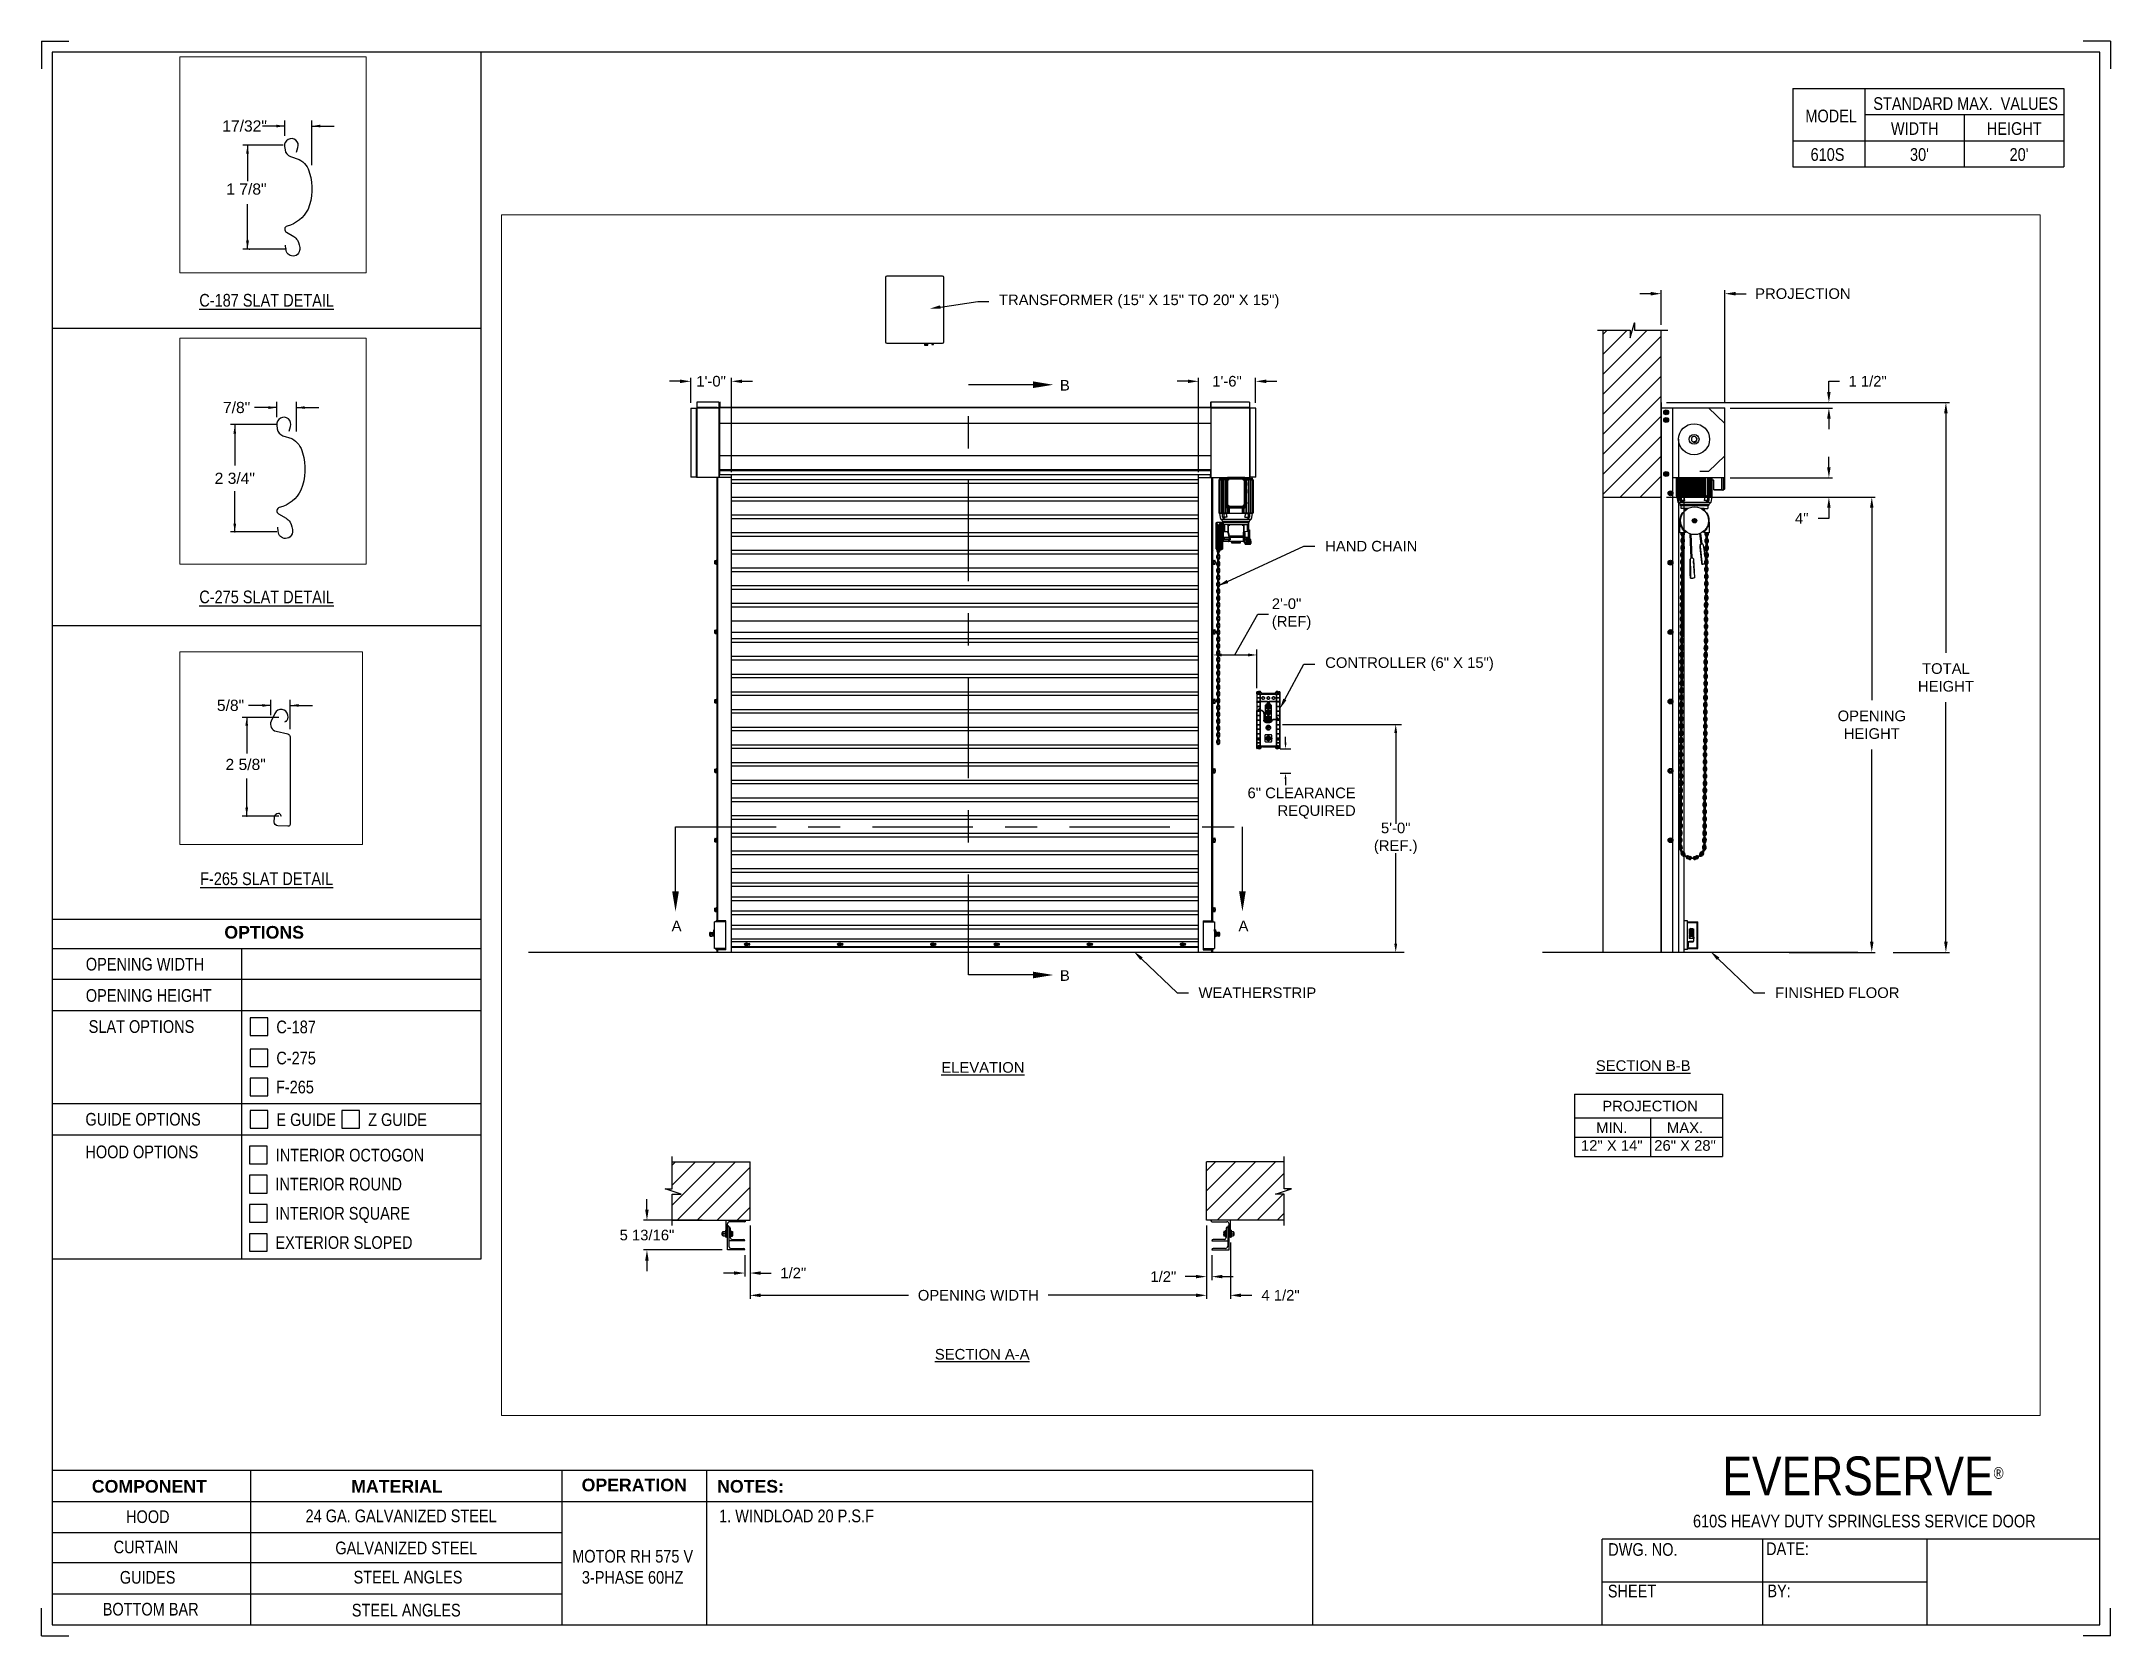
# Paper-space layout '610S RH 575V 3-PHASE' of a CAD drawing. Header units: inches. Extents: x 0.1 to 10.9, y 0.1 to 8.4.
# The model-space entities are those that its viewports show. They can reach past a viewport. Long polylines and large blocks are cut down to what shows.
import ezdxf
from ezdxf import colors
from ezdxf.entities.mleader import LeaderData, LeaderLine
from ezdxf.enums import TextEntityAlignment as Align
from ezdxf.math import Vec2, Vec3

# ---------------------------------------------------------------- set-up
doc = ezdxf.new("R2010")
doc.units = ezdxf.units.IN
doc.header["$LTSCALE"] = 0.25
doc.header["$MEASUREMENT"] = 0
doc.linetypes.add('CENTER', pattern=[2, 1.25, -0.25, 0.25, -0.25])
for name, color, linetype in [('460V 3-PHASE 60HZ (456-495V RANGE)', 7, 'Continuous'), ('ANNOTATIONS', 1, 'Continuous'), ('DETAILS', 4, 'Continuous'), ('MOTOR RH', 7, 'Continuous'), ('SECTION CUTS', 6, 'CENTER'), ('TITLE BLOCK', 7, 'Continuous')]:
    doc.layers.add(name, color=color, linetype=linetype)
doc.styles.add('ARIAL', font='arial.ttf', dxfattribs={"height": 0.09375})
doc.styles.add('CADdetails-DIMENSIONS', font='ARIALN.TTF', dxfattribs={"height": 2.38})
doc.styles.add('ROMANS', font='Romans', dxfattribs={"height": 0.09375})
doc.styles.get("Standard").update_dxf_attribs({"font": 'romans.shx'})
doc.dimstyles.get("Standard").update_dxf_attribs({"dimscale": 60, "dimtxt": 0.0833, "dimasz": 0.0833, "dimexe": 0.0833, "dimexo": 0.04, "dimgap": 0.09, "dimtad": 0, "dimtih": 1, "dimtoh": 1, "dimdec": 4, "dimzin": 1, "dimdsep": 46, "dimlunit": 4, "dimtxsty": 'Standard', "dimcen": 0.09, "dimclrt": 150, "dimadec": 4, "dimazin": 2, "dimtfac": 1, "dimtdec": 0, "dimtofl": 0, "dimtmove": 0, "dimatfit": 3, "dimfxl": 1, "dimtolj": 1, "dimtzin": 0, "dimlwd": -1, "dimlwe": -1, "dimarcsym": 1})
doc.dimstyles.new('STANDARD$0', dxfattribs={"dimtxt": 0.09375, "dimasz": 0.09375, "dimexe": 0.03125, "dimexo": 0.046875, "dimgap": 0.09, "dimtad": 0, "dimtih": 1, "dimtoh": 1, "dimdec": 4, "dimzin": 0, "dimdsep": 46, "dimtxsty": 'ARIAL', "dimcen": 0.09, "dimadec": 0, "dimazin": 0, "dimtfac": 1, "dimtdec": 4, "dimtofl": 0, "dimtmove": 0, "dimatfit": 1, "dimfxl": 1, "dimtolj": 1, "dimtzin": 0, "dimarcsym": 0})
pattern_1 = [(45, (121.33324, -13.09525), (-0.08838835, 0.08838835), [])]

psp = doc.layouts.new('610S RH 575V 3-PHASE')

# ---------------------------------------------------------------- texts
at = {"layer": 'TITLE BLOCK', "attachment_point": 2, "style": 'CADdetails-DIMENSIONS'}
for s, width, insert, char_height in [('MODEL', 0.28815, (9.45, 8.068), 0.0664), ('STANDARD MAX.  VALUES', 1.75949, (10.155, 8.133), 0.06641), ('WIDTH', 0.42908, (9.888, 8.002), 0.0664), ('HEIGHT', 0.42908, (10.41, 8.002), 0.0664), ('\\pxqc;610S', 0.29952, (9.431, 7.866), 0.0664)]:
    psp.add_mtext_dynamic_manual_height_columns(s, width=width, gutter_width=1.363, heights=[0], dxfattribs=dict(at, insert=insert, char_height=char_height))
at = {"layer": 'TITLE BLOCK', "style": 'CADdetails-DIMENSIONS'}
for s, insert, char_height, width, attachment_point in [("30'", (9.913, 7.866), 0.0664, 1.75949, 2), ("20'", (10.435, 7.866), 0.0664, 1.75949, 2), ('{\\LC-187 SLAT DETAIL}', (1.248, 7.102), 0.06641, 1.75949, 2), ('{\\LC-275 SLAT DETAIL}', (1.248, 5.547), 0.06641, 1.75949, 2), ('{\\LF-265 SLAT DETAIL}', (1.248, 4.07), 0.06641, 1.75949, 2), ('{\\fArial|b1|i0|c0|p34;OPTIONS}', (1.235, 3.789), 0.06641, 1.75949, 2), ('OPENING WIDTH', (0.3, 3.622), 0.06641, 1.30693, 1), ('OPENING HEIGHT', (0.3, 3.458), 0.06641, 1.30693, 1), ('SLAT OPTIONS', (0.315, 3.295), 0.06641, 0.59269, 1), ('C-187', (1.299, 3.293), 0.0664, 1.23928, 1), ('C-275', (1.299, 3.13), 0.0664, 1.53035, 1), ('F-265', (1.297, 2.978), 0.0664, 1.53035, 1), ('GUIDE OPTIONS', (0.298, 2.809), 0.06641, 1.30693, 1), ('E GUIDE', (1.299, 2.807), 0.0664, 1.23928, 1), ('Z GUIDE', (1.78, 2.807), 0.0664, 1.23928, 1), ('HOOD OPTIONS', (0.298, 2.638), 0.06641, 1.30693, 1), ('INTERIOR OCTOGON', (1.296, 2.621), 0.06641, 1.23928, 1), ('INTERIOR ROUND', (1.294, 2.469), 0.06641, 1.53035, 1), ('INTERIOR SQUARE', (1.294, 2.316), 0.06641, 1.53035, 1), ('EXTERIOR SLOPED', (1.294, 2.163), 0.06641, 1.53035, 1), ('\\A1;\\pxqc;EVERSERVE{\\H0.30337x;\\S® ^ ;}', (10.642, 1.008), 0.20312, 2.03069, 3), ('{\\fArial|b1|i0|c0|p34;COMPONENT}', (0.633, 0.885), 0.06641, 1.75949, 2), ('{\\fArial|b1|i0|c0|p34;MATERIAL}', (1.931, 0.885), 0.06641, 1.75949, 2), ('{\\fArial|b1|i0|c0|p34;OPERATION}', (3.175, 0.892), 0.06641, 1.75949, 2), ('{\\fArial|b1|i0|c0|p34;NOTES:}', (3.785, 0.885), 0.06641, 1.75949, 2), ('HOOD', (0.625, 0.726), 0.0664, 1.75949, 2), ('24 GA. GALVANIZED STEEL', (1.953, 0.73), 0.06641, 1.75949, 2), ('\\pxql;1. WINDLOAD 20 P.S.F ', (5.176, 0.73), 0.06641, 3.11182, 2), ('610S HEAVY DUTY SPRINGLESS SERVICE DOOR', (9.624, 0.703), 0.06641, 2.79915, 2), ('CURTAIN', (0.615, 0.567), 0.0664, 1.75949, 2), ('GALVANIZED STEEL', (1.98, 0.562), 0.06641, 1.75949, 2), ('DWG. NO.', (8.463, 0.554), 0.0664, 1.75949, 2), ('DATE:', (9.221, 0.558), 0.0664, 1.75949, 2), ('\\P\\PMOTOR RH 575 V 3-PHASE 60HZ', (3.167, 0.74), 0.06641, 0.76227, 2), ('GUIDES', (0.624, 0.408), 0.0664, 1.75949, 2), ('STEEL ANGLES', (1.989, 0.409), 0.06641, 1.75949, 2), ('SHEET', (8.406, 0.336), 0.0664, 1.75949, 2), ('BY:', (9.177, 0.337), 0.0664, 1.75949, 2), ('BOTTOM BAR', (0.64, 0.241), 0.0664, 1.75949, 2), ('STEEL ANGLES', (1.98, 0.236), 0.06641, 1.75949, 2)]:
    psp.add_mtext(s, dxfattribs=dict(at, insert=insert, char_height=char_height, width=width, attachment_point=attachment_point))

msp = doc.modelspace()

# ---------------------------------------------------------------- texts
at = {"layer": 'ANNOTATIONS', "style": 'ARIAL'}
for s, p in [('1 7/8"', (294.17651, 236.74008)), ('2 5/8"', (297.32151, 236.69369))]:
    msp.add_text(s, height=0.09375, dxfattribs=at).set_placement(p)
msp.add_text('2 3/4"', height=0.09375, dxfattribs=at).set_placement((295.83434, 236.72135), align=Align.MIDDLE_CENTER)
at = {"layer": 'ANNOTATIONS', "char_height": 0.09375, "style": 'ARIAL'}
for s, insert, attachment_point in [('2\'-0"\\P(REF)', (305.11893, 243.09185), 4), ('6" CLEARANCE\\PREQUIRED', (305.86051, 241.42127), 6), ('5\'-0"\\P(REF.)', (306.21371, 241.11038), 5), ('17/32"', (294.33006, 237.31561), 5), ('7/8"', (295.8496, 237.3145), 5), ('\\A1;5/8"', (297.3635, 237.2352), 5)]:
    msp.add_mtext(s, dxfattribs=dict(at, insert=insert, attachment_point=attachment_point))
at = {"layer": 'ANNOTATIONS', "char_height": 0.09375, "attachment_point": 2, "style": 'ARIAL'}
for s, insert, width in [('{\\LELEVATION}', (302.56559, 239.13353), 3.0834986), ('{\\LSECTION B-B}', (308.40108, 239.1495), 1.3823677), ('{\\LSECTION A-A}', (302.55968, 236.59935), 1.3823677)]:
    msp.add_mtext(s, dxfattribs=dict(at, insert=insert, width=width))
for s, width, insert in [('PROJECTION ', 1.7594917, (308.46125, 238.79205)), ('MIN.\\P12" X 14" ', 0.6711642, (308.12313, 238.60006)), ('MAX.\\P26" X 28"', 0.6567117, (308.77056, 238.60006))]:
    msp.add_mtext_dynamic_manual_height_columns(s, width=width, gutter_width=1.36268, heights=[0], dxfattribs=dict(at, insert=insert))
at = {"layer": 'SECTION CUTS', "style": 'ARIAL'}
for s, p in [('B', (303.24624, 245.06692)), ('A', (299.81494, 240.29047)), ('A', (304.82447, 240.29047)), ('B', (303.24624, 239.85164))]:
    msp.add_text(s, height=0.09375, dxfattribs=at).set_placement(p)

# ---------------------------------------------------------------- blocks, each defined once
blk = doc.blocks.new('*D80')
at = {"layer": 'ANNOTATIONS', "color": 0, "lineweight": -2, "transparency": 16777216}
for p, q in [((299.597, 237.829), (299.597, 237.923)), ((300.086, 237.736), (299.565, 237.736)), ((300.261, 237.474), (299.565, 237.474)), ((299.597, 237.38), (299.597, 237.287))]:
    blk.add_line(p, q, dxfattribs=at)
at = {"layer": 'ANNOTATIONS', "color": 0, "transparency": 16777216}
for points in [[(299.581, 237.829), (299.612, 237.829), (299.597, 237.736)], [(299.581, 237.38), (299.612, 237.38), (299.597, 237.474)]]:
    blk.add_solid(points, dxfattribs=at)
at = {"layer": 'defpoints', "color": 0, "transparency": 16777216}
for p in [(300.133, 237.736), (299.597, 237.474), (300.308, 237.474)]:
    blk.add_point(p, dxfattribs=at)
at = {"layer": 'ANNOTATIONS', "color": 0, "transparency": 16777216, "insert": (299.597, 237.605), "char_height": 0.09375, "attachment_point": 5, "style": 'ARIAL'}
blk.add_mtext('\\A1;5 13/16"', dxfattribs=at)
blk = doc.blocks.new('*D81')
at = {"layer": 'ANNOTATIONS', "color": 0, "lineweight": -2, "transparency": 16777216}
for p, q in [((304.541, 237.689), (304.541, 237.207)), ((304.588, 237.427), (304.588, 237.207)), ((304.448, 237.238), (304.354, 237.238)), ((304.682, 237.238), (304.776, 237.238))]:
    blk.add_line(p, q, dxfattribs=at)
at = {"layer": 'ANNOTATIONS', "color": 0, "transparency": 16777216}
for points in [[(304.448, 237.254), (304.448, 237.223), (304.541, 237.238)], [(304.682, 237.254), (304.682, 237.223), (304.588, 237.238)]]:
    blk.add_solid(points, dxfattribs=at)
at = {"layer": 'defpoints', "color": 0, "transparency": 16777216}
for p in [(304.541, 237.736), (304.588, 237.474), (304.588, 237.238)]:
    blk.add_point(p, dxfattribs=at)
at = {"layer": 'ANNOTATIONS', "color": 0, "transparency": 16777216, "insert": (304.16, 237.238), "char_height": 0.0938, "attachment_point": 5, "style": 'ARIAL'}
blk.add_mtext('\\A1;1/2"', dxfattribs=at)
blk = doc.blocks.new('*D82')
at = {"layer": 'ANNOTATIONS', "color": 0, "lineweight": -2, "transparency": 16777216}
for p, q in [((300.508, 237.689), (300.508, 237.238)), ((300.367, 237.27), (300.274, 237.27)), ((300.461, 237.427), (300.461, 237.238)), ((300.602, 237.27), (300.696, 237.27))]:
    blk.add_line(p, q, dxfattribs=at)
at = {"layer": 'ANNOTATIONS', "color": 0, "transparency": 16777216}
for points in [[(300.367, 237.285), (300.367, 237.254), (300.461, 237.27)], [(300.602, 237.285), (300.602, 237.254), (300.508, 237.27)]]:
    blk.add_solid(points, dxfattribs=at)
at = {"layer": 'defpoints', "color": 0, "transparency": 16777216}
for p in [(300.508, 237.736), (300.461, 237.474), (300.461, 237.27)]:
    blk.add_point(p, dxfattribs=at)
at = {"layer": 'ANNOTATIONS', "color": 0, "transparency": 16777216, "insert": (300.89, 237.27), "char_height": 0.0938, "attachment_point": 5, "style": 'ARIAL'}
blk.add_mtext('\\A1;1/2"', dxfattribs=at)
blk = doc.blocks.new('*D83')
at = {"layer": 'ANNOTATIONS', "color": 0, "lineweight": -2, "transparency": 16777216}
for p, q in [((304.377, 245.149), (304.283, 245.149)), ((304.47, 244.347), (304.47, 245.18)), ((304.976, 244.959), (304.976, 245.18)), ((305.07, 245.149), (305.164, 245.149))]:
    blk.add_line(p, q, dxfattribs=at)
at = {"layer": 'ANNOTATIONS', "color": 0, "transparency": 16777216}
for points in [[(304.377, 245.164), (304.377, 245.133), (304.47, 245.149)], [(305.07, 245.164), (305.07, 245.133), (304.976, 245.149)]]:
    blk.add_solid(points, dxfattribs=at)
at = {"layer": 'defpoints', "color": 0, "transparency": 16777216}
for p in [(304.976, 245.149), (304.976, 244.912), (304.47, 244.3)]:
    blk.add_point(p, dxfattribs=at)
at = {"layer": 'ANNOTATIONS', "color": 0, "transparency": 16777216, "insert": (304.723, 245.149), "char_height": 0.0938, "attachment_point": 5, "style": 'ARIAL'}
blk.add_mtext('\\A1;1\'-6"', dxfattribs=at)
blk = doc.blocks.new('*D84')
at = {"layer": 'ANNOTATIONS', "color": 0, "lineweight": -2, "transparency": 16777216}
for p, q in [((299.89, 245.149), (299.796, 245.149)), ((299.984, 244.959), (299.984, 245.18)), ((300.344, 244.347), (300.344, 245.18)), ((300.438, 245.149), (300.531, 245.149))]:
    blk.add_line(p, q, dxfattribs=at)
at = {"layer": 'ANNOTATIONS', "color": 0, "transparency": 16777216}
for points in [[(299.89, 245.164), (299.89, 245.133), (299.984, 245.149)], [(300.438, 245.164), (300.438, 245.133), (300.344, 245.149)]]:
    blk.add_solid(points, dxfattribs=at)
at = {"layer": 'defpoints', "color": 0, "transparency": 16777216}
for p in [(300.344, 245.149), (299.984, 244.913), (300.344, 244.3)]:
    blk.add_point(p, dxfattribs=at)
at = {"layer": 'ANNOTATIONS', "color": 0, "transparency": 16777216, "insert": (300.164, 245.149), "char_height": 0.0938, "attachment_point": 5, "style": 'ARIAL'}
blk.add_mtext('\\A1;1\'-0"', dxfattribs=at)
blk = doc.blocks.new('*D85')
at = {"layer": 'ANNOTATIONS', "color": 0, "lineweight": -2, "transparency": 16777216}
for p, q in [((304.541, 237.689), (304.541, 237.042)), ((304.754, 237.539), (304.754, 237.042)), ((304.448, 237.073), (304.354, 237.073)), ((304.848, 237.073), (304.941, 237.073))]:
    blk.add_line(p, q, dxfattribs=at)
at = {"layer": 'ANNOTATIONS', "color": 0, "transparency": 16777216}
for points in [[(304.448, 237.089), (304.448, 237.057), (304.541, 237.073)], [(304.848, 237.089), (304.848, 237.057), (304.754, 237.073)]]:
    blk.add_solid(points, dxfattribs=at)
at = {"layer": 'defpoints', "color": 0, "transparency": 16777216}
for p in [(304.541, 237.736), (304.754, 237.586), (304.754, 237.073)]:
    blk.add_point(p, dxfattribs=at)
at = {"layer": 'ANNOTATIONS', "color": 0, "transparency": 16777216, "insert": (305.196, 237.073), "char_height": 0.0938, "attachment_point": 5, "style": 'ARIAL'}
blk.add_mtext('\\A1;4 1/2"', dxfattribs=at)
blk = doc.blocks.new('*D74')
at = {"layer": 'ANNOTATIONS', "color": 0, "lineweight": -2, "transparency": 16777216}
for p, q in [((300.508, 237.689), (300.508, 237.042)), ((304.541, 237.689), (304.541, 237.042)), ((300.602, 237.073), (301.908, 237.073)), ((304.448, 237.073), (303.141, 237.073))]:
    blk.add_line(p, q, dxfattribs=at)
at = {"layer": 'ANNOTATIONS', "color": 0, "transparency": 16777216}
for points in [[(300.602, 237.089), (300.602, 237.057), (300.508, 237.073)], [(304.448, 237.089), (304.448, 237.057), (304.541, 237.073)]]:
    blk.add_solid(points, dxfattribs=at)
at = {"layer": 'defpoints', "color": 0, "transparency": 16777216}
for p in [(300.508, 237.736), (304.541, 237.736), (304.541, 237.073)]:
    blk.add_point(p, dxfattribs=at)
at = {"layer": 'ANNOTATIONS', "color": 0, "transparency": 16777216, "insert": (302.525, 237.073), "char_height": 0.09375, "attachment_point": 5, "style": 'ARIAL'}
blk.add_mtext('\\A1;OPENING WIDTH', dxfattribs=at)
blk = doc.blocks.new('*D75')
at = {"layer": 'ANNOTATIONS', "color": 0, "lineweight": -2, "transparency": 16777216}
for p, q in [((308.559, 245.649), (308.559, 245.954)), ((309.123, 244.96), (309.123, 245.954)), ((308.466, 245.923), (308.372, 245.923)), ((309.217, 245.923), (309.311, 245.923))]:
    blk.add_line(p, q, dxfattribs=at)
at = {"layer": 'ANNOTATIONS', "color": 0, "transparency": 16777216}
for points in [[(308.466, 245.939), (308.466, 245.907), (308.559, 245.923)], [(309.217, 245.939), (309.217, 245.907), (309.123, 245.923)]]:
    blk.add_solid(points, dxfattribs=at)
at = {"layer": 'defpoints', "color": 0, "transparency": 16777216}
for p in [(309.123, 245.923), (308.559, 245.602), (309.123, 244.913)]:
    blk.add_point(p, dxfattribs=at)
at = {"layer": 'ANNOTATIONS', "color": 0, "transparency": 16777216, "insert": (309.812, 245.923), "char_height": 0.09375, "attachment_point": 5, "style": 'ARIAL'}
blk.add_mtext('\\A1;PROJECTION ', dxfattribs=at)
blk = doc.blocks.new('*D76')
at = {"layer": 'ANNOTATIONS', "color": 0, "lineweight": -2, "transparency": 16777216}
for p, q in [((308.606, 244.125), (310.452, 244.125)), ((310.421, 244.031), (310.421, 242.332)), ((310.421, 240.197), (310.421, 241.897)), ((309.69, 240.103), (310.452, 240.103))]:
    blk.add_line(p, q, dxfattribs=at)
at = {"layer": 'ANNOTATIONS', "color": 0, "transparency": 16777216}
for points in [[(310.405, 244.031), (310.436, 244.031), (310.421, 244.125)], [(310.405, 240.197), (310.436, 240.197), (310.421, 240.103)]]:
    blk.add_solid(points, dxfattribs=at)
at = {"layer": 'defpoints', "color": 0, "transparency": 16777216}
for p in [(308.559, 244.125), (309.643, 240.103), (310.421, 240.103)]:
    blk.add_point(p, dxfattribs=at)
at = {"layer": 'ANNOTATIONS', "color": 0, "transparency": 16777216, "insert": (310.421, 242.114), "char_height": 0.09375, "attachment_point": 5, "style": 'ARIAL'}
blk.add_mtext('\\A1;OPENING\\PHEIGHT', dxfattribs=at)
blk = doc.blocks.new('*D77')
at = {"layer": 'ANNOTATIONS', "color": 0, "lineweight": -2, "transparency": 16777216}
for p, q in [((308.606, 244.961), (311.107, 244.961)), ((311.076, 244.867), (311.076, 242.75)), ((311.076, 240.197), (311.076, 242.315)), ((310.611, 240.103), (311.107, 240.103))]:
    blk.add_line(p, q, dxfattribs=at)
at = {"layer": 'ANNOTATIONS', "color": 0, "transparency": 16777216}
for points in [[(311.06, 244.867), (311.091, 244.867), (311.076, 244.961)], [(311.06, 240.197), (311.091, 240.197), (311.076, 240.103)]]:
    blk.add_solid(points, dxfattribs=at)
at = {"layer": 'defpoints', "color": 0, "transparency": 16777216}
for p in [(308.559, 244.961), (310.564, 240.103), (311.076, 240.103)]:
    blk.add_point(p, dxfattribs=at)
at = {"layer": 'ANNOTATIONS', "color": 0, "transparency": 16777216, "insert": (311.076, 242.532), "char_height": 0.0938, "attachment_point": 5, "style": 'ARIAL'}
blk.add_mtext('\\A1;TOTAL\\PHEIGHT', dxfattribs=at)
blk = doc.blocks.new('*D78')
at = {"layer": 'ANNOTATIONS', "color": 0, "lineweight": -2, "transparency": 16777216}
for p, q in [((310.042, 244.39), (310.042, 244.483)), ((309.168, 244.296), (310.073, 244.296)), ((309.168, 244.125), (310.073, 244.125)), ((310.042, 243.938), (309.948, 243.938)), ((310.042, 244.031), (310.042, 243.938))]:
    blk.add_line(p, q, dxfattribs=at)
at = {"layer": 'ANNOTATIONS', "color": 0, "transparency": 16777216}
for points in [[(310.026, 244.39), (310.057, 244.39), (310.042, 244.296)], [(310.026, 244.031), (310.057, 244.031), (310.042, 244.125)]]:
    blk.add_solid(points, dxfattribs=at)
at = {"layer": 'defpoints', "color": 0, "transparency": 16777216}
for p in [(309.121, 244.296), (309.121, 244.125), (310.042, 244.125)]:
    blk.add_point(p, dxfattribs=at)
at = {"layer": 'ANNOTATIONS', "color": 0, "transparency": 16777216, "insert": (309.802, 243.938), "char_height": 0.0938, "attachment_point": 5, "style": 'ARIAL'}
blk.add_mtext('\\A1;4"', dxfattribs=at)
blk = doc.blocks.new('*D79')
at = {"layer": 'ANNOTATIONS', "color": 0, "lineweight": -2, "transparency": 16777216}
for p, q in [((310.042, 245.055), (310.042, 245.149)), ((310.042, 245.149), (310.136, 245.149)), ((309.17, 244.961), (310.073, 244.961)), ((309.17, 244.913), (310.073, 244.913)), ((310.042, 244.82), (310.042, 244.726))]:
    blk.add_line(p, q, dxfattribs=at)
at = {"layer": 'ANNOTATIONS', "color": 0, "transparency": 16777216}
for points in [[(310.026, 245.055), (310.057, 245.055), (310.042, 244.961)], [(310.026, 244.82), (310.057, 244.82), (310.042, 244.913)]]:
    blk.add_solid(points, dxfattribs=at)
at = {"layer": 'defpoints', "color": 0, "transparency": 16777216}
for p in [(309.123, 244.961), (309.123, 244.913), (310.042, 244.961)]:
    blk.add_point(p, dxfattribs=at)
at = {"layer": 'ANNOTATIONS', "color": 0, "transparency": 16777216, "insert": (310.384, 245.149), "char_height": 0.0938, "attachment_point": 5, "style": 'ARIAL'}
blk.add_mtext('\\A1;1 1/2"', dxfattribs=at)

# ---------------------------------------------------------------- dimensions: what is measured, and where the dimension line sits
at = {"layer": 'ANNOTATIONS'}
dim = msp.add_linear_dim(base=(309.12316, 245.92298), p1=(308.55928, 245.60178), p2=(309.12316, 244.91339), text='PROJECTION ', dimstyle='STANDARD$0', dxfattribs=at)
dim.commit()
dim.dimension.update_dxf_attribs({"geometry": '*D75', "text_midpoint": (309.81227, 245.92298)})
for base, p1, p2, text, picture, middle in [((310.04183, 244.96103), (309.12316, 244.91339), (309.12316, 244.96103), '1 1/2"', '*D79', (310.38427, 245.14853)), ((311.07585, 240.10342), (308.55928, 244.96103), (310.56381, 240.10342), 'TOTAL\\PHEIGHT', '*D77', (311.07585, 242.53223)), ((310.04183, 244.12505), (309.12103, 244.29598), (309.12103, 244.12505), '4"', '*D78', (309.80231, 243.93755)), ((310.42087, 240.10342), (308.55928, 244.12505), (309.64347, 240.10342), 'OPENING\\PHEIGHT', '*D76', (310.42087, 242.11424))]:
    dim = msp.add_linear_dim(base=base, p1=p1, p2=p2, angle=90, text=text, dimstyle='STANDARD$0', dxfattribs=at)
    dim.commit()
    dim.dimension.update_dxf_attribs({"geometry": picture, "text_midpoint": middle})
for base, p1, p2, text, picture, middle in [((300.344, 245.14882), (299.9838, 244.91253), (300.344, 244.3), '1\'-0"', '*D84', (300.1639, 245.14882)), ((304.97644, 245.14882), (304.4705, 244.3), (304.97644, 244.91215), '1\'-6"', '*D83', (304.72347, 245.14882)), ((304.58824, 237.23838), (304.54136, 237.73574), (304.58824, 237.47405), '1/2"', '*D81', (304.15979, 237.23838)), ((304.75386, 237.07293), (304.54136, 237.73574), (304.75386, 237.58574), '4 1/2"', '*D85', (305.19635, 237.07293))]:
    dim = msp.add_linear_dim(base=base, p1=p1, p2=p2, text=text, dimstyle='STANDARD$0', dxfattribs=at)
    dim.commit()
    dim.dimension.update_dxf_attribs({"geometry": picture, "text_midpoint": middle, "dimtype": 160})
for base, p1, p2, angle, text, picture, middle in [((299.59668, 237.47405), (300.13303, 237.73573), (300.30803, 237.47405), 90, '5 13/16"', '*D80', (299.59668, 237.60489)), ((300.46116, 237.26963), (300.50803, 237.73574), (300.46116, 237.47405), 180, '1/2"', '*D82', (300.88961, 237.26963))]:
    dim = msp.add_linear_dim(base=base, p1=p1, p2=p2, angle=angle, text=text, dimstyle='STANDARD$0', dxfattribs=at)
    dim.commit()
    dim.dimension.update_dxf_attribs({"geometry": picture, "text_midpoint": middle, "dimtype": 160})
dim = msp.add_aligned_dim(p1=(300.50803, 237.73574), p2=(304.54136, 237.73574), distance=-0.6628, text='OPENING WIDTH', dimstyle='STANDARD$0', dxfattribs=at)
dim.commit()
dim.dimension.update_dxf_attribs({"geometry": '*D74', "text_midpoint": (302.5247, 237.07293)})

# ---------------------------------------------------------------- hatches: boundary and pattern name
at = {"layer": 'MOTOR RH'}
h = msp.add_hatch(dxfattribs=at)
h.set_pattern_fill('ANSI31', color=256, style=0)
h.set_pattern_definition(pattern_1)
h.paths.add_polyline_path([(308.04365, 244.12505), (308.55928, 244.12505), (308.55928, 245.60178), (308.32278, 245.60178), (308.32278, 245.66644), (308.28437, 245.53308), (308.28437, 245.60178), (308.04365, 245.60178)])
h = msp.add_hatch(dxfattribs=at)
h.set_pattern_fill('ANSI31', color=256, style=0)
h.set_pattern_definition(pattern_1)
h.paths.add_polyline_path([(300.50803, 238.25136), (299.82053, 238.25136), (299.82053, 238.01416), (299.75643, 238.01416), (299.8985, 237.96726), (299.82053, 237.96726), (299.82053, 237.73574), (300.50803, 237.73574), (300.50803, 237.89824)])
h = msp.add_hatch(dxfattribs=at)
h.set_pattern_fill('ANSI31', color=256, style=0)
h.set_pattern_definition(pattern_1)
h.paths.add_polyline_path([(305.29297, 238.01416), (305.22886, 238.01416), (305.22886, 238.25136), (304.54136, 238.25136), (304.54136, 237.73574), (304.55954, 237.73574), (305.22886, 237.73574), (305.22886, 237.96726), (305.1509, 237.96726)])

# ---------------------------------------------------------------- linework, layer by layer
at = {"layer": '460V 3-PHASE 60HZ (456-495V RANGE)'}
for p, q in [((301.7049, 246.06503), (301.7049, 245.49744)), ((302.20831, 246.07751), (301.71738, 246.07751)), ((302.22079, 245.49744), (302.22079, 246.06503)), ((301.71738, 245.48496), (302.20831, 245.48496)), ((302.0508, 245.47583), (302.05047, 245.47564)), ((302.05047, 245.47564), (302.0508, 245.47545)), ((302.05047, 245.47564), (302.07975, 245.47564)), ((302.0508, 245.475), (302.05047, 245.47481)), ((302.05047, 245.47481), (302.0508, 245.47462)), ((302.05047, 245.47481), (302.07975, 245.47481)), ((302.0508, 245.47417), (302.05047, 245.47398)), ((302.05047, 245.47398), (302.0508, 245.47379)), ((302.05047, 245.47398), (302.07975, 245.47398)), ((302.0508, 245.47334), (302.05047, 245.47315)), ((302.05047, 245.47315), (302.0508, 245.47295)), ((302.05047, 245.47315), (302.07975, 245.47315)), ((302.0508, 245.47251), (302.05047, 245.47232)), ((302.05047, 245.47232), (302.0508, 245.47212)), ((302.05047, 245.47232), (302.07975, 245.47232)), ((302.0508, 245.47168), (302.05047, 245.47148)), ((302.05047, 245.47148), (302.0508, 245.47129)), ((302.05047, 245.47148), (302.07975, 245.47148)), ((302.0508, 245.47084), (302.05047, 245.47065)), ((302.05047, 245.47065), (302.0508, 245.47046)), ((302.05047, 245.47065), (302.07975, 245.47065)), ((302.0508, 245.47001), (302.05047, 245.46982)), ((302.05047, 245.46982), (302.0508, 245.46963)), ((302.05047, 245.46982), (302.07975, 245.46982)), ((302.0508, 245.48496), (302.0508, 245.47583)), ((302.07941, 245.47583), (302.0508, 245.47583)), ((302.0508, 245.47545), (302.0508, 245.475)), ((302.0508, 245.47545), (302.07941, 245.47545)), ((302.07941, 245.475), (302.0508, 245.475)), ((302.0508, 245.47462), (302.0508, 245.47417)), ((302.0508, 245.47462), (302.07941, 245.47462)), ((302.07941, 245.47417), (302.0508, 245.47417)), ((302.0508, 245.47379), (302.0508, 245.47334)), ((302.0508, 245.47379), (302.07941, 245.47379)), ((302.07941, 245.47334), (302.0508, 245.47334)), ((302.0508, 245.47295), (302.0508, 245.47251)), ((302.0508, 245.47295), (302.07941, 245.47295)), ((302.07941, 245.47251), (302.0508, 245.47251)), ((302.0508, 245.47212), (302.0508, 245.47168)), ((302.0508, 245.47212), (302.07941, 245.47212)), ((302.07941, 245.47168), (302.0508, 245.47168)), ((302.0508, 245.47129), (302.0508, 245.47084)), ((302.0508, 245.47129), (302.07941, 245.47129)), ((302.07941, 245.47084), (302.0508, 245.47084)), ((302.0508, 245.47046), (302.0508, 245.47001)), ((302.0508, 245.47046), (302.07941, 245.47046)), ((302.07941, 245.47001), (302.0508, 245.47001)), ((302.0508, 245.46963), (302.0508, 245.46732)), ((302.0508, 245.46963), (302.07941, 245.46963)), ((302.07941, 245.46732), (302.0508, 245.46732)), ((302.07941, 245.47583), (302.07941, 245.48496)), ((302.07975, 245.47564), (302.07941, 245.47583)), ((302.07941, 245.47545), (302.07975, 245.47564)), ((302.07941, 245.475), (302.07941, 245.47545)), ((302.07975, 245.47481), (302.07941, 245.475)), ((302.07941, 245.47462), (302.07975, 245.47481)), ((302.07941, 245.47417), (302.07941, 245.47462)), ((302.07975, 245.47398), (302.07941, 245.47417)), ((302.07941, 245.47379), (302.07975, 245.47398)), ((302.07941, 245.47334), (302.07941, 245.47379)), ((302.07975, 245.47315), (302.07941, 245.47334)), ((302.07941, 245.47295), (302.07975, 245.47315)), ((302.07941, 245.47251), (302.07941, 245.47295)), ((302.07975, 245.47232), (302.07941, 245.47251)), ((302.07941, 245.47212), (302.07975, 245.47232)), ((302.07941, 245.47168), (302.07941, 245.47212)), ((302.07975, 245.47148), (302.07941, 245.47168)), ((302.07941, 245.47129), (302.07975, 245.47148)), ((302.07941, 245.47084), (302.07941, 245.47129)), ((302.07975, 245.47065), (302.07941, 245.47084)), ((302.07941, 245.47046), (302.07975, 245.47065)), ((302.07941, 245.47001), (302.07941, 245.47046)), ((302.07975, 245.46982), (302.07941, 245.47001)), ((302.07941, 245.46963), (302.07975, 245.46982)), ((302.07941, 245.46732), (302.07941, 245.46963)), ((302.11412, 245.47949), (302.11378, 245.4793)), ((302.11378, 245.4793), (302.11412, 245.47911)), ((302.11378, 245.4793), (302.12909, 245.4793)), ((302.11412, 245.47883), (302.11378, 245.47864)), ((302.11378, 245.47864), (302.11412, 245.47844)), ((302.11378, 245.47864), (302.12909, 245.47864)), ((302.11412, 245.47816), (302.11378, 245.47797)), ((302.11378, 245.47797), (302.11412, 245.47778)), ((302.11378, 245.47797), (302.12909, 245.47797)), ((302.11412, 245.4775), (302.11378, 245.47731)), ((302.11378, 245.47731), (302.11412, 245.47711)), ((302.11378, 245.47731), (302.12909, 245.47731)), ((302.11412, 245.47683), (302.11378, 245.47664)), ((302.11378, 245.47664), (302.11412, 245.47645)), ((302.11378, 245.47664), (302.12909, 245.47664)), ((302.11412, 245.47617), (302.11378, 245.47598)), ((302.11378, 245.47598), (302.11412, 245.47578)), ((302.11378, 245.47598), (302.12909, 245.47598)), ((302.11412, 245.4755), (302.11378, 245.47531)), ((302.11378, 245.47531), (302.11412, 245.47512)), ((302.11378, 245.47531), (302.12909, 245.47531)), ((302.11412, 245.47484), (302.11378, 245.47464)), ((302.11378, 245.47464), (302.11412, 245.47445)), ((302.11378, 245.47464), (302.12909, 245.47464)), ((302.11412, 245.48496), (302.11412, 245.47949)), ((302.11412, 245.47949), (302.12876, 245.47949)), ((302.11412, 245.47911), (302.11412, 245.47883)), ((302.11412, 245.47911), (302.12876, 245.47911)), ((302.11412, 245.47883), (302.12876, 245.47883)), ((302.11412, 245.47844), (302.11412, 245.47816)), ((302.11412, 245.47844), (302.12876, 245.47844)), ((302.11412, 245.47816), (302.12876, 245.47816)), ((302.11412, 245.47778), (302.11412, 245.4775)), ((302.11412, 245.47778), (302.12876, 245.47778)), ((302.11412, 245.4775), (302.12876, 245.4775)), ((302.11412, 245.47711), (302.11412, 245.47683)), ((302.11412, 245.47711), (302.12876, 245.47711)), ((302.11412, 245.47683), (302.12876, 245.47683)), ((302.11412, 245.47645), (302.11412, 245.47617)), ((302.11412, 245.47645), (302.12876, 245.47645)), ((302.11412, 245.47617), (302.12876, 245.47617)), ((302.11412, 245.47578), (302.11412, 245.4755)), ((302.11412, 245.47578), (302.12876, 245.47578)), ((302.11412, 245.4755), (302.12876, 245.4755)), ((302.11412, 245.47512), (302.11412, 245.47484)), ((302.11412, 245.47512), (302.12876, 245.47512)), ((302.11412, 245.47484), (302.12876, 245.47484)), ((302.11412, 245.47445), (302.11412, 245.47298)), ((302.11412, 245.47445), (302.12876, 245.47445)), ((302.12876, 245.47298), (302.11412, 245.47298)), ((302.12876, 245.47949), (302.12876, 245.48496)), ((302.12909, 245.4793), (302.12876, 245.47949)), ((302.12876, 245.47911), (302.12909, 245.4793)), ((302.12876, 245.47883), (302.12876, 245.47911)), ((302.12909, 245.47864), (302.12876, 245.47883)), ((302.12876, 245.47844), (302.12909, 245.47864)), ((302.12876, 245.47816), (302.12876, 245.47844)), ((302.12909, 245.47797), (302.12876, 245.47816)), ((302.12876, 245.47778), (302.12909, 245.47797)), ((302.12876, 245.4775), (302.12876, 245.47778)), ((302.12909, 245.47731), (302.12876, 245.4775)), ((302.12876, 245.47711), (302.12909, 245.47731)), ((302.12876, 245.47683), (302.12876, 245.47711)), ((302.12909, 245.47664), (302.12876, 245.47683)), ((302.12876, 245.47645), (302.12909, 245.47664)), ((302.12876, 245.47617), (302.12876, 245.47645)), ((302.12909, 245.47598), (302.12876, 245.47617)), ((302.12876, 245.47578), (302.12909, 245.47598)), ((302.12876, 245.4755), (302.12876, 245.47578)), ((302.12909, 245.47531), (302.12876, 245.4755)), ((302.12876, 245.47512), (302.12909, 245.47531)), ((302.12876, 245.47484), (302.12876, 245.47512)), ((302.12909, 245.47464), (302.12876, 245.47484)), ((302.12876, 245.47445), (302.12909, 245.47464)), ((302.12876, 245.47298), (302.12876, 245.47445))]:
    msp.add_line(p, q, dxfattribs=at)
for centre, start, end in [((301.71738, 246.06503), 90, 180), ((302.20831, 246.06503), 0, 90), ((301.71738, 245.49744), 180, 270), ((302.20831, 245.49744), 270, 0)]:
    msp.add_arc(centre, 0.01248, start, end, dxfattribs=at)
at = {"layer": 'ANNOTATIONS'}
for p, q in [((304.67605, 242.73092), (304.90809, 242.73092)), ((304.98576, 242.43625), (304.98576, 242.77806)), ((305.21385, 242.11772), (306.26481, 242.11772)), ((305.24001, 241.95547), (305.24001, 242.00861)), ((306.21371, 242.04006), (306.21371, 241.23964)), ((305.19288, 241.90233), (305.28714, 241.90233)), ((305.19288, 241.68703), (305.28714, 241.68703)), ((305.24001, 241.63389), (305.24001, 241.58075)), ((306.21371, 240.18109), (306.21371, 240.98112)), ((307.79256, 238.85148), (307.79256, 238.30011)), ((307.79256, 238.85148), (309.10033, 238.85148)), ((309.10033, 238.85148), (309.10033, 238.30011)), ((307.79256, 238.64001), (309.10033, 238.64001)), ((308.46541, 238.64001), (308.46541, 238.30011)), ((307.79256, 238.47006), (309.10033, 238.47006)), ((307.79256, 238.30011), (309.10033, 238.30011)), ((294.66691, 237.31561), (294.47941, 237.31561)), ((294.66691, 237.23385), (294.66691, 237.36248)), ((294.89429, 236.98831), (294.89429, 237.36248)), ((294.89429, 237.31561), (295.08179, 237.31561)), ((296.18646, 237.3145), (295.99896, 237.3145)), ((296.18646, 237.23275), (296.18646, 237.36138)), ((296.35097, 237.11439), (296.35097, 237.36138)), ((296.35097, 237.3145), (296.53847, 237.3145)), ((297.70035, 237.15345), (297.70035, 237.28207)), ((297.86487, 237.03509), (297.86487, 237.28207)), ((294.65338, 237.15454), (294.31588, 237.15454)), ((294.35435, 237.15454), (294.35435, 236.85297)), ((296.18563, 237.17137), (295.7977, 237.17137)), ((295.83434, 237.17137), (295.83434, 236.82835)), ((297.76868, 237.13477), (297.46088, 237.13477)), ((297.49935, 237.13477), (297.49935, 236.8332)), ((297.70035, 237.2352), (297.51285, 237.2352)), ((297.86487, 237.2352), (298.05237, 237.2352)), ((294.35435, 236.28266), (294.35435, 236.65985)), ((295.83434, 236.27133), (295.83434, 236.61435)), ((297.49935, 236.30755), (297.49935, 236.62224)), ((294.6815, 236.28266), (294.31588, 236.28266)), ((296.18563, 236.27133), (295.7977, 236.27133)), ((297.76868, 236.30755), (297.46088, 236.30755))]:
    msp.add_line(p, q, dxfattribs=at)
for p in [(297.82905, 237.10325), (294.35435, 236.35717), (294.37213, 236.28266), (295.83434, 236.27133), (297.49935, 236.38206), (297.49935, 236.30755)]:
    msp.add_point(p, dxfattribs=at)
for points in [[(304.67605, 242.71798), (304.67605, 242.74387), (304.59839, 242.73092)], [(304.90809, 242.71798), (304.90809, 242.74387), (304.98576, 242.73092)], [(305.23116, 241.95547), (305.24887, 241.95547), (305.24001, 241.90233)], [(306.20077, 242.04006), (306.22665, 242.04006), (306.21371, 242.11772)], [(305.23116, 241.63389), (305.24887, 241.63389), (305.24001, 241.68703)], [(306.20077, 240.18109), (306.22665, 240.18109), (306.21371, 240.10342)], [(294.59659, 237.30389), (294.59659, 237.32733), (294.66691, 237.31561)], [(294.96461, 237.32733), (294.96461, 237.30389), (294.89429, 237.31561)], [(296.11614, 237.30278), (296.11614, 237.32622), (296.18646, 237.3145)], [(296.42129, 237.32622), (296.42129, 237.30278), (296.35097, 237.3145)], [(294.36607, 237.08422), (294.34263, 237.08422), (294.35435, 237.15454)], [(295.84606, 237.09527), (295.82262, 237.09527), (295.83434, 237.16559)], [(297.51107, 237.06445), (297.48763, 237.06445), (297.49935, 237.13477)], [(297.63003, 237.22348), (297.63003, 237.24692), (297.70035, 237.2352)], [(297.93519, 237.24692), (297.93519, 237.22348), (297.86487, 237.2352)], [(294.36607, 236.35298), (294.34263, 236.35298), (294.35435, 236.28266)], [(295.84606, 236.34166), (295.82262, 236.34166), (295.83434, 236.27133)], [(297.51107, 236.37787), (297.48763, 236.37787), (297.49935, 236.30755)]]:
    msp.add_solid(points, dxfattribs=at)
at = {"layer": 'DETAILS'}
for points in [[(294.76498, 237.09642), (294.77753, 237.13474, 1.25136537), (294.66566, 237.1453), (294.66946, 237.11585, 0.28712033), (294.71521, 237.06013), (294.78692, 237.03604, -0.22337537), (294.87455, 236.9213, -0.17060067), (294.86225, 236.61778, -0.22026111), (294.68612, 236.47658, 0.64862145), (294.68023, 236.42514), (294.74184, 236.38872, -0.11918191), (294.77309, 236.35834, -0.14967798), (294.79214, 236.2766), (294.79199, 236.27487, -0.533076), (294.71151, 236.23049, -0.02656611), (294.6962, 236.23998, -0.19330383), (294.67669, 236.2826), (294.6732, 236.31766)], [(296.28927, 237.11613), (296.30222, 237.15567, 1.25136537), (296.18679, 237.16657), (296.19071, 237.13618, 0.28712033), (296.23792, 237.07868), (296.31191, 237.05382, -0.22337537), (296.40233, 236.93543, -0.17060067), (296.38964, 236.62225, -0.22026111), (296.2079, 236.47655, 0.64862142), (296.20183, 236.42347), (296.2654, 236.38589, -0.11918191), (296.29764, 236.35455, -0.14967798), (296.3173, 236.2702), (296.31714, 236.26842, -0.533076), (296.2341, 236.22262, -0.02656611), (296.2183, 236.23242, -0.19330383), (296.19817, 236.2764), (296.19457, 236.31257)], [(297.81868, 237.09806, 0.33746117), (297.84561, 237.13612), (297.84529, 237.154, 0.73725505), (297.73514, 237.16886), (297.70433, 237.10244, 0.47976839), (297.74614, 237.01812), (297.84456, 236.99655, -0.21720182), (297.86487, 236.97259), (297.86487, 236.23788, -0.36619075), (297.84513, 236.22246), (297.76046, 236.22518, -0.41028649), (297.7292, 236.25869), (297.73114, 236.29599, -0.37745755), (297.76497, 236.33231, -0.31905635), (297.77685, 236.32683), (297.78792, 236.30755)]]:
    msp.add_lwpolyline(points, format="xyb", dxfattribs=at)
at = {"layer": 'MOTOR RH'}
for p, q in [((307.99727, 245.60178), (308.28437, 245.60178)), ((308.04365, 245.60178), (308.04365, 240.10342)), ((308.28437, 245.53308), (308.32278, 245.66644)), ((308.28437, 245.60178), (308.28437, 245.53308)), ((308.32278, 245.66644), (308.32278, 245.60178)), ((308.32278, 245.60178), (308.61797, 245.60178)), ((308.55928, 240.10342), (308.55928, 245.60178)), ((299.9838, 244.91253), (300.03709, 244.91253)), ((300.03175, 244.91253), (300.03175, 244.30293)), ((300.03496, 244.30293), (300.03496, 244.91253)), ((300.03709, 244.96582), (300.03709, 244.30293)), ((300.21611, 244.91787), (300.03709, 244.91787)), ((300.03709, 244.91466), (300.23105, 244.91466)), ((300.21611, 244.91466), (300.21611, 244.91812)), ((300.21611, 244.91812), (300.23954, 244.91812)), ((300.22464, 244.91466), (300.22464, 244.91812)), ((300.23105, 244.96582), (300.23105, 244.91812)), ((300.23105, 244.91466), (300.23105, 244.3)), ((300.23105, 244.91386), (300.23954, 244.91386)), ((300.23954, 244.96661), (300.23954, 244.91812)), ((304.57918, 244.91865), (300.23954, 244.91865)), ((304.57918, 244.91519), (300.23954, 244.91519)), ((300.23954, 244.32505), (300.23954, 244.91519)), ((304.57918, 244.91812), (304.57918, 244.96661)), ((304.59839, 244.91812), (304.57918, 244.91812)), ((304.57918, 244.91519), (304.57918, 244.32505)), ((304.57918, 244.91386), (304.58345, 244.91386)), ((304.58345, 244.91812), (304.58345, 244.96582)), ((304.58345, 244.29919), (304.58345, 244.91466)), ((304.58345, 244.91466), (304.92278, 244.91466)), ((304.58986, 244.91466), (304.58986, 244.91812)), ((304.59839, 244.91466), (304.59839, 244.91812)), ((304.92278, 244.91787), (304.59839, 244.91787)), ((304.92278, 244.96582), (304.92278, 244.3017)), ((304.92448, 244.91215), (304.92448, 244.3017)), ((304.92529, 244.91215), (304.92529, 244.3017)), ((304.97644, 244.91215), (304.92529, 244.91215)), ((304.92849, 244.3017), (304.92849, 244.91215)), ((308.55928, 244.90743), (308.5611, 244.90743)), ((308.56008, 244.96103), (308.56008, 244.91206)), ((308.5606, 244.91314), (308.5611, 244.91314)), ((308.5611, 240.1061), (308.5611, 244.91339)), ((308.5611, 244.91339), (309.12316, 244.91339)), ((308.56221, 244.91419), (308.56221, 244.96103)), ((308.56221, 244.91419), (308.56301, 244.91419)), ((308.56301, 244.91419), (308.56301, 244.96103)), ((308.6633, 240.1061), (308.6633, 244.91339)), ((308.97868, 244.91339), (309.12316, 244.7758)), ((309.12316, 244.21428), (309.12316, 244.91339)), ((304.57918, 244.7758), (300.23954, 244.7758)), ((308.60771, 244.88749), (308.60824, 244.88915)), ((308.60771, 244.81936), (308.60824, 244.82102)), ((308.60948, 244.88647), (308.61039, 244.88826)), ((308.60948, 244.81834), (308.61039, 244.82013)), ((308.61646, 244.88244), (308.61646, 244.88244)), ((308.61646, 244.86769), (308.61646, 244.86769)), ((308.61646, 244.81431), (308.61646, 244.81431)), ((308.61646, 244.79956), (308.61646, 244.79956)), ((308.5611, 244.72825), (308.55928, 244.72825)), ((308.71333, 244.63662), (308.71333, 240.10342)), ((308.84788, 244.61796), (308.85963, 244.62004)), ((308.84995, 244.60622), (308.84788, 244.61796)), ((308.8617, 244.60829), (308.84995, 244.60622)), ((308.85963, 244.62004), (308.8617, 244.60829)), ((308.8733, 244.64425), (308.87312, 244.644)), ((308.8743, 244.63736), (308.87454, 244.63719)), ((304.57918, 244.48955), (300.23954, 244.48955)), ((308.97868, 244.35196), (309.12316, 244.48955)), ((300.03708, 244.30293), (299.9838, 244.30293)), ((300.344, 244.3), (300.03884, 244.3)), ((300.21611, 240.38253), (300.21611, 244.3)), ((300.22464, 240.38253), (300.22464, 244.3)), ((300.23105, 244.3685), (300.23954, 244.3685)), ((300.23446, 244.31279), (300.23446, 244.35542)), ((300.23446, 244.34775), (300.23743, 244.34775)), ((300.23446, 244.33604), (300.23743, 244.33604)), ((300.23446, 244.32239), (300.23743, 244.32239)), ((300.23446, 244.32045), (300.23743, 244.32045)), ((300.23743, 244.3), (300.23743, 244.3685)), ((300.23954, 244.3664), (300.23743, 244.3664)), ((304.57918, 244.36687), (300.23954, 244.36687)), ((300.344, 240.10529), (300.344, 244.32505)), ((300.344, 244.28138), (304.4705, 244.28138)), ((300.344, 244.25013), (304.4705, 244.25013)), ((304.4705, 240.10529), (304.4705, 244.32505)), ((304.4705, 244.3), (304.58345, 244.3)), ((304.57707, 244.3), (304.57707, 244.32505)), ((304.58004, 244.31946), (304.57707, 244.31946)), ((304.57918, 244.3685), (304.58345, 244.3685)), ((304.58004, 244.34874), (304.57918, 244.34874)), ((304.58004, 244.3431), (304.57918, 244.3431)), ((304.58004, 244.32846), (304.57918, 244.32846)), ((304.58004, 244.31279), (304.58004, 244.35542)), ((304.58345, 244.29919), (304.92278, 244.29919)), ((304.58986, 240.38253), (304.58986, 244.29919)), ((304.59839, 240.37188), (304.59839, 244.29919)), ((304.64991, 244.27944), (304.69055, 244.27944)), ((304.64991, 244.27944), (304.64992, 243.98417)), ((304.64991, 244.27944), (304.66122, 244.27944)), ((304.66068, 244.27944), (304.64991, 244.27944)), ((304.64991, 244.27944), (304.65946, 244.27944)), ((304.64991, 244.27944), (304.64991, 244.27944)), ((304.65676, 244.27944), (304.65676, 243.98417)), ((304.65832, 244.27944), (304.65833, 243.98417)), ((304.65914, 244.2859), (304.66148, 244.29919)), ((304.65914, 244.27944), (304.65914, 244.2859)), ((304.66122, 244.27944), (304.66068, 244.27944)), ((304.66122, 244.27944), (304.66122, 244.27944)), ((304.67498, 244.27944), (304.67498, 243.98417)), ((304.67678, 244.27944), (304.67678, 243.98417)), ((304.68099, 244.28406), (304.68099, 244.29919)), ((304.69404, 244.28406), (304.68099, 244.28406)), ((304.69055, 243.97955), (304.69055, 244.28406)), ((304.69324, 244.27944), (304.69324, 243.98417)), ((304.71204, 244.27944), (304.69324, 244.27944)), ((304.69404, 244.29919), (304.69404, 244.28406)), ((304.71358, 244.28406), (304.69404, 244.28406)), ((304.69534, 244.27944), (304.69534, 243.98417)), ((304.69977, 244.28406), (304.69977, 244.27944)), ((304.71204, 244.27944), (304.71204, 244.27483)), ((304.71204, 244.27483), (304.71237, 244.27483)), ((304.71237, 243.98417), (304.71237, 244.27944)), ((304.71358, 244.27944), (304.71237, 244.27944)), ((304.71727, 244.28498), (304.71358, 244.28498)), ((304.71358, 244.28498), (304.71358, 244.04507)), ((304.71358, 244.28498), (304.71358, 244.28498)), ((304.71727, 244.04507), (304.71727, 244.28498)), ((304.71912, 244.27206), (304.7265, 244.27206)), ((304.71912, 244.05799), (304.71912, 244.27206)), ((304.72003, 244.29919), (304.71918, 244.29531)), ((304.72281, 244.05799), (304.72281, 244.27206)), ((304.7265, 244.29421), (304.7265, 244.2979)), ((304.87783, 244.2979), (304.7265, 244.2979)), ((304.87783, 244.29421), (304.7265, 244.29421)), ((304.7265, 244.27467), (304.7265, 244.27944)), ((304.7265, 244.27206), (304.7265, 244.05799)), ((304.73204, 244.28498), (304.73942, 244.28498)), ((304.73942, 244.28498), (304.73942, 244.29236)), ((304.73942, 244.29236), (304.86491, 244.29236)), ((304.73942, 244.28867), (304.86491, 244.28867)), ((304.86491, 244.28498), (304.73942, 244.28498)), ((304.79847, 244.2979), (304.79847, 244.29919)), ((304.84277, 244.29919), (304.84277, 244.2979)), ((304.86491, 244.28839), (304.86491, 244.29236)), ((304.86491, 244.28498), (304.87229, 244.28498)), ((304.87783, 244.29421), (304.87783, 244.2979)), ((304.87783, 244.27206), (304.87783, 244.27872)), ((304.87783, 244.27206), (304.88521, 244.27206)), ((304.87783, 244.05799), (304.87783, 244.27206)), ((304.88152, 244.27206), (304.88152, 244.05799)), ((304.88515, 244.29531), (304.8843, 244.29919)), ((304.88521, 244.27206), (304.88521, 244.05799)), ((304.88706, 244.04507), (304.88706, 244.28498)), ((304.88706, 244.28498), (304.89075, 244.28498)), ((304.89075, 244.04507), (304.89075, 244.28498)), ((304.92022, 244.28406), (304.89075, 244.28406)), ((304.89196, 244.27944), (304.89075, 244.27944)), ((304.89075, 244.26283), (304.89145, 244.26283)), ((304.89145, 244.21854), (304.89075, 244.21854)), ((304.89196, 244.27944), (304.89196, 244.26114)), ((304.89196, 244.27483), (304.89229, 244.27483)), ((304.89196, 244.22047), (304.89196, 244.20197)), ((304.89229, 244.27483), (304.89229, 244.27944)), ((304.89229, 244.27944), (304.91109, 244.27944)), ((304.90456, 244.27944), (304.90456, 244.28406)), ((304.90899, 244.27944), (304.90899, 243.98417)), ((304.91029, 244.28406), (304.91029, 244.29919)), ((304.91109, 244.27944), (304.9111, 243.98417)), ((304.91378, 244.28406), (304.91379, 243.97956)), ((304.95442, 244.27945), (304.91378, 244.27944)), ((304.92219, 244.3), (304.92278, 244.3)), ((304.92278, 244.29919), (304.92278, 244.3)), ((304.92334, 244.29926), (304.92334, 244.28406)), ((304.97644, 244.3017), (304.92448, 244.3017)), ((304.92745, 244.27944), (304.95442, 244.27945)), ((304.92755, 244.27944), (304.92755, 243.98417)), ((304.92935, 244.27944), (304.92935, 243.98417)), ((304.95442, 244.27945), (304.92963, 244.27944)), ((304.9424, 244.3017), (304.94519, 244.2859)), ((304.95442, 244.27945), (304.94505, 244.27945)), ((304.94519, 244.2859), (304.94519, 244.27945)), ((304.94519, 244.27945), (304.95442, 244.27945)), ((304.94519, 244.27945), (304.94757, 244.27945)), ((304.94601, 244.27944), (304.94601, 243.98417)), ((304.94757, 244.27945), (304.94757, 244.27945)), ((304.94757, 244.27944), (304.94757, 243.98417)), ((304.95442, 244.27945), (304.95442, 243.98417)), ((304.95442, 244.27945), (304.95442, 244.27945)), ((308.60771, 244.34247), (308.60824, 244.34412)), ((308.60948, 244.34144), (308.61039, 244.34323)), ((308.61646, 244.33742), (308.61646, 244.33742)), ((308.61646, 244.32267), (308.61646, 244.32267)), ((309.12316, 244.29598), (308.6633, 244.29598)), ((308.69206, 244.29598), (308.69206, 244.13554)), ((308.69936, 244.13554), (308.69936, 244.29598)), ((308.70103, 244.29598), (308.70103, 244.13554)), ((308.70917, 244.13554), (308.70917, 244.29598)), ((308.71127, 244.29598), (308.71127, 244.13554)), ((308.7188, 244.13554), (308.7188, 244.29598)), ((308.72072, 244.29598), (308.72072, 244.13554)), ((308.7354, 244.13062), (308.7354, 244.29598)), ((308.73827, 244.13554), (308.73827, 244.29598)), ((308.74051, 244.29598), (308.74051, 244.13554)), ((308.7497, 244.13554), (308.7497, 244.29598)), ((308.75013, 244.13554), (308.75013, 244.29598)), ((308.75308, 244.29598), (308.75308, 244.13554)), ((308.75367, 244.29598), (308.75367, 244.13554)), ((308.76047, 244.14145), (308.76047, 244.29598)), ((308.76336, 240.1061), (308.76336, 244.29598)), ((308.76336, 244.29517), (308.77569, 244.29517)), ((308.765, 244.29598), (308.765, 244.14145)), ((308.76588, 244.13554), (308.76588, 244.29598)), ((308.76883, 244.29598), (308.76883, 244.13554)), ((308.76966, 244.14145), (308.76966, 244.29598)), ((308.78078, 244.29598), (308.78078, 244.14145)), ((308.78163, 244.13554), (308.78163, 244.29598)), ((308.78458, 244.29598), (308.78458, 244.13554)), ((308.78536, 244.14145), (308.78536, 244.29598)), ((308.79674, 244.29598), (308.79674, 244.14145)), ((308.79737, 244.13554), (308.79737, 244.29598)), ((308.80033, 244.29598), (308.80033, 244.13554)), ((308.80092, 244.14145), (308.80092, 244.29598)), ((308.81263, 244.29598), (308.81263, 244.14145)), ((308.81312, 244.13554), (308.81312, 244.29598)), ((308.81607, 244.29598), (308.81607, 244.13554)), ((308.81654, 244.14145), (308.81654, 244.29598)), ((308.82847, 244.29598), (308.82847, 244.14145)), ((308.82887, 244.13554), (308.82887, 244.29598)), ((308.83182, 244.29598), (308.83182, 244.13554)), ((308.8322, 244.14145), (308.8322, 244.29598)), ((308.84427, 244.29598), (308.84427, 244.14145)), ((308.84462, 244.13554), (308.84462, 244.29598)), ((308.84757, 244.29598), (308.84757, 244.13554)), ((308.84791, 244.14145), (308.84791, 244.29598)), ((308.86101, 244.29598), (308.86101, 244.14145)), ((308.86135, 244.13554), (308.86135, 244.29598)), ((308.8643, 244.29598), (308.8643, 244.13554)), ((308.86465, 244.14145), (308.86465, 244.29598)), ((308.87672, 244.29598), (308.87672, 244.14145)), ((308.8771, 244.13554), (308.8771, 244.29598)), ((308.88005, 244.29598), (308.88005, 244.13554)), ((308.88045, 244.14145), (308.88045, 244.29598)), ((308.89238, 244.29598), (308.89238, 244.14145)), ((308.89285, 244.13554), (308.89285, 244.29598)), ((308.8958, 244.29598), (308.8958, 244.13554)), ((308.89629, 244.14145), (308.89629, 244.29598)), ((308.97868, 244.35196), (308.90239, 244.35196)), ((308.908, 244.29598), (308.908, 244.14145)), ((308.90859, 244.13554), (308.90859, 244.29598)), ((308.91155, 244.29598), (308.91155, 244.13554)), ((308.91219, 244.14145), (308.91219, 244.29598)), ((308.92356, 244.29598), (308.92356, 244.14145)), ((308.92434, 244.13554), (308.92434, 244.29598)), ((308.92729, 244.29598), (308.92729, 244.13554)), ((308.92814, 244.14145), (308.92814, 244.29598)), ((308.93926, 244.29598), (308.93926, 244.14145)), ((308.94009, 244.13554), (308.94009, 244.29598)), ((308.94304, 244.29598), (308.94304, 244.13554)), ((308.94392, 244.14145), (308.94392, 244.29598)), ((308.94845, 244.29598), (308.94845, 244.14145)), ((308.96841, 244.13554), (308.96841, 244.29598)), ((308.97065, 244.29598), (308.97065, 244.13554)), ((308.97352, 244.29598), (308.97352, 244.13062)), ((308.9882, 244.13554), (308.9882, 244.29598)), ((308.99012, 244.29598), (308.99012, 244.13554)), ((309.00461, 244.13554), (309.00461, 244.29598)), ((309.00616, 244.29598), (309.00616, 244.13554)), ((309.008, 244.29598), (309.008, 244.13161)), ((309.02051, 244.27596), (309.008, 244.27629)), ((309.02434, 244.20231), (309.02434, 244.27203)), ((309.09536, 244.18673), (309.09536, 244.29598)), ((309.10938, 244.2005), (309.10938, 244.29598)), ((300.344, 244.12513), (304.4705, 244.12513)), ((300.344, 244.09388), (304.4705, 244.09388)), ((304.71358, 244.04507), (304.71727, 244.04507)), ((304.71471, 243.98417), (304.71471, 244.03979)), ((304.71912, 244.05799), (304.7265, 244.05799)), ((304.7265, 244.0506), (304.7265, 244.05799)), ((304.73204, 244.04507), (304.73942, 244.04507)), ((304.73942, 244.04507), (304.86491, 244.04507)), ((304.73942, 244.04138), (304.86491, 244.04138)), ((304.86491, 244.03769), (304.73942, 244.03769)), ((304.87229, 244.04507), (304.86491, 244.04507)), ((304.86491, 244.04366), (304.86491, 244.03769)), ((304.87783, 244.05799), (304.88521, 244.05799)), ((304.87783, 244.05402), (304.87783, 244.05799)), ((304.88706, 244.04507), (304.89075, 244.04507)), ((304.88962, 244.03979), (304.88962, 243.98417)), ((304.89075, 244.20378), (304.89142, 244.20378)), ((304.89142, 244.14842), (304.89075, 244.14842)), ((304.89075, 244.08844), (304.89165, 244.08844)), ((304.89165, 244.06076), (304.89075, 244.06076)), ((304.89196, 244.15048), (304.89196, 244.13456)), ((304.89196, 244.11004), (304.89196, 244.08756)), ((304.89196, 244.06153), (304.89196, 243.98417)), ((308.04365, 244.12505), (308.55928, 244.12505)), ((308.69206, 244.13554), (308.7354, 244.13554)), ((308.70092, 244.13161), (308.70092, 244.13554)), ((308.71018, 244.07907), (308.70092, 244.13161)), ((308.7354, 244.13161), (308.70092, 244.13161)), ((308.7295, 244.05976), (308.71018, 244.07907)), ((308.99874, 244.07907), (308.71018, 244.07907)), ((308.76224, 244.13062), (308.7259, 244.13062)), ((308.7259, 244.13062), (308.7259, 244.09716)), ((308.76957, 244.09716), (308.7259, 244.09716)), ((308.73044, 244.04893), (308.7295, 244.05976)), ((308.97942, 244.05976), (308.7295, 244.05976)), ((308.97848, 244.04893), (308.73044, 244.04893)), ((308.73048, 244.09519), (308.73048, 244.09716)), ((308.73325, 244.0883), (308.73325, 244.09421)), ((308.74739, 244.0883), (308.73325, 244.0883)), ((308.73684, 244.02531), (308.73684, 244.0488)), ((308.75761, 244.13554), (308.73827, 244.13554)), ((308.73982, 244.09716), (308.73982, 244.13062)), ((308.74524, 244.13554), (308.74524, 244.13062)), ((308.96368, 244.13161), (308.74524, 244.13161)), ((308.74739, 244.09421), (308.74739, 244.0883)), ((308.75016, 244.09716), (308.75016, 244.09519)), ((308.75761, 244.14145), (308.76513, 244.14145)), ((308.75761, 244.13554), (308.75761, 244.14145)), ((308.76957, 244.09716), (308.76224, 244.13062)), ((308.76513, 244.14145), (308.76513, 244.13554)), ((308.76513, 244.13554), (308.76954, 244.13554)), ((308.76954, 244.13554), (308.76954, 244.14145)), ((308.76954, 244.14145), (308.7809, 244.14145)), ((308.7809, 244.14145), (308.7809, 244.13554)), ((308.7809, 244.13554), (308.78524, 244.13554)), ((308.78524, 244.13554), (308.78524, 244.14145)), ((308.78524, 244.14145), (308.79685, 244.14145)), ((308.79685, 244.14145), (308.79685, 244.13554)), ((308.79685, 244.13554), (308.80081, 244.13554)), ((308.80081, 244.13554), (308.80081, 244.14145)), ((308.80081, 244.14145), (308.81274, 244.14145)), ((308.81274, 244.14145), (308.81274, 244.13554)), ((308.81274, 244.13554), (308.81643, 244.13554)), ((308.81643, 244.13554), (308.81643, 244.14145)), ((308.81643, 244.14145), (308.82858, 244.14145)), ((308.82858, 244.14145), (308.82858, 244.13554)), ((308.82858, 244.13554), (308.8321, 244.13554)), ((308.8321, 244.13554), (308.8321, 244.14145)), ((308.8321, 244.14145), (308.84438, 244.14145)), ((308.84438, 244.14145), (308.84438, 244.13554)), ((308.84438, 244.13554), (308.84781, 244.13554)), ((308.84781, 244.13554), (308.84781, 244.14145)), ((308.84781, 244.14145), (308.86111, 244.14145)), ((308.86111, 244.14145), (308.86111, 244.13554)), ((308.86111, 244.13554), (308.86454, 244.13554)), ((308.86454, 244.13554), (308.86454, 244.14145)), ((308.86454, 244.14145), (308.87682, 244.14145)), ((308.87682, 244.14145), (308.87682, 244.13554)), ((308.87682, 244.13554), (308.88034, 244.13554)), ((308.88034, 244.13554), (308.88034, 244.14145)), ((308.88034, 244.14145), (308.89249, 244.14145)), ((308.89249, 244.14145), (308.89249, 244.13554)), ((308.89249, 244.13554), (308.89618, 244.13554)), ((308.89618, 244.13554), (308.89618, 244.14145)), ((308.89618, 244.14145), (308.90811, 244.14145)), ((308.90811, 244.14145), (308.90811, 244.13554)), ((308.90811, 244.13554), (308.91207, 244.13554)), ((308.91207, 244.13554), (308.91207, 244.14145)), ((308.91207, 244.14145), (308.92368, 244.14145)), ((308.92368, 244.14145), (308.92368, 244.13554)), ((308.92368, 244.13554), (308.92802, 244.13554)), ((308.92802, 244.13554), (308.92802, 244.14145)), ((308.92802, 244.14145), (308.93938, 244.14145)), ((308.94668, 244.13062), (308.93935, 244.09716)), ((308.98302, 244.09716), (308.93935, 244.09716)), ((308.93938, 244.14145), (308.93938, 244.13554)), ((308.93938, 244.13554), (308.94379, 244.13554)), ((308.94379, 244.14145), (308.95131, 244.14145)), ((308.94379, 244.13554), (308.94379, 244.14145)), ((308.98302, 244.13062), (308.94668, 244.13062)), ((308.95131, 244.14145), (308.95131, 244.13554)), ((308.95131, 244.13554), (308.97065, 244.13554)), ((308.95876, 244.09519), (308.95876, 244.09716)), ((308.96153, 244.0883), (308.96153, 244.09421)), ((308.97567, 244.0883), (308.96153, 244.0883)), ((308.96368, 244.13062), (308.96368, 244.13554)), ((308.9691, 244.13062), (308.9691, 244.09716)), ((308.97208, 244.0488), (308.97208, 244.02531)), ((308.97352, 244.13554), (309.008, 244.13554)), ((309.008, 244.13161), (308.97352, 244.13161)), ((308.97567, 244.09421), (308.97567, 244.0883)), ((308.97844, 244.09716), (308.97844, 244.09519)), ((308.97942, 244.05976), (308.97848, 244.04893)), ((308.99874, 244.07907), (308.97942, 244.05976)), ((308.98302, 244.09716), (308.98302, 244.13062)), ((309.008, 244.13161), (308.99874, 244.07907)), ((309.02449, 244.18968), (309.02449, 244.19527)), ((309.02449, 244.18968), (309.09536, 244.18968)), ((309.02818, 244.19247), (309.02818, 244.19283)), ((309.09536, 244.19071), (309.02818, 244.19247)), ((309.05415, 244.18968), (309.05415, 244.19179)), ((309.10544, 244.18673), (309.09536, 244.18673)), ((309.11922, 244.21035), (309.11332, 244.21035)), ((309.11332, 244.19657), (309.11922, 244.19657)), ((300.344, 243.96888), (304.4705, 243.96888)), ((300.344, 243.93763), (304.4705, 243.93763)), ((304.62685, 243.89835), (304.62925, 243.89835)), ((304.62685, 243.78301), (304.62685, 243.89835)), ((304.62924, 243.78301), (304.62925, 243.89835)), ((304.63249, 243.89068), (304.6322, 243.89068)), ((304.64147, 243.86812), (304.63906, 243.88327)), ((304.64246, 243.86655), (304.64221, 243.86677)), ((304.64246, 243.85523), (304.64246, 243.87419)), ((304.64563, 243.90481), (304.67496, 243.90481)), ((304.69055, 243.98417), (304.64992, 243.98417)), ((304.64997, 243.85523), (304.64997, 243.87419)), ((304.65021, 243.86677), (304.64997, 243.86655)), ((304.65336, 243.88327), (304.65095, 243.86812)), ((304.65822, 243.98048), (304.65822, 243.98417)), ((304.6669, 243.93123), (304.65822, 243.98048)), ((304.66025, 243.89069), (304.65993, 243.89068)), ((304.6632, 243.89168), (304.6632, 243.78301)), ((304.6656, 243.889), (304.6656, 243.78301)), ((304.68501, 243.91312), (304.6669, 243.93123)), ((304.67496, 243.89053), (304.66779, 243.89053)), ((304.6685, 243.88494), (304.6685, 243.85687)), ((304.66942, 243.88266), (304.66934, 243.88303)), ((304.66939, 243.88245), (304.66935, 243.88272)), ((304.66942, 243.88195), (304.66939, 243.88245)), ((304.6695, 243.88195), (304.66942, 243.88195)), ((304.66942, 243.68408), (304.66942, 243.88195)), ((304.66949, 243.68408), (304.6695, 243.88195)), ((304.67077, 243.88062), (304.67496, 243.88062)), ((304.67496, 243.90481), (304.68234, 243.90055)), ((304.67496, 243.89053), (304.67496, 243.90481)), ((304.67496, 243.88062), (304.67496, 243.89053)), ((304.68234, 243.88677), (304.67496, 243.89053)), ((304.67496, 243.80583), (304.67496, 243.88062)), ((304.68234, 243.87972), (304.67496, 243.88062)), ((304.68165, 243.97955), (304.69693, 243.97955)), ((304.68165, 243.94818), (304.68165, 243.97955)), ((304.68728, 243.97955), (304.68165, 243.97955)), ((304.6947, 243.94818), (304.68165, 243.94818)), ((304.68234, 243.90055), (304.68234, 243.88677)), ((304.68234, 243.88677), (304.68234, 243.87972)), ((304.68234, 243.87972), (304.68234, 243.6863)), ((304.6859, 243.90297), (304.68501, 243.91312)), ((304.68593, 243.94634), (304.68593, 243.94818)), ((304.68593, 243.94634), (304.70439, 243.94634)), ((304.68853, 243.93988), (304.68853, 243.94541)), ((304.68853, 243.93988), (304.70179, 243.93988)), ((304.69144, 243.84207), (304.69144, 243.90297)), ((304.69294, 243.93988), (304.69294, 243.94541)), ((304.71137, 243.98417), (304.69324, 243.98417)), ((304.69404, 243.82947), (304.69404, 243.88267)), ((304.72585, 243.88267), (304.69404, 243.88267)), ((304.6947, 243.97955), (304.71571, 243.97955)), ((304.6947, 243.97955), (304.6947, 243.94818)), ((304.72258, 243.94818), (304.6947, 243.94818)), ((304.69977, 243.98417), (304.69977, 243.97955)), ((304.70103, 243.94541), (304.70103, 243.93988)), ((304.70145, 243.88267), (304.70145, 243.82263)), ((304.70179, 243.94541), (304.70179, 243.93988)), ((304.70439, 243.94818), (304.70439, 243.94634)), ((304.71237, 243.9897), (304.71137, 243.9897)), ((304.71137, 243.9897), (304.71137, 243.98417)), ((304.72702, 243.98417), (304.71237, 243.98417)), ((304.71571, 243.97955), (304.72258, 243.94818)), ((304.72585, 243.87861), (304.72585, 243.88451)), ((304.72585, 243.87861), (304.74799, 243.87861)), ((304.7265, 244.03584), (304.87783, 244.03584)), ((304.7265, 244.03215), (304.7265, 244.03584)), ((304.7265, 244.03215), (304.87783, 244.03215)), ((304.72835, 243.9897), (304.72702, 243.9897)), ((304.72702, 243.9897), (304.72702, 243.98417)), ((304.72835, 244.03215), (304.72835, 243.98417)), ((304.72835, 243.98417), (304.73545, 243.98417)), ((304.73049, 243.93123), (304.82099, 243.93123)), ((304.73069, 243.87685), (304.73069, 243.81745)), ((304.73292, 243.87676), (304.73138, 243.87676)), ((304.73201, 243.87676), (304.73201, 243.81745)), ((304.73545, 243.98417), (304.73545, 244.03215)), ((304.74339, 243.9897), (304.73545, 243.9897)), ((304.74092, 243.87676), (304.741, 243.87676)), ((304.74246, 243.87676), (304.7422, 243.87676)), ((304.74339, 244.03215), (304.74339, 243.98417)), ((304.74339, 243.98417), (304.86094, 243.98417)), ((304.74772, 244.03163), (304.74772, 244.03215)), ((304.74799, 243.88451), (304.74799, 243.87861)), ((304.78463, 244.03215), (304.78463, 244.03163)), ((304.79202, 244.03148), (304.79202, 244.03215)), ((304.84738, 244.03215), (304.84738, 244.03148)), ((304.85634, 243.87861), (304.85634, 243.88451)), ((304.85634, 243.87861), (304.87849, 243.87861)), ((304.86094, 243.98417), (304.86094, 244.03215)), ((304.86094, 243.9897), (304.86888, 243.9897)), ((304.86213, 243.87676), (304.86188, 243.87676)), ((304.86333, 243.87676), (304.86342, 243.87676)), ((304.86888, 244.03215), (304.86888, 243.98417)), ((304.86888, 243.98417), (304.87599, 243.98417)), ((304.87141, 243.87676), (304.87295, 243.87676)), ((304.87208, 243.81879), (304.87208, 243.87676)), ((304.87417, 243.81993), (304.87417, 243.87692)), ((304.87599, 243.98417), (304.87599, 244.03215)), ((304.87599, 243.9897), (304.87731, 243.9897)), ((304.87731, 243.98417), (304.87731, 243.9897)), ((304.89196, 243.98417), (304.87731, 243.98417)), ((304.87849, 243.88451), (304.87849, 243.87861)), ((304.90289, 243.88156), (304.87849, 243.88156)), ((304.88175, 243.94818), (304.88862, 243.97956)), ((304.88175, 243.94818), (304.92269, 243.94818)), ((304.88862, 243.97956), (304.92269, 243.97956)), ((304.89296, 243.98971), (304.89196, 243.98971)), ((304.89296, 243.98417), (304.89296, 243.98971)), ((304.9111, 243.98417), (304.89296, 243.98417)), ((304.89995, 243.94634), (304.89995, 243.94818)), ((304.89995, 243.94634), (304.9184, 243.94634)), ((304.90254, 243.93988), (304.90254, 243.94541)), ((304.90254, 243.93988), (304.9158, 243.93988)), ((304.90289, 243.82327), (304.90289, 243.88156)), ((304.91029, 243.88156), (304.90289, 243.88156)), ((304.9033, 243.94541), (304.9033, 243.93988)), ((304.90456, 243.97956), (304.90456, 243.98417)), ((304.90964, 243.97956), (304.90964, 243.94818)), ((304.91029, 243.83284), (304.91029, 243.88156)), ((304.91139, 243.94541), (304.91139, 243.93988)), ((304.91167, 243.89576), (304.91159, 243.90297)), ((304.91277, 243.90297), (304.91274, 243.89576)), ((304.9129, 243.90297), (304.9129, 243.83725)), ((304.95442, 243.98417), (304.91379, 243.98417)), ((304.91706, 243.97956), (304.91379, 243.97956)), ((304.91683, 243.94541), (304.91504, 243.94541)), ((304.9158, 243.94541), (304.9158, 243.93988)), ((304.92269, 243.97956), (304.91706, 243.97956)), ((304.9184, 243.94818), (304.9184, 243.94634)), ((304.91932, 243.91312), (304.91843, 243.90297)), ((304.93743, 243.93123), (304.91932, 243.91312)), ((304.92269, 243.97956), (304.92269, 243.94818)), ((304.94611, 243.98048), (304.93743, 243.93123)), ((304.94611, 243.98417), (304.94611, 243.98048)), ((308.72503, 243.80976), (308.72503, 243.90571)), ((308.73634, 243.87328), (308.73637, 243.87734)), ((308.77305, 244.02531), (308.73684, 244.02531)), ((308.73977, 243.97808), (308.73977, 243.97808)), ((308.74514, 243.97948), (308.74472, 243.97891)), ((308.75338, 243.98664), (308.75034, 243.98607)), ((308.75301, 243.98664), (308.75034, 243.98607)), ((308.76981, 244.00633), (308.76981, 244.02373)), ((308.76992, 244.02728), (308.76992, 244.02531)), ((308.76992, 244.02728), (308.79983, 244.02728)), ((308.77305, 244.02098), (308.77305, 244.02728)), ((308.79667, 244.02728), (308.79667, 244.02566)), ((308.85251, 243.91751), (308.85041, 243.91709)), ((308.85079, 243.91532), (308.85288, 243.91581)), ((308.85297, 243.918), (308.85251, 243.91751)), ((308.85274, 243.92071), (308.8533, 243.9187)), ((308.85288, 243.91581), (308.8535, 243.91555)), ((308.8533, 243.9187), (308.85297, 243.918)), ((308.8535, 243.91555), (308.85409, 243.91505)), ((308.85409, 243.91505), (308.85441, 243.91299)), ((308.85493, 243.91899), (308.85451, 243.92109)), ((308.85542, 243.91853), (308.85493, 243.91899)), ((308.85612, 243.9182), (308.85542, 243.91853)), ((308.85569, 243.91546), (308.85595, 243.91608)), ((308.85569, 243.91546), (308.85618, 243.91337)), ((308.85595, 243.91608), (308.85645, 243.91667)), ((308.85813, 243.91876), (308.85612, 243.9182)), ((308.85645, 243.91667), (308.85851, 243.91699)), ((308.90909, 244.02728), (308.939, 244.02728)), ((308.91225, 244.02566), (308.91225, 244.02728)), ((308.93587, 244.02728), (308.93587, 244.02098)), ((308.93587, 244.02531), (308.97208, 244.02531)), ((308.939, 244.02728), (308.939, 244.02531)), ((308.93911, 244.02373), (308.93911, 244.00633)), ((308.95858, 243.98607), (308.9555, 243.98665)), ((308.95591, 243.98664), (308.95858, 243.98607)), ((308.95858, 243.98607), (308.95858, 243.98607)), ((308.9642, 243.97891), (308.96378, 243.97949)), ((308.96752, 243.86161), (308.96757, 243.86863)), ((308.96915, 243.97808), (308.96915, 243.97808)), ((308.97749, 243.87557), (308.97749, 243.8751)), ((308.98389, 243.90571), (308.98389, 243.80976)), ((300.344, 243.81263), (304.4705, 243.81263)), ((300.344, 243.78138), (304.4705, 243.78138)), ((304.62592, 243.78301), (304.62592, 243.78818)), ((304.62685, 243.78301), (304.62592, 243.78301)), ((304.62684, 243.66767), (304.62685, 243.78301)), ((304.62924, 243.66767), (304.62924, 243.78301)), ((304.63248, 243.85276), (304.63248, 243.83444)), ((304.63248, 243.79122), (304.63248, 243.77291)), ((304.63248, 243.72968), (304.63248, 243.71137)), ((304.63998, 243.85276), (304.63998, 243.83444)), ((304.63998, 243.79122), (304.63998, 243.77291)), ((304.63998, 243.72968), (304.63998, 243.71137)), ((304.64144, 243.69511), (304.64147, 243.69527)), ((304.64221, 243.69662), (304.64246, 243.69685)), ((304.64246, 243.79369), (304.64246, 243.83197)), ((304.64246, 243.73216), (304.64246, 243.77043)), ((304.64246, 243.67062), (304.64246, 243.7089)), ((304.64621, 243.83572), (304.64621, 243.85147)), ((304.64621, 243.77419), (304.64621, 243.78994)), ((304.64621, 243.71347), (304.64621, 243.7284)), ((304.64997, 243.79369), (304.64997, 243.83197)), ((304.64997, 243.73216), (304.64997, 243.77043)), ((304.64997, 243.67062), (304.64997, 243.7089)), ((304.64997, 243.69707), (304.65043, 243.69665)), ((304.65117, 243.6953), (304.6512, 243.69514)), ((304.65244, 243.85276), (304.65244, 243.83444)), ((304.65244, 243.79122), (304.65244, 243.77291)), ((304.65244, 243.72968), (304.65244, 243.71137)), ((304.65995, 243.85276), (304.65995, 243.83444)), ((304.65995, 243.79122), (304.65995, 243.77291)), ((304.65995, 243.72968), (304.65995, 243.71137)), ((304.6632, 243.78301), (304.6632, 243.67439)), ((304.66652, 243.78301), (304.6656, 243.78301)), ((304.6656, 243.78301), (304.6656, 243.67706)), ((304.66942, 243.79286), (304.66652, 243.79286)), ((304.66942, 243.79065), (304.66652, 243.79065)), ((304.66652, 243.78127), (304.66942, 243.78127)), ((304.66652, 243.77935), (304.66942, 243.77935)), ((304.66658, 243.86142), (304.66658, 243.85998)), ((304.66658, 243.86142), (304.66942, 243.84187)), ((304.66942, 243.84044), (304.66658, 243.85998)), ((304.66658, 243.82562), (304.66658, 243.82083)), ((304.66658, 243.82562), (304.66942, 243.81551)), ((304.66942, 243.81071), (304.66658, 243.82083)), ((304.66658, 243.76487), (304.66942, 243.7701)), ((304.66658, 243.76487), (304.66658, 243.75952)), ((304.66942, 243.76476), (304.66658, 243.75952)), ((304.66658, 243.71474), (304.66942, 243.73226)), ((304.66942, 243.72949), (304.66658, 243.71197)), ((304.66658, 243.70461), (304.66942, 243.72415)), ((304.66658, 243.71474), (304.66658, 243.71197)), ((304.66724, 243.85687), (304.6685, 243.85687)), ((304.6685, 243.70916), (304.66724, 243.70916)), ((304.6685, 243.85653), (304.66729, 243.85653)), ((304.66729, 243.7095), (304.6685, 243.7095)), ((304.6685, 243.85653), (304.6685, 243.85687)), ((304.6685, 243.70916), (304.6685, 243.7095)), ((304.6685, 243.70916), (304.6685, 243.68085)), ((304.66857, 243.76319), (304.66942, 243.76319)), ((304.67496, 243.76019), (304.67496, 243.6854)), ((304.68234, 243.84945), (304.68419, 243.84945)), ((304.68234, 243.84945), (304.68419, 243.84945)), ((304.68419, 243.8273), (304.68234, 243.8273)), ((304.68418, 243.8273), (304.68234, 243.8273)), ((304.68234, 243.73872), (304.68419, 243.73872)), ((304.68234, 243.73872), (304.68418, 243.73872)), ((304.68418, 243.71657), (304.68234, 243.71657)), ((304.68379, 243.8273), (304.68419, 243.82713)), ((304.68379, 243.8273), (304.68418, 243.82713)), ((304.68379, 243.73872), (304.68419, 243.73889)), ((304.68379, 243.73872), (304.68418, 243.73889)), ((304.68418, 243.741), (304.68404, 243.74049)), ((304.68419, 243.741), (304.68405, 243.74049)), ((304.68419, 243.84945), (304.68418, 243.8273)), ((304.68418, 243.82713), (304.68418, 243.8273)), ((304.68418, 243.73872), (304.68418, 243.73889)), ((304.68418, 243.73872), (304.68418, 243.71657)), ((304.68418, 243.7197), (304.68418, 243.71658)), ((304.68419, 243.84945), (304.68419, 243.84624)), ((304.68419, 243.83099), (304.68732, 243.83099)), ((304.68419, 243.82713), (304.68419, 243.8273)), ((304.68419, 243.73872), (304.68419, 243.73889)), ((304.68732, 243.73503), (304.68419, 243.73503)), ((304.68732, 243.81669), (304.68959, 243.81669)), ((304.68959, 243.74933), (304.68732, 243.74933)), ((304.68959, 243.82806), (304.68959, 243.83111)), ((304.69044, 243.82621), (304.68959, 243.82806)), ((304.68959, 243.82564), (304.68959, 243.82741)), ((304.68959, 243.76783), (304.69393, 243.76783)), ((304.69348, 243.75479), (304.68959, 243.75479)), ((304.69393, 243.75034), (304.68959, 243.75034)), ((304.73537, 243.73411), (304.68959, 243.73411)), ((304.69157, 243.76552), (304.69642, 243.76552)), ((304.69157, 243.76319), (304.69415, 243.76319)), ((304.69157, 243.75894), (304.6931, 243.75894)), ((304.6931, 243.75617), (304.69157, 243.75617)), ((304.6931, 243.76046), (304.6931, 243.76176)), ((304.6931, 243.7604), (304.6931, 243.76041)), ((304.69314, 243.76036), (304.6931, 243.76036)), ((304.6931, 243.75987), (304.6931, 243.75953)), ((304.6931, 243.75799), (304.6931, 243.75913)), ((304.6931, 243.75724), (304.6931, 243.75759)), ((304.6931, 243.75685), (304.6931, 243.75536)), ((304.6931, 243.75685), (304.69315, 243.75685)), ((304.6931, 243.75676), (304.69313, 243.75676)), ((304.6979, 243.75994), (304.69618, 243.75994)), ((304.69642, 243.76124), (304.69636, 243.76124)), ((304.69642, 243.76566), (304.6979, 243.76566)), ((304.69642, 243.76566), (304.69642, 243.75145)), ((304.6979, 243.75145), (304.69642, 243.75145)), ((304.6979, 243.76107), (304.6979, 243.75145)), ((304.69796, 243.75068), (304.6979, 243.75088)), ((304.69802, 243.75052), (304.69796, 243.75068)), ((304.73801, 243.77009), (304.69882, 243.77009)), ((304.73801, 243.76473), (304.69882, 243.76473)), ((304.74029, 243.74979), (304.69882, 243.74979)), ((304.7398, 243.74862), (304.69882, 243.74862)), ((304.73065, 243.81492), (304.70081, 243.81985)), ((304.73069, 243.81745), (304.70145, 243.82263)), ((304.73704, 243.7343), (304.73643, 243.73355)), ((304.73834, 243.76457), (304.73801, 243.76473)), ((304.73894, 243.73229), (304.7384, 243.73231)), ((304.73876, 243.78153), (304.73933, 243.77232)), ((304.73887, 243.73226), (304.73893, 243.73226)), ((304.73938, 243.73229), (304.73888, 243.73226)), ((304.73981, 243.73226), (304.73894, 243.73226)), ((304.73985, 243.74768), (304.7398, 243.74862)), ((304.7402, 243.78148), (304.74074, 243.77237)), ((304.74093, 243.74715), (304.74078, 243.74845)), ((304.7421, 243.7703), (304.7424, 243.77007)), ((304.76588, 243.71826), (304.76384, 243.72982)), ((304.84049, 243.72982), (304.83845, 243.71826)), ((304.86978, 243.73948), (304.8681, 243.7343)), ((304.8699, 243.78148), (304.8699, 243.81473)), ((304.87041, 243.81632), (304.87208, 243.81879)), ((304.87226, 243.78148), (304.87226, 243.81372)), ((304.8723, 243.77705), (304.87226, 243.78148)), ((304.8723, 243.73944), (304.8723, 243.77705)), ((304.8723, 243.73944), (304.87599, 243.73944)), ((304.87307, 243.81506), (304.87599, 243.81506)), ((304.87316, 243.81372), (304.87599, 243.81372)), ((304.87316, 243.78148), (304.87316, 243.81372)), ((304.87322, 243.77705), (304.87316, 243.78148)), ((304.87322, 243.73944), (304.87322, 243.77705)), ((304.87322, 243.7318), (304.87322, 243.73944)), ((304.87322, 243.73777), (304.87599, 243.73777)), ((304.89906, 243.72839), (304.87322, 243.72839)), ((304.90289, 243.82327), (304.87417, 243.81993)), ((304.87599, 243.73944), (304.87599, 243.81372)), ((304.87775, 243.81039), (304.87783, 243.80989)), ((304.87776, 243.74097), (304.87783, 243.7413)), ((304.87796, 243.81032), (304.87781, 243.81052)), ((304.87796, 243.81034), (304.87783, 243.80989)), ((304.87783, 243.77083), (304.91105, 243.77083)), ((304.87783, 243.77083), (304.87783, 243.76714)), ((304.87783, 243.76714), (304.91105, 243.76714)), ((304.87783, 243.7413), (304.87783, 243.74708)), ((304.87968, 243.75516), (304.87968, 243.74556)), ((304.87968, 243.75125), (304.89906, 243.75125)), ((304.89906, 243.74556), (304.87968, 243.74556)), ((304.88121, 243.71388), (304.88506, 243.71757)), ((304.89012, 243.71428), (304.88613, 243.7109)), ((304.88613, 243.7109), (304.92859, 243.7109)), ((304.8902, 243.71281), (304.89059, 243.71281)), ((304.8902, 243.71215), (304.8902, 243.71281)), ((304.8902, 243.71262), (304.89059, 243.71262)), ((304.89059, 243.71256), (304.8902, 243.71256)), ((304.8902, 243.71255), (304.89389, 243.71255)), ((304.8902, 243.71254), (304.89326, 243.71254)), ((304.8902, 243.71252), (304.89059, 243.71252)), ((304.89059, 243.71245), (304.8902, 243.71245)), ((304.8902, 243.71242), (304.89028, 243.71242)), ((304.89028, 243.7124), (304.8902, 243.7124)), ((304.8902, 243.71237), (304.89389, 243.71237)), ((304.8902, 243.71235), (304.89326, 243.71235)), ((304.8902, 243.7123), (304.89028, 243.71231)), ((304.89028, 243.71229), (304.8902, 243.7123)), ((304.8902, 243.71222), (304.89028, 243.71224)), ((304.89028, 243.71221), (304.8902, 243.71222)), ((304.8902, 243.71216), (304.8913, 243.71216)), ((304.8913, 243.71215), (304.8902, 243.71215)), ((304.89028, 243.71245), (304.89028, 243.71242)), ((304.89028, 243.71242), (304.89043, 243.71243)), ((304.89043, 243.71239), (304.89028, 243.7124)), ((304.89028, 243.71235), (304.89028, 243.71231)), ((304.89028, 243.71231), (304.89051, 243.71232)), ((304.89051, 243.71228), (304.89028, 243.71229)), ((304.89028, 243.71229), (304.89028, 243.71224)), ((304.89028, 243.71224), (304.89051, 243.71224)), ((304.89051, 243.71221), (304.89028, 243.71221)), ((304.89043, 243.71245), (304.89043, 243.71243)), ((304.89043, 243.71243), (304.89059, 243.71244)), ((304.89059, 243.71238), (304.89043, 243.71239)), ((304.89051, 243.71235), (304.89051, 243.71232)), ((304.89051, 243.71232), (304.89075, 243.71232)), ((304.89075, 243.71228), (304.89051, 243.71228)), ((304.89051, 243.71228), (304.89051, 243.71224)), ((304.89051, 243.71224), (304.89075, 243.71225)), ((304.89075, 243.7122), (304.89051, 243.71221)), ((304.89059, 243.71281), (304.89059, 243.71258)), ((304.89059, 243.71276), (304.89232, 243.7128)), ((304.89059, 243.71258), (304.89232, 243.71262)), ((304.89255, 243.71261), (304.89059, 243.71256)), ((304.89059, 243.71254), (304.89059, 243.71247)), ((304.89059, 243.71247), (304.89232, 243.71251)), ((304.89255, 243.7125), (304.89059, 243.71245)), ((304.89059, 243.71244), (304.89059, 243.71245)), ((304.89059, 243.71244), (304.89083, 243.71244)), ((304.89067, 243.71242), (304.89059, 243.71241)), ((304.89059, 243.71241), (304.89059, 243.7124)), ((304.89059, 243.7124), (304.89067, 243.7124)), ((304.89083, 243.71238), (304.89059, 243.71238)), ((304.89059, 243.7123), (304.89067, 243.71231)), ((304.89067, 243.71229), (304.89059, 243.7123)), ((304.89059, 243.71222), (304.89067, 243.71223)), ((304.89067, 243.71222), (304.89059, 243.71222)), ((304.89075, 243.71243), (304.89067, 243.71242)), ((304.89067, 243.71242), (304.89067, 243.7124)), ((304.89067, 243.7124), (304.89075, 243.71239)), ((304.89067, 243.71231), (304.89083, 243.71231)), ((304.89067, 243.71229), (304.89067, 243.71231)), ((304.89083, 243.71229), (304.89067, 243.71229)), ((304.89067, 243.71223), (304.89083, 243.71224)), ((304.89067, 243.71222), (304.89067, 243.71223)), ((304.89083, 243.71221), (304.89067, 243.71222)), ((304.8909, 243.71243), (304.89075, 243.71243)), ((304.89075, 243.71243), (304.89075, 243.71239)), ((304.89075, 243.71239), (304.8909, 243.71239)), ((304.89075, 243.71235), (304.89075, 243.71232)), ((304.89075, 243.71232), (304.89106, 243.71233)), ((304.89106, 243.71227), (304.89075, 243.71228)), ((304.89075, 243.71228), (304.89075, 243.71225)), ((304.89075, 243.71225), (304.89106, 243.71225)), ((304.89106, 243.7122), (304.89075, 243.7122)), ((304.89083, 243.71246), (304.89083, 243.71244)), ((304.89083, 243.71244), (304.89106, 243.71244)), ((304.89106, 243.71238), (304.89083, 243.71238)), ((304.89083, 243.71231), (304.8913, 243.71232)), ((304.89083, 243.71229), (304.89083, 243.71231)), ((304.8913, 243.71228), (304.89083, 243.71229)), ((304.89083, 243.71224), (304.8913, 243.71225)), ((304.89083, 243.71221), (304.89083, 243.71224)), ((304.8913, 243.7122), (304.89083, 243.71221)), ((304.89106, 243.71243), (304.8909, 243.71243)), ((304.8909, 243.71243), (304.8909, 243.71239)), ((304.8909, 243.71239), (304.89106, 243.71239)), ((304.89106, 243.71247), (304.89106, 243.71244)), ((304.89106, 243.71244), (304.89138, 243.71244)), ((304.89106, 243.71243), (304.89106, 243.71238)), ((304.89138, 243.71243), (304.89106, 243.71243)), ((304.89106, 243.71235), (304.89106, 243.71233)), ((304.89106, 243.71233), (304.8913, 243.71233)), ((304.8913, 243.71227), (304.89106, 243.71227)), ((304.89106, 243.71227), (304.89106, 243.71225)), ((304.89106, 243.71225), (304.8913, 243.71225)), ((304.8913, 243.7122), (304.89106, 243.7122)), ((304.8913, 243.71235), (304.8913, 243.71233)), ((304.8913, 243.71233), (304.89169, 243.71233)), ((304.8913, 243.71232), (304.89177, 243.71232)), ((304.8913, 243.71228), (304.8913, 243.71232)), ((304.89177, 243.71228), (304.8913, 243.71228)), ((304.89169, 243.71227), (304.8913, 243.71227)), ((304.8913, 243.71227), (304.8913, 243.71225)), ((304.8913, 243.71225), (304.89169, 243.71226)), ((304.8913, 243.71225), (304.89177, 243.71225)), ((304.8913, 243.7122), (304.8913, 243.71225)), ((304.89169, 243.71219), (304.8913, 243.7122)), ((304.89177, 243.7122), (304.8913, 243.7122)), ((304.8913, 243.71216), (304.8913, 243.7122)), ((304.8913, 243.71218), (304.89177, 243.71218)), ((304.8913, 243.71211), (304.8913, 243.71215)), ((304.89177, 243.71211), (304.8913, 243.71211)), ((304.89138, 243.71247), (304.89138, 243.71244)), ((304.89138, 243.71244), (304.89169, 243.71244)), ((304.89169, 243.71243), (304.89138, 243.71243)), ((304.89169, 243.71248), (304.89169, 243.71244)), ((304.89169, 243.71244), (304.89192, 243.71244)), ((304.89185, 243.71242), (304.89169, 243.71243)), ((304.89169, 243.71235), (304.89169, 243.71233)), ((304.89169, 243.71233), (304.8924, 243.71233)), ((304.8924, 243.71227), (304.89169, 243.71227)), ((304.89169, 243.71227), (304.89169, 243.71226)), ((304.89169, 243.71226), (304.8924, 243.71226)), ((304.8924, 243.71219), (304.89169, 243.71219)), ((304.89177, 243.71232), (304.89232, 243.71232)), ((304.89177, 243.71228), (304.89177, 243.71232)), ((304.89232, 243.71228), (304.89177, 243.71228)), ((304.89177, 243.71225), (304.89232, 243.71225)), ((304.89177, 243.7122), (304.89177, 243.71225)), ((304.89232, 243.7122), (304.89177, 243.7122)), ((304.89177, 243.71219), (304.89177, 243.71216)), ((304.89177, 243.71216), (304.89389, 243.71216)), ((304.89389, 243.71215), (304.89177, 243.71211)), ((304.89177, 243.71215), (304.89326, 243.71215)), ((304.89326, 243.71215), (304.89177, 243.71212)), ((304.89177, 243.71212), (304.89177, 243.71215)), ((304.89192, 243.71241), (304.89185, 243.71242)), ((304.89188, 243.72759), (304.89208, 243.72758)), ((304.89192, 243.71249), (304.89192, 243.71244)), ((304.89192, 243.71244), (304.89208, 243.71243)), ((304.89192, 243.71241), (304.89192, 243.71241)), ((304.89224, 243.71241), (304.89192, 243.71241)), ((304.89208, 243.72758), (304.89237, 243.72759)), ((304.89208, 243.71249), (304.89208, 243.71243)), ((304.89208, 243.71243), (304.89232, 243.71243)), ((304.8924, 243.71242), (304.89224, 243.71241)), ((304.89224, 243.71241), (304.89224, 243.71241)), ((304.89232, 243.7128), (304.89255, 243.71281)), ((304.89232, 243.7128), (304.89232, 243.71262)), ((304.89232, 243.71262), (304.89255, 243.71262)), ((304.89232, 243.71254), (304.89232, 243.71251)), ((304.89232, 243.71251), (304.89255, 243.71251)), ((304.89232, 243.7125), (304.89232, 243.71243)), ((304.89232, 243.71243), (304.89255, 243.71244)), ((304.89232, 243.71232), (304.89279, 243.71232)), ((304.89232, 243.71228), (304.89232, 243.71232)), ((304.89279, 243.71228), (304.89232, 243.71228)), ((304.89232, 243.71225), (304.89279, 243.71225)), ((304.89232, 243.7122), (304.89232, 243.71225)), ((304.89279, 243.7122), (304.89232, 243.7122)), ((304.89237, 243.72759), (304.89267, 243.72759)), ((304.89255, 243.71243), (304.8924, 243.71242)), ((304.8924, 243.71235), (304.8924, 243.71233)), ((304.8924, 243.71233), (304.89279, 243.71233)), ((304.89279, 243.71227), (304.8924, 243.71227)), ((304.8924, 243.71227), (304.8924, 243.71226)), ((304.8924, 243.71226), (304.89279, 243.71225)), ((304.89279, 243.7122), (304.8924, 243.71219)), ((304.89255, 243.71281), (304.89287, 243.71281)), ((304.89255, 243.71281), (304.89255, 243.71262)), ((304.89255, 243.71262), (304.89287, 243.71262)), ((304.89287, 243.71261), (304.89255, 243.71261)), ((304.89255, 243.71254), (304.89255, 243.71251)), ((304.89255, 243.71251), (304.89287, 243.71252)), ((304.89287, 243.71251), (304.89255, 243.7125)), ((304.89255, 243.7125), (304.89255, 243.71244)), ((304.89255, 243.71244), (304.89287, 243.71244)), ((304.89287, 243.71243), (304.89255, 243.71243)), ((304.89326, 243.71254), (304.89271, 243.71253)), ((304.89271, 243.71254), (304.89271, 243.71253)), ((304.89271, 243.71253), (304.89334, 243.71253)), ((304.89326, 243.71235), (304.89271, 243.71234)), ((304.89271, 243.71235), (304.89271, 243.71234)), ((304.89271, 243.71234), (304.89334, 243.71234)), ((304.89279, 243.71234), (304.89279, 243.71233)), ((304.89279, 243.71233), (304.89302, 243.71233)), ((304.89279, 243.71232), (304.89326, 243.71231)), ((304.89279, 243.71232), (304.89279, 243.71228)), ((304.89326, 243.71229), (304.89279, 243.71228)), ((304.89302, 243.71227), (304.89279, 243.71227)), ((304.89279, 243.71227), (304.89279, 243.71225)), ((304.89279, 243.71225), (304.89302, 243.71225)), ((304.89279, 243.71225), (304.89326, 243.71224)), ((304.89279, 243.71225), (304.89279, 243.7122)), ((304.89326, 243.71221), (304.89279, 243.7122)), ((304.89302, 243.7122), (304.89279, 243.7122)), ((304.89281, 243.72357), (304.89906, 243.72357)), ((304.89281, 243.71435), (304.92191, 243.71435)), ((304.89287, 243.71281), (304.89302, 243.71281)), ((304.89287, 243.71281), (304.89287, 243.71262)), ((304.89287, 243.71262), (304.89302, 243.71262)), ((304.89302, 243.71261), (304.89287, 243.71261)), ((304.89287, 243.71253), (304.89287, 243.71252)), ((304.89287, 243.71252), (304.89302, 243.71252)), ((304.89302, 243.71251), (304.89287, 243.71251)), ((304.89287, 243.71251), (304.89287, 243.71244)), ((304.89287, 243.71244), (304.89302, 243.71244)), ((304.89302, 243.71243), (304.89287, 243.71243)), ((304.89302, 243.71281), (304.89334, 243.71281)), ((304.89302, 243.71281), (304.89302, 243.71262)), ((304.89302, 243.71262), (304.89334, 243.71262)), ((304.89326, 243.71261), (304.89302, 243.71261)), ((304.89302, 243.71256), (304.89302, 243.71261)), ((304.89302, 243.71257), (304.89326, 243.71258)), ((304.89334, 243.71257), (304.89302, 243.71256)), ((304.89302, 243.71253), (304.89302, 243.71252)), ((304.89302, 243.71252), (304.89334, 243.71251)), ((304.89326, 243.7125), (304.89302, 243.71251)), ((304.89302, 243.71251), (304.89302, 243.71244)), ((304.89302, 243.71246), (304.89326, 243.71247)), ((304.89334, 243.71246), (304.89302, 243.71246)), ((304.89302, 243.71244), (304.89334, 243.71244)), ((304.89326, 243.71243), (304.89302, 243.71243)), ((304.89302, 243.71238), (304.89302, 243.71243)), ((304.89302, 243.71239), (304.89326, 243.71239)), ((304.89334, 243.71238), (304.89302, 243.71238)), ((304.89302, 243.71234), (304.89302, 243.71233)), ((304.89302, 243.71233), (304.89334, 243.71232)), ((304.89334, 243.71228), (304.89302, 243.71227)), ((304.89302, 243.71227), (304.89302, 243.71225)), ((304.89302, 243.71225), (304.89334, 243.71225)), ((304.89334, 243.7122), (304.89302, 243.7122)), ((304.89342, 243.71261), (304.89326, 243.71261)), ((304.89326, 243.71261), (304.89326, 243.71258)), ((304.89326, 243.71258), (304.89342, 243.71258)), ((304.89342, 243.7125), (304.89326, 243.7125)), ((304.89326, 243.7125), (304.89326, 243.71247)), ((304.89326, 243.71247), (304.89342, 243.71247)), ((304.89342, 243.71242), (304.89326, 243.71243)), ((304.89326, 243.71243), (304.89326, 243.71239)), ((304.89326, 243.71239), (304.89342, 243.7124)), ((304.89326, 243.71231), (304.89342, 243.71231)), ((304.89326, 243.71229), (304.89326, 243.71231)), ((304.89342, 243.71229), (304.89326, 243.71229)), ((304.89326, 243.71224), (304.89342, 243.71223)), ((304.89326, 243.71221), (304.89326, 243.71224)), ((304.89342, 243.71222), (304.89326, 243.71221)), ((304.89334, 243.71281), (304.89365, 243.7128)), ((304.89334, 243.71281), (304.89334, 243.71262)), ((304.89334, 243.71262), (304.89365, 243.71262)), ((304.89365, 243.71257), (304.89334, 243.71257)), ((304.89334, 243.71253), (304.89389, 243.71254)), ((304.89334, 243.71253), (304.89334, 243.71251)), ((304.89334, 243.71251), (304.89365, 243.71251)), ((304.89365, 243.71246), (304.89334, 243.71246)), ((304.89334, 243.71246), (304.89334, 243.71244)), ((304.89334, 243.71244), (304.89365, 243.71243)), ((304.89365, 243.71239), (304.89334, 243.71238)), ((304.89334, 243.71234), (304.89389, 243.71235)), ((304.89334, 243.71234), (304.89334, 243.71232)), ((304.89334, 243.71232), (304.89357, 243.71232)), ((304.89357, 243.71228), (304.89334, 243.71228)), ((304.89334, 243.71228), (304.89334, 243.71225)), ((304.89334, 243.71225), (304.89357, 243.71224)), ((304.89357, 243.71221), (304.89334, 243.7122)), ((304.8935, 243.7126), (304.89342, 243.71261)), ((304.89342, 243.71261), (304.89342, 243.71258)), ((304.89342, 243.71258), (304.8935, 243.71259)), ((304.8935, 243.71249), (304.89342, 243.7125)), ((304.89342, 243.7125), (304.89342, 243.71247)), ((304.89342, 243.71247), (304.8935, 243.71248)), ((304.8935, 243.71241), (304.89342, 243.71242)), ((304.89342, 243.71242), (304.89342, 243.7124)), ((304.89342, 243.7124), (304.8935, 243.71241)), ((304.89342, 243.71231), (304.8935, 243.7123)), ((304.89342, 243.71229), (304.89342, 243.71231)), ((304.8935, 243.7123), (304.89342, 243.71229)), ((304.89342, 243.71223), (304.8935, 243.71222)), ((304.89342, 243.71222), (304.89342, 243.71223)), ((304.8935, 243.71222), (304.89342, 243.71222)), ((304.8935, 243.71259), (304.8935, 243.7126)), ((304.8935, 243.71248), (304.8935, 243.71249)), ((304.8935, 243.71241), (304.8935, 243.71241)), ((304.89357, 243.71235), (304.89357, 243.71232)), ((304.89357, 243.71232), (304.89381, 243.71231)), ((304.89381, 243.71229), (304.89357, 243.71228)), ((304.89357, 243.71228), (304.89357, 243.71224)), ((304.89357, 243.71224), (304.89381, 243.71224)), ((304.89381, 243.71221), (304.89357, 243.71221)), ((304.89365, 243.7128), (304.89381, 243.71279)), ((304.89365, 243.7128), (304.89365, 243.71262)), ((304.89365, 243.71262), (304.89381, 243.71261)), ((304.89381, 243.71258), (304.89365, 243.71257)), ((304.89365, 243.71253), (304.89365, 243.71251)), ((304.89365, 243.71251), (304.89381, 243.7125)), ((304.89381, 243.71247), (304.89365, 243.71246)), ((304.89365, 243.71246), (304.89365, 243.71243)), ((304.89365, 243.71243), (304.89381, 243.71242)), ((304.89381, 243.7124), (304.89365, 243.71239)), ((304.89381, 243.71279), (304.89389, 243.71278)), ((304.89381, 243.71279), (304.89381, 243.71261)), ((304.89381, 243.71261), (304.89389, 243.7126)), ((304.89389, 243.71259), (304.89381, 243.71258)), ((304.89381, 243.71254), (304.89381, 243.7125)), ((304.89381, 243.7125), (304.89389, 243.71249)), ((304.89389, 243.71248), (304.89381, 243.71247)), ((304.89381, 243.71247), (304.89381, 243.71242)), ((304.89381, 243.71242), (304.89389, 243.71241)), ((304.89389, 243.71241), (304.89381, 243.7124)), ((304.89381, 243.71235), (304.89381, 243.71231)), ((304.89381, 243.71231), (304.89389, 243.7123)), ((304.89389, 243.7123), (304.89381, 243.71229)), ((304.89381, 243.71229), (304.89381, 243.71224)), ((304.89381, 243.71224), (304.89389, 243.71222)), ((304.89389, 243.71222), (304.89381, 243.71221)), ((304.89389, 243.71215), (304.89389, 243.71278)), ((304.89481, 243.7127), (304.89489, 243.7127)), ((304.89481, 243.7127), (304.89481, 243.71232)), ((304.89481, 243.71251), (304.89489, 243.71252)), ((304.89489, 243.71249), (304.89481, 243.7125)), ((304.89481, 243.71246), (304.8985, 243.71244)), ((304.89575, 243.71245), (304.89481, 243.71245)), ((304.8985, 243.71242), (304.89481, 243.71239)), ((304.89481, 243.7124), (304.89575, 243.71241)), ((304.89646, 243.71233), (304.89481, 243.71233)), ((304.8985, 243.71232), (304.89481, 243.71232)), ((304.89489, 243.7127), (304.89513, 243.71271)), ((304.89489, 243.7127), (304.89489, 243.71252)), ((304.89489, 243.71252), (304.89513, 243.71253)), ((304.89513, 243.71249), (304.89489, 243.71249)), ((304.89513, 243.71271), (304.89544, 243.71272)), ((304.89513, 243.71271), (304.89513, 243.71253)), ((304.89513, 243.71253), (304.89544, 243.71253)), ((304.89544, 243.71248), (304.89513, 243.71249)), ((304.8952, 243.71251), (304.89528, 243.71252)), ((304.8952, 243.7125), (304.8952, 243.71251)), ((304.89528, 243.7125), (304.8952, 243.7125)), ((304.89528, 243.71252), (304.89544, 243.71252)), ((304.89528, 243.7125), (304.89528, 243.71252)), ((304.89544, 243.71249), (304.89528, 243.7125)), ((304.89544, 243.71272), (304.89583, 243.71272)), ((304.89544, 243.71272), (304.89544, 243.71253)), ((304.89544, 243.71253), (304.89583, 243.71254)), ((304.89544, 243.71252), (304.89567, 243.71253)), ((304.89544, 243.71249), (304.89544, 243.71252)), ((304.89567, 243.71249), (304.89544, 243.71249)), ((304.89583, 243.71248), (304.89544, 243.71248)), ((304.89567, 243.71253), (304.89591, 243.71253)), ((304.89567, 243.71249), (304.89567, 243.71253)), ((304.89591, 243.71249), (304.89567, 243.71249)), ((304.89575, 243.71241), (304.89575, 243.71245)), ((304.89583, 243.71272), (304.89622, 243.71272)), ((304.89583, 243.71272), (304.89583, 243.71254)), ((304.89583, 243.71254), (304.89622, 243.71254)), ((304.89638, 243.71248), (304.89583, 243.71248)), ((304.89591, 243.71253), (304.89615, 243.71253)), ((304.89591, 243.71249), (304.89591, 243.71253)), ((304.89615, 243.71249), (304.89591, 243.71249)), ((304.89607, 243.71241), (304.89607, 243.71244)), ((304.89607, 243.71244), (304.89819, 243.71243)), ((304.89819, 243.71243), (304.89607, 243.71241)), ((304.89615, 243.71253), (304.89638, 243.71253)), ((304.89615, 243.71249), (304.89615, 243.71253)), ((304.89638, 243.71249), (304.89615, 243.71249)), ((304.89622, 243.71272), (304.89662, 243.71272)), ((304.89622, 243.71272), (304.89622, 243.71254)), ((304.89622, 243.71254), (304.89662, 243.71253)), ((304.89638, 243.71253), (304.89654, 243.71252)), ((304.89638, 243.71249), (304.89638, 243.71253)), ((304.89654, 243.71249), (304.89638, 243.71249)), ((304.89693, 243.71248), (304.89638, 243.71248)), ((304.89646, 243.71241), (304.89646, 243.71233)), ((304.89654, 243.71237), (304.89646, 243.71236)), ((304.89654, 243.71252), (304.8967, 243.71252)), ((304.89654, 243.71249), (304.89654, 243.71252)), ((304.8967, 243.7125), (304.89654, 243.71249)), ((304.89654, 243.71241), (304.89654, 243.71237)), ((304.89677, 243.71237), (304.89654, 243.71237)), ((304.89662, 243.71272), (304.89685, 243.71271)), ((304.89662, 243.71253), (304.89662, 243.71272)), ((304.89662, 243.71253), (304.89685, 243.71253)), ((304.8967, 243.71252), (304.89677, 243.71251)), ((304.8967, 243.7125), (304.8967, 243.71252)), ((304.89677, 243.7125), (304.8967, 243.7125)), ((304.89677, 243.71251), (304.89677, 243.7125)), ((304.89709, 243.71249), (304.89677, 243.71248)), ((304.89677, 243.71248), (304.89693, 243.71248)), ((304.89677, 243.71241), (304.89677, 243.71237)), ((304.89709, 243.71238), (304.89677, 243.71237)), ((304.89685, 243.71271), (304.89709, 243.7127)), ((304.89685, 243.71271), (304.89685, 243.71253)), ((304.89685, 243.71253), (304.89709, 243.71252)), ((304.89693, 243.71248), (304.8974, 243.71249)), ((304.89693, 243.71249), (304.89693, 243.71248)), ((304.89748, 243.71248), (304.89693, 243.71248)), ((304.89693, 243.71236), (304.89701, 243.71237)), ((304.89693, 243.71233), (304.89693, 243.71236)), ((304.89811, 243.71233), (304.89693, 243.71233)), ((304.89701, 243.71237), (304.89717, 243.71237)), ((304.89709, 243.7127), (304.89717, 243.7127)), ((304.89709, 243.7127), (304.89709, 243.71252)), ((304.89709, 243.71252), (304.89717, 243.71251)), ((304.89717, 243.7125), (304.89709, 243.71249)), ((304.89709, 243.71241), (304.89709, 243.71238)), ((304.89732, 243.71238), (304.89709, 243.71238)), ((304.89717, 243.7127), (304.89717, 243.7125)), ((304.89717, 243.71267), (304.8974, 243.71267)), ((304.89717, 243.71237), (304.8974, 243.71237)), ((304.89732, 243.71241), (304.89732, 243.71238)), ((304.89764, 243.71238), (304.89732, 243.71238)), ((304.8974, 243.71267), (304.89764, 243.71267)), ((304.8974, 243.71267), (304.8974, 243.71249)), ((304.8974, 243.71249), (304.89764, 243.71249)), ((304.8974, 243.71237), (304.89764, 243.71237)), ((304.89787, 243.71248), (304.89748, 243.71248)), ((304.89764, 243.71272), (304.89787, 243.71272)), ((304.89764, 243.71272), (304.89764, 243.71249)), ((304.89764, 243.71253), (304.89787, 243.71253)), ((304.89787, 243.71252), (304.89764, 243.71253)), ((304.89764, 243.71249), (304.89787, 243.71249)), ((304.89764, 243.71238), (304.89764, 243.71241)), ((304.89764, 243.71238), (304.89787, 243.71238)), ((304.89764, 243.71237), (304.89787, 243.71237)), ((304.89787, 243.71272), (304.89819, 243.71271)), ((304.89787, 243.71272), (304.89787, 243.71253)), ((304.89787, 243.71253), (304.89819, 243.71253)), ((304.89803, 243.71252), (304.89787, 243.71252)), ((304.89787, 243.71252), (304.89787, 243.71249)), ((304.89787, 243.71249), (304.89803, 243.7125)), ((304.89819, 243.71249), (304.89787, 243.71248)), ((304.89787, 243.71242), (304.89787, 243.71238)), ((304.89787, 243.71238), (304.89819, 243.71237)), ((304.89787, 243.71237), (304.89803, 243.71237)), ((304.89811, 243.71251), (304.89803, 243.71252)), ((304.89803, 243.71252), (304.89803, 243.7125)), ((304.89803, 243.7125), (304.89811, 243.7125)), ((304.89803, 243.71237), (304.89811, 243.71236)), ((304.89811, 243.7125), (304.89811, 243.71251)), ((304.89811, 243.71236), (304.89811, 243.71233)), ((304.89819, 243.71271), (304.89842, 243.7127)), ((304.89819, 243.71271), (304.89819, 243.71253)), ((304.89819, 243.71253), (304.89842, 243.71252)), ((304.89842, 243.71249), (304.89819, 243.71249)), ((304.89819, 243.71242), (304.89819, 243.71237)), ((304.89819, 243.71237), (304.89842, 243.71237)), ((304.89842, 243.7127), (304.8985, 243.71269)), ((304.89842, 243.7127), (304.89842, 243.71252)), ((304.89842, 243.71252), (304.8985, 243.71251)), ((304.8985, 243.7125), (304.89842, 243.71249)), ((304.89842, 243.71242), (304.89842, 243.71237)), ((304.89842, 243.71237), (304.8985, 243.71236)), ((304.8985, 243.71269), (304.8985, 243.71232)), ((304.90049, 243.72101), (304.89905, 243.721)), ((304.90049, 243.76676), (304.89906, 243.76676)), ((304.89906, 243.7395), (304.90049, 243.7395)), ((304.90009, 243.71375), (304.9046, 243.71372)), ((304.90009, 243.71262), (304.90009, 243.71375)), ((304.90009, 243.71357), (304.9046, 243.71354)), ((304.90421, 243.71352), (304.90009, 243.71354)), ((304.90009, 243.71346), (304.90421, 243.71346)), ((304.90932, 243.71344), (304.90009, 243.71344)), ((304.90029, 243.71337), (304.90009, 243.71336)), ((304.90009, 243.71334), (304.90029, 243.71333)), ((304.90009, 243.71326), (304.90127, 243.71326)), ((304.90932, 243.71314), (304.90009, 243.71314)), ((304.90009, 243.71306), (304.90833, 243.71306)), ((304.90833, 243.71303), (304.90009, 243.71303)), ((304.90029, 243.71292), (304.90009, 243.7129)), ((304.90009, 243.71287), (304.90029, 243.71285)), ((304.90009, 243.71279), (304.90932, 243.71279)), ((304.90735, 243.71277), (304.90009, 243.71277)), ((304.90009, 243.71272), (304.90735, 243.71277)), ((304.90735, 243.71265), (304.90009, 243.71269)), ((304.90009, 243.71265), (304.90735, 243.71265)), ((304.90932, 243.71263), (304.90009, 243.71262)), ((304.90009, 243.71238), (304.9046, 243.71235)), ((304.90009, 243.71139), (304.90009, 243.71238)), ((304.90009, 243.71219), (304.9046, 243.71216)), ((304.90421, 243.71214), (304.90009, 243.71217)), ((304.90009, 243.71209), (304.90421, 243.71209)), ((304.90932, 243.71206), (304.90009, 243.71206)), ((304.90009, 243.71198), (304.90029, 243.712)), ((304.90029, 243.71194), (304.90009, 243.71196)), ((304.90009, 243.71182), (304.90833, 243.71182)), ((304.90833, 243.7118), (304.90009, 243.7118)), ((304.90009, 243.71166), (304.90029, 243.71168)), ((304.90029, 243.71162), (304.90009, 243.71163)), ((304.90009, 243.71155), (304.90932, 243.71155)), ((304.90735, 243.71153), (304.90009, 243.71153)), ((304.90009, 243.71148), (304.90735, 243.71153)), ((304.90735, 243.71141), (304.90009, 243.71146)), ((304.90009, 243.71141), (304.90735, 243.71141)), ((304.90932, 243.71139), (304.90009, 243.71139)), ((304.90029, 243.71344), (304.90029, 243.71337)), ((304.90068, 243.71339), (304.90029, 243.71337)), ((304.90029, 243.71333), (304.90068, 243.71331)), ((304.90029, 243.71303), (304.90029, 243.71292)), ((304.90068, 243.71293), (304.90029, 243.71292)), ((304.90029, 243.71285), (304.90068, 243.71284)), ((304.90029, 243.71206), (304.90029, 243.712)), ((304.90029, 243.712), (304.90068, 243.71201)), ((304.90068, 243.71192), (304.90029, 243.71194)), ((304.90029, 243.7118), (304.90029, 243.71168)), ((304.90029, 243.71168), (304.90068, 243.71169)), ((304.90068, 243.7116), (304.90029, 243.71162)), ((304.90068, 243.71344), (304.90068, 243.71339)), ((304.90146, 243.7134), (304.90068, 243.71339)), ((304.90068, 243.71331), (304.90146, 243.7133)), ((304.90068, 243.71303), (304.90068, 243.71293)), ((304.90146, 243.71294), (304.90068, 243.71293)), ((304.90068, 243.71284), (304.90146, 243.71283)), ((304.90068, 243.71206), (304.90068, 243.71201)), ((304.90068, 243.71201), (304.90146, 243.71203)), ((304.90146, 243.71191), (304.90068, 243.71192)), ((304.90068, 243.7118), (304.90068, 243.71169)), ((304.90068, 243.71169), (304.90146, 243.71171)), ((304.90146, 243.71159), (304.90068, 243.7116)), ((304.90932, 243.71276), (304.90107, 243.71271)), ((304.90107, 243.71271), (304.90932, 243.71266)), ((304.90932, 243.71152), (304.90107, 243.71147)), ((304.90107, 243.71147), (304.90932, 243.71142)), ((304.90146, 243.71337), (304.90127, 243.71336)), ((304.90127, 243.71336), (304.90127, 243.71334)), ((304.90127, 243.71334), (304.90146, 243.71333)), ((304.90127, 243.7133), (304.90127, 243.71316)), ((304.90127, 243.71316), (304.90441, 243.71316)), ((304.90127, 243.7129), (304.90146, 243.71291)), ((304.90127, 243.71287), (304.90127, 243.7129)), ((304.90146, 243.71286), (304.90127, 243.71287)), ((304.90127, 243.71198), (304.90146, 243.712)), ((304.90127, 243.71196), (304.90127, 243.71198)), ((304.90146, 243.71194), (304.90127, 243.71196)), ((304.90127, 243.71166), (304.90146, 243.71168)), ((304.90127, 243.71163), (304.90127, 243.71166)), ((304.90146, 243.71162), (304.90127, 243.71163)), ((304.90146, 243.71344), (304.90146, 243.7134)), ((304.90225, 243.71341), (304.90146, 243.7134)), ((304.90186, 243.71338), (304.90146, 243.71337)), ((304.90146, 243.71337), (304.90146, 243.71333)), ((304.90146, 243.71333), (304.90186, 243.71332)), ((304.90146, 243.7133), (304.90225, 243.71329)), ((304.90146, 243.71303), (304.90146, 243.71294)), ((304.90225, 243.71295), (304.90146, 243.71294)), ((304.90146, 243.71291), (304.90186, 243.71292)), ((304.90146, 243.71286), (304.90146, 243.71291)), ((304.90186, 243.71285), (304.90146, 243.71286)), ((304.90146, 243.71283), (304.90225, 243.71282)), ((304.90146, 243.71206), (304.90146, 243.71203)), ((304.90146, 243.71203), (304.90225, 243.71203)), ((304.90146, 243.712), (304.90186, 243.71201)), ((304.90146, 243.71194), (304.90146, 243.712)), ((304.90186, 243.71193), (304.90146, 243.71194)), ((304.90225, 243.7119), (304.90146, 243.71191)), ((304.90146, 243.7118), (304.90146, 243.71171)), ((304.90146, 243.71171), (304.90225, 243.71171)), ((304.90146, 243.71168), (304.90186, 243.71169)), ((304.90146, 243.71162), (304.90146, 243.71168)), ((304.90186, 243.71161), (304.90146, 243.71162)), ((304.90225, 243.71158), (304.90146, 243.71159)), ((304.90244, 243.71339), (304.90186, 243.71338)), ((304.90186, 243.71338), (304.90186, 243.71332)), ((304.90186, 243.71332), (304.90244, 243.71331)), ((304.90186, 243.71292), (304.90244, 243.71293)), ((304.90186, 243.71285), (304.90186, 243.71292)), ((304.90244, 243.71284), (304.90186, 243.71285)), ((304.90186, 243.71201), (304.90244, 243.71201)), ((304.90186, 243.71193), (304.90186, 243.71201)), ((304.90244, 243.71192), (304.90186, 243.71193)), ((304.90186, 243.71169), (304.90244, 243.71169)), ((304.90186, 243.71161), (304.90186, 243.71169)), ((304.90244, 243.7116), (304.90186, 243.71161)), ((304.90225, 243.71344), (304.90225, 243.71341)), ((304.90323, 243.71341), (304.90225, 243.71341)), ((304.90225, 243.71329), (304.90323, 243.71329)), ((304.90225, 243.71295), (304.90225, 243.71303)), ((304.90225, 243.71295), (304.90323, 243.71295)), ((304.90225, 243.71282), (304.90323, 243.71282)), ((304.90225, 243.71206), (304.90225, 243.71203)), ((304.90225, 243.71203), (304.90323, 243.71204)), ((304.90323, 243.7119), (304.90225, 243.7119)), ((304.90225, 243.7118), (304.90225, 243.71171)), ((304.90225, 243.71171), (304.90323, 243.71172)), ((304.90323, 243.71158), (304.90225, 243.71158)), ((304.90323, 243.71339), (304.90244, 243.71339)), ((304.90244, 243.71339), (304.90244, 243.71331)), ((304.90244, 243.71331), (304.90323, 243.71331)), ((304.90244, 243.71293), (304.90323, 243.71293)), ((304.90244, 243.71284), (304.90244, 243.71293)), ((304.90323, 243.71284), (304.90244, 243.71284)), ((304.90244, 243.71201), (304.90323, 243.71202)), ((304.90244, 243.71192), (304.90244, 243.71201)), ((304.90323, 243.71192), (304.90244, 243.71192)), ((304.90244, 243.71169), (304.90323, 243.7117)), ((304.90244, 243.7116), (304.90244, 243.71169)), ((304.90323, 243.7116), (304.90244, 243.7116)), ((304.90316, 243.74119), (304.90459, 243.74558)), ((304.9046, 243.72843), (304.90316, 243.72306)), ((304.90323, 243.71341), (304.90323, 243.71344)), ((304.90323, 243.71341), (304.90932, 243.71341)), ((304.90932, 243.71339), (304.90323, 243.71339)), ((304.90323, 243.71339), (304.90323, 243.71331)), ((304.90323, 243.71331), (304.90932, 243.71331)), ((304.90932, 243.71329), (304.90323, 243.71329)), ((304.90323, 243.71303), (304.90323, 243.71295)), ((304.90323, 243.71295), (304.90618, 243.71295)), ((304.90323, 243.71293), (304.90618, 243.71293)), ((304.90323, 243.71284), (304.90323, 243.71293)), ((304.90618, 243.71284), (304.90323, 243.71284)), ((304.90618, 243.71282), (304.90323, 243.71282)), ((304.90323, 243.71206), (304.90323, 243.71204)), ((304.90323, 243.71204), (304.90618, 243.71204)), ((304.90323, 243.71202), (304.90618, 243.71202)), ((304.90323, 243.71192), (304.90323, 243.71202)), ((304.90618, 243.71192), (304.90323, 243.71192)), ((304.90618, 243.7119), (304.90323, 243.7119)), ((304.90323, 243.7118), (304.90323, 243.71172)), ((304.90323, 243.71172), (304.90618, 243.71172)), ((304.90323, 243.7117), (304.90618, 243.7117)), ((304.90323, 243.7116), (304.90323, 243.7117)), ((304.90618, 243.7116), (304.90323, 243.7116)), ((304.90618, 243.71158), (304.90323, 243.71158)), ((304.9033, 243.72357), (304.91234, 243.72357)), ((304.90343, 243.71262), (304.90441, 243.71262)), ((304.90343, 243.71239), (304.90343, 243.71262)), ((304.90343, 243.71243), (304.90441, 243.71243)), ((304.90441, 243.71239), (304.90343, 243.71239)), ((304.90396, 243.72604), (304.90412, 243.72603)), ((304.90412, 243.72607), (304.90397, 243.72606)), ((304.90397, 243.726), (304.90412, 243.726)), ((304.90412, 243.72611), (304.90398, 243.7261)), ((304.90493, 243.72614), (304.90399, 243.72614)), ((304.90399, 243.72596), (304.90503, 243.72596)), ((304.904, 243.72616), (304.90492, 243.72616)), ((304.90507, 243.72591), (304.90401, 243.72592)), ((304.90485, 243.72629), (304.90403, 243.72629)), ((304.90404, 243.72632), (304.90484, 243.72632)), ((304.90404, 243.72585), (304.90511, 243.72585)), ((304.90513, 243.72583), (304.90405, 243.72583)), ((304.90407, 243.72579), (304.90516, 243.72578)), ((304.9051, 243.72576), (304.90408, 243.72577)), ((304.90412, 243.72614), (304.90412, 243.72611)), ((304.90491, 243.72611), (304.90412, 243.72611)), ((304.90451, 243.72608), (304.90412, 243.72607)), ((304.90412, 243.72607), (304.90412, 243.72603)), ((304.90412, 243.72603), (304.90451, 243.72602)), ((304.90412, 243.726), (304.90491, 243.726)), ((304.90412, 243.72594), (304.90505, 243.72593)), ((304.90505, 243.72594), (304.90412, 243.72594)), ((304.90412, 243.72569), (304.9051, 243.7257)), ((304.90525, 243.72568), (304.90414, 243.72567)), ((304.90416, 243.72563), (304.90528, 243.72563)), ((304.9053, 243.72561), (304.90417, 243.72561)), ((304.90466, 243.72685), (304.90418, 243.72685)), ((304.90419, 243.72687), (304.90466, 243.72687)), ((304.90419, 243.72557), (304.90533, 243.72558)), ((304.90464, 243.72694), (304.9042, 243.72694)), ((304.9042, 243.72693), (304.90464, 243.72693)), ((304.90465, 243.72691), (304.9042, 243.72691)), ((304.90535, 243.72556), (304.9042, 243.72555)), ((304.90421, 243.72696), (304.90464, 243.72696)), ((304.90421, 243.72555), (304.90537, 243.72554)), ((304.90421, 243.71346), (304.90421, 243.71352)), ((304.90421, 243.71209), (304.90421, 243.71214)), ((304.90422, 243.72702), (304.90463, 243.72702)), ((304.90463, 243.727), (304.90422, 243.727)), ((304.90539, 243.72552), (304.90422, 243.72553)), ((304.90462, 243.72706), (304.90423, 243.72705)), ((304.90424, 243.72707), (304.90462, 243.72708)), ((304.90424, 243.72549), (304.90542, 243.72549)), ((304.90461, 243.72715), (304.90426, 243.72715)), ((304.90544, 243.72547), (304.90426, 243.72547)), ((304.90427, 243.72717), (304.90461, 243.72717)), ((304.90428, 243.72723), (304.9046, 243.72723)), ((304.9046, 243.72721), (304.90428, 243.72721)), ((304.9046, 243.7273), (304.9043, 243.7273)), ((304.90431, 243.72735), (304.90459, 243.72735)), ((304.90431, 243.72733), (304.9046, 243.72732)), ((304.9046, 243.72733), (304.90431, 243.72733)), ((304.90432, 243.72738), (304.90459, 243.72738)), ((304.90433, 243.72741), (304.90451, 243.72741)), ((304.90451, 243.72747), (304.90434, 243.72746)), ((304.90459, 243.72749), (304.90435, 243.72749)), ((304.90459, 243.72753), (304.90436, 243.72753)), ((304.90437, 243.72755), (304.90459, 243.72755)), ((304.9046, 243.72768), (304.9044, 243.72768)), ((304.90441, 243.7277), (304.9046, 243.7277)), ((304.90441, 243.71316), (304.90441, 243.71329)), ((304.90441, 243.71325), (304.90559, 243.71325)), ((304.90441, 243.71262), (304.90441, 243.71239)), ((304.90459, 243.72783), (304.90444, 243.72783)), ((304.90445, 243.72785), (304.90459, 243.72785)), ((304.90459, 243.72798), (304.90448, 243.72798)), ((304.90449, 243.728), (304.90459, 243.728)), ((304.90459, 243.72747), (304.90451, 243.72747)), ((304.90451, 243.72747), (304.90451, 243.72741)), ((304.90451, 243.72741), (304.90459, 243.72741)), ((304.90496, 243.72609), (304.90451, 243.72608)), ((304.90451, 243.72608), (304.90451, 243.72602)), ((304.90451, 243.72602), (304.905, 243.72602)), ((304.90459, 243.75201), (304.90457, 243.75275)), ((304.91105, 243.75275), (304.90457, 243.75275)), ((304.91105, 243.745), (304.90459, 243.745)), ((304.90459, 243.72746), (304.90459, 243.73296)), ((304.90459, 243.72911), (304.90513, 243.72911)), ((304.90459, 243.72865), (304.90486, 243.72865)), ((304.9046, 243.71372), (304.905, 243.71374)), ((304.9046, 243.71372), (304.9046, 243.71354)), ((304.9046, 243.71354), (304.905, 243.71355)), ((304.9046, 243.71235), (304.905, 243.71236)), ((304.9046, 243.71235), (304.9046, 243.71216)), ((304.9046, 243.71216), (304.905, 243.71218)), ((304.90491, 243.72614), (304.90491, 243.72611)), ((304.90494, 243.72611), (304.90491, 243.72611)), ((304.90491, 243.726), (304.90501, 243.72599)), ((304.905, 243.71374), (304.90578, 243.71375)), ((304.905, 243.71374), (304.905, 243.71355)), ((304.905, 243.71355), (304.90578, 243.71356)), ((304.905, 243.71236), (304.90578, 243.71237)), ((304.905, 243.71236), (304.905, 243.71218)), ((304.905, 243.71218), (304.90578, 243.71219)), ((304.9051, 243.7257), (304.9051, 243.72576)), ((304.90539, 243.71352), (304.90559, 243.71353)), ((304.90539, 243.71346), (304.90539, 243.71352)), ((304.90833, 243.71346), (304.90539, 243.71346)), ((304.90539, 243.71215), (304.90559, 243.71216)), ((304.90539, 243.71209), (304.90539, 243.71215)), ((304.90833, 243.71209), (304.90539, 243.71209)), ((304.90559, 243.71353), (304.90598, 243.71354)), ((304.90559, 243.71329), (304.90559, 243.71316)), ((304.90559, 243.71316), (304.90814, 243.71316)), ((304.90559, 243.71216), (304.90598, 243.71217)), ((304.90578, 243.71375), (304.90637, 243.71375)), ((304.90578, 243.71375), (304.90578, 243.71356)), ((304.90578, 243.71356), (304.90637, 243.71356)), ((304.90578, 243.71237), (304.90637, 243.71238)), ((304.90578, 243.71237), (304.90578, 243.71219)), ((304.90578, 243.71219), (304.90637, 243.71219)), ((304.90598, 243.71354), (304.90657, 243.71354)), ((304.90598, 243.71217), (304.90657, 243.71217)), ((304.90618, 243.71303), (304.90618, 243.71295)), ((304.90618, 243.71295), (304.90716, 243.71295)), ((304.90618, 243.71293), (304.90696, 243.71293)), ((304.90618, 243.71284), (304.90618, 243.71293)), ((304.90696, 243.71284), (304.90618, 243.71284)), ((304.90716, 243.71282), (304.90618, 243.71282)), ((304.90618, 243.71206), (304.90618, 243.71204)), ((304.90716, 243.71203), (304.90618, 243.71204)), ((304.90618, 243.71202), (304.90696, 243.71201)), ((304.90618, 243.71192), (304.90618, 243.71202)), ((304.90696, 243.71192), (304.90618, 243.71192)), ((304.90716, 243.7119), (304.90618, 243.7119)), ((304.90618, 243.7118), (304.90618, 243.71172)), ((304.90716, 243.71171), (304.90618, 243.71172)), ((304.90618, 243.7117), (304.90696, 243.71169)), ((304.90618, 243.7116), (304.90618, 243.7117)), ((304.90696, 243.7116), (304.90618, 243.7116)), ((304.90716, 243.71158), (304.90618, 243.71158)), ((304.90637, 243.71375), (304.90716, 243.71375)), ((304.90637, 243.71375), (304.90637, 243.71356)), ((304.90637, 243.71356), (304.90716, 243.71356)), ((304.90637, 243.71238), (304.90716, 243.71238)), ((304.90637, 243.71238), (304.90637, 243.71219)), ((304.90637, 243.71219), (304.90716, 243.71219)), ((304.90657, 243.71354), (304.90716, 243.71354)), ((304.90657, 243.71217), (304.90716, 243.71217)), ((304.90696, 243.71293), (304.90755, 243.71292)), ((304.90696, 243.71284), (304.90696, 243.71293)), ((304.90755, 243.71285), (304.90696, 243.71284)), ((304.90696, 243.71201), (304.90755, 243.71201)), ((304.90696, 243.71192), (304.90696, 243.71201)), ((304.90755, 243.71193), (304.90696, 243.71192)), ((304.90696, 243.71169), (304.90755, 243.71169)), ((304.90696, 243.7116), (304.90696, 243.71169)), ((304.90755, 243.71161), (304.90696, 243.7116)), ((304.90716, 243.71375), (304.90775, 243.71375)), ((304.90716, 243.71375), (304.90716, 243.71356)), ((304.90716, 243.71356), (304.90775, 243.71356)), ((304.90716, 243.71354), (304.90775, 243.71354)), ((304.90716, 243.71303), (304.90716, 243.71295)), ((304.90716, 243.71295), (304.90794, 243.71294)), ((304.90794, 243.71283), (304.90716, 243.71282)), ((304.90716, 243.71238), (304.90775, 243.71237)), ((304.90716, 243.71238), (304.90716, 243.71219)), ((304.90716, 243.71219), (304.90775, 243.71219)), ((304.90716, 243.71217), (304.90775, 243.71217)), ((304.90716, 243.71206), (304.90716, 243.71203)), ((304.90794, 243.71203), (304.90716, 243.71203)), ((304.90794, 243.71191), (304.90716, 243.7119)), ((304.90716, 243.7118), (304.90716, 243.71171)), ((304.90794, 243.71171), (304.90716, 243.71171)), ((304.90794, 243.71159), (304.90716, 243.71158)), ((304.90736, 243.7247), (304.90736, 243.72962)), ((304.90755, 243.71292), (304.90794, 243.71291)), ((304.90755, 243.71285), (304.90755, 243.71292)), ((304.90794, 243.71286), (304.90755, 243.71285)), ((304.90755, 243.71201), (304.90794, 243.712)), ((304.90755, 243.71193), (304.90755, 243.71201)), ((304.90794, 243.71194), (304.90755, 243.71193)), ((304.90755, 243.71169), (304.90794, 243.71168)), ((304.90755, 243.71161), (304.90755, 243.71169)), ((304.90794, 243.71162), (304.90755, 243.71161)), ((304.90775, 243.71375), (304.90853, 243.71374)), ((304.90775, 243.71375), (304.90775, 243.71356)), ((304.90775, 243.71356), (304.90853, 243.71355)), ((304.90775, 243.71354), (304.90814, 243.71353)), ((304.90775, 243.71237), (304.90853, 243.71236)), ((304.90775, 243.71237), (304.90775, 243.71219)), ((304.90775, 243.71219), (304.90853, 243.71218)), ((304.90775, 243.71217), (304.90814, 243.71216)), ((304.90794, 243.71303), (304.90794, 243.71294)), ((304.90794, 243.71294), (304.90873, 243.71293)), ((304.90794, 243.71291), (304.90814, 243.7129)), ((304.90794, 243.71286), (304.90794, 243.71291)), ((304.90814, 243.71287), (304.90794, 243.71286)), ((304.90873, 243.71284), (304.90794, 243.71283)), ((304.90794, 243.71206), (304.90794, 243.71203)), ((304.90873, 243.71201), (304.90794, 243.71203)), ((304.90794, 243.712), (304.90814, 243.71198)), ((304.90794, 243.71194), (304.90794, 243.712)), ((304.90814, 243.71196), (304.90794, 243.71194)), ((304.90873, 243.71192), (304.90794, 243.71191)), ((304.90794, 243.7118), (304.90794, 243.71171)), ((304.90873, 243.71169), (304.90794, 243.71171)), ((304.90794, 243.71168), (304.90814, 243.71166)), ((304.90794, 243.71162), (304.90794, 243.71168)), ((304.90814, 243.71163), (304.90794, 243.71162)), ((304.90873, 243.7116), (304.90794, 243.71159)), ((304.90814, 243.71353), (304.90833, 243.71352)), ((304.90814, 243.71316), (304.90814, 243.71329)), ((304.90814, 243.71326), (304.90932, 243.71326)), ((304.90814, 243.7129), (304.90814, 243.71287)), ((304.90814, 243.71216), (304.90833, 243.71215)), ((304.90814, 243.71198), (304.90814, 243.71196)), ((304.90814, 243.71166), (304.90814, 243.71163)), ((304.90833, 243.71352), (304.90833, 243.71346)), ((304.90833, 243.71314), (304.90833, 243.71306)), ((304.90833, 243.71311), (304.90932, 243.71311)), ((304.90833, 243.71298), (304.90833, 243.71303)), ((304.90932, 243.71298), (304.90833, 243.71298)), ((304.90833, 243.71215), (304.90833, 243.71209)), ((304.90833, 243.71192), (304.90833, 243.71182)), ((304.90932, 243.71187), (304.90833, 243.71187)), ((304.90833, 243.71174), (304.90833, 243.7118)), ((304.90932, 243.71174), (304.90833, 243.71174)), ((304.90853, 243.71374), (304.90912, 243.71372)), ((304.90853, 243.71374), (304.90853, 243.71355)), ((304.90853, 243.71355), (304.90912, 243.71354)), ((304.90853, 243.71236), (304.90912, 243.71235)), ((304.90853, 243.71236), (304.90853, 243.71218)), ((304.90853, 243.71218), (304.90912, 243.71216)), ((304.90873, 243.71298), (304.90873, 243.71293)), ((304.90873, 243.71293), (304.90912, 243.71292)), ((304.90912, 243.71285), (304.90873, 243.71284)), ((304.90873, 243.71206), (304.90873, 243.71201)), ((304.90912, 243.712), (304.90873, 243.71201)), ((304.90912, 243.71194), (304.90873, 243.71192)), ((304.90873, 243.71174), (304.90873, 243.71169)), ((304.90912, 243.71168), (304.90873, 243.71169)), ((304.90912, 243.71162), (304.90873, 243.7116)), ((304.90912, 243.71372), (304.90932, 243.7137)), ((304.90912, 243.71372), (304.90912, 243.71354)), ((304.90912, 243.71354), (304.90932, 243.71352)), ((304.90912, 243.71298), (304.90912, 243.71292)), ((304.90912, 243.71292), (304.90932, 243.7129)), ((304.90932, 243.71287), (304.90912, 243.71285)), ((304.90912, 243.71235), (304.90932, 243.71233)), ((304.90912, 243.71235), (304.90912, 243.71216)), ((304.90912, 243.71216), (304.90932, 243.71215)), ((304.90912, 243.71206), (304.90912, 243.712)), ((304.90932, 243.71198), (304.90912, 243.712)), ((304.90932, 243.71196), (304.90912, 243.71194)), ((304.90912, 243.71174), (304.90912, 243.71168)), ((304.90932, 243.71166), (304.90912, 243.71168)), ((304.90932, 243.71163), (304.90912, 243.71162)), ((304.91054, 243.72559), (304.9092, 243.72559)), ((304.90921, 243.72561), (304.91001, 243.72561)), ((304.91001, 243.72561), (304.90922, 243.72561)), ((304.90922, 243.72552), (304.91049, 243.72551)), ((304.90923, 243.72563), (304.91056, 243.72563)), ((304.91001, 243.72549), (304.90923, 243.72549)), ((304.90923, 243.72549), (304.91001, 243.72549)), ((304.91046, 243.72547), (304.90924, 243.72547)), ((304.90932, 243.7137), (304.90932, 243.71263)), ((304.90932, 243.71233), (304.90932, 243.71139)), ((304.91061, 243.72571), (304.90943, 243.7257)), ((304.91062, 243.72573), (304.90944, 243.72572)), ((304.90946, 243.72574), (304.91062, 243.72573)), ((304.90947, 243.72576), (304.91063, 243.72575)), ((304.91067, 243.72583), (304.90952, 243.72583)), ((304.90953, 243.72585), (304.91068, 243.72585)), ((304.91068, 243.72585), (304.90954, 243.72586)), ((304.90956, 243.72588), (304.91069, 243.72587)), ((304.91072, 243.72594), (304.9096, 243.72594)), ((304.90961, 243.72596), (304.91073, 243.72596)), ((304.91074, 243.72599), (304.90963, 243.72599)), ((304.90965, 243.72601), (304.91075, 243.72601)), ((304.91079, 243.7261), (304.9097, 243.7261)), ((304.90972, 243.72612), (304.9108, 243.72612)), ((304.91081, 243.72614), (304.90974, 243.72614)), ((304.90975, 243.72616), (304.9108, 243.72616)), ((304.91086, 243.72629), (304.90984, 243.72629)), ((304.90985, 243.72632), (304.91087, 243.72632)), ((304.911, 243.72685), (304.91001, 243.72685)), ((304.91002, 243.7269), (304.91101, 243.72689)), ((304.91102, 243.72698), (304.91003, 243.72697)), ((304.91004, 243.72702), (304.91102, 243.72702)), ((304.91103, 243.72709), (304.91005, 243.72709)), ((304.91006, 243.72714), (304.91104, 243.72713)), ((304.91006, 243.72712), (304.91103, 243.72712)), ((304.91103, 243.72711), (304.91006, 243.72711)), ((304.91029, 243.83284), (304.91013, 243.83258)), ((304.91013, 243.82659), (304.91013, 243.83258)), ((304.91013, 243.83173), (304.91105, 243.83173)), ((304.91013, 243.73588), (304.91013, 243.72746)), ((304.91013, 243.73484), (304.91105, 243.73484)), ((304.91105, 243.73023), (304.91013, 243.73023)), ((304.91013, 243.72911), (304.91066, 243.72911)), ((304.91013, 243.72865), (304.9108, 243.72865)), ((304.91013, 243.728), (304.9108, 243.728)), ((304.91101, 243.72798), (304.91013, 243.72798)), ((304.91013, 243.72785), (304.91103, 243.72785)), ((304.91103, 243.72783), (304.91013, 243.72783)), ((304.91013, 243.7277), (304.91104, 243.7277)), ((304.91104, 243.72768), (304.91013, 243.72768)), ((304.91013, 243.72755), (304.9108, 243.72755)), ((304.91105, 243.72753), (304.91013, 243.72753)), ((304.91013, 243.7275), (304.91105, 243.7275)), ((304.91105, 243.72748), (304.91013, 243.72748)), ((304.91013, 243.7274), (304.91105, 243.7274)), ((304.91105, 243.72738), (304.91013, 243.72738)), ((304.91013, 243.72735), (304.91105, 243.72735)), ((304.91105, 243.72733), (304.91013, 243.72733)), ((304.91013, 243.72726), (304.91104, 243.72725)), ((304.9108, 243.72723), (304.91013, 243.72724)), ((304.91013, 243.72723), (304.9108, 243.72723)), ((304.91104, 243.72721), (304.91013, 243.72721)), ((304.9108, 243.72875), (304.91082, 243.72875)), ((304.9108, 243.728), (304.9108, 243.72875)), ((304.9108, 243.72811), (304.911, 243.72811)), ((304.9108, 243.72755), (304.9108, 243.72768)), ((304.9108, 243.72765), (304.91105, 243.72765)), ((304.9108, 243.72616), (304.9108, 243.72629)), ((304.9108, 243.72627), (304.91085, 243.72627)), ((304.91917, 243.76598), (304.91105, 243.76598)), ((304.91303, 243.72101), (304.91105, 243.72839)), ((304.9118, 243.83542), (304.91917, 243.83542)), ((304.91917, 243.74028), (304.91303, 243.74028)), ((304.91917, 243.72101), (304.91303, 243.72101)), ((304.91323, 243.71349), (304.91343, 243.71351)), ((304.91323, 243.71198), (304.91323, 243.71349)), ((304.91343, 243.71332), (304.91323, 243.7133)), ((304.92246, 243.71322), (304.91323, 243.71322)), ((304.91441, 243.71319), (304.91323, 243.71319)), ((304.92246, 243.71307), (304.91323, 243.71307)), ((304.91323, 243.71304), (304.92246, 243.71304)), ((304.92246, 243.71302), (304.91323, 243.71302)), ((304.91323, 243.713), (304.91774, 243.71297)), ((304.91735, 243.71295), (304.91323, 243.71297)), ((304.91323, 243.71289), (304.91735, 243.71289)), ((304.92246, 243.71287), (304.91323, 243.71287)), ((304.91323, 243.71278), (304.92147, 243.71278)), ((304.92147, 243.71276), (304.91323, 243.71276)), ((304.91441, 243.71268), (304.91323, 243.71268)), ((304.92246, 243.71256), (304.91323, 243.71256)), ((304.91343, 243.7125), (304.91323, 243.71249)), ((304.92246, 243.71241), (304.91323, 243.71241)), ((304.91323, 243.71238), (304.91774, 243.71235)), ((304.91735, 243.71233), (304.91323, 243.71235)), ((304.91323, 243.71227), (304.91735, 243.71227)), ((304.92246, 243.71225), (304.91323, 243.71225)), ((304.91323, 243.71217), (304.91343, 243.71218)), ((304.91343, 243.71212), (304.91323, 243.71214)), ((304.91323, 243.712), (304.92147, 243.712)), ((304.92147, 243.71198), (304.91323, 243.71198)), ((304.91323, 243.71198), (304.91323, 243.71185)), ((304.91323, 243.71185), (304.91343, 243.71186)), ((304.91323, 243.71157), (304.91323, 243.71185)), ((304.91343, 243.7118), (304.91323, 243.71182)), ((304.91323, 243.71174), (304.92246, 243.71174)), ((304.92049, 243.71172), (304.91323, 243.71172)), ((304.91323, 243.71167), (304.92049, 243.71172)), ((304.92049, 243.71159), (304.91323, 243.71164)), ((304.91323, 243.71159), (304.92049, 243.71159)), ((304.92246, 243.71157), (304.91323, 243.71157)), ((304.91343, 243.71351), (304.91401, 243.71352)), ((304.91343, 243.71351), (304.91343, 243.71332)), ((304.91401, 243.71333), (304.91343, 243.71332)), ((304.91343, 243.71256), (304.91343, 243.7125)), ((304.91401, 243.71252), (304.91343, 243.7125)), ((304.91343, 243.71225), (304.91343, 243.71218)), ((304.91343, 243.71218), (304.91382, 243.7122)), ((304.91382, 243.71211), (304.91343, 243.71212)), ((304.91343, 243.71198), (304.91343, 243.71186)), ((304.91343, 243.71186), (304.91382, 243.71188)), ((304.91382, 243.71179), (304.91343, 243.7118)), ((304.91382, 243.71225), (304.91382, 243.7122)), ((304.91382, 243.7122), (304.9146, 243.71221)), ((304.9146, 243.71209), (304.91382, 243.71211)), ((304.91382, 243.71198), (304.91382, 243.71188)), ((304.91382, 243.71188), (304.9146, 243.71189)), ((304.9146, 243.71177), (304.91382, 243.71179)), ((304.91401, 243.71352), (304.9148, 243.71353)), ((304.91401, 243.71352), (304.91401, 243.71333)), ((304.9148, 243.71334), (304.91401, 243.71333)), ((304.91401, 243.71256), (304.91401, 243.71252)), ((304.9148, 243.71253), (304.91401, 243.71252)), ((304.92246, 243.71171), (304.91421, 243.71165)), ((304.91421, 243.71165), (304.92246, 243.7116)), ((304.91441, 243.71331), (304.9146, 243.71332)), ((304.91441, 243.71324), (304.91441, 243.71331)), ((304.91735, 243.71324), (304.91441, 243.71324)), ((304.91441, 243.71322), (304.91441, 243.71309)), ((304.91441, 243.71309), (304.91755, 243.71309)), ((304.91441, 243.71276), (304.91441, 243.71258)), ((304.91441, 243.71258), (304.91755, 243.71258)), ((304.91441, 243.71249), (304.9146, 243.7125)), ((304.91441, 243.71243), (304.91441, 243.71249)), ((304.91735, 243.71243), (304.91441, 243.71243)), ((304.91441, 243.71217), (304.9146, 243.71218)), ((304.91441, 243.71214), (304.91441, 243.71217)), ((304.9146, 243.71212), (304.91441, 243.71214)), ((304.91441, 243.71185), (304.9146, 243.71186)), ((304.91441, 243.71182), (304.91441, 243.71185)), ((304.9146, 243.7118), (304.91441, 243.71182)), ((304.9146, 243.71332), (304.915, 243.71332)), ((304.9146, 243.7125), (304.915, 243.71251)), ((304.9146, 243.71225), (304.9146, 243.71221)), ((304.9146, 243.71221), (304.91539, 243.71222)), ((304.9146, 243.71218), (304.915, 243.71219)), ((304.9146, 243.71212), (304.9146, 243.71218)), ((304.915, 243.71211), (304.9146, 243.71212)), ((304.91539, 243.71209), (304.9146, 243.71209)), ((304.9146, 243.71198), (304.9146, 243.71189)), ((304.9146, 243.71189), (304.91539, 243.7119)), ((304.9146, 243.71186), (304.915, 243.71187)), ((304.9146, 243.7118), (304.9146, 243.71186)), ((304.915, 243.71179), (304.9146, 243.7118)), ((304.91539, 243.71177), (304.9146, 243.71177)), ((304.9148, 243.71353), (304.91539, 243.71353)), ((304.9148, 243.71353), (304.9148, 243.71334)), ((304.91539, 243.71335), (304.9148, 243.71334)), ((304.9148, 243.71256), (304.9148, 243.71253)), ((304.91539, 243.71253), (304.9148, 243.71253)), ((304.915, 243.71332), (304.91558, 243.71333)), ((304.915, 243.71251), (304.91558, 243.71251)), ((304.915, 243.71219), (304.91558, 243.7122)), ((304.915, 243.71211), (304.915, 243.71219)), ((304.91558, 243.71211), (304.915, 243.71211)), ((304.915, 243.71187), (304.91558, 243.71188)), ((304.915, 243.71179), (304.915, 243.71187)), ((304.91558, 243.71179), (304.915, 243.71179)), ((304.91539, 243.71353), (304.91637, 243.71353)), ((304.91539, 243.71353), (304.91539, 243.71335)), ((304.91637, 243.71335), (304.91539, 243.71335)), ((304.91539, 243.71256), (304.91539, 243.71253)), ((304.91637, 243.71253), (304.91539, 243.71253)), ((304.91539, 243.71225), (304.91539, 243.71222)), ((304.91539, 243.71222), (304.91637, 243.71222)), ((304.91637, 243.71208), (304.91539, 243.71209)), ((304.91539, 243.71198), (304.91539, 243.7119)), ((304.91539, 243.7119), (304.91637, 243.7119)), ((304.91637, 243.71176), (304.91539, 243.71177)), ((304.91558, 243.71333), (304.91617, 243.71333)), ((304.91558, 243.71251), (304.91617, 243.71251)), ((304.91558, 243.7122), (304.91637, 243.7122)), ((304.91558, 243.71211), (304.91558, 243.7122)), ((304.91637, 243.7121), (304.91558, 243.71211)), ((304.91558, 243.71188), (304.91637, 243.71188)), ((304.91558, 243.71179), (304.91558, 243.71188)), ((304.91637, 243.71178), (304.91558, 243.71179)), ((304.91617, 243.71333), (304.91676, 243.71332)), ((304.91617, 243.71251), (304.91676, 243.71251)), ((304.91637, 243.71353), (304.91696, 243.71353)), ((304.91637, 243.71353), (304.91637, 243.71335)), ((304.91696, 243.71334), (304.91637, 243.71335)), ((304.91637, 243.71256), (304.91637, 243.71253)), ((304.91696, 243.71253), (304.91637, 243.71253)), ((304.91637, 243.71225), (304.91637, 243.71222)), ((304.91637, 243.71222), (304.91931, 243.71222)), ((304.91637, 243.7122), (304.91931, 243.7122)), ((304.91637, 243.7121), (304.91637, 243.7122)), ((304.91931, 243.7121), (304.91637, 243.7121)), ((304.91931, 243.71208), (304.91637, 243.71208)), ((304.91637, 243.71198), (304.91637, 243.7119)), ((304.91637, 243.7119), (304.91931, 243.7119)), ((304.91637, 243.71188), (304.91931, 243.71188)), ((304.91637, 243.71178), (304.91637, 243.71188)), ((304.91931, 243.71178), (304.91637, 243.71178)), ((304.91931, 243.71176), (304.91637, 243.71176)), ((304.91676, 243.71332), (304.91716, 243.71332)), ((304.91676, 243.71251), (304.91716, 243.7125)), ((304.91696, 243.71353), (304.91774, 243.71352)), ((304.91696, 243.71353), (304.91696, 243.71334)), ((304.91774, 243.71333), (304.91696, 243.71334)), ((304.91696, 243.71256), (304.91696, 243.71253)), ((304.91774, 243.71252), (304.91696, 243.71253)), ((304.91716, 243.71332), (304.91735, 243.71331)), ((304.91716, 243.7125), (304.91735, 243.71249)), ((304.91735, 243.71331), (304.91735, 243.71324)), ((304.91735, 243.71289), (304.91735, 243.71295)), ((304.91735, 243.71249), (304.91735, 243.71243)), ((304.91735, 243.71227), (304.91735, 243.71233)), ((304.91755, 243.71309), (304.91755, 243.71322)), ((304.91755, 243.71318), (304.91873, 243.71318)), ((304.91755, 243.71258), (304.91755, 243.71276)), ((304.91755, 243.71267), (304.91873, 243.71267)), ((304.91774, 243.71352), (304.91794, 243.71351)), ((304.91774, 243.71352), (304.91774, 243.71333)), ((304.91794, 243.71333), (304.91774, 243.71333)), ((304.91774, 243.71302), (304.91774, 243.71297)), ((304.91774, 243.71297), (304.91814, 243.71298)), ((304.91774, 243.71256), (304.91774, 243.71252)), ((304.91794, 243.71251), (304.91774, 243.71252)), ((304.91774, 243.71241), (304.91774, 243.71235)), ((304.91774, 243.71235), (304.91814, 243.71236)), ((304.91794, 243.71351), (304.91814, 243.71352)), ((304.91794, 243.71333), (304.91794, 243.71351)), ((304.91794, 243.71333), (304.91814, 243.71333)), ((304.91794, 243.71251), (304.91794, 243.71256)), ((304.91794, 243.71251), (304.91814, 243.71252)), ((304.91814, 243.71352), (304.91892, 243.71353)), ((304.91814, 243.71352), (304.91814, 243.71333)), ((304.91814, 243.71333), (304.91892, 243.71334)), ((304.91814, 243.71302), (304.91814, 243.71298)), ((304.91814, 243.71298), (304.91892, 243.71299)), ((304.91814, 243.71256), (304.91814, 243.71252)), ((304.91814, 243.71252), (304.91892, 243.71253)), ((304.91814, 243.71241), (304.91814, 243.71236)), ((304.91814, 243.71236), (304.91892, 243.71237)), ((304.91853, 243.71331), (304.91873, 243.71332)), ((304.91853, 243.71324), (304.91853, 243.71331)), ((304.92128, 243.71324), (304.91853, 243.71324)), ((304.91853, 243.71295), (304.91873, 243.71296)), ((304.91853, 243.71289), (304.91853, 243.71295)), ((304.92147, 243.71289), (304.91853, 243.71289)), ((304.91853, 243.71249), (304.91873, 243.7125)), ((304.91853, 243.71243), (304.91853, 243.71249)), ((304.92128, 243.71243), (304.91853, 243.71243)), ((304.91853, 243.71233), (304.91873, 243.71234)), ((304.91853, 243.71227), (304.91853, 243.71233)), ((304.92147, 243.71227), (304.91853, 243.71227)), ((304.91873, 243.71332), (304.91912, 243.71332)), ((304.91873, 243.71322), (304.91873, 243.71309)), ((304.91873, 243.71309), (304.92128, 243.71309)), ((304.91873, 243.71296), (304.91912, 243.71297)), ((304.91873, 243.71276), (304.91873, 243.71258)), ((304.91873, 243.71258), (304.92128, 243.71258)), ((304.91873, 243.7125), (304.91912, 243.71251)), ((304.91873, 243.71234), (304.91912, 243.71235)), ((304.91892, 243.71353), (304.91951, 243.71353)), ((304.91892, 243.71353), (304.91892, 243.71334)), ((304.91892, 243.71334), (304.91951, 243.71335)), ((304.91892, 243.71302), (304.91892, 243.71299)), ((304.91892, 243.71299), (304.91951, 243.71299)), ((304.91892, 243.71256), (304.91892, 243.71253)), ((304.91892, 243.71253), (304.91951, 243.71253)), ((304.91892, 243.71241), (304.91892, 243.71237)), ((304.91892, 243.71237), (304.91951, 243.71237)), ((304.91912, 243.71332), (304.91971, 243.71333)), ((304.91912, 243.71297), (304.91971, 243.71297)), ((304.91912, 243.71251), (304.91971, 243.71251)), ((304.91912, 243.71235), (304.91971, 243.71235)), ((304.91931, 243.71225), (304.91931, 243.71222)), ((304.9203, 243.71222), (304.91931, 243.71222)), ((304.91931, 243.7122), (304.9201, 243.7122)), ((304.91931, 243.7121), (304.91931, 243.7122)), ((304.9201, 243.71211), (304.91931, 243.7121)), ((304.9203, 243.71209), (304.91931, 243.71208)), ((304.91931, 243.71198), (304.91931, 243.7119)), ((304.9203, 243.7119), (304.91931, 243.7119)), ((304.91931, 243.71188), (304.9201, 243.71188)), ((304.91931, 243.71178), (304.91931, 243.71188)), ((304.9201, 243.71179), (304.91931, 243.71178)), ((304.9203, 243.71177), (304.91931, 243.71176)), ((304.91951, 243.71353), (304.9203, 243.71353)), ((304.91951, 243.71353), (304.91951, 243.71335)), ((304.91951, 243.71335), (304.9203, 243.71335)), ((304.91951, 243.71302), (304.91951, 243.71299)), ((304.91951, 243.71299), (304.9203, 243.71299)), ((304.91951, 243.71256), (304.91951, 243.71253)), ((304.91951, 243.71253), (304.9203, 243.71253)), ((304.91951, 243.71241), (304.91951, 243.71237)), ((304.91951, 243.71237), (304.9203, 243.71237)), ((304.91971, 243.71333), (304.9201, 243.71333)), ((304.91971, 243.71297), (304.9203, 243.71297)), ((304.91971, 243.71251), (304.9201, 243.71251)), ((304.91971, 243.71235), (304.9203, 243.71235)), ((304.9201, 243.71333), (304.92069, 243.71332)), ((304.9201, 243.71251), (304.92069, 243.71251)), ((304.9201, 243.7122), (304.92069, 243.71219)), ((304.9201, 243.71211), (304.9201, 243.7122)), ((304.92069, 243.71211), (304.9201, 243.71211)), ((304.9201, 243.71188), (304.92069, 243.71187)), ((304.9201, 243.71179), (304.9201, 243.71188)), ((304.92069, 243.71179), (304.9201, 243.71179)), ((304.9203, 243.71353), (304.92089, 243.71353)), ((304.9203, 243.71353), (304.9203, 243.71335)), ((304.9203, 243.71335), (304.92089, 243.71334)), ((304.9203, 243.71302), (304.9203, 243.71299)), ((304.9203, 243.71299), (304.92089, 243.71299)), ((304.9203, 243.71297), (304.92089, 243.71297)), ((304.9203, 243.71256), (304.9203, 243.71253)), ((304.9203, 243.71253), (304.92089, 243.71253)), ((304.9203, 243.71241), (304.9203, 243.71237)), ((304.9203, 243.71237), (304.92089, 243.71237)), ((304.9203, 243.71235), (304.92089, 243.71235)), ((304.9203, 243.71225), (304.9203, 243.71222)), ((304.92108, 243.71221), (304.9203, 243.71222)), ((304.92108, 243.71209), (304.9203, 243.71209)), ((304.9203, 243.71198), (304.9203, 243.7119)), ((304.92108, 243.71189), (304.9203, 243.7119)), ((304.92108, 243.71177), (304.9203, 243.71177)), ((304.92069, 243.71332), (304.92108, 243.71332)), ((304.92069, 243.71251), (304.92108, 243.7125)), ((304.92069, 243.71219), (304.92108, 243.71218)), ((304.92069, 243.71211), (304.92069, 243.71219)), ((304.92108, 243.71212), (304.92069, 243.71211)), ((304.92069, 243.71187), (304.92108, 243.71186)), ((304.92069, 243.71179), (304.92069, 243.71187)), ((304.92108, 243.7118), (304.92069, 243.71179)), ((304.92089, 243.71353), (304.92167, 243.71352)), ((304.92089, 243.71353), (304.92089, 243.71334)), ((304.92089, 243.71334), (304.92167, 243.71333)), ((304.92089, 243.71302), (304.92089, 243.71299)), ((304.92089, 243.71299), (304.92167, 243.71298)), ((304.92089, 243.71297), (304.92128, 243.71296)), ((304.92089, 243.71256), (304.92089, 243.71253)), ((304.92089, 243.71253), (304.92167, 243.71252)), ((304.92089, 243.71241), (304.92089, 243.71237)), ((304.92089, 243.71237), (304.92167, 243.71236)), ((304.92089, 243.71235), (304.92128, 243.71234)), ((304.92108, 243.71332), (304.92128, 243.71331)), ((304.92108, 243.7125), (304.92128, 243.71249)), ((304.92108, 243.71225), (304.92108, 243.71221)), ((304.92187, 243.7122), (304.92108, 243.71221)), ((304.92108, 243.71218), (304.92128, 243.71217)), ((304.92108, 243.71212), (304.92108, 243.71218)), ((304.92128, 243.71214), (304.92108, 243.71212)), ((304.92187, 243.71211), (304.92108, 243.71209)), ((304.92108, 243.71198), (304.92108, 243.71189)), ((304.92187, 243.71188), (304.92108, 243.71189)), ((304.92108, 243.71186), (304.92128, 243.71185)), ((304.92108, 243.7118), (304.92108, 243.71186)), ((304.92128, 243.71182), (304.92108, 243.7118)), ((304.92187, 243.71179), (304.92108, 243.71177)), ((304.92128, 243.71331), (304.92128, 243.71324)), ((304.92128, 243.71309), (304.92128, 243.71322)), ((304.92128, 243.71319), (304.92246, 243.71319)), ((304.92128, 243.71296), (304.92147, 243.71295)), ((304.92128, 243.71258), (304.92128, 243.71276)), ((304.92128, 243.71268), (304.92246, 243.71268)), ((304.92128, 243.71249), (304.92128, 243.71243)), ((304.92128, 243.71234), (304.92147, 243.71233)), ((304.92128, 243.71217), (304.92128, 243.71214)), ((304.92128, 243.71185), (304.92128, 243.71182)), ((304.92147, 243.71295), (304.92147, 243.71289)), ((304.92147, 243.71287), (304.92147, 243.71278)), ((304.92246, 243.71284), (304.92147, 243.71284)), ((304.92147, 243.71271), (304.92147, 243.71276)), ((304.92246, 243.71271), (304.92147, 243.71271)), ((304.92147, 243.71233), (304.92147, 243.71227)), ((304.92147, 243.7121), (304.92147, 243.712)), ((304.92246, 243.71206), (304.92147, 243.71206)), ((304.92147, 243.71193), (304.92147, 243.71198)), ((304.92246, 243.71193), (304.92147, 243.71193)), ((304.92167, 243.71352), (304.92226, 243.71351)), ((304.92167, 243.71352), (304.92167, 243.71333)), ((304.92167, 243.71333), (304.92226, 243.71332)), ((304.92167, 243.71302), (304.92167, 243.71298)), ((304.92167, 243.71298), (304.92226, 243.71297)), ((304.92167, 243.71256), (304.92167, 243.71252)), ((304.92167, 243.71252), (304.92226, 243.7125)), ((304.92167, 243.71241), (304.92167, 243.71236)), ((304.92167, 243.71236), (304.92226, 243.71235)), ((304.92187, 243.71225), (304.92187, 243.7122)), ((304.92226, 243.71218), (304.92187, 243.7122)), ((304.92226, 243.71212), (304.92187, 243.71211)), ((304.92187, 243.71193), (304.92187, 243.71188)), ((304.92226, 243.71186), (304.92187, 243.71188)), ((304.92226, 243.7118), (304.92187, 243.71179)), ((304.92212, 243.72977), (304.92191, 243.73136)), ((304.92191, 243.72357), (304.92212, 243.72517)), ((304.92212, 243.74166), (304.92286, 243.74166)), ((304.92286, 243.74165), (304.92212, 243.74165)), ((304.92212, 243.74149), (304.92286, 243.74149)), ((304.92212, 243.74148), (304.92286, 243.74148)), ((304.92212, 243.74144), (304.92286, 243.74144)), ((304.92212, 243.74142), (304.92286, 243.74142)), ((304.92212, 243.72716), (304.92279, 243.72716)), ((304.92217, 243.75753), (304.92217, 243.75752)), ((304.92226, 243.71351), (304.92246, 243.71349)), ((304.92226, 243.71351), (304.92226, 243.71332)), ((304.92226, 243.71332), (304.92246, 243.7133)), ((304.92226, 243.71302), (304.92226, 243.71297)), ((304.92226, 243.71297), (304.92246, 243.71295)), ((304.92226, 243.71256), (304.92226, 243.7125)), ((304.92226, 243.7125), (304.92246, 243.71249)), ((304.92226, 243.71241), (304.92226, 243.71235)), ((304.92226, 243.71235), (304.92246, 243.71233)), ((304.92226, 243.71225), (304.92226, 243.71218)), ((304.92246, 243.71217), (304.92226, 243.71218)), ((304.92246, 243.71214), (304.92226, 243.71212)), ((304.92226, 243.71193), (304.92226, 243.71186)), ((304.92246, 243.71185), (304.92226, 243.71186)), ((304.92246, 243.71182), (304.92226, 243.7118)), ((304.92228, 243.74134), (304.92228, 243.74136)), ((304.9229, 243.74173), (304.92232, 243.74173)), ((304.92294, 243.74108), (304.92236, 243.74108)), ((304.92246, 243.71349), (304.92246, 243.71157)), ((304.92286, 243.74173), (304.92286, 243.74193)), ((304.92286, 243.74166), (304.92286, 243.74165)), ((304.92286, 243.74142), (304.92286, 243.74149)), ((304.92297, 243.74196), (304.92288, 243.74195)), ((304.9229, 243.74132), (304.9229, 243.7415)), ((304.92297, 243.74205), (304.92293, 243.74204)), ((304.92294, 243.74108), (304.92294, 243.74126)), ((304.92297, 243.74205), (304.92297, 243.74224)), ((304.92297, 243.74178), (304.92297, 243.74196)), ((304.92297, 243.74109), (304.92297, 243.74174)), ((304.92433, 243.74182), (304.92301, 243.74182)), ((304.92433, 243.74201), (304.92314, 243.74201)), ((304.92315, 243.74202), (304.92433, 243.74202)), ((304.92434, 243.74855), (304.92429, 243.74855)), ((304.92434, 243.74864), (304.9243, 243.74864)), ((304.9243, 243.74504), (304.92434, 243.74504)), ((304.92434, 243.74364), (304.92431, 243.74357)), ((304.92433, 243.74182), (304.92433, 243.74202)), ((304.92434, 243.75003), (304.92434, 243.75004)), ((304.92434, 243.74996), (304.92434, 243.74931)), ((304.92434, 243.74869), (304.92434, 243.74864)), ((304.92434, 243.74553), (304.92434, 243.74741)), ((304.92434, 243.74504), (304.92434, 243.74504)), ((304.92434, 243.745), (304.92434, 243.74499)), ((304.92434, 243.74494), (304.92434, 243.74402)), ((304.92859, 243.74403), (304.92434, 243.74403)), ((304.9246, 243.75542), (304.92833, 243.75858)), ((304.9246, 243.74065), (304.92859, 243.74403)), ((304.92859, 243.7109), (304.9246, 243.71428)), ((304.93325, 243.75557), (304.92966, 243.75213)), ((304.93351, 243.74105), (304.92966, 243.73737)), ((304.92966, 243.71757), (304.93351, 243.71388)), ((304.93152, 243.74319), (304.93082, 243.74851)), ((308.73532, 243.7305), (308.73547, 243.75136)), ((308.73577, 243.79349), (308.73588, 243.80877)), ((308.74335, 243.75131), (308.7432, 243.73044)), ((308.74375, 243.80877), (308.74365, 243.79343)), ((308.74414, 243.86259), (308.74409, 243.85642)), ((308.74449, 243.6903), (308.7445, 243.6924)), ((308.74455, 243.69925), (308.7447, 243.72012)), ((308.74455, 243.69894), (308.7447, 243.7198)), ((308.745, 243.76193), (308.74514, 243.78279)), ((308.74559, 243.84578), (308.7456, 243.84635)), ((308.75241, 243.69739), (308.7524, 243.69534)), ((308.75257, 243.71975), (308.75242, 243.69888)), ((308.75257, 243.72006), (308.75243, 243.6992)), ((308.75263, 243.72915), (308.75264, 243.729)), ((308.75302, 243.78274), (308.75287, 243.76187)), ((308.75347, 243.84573), (308.75344, 243.84184)), ((308.75347, 243.84677), (308.75347, 243.84573)), ((308.75422, 243.73036), (308.75437, 243.75123)), ((308.75467, 243.79335), (308.75478, 243.80877)), ((308.76224, 243.75117), (308.7621, 243.73031)), ((308.76265, 243.80877), (308.76254, 243.7933)), ((308.76735, 243.81845), (308.76735, 243.80976)), ((308.77233, 243.81639), (308.77213, 243.81679)), ((308.77295, 243.81641), (308.77272, 243.81611)), ((308.77748, 243.81797), (308.78002, 243.81908)), ((308.82596, 243.58771), (308.81614, 243.80013)), ((308.82198, 243.79837), (308.83171, 243.58798)), ((308.91284, 243.7112), (308.90109, 243.80319)), ((308.90306, 243.69683), (308.90516, 243.67675)), ((308.90316, 243.69647), (308.90323, 243.69647)), ((308.90342, 243.6965), (308.90323, 243.69647)), ((308.90329, 243.69587), (308.90323, 243.69647)), ((308.90323, 243.69582), (308.90323, 243.69582)), ((308.90328, 243.69587), (308.90348, 243.69589)), ((308.90328, 243.69587), (308.90329, 243.69587)), ((308.90349, 243.69589), (308.90329, 243.69587)), ((308.90341, 243.69403), (308.90347, 243.69338)), ((308.90342, 243.6965), (308.90349, 243.69589)), ((308.90349, 243.69589), (308.90348, 243.69589)), ((308.90362, 243.69248), (308.90358, 243.69248)), ((308.90358, 243.69248), (308.90364, 243.69183)), ((308.90362, 243.69248), (308.90382, 243.6925)), ((308.90364, 243.69183), (308.90369, 243.69184)), ((308.90386, 243.69022), (308.90381, 243.69021)), ((308.90381, 243.69021), (308.90388, 243.68957)), ((308.90408, 243.69021), (308.90389, 243.69019)), ((308.90408, 243.69021), (308.90415, 243.6896)), ((308.90658, 243.80559), (308.91854, 243.71192)), ((308.9113, 243.711), (308.91184, 243.71107)), ((308.9289, 243.81908), (308.93144, 243.81797)), ((308.93161, 243.70047), (308.95121, 243.57051)), ((308.93324, 243.81873), (308.93362, 243.81903)), ((308.9362, 243.81611), (308.93597, 243.81641)), ((308.93679, 243.81679), (308.93659, 243.81639)), ((308.94157, 243.80976), (308.94157, 243.81845)), ((308.94768, 243.72899), (308.94783, 243.74986)), ((308.94812, 243.79198), (308.94824, 243.80877)), ((308.9557, 243.7498), (308.95555, 243.72894)), ((308.95612, 243.80877), (308.956, 243.79193)), ((308.9569, 243.69743), (308.95705, 243.71829)), ((308.9569, 243.69728), (308.95705, 243.71815)), ((308.95728, 243.75116), (308.95728, 243.75104)), ((308.95735, 243.76042), (308.9575, 243.78128)), ((308.96492, 243.71824), (308.96478, 243.69737)), ((308.96492, 243.71809), (308.96478, 243.69723)), ((308.96537, 243.78123), (308.96522, 243.76036)), ((308.96657, 243.72886), (308.96672, 243.74972)), ((308.96702, 243.79185), (308.96714, 243.80877)), ((308.9746, 243.74967), (308.97445, 243.7288)), ((308.97502, 243.80877), (308.9749, 243.79179)), ((300.19394, 243.55724), (300.19394, 243.54221)), ((300.19496, 243.55825), (300.19496, 243.5412)), ((300.19742, 243.56251), (300.19742, 243.53694)), ((300.19912, 243.56449), (300.21099, 243.56449)), ((300.19912, 243.55711), (300.21099, 243.55711)), ((300.19912, 243.54234), (300.21099, 243.54234)), ((300.19912, 243.53496), (300.21099, 243.53496)), ((300.2127, 243.57104), (300.2127, 243.52841)), ((300.2127, 243.55825), (300.2127, 243.5608)), ((300.344, 243.65638), (304.4705, 243.65638)), ((300.344, 243.62513), (304.4705, 243.62513)), ((304.59839, 243.65204), (304.6018, 243.65428)), ((304.60162, 243.56783), (304.60162, 243.53162)), ((304.60354, 243.56695), (304.61662, 243.56695)), ((304.60354, 243.55834), (304.61662, 243.55834)), ((304.60354, 243.54111), (304.61662, 243.54111)), ((304.60354, 243.5325), (304.61662, 243.5325)), ((304.61854, 243.5348), (304.61854, 243.56465)), ((304.61916, 243.5412), (304.61916, 243.55825)), ((304.62072, 243.54276), (304.62072, 243.55669)), ((304.62924, 243.66767), (304.62684, 243.66767)), ((304.6322, 243.67271), (304.63249, 243.67271)), ((304.63248, 243.66815), (304.63248, 243.64983)), ((304.63248, 243.5883), (304.63248, 243.60661)), ((304.63248, 243.52804), (304.63248, 243.54636)), ((304.63998, 243.66815), (304.63998, 243.64983)), ((304.63998, 243.5883), (304.63998, 243.60661)), ((304.63998, 243.52804), (304.63998, 243.54636)), ((304.64246, 243.60908), (304.64246, 243.64736)), ((304.64246, 243.54883), (304.64246, 243.58711)), ((304.64246, 243.48857), (304.64246, 243.52685)), ((304.65244, 243.66121), (304.64368, 243.66121)), ((304.64997, 243.60908), (304.64997, 243.64736)), ((304.64997, 243.54883), (304.64997, 243.58711)), ((304.64997, 243.48857), (304.64997, 243.52685)), ((304.65244, 243.66815), (304.65244, 243.64983)), ((304.65244, 243.5883), (304.65244, 243.60661)), ((304.65244, 243.52804), (304.65244, 243.54636)), ((304.65993, 243.67271), (304.66025, 243.67271)), ((304.65995, 243.66815), (304.65995, 243.64983)), ((304.67496, 243.66121), (304.65995, 243.66121)), ((304.65995, 243.5883), (304.65995, 243.60661)), ((304.65995, 243.52804), (304.65995, 243.54636)), ((304.66779, 243.67549), (304.67496, 243.67549)), ((304.66934, 243.6833), (304.66938, 243.68358)), ((304.66942, 243.68336), (304.66934, 243.68299)), ((304.66938, 243.68358), (304.66942, 243.68408)), ((304.66942, 243.68408), (304.66949, 243.68408)), ((304.67077, 243.6854), (304.67496, 243.6854)), ((304.67496, 243.6854), (304.68234, 243.6863)), ((304.67496, 243.67549), (304.67496, 243.6854)), ((304.68234, 243.67925), (304.67496, 243.67549)), ((304.67496, 243.66121), (304.67496, 243.67549)), ((304.68234, 243.66547), (304.67496, 243.66121)), ((304.68234, 243.6863), (304.68234, 243.67925)), ((304.68234, 243.67925), (304.68234, 243.66547)), ((308.73399, 243.54183), (308.73414, 243.56269)), ((308.73443, 243.60482), (308.73458, 243.62569)), ((308.73488, 243.66782), (308.73503, 243.68869)), ((308.74201, 243.56264), (308.74186, 243.54177)), ((308.74246, 243.62563), (308.74231, 243.60477)), ((308.7429, 243.68863), (308.74275, 243.66777)), ((308.74321, 243.51026), (308.74336, 243.53112)), ((308.74366, 243.57325), (308.74381, 243.59412)), ((308.74411, 243.63625), (308.74425, 243.65712)), ((308.75124, 243.53107), (308.75109, 243.5102)), ((308.75168, 243.59406), (308.75153, 243.5732)), ((308.75213, 243.65706), (308.75198, 243.6362)), ((308.75236, 243.68979), (308.75236, 243.68994)), ((308.75236, 243.68979), (308.75236, 243.68994)), ((308.75288, 243.54169), (308.75303, 243.56256)), ((308.75333, 243.60469), (308.75348, 243.62556)), ((308.75378, 243.66769), (308.75392, 243.68855)), ((308.76091, 243.5625), (308.76076, 243.54164)), ((308.76135, 243.6255), (308.7612, 243.60464)), ((308.7618, 243.6885), (308.76165, 243.66763)), ((308.81434, 243.55376), (308.81437, 243.55376)), ((308.81448, 243.55376), (308.81437, 243.55376)), ((308.8144, 243.55311), (308.81449, 243.55312)), ((308.81442, 243.57182), (308.81457, 243.57183)), ((308.81451, 243.5524), (308.81442, 243.5524)), ((308.81451, 243.5524), (308.81442, 243.5524)), ((308.81445, 243.57118), (308.81444, 243.57118)), ((308.81447, 243.55137), (308.81445, 243.55136)), ((308.81445, 243.55136), (308.81447, 243.55065)), ((308.81446, 243.56937), (308.81447, 243.56873)), ((308.81454, 243.54854), (308.81447, 243.55142)), ((308.81449, 243.55065), (308.81447, 243.55065)), ((308.81448, 243.55377), (308.8145, 243.55377)), ((308.81449, 243.55312), (308.81448, 243.55377)), ((308.81492, 243.55144), (308.81449, 243.55143)), ((308.81487, 243.55378), (308.8145, 243.55377)), ((308.8145, 243.55377), (308.81452, 243.55312)), ((308.81462, 243.56782), (308.81451, 243.56781)), ((308.81451, 243.56781), (308.81453, 243.56717)), ((308.81452, 243.55188), (308.81451, 243.5524)), ((308.81456, 243.54857), (308.81451, 243.55072)), ((308.81452, 243.55312), (308.81456, 243.55312)), ((308.8149, 243.55189), (308.81452, 243.55188)), ((308.81455, 243.55188), (308.81452, 243.55188)), ((308.81453, 243.56717), (308.81463, 243.56717)), ((308.81488, 243.55241), (308.81453, 243.5524)), ((308.81453, 243.5524), (308.81455, 243.55188)), ((308.81457, 243.5524), (308.81453, 243.5524)), ((308.81461, 243.54606), (308.81453, 243.54605)), ((308.81453, 243.54605), (308.81455, 243.54534)), ((308.81455, 243.55188), (308.8149, 243.55189)), ((308.81505, 243.54535), (308.81455, 243.54534)), ((308.8147, 243.54534), (308.81455, 243.54534)), ((308.81486, 243.55313), (308.81456, 243.55312)), ((308.81456, 243.55312), (308.81457, 243.5524)), ((308.81556, 243.57186), (308.81457, 243.57183)), ((308.81459, 243.57122), (308.81457, 243.57183)), ((308.81457, 243.57122), (308.81557, 243.57125)), ((308.81457, 243.57122), (308.81459, 243.57122)), ((308.81555, 243.56862), (308.81457, 243.5686)), ((308.81457, 243.56554), (308.81458, 243.56489)), ((308.81466, 243.56554), (308.81457, 243.56554)), ((308.81488, 243.55241), (308.81457, 243.5524)), ((308.81501, 243.54783), (308.81457, 243.54782)), ((308.81556, 243.56492), (308.81458, 243.56489)), ((308.81474, 243.5649), (308.81458, 243.56489)), ((308.81558, 243.55078), (308.81459, 243.55076)), ((308.81459, 243.55076), (308.81465, 243.55002)), ((308.81461, 243.55015), (308.81459, 243.55076)), ((308.81459, 243.54337), (308.81461, 243.54265)), ((308.81468, 243.54337), (308.81459, 243.54337)), ((308.81461, 243.56387), (308.81476, 243.56388)), ((308.81462, 243.56322), (308.81461, 243.56387)), ((308.81464, 243.54961), (308.81461, 243.55015)), ((308.81559, 243.54267), (308.81461, 243.54265)), ((308.81477, 243.54266), (308.81461, 243.54265)), ((308.8156, 243.56784), (308.81462, 243.56782)), ((308.8156, 243.56325), (308.81462, 243.56322)), ((308.81478, 243.56323), (308.81462, 243.56322)), ((308.81462, 243.54201), (308.81465, 243.54201)), ((308.81463, 243.54908), (308.81464, 243.54961)), ((308.81465, 243.54847), (308.81463, 243.54908)), ((308.81466, 243.54733), (308.81463, 243.54733)), ((308.81464, 243.56251), (308.81466, 243.56251)), ((308.81496, 243.55003), (308.81465, 243.55002)), ((308.81465, 243.55002), (308.81467, 243.54921)), ((308.81467, 243.54921), (308.81465, 243.54847)), ((308.81465, 243.54847), (308.81497, 243.54848)), ((308.81563, 243.54203), (308.81465, 243.54201)), ((308.81477, 243.56251), (308.81466, 243.56251)), ((308.81494, 243.54734), (308.81466, 243.54733)), ((308.81469, 243.54603), (308.81466, 243.54603)), ((308.81496, 243.54922), (308.81467, 243.54921)), ((308.81467, 243.54155), (308.81475, 243.54155)), ((308.81468, 243.57416), (308.81473, 243.57184)), ((308.81468, 243.56058), (308.81471, 243.56058)), ((308.81469, 243.56192), (308.81479, 243.56193)), ((308.81506, 243.54604), (308.81469, 243.54603)), ((308.8147, 243.54534), (308.81469, 243.54603)), ((308.81472, 243.54465), (308.81469, 243.54465)), ((308.81472, 243.56551), (308.8147, 243.56551)), ((308.8147, 243.54534), (308.81505, 243.54535)), ((308.8148, 243.56128), (308.81471, 243.56128)), ((308.8148, 243.56128), (308.81471, 243.56128)), ((308.81569, 243.5606), (308.81471, 243.56058)), ((308.81471, 243.54083), (308.81473, 243.54083)), ((308.81571, 243.56554), (308.81472, 243.56551)), ((308.81474, 243.5649), (308.81472, 243.56551)), ((308.81506, 243.54466), (308.81472, 243.54465)), ((308.81473, 243.56016), (308.81481, 243.56017)), ((308.81475, 243.54335), (308.81473, 243.54334)), ((308.81474, 243.5649), (308.81572, 243.56492)), ((308.81474, 243.5404), (308.81475, 243.53984)), ((308.81477, 243.54266), (308.81475, 243.54335)), ((308.81514, 243.54335), (308.81475, 243.54335)), ((308.81574, 243.54158), (308.81475, 243.54155)), ((308.81478, 243.56323), (308.81476, 243.56388)), ((308.81479, 243.56388), (308.81476, 243.56388)), ((308.81476, 243.54044), (308.81477, 243.53985)), ((308.81525, 243.53822), (308.81476, 243.53821)), ((308.81477, 243.56251), (308.8148, 243.56251)), ((308.81479, 243.56193), (308.81477, 243.56251)), ((308.81477, 243.55952), (308.81479, 243.55952)), ((308.81477, 243.54266), (308.81575, 243.54268)), ((308.81478, 243.56323), (308.81576, 243.56325)), ((308.81481, 243.56323), (308.81479, 243.56388)), ((308.81479, 243.56388), (308.81482, 243.56388)), ((308.81479, 243.55913), (308.8148, 243.55862)), ((308.81479, 243.53508), (308.81501, 243.53509)), ((308.81481, 243.53436), (308.81479, 243.53508)), ((308.8148, 243.56873), (308.81483, 243.56757)), ((308.81578, 243.56254), (308.8148, 243.56251)), ((308.8148, 243.56251), (308.81481, 243.56193)), ((308.81481, 243.56081), (308.8148, 243.56128)), ((308.81482, 243.53838), (308.8148, 243.5391)), ((308.81579, 243.56325), (308.81481, 243.56323)), ((308.81484, 243.56323), (308.81481, 243.56323)), ((308.81481, 243.56193), (308.81485, 243.56193)), ((308.8158, 243.56084), (308.81481, 243.56081)), ((308.81484, 243.56081), (308.81481, 243.56081)), ((308.81579, 243.56019), (308.81481, 243.56017)), ((308.81481, 243.55917), (308.81482, 243.55864)), ((308.81579, 243.55718), (308.81481, 243.55716)), ((308.81481, 243.55557), (308.81482, 243.55492)), ((308.81489, 243.55557), (308.81481, 243.55557)), ((308.81502, 243.53437), (308.81481, 243.53436)), ((308.81531, 243.53437), (308.81481, 243.53436)), ((308.8158, 243.5639), (308.81482, 243.56388)), ((308.81482, 243.56388), (308.81484, 243.56323)), ((308.81581, 243.56131), (308.81482, 243.56128)), ((308.81486, 243.56129), (308.81482, 243.56128)), ((308.81482, 243.56128), (308.81484, 243.56081)), ((308.8158, 243.55495), (308.81482, 243.55492)), ((308.81498, 243.55493), (308.81482, 243.55492)), ((308.81482, 243.53838), (308.81526, 243.53839)), ((308.81484, 243.56323), (308.81582, 243.56326)), ((308.81484, 243.56081), (308.81582, 243.56084)), ((308.81583, 243.56196), (308.81485, 243.56193)), ((308.81485, 243.56193), (308.81486, 243.56129)), ((308.81585, 243.56131), (308.81486, 243.56129)), ((308.81487, 243.55732), (308.81486, 243.55796)), ((308.81487, 243.55732), (308.81585, 243.55734)), ((308.81488, 243.53699), (308.81496, 243.53712)), ((308.8149, 243.53645), (308.81488, 243.53699)), ((308.81488, 243.53142), (308.8149, 243.53142)), ((308.81489, 243.5649), (308.81491, 243.56388)), ((308.81489, 243.55412), (308.81491, 243.55347)), ((308.81491, 243.55412), (308.81489, 243.55412)), ((308.81498, 243.53633), (308.8149, 243.53645)), ((308.81589, 243.53144), (308.8149, 243.53142)), ((308.81494, 243.55672), (308.81491, 243.55672)), ((308.81497, 243.55157), (308.81491, 243.55417)), ((308.81492, 243.55347), (308.81491, 243.55347)), ((308.81591, 243.5542), (308.81492, 243.55418)), ((308.81493, 243.56323), (308.81494, 243.56251)), ((308.81501, 243.5478), (308.81493, 243.54779)), ((308.81493, 243.54779), (308.81495, 243.54715)), ((308.81493, 243.53095), (308.81501, 243.53096)), ((308.81592, 243.55675), (308.81494, 243.55672)), ((308.81496, 243.55555), (308.81494, 243.55555)), ((308.81499, 243.5516), (308.81495, 243.55353)), ((308.81593, 243.54717), (308.81495, 243.54715)), ((308.81516, 243.54716), (308.81495, 243.54715)), ((308.81595, 243.55557), (308.81496, 243.55555)), ((308.81498, 243.55493), (308.81496, 243.55555)), ((308.81524, 243.53712), (308.81496, 243.53712)), ((308.81496, 243.53712), (308.81498, 243.53633)), ((308.81497, 243.53024), (308.81499, 243.53024)), ((308.81498, 243.55493), (308.81596, 243.55495)), ((308.81498, 243.53633), (308.81527, 243.53634)), ((308.81598, 243.55095), (308.81499, 243.55093)), ((308.81499, 243.52981), (308.815, 243.52924)), ((308.81599, 243.55041), (308.81501, 243.55038)), ((308.81583, 243.53511), (308.81501, 243.53509)), ((308.81502, 243.53437), (308.81501, 243.53509)), ((308.81599, 243.53098), (308.81501, 243.53096)), ((308.81501, 243.52985), (308.81502, 243.52926)), ((308.81547, 243.52763), (308.81501, 243.52762)), ((308.81502, 243.53437), (308.81531, 243.53438)), ((308.81508, 243.52779), (308.81506, 243.52851)), ((308.81507, 243.55717), (308.81508, 243.55673)), ((308.81508, 243.52779), (308.81547, 243.5278)), ((308.81608, 243.52985), (308.81509, 243.52982)), ((308.81509, 243.52982), (308.81515, 243.52932)), ((308.81511, 243.52927), (308.81509, 243.52982)), ((308.81556, 243.54646), (308.8151, 243.54645)), ((308.8151, 243.52222), (308.81526, 243.52222)), ((308.81512, 243.52155), (308.8151, 243.52222)), ((308.81517, 243.52843), (308.81511, 243.52927)), ((308.81512, 243.55493), (308.81514, 243.55419)), ((308.81514, 243.52155), (308.81512, 243.52155)), ((308.81515, 243.5478), (308.81513, 243.5478)), ((308.81613, 243.54783), (308.81515, 243.5478)), ((308.81516, 243.54716), (308.81515, 243.5478)), ((308.81515, 243.52932), (308.81613, 243.52934)), ((308.81515, 243.52932), (308.81517, 243.52843)), ((308.81515, 243.51784), (308.81536, 243.51785)), ((308.81516, 243.51712), (308.81515, 243.51784)), ((308.81516, 243.54716), (308.81615, 243.54718)), ((308.81516, 243.54063), (308.81518, 243.54064)), ((308.81524, 243.51713), (308.81516, 243.51712)), ((308.81531, 243.51713), (308.81516, 243.51712)), ((308.81547, 243.52844), (308.81517, 243.52843)), ((308.81518, 243.54314), (308.81617, 243.54316)), ((308.8153, 243.54064), (308.81518, 243.54064)), ((308.81519, 243.52414), (308.81527, 243.52426)), ((308.8152, 243.5236), (308.81519, 243.52414)), ((308.81529, 243.52348), (308.8152, 243.5236)), ((308.8152, 243.5215), (308.81528, 243.52151)), ((308.81521, 243.54005), (308.81531, 243.54006)), ((308.81532, 243.5197), (308.81522, 243.51969)), ((308.81533, 243.53941), (308.81523, 243.53941)), ((308.81533, 243.53941), (308.81523, 243.53941)), ((308.81534, 243.51898), (308.81523, 243.51897)), ((308.81571, 243.51898), (308.81523, 243.51897)), ((308.81615, 243.52225), (308.81526, 243.52222)), ((308.81528, 243.52151), (308.81526, 243.52222)), ((308.81609, 243.52428), (308.81527, 243.52426)), ((308.81527, 243.52426), (308.81529, 243.52348)), ((308.81575, 243.52152), (308.81528, 243.52151)), ((308.81628, 243.53859), (308.81529, 243.53857)), ((308.81529, 243.52348), (308.8161, 243.5235)), ((308.8153, 243.54064), (308.81532, 243.54064)), ((308.81531, 243.54006), (308.8153, 243.54064)), ((308.81542, 243.53451), (308.81531, 243.5345)), ((308.81531, 243.5345), (308.81533, 243.53385)), ((308.81569, 243.54065), (308.81532, 243.54064)), ((308.81532, 243.54064), (308.81533, 243.54006)), ((308.81619, 243.51972), (308.81532, 243.5197)), ((308.81534, 243.51898), (308.81532, 243.5197)), ((308.81533, 243.54006), (308.81537, 243.54006)), ((308.81534, 243.53894), (308.81533, 243.53941)), ((308.81533, 243.53385), (308.81543, 243.53386)), ((308.81577, 243.53895), (308.81534, 243.53894)), ((308.81536, 243.53894), (308.81534, 243.53894)), ((308.81534, 243.51898), (308.81571, 243.51899)), ((308.81539, 243.53942), (308.81535, 243.53941)), ((308.81574, 243.53942), (308.81535, 243.53941)), ((308.81535, 243.53941), (308.81536, 243.53894)), ((308.81536, 243.53894), (308.81577, 243.53895)), ((308.81571, 243.51786), (308.81536, 243.51785)), ((308.81538, 243.51713), (308.81536, 243.51785)), ((308.81536, 243.51713), (308.81573, 243.51714)), ((308.81536, 243.51713), (308.81538, 243.51713)), ((308.81571, 243.54007), (308.81537, 243.54006)), ((308.81537, 243.54006), (308.81539, 243.53942)), ((308.81537, 243.53526), (308.81582, 243.53527)), ((308.81546, 243.53223), (308.81537, 243.53222)), ((308.81537, 243.53222), (308.81538, 243.53158)), ((308.81554, 243.53159), (308.81538, 243.53158)), ((308.81591, 243.53159), (308.81538, 243.53158)), ((308.81573, 243.51714), (308.81538, 243.51713)), ((308.81574, 243.53942), (308.81539, 243.53942)), ((308.8154, 243.54267), (308.81542, 243.54203)), ((308.8164, 243.53453), (308.81542, 243.53451)), ((308.81598, 243.52879), (308.81549, 243.52878)), ((308.81552, 243.5322), (308.8155, 243.5322)), ((308.8159, 243.53221), (308.81552, 243.5322)), ((308.81554, 243.53159), (308.81552, 243.5322)), ((308.81554, 243.55098), (308.81555, 243.55078)), ((308.81554, 243.53159), (308.81591, 243.53159)), ((308.81557, 243.52688), (308.81554, 243.52759)), ((308.81555, 243.52444), (308.81554, 243.52509)), ((308.81554, 243.52509), (308.81569, 243.52509)), ((308.81557, 243.57125), (308.81555, 243.57124)), ((308.81566, 243.54666), (308.81555, 243.54665)), ((308.81555, 243.54665), (308.81557, 243.54592)), ((308.81555, 243.52647), (308.81557, 243.52582)), ((308.81571, 243.52445), (308.81555, 243.52444)), ((308.81609, 243.52445), (308.81555, 243.52444)), ((308.81556, 243.57186), (308.81557, 243.57125)), ((308.81572, 243.56492), (308.81556, 243.56492)), ((308.81556, 243.5287), (308.81557, 243.5287)), ((308.81558, 243.52805), (308.81556, 243.5287)), ((308.81557, 243.54592), (308.81567, 243.54592)), ((308.81567, 243.54592), (308.81557, 243.54592)), ((308.81598, 243.52871), (308.81557, 243.5287)), ((308.81557, 243.52765), (308.81558, 243.52718)), ((308.81557, 243.52582), (308.81655, 243.52585)), ((308.81558, 243.55078), (308.81561, 243.5504)), ((308.81575, 243.54268), (308.81559, 243.54267)), ((308.81576, 243.56325), (308.8156, 243.56325)), ((308.81561, 243.54406), (308.81563, 243.54332)), ((308.81571, 243.54406), (308.81561, 243.54406)), ((308.81561, 243.5266), (308.81562, 243.52658)), ((308.81661, 243.54335), (308.81563, 243.54332)), ((308.81579, 243.54333), (308.81563, 243.54332)), ((308.81661, 243.52596), (308.81563, 243.52594)), ((308.81573, 243.52061), (308.81564, 243.5206)), ((308.81564, 243.5206), (308.81566, 243.51996)), ((308.81565, 243.54716), (308.81565, 243.54709)), ((308.81664, 243.54668), (308.81566, 243.54666)), ((308.81619, 243.51997), (308.81566, 243.51996)), ((308.81582, 243.51996), (308.81566, 243.51996)), ((308.81572, 243.5251), (308.81569, 243.52509)), ((308.81571, 243.52445), (308.81569, 243.52509)), ((308.81571, 243.56554), (308.81572, 243.56492)), ((308.81571, 243.54235), (308.81572, 243.54161)), ((308.81572, 243.54235), (308.81571, 243.54235)), ((308.81571, 243.52445), (308.81609, 243.52446)), ((308.81579, 243.53945), (308.81572, 243.5424)), ((308.81574, 243.54161), (308.81572, 243.54161)), ((308.81574, 243.52445), (308.81572, 243.5251)), ((308.81572, 243.5251), (308.81575, 243.5251)), ((308.81574, 243.54315), (308.81575, 243.54268)), ((308.81672, 243.54244), (308.81574, 243.54242)), ((308.81609, 243.52446), (308.81574, 243.52445)), ((308.81577, 243.52445), (308.81574, 243.52445)), ((308.81577, 243.54403), (308.81575, 243.54403)), ((308.81575, 243.53814), (308.81578, 243.53814)), ((308.81673, 243.52512), (308.81575, 243.5251)), ((308.81575, 243.5251), (308.81577, 243.52445)), ((308.81578, 243.52176), (308.81575, 243.52175)), ((308.81576, 243.56325), (308.81576, 243.56325)), ((308.8162, 243.51925), (308.81576, 243.51924)), ((308.81676, 243.54405), (308.81577, 243.54403)), ((308.81579, 243.54333), (308.81577, 243.54403)), ((308.81582, 243.53948), (308.81577, 243.54168)), ((308.81577, 243.52445), (308.81609, 243.52446)), ((308.81578, 243.56254), (308.81579, 243.56195)), ((308.81589, 243.53815), (308.81578, 243.53814)), ((308.81619, 243.52176), (308.81578, 243.52176)), ((308.8158, 243.52058), (308.81578, 243.52058)), ((308.81582, 243.56326), (308.81579, 243.56325)), ((308.81579, 243.54333), (308.81677, 243.54335)), ((308.81579, 243.52583), (308.8158, 243.5251)), ((308.8158, 243.5639), (308.81582, 243.56326)), ((308.81582, 243.56084), (308.8158, 243.56084)), ((308.81596, 243.55495), (308.8158, 243.55495)), ((308.81619, 243.52059), (308.8158, 243.52058)), ((308.81582, 243.51996), (308.8158, 243.52058)), ((308.81581, 243.56131), (308.81582, 243.56084)), ((308.81585, 243.56131), (308.81581, 243.56131)), ((308.81581, 243.53748), (308.81591, 243.53749)), ((308.8168, 243.53874), (308.81582, 243.53871)), ((308.81584, 243.53477), (308.81582, 243.53551)), ((308.81582, 243.53551), (308.81604, 243.53551)), ((308.81582, 243.51996), (308.81619, 243.51997)), ((308.81583, 243.56196), (308.81585, 243.56131)), ((308.81592, 243.53675), (308.81583, 243.53675)), ((308.81592, 243.53675), (308.81583, 243.53675)), ((308.81682, 243.53479), (308.81584, 243.53477)), ((308.81606, 243.53478), (308.81584, 243.53477)), ((308.81584, 243.52349), (308.81587, 243.52224)), ((308.81585, 243.53407), (308.81588, 243.53407)), ((308.81686, 243.53409), (308.81588, 243.53407)), ((308.81589, 243.53815), (308.81592, 243.53815)), ((308.81591, 243.53749), (308.81589, 243.53815)), ((308.8159, 243.53359), (308.81598, 243.5336)), ((308.8169, 243.53817), (308.81592, 243.53815)), ((308.81592, 243.53815), (308.81593, 243.53749)), ((308.81594, 243.53621), (308.81592, 243.53675)), ((308.81615, 243.54718), (308.81593, 243.54717)), ((308.81593, 243.53749), (308.81597, 243.53749)), ((308.81692, 243.53624), (308.81594, 243.53621)), ((308.81596, 243.53621), (308.81594, 243.53621)), ((308.81594, 243.53286), (308.81596, 243.53286)), ((308.81595, 243.55557), (308.81596, 243.55495)), ((308.81693, 243.53677), (308.81595, 243.53675)), ((308.81595, 243.53675), (308.81596, 243.53621)), ((308.81599, 243.53675), (308.81595, 243.53675)), ((308.81596, 243.53621), (308.81695, 243.53624)), ((308.81696, 243.53751), (308.81597, 243.53749)), ((308.81597, 243.53749), (308.81599, 243.53675)), ((308.81597, 243.53242), (308.81598, 243.53184)), ((308.81608, 243.52929), (308.81597, 243.52929)), ((308.81597, 243.52929), (308.81599, 243.52855)), ((308.81697, 243.53362), (308.81598, 243.5336)), ((308.81697, 243.53678), (308.81599, 243.53675)), ((308.81599, 243.53246), (308.816, 243.53186)), ((308.81697, 243.5302), (308.81599, 243.53017)), ((308.81599, 243.52855), (308.81609, 243.52855)), ((308.81609, 243.52855), (308.81599, 243.52855)), ((308.816, 243.53477), (308.816, 243.53452)), ((308.81612, 243.5267), (308.81603, 243.52669)), ((308.81603, 243.52669), (308.81605, 243.52596)), ((308.81702, 243.53554), (308.81604, 243.53551)), ((308.81606, 243.53478), (308.81604, 243.53551)), ((308.81605, 243.53035), (308.81604, 243.53108)), ((308.81605, 243.53035), (308.81704, 243.53037)), ((308.81703, 243.52598), (308.81605, 243.52596)), ((308.81627, 243.52597), (308.81605, 243.52596)), ((308.81606, 243.53478), (308.81704, 243.5348)), ((308.81608, 243.52985), (308.81613, 243.52934)), ((308.81707, 243.52931), (308.81608, 243.52929)), ((308.81613, 243.54783), (308.81615, 243.54718)), ((308.81613, 243.52934), (308.81613, 243.52929)), ((308.81613, 243.52508), (308.81614, 243.52434)), ((308.81617, 243.52508), (308.81613, 243.52508)), ((308.81616, 243.51997), (308.81617, 243.51991)), ((308.81625, 243.5267), (308.81617, 243.5267)), ((308.81716, 243.5251), (308.81617, 243.52508)), ((308.81619, 243.52434), (308.81617, 243.52508)), ((308.8172, 243.52104), (308.81621, 243.52102)), ((308.81721, 243.52163), (308.81623, 243.52161)), ((308.81723, 243.52673), (308.81625, 243.5267)), ((308.81627, 243.52597), (308.81625, 243.5267)), ((308.81629, 243.51886), (308.81626, 243.51966)), ((308.81627, 243.52597), (308.81725, 243.52599)), ((308.81628, 243.52092), (308.81629, 243.52092)), ((308.8163, 243.52018), (308.81628, 243.52092)), ((308.81628, 243.51839), (308.8163, 243.51765)), ((308.81727, 243.52094), (308.81629, 243.52092)), ((308.81629, 243.51973), (308.81631, 243.51919)), ((308.8163, 243.51765), (308.81728, 243.51767)), ((308.81634, 243.51853), (308.81635, 243.51852)), ((308.81734, 243.5178), (308.81636, 243.51778)), ((308.8164, 243.53573), (308.8164, 243.53552)), ((308.81655, 243.52596), (308.81655, 243.52585)), ((308.81677, 243.54335), (308.81661, 243.54335)), ((308.81673, 243.52512), (308.81674, 243.52509)), ((308.81676, 243.54405), (308.81677, 243.54335)), ((308.81704, 243.5348), (308.81682, 243.53479)), ((308.8169, 243.53817), (308.81691, 243.53751)), ((308.81695, 243.53624), (308.81692, 243.53624)), ((308.81697, 243.53678), (308.81693, 243.53677)), ((308.81693, 243.53677), (308.81695, 243.53624)), ((308.81696, 243.53751), (308.81697, 243.53678)), ((308.81702, 243.53554), (308.81704, 243.5348)), ((308.81725, 243.52599), (308.81703, 243.52598)), ((308.81723, 243.52673), (308.81725, 243.52599)), ((308.81728, 243.5178), (308.81728, 243.51767)), ((308.82408, 243.58762), (308.82529, 243.58768)), ((308.8442, 243.57552), (308.85544, 243.41373)), ((308.84526, 243.56168), (308.84531, 243.56169)), ((308.84571, 243.55575), (308.84531, 243.56169)), ((308.8458, 243.55443), (308.84576, 243.55443)), ((308.84621, 243.54849), (308.8458, 243.55443)), ((308.8463, 243.54717), (308.84625, 243.54717)), ((308.84671, 243.54123), (308.8463, 243.54717)), ((308.84675, 243.53991), (308.8468, 243.53992)), ((308.84721, 243.53398), (308.8468, 243.53992)), ((308.84722, 243.53249), (308.84727, 243.53216)), ((308.84727, 243.53216), (308.84735, 243.5315)), ((308.84735, 243.5315), (308.84741, 243.53084)), ((308.84741, 243.53084), (308.84748, 243.53002)), ((308.84748, 243.53002), (308.84752, 243.52936)), ((308.84752, 243.52936), (308.84757, 243.52853)), ((308.84757, 243.52853), (308.8476, 243.52787)), ((308.8476, 243.52787), (308.84761, 243.52721)), ((308.84761, 243.52721), (308.8476, 243.52688)), ((308.84789, 243.52392), (308.84779, 243.5254)), ((308.84818, 243.51979), (308.84824, 243.5188)), ((308.8484, 243.5165), (308.84833, 243.51749)), ((308.90389, 243.69019), (308.90388, 243.69019)), ((308.90408, 243.68959), (308.90388, 243.68957)), ((308.90395, 243.68958), (308.90388, 243.68957)), ((308.90395, 243.68958), (308.90389, 243.69019)), ((308.90395, 243.68958), (308.90415, 243.6896)), ((308.90399, 243.68855), (308.90406, 243.68856)), ((308.90406, 243.68791), (308.90399, 243.68855)), ((308.90407, 243.68856), (308.90406, 243.68856)), ((308.90413, 243.68792), (308.90406, 243.68856)), ((308.90425, 243.68793), (308.90406, 243.68791)), ((308.90413, 243.68792), (308.90406, 243.68791)), ((308.90414, 243.68792), (308.90407, 243.68856)), ((308.90407, 243.68856), (308.90409, 243.68856)), ((308.90415, 243.6896), (308.90408, 243.68959)), ((308.90428, 243.68858), (308.90409, 243.68856)), ((308.90409, 243.68856), (308.90415, 243.68792)), ((308.90413, 243.68792), (308.90432, 243.68794)), ((308.90413, 243.68719), (308.90414, 243.6872)), ((308.90435, 243.68794), (308.90414, 243.68792)), ((308.90415, 243.68792), (308.90414, 243.68792)), ((308.90419, 243.6872), (308.90414, 243.6872)), ((308.90419, 243.6872), (308.9042, 243.6872)), ((308.90425, 243.68662), (308.90419, 243.6872)), ((308.9044, 243.68722), (308.9042, 243.6872)), ((308.9042, 243.6872), (308.90426, 243.68662)), ((308.90421, 243.68662), (308.90425, 243.68662)), ((308.90432, 243.68794), (308.90425, 243.68793)), ((308.90426, 243.68662), (308.90428, 243.68663)), ((308.90428, 243.68858), (308.90435, 243.68794)), ((308.90448, 243.68665), (308.90428, 243.68663)), ((308.90428, 243.68663), (308.90435, 243.68598)), ((308.90432, 243.68598), (308.90428, 243.68597)), ((308.90428, 243.68597), (308.90428, 243.68597)), ((308.90437, 243.68551), (308.90432, 243.68598)), ((308.90453, 243.686), (308.90433, 243.68598)), ((308.90433, 243.68598), (308.90438, 243.68551)), ((308.90435, 243.68598), (308.90433, 243.68598)), ((308.90433, 243.68528), (308.90434, 243.68528)), ((308.90435, 243.68794), (308.90434, 243.68794)), ((308.90454, 243.6853), (308.90434, 243.68528)), ((308.90454, 243.686), (308.90435, 243.68598)), ((308.90457, 243.68553), (308.90437, 243.68551)), ((308.90438, 243.68551), (308.90437, 243.68551)), ((308.90438, 243.68551), (308.90458, 243.68553)), ((308.90439, 243.68487), (308.90443, 243.68487)), ((308.9044, 243.68722), (308.90446, 243.68665)), ((308.90443, 243.68487), (308.90462, 243.68489)), ((308.90447, 243.68422), (308.90448, 243.68423)), ((308.90448, 243.68665), (308.90454, 243.686)), ((308.90452, 243.68388), (308.90458, 243.68335)), ((308.90452, 243.68384), (308.90457, 243.68333)), ((308.90453, 243.686), (308.90458, 243.68553)), ((308.90454, 243.686), (308.90453, 243.686)), ((308.90458, 243.68553), (308.90457, 243.68553)), ((308.90472, 243.68203), (308.90466, 243.68268)), ((308.90472, 243.68203), (308.90492, 243.68205)), ((308.90481, 243.68144), (308.9048, 243.68144)), ((308.90501, 243.68146), (308.90481, 243.68144)), ((308.90486, 243.6803), (308.90493, 243.67965)), ((308.90489, 243.6803), (308.90486, 243.6803)), ((308.90493, 243.68028), (308.90492, 243.68028)), ((308.90513, 243.6803), (308.90493, 243.68028)), ((308.905, 243.67966), (308.90493, 243.68028)), ((308.90512, 243.67967), (308.90493, 243.67965)), ((308.905, 243.67966), (308.90493, 243.67965)), ((308.905, 243.67966), (308.90519, 243.67968)), ((308.90501, 243.67673), (308.90502, 243.67673)), ((308.90507, 243.67674), (308.90502, 243.67673)), ((308.90503, 243.67885), (308.9051, 243.67821)), ((308.90504, 243.67885), (308.90503, 243.67885)), ((308.90504, 243.67891), (308.90524, 243.67893)), ((308.90531, 243.67632), (308.90504, 243.6789)), ((308.90507, 243.67674), (308.90508, 243.67674)), ((308.90514, 243.6761), (308.90507, 243.67674)), ((308.90526, 243.67676), (308.90508, 243.67674)), ((308.90508, 243.67674), (308.90515, 243.6761)), ((308.90509, 243.67609), (308.90514, 243.6761)), ((308.90531, 243.67635), (308.90511, 243.67827)), ((308.90519, 243.67968), (308.90512, 243.67967)), ((308.90513, 243.6803), (308.90519, 243.67968)), ((308.90515, 243.6761), (308.90516, 243.6761)), ((308.90536, 243.67612), (308.90516, 243.6761)), ((308.90516, 243.6761), (308.90524, 243.67539)), ((308.90517, 243.67538), (308.90517, 243.67538)), ((308.90521, 243.67538), (308.90517, 243.67538)), ((308.90527, 243.67486), (308.90521, 243.67538)), ((308.90542, 243.67541), (308.90522, 243.67538)), ((308.90524, 243.67539), (308.90522, 243.67538)), ((308.90522, 243.67538), (308.90528, 243.67486)), ((308.90544, 243.67541), (308.90524, 243.67539)), ((308.90528, 243.67486), (308.90527, 243.67486)), ((308.90559, 243.67154), (308.90528, 243.6744)), ((308.90528, 243.67435), (308.90536, 243.67364)), ((308.90529, 243.67435), (308.90528, 243.67435)), ((308.90529, 243.67442), (308.90549, 243.67444)), ((308.90536, 243.67487), (308.90541, 243.67437)), ((308.90537, 243.67364), (308.90536, 243.67364)), ((308.90559, 243.67157), (308.90537, 243.67371)), ((308.9056, 243.67377), (308.9054, 243.67375)), ((308.9054, 243.67375), (308.9055, 243.67301)), ((308.90547, 243.67315), (308.9054, 243.67375)), ((308.90541, 243.67568), (308.90544, 243.67541)), ((308.90542, 243.67541), (308.90545, 243.67514)), ((308.90544, 243.67541), (308.90542, 243.67541)), ((308.90544, 243.67514), (308.90563, 243.67516)), ((308.90553, 243.67261), (308.90547, 243.67315)), ((308.90562, 243.67303), (308.9055, 243.67301)), ((308.9055, 243.67301), (308.90558, 243.67221)), ((308.90558, 243.67208), (308.90553, 243.67261)), ((308.90568, 243.67222), (308.90558, 243.67221)), ((308.90558, 243.67221), (308.90564, 243.67147)), ((308.90564, 243.67147), (308.90558, 243.67208)), ((308.90564, 243.67256), (308.90571, 243.67192)), ((308.90568, 243.67256), (308.90564, 243.67256)), ((308.90564, 243.67147), (308.90584, 243.67149)), ((308.90591, 243.67194), (308.90571, 243.67192)), ((308.90581, 243.67193), (308.90571, 243.67192)), ((308.90574, 243.67257), (308.90573, 243.67257)), ((308.90594, 243.67259), (308.90574, 243.67257)), ((308.90581, 243.67193), (308.90574, 243.67257)), ((308.90575, 243.67034), (308.90574, 243.67034)), ((308.90595, 243.67036), (308.90575, 243.67034)), ((308.90578, 243.67084), (308.90583, 243.67035)), ((308.9058, 243.67193), (308.90584, 243.67149)), ((308.90581, 243.67193), (308.906, 243.67195)), ((308.90581, 243.66907), (308.90589, 243.66835)), ((308.90585, 243.66907), (308.90581, 243.66907)), ((308.90582, 243.67149), (308.90583, 243.67137)), ((308.90585, 243.67122), (308.90604, 243.67124)), ((308.90589, 243.66905), (308.90588, 243.66905)), ((308.90608, 243.66907), (308.90589, 243.66905)), ((308.90596, 243.66836), (308.90589, 243.66905)), ((308.90609, 243.66837), (308.90589, 243.66835)), ((308.90596, 243.66836), (308.90589, 243.66835)), ((308.906, 243.67195), (308.90591, 243.67194)), ((308.90594, 243.67259), (308.906, 243.67195)), ((308.90603, 243.66767), (308.90602, 243.66767)), ((308.90623, 243.66769), (308.90603, 243.66767)), ((308.90604, 243.66837), (308.90611, 243.66768)), ((308.9061, 243.6664), (308.90617, 243.66568)), ((308.90613, 243.6664), (308.9061, 243.6664)), ((308.90617, 243.66637), (308.90616, 243.66637)), ((308.90636, 243.6664), (308.90617, 243.66637)), ((308.90624, 243.66569), (308.90617, 243.66637)), ((308.90637, 243.6657), (308.90617, 243.66568)), ((308.90624, 243.66569), (308.90617, 243.66568)), ((308.90624, 243.66569), (308.90644, 243.66571)), ((308.90624, 243.66504), (308.90625, 243.66505)), ((308.90644, 243.66507), (308.90625, 243.66505)), ((308.9063, 243.66459), (308.90634, 243.66459)), ((308.90632, 243.6657), (308.90639, 243.66506)), ((308.90633, 243.66825), (308.90638, 243.66826)), ((308.90641, 243.66754), (308.90633, 243.66825)), ((308.90634, 243.66459), (308.90651, 243.66461)), ((308.90636, 243.6664), (308.90644, 243.66571)), ((308.90637, 243.6684), (308.90638, 243.66826)), ((308.90644, 243.66571), (308.90637, 243.6657)), ((308.90638, 243.66826), (308.90658, 243.66828)), ((308.90639, 243.66387), (308.9064, 243.66387)), ((308.90645, 243.66755), (308.90641, 243.66754)), ((308.90642, 243.66544), (308.90643, 243.66544)), ((308.90648, 243.66545), (308.90643, 243.66544)), ((308.90644, 243.66349), (308.90651, 243.6629)), ((308.90644, 243.66345), (308.9065, 243.66288)), ((308.90648, 243.66545), (308.90649, 243.66545)), ((308.90654, 243.66487), (308.90648, 243.66545)), ((308.90663, 243.66546), (308.90649, 243.66545)), ((308.90649, 243.66545), (308.90655, 243.66487)), ((308.9065, 243.66486), (308.90654, 243.66487)), ((308.90655, 243.66487), (308.90657, 243.66487)), ((308.90676, 243.66489), (308.90657, 243.66487)), ((308.90657, 243.66487), (308.90664, 243.66423)), ((308.90657, 243.66422), (308.90657, 243.66422)), ((308.90661, 243.66422), (308.90657, 243.66422)), ((308.90667, 243.66144), (308.90659, 243.66215)), ((308.9066, 243.66574), (308.90667, 243.66502)), ((308.9066, 243.66574), (308.90664, 243.66574)), ((308.90666, 243.66375), (308.90661, 243.66422)), ((308.90681, 243.66425), (308.90662, 243.66422)), ((308.90664, 243.66423), (308.90662, 243.66422)), ((308.90662, 243.66422), (308.90667, 243.66376)), ((308.90683, 243.66425), (308.90664, 243.66423)), ((308.90666, 243.66571), (308.90667, 243.66571)), ((308.90684, 243.66377), (308.90666, 243.66375)), ((308.90667, 243.66376), (308.90666, 243.66375)), ((308.90687, 243.66573), (308.90667, 243.66571)), ((308.90667, 243.66571), (308.90674, 243.66503)), ((308.90687, 243.66505), (308.90667, 243.66502)), ((308.90674, 243.66503), (308.90667, 243.66502)), ((308.90667, 243.66376), (308.90684, 243.66377)), ((308.90667, 243.66338), (308.90687, 243.6634)), ((308.90667, 243.66144), (308.90686, 243.66146)), ((308.90673, 243.66503), (308.90675, 243.66489)), ((308.90694, 243.66505), (308.90674, 243.66503)), ((308.90676, 243.66489), (308.90683, 243.66425)), ((308.90678, 243.66128), (308.9069, 243.66018)), ((308.9068, 243.66415), (308.907, 243.66417)), ((308.9071, 243.66127), (308.9068, 243.66413)), ((308.9068, 243.66408), (308.90687, 243.66336)), ((308.9068, 243.66408), (308.9068, 243.66408)), ((308.90681, 243.66425), (308.90682, 243.66415)), ((308.90683, 243.66425), (308.90681, 243.66425)), ((308.90682, 243.66005), (308.90685, 243.66018)), ((308.90688, 243.65952), (308.90682, 243.66005)), ((308.90685, 243.66018), (308.90693, 243.6594)), ((308.90687, 243.66573), (308.90694, 243.66505)), ((308.90694, 243.66505), (308.90687, 243.66505)), ((308.90688, 243.66337), (308.90687, 243.66336)), ((308.90711, 243.6613), (308.90688, 243.66343)), ((308.90693, 243.6594), (308.90688, 243.65952)), ((308.90693, 243.6594), (308.90712, 243.65942)), ((308.90696, 243.65815), (308.90706, 243.65816)), ((308.90704, 243.65743), (308.90696, 243.65815)), ((308.90698, 243.65941), (308.90711, 243.65817)), ((308.90723, 243.65746), (308.90704, 243.65743)), ((308.90713, 243.65745), (308.90704, 243.65743)), ((308.90705, 243.66009), (308.90712, 243.65942)), ((308.90711, 243.65934), (308.90706, 243.65934)), ((308.90706, 243.65934), (308.90713, 243.65869)), ((308.90726, 243.65818), (308.90706, 243.65816)), ((308.90713, 243.65745), (308.90706, 243.65816)), ((308.90711, 243.65934), (308.90727, 243.65936)), ((308.90713, 243.65869), (308.90717, 243.6587)), ((308.90713, 243.65745), (308.90733, 243.65747)), ((308.90718, 243.65745), (308.90749, 243.65452)), ((308.9072, 243.66), (308.90721, 243.66)), ((308.90726, 243.66), (308.90721, 243.66)), ((308.90733, 243.65747), (308.90723, 243.65746)), ((308.90726, 243.66001), (308.90727, 243.66001)), ((308.90733, 243.65936), (308.90726, 243.66001)), ((308.90747, 243.66003), (308.90727, 243.66001)), ((308.90727, 243.66001), (308.90734, 243.65936)), ((308.90729, 243.65936), (308.90733, 243.65936)), ((308.90734, 243.65708), (308.9073, 243.65707)), ((308.9073, 243.65707), (308.90737, 243.65643)), ((308.90734, 243.65936), (308.90736, 243.65936)), ((308.90735, 243.65451), (308.90736, 243.65451)), ((308.90755, 243.65939), (308.90736, 243.65936)), ((308.90736, 243.65936), (308.90743, 243.65865)), ((308.9074, 243.65865), (308.90736, 243.65864)), ((308.90736, 243.65864), (308.90736, 243.65864)), ((308.90755, 243.65453), (308.90736, 243.65451)), ((308.90751, 243.65706), (308.90737, 243.65705)), ((308.90744, 243.65644), (308.90737, 243.65705)), ((308.90737, 243.65705), (308.90737, 243.65705)), ((308.90756, 243.65645), (308.90737, 243.65643)), ((308.90744, 243.65644), (308.90737, 243.65643)), ((308.90746, 243.65813), (308.9074, 243.65865)), ((308.90741, 243.65405), (308.90745, 243.65405)), ((308.90761, 243.65867), (308.90742, 243.65865)), ((308.90742, 243.65865), (308.90747, 243.65813)), ((308.90743, 243.65865), (308.90742, 243.65865)), ((308.90763, 243.65867), (308.90743, 243.65865)), ((308.90744, 243.65644), (308.90763, 243.65646)), ((308.90745, 243.65405), (308.90764, 243.65407)), ((308.90765, 243.65815), (308.90746, 243.65813)), ((308.90747, 243.65813), (308.90746, 243.65813)), ((308.90747, 243.66003), (308.90754, 243.65938)), ((308.90747, 243.65813), (308.90767, 243.65815)), ((308.90747, 243.65744), (308.90757, 243.65745)), ((308.90747, 243.65744), (308.90755, 243.65672)), ((308.9075, 243.65333), (308.9075, 243.65333)), ((308.90751, 243.65763), (308.90753, 243.65744)), ((308.90755, 243.65939), (308.90763, 243.65867)), ((308.90774, 243.65674), (308.90755, 243.65672)), ((308.90764, 243.65673), (308.90755, 243.65672)), ((308.90755, 243.65295), (308.90761, 243.65236)), ((308.90755, 243.65291), (308.9076, 243.65234)), ((308.90763, 243.65646), (308.90756, 243.65645)), ((308.90776, 243.65747), (308.90757, 243.65745)), ((308.90757, 243.65745), (308.90764, 243.65673)), ((308.90776, 243.65294), (308.90759, 243.65292)), ((308.90759, 243.65292), (308.90766, 243.65242)), ((308.90765, 243.65237), (308.90759, 243.65292)), ((308.90761, 243.65867), (308.90767, 243.65815)), ((308.90763, 243.65867), (308.90761, 243.65867)), ((308.90761, 243.65673), (308.90763, 243.65646)), ((308.90762, 243.65604), (308.90763, 243.65604)), ((308.90782, 243.65606), (308.90763, 243.65604)), ((308.90784, 243.65676), (308.90764, 243.65673)), ((308.90767, 243.65815), (308.90765, 243.65815)), ((308.90776, 243.65154), (308.90765, 243.65237)), ((308.90766, 243.65242), (308.90781, 243.65244)), ((308.90766, 243.65242), (308.90776, 243.65154)), ((308.90768, 243.65558), (308.90772, 243.65559)), ((308.90768, 243.65365), (308.90788, 243.65367)), ((308.90777, 243.6509), (308.9077, 243.65161)), ((308.90772, 243.65559), (308.90791, 243.65561)), ((308.90792, 243.65358), (308.90772, 243.65356)), ((308.90772, 243.65356), (308.90772, 243.65356)), ((308.90779, 243.65292), (308.90772, 243.65356)), ((308.90784, 243.65676), (308.90774, 243.65674)), ((308.90776, 243.65747), (308.90784, 243.65676)), ((308.90791, 243.65156), (308.90776, 243.65154)), ((308.90777, 243.65487), (308.90778, 243.65487)), ((308.90777, 243.6509), (308.90797, 243.65092)), ((308.90789, 243.65176), (308.90781, 243.65246)), ((308.90782, 243.65444), (308.90788, 243.65388)), ((308.90782, 243.65253), (308.90787, 243.65205)), ((308.90783, 243.65448), (308.90789, 243.6539)), ((308.90789, 243.65074), (308.90824, 243.6474)), ((308.90792, 243.65135), (308.90799, 243.6507)), ((308.90794, 243.65147), (308.90794, 243.65146)), ((308.90805, 243.65243), (308.90797, 243.65315)), ((308.90799, 243.6507), (308.90818, 243.65072)), ((308.90805, 243.65243), (308.90824, 243.65245)), ((308.90805, 243.64997), (308.90812, 243.64998)), ((308.90811, 243.64933), (308.90805, 243.64997)), ((308.90808, 243.65227), (308.90809, 243.65219)), ((308.90816, 243.65141), (308.90811, 243.6514)), ((308.90811, 243.6514), (308.90818, 243.65069)), ((308.90831, 243.64935), (308.90811, 243.64933)), ((308.90818, 243.64934), (308.90811, 243.64933)), ((308.90813, 243.64998), (308.90812, 243.64998)), ((308.90818, 243.64934), (308.90812, 243.64998)), ((308.9082, 243.64934), (308.90813, 243.64998)), ((308.90813, 243.64998), (308.90814, 243.64998)), ((308.90834, 243.65), (308.90814, 243.64998)), ((308.90814, 243.64998), (308.90821, 243.64934)), ((308.90816, 243.65141), (308.90835, 243.65143)), ((308.90817, 243.64727), (308.90819, 243.64739)), ((308.90823, 243.64673), (308.90817, 243.64727)), ((308.90818, 243.65069), (308.90823, 243.65069)), ((308.90818, 243.64934), (308.90838, 243.64936)), ((308.90839, 243.64741), (308.90819, 243.64739)), ((308.90819, 243.64739), (308.90827, 243.64661)), ((308.90841, 243.64936), (308.9082, 243.64934)), ((308.90821, 243.64934), (308.9082, 243.64934)), ((308.90827, 243.64661), (308.90823, 243.64673)), ((308.90827, 243.64661), (308.90846, 243.64663)), ((308.90838, 243.64936), (308.90831, 243.64935)), ((308.90831, 243.64535), (308.90838, 243.64536)), ((308.90838, 243.64469), (308.90831, 243.64535)), ((308.90832, 243.64662), (308.90845, 243.64537)), ((308.90837, 243.64889), (308.90845, 243.64817)), ((308.90841, 243.64889), (308.90837, 243.64889)), ((308.90853, 243.64538), (308.90838, 243.64536)), ((308.90845, 243.64465), (308.90838, 243.64536)), ((308.90839, 243.64469), (308.90838, 243.64469)), ((308.90839, 243.64741), (308.90847, 243.64666)), ((308.90842, 243.64464), (308.90845, 243.64465)), ((308.90847, 243.6489), (308.90843, 243.64889)), ((308.90864, 243.64819), (308.90845, 243.64817)), ((308.90854, 243.64818), (308.90845, 243.64817)), ((308.90847, 243.64666), (308.90845, 243.64666)), ((308.90865, 243.64467), (308.90845, 243.64465)), ((308.90866, 243.64892), (308.90847, 243.6489)), ((308.90854, 243.64818), (308.90847, 243.6489)), ((308.90865, 243.64668), (308.90847, 243.64666)), ((308.90852, 243.64551), (308.90858, 243.64487)), ((308.90855, 243.64551), (308.90852, 243.64551)), ((308.90854, 243.64818), (308.90874, 243.6482)), ((308.90856, 243.64732), (308.90864, 243.6466)), ((308.90858, 243.64732), (308.90856, 243.64732)), ((308.90878, 243.64734), (308.90858, 243.64732)), ((308.90866, 243.64661), (308.90858, 243.64732)), ((308.90859, 243.64549), (308.90858, 243.64549)), ((308.90878, 243.64489), (308.90858, 243.64487)), ((308.90865, 243.64488), (308.90858, 243.64487)), ((308.90878, 243.64551), (308.90859, 243.64549)), ((308.90865, 243.64488), (308.90859, 243.64549)), ((308.90864, 243.64285), (308.9086, 243.64284)), ((308.90865, 243.64467), (308.90861, 243.64467)), ((308.90863, 243.64487), (308.90865, 243.64467)), ((308.90874, 243.6482), (308.90864, 243.64819)), ((308.90884, 243.64287), (308.90864, 243.64285)), ((308.90872, 243.64213), (308.90864, 243.64285)), ((308.90865, 243.64488), (308.90885, 243.6449)), ((308.90866, 243.64892), (308.90874, 243.6482)), ((308.90872, 243.64213), (308.90867, 243.64213)), ((308.90869, 243.64416), (308.90889, 243.64418)), ((308.90872, 243.64213), (308.90891, 243.64215)), ((308.90874, 243.641), (308.90884, 243.64101)), ((308.90881, 243.64029), (308.90874, 243.641)), ((308.90879, 243.64214), (308.9089, 243.64102)), ((308.90885, 243.64029), (308.90881, 243.64029)), ((308.90891, 243.6403), (308.90884, 243.64101)), ((308.9089, 243.6403), (308.90906, 243.64031)), ((308.9089, 243.6403), (308.90891, 243.6403)), ((308.90906, 243.64031), (308.90891, 243.6403)), ((308.90893, 243.64395), (308.90896, 243.64374)), ((308.90897, 243.64338), (308.90917, 243.6434)), ((308.90921, 243.6433), (308.90901, 243.64328)), ((308.90901, 243.64328), (308.90901, 243.64328)), ((308.90909, 243.64257), (308.90901, 243.64328)), ((308.90905, 243.64086), (308.9091, 243.6404)), ((308.90905, 243.64039), (308.90906, 243.64039)), ((308.90911, 243.6404), (308.90906, 243.64039)), ((308.90911, 243.6404), (308.90912, 243.6404)), ((308.90917, 243.63982), (308.90911, 243.6404)), ((308.90912, 243.64213), (308.90918, 243.6416)), ((308.9092, 243.64128), (308.90912, 243.64206)), ((308.90932, 243.64042), (308.90912, 243.6404)), ((308.90912, 243.6404), (308.90919, 243.63982)), ((308.90913, 243.63982), (308.90917, 243.63982)), ((308.90919, 243.63982), (308.9092, 243.63982)), ((308.9094, 243.63985), (308.9092, 243.63982)), ((308.9092, 243.63982), (308.90927, 243.63918)), ((308.90924, 243.63918), (308.9092, 243.63917)), ((308.9092, 243.63917), (308.9092, 243.63917)), ((308.90924, 243.64082), (308.90932, 243.64011)), ((308.90929, 243.63871), (308.90924, 243.63918)), ((308.90925, 243.64097), (308.90926, 243.64095)), ((308.90945, 243.6392), (308.90925, 243.63918)), ((308.90925, 243.63918), (308.9093, 243.63871)), ((308.90927, 243.63918), (308.90925, 243.63918)), ((308.90947, 243.6392), (308.90927, 243.63918)), ((308.90928, 243.63745), (308.90956, 243.63479)), ((308.90949, 243.63873), (308.90929, 243.63871)), ((308.9093, 243.63871), (308.90929, 243.63871)), ((308.9093, 243.63871), (308.9095, 243.63873)), ((308.90931, 243.63834), (308.9095, 243.63836)), ((308.90932, 243.64011), (308.90951, 243.64013)), ((308.90935, 243.64011), (308.90938, 243.63984)), ((308.9094, 243.63985), (308.90947, 243.6392)), ((308.90945, 243.6392), (308.9095, 243.63873)), ((308.90947, 243.6392), (308.90945, 243.6392)), ((308.90949, 243.63478), (308.90948, 243.63478)), ((308.9095, 243.63873), (308.90949, 243.63873)), ((308.90969, 243.6348), (308.90949, 243.63478)), ((308.9095, 243.64025), (308.90951, 243.64013)), ((308.90955, 243.63351), (308.90963, 243.6328)), ((308.90959, 243.63351), (308.90955, 243.63351)), ((308.90961, 243.63709), (308.90971, 243.6371)), ((308.90968, 243.63641), (308.90961, 243.63709)), ((308.90963, 243.63349), (308.90962, 243.63349)), ((308.90982, 243.63351), (308.90963, 243.63349)), ((308.9097, 243.6328), (308.90963, 243.63349)), ((308.90982, 243.63282), (308.90963, 243.6328)), ((308.9097, 243.6328), (308.90963, 243.6328)), ((308.90969, 243.63641), (308.90968, 243.63641)), ((308.90975, 243.6343), (308.90969, 243.6343)), ((308.90969, 243.6343), (308.90976, 243.63365)), ((308.9097, 243.6328), (308.9099, 243.63282)), ((308.9099, 243.63713), (308.90971, 243.6371)), ((308.90978, 243.63639), (308.90971, 243.6371)), ((308.90972, 243.63454), (308.90974, 243.63432)), ((308.90975, 243.63639), (308.90995, 243.63641)), ((308.90975, 243.63639), (308.90978, 243.63639)), ((308.90975, 243.6343), (308.90994, 243.63432)), ((308.90975, 243.63197), (308.90994, 243.63199)), ((308.91005, 243.62909), (308.90975, 243.63196)), ((308.90975, 243.63191), (308.90975, 243.6319)), ((308.90975, 243.6319), (308.90982, 243.63119)), ((308.90976, 243.63365), (308.90981, 243.63366)), ((308.90976, 243.63281), (308.90986, 243.63192)), ((308.90998, 243.63641), (308.90978, 243.63639)), ((308.90982, 243.63351), (308.9099, 243.63282)), ((308.9099, 243.63282), (308.90982, 243.63282)), ((308.90983, 243.63119), (308.90982, 243.63119)), ((308.91006, 243.62912), (308.90983, 243.63126)), ((308.9099, 243.63713), (308.90998, 243.63641)), ((308.90995, 243.63222), (308.90991, 243.63221)), ((308.90991, 243.63221), (308.90998, 243.63157)), ((308.90998, 243.63641), (308.90995, 243.63641)), ((308.90998, 243.63157), (308.91003, 243.63157)), ((308.91013, 243.63212), (308.90999, 243.63211)), ((308.91012, 243.6327), (308.91007, 243.63269)), ((308.91007, 243.63269), (308.91015, 243.63198)), ((308.91012, 243.6327), (308.91032, 243.63272)), ((308.91017, 243.63013), (308.91013, 243.63012)), ((308.91013, 243.63012), (308.9102, 243.62948)), ((308.91015, 243.63198), (308.91019, 243.63198)), ((308.91034, 243.63015), (308.9102, 243.63013)), ((308.91027, 243.62949), (308.9102, 243.63013)), ((308.9102, 243.63013), (308.9102, 243.63013)), ((308.9104, 243.6295), (308.9102, 243.62948)), ((308.91027, 243.62949), (308.9102, 243.62948)), ((308.91022, 243.6279), (308.9102, 243.62789)), ((308.91041, 243.62792), (308.91022, 243.6279)), ((308.91023, 243.62839), (308.91028, 243.6279)), ((308.91027, 243.62949), (308.91041, 243.6295)), ((308.91032, 243.62663), (308.91028, 243.62662)), ((308.91028, 243.62662), (308.91035, 243.62591)), ((308.91034, 243.63018), (308.91041, 243.62946)), ((308.91038, 243.63018), (308.91034, 243.63018)), ((308.91035, 243.6266), (308.91034, 243.6266)), ((308.91055, 243.62662), (308.91035, 243.6266)), ((308.91042, 243.62592), (308.91035, 243.6266)), ((308.91055, 243.62593), (308.91035, 243.62591)), ((308.91042, 243.62592), (308.91035, 243.62591)), ((308.91041, 243.63015), (308.9104, 243.63015)), ((308.91041, 243.6295), (308.9104, 243.6295)), ((308.91061, 243.63017), (308.91041, 243.63015)), ((308.91048, 243.62947), (308.91041, 243.63015)), ((308.91061, 243.62948), (308.91041, 243.62946)), ((308.91048, 243.62947), (308.91041, 243.62946)), ((308.91042, 243.62592), (308.91057, 243.62593)), ((308.91048, 243.62947), (308.91068, 243.62949)), ((308.91048, 243.62877), (308.9105, 243.62877)), ((308.91048, 243.62592), (308.91054, 243.62535)), ((308.91068, 243.62536), (308.91048, 243.62534)), ((308.91057, 243.62455), (308.91048, 243.62534)), ((308.91057, 243.62387), (308.91048, 243.62534)), ((308.91069, 243.62879), (308.9105, 243.62877)), ((308.91052, 243.62645), (308.91057, 243.62646)), ((308.91059, 243.62581), (308.91052, 243.62645)), ((308.91055, 243.62831), (308.91059, 243.62832)), ((308.91055, 243.62662), (308.91057, 243.62646)), ((308.91057, 243.62593), (308.91055, 243.62593)), ((308.91057, 243.62646), (308.91076, 243.62648)), ((308.91076, 243.62457), (308.91057, 243.62455)), ((308.91062, 243.6235), (308.91057, 243.62455)), ((308.91065, 243.62313), (308.91057, 243.62387)), ((308.91059, 243.62832), (308.91078, 243.62834)), ((308.91063, 243.62581), (308.91059, 243.62581)), ((308.91061, 243.63017), (308.91068, 243.62949)), ((308.91068, 243.62949), (308.91061, 243.62948)), ((308.91082, 243.62353), (308.91062, 243.6235)), ((308.91079, 243.62247), (308.91062, 243.6235)), ((308.91063, 243.6276), (308.91064, 243.6276)), ((308.91087, 243.62168), (308.91065, 243.62313)), ((308.91068, 243.62536), (308.91076, 243.62457)), ((308.91069, 243.62721), (308.91075, 243.62663)), ((308.91069, 243.62717), (308.91074, 243.62661)), ((308.91076, 243.62457), (308.91078, 243.62419)), ((308.91083, 243.62354), (308.91076, 243.62419)), ((308.91076, 243.62419), (308.9108, 243.62419)), ((308.91097, 243.62249), (308.91079, 243.62247)), ((308.91087, 243.62168), (308.91079, 243.62247)), ((308.91081, 243.62373), (308.91082, 243.62353)), ((308.91082, 243.62416), (308.91083, 243.62416)), ((308.91082, 243.62353), (308.91094, 243.62274)), ((308.91097, 243.62418), (308.91083, 243.62416)), ((308.91083, 243.62416), (308.9109, 243.62355)), ((308.91083, 243.62354), (308.91102, 243.62356)), ((308.9109, 243.62355), (308.91083, 243.62354)), ((308.91091, 243.62516), (308.91084, 243.62588)), ((308.91087, 243.62168), (308.91105, 243.6217)), ((308.91087, 243.62104), (308.91094, 243.62104)), ((308.91094, 243.62037), (308.91087, 243.62104)), ((308.91103, 243.62357), (308.9109, 243.62355)), ((308.91091, 243.62516), (308.91111, 243.62518)), ((308.91093, 243.62168), (308.91099, 243.62105)), ((308.91094, 243.625), (308.91097, 243.62475)), ((308.91094, 243.62444), (308.91095, 243.62444)), ((308.91121, 243.62016), (308.91094, 243.62274)), ((308.91094, 243.62269), (308.91101, 243.62205)), ((308.91095, 243.62269), (308.91094, 243.62269)), ((308.91112, 243.62106), (308.91094, 243.62104)), ((308.91101, 243.62033), (308.91094, 243.62104)), ((308.91095, 243.62037), (308.91094, 243.62037)), ((308.911, 243.62444), (308.91095, 243.62444)), ((308.91095, 243.62275), (308.91114, 243.62277)), ((308.91097, 243.62475), (308.911, 243.62444)), ((308.91098, 243.62033), (308.91101, 243.62033)), ((308.911, 243.62444), (308.91101, 243.62444)), ((308.91107, 243.6238), (308.911, 243.62444)), ((308.91121, 243.62447), (308.91101, 243.62444)), ((308.91101, 243.62444), (308.91108, 243.6238)), ((308.91119, 243.62035), (308.91101, 243.62033)), ((308.91122, 243.62019), (308.91102, 243.62211)), ((308.91103, 243.62379), (308.91107, 243.6238)), ((308.91108, 243.6238), (308.9111, 243.6238)), ((308.91129, 243.62382), (308.9111, 243.6238)), ((308.9111, 243.6238), (308.91117, 243.62309)), ((308.91114, 243.62309), (308.9111, 243.62308)), ((308.9112, 243.62256), (308.91114, 243.62309)), ((308.91135, 243.62311), (308.91115, 243.62309)), ((308.91115, 243.62309), (308.91121, 243.62257)), ((308.91117, 243.62309), (308.91115, 243.62309)), ((308.9112, 243.61853), (308.91116, 243.61852)), ((308.91137, 243.62311), (308.91117, 243.62309)), ((308.91139, 243.62258), (308.9112, 243.62256)), ((308.91121, 243.62257), (308.9112, 243.62256)), ((308.9112, 243.62216), (308.9114, 243.62218)), ((308.91135, 243.61855), (308.9112, 243.61853)), ((308.91128, 243.61781), (308.9112, 243.61853)), ((308.91121, 243.62447), (308.91128, 243.62382)), ((308.91121, 243.62257), (308.91141, 243.62259)), ((308.91121, 243.62235), (308.91124, 243.62216)), ((308.91128, 243.61781), (308.91123, 243.61781)), ((308.91144, 243.62208), (308.91124, 243.62206)), ((308.91124, 243.62206), (308.91124, 243.62206)), ((308.91132, 243.62135), (308.91124, 243.62206)), ((308.91128, 243.61781), (308.91147, 243.61784)), ((308.91129, 243.62382), (308.91137, 243.62311)), ((308.91138, 243.61875), (308.91133, 243.61874)), ((308.91133, 243.61874), (308.9114, 243.6181)), ((308.91133, 243.61782), (308.91142, 243.61697)), ((308.91133, 243.61696), (308.91153, 243.61698)), ((308.91135, 243.62311), (308.91141, 243.62259)), ((308.91137, 243.62311), (308.91135, 243.62311)), ((308.91135, 243.62091), (308.91141, 243.62038)), ((308.91143, 243.62006), (308.91135, 243.62083)), ((308.91138, 243.61875), (308.91158, 243.61877)), ((308.91141, 243.62259), (308.91139, 243.62258)), ((308.9114, 243.6181), (308.91144, 243.61811)), ((308.91144, 243.6181), (308.9114, 243.6181)), ((308.91147, 243.61784), (308.91143, 243.61783)), ((308.91144, 243.6181), (308.91147, 243.61784)), ((308.91147, 243.6196), (308.91155, 243.61889)), ((308.91149, 243.61974), (308.91149, 243.61973)), ((308.91174, 243.61891), (308.91155, 243.61889)), ((308.91157, 243.61648), (308.91164, 243.61584)), ((308.91161, 243.61648), (308.91157, 243.61648)), ((308.91161, 243.61808), (308.91171, 243.61809)), ((308.91169, 243.61737), (308.91161, 243.61808)), ((308.91167, 243.61649), (308.91163, 243.61649)), ((308.91183, 243.61586), (308.91164, 243.61584)), ((308.91173, 243.61585), (308.91164, 243.61584)), ((308.91186, 243.61651), (308.91167, 243.61649)), ((308.91173, 243.61585), (308.91167, 243.61649)), ((308.91188, 243.61739), (308.91169, 243.61737)), ((308.91178, 243.61738), (308.91169, 243.61737)), ((308.9119, 243.61811), (308.91171, 243.61809)), ((308.91178, 243.61738), (308.91171, 243.61809)), ((308.91173, 243.61903), (308.91174, 243.61891)), ((308.91173, 243.61585), (308.91184, 243.61586)), ((308.91175, 243.61737), (308.91178, 243.61706)), ((308.91176, 243.61516), (308.91179, 243.61486)), ((308.91197, 243.61524), (308.91177, 243.61522)), ((308.91184, 243.61454), (308.91177, 243.61522)), ((308.91181, 243.61416), (308.91177, 243.61522)), ((308.91181, 243.61247), (308.91177, 243.61247)), ((308.91177, 243.61247), (308.91184, 243.61175)), ((308.91178, 243.61738), (308.91198, 243.6174)), ((308.9118, 243.61625), (308.9119, 243.61627)), ((308.91188, 243.61554), (308.9118, 243.61625)), ((308.9118, 243.61331), (308.9119, 243.61238)), ((308.91188, 243.61352), (308.91181, 243.61416)), ((308.91181, 243.61247), (308.91201, 243.61249)), ((308.91184, 243.61586), (308.91183, 243.61586)), ((308.91204, 243.61456), (308.91184, 243.61454)), ((308.91186, 243.61386), (308.91184, 243.61454)), ((308.91184, 243.61175), (308.91189, 243.61176)), ((308.91186, 243.61651), (308.91189, 243.61626)), ((308.91205, 243.61388), (308.91186, 243.61386)), ((308.91199, 243.61317), (308.91186, 243.61386)), ((308.91198, 243.6174), (308.91188, 243.61739)), ((308.91207, 243.61556), (308.91188, 243.61554)), ((308.91197, 243.61555), (308.91188, 243.61554)), ((308.912, 243.61285), (308.91188, 243.61352)), ((308.9119, 243.61811), (308.91198, 243.6174)), ((308.91209, 243.61629), (308.9119, 243.61627)), ((308.91197, 243.61555), (308.9119, 243.61627)), ((308.91197, 243.61555), (308.91217, 243.61557)), ((308.91197, 243.61524), (308.91204, 243.61456)), ((308.91218, 243.61319), (308.91199, 243.61317)), ((308.91206, 243.61253), (308.91199, 243.61317)), ((308.912, 243.61442), (308.91207, 243.61443)), ((308.91207, 243.6137), (308.912, 243.61442)), ((308.91202, 243.61216), (308.912, 243.61285)), ((308.91209, 243.61151), (308.91202, 243.61216)), ((308.91208, 243.60996), (308.91203, 243.60995)), ((308.91203, 243.60995), (308.91211, 243.60924)), ((308.91204, 243.61456), (308.91204, 243.61442)), ((308.91219, 243.61254), (308.91206, 243.61253)), ((308.91207, 243.61183), (308.91206, 243.61253)), ((308.91217, 243.61557), (308.91207, 243.61556)), ((308.91208, 243.61443), (308.91207, 243.61443)), ((308.91214, 243.61371), (308.91207, 243.61443)), ((308.91227, 243.61372), (308.91207, 243.6137)), ((308.91214, 243.61371), (308.91207, 243.6137)), ((308.91227, 243.61185), (308.91207, 243.61183)), ((308.9122, 243.61116), (308.91207, 243.61183)), ((308.91215, 243.61371), (308.91208, 243.61443)), ((308.91208, 243.61443), (308.91209, 243.61443)), ((308.91209, 243.61629), (308.91217, 243.61557)), ((308.91229, 243.61445), (308.91209, 243.61443)), ((308.91209, 243.61443), (308.91217, 243.61372)), ((308.91209, 243.61371), (308.91218, 243.61319)), ((308.91227, 243.61048), (308.91209, 243.61151)), ((308.91211, 243.60992), (308.9121, 243.60992)), ((308.9123, 243.60994), (308.91211, 243.60992)), ((308.91218, 243.60924), (308.91211, 243.60992)), ((308.9123, 243.60926), (308.91211, 243.60924)), ((308.91218, 243.60924), (308.91211, 243.60924)), ((308.91214, 243.61371), (308.91234, 243.61373)), ((308.91235, 243.61373), (308.91215, 243.61371)), ((308.91217, 243.61372), (308.91215, 243.61371)), ((308.91215, 243.61291), (308.91216, 243.61291)), ((308.91221, 243.61292), (308.91216, 243.61291)), ((308.91217, 243.61372), (308.91236, 243.61374)), ((308.91218, 243.61319), (308.91221, 243.61292)), ((308.91218, 243.60924), (308.91237, 243.60927)), ((308.91218, 243.60854), (308.91219, 243.60854)), ((308.91239, 243.60857), (308.91219, 243.60854)), ((308.9124, 243.61118), (308.9122, 243.61116)), ((308.91227, 243.61048), (308.9122, 243.61116)), ((308.91221, 243.61292), (308.91222, 243.61292)), ((308.91228, 243.61227), (308.91221, 243.61292)), ((308.91242, 243.61294), (308.91222, 243.61292)), ((308.91222, 243.61292), (308.91229, 243.61228)), ((308.91223, 243.60925), (308.9123, 243.60856)), ((308.91224, 243.61227), (308.91228, 243.61227)), ((308.91224, 243.60808), (308.91228, 243.60809)), ((308.91234, 243.61373), (308.91227, 243.61372)), ((308.91227, 243.61048), (308.91247, 243.6105)), ((308.91228, 243.60809), (308.91248, 243.60811)), ((308.91229, 243.61445), (308.91236, 243.61374)), ((308.91229, 243.61228), (308.91231, 243.61228)), ((308.9123, 243.60994), (308.91237, 243.60927)), ((308.91237, 243.60927), (308.9123, 243.60926)), ((308.91251, 243.6123), (308.91231, 243.61228)), ((308.91231, 243.61228), (308.91238, 243.61156)), ((308.91236, 243.61156), (308.91231, 243.61155)), ((308.91231, 243.61155), (308.91231, 243.61155)), ((308.91232, 243.61156), (308.9124, 243.61118)), ((308.91233, 243.60737), (308.91234, 243.60737)), ((308.91234, 243.61373), (308.91234, 243.61373)), ((308.91236, 243.61374), (308.91235, 243.61373)), ((308.91241, 243.61104), (308.91236, 243.61156)), ((308.91256, 243.61158), (308.91237, 243.61156)), ((308.91237, 243.61156), (308.91242, 243.61104)), ((308.91238, 243.61156), (308.91237, 243.61156)), ((308.91258, 243.61158), (308.91238, 243.61156)), ((308.91238, 243.60694), (308.91244, 243.60638)), ((308.91239, 243.60699), (308.91245, 243.6064)), ((308.9124, 243.61118), (308.91246, 243.61058)), ((308.91261, 243.61106), (308.91241, 243.61104)), ((308.91242, 243.61104), (308.91241, 243.61104)), ((308.91242, 243.61294), (308.91249, 243.6123)), ((308.91242, 243.61104), (308.91262, 243.61106)), ((308.91243, 243.61057), (308.91262, 243.61059)), ((308.91267, 243.61048), (308.91248, 243.61046)), ((308.91248, 243.61046), (308.91256, 243.60968)), ((308.91269, 243.60834), (308.9125, 243.60832)), ((308.91257, 243.60764), (308.9125, 243.60832)), ((308.91257, 243.60687), (308.9125, 243.60832)), ((308.91251, 243.6123), (308.91258, 243.61158)), ((308.91253, 243.60967), (308.91255, 243.60949)), ((308.91261, 243.60494), (308.91253, 243.60565)), ((308.91256, 243.61158), (308.91262, 243.61106)), ((308.91258, 243.61158), (308.91256, 243.61158)), ((308.91277, 243.60766), (308.91257, 243.60764)), ((308.91261, 243.6067), (308.91257, 243.60764)), ((308.91262, 243.61106), (308.91261, 243.61106)), ((308.91281, 243.60672), (308.91261, 243.6067)), ((308.91277, 243.60575), (308.91261, 243.6067)), ((308.91261, 243.60494), (308.9128, 243.60496)), ((308.91284, 243.60505), (308.91263, 243.60636)), ((308.91272, 243.60391), (308.91267, 243.6039)), ((308.91267, 243.6039), (308.91274, 243.60318)), ((308.9127, 243.60478), (308.91279, 243.60391)), ((308.91279, 243.60539), (308.91271, 243.60538)), ((308.91272, 243.60538), (308.91271, 243.60538)), ((308.91279, 243.60539), (308.91272, 243.60538)), ((308.91272, 243.60391), (308.91289, 243.60392)), ((308.91274, 243.60318), (308.91279, 243.60319)), ((308.91277, 243.60575), (308.91296, 243.60577)), ((308.91277, 243.60575), (308.91284, 243.60505)), ((308.91281, 243.60731), (308.91279, 243.60741)), ((308.91289, 243.60623), (308.91281, 243.60701)), ((308.91283, 243.60657), (308.91296, 243.60577)), ((308.91283, 243.60444), (308.91293, 243.60445)), ((308.9129, 243.6038), (308.91283, 243.60444)), ((308.91304, 243.60507), (308.91284, 243.60505)), ((308.91289, 243.60623), (308.91309, 243.60625)), ((308.9131, 243.60382), (308.9129, 243.6038)), ((308.913, 243.60381), (308.9129, 243.6038)), ((308.91295, 243.60159), (308.91291, 243.60158)), ((308.91291, 243.60158), (308.91299, 243.60087)), ((308.91313, 243.60448), (308.91293, 243.60445)), ((308.913, 243.60381), (308.91293, 243.60445)), ((308.91296, 243.60577), (308.91304, 243.60507)), ((308.91318, 243.60149), (308.91299, 243.60147)), ((308.91299, 243.60087), (308.91304, 243.60087)), ((308.913, 243.60381), (308.91319, 243.60383)), ((308.91305, 243.6028), (308.91301, 243.60279)), ((308.91301, 243.60279), (308.91308, 243.60215)), ((308.91305, 243.6028), (308.91322, 243.60282)), ((308.91306, 243.60645), (308.91309, 243.60625)), ((308.91308, 243.60215), (308.91312, 243.60216)), ((308.91319, 243.60383), (308.9131, 243.60382)), ((308.91313, 243.60448), (308.91319, 243.60383)), ((308.9132, 243.59927), (308.91316, 243.59926)), ((308.91316, 243.59926), (308.91323, 243.59855)), ((308.91324, 243.60305), (308.91319, 243.60305)), ((308.91319, 243.60305), (308.91327, 243.60233)), ((308.91323, 243.59927), (308.91322, 243.59927)), ((308.91342, 243.59929), (308.91323, 243.59927)), ((308.9133, 243.59856), (308.91323, 243.59927)), ((308.91343, 243.59857), (308.91323, 243.59855)), ((308.9133, 243.59856), (308.91323, 243.59855)), ((308.91324, 243.60305), (308.91344, 243.60307)), ((308.91329, 243.60054), (308.91325, 243.60053)), ((308.91325, 243.60053), (308.91331, 243.59989)), ((308.91327, 243.60233), (308.91331, 243.60234)), ((308.9133, 243.59856), (308.9135, 243.59858)), ((308.91332, 243.60051), (308.91331, 243.6005)), ((308.91351, 243.59991), (308.91331, 243.59989)), ((308.91338, 243.5999), (308.91331, 243.59989)), ((308.91346, 243.60052), (308.91332, 243.60051)), ((308.91338, 243.5999), (308.91332, 243.60051)), ((308.91335, 243.59856), (308.91368, 243.59537)), ((308.91338, 243.5999), (308.91358, 243.59992)), ((308.91342, 243.59929), (308.91344, 243.59913)), ((308.91347, 243.60073), (308.91343, 243.60073)), ((308.91343, 243.60073), (308.91351, 243.60001)), ((308.91343, 243.59912), (308.91363, 243.59915)), ((308.91371, 243.60063), (308.91351, 243.60061)), ((308.91351, 243.60001), (308.91356, 243.60002)), ((308.91358, 243.59992), (308.91351, 243.59991)), ((308.91389, 243.59255), (308.91359, 243.59541)), ((308.91359, 243.59536), (308.91366, 243.59465)), ((308.9136, 243.59536), (308.91359, 243.59536)), ((308.9136, 243.59543), (308.91379, 243.59545)), ((308.91367, 243.59465), (308.91366, 243.59465)), ((308.91368, 243.59841), (308.91375, 243.59769)), ((308.91372, 243.59841), (308.91368, 243.59841)), ((308.9139, 243.59258), (308.91368, 243.59472)), ((308.9137, 243.59871), (308.91371, 243.59861)), ((308.91375, 243.59842), (308.91374, 243.59842)), ((308.91394, 243.59844), (308.91375, 243.59842)), ((308.91382, 243.5977), (308.91375, 243.59842)), ((308.91395, 243.59771), (308.91375, 243.59769)), ((308.91382, 243.5977), (308.91375, 243.59769)), ((308.91381, 243.5977), (308.91384, 243.59751)), ((308.91382, 243.5977), (308.91402, 243.59772)), ((308.91387, 243.59657), (308.91394, 243.59658)), ((308.91395, 243.59586), (308.91387, 243.59657)), ((308.91394, 243.59844), (308.91402, 243.59772)), ((308.91395, 243.59658), (308.91394, 243.59658)), ((308.91402, 243.59586), (308.91394, 243.59658)), ((308.91402, 243.59772), (308.91395, 243.59771)), ((308.91403, 243.59587), (308.91395, 243.59658)), ((308.91395, 243.59658), (308.91397, 243.59658)), ((308.91414, 243.59588), (308.91395, 243.59586)), ((308.91402, 243.59586), (308.91395, 243.59586)), ((308.91416, 243.5966), (308.91397, 243.59658)), ((308.91397, 243.59658), (308.91404, 243.59587)), ((308.91401, 243.59371), (308.91406, 243.59322)), ((308.91402, 243.59586), (308.91421, 243.59589)), ((308.91403, 243.59587), (308.91423, 243.59589)), ((308.91404, 243.59587), (308.91403, 243.59587)), ((308.91408, 243.59097), (308.91403, 243.59096)), ((308.91403, 243.59096), (308.9141, 243.59025)), ((308.91424, 243.59589), (308.91404, 243.59587)), ((308.91431, 243.59069), (308.91404, 243.59327)), ((308.91404, 243.59322), (308.91411, 243.59258)), ((308.91405, 243.59322), (308.91404, 243.59322)), ((308.91405, 243.59328), (308.91424, 243.5933)), ((308.91405, 243.59184), (308.91415, 243.59089)), ((308.91408, 243.59097), (308.91427, 243.59099)), ((308.9141, 243.59025), (308.91415, 243.59025)), ((308.91432, 243.59072), (308.91412, 243.59264)), ((308.91421, 243.59589), (308.91414, 243.59588)), ((308.91416, 243.5966), (308.91424, 243.59589)), ((308.91424, 243.59589), (308.91423, 243.59589)), ((308.91429, 243.58845), (308.91437, 243.58773)), ((308.91434, 243.58845), (308.91429, 243.58845)), ((308.91433, 243.59289), (308.91432, 243.59289)), ((308.91453, 243.59291), (308.91433, 243.59289)), ((308.91437, 243.58842), (308.91436, 243.58842)), ((308.91456, 243.58844), (308.91437, 243.58842)), ((308.91444, 243.58774), (308.91437, 243.58842)), ((308.91456, 243.58775), (308.91437, 243.58773)), ((308.91444, 243.58774), (308.91437, 243.58773)), ((308.91443, 243.59162), (308.91439, 243.59161)), ((308.91439, 243.59161), (308.91447, 243.5909)), ((308.9144, 243.59005), (308.91443, 243.58969)), ((308.91443, 243.58969), (308.91445, 243.58952)), ((308.91443, 243.58952), (308.91461, 243.58954)), ((308.91444, 243.58774), (308.91462, 243.58776)), ((308.91447, 243.59159), (308.91446, 243.59159)), ((308.91446, 243.58943), (308.91447, 243.58943)), ((308.91453, 243.58879), (308.91446, 243.58943)), ((308.91466, 243.59161), (308.91447, 243.59159)), ((308.91454, 243.59091), (308.91447, 243.59159)), ((308.91466, 243.59092), (308.91447, 243.5909)), ((308.91454, 243.59091), (308.91447, 243.5909)), ((308.91462, 243.58945), (308.91447, 243.58943)), ((308.91448, 243.58774), (308.91485, 243.58424)), ((308.91454, 243.59091), (308.91473, 243.59093)), ((308.91456, 243.58839), (308.91462, 243.58792)), ((308.91464, 243.58763), (308.91456, 243.58833)), ((308.91458, 243.58982), (308.91465, 243.58983)), ((308.91465, 243.58916), (308.91458, 243.58982)), ((308.91485, 243.58985), (308.91465, 243.58983)), ((308.91473, 243.58912), (308.91465, 243.58983)), ((308.91466, 243.58916), (308.91465, 243.58916)), ((308.91466, 243.59161), (308.91473, 243.59093)), ((308.91473, 243.59093), (308.91466, 243.59092)), ((308.91467, 243.58722), (308.91474, 243.58657)), ((308.91468, 243.58734), (308.91469, 243.58733)), ((308.91469, 243.58911), (308.91473, 243.58912)), ((308.91492, 243.58914), (308.91473, 243.58912)), ((308.91474, 243.58657), (308.91493, 243.58659)), ((308.91474, 243.58423), (308.91483, 243.58424)), ((308.91483, 243.58337), (308.91474, 243.58423)), ((308.91479, 243.58584), (308.91486, 243.58585)), ((308.91485, 243.58524), (308.91479, 243.58584)), ((308.91503, 243.58426), (308.91483, 243.58424)), ((308.91483, 243.58424), (308.91492, 243.58346)), ((308.91519, 243.58067), (308.91483, 243.58337)), ((308.91503, 243.58347), (308.91484, 243.58345)), ((308.91492, 243.58346), (308.91484, 243.58345)), ((308.91484, 243.58345), (308.9152, 243.58076)), ((308.91485, 243.58985), (308.91492, 243.58914)), ((308.91486, 243.58525), (308.91485, 243.58524)), ((308.91506, 243.58587), (308.91486, 243.58585)), ((308.91493, 243.58521), (308.91486, 243.58585)), ((308.91492, 243.58732), (308.91487, 243.58731)), ((308.91492, 243.58914), (308.91489, 243.58913)), ((308.91489, 243.5852), (308.91493, 243.58521)), ((308.91511, 243.58734), (308.91492, 243.58732)), ((308.91499, 243.5866), (308.91492, 243.58732)), ((308.91511, 243.58348), (308.91492, 243.58346)), ((308.91507, 243.58522), (308.91493, 243.58521)), ((308.91499, 243.5866), (308.91495, 243.5866)), ((308.91499, 243.5866), (308.91519, 243.58662)), ((308.91503, 243.58347), (308.9154, 243.58078)), ((308.91509, 243.58548), (308.91504, 243.58547)), ((308.91504, 243.58547), (308.91511, 243.58475)), ((308.9151, 243.58359), (308.91505, 243.58358)), ((308.91506, 243.58587), (308.9151, 243.58548)), ((308.91509, 243.58548), (308.91528, 243.5855)), ((308.91529, 243.58361), (308.9151, 243.58359)), ((308.91517, 243.58294), (308.9151, 243.58359)), ((308.91511, 243.58734), (308.91519, 243.58662)), ((308.91511, 243.58475), (308.91516, 243.58476)), ((308.91511, 243.58066), (308.91519, 243.58067)), ((308.91519, 243.57989), (308.91511, 243.58066)), ((308.91512, 243.58294), (308.91517, 243.58294)), ((308.91519, 243.58662), (308.91514, 243.58662)), ((308.91536, 243.58296), (308.91517, 243.58294)), ((308.91539, 243.57991), (308.91519, 243.57989)), ((308.91529, 243.5799), (308.91519, 243.57989)), ((308.9154, 243.58078), (308.9152, 243.58076)), ((308.91529, 243.5799), (308.9152, 243.58076)), ((308.91529, 243.5799), (308.91549, 243.57992)), ((308.91535, 243.58296), (308.9153, 243.58295)), ((308.9153, 243.58295), (308.91538, 243.58224)), ((308.9153, 243.5799), (308.9154, 243.57898)), ((308.91536, 243.58296), (308.91532, 243.58296)), ((308.91534, 243.57898), (308.91551, 243.57899)), ((308.91538, 243.58293), (308.91537, 243.58292)), ((308.91557, 243.58295), (308.91538, 243.58293)), ((308.91545, 243.58225), (308.91538, 243.58293)), ((308.91557, 243.58226), (308.91538, 243.58224)), ((308.91545, 243.58225), (308.91538, 243.58224)), ((308.91549, 243.57992), (308.91539, 243.57991)), ((308.9154, 243.58078), (308.91549, 243.57992)), ((308.91543, 243.57978), (308.91552, 243.57979)), ((308.91551, 243.57901), (308.91543, 243.57978)), ((308.91545, 243.58225), (308.91565, 243.58227)), ((308.91584, 243.57658), (308.91551, 243.57901)), ((308.91572, 243.57981), (308.91552, 243.57979)), ((308.91552, 243.57979), (308.9156, 243.57909)), ((308.91572, 243.5791), (308.91552, 243.57908)), ((308.9156, 243.57909), (308.91552, 243.57908)), ((308.91552, 243.57908), (308.91585, 243.57666)), ((308.91557, 243.58295), (308.91565, 243.58227)), ((308.91565, 243.58227), (308.91557, 243.58226)), ((308.91579, 243.57911), (308.9156, 243.57909)), ((308.91572, 243.57981), (308.91579, 243.57911)), ((308.91579, 243.57911), (308.91572, 243.5791)), ((308.91572, 243.5791), (308.91576, 243.5788)), ((308.91574, 243.5788), (308.91579, 243.57881)), ((308.91579, 243.57832), (308.91574, 243.5788)), ((308.91577, 243.57657), (308.91584, 243.57658)), ((308.91584, 243.57587), (308.91577, 243.57657)), ((308.91599, 243.57883), (308.91579, 243.57881)), ((308.91579, 243.57881), (308.91605, 243.5764)), ((308.91582, 243.57814), (308.91579, 243.57832)), ((308.91581, 243.57875), (308.91601, 243.57877)), ((308.91581, 243.57875), (308.9159, 243.57797)), ((308.91582, 243.57672), (308.91584, 243.57658)), ((308.91594, 243.57589), (308.91584, 243.57587)), ((308.91603, 243.57589), (308.91584, 243.57587)), ((308.91603, 243.5764), (308.91585, 243.57812)), ((308.91594, 243.57589), (308.91585, 243.57666)), ((308.91595, 243.57372), (308.91605, 243.57275)), ((308.91595, 243.57273), (308.91604, 243.57274)), ((308.91603, 243.57195), (308.91595, 243.57273)), ((308.91597, 243.57506), (308.91617, 243.57508)), ((308.91599, 243.57883), (308.916, 243.57876)), ((308.91605, 243.5764), (308.91603, 243.5764)), ((308.91622, 243.57198), (308.91603, 243.57195)), ((308.91612, 243.57197), (308.91603, 243.57195)), ((308.91612, 243.57197), (308.91604, 243.57274)), ((308.91613, 243.57197), (308.91622, 243.57116)), ((308.9162, 243.57117), (308.91621, 243.57117)), ((308.91638, 243.56937), (308.9162, 243.57117)), ((308.9164, 243.57119), (308.91621, 243.57117)), ((308.91621, 243.57117), (308.91667, 243.5668)), ((308.9163, 243.56936), (308.91638, 243.56937)), ((308.91638, 243.56858), (308.9163, 243.56936)), ((308.91637, 243.57283), (308.91646, 243.57284)), ((308.91646, 243.57197), (308.91637, 243.57283)), ((308.91647, 243.56859), (308.91638, 243.56858)), ((308.91647, 243.56859), (308.91638, 243.56858)), ((308.91666, 243.57286), (308.91646, 243.57284)), ((308.91646, 243.57284), (308.91655, 243.57207)), ((308.91682, 243.56928), (308.91646, 243.57197)), ((308.91667, 243.57208), (308.91647, 243.57206)), ((308.91655, 243.57207), (308.91647, 243.57206)), ((308.91647, 243.57206), (308.91683, 243.56936)), ((308.91666, 243.5668), (308.91647, 243.56859)), ((308.9165, 243.57032), (308.91659, 243.56944)), ((308.91652, 243.56944), (308.91661, 243.56945)), ((308.91659, 243.56874), (308.91652, 243.56944)), ((308.91674, 243.57209), (308.91655, 243.57207)), ((308.91679, 243.56876), (308.91659, 243.56874)), ((308.91669, 243.56875), (308.91659, 243.56874)), ((308.91679, 243.56947), (308.91661, 243.56945)), ((308.91669, 243.56875), (308.91661, 243.56945)), ((308.91666, 243.57286), (308.91674, 243.57209)), ((308.91666, 243.56874), (308.91686, 243.56682)), ((308.91686, 243.56682), (308.91666, 243.5668)), ((308.91667, 243.5668), (308.91666, 243.5668)), ((308.91666, 243.56596), (308.91675, 243.56597)), ((308.91675, 243.5651), (308.91666, 243.56596)), ((308.91674, 243.57209), (308.91667, 243.57208)), ((308.91667, 243.57208), (308.91703, 243.56938)), ((308.91667, 243.5668), (308.91676, 243.56597)), ((308.91669, 243.56875), (308.9168, 243.56876)), ((308.91674, 243.56927), (308.91682, 243.56928)), ((308.91683, 243.56849), (308.91674, 243.56927)), ((308.91675, 243.56803), (308.91676, 243.56803)), ((308.91692, 243.56641), (308.91675, 243.56803)), ((308.91688, 243.56599), (308.91675, 243.56597)), ((308.91675, 243.56597), (308.91684, 243.56519)), ((308.91711, 243.5624), (308.91675, 243.5651)), ((308.91696, 243.56805), (308.91676, 243.56803)), ((308.91676, 243.56803), (308.91718, 243.5641)), ((308.91696, 243.56521), (308.91676, 243.56518)), ((308.91684, 243.56519), (308.91676, 243.56518)), ((308.91676, 243.56518), (308.91712, 243.56249)), ((308.9168, 243.56876), (308.91679, 243.56876)), ((308.91703, 243.56938), (308.91683, 243.56936)), ((308.91692, 243.5685), (308.91683, 243.56936)), ((308.91702, 243.56851), (308.91683, 243.56849)), ((308.91692, 243.5685), (308.91683, 243.56849)), ((308.91683, 243.5664), (308.91692, 243.56641)), ((308.91691, 243.5657), (308.91683, 243.5664)), ((308.91703, 243.56521), (308.91684, 243.56519)), ((308.91686, 243.56682), (308.91685, 243.56682)), ((308.91699, 243.56571), (308.91691, 243.5657)), ((308.91699, 243.56571), (308.91691, 243.5657)), ((308.91692, 243.5685), (308.91712, 243.56852)), ((308.91696, 243.56805), (308.91704, 243.56724)), ((308.91703, 243.56521), (308.91696, 243.56521)), ((308.91696, 243.56521), (308.9172, 243.56335)), ((308.91698, 243.56571), (308.91703, 243.56521)), ((308.91699, 243.56723), (308.91705, 243.56724)), ((308.91716, 243.56409), (308.91699, 243.56571)), ((308.91712, 243.56852), (308.91702, 243.56851)), ((308.91703, 243.56938), (308.91712, 243.56852)), ((308.91703, 243.56239), (308.91711, 243.5624)), ((308.91711, 243.56162), (308.91703, 243.56239)), ((308.91725, 243.56726), (308.91705, 243.56724)), ((308.91705, 243.56724), (308.91714, 243.56646)), ((308.91714, 243.56646), (308.91708, 243.56645)), ((308.91731, 243.56164), (308.91711, 243.56162)), ((308.91721, 243.56163), (308.91711, 243.56162)), ((308.91725, 243.5625), (308.91712, 243.56249)), ((308.91721, 243.56163), (308.91712, 243.56249)), ((308.91733, 243.56648), (308.91714, 243.56646)), ((308.91716, 243.56409), (308.91729, 243.56411)), ((308.91716, 243.56409), (308.91718, 243.5641)), ((308.91716, 243.56334), (308.91725, 243.56335)), ((308.91724, 243.56257), (308.91716, 243.56334)), ((308.91729, 243.56411), (308.91718, 243.5641)), ((308.91721, 243.56163), (308.91736, 243.56165)), ((308.91721, 243.56163), (308.91732, 243.56066)), ((308.91764, 243.5566), (308.91722, 243.56065)), ((308.91722, 243.56065), (308.91723, 243.56065)), ((308.91742, 243.56067), (308.91723, 243.56065)), ((308.91723, 243.56065), (308.91757, 243.55738)), ((308.91757, 243.56014), (308.91724, 243.56257)), ((308.91725, 243.56726), (308.91733, 243.56648)), ((308.91745, 243.56337), (308.91725, 243.56335)), ((308.91725, 243.56335), (308.91733, 243.56265)), ((308.91745, 243.56266), (308.91725, 243.56264)), ((308.91733, 243.56265), (308.91725, 243.56264)), ((308.91725, 243.56264), (308.91758, 243.56022)), ((308.91733, 243.56648), (308.91727, 243.56647)), ((308.91729, 243.56037), (308.9173, 243.56037)), ((308.9176, 243.55738), (308.91729, 243.56037)), ((308.9173, 243.56037), (308.91762, 243.55738)), ((308.91733, 243.56037), (308.9173, 243.56037)), ((308.91736, 243.56164), (308.91731, 243.56164)), ((308.91731, 243.56062), (308.91732, 243.56062)), ((308.91764, 243.55739), (308.91731, 243.56062)), ((308.9175, 243.56064), (308.91732, 243.56062)), ((308.91732, 243.56062), (308.91774, 243.55661)), ((308.91752, 243.56267), (308.91733, 243.56265)), ((308.91736, 243.56373), (308.91742, 243.56374)), ((308.91762, 243.56376), (308.91742, 243.56374)), ((308.9175, 243.56296), (308.91742, 243.56374)), ((308.91742, 243.56067), (308.91743, 243.56063)), ((308.9175, 243.56296), (308.91744, 243.56295)), ((308.91752, 243.56267), (308.91745, 243.56266)), ((308.91745, 243.56266), (308.91776, 243.56036)), ((308.91749, 243.56296), (308.91752, 243.56267)), ((308.91749, 243.56013), (308.91757, 243.56014)), ((308.91757, 243.55943), (308.91749, 243.56013)), ((308.9175, 243.56296), (308.9177, 243.56298)), ((308.91755, 243.56032), (308.91757, 243.56014)), ((308.91776, 243.55945), (308.91757, 243.55943)), ((308.91766, 243.55944), (308.91757, 243.55943)), ((308.91757, 243.55738), (308.9176, 243.55738)), ((308.91758, 243.56216), (308.91759, 243.56216)), ((308.91777, 243.56036), (308.91758, 243.56216)), ((308.91769, 243.56023), (308.91758, 243.56022)), ((308.91766, 243.55944), (308.91758, 243.56022)), ((308.91778, 243.56218), (308.91759, 243.56216)), ((308.91759, 243.56216), (308.91805, 243.55779)), ((308.91762, 243.56376), (308.9177, 243.56298)), ((308.91762, 243.55738), (308.91764, 243.55739)), ((308.9177, 243.56298), (308.91764, 243.56297)), ((308.91764, 243.55944), (308.91773, 243.55857)), ((308.91784, 243.55662), (308.91764, 243.5566)), ((308.91774, 243.55661), (308.91764, 243.5566)), ((308.91766, 243.55944), (308.91786, 243.55946)), ((308.91804, 243.55491), (308.91766, 243.55856)), ((308.91766, 243.55856), (308.91767, 243.55856)), ((308.91787, 243.55858), (308.91767, 243.55856)), ((308.91767, 243.55856), (308.91798, 243.55562)), ((308.91768, 243.56035), (308.91777, 243.56036)), ((308.91776, 243.55957), (308.91768, 243.56035)), ((308.91773, 243.55831), (308.91774, 243.55831)), ((308.91801, 243.55562), (308.91773, 243.55831)), ((308.91774, 243.55831), (308.91803, 243.55562)), ((308.91777, 243.55831), (308.91774, 243.55831)), ((308.91774, 243.55661), (308.91786, 243.55662)), ((308.91774, 243.55661), (308.91782, 243.55584)), ((308.91775, 243.55853), (308.91776, 243.55853)), ((308.91805, 243.55562), (308.91775, 243.55853)), ((308.91785, 243.55958), (308.91776, 243.55957)), ((308.91785, 243.55958), (308.91776, 243.55957)), ((308.91786, 243.55946), (308.91776, 243.55945)), ((308.91796, 243.55855), (308.91776, 243.55853)), ((308.91776, 243.55853), (308.91814, 243.55493)), ((308.91778, 243.56218), (308.91824, 243.55781)), ((308.91781, 243.55585), (308.91782, 243.55585)), ((308.918, 243.55405), (308.91781, 243.55585)), ((308.91794, 243.55586), (308.91782, 243.55585)), ((308.91782, 243.55585), (308.91828, 243.55148)), ((308.91786, 243.55662), (308.91784, 243.55662)), ((308.91804, 243.55779), (308.91785, 243.55958)), ((308.91787, 243.55858), (308.91787, 243.55854)), ((308.91791, 243.55404), (308.918, 243.55405)), ((308.91799, 243.55326), (308.91791, 243.55404)), ((308.91798, 243.55562), (308.91801, 243.55562)), ((308.91808, 243.55327), (308.91799, 243.55326)), ((308.91808, 243.55327), (308.91799, 243.55326)), ((308.91803, 243.55562), (308.91805, 243.55562)), ((308.91823, 243.55781), (308.91804, 243.55779)), ((308.91804, 243.55779), (308.91812, 243.55698)), ((308.91805, 243.55779), (308.91804, 243.55779)), ((308.91804, 243.55697), (308.91813, 243.55698)), ((308.91812, 243.55619), (308.91804, 243.55697)), ((308.91814, 243.55493), (308.91804, 243.55491)), ((308.91824, 243.55493), (308.91804, 243.55491)), ((308.91805, 243.55779), (308.91824, 243.55781)), ((308.91827, 243.55148), (308.91808, 243.55327)), ((308.91811, 243.55492), (308.91836, 243.55262)), ((308.91816, 243.5562), (308.91812, 243.55619)), ((308.91816, 243.55619), (308.91812, 243.55619)), ((308.91833, 243.557), (308.91813, 243.55698)), ((308.91822, 243.5562), (308.91813, 243.55698)), ((308.91814, 243.55493), (308.91829, 243.55494)), ((308.91845, 243.55346), (308.91816, 243.5562)), ((308.91837, 243.55622), (308.91818, 243.5562)), ((308.91846, 243.55346), (308.91818, 243.5562)), ((308.91818, 243.5562), (308.91822, 243.5562)), ((308.9182, 243.55424), (308.91821, 243.55424)), ((308.91837, 243.55262), (308.9182, 243.55424)), ((308.91837, 243.55426), (308.91821, 243.55424)), ((308.91821, 243.55424), (308.91863, 243.55031)), ((308.91841, 243.55622), (308.91822, 243.5562)), ((308.91824, 243.55781), (308.91823, 243.55781)), ((308.9183, 243.55494), (308.91824, 243.55493)), ((308.91846, 243.5515), (308.91827, 243.55148)), ((308.91828, 243.55148), (308.91827, 243.55148)), ((308.91828, 243.55148), (308.91847, 243.5515)), ((308.91828, 243.55148), (308.91832, 243.55109)), ((308.91829, 243.55261), (308.91837, 243.55262)), ((308.91836, 243.55191), (308.91829, 243.55261)), ((308.91829, 243.55121), (308.91831, 243.55121)), ((308.91848, 243.54941), (308.91829, 243.55121)), ((308.9185, 243.55123), (308.91831, 243.55121)), ((308.91831, 243.55121), (308.91877, 243.54684)), ((308.91833, 243.557), (308.91841, 243.55622)), ((308.91844, 243.55192), (308.91836, 243.55191)), ((308.91844, 243.55192), (308.91836, 243.55191)), ((308.91841, 243.55622), (308.91837, 243.55622)), ((308.91837, 243.55622), (308.91866, 243.55348)), ((308.9184, 243.5494), (308.91848, 243.54941)), ((308.91848, 243.54863), (308.9184, 243.5494)), ((308.91841, 243.55345), (308.91845, 243.55346)), ((308.91849, 243.55268), (308.91841, 243.55345)), ((308.91843, 243.55192), (308.91847, 243.5515)), ((308.91861, 243.55031), (308.91844, 243.55192)), ((308.9185, 243.55347), (308.91846, 243.55346)), ((308.91847, 243.5515), (308.91846, 243.5515)), ((308.91856, 243.54864), (308.91848, 243.54863)), ((308.91857, 243.54863), (308.91848, 243.54863)), ((308.91868, 243.5527), (308.91849, 243.55268)), ((308.91858, 243.55269), (308.91849, 243.55268)), ((308.9187, 243.55349), (308.9185, 243.55347)), ((308.91858, 243.55269), (308.9185, 243.55347)), ((308.9185, 243.55123), (308.9188, 243.54845)), ((308.91875, 243.54684), (308.91856, 243.54864)), ((308.91857, 243.55269), (308.91868, 243.55167)), ((308.91858, 243.55269), (308.91878, 243.55271)), ((308.91874, 243.55032), (308.91861, 243.55031)), ((308.91863, 243.55031), (308.91861, 243.55031)), ((308.91863, 243.55166), (308.91871, 243.55088)), ((308.91866, 243.55166), (308.91863, 243.55166)), ((308.91863, 243.55031), (308.91874, 243.55032)), ((308.91864, 243.55007), (308.91865, 243.55007)), ((308.91881, 243.54845), (308.91864, 243.55007)), ((308.91876, 243.55008), (308.91865, 243.55007)), ((308.91865, 243.55007), (308.91906, 243.54613)), ((308.91866, 243.55167), (308.91886, 243.55169)), ((308.91874, 243.55089), (308.91866, 243.55167)), ((308.91878, 243.55271), (308.91868, 243.5527)), ((308.91889, 243.54663), (308.91869, 243.54661)), ((308.91869, 243.54661), (308.919, 243.54462)), ((308.91878, 243.54575), (308.91869, 243.54661)), ((308.9187, 243.55349), (308.91878, 243.55271)), ((308.91872, 243.54844), (308.91881, 243.54845)), ((308.9188, 243.54774), (308.91872, 243.54844)), ((308.91895, 243.54686), (308.91875, 243.54684)), ((308.91877, 243.54684), (308.91875, 243.54684)), ((308.91877, 243.54684), (308.91896, 243.54686)), ((308.91887, 243.54521), (308.91878, 243.54575)), ((308.91888, 243.54775), (308.9188, 243.54774)), ((308.91888, 243.54775), (308.9188, 243.54774)), ((308.91887, 243.54775), (308.91896, 243.54686)), ((308.91909, 243.54311), (308.91887, 243.54521)), ((308.91905, 243.54613), (308.91888, 243.54775)), ((308.91889, 243.54663), (308.919, 243.54593)), ((308.9189, 243.54498), (308.91903, 243.54417)), ((308.91908, 243.54334), (308.9189, 243.54498)), ((308.91896, 243.54686), (308.91895, 243.54686)), ((308.91918, 243.54595), (308.91899, 243.54593)), ((308.91899, 243.54593), (308.91927, 243.54414)), ((308.91907, 243.54515), (308.91899, 243.54593)), ((308.91915, 243.54464), (308.919, 243.54462)), ((308.919, 243.54462), (308.9191, 243.54371)), ((308.91903, 243.54417), (308.91908, 243.54334)), ((308.91917, 243.54615), (308.91905, 243.54613)), ((308.91906, 243.54613), (308.91905, 243.54613)), ((308.91906, 243.54613), (308.91917, 243.54615)), ((308.91915, 243.54467), (308.91907, 243.54515)), ((308.91912, 243.54256), (308.91909, 243.54311)), ((308.91925, 243.54373), (308.9191, 243.54371)), ((308.9191, 243.54371), (308.91921, 243.5417)), ((308.91921, 243.5417), (308.91912, 243.54256)), ((308.91934, 243.54648), (308.91914, 243.54645)), ((308.91914, 243.54645), (308.91945, 243.54446)), ((308.91923, 243.54559), (308.91914, 243.54645)), ((308.91935, 243.54277), (308.91915, 243.54467)), ((308.91918, 243.54688), (308.91923, 243.54646)), ((308.91918, 243.54595), (308.91922, 243.54573)), ((308.91918, 243.54446), (308.9193, 243.54373)), ((308.91934, 243.54298), (308.91918, 243.54446)), ((308.91921, 243.5417), (308.91941, 243.54172)), ((308.91932, 243.54505), (308.91923, 243.54559)), ((308.91941, 243.54415), (308.91927, 243.54414)), ((308.91927, 243.54414), (308.91936, 243.54332)), ((308.9193, 243.54373), (308.91934, 243.54298)), ((308.9193, 243.54171), (308.91995, 243.53553)), ((308.91954, 243.54295), (308.91932, 243.54505)), ((308.91934, 243.54648), (308.91965, 243.54449)), ((308.91934, 243.54283), (308.91936, 243.54248)), ((308.91935, 243.54482), (308.91948, 243.54401)), ((308.91953, 243.54318), (308.91935, 243.54482)), ((308.91937, 243.54228), (308.91935, 243.54277)), ((308.9195, 243.54333), (308.91936, 243.54332)), ((308.91936, 243.54332), (308.91945, 243.5415)), ((308.91945, 243.5415), (308.91937, 243.54228)), ((308.91938, 243.54225), (308.91941, 243.54172)), ((308.91965, 243.54449), (308.91945, 243.54446)), ((308.91945, 243.54446), (308.91955, 243.54355)), ((308.91945, 243.5415), (308.91965, 243.54152)), ((308.91948, 243.54401), (308.91953, 243.54318)), ((308.91957, 243.54241), (308.91954, 243.54295)), ((308.91974, 243.54357), (308.91955, 243.54355)), ((308.91955, 243.54355), (308.91966, 243.54154)), ((308.91966, 243.54154), (308.91957, 243.54241)), ((308.91964, 243.54174), (308.91965, 243.54152)), ((308.91965, 243.54449), (308.91974, 243.54357)), ((308.91966, 243.54154), (308.91985, 243.54156)), ((308.91974, 243.54357), (308.91985, 243.54156)), ((308.92215, 243.53378), (308.92295, 243.53388)), ((308.92295, 243.53388), (308.9222, 243.53394)), ((308.92345, 243.53401), (308.92359, 243.53411)), ((308.92477, 243.53426), (308.92511, 243.53416)), ((308.94222, 243.63085), (308.94222, 243.63085)), ((308.94222, 243.63085), (308.94222, 243.63085)), ((308.94271, 243.62793), (308.94227, 243.63085)), ((308.94227, 243.63085), (308.94227, 243.63085)), ((308.94281, 243.62729), (308.94274, 243.62728)), ((308.94281, 243.62729), (308.94288, 243.6268)), ((308.94283, 243.62679), (308.94291, 243.62631)), ((308.94293, 243.6259), (308.94286, 243.6263)), ((308.94297, 243.62565), (308.94293, 243.6259)), ((308.943, 243.62566), (308.943, 243.62566)), ((308.943, 243.62566), (308.943, 243.62566)), ((308.94349, 243.62274), (308.94305, 243.62566)), ((308.94305, 243.62566), (308.94305, 243.62566)), ((308.94342, 243.62265), (308.94341, 243.62273)), ((308.94345, 243.62232), (308.94342, 243.62265)), ((308.94349, 243.62208), (308.94345, 243.62232)), ((308.94359, 243.62201), (308.94357, 243.62209)), ((308.94357, 243.62209), (308.94357, 243.62209)), ((308.94362, 243.62185), (308.94359, 243.62201)), ((308.94366, 243.62161), (308.94362, 243.62185)), ((308.94371, 243.62128), (308.94366, 243.62161)), ((308.94376, 243.62096), (308.94371, 243.62128)), ((308.94386, 243.62031), (308.94376, 243.62096)), ((308.94391, 243.61999), (308.94386, 243.62031)), ((308.9439, 243.61916), (308.94394, 243.61892)), ((308.94395, 243.61966), (308.94391, 243.61999)), ((308.94394, 243.61892), (308.944, 243.61859)), ((308.94399, 243.61942), (308.94395, 243.61966)), ((308.94401, 243.61925), (308.94399, 243.61942)), ((308.944, 243.61859), (308.94401, 243.61851)), ((308.94401, 243.61917), (308.94401, 243.61925)), ((308.94413, 243.61853), (308.94406, 243.61852)), ((308.94413, 243.61853), (308.9442, 243.61804)), ((308.94414, 243.61803), (308.94423, 243.61755)), ((308.94416, 243.61754), (308.94425, 243.61689)), ((308.94434, 243.6169), (308.94433, 243.6169)), ((308.94436, 243.61682), (308.94434, 243.6169)), ((308.94438, 243.61674), (308.94436, 243.61682)), ((308.94441, 243.61658), (308.94438, 243.61674)), ((308.94445, 243.61634), (308.94441, 243.61658)), ((308.94452, 243.61593), (308.94445, 243.61634)), ((308.94459, 243.61544), (308.94452, 243.61593)), ((308.94466, 243.61496), (308.94459, 243.61544)), ((308.94472, 243.61455), (308.94466, 243.61496)), ((308.94475, 243.61431), (308.94472, 243.61455)), ((308.94477, 243.61414), (308.94475, 243.61431)), ((308.94478, 243.61406), (308.94477, 243.61414)), ((308.94478, 243.61398), (308.94478, 243.61406)), ((308.94488, 243.61333), (308.94487, 243.61333)), ((308.9449, 243.61325), (308.94488, 243.61333)), ((308.94492, 243.61317), (308.9449, 243.61325)), ((308.94495, 243.61301), (308.94492, 243.61317)), ((308.94499, 243.61277), (308.94495, 243.61301)), ((308.94505, 243.61236), (308.94499, 243.61277)), ((308.94513, 243.61187), (308.94505, 243.61236)), ((308.9452, 243.61139), (308.94513, 243.61187)), ((308.94526, 243.61098), (308.9452, 243.61139)), ((308.94529, 243.61074), (308.94526, 243.61098)), ((308.94531, 243.61057), (308.94529, 243.61074)), ((308.94531, 243.61049), (308.94531, 243.61057)), ((308.94532, 243.61041), (308.94531, 243.61049)), ((308.94542, 243.60976), (308.94541, 243.60976)), ((308.94555, 243.60895), (308.94542, 243.60976)), ((308.94557, 243.60895), (308.94555, 243.60895)), ((308.94564, 243.60847), (308.94557, 243.60895)), ((308.94591, 243.60652), (308.94562, 243.60846)), ((308.94634, 243.53986), (308.94649, 243.56072)), ((308.94678, 243.60286), (308.94693, 243.62372)), ((308.94723, 243.66586), (308.94738, 243.68672)), ((308.95436, 243.56067), (308.95421, 243.5398)), ((308.95428, 243.55012), (308.95579, 243.54011)), ((308.95481, 243.62367), (308.95466, 243.6028)), ((308.95525, 243.68667), (308.9551, 243.6658)), ((308.95556, 243.50829), (308.95571, 243.52915)), ((308.95569, 243.5401), (308.95579, 243.54011)), ((308.95601, 243.57129), (308.95616, 243.59215)), ((308.95646, 243.63429), (308.9566, 243.65515)), ((308.96358, 243.5291), (308.96344, 243.50823)), ((308.96403, 243.5921), (308.96388, 243.57123)), ((308.96448, 243.65509), (308.96433, 243.63423)), ((308.96523, 243.53972), (308.96538, 243.56059)), ((308.96568, 243.60272), (308.96583, 243.62359)), ((308.96613, 243.66572), (308.96627, 243.68659)), ((308.97326, 243.56053), (308.97311, 243.53967)), ((308.9737, 243.62353), (308.97355, 243.60267)), ((308.97415, 243.68653), (308.974, 243.66567)), ((300.344, 243.50013), (304.4705, 243.50013)), ((300.344, 243.46888), (304.4705, 243.46888)), ((300.344, 243.34388), (304.4705, 243.34388)), ((304.63248, 243.46779), (304.63248, 243.4861)), ((304.63248, 243.40625), (304.63248, 243.42456)), ((304.63248, 243.346), (304.63248, 243.36431)), ((304.63998, 243.46779), (304.63998, 243.4861)), ((304.63998, 243.40625), (304.63998, 243.42456)), ((304.63998, 243.346), (304.63998, 243.36431)), ((304.64246, 243.42704), (304.64246, 243.46531)), ((304.64246, 243.36678), (304.64246, 243.40506)), ((304.64246, 243.30653), (304.64246, 243.34481)), ((304.64997, 243.42704), (304.64997, 243.46531)), ((304.64997, 243.36678), (304.64997, 243.40506)), ((304.64997, 243.30653), (304.64997, 243.34481)), ((304.65244, 243.46779), (304.65244, 243.4861)), ((304.65244, 243.40625), (304.65244, 243.42456)), ((304.65244, 243.346), (304.65244, 243.36431)), ((304.65995, 243.46779), (304.65995, 243.4861)), ((304.65995, 243.40625), (304.65995, 243.42456)), ((304.65995, 243.346), (304.65995, 243.36431)), ((308.73265, 243.35283), (308.7328, 243.3737)), ((308.7331, 243.41583), (308.73324, 243.4367)), ((308.73354, 243.47883), (308.73369, 243.49969)), ((308.74067, 243.37364), (308.74052, 243.35278)), ((308.74112, 243.43664), (308.74097, 243.41577)), ((308.74156, 243.49964), (308.74142, 243.47877)), ((308.74232, 243.38426), (308.74247, 243.40513)), ((308.74277, 243.44726), (308.74292, 243.46812)), ((308.75034, 243.40507), (308.7502, 243.3842)), ((308.75079, 243.46807), (308.75064, 243.4472)), ((308.75155, 243.3527), (308.75169, 243.37356)), ((308.75199, 243.4157), (308.75214, 243.43656)), ((308.75244, 243.47869), (308.75259, 243.49956)), ((308.75957, 243.37351), (308.75942, 243.35264)), ((308.76001, 243.43651), (308.75987, 243.41564)), ((308.76046, 243.4995), (308.76031, 243.47864)), ((308.81583, 243.51427), (308.81537, 243.51426)), ((308.81539, 243.51031), (308.8154, 243.50959)), ((308.81547, 243.51031), (308.81539, 243.51031)), ((308.81639, 243.50962), (308.8154, 243.50959)), ((308.81556, 243.5096), (308.8154, 243.50959)), ((308.81548, 243.5087), (308.81549, 243.50798)), ((308.81549, 243.5087), (308.81548, 243.5087)), ((308.81552, 243.51159), (308.81549, 243.51159)), ((308.81556, 243.50587), (308.81549, 243.50875)), ((308.81551, 243.50798), (308.81549, 243.50798)), ((308.81593, 243.50878), (308.81551, 243.50877)), ((308.81586, 243.5116), (308.81552, 243.51159)), ((308.81554, 243.51029), (308.81552, 243.51029)), ((308.81559, 243.5059), (308.81553, 243.50805)), ((308.81593, 243.5103), (308.81554, 243.51029)), ((308.81556, 243.5096), (308.81554, 243.51029)), ((308.81555, 243.50339), (308.81557, 243.50267)), ((308.81564, 243.50339), (308.81555, 243.50339)), ((308.81556, 243.5096), (308.81644, 243.50962)), ((308.81655, 243.50269), (308.81557, 243.50267)), ((308.81573, 243.50268), (308.81557, 243.50267)), ((308.8161, 243.50516), (308.81559, 243.50515)), ((308.81562, 243.50062), (308.81574, 243.5021)), ((308.81564, 243.49987), (308.81562, 243.50062)), ((308.81583, 243.49841), (308.81564, 243.49987)), ((308.81568, 243.50467), (308.81565, 243.50466)), ((308.81566, 243.50025), (308.81576, 243.50131)), ((308.81627, 243.50027), (308.81566, 243.50025)), ((308.81581, 243.49921), (308.81566, 243.50025)), ((308.81603, 243.50467), (308.81568, 243.50467)), ((308.81571, 243.50336), (308.81569, 243.50336)), ((308.8157, 243.49711), (308.81569, 243.49777)), ((308.81573, 243.49711), (308.8157, 243.49711)), ((308.81658, 243.50338), (308.81571, 243.50336)), ((308.81573, 243.50268), (308.81571, 243.50336)), ((308.81573, 243.50268), (308.81661, 243.5027)), ((308.81672, 243.50212), (308.81574, 243.5021)), ((308.81576, 243.50131), (308.81574, 243.5021)), ((308.81576, 243.51546), (308.81579, 243.51546)), ((308.81611, 243.50131), (308.81576, 243.50131)), ((308.81578, 243.49706), (308.81586, 243.49706)), ((308.8159, 243.51546), (308.81579, 243.51546)), ((308.81591, 243.49525), (308.8158, 243.49525)), ((308.81626, 243.49922), (308.81581, 243.49921)), ((308.81583, 243.49841), (308.81581, 243.49921)), ((308.81582, 243.51488), (308.81591, 243.51488)), ((308.81634, 243.49454), (308.81582, 243.49453)), ((308.81592, 243.49453), (308.81582, 243.49453)), ((308.81583, 243.49841), (308.81681, 243.49844)), ((308.81584, 243.51593), (308.81682, 243.51595)), ((308.81593, 243.51424), (308.81584, 243.51423)), ((308.81593, 243.51423), (308.81584, 243.51423)), ((308.81586, 243.49706), (308.81584, 243.49778)), ((308.81584, 243.49358), (308.81586, 243.49286)), ((308.81586, 243.49358), (308.81584, 243.49358)), ((308.81622, 243.49707), (308.81586, 243.49706)), ((308.81592, 243.49075), (308.81586, 243.49363)), ((308.81587, 243.49286), (308.81586, 243.49286)), ((308.81629, 243.49366), (308.81587, 243.49365)), ((308.8159, 243.51546), (308.81592, 243.51547)), ((308.81591, 243.51488), (308.8159, 243.51546)), ((308.81635, 243.5134), (308.8159, 243.51339)), ((308.81595, 243.49078), (308.8159, 243.49293)), ((308.81603, 243.50934), (308.81591, 243.50933)), ((308.81591, 243.50933), (308.81593, 243.50868)), ((308.81626, 243.49526), (308.81591, 243.49525)), ((308.81592, 243.49453), (308.81591, 243.49525)), ((308.81691, 243.51549), (308.81592, 243.51547)), ((308.81592, 243.51547), (308.81594, 243.51488)), ((308.81592, 243.49453), (308.81634, 243.49454)), ((308.81594, 243.51376), (308.81593, 243.51424)), ((308.81593, 243.50868), (308.81603, 243.50869)), ((308.81603, 243.50869), (308.81593, 243.50868)), ((308.81594, 243.51488), (308.81598, 243.51489)), ((308.81597, 243.51377), (308.81594, 243.51376)), ((308.81636, 243.51377), (308.81594, 243.51376)), ((308.81633, 243.51425), (308.81595, 243.51424)), ((308.81595, 243.51424), (308.81597, 243.51377)), ((308.81599, 243.51424), (308.81595, 243.51424)), ((308.81652, 243.49004), (308.81595, 243.49003)), ((308.81597, 243.51377), (308.81636, 243.51378)), ((308.81605, 243.50724), (308.81597, 243.50723)), ((308.81597, 243.50723), (308.81598, 243.50659)), ((308.81644, 243.48945), (308.81597, 243.48944)), ((308.81696, 243.51491), (308.81598, 243.51489)), ((308.81598, 243.51489), (308.81599, 243.51424)), ((308.81598, 243.51008), (308.81696, 243.51011)), ((308.81598, 243.50659), (308.81609, 243.50659)), ((308.81609, 243.50659), (308.81598, 243.50659)), ((308.81633, 243.51425), (308.81599, 243.51424)), ((308.8161, 243.48492), (308.816, 243.48492)), ((308.816, 243.48492), (308.81601, 243.4842)), ((308.81601, 243.4842), (308.81611, 243.4842)), ((308.81612, 243.4842), (308.81601, 243.4842)), ((308.81602, 243.50514), (308.81603, 243.50449)), ((308.8161, 243.50514), (308.81602, 243.50514)), ((308.81645, 243.50935), (308.81603, 243.50934)), ((308.81619, 243.5045), (308.81603, 243.50449)), ((308.81657, 243.5045), (308.81603, 243.50449)), ((308.81606, 243.51377), (308.81607, 243.5134)), ((308.81606, 243.48576), (308.81658, 243.48577)), ((308.81606, 243.48239), (308.81607, 243.48167)), ((308.81616, 243.48239), (308.81606, 243.48239)), ((308.81623, 243.48168), (308.81607, 243.48167)), ((308.81655, 243.48168), (308.81607, 243.48167)), ((308.81609, 243.48097), (308.81611, 243.48098)), ((308.81621, 243.50145), (308.8161, 243.50144)), ((308.8161, 243.50144), (308.81612, 243.5008)), ((308.81708, 243.48495), (308.8161, 243.48492)), ((308.8165, 243.50714), (308.81611, 243.50713)), ((308.81653, 243.48099), (308.81611, 243.48098)), ((308.81612, 243.5008), (308.81622, 243.5008)), ((308.81614, 243.48051), (308.81622, 243.48052)), ((308.81617, 243.50514), (308.81615, 243.50514)), ((308.81616, 243.50961), (308.81617, 243.50915)), ((308.81616, 243.49917), (308.81617, 243.49852)), ((308.81626, 243.49917), (308.81616, 243.49917)), ((308.81655, 243.50515), (308.81617, 243.50514)), ((308.81619, 243.5045), (308.81617, 243.50514)), ((308.81633, 243.49853), (308.81617, 243.49852)), ((308.81671, 243.49853), (308.81617, 243.49852)), ((308.81618, 243.4798), (308.8162, 243.4798)), ((308.81619, 243.5045), (308.81657, 243.50451)), ((308.81621, 243.48236), (308.8162, 243.48236)), ((308.8162, 243.47937), (308.81621, 243.4788)), ((308.81632, 243.47631), (308.8162, 243.47631)), ((308.8162, 243.47631), (308.81622, 243.47559)), ((308.81663, 243.50146), (308.81621, 243.50145)), ((308.81662, 243.48237), (308.81621, 243.48236)), ((308.81623, 243.48168), (308.81621, 243.48236)), ((308.81654, 243.48052), (308.81622, 243.48052)), ((308.81622, 243.47941), (308.81624, 243.47882)), ((308.81669, 243.47719), (308.81622, 243.47718)), ((308.81622, 243.47559), (308.81632, 243.47559)), ((308.81632, 243.47559), (308.81622, 243.47559)), ((308.81623, 243.48168), (308.81655, 243.48169)), ((308.81624, 243.49766), (308.81626, 243.49702)), ((308.81626, 243.49766), (308.81624, 243.49766)), ((308.81632, 243.49512), (308.81626, 243.49771)), ((308.81628, 243.49702), (308.81626, 243.49702)), ((308.81635, 243.47398), (308.81626, 243.47398)), ((308.81626, 243.47398), (308.81628, 243.47326)), ((308.81629, 243.47735), (308.81627, 243.47807)), ((308.81672, 243.49774), (308.81628, 243.49773)), ((308.81628, 243.47326), (308.81639, 243.47326)), ((308.81639, 243.47326), (308.81628, 243.47326)), ((308.8164, 243.4937), (308.81629, 243.4937)), ((308.81629, 243.4937), (308.81631, 243.49305)), ((308.81629, 243.47735), (308.81668, 243.47736)), ((308.81632, 243.49914), (308.8163, 243.49914)), ((308.81635, 243.49515), (308.8163, 243.49708)), ((308.81631, 243.49305), (308.8164, 243.49305)), ((308.81641, 243.49305), (308.81631, 243.49305)), ((308.81631, 243.47165), (308.81633, 243.47093)), ((308.8164, 243.47165), (308.81631, 243.47165)), ((308.81632, 243.51454), (308.81654, 243.51455)), ((308.81634, 243.51384), (308.81632, 243.51454)), ((308.81632, 243.50269), (308.81633, 243.50211)), ((308.81674, 243.49915), (308.81632, 243.49914)), ((308.81633, 243.49853), (308.81632, 243.49914)), ((308.81684, 243.47632), (308.81632, 243.47631)), ((308.81633, 243.49853), (308.81671, 243.49854)), ((308.81687, 243.47094), (308.81633, 243.47093)), ((308.81649, 243.47093), (308.81633, 243.47093)), ((308.81636, 243.51384), (308.81634, 243.51384)), ((308.81634, 243.49142), (308.81636, 243.49077)), ((308.81643, 243.49142), (308.81634, 243.49142)), ((308.8168, 243.49448), (308.81635, 243.49447)), ((308.81689, 243.49079), (308.81636, 243.49077)), ((308.81657, 243.49078), (308.81636, 243.49077)), ((308.81644, 243.50962), (308.81639, 243.50962)), ((308.8164, 243.51602), (308.81641, 243.51547)), ((308.81738, 243.49372), (308.8164, 243.4937)), ((308.8164, 243.48909), (308.81653, 243.49015)), ((308.81642, 243.48845), (308.8164, 243.48909)), ((308.81684, 243.47387), (308.8164, 243.47386)), ((308.81641, 243.46998), (308.81642, 243.46927)), ((308.81642, 243.46998), (308.81641, 243.46998)), ((308.81642, 243.49843), (308.81643, 243.49779)), ((308.81655, 243.48777), (308.81642, 243.48845)), ((308.81649, 243.46716), (308.81642, 243.47004)), ((308.81644, 243.46927), (308.81642, 243.46927)), ((308.81654, 243.51002), (308.81643, 243.51001)), ((308.81643, 243.51001), (308.81645, 243.50927)), ((308.81644, 243.48878), (308.81655, 243.48946)), ((308.81694, 243.48879), (308.81644, 243.48878)), ((308.81658, 243.48809), (308.81644, 243.48878)), ((308.81742, 243.47008), (308.81644, 243.47005)), ((308.81645, 243.50927), (308.81655, 243.50928)), ((308.81655, 243.50928), (308.81645, 243.50927)), ((308.81645, 243.48707), (308.81655, 243.48777)), ((308.81646, 243.48643), (308.81645, 243.48707)), ((308.81647, 243.47165), (308.81645, 243.47165)), ((308.81665, 243.48539), (308.81646, 243.48643)), ((308.81651, 243.46719), (308.81646, 243.46933)), ((308.81657, 243.46557), (308.81646, 243.46556)), ((308.81646, 243.46556), (308.81648, 243.46484)), ((308.81682, 243.47166), (308.81647, 243.47165)), ((308.81649, 243.47093), (308.81647, 243.47165)), ((308.81648, 243.51381), (308.81747, 243.51384)), ((308.81648, 243.51381), (308.81656, 243.51382)), ((308.81656, 243.49143), (308.81648, 243.49143)), ((308.81648, 243.46484), (308.81658, 243.46485)), ((308.81658, 243.46485), (308.81648, 243.46484)), ((308.81747, 243.51089), (308.81649, 243.51087)), ((308.81649, 243.50742), (308.81651, 243.50668)), ((308.81659, 243.50742), (308.81649, 243.50742)), ((308.81649, 243.48674), (308.8166, 243.48744)), ((308.81701, 243.48675), (308.81649, 243.48674)), ((308.81663, 243.48607), (308.81649, 243.48674)), ((308.81649, 243.47093), (308.81687, 243.47094)), ((308.81749, 243.50671), (308.81651, 243.50668)), ((308.81667, 243.50669), (308.81651, 243.50668)), ((308.81651, 243.49454), (308.81653, 243.49359)), ((308.81694, 243.46645), (308.81652, 243.46644)), ((308.81662, 243.46304), (308.81652, 243.46303)), ((308.81652, 243.46303), (308.81654, 243.46232)), ((308.81653, 243.50597), (308.81655, 243.50597)), ((308.81752, 243.49017), (308.81653, 243.49015)), ((308.81655, 243.48946), (308.81653, 243.49015)), ((308.81752, 243.51458), (308.81654, 243.51455)), ((308.81656, 243.51382), (308.81654, 243.51455)), ((308.81752, 243.51004), (308.81654, 243.51002)), ((308.81704, 243.46233), (308.81654, 243.46232)), ((308.8167, 243.46232), (308.81654, 243.46232)), ((308.81753, 243.50599), (308.81655, 243.50597)), ((308.81661, 243.50269), (308.81655, 243.50269)), ((308.81692, 243.48947), (308.81655, 243.48946)), ((308.81658, 243.48027), (308.81655, 243.48027)), ((308.81673, 243.48027), (308.81655, 243.48027)), ((308.81754, 243.51384), (308.81656, 243.51382)), ((308.81754, 243.49145), (308.81656, 243.49143)), ((308.81657, 243.49078), (308.81656, 243.49143)), ((308.81656, 243.48176), (308.8167, 243.48321)), ((308.81657, 243.5055), (308.81666, 243.5055)), ((308.81657, 243.49078), (308.81689, 243.49079)), ((308.81697, 243.46558), (308.81657, 243.46557)), ((308.81709, 243.4881), (308.81658, 243.48809)), ((308.8166, 243.48744), (308.81658, 243.48809)), ((308.81673, 243.48027), (308.81658, 243.48027)), ((308.81678, 243.47993), (308.81659, 243.48125)), ((308.81758, 243.48747), (308.8166, 243.48744)), ((308.81661, 243.50476), (308.81664, 243.50476)), ((308.81661, 243.48159), (308.81671, 243.48254)), ((308.8176, 243.48161), (308.81661, 243.48159)), ((308.81676, 243.48063), (308.81661, 243.48159)), ((308.81662, 243.45879), (308.81684, 243.4588)), ((308.81664, 243.45793), (308.81662, 243.45879)), ((308.81665, 243.50739), (308.81663, 243.50739)), ((308.81663, 243.5015), (308.81666, 243.5015)), ((308.81701, 243.48608), (308.81663, 243.48607)), ((308.81665, 243.48539), (308.81663, 243.48607)), ((308.81663, 243.47932), (308.81685, 243.47933)), ((308.81665, 243.47867), (308.81663, 243.47932)), ((308.81664, 243.50432), (308.81665, 243.50374)), ((308.81688, 243.45522), (308.81664, 243.45793)), ((308.81764, 243.50741), (308.81665, 243.50739)), ((308.81667, 243.50669), (308.81665, 243.50739)), ((308.81665, 243.48539), (308.81702, 243.4854)), ((308.8173, 243.47869), (308.81665, 243.47867)), ((308.81686, 243.47868), (308.81665, 243.47867)), ((308.81764, 243.50552), (308.81666, 243.5055)), ((308.81666, 243.50436), (308.81667, 243.50376)), ((308.81765, 243.5021), (308.81666, 243.50208)), ((308.81677, 243.50151), (308.81666, 243.5015)), ((308.81668, 243.463), (308.81666, 243.463)), ((308.81667, 243.50669), (308.81765, 243.50671)), ((308.81678, 243.47767), (308.81667, 243.47766)), ((308.81667, 243.47766), (308.81669, 243.47702)), ((308.81702, 243.46301), (308.81668, 243.463)), ((308.8167, 243.46232), (308.81668, 243.463)), ((308.81669, 243.50084), (308.81679, 243.50084)), ((308.81669, 243.47702), (308.81679, 243.47702)), ((308.81686, 243.45802), (308.81669, 243.45801)), ((308.81715, 243.45802), (308.81669, 243.45801)), ((308.81669, 243.45801), (308.81692, 243.4553)), ((308.81709, 243.48322), (308.8167, 243.48321)), ((308.81671, 243.48254), (308.8167, 243.48321)), ((308.8167, 243.46232), (308.81704, 243.46233)), ((308.81673, 243.50225), (308.81671, 243.50299)), ((308.8168, 243.50011), (308.81671, 243.5001)), ((308.8168, 243.50011), (308.81671, 243.5001)), ((308.8177, 243.48256), (308.81671, 243.48254)), ((308.81671, 243.45521), (308.81688, 243.45522)), ((308.81673, 243.45443), (308.81671, 243.45521)), ((308.81672, 243.48539), (308.81673, 243.48494)), ((308.81673, 243.50225), (308.81771, 243.50227)), ((308.81673, 243.50208), (308.81674, 243.50151)), ((308.81673, 243.47539), (308.81674, 243.47474)), ((308.81683, 243.47539), (308.81673, 243.47539)), ((308.81694, 243.45444), (308.81673, 243.45443)), ((308.81723, 243.45444), (308.81673, 243.45443)), ((308.81772, 243.49918), (308.81674, 243.49915)), ((308.81737, 243.47476), (308.81674, 243.47474)), ((308.8169, 243.47475), (308.81674, 243.47474)), ((308.81676, 243.48063), (308.81774, 243.48065)), ((308.81676, 243.48063), (308.81678, 243.47993)), ((308.81677, 243.50151), (308.81679, 243.50151)), ((308.81679, 243.50084), (308.81677, 243.50151)), ((308.81776, 243.47996), (308.81678, 243.47993)), ((308.81734, 243.47768), (308.81678, 243.47767)), ((308.81778, 243.50153), (308.81679, 243.50151)), ((308.81679, 243.50151), (308.81681, 243.50085)), ((308.81682, 243.49699), (308.81679, 243.49779)), ((308.81679, 243.49495), (308.81701, 243.49496)), ((308.81681, 243.49422), (308.81679, 243.49495)), ((308.81682, 243.49957), (308.8168, 243.50011)), ((308.81681, 243.50085), (308.81685, 243.50085)), ((308.8178, 243.49908), (308.81681, 243.49905)), ((308.81681, 243.49905), (308.81681, 243.49905)), ((308.81682, 243.49832), (308.81681, 243.49905)), ((308.81681, 243.49652), (308.81682, 243.49578)), ((308.81779, 243.49424), (308.81681, 243.49422)), ((308.81703, 243.49423), (308.81681, 243.49422)), ((308.8178, 243.4996), (308.81682, 243.49957)), ((308.81684, 243.49957), (308.81682, 243.49957)), ((308.81682, 243.49787), (308.81683, 243.49732)), ((308.81682, 243.49578), (308.81781, 243.49581)), ((308.81781, 243.50013), (308.81683, 243.50011)), ((308.81683, 243.50011), (308.81684, 243.49957)), ((308.81687, 243.50011), (308.81683, 243.50011)), ((308.81684, 243.49957), (308.81782, 243.4996)), ((308.81684, 243.49307), (308.81706, 243.49308)), ((308.81685, 243.49233), (308.81684, 243.49307)), ((308.81729, 243.47399), (308.81684, 243.47397)), ((308.81712, 243.45881), (308.81684, 243.4588)), ((308.81684, 243.4588), (308.81686, 243.45802)), ((308.81783, 243.50087), (308.81685, 243.50085)), ((308.81685, 243.50085), (308.81687, 243.50011)), ((308.81784, 243.49236), (308.81685, 243.49233)), ((308.81707, 243.49234), (308.81685, 243.49233)), ((308.81717, 243.47934), (308.81685, 243.47933)), ((308.81686, 243.47868), (308.81685, 243.47933)), ((308.81686, 243.47868), (308.8173, 243.47869)), ((308.81715, 243.45803), (308.81686, 243.45802)), ((308.81727, 243.45352), (308.81686, 243.45351)), ((308.81785, 243.50014), (308.81687, 243.50011)), ((308.81687, 243.49666), (308.81687, 243.49665)), ((308.81689, 243.47536), (308.81687, 243.47536)), ((308.81787, 243.49594), (308.81688, 243.49591)), ((308.81688, 243.49118), (308.81704, 243.49119)), ((308.8169, 243.49044), (308.81688, 243.49118)), ((308.8174, 243.47537), (308.81689, 243.47536)), ((308.8169, 243.47475), (308.81689, 243.47536)), ((308.81788, 243.49047), (308.8169, 243.49044)), ((308.81706, 243.49045), (308.8169, 243.49044)), ((308.8169, 243.47475), (308.81737, 243.47476)), ((308.8169, 243.44724), (308.81712, 243.44725)), ((308.81692, 243.44645), (308.8169, 243.44724)), ((308.81691, 243.51549), (308.81692, 243.51491)), ((308.81692, 243.48963), (308.81694, 243.48963)), ((308.81692, 243.47066), (308.81791, 243.47069)), ((308.81791, 243.45532), (308.81692, 243.4553)), ((308.81694, 243.45444), (308.81692, 243.4553)), ((308.81743, 243.44647), (308.81692, 243.44645)), ((308.81713, 243.44646), (308.81692, 243.44645)), ((308.81705, 243.48963), (308.81694, 243.48963)), ((308.81694, 243.45444), (308.81723, 243.45444)), ((308.81696, 243.51491), (308.81697, 243.51456)), ((308.81696, 243.46804), (308.81697, 243.46739)), ((308.81697, 243.46804), (308.81696, 243.46804)), ((308.81697, 243.48897), (308.81707, 243.48897)), ((308.81704, 243.46549), (308.81697, 243.46809)), ((308.81699, 243.46739), (308.81697, 243.46739)), ((308.81698, 243.44385), (308.81717, 243.44386)), ((308.817, 243.44307), (308.81698, 243.44385)), ((308.81709, 243.48823), (308.81699, 243.48823)), ((308.81709, 243.48823), (308.81699, 243.48823)), ((308.81756, 243.46811), (308.81699, 243.4681)), ((308.81699, 243.44822), (308.81738, 243.44823)), ((308.81719, 243.44307), (308.817, 243.44307)), ((308.81719, 243.44307), (308.817, 243.44307)), ((308.81799, 243.49499), (308.81701, 243.49496)), ((308.81703, 243.49423), (308.81701, 243.49496)), ((308.81706, 243.46552), (308.81701, 243.46745)), ((308.81703, 243.49423), (308.81801, 243.49425)), ((308.81707, 243.49119), (308.81704, 243.49119)), ((308.81706, 243.49045), (308.81704, 243.49119)), ((308.81802, 243.48724), (308.81704, 243.48722)), ((308.81752, 243.46433), (308.81704, 243.46432)), ((308.81705, 243.48963), (308.81708, 243.48963)), ((308.81707, 243.48897), (308.81705, 243.48963)), ((308.81705, 243.47094), (308.81707, 243.47)), ((308.81804, 243.4931), (308.81706, 243.49308)), ((308.81707, 243.49234), (308.81706, 243.49308)), ((308.81706, 243.49045), (308.81804, 243.49047)), ((308.81752, 243.46486), (308.81706, 243.46485)), ((308.81706, 243.44043), (308.81728, 243.44044)), ((308.81708, 243.43956), (308.81706, 243.44043)), ((308.81707, 243.49234), (308.81806, 243.49237)), ((308.81709, 243.49045), (308.81707, 243.49119)), ((308.81707, 243.49119), (308.8171, 243.49119)), ((308.81806, 243.48966), (308.81708, 243.48963)), ((308.81708, 243.48963), (308.8171, 243.48897)), ((308.81708, 243.46062), (308.81724, 243.46063)), ((308.8171, 243.46002), (308.81708, 243.46062)), ((308.81732, 243.43685), (308.81708, 243.43956)), ((308.81807, 243.49048), (308.81709, 243.49045)), ((308.81712, 243.49045), (308.81709, 243.49045)), ((308.8171, 243.4877), (308.81709, 243.48823)), ((308.81711, 243.46242), (308.81709, 243.46312)), ((308.81809, 243.49121), (308.8171, 243.49119)), ((308.8171, 243.49119), (308.81712, 243.49045)), ((308.8171, 243.48897), (308.81714, 243.48897)), ((308.81808, 243.48772), (308.8171, 243.4877)), ((308.81713, 243.4877), (308.8171, 243.4877)), ((308.8171, 243.462), (308.81712, 243.46136)), ((308.81712, 243.46002), (308.8171, 243.46002)), ((308.8181, 243.48826), (308.81711, 243.48823)), ((308.81715, 243.48824), (308.81711, 243.48823)), ((308.81711, 243.48823), (308.81713, 243.4877)), ((308.81753, 243.46424), (308.81711, 243.46423)), ((308.81711, 243.46423), (308.81711, 243.46423)), ((308.81712, 243.46358), (308.81711, 243.46423)), ((308.81711, 243.46319), (308.81713, 243.46271)), ((308.81712, 243.49045), (308.8181, 243.49048)), ((308.81712, 243.46136), (308.8181, 243.46138)), ((308.81713, 243.44646), (308.81712, 243.44725)), ((308.8174, 243.44725), (308.81712, 243.44725)), ((308.81713, 243.50622), (308.81714, 243.50598)), ((308.81713, 243.4877), (308.81811, 243.48772)), ((308.81812, 243.48712), (308.81713, 243.4871)), ((308.81713, 243.4871), (308.81715, 243.4863)), ((308.81713, 243.44646), (308.81743, 243.44647)), ((308.81713, 243.44566), (308.81715, 243.44566)), ((308.81717, 243.44386), (308.81713, 243.44566)), ((308.8173, 243.43966), (308.81713, 243.43965)), ((308.81777, 243.43966), (308.81713, 243.43965)), ((308.81713, 243.43965), (308.81736, 243.43694)), ((308.81812, 243.489), (308.81714, 243.48897)), ((308.81714, 243.48897), (308.81715, 243.48824)), ((308.81716, 243.48274), (308.81714, 243.48354)), ((308.81814, 243.48826), (308.81715, 243.48824)), ((308.81747, 243.44567), (308.81715, 243.44566)), ((308.81715, 243.44566), (308.81726, 243.44127)), ((308.81715, 243.43684), (308.81732, 243.43685)), ((308.81717, 243.43606), (308.81715, 243.43684)), ((308.81716, 243.48274), (308.81814, 243.48276)), ((308.81728, 243.47947), (308.81716, 243.47946)), ((308.81716, 243.47946), (308.81718, 243.47873)), ((308.81716, 243.46213), (308.81716, 243.46212)), ((308.81775, 243.43608), (308.81717, 243.43606)), ((308.81738, 243.43607), (308.81717, 243.43606)), ((308.81718, 243.47873), (308.81729, 243.47873)), ((308.81729, 243.47873), (308.81718, 243.47873)), ((308.81816, 243.4615), (308.81718, 243.46147)), ((308.81718, 243.45998), (308.81726, 243.45998)), ((308.81729, 243.45835), (308.81719, 243.45835)), ((308.81723, 243.44127), (308.81719, 243.44307)), ((308.81729, 243.43102), (308.81719, 243.43509)), ((308.81719, 243.43509), (308.81722, 243.43509)), ((308.8172, 243.48385), (308.8172, 243.48396)), ((308.81819, 243.45773), (308.81721, 243.4577)), ((308.81731, 243.45771), (308.81721, 243.4577)), ((308.81731, 243.47708), (308.81722, 243.47707)), ((308.81722, 243.47707), (308.81724, 243.47634)), ((308.81784, 243.4351), (308.81722, 243.43509)), ((308.81722, 243.43509), (308.8173, 243.4318)), ((308.81723, 243.45453), (308.81744, 243.45454)), ((308.81725, 243.45375), (308.81723, 243.45453)), ((308.81774, 243.44128), (308.81723, 243.44127)), ((308.81726, 243.44127), (308.81723, 243.44127)), ((308.81822, 243.48297), (308.81724, 243.48295)), ((308.81724, 243.47634), (308.81735, 243.47634)), ((308.81735, 243.47634), (308.81724, 243.47634)), ((308.81761, 243.46064), (308.81724, 243.46063)), ((308.81726, 243.45998), (308.81724, 243.46063)), ((308.81748, 243.45131), (308.81725, 243.45375)), ((308.81777, 243.45999), (308.81726, 243.45998)), ((308.81726, 243.44127), (308.81774, 243.44128)), ((308.81727, 243.46136), (308.81729, 243.46063)), ((308.81826, 243.47949), (308.81728, 243.47947)), ((308.81737, 243.47469), (308.81728, 243.47468)), ((308.81728, 243.47468), (308.8173, 243.47395)), ((308.81728, 243.44044), (308.8173, 243.43966)), ((308.81757, 243.44044), (308.81728, 243.44044)), ((308.81767, 243.45836), (308.81729, 243.45835)), ((308.81731, 243.45771), (308.81729, 243.45835)), ((308.81746, 243.45384), (308.81729, 243.45383)), ((308.8178, 243.45384), (308.81729, 243.45383)), ((308.81729, 243.45383), (308.81752, 243.45139)), ((308.8175, 243.43103), (308.81729, 243.43102)), ((308.81779, 243.43103), (308.81729, 243.43102)), ((308.8173, 243.4778), (308.8173, 243.47768)), ((308.81828, 243.47397), (308.8173, 243.47395)), ((308.81746, 243.47396), (308.8173, 243.47395)), ((308.81777, 243.43967), (308.8173, 243.43966)), ((308.8173, 243.43481), (308.81732, 243.43481)), ((308.81737, 243.4318), (308.8173, 243.43481)), ((308.8173, 243.4318), (308.81737, 243.4318)), ((308.81731, 243.45771), (308.81829, 243.45773)), ((308.81732, 243.4506), (308.81731, 243.45131)), ((308.81731, 243.45131), (308.81748, 243.45131)), ((308.81732, 243.47279), (308.81748, 243.4728)), ((308.81734, 243.47205), (308.81732, 243.47279)), ((308.81754, 243.45061), (308.81732, 243.4506)), ((308.81787, 243.45061), (308.81732, 243.4506)), ((308.81732, 243.43481), (308.8174, 243.4318)), ((308.81739, 243.43481), (308.81732, 243.43481)), ((308.81832, 243.47208), (308.81734, 243.47205)), ((308.8175, 243.47206), (308.81734, 243.47205)), ((308.81735, 243.42845), (308.81754, 243.42846)), ((308.81737, 243.42766), (308.81735, 243.42845)), ((308.81738, 243.43607), (308.81736, 243.43694)), ((308.81767, 243.43694), (308.81736, 243.43694)), ((308.81835, 243.47698), (308.81736, 243.47695)), ((308.81756, 243.42767), (308.81737, 243.42766)), ((308.81756, 243.42767), (308.81737, 243.42766)), ((308.81738, 243.43607), (308.81775, 243.43608)), ((308.81738, 243.43505), (308.81741, 243.43506)), ((308.81746, 243.43181), (308.81738, 243.43505)), ((308.8174, 243.4318), (308.81746, 243.43181)), ((308.81785, 243.43507), (308.81741, 243.43506)), ((308.81741, 243.43506), (308.8175, 243.43103)), ((308.81744, 243.47469), (308.81742, 243.47469)), ((308.81842, 243.47472), (308.81744, 243.47469)), ((308.81746, 243.47396), (308.81744, 243.47469)), ((308.81843, 243.45456), (308.81744, 243.45454)), ((308.81744, 243.45454), (308.81746, 243.45384)), ((308.81753, 243.46769), (308.81745, 243.46768)), ((308.81745, 243.46768), (308.81746, 243.46695)), ((308.81792, 243.44979), (308.81745, 243.44978)), ((308.81746, 243.47396), (308.81844, 243.47398)), ((308.81845, 243.46697), (308.81746, 243.46695)), ((308.81762, 243.46695), (308.81746, 243.46695)), ((308.8178, 243.45385), (308.81746, 243.45384)), ((308.81746, 243.42379), (308.81765, 243.42379)), ((308.81748, 243.423), (308.81746, 243.42379)), ((308.81754, 243.51384), (308.81747, 243.51384)), ((308.8175, 243.47206), (308.81748, 243.4728)), ((308.81751, 243.4728), (308.81748, 243.4728)), ((308.81748, 243.44413), (308.81769, 243.44414)), ((308.8175, 243.44343), (308.81748, 243.44413)), ((308.81767, 243.42301), (308.81748, 243.423)), ((308.81767, 243.42301), (308.81748, 243.423)), ((308.81765, 243.50671), (308.81749, 243.50671)), ((308.81749, 243.46584), (308.81765, 243.46585)), ((308.81751, 243.46516), (308.81749, 243.46584)), ((308.8175, 243.47206), (308.81848, 243.47209)), ((308.81848, 243.44345), (308.8175, 243.44343)), ((308.81771, 243.44344), (308.8175, 243.44343)), ((308.8175, 243.43103), (308.81779, 243.43103)), ((308.8175, 243.43026), (308.81752, 243.43026)), ((308.81754, 243.42846), (308.8175, 243.43026)), ((308.81753, 243.47206), (308.81751, 243.4728)), ((308.81751, 243.4728), (308.81754, 243.4728)), ((308.81753, 243.46516), (308.81751, 243.46516)), ((308.81752, 243.51458), (308.81754, 243.51384)), ((308.81752, 243.49017), (308.81753, 243.48965)), ((308.81784, 243.4514), (308.81752, 243.45139)), ((308.81754, 243.45061), (308.81752, 243.45139)), ((308.81781, 243.43027), (308.81752, 243.43026)), ((308.81752, 243.43026), (308.81763, 243.42587)), ((308.81851, 243.47209), (308.81753, 243.47206)), ((308.81756, 243.47206), (308.81753, 243.47206)), ((308.81822, 243.421), (308.81753, 243.42098)), ((308.81753, 243.42098), (308.81779, 243.41898)), ((308.81755, 243.42011), (308.81753, 243.42098)), ((308.81754, 243.49145), (308.81755, 243.4912)), ((308.81758, 243.48747), (308.81754, 243.48723)), ((308.81853, 243.47282), (308.81754, 243.4728)), ((308.81754, 243.4728), (308.81756, 243.47206)), ((308.81754, 243.46833), (308.81754, 243.46805)), ((308.81754, 243.45061), (308.81787, 243.45062)), ((308.81758, 243.46899), (308.81755, 243.46899)), ((308.81755, 243.44108), (308.81774, 243.44109)), ((308.81757, 243.44038), (308.81755, 243.44108)), ((308.81763, 243.41957), (308.81755, 243.42011)), ((308.81756, 243.47206), (308.81854, 243.47209)), ((308.8176, 243.42587), (308.81756, 243.42767)), ((308.81757, 243.48771), (308.81758, 243.48747)), ((308.81757, 243.44501), (308.81814, 243.44503)), ((308.81776, 243.44039), (308.81757, 243.44038)), ((308.81776, 243.44038), (308.81757, 243.44038)), ((308.81856, 243.46902), (308.81758, 243.46899)), ((308.81761, 243.46766), (308.81758, 243.46766)), ((308.81759, 243.46511), (308.81767, 243.46511)), ((308.8177, 243.48256), (308.8176, 243.48161)), ((308.8176, 243.48161), (308.81774, 243.48065)), ((308.8177, 243.46136), (308.8176, 243.46135)), ((308.8176, 243.46135), (308.81762, 243.46062)), ((308.8181, 243.42588), (308.8176, 243.42587)), ((308.81763, 243.42587), (308.8176, 243.42587)), ((308.81859, 243.46768), (308.81761, 243.46766)), ((308.81762, 243.46695), (308.81761, 243.46766)), ((308.81771, 243.46325), (308.81761, 243.46325)), ((308.81761, 243.4256), (308.81763, 243.4256)), ((308.81765, 243.42379), (308.81761, 243.4256)), ((308.81762, 243.46695), (308.81861, 243.46698)), ((308.81762, 243.46062), (308.81772, 243.46062)), ((308.81772, 243.46062), (308.81762, 243.46062)), ((308.81861, 243.46254), (308.81763, 243.46251)), ((308.81773, 243.46252), (308.81763, 243.46251)), ((308.81763, 243.438), (308.81784, 243.43801)), ((308.81764, 243.43723), (308.81763, 243.438)), ((308.81763, 243.42587), (308.8181, 243.42588)), ((308.81811, 243.42561), (308.81763, 243.4256)), ((308.81763, 243.4256), (308.81774, 243.42121)), ((308.81768, 243.41745), (308.81763, 243.41957)), ((308.81763, 243.41691), (308.81768, 243.41745)), ((308.81765, 243.41604), (308.81763, 243.41691)), ((308.81764, 243.50741), (308.81765, 243.50671)), ((308.81787, 243.43479), (308.81764, 243.43723)), ((308.81863, 243.46587), (308.81765, 243.46585)), ((308.81767, 243.46511), (308.81765, 243.46585)), ((308.81782, 243.41806), (308.81765, 243.41604)), ((308.81765, 243.41604), (308.81863, 243.41606)), ((308.81776, 243.45877), (308.81766, 243.45876)), ((308.81766, 243.45876), (308.81768, 243.45802)), ((308.81766, 243.41934), (308.81777, 243.41852)), ((308.8177, 243.41769), (308.81766, 243.41934)), ((308.81865, 243.46513), (308.81767, 243.46511)), ((308.81771, 243.42121), (308.81767, 243.42301)), ((308.81866, 243.45805), (308.81768, 243.45802)), ((308.81784, 243.45803), (308.81768, 243.45802)), ((308.81769, 243.48275), (308.8177, 243.48256)), ((308.81801, 243.44415), (308.81769, 243.44414)), ((308.81771, 243.44344), (308.81769, 243.44414)), ((308.81837, 243.43732), (308.81769, 243.4373)), ((308.81786, 243.43731), (308.81769, 243.4373)), ((308.81769, 243.4373), (308.81792, 243.43486)), ((308.81869, 243.46138), (308.8177, 243.46136)), ((308.8177, 243.45771), (308.81791, 243.45532)), ((308.8177, 243.44272), (308.81773, 243.44272)), ((308.81774, 243.44109), (308.8177, 243.44272)), ((308.8177, 243.43478), (308.81787, 243.43479)), ((308.81772, 243.43407), (308.8177, 243.43478)), ((308.81777, 243.41852), (308.8177, 243.41769)), ((308.8187, 243.46328), (308.81771, 243.46325)), ((308.81773, 243.46252), (308.81771, 243.46325)), ((308.81771, 243.44344), (308.81869, 243.44346)), ((308.81822, 243.42122), (308.81771, 243.42121)), ((308.81774, 243.42121), (308.81771, 243.42121)), ((308.81844, 243.43409), (308.81772, 243.43407)), ((308.81794, 243.43408), (308.81772, 243.43407)), ((308.81773, 243.46252), (308.81871, 243.46254)), ((308.81871, 243.44274), (308.81773, 243.44272)), ((308.81773, 243.44272), (308.81782, 243.43876)), ((308.81774, 243.48065), (308.81776, 243.47996)), ((308.81783, 243.42953), (308.81774, 243.4332)), ((308.81774, 243.4332), (308.81777, 243.4332)), ((308.81774, 243.42121), (308.81822, 243.42122)), ((308.81776, 243.45448), (308.81788, 243.45449)), ((308.81777, 243.45398), (308.81776, 243.45448)), ((308.8178, 243.43876), (308.81776, 243.44039)), ((308.81781, 243.4538), (308.81777, 243.45398)), ((308.81846, 243.43321), (308.81777, 243.4332)), ((308.81777, 243.4332), (308.81784, 243.43024)), ((308.81778, 243.50153), (308.81779, 243.50087)), ((308.81801, 243.49425), (308.81779, 243.49424)), ((308.81814, 243.41899), (308.81779, 243.41898)), ((308.81779, 243.41898), (308.81782, 243.41806)), ((308.81782, 243.4996), (308.8178, 243.4996)), ((308.8178, 243.49594), (308.81781, 243.49581)), ((308.81782, 243.45873), (308.8178, 243.45873)), ((308.81816, 243.43877), (308.8178, 243.43876)), ((308.81782, 243.43876), (308.8178, 243.43876)), ((308.81785, 243.50014), (308.81781, 243.50013)), ((308.81781, 243.50013), (308.81782, 243.4996)), ((308.8188, 243.45875), (308.81782, 243.45873)), ((308.81784, 243.45803), (308.81782, 243.45873)), ((308.81782, 243.43876), (308.81816, 243.43877)), ((308.81817, 243.41807), (308.81782, 243.41806)), ((308.81783, 243.50087), (308.81785, 243.50014)), ((308.81846, 243.42955), (308.81783, 243.42953)), ((308.81804, 243.42954), (308.81783, 243.42953)), ((308.81806, 243.49237), (308.81784, 243.49236)), ((308.81784, 243.45803), (308.81882, 243.45806)), ((308.81882, 243.43804), (308.81784, 243.43801)), ((308.81784, 243.43801), (308.81786, 243.43731)), ((308.81784, 243.43294), (308.81787, 243.43295)), ((308.81791, 243.43024), (308.81784, 243.43294)), ((308.81784, 243.43024), (308.81791, 243.43024)), ((308.81837, 243.43732), (308.81786, 243.43731)), ((308.81791, 243.452), (308.81787, 243.45378)), ((308.81787, 243.43295), (308.81794, 243.43024)), ((308.81793, 243.43295), (308.81787, 243.43295)), ((308.81804, 243.49047), (308.81788, 243.49047)), ((308.81887, 243.45451), (308.81788, 243.45449)), ((308.81788, 243.45449), (308.81794, 243.45201)), ((308.81788, 243.42722), (308.81807, 243.42723)), ((308.8179, 243.42652), (308.81788, 243.42722)), ((308.81809, 243.42652), (308.8179, 243.42652)), ((308.81809, 243.42652), (308.8179, 243.42652)), ((308.81791, 243.45532), (308.81792, 243.45455)), ((308.81794, 243.45201), (308.81791, 243.452)), ((308.818, 243.45201), (308.81791, 243.452)), ((308.81791, 243.44833), (308.81813, 243.44834)), ((308.81793, 243.44745), (308.81791, 243.44833)), ((308.81792, 243.45442), (308.8189, 243.45445)), ((308.81792, 243.45442), (308.81793, 243.45362)), ((308.81823, 243.43487), (308.81792, 243.43486)), ((308.81794, 243.43408), (308.81792, 243.43486)), ((308.81817, 243.44467), (308.81793, 243.44745)), ((308.81793, 243.43317), (308.81796, 243.43317)), ((308.818, 243.43025), (308.81793, 243.43317)), ((308.81794, 243.43408), (308.81844, 243.4341)), ((308.81794, 243.43024), (308.818, 243.43025)), ((308.81847, 243.43318), (308.81796, 243.43317)), ((308.81796, 243.43317), (308.81804, 243.42954)), ((308.81896, 243.44756), (308.81798, 243.44753)), ((308.81815, 243.44754), (308.81798, 243.44753)), ((308.81798, 243.44753), (308.81822, 243.44475)), ((308.81799, 243.49499), (308.81801, 243.49425)), ((308.81898, 243.44942), (308.81799, 243.4494)), ((308.81799, 243.42302), (308.81817, 243.42303)), ((308.818, 243.42232), (308.81799, 243.42302)), ((308.818, 243.44466), (308.81817, 243.44467)), ((308.81802, 243.44386), (308.818, 243.44466)), ((308.81819, 243.42233), (308.818, 243.42232)), ((308.81819, 243.42233), (308.818, 243.42232)), ((308.819, 243.44388), (308.81802, 243.44386)), ((308.81824, 243.44387), (308.81802, 243.44386)), ((308.81803, 243.42885), (308.81806, 243.42886)), ((308.81807, 243.42723), (308.81803, 243.42885)), ((308.81804, 243.4931), (308.81806, 243.49237)), ((308.81804, 243.49048), (308.81804, 243.49047)), ((308.81804, 243.42954), (308.81846, 243.42955)), ((308.81858, 243.42051), (308.81805, 243.4205)), ((308.81805, 243.4205), (308.8183, 243.4187)), ((308.81807, 243.41972), (308.81805, 243.4205)), ((308.81806, 243.48966), (308.81808, 243.489)), ((308.81848, 243.42887), (308.81806, 243.42886)), ((308.81806, 243.42886), (308.81816, 243.4249)), ((308.8181, 243.49048), (308.81807, 243.49048)), ((308.81814, 243.41923), (308.81807, 243.41972)), ((308.81811, 243.48772), (308.81808, 243.48772)), ((308.81809, 243.49121), (308.8181, 243.49048)), ((308.81813, 243.4249), (308.81809, 243.42652)), ((308.8181, 243.48826), (308.81811, 243.48772)), ((308.81814, 243.48826), (308.8181, 243.48826)), ((308.8181, 243.46149), (308.8181, 243.46138)), ((308.81812, 243.489), (308.81814, 243.48826)), ((308.81911, 243.44836), (308.81813, 243.44834)), ((308.81813, 243.44834), (308.81815, 243.44754)), ((308.81813, 243.44256), (308.81827, 243.44257)), ((308.81847, 243.42491), (308.81813, 243.4249)), ((308.81816, 243.4249), (308.81813, 243.4249)), ((308.81813, 243.42466), (308.81816, 243.42466)), ((308.81817, 243.42303), (308.81813, 243.42466)), ((308.81813, 243.41684), (308.81818, 243.41733)), ((308.81815, 243.41605), (308.81813, 243.41684)), ((308.81814, 243.48297), (308.81814, 243.48276)), ((308.81818, 243.41733), (308.81814, 243.41923)), ((308.81913, 243.44756), (308.81815, 243.44754)), ((308.81913, 243.44178), (308.81815, 243.44176)), ((308.81829, 243.44177), (308.81815, 243.44176)), ((308.81832, 243.41787), (308.81815, 243.41605)), ((308.81815, 243.41605), (308.81914, 243.41608)), ((308.81816, 243.44486), (308.81816, 243.44467)), ((308.81816, 243.4249), (308.81847, 243.42491)), ((308.81848, 243.42467), (308.81816, 243.42466)), ((308.81816, 243.42466), (308.81826, 243.42071)), ((308.81817, 243.41902), (308.81828, 243.41829)), ((308.81821, 243.41754), (308.81817, 243.41902)), ((308.81829, 243.45773), (308.81819, 243.45773)), ((308.81819, 243.44344), (308.81821, 243.44273)), ((308.81823, 243.4207), (308.81819, 243.42233)), ((308.81828, 243.41829), (308.81821, 243.41754)), ((308.8192, 243.44478), (308.81822, 243.44475)), ((308.81824, 243.44387), (308.81822, 243.44475)), ((308.81822, 243.43895), (308.81836, 243.43896)), ((308.81822, 243.43547), (308.81841, 243.43548)), ((308.81824, 243.43467), (308.81822, 243.43547)), ((308.81922, 243.43817), (308.81823, 243.43815)), ((308.81837, 243.43816), (308.81823, 243.43815)), ((308.81826, 243.42071), (308.81823, 243.4207)), ((308.81857, 243.42071), (308.81823, 243.4207)), ((308.81824, 243.44387), (308.81922, 243.44389)), ((308.81824, 243.43815), (308.81825, 243.43802)), ((308.81843, 243.43468), (308.81824, 243.43467)), ((308.81843, 243.43467), (308.81824, 243.43467)), ((308.81826, 243.42071), (308.81857, 243.42071)), ((308.81925, 243.44259), (308.81827, 243.44257)), ((308.81827, 243.44257), (308.81829, 243.44177)), ((308.81844, 243.47398), (308.81828, 243.47397)), ((308.81829, 243.45804), (308.81829, 243.45773)), ((308.81927, 243.44179), (308.81829, 243.44177)), ((308.8183, 243.43199), (308.81852, 243.432)), ((308.81832, 243.43118), (308.8183, 243.43199)), ((308.81868, 243.41871), (308.8183, 243.4187)), ((308.8183, 243.4187), (308.81832, 243.41787)), ((308.81831, 243.41605), (308.8184, 243.41202)), ((308.81848, 243.47209), (308.81832, 243.47208)), ((308.81842, 243.43119), (308.81832, 243.43118)), ((308.81842, 243.43119), (308.81832, 243.43118)), ((308.8187, 243.41788), (308.81832, 243.41787)), ((308.81934, 243.43898), (308.81836, 243.43896)), ((308.81837, 243.43816), (308.81836, 243.43896)), ((308.81837, 243.43816), (308.81936, 243.43818)), ((308.81837, 243.43733), (308.81839, 243.43733)), ((308.81841, 243.43548), (308.81837, 243.43733)), ((308.81938, 243.43736), (308.81839, 243.43733)), ((308.81839, 243.43733), (308.8185, 243.43283)), ((308.81841, 243.42756), (308.81839, 243.42837)), ((308.81839, 243.42837), (308.81849, 243.42837)), ((308.81841, 243.43409), (308.81844, 243.43321)), ((308.81939, 243.42759), (308.81841, 243.42756)), ((308.81863, 243.42757), (308.81841, 243.42756)), ((308.81842, 243.47472), (308.81844, 243.47398)), ((308.81849, 243.42837), (308.81842, 243.43119)), ((308.81843, 243.45456), (308.81843, 243.4545)), ((308.81847, 243.43283), (308.81843, 243.43468)), ((308.81861, 243.46698), (308.81845, 243.46697)), ((308.81943, 243.43121), (308.81845, 243.43119)), ((308.81852, 243.42837), (308.81845, 243.43119)), ((308.81845, 243.43119), (308.81854, 243.43119)), ((308.81946, 243.43285), (308.81847, 243.43283)), ((308.8185, 243.43283), (308.81847, 243.43283)), ((308.81848, 243.47209), (308.81848, 243.47209)), ((308.81869, 243.44346), (308.81848, 243.44345)), ((308.8185, 243.43283), (308.81949, 243.43285)), ((308.81854, 243.47209), (308.81851, 243.47209)), ((308.81951, 243.43202), (308.81852, 243.432)), ((308.81854, 243.43119), (308.81852, 243.432)), ((308.81861, 243.42838), (308.81852, 243.42837)), ((308.81852, 243.42652), (308.81854, 243.42572)), ((308.81858, 243.42652), (308.81852, 243.42652)), ((308.81853, 243.47282), (308.81854, 243.47209)), ((308.81952, 243.43122), (308.81854, 243.43119)), ((308.81855, 243.42071), (308.81858, 243.42052)), ((308.81955, 243.42118), (308.81856, 243.42115)), ((308.81856, 243.42115), (308.81883, 243.4191)), ((308.81858, 243.42026), (308.81856, 243.42115)), ((308.81865, 243.46513), (308.81857, 243.46513)), ((308.81858, 243.42652), (308.81957, 243.42654)), ((308.8186, 243.42572), (308.81858, 243.42652)), ((308.81866, 243.41971), (308.81858, 243.42026)), ((308.81859, 243.46768), (308.81861, 243.46698)), ((308.81871, 243.46254), (308.81861, 243.46254)), ((308.81959, 243.4284), (308.81861, 243.42838)), ((308.81863, 243.42757), (308.81861, 243.42838)), ((308.81863, 243.46587), (308.81865, 243.46513)), ((308.81863, 243.42757), (308.81961, 243.4276)), ((308.81863, 243.41606), (308.81863, 243.41606)), ((308.81882, 243.45806), (308.81866, 243.45805)), ((308.81964, 243.42161), (308.81866, 243.42158)), ((308.81871, 243.41754), (308.81866, 243.41971)), ((308.81866, 243.41698), (308.81871, 243.41754)), ((308.81868, 243.41609), (308.81866, 243.41698)), ((308.81868, 243.44387), (308.81869, 243.44346)), ((308.81885, 243.41816), (308.81868, 243.41609)), ((308.81868, 243.41609), (308.81967, 243.41611)), ((308.81869, 243.41947), (308.81881, 243.41863)), ((308.81874, 243.41778), (308.81869, 243.41947)), ((308.8187, 243.46328), (308.81871, 243.46254)), ((308.81871, 243.44274), (308.81872, 243.44258)), ((308.81881, 243.41863), (308.81874, 243.41778)), ((308.8188, 243.45875), (308.81882, 243.45806)), ((308.81882, 243.43804), (308.81884, 243.43734)), ((308.81981, 243.41912), (308.81883, 243.4191)), ((308.81883, 243.4191), (308.81885, 243.41816)), ((308.81984, 243.41818), (308.81885, 243.41816)), ((308.81887, 243.45451), (308.81887, 243.45445)), ((308.81895, 243.43284), (308.81897, 243.43201)), ((308.81913, 243.44756), (308.81896, 243.44756)), ((308.81896, 243.44756), (308.8192, 243.44478)), ((308.81922, 243.44389), (308.819, 243.44388)), ((308.81907, 243.42758), (308.8191, 243.42653)), ((308.81911, 243.44836), (308.81913, 243.44756)), ((308.81927, 243.44179), (308.81913, 243.44178)), ((308.81914, 243.4161), (308.81914, 243.41608)), ((308.8192, 243.44478), (308.81922, 243.44389)), ((308.81936, 243.43818), (308.81922, 243.43817)), ((308.81922, 243.4216), (308.81923, 243.42117)), ((308.81925, 243.44259), (308.81927, 243.44179)), ((308.81934, 243.43898), (308.81936, 243.43818)), ((308.81938, 243.43736), (308.81949, 243.43285)), ((308.81961, 243.4276), (308.81939, 243.42759)), ((308.81952, 243.43122), (308.81943, 243.43121)), ((308.81943, 243.43121), (308.8195, 243.4284)), ((308.81949, 243.43285), (308.81946, 243.43285)), ((308.81951, 243.43202), (308.81952, 243.43122)), ((308.81955, 243.42118), (308.81981, 243.41912)), ((308.81959, 243.4284), (308.81961, 243.4276)), ((308.81984, 243.41818), (308.81967, 243.41611)), ((308.81981, 243.41912), (308.81984, 243.41818)), ((308.82046, 243.4101), (308.82222, 243.41018)), ((308.82052, 243.4101), (308.82046, 243.4101)), ((308.82222, 243.41018), (308.82148, 243.4103)), ((308.82416, 243.41042), (308.82448, 243.41029)), ((308.84835, 243.51583), (308.8484, 243.5165)), ((308.84858, 243.51253), (308.84835, 243.51583)), ((308.84872, 243.51188), (308.84858, 243.51253)), ((308.84879, 243.51089), (308.84872, 243.51188)), ((308.84894, 243.50858), (308.84888, 243.50957)), ((308.84889, 243.5064), (308.84959, 243.50645)), ((308.84892, 243.5063), (308.84961, 243.50635)), ((308.84963, 243.50614), (308.84895, 243.5061)), ((308.84898, 243.50579), (308.84966, 243.50584)), ((308.84901, 243.50538), (308.8497, 243.50543)), ((308.84904, 243.50497), (308.84973, 243.50502)), ((308.84906, 243.50189), (308.84975, 243.50194)), ((308.8491, 243.50415), (308.84979, 243.5042)), ((308.84912, 243.50374), (308.84981, 243.50379)), ((308.84914, 243.50333), (308.84983, 243.50338)), ((308.84915, 243.50272), (308.84984, 243.50277)), ((308.84916, 243.50303), (308.84984, 243.50307)), ((308.84916, 243.50282), (308.84985, 243.50287)), ((308.84921, 243.50067), (308.8499, 243.50072)), ((308.84994, 243.50195), (308.84925, 243.5019)), ((308.84925, 243.49985), (308.84994, 243.4999)), ((308.84926, 243.49985), (308.84994, 243.4999)), ((308.8493, 243.50129), (308.84998, 243.50134)), ((308.8494, 243.50192), (308.84935, 243.50264)), ((308.84937, 243.49986), (308.85006, 243.4999)), ((308.84939, 243.49986), (308.85008, 243.4999)), ((308.84959, 243.50645), (308.84957, 243.50645)), ((308.84961, 243.50635), (308.84959, 243.50645)), ((308.84963, 243.50614), (308.84961, 243.50635)), ((308.84966, 243.50584), (308.84963, 243.50614)), ((308.84964, 243.49535), (308.85033, 243.4954)), ((308.84967, 243.50065), (308.84965, 243.50065)), ((308.84965, 243.49617), (308.85033, 243.49622)), ((308.8497, 243.50543), (308.84966, 243.50584)), ((308.84966, 243.49535), (308.85035, 243.4954)), ((308.84971, 243.50044), (308.84967, 243.50065)), ((308.84968, 243.49525), (308.85036, 243.4953)), ((308.84973, 243.50502), (308.8497, 243.50543)), ((308.85039, 243.4951), (308.8497, 243.49505)), ((308.84975, 243.50014), (308.84971, 243.50044)), ((308.84979, 243.5042), (308.84973, 243.50502)), ((308.84973, 243.49474), (308.85042, 243.49479)), ((308.84994, 243.50195), (308.84975, 243.50194)), ((308.84977, 243.49989), (308.84975, 243.50014)), ((308.84977, 243.49433), (308.85046, 243.49438)), ((308.84981, 243.50379), (308.84979, 243.5042)), ((308.8498, 243.49392), (308.85049, 243.49397)), ((308.84983, 243.50338), (308.84981, 243.50379)), ((308.84982, 243.49085), (308.85051, 243.49089)), ((308.84984, 243.50307), (308.84983, 243.50338)), ((308.8499, 243.50072), (308.84983, 243.50132)), ((308.84985, 243.50287), (308.84984, 243.50307)), ((308.84984, 243.50277), (308.84985, 243.50287)), ((308.84986, 243.49311), (308.85054, 243.49315)), ((308.84988, 243.4927), (308.85057, 243.49274)), ((308.8499, 243.49229), (308.85059, 243.49233)), ((308.84991, 243.49198), (308.8506, 243.49203)), ((308.84991, 243.49167), (308.8506, 243.49172)), ((308.84992, 243.49177), (308.8506, 243.49182)), ((308.84994, 243.50195), (308.84998, 243.50134)), ((308.84994, 243.49989), (308.84994, 243.4999)), ((308.84994, 243.4999), (308.84994, 243.4999)), ((308.84997, 243.48962), (308.85065, 243.48967)), ((308.8507, 243.4909), (308.85001, 243.49086)), ((308.85008, 243.49554), (308.85004, 243.49615)), ((308.85004, 243.4888), (308.85072, 243.48885)), ((308.85005, 243.49024), (308.85074, 243.49029)), ((308.85008, 243.4999), (308.85006, 243.4999)), ((308.85007, 243.49538), (308.85008, 243.49554)), ((308.85007, 243.48881), (308.85076, 243.48885)), ((308.85033, 243.49622), (308.85008, 243.4999)), ((308.8501, 243.4887), (308.85079, 243.48875)), ((308.85012, 243.4886), (308.85081, 243.48865)), ((308.85015, 243.4884), (308.85084, 243.48845)), ((308.85018, 243.48809), (308.85087, 243.48814)), ((308.85023, 243.49123), (308.85024, 243.49123)), ((308.85023, 243.48758), (308.85092, 243.48763)), ((308.85024, 243.49123), (308.85026, 243.49113)), ((308.85026, 243.49113), (308.85029, 243.49088)), ((308.85028, 243.48697), (308.85096, 243.48702)), ((308.85032, 243.48635), (308.851, 243.4864)), ((308.85035, 243.4954), (308.85033, 243.4954)), ((308.85033, 243.48512), (308.85101, 243.48517)), ((308.85034, 243.48584), (308.85103, 243.48589)), ((308.85034, 243.48523), (308.85103, 243.48527)), ((308.85036, 243.4953), (308.85035, 243.4954)), ((308.85035, 243.48554), (308.85103, 243.48558)), ((308.85035, 243.48533), (308.85103, 243.48538)), ((308.85035, 243.4843), (308.85103, 243.48435)), ((308.85039, 243.4951), (308.85036, 243.4953)), ((308.85038, 243.48431), (308.85107, 243.48435)), ((308.85042, 243.49479), (308.85039, 243.4951)), ((308.8504, 243.48965), (308.85045, 243.48883)), ((308.85041, 243.4842), (308.8511, 243.48425)), ((308.85046, 243.49438), (308.85042, 243.49479)), ((308.85043, 243.4841), (308.85112, 243.48415)), ((308.85049, 243.49397), (308.85046, 243.49438)), ((308.85046, 243.4839), (308.85115, 243.48395)), ((308.85054, 243.49315), (308.85049, 243.49397)), ((308.85049, 243.48359), (308.85118, 243.48364)), ((308.8507, 243.4909), (308.85051, 243.49089)), ((308.85057, 243.49274), (308.85054, 243.49315)), ((308.85054, 243.48308), (308.85123, 243.48313)), ((308.85059, 243.49233), (308.85057, 243.49274)), ((308.85065, 243.48967), (308.85058, 243.49028)), ((308.8506, 243.49203), (308.85059, 243.49233)), ((308.85059, 243.48247), (308.85127, 243.48252)), ((308.8506, 243.49182), (308.8506, 243.49203)), ((308.8506, 243.49172), (308.8506, 243.49182)), ((308.85062, 243.48185), (308.85131, 243.4819)), ((308.85063, 243.48062), (308.85132, 243.48067)), ((308.85065, 243.48134), (308.85133, 243.48139)), ((308.85065, 243.48083), (308.85134, 243.48088)), ((308.85065, 243.48073), (308.85133, 243.48077)), ((308.85066, 243.48103), (308.85134, 243.48108)), ((308.85069, 243.4798), (308.85137, 243.47985)), ((308.8507, 243.4909), (308.85074, 243.49029)), ((308.85071, 243.47981), (308.8514, 243.47985)), ((308.85076, 243.48885), (308.85072, 243.48885)), ((308.85079, 243.48875), (308.85076, 243.48885)), ((308.85078, 243.47878), (308.85147, 243.47883)), ((308.85081, 243.48865), (308.85079, 243.48875)), ((308.85084, 243.48845), (308.85081, 243.48865)), ((308.85087, 243.48814), (308.85084, 243.48845)), ((308.85084, 243.47879), (308.85153, 243.47883)), ((308.85091, 243.47982), (308.85086, 243.48064)), ((308.85092, 243.48763), (308.85087, 243.48814)), ((308.85088, 243.47817), (308.85157, 243.47822)), ((308.85096, 243.48702), (308.85092, 243.48763)), ((308.851, 243.4864), (308.85096, 243.48702)), ((308.85099, 243.47571), (308.85168, 243.47576)), ((308.85103, 243.48589), (308.851, 243.4864)), ((308.85101, 243.48517), (308.85103, 243.48527)), ((308.85103, 243.48558), (308.85103, 243.48589)), ((308.85103, 243.48538), (308.85103, 243.48558)), ((308.85103, 243.48527), (308.85103, 243.48538)), ((308.85107, 243.48435), (308.85103, 243.48435)), ((308.8511, 243.48425), (308.85107, 243.48435)), ((308.85112, 243.48415), (308.8511, 243.48425)), ((308.85115, 243.48395), (308.85112, 243.48415)), ((308.85118, 243.48364), (308.85115, 243.48395)), ((308.85123, 243.48313), (308.85118, 243.48364)), ((308.85125, 243.47493), (308.8512, 243.47573)), ((308.85127, 243.48252), (308.85123, 243.48313)), ((308.85131, 243.4819), (308.85127, 243.48252)), ((308.85129, 243.47361), (308.85134, 243.47361)), ((308.85133, 243.48139), (308.85131, 243.4819)), ((308.85132, 243.48067), (308.85133, 243.48077)), ((308.85134, 243.48108), (308.85133, 243.48139)), ((308.85133, 243.48077), (308.85134, 243.48088)), ((308.85134, 243.48088), (308.85134, 243.48108)), ((308.85175, 243.46768), (308.85134, 243.47361)), ((308.85137, 243.47985), (308.8514, 243.47985)), ((308.8514, 243.47985), (308.85147, 243.47883)), ((308.85147, 243.47883), (308.85153, 243.47883)), ((308.85151, 243.47822), (308.85168, 243.47576)), ((308.85153, 243.47883), (308.85157, 243.47822)), ((308.85189, 243.4652), (308.85195, 243.46454)), ((308.85195, 243.46454), (308.85202, 243.46372)), ((308.85202, 243.46372), (308.85206, 243.46306)), ((308.85206, 243.46306), (308.85211, 243.46223)), ((308.85211, 243.46223), (308.85214, 243.46157)), ((308.85244, 243.45762), (308.85233, 243.4591)), ((308.85272, 243.45349), (308.85279, 243.4525)), ((308.85294, 243.45019), (308.85288, 243.45118)), ((308.85333, 243.44459), (308.85326, 243.44558)), ((308.85349, 243.44228), (308.85342, 243.44327)), ((308.85374, 243.43865), (308.85364, 243.43997)), ((308.85396, 243.43535), (308.85389, 243.43634)), ((308.85535, 243.41374), (308.85544, 243.41373)), ((308.945, 243.35086), (308.94515, 243.37173)), ((308.94544, 243.41386), (308.94559, 243.43473)), ((308.94589, 243.47686), (308.94604, 243.49773)), ((308.95302, 243.37167), (308.95287, 243.35081)), ((308.95347, 243.43467), (308.95332, 243.41381)), ((308.95391, 243.49767), (308.95376, 243.4768)), ((308.95467, 243.38229), (308.95482, 243.40316)), ((308.95512, 243.44529), (308.95527, 243.46616)), ((308.96269, 243.4031), (308.96254, 243.38224)), ((308.96314, 243.4661), (308.96299, 243.44523)), ((308.9639, 243.35073), (308.96404, 243.3716)), ((308.96434, 243.41373), (308.96449, 243.43459)), ((308.96479, 243.47673), (308.96494, 243.49759)), ((308.97192, 243.37154), (308.97177, 243.35067)), ((308.97236, 243.43454), (308.97222, 243.41367)), ((308.97281, 243.49754), (308.97266, 243.47667)), ((300.344, 243.31263), (304.4705, 243.31263)), ((300.344, 243.18763), (304.4705, 243.18763)), ((304.63248, 243.28574), (304.63248, 243.30406)), ((304.63248, 243.2242), (304.63248, 243.24252)), ((304.63248, 243.16395), (304.63248, 243.18226)), ((304.63998, 243.28574), (304.63998, 243.30406)), ((304.63998, 243.2242), (304.63998, 243.24252)), ((304.63998, 243.16395), (304.63998, 243.18226)), ((304.64246, 243.24499), (304.64246, 243.28327)), ((304.64246, 243.18474), (304.64246, 243.22301)), ((304.64997, 243.24499), (304.64997, 243.28327)), ((304.64997, 243.18474), (304.64997, 243.22301)), ((304.65244, 243.28574), (304.65244, 243.30406)), ((304.65244, 243.2242), (304.65244, 243.24252)), ((304.65244, 243.16395), (304.65244, 243.18226)), ((304.65995, 243.28574), (304.65995, 243.30406)), ((304.65995, 243.2242), (304.65995, 243.24252)), ((304.65995, 243.16395), (304.65995, 243.18226)), ((308.73131, 243.16384), (308.73146, 243.1847)), ((308.73176, 243.22683), (308.73191, 243.2477)), ((308.7322, 243.28983), (308.73235, 243.3107)), ((308.73933, 243.18465), (308.73918, 243.16378)), ((308.73978, 243.24764), (308.73963, 243.22678)), ((308.74023, 243.31064), (308.74008, 243.28978)), ((308.74098, 243.19526), (308.74113, 243.21613)), ((308.74143, 243.25826), (308.74158, 243.27913)), ((308.74188, 243.32126), (308.74202, 243.34213)), ((308.74901, 243.21607), (308.74886, 243.19521)), ((308.74945, 243.27907), (308.7493, 243.25821)), ((308.7499, 243.34207), (308.74975, 243.32121)), ((308.75021, 243.1637), (308.75036, 243.18457)), ((308.75065, 243.2267), (308.7508, 243.24757)), ((308.7511, 243.2897), (308.75125, 243.31056)), ((308.75823, 243.18451), (308.75808, 243.16365)), ((308.75868, 243.24751), (308.75853, 243.22664)), ((308.75912, 243.31051), (308.75897, 243.28964)), ((308.94366, 243.16187), (308.94381, 243.18273)), ((308.94411, 243.22487), (308.94425, 243.24573)), ((308.94455, 243.28787), (308.9447, 243.30873)), ((308.95168, 243.18268), (308.95153, 243.16181)), ((308.95213, 243.24568), (308.95198, 243.22481)), ((308.95257, 243.30867), (308.95243, 243.28781)), ((308.95333, 243.1933), (308.95348, 243.21416)), ((308.95378, 243.25629), (308.95393, 243.27716)), ((308.95416, 243.31005), (308.95416, 243.31007)), ((308.95422, 243.31929), (308.95437, 243.34016)), ((308.96135, 243.21411), (308.96121, 243.19324)), ((308.9618, 243.2771), (308.96165, 243.25624)), ((308.96225, 243.3401), (308.9621, 243.31924)), ((308.96256, 243.16173), (308.96271, 243.1826)), ((308.963, 243.22473), (308.96315, 243.2456)), ((308.96345, 243.28773), (308.9636, 243.3086)), ((308.97058, 243.18254), (308.97043, 243.16168)), ((308.97103, 243.24554), (308.97088, 243.22468)), ((308.97147, 243.30854), (308.97132, 243.28767)), ((300.344, 243.15638), (304.4705, 243.15638)), ((300.344, 243.03138), (304.4705, 243.03138)), ((304.63248, 243.1037), (304.63248, 243.12201)), ((304.63248, 243.04344), (304.63248, 243.06176)), ((304.63248, 242.98319), (304.63248, 243.0015)), ((304.63998, 243.1037), (304.63998, 243.12201)), ((304.63998, 243.04344), (304.63998, 243.06176)), ((304.63998, 242.98319), (304.63998, 243.0015)), ((304.64246, 243.12448), (304.64246, 243.16276)), ((304.64246, 243.06423), (304.64246, 243.10251)), ((304.64246, 243.00397), (304.64246, 243.04225)), ((304.64997, 243.12448), (304.64997, 243.16276)), ((304.64997, 243.06423), (304.64997, 243.10251)), ((304.64997, 243.00397), (304.64997, 243.04225)), ((304.65244, 243.1037), (304.65244, 243.12201)), ((304.65244, 243.04344), (304.65244, 243.06176)), ((304.65244, 242.98319), (304.65244, 243.0015)), ((304.65995, 243.1037), (304.65995, 243.12201)), ((304.65995, 243.04344), (304.65995, 243.06176)), ((304.65995, 242.98319), (304.65995, 243.0015)), ((308.73042, 243.03784), (308.73057, 243.0587)), ((308.73087, 243.10084), (308.73101, 243.1217)), ((308.73844, 243.05865), (308.73829, 243.03778)), ((308.73889, 243.12165), (308.73874, 243.10078)), ((308.73964, 243.00627), (308.73979, 243.02713)), ((308.74009, 243.06927), (308.74024, 243.09013)), ((308.74047, 243.12302), (308.74047, 243.12304)), ((308.74054, 243.13227), (308.74069, 243.15313)), ((308.74767, 243.02708), (308.74752, 243.00621)), ((308.74811, 243.09008), (308.74796, 243.06921)), ((308.74856, 243.15308), (308.74841, 243.13221)), ((308.74932, 243.0377), (308.74946, 243.05857)), ((308.74976, 243.1007), (308.74991, 243.12157)), ((308.75734, 243.05851), (308.75719, 243.03765)), ((308.75778, 243.12151), (308.75764, 243.10065)), ((308.94277, 243.03587), (308.94292, 243.05674)), ((308.94321, 243.09887), (308.94336, 243.11974)), ((308.95079, 243.05668), (308.95064, 243.03582)), ((308.95124, 243.11968), (308.95109, 243.09881)), ((308.95199, 243.0043), (308.95214, 243.02517)), ((308.95237, 243.05805), (308.95238, 243.05807)), ((308.95244, 243.0673), (308.95259, 243.08817)), ((308.95289, 243.1303), (308.95303, 243.15116)), ((308.96002, 243.02511), (308.95987, 243.00425)), ((308.96046, 243.08811), (308.96031, 243.06724)), ((308.96091, 243.15111), (308.96076, 243.13024)), ((308.96167, 243.03574), (308.96181, 243.0566)), ((308.96211, 243.09874), (308.96226, 243.1196)), ((308.96969, 243.05655), (308.96954, 243.03568)), ((308.97013, 243.11955), (308.96999, 243.09868)), ((300.19394, 242.94338), (300.19394, 242.92835)), ((300.19496, 242.94439), (300.19496, 242.92734)), ((300.19742, 242.94865), (300.19742, 242.92308)), ((300.19912, 242.95063), (300.21099, 242.95063)), ((300.19912, 242.94325), (300.21099, 242.94325)), ((300.19912, 242.92848), (300.21099, 242.92848)), ((300.19912, 242.9211), (300.21099, 242.9211)), ((300.2127, 242.95718), (300.2127, 242.91455)), ((300.2127, 242.94439), (300.2127, 242.94694)), ((300.344, 242.93098), (304.4705, 242.93098)), ((300.344, 242.87513), (304.4705, 242.87513)), ((300.344, 242.84388), (304.4705, 242.84388)), ((304.60162, 242.95397), (304.60162, 242.91776)), ((304.60354, 242.95309), (304.61662, 242.95309)), ((304.60354, 242.94448), (304.61662, 242.94448)), ((304.60354, 242.92725), (304.61662, 242.92725)), ((304.60354, 242.91864), (304.61662, 242.91864)), ((304.61854, 242.92095), (304.61854, 242.95079)), ((304.61916, 242.92734), (304.61916, 242.94439)), ((304.62072, 242.9289), (304.62072, 242.94283)), ((304.63248, 242.92165), (304.63248, 242.93996)), ((304.63248, 242.8614), (304.63248, 242.87971)), ((304.63998, 242.92165), (304.63998, 242.93996)), ((304.63998, 242.8614), (304.63998, 242.87971)), ((304.64246, 242.94244), (304.64246, 242.98071)), ((304.64246, 242.88218), (304.64246, 242.92046)), ((304.64246, 242.82193), (304.64246, 242.86021)), ((304.64997, 242.94244), (304.64997, 242.98071)), ((304.64997, 242.88218), (304.64997, 242.92046)), ((304.64997, 242.82193), (304.64997, 242.86021)), ((304.65244, 242.92165), (304.65244, 242.93996)), ((304.65244, 242.8614), (304.65244, 242.87971)), ((304.65995, 242.92165), (304.65995, 242.93996)), ((304.65995, 242.8614), (304.65995, 242.87971)), ((308.72908, 242.84884), (308.72923, 242.86971)), ((308.72953, 242.91184), (308.72967, 242.93271)), ((308.72997, 242.97484), (308.73012, 242.99571)), ((308.7371, 242.86965), (308.73695, 242.84879)), ((308.73755, 242.93265), (308.7374, 242.91179)), ((308.73799, 242.99565), (308.73785, 242.97478)), ((308.73831, 242.81727), (308.73845, 242.83814)), ((308.7385, 242.845), (308.73852, 242.84739)), ((308.73875, 242.88027), (308.7389, 242.90114)), ((308.7392, 242.94327), (308.73935, 242.96414)), ((308.74633, 242.83808), (308.74618, 242.81722)), ((308.74677, 242.90108), (308.74663, 242.88022)), ((308.74722, 242.96408), (308.74707, 242.94321)), ((308.74798, 242.84871), (308.74813, 242.86958)), ((308.74842, 242.91171), (308.74857, 242.93257)), ((308.74887, 242.97471), (308.74902, 242.99557)), ((308.756, 242.86952), (308.75585, 242.84865)), ((308.75645, 242.93252), (308.7563, 242.91165)), ((308.75689, 242.99552), (308.75674, 242.97465)), ((308.94143, 242.84688), (308.94158, 242.86774)), ((308.94188, 242.90987), (308.94202, 242.93074)), ((308.94232, 242.97287), (308.94247, 242.99374)), ((308.94945, 242.86769), (308.9493, 242.84682)), ((308.9499, 242.93068), (308.94975, 242.90982)), ((308.95034, 242.99368), (308.9502, 242.97282)), ((308.95066, 242.81531), (308.9508, 242.83617)), ((308.9511, 242.8783), (308.95125, 242.89917)), ((308.95155, 242.9413), (308.9517, 242.96217)), ((308.95868, 242.83612), (308.95853, 242.81525)), ((308.95912, 242.89911), (308.95898, 242.87825)), ((308.95957, 242.96211), (308.95942, 242.94125)), ((308.96033, 242.84674), (308.96048, 242.86761)), ((308.96077, 242.90974), (308.96092, 242.93061)), ((308.96122, 242.97274), (308.96137, 242.9936)), ((308.96835, 242.86755), (308.9682, 242.84669)), ((308.9688, 242.93055), (308.96865, 242.90968)), ((308.96924, 242.99355), (308.96909, 242.97268)), ((300.344, 242.71888), (304.4705, 242.71888)), ((300.344, 242.68763), (304.4705, 242.68763)), ((304.63248, 242.80114), (304.63248, 242.81946)), ((304.63248, 242.74089), (304.63248, 242.7592)), ((304.63248, 242.68063), (304.63248, 242.69895)), ((304.63998, 242.80114), (304.63998, 242.81946)), ((304.63998, 242.74089), (304.63998, 242.7592)), ((304.63998, 242.68063), (304.63998, 242.69895)), ((304.64246, 242.76167), (304.64246, 242.79995)), ((304.64246, 242.70142), (304.64246, 242.7397)), ((304.64246, 242.64116), (304.64246, 242.67944)), ((304.64997, 242.76167), (304.64997, 242.79995)), ((304.64997, 242.70142), (304.64997, 242.7397)), ((304.64997, 242.64116), (304.64997, 242.67944)), ((304.65244, 242.80114), (304.65244, 242.81946)), ((304.65244, 242.74089), (304.65244, 242.7592)), ((304.65244, 242.68063), (304.65244, 242.69895)), ((304.65995, 242.80114), (304.65995, 242.81946)), ((304.65995, 242.74089), (304.65995, 242.7592)), ((304.65995, 242.68063), (304.65995, 242.69895)), ((308.72774, 242.65985), (308.72789, 242.68071)), ((308.72819, 242.72285), (308.72834, 242.74371)), ((308.72863, 242.78585), (308.72878, 242.80671)), ((308.73576, 242.68066), (308.73562, 242.65979)), ((308.73621, 242.74366), (308.73606, 242.72279)), ((308.73666, 242.80666), (308.73651, 242.78579)), ((308.73697, 242.62828), (308.73712, 242.64914)), ((308.73741, 242.69128), (308.73756, 242.71214)), ((308.73786, 242.75428), (308.73801, 242.77514)), ((308.74499, 242.64909), (308.74484, 242.62822)), ((308.74544, 242.71209), (308.74529, 242.69122)), ((308.74588, 242.77508), (308.74573, 242.75422)), ((308.74664, 242.65971), (308.74679, 242.68058)), ((308.74709, 242.72271), (308.74723, 242.74358)), ((308.74753, 242.78571), (308.74768, 242.80658)), ((308.75466, 242.68052), (308.75451, 242.65966)), ((308.75511, 242.74352), (308.75496, 242.72266)), ((308.75555, 242.80652), (308.75541, 242.78566)), ((308.94009, 242.65788), (308.94024, 242.67875)), ((308.94054, 242.72088), (308.94069, 242.74174)), ((308.94098, 242.78388), (308.94113, 242.80474)), ((308.94811, 242.67869), (308.94797, 242.65782)), ((308.94856, 242.74169), (308.94841, 242.72082)), ((308.94901, 242.80469), (308.94886, 242.78382)), ((308.94976, 242.68931), (308.94991, 242.71017)), ((308.95014, 242.74306), (308.95014, 242.74308)), ((308.95021, 242.75231), (308.95036, 242.77317)), ((308.95779, 242.71012), (308.95764, 242.68925)), ((308.95823, 242.77312), (308.95808, 242.75225)), ((308.95899, 242.65775), (308.95914, 242.67861)), ((308.95944, 242.72075), (308.95958, 242.74161)), ((308.95988, 242.78374), (308.96003, 242.80461)), ((308.96701, 242.67856), (308.96686, 242.65769)), ((308.96746, 242.74155), (308.96731, 242.72069)), ((308.9679, 242.80455), (308.96776, 242.78369)), ((300.344, 242.56263), (304.4705, 242.56263)), ((300.344, 242.53138), (304.4705, 242.53138)), ((304.63248, 242.62038), (304.63248, 242.63869)), ((304.63248, 242.56012), (304.63248, 242.57844)), ((304.63248, 242.49859), (304.63248, 242.5169)), ((304.63998, 242.62038), (304.63998, 242.63869)), ((304.63998, 242.56012), (304.63998, 242.57844)), ((304.63998, 242.49859), (304.63998, 242.5169)), ((304.64246, 242.58091), (304.64246, 242.61919)), ((304.64246, 242.51937), (304.64246, 242.55765)), ((304.64246, 242.45912), (304.64246, 242.4974)), ((304.64997, 242.58091), (304.64997, 242.61919)), ((304.64997, 242.51937), (304.64997, 242.55765)), ((304.64997, 242.45912), (304.64997, 242.4974)), ((304.65244, 242.62038), (304.65244, 242.63869)), ((304.65244, 242.56012), (304.65244, 242.57844)), ((304.65244, 242.49859), (304.65244, 242.5169)), ((304.65995, 242.62038), (304.65995, 242.63869)), ((304.65995, 242.56012), (304.65995, 242.57844)), ((304.65995, 242.49859), (304.65995, 242.5169)), ((308.7264, 242.47085), (308.72655, 242.49172)), ((308.72685, 242.53385), (308.727, 242.55472)), ((308.7273, 242.59685), (308.72744, 242.61772)), ((308.73443, 242.49166), (308.73428, 242.4708)), ((308.73487, 242.55466), (308.73472, 242.5338)), ((308.73532, 242.61766), (308.73517, 242.59679)), ((308.73601, 242.49304), (308.73601, 242.49305)), ((308.73608, 242.50228), (308.73622, 242.52315)), ((308.73646, 242.55604), (308.73646, 242.55605)), ((308.73652, 242.56528), (308.73667, 242.58615)), ((308.7441, 242.52309), (308.74395, 242.50223)), ((308.74454, 242.58609), (308.7444, 242.56522)), ((308.7453, 242.47072), (308.74545, 242.49159)), ((308.74575, 242.53372), (308.7459, 242.55458)), ((308.74619, 242.59672), (308.74634, 242.61758)), ((308.75332, 242.49153), (308.75318, 242.47066)), ((308.75377, 242.55453), (308.75362, 242.53366)), ((308.75422, 242.61753), (308.75407, 242.59666)), ((308.93875, 242.46889), (308.9389, 242.48975)), ((308.9392, 242.53188), (308.93935, 242.55275)), ((308.93965, 242.59488), (308.93979, 242.61575)), ((308.94678, 242.4897), (308.94663, 242.46883)), ((308.94722, 242.55269), (308.94707, 242.53183)), ((308.94767, 242.61569), (308.94752, 242.59483)), ((308.94843, 242.50031), (308.94857, 242.52118)), ((308.94887, 242.56331), (308.94902, 242.58418)), ((308.94932, 242.62631), (308.94947, 242.64718)), ((308.95645, 242.52112), (308.9563, 242.50026)), ((308.95689, 242.58412), (308.95675, 242.56326)), ((308.95734, 242.64712), (308.95719, 242.62625)), ((308.95765, 242.46875), (308.9578, 242.48962)), ((308.9581, 242.53175), (308.95825, 242.55262)), ((308.95854, 242.59475), (308.95869, 242.61561)), ((308.96567, 242.48956), (308.96552, 242.4687)), ((308.96612, 242.55256), (308.96597, 242.53169)), ((308.96657, 242.61556), (308.96642, 242.59469)), ((300.19394, 242.32952), (300.19394, 242.3145)), ((300.19496, 242.33053), (300.19496, 242.31348)), ((300.19742, 242.3348), (300.19742, 242.30922)), ((300.19912, 242.33677), (300.21099, 242.33677)), ((300.19912, 242.32939), (300.21099, 242.32939)), ((300.19912, 242.31462), (300.21099, 242.31462)), ((300.19912, 242.30724), (300.21099, 242.30724)), ((300.2127, 242.34332), (300.2127, 242.30069)), ((300.2127, 242.33053), (300.2127, 242.33308)), ((300.344, 242.40638), (304.4705, 242.40638)), ((300.344, 242.37513), (304.4705, 242.37513)), ((304.60162, 242.34012), (304.60162, 242.3039)), ((304.60354, 242.33924), (304.61662, 242.33924)), ((304.60354, 242.33062), (304.61662, 242.33062)), ((304.60354, 242.31339), (304.61662, 242.31339)), ((304.60354, 242.30478), (304.61662, 242.30478)), ((304.61854, 242.30709), (304.61854, 242.33693)), ((304.61916, 242.31348), (304.61916, 242.33053)), ((304.62072, 242.31504), (304.62072, 242.32897)), ((304.63248, 242.43833), (304.63248, 242.45665)), ((304.63248, 242.37808), (304.63248, 242.39639)), ((304.63248, 242.31782), (304.63248, 242.33614)), ((304.63998, 242.43833), (304.63998, 242.45665)), ((304.63998, 242.37808), (304.63998, 242.39639)), ((304.63998, 242.31782), (304.63998, 242.33614)), ((304.64246, 242.39886), (304.64246, 242.43714)), ((304.64246, 242.33861), (304.64246, 242.37689)), ((304.64246, 242.27836), (304.64246, 242.31663)), ((304.64997, 242.39886), (304.64997, 242.43714)), ((304.64997, 242.33861), (304.64997, 242.37689)), ((304.64997, 242.27836), (304.64997, 242.31663)), ((304.65244, 242.43833), (304.65244, 242.45665)), ((304.65244, 242.37808), (304.65244, 242.39639)), ((304.65244, 242.31782), (304.65244, 242.33614)), ((304.65995, 242.43833), (304.65995, 242.45665)), ((304.65995, 242.37808), (304.65995, 242.39639)), ((304.65995, 242.31782), (304.65995, 242.33614)), ((304.98569, 242.3964), (304.98568, 242.39838)), ((304.98569, 242.39641), (304.98579, 242.38787)), ((304.98572, 242.3935), (304.98569, 242.3964)), ((304.98579, 242.38791), (304.98572, 242.3935)), ((304.98579, 242.38791), (304.98579, 242.3203)), ((304.98641, 242.32001), (304.98579, 242.3203)), ((304.98581, 242.3203), (304.98581, 242.23938)), ((304.98581, 242.31913), (304.98644, 242.31881)), ((304.98593, 242.32007), (304.98656, 242.31977)), ((304.98607, 242.31939), (304.98659, 242.31913)), ((304.98638, 242.31939), (304.98607, 242.31939)), ((304.98611, 242.40132), (304.98616, 242.39868)), ((304.98616, 242.39868), (304.9862, 242.39606)), ((304.98626, 242.39044), (304.98634, 242.35295)), ((304.98634, 242.35295), (304.98634, 242.35239)), ((304.98634, 242.35239), (304.98641, 242.32001)), ((304.98644, 242.31881), (304.98644, 242.31563)), ((304.98644, 242.31563), (304.98644, 242.31506)), ((304.98644, 242.31506), (304.9865, 242.27547)), ((304.98749, 242.40561), (304.98656, 242.40561)), ((304.98659, 242.31913), (304.9867, 242.31908)), ((304.9867, 242.39049), (304.98676, 242.36565)), ((304.99299, 242.38648), (304.9867, 242.39049)), ((304.98671, 242.35333), (304.98679, 242.35333)), ((304.98679, 242.35202), (304.98675, 242.35202)), ((304.98676, 242.36565), (304.98679, 242.35333)), ((304.98677, 242.40162), (304.99615, 242.40162)), ((304.98681, 242.39898), (304.98677, 242.40162)), ((304.98679, 242.35333), (304.98679, 242.35202)), ((304.98679, 242.35202), (304.98685, 242.32001)), ((304.98686, 242.39636), (304.98681, 242.39898)), ((304.98685, 242.316), (304.98681, 242.316)), ((304.98775, 242.32001), (304.98685, 242.32001)), ((304.98689, 242.316), (304.98685, 242.316)), ((304.98689, 242.31469), (304.98686, 242.31469)), ((304.98688, 242.31882), (304.98689, 242.316)), ((304.98778, 242.31881), (304.98688, 242.31882)), ((304.98689, 242.316), (304.98689, 242.31469)), ((304.98689, 242.31469), (304.98695, 242.27584)), ((304.98695, 242.31938), (304.98751, 242.31937)), ((304.98749, 242.40404), (304.98775, 242.40409)), ((304.99051, 242.40404), (304.98749, 242.40404)), ((304.98749, 242.31991), (304.98749, 242.32002)), ((304.98751, 242.31933), (304.98751, 242.31937)), ((304.98771, 242.31933), (304.98751, 242.31933)), ((304.98771, 242.31928), (304.98771, 242.31974)), ((304.98771, 242.31928), (305.08223, 242.31928)), ((304.98775, 242.35241), (304.98775, 242.35294)), ((304.98775, 242.35294), (304.98783, 242.35293)), ((304.98783, 242.35242), (304.98775, 242.35241)), ((304.98778, 242.31508), (304.98778, 242.31561)), ((304.98778, 242.31561), (304.98786, 242.3156)), ((304.98778, 242.31508), (304.98786, 242.31509)), ((304.98783, 242.35293), (304.98783, 242.35242)), ((304.98786, 242.31509), (304.98786, 242.3156)), ((304.9881, 242.35295), (304.9881, 242.35244)), ((304.99051, 242.40409), (304.98813, 242.40409)), ((304.98817, 242.35206), (304.98813, 242.35215)), ((304.98813, 242.31511), (304.98813, 242.31561)), ((304.98816, 242.35333), (304.98822, 242.35332)), ((304.98819, 242.35204), (304.98817, 242.35206)), ((304.98822, 242.35203), (304.98817, 242.35202)), ((304.98822, 242.35203), (304.98819, 242.35204)), ((304.98819, 242.316), (304.98825, 242.31599)), ((304.9882, 242.31469), (304.98825, 242.3147)), ((304.98997, 242.31928), (304.98997, 242.32)), ((304.99616, 242.40198), (304.99108, 242.40198)), ((304.99116, 242.4019), (304.99116, 242.40333)), ((304.99116, 242.40333), (304.99116, 242.40267)), ((304.99116, 242.40267), (304.99116, 242.40198)), ((304.99117, 242.40248), (304.99117, 242.40198)), ((304.99117, 242.40248), (304.99117, 242.40198)), ((304.99631, 242.4043), (304.99119, 242.4043)), ((304.9931, 242.38642), (304.99299, 242.38648)), ((304.99679, 242.38457), (304.9931, 242.38642)), ((304.99615, 242.40162), (304.99664, 242.38918)), ((304.99664, 242.38918), (304.99671, 242.38495)), ((304.99671, 242.38495), (304.99679, 242.38457)), ((304.99723, 242.38895), (304.99674, 242.40139)), ((304.99684, 242.38443), (304.99679, 242.38457)), ((304.99688, 242.38436), (304.99684, 242.38443)), ((304.99712, 242.395), (304.99847, 242.39942)), ((304.99778, 242.38742), (304.99717, 242.39443)), ((304.99795, 242.38553), (304.99719, 242.39421)), ((304.99719, 242.39416), (304.99794, 242.38558)), ((304.99742, 242.38493), (304.99723, 242.38895)), ((304.99742, 242.38493), (304.99794, 242.38558)), ((304.99746, 242.38473), (304.99742, 242.38493)), ((304.99798, 242.38522), (304.99795, 242.38556)), ((304.99801, 242.38486), (304.99798, 242.38522)), ((305.00156, 242.38527), (304.99801, 242.38486)), ((304.99875, 242.38501), (304.9982, 242.38431)), ((304.9982, 242.38431), (305.00153, 242.38466)), ((305.00143, 242.38411), (304.99822, 242.38377)), ((305.00153, 242.38526), (304.99875, 242.38502)), ((305.00153, 242.38466), (305.00153, 242.38526)), ((305.00153, 242.38526), (305.17476, 242.38526)), ((305.01508, 242.38527), (305.00156, 242.38527)), ((305.01271, 242.40167), (305.00615, 242.40167)), ((305.00615, 242.39511), (305.01271, 242.39511)), ((305.01104, 242.40889), (305.00832, 242.40889)), ((305.00832, 242.40626), (305.01104, 242.40626)), ((305.01556, 242.316), (305.01534, 242.316)), ((305.01556, 242.31469), (305.01534, 242.31469)), ((305.01536, 242.38463), (305.01535, 242.38462)), ((305.01551, 242.35332), (305.01553, 242.35333)), ((305.01551, 242.35245), (305.01551, 242.35295)), ((305.01551, 242.35245), (305.01551, 242.35229)), ((305.01551, 242.35229), (305.01551, 242.35216)), ((305.01551, 242.35216), (305.01551, 242.35207)), ((305.01552, 242.35202), (305.01551, 242.35203)), ((305.01553, 242.32008), (305.01552, 242.35202)), ((305.01553, 242.35333), (305.01553, 242.38407)), ((305.01553, 242.32008), (305.01553, 242.31993)), ((305.01554, 242.31599), (305.01556, 242.316)), ((305.01554, 242.31599), (305.01566, 242.31597)), ((305.01554, 242.31511), (305.01554, 242.31561)), ((305.01556, 242.31873), (305.01556, 242.316)), ((305.01556, 242.31469), (305.01556, 242.27584)), ((305.0157, 242.31899), (305.01571, 242.319)), ((305.01587, 242.35294), (305.01578, 242.35295)), ((305.01588, 242.3842), (305.01584, 242.38428)), ((305.01592, 242.35295), (305.0159, 242.35293)), ((305.0159, 242.35293), (305.0159, 242.35242)), ((305.0159, 242.35242), (305.01592, 242.3524)), ((305.01592, 242.38408), (305.01591, 242.38418)), ((305.01593, 242.38402), (305.01592, 242.38408)), ((305.01593, 242.38402), (305.01592, 242.35295)), ((305.01592, 242.3524), (305.01593, 242.32006)), ((305.01594, 242.31509), (305.01592, 242.31497)), ((305.01595, 242.38404), (305.01593, 242.38402)), ((305.01593, 242.32006), (305.01593, 242.31992)), ((305.01595, 242.32006), (305.01593, 242.32006)), ((305.01593, 242.31992), (305.01595, 242.31993)), ((305.01596, 242.31562), (305.01594, 242.3156)), ((305.01594, 242.3156), (305.01594, 242.31509)), ((305.01594, 242.31509), (305.01596, 242.31507)), ((305.01595, 242.38404), (305.01595, 242.32006)), ((305.01595, 242.31993), (305.01595, 242.32006)), ((305.01598, 242.31873), (305.01596, 242.31872)), ((305.01596, 242.31872), (305.01596, 242.31562)), ((305.01596, 242.31507), (305.01596, 242.27546)), ((305.01598, 242.25143), (305.01598, 242.31873)), ((305.15994, 242.38466), (305.01634, 242.38466)), ((305.01634, 242.38411), (305.01634, 242.32004)), ((305.15994, 242.38411), (305.01634, 242.38411)), ((305.01634, 242.31994), (305.08209, 242.31996)), ((305.01634, 242.31968), (305.0821, 242.31968)), ((305.08111, 242.31901), (305.01637, 242.31901)), ((305.08111, 242.31876), (305.01637, 242.31876)), ((305.04831, 242.38527), (305.0178, 242.38527)), ((305.02013, 242.40102), (305.02165, 242.39839)), ((305.02241, 242.40233), (305.02392, 242.3997)), ((305.03529, 242.39314), (305.03529, 242.39052)), ((305.03529, 242.39314), (305.14106, 242.39314)), ((305.03529, 242.39052), (305.14106, 242.39052)), ((305.06758, 242.38527), (305.05102, 242.38527)), ((305.1008, 242.38527), (305.07029, 242.38527)), ((305.0811, 242.31274), (305.08111, 242.31876)), ((305.08111, 242.31901), (305.08137, 242.31914)), ((305.08111, 242.31876), (305.08111, 242.31882)), ((305.08136, 242.31274), (305.08137, 242.31874)), ((305.08136, 242.31274), (305.08202, 242.31274)), ((305.08163, 242.31887), (305.08137, 242.31874)), ((305.08163, 242.31274), (305.08163, 242.31887)), ((305.08202, 242.31888), (305.08202, 242.31274)), ((305.08209, 242.32006), (305.09418, 242.32006)), ((305.08209, 242.31996), (305.08209, 242.32006)), ((305.0821, 242.31978), (305.09418, 242.31978)), ((305.0821, 242.31978), (305.08223, 242.31974)), ((305.0821, 242.31968), (305.08223, 242.31974)), ((305.08223, 242.31974), (305.09404, 242.31974)), ((305.08223, 242.31284), (305.08223, 242.31974)), ((305.08518, 242.3135), (305.08685, 242.3135)), ((305.08537, 242.31219), (305.08518, 242.31219)), ((305.08685, 242.31219), (305.08537, 242.31219)), ((305.08748, 242.3158), (305.08879, 242.3158)), ((305.08748, 242.31562), (305.08748, 242.3158)), ((305.08748, 242.31413), (305.08748, 242.31562)), ((305.08748, 242.31007), (305.08748, 242.31156)), ((305.08748, 242.30989), (305.08748, 242.31007)), ((305.08879, 242.30989), (305.08748, 242.30989)), ((305.08879, 242.3158), (305.08879, 242.31562)), ((305.08879, 242.31562), (305.08879, 242.31413)), ((305.08879, 242.31156), (305.08879, 242.31007)), ((305.08879, 242.31007), (305.08879, 242.30989)), ((305.08942, 242.3135), (305.09091, 242.3135)), ((305.09109, 242.31219), (305.08942, 242.31219)), ((305.09091, 242.3135), (305.09109, 242.3135)), ((305.09404, 242.31974), (305.09418, 242.31978)), ((305.09404, 242.31974), (305.09418, 242.31968)), ((305.09404, 242.31284), (305.09404, 242.31974)), ((305.18863, 242.31928), (305.09404, 242.31928)), ((305.09404, 242.31915), (305.09439, 242.31915)), ((305.09404, 242.31888), (305.09439, 242.31888)), ((305.09411, 242.3109), (305.09439, 242.31274)), ((305.09418, 242.31996), (305.09418, 242.32006)), ((305.09418, 242.31995), (305.15994, 242.31995)), ((305.09418, 242.31968), (305.15994, 242.31968)), ((305.09439, 242.31274), (305.09439, 242.31888)), ((305.09505, 242.31274), (305.09439, 242.31274)), ((305.09504, 242.31874), (305.09478, 242.31887)), ((305.09478, 242.31887), (305.09478, 242.31274)), ((305.09504, 242.31914), (305.0953, 242.31901)), ((305.09504, 242.31874), (305.09505, 242.31274)), ((305.09504, 242.31874), (305.09504, 242.31874)), ((305.15997, 242.31901), (305.0953, 242.31901)), ((305.0953, 242.31901), (305.0953, 242.319)), ((305.0953, 242.31876), (305.09531, 242.31274)), ((305.15997, 242.31876), (305.0953, 242.31876)), ((305.17478, 242.38527), (305.10352, 242.38527)), ((305.14106, 242.39314), (305.14106, 242.39052)), ((305.15242, 242.3997), (305.15394, 242.40233)), ((305.15469, 242.39839), (305.15621, 242.40102)), ((305.16033, 242.38404), (305.16033, 242.31993)), ((305.16033, 242.38404), (305.16035, 242.38402)), ((305.16035, 242.31992), (305.16033, 242.31993)), ((305.16035, 242.38402), (305.16035, 242.38408)), ((305.16035, 242.38402), (305.16035, 242.35295)), ((305.16035, 242.35295), (305.16038, 242.35293)), ((305.16038, 242.35242), (305.16035, 242.3524)), ((305.16035, 242.3524), (305.16035, 242.31992)), ((305.16036, 242.31873), (305.16038, 242.31872)), ((305.16037, 242.35242), (305.16041, 242.35243)), ((305.16038, 242.35293), (305.16038, 242.35242)), ((305.16038, 242.31872), (305.16038, 242.31562)), ((305.16038, 242.31562), (305.1604, 242.3156)), ((305.1604, 242.31509), (305.16038, 242.31507)), ((305.16038, 242.31507), (305.1604, 242.27546)), ((305.1604, 242.3156), (305.16042, 242.31572)), ((305.1604, 242.3156), (305.1604, 242.31509)), ((305.16041, 242.35243), (305.16049, 242.35244)), ((305.16063, 242.319), (305.16064, 242.31899)), ((305.1608, 242.3147), (305.16068, 242.31472)), ((305.16075, 242.35202), (305.16074, 242.31993)), ((305.16075, 242.38407), (305.16075, 242.35333)), ((305.16075, 242.35333), (305.16077, 242.35332)), ((305.16077, 242.35203), (305.16075, 242.35202)), ((305.16077, 242.35295), (305.16077, 242.35245)), ((305.16078, 242.316), (305.16078, 242.31873)), ((305.16078, 242.316), (305.16101, 242.316)), ((305.16078, 242.316), (305.1608, 242.31599)), ((305.1608, 242.3147), (305.16078, 242.31469)), ((305.16078, 242.31469), (305.16078, 242.27584)), ((305.16078, 242.31469), (305.16101, 242.31469)), ((305.1608, 242.31561), (305.1608, 242.31511)), ((305.16093, 242.38462), (305.16092, 242.38463)), ((305.17019, 242.40167), (305.16363, 242.40167)), ((305.16363, 242.39511), (305.17019, 242.39511)), ((305.1653, 242.40889), (305.1653, 242.40626)), ((305.16802, 242.40889), (305.1653, 242.40889)), ((305.1653, 242.40626), (305.16802, 242.40626)), ((305.16802, 242.40889), (305.16802, 242.40626)), ((305.17476, 242.38526), (305.17475, 242.38466)), ((305.17475, 242.38466), (305.17808, 242.38431)), ((305.17755, 242.38502), (305.17476, 242.38526)), ((305.17833, 242.38486), (305.17478, 242.38527)), ((305.17806, 242.38377), (305.17485, 242.38411)), ((305.17808, 242.38431), (305.17755, 242.38502)), ((305.17787, 242.39942), (305.17917, 242.39514)), ((305.17831, 242.3843), (305.17808, 242.38431)), ((305.17852, 242.38438), (305.17831, 242.3843)), ((305.1791, 242.39421), (305.17835, 242.38553)), ((305.1791, 242.39416), (305.17835, 242.38558)), ((305.17835, 242.38558), (305.17886, 242.38493)), ((305.1787, 242.38453), (305.17852, 242.38438)), ((305.17882, 242.38474), (305.1787, 242.38453)), ((305.17886, 242.38493), (305.17882, 242.38474)), ((305.17886, 242.38493), (305.17892, 242.38597)), ((305.17892, 242.38597), (305.17896, 242.387)), ((305.17896, 242.387), (305.17905, 242.38896)), ((305.17905, 242.38896), (305.17954, 242.40139)), ((305.17925, 242.39606), (305.1791, 242.39416)), ((305.17959, 242.40136), (305.17919, 242.40243)), ((305.17937, 242.39795), (305.17925, 242.39606)), ((305.17946, 242.39971), (305.17937, 242.39795)), ((305.17946, 242.39971), (305.17954, 242.40133)), ((305.18329, 242.38648), (305.1795, 242.38457)), ((305.17957, 242.38495), (305.1795, 242.38457)), ((305.17962, 242.38713), (305.17957, 242.38495)), ((305.17963, 242.38818), (305.17962, 242.38713)), ((305.17964, 242.38868), (305.17963, 242.38818)), ((305.17964, 242.38918), (305.18013, 242.40162)), ((305.18225, 242.39079), (305.17964, 242.38918)), ((305.17964, 242.38918), (305.17964, 242.38868)), ((305.18515, 242.4043), (305.18003, 242.4043)), ((305.18521, 242.40198), (305.18012, 242.40198)), ((305.18013, 242.40162), (305.18952, 242.40162)), ((305.18943, 242.39636), (305.18225, 242.39079)), ((305.18474, 242.38731), (305.18329, 242.38648)), ((305.18958, 242.39049), (305.18474, 242.38731)), ((305.18513, 242.40333), (305.18513, 242.4019)), ((305.18816, 242.40409), (305.18578, 242.40409)), ((305.1888, 242.40404), (305.18578, 242.40404)), ((305.18637, 242.32), (305.18637, 242.31928)), ((305.18812, 242.35333), (305.18806, 242.35332)), ((305.18806, 242.35332), (305.18811, 242.35329)), ((305.18811, 242.35206), (305.18806, 242.35203)), ((305.18811, 242.35202), (305.18806, 242.35203)), ((305.18815, 242.316), (305.18809, 242.31599)), ((305.18814, 242.31469), (305.18809, 242.3147)), ((305.18811, 242.35329), (305.18814, 242.35321)), ((305.18815, 242.35215), (305.18811, 242.35206)), ((305.18815, 242.40468), (305.18814, 242.40409)), ((305.18815, 242.40494), (305.18815, 242.4049)), ((305.18818, 242.35244), (305.18818, 242.35295)), ((305.18821, 242.31561), (305.18821, 242.31511)), ((305.18853, 242.35294), (305.18845, 242.35293)), ((305.18845, 242.35293), (305.18845, 242.35242)), ((305.18845, 242.35242), (305.18853, 242.35241)), ((305.18856, 242.31561), (305.18848, 242.3156)), ((305.18848, 242.3156), (305.18848, 242.31509)), ((305.18856, 242.31508), (305.18848, 242.31509)), ((305.18853, 242.35294), (305.18853, 242.35241)), ((305.18853, 242.32001), (305.18943, 242.32001)), ((305.18857, 242.40409), (305.18854, 242.40409)), ((305.18856, 242.31561), (305.18856, 242.31508)), ((305.1888, 242.40404), (305.18857, 242.40409)), ((305.18863, 242.31974), (305.18863, 242.31928)), ((305.18973, 242.40561), (305.1888, 242.40561)), ((305.18939, 242.31938), (305.18883, 242.31937)), ((305.18939, 242.27584), (305.18945, 242.31469)), ((305.18952, 242.40162), (305.18943, 242.39636)), ((305.1895, 242.3935), (305.18943, 242.39636)), ((305.18943, 242.32001), (305.18949, 242.35202)), ((305.18945, 242.316), (305.18946, 242.31882)), ((305.18945, 242.31469), (305.18945, 242.316)), ((305.18949, 242.316), (305.18945, 242.316)), ((305.18945, 242.31469), (305.18948, 242.31469)), ((305.18949, 242.35333), (305.18952, 242.36565)), ((305.18949, 242.35202), (305.18949, 242.35333)), ((305.18949, 242.35333), (305.18953, 242.35333)), ((305.18953, 242.35201), (305.18949, 242.35202)), ((305.18953, 242.316), (305.18949, 242.316)), ((305.18958, 242.39049), (305.1895, 242.3935)), ((305.18952, 242.36565), (305.18958, 242.39049)), ((305.18953, 242.35333), (305.18957, 242.35333)), ((305.18964, 242.31908), (305.18975, 242.31913)), ((305.18972, 242.31977), (305.19036, 242.32007)), ((305.18975, 242.31913), (305.19027, 242.31939)), ((305.1899, 242.31506), (305.18984, 242.27547)), ((305.18994, 242.35239), (305.18987, 242.32001)), ((305.19051, 242.3203), (305.18987, 242.32001)), ((305.1899, 242.31881), (305.19053, 242.31913)), ((305.1899, 242.31881), (305.1899, 242.31563)), ((305.1899, 242.31563), (305.1899, 242.31506)), ((305.19003, 242.39044), (305.18994, 242.35295)), ((305.18994, 242.35295), (305.18994, 242.35239)), ((305.19027, 242.31939), (305.18996, 242.31939)), ((305.19004, 242.39332), (305.19003, 242.39044)), ((305.19008, 242.39606), (305.19004, 242.39332)), ((305.19013, 242.39868), (305.19008, 242.39606)), ((305.19018, 242.40132), (305.19013, 242.39868)), ((305.19018, 242.40132), (305.19022, 242.40309)), ((305.19022, 242.40309), (305.19029, 242.40433)), ((305.19029, 242.40433), (305.19036, 242.40492)), ((305.19036, 242.40492), (305.19044, 242.40478)), ((305.19044, 242.40478), (305.19051, 242.40393)), ((305.19051, 242.40393), (305.19057, 242.40246)), ((305.19051, 242.38787), (305.19061, 242.39641)), ((305.19051, 242.38791), (305.19057, 242.3935)), ((305.19051, 242.3203), (305.19051, 242.38791)), ((305.19053, 242.36952), (305.19051, 242.36975)), ((305.19053, 241.9417), (305.19053, 242.36952)), ((305.19057, 242.40246), (305.1906, 242.40054)), ((305.19057, 242.3935), (305.19061, 242.3964)), ((305.1906, 242.40054), (305.19062, 242.39838)), ((305.19061, 242.3964), (305.19062, 242.39838)), ((308.72507, 242.28186), (308.72521, 242.30272)), ((308.72551, 242.34486), (308.72566, 242.36572)), ((308.72596, 242.40786), (308.72611, 242.42872)), ((308.73309, 242.30267), (308.73294, 242.2818)), ((308.73353, 242.36567), (308.73339, 242.3448)), ((308.73398, 242.42866), (308.73383, 242.4078)), ((308.73474, 242.31329), (308.73489, 242.33415)), ((308.73512, 242.36704), (308.73512, 242.36706)), ((308.73518, 242.37628), (308.73533, 242.39715)), ((308.73538, 242.40401), (308.7354, 242.4064)), ((308.73563, 242.43928), (308.73578, 242.46015)), ((308.74276, 242.3341), (308.74261, 242.31323)), ((308.74321, 242.39709), (308.74306, 242.37623)), ((308.74365, 242.46009), (308.7435, 242.43923)), ((308.74396, 242.28172), (308.74411, 242.30259)), ((308.74441, 242.34472), (308.74456, 242.36559)), ((308.74486, 242.40772), (308.745, 242.42859)), ((308.75199, 242.30253), (308.75184, 242.28167)), ((308.75243, 242.36553), (308.75228, 242.34467)), ((308.75288, 242.42853), (308.75273, 242.40766)), ((308.93786, 242.34289), (308.93801, 242.36375)), ((308.93831, 242.40589), (308.93846, 242.42675)), ((308.94588, 242.3637), (308.94574, 242.34283)), ((308.94633, 242.4267), (308.94618, 242.40583)), ((308.94709, 242.31132), (308.94724, 242.33218)), ((308.94747, 242.36507), (308.94747, 242.36509)), ((308.94753, 242.37432), (308.94768, 242.39518)), ((308.94798, 242.43732), (308.94813, 242.45818)), ((308.95511, 242.33213), (308.95496, 242.31126)), ((308.95556, 242.39513), (308.95541, 242.37426)), ((308.956, 242.45813), (308.95585, 242.43726)), ((308.95676, 242.34275), (308.95691, 242.36362)), ((308.9572, 242.40575), (308.95735, 242.42662)), ((308.96478, 242.36356), (308.96463, 242.3427)), ((308.96523, 242.42656), (308.96508, 242.4057)), ((300.344, 242.25013), (304.4705, 242.25013)), ((300.344, 242.21888), (304.4705, 242.21888)), ((304.63248, 242.25757), (304.63248, 242.27588)), ((304.63248, 242.19731), (304.63248, 242.21563)), ((304.63248, 242.13706), (304.63248, 242.15537)), ((304.63998, 242.25757), (304.63998, 242.27588)), ((304.63998, 242.19731), (304.63998, 242.21563)), ((304.63998, 242.13706), (304.63998, 242.15537)), ((304.64246, 242.2181), (304.64246, 242.25638)), ((304.64246, 242.15785), (304.64246, 242.19612)), ((304.64246, 242.09631), (304.64246, 242.13459)), ((304.64997, 242.2181), (304.64997, 242.25638)), ((304.64997, 242.15785), (304.64997, 242.19612)), ((304.64997, 242.09631), (304.64997, 242.13459)), ((304.65244, 242.25757), (304.65244, 242.27588)), ((304.65244, 242.19731), (304.65244, 242.21563)), ((304.65244, 242.13706), (304.65244, 242.15537)), ((304.65995, 242.25757), (304.65995, 242.27588)), ((304.65995, 242.19731), (304.65995, 242.21563)), ((304.65995, 242.13706), (304.65995, 242.15537)), ((304.9858, 242.23936), (304.98654, 242.23972)), ((304.9858, 241.92392), (304.9858, 242.23936)), ((304.98654, 242.24106), (304.98581, 242.24069)), ((304.98581, 242.23936), (304.98581, 241.9417)), ((304.9867, 242.24074), (304.98607, 242.24043)), ((304.98607, 242.24043), (304.98638, 242.24043)), ((304.98692, 242.24031), (304.98617, 242.23995)), ((304.9865, 242.27547), (304.9865, 242.2749)), ((304.9865, 242.2749), (304.98654, 242.24106)), ((304.9868, 242.2408), (304.9867, 242.24074)), ((304.98691, 242.27584), (304.98688, 242.27584)), ((304.98695, 242.27584), (304.98691, 242.27584)), ((304.98692, 242.27453), (304.98695, 242.27453)), ((304.98695, 242.27584), (304.98695, 242.27453)), ((304.98695, 242.27453), (304.98697, 242.24107)), ((304.98751, 242.24045), (304.98695, 242.24044)), ((304.98778, 242.24108), (304.98697, 242.24107)), ((304.98697, 242.24034), (304.98721, 242.24038)), ((304.98698, 242.2401), (304.98712, 242.24012)), ((304.98777, 242.24013), (304.98712, 242.24012)), ((304.98771, 242.24027), (304.98771, 242.24054)), ((304.98771, 242.24054), (305.00418, 242.24054)), ((304.98777, 242.2349), (304.98777, 242.23544)), ((304.98786, 242.23542), (304.98777, 242.23544)), ((304.98786, 242.23492), (304.98777, 242.2349)), ((304.98777, 242.19475), (304.98777, 242.19528)), ((304.98786, 242.19527), (304.98777, 242.19528)), ((304.98786, 242.19476), (304.98777, 242.19475)), ((304.98777, 242.15459), (304.98777, 242.15513)), ((304.98786, 242.15511), (304.98777, 242.15513)), ((304.98786, 242.1546), (304.98777, 242.15459)), ((304.98778, 242.27492), (304.98778, 242.27546)), ((304.98778, 242.27546), (304.98786, 242.27544)), ((304.98778, 242.27492), (304.98786, 242.27493)), ((304.98786, 242.27493), (304.98786, 242.27544)), ((304.98786, 242.23542), (304.98786, 242.23492)), ((304.98786, 242.19527), (304.98786, 242.19476)), ((304.98786, 242.15511), (304.98786, 242.1546)), ((304.98813, 242.27495), (304.98813, 242.27545)), ((304.98813, 242.23543), (304.98813, 242.23493)), ((304.98813, 242.19527), (304.98813, 242.19477)), ((304.98813, 242.15511), (304.98813, 242.1546)), ((304.98816, 242.2357), (304.9882, 242.23578)), ((304.9882, 242.23456), (304.98816, 242.23465)), ((304.98816, 242.19554), (304.9882, 242.19563)), ((304.9882, 242.1944), (304.98816, 242.19449)), ((304.98816, 242.15538), (304.9882, 242.15547)), ((304.9882, 242.15424), (304.98816, 242.15433)), ((304.98819, 242.27584), (304.98825, 242.27583)), ((304.98819, 242.23583), (304.98824, 242.23582)), ((304.98824, 242.23453), (304.98819, 242.23452)), ((304.98819, 242.19567), (304.98824, 242.19566)), ((304.98824, 242.19437), (304.98819, 242.19436)), ((304.98819, 242.15551), (304.98824, 242.1555)), ((304.98824, 242.15421), (304.98819, 242.1542)), ((304.9882, 242.27453), (304.98825, 242.27454)), ((304.98822, 242.23454), (304.9882, 242.23456)), ((304.98822, 242.19438), (304.9882, 242.1944)), ((304.98822, 242.15422), (304.9882, 242.15424)), ((304.98824, 242.23453), (304.98822, 242.23454)), ((304.98824, 242.19437), (304.98822, 242.19438)), ((304.98824, 242.15421), (304.98822, 242.15422)), ((305.00293, 242.24114), (305.00293, 242.24708)), ((305.00293, 242.24107), (305.00293, 242.24114)), ((305.00325, 242.24073), (305.00297, 242.24087)), ((305.00323, 242.24113), (305.00322, 242.24113)), ((305.00323, 242.24113), (305.00322, 242.24106)), ((305.00323, 242.24113), (305.00324, 242.24708)), ((305.00351, 242.24099), (305.00323, 242.24113)), ((305.0039, 242.24708), (305.00324, 242.24708)), ((305.00351, 242.24708), (305.00351, 242.24099)), ((305.00419, 242.24892), (305.0039, 242.24708)), ((305.0039, 242.24708), (305.0039, 242.24098)), ((305.00418, 242.24098), (305.0039, 242.24098)), ((305.00418, 242.24072), (305.0039, 242.24072)), ((305.004, 242.24019), (305.00401, 242.24032)), ((305.004, 242.24007), (305.004, 242.24019)), ((305.01556, 242.24006), (305.004, 242.24007)), ((305.00401, 242.24045), (305.00418, 242.24037)), ((305.00418, 242.24037), (305.00401, 242.24032)), ((305.00401, 242.24032), (305.01556, 242.24032)), ((305.00418, 242.24037), (305.00418, 242.2472)), ((305.01599, 242.24037), (305.00418, 242.24037)), ((305.00713, 242.24785), (305.00731, 242.24785)), ((305.00879, 242.24654), (305.00713, 242.24654)), ((305.00731, 242.24785), (305.00879, 242.24785)), ((305.00942, 242.24848), (305.00942, 242.25015)), ((305.00942, 242.25015), (305.01074, 242.25015)), ((305.00942, 242.24425), (305.00942, 242.24591)), ((305.01074, 242.24425), (305.00942, 242.24425)), ((305.01074, 242.25015), (305.01074, 242.24848)), ((305.01074, 242.24591), (305.01074, 242.24425)), ((305.01137, 242.24785), (305.01285, 242.24785)), ((305.01303, 242.24654), (305.01137, 242.24654)), ((305.01285, 242.24785), (305.01303, 242.24785)), ((305.01556, 242.27584), (305.01534, 242.27584)), ((305.01556, 242.27453), (305.01534, 242.27453)), ((305.01549, 242.25133), (305.01551, 242.25127)), ((305.01553, 242.23493), (305.01553, 242.23543)), ((305.01553, 242.23493), (305.01553, 242.23478)), ((305.01553, 242.19476), (305.01553, 242.19527)), ((305.01553, 242.19476), (305.01553, 242.19465)), ((305.01553, 242.1546), (305.01553, 242.15511)), ((305.01553, 242.15433), (305.01554, 242.15424)), ((305.01554, 242.27583), (305.01556, 242.27584)), ((305.01554, 242.27583), (305.01566, 242.27581)), ((305.01554, 242.27495), (305.01554, 242.27545)), ((305.01554, 242.23582), (305.01555, 242.23583)), ((305.01554, 242.23455), (305.01554, 242.23452)), ((305.01556, 242.23451), (305.01554, 242.23452)), ((305.01554, 242.19566), (305.01555, 242.19567)), ((305.01554, 242.1944), (305.01554, 242.19436)), ((305.01556, 242.19436), (305.01554, 242.19436)), ((305.01554, 242.1555), (305.01555, 242.15551)), ((305.01554, 242.15424), (305.01554, 242.15421)), ((305.01556, 242.1542), (305.01554, 242.15421)), ((305.01555, 242.23583), (305.01556, 242.24006)), ((305.01555, 242.19567), (305.01556, 242.23451)), ((305.01555, 242.15551), (305.01556, 242.19436)), ((305.01555, 242.11535), (305.01556, 242.1542)), ((305.01556, 242.27453), (305.01556, 242.25167)), ((305.01569, 242.24032), (305.01571, 242.24032)), ((305.01587, 242.2472), (305.01599, 242.2472)), ((305.01594, 242.27493), (305.01592, 242.27481)), ((305.01595, 242.23544), (305.01593, 242.23542)), ((305.01593, 242.23542), (305.01593, 242.23492)), ((305.01593, 242.23492), (305.01595, 242.23489)), ((305.01595, 242.19528), (305.01593, 242.19526)), ((305.01593, 242.19526), (305.01593, 242.19476)), ((305.01593, 242.19476), (305.01595, 242.19474)), ((305.01595, 242.15513), (305.01593, 242.15511)), ((305.01593, 242.15511), (305.01593, 242.1546)), ((305.01593, 242.1546), (305.01595, 242.15458)), ((305.01596, 242.27546), (305.01594, 242.27544)), ((305.01594, 242.27544), (305.01594, 242.27493)), ((305.01594, 242.27493), (305.01596, 242.27491)), ((305.01595, 242.24006), (305.01597, 242.24006)), ((305.01595, 242.24006), (305.01595, 242.23544)), ((305.01595, 242.19528), (305.01595, 242.23489)), ((305.01595, 242.15513), (305.01595, 242.19474)), ((305.01595, 242.11497), (305.01595, 242.15458)), ((305.01596, 242.27491), (305.01596, 242.25149)), ((305.01596, 242.25149), (305.01598, 242.25143)), ((305.01599, 242.2472), (305.01599, 242.24037)), ((305.01627, 242.24098), (305.01599, 242.24098)), ((305.01627, 242.24072), (305.01599, 242.24072)), ((305.01599, 242.24054), (305.02255, 242.24054)), ((305.01599, 242.24037), (305.01613, 242.24044)), ((305.01613, 242.24033), (305.01599, 242.24037)), ((305.01613, 242.24044), (305.01637, 242.24044)), ((305.01627, 242.24098), (305.01627, 242.24708)), ((305.01627, 242.24708), (305.01692, 242.24708)), ((305.01637, 242.24044), (305.02255, 242.24044)), ((305.01637, 242.24018), (305.02255, 242.24018)), ((305.01666, 242.24099), (305.01666, 242.24708)), ((305.01693, 242.24113), (305.01666, 242.24099)), ((305.01692, 242.24708), (305.01693, 242.24113)), ((305.01719, 242.24086), (305.01692, 242.24073)), ((305.01719, 242.24086), (305.01713, 242.24087)), ((305.01719, 242.24707), (305.01719, 242.24113)), ((305.01719, 242.24113), (305.02255, 242.24113)), ((305.01719, 242.24086), (305.02255, 242.24086)), ((305.02255, 242.24054), (305.02255, 242.24086)), ((305.02758, 242.23969), (305.02255, 242.24018)), ((305.03241, 242.23822), (305.02758, 242.23969)), ((305.03686, 242.23584), (305.03241, 242.23822)), ((305.04077, 242.23264), (305.03686, 242.23584)), ((305.04397, 242.22873), (305.04077, 242.23264)), ((305.04636, 242.22428), (305.04397, 242.22873)), ((305.04782, 242.21944), (305.04636, 242.22428)), ((305.04832, 242.21438), (305.04782, 242.21944)), ((305.04832, 242.21438), (305.04833, 242.15537)), ((305.04858, 242.21441), (305.04859, 242.15536)), ((305.04859, 242.15536), (305.04859, 242.15536)), ((305.0488, 242.21429), (305.0488, 242.15524)), ((305.04913, 242.21429), (305.0488, 242.21429)), ((305.04914, 242.15524), (305.0488, 242.15524)), ((305.04913, 242.21429), (305.04914, 242.15524)), ((305.0494, 242.21429), (305.0494, 242.15527)), ((305.05173, 242.14416), (305.04986, 242.14765)), ((305.05423, 242.14111), (305.05173, 242.14416)), ((305.05728, 242.1386), (305.05423, 242.14111)), ((305.06077, 242.13674), (305.05728, 242.1386)), ((305.06455, 242.13559), (305.06077, 242.13674)), ((305.06268, 242.23825), (305.06225, 242.27594)), ((305.0625, 242.27595), (305.06292, 242.23826)), ((305.0625, 242.27595), (305.06415, 242.27595)), ((305.06292, 242.27595), (305.06292, 242.23826)), ((305.064, 242.14745), (305.06415, 242.15548)), ((305.06415, 242.14761), (305.064, 242.14745)), ((305.11235, 242.14745), (305.064, 242.14745)), ((305.06415, 242.14761), (305.06415, 242.27595)), ((305.11219, 242.14761), (305.06415, 242.14761)), ((305.06848, 242.1352), (305.06455, 242.13559)), ((305.06848, 242.13547), (305.10129, 242.13547)), ((305.06848, 242.1352), (305.10129, 242.1352)), ((305.06849, 242.13616), (305.10129, 242.13616)), ((305.06849, 242.1359), (305.10129, 242.1359)), ((305.06849, 242.1359), (305.06849, 242.13555)), ((305.06849, 242.13555), (305.10129, 242.13555)), ((305.0769, 242.27398), (305.08817, 242.28832)), ((305.08292, 242.27398), (305.0769, 242.27398)), ((305.08817, 242.28514), (305.08095, 242.27595)), ((305.08095, 242.27595), (305.08489, 242.27595)), ((305.08817, 242.16178), (305.08095, 242.17096)), ((305.08095, 242.17096), (305.08489, 242.17096)), ((305.08292, 242.26479), (305.08292, 242.27398)), ((305.09342, 242.26479), (305.08292, 242.26479)), ((305.08489, 242.27595), (305.08489, 242.26676)), ((305.08489, 242.26676), (305.09145, 242.26676)), ((305.08489, 242.17096), (305.08489, 242.18015)), ((305.08489, 242.18015), (305.09145, 242.18015)), ((305.08817, 242.28832), (305.09944, 242.27398)), ((305.09539, 242.27595), (305.08817, 242.28514)), ((305.09539, 242.17096), (305.08817, 242.16178)), ((305.09145, 242.27595), (305.09539, 242.27595)), ((305.09145, 242.26676), (305.09145, 242.27595)), ((305.09145, 242.18015), (305.09145, 242.17096)), ((305.09145, 242.17096), (305.09539, 242.17096)), ((305.09342, 242.27398), (305.09342, 242.26479)), ((305.09944, 242.27398), (305.09342, 242.27398)), ((305.10129, 242.1359), (305.10129, 242.13555)), ((305.1065, 242.13589), (305.10129, 242.1352)), ((305.11136, 242.1379), (305.1065, 242.13589)), ((305.11554, 242.14111), (305.11136, 242.1379)), ((305.11219, 242.27595), (305.11219, 242.14761)), ((305.11342, 242.27595), (305.11219, 242.27595)), ((305.11219, 242.15548), (305.11235, 242.14745)), ((305.11235, 242.14745), (305.11219, 242.14761)), ((305.11342, 242.23826), (305.11342, 242.27595)), ((305.11342, 242.23826), (305.11384, 242.27595)), ((305.11342, 242.27595), (305.11384, 242.27595)), ((305.11409, 242.27594), (305.11367, 242.23825)), ((305.11874, 242.14528), (305.11554, 242.14111)), ((305.11782, 242.1457), (305.12161, 242.15226)), ((305.11804, 242.14557), (305.12183, 242.15213)), ((305.11804, 242.14557), (305.11834, 242.1454)), ((305.11834, 242.1454), (305.12213, 242.15196)), ((305.1223, 242.15198), (305.11851, 242.14541)), ((305.12253, 242.15184), (305.11874, 242.14528)), ((305.12213, 242.15196), (305.12183, 242.15213)), ((305.12558, 242.15582), (305.12253, 242.15184)), ((305.12956, 242.15888), (305.12558, 242.15582)), ((305.1342, 242.1608), (305.12956, 242.15888)), ((305.13917, 242.16145), (305.1342, 242.1608)), ((305.13917, 242.16172), (305.15996, 242.16172)), ((305.13917, 242.16171), (305.13917, 242.16172)), ((305.13917, 242.16145), (305.15996, 242.16145)), ((305.13918, 242.16241), (305.15916, 242.16241)), ((305.13918, 242.16214), (305.13918, 242.1618)), ((305.13918, 242.16214), (305.15916, 242.16214)), ((305.15916, 242.16241), (305.15916, 242.16834)), ((305.15942, 242.16201), (305.15916, 242.16214)), ((305.15942, 242.16241), (305.15941, 242.16234)), ((305.16007, 242.16834), (305.15942, 242.16834)), ((305.15942, 242.16241), (305.15942, 242.16834)), ((305.15968, 242.16227), (305.15942, 242.16241)), ((305.15968, 242.16834), (305.15968, 242.16227)), ((305.16035, 242.17017), (305.16007, 242.16834)), ((305.16007, 242.16834), (305.16007, 242.16226)), ((305.16034, 242.16226), (305.16007, 242.16226)), ((305.16034, 242.162), (305.16007, 242.162)), ((305.16018, 242.1618), (305.16034, 242.1618)), ((305.16019, 242.16135), (305.1602, 242.16144)), ((305.1602, 242.16172), (305.16034, 242.16165)), ((305.16034, 242.16165), (305.1602, 242.16161)), ((305.16034, 242.16848), (305.16046, 242.16848)), ((305.16034, 242.16165), (305.16034, 242.16848)), ((305.17215, 242.16165), (305.16034, 242.16165)), ((305.16038, 242.17275), (305.16036, 242.1727)), ((305.16036, 242.16134), (305.16038, 242.16134)), ((305.16038, 242.27546), (305.1604, 242.27544)), ((305.1604, 242.27493), (305.16038, 242.27491)), ((305.16038, 242.2353), (305.1604, 242.23528)), ((305.1604, 242.23477), (305.16038, 242.23475)), ((305.16038, 242.19515), (305.1604, 242.19512)), ((305.1604, 242.19462), (305.16038, 242.1946)), ((305.1604, 242.1946), (305.16038, 242.17275)), ((305.16038, 242.16134), (305.16038, 242.15513)), ((305.1604, 242.15511), (305.16038, 242.15513)), ((305.16038, 242.15458), (305.1604, 242.1546)), ((305.16038, 242.11497), (305.16038, 242.15458)), ((305.1604, 242.27544), (305.16042, 242.27556)), ((305.1604, 242.27544), (305.1604, 242.27493)), ((305.1604, 242.23528), (305.16042, 242.2354)), ((305.1604, 242.23528), (305.1604, 242.23477)), ((305.16041, 242.23475), (305.1604, 242.19515)), ((305.1604, 242.19512), (305.16042, 242.19525)), ((305.1604, 242.19512), (305.1604, 242.19462)), ((305.1604, 242.1546), (305.1604, 242.15511)), ((305.1604, 242.1546), (305.16043, 242.1546)), ((305.16041, 242.27491), (305.16041, 242.2353)), ((305.16043, 242.1546), (305.16052, 242.1546)), ((305.16062, 242.16161), (305.16064, 242.1616)), ((305.1608, 242.27454), (305.16068, 242.27456)), ((305.1608, 242.23438), (305.16068, 242.2344)), ((305.1608, 242.19422), (305.16068, 242.19424)), ((305.16077, 242.1616), (305.17231, 242.16161)), ((305.17232, 242.16135), (305.16077, 242.16134)), ((305.16077, 242.16134), (305.16078, 242.15551)), ((305.16078, 242.1542), (305.16077, 242.11535)), ((305.16078, 242.27584), (305.16101, 242.27584)), ((305.1608, 242.27454), (305.16078, 242.27453)), ((305.16078, 242.27453), (305.16078, 242.23568)), ((305.16078, 242.27453), (305.16101, 242.27453)), ((305.16078, 242.23568), (305.16101, 242.23568)), ((305.1608, 242.23438), (305.16078, 242.23437)), ((305.16078, 242.23437), (305.16078, 242.19553)), ((305.16078, 242.23437), (305.16101, 242.23437)), ((305.16078, 242.19553), (305.16101, 242.19553)), ((305.1608, 242.19422), (305.16078, 242.19421)), ((305.16078, 242.19421), (305.16101, 242.19421)), ((305.16078, 242.19421), (305.16078, 242.17292)), ((305.16078, 242.15551), (305.16079, 242.1555)), ((305.16079, 242.15421), (305.16078, 242.1542)), ((305.16079, 242.15547), (305.16079, 242.1555)), ((305.16079, 242.15538), (305.16079, 242.15547)), ((305.1608, 242.27545), (305.1608, 242.27495)), ((305.1608, 242.23529), (305.1608, 242.23478)), ((305.1608, 242.19513), (305.1608, 242.19462)), ((305.1608, 242.1546), (305.1608, 242.15511)), ((305.16083, 242.17254), (305.16085, 242.17259)), ((305.1633, 242.16914), (305.16348, 242.16914)), ((305.16348, 242.16782), (305.1633, 242.16782)), ((305.16348, 242.16914), (305.16496, 242.16914)), ((305.16496, 242.16782), (305.16348, 242.16782)), ((305.16559, 242.16977), (305.16559, 242.17143)), ((305.16559, 242.17143), (305.1669, 242.17143)), ((305.16559, 242.16553), (305.16559, 242.16719)), ((305.1669, 242.16553), (305.16559, 242.16553)), ((305.1669, 242.17143), (305.1669, 242.16977)), ((305.1669, 242.16719), (305.1669, 242.16553)), ((305.16753, 242.16914), (305.16902, 242.16914)), ((305.16902, 242.16782), (305.16753, 242.16782)), ((305.16902, 242.16914), (305.1692, 242.16914)), ((305.1692, 242.16782), (305.16902, 242.16782)), ((305.17204, 242.16848), (305.17215, 242.16848)), ((305.17215, 242.16848), (305.17215, 242.16165)), ((305.17244, 242.16226), (305.17215, 242.16226)), ((305.17244, 242.162), (305.17215, 242.162)), ((305.17215, 242.1618), (305.18863, 242.1618)), ((305.17215, 242.16165), (305.17231, 242.16172)), ((305.17231, 242.16161), (305.17215, 242.16165)), ((305.17232, 242.16145), (305.17232, 242.16135)), ((305.17244, 242.16226), (305.17244, 242.16834)), ((305.17244, 242.16834), (305.1731, 242.16834)), ((305.17283, 242.16227), (305.17283, 242.16834)), ((305.1731, 242.16242), (305.17283, 242.16227)), ((305.17336, 242.16215), (305.17309, 242.16201)), ((305.1731, 242.16834), (305.1731, 242.16242)), ((305.17336, 242.16215), (305.1733, 242.16216)), ((305.1734, 242.16834), (305.1734, 242.16241)), ((305.18672, 242.16141), (305.18882, 242.16141)), ((305.18815, 242.27584), (305.18809, 242.27583)), ((305.18814, 242.27453), (305.18809, 242.27454)), ((305.18815, 242.23568), (305.18809, 242.23567)), ((305.18815, 242.23437), (305.18809, 242.23438)), ((305.18815, 242.19553), (305.18809, 242.19552)), ((305.18815, 242.19421), (305.18809, 242.19422)), ((305.18814, 242.15551), (305.18809, 242.1555)), ((305.18809, 242.1555), (305.18811, 242.15549)), ((305.18814, 242.1542), (305.18809, 242.15421)), ((305.18811, 242.15549), (305.18813, 242.15547)), ((305.18813, 242.15547), (305.18817, 242.15538)), ((305.18817, 242.15433), (305.18813, 242.15424)), ((305.1882, 242.15511), (305.1882, 242.1546)), ((305.18821, 242.27545), (305.18821, 242.27495)), ((305.18821, 242.23529), (305.18821, 242.23478)), ((305.18821, 242.19513), (305.18821, 242.19462)), ((305.18856, 242.15513), (305.18847, 242.15511)), ((305.18847, 242.15511), (305.18847, 242.1546)), ((305.18856, 242.15459), (305.18847, 242.1546)), ((305.18856, 242.27546), (305.18848, 242.27544)), ((305.18848, 242.27544), (305.18848, 242.27493)), ((305.18856, 242.27492), (305.18848, 242.27493)), ((305.18856, 242.2353), (305.18848, 242.23528)), ((305.18848, 242.23528), (305.18848, 242.23478)), ((305.18856, 242.23476), (305.18848, 242.23478)), ((305.18856, 242.19514), (305.18848, 242.19512)), ((305.18848, 242.19512), (305.18848, 242.19462)), ((305.18856, 242.1946), (305.18848, 242.19462)), ((305.18856, 242.27546), (305.18856, 242.27492)), ((305.18856, 242.2353), (305.18856, 242.23476)), ((305.18856, 242.19514), (305.18856, 242.1946)), ((305.18917, 242.1614), (305.18856, 242.1614)), ((305.18856, 242.15513), (305.18856, 242.15459)), ((305.18863, 242.1618), (305.18863, 242.16155)), ((305.18883, 242.16171), (305.18939, 242.1617)), ((305.18908, 242.16166), (305.18932, 242.16161)), ((305.18931, 242.16137), (305.18917, 242.1614)), ((305.18931, 242.16235), (305.18932, 242.19421)), ((305.18932, 242.19553), (305.18933, 242.23437)), ((305.18932, 242.19421), (305.18932, 242.19553)), ((305.18936, 242.19553), (305.18932, 242.19553)), ((305.18932, 242.19421), (305.18936, 242.19421)), ((305.18933, 242.23437), (305.18935, 242.23568)), ((305.18933, 242.23437), (305.18938, 242.23437)), ((305.18935, 242.23568), (305.18937, 242.27453)), ((305.18941, 242.23568), (305.18935, 242.23568)), ((305.18937, 242.27453), (305.18939, 242.27584)), ((305.18937, 242.27453), (305.18943, 242.27453)), ((305.19016, 242.16121), (305.18937, 242.16159)), ((305.18943, 242.27584), (305.18939, 242.27584)), ((305.18943, 242.27584), (305.18943, 242.27453)), ((305.19027, 242.16169), (305.1895, 242.16208)), ((305.18975, 242.16099), (305.19053, 242.16062)), ((305.18977, 242.19459), (305.18976, 242.16234)), ((305.19053, 242.16195), (305.18976, 242.16234)), ((305.18979, 242.23474), (305.18977, 242.19515)), ((305.18977, 242.19515), (305.18977, 242.19459)), ((305.18984, 242.2749), (305.18979, 242.23531)), ((305.18979, 242.23531), (305.18979, 242.23474)), ((305.18984, 242.27547), (305.18984, 242.2749)), ((305.18996, 242.16169), (305.19027, 242.16169)), ((305.19053, 241.92392), (305.19053, 242.16062)), ((308.72417, 242.15586), (308.72432, 242.17673)), ((308.72462, 242.21886), (308.72477, 242.23973)), ((308.7322, 242.17667), (308.73205, 242.15581)), ((308.73264, 242.23967), (308.73249, 242.2188)), ((308.7334, 242.12429), (308.73355, 242.14516)), ((308.73385, 242.18729), (308.73399, 242.20816)), ((308.73423, 242.24104), (308.73423, 242.24106)), ((308.73429, 242.25029), (308.73444, 242.27115)), ((308.74142, 242.1451), (308.74127, 242.12424)), ((308.74187, 242.2081), (308.74172, 242.18723)), ((308.74231, 242.2711), (308.74217, 242.25023)), ((308.74307, 242.15573), (308.74322, 242.17659)), ((308.74352, 242.21873), (308.74367, 242.23959)), ((308.75109, 242.17654), (308.75094, 242.15567)), ((308.75154, 242.23954), (308.75139, 242.21867)), ((308.93652, 242.15389), (308.93667, 242.17476)), ((308.93697, 242.21689), (308.93712, 242.23776)), ((308.93742, 242.27989), (308.93756, 242.30076)), ((308.94455, 242.1747), (308.9444, 242.15384)), ((308.94499, 242.2377), (308.94484, 242.21684)), ((308.94544, 242.3007), (308.94529, 242.27983)), ((308.94575, 242.12232), (308.9459, 242.14319)), ((308.94613, 242.17608), (308.94613, 242.17609)), ((308.9462, 242.18532), (308.94634, 242.20619)), ((308.94664, 242.24832), (308.94679, 242.26919)), ((308.95377, 242.14313), (308.95362, 242.12227)), ((308.95422, 242.20613), (308.95407, 242.18527)), ((308.95466, 242.26913), (308.95452, 242.24826)), ((308.95542, 242.15376), (308.95557, 242.17462)), ((308.95587, 242.21676), (308.95601, 242.23762)), ((308.95631, 242.27976), (308.95646, 242.30062)), ((308.96344, 242.17457), (308.96329, 242.1537)), ((308.96389, 242.23757), (308.96374, 242.2167)), ((308.96433, 242.30057), (308.96419, 242.2797)), ((300.344, 242.09388), (304.4705, 242.09388)), ((300.344, 242.06263), (304.4705, 242.06263)), ((304.63248, 242.07552), (304.63248, 242.09384)), ((304.63248, 242.01527), (304.63248, 242.03358)), ((304.63248, 241.95501), (304.63248, 241.97333)), ((304.63998, 242.07552), (304.63998, 242.09384)), ((304.63998, 242.01527), (304.63998, 242.03358)), ((304.63998, 241.95501), (304.63998, 241.97333)), ((304.64246, 242.03606), (304.64246, 242.07433)), ((304.64246, 241.9758), (304.64246, 242.01408)), ((304.64997, 242.03606), (304.64997, 242.07433)), ((304.64997, 241.9758), (304.64997, 242.01408)), ((304.65244, 242.07552), (304.65244, 242.09384)), ((304.65244, 242.01527), (304.65244, 242.03358)), ((304.65244, 241.95501), (304.65244, 241.97333)), ((304.65995, 242.07552), (304.65995, 242.09384)), ((304.65995, 242.01527), (304.65995, 242.03358)), ((304.65995, 241.95501), (304.65995, 241.97333)), ((304.98686, 241.98271), (304.98672, 241.92074)), ((304.98777, 242.11443), (304.98777, 242.11497)), ((304.98786, 242.11495), (304.98777, 242.11497)), ((304.98786, 242.11445), (304.98777, 242.11443)), ((304.98777, 242.07427), (304.98777, 242.07481)), ((304.98786, 242.07479), (304.98777, 242.07481)), ((304.98786, 242.07429), (304.98777, 242.07427)), ((304.98777, 242.03411), (304.98777, 242.03465)), ((304.98786, 242.03463), (304.98777, 242.03465)), ((304.98786, 242.03413), (304.98777, 242.03411)), ((304.98777, 241.99396), (304.98777, 241.9945)), ((304.98786, 241.99448), (304.98777, 241.9945)), ((304.98786, 241.99397), (304.98777, 241.99396)), ((304.98786, 242.11495), (304.98786, 242.11445)), ((304.98786, 242.07479), (304.98786, 242.07429)), ((304.98786, 242.03463), (304.98786, 242.03413)), ((304.98786, 241.99448), (304.98786, 241.99397)), ((304.98813, 242.11495), (304.98813, 242.11444)), ((304.98813, 242.07479), (304.98813, 242.07428)), ((304.98813, 242.03462), (304.98813, 242.03412)), ((304.98813, 241.99446), (304.98813, 241.99396)), ((304.98816, 242.11522), (304.9882, 242.11531)), ((304.9882, 242.11409), (304.98816, 242.11417)), ((304.98816, 242.07506), (304.9882, 242.07515)), ((304.9882, 242.07393), (304.98816, 242.07401)), ((304.98816, 242.03491), (304.9882, 242.035)), ((304.9882, 242.03377), (304.98816, 242.03385)), ((304.98816, 241.99475), (304.9882, 241.99484)), ((304.9882, 241.99362), (304.98816, 241.9937)), ((304.98824, 241.99358), (304.98818, 241.99357)), ((304.98819, 242.11536), (304.98824, 242.11534)), ((304.98824, 242.11405), (304.98819, 242.11404)), ((304.98819, 242.0752), (304.98824, 242.07519)), ((304.98824, 242.0739), (304.98819, 242.07389)), ((304.98819, 242.03504), (304.98824, 242.03503)), ((304.98824, 242.03374), (304.98819, 242.03373)), ((304.98819, 241.99488), (304.98824, 241.99488)), ((304.98819, 241.95473), (304.98824, 241.95472)), ((304.98822, 242.11406), (304.9882, 242.11409)), ((304.98824, 242.0739), (304.9882, 242.07393)), ((304.9882, 242.035), (304.98824, 242.03503)), ((304.98824, 242.03374), (304.9882, 242.03377)), ((304.9882, 241.99484), (304.98824, 241.99488)), ((304.98824, 241.99358), (304.9882, 241.99362)), ((304.9882, 241.95468), (304.98824, 241.95472)), ((304.98824, 242.11405), (304.98822, 242.11406)), ((305.01553, 242.11444), (305.01553, 242.11494)), ((305.01553, 242.11417), (305.01554, 242.11408)), ((305.01553, 242.07428), (305.01553, 242.07478)), ((305.01553, 242.07401), (305.01554, 242.07392)), ((305.01553, 242.03412), (305.01553, 242.03462)), ((305.01553, 242.03385), (305.01554, 242.03377)), ((305.01553, 241.99395), (305.01553, 241.99446)), ((305.01553, 241.99369), (305.01554, 241.99361)), ((305.01554, 242.11534), (305.01555, 242.11535)), ((305.01554, 242.11408), (305.01554, 242.11405)), ((305.01556, 242.11404), (305.01554, 242.11405)), ((305.01554, 242.07519), (305.01555, 242.0752)), ((305.01554, 242.07392), (305.01554, 242.07389)), ((305.01556, 242.07388), (305.01554, 242.07389)), ((305.01554, 242.03503), (305.01555, 242.03504)), ((305.01554, 242.03377), (305.01554, 242.03374)), ((305.01556, 242.03373), (305.01554, 242.03374)), ((305.01554, 241.99487), (305.01555, 241.99488)), ((305.01554, 241.99361), (305.01554, 241.99358)), ((305.01555, 241.99357), (305.01554, 241.99358)), ((305.01554, 241.95472), (305.01556, 241.95473)), ((305.01555, 242.0752), (305.01556, 242.11404)), ((305.01555, 242.03504), (305.01556, 242.07388)), ((305.01555, 241.99488), (305.01556, 242.03373)), ((305.01556, 241.98245), (305.01555, 241.99357)), ((305.01556, 241.95473), (305.01556, 241.98245)), ((305.01595, 242.11497), (305.01593, 242.11495)), ((305.01593, 242.11495), (305.01593, 242.11444)), ((305.01593, 242.11444), (305.01595, 242.11442)), ((305.01595, 242.07481), (305.01593, 242.07479)), ((305.01593, 242.07479), (305.01593, 242.07429)), ((305.01593, 242.07429), (305.01595, 242.07426)), ((305.01595, 242.03466), (305.01593, 242.03463)), ((305.01593, 242.03463), (305.01593, 242.03413)), ((305.01593, 242.03413), (305.01595, 242.03411)), ((305.01595, 241.9945), (305.01593, 241.99448)), ((305.01593, 241.99448), (305.01593, 241.99397)), ((305.01593, 241.99397), (305.01595, 241.99395)), ((305.01595, 242.07481), (305.01595, 242.11442)), ((305.01595, 242.03466), (305.01595, 242.07426)), ((305.01595, 241.9945), (305.01595, 242.03411)), ((305.01595, 241.95434), (305.01595, 241.99395)), ((305.05668, 242.01838), (305.05668, 242.01802)), ((305.05668, 242.01802), (305.05668, 241.97089)), ((305.05799, 242.01792), (305.05799, 241.97079)), ((305.11179, 242.02624), (305.06455, 242.02624)), ((305.06455, 242.02587), (305.06455, 242.02624)), ((305.11179, 242.02587), (305.06455, 242.02587)), ((305.11179, 242.02447), (305.06455, 242.02447)), ((305.06455, 241.96425), (305.11179, 241.96425)), ((305.06455, 241.96303), (305.11179, 241.96303)), ((305.06883, 242.08872), (305.0692, 242.09249)), ((305.0692, 242.09249), (305.0703, 242.09612)), ((305.07047, 241.99957), (305.07019, 242.00053)), ((305.07019, 241.98691), (305.07047, 241.98678)), ((305.0703, 242.09612), (305.07209, 242.09946)), ((305.07051, 241.99927), (305.07047, 241.99957)), ((305.07051, 241.98699), (305.07047, 241.98678)), ((305.07051, 241.99927), (305.0739, 241.99733)), ((305.0739, 241.98671), (305.07051, 241.98699)), ((305.07053, 241.98654), (305.0708, 241.98641)), ((305.07075, 241.98644), (305.07089, 241.9864)), ((305.07082, 242.00088), (305.07108, 242)), ((305.07082, 242.00088), (305.07105, 242.00087)), ((305.10529, 242.00087), (305.07105, 242.00087)), ((305.07108, 242), (305.07116, 241.99993)), ((305.0711, 241.98634), (305.07451, 241.98606)), ((305.07116, 241.99993), (305.07454, 241.99799)), ((305.07209, 242.09946), (305.07449, 242.10239)), ((305.0739, 241.99733), (305.0739, 241.98671)), ((305.07449, 242.10239), (305.07742, 242.1048)), ((305.07742, 242.07264), (305.07449, 242.07505)), ((305.07454, 241.99799), (305.10422, 241.99799)), ((305.10422, 241.99729), (305.07454, 241.99729)), ((305.07454, 241.99729), (305.07454, 241.98667)), ((305.07454, 241.98667), (305.10422, 241.98667)), ((305.10422, 241.98606), (305.07454, 241.98606)), ((305.07516, 241.97958), (305.07546, 241.97932)), ((305.07601, 242.09306), (305.07538, 242.09115)), ((305.076, 242.09306), (305.07538, 242.09115)), ((305.07538, 242.09115), (305.07553, 242.08915)), ((305.0754, 242.0908), (305.07553, 242.08915)), ((305.07553, 242.08915), (305.07606, 242.08811)), ((305.07553, 242.08915), (305.07645, 242.08736)), ((305.07732, 242.09457), (305.076, 242.09306)), ((305.07732, 242.09458), (305.07601, 242.09306)), ((305.07791, 242.09489), (305.07732, 242.09457)), ((305.07742, 242.1048), (305.08076, 242.10658)), ((305.08076, 242.07085), (305.07742, 242.07264)), ((305.07818, 242.07737), (305.07941, 242.08002)), ((305.07994, 242.07691), (305.07818, 242.07737)), ((305.0782, 242.09053), (305.0782, 242.09138)), ((305.0782, 242.09138), (305.08307, 242.09138)), ((305.07945, 242.09053), (305.0782, 242.09053)), ((305.0782, 242.09053), (305.0782, 242.09053)), ((305.07945, 242.09053), (305.0782, 242.09053)), ((305.07945, 242.09053), (305.0782, 242.09053)), ((305.07873, 242.09506), (305.07829, 242.09501)), ((305.07842, 242.09685), (305.07889, 242.09687)), ((305.07945, 242.09053), (305.07945, 242.09053)), ((305.08174, 242.07717), (305.07994, 242.07691)), ((305.08001, 242.08802), (305.08002, 242.08997)), ((305.08002, 242.08802), (305.08002, 242.08802)), ((305.08076, 242.10658), (305.08439, 242.10768)), ((305.08439, 242.06975), (305.08076, 242.07085)), ((305.08265, 242.09537), (305.08088, 242.0936)), ((305.08088, 242.0936), (305.08265, 242.09537)), ((305.08265, 242.09537), (305.08088, 242.0936)), ((305.08088, 241.98885), (305.08088, 241.98903)), ((305.08088, 241.98903), (305.08111, 241.98903)), ((305.08173, 242.08081), (305.08661, 242.09128)), ((305.08173, 242.08081), (305.08661, 242.09128)), ((305.0833, 242.0781), (305.08174, 242.07717)), ((305.08307, 242.08956), (305.08299, 242.08891)), ((305.08307, 242.09138), (305.08307, 242.08956)), ((305.08342, 242.07827), (305.08307, 242.07797)), ((305.08307, 242.07796), (305.08342, 242.07827)), ((305.08438, 242.07957), (305.0833, 242.0781)), ((305.08984, 242.09128), (305.08438, 242.07957)), ((305.08438, 242.07957), (305.08984, 242.09128)), ((305.08984, 242.09128), (305.08438, 242.07957)), ((305.08438, 242.07957), (305.08438, 242.07957)), ((305.08439, 242.10768), (305.08816, 242.10806)), ((305.08816, 242.06938), (305.08439, 242.06975)), ((305.08466, 242.09128), (305.08571, 242.09353)), ((305.08661, 242.09128), (305.08466, 242.09128)), ((305.08661, 242.09128), (305.08466, 242.09128)), ((305.08661, 242.09128), (305.08466, 242.09128)), ((305.08571, 242.09353), (305.08766, 242.09353)), ((305.08661, 242.09128), (305.08661, 242.09128)), ((305.08766, 242.09354), (305.08975, 242.09801)), ((305.08766, 242.09353), (305.08975, 242.09801)), ((305.08816, 242.10806), (305.09194, 242.10768)), ((305.09194, 242.06975), (305.08816, 242.06938)), ((305.08975, 242.09801), (305.09082, 242.09947)), ((305.09179, 242.09128), (305.08984, 242.09128)), ((305.08984, 242.09128), (305.08984, 242.09128)), ((305.08984, 242.09128), (305.09179, 242.09128)), ((305.09178, 242.09128), (305.08984, 242.09128)), ((305.09031, 242.08504), (305.09532, 242.09579)), ((305.09031, 242.08504), (305.09532, 242.09579)), ((305.09263, 242.08504), (305.09031, 242.08504)), ((305.09263, 242.08504), (305.09031, 242.08504)), ((305.09263, 242.08504), (305.09031, 242.08504)), ((305.09082, 242.09947), (305.09239, 242.10041)), ((305.09089, 242.09354), (305.0924, 242.09677)), ((305.0924, 242.09677), (305.09089, 242.09353)), ((305.09089, 242.09353), (305.09284, 242.09353)), ((305.09284, 242.09353), (305.09178, 242.09128)), ((305.09284, 242.09354), (305.09179, 242.09128)), ((305.09179, 242.09128), (305.09284, 242.09354)), ((305.09179, 242.09128), (305.09179, 242.09128)), ((305.09194, 242.10768), (305.09557, 242.10658)), ((305.09557, 242.07085), (305.09194, 242.06975)), ((305.09239, 242.10041), (305.09393, 242.10068)), ((305.09239, 242.10041), (305.09419, 242.10067)), ((305.09361, 242.08714), (305.09263, 242.08504)), ((305.09263, 242.08504), (305.09361, 242.08714)), ((305.09361, 242.08714), (305.09263, 242.08504)), ((305.09263, 242.08504), (305.09263, 242.08504)), ((305.09895, 242.08714), (305.09361, 242.08714)), ((305.09361, 242.08714), (305.09361, 242.08714)), ((305.09895, 242.08714), (305.09361, 242.08714)), ((305.09895, 242.08714), (305.09361, 242.08714)), ((305.09419, 242.10067), (305.09595, 242.10021)), ((305.09656, 242.09348), (305.09459, 242.08924)), ((305.09459, 242.08924), (305.09656, 242.09348)), ((305.09656, 242.09348), (305.09459, 242.08924)), ((305.09459, 242.08924), (305.09816, 242.08924)), ((305.09595, 242.10021), (305.09471, 242.09756)), ((305.09471, 242.09756), (305.09595, 242.10021)), ((305.09595, 242.10021), (305.09471, 242.09756)), ((305.09471, 242.09756), (305.09471, 242.09756)), ((305.09532, 242.09579), (305.09872, 242.09579)), ((305.09557, 242.10658), (305.09891, 242.1048)), ((305.09891, 242.07264), (305.09557, 242.07085)), ((305.09656, 242.09348), (305.09816, 242.08924)), ((305.09656, 242.09348), (305.09816, 242.08924)), ((305.09656, 242.09348), (305.09656, 242.09348)), ((305.09816, 242.08924), (305.09656, 242.09348)), ((305.09816, 242.08924), (305.09816, 242.08924)), ((305.09872, 242.09579), (305.10277, 242.08504)), ((305.09872, 242.09579), (305.10277, 242.08504)), ((305.09891, 242.1048), (305.10184, 242.10239)), ((305.10184, 242.07505), (305.09891, 242.07264)), ((305.09974, 242.08504), (305.09895, 242.08714)), ((305.09895, 242.08714), (305.09895, 242.08714)), ((305.09974, 242.08504), (305.09895, 242.08714)), ((305.10277, 242.08504), (305.09974, 242.08504)), ((305.09974, 242.08504), (305.09974, 242.08504)), ((305.10277, 242.08504), (305.09974, 242.08504)), ((305.10277, 242.08504), (305.09974, 242.08504)), ((305.10087, 241.9793), (305.10116, 241.97956)), ((305.10424, 242.07798), (305.10184, 242.07505)), ((305.10422, 241.99799), (305.10422, 242.00023)), ((305.10422, 241.99658), (305.10422, 242.00023)), ((305.10422, 241.99526), (305.10422, 241.99729)), ((305.10422, 241.99539), (305.10422, 241.99658)), ((305.10422, 241.99526), (305.10422, 241.99539)), ((305.11314, 241.99539), (305.10422, 241.99539)), ((305.11314, 241.99526), (305.10422, 241.99526)), ((305.10422, 241.98871), (305.11314, 241.98871)), ((305.10422, 241.98667), (305.10422, 241.98871)), ((305.10422, 241.98871), (305.10422, 241.98638)), ((305.10422, 241.98638), (305.10422, 241.98606)), ((305.10603, 242.08132), (305.10424, 242.07798)), ((305.10435, 241.99656), (305.10434, 241.99539)), ((305.10622, 242.00175), (305.10599, 242.00095)), ((305.10713, 242.08495), (305.10603, 242.08132)), ((305.11708, 242.00175), (305.10622, 242.00175)), ((305.1075, 242.08872), (305.10713, 242.08495)), ((305.10816, 242.00071), (305.10921, 242.00071)), ((305.10816, 242.00071), (305.10816, 241.99686)), ((305.10921, 241.99686), (305.10816, 241.99686)), ((305.10816, 241.98871), (305.10816, 241.98645)), ((305.10921, 241.98645), (305.10816, 241.98645)), ((305.10921, 241.99686), (305.10921, 242.00071)), ((305.10921, 241.98645), (305.10921, 241.98871)), ((305.11179, 242.02624), (305.11179, 242.02587)), ((305.11196, 241.99623), (305.11301, 241.99727)), ((305.11196, 241.99554), (305.11301, 241.99659)), ((305.11196, 241.99554), (305.11196, 241.99623)), ((305.11235, 241.99554), (305.11196, 241.99554)), ((305.11199, 241.99677), (305.11247, 241.99673)), ((305.11235, 241.99551), (305.11235, 241.99554)), ((305.11301, 241.9886), (305.1129, 241.98871)), ((305.11301, 241.99727), (305.11301, 241.99539)), ((305.11301, 241.99727), (305.11301, 241.99659)), ((305.11301, 241.99623), (305.11301, 241.99676)), ((305.11301, 241.99539), (305.11301, 241.99676)), ((305.11301, 241.9886), (305.11301, 241.98871)), ((305.11301, 241.98871), (305.11301, 241.9886)), ((305.11314, 242.00023), (305.11314, 241.99799)), ((305.11314, 241.99799), (305.11708, 241.99799)), ((305.11708, 241.99729), (305.11314, 241.99729)), ((305.11314, 241.99729), (305.11314, 241.99526)), ((305.11314, 241.98871), (305.11314, 241.98667)), ((305.11708, 241.98667), (305.11314, 241.98667)), ((305.11708, 241.98606), (305.11314, 241.98606)), ((305.11708, 241.99799), (305.11708, 242.00175)), ((305.11708, 242.00175), (305.11708, 241.99529)), ((305.11708, 241.99733), (305.11708, 241.99539)), ((305.11708, 241.98667), (305.11708, 241.99729)), ((305.12167, 241.99529), (305.11708, 241.99529)), ((305.12167, 241.99529), (305.11708, 241.99529)), ((305.11708, 241.99513), (305.12167, 241.99513)), ((305.11708, 241.99443), (305.12167, 241.99443)), ((305.11708, 241.98985), (305.12167, 241.98985)), ((305.11708, 241.98924), (305.12167, 241.98924)), ((305.11708, 241.98924), (305.11708, 241.9866)), ((305.11708, 241.98885), (305.11708, 241.98924)), ((305.11708, 241.9866), (305.11708, 241.98606)), ((305.11835, 241.99529), (305.11835, 242.01792)), ((305.11835, 241.97079), (305.11835, 241.98924)), ((305.11967, 242.01802), (305.11967, 242.01838)), ((305.11967, 241.99529), (305.11967, 242.01838)), ((305.11967, 241.97089), (305.11967, 241.98924)), ((305.11967, 241.97125), (305.11967, 241.97089)), ((305.12167, 241.99513), (305.12167, 241.99529)), ((305.12167, 241.99529), (305.12167, 241.99529)), ((305.12232, 241.98989), (305.12232, 241.99463)), ((305.12232, 241.99448), (305.12232, 241.99463)), ((305.12232, 241.99005), (305.12232, 241.98989)), ((305.1604, 242.11495), (305.16038, 242.11497)), ((305.16038, 242.11442), (305.1604, 242.11444)), ((305.16038, 242.07481), (305.16038, 242.11442)), ((305.1604, 242.07479), (305.16038, 242.07481)), ((305.16038, 242.07427), (305.1604, 242.07428)), ((305.16038, 242.03466), (305.16038, 242.07427)), ((305.1604, 242.03464), (305.16038, 242.03466)), ((305.16038, 242.03411), (305.1604, 242.03413)), ((305.16038, 241.9945), (305.16038, 242.03411)), ((305.1604, 241.99448), (305.16038, 241.9945)), ((305.1604, 241.99397), (305.16038, 241.99395)), ((305.16038, 241.95434), (305.16038, 241.99395)), ((305.1604, 242.11444), (305.1604, 242.11495)), ((305.1604, 242.11444), (305.16043, 242.11444)), ((305.1604, 242.07428), (305.1604, 242.07479)), ((305.1604, 242.07428), (305.16043, 242.07428)), ((305.1604, 242.03413), (305.1604, 242.03464)), ((305.1604, 242.03413), (305.16043, 242.03412)), ((305.1604, 241.99397), (305.1604, 241.99448)), ((305.16043, 242.11444), (305.16052, 242.11444)), ((305.16043, 242.07428), (305.16052, 242.07428)), ((305.16043, 242.03412), (305.16052, 242.03412)), ((305.16052, 241.99396), (305.16043, 241.99397)), ((305.16077, 242.11535), (305.16079, 242.11534)), ((305.16078, 242.11404), (305.16077, 242.0752)), ((305.16077, 242.0752), (305.16079, 242.07519)), ((305.16078, 242.07388), (305.16077, 242.03504)), ((305.16077, 242.03504), (305.16079, 242.03503)), ((305.16078, 242.03373), (305.16077, 241.99488)), ((305.16077, 241.99488), (305.16079, 241.99487)), ((305.16079, 241.99358), (305.16077, 241.99357)), ((305.16077, 241.99357), (305.16077, 241.98245)), ((305.16077, 241.98245), (305.16078, 241.95473)), ((305.16079, 242.11405), (305.16078, 242.11404)), ((305.16079, 242.07389), (305.16078, 242.07388)), ((305.16079, 242.03374), (305.16078, 242.03373)), ((305.16079, 241.95472), (305.16078, 241.95473)), ((305.16079, 242.11531), (305.16079, 242.11534)), ((305.16079, 242.07515), (305.16079, 242.07519)), ((305.16079, 242.0349), (305.16079, 242.03499)), ((305.1608, 242.03477), (305.16079, 242.0349)), ((305.16079, 241.99474), (305.16079, 241.99484)), ((305.1608, 241.99461), (305.16079, 241.99474)), ((305.1608, 241.95459), (305.16079, 241.95468)), ((305.1608, 242.11494), (305.1608, 242.11505)), ((305.1608, 242.11444), (305.1608, 242.11494)), ((305.1608, 242.07478), (305.1608, 242.07493)), ((305.1608, 242.07428), (305.1608, 242.07478)), ((305.1608, 242.03412), (305.1608, 242.03462)), ((305.1608, 241.99446), (305.1608, 241.99461)), ((305.1608, 241.99395), (305.1608, 241.99446)), ((305.1608, 241.95445), (305.1608, 241.95459)), ((305.18814, 242.11536), (305.18809, 242.11534)), ((305.18809, 242.11534), (305.18811, 242.11533)), ((305.18814, 242.11404), (305.18809, 242.11405)), ((305.18814, 242.0752), (305.18809, 242.07519)), ((305.18809, 242.07519), (305.18811, 242.07518)), ((305.18814, 242.07389), (305.18809, 242.0739)), ((305.18814, 242.03504), (305.18809, 242.03503)), ((305.18809, 242.03503), (305.18811, 242.03502)), ((305.18814, 242.03373), (305.18809, 242.03374)), ((305.18809, 241.99488), (305.18811, 241.99486)), ((305.18814, 241.99488), (305.18809, 241.99488)), ((305.18815, 241.99357), (305.18809, 241.99358)), ((305.18814, 241.95473), (305.18809, 241.95472)), ((305.18809, 241.95472), (305.18811, 241.95471)), ((305.18811, 242.11533), (305.18813, 242.11531)), ((305.18811, 242.07518), (305.18813, 242.07515)), ((305.18811, 242.03502), (305.18813, 242.035)), ((305.18811, 241.99486), (305.18813, 241.99484)), ((305.18811, 241.95471), (305.18813, 241.95468)), ((305.18813, 242.11531), (305.18817, 242.11522)), ((305.18817, 242.11417), (305.18813, 242.11409)), ((305.18813, 242.07515), (305.18817, 242.07506)), ((305.18817, 242.07401), (305.18813, 242.07393)), ((305.18813, 242.035), (305.18817, 242.03491)), ((305.18817, 242.03385), (305.18813, 242.03377)), ((305.18813, 241.99484), (305.18817, 241.99475)), ((305.18813, 241.95468), (305.18817, 241.95459)), ((305.1882, 242.11495), (305.1882, 242.11444)), ((305.1882, 242.07479), (305.1882, 242.07428)), ((305.1882, 242.03462), (305.1882, 242.03412)), ((305.1882, 241.99446), (305.1882, 241.99396)), ((305.18856, 242.11497), (305.18847, 242.11495)), ((305.18847, 242.11495), (305.18847, 242.11445)), ((305.18856, 242.11443), (305.18847, 242.11445)), ((305.18856, 242.07481), (305.18847, 242.07479)), ((305.18847, 242.07479), (305.18847, 242.07429)), ((305.18856, 242.07427), (305.18847, 242.07429)), ((305.18856, 242.03465), (305.18847, 242.03463)), ((305.18847, 242.03463), (305.18847, 242.03413)), ((305.18856, 242.03411), (305.18847, 242.03413)), ((305.18856, 241.9945), (305.18847, 241.99448)), ((305.18847, 241.99448), (305.18847, 241.99397)), ((305.18856, 241.99396), (305.18847, 241.99397)), ((305.18856, 242.11497), (305.18856, 242.11443)), ((305.18856, 242.07481), (305.18856, 242.07427)), ((305.18856, 242.03465), (305.18856, 242.03411)), ((305.18856, 241.9945), (305.18856, 241.99396)), ((305.18961, 241.92074), (305.18947, 241.98271)), ((308.72284, 241.96687), (308.72298, 241.98773)), ((308.72328, 242.02986), (308.72343, 242.05073)), ((308.72373, 242.09286), (308.72388, 242.11373)), ((308.73086, 241.98768), (308.73071, 241.96681)), ((308.7313, 242.05067), (308.73116, 242.02981)), ((308.73175, 242.11367), (308.7316, 242.09281)), ((308.73206, 241.9353), (308.73221, 241.95616)), ((308.73251, 241.99829), (308.73266, 242.01916)), ((308.73295, 242.06129), (308.7331, 242.08216)), ((308.73333, 242.11505), (308.73333, 242.11506)), ((308.74008, 241.95611), (308.73994, 241.93524)), ((308.74053, 242.0191), (308.74038, 241.99824)), ((308.74098, 242.0821), (308.74083, 242.06124)), ((308.74173, 241.96673), (308.74188, 241.9876)), ((308.74218, 242.02973), (308.74233, 242.0506)), ((308.74263, 242.09273), (308.74277, 242.11359)), ((308.74975, 241.98754), (308.74961, 241.96668)), ((308.7502, 242.05054), (308.75005, 242.02967)), ((308.75065, 242.11354), (308.7505, 242.09267)), ((308.93519, 241.9649), (308.93533, 241.98576)), ((308.93563, 242.0279), (308.93578, 242.04876)), ((308.93608, 242.09089), (308.93623, 242.11176)), ((308.94321, 241.98571), (308.94306, 241.96484)), ((308.94365, 242.04871), (308.94351, 242.02784)), ((308.9441, 242.1117), (308.94395, 242.09084)), ((308.94486, 241.99633), (308.94501, 242.01719)), ((308.94524, 242.05008), (308.94524, 242.0501)), ((308.9453, 242.05932), (308.94545, 242.08019)), ((308.95288, 242.01714), (308.95273, 241.99627)), ((308.95333, 242.08013), (308.95318, 242.05927)), ((308.95408, 241.96476), (308.95423, 241.98563)), ((308.95453, 242.02776), (308.95468, 242.04863)), ((308.95497, 242.09076), (308.95512, 242.11163)), ((308.9621, 241.98557), (308.96196, 241.96471)), ((308.96255, 242.04857), (308.9624, 242.02771)), ((308.963, 242.11157), (308.96285, 242.09071)), ((300.344, 241.93763), (304.4705, 241.93763)), ((300.344, 241.90638), (304.4705, 241.90638)), ((300.344, 241.78138), (304.4705, 241.78138)), ((304.98571, 241.91481), (304.9858, 241.9233)), ((304.9858, 241.9233), (304.9858, 241.92391)), ((304.98622, 241.91516), (304.98613, 241.9099)), ((304.98658, 241.90561), (304.98751, 241.90561)), ((304.98672, 241.92074), (304.98681, 241.91776)), ((304.98679, 241.9096), (304.98688, 241.91486)), ((304.98679, 241.9096), (304.99618, 241.9096)), ((304.98681, 241.91776), (304.98688, 241.91486)), ((304.98751, 241.90718), (304.99053, 241.90718)), ((304.98751, 241.90718), (304.98776, 241.90712)), ((304.98777, 241.9538), (304.98777, 241.95434)), ((304.98786, 241.95432), (304.98777, 241.95434)), ((304.98786, 241.95382), (304.98777, 241.9538)), ((304.98786, 241.95432), (304.98786, 241.95382)), ((304.98813, 241.9543), (304.98813, 241.9538)), ((304.98815, 241.90712), (304.99053, 241.90712)), ((304.9882, 241.95346), (304.98816, 241.95354)), ((304.98817, 241.9068), (304.98817, 241.90628)), ((304.98824, 241.95343), (304.98818, 241.95342)), ((304.98824, 241.95343), (304.9882, 241.95346)), ((304.9911, 241.90924), (304.99619, 241.90924)), ((304.99118, 241.90789), (304.99118, 241.90932)), ((304.99119, 241.90874), (304.99119, 241.90929)), ((304.99119, 241.90929), (304.99119, 241.90874)), ((304.99119, 241.90692), (304.99631, 241.90692)), ((304.99618, 241.9096), (304.99667, 241.92204)), ((304.99674, 241.92635), (304.99667, 241.92204)), ((304.99678, 241.92664), (304.99674, 241.92635)), ((304.99676, 241.90983), (304.99726, 241.92227)), ((304.99684, 241.91151), (304.99677, 241.90989)), ((304.99694, 241.91327), (304.99684, 241.91151)), ((304.99706, 241.91516), (304.99694, 241.91327)), ((304.99721, 241.91706), (304.99706, 241.91516)), ((304.99847, 241.9118), (304.99714, 241.91616)), ((304.99797, 241.9257), (304.99721, 241.91706)), ((304.99726, 241.92227), (304.99745, 241.92637)), ((304.99745, 241.92637), (304.99748, 241.92651)), ((304.99797, 241.9257), (304.99745, 241.92637)), ((304.99748, 241.92651), (304.99758, 241.92671)), ((304.99758, 241.92671), (304.99774, 241.92686)), ((304.99849, 241.92686), (304.99816, 241.92693)), ((304.99816, 241.92693), (304.9987, 241.92621)), ((304.99817, 241.92747), (304.9985, 241.9274)), ((304.99998, 241.92664), (304.99849, 241.92686)), ((305.00149, 241.92703), (304.9985, 241.9274)), ((304.9987, 241.92621), (304.99852, 241.92622)), ((304.9987, 241.92621), (305.00024, 241.92601)), ((305.00155, 241.92656), (304.99998, 241.92664)), ((305.00024, 241.92601), (305.00155, 241.92595)), ((305.00928, 241.9269), (305.00149, 241.92703)), ((305.00541, 241.92657), (305.00155, 241.92656)), ((305.00155, 241.92656), (305.00155, 241.92595)), ((305.00155, 241.92595), (305.17478, 241.92595)), ((305.00156, 241.92595), (305.00721, 241.92595)), ((305.00455, 241.92595), (305.00465, 241.92585)), ((305.00927, 241.92657), (305.00541, 241.92657)), ((305.01271, 241.91611), (305.00615, 241.91611)), ((305.00615, 241.90955), (305.01271, 241.90955)), ((305.01104, 241.90495), (305.00832, 241.90495)), ((305.00832, 241.90233), (305.00832, 241.90495)), ((305.01104, 241.90233), (305.00832, 241.90233)), ((305.01562, 241.92657), (305.00927, 241.92657)), ((305.01559, 241.92761), (305.00928, 241.9269)), ((305.0157, 241.9269), (305.00928, 241.9269)), ((305.01067, 241.92595), (305.03969, 241.92595)), ((305.01104, 241.90233), (305.01104, 241.90495)), ((305.01553, 241.95379), (305.01553, 241.9543)), ((305.01553, 241.95354), (305.01554, 241.95345)), ((305.01554, 241.95345), (305.01554, 241.95342)), ((305.01555, 241.95341), (305.01554, 241.95342)), ((305.01556, 241.95088), (305.01555, 241.95341)), ((305.01556, 241.93109), (305.01556, 241.95088)), ((305.01556, 241.93109), (305.01558, 241.92793)), ((305.01559, 241.92761), (305.01558, 241.92793)), ((305.0157, 241.92699), (305.01559, 241.92761)), ((305.01595, 241.95434), (305.01593, 241.95432)), ((305.01593, 241.95432), (305.01593, 241.95382)), ((305.01593, 241.95382), (305.01595, 241.95379)), ((305.01595, 241.95379), (305.01595, 241.93111)), ((305.01595, 241.93111), (305.01597, 241.92809)), ((305.01598, 241.92778), (305.01597, 241.92809)), ((305.01603, 241.92715), (305.01598, 241.92778)), ((305.01637, 241.92711), (305.15996, 241.92711)), ((305.01637, 241.92656), (305.15996, 241.92656)), ((305.02165, 241.91283), (305.02013, 241.9102)), ((305.02241, 241.90889), (305.02392, 241.91151)), ((305.03235, 241.92572), (305.03259, 241.92585)), ((305.03259, 241.92585), (305.03269, 241.92595)), ((305.14106, 241.9207), (305.03529, 241.9207)), ((305.03529, 241.91808), (305.03529, 241.9207)), ((305.03529, 241.91808), (305.14106, 241.91808)), ((305.03604, 241.92595), (305.03614, 241.92585)), ((305.04315, 241.92595), (305.04315, 241.92595)), ((305.04315, 241.92595), (305.13319, 241.92595)), ((305.04838, 241.92543), (305.04898, 241.92543)), ((305.04846, 241.92595), (305.04927, 241.92515)), ((305.08245, 241.92515), (305.08326, 241.92595)), ((305.09243, 241.92595), (305.09323, 241.92515)), ((305.12642, 241.92515), (305.12722, 241.92595)), ((305.13321, 241.92595), (305.13319, 241.92595)), ((305.13319, 241.92595), (305.13319, 241.92595)), ((305.15178, 241.92572), (305.15201, 241.92585)), ((305.15201, 241.92585), (305.15211, 241.92595)), ((305.15242, 241.91151), (305.15394, 241.90889)), ((305.15621, 241.9102), (305.15469, 241.91283)), ((305.1603, 241.92715), (305.16035, 241.92778)), ((305.16035, 241.92778), (305.16036, 241.92809)), ((305.16036, 241.92809), (305.16038, 241.93111)), ((305.1604, 241.95432), (305.16038, 241.95434)), ((305.16038, 241.9538), (305.1604, 241.95381)), ((305.16038, 241.93111), (305.16038, 241.9538)), ((305.1604, 241.95381), (305.1604, 241.95432)), ((305.1604, 241.95381), (305.16043, 241.95381)), ((305.16043, 241.95381), (305.16052, 241.9538)), ((305.16063, 241.92699), (305.16074, 241.92761)), ((305.16705, 241.9269), (305.16063, 241.9269)), ((305.16706, 241.92657), (305.16071, 241.92657)), ((305.16075, 241.92793), (305.16074, 241.92761)), ((305.16074, 241.92761), (305.16705, 241.9269)), ((305.16077, 241.93109), (305.16075, 241.92793)), ((305.16078, 241.95341), (305.16077, 241.93109)), ((305.16079, 241.95342), (305.16078, 241.95341)), ((305.1608, 241.9543), (305.1608, 241.95445)), ((305.1608, 241.9543), (305.1608, 241.95379)), ((305.17019, 241.91611), (305.16363, 241.91611)), ((305.16363, 241.90955), (305.17019, 241.90955)), ((305.16802, 241.90495), (305.1653, 241.90495)), ((305.16802, 241.90233), (305.1653, 241.90233)), ((305.16705, 241.9269), (305.17484, 241.92703)), ((305.17092, 241.92657), (305.16706, 241.92657)), ((305.16802, 241.90233), (305.16802, 241.90495)), ((305.16913, 241.92595), (305.16913, 241.92595)), ((305.16913, 241.92595), (305.17478, 241.92595)), ((305.17478, 241.92656), (305.17092, 241.92657)), ((305.17635, 241.92664), (305.17478, 241.92656)), ((305.17478, 241.92595), (305.17478, 241.92656)), ((305.17478, 241.92595), (305.17609, 241.92601)), ((305.17484, 241.92703), (305.17783, 241.9274)), ((305.17609, 241.92601), (305.17764, 241.92621)), ((305.17784, 241.92686), (305.17635, 241.92664)), ((305.17764, 241.92621), (305.17817, 241.92693)), ((305.17781, 241.92622), (305.17764, 241.92621)), ((305.17781, 241.92622), (305.17823, 241.92607)), ((305.17783, 241.9274), (305.17816, 241.92747)), ((305.17784, 241.92686), (305.17817, 241.92693)), ((305.17919, 241.91613), (305.17787, 241.9118)), ((305.17837, 241.9257), (305.17822, 241.92601)), ((305.17836, 241.9257), (305.17888, 241.92637)), ((305.17912, 241.91706), (305.17836, 241.9257)), ((305.17859, 241.92686), (305.17875, 241.92671)), ((305.17875, 241.92671), (305.17885, 241.92651)), ((305.17888, 241.92637), (305.17885, 241.92651)), ((305.17888, 241.92637), (305.17907, 241.92227)), ((305.17907, 241.92227), (305.17957, 241.90983)), ((305.17955, 241.92664), (305.17959, 241.92635)), ((305.17959, 241.92635), (305.17966, 241.92204)), ((305.17966, 241.92204), (305.18013, 241.92177)), ((305.18016, 241.9096), (305.17966, 241.92204)), ((305.18003, 241.90692), (305.18515, 241.90692)), ((305.18014, 241.90924), (305.18523, 241.90924)), ((305.18954, 241.9096), (305.18016, 241.9096)), ((305.18515, 241.90932), (305.18515, 241.90789)), ((305.18515, 241.90789), (305.18515, 241.90855)), ((305.18516, 241.90775), (305.1852, 241.90761)), ((305.1858, 241.90718), (305.18882, 241.90718)), ((305.1858, 241.90712), (305.18818, 241.90712)), ((305.18815, 241.95342), (305.18809, 241.95343)), ((305.18817, 241.90712), (305.18817, 241.90661)), ((305.18817, 241.90632), (305.18817, 241.90628)), ((305.1882, 241.9543), (305.1882, 241.9538)), ((305.18856, 241.95434), (305.18847, 241.95432)), ((305.18847, 241.95432), (305.18847, 241.95382)), ((305.18856, 241.9538), (305.18847, 241.95382)), ((305.18856, 241.95434), (305.18856, 241.9538)), ((305.18882, 241.90718), (305.18856, 241.90712)), ((305.18882, 241.90561), (305.18975, 241.90561)), ((305.18945, 241.91486), (305.18952, 241.91776)), ((305.18945, 241.91486), (305.18954, 241.9096)), ((305.18952, 241.91776), (305.18961, 241.92074)), ((305.19005, 241.92078), (305.19007, 241.91794)), ((305.19007, 241.91794), (305.19011, 241.91516)), ((305.19011, 241.91516), (305.1902, 241.90989)), ((305.1902, 241.90989), (305.19025, 241.90796)), ((305.19025, 241.90796), (305.19032, 241.90669)), ((305.19032, 241.90669), (305.19041, 241.90626)), ((305.19041, 241.90626), (305.19049, 241.90674)), ((305.19049, 241.90674), (305.19056, 241.90806)), ((305.19053, 241.9233), (305.1905, 241.92391)), ((305.19062, 241.91481), (305.19053, 241.9233)), ((305.19056, 241.90806), (305.19061, 241.91004)), ((305.19061, 241.91004), (305.19063, 241.91239)), ((305.19063, 241.91239), (305.19062, 241.91481)), ((308.7215, 241.77787), (308.72165, 241.79874)), ((308.72194, 241.84087), (308.72209, 241.86173)), ((308.72239, 241.90387), (308.72254, 241.92473)), ((308.72952, 241.79868), (308.72937, 241.77781)), ((308.72997, 241.86168), (308.72982, 241.84081)), ((308.73041, 241.92468), (308.73026, 241.90381)), ((308.73117, 241.8093), (308.73132, 241.83016)), ((308.73162, 241.8723), (308.73176, 241.89316)), ((308.73919, 241.83011), (308.73904, 241.80924)), ((308.73964, 241.89311), (308.73949, 241.87224)), ((308.74039, 241.77774), (308.74054, 241.7986)), ((308.74084, 241.84074), (308.74099, 241.8616)), ((308.74129, 241.90373), (308.74143, 241.9246)), ((308.74842, 241.79855), (308.74827, 241.77768)), ((308.74886, 241.86154), (308.74871, 241.84068)), ((308.74931, 241.92454), (308.74916, 241.90368)), ((308.93385, 241.7759), (308.934, 241.79677)), ((308.93429, 241.8389), (308.93444, 241.85977)), ((308.93474, 241.9019), (308.93489, 241.92277)), ((308.94187, 241.79671), (308.94172, 241.77585)), ((308.94232, 241.85971), (308.94217, 241.83885)), ((308.94276, 241.92271), (308.94261, 241.90184)), ((308.94352, 241.80733), (308.94367, 241.8282)), ((308.9439, 241.86108), (308.9439, 241.8611)), ((308.94397, 241.87033), (308.94411, 241.8912)), ((308.94435, 241.92408), (308.94435, 241.9241)), ((308.94441, 241.93333), (308.94456, 241.95419)), ((308.95154, 241.82814), (308.95139, 241.80728)), ((308.95199, 241.89114), (308.95184, 241.87027)), ((308.95243, 241.95414), (308.95229, 241.93327)), ((308.95274, 241.77577), (308.95289, 241.79663)), ((308.95319, 241.83877), (308.95334, 241.85963)), ((308.95364, 241.90177), (308.95378, 241.92263)), ((308.96077, 241.79658), (308.96062, 241.77571)), ((308.96121, 241.85958), (308.96106, 241.83871)), ((308.96166, 241.92258), (308.96151, 241.90171)), ((300.19394, 241.71566), (300.19394, 241.70064)), ((300.19496, 241.71667), (300.19496, 241.69962)), ((300.19742, 241.72094), (300.19742, 241.69536)), ((300.19912, 241.72291), (300.21099, 241.72291)), ((300.19912, 241.71553), (300.21099, 241.71553)), ((300.19912, 241.70076), (300.21099, 241.70076)), ((300.19912, 241.69338), (300.21099, 241.69338)), ((300.2127, 241.72946), (300.2127, 241.68683)), ((300.2127, 241.71667), (300.2127, 241.71922)), ((300.344, 241.75013), (304.4705, 241.75013)), ((300.344, 241.62513), (304.4705, 241.62513)), ((304.60162, 241.72626), (304.60162, 241.69004)), ((304.60354, 241.72538), (304.61662, 241.72538)), ((304.60354, 241.71676), (304.61662, 241.71676)), ((304.60354, 241.69953), (304.61662, 241.69953)), ((304.60354, 241.69092), (304.61662, 241.69092)), ((304.61854, 241.69323), (304.61854, 241.72307)), ((304.61916, 241.69962), (304.61916, 241.71667)), ((304.62072, 241.70118), (304.62072, 241.71511)), ((308.72016, 241.58888), (308.72031, 241.60974)), ((308.72061, 241.65187), (308.72075, 241.67274)), ((308.72105, 241.71487), (308.7212, 241.73574)), ((308.72818, 241.60969), (308.72803, 241.58882)), ((308.72863, 241.67268), (308.72848, 241.65182)), ((308.72907, 241.73568), (308.72893, 241.71482)), ((308.72977, 241.61106), (308.72977, 241.61108)), ((308.72983, 241.6203), (308.72998, 241.64117)), ((308.73021, 241.67406), (308.73021, 241.67407)), ((308.73028, 241.6833), (308.73043, 241.70417)), ((308.73072, 241.7463), (308.73087, 241.76717)), ((308.73785, 241.64111), (308.73771, 241.62025)), ((308.7383, 241.70411), (308.73815, 241.68325)), ((308.73875, 241.76711), (308.7386, 241.74624)), ((308.73906, 241.58874), (308.7392, 241.60961)), ((308.7395, 241.65174), (308.73965, 241.67261)), ((308.73995, 241.71474), (308.7401, 241.7356)), ((308.74708, 241.60955), (308.74693, 241.58869)), ((308.74752, 241.67255), (308.74738, 241.65168)), ((308.74797, 241.73555), (308.74782, 241.71468)), ((308.93251, 241.58691), (308.93266, 241.60777)), ((308.93295, 241.64991), (308.9331, 241.67077)), ((308.9334, 241.7129), (308.93355, 241.73377)), ((308.94053, 241.60772), (308.94038, 241.58685)), ((308.94098, 241.67072), (308.94083, 241.64985)), ((308.94142, 241.73371), (308.94127, 241.71285)), ((308.94218, 241.61834), (308.94233, 241.6392)), ((308.94263, 241.68133), (308.94278, 241.7022)), ((308.94307, 241.74433), (308.94322, 241.7652)), ((308.9502, 241.63915), (308.95005, 241.61828)), ((308.95065, 241.70214), (308.9505, 241.68128)), ((308.95109, 241.76514), (308.95095, 241.74428)), ((308.95141, 241.58677), (308.95155, 241.60764)), ((308.95185, 241.64977), (308.952, 241.67064)), ((308.9523, 241.71277), (308.95245, 241.73364)), ((308.95943, 241.60758), (308.95928, 241.58672)), ((308.95987, 241.67058), (308.95973, 241.64972)), ((308.96032, 241.73358), (308.96017, 241.71271)), ((300.344, 241.59388), (304.4705, 241.59388)), ((300.344, 241.46888), (304.4705, 241.46888)), ((300.344, 241.43763), (304.4705, 241.43763)), ((308.71927, 241.4629), (308.71942, 241.48374)), ((308.71971, 241.52588), (308.71986, 241.54674)), ((308.72729, 241.48369), (308.72714, 241.46282)), ((308.72774, 241.54669), (308.72759, 241.52582)), ((308.72849, 241.43131), (308.72864, 241.45217)), ((308.72894, 241.49431), (308.72909, 241.51517)), ((308.72939, 241.55731), (308.72953, 241.57817)), ((308.73652, 241.45212), (308.73637, 241.43125)), ((308.73696, 241.51512), (308.73681, 241.49425)), ((308.73741, 241.57811), (308.73726, 241.55725)), ((308.73816, 241.46274), (308.73831, 241.48361)), ((308.73861, 241.52574), (308.73876, 241.54661)), ((308.74619, 241.48355), (308.74604, 241.46269)), ((308.74663, 241.54655), (308.74648, 241.52569)), ((308.93162, 241.46091), (308.93176, 241.48178)), ((308.93206, 241.52391), (308.93221, 241.54477)), ((308.93964, 241.48172), (308.93949, 241.46086)), ((308.94008, 241.54472), (308.93994, 241.52385)), ((308.94084, 241.42934), (308.94099, 241.45021)), ((308.94129, 241.49234), (308.94144, 241.5132)), ((308.94173, 241.55534), (308.94188, 241.5762)), ((308.94886, 241.45015), (308.94872, 241.42928)), ((308.94931, 241.51315), (308.94916, 241.49228)), ((308.94976, 241.57615), (308.94961, 241.55528)), ((308.95051, 241.46078), (308.95066, 241.48164)), ((308.95096, 241.52378), (308.95111, 241.54464)), ((308.95854, 241.48159), (308.95839, 241.46072)), ((308.95898, 241.54459), (308.95883, 241.52372)), ((300.344, 241.31263), (304.4705, 241.31263)), ((300.344, 241.28138), (304.4705, 241.28138)), ((308.71793, 241.27388), (308.71808, 241.29475)), ((308.71838, 241.33713), (308.71852, 241.35797)), ((308.71882, 241.40001), (308.71897, 241.42086)), ((308.72595, 241.29469), (308.7258, 241.27383)), ((308.7264, 241.35769), (308.72625, 241.33683)), ((308.72627, 241.34036), (308.72625, 241.33683)), ((308.72684, 241.42069), (308.72669, 241.39982)), ((308.72678, 241.24198), (308.72693, 241.26285)), ((308.7276, 241.30531), (308.72775, 241.32618)), ((308.72805, 241.36831), (308.7282, 241.38918)), ((308.73518, 241.26312), (308.73503, 241.24226)), ((308.73562, 241.32612), (308.73547, 241.30526)), ((308.73607, 241.38912), (308.73592, 241.36825)), ((308.73683, 241.27375), (308.73697, 241.29461)), ((308.73727, 241.33675), (308.73742, 241.35761)), ((308.73772, 241.39975), (308.73787, 241.42061)), ((308.74485, 241.29456), (308.7447, 241.27369)), ((308.74529, 241.35756), (308.74515, 241.33669)), ((308.74574, 241.42056), (308.74559, 241.39969)), ((308.93028, 241.27192), (308.93043, 241.29278)), ((308.93072, 241.33491), (308.93087, 241.35578)), ((308.93117, 241.39791), (308.93132, 241.41878)), ((308.9383, 241.29273), (308.93815, 241.27186)), ((308.93875, 241.35572), (308.9386, 241.33486)), ((308.93919, 241.41872), (308.93904, 241.39786)), ((308.9395, 241.24035), (308.93965, 241.26121)), ((308.93951, 241.24047), (308.93965, 241.26134)), ((308.93995, 241.30334), (308.9401, 241.32421)), ((308.94033, 241.3571), (308.94033, 241.35711)), ((308.9404, 241.36634), (308.94054, 241.38721)), ((308.94078, 241.4201), (308.94078, 241.42011)), ((308.94753, 241.26128), (308.94738, 241.24029)), ((308.94754, 241.26309), (308.94753, 241.26116)), ((308.94797, 241.32415), (308.94782, 241.30329)), ((308.94842, 241.38715), (308.94827, 241.36629)), ((308.94918, 241.27178), (308.94932, 241.29265)), ((308.94962, 241.33478), (308.94977, 241.35565)), ((308.95007, 241.39778), (308.95022, 241.41864)), ((308.9572, 241.29259), (308.95705, 241.27173)), ((308.95764, 241.35559), (308.9575, 241.33472)), ((308.95809, 241.41859), (308.95794, 241.39772)), ((300.19394, 241.1018), (300.19394, 241.08678)), ((300.19496, 241.10281), (300.19496, 241.08576)), ((300.19742, 241.10708), (300.19742, 241.0815)), ((300.19912, 241.10906), (300.21099, 241.10906)), ((300.19912, 241.10167), (300.21099, 241.10167)), ((300.19912, 241.0869), (300.21099, 241.0869)), ((300.2127, 241.1156), (300.2127, 241.07297)), ((300.2127, 241.10281), (300.2127, 241.10536)), ((300.344, 241.15638), (304.4705, 241.15638)), ((300.344, 241.12513), (304.4705, 241.12513)), ((304.60162, 241.1124), (304.60162, 241.07618)), ((304.60354, 241.11152), (304.61662, 241.11152)), ((304.60354, 241.1029), (304.61662, 241.1029)), ((304.61854, 241.07937), (304.61854, 241.10921)), ((304.61916, 241.08576), (304.61916, 241.10281)), ((304.62072, 241.08732), (304.62072, 241.10125)), ((308.71621, 241.08457), (308.71636, 241.10544)), ((308.71666, 241.14756), (308.71681, 241.16843)), ((308.71711, 241.21055), (308.71726, 241.23142)), ((308.72424, 241.10538), (308.72409, 241.08452)), ((308.72468, 241.16837), (308.72454, 241.14751)), ((308.7255, 241.23169), (308.72536, 241.21083)), ((308.72589, 241.116), (308.72603, 241.13687)), ((308.72627, 241.16975), (308.72627, 241.16976)), ((308.72633, 241.17899), (308.72648, 241.19986)), ((308.73391, 241.13681), (308.73376, 241.11595)), ((308.73436, 241.1998), (308.73421, 241.17894)), ((308.73511, 241.08444), (308.73526, 241.1053)), ((308.73556, 241.14743), (308.73571, 241.16829)), ((308.73601, 241.21042), (308.73615, 241.23129)), ((308.74313, 241.10525), (308.74299, 241.08438)), ((308.74358, 241.16824), (308.74343, 241.14737)), ((308.7444, 241.23156), (308.74425, 241.2107)), ((308.92894, 241.08306), (308.92909, 241.10393)), ((308.92939, 241.14605), (308.92953, 241.16692)), ((308.92983, 241.20892), (308.92998, 241.22978)), ((308.92983, 241.20904), (308.92998, 241.22978)), ((308.92998, 241.22978), (308.92998, 241.22991)), ((308.93696, 241.10387), (308.93681, 241.08301)), ((308.93741, 241.16686), (308.93726, 241.146)), ((308.93786, 241.22985), (308.93771, 241.20899)), ((308.93785, 241.22973), (308.93771, 241.20899)), ((308.93771, 241.20899), (308.93771, 241.20886)), ((308.93861, 241.11449), (308.93876, 241.13536)), ((308.93906, 241.17748), (308.93921, 241.19835)), ((308.93944, 241.2311), (308.93944, 241.23114)), ((308.94663, 241.1353), (308.94649, 241.11444)), ((308.94708, 241.19829), (308.94693, 241.17743)), ((308.94731, 241.23117), (308.94731, 241.23104)), ((308.94784, 241.08293), (308.94798, 241.10379)), ((308.94828, 241.14592), (308.94843, 241.16679)), ((308.94873, 241.20878), (308.94888, 241.22965)), ((308.94873, 241.20891), (308.94888, 241.22965)), ((308.94888, 241.22965), (308.94888, 241.22978)), ((308.95586, 241.10374), (308.95571, 241.08287)), ((308.95631, 241.16673), (308.95616, 241.14586)), ((308.95675, 241.22972), (308.9566, 241.20885)), ((308.95675, 241.22959), (308.9566, 241.20873)), ((300.19912, 241.07952), (300.21099, 241.07952)), ((300.344, 241.00013), (304.4705, 241.00013)), ((300.344, 240.96888), (304.4705, 240.96888)), ((304.60354, 241.08567), (304.61662, 241.08567)), ((304.60354, 241.07706), (304.61662, 241.07706)), ((308.71754, 241.02073), (308.71629, 241.04156)), ((308.72415, 241.04203), (308.7254, 241.0212)), ((308.72544, 241.05301), (308.72559, 241.07388)), ((308.73746, 240.9905), (308.72958, 241.00982)), ((308.73346, 241.07382), (308.73331, 241.05295)), ((308.7364, 241.02186), (308.73516, 241.04269)), ((308.7492, 240.95829), (308.73606, 240.9745)), ((308.73687, 241.01279), (308.74475, 240.99347)), ((308.74217, 240.97946), (308.75531, 240.96325)), ((308.74302, 241.04316), (308.74426, 241.02233)), ((308.76388, 240.9702), (308.75074, 240.9864)), ((308.75685, 240.99136), (308.76999, 240.97515)), ((308.78241, 240.94465), (308.76514, 240.95636)), ((308.76955, 240.96287), (308.78683, 240.95117)), ((308.81005, 240.92438), (308.79012, 240.93057)), ((308.79246, 240.93809), (308.81239, 240.9319)), ((308.81566, 240.94243), (308.79573, 240.94862)), ((308.79807, 240.95614), (308.81799, 240.94995)), ((308.81532, 240.93955), (308.81519, 240.93955)), ((308.81519, 240.93955), (308.8155, 240.93955)), ((308.82098, 240.93164), (308.81924, 240.93165)), ((308.82271, 240.93162), (308.82084, 240.93164)), ((308.82444, 240.93949), (308.84531, 240.93934)), ((308.84525, 240.93146), (308.82452, 240.93161)), ((308.84538, 240.93146), (308.82452, 240.93161)), ((308.82457, 240.93948), (308.84531, 240.93934)), ((308.84719, 240.93145), (308.84525, 240.93146)), ((308.84892, 240.93144), (308.84705, 240.93145)), ((308.85052, 240.93143), (308.84879, 240.93144)), ((308.85192, 240.93142), (308.85039, 240.93143)), ((308.85307, 240.93141), (308.85179, 240.93142)), ((308.85203, 240.9497), (308.87204, 240.95561)), ((308.85393, 240.9314), (308.85294, 240.93141)), ((308.85446, 240.9314), (308.8538, 240.9314)), ((308.87427, 240.94806), (308.85426, 240.94215)), ((308.85738, 240.93158), (308.87739, 240.93749)), ((308.87962, 240.92994), (308.85961, 240.92403)), ((308.88321, 240.95049), (308.90065, 240.96194)), ((308.90497, 240.95536), (308.88754, 240.94391)), ((308.90038, 240.97423), (308.91375, 240.99025)), ((308.9198, 240.9852), (308.90643, 240.96918)), ((308.91489, 240.96212), (308.92826, 240.97814)), ((308.93431, 240.9731), (308.92094, 240.95708)), ((308.9233, 240.97917), (308.92436, 240.97851)), ((308.92589, 240.99218), (308.93404, 241.01139)), ((308.92678, 241.02104), (308.92832, 241.04185)), ((308.94129, 241.00832), (308.93314, 240.98911)), ((308.93617, 241.04126), (308.93463, 241.02046)), ((308.93816, 241.0515), (308.93831, 241.07237)), ((308.94563, 241.01964), (308.94717, 241.04045)), ((308.94619, 241.07231), (308.94604, 241.05145)), ((308.95502, 241.03987), (308.95348, 241.01906)), ((300.344, 240.84388), (304.4705, 240.84388)), ((300.344, 240.81263), (304.4705, 240.81263)), ((300.344, 240.71888), (304.4705, 240.71888)), ((300.344, 240.68763), (304.4705, 240.68763)), ((300.344, 240.59388), (304.4705, 240.59388)), ((300.19394, 240.48794), (300.19394, 240.47292)), ((300.19496, 240.48895), (300.19496, 240.4719)), ((300.19742, 240.49322), (300.19742, 240.46764)), ((300.19912, 240.4952), (300.21099, 240.4952)), ((300.19912, 240.48781), (300.21099, 240.48781)), ((300.19912, 240.47305), (300.21099, 240.47305)), ((300.19912, 240.46566), (300.21099, 240.46566)), ((300.2127, 240.50174), (300.2127, 240.45911)), ((300.2127, 240.48895), (300.2127, 240.4915)), ((300.344, 240.56263), (304.4705, 240.56263)), ((300.344, 240.46888), (304.4705, 240.46888)), ((300.344, 240.43763), (304.4705, 240.43763)), ((304.60162, 240.49854), (304.60162, 240.46232)), ((304.60354, 240.49766), (304.61662, 240.49766)), ((304.60354, 240.48904), (304.61662, 240.48904)), ((304.60354, 240.47181), (304.61662, 240.47181)), ((304.60354, 240.4632), (304.61662, 240.4632)), ((304.61854, 240.46551), (304.61854, 240.49535)), ((304.61916, 240.4719), (304.61916, 240.48895)), ((304.62072, 240.47347), (304.62072, 240.48739)), ((300.1502, 240.27312), (300.1502, 240.25397)), ((300.15863, 240.27953), (300.15661, 240.27739)), ((300.17227, 240.26354), (300.15661, 240.26354)), ((300.15863, 240.24756), (300.15661, 240.2497)), ((300.15661, 240.24756), (300.15661, 240.24756)), ((300.15863, 240.24756), (300.15851, 240.27951)), ((300.15863, 240.27953), (300.17227, 240.27953)), ((300.15863, 240.24756), (300.17227, 240.24756)), ((300.17227, 240.24756), (300.17227, 240.27953)), ((300.17909, 240.25233), (300.17864, 240.25233)), ((300.17909, 240.27953), (300.17909, 240.24756)), ((300.18621, 240.27953), (300.17909, 240.27953)), ((300.18621, 240.26354), (300.17909, 240.26354)), ((300.18621, 240.24756), (300.17909, 240.24756)), ((300.18627, 240.2886), (300.18621, 240.24756)), ((300.19265, 240.30406), (300.18809, 240.30315)), ((300.18809, 240.24676), (300.18809, 240.30315)), ((300.19265, 240.29012), (300.18809, 240.28972)), ((300.19265, 240.13742), (300.19265, 240.37188)), ((300.29496, 240.37188), (300.19265, 240.37188)), ((300.29496, 240.38253), (300.2097, 240.38253)), ((300.2097, 240.37188), (300.2097, 240.38253)), ((300.29496, 240.12676), (300.29496, 240.38253)), ((300.344, 240.34388), (304.4705, 240.34388)), ((300.344, 240.31263), (304.4705, 240.31263)), ((300.344, 240.22141), (304.4705, 240.22141)), ((304.51101, 240.38253), (304.59627, 240.38253)), ((304.51101, 240.38253), (304.51101, 240.12676)), ((304.51101, 240.37188), (304.61332, 240.37188)), ((304.59627, 240.38253), (304.59627, 240.37188)), ((304.61332, 240.37188), (304.61332, 240.13742)), ((304.61332, 240.30713), (304.6149, 240.30449)), ((304.61356, 240.30412), (304.61332, 240.30452)), ((304.61356, 240.29042), (304.61332, 240.29044)), ((304.6134, 240.22393), (304.61332, 240.22393)), ((304.6149, 240.24542), (304.6134, 240.22393)), ((304.61356, 240.30412), (304.6149, 240.30449)), ((304.61356, 240.29042), (304.61356, 240.30412)), ((304.6149, 240.2903), (304.61356, 240.29042)), ((304.62162, 240.30315), (304.6149, 240.30449)), ((304.6149, 240.30449), (304.6149, 240.27265)), ((304.62162, 240.28972), (304.6149, 240.2903)), ((304.6149, 240.25444), (304.6149, 240.24542)), ((304.62162, 240.30315), (304.62162, 240.24676)), ((304.62349, 240.24756), (304.62349, 240.27953)), ((304.62349, 240.27953), (304.63061, 240.27953)), ((304.62349, 240.26354), (304.63061, 240.26354)), ((304.62349, 240.24756), (304.63061, 240.24756)), ((304.62823, 240.2886), (304.62823, 240.27953)), ((304.63061, 240.24756), (304.63061, 240.27953)), ((304.6352, 240.25233), (304.63609, 240.25233)), ((304.65107, 240.27953), (304.63743, 240.27953)), ((304.63743, 240.27953), (304.63743, 240.24756)), ((304.65309, 240.26354), (304.63743, 240.26354)), ((304.65107, 240.24756), (304.63743, 240.24756)), ((304.65107, 240.27953), (304.65107, 240.24756)), ((304.65107, 240.27953), (304.65309, 240.27739)), ((304.65309, 240.2497), (304.65107, 240.24756)), ((304.6595, 240.25397), (304.6595, 240.27312)), ((308.79317, 240.38302), (308.76336, 240.38302)), ((308.79317, 240.12754), (308.79317, 240.38302)), ((308.79317, 240.37238), (308.88297, 240.37238)), ((308.79317, 240.36597), (308.87656, 240.36597)), ((308.80636, 240.23399), (308.80636, 240.22863)), ((308.8186, 240.28013), (308.80938, 240.26417)), ((308.80938, 240.26417), (308.81185, 240.26417)), ((308.80938, 240.26417), (308.8186, 240.2482)), ((308.81105, 240.31177), (308.84458, 240.31177)), ((308.81105, 240.26706), (308.81105, 240.31177)), ((308.81105, 240.3047), (308.8124, 240.30507)), ((308.8124, 240.2909), (308.81105, 240.29101)), ((308.81105, 240.2246), (308.81105, 240.26127)), ((308.84458, 240.2246), (308.81105, 240.2246)), ((308.81374, 240.24606), (308.81224, 240.2246)), ((308.8124, 240.31177), (308.8124, 240.2909)), ((308.8124, 240.30507), (308.84324, 240.30507)), ((308.81642, 240.2909), (308.8124, 240.2909)), ((308.81374, 240.2909), (308.81374, 240.27326)), ((308.81374, 240.25507), (308.81374, 240.24606)), ((308.81374, 240.24606), (308.8419, 240.24606)), ((308.82379, 240.30373), (308.81642, 240.30507)), ((308.81642, 240.30507), (308.81642, 240.27646)), ((308.82379, 240.29032), (308.81642, 240.2909)), ((308.82044, 240.31513), (308.81709, 240.31177)), ((308.8186, 240.28013), (308.81983, 240.27799)), ((308.83704, 240.28013), (308.8186, 240.28013)), ((308.81983, 240.25034), (308.8186, 240.2482)), ((308.8186, 240.2482), (308.83704, 240.2482)), ((308.82044, 240.31513), (308.82447, 240.31513)), ((308.82379, 240.28044), (308.82271, 240.28013)), ((308.82379, 240.30373), (308.83184, 240.30373)), ((308.82379, 240.30373), (308.82379, 240.28044)), ((308.83184, 240.29032), (308.82379, 240.29032)), ((308.82447, 240.31513), (308.82782, 240.31177)), ((308.83117, 240.31513), (308.82782, 240.31177)), ((308.83117, 240.31513), (308.83519, 240.31513)), ((308.83922, 240.30507), (308.83184, 240.30373)), ((308.83184, 240.30373), (308.83184, 240.28044)), ((308.83922, 240.2909), (308.83184, 240.29032)), ((308.83292, 240.28013), (308.83184, 240.28044)), ((308.83519, 240.31513), (308.83855, 240.31177)), ((308.83704, 240.28013), (308.8358, 240.27799)), ((308.83704, 240.2482), (308.8358, 240.25034)), ((308.84626, 240.26417), (308.83704, 240.28013)), ((308.83704, 240.2482), (308.84626, 240.26417)), ((308.83922, 240.30507), (308.83922, 240.27646)), ((308.84324, 240.2909), (308.83922, 240.2909)), ((308.8419, 240.27326), (308.8419, 240.2909)), ((308.8419, 240.24606), (308.8419, 240.25507)), ((308.8434, 240.2246), (308.8419, 240.24606)), ((308.84324, 240.2909), (308.84324, 240.31177)), ((308.84324, 240.30507), (308.84458, 240.3047)), ((308.84458, 240.29101), (308.84324, 240.2909)), ((308.84626, 240.26417), (308.84379, 240.26417)), ((308.84458, 240.31177), (308.84458, 240.26706)), ((308.84458, 240.27905), (308.84659, 240.27905)), ((308.84458, 240.26127), (308.84458, 240.20328)), ((308.84659, 240.27905), (308.84659, 240.20328)), ((308.85033, 240.23392), (308.85035, 240.23393)), ((308.87656, 240.14459), (308.87656, 240.36597)), ((308.88297, 240.13819), (308.88297, 240.37238)), ((306.28719, 240.10342), (298.55104, 240.10342)), ((300.09675, 240.10529), (304.71775, 240.10529)), ((300.29496, 240.13742), (300.19265, 240.13742)), ((300.2097, 240.12676), (300.2097, 240.13742)), ((300.29496, 240.12676), (300.2097, 240.12676)), ((300.21611, 240.10529), (300.21611, 240.12676)), ((300.22464, 240.10529), (300.22464, 240.12676)), ((300.344, 240.2001), (304.4705, 240.2001)), ((300.344, 240.15529), (304.4705, 240.15858)), ((300.344, 240.14894), (304.4705, 240.14894)), ((304.4705, 240.14792), (300.344, 240.14792)), ((300.46336, 240.18203), (300.46633, 240.18203)), ((300.46496, 240.16702), (300.46336, 240.16702)), ((300.46615, 240.17347), (300.47168, 240.18305)), ((300.46615, 240.17347), (300.47168, 240.16388)), ((300.47168, 240.18305), (300.48275, 240.18305)), ((300.48275, 240.16388), (300.47168, 240.16388)), ((300.48275, 240.18305), (300.48828, 240.17347)), ((300.48828, 240.17347), (300.48275, 240.16388)), ((300.4881, 240.18203), (300.49951, 240.18203)), ((300.49951, 240.16702), (300.48947, 240.16702)), ((301.2861, 240.18203), (301.28908, 240.18203)), ((301.28771, 240.16702), (301.2861, 240.16702)), ((301.28889, 240.17347), (301.29443, 240.18305)), ((301.28889, 240.17347), (301.29443, 240.16388)), ((301.29443, 240.18305), (301.30549, 240.18305)), ((301.30549, 240.16388), (301.29443, 240.16388)), ((301.30549, 240.18305), (301.31103, 240.17347)), ((301.31103, 240.17347), (301.30549, 240.16388)), ((301.31084, 240.18203), (301.32225, 240.18203)), ((301.32225, 240.16702), (301.31221, 240.16702)), ((302.10884, 240.18203), (302.11182, 240.18203)), ((302.11045, 240.16702), (302.10884, 240.16702)), ((302.11164, 240.17347), (302.11717, 240.18305)), ((302.11164, 240.17347), (302.11717, 240.16388)), ((302.11717, 240.18305), (302.12823, 240.18305)), ((302.12823, 240.16388), (302.11717, 240.16388)), ((302.12823, 240.18305), (302.13377, 240.17347)), ((302.13377, 240.17347), (302.12823, 240.16388)), ((302.13358, 240.18203), (302.14499, 240.18203)), ((302.14499, 240.16702), (302.13496, 240.16702)), ((302.6695, 240.18203), (302.67248, 240.18203)), ((302.67111, 240.16702), (302.6695, 240.16702)), ((302.67229, 240.17347), (302.67783, 240.18305)), ((302.67229, 240.17347), (302.67783, 240.16388)), ((302.67783, 240.18305), (302.68889, 240.18305)), ((302.68889, 240.16388), (302.67783, 240.16388)), ((302.68889, 240.18305), (302.69443, 240.17347)), ((302.69443, 240.17347), (302.68889, 240.16388)), ((302.69424, 240.18203), (302.70565, 240.18203)), ((302.70565, 240.16702), (302.69561, 240.16702)), ((303.49224, 240.18203), (303.49522, 240.18203)), ((303.49385, 240.16702), (303.49224, 240.16702)), ((303.49504, 240.17347), (303.50057, 240.18305)), ((303.49504, 240.17347), (303.50057, 240.16388)), ((303.50057, 240.18305), (303.51163, 240.18305)), ((303.51163, 240.16388), (303.50057, 240.16388)), ((303.51163, 240.18305), (303.51717, 240.17347)), ((303.51717, 240.17347), (303.51163, 240.16388)), ((303.51698, 240.18203), (303.52839, 240.18203)), ((303.52839, 240.16702), (303.51836, 240.16702)), ((304.31334, 240.18184), (304.31499, 240.18203)), ((304.31499, 240.18203), (304.31796, 240.18203)), ((304.31659, 240.16702), (304.31499, 240.16702)), ((304.31778, 240.17347), (304.32331, 240.18305)), ((304.31778, 240.17347), (304.32331, 240.16388)), ((304.32331, 240.18305), (304.33438, 240.18305)), ((304.33438, 240.16388), (304.32331, 240.16388)), ((304.33438, 240.18305), (304.33991, 240.17347)), ((304.33991, 240.17347), (304.33438, 240.16388)), ((304.33973, 240.18203), (304.35114, 240.18203)), ((304.35114, 240.16702), (304.3411, 240.16702)), ((304.41082, 240.14895), (304.41082, 240.14894)), ((304.51101, 240.13742), (304.61332, 240.13742)), ((304.51101, 240.12676), (304.59627, 240.12676)), ((304.58986, 240.10529), (304.58986, 240.12676)), ((304.59627, 240.13742), (304.59627, 240.12676)), ((304.59839, 240.10529), (304.59839, 240.13742)), ((310.29621, 240.10342), (307.50968, 240.10342)), ((308.5611, 240.1061), (308.76336, 240.1061)), ((308.79317, 240.12754), (308.76336, 240.12754)), ((308.79317, 240.19993), (308.84426, 240.19993)), ((308.79344, 240.14883), (308.79317, 240.14883)), ((308.79317, 240.14459), (308.87656, 240.14459)), ((308.79317, 240.13819), (308.88297, 240.13819)), ((308.79957, 240.18739), (308.79957, 240.15496)), ((308.83813, 240.19352), (308.8057, 240.19352)), ((308.81105, 240.19993), (308.81105, 240.20194)), ((308.81105, 240.20194), (308.84324, 240.20194)), ((308.84426, 240.19993), (308.84426, 240.19965)), ((299.82053, 238.01416), (299.82053, 238.29824)), ((299.82053, 238.25136), (300.50803, 238.25136)), ((300.50803, 237.73574), (300.50803, 238.25136)), ((304.54136, 237.73574), (304.54136, 238.25136)), ((305.22886, 238.25136), (304.54136, 238.25136)), ((305.22886, 238.01416), (305.22886, 238.29824)), ((299.8985, 237.96726), (299.75643, 238.01416)), ((299.75643, 238.01416), (299.82053, 238.01416)), ((299.82053, 237.68886), (299.82053, 237.96726)), ((299.82053, 237.96726), (299.8985, 237.96726)), ((305.1509, 237.96726), (305.29297, 238.01416)), ((305.22886, 237.96726), (305.1509, 237.96726)), ((305.29297, 238.01416), (305.22886, 238.01416)), ((305.22886, 237.68886), (305.22886, 237.96726)), ((299.82053, 237.73574), (300.50803, 237.73574)), ((300.26303, 237.628), (300.26452, 237.62949)), ((300.26303, 237.60597), (300.26303, 237.628)), ((300.26452, 237.62949), (300.26813, 237.62949)), ((300.26452, 237.60449), (300.26452, 237.62949)), ((300.26813, 237.63574), (300.29053, 237.63574)), ((300.26813, 237.59824), (300.26813, 237.63574)), ((300.28803, 237.61699), (300.27063, 237.61699)), ((300.29053, 237.64824), (300.29553, 237.64824)), ((300.29053, 237.64824), (300.29053, 237.58574)), ((300.29553, 237.58574), (300.29553, 237.73574)), ((300.30803, 237.47405), (300.30803, 237.70449)), ((300.30803, 237.68886), (300.30804, 237.68886)), ((300.32053, 237.67949), (300.32054, 237.67949)), ((300.32053, 237.67949), (300.32053, 237.50843)), ((300.45804, 237.72324), (300.32678, 237.72324)), ((300.33303, 237.667), (300.33303, 237.58261)), ((300.33303, 237.64824), (300.33803, 237.64824)), ((300.33303, 237.637), (300.35251, 237.637)), ((300.33303, 237.61983), (300.34001, 237.61983)), ((300.33803, 237.637), (300.33803, 237.64824)), ((300.34168, 237.63574), (300.34168, 237.5984)), ((300.34168, 237.61983), (300.35251, 237.61983)), ((300.35418, 237.63574), (300.35418, 237.5984)), ((305.22886, 237.73574), (304.54136, 237.73574)), ((304.59135, 237.72324), (304.72261, 237.72324)), ((304.69521, 237.63574), (304.69521, 237.5984)), ((304.71636, 237.637), (304.69689, 237.637)), ((304.70771, 237.61983), (304.69689, 237.61983)), ((304.70771, 237.63574), (304.70771, 237.5984)), ((304.71636, 237.61983), (304.70939, 237.61983)), ((304.71636, 237.64824), (304.71136, 237.64824)), ((304.71136, 237.637), (304.71136, 237.64824)), ((304.71636, 237.667), (304.71636, 237.58261)), ((304.72886, 237.67949), (304.72885, 237.67949)), ((304.72886, 237.67949), (304.72886, 237.50843)), ((304.74136, 237.68886), (304.74135, 237.68886)), ((304.74136, 237.47405), (304.74136, 237.70449)), ((304.75386, 237.58574), (304.75386, 237.73574)), ((304.75886, 237.64824), (304.75386, 237.64824)), ((304.75886, 237.64824), (304.75886, 237.58574)), ((304.75886, 237.63574), (304.78126, 237.63574)), ((304.76136, 237.61699), (304.77876, 237.61699)), ((304.78126, 237.59824), (304.78126, 237.63574)), ((304.78488, 237.62949), (304.78126, 237.62949)), ((304.78636, 237.628), (304.78488, 237.62949)), ((304.78488, 237.60449), (304.78488, 237.62949)), ((304.78636, 237.60597), (304.78636, 237.628)), ((300.26452, 237.60449), (300.26303, 237.60597)), ((300.26813, 237.60449), (300.26452, 237.60449)), ((300.26813, 237.59824), (300.29053, 237.59824)), ((300.29553, 237.58574), (300.29053, 237.58574)), ((300.30802, 237.58574), (300.30803, 237.58574)), ((300.46116, 237.47405), (300.30803, 237.47405)), ((300.46116, 237.55449), (300.32053, 237.55449)), ((300.33303, 237.59982), (300.34001, 237.59982)), ((300.33303, 237.59698), (300.35251, 237.59698)), ((300.33803, 237.58574), (300.33303, 237.58574)), ((300.33803, 237.58574), (300.33803, 237.59698)), ((300.34168, 237.59982), (300.35251, 237.59982)), ((300.34241, 237.48655), (300.44867, 237.48655)), ((300.34866, 237.56699), (300.44867, 237.56699)), ((300.46116, 237.5545), (300.46116, 237.55449)), ((300.46116, 237.47406), (300.46116, 237.47405)), ((304.58824, 237.5545), (304.58824, 237.55449)), ((304.58824, 237.55449), (304.72886, 237.55449)), ((304.58824, 237.47406), (304.58824, 237.47405)), ((304.58824, 237.47405), (304.74136, 237.47405)), ((304.70074, 237.56699), (304.60073, 237.56699)), ((304.70699, 237.48655), (304.60073, 237.48655)), ((304.70771, 237.59982), (304.69689, 237.59982)), ((304.71636, 237.59698), (304.69689, 237.59698)), ((304.71636, 237.59982), (304.70939, 237.59982)), ((304.71136, 237.58574), (304.71136, 237.59698)), ((304.71136, 237.58574), (304.71636, 237.58574)), ((304.74137, 237.58574), (304.74136, 237.58574)), ((304.75386, 237.58574), (304.75886, 237.58574)), ((304.75886, 237.59824), (304.78126, 237.59824)), ((304.78126, 237.60449), (304.78488, 237.60449)), ((304.78488, 237.60449), (304.78636, 237.60597))]:
    msp.add_line(p, q, dxfattribs=at)
at = {"layer": 'MOTOR RH', "flags": 128}
for points in [[(308.87312, 244.644), (308.87315, 244.64385), (308.87324, 244.64336), (308.87338, 244.64258), (308.87355, 244.64159), (308.87374, 244.64051), (308.87393, 244.63944), (308.87409, 244.63851), (308.87422, 244.63781), (308.87428, 244.63743), (308.8743, 244.63736)], [(304.68099, 244.2859), (304.66483, 244.2859), (304.66235, 244.2859), (304.65914, 244.2859)], [(304.7265, 244.27206), (304.7265, 244.27411), (304.7265, 244.27467)], [(304.86491, 244.28498), (304.86491, 244.28805), (304.86491, 244.28839)], [(304.87783, 244.27944), (304.87783, 244.27872)], [(304.89145, 244.21854), (304.89145, 244.22372), (304.89145, 244.22645), (304.89145, 244.23311), (304.89145, 244.23684), (304.89145, 244.24453), (304.89145, 244.24826), (304.89145, 244.25176), (304.89145, 244.25492), (304.89145, 244.26283)], [(304.92334, 244.28406), (304.92179, 244.28406), (304.92022, 244.28406)], [(304.94519, 244.2859), (304.94483, 244.2859), (304.93249, 244.2859), (304.928, 244.2859), (304.92334, 244.2859)], [(304.73942, 244.04507), (304.73942, 244.0403), (304.73942, 244.03974), (304.73942, 244.03769)], [(304.86491, 244.04507), (304.86491, 244.04435), (304.86491, 244.04366)], [(304.87783, 244.05061), (304.87783, 244.05367), (304.87783, 244.05402)], [(304.89142, 244.14842), (304.89142, 244.14874), (304.89142, 244.14971), (304.89142, 244.15615), (304.89142, 244.15932), (304.89142, 244.16674), (304.89142, 244.17083), (304.89142, 244.17504), (304.89142, 244.17927), (304.89142, 244.18742), (304.89142, 244.19114), (304.89142, 244.19745), (304.89142, 244.19989), (304.89142, 244.20378)], [(304.89165, 244.06076), (304.89165, 244.06811), (304.89165, 244.07089), (304.89165, 244.07684), (304.89165, 244.07972), (304.89165, 244.08771), (304.89165, 244.08836), (304.89165, 244.08844)], [(304.63906, 243.88327), (304.63887, 243.88436), (304.63834, 243.88625), (304.63773, 243.88754), (304.63673, 243.88886), (304.63545, 243.88987), (304.63423, 243.89042), (304.63278, 243.89068), (304.63249, 243.89068)], [(304.65993, 243.89068), (304.65963, 243.89067), (304.65822, 243.89042), (304.65707, 243.88993), (304.65611, 243.88926), (304.65533, 243.88847), (304.6547, 243.88756), (304.65418, 243.88651), (304.65378, 243.88531), (304.65345, 243.88381), (304.65336, 243.88327)], [(304.69055, 243.98048), (304.6584, 243.98048), (304.65822, 243.98048)], [(304.6669, 243.93123), (304.68503, 243.93123), (304.69003, 243.93123), (304.72266, 243.93123), (304.73049, 243.93123)], [(304.68501, 243.91312), (304.68795, 243.91312), (304.69022, 243.91312), (304.76764, 243.91312), (304.7761, 243.91312), (304.84497, 243.91312), (304.853, 243.91312), (304.88805, 243.91312), (304.89376, 243.91312), (304.91638, 243.91312), (304.91801, 243.91312), (304.91932, 243.91312)], [(304.6859, 243.90297), (304.8195, 243.90297), (304.82804, 243.90297), (304.87466, 243.90297), (304.88125, 243.90297), (304.91039, 243.90297), (304.91327, 243.90297), (304.91843, 243.90297)], [(304.71571, 243.97955), (304.69842, 243.97955), (304.69693, 243.97955)], [(304.90456, 243.98048), (304.86337, 243.98048), (304.85443, 243.98048), (304.80703, 243.98048), (304.79731, 243.98048), (304.69977, 243.98048)], [(304.74339, 243.9897), (304.73938, 243.9897), (304.73806, 243.9897)], [(304.74772, 244.03163), (304.77222, 244.03163), (304.77541, 244.03163), (304.78463, 244.03163)], [(304.85634, 243.88156), (304.85341, 243.88156), (304.84749, 243.88156), (304.79075, 243.88156), (304.78343, 243.88156), (304.74799, 243.88156)], [(304.79202, 244.03148), (304.79331, 244.03148), (304.79489, 244.03148), (304.80647, 244.03148), (304.81034, 244.03148), (304.84738, 244.03148)], [(304.82099, 243.93123), (304.83029, 243.93123), (304.87385, 243.93123), (304.88167, 243.93123), (304.9143, 243.93123), (304.91931, 243.93123), (304.93669, 243.93123), (304.93735, 243.93123), (304.93743, 243.93123)], [(304.87783, 244.03584), (304.87783, 244.03443), (304.87783, 244.03379), (304.87783, 244.03215)], [(304.94611, 243.98048), (304.93876, 243.98048), (304.93539, 243.98048), (304.91379, 243.98048)], [(308.73637, 243.87734), (308.73664, 243.87992), (308.73687, 243.88086)], [(304.68732, 243.83099), (304.68732, 243.81594), (304.68732, 243.81166), (304.68732, 243.79677), (304.68732, 243.79134), (304.68732, 243.78022), (304.68732, 243.77468), (304.68732, 243.75902), (304.68732, 243.75436), (304.68732, 243.73632), (304.68732, 243.73535), (304.68732, 243.73503)], [(304.68959, 243.75479), (304.68959, 243.73743), (304.68959, 243.73567), (304.68959, 243.73411)], [(304.69157, 243.76768), (304.69157, 243.76617), (304.69157, 243.75479)], [(304.69882, 243.76473), (304.69882, 243.75778), (304.69882, 243.75532), (304.69882, 243.74979)], [(304.8681, 243.7343), (304.84827, 243.7343), (304.84336, 243.7343), (304.7814, 243.7343), (304.77528, 243.7343), (304.74292, 243.7343), (304.74034, 243.7343), (304.73704, 243.7343)], [(304.8699, 243.78148), (304.84472, 243.78148), (304.83843, 243.78148), (304.76201, 243.78148), (304.75594, 243.78148), (304.7402, 243.78148)], [(304.86993, 243.77007), (304.8517, 243.77007), (304.84598, 243.77007), (304.79136, 243.77007), (304.78432, 243.77007), (304.7424, 243.77007)], [(304.84049, 243.72982), (304.80717, 243.72982), (304.80217, 243.72982), (304.76384, 243.72982)], [(304.83845, 243.71826), (304.83845, 243.71826), (304.83802, 243.71826), (304.79536, 243.71826), (304.79067, 243.71826), (304.76764, 243.71826), (304.76646, 243.71826), (304.76588, 243.71826)], [(304.87322, 243.72839), (304.87322, 243.72991), (304.87322, 243.7318)], [(304.87968, 243.81111), (304.87968, 243.80683), (304.87968, 243.80225), (304.87968, 243.79742), (304.87968, 243.79236), (304.87968, 243.78714), (304.87968, 243.78178), (304.87968, 243.77633), (304.87968, 243.77083)], [(304.87968, 243.77083), (304.87968, 243.76513), (304.87968, 243.76312), (304.87968, 243.75714), (304.87968, 243.75516)], [(304.87968, 243.74556), (304.87968, 243.74477), (304.87968, 243.73968)], [(304.88506, 243.71757), (304.88507, 243.71757), (304.88506, 243.7176), (304.88496, 243.71792), (304.8848, 243.71836), (304.88456, 243.71906), (304.88424, 243.72003), (304.8839, 243.72119)], [(304.89281, 243.72357), (304.89281, 243.7218), (304.89281, 243.72009), (304.89281, 243.71435)], [(304.90049, 243.76676), (304.90049, 243.76116), (304.90049, 243.75786), (304.90049, 243.75095), (304.90049, 243.7476), (304.90049, 243.74176), (304.90049, 243.7395)], [(304.90049, 243.72101), (304.90049, 243.7278), (304.90049, 243.7311), (304.90049, 243.7395)], [(304.90316, 243.76389), (304.90316, 243.75826), (304.90316, 243.75509), (304.90316, 243.74875), (304.90316, 243.74584)], [(304.90316, 243.72306), (304.90316, 243.72513), (304.90316, 243.7271), (304.90316, 243.73295), (304.90316, 243.73678), (304.90316, 243.74584)], [(304.90736, 243.72962), (304.90736, 243.73071), (304.90736, 243.73834), (304.90736, 243.74083), (304.90736, 243.745)], [(304.90924, 243.72543), (304.90842, 243.72491), (304.90736, 243.7247)], [(304.91013, 243.745), (304.91013, 243.73763), (304.91013, 243.73588)], [(304.91105, 243.83431), (304.91105, 243.82707), (304.91105, 243.82351), (304.91105, 243.81939), (304.91105, 243.81476), (304.91105, 243.80966), (304.91105, 243.80416), (304.91105, 243.7983), (304.91105, 243.79215), (304.91105, 243.78577), (304.91105, 243.77924), (304.91105, 243.77262), (304.91105, 243.76598)], [(304.91105, 243.76598), (304.91105, 243.75897), (304.91105, 243.7577), (304.91105, 243.75642)], [(304.91105, 243.75642), (304.91105, 243.75106), (304.91105, 243.7462), (304.91105, 243.74188), (304.91105, 243.73811), (304.91105, 243.73042), (304.91105, 243.72912), (304.91105, 243.72839)], [(304.91303, 243.74028), (304.91303, 243.7356), (304.91303, 243.73152), (304.91303, 243.72531), (304.91303, 243.72321), (304.91303, 243.72101)], [(304.91917, 243.83542), (304.91917, 243.83237), (304.91917, 243.83003), (304.91917, 243.82351), (304.91917, 243.81939), (304.91917, 243.81476), (304.91917, 243.80966), (304.91917, 243.80416), (304.91917, 243.7983), (304.91917, 243.79215), (304.91917, 243.78577), (304.91917, 243.77924), (304.91917, 243.77262), (304.91917, 243.76598)], [(304.91917, 243.76598), (304.91917, 243.76285), (304.91917, 243.75584), (304.91917, 243.75224), (304.91917, 243.74551), (304.91917, 243.74265)], [(304.91917, 243.74265), (304.91917, 243.7356), (304.91917, 243.73152), (304.91917, 243.72531), (304.91917, 243.72321), (304.91917, 243.72101)], [(304.92191, 243.73136), (304.92191, 243.73896), (304.92191, 243.73982), (304.92191, 243.74058)], [(304.92191, 243.71435), (304.92191, 243.72009), (304.92191, 243.7218), (304.92191, 243.72292)], [(304.92966, 243.75213), (304.92965, 243.75213), (304.92966, 243.7521), (304.92976, 243.75177), (304.92992, 243.75133), (304.93016, 243.75063), (304.93048, 243.74967), (304.93082, 243.74851)], [(304.92966, 243.73737), (304.92965, 243.73736), (304.92966, 243.73734), (304.92976, 243.73701), (304.92992, 243.73657), (304.93016, 243.73587), (304.93048, 243.7349), (304.93082, 243.73374)], [(304.93082, 243.72119), (304.93048, 243.72003), (304.93016, 243.71906), (304.92992, 243.71836), (304.92976, 243.71792), (304.92966, 243.7176), (304.92966, 243.71757), (304.92966, 243.71757)], [(308.74448, 243.68968), (308.74449, 243.68986), (308.74449, 243.69039), (308.74449, 243.69124)], [(308.74449, 243.69124), (308.7445, 243.69239), (308.74451, 243.6938), (308.74453, 243.69571)], [(308.74449, 243.69), (308.74449, 243.69018), (308.74449, 243.6907), (308.7445, 243.69156), (308.74451, 243.69271), (308.74452, 243.69411)], [(308.7445, 243.69239), (308.7445, 243.6924)], [(308.74452, 243.69539), (308.74454, 243.69713), (308.74455, 243.69894)], [(308.74453, 243.69571), (308.74454, 243.69745), (308.74455, 243.69894)], [(308.7447, 243.72012), (308.74471, 243.72161), (308.74472, 243.72334), (308.74473, 243.72494), (308.74475, 243.72666)], [(308.7447, 243.72012), (308.74471, 243.72192), (308.74472, 243.72366), (308.74474, 243.72526)], [(308.74474, 243.72634), (308.74475, 243.72749)], [(308.74475, 243.72665), (308.74475, 243.72749), (308.74476, 243.72866)], [(308.74475, 243.72666), (308.74475, 243.72781)], [(308.74476, 243.72866), (308.74476, 243.72919), (308.74477, 243.72937)], [(308.74476, 243.72835), (308.74476, 243.72888), (308.74476, 243.72905)], [(308.74493, 243.75267), (308.74493, 243.75285), (308.74494, 243.75338), (308.74494, 243.75423), (308.74495, 243.75538), (308.74496, 243.75679), (308.74497, 243.75839), (308.74498, 243.76012), (308.745, 243.76193)], [(308.74514, 243.78279), (308.74516, 243.7846), (308.74517, 243.78633), (308.74518, 243.78793), (308.74519, 243.78933), (308.7452, 243.79048)], [(308.74519, 243.78965), (308.7452, 243.79048), (308.74521, 243.79134), (308.74521, 243.79187), (308.74521, 243.79204)], [(308.74565, 243.85375), (308.74565, 243.85433), (308.74566, 243.85486), (308.74566, 243.85503)], [(308.74566, 243.85503), (308.74597, 243.85654), (308.7467, 243.85767)], [(308.75238, 243.69234), (308.75237, 243.6915), (308.75236, 243.69065), (308.75236, 243.69012), (308.75236, 243.68994)], [(308.75237, 243.69119), (308.75236, 243.69033), (308.75236, 243.68994)], [(308.75236, 243.69033), (308.75236, 243.68981), (308.75236, 243.68963)], [(308.7524, 243.69566), (308.75239, 243.69374), (308.75238, 243.69234), (308.75237, 243.69119)], [(308.75239, 243.69406), (308.75238, 243.69265), (308.75237, 243.6915)], [(308.75238, 243.69234), (308.75238, 243.69234)], [(308.75242, 243.69888), (308.75241, 243.69739)], [(308.75242, 243.69888), (308.75241, 243.69707)], [(308.75261, 243.7252), (308.7526, 243.72329), (308.75258, 243.72155), (308.75257, 243.72006)], [(308.7526, 243.7236), (308.75259, 243.72187), (308.75257, 243.72006)], [(308.75263, 243.72775), (308.75262, 243.7266), (308.75261, 243.7252)], [(308.75263, 243.72744), (308.75262, 243.72629), (308.75261, 243.72488)], [(308.75264, 243.729), (308.75264, 243.72882), (308.75263, 243.72829), (308.75263, 243.72744), (308.75262, 243.7266)], [(308.75262, 243.7266), (308.75262, 243.7266)], [(308.75264, 243.72931), (308.75264, 243.72914), (308.75263, 243.72861), (308.75263, 243.72775)], [(308.75287, 243.76187), (308.75286, 243.76007), (308.75285, 243.75833), (308.75283, 243.75673), (308.75282, 243.75533), (308.75282, 243.75418), (308.75281, 243.75332), (308.75281, 243.7528), (308.7528, 243.75262)], [(308.7528, 243.75263), (308.7528, 243.75262), (308.7528, 243.75249)], [(308.75307, 243.79043), (308.75306, 243.78928), (308.75305, 243.78788), (308.75304, 243.78628), (308.75303, 243.78454), (308.75302, 243.78274)], [(308.75308, 243.79199), (308.75308, 243.79181), (308.75308, 243.79128), (308.75307, 243.79043), (308.75307, 243.78959)], [(308.7552, 243.84435), (308.75476, 243.84416), (308.75339, 243.84369)], [(308.95376, 243.8444), (308.95435, 243.84396), (308.95628, 243.84288)], [(308.95684, 243.68818), (308.95684, 243.68835), (308.95684, 243.68888), (308.95685, 243.68974), (308.95686, 243.69089), (308.95687, 243.69229), (308.95688, 243.69389), (308.95689, 243.69562), (308.9569, 243.69743)], [(308.95684, 243.68803), (308.95684, 243.68821), (308.95684, 243.68874), (308.95685, 243.68959), (308.95685, 243.69074), (308.95686, 243.69214), (308.95688, 243.69374), (308.95689, 243.69548), (308.9569, 243.69728)], [(308.95705, 243.71829), (308.95706, 243.7201), (308.95708, 243.72183), (308.95709, 243.72343), (308.9571, 243.72484), (308.9571, 243.72599)], [(308.95705, 243.71815), (308.95706, 243.71995), (308.95707, 243.72169), (308.95709, 243.72329), (308.9571, 243.72469), (308.9571, 243.72584)], [(308.9571, 243.72515), (308.9571, 243.72584), (308.95711, 243.7267), (308.95711, 243.72722), (308.95712, 243.72754)], [(308.9571, 243.72515), (308.9571, 243.72599), (308.95711, 243.72684), (308.95711, 243.72737)], [(308.95711, 243.72737), (308.95712, 243.72755)], [(308.95711, 243.72722), (308.95711, 243.7274)], [(308.95728, 243.75117), (308.95728, 243.75135), (308.95729, 243.75187), (308.95729, 243.75273), (308.9573, 243.75388), (308.95731, 243.75528), (308.95732, 243.75688), (308.95734, 243.75861), (308.95735, 243.76042)], [(308.9575, 243.78128), (308.95751, 243.78309), (308.95752, 243.78483), (308.95753, 243.78642), (308.95754, 243.78783), (308.95755, 243.78898), (308.95756, 243.78983), (308.95756, 243.79036), (308.95756, 243.79054)], [(308.95795, 243.84527), (308.95796, 243.84608), (308.95797, 243.84782), (308.95798, 243.84942), (308.95799, 243.85057)], [(308.96127, 243.84307), (308.96124, 243.84303), (308.96121, 243.84299), (308.96118, 243.84295), (308.96116, 243.84291), (308.96113, 243.84287), (308.9611, 243.84283), (308.96107, 243.84278), (308.96104, 243.84274)], [(308.96474, 243.85627), (308.96348, 243.85713), (308.96209, 243.85743)], [(308.96499, 243.72735), (308.9647, 243.72885), (308.96429, 243.72961)], [(308.96476, 243.69557), (308.96475, 243.69369), (308.96474, 243.69209), (308.96473, 243.69069), (308.96472, 243.68954), (308.96471, 243.68868), (308.96471, 243.68815), (308.96471, 243.68798)], [(308.96475, 243.69383), (308.96474, 243.69223), (308.96473, 243.69083), (308.96472, 243.68968), (308.96472, 243.68883), (308.96471, 243.6883), (308.96471, 243.68812)], [(308.96478, 243.69737), (308.96476, 243.69557)], [(308.96478, 243.69723), (308.96476, 243.69542)], [(308.96495, 243.72178), (308.96494, 243.7199), (308.96492, 243.71809)], [(308.96494, 243.72004), (308.96492, 243.71824)], [(308.96499, 243.72749), (308.96499, 243.72731), (308.96498, 243.72679), (308.96498, 243.72593), (308.96497, 243.72478), (308.96496, 243.72338), (308.96495, 243.72178)], [(308.96499, 243.72735), (308.96499, 243.72717), (308.96498, 243.72664), (308.96498, 243.72579), (308.96497, 243.72464), (308.96496, 243.72323), (308.96495, 243.72163)], [(308.96522, 243.76036), (308.96521, 243.75856), (308.9652, 243.75682), (308.96519, 243.75522), (308.96518, 243.75382), (308.96517, 243.75267), (308.96516, 243.75182), (308.96516, 243.75129), (308.96516, 243.75111)], [(308.96544, 243.79048), (308.96544, 243.7903), (308.96543, 243.78978), (308.96543, 243.78892), (308.96542, 243.78777), (308.96541, 243.78637), (308.9654, 243.78477), (308.96538, 243.78303), (308.96537, 243.78123)], [(304.63249, 243.67271), (304.63279, 243.67272), (304.63329, 243.67281)], [(304.63901, 243.67985), (304.63906, 243.68013)], [(304.65336, 243.68013), (304.65341, 243.67984)], [(304.65913, 243.67281), (304.65965, 243.67272), (304.65993, 243.67271)], [(308.74336, 243.53112), (308.74337, 243.53293), (308.74339, 243.53466), (308.7434, 243.53626), (308.74341, 243.53766), (308.74342, 243.53881)], [(308.74341, 243.53798), (308.74342, 243.53881), (308.74342, 243.53967), (308.74343, 243.5402), (308.74343, 243.54037)], [(308.74343, 243.5402), (308.74343, 243.54037)], [(308.74359, 243.564), (308.7436, 243.56418), (308.7436, 243.56471), (308.74361, 243.56556), (308.74361, 243.5664)], [(308.74361, 243.56556), (308.74361, 243.56671), (308.74362, 243.56811), (308.74363, 243.56971), (308.74365, 243.57145), (308.74366, 243.57325)], [(308.74381, 243.59412), (308.74382, 243.59593), (308.74383, 243.59766), (308.74384, 243.59926), (308.74385, 243.60066), (308.74386, 243.60181)], [(308.74386, 243.60098), (308.74386, 243.60181), (308.74387, 243.60267), (308.74387, 243.60319), (308.74387, 243.60337)], [(308.74404, 243.627), (308.74404, 243.62718), (308.74405, 243.62771), (308.74405, 243.62856), (308.74406, 243.6294)], [(308.74405, 243.62856), (308.74406, 243.62971), (308.74407, 243.63111), (308.74408, 243.63271), (308.74409, 243.63445), (308.74411, 243.63625)], [(308.74425, 243.65712), (308.74427, 243.65892), (308.74428, 243.66066), (308.74429, 243.66226), (308.7443, 243.66366), (308.74431, 243.66481)], [(308.7443, 243.66398), (308.74431, 243.66481), (308.74431, 243.66567), (308.74432, 243.66619), (308.74432, 243.66637)], [(308.74549, 243.56061), (308.746, 243.56035), (308.7475, 243.56004)], [(308.74594, 243.62361), (308.74644, 243.62335), (308.74795, 243.62304)], [(308.7513, 243.54032), (308.7513, 243.54014), (308.7513, 243.53961), (308.75129, 243.53876), (308.75128, 243.53761), (308.75127, 243.53621), (308.75126, 243.53461), (308.75125, 243.53287), (308.75124, 243.53107)], [(308.75148, 243.56635), (308.75148, 243.56551), (308.75147, 243.56465), (308.75147, 243.56413), (308.75147, 243.56395)], [(308.75153, 243.5732), (308.75152, 243.57139), (308.75151, 243.56966), (308.7515, 243.56806), (308.75149, 243.56666), (308.75148, 243.56551)], [(308.75174, 243.60176), (308.75173, 243.60061), (308.75172, 243.5992), (308.75171, 243.59761), (308.75169, 243.59587), (308.75168, 243.59406)], [(308.75175, 243.60332), (308.75175, 243.60314), (308.75174, 243.60261), (308.75174, 243.60176), (308.75173, 243.60093)], [(308.75193, 243.62934), (308.75192, 243.6285), (308.75192, 243.62765), (308.75192, 243.62712), (308.75191, 243.62695)], [(308.75198, 243.6362), (308.75197, 243.63439), (308.75195, 243.63266), (308.75194, 243.63106), (308.75193, 243.62966), (308.75192, 243.6285)], [(308.75218, 243.66476), (308.75217, 243.6636), (308.75216, 243.6622), (308.75215, 243.6606), (308.75214, 243.65887), (308.75213, 243.65706)], [(308.75219, 243.66631), (308.75219, 243.66614), (308.75219, 243.66561), (308.75218, 243.66476), (308.75218, 243.66393)], [(308.95571, 243.52915), (308.95572, 243.53096), (308.95574, 243.53269), (308.95575, 243.53429), (308.95576, 243.5357), (308.95577, 243.53685)], [(308.95576, 243.53601), (308.95577, 243.53685), (308.95577, 243.5377), (308.95578, 243.53823), (308.95578, 243.53841)], [(308.95594, 243.56204), (308.95594, 243.56221), (308.95595, 243.56274), (308.95595, 243.56359), (308.95596, 243.56443)], [(308.95594, 243.56204), (308.95594, 243.56221)], [(308.95595, 243.56359), (308.95596, 243.56475), (308.95597, 243.56615), (308.95598, 243.56775), (308.956, 243.56948), (308.95601, 243.57129)], [(308.95616, 243.59215), (308.95617, 243.59396), (308.95618, 243.59569), (308.95619, 243.59729), (308.9562, 243.59869), (308.95621, 243.59985)], [(308.95621, 243.59901), (308.95621, 243.59985), (308.95622, 243.6007), (308.95622, 243.60123), (308.95622, 243.6014)], [(308.95639, 243.62504), (308.95639, 243.62521), (308.95639, 243.62574), (308.9564, 243.62659), (308.95641, 243.62743)], [(308.95639, 243.62503), (308.95639, 243.62521)], [(308.9564, 243.62659), (308.95641, 243.62774), (308.95642, 243.62915), (308.95643, 243.63074), (308.95644, 243.63248), (308.95646, 243.63429)], [(308.9566, 243.65515), (308.95662, 243.65696), (308.95663, 243.65869), (308.95664, 243.66029), (308.95665, 243.66169), (308.95666, 243.66284)], [(308.95665, 243.66201), (308.95666, 243.66284), (308.95666, 243.6637), (308.95667, 243.66422), (308.95667, 243.66439)], [(308.95667, 243.66422), (308.95667, 243.6644)], [(308.96364, 243.53679), (308.96363, 243.53564), (308.96362, 243.53424), (308.96361, 243.53264), (308.9636, 243.5309), (308.96358, 243.5291)], [(308.96365, 243.53835), (308.96365, 243.53817), (308.96365, 243.53765), (308.96364, 243.53679), (308.96363, 243.53596)], [(308.96383, 243.56438), (308.96383, 243.56354), (308.96382, 243.56268), (308.96382, 243.56216), (308.96382, 243.56198)], [(308.96388, 243.57123), (308.96387, 243.56943), (308.96386, 243.56769), (308.96385, 243.56609), (308.96384, 243.56469), (308.96383, 243.56354)], [(308.96409, 243.59979), (308.96408, 243.59864), (308.96407, 243.59724), (308.96406, 243.59564), (308.96404, 243.5939), (308.96403, 243.5921)], [(308.9641, 243.60135), (308.9641, 243.60117), (308.96409, 243.60064), (308.96409, 243.59979), (308.96408, 243.59896)], [(308.96428, 243.62738), (308.96427, 243.62654), (308.96427, 243.62568), (308.96426, 243.62516), (308.96426, 243.62498)], [(308.96433, 243.63423), (308.96432, 243.63242), (308.9643, 243.63069), (308.96429, 243.62909), (308.96428, 243.62769), (308.96427, 243.62654)], [(308.96453, 243.66279), (308.96452, 243.66164), (308.96451, 243.66023), (308.9645, 243.65864), (308.96449, 243.6569), (308.96448, 243.65509)], [(308.96454, 243.66435), (308.96454, 243.66417), (308.96454, 243.66364), (308.96453, 243.66279), (308.96453, 243.66196)], [(308.74202, 243.34213), (308.74204, 243.34393), (308.74205, 243.34567), (308.74206, 243.34727), (308.74207, 243.34867), (308.74208, 243.34982)], [(308.74207, 243.34899), (308.74208, 243.34982), (308.74208, 243.35067), (308.74209, 243.3512), (308.74209, 243.35137)], [(308.74209, 243.3512), (308.74209, 243.35138)], [(308.74226, 243.37501), (308.74226, 243.37519), (308.74226, 243.37571), (308.74227, 243.37657), (308.74227, 243.37772), (308.74228, 243.37912), (308.7423, 243.38072), (308.74231, 243.38245), (308.74232, 243.38426)], [(308.74247, 243.40513), (308.74248, 243.40693), (308.74249, 243.40867), (308.74251, 243.41026), (308.74252, 243.41167), (308.74252, 243.41282)], [(308.74252, 243.41199), (308.74252, 243.41282), (308.74253, 243.41367), (308.74253, 243.4142), (308.74254, 243.41437)], [(308.74253, 243.4142), (308.74254, 243.41438)], [(308.7427, 243.43801), (308.7427, 243.43818), (308.74271, 243.43871), (308.74271, 243.43957), (308.74272, 243.4404)], [(308.74271, 243.43957), (308.74272, 243.44072), (308.74273, 243.44212), (308.74274, 243.44372), (308.74275, 243.44545), (308.74277, 243.44726)], [(308.74292, 243.46812), (308.74293, 243.46993), (308.74294, 243.47166), (308.74295, 243.47326), (308.74296, 243.47467), (308.74297, 243.47582)], [(308.74296, 243.47498), (308.74297, 243.47582), (308.74298, 243.47667), (308.74298, 243.4772), (308.74298, 243.47737)], [(308.74298, 243.4772), (308.74298, 243.47738)], [(308.74315, 243.50101), (308.74315, 243.50118), (308.74315, 243.50171), (308.74316, 243.50256), (308.74316, 243.5034)], [(308.74315, 243.501), (308.74315, 243.50118)], [(308.74316, 243.50256), (308.74317, 243.50371), (308.74318, 243.50512), (308.74319, 243.50672), (308.7432, 243.50845), (308.74321, 243.51026)], [(308.74415, 243.37161), (308.74466, 243.37135), (308.74616, 243.37104)], [(308.7446, 243.43461), (308.74511, 243.43435), (308.74661, 243.43404)], [(308.74505, 243.49761), (308.74555, 243.49735), (308.74706, 243.49704)], [(308.74996, 243.35132), (308.74996, 243.35114), (308.74996, 243.35062), (308.74995, 243.34976), (308.74994, 243.34861), (308.74993, 243.34721), (308.74992, 243.34561), (308.74991, 243.34388), (308.7499, 243.34207)], [(308.75015, 243.37735), (308.75014, 243.37651), (308.75013, 243.37566), (308.75013, 243.37513), (308.75013, 243.37495)], [(308.7502, 243.3842), (308.75018, 243.3824), (308.75017, 243.38066), (308.75016, 243.37906), (308.75015, 243.37766), (308.75014, 243.37651)], [(308.75041, 243.41432), (308.75041, 243.41414), (308.7504, 243.41362), (308.7504, 243.41276), (308.75039, 243.41161), (308.75038, 243.41021), (308.75037, 243.40861), (308.75036, 243.40687), (308.75034, 243.40507)], [(308.75059, 243.44035), (308.75059, 243.43951), (308.75058, 243.43865), (308.75058, 243.43813), (308.75058, 243.43795)], [(308.75064, 243.4472), (308.75063, 243.4454), (308.75062, 243.44366), (308.7506, 243.44206), (308.75059, 243.44066), (308.75059, 243.43951)], [(308.75085, 243.47732), (308.75085, 243.47714), (308.75085, 243.47662), (308.75084, 243.47576), (308.75084, 243.47461), (308.75083, 243.47321), (308.75081, 243.47161), (308.7508, 243.46987), (308.75079, 243.46807)], [(308.75104, 243.50335), (308.75103, 243.50251), (308.75103, 243.50165), (308.75102, 243.50113), (308.75102, 243.50095)], [(308.75109, 243.5102), (308.75107, 243.5084), (308.75106, 243.50666), (308.75105, 243.50506), (308.75104, 243.50366), (308.75103, 243.50251)], [(308.95437, 243.34016), (308.95439, 243.34196), (308.9544, 243.3437), (308.95441, 243.3453), (308.95442, 243.3467), (308.95443, 243.34785)], [(308.95442, 243.34702), (308.95443, 243.34785), (308.95443, 243.34871), (308.95444, 243.34923), (308.95444, 243.3494)], [(308.95444, 243.34923), (308.95444, 243.34941)], [(308.95461, 243.37305), (308.95461, 243.37322), (308.95461, 243.37374), (308.95462, 243.3746), (308.95462, 243.37544)], [(308.95461, 243.37304), (308.95461, 243.37322)], [(308.95462, 243.3746), (308.95462, 243.37575), (308.95463, 243.37715), (308.95465, 243.37875), (308.95466, 243.38049), (308.95467, 243.38229)], [(308.95482, 243.40316), (308.95483, 243.40496), (308.95484, 243.4067), (308.95486, 243.4083), (308.95487, 243.4097), (308.95487, 243.41085)], [(308.95487, 243.41002), (308.95487, 243.41085), (308.95488, 243.4117), (308.95488, 243.41223), (308.95488, 243.41241)], [(308.95505, 243.43604), (308.95505, 243.43622), (308.95506, 243.43674), (308.95506, 243.4376), (308.95507, 243.43844)], [(308.95506, 243.4376), (308.95507, 243.43875), (308.95508, 243.44015), (308.95509, 243.44175), (308.9551, 243.44349), (308.95512, 243.44529)], [(308.95527, 243.46616), (308.95528, 243.46796), (308.95529, 243.4697), (308.9553, 243.4713), (308.95531, 243.4727), (308.95532, 243.47385)], [(308.95531, 243.47302), (308.95532, 243.47385), (308.95533, 243.4747), (308.95533, 243.47523), (308.95533, 243.4754)], [(308.95533, 243.47523), (308.95533, 243.47541)], [(308.9555, 243.49904), (308.9555, 243.49921), (308.9555, 243.49974), (308.95551, 243.5006), (308.95551, 243.50144)], [(308.9555, 243.49904), (308.9555, 243.49921)], [(308.95551, 243.5006), (308.95552, 243.50175), (308.95553, 243.50315), (308.95554, 243.50475), (308.95555, 243.50648), (308.95556, 243.50829)], [(308.9623, 243.3478), (308.96229, 243.34665), (308.96228, 243.34524), (308.96227, 243.34364), (308.96226, 243.34191), (308.96225, 243.3401)], [(308.96231, 243.34935), (308.96231, 243.34918), (308.96231, 243.34865), (308.9623, 243.3478), (308.9623, 243.34697)], [(308.9625, 243.37538), (308.96249, 243.37454), (308.96248, 243.37369), (308.96248, 243.37316), (308.96248, 243.37298)], [(308.96254, 243.38224), (308.96253, 243.38043), (308.96252, 243.3787), (308.96251, 243.3771), (308.9625, 243.37569), (308.96249, 243.37454)], [(308.96275, 243.41079), (308.96274, 243.40964), (308.96273, 243.40824), (308.96272, 243.40664), (308.96271, 243.40491), (308.96269, 243.4031)], [(308.96276, 243.41235), (308.96276, 243.41218), (308.96275, 243.41165), (308.96275, 243.41079), (308.96274, 243.40996)], [(308.96294, 243.43838), (308.96294, 243.43754), (308.96293, 243.43669), (308.96293, 243.43616), (308.96293, 243.43598)], [(308.96299, 243.44523), (308.96298, 243.44343), (308.96297, 243.44169), (308.96295, 243.44009), (308.96294, 243.43869), (308.96294, 243.43754)], [(308.96319, 243.47379), (308.96319, 243.47264), (308.96318, 243.47124), (308.96316, 243.46964), (308.96315, 243.4679), (308.96314, 243.4661)], [(308.9632, 243.47535), (308.9632, 243.47517), (308.9632, 243.47465), (308.96319, 243.47379), (308.96319, 243.47296)], [(308.96339, 243.50138), (308.96338, 243.50054), (308.96338, 243.49968), (308.96337, 243.49916), (308.96337, 243.49898)], [(308.96344, 243.50823), (308.96342, 243.50643), (308.96341, 243.50469), (308.9634, 243.50309), (308.96339, 243.50169), (308.96338, 243.50054)], [(308.74092, 243.18601), (308.74092, 243.18619), (308.74092, 243.18672), (308.74093, 243.18757), (308.74093, 243.18841)], [(308.74093, 243.18757), (308.74094, 243.18872), (308.74095, 243.19012), (308.74096, 243.19172), (308.74097, 243.19346), (308.74098, 243.19526)], [(308.74113, 243.21613), (308.74114, 243.21793), (308.74116, 243.21967), (308.74117, 243.22127), (308.74118, 243.22267), (308.74119, 243.22382)], [(308.74118, 243.22299), (308.74119, 243.22382), (308.74119, 243.22468), (308.7412, 243.2252), (308.7412, 243.22538)], [(308.74136, 243.24901), (308.74136, 243.24919), (308.74137, 243.24972), (308.74137, 243.25057), (308.74138, 243.25172), (308.74139, 243.25312), (308.7414, 243.25472), (308.74142, 243.25646), (308.74143, 243.25826)], [(308.74158, 243.27913), (308.74159, 243.28093), (308.7416, 243.28267), (308.74161, 243.28427), (308.74162, 243.28567), (308.74163, 243.28682)], [(308.74163, 243.28599), (308.74163, 243.28682), (308.74164, 243.28768), (308.74164, 243.2882), (308.74164, 243.28837)], [(308.74164, 243.2882), (308.74164, 243.28838)], [(308.74181, 243.31201), (308.74181, 243.31219), (308.74181, 243.31271), (308.74182, 243.31357), (308.74183, 243.31472), (308.74184, 243.31612), (308.74185, 243.31772), (308.74186, 243.31946), (308.74188, 243.32126)], [(308.74282, 243.18262), (308.74332, 243.18236), (308.74483, 243.18205)], [(308.74326, 243.24562), (308.74377, 243.24536), (308.74527, 243.24505)], [(308.74371, 243.30861), (308.74421, 243.30835), (308.74572, 243.30804)], [(308.74881, 243.18835), (308.7488, 243.18752), (308.7488, 243.18666), (308.74879, 243.18613), (308.74879, 243.18599)], [(308.74879, 243.18613), (308.74879, 243.18596)], [(308.74886, 243.19521), (308.74884, 243.1934), (308.74883, 243.19167), (308.74882, 243.19007), (308.74881, 243.18867), (308.7488, 243.18752)], [(308.74906, 243.22377), (308.74905, 243.22262), (308.74904, 243.22121), (308.74903, 243.21961), (308.74902, 243.21788), (308.74901, 243.21607)], [(308.74907, 243.22533), (308.74907, 243.22515), (308.74907, 243.22462), (308.74906, 243.22377), (308.74905, 243.22294)], [(308.74925, 243.25135), (308.74925, 243.25051), (308.74924, 243.24966), (308.74924, 243.24913), (308.74924, 243.24899)], [(308.74924, 243.24913), (308.74924, 243.24895)], [(308.7493, 243.25821), (308.74929, 243.2564), (308.74928, 243.25467), (308.74927, 243.25307), (308.74926, 243.25166), (308.74925, 243.25051)], [(308.74952, 243.28832), (308.74952, 243.28815), (308.74951, 243.28762), (308.74951, 243.28676), (308.7495, 243.28561), (308.74949, 243.28421), (308.74948, 243.28261), (308.74946, 243.28088), (308.74945, 243.27907)], [(308.7497, 243.31435), (308.74969, 243.31351), (308.74969, 243.31266), (308.74968, 243.31213), (308.74968, 243.31195)], [(308.74975, 243.32121), (308.74974, 243.3194), (308.74972, 243.31766), (308.74971, 243.31607), (308.7497, 243.31466), (308.74969, 243.31351)], [(308.95327, 243.18404), (308.95327, 243.18422), (308.95327, 243.18475), (308.95328, 243.1856), (308.95329, 243.18675), (308.9533, 243.18816), (308.95331, 243.18976), (308.95332, 243.19149), (308.95333, 243.1933)], [(308.95348, 243.21416), (308.95349, 243.21597), (308.95351, 243.2177), (308.95352, 243.2193), (308.95353, 243.2207), (308.95354, 243.22185)], [(308.95353, 243.22102), (308.95354, 243.22185), (308.95354, 243.22271), (308.95355, 243.22324), (308.95355, 243.22341)], [(308.95355, 243.22324), (308.95355, 243.22341)], [(308.95371, 243.24705), (308.95371, 243.24722), (308.95372, 243.24775), (308.95372, 243.2486), (308.95373, 243.24944)], [(308.95371, 243.24704), (308.95371, 243.24722)], [(308.95372, 243.2486), (308.95373, 243.24975), (308.95374, 243.25115), (308.95375, 243.25275), (308.95377, 243.25449), (308.95378, 243.25629)], [(308.95393, 243.27716), (308.95394, 243.27897), (308.95395, 243.2807), (308.95396, 243.2823), (308.95397, 243.2837), (308.95398, 243.28485)], [(308.95398, 243.28402), (308.95398, 243.28485), (308.95399, 243.28571), (308.95399, 243.28623), (308.95399, 243.28641)], [(308.95416, 243.31004), (308.95416, 243.31022), (308.95416, 243.31075), (308.95417, 243.3116), (308.95418, 243.31275), (308.95419, 243.31415), (308.9542, 243.31575), (308.95421, 243.31749), (308.95422, 243.31929)], [(308.96116, 243.18639), (308.96115, 243.18555), (308.96115, 243.18469), (308.96114, 243.18417), (308.96114, 243.18402)], [(308.96114, 243.18417), (308.96114, 243.18399)], [(308.96121, 243.19324), (308.96119, 243.19144), (308.96118, 243.1897), (308.96117, 243.1881), (308.96116, 243.1867), (308.96115, 243.18555)], [(308.96141, 243.2218), (308.9614, 243.22065), (308.96139, 243.21925), (308.96138, 243.21765), (308.96137, 243.21591), (308.96135, 243.21411)], [(308.96142, 243.22336), (308.96142, 243.22318), (308.96142, 243.22265), (308.96141, 243.2218), (308.9614, 243.22097)], [(308.9616, 243.24939), (308.9616, 243.24855), (308.96159, 243.24769), (308.96159, 243.24716), (308.96159, 243.24702)], [(308.96159, 243.24716), (308.96159, 243.24699)], [(308.96165, 243.25624), (308.96164, 243.25443), (308.96163, 243.2527), (308.96162, 243.2511), (308.96161, 243.2497), (308.9616, 243.24855)], [(308.96187, 243.28636), (308.96187, 243.28618), (308.96186, 243.28565), (308.96186, 243.2848), (308.96185, 243.28365), (308.96184, 243.28224), (308.96183, 243.28064), (308.96181, 243.27891), (308.9618, 243.2771)], [(308.96205, 243.31238), (308.96204, 243.31155), (308.96204, 243.31069), (308.96203, 243.31016), (308.96203, 243.31002)], [(308.96203, 243.31016), (308.96203, 243.30999)], [(308.9621, 243.31924), (308.96209, 243.31743), (308.96207, 243.3157), (308.96206, 243.3141), (308.96205, 243.3127), (308.96204, 243.31155)], [(308.73958, 242.99702), (308.73958, 242.99719), (308.73958, 242.99772), (308.73959, 242.99858), (308.7396, 242.99973), (308.73961, 243.00113), (308.73962, 243.00273), (308.73963, 243.00446), (308.73964, 243.00627)], [(308.73979, 243.02713), (308.73981, 243.02894), (308.73982, 243.03068), (308.73983, 243.03227), (308.73984, 243.03368), (308.73985, 243.03483)], [(308.73984, 243.03399), (308.73985, 243.03483), (308.73985, 243.03568), (308.73986, 243.03621), (308.73986, 243.03638)], [(308.73986, 243.03621), (308.73986, 243.03639)], [(308.74003, 243.06002), (308.74003, 243.06019), (308.74003, 243.06072), (308.74004, 243.06157), (308.74004, 243.06241)], [(308.74004, 243.06157), (308.74004, 243.06273), (308.74005, 243.06413), (308.74007, 243.06573), (308.74008, 243.06746), (308.74009, 243.06927)], [(308.74024, 243.09013), (308.74025, 243.09194), (308.74026, 243.09367), (308.74028, 243.09527), (308.74029, 243.09667), (308.74029, 243.09783)], [(308.74029, 243.09699), (308.74029, 243.09783), (308.7403, 243.09868), (308.7403, 243.09921), (308.7403, 243.09938)], [(308.7403, 243.09921), (308.7403, 243.09938)], [(308.74047, 243.12301), (308.74047, 243.12319), (308.74048, 243.12372), (308.74048, 243.12457), (308.74049, 243.12572), (308.7405, 243.12713), (308.74051, 243.12873), (308.74052, 243.13046), (308.74054, 243.13227)], [(308.74069, 243.15313), (308.7407, 243.15494), (308.74071, 243.15667), (308.74072, 243.15827), (308.74073, 243.15967), (308.74074, 243.16082)], [(308.74073, 243.15999), (308.74074, 243.16082), (308.74075, 243.16168), (308.74075, 243.16221), (308.74075, 243.16238)], [(308.74192, 243.05662), (308.74243, 243.05636), (308.74393, 243.05605)], [(308.74237, 243.11962), (308.74288, 243.11936), (308.74438, 243.11905)], [(308.74747, 242.99936), (308.74746, 242.99852), (308.74746, 242.99767), (308.74745, 242.99714), (308.74745, 242.99696)], [(308.74752, 243.00621), (308.74751, 243.00441), (308.74749, 243.00267), (308.74748, 243.00107), (308.74747, 242.99967), (308.74746, 242.99852)], [(308.74773, 243.03633), (308.74773, 243.03615), (308.74773, 243.03563), (308.74772, 243.03477), (308.74771, 243.03362), (308.7477, 243.03222), (308.74769, 243.03062), (308.74768, 243.02888), (308.74767, 243.02708)], [(308.74792, 243.06236), (308.74791, 243.06152), (308.7479, 243.06066), (308.7479, 243.06014), (308.7479, 243.05996)], [(308.74796, 243.06921), (308.74795, 243.06741), (308.74794, 243.06567), (308.74793, 243.06407), (308.74792, 243.06267), (308.74791, 243.06152)], [(308.74818, 243.09933), (308.74818, 243.09915), (308.74817, 243.09862), (308.74817, 243.09777), (308.74816, 243.09662), (308.74815, 243.09522), (308.74814, 243.09362), (308.74813, 243.09188), (308.74811, 243.09008)], [(308.74836, 243.12536), (308.74836, 243.12452), (308.74835, 243.12366), (308.74835, 243.12314), (308.74835, 243.12299)], [(308.74835, 243.12314), (308.74835, 243.12296)], [(308.74841, 243.13221), (308.7484, 243.13041), (308.74839, 243.12867), (308.74837, 243.12707), (308.74836, 243.12567), (308.74836, 243.12452)], [(308.74861, 243.16077), (308.74861, 243.15962), (308.7486, 243.15822), (308.74858, 243.15662), (308.74857, 243.15488), (308.74856, 243.15308)], [(308.74862, 243.16233), (308.74862, 243.16215), (308.74862, 243.16162), (308.74861, 243.16077), (308.74861, 243.15994)], [(308.95193, 242.99505), (308.95193, 242.99523), (308.95193, 242.99575), (308.95194, 242.99661), (308.95195, 242.99745)], [(308.95194, 242.99661), (308.95195, 242.99776), (308.95196, 242.99916), (308.95197, 243.00076), (308.95198, 243.0025), (308.95199, 243.0043)], [(308.95214, 243.02517), (308.95216, 243.02697), (308.95217, 243.02871), (308.95218, 243.03031), (308.95219, 243.03171), (308.9522, 243.03286)], [(308.95219, 243.03203), (308.9522, 243.03286), (308.9522, 243.03371), (308.95221, 243.03424), (308.95221, 243.03442)], [(308.95237, 243.05805), (308.95238, 243.05823), (308.95238, 243.05875), (308.95239, 243.05961), (308.95239, 243.06076), (308.9524, 243.06216), (308.95242, 243.06376), (308.95243, 243.06549), (308.95244, 243.0673)], [(308.95259, 243.08817), (308.9526, 243.08997), (308.95261, 243.09171), (308.95263, 243.09331), (308.95264, 243.09471), (308.95264, 243.09586)], [(308.95264, 243.09503), (308.95264, 243.09586), (308.95265, 243.09671), (308.95265, 243.09724), (308.95265, 243.09742)], [(308.95282, 243.12105), (308.95282, 243.12122), (308.95283, 243.12175), (308.95283, 243.12261), (308.95284, 243.12376), (308.95285, 243.12516), (308.95286, 243.12676), (308.95287, 243.12849), (308.95289, 243.1303)], [(308.95303, 243.15116), (308.95305, 243.15297), (308.95306, 243.1547), (308.95307, 243.1563), (308.95308, 243.15771), (308.95309, 243.15886)], [(308.95308, 243.15802), (308.95309, 243.15886), (308.9531, 243.15971), (308.9531, 243.16024), (308.9531, 243.16042)], [(308.95982, 242.99739), (308.95981, 242.99655), (308.95981, 242.9957), (308.9598, 242.99517), (308.9598, 242.99503)], [(308.95987, 243.00425), (308.95986, 243.00244), (308.95984, 243.0007), (308.95983, 242.99911), (308.95982, 242.9977), (308.95981, 242.99655)], [(308.96008, 243.03436), (308.96008, 243.03418), (308.96008, 243.03366), (308.96007, 243.0328), (308.96006, 243.03165), (308.96005, 243.03025), (308.96004, 243.02865), (308.96003, 243.02692), (308.96002, 243.02511)], [(308.96027, 243.06039), (308.96026, 243.05955), (308.96025, 243.0587), (308.96025, 243.05817), (308.96025, 243.05803)], [(308.96025, 243.05817), (308.96025, 243.05799)], [(308.96031, 243.06724), (308.9603, 243.06544), (308.96029, 243.0637), (308.96028, 243.0621), (308.96027, 243.0607), (308.96026, 243.05955)], [(308.96052, 243.0958), (308.96051, 243.09465), (308.9605, 243.09325), (308.96049, 243.09165), (308.96048, 243.08991), (308.96046, 243.08811)], [(308.96053, 243.09736), (308.96053, 243.09718), (308.96052, 243.09666), (308.96052, 243.0958), (308.96051, 243.09497)], [(308.96071, 243.12339), (308.96071, 243.12255), (308.9607, 243.12169), (308.9607, 243.12117), (308.96069, 243.12099)], [(308.96076, 243.13024), (308.96075, 243.12844), (308.96074, 243.1267), (308.96072, 243.1251), (308.96071, 243.1237), (308.96071, 243.12255)], [(308.96097, 243.16036), (308.96097, 243.16018), (308.96097, 243.15966), (308.96096, 243.1588), (308.96095, 243.15765), (308.96094, 243.15625), (308.96093, 243.15465), (308.96092, 243.15291), (308.96091, 243.15111)], [(308.73845, 242.83814), (308.73847, 242.83994), (308.73848, 242.84168), (308.73849, 242.84328), (308.7385, 242.84468), (308.73851, 242.84583), (308.73852, 242.84669), (308.73852, 242.84721), (308.73852, 242.84739)], [(308.73869, 242.87102), (308.73869, 242.8712), (308.73869, 242.87172), (308.7387, 242.87258), (308.73871, 242.87373), (308.73872, 242.87513), (308.73873, 242.87673), (308.73874, 242.87847), (308.73875, 242.88027)], [(308.7389, 242.90114), (308.73891, 242.90294), (308.73893, 242.90468), (308.73894, 242.90628), (308.73895, 242.90768), (308.73896, 242.90883)], [(308.73895, 242.908), (308.73896, 242.90883), (308.73896, 242.90969), (308.73897, 242.91021), (308.73897, 242.91038)], [(308.73897, 242.91021), (308.73897, 242.91039)], [(308.73913, 242.93402), (308.73913, 242.9342), (308.73914, 242.93472), (308.73914, 242.93558), (308.73915, 242.93673), (308.73916, 242.93813), (308.73917, 242.93973), (308.73919, 242.94147), (308.7392, 242.94327)], [(308.73935, 242.96414), (308.73936, 242.96594), (308.73937, 242.96768), (308.73938, 242.96928), (308.73939, 242.97068), (308.7394, 242.97183)], [(308.7394, 242.971), (308.7394, 242.97183), (308.73941, 242.97268), (308.73941, 242.97321), (308.73941, 242.97339)], [(308.74058, 242.86762), (308.74109, 242.86737), (308.7426, 242.86706)], [(308.74103, 242.93062), (308.74154, 242.93036), (308.74304, 242.93005)], [(308.74148, 242.99362), (308.74198, 242.99336), (308.74349, 242.99305)], [(308.74638, 242.84578), (308.74638, 242.84463), (308.74637, 242.84322), (308.74635, 242.84162), (308.74634, 242.83989), (308.74633, 242.83808)], [(308.74639, 242.84734), (308.74639, 242.84716), (308.74639, 242.84663), (308.74638, 242.84578), (308.74638, 242.84495)], [(308.74658, 242.87336), (308.74657, 242.87252), (308.74657, 242.87167), (308.74656, 242.87114), (308.74656, 242.87096)], [(308.74663, 242.88022), (308.74661, 242.87841), (308.7466, 242.87668), (308.74659, 242.87508), (308.74658, 242.87367), (308.74657, 242.87252)], [(308.74683, 242.90877), (308.74682, 242.90762), (308.74681, 242.90622), (308.7468, 242.90462), (308.74679, 242.90289), (308.74677, 242.90108)], [(308.74684, 242.91033), (308.74684, 242.91016), (308.74684, 242.90963), (308.74683, 242.90877), (308.74682, 242.90794)], [(308.74702, 242.93636), (308.74702, 242.93552), (308.74701, 242.93467), (308.74701, 242.93414), (308.74701, 242.93396)], [(308.74707, 242.94321), (308.74706, 242.94141), (308.74705, 242.93967), (308.74704, 242.93807), (308.74703, 242.93667), (308.74702, 242.93552)], [(308.74729, 242.97333), (308.74729, 242.97315), (308.74728, 242.97263), (308.74728, 242.97177), (308.74727, 242.97062), (308.74726, 242.96922), (308.74725, 242.96762), (308.74723, 242.96589), (308.74722, 242.96408)], [(308.9508, 242.83617), (308.95082, 242.83798), (308.95083, 242.83971), (308.95084, 242.84131), (308.95085, 242.84271), (308.95086, 242.84386)], [(308.95085, 242.84303), (308.95086, 242.84386), (308.95087, 242.84472), (308.95087, 242.84525), (308.95087, 242.84542)], [(308.95087, 242.84525), (308.95087, 242.84542)], [(308.95104, 242.86906), (308.95104, 242.86923), (308.95104, 242.86976), (308.95105, 242.87061), (308.95105, 242.87145)], [(308.95104, 242.86905), (308.95104, 242.86923)], [(308.95105, 242.87061), (308.95106, 242.87176), (308.95107, 242.87316), (308.95108, 242.87476), (308.95109, 242.8765), (308.9511, 242.8783)], [(308.95125, 242.89917), (308.95126, 242.90098), (308.95128, 242.90271), (308.95129, 242.90431), (308.9513, 242.90571), (308.95131, 242.90686)], [(308.9513, 242.90603), (308.95131, 242.90686), (308.95131, 242.90772), (308.95131, 242.90824), (308.95132, 242.90842)], [(308.95148, 242.93206), (308.95148, 242.93223), (308.95149, 242.93276), (308.95149, 242.93361), (308.9515, 242.93445)], [(308.95148, 242.93205), (308.95148, 242.93223)], [(308.95149, 242.93361), (308.9515, 242.93476), (308.95151, 242.93616), (308.95152, 242.93776), (308.95154, 242.9395), (308.95155, 242.9413)], [(308.9517, 242.96217), (308.95171, 242.96397), (308.95172, 242.96571), (308.95173, 242.96731), (308.95174, 242.96871), (308.95175, 242.96986)], [(308.95175, 242.96903), (308.95175, 242.96986), (308.95176, 242.97072), (308.95176, 242.97124), (308.95176, 242.97141)], [(308.95176, 242.97124), (308.95176, 242.97142)], [(308.95873, 242.84381), (308.95872, 242.84266), (308.95871, 242.84126), (308.9587, 242.83966), (308.95869, 242.83792), (308.95868, 242.83612)], [(308.95874, 242.84537), (308.95874, 242.84519), (308.95874, 242.84466), (308.95873, 242.84381), (308.95873, 242.84298)], [(308.95893, 242.87139), (308.95892, 242.87056), (308.95892, 242.8697), (308.95891, 242.86917), (308.95891, 242.86903)], [(308.95891, 242.86917), (308.95891, 242.869)], [(308.95898, 242.87825), (308.95896, 242.87644), (308.95895, 242.87471), (308.95894, 242.87311), (308.95893, 242.87171), (308.95892, 242.87056)], [(308.95919, 242.90837), (308.95919, 242.90819), (308.95918, 242.90766), (308.95918, 242.90681), (308.95917, 242.90566), (308.95916, 242.90425), (308.95915, 242.90265), (308.95914, 242.90092), (308.95912, 242.89911)], [(308.95937, 242.93439), (308.95937, 242.93355), (308.95936, 242.9327), (308.95936, 242.93217), (308.95936, 242.93203)], [(308.95936, 242.93217), (308.95936, 242.932)], [(308.95942, 242.94125), (308.95941, 242.93944), (308.9594, 242.93771), (308.95939, 242.93611), (308.95938, 242.9347), (308.95937, 242.93355)], [(308.95964, 242.97136), (308.95963, 242.97119), (308.95963, 242.97066), (308.95962, 242.9698), (308.95962, 242.96865), (308.95961, 242.96725), (308.9596, 242.96565), (308.95958, 242.96392), (308.95957, 242.96211)], [(308.9598, 242.99517), (308.9598, 242.99499)], [(308.73712, 242.64914), (308.73713, 242.65095), (308.73714, 242.65268), (308.73715, 242.65428), (308.73716, 242.65569), (308.73717, 242.65684)], [(308.73717, 242.656), (308.73717, 242.65684), (308.73718, 242.65769), (308.73718, 242.65822), (308.73718, 242.65839)], [(308.73718, 242.65822), (308.73718, 242.6584)], [(308.73735, 242.68203), (308.73735, 242.6822), (308.73735, 242.68273), (308.73736, 242.68358), (308.73737, 242.68442)], [(308.73736, 242.68358), (308.73737, 242.68474), (308.73738, 242.68614), (308.73739, 242.68774), (308.7374, 242.68947), (308.73741, 242.69128)], [(308.73756, 242.71214), (308.73758, 242.71395), (308.73759, 242.71568), (308.7376, 242.71728), (308.73761, 242.71868), (308.73762, 242.71984)], [(308.73761, 242.719), (308.73762, 242.71984), (308.73762, 242.72069), (308.73763, 242.72122), (308.73763, 242.72139)], [(308.7378, 242.74502), (308.7378, 242.7452), (308.7378, 242.74573), (308.73781, 242.74658), (308.73781, 242.74742)], [(308.73781, 242.74658), (308.73781, 242.74773), (308.73782, 242.74914), (308.73784, 242.75073), (308.73785, 242.75247), (308.73786, 242.75428)], [(308.73801, 242.77514), (308.73802, 242.77695), (308.73803, 242.77868), (308.73805, 242.78028), (308.73806, 242.78168), (308.73806, 242.78283)], [(308.73806, 242.782), (308.73806, 242.78283), (308.73807, 242.78369), (308.73807, 242.78421), (308.73807, 242.78438)], [(308.73807, 242.78421), (308.73807, 242.78439)], [(308.73824, 242.80802), (308.73824, 242.8082), (308.73825, 242.80873), (308.73825, 242.80958), (308.73826, 242.81073), (308.73827, 242.81213), (308.73828, 242.81373), (308.73829, 242.81547), (308.73831, 242.81727)], [(308.73925, 242.67863), (308.73975, 242.67837), (308.74126, 242.67806)], [(308.73969, 242.74163), (308.7402, 242.74137), (308.7417, 242.74106)], [(308.74014, 242.80463), (308.74065, 242.80437), (308.74215, 242.80406)], [(308.74506, 242.65834), (308.74505, 242.65816), (308.74505, 242.65764), (308.74504, 242.65678), (308.74504, 242.65563), (308.74503, 242.65423), (308.74502, 242.65263), (308.745, 242.65089), (308.74499, 242.64909)], [(308.74524, 242.68437), (308.74523, 242.68353), (308.74523, 242.68267), (308.74522, 242.68215), (308.74522, 242.682)], [(308.74522, 242.68215), (308.74522, 242.68197)], [(308.74529, 242.69122), (308.74528, 242.68942), (308.74526, 242.68768), (308.74525, 242.68608), (308.74524, 242.68468), (308.74523, 242.68353)], [(308.7455, 242.72134), (308.7455, 242.72116), (308.7455, 242.72063), (308.74549, 242.71978), (308.74548, 242.71863), (308.74547, 242.71723), (308.74546, 242.71563), (308.74545, 242.71389), (308.74544, 242.71209)], [(308.74569, 242.74737), (308.74568, 242.74653), (308.74567, 242.74567), (308.74567, 242.74515), (308.74567, 242.745)], [(308.74567, 242.74515), (308.74567, 242.74497)], [(308.74573, 242.75422), (308.74572, 242.75241), (308.74571, 242.75068), (308.7457, 242.74908), (308.74569, 242.74768), (308.74568, 242.74653)], [(308.74595, 242.78434), (308.74595, 242.78416), (308.74594, 242.78363), (308.74594, 242.78278), (308.74593, 242.78163), (308.74592, 242.78022), (308.74591, 242.77863), (308.7459, 242.77689), (308.74588, 242.77508)], [(308.74612, 242.80814), (308.74611, 242.80797)], [(308.74613, 242.81036), (308.74613, 242.80953), (308.74612, 242.80867), (308.74612, 242.80814), (308.74612, 242.808)], [(308.74618, 242.81722), (308.74617, 242.81541), (308.74616, 242.81368), (308.74614, 242.81208), (308.74613, 242.81068), (308.74613, 242.80953)], [(308.94947, 242.64718), (308.94948, 242.64898), (308.94949, 242.65072), (308.9495, 242.65232), (308.94951, 242.65372), (308.94952, 242.65487)], [(308.94951, 242.65404), (308.94952, 242.65487), (308.94953, 242.65572), (308.94953, 242.65625), (308.94953, 242.65643)], [(308.9497, 242.68006), (308.9497, 242.68024), (308.9497, 242.68076), (308.94971, 242.68162), (308.94972, 242.68246)], [(308.94971, 242.68162), (308.94972, 242.68277), (308.94973, 242.68417), (308.94974, 242.68577), (308.94975, 242.6875), (308.94976, 242.68931)], [(308.94991, 242.71017), (308.94993, 242.71198), (308.94994, 242.71372), (308.94995, 242.71531), (308.94996, 242.71672), (308.94997, 242.71787)], [(308.94996, 242.71704), (308.94997, 242.71787), (308.94997, 242.71872), (308.94998, 242.71925), (308.94998, 242.71942)], [(308.94998, 242.71925), (308.94998, 242.71943)], [(308.95014, 242.74306), (308.95015, 242.74323), (308.95015, 242.74376), (308.95016, 242.74461), (308.95016, 242.74577), (308.95017, 242.74717), (308.95019, 242.74877), (308.9502, 242.7505), (308.95021, 242.75231)], [(308.95036, 242.77317), (308.95037, 242.77498), (308.95038, 242.77671), (308.95039, 242.77831), (308.9504, 242.77972), (308.95041, 242.78087)], [(308.95041, 242.78003), (308.95041, 242.78087), (308.95042, 242.78172), (308.95042, 242.78225), (308.95042, 242.78242)], [(308.95059, 242.80605), (308.95059, 242.80623), (308.9506, 242.80676), (308.9506, 242.80761), (308.95061, 242.80876), (308.95062, 242.81017), (308.95063, 242.81177), (308.95064, 242.8135), (308.95066, 242.81531)], [(308.95741, 242.65637), (308.9574, 242.65619), (308.9574, 242.65567), (308.95739, 242.65481), (308.95739, 242.65366), (308.95738, 242.65226), (308.95737, 242.65066), (308.95735, 242.64893), (308.95734, 242.64712)], [(308.95759, 242.6824), (308.95758, 242.68156), (308.95758, 242.68071), (308.95757, 242.68018), (308.95757, 242.68)], [(308.95764, 242.68925), (308.95763, 242.68745), (308.95761, 242.68571), (308.9576, 242.68411), (308.95759, 242.68271), (308.95758, 242.68156)], [(308.95784, 242.71781), (308.95783, 242.71666), (308.95782, 242.71526), (308.95781, 242.71366), (308.9578, 242.71192), (308.95779, 242.71012)], [(308.95785, 242.71937), (308.95785, 242.71919), (308.95785, 242.71867), (308.95784, 242.71781), (308.95783, 242.71698)], [(308.95804, 242.7454), (308.95803, 242.74456), (308.95802, 242.7437), (308.95802, 242.74318), (308.95802, 242.743)], [(308.95808, 242.75225), (308.95807, 242.75045), (308.95806, 242.74871), (308.95805, 242.74711), (308.95804, 242.74571), (308.95803, 242.74456)], [(308.95829, 242.78081), (308.95828, 242.77966), (308.95827, 242.77826), (308.95826, 242.77666), (308.95824, 242.77492), (308.95823, 242.77312)], [(308.9583, 242.78237), (308.9583, 242.78219), (308.95829, 242.78166), (308.95829, 242.78081), (308.95828, 242.77998)], [(308.95848, 242.8084), (308.95848, 242.80756), (308.95847, 242.8067), (308.95847, 242.80618), (308.95846, 242.806)], [(308.95853, 242.81525), (308.95852, 242.81344), (308.95851, 242.81171), (308.95849, 242.81011), (308.95848, 242.80871), (308.95848, 242.80756)], [(308.73601, 242.49303), (308.73601, 242.49321), (308.73602, 242.49373), (308.73602, 242.49459), (308.73603, 242.49574), (308.73604, 242.49714), (308.73605, 242.49874), (308.73606, 242.50048), (308.73608, 242.50228)], [(308.73622, 242.52315), (308.73624, 242.52495), (308.73625, 242.52669), (308.73626, 242.52829), (308.73627, 242.52969), (308.73628, 242.53084)], [(308.73627, 242.53001), (308.73628, 242.53084), (308.73629, 242.53169), (308.73629, 242.53222), (308.73629, 242.53239)], [(308.73629, 242.53222), (308.73629, 242.5324)], [(308.73646, 242.55603), (308.73646, 242.55621), (308.73646, 242.55673), (308.73647, 242.55759), (308.73648, 242.55874), (308.73649, 242.56014), (308.7365, 242.56174), (308.73651, 242.56348), (308.73652, 242.56528)], [(308.73667, 242.58615), (308.73668, 242.58795), (308.7367, 242.58969), (308.73671, 242.59129), (308.73672, 242.59269), (308.73673, 242.59384)], [(308.73672, 242.59301), (308.73673, 242.59384), (308.73673, 242.59469), (308.73673, 242.59522), (308.73674, 242.5954)], [(308.7369, 242.61903), (308.7369, 242.6192), (308.73691, 242.61973), (308.73691, 242.62059), (308.73692, 242.62174), (308.73693, 242.62314), (308.73694, 242.62474), (308.73696, 242.62647), (308.73697, 242.62828)], [(308.73791, 242.48963), (308.73842, 242.48938), (308.73992, 242.48907)], [(308.73835, 242.55263), (308.73886, 242.55237), (308.74037, 242.55206)], [(308.7388, 242.61563), (308.73931, 242.61537), (308.74081, 242.61506)], [(308.7439, 242.49537), (308.7439, 242.49453), (308.74389, 242.49368), (308.74389, 242.49315), (308.74388, 242.49297)], [(308.74395, 242.50223), (308.74394, 242.50042), (308.74393, 242.49869), (308.74391, 242.49709), (308.7439, 242.49568), (308.7439, 242.49453)], [(308.74416, 242.53234), (308.74416, 242.53217), (308.74416, 242.53164), (308.74415, 242.53078), (308.74414, 242.52963), (308.74413, 242.52823), (308.74412, 242.52663), (308.74411, 242.5249), (308.7441, 242.52309)], [(308.74435, 242.55837), (308.74434, 242.55753), (308.74434, 242.55668), (308.74433, 242.55615), (308.74433, 242.55597)], [(308.7444, 242.56522), (308.74438, 242.56342), (308.74437, 242.56168), (308.74436, 242.56008), (308.74435, 242.55868), (308.74434, 242.55753)], [(308.74461, 242.59534), (308.74461, 242.59516), (308.7446, 242.59464), (308.7446, 242.59378), (308.74459, 242.59263), (308.74458, 242.59123), (308.74457, 242.58963), (308.74456, 242.58789), (308.74454, 242.58609)], [(308.74479, 242.62137), (308.74479, 242.62053), (308.74478, 242.61967), (308.74478, 242.61915), (308.74478, 242.61901)], [(308.74478, 242.61915), (308.74478, 242.61897)], [(308.74484, 242.62822), (308.74483, 242.62642), (308.74482, 242.62468), (308.74481, 242.62308), (308.7448, 242.62168), (308.74479, 242.62053)], [(308.94836, 242.49106), (308.94836, 242.49124), (308.94837, 242.49177), (308.94837, 242.49262), (308.94838, 242.49377), (308.94839, 242.49517), (308.9484, 242.49677), (308.94841, 242.49851), (308.94843, 242.50031)], [(308.94857, 242.52118), (308.94859, 242.52298), (308.9486, 242.52472), (308.94861, 242.52632), (308.94862, 242.52772), (308.94863, 242.52887)], [(308.94862, 242.52804), (308.94863, 242.52887), (308.94863, 242.52973), (308.94864, 242.53025), (308.94864, 242.53043)], [(308.94881, 242.55406), (308.94881, 242.55424), (308.94881, 242.55476), (308.94882, 242.55562), (308.94882, 242.55646)], [(308.94882, 242.55562), (308.94883, 242.55677), (308.94884, 242.55817), (308.94885, 242.55977), (308.94886, 242.56151), (308.94887, 242.56331)], [(308.94902, 242.58418), (308.94903, 242.58598), (308.94905, 242.58772), (308.94906, 242.58932), (308.94907, 242.59072), (308.94907, 242.59187)], [(308.94907, 242.59104), (308.94907, 242.59187), (308.94908, 242.59273), (308.94908, 242.59325), (308.94909, 242.59342)], [(308.94908, 242.59325), (308.94909, 242.59343)], [(308.94925, 242.61706), (308.94925, 242.61724), (308.94926, 242.61776), (308.94926, 242.61862), (308.94927, 242.61977), (308.94928, 242.62117), (308.94929, 242.62277), (308.94931, 242.62451), (308.94932, 242.62631)], [(308.95625, 242.4934), (308.95625, 242.49257), (308.95624, 242.49171), (308.95624, 242.49118), (308.95623, 242.49104)], [(308.95624, 242.49118), (308.95623, 242.49101)], [(308.9563, 242.50026), (308.95629, 242.49845), (308.95627, 242.49672), (308.95626, 242.49512), (308.95625, 242.49372), (308.95625, 242.49257)], [(308.95651, 242.53038), (308.95651, 242.5302), (308.95651, 242.52967), (308.9565, 242.52882), (308.95649, 242.52767), (308.95648, 242.52626), (308.95647, 242.52466), (308.95646, 242.52293), (308.95645, 242.52112)], [(308.9567, 242.5564), (308.95669, 242.55556), (308.95669, 242.55471), (308.95668, 242.55418), (308.95668, 242.55404)], [(308.95668, 242.55418), (308.95668, 242.554)], [(308.95675, 242.56326), (308.95673, 242.56145), (308.95672, 242.55972), (308.95671, 242.55812), (308.9567, 242.55671), (308.95669, 242.55556)], [(308.95695, 242.59181), (308.95694, 242.59066), (308.95693, 242.58926), (308.95692, 242.58766), (308.95691, 242.58593), (308.95689, 242.58412)], [(308.95696, 242.59337), (308.95696, 242.5932), (308.95695, 242.59267), (308.95695, 242.59181), (308.95694, 242.59098)], [(308.95714, 242.6194), (308.95714, 242.61856), (308.95713, 242.61771), (308.95713, 242.61718), (308.95713, 242.617)], [(308.95719, 242.62625), (308.95718, 242.62445), (308.95717, 242.62271), (308.95716, 242.62111), (308.95715, 242.61971), (308.95714, 242.61856)], [(305.01634, 242.32004), (305.01634, 242.31998), (305.01634, 242.31997), (305.01634, 242.31994)], [(305.01637, 242.31876), (305.01637, 242.25893), (305.01637, 242.25038)], [(305.02392, 242.3997), (305.02388, 242.39968), (305.02375, 242.3996), (305.02354, 242.39948), (305.02325, 242.39932), (305.02291, 242.39912), (305.02252, 242.39889), (305.02209, 242.39865), (305.02165, 242.39839)], [(305.15242, 242.3997), (305.15246, 242.39968), (305.15259, 242.3996), (305.1528, 242.39948), (305.15309, 242.39932), (305.15343, 242.39912), (305.15382, 242.39889), (305.15425, 242.39865), (305.15469, 242.39839)], [(305.15394, 242.40233), (305.15398, 242.4023), (305.15411, 242.40223), (305.15432, 242.40211), (305.1546, 242.40194), (305.15495, 242.40174), (305.15534, 242.40152), (305.15577, 242.40127), (305.15621, 242.40102)], [(305.15994, 242.31995), (305.15994, 242.32798), (305.15994, 242.336), (305.15994, 242.34402), (305.15994, 242.35204), (305.15994, 242.36006), (305.15994, 242.36808), (305.15994, 242.3761), (305.15994, 242.38411)], [(305.17306, 242.40781), (305.1724, 242.40799), (305.17021, 242.40823)], [(308.73467, 242.30403), (308.73467, 242.30421), (308.73468, 242.30474), (308.73468, 242.30559), (308.73469, 242.30674), (308.7347, 242.30815), (308.73471, 242.30975), (308.73473, 242.31148), (308.73474, 242.31329)], [(308.73489, 242.33415), (308.7349, 242.33596), (308.73491, 242.33769), (308.73492, 242.33929), (308.73493, 242.34069), (308.73494, 242.34184)], [(308.73493, 242.34101), (308.73494, 242.34184), (308.73495, 242.3427), (308.73495, 242.34323), (308.73495, 242.3434)], [(308.73495, 242.34323), (308.73495, 242.3434)], [(308.73512, 242.36703), (308.73512, 242.36721), (308.73512, 242.36774), (308.73513, 242.36859), (308.73514, 242.36974), (308.73515, 242.37114), (308.73516, 242.37274), (308.73517, 242.37448), (308.73518, 242.37628)], [(308.73533, 242.39715), (308.73535, 242.39896), (308.73536, 242.40069), (308.73537, 242.40229), (308.73538, 242.40369), (308.73539, 242.40484), (308.73539, 242.4057), (308.7354, 242.40622), (308.7354, 242.4064)], [(308.73556, 242.43003), (308.73557, 242.43021), (308.73557, 242.43074), (308.73558, 242.43159), (308.73558, 242.43243)], [(308.73558, 242.43159), (308.73558, 242.43274), (308.73559, 242.43414), (308.73561, 242.43574), (308.73562, 242.43748), (308.73563, 242.43928)], [(308.73578, 242.46015), (308.73579, 242.46195), (308.7358, 242.46369), (308.73581, 242.46529), (308.73582, 242.46669), (308.73583, 242.46784)], [(308.73583, 242.46701), (308.73583, 242.46784), (308.73584, 242.4687), (308.73584, 242.46922), (308.73584, 242.46939)], [(308.73584, 242.46922), (308.73584, 242.4694)], [(308.73702, 242.36364), (308.73752, 242.36338), (308.73903, 242.36307)], [(308.73746, 242.42664), (308.73797, 242.42638), (308.73947, 242.42607)], [(308.74256, 242.30638), (308.74256, 242.30554), (308.74255, 242.30468), (308.74255, 242.30416), (308.74255, 242.30398)], [(308.74261, 242.31323), (308.7426, 242.31143), (308.74259, 242.30969), (308.74258, 242.30809), (308.74257, 242.30669), (308.74256, 242.30554)], [(308.74283, 242.34335), (308.74282, 242.34317), (308.74282, 242.34264), (308.74281, 242.34179), (308.74281, 242.34064), (308.7428, 242.33924), (308.74279, 242.33764), (308.74277, 242.3359), (308.74276, 242.3341)], [(308.74301, 242.36938), (308.743, 242.36854), (308.743, 242.36768), (308.74299, 242.36715), (308.74299, 242.36698)], [(308.74306, 242.37623), (308.74305, 242.37442), (308.74303, 242.37269), (308.74302, 242.37109), (308.74301, 242.36969), (308.743, 242.36854)], [(308.74326, 242.40479), (308.74325, 242.40364), (308.74324, 242.40223), (308.74323, 242.40063), (308.74322, 242.3989), (308.74321, 242.39709)], [(308.74327, 242.40635), (308.74327, 242.40617), (308.74327, 242.40564), (308.74326, 242.40479), (308.74325, 242.40396)], [(308.74346, 242.43237), (308.74345, 242.43153), (308.74344, 242.43068), (308.74344, 242.43015), (308.74344, 242.42998)], [(308.7435, 242.43923), (308.74349, 242.43742), (308.74348, 242.43569), (308.74347, 242.43409), (308.74346, 242.43269), (308.74345, 242.43153)], [(308.74372, 242.46934), (308.74372, 242.46917), (308.74371, 242.46864), (308.74371, 242.46779), (308.7437, 242.46664), (308.74369, 242.46523), (308.74368, 242.46363), (308.74366, 242.4619), (308.74365, 242.46009)], [(308.94702, 242.30207), (308.94702, 242.30224), (308.94703, 242.30277), (308.94703, 242.30363), (308.94704, 242.30446)], [(308.94703, 242.30363), (308.94704, 242.30478), (308.94705, 242.30618), (308.94706, 242.30778), (308.94707, 242.30951), (308.94709, 242.31132)], [(308.94724, 242.33218), (308.94725, 242.33399), (308.94726, 242.33572), (308.94727, 242.33732), (308.94728, 242.33873), (308.94729, 242.33988)], [(308.94728, 242.33904), (308.94729, 242.33988), (308.9473, 242.34073), (308.9473, 242.34126), (308.9473, 242.34143)], [(308.9473, 242.34126), (308.9473, 242.34144)], [(308.94747, 242.36507), (308.94747, 242.36524), (308.94747, 242.36577), (308.94748, 242.36662), (308.94749, 242.36777), (308.9475, 242.36918), (308.94751, 242.37078), (308.94752, 242.37251), (308.94753, 242.37432)], [(308.94768, 242.39518), (308.94769, 242.39699), (308.94771, 242.39872), (308.94772, 242.40032), (308.94773, 242.40172), (308.94774, 242.40288)], [(308.94773, 242.40204), (308.94774, 242.40288), (308.94774, 242.40373), (308.94775, 242.40426), (308.94775, 242.40443)], [(308.94775, 242.40426), (308.94775, 242.40443)], [(308.94791, 242.42806), (308.94792, 242.42824), (308.94792, 242.42877), (308.94793, 242.42962), (308.94793, 242.43046)], [(308.94793, 242.42962), (308.94793, 242.43077), (308.94794, 242.43218), (308.94795, 242.43378), (308.94797, 242.43551), (308.94798, 242.43732)], [(308.94813, 242.45818), (308.94814, 242.45999), (308.94815, 242.46172), (308.94816, 242.46332), (308.94817, 242.46472), (308.94818, 242.46587)], [(308.94818, 242.46504), (308.94818, 242.46587), (308.94819, 242.46673), (308.94819, 242.46726), (308.94819, 242.46743)], [(308.95491, 242.30441), (308.95491, 242.30357), (308.9549, 242.30272), (308.9549, 242.30219), (308.9549, 242.30205)], [(308.9549, 242.30219), (308.9549, 242.30201)], [(308.95496, 242.31126), (308.95495, 242.30946), (308.95494, 242.30772), (308.95493, 242.30612), (308.95492, 242.30472), (308.95491, 242.30357)], [(308.95518, 242.34138), (308.95517, 242.3412), (308.95517, 242.34068), (308.95516, 242.33982), (308.95516, 242.33867), (308.95515, 242.33727), (308.95513, 242.33567), (308.95512, 242.33393), (308.95511, 242.33213)], [(308.95536, 242.36741), (308.95535, 242.36657), (308.95535, 242.36571), (308.95534, 242.36519), (308.95534, 242.36504)], [(308.95534, 242.36519), (308.95534, 242.36501)], [(308.95541, 242.37426), (308.95539, 242.37246), (308.95538, 242.37072), (308.95537, 242.36912), (308.95536, 242.36772), (308.95535, 242.36657)], [(308.95562, 242.40438), (308.95562, 242.4042), (308.95562, 242.40367), (308.95561, 242.40282), (308.9556, 242.40167), (308.95559, 242.40027), (308.95558, 242.39867), (308.95557, 242.39693), (308.95556, 242.39513)], [(308.95581, 242.43041), (308.9558, 242.42957), (308.95579, 242.42871), (308.95579, 242.42819), (308.95579, 242.42801)], [(308.95585, 242.43726), (308.95584, 242.43545), (308.95583, 242.43372), (308.95582, 242.43212), (308.95581, 242.43072), (308.9558, 242.42957)], [(308.95606, 242.46582), (308.95605, 242.46467), (308.95604, 242.46327), (308.95603, 242.46167), (308.95601, 242.45993), (308.956, 242.45813)], [(308.95607, 242.46738), (308.95607, 242.4672), (308.95606, 242.46667), (308.95606, 242.46582), (308.95605, 242.46499)], [(308.73355, 242.14516), (308.73356, 242.14696), (308.73357, 242.1487), (308.73358, 242.1503), (308.73359, 242.1517), (308.7336, 242.15285)], [(308.7336, 242.15202), (308.7336, 242.15285), (308.73361, 242.1537), (308.73361, 242.15423), (308.73361, 242.15441)], [(308.73378, 242.17804), (308.73378, 242.17822), (308.73379, 242.17874), (308.73379, 242.1796), (308.7338, 242.18075), (308.73381, 242.18215), (308.73382, 242.18375), (308.73383, 242.18548), (308.73385, 242.18729)], [(308.73399, 242.20816), (308.73401, 242.20996), (308.73402, 242.2117), (308.73403, 242.2133), (308.73404, 242.2147), (308.73405, 242.21585)], [(308.73404, 242.21502), (308.73405, 242.21585), (308.73405, 242.2167), (308.73406, 242.21723), (308.73406, 242.2174)], [(308.73406, 242.21723), (308.73406, 242.21741)], [(308.73423, 242.24104), (308.73423, 242.24121), (308.73423, 242.24174), (308.73424, 242.2426), (308.73425, 242.24375), (308.73426, 242.24515), (308.73427, 242.24675), (308.73428, 242.24848), (308.73429, 242.25029)], [(308.73444, 242.27115), (308.73445, 242.27296), (308.73447, 242.27469), (308.73448, 242.27629), (308.73449, 242.2777), (308.73449, 242.27885)], [(308.73449, 242.27801), (308.73449, 242.27885), (308.7345, 242.2797), (308.7345, 242.28023), (308.73451, 242.2804)], [(308.7345, 242.28023), (308.73451, 242.28041)], [(308.73568, 242.17464), (308.73618, 242.17438), (308.73769, 242.17407)], [(308.73612, 242.23764), (308.73663, 242.23738), (308.73814, 242.23707)], [(308.73657, 242.30064), (308.73708, 242.30038), (308.73858, 242.30007)], [(308.74148, 242.15279), (308.74147, 242.15164), (308.74146, 242.15024), (308.74145, 242.14864), (308.74143, 242.14691), (308.74142, 242.1451)], [(308.74149, 242.15435), (308.74149, 242.15417), (308.74148, 242.15365), (308.74148, 242.15279), (308.74147, 242.15196)], [(308.74167, 242.18038), (308.74167, 242.17954), (308.74166, 242.17869), (308.74166, 242.17816), (308.74165, 242.17798)], [(308.74172, 242.18723), (308.74171, 242.18543), (308.74169, 242.18369), (308.74168, 242.18209), (308.74167, 242.18069), (308.74167, 242.17954)], [(308.74193, 242.21735), (308.74193, 242.21717), (308.74193, 242.21665), (308.74192, 242.21579), (308.74191, 242.21464), (308.7419, 242.21324), (308.74189, 242.21164), (308.74188, 242.2099), (308.74187, 242.2081)], [(308.74212, 242.24338), (308.74211, 242.24254), (308.74211, 242.24168), (308.7421, 242.24116), (308.7421, 242.24101)], [(308.7421, 242.24116), (308.7421, 242.24098)], [(308.74217, 242.25023), (308.74215, 242.24843), (308.74214, 242.24669), (308.74213, 242.24509), (308.74212, 242.24369), (308.74211, 242.24254)], [(308.74237, 242.27879), (308.74236, 242.27764), (308.74235, 242.27624), (308.74234, 242.27464), (308.74233, 242.2729), (308.74231, 242.2711)], [(308.74238, 242.28035), (308.74238, 242.28017), (308.74237, 242.27964), (308.74237, 242.27879), (308.74236, 242.27796)], [(308.9459, 242.14319), (308.94591, 242.14499), (308.94592, 242.14673), (308.94593, 242.14833), (308.94594, 242.14973), (308.94595, 242.15088)], [(308.94595, 242.15005), (308.94595, 242.15088), (308.94596, 242.15174), (308.94596, 242.15226), (308.94596, 242.15244)], [(308.94613, 242.17607), (308.94613, 242.17625), (308.94613, 242.17677), (308.94614, 242.17763), (308.94615, 242.17878), (308.94616, 242.18018), (308.94617, 242.18178), (308.94618, 242.18352), (308.9462, 242.18532)], [(308.94634, 242.20619), (308.94636, 242.20799), (308.94637, 242.20973), (308.94638, 242.21133), (308.94639, 242.21273), (308.9464, 242.21388)], [(308.94639, 242.21305), (308.9464, 242.21388), (308.9464, 242.21473), (308.94641, 242.21526), (308.94641, 242.21543)], [(308.94641, 242.21526), (308.94641, 242.21544)], [(308.94658, 242.23907), (308.94658, 242.23925), (308.94658, 242.23977), (308.94659, 242.24063), (308.9466, 242.24178), (308.94661, 242.24318), (308.94662, 242.24478), (308.94663, 242.24652), (308.94664, 242.24832)], [(308.94679, 242.26919), (308.9468, 242.27099), (308.94681, 242.27273), (308.94683, 242.27433), (308.94684, 242.27573), (308.94684, 242.27688)], [(308.94684, 242.27605), (308.94684, 242.27688), (308.94685, 242.27773), (308.94685, 242.27826), (308.94686, 242.27844)], [(308.95384, 242.15238), (308.95384, 242.15221), (308.95383, 242.15168), (308.95383, 242.15083), (308.95382, 242.14967), (308.95381, 242.14827), (308.9538, 242.14667), (308.95378, 242.14494), (308.95377, 242.14313)], [(308.95402, 242.17841), (308.95401, 242.17757), (308.95401, 242.17672), (308.954, 242.17619), (308.954, 242.17601)], [(308.95407, 242.18527), (308.95406, 242.18346), (308.95404, 242.18173), (308.95403, 242.18013), (308.95402, 242.17872), (308.95401, 242.17757)], [(308.95428, 242.21538), (308.95428, 242.21521), (308.95428, 242.21468), (308.95427, 242.21382), (308.95426, 242.21267), (308.95425, 242.21127), (308.95424, 242.20967), (308.95423, 242.20794), (308.95422, 242.20613)], [(308.95447, 242.24141), (308.95446, 242.24057), (308.95445, 242.23972), (308.95445, 242.23919), (308.95445, 242.23901)], [(308.95452, 242.24826), (308.9545, 242.24646), (308.95449, 242.24472), (308.95448, 242.24312), (308.95447, 242.24172), (308.95446, 242.24057)], [(308.95473, 242.27838), (308.95473, 242.2782), (308.95472, 242.27768), (308.95472, 242.27682), (308.95471, 242.27567), (308.9547, 242.27427), (308.95469, 242.27267), (308.95468, 242.27093), (308.95466, 242.26913)], [(305.06455, 242.02587), (305.06455, 242.02583), (305.06455, 242.02574), (305.06455, 242.0256), (305.06455, 242.02542), (305.06455, 242.02521), (305.06455, 242.02498), (305.06455, 242.02473), (305.06455, 242.02447)], [(305.06455, 241.96425), (305.06455, 241.96399), (305.06455, 241.96375), (305.06455, 241.96354), (305.06455, 241.96335), (305.06455, 241.9632), (305.06455, 241.9631), (305.06455, 241.96304), (305.06455, 241.96303)], [(305.11179, 242.02447), (305.11179, 242.02473), (305.11179, 242.02498), (305.11179, 242.02521), (305.11179, 242.02542), (305.11179, 242.0256), (305.11179, 242.02574), (305.11179, 242.02583), (305.11179, 242.02587)], [(305.11179, 241.96425), (305.11179, 241.96399), (305.11179, 241.96375), (305.11179, 241.96354), (305.11179, 241.96335), (305.11179, 241.9632), (305.11179, 241.9631), (305.11179, 241.96304), (305.11179, 241.96303)], [(305.12167, 241.99456), (305.12167, 241.99468), (305.12167, 241.9948), (305.12167, 241.99491), (305.12167, 241.99499), (305.12167, 241.99506), (305.12167, 241.99511), (305.12167, 241.99513)], [(305.12167, 241.98924), (305.12167, 241.98924), (305.12167, 241.98927), (305.12167, 241.98932), (305.12167, 241.9894), (305.12167, 241.98949), (305.12167, 241.9896), (305.12167, 241.98972), (305.12167, 241.99456)], [(308.73221, 241.95616), (308.73222, 241.95797), (308.73223, 241.9597), (308.73225, 241.9613), (308.73226, 241.9627), (308.73226, 241.96385)], [(308.73226, 241.96302), (308.73226, 241.96385), (308.73227, 241.96471), (308.73227, 241.96524), (308.73228, 241.96541)], [(308.73227, 241.96524), (308.73228, 241.96541)], [(308.73244, 241.98904), (308.73244, 241.98922), (308.73245, 241.98975), (308.73245, 241.9906), (308.73246, 241.99175), (308.73247, 241.99315), (308.73248, 241.99475), (308.7325, 241.99649), (308.73251, 241.99829)], [(308.73266, 242.01916), (308.73267, 242.02096), (308.73268, 242.0227), (308.73269, 242.0243), (308.7327, 242.0257), (308.73271, 242.02685)], [(308.7327, 242.02602), (308.73271, 242.02685), (308.73272, 242.02771), (308.73272, 242.02823), (308.73272, 242.02841)], [(308.73289, 242.05204), (308.73289, 242.05222), (308.73289, 242.05275), (308.7329, 242.0536), (308.73291, 242.05475), (308.73292, 242.05615), (308.73293, 242.05775), (308.73294, 242.05949), (308.73295, 242.06129)], [(308.7331, 242.08216), (308.73311, 242.08396), (308.73313, 242.0857), (308.73314, 242.0873), (308.73315, 242.0887), (308.73316, 242.08985)], [(308.73315, 242.08902), (308.73316, 242.08985), (308.73316, 242.09071), (308.73317, 242.09123), (308.73317, 242.0914)], [(308.73317, 242.09123), (308.73317, 242.09141)], [(308.73333, 242.11504), (308.73334, 242.11522), (308.73334, 242.11574), (308.73335, 242.1166), (308.73335, 242.11775), (308.73336, 242.11915), (308.73337, 242.12075), (308.73339, 242.12249), (308.7334, 242.12429)], [(308.73434, 241.98565), (308.73485, 241.98539), (308.73635, 241.98508)], [(308.73479, 242.04865), (308.73529, 242.04839), (308.7368, 242.04808)], [(308.73523, 242.11164), (308.73574, 242.11138), (308.73724, 242.11107)], [(308.74015, 241.96536), (308.74015, 241.96518), (308.74014, 241.96465), (308.74014, 241.9638), (308.74013, 241.96265), (308.74012, 241.96125), (308.74011, 241.95965), (308.7401, 241.95791), (308.74008, 241.95611)], [(308.74033, 241.99138), (308.74033, 241.99055), (308.74032, 241.98969), (308.74032, 241.98916), (308.74032, 241.98899)], [(308.74038, 241.99824), (308.74037, 241.99643), (308.74036, 241.9947), (308.74035, 241.9931), (308.74034, 241.9917), (308.74033, 241.99055)], [(308.7406, 242.02836), (308.74059, 242.02818), (308.74059, 242.02765), (308.74058, 242.0268), (308.74058, 242.02565), (308.74057, 242.02424), (308.74055, 242.02264), (308.74054, 242.02091), (308.74053, 242.0191)], [(308.74078, 242.05438), (308.74077, 242.05354), (308.74077, 242.05269), (308.74076, 242.05216), (308.74076, 242.05199)], [(308.74083, 242.06124), (308.74081, 242.05943), (308.7408, 242.0577), (308.74079, 242.0561), (308.74078, 242.05469), (308.74077, 242.05354)], [(308.74103, 242.08979), (308.74102, 242.08864), (308.74101, 242.08724), (308.741, 242.08564), (308.74099, 242.08391), (308.74098, 242.0821)], [(308.74104, 242.09135), (308.74104, 242.09118), (308.74104, 242.09065), (308.74103, 242.08979), (308.74102, 242.08896)], [(308.74123, 242.11738), (308.74122, 242.11654), (308.74121, 242.11569), (308.74121, 242.11516), (308.74121, 242.11502)], [(308.74121, 242.11516), (308.74121, 242.11498)], [(308.74127, 242.12424), (308.74126, 242.12243), (308.74125, 242.12069), (308.74124, 242.1191), (308.74123, 242.11769), (308.74122, 242.11654)], [(308.94456, 241.95419), (308.94457, 241.956), (308.94458, 241.95773), (308.9446, 241.95933), (308.94461, 241.96074), (308.94461, 241.96189)], [(308.94461, 241.96105), (308.94461, 241.96189), (308.94462, 241.96274), (308.94462, 241.96327), (308.94462, 241.96345)], [(308.94479, 241.98707), (308.94479, 241.98725), (308.9448, 241.98778), (308.9448, 241.98863), (308.94481, 241.98978), (308.94482, 241.99119), (308.94483, 241.99279), (308.94484, 241.99452), (308.94486, 241.99633)], [(308.94501, 242.01719), (308.94502, 242.019), (308.94503, 242.02073), (308.94504, 242.02233), (308.94505, 242.02373), (308.94506, 242.02488)], [(308.94505, 242.02405), (308.94506, 242.02488), (308.94507, 242.02574), (308.94507, 242.02627), (308.94507, 242.02644)], [(308.94524, 242.05007), (308.94524, 242.05025), (308.94524, 242.05078), (308.94525, 242.05163), (308.94526, 242.05278), (308.94527, 242.05418), (308.94528, 242.05578), (308.94529, 242.05752), (308.9453, 242.05932)], [(308.94545, 242.08019), (308.94546, 242.082), (308.94548, 242.08373), (308.94549, 242.08533), (308.9455, 242.08673), (308.94551, 242.08788)], [(308.9455, 242.08705), (308.94551, 242.08788), (308.94551, 242.08874), (308.94552, 242.08926), (308.94552, 242.08944)], [(308.94568, 242.11308), (308.94569, 242.11325), (308.94569, 242.11378), (308.94569, 242.11463), (308.9457, 242.11547)], [(308.94568, 242.11307), (308.94569, 242.11325)], [(308.94569, 242.11463), (308.9457, 242.11578), (308.94571, 242.11718), (308.94572, 242.11878), (308.94574, 242.12052), (308.94575, 242.12232)], [(308.95249, 241.96183), (308.95248, 241.96068), (308.95247, 241.95928), (308.95246, 241.95768), (308.95245, 241.95594), (308.95243, 241.95414)], [(308.9525, 241.96339), (308.9525, 241.96321), (308.95249, 241.96269), (308.95249, 241.96183), (308.95248, 241.961)], [(308.95268, 241.98942), (308.95268, 241.98858), (308.95267, 241.98772), (308.95267, 241.9872), (308.95267, 241.98705)], [(308.95267, 241.9872), (308.95267, 241.98702)], [(308.95273, 241.99627), (308.95272, 241.99447), (308.95271, 241.99273), (308.95269, 241.99113), (308.95268, 241.98973), (308.95268, 241.98858)], [(308.95293, 242.02483), (308.95293, 242.02368), (308.95292, 242.02228), (308.9529, 242.02068), (308.95289, 242.01894), (308.95288, 242.01714)], [(308.95294, 242.02639), (308.95294, 242.02621), (308.95294, 242.02568), (308.95293, 242.02483), (308.95293, 242.024)], [(308.95313, 242.05242), (308.95312, 242.05158), (308.95312, 242.05072), (308.95311, 242.0502), (308.95311, 242.05002)], [(308.95318, 242.05927), (308.95316, 242.05746), (308.95315, 242.05573), (308.95314, 242.05413), (308.95313, 242.05273), (308.95312, 242.05158)], [(308.95338, 242.08783), (308.95337, 242.08668), (308.95336, 242.08527), (308.95335, 242.08368), (308.95334, 242.08194), (308.95333, 242.08013)], [(308.95339, 242.08939), (308.95339, 242.08921), (308.95339, 242.08868), (308.95338, 242.08783), (308.95337, 242.087)], [(308.95357, 242.11541), (308.95357, 242.11457), (308.95356, 242.11372), (308.95356, 242.11319), (308.95356, 242.11302)], [(308.95362, 242.12227), (308.95361, 242.12046), (308.9536, 242.11873), (308.95359, 242.11713), (308.95358, 242.11573), (308.95357, 242.11457)], [(304.99053, 241.90718), (304.99053, 241.90743), (304.99053, 241.9077), (304.99053, 241.90799), (304.99053, 241.90828), (304.99053, 241.9086), (304.99053, 241.90892), (304.99053, 241.90926), (304.99053, 241.9096)], [(305.00326, 241.90342), (305.00398, 241.90323), (305.00617, 241.90298)], [(305.02241, 241.90889), (305.02236, 241.90891), (305.02223, 241.90899), (305.02202, 241.90911), (305.02174, 241.90927), (305.02139, 241.90947), (305.021, 241.9097), (305.02058, 241.90995), (305.02013, 241.9102)], [(305.02392, 241.91151), (305.02388, 241.91154), (305.02375, 241.91161), (305.02354, 241.91173), (305.02325, 241.9119), (305.02291, 241.9121), (305.02252, 241.91232), (305.02209, 241.91257), (305.02165, 241.91283)], [(305.02292, 241.92562), (305.02295, 241.92562), (305.02532, 241.92564)], [(305.14235, 241.92562), (305.14237, 241.92562), (305.14474, 241.92564)], [(305.15242, 241.91151), (305.15246, 241.91154), (305.15259, 241.91161), (305.1528, 241.91173), (305.15309, 241.9119), (305.15343, 241.9121), (305.15382, 241.91232), (305.15425, 241.91257), (305.15469, 241.91283)], [(305.17021, 241.90298), (305.1724, 241.90323), (305.1734, 241.90351)], [(305.17804, 241.90686), (305.17908, 241.90856), (305.1796, 241.90986)], [(305.18882, 241.90718), (305.18882, 241.90682), (305.18882, 241.90651), (305.18882, 241.90624), (305.18882, 241.90601), (305.18882, 241.90584), (305.18882, 241.90571), (305.18882, 241.90563), (305.18882, 241.90561)], [(308.7311, 241.80005), (308.73111, 241.80022), (308.73111, 241.80075), (308.73112, 241.80161), (308.73112, 241.80245)], [(308.73112, 241.80161), (308.73112, 241.80276), (308.73113, 241.80416), (308.73114, 241.80576), (308.73116, 241.80749), (308.73117, 241.8093)], [(308.73132, 241.83016), (308.73133, 241.83197), (308.73134, 241.83371), (308.73135, 241.8353), (308.73136, 241.83671), (308.73137, 241.83786)], [(308.73137, 241.83703), (308.73137, 241.83786), (308.73138, 241.83871), (308.73138, 241.83924), (308.73138, 241.83941)], [(308.73138, 241.83924), (308.73138, 241.83942)], [(308.73155, 241.86305), (308.73155, 241.86322), (308.73155, 241.86375), (308.73156, 241.8646), (308.73157, 241.86544)], [(308.73155, 241.86305), (308.73155, 241.86322)], [(308.73156, 241.8646), (308.73157, 241.86576), (308.73158, 241.86716), (308.73159, 241.86876), (308.7316, 241.87049), (308.73162, 241.8723)], [(308.73176, 241.89316), (308.73178, 241.89497), (308.73179, 241.8967), (308.7318, 241.8983), (308.73181, 241.89971), (308.73182, 241.90086)], [(308.73181, 241.90002), (308.73182, 241.90086), (308.73182, 241.90171), (308.73183, 241.90224), (308.73183, 241.90241)], [(308.732, 241.92604), (308.732, 241.92622), (308.732, 241.92675), (308.73201, 241.9276), (308.73202, 241.92875), (308.73203, 241.93016), (308.73204, 241.93176), (308.73205, 241.93349), (308.73206, 241.9353)], [(308.733, 241.79665), (308.73351, 241.79639), (308.73501, 241.79608)], [(308.73345, 241.85965), (308.73395, 241.85939), (308.73546, 241.85908)], [(308.73389, 241.92265), (308.7344, 241.92239), (308.73591, 241.92208)], [(308.73899, 241.80239), (308.73899, 241.80155), (308.73898, 241.8007), (308.73898, 241.80017), (308.73898, 241.8)], [(308.73898, 241.80017), (308.73898, 241.79999)], [(308.73904, 241.80924), (308.73903, 241.80744), (308.73902, 241.8057), (308.73901, 241.8041), (308.739, 241.8027), (308.73899, 241.80155)], [(308.73925, 241.8378), (308.73924, 241.83665), (308.73923, 241.83525), (308.73922, 241.83365), (308.7392, 241.83191), (308.73919, 241.83011)], [(308.73926, 241.83936), (308.73926, 241.83918), (308.73925, 241.83866), (308.73925, 241.8378), (308.73924, 241.83697)], [(308.73944, 241.86539), (308.73943, 241.86455), (308.73943, 241.86369), (308.73943, 241.86317), (308.73942, 241.86302)], [(308.73943, 241.86317), (308.73942, 241.86299)], [(308.73949, 241.87224), (308.73948, 241.87044), (308.73946, 241.8687), (308.73945, 241.8671), (308.73944, 241.8657), (308.73943, 241.86455)], [(308.7397, 241.90236), (308.7397, 241.90218), (308.7397, 241.90165), (308.73969, 241.9008), (308.73968, 241.89965), (308.73967, 241.89825), (308.73966, 241.89665), (308.73965, 241.89491), (308.73964, 241.89311)], [(308.73989, 241.92839), (308.73988, 241.92755), (308.73987, 241.92669), (308.73987, 241.92617), (308.73987, 241.92599)], [(308.73994, 241.93524), (308.73992, 241.93343), (308.73991, 241.9317), (308.7399, 241.9301), (308.73989, 241.9287), (308.73988, 241.92755)], [(308.94345, 241.79808), (308.94345, 241.79826), (308.94346, 241.79878), (308.94346, 241.79964), (308.94347, 241.80079), (308.94348, 241.80219), (308.94349, 241.80379), (308.94351, 241.80553), (308.94352, 241.80733)], [(308.94367, 241.8282), (308.94368, 241.83), (308.94369, 241.83174), (308.9437, 241.83334), (308.94371, 241.83474), (308.94372, 241.83589)], [(308.94372, 241.83506), (308.94372, 241.83589), (308.94373, 241.83674), (308.94373, 241.83727), (308.94373, 241.83745)], [(308.9439, 241.86108), (308.9439, 241.86126), (308.9439, 241.86178), (308.94391, 241.86264), (308.94392, 241.86379), (308.94393, 241.86519), (308.94394, 241.86679), (308.94395, 241.86852), (308.94397, 241.87033)], [(308.94411, 241.8912), (308.94413, 241.893), (308.94414, 241.89474), (308.94415, 241.89634), (308.94416, 241.89774), (308.94417, 241.89889)], [(308.94416, 241.89806), (308.94417, 241.89889), (308.94417, 241.89974), (308.94418, 241.90027), (308.94418, 241.90045)], [(308.94435, 241.92408), (308.94435, 241.92425), (308.94435, 241.92478), (308.94436, 241.92564), (308.94436, 241.92679), (308.94437, 241.92819), (308.94439, 241.92979), (308.9444, 241.93152), (308.94441, 241.93333)], [(308.95134, 241.80042), (308.95134, 241.79958), (308.95133, 241.79873), (308.95133, 241.7982), (308.95133, 241.79802)], [(308.95139, 241.80728), (308.95138, 241.80547), (308.95137, 241.80373), (308.95136, 241.80214), (308.95135, 241.80073), (308.95134, 241.79958)], [(308.95161, 241.83739), (308.95161, 241.83721), (308.9516, 241.83669), (308.9516, 241.83583), (308.95159, 241.83468), (308.95158, 241.83328), (308.95157, 241.83168), (308.95155, 241.82995), (308.95154, 241.82814)], [(308.95179, 241.86342), (308.95178, 241.86258), (308.95178, 241.86173), (308.95177, 241.8612), (308.95177, 241.86106)], [(308.95177, 241.8612), (308.95177, 241.86102)], [(308.95184, 241.87027), (308.95183, 241.86847), (308.95181, 241.86673), (308.9518, 241.86513), (308.95179, 241.86373), (308.95178, 241.86258)], [(308.95205, 241.90039), (308.95205, 241.90021), (308.95205, 241.89969), (308.95204, 241.89883), (308.95203, 241.89768), (308.95202, 241.89628), (308.95201, 241.89468), (308.952, 241.89294), (308.95199, 241.89114)], [(308.95224, 241.92642), (308.95223, 241.92558), (308.95222, 241.92472), (308.95222, 241.9242), (308.95222, 241.92405)], [(308.95222, 241.9242), (308.95222, 241.92402)], [(308.95229, 241.93327), (308.95227, 241.93147), (308.95226, 241.92973), (308.95225, 241.92813), (308.95224, 241.92673), (308.95223, 241.92558)], [(308.72977, 241.61105), (308.72977, 241.61123), (308.72977, 241.61176), (308.72978, 241.61261), (308.72978, 241.61376), (308.72979, 241.61516), (308.72981, 241.61676), (308.72982, 241.6185), (308.72983, 241.6203)], [(308.72998, 241.64117), (308.72999, 241.64297), (308.73, 241.64471), (308.73002, 241.64631), (308.73003, 241.64771), (308.73003, 241.64886)], [(308.73003, 241.64803), (308.73003, 241.64886), (308.73004, 241.64972), (308.73004, 241.65024), (308.73005, 241.65041)], [(308.73004, 241.65024), (308.73005, 241.65042)], [(308.73021, 241.67405), (308.73021, 241.67423), (308.73022, 241.67475), (308.73022, 241.67561), (308.73023, 241.67676), (308.73024, 241.67816), (308.73025, 241.67976), (308.73026, 241.6815), (308.73028, 241.6833)], [(308.73043, 241.70417), (308.73044, 241.70597), (308.73045, 241.70771), (308.73046, 241.70931), (308.73047, 241.71071), (308.73048, 241.71186)], [(308.73047, 241.71103), (308.73048, 241.71186), (308.73049, 241.71272), (308.73049, 241.71324), (308.73049, 241.71341)], [(308.73049, 241.71324), (308.73049, 241.71342)], [(308.73066, 241.73706), (308.73066, 241.73723), (308.73066, 241.73775), (308.73067, 241.73861), (308.73067, 241.73945)], [(308.73066, 241.73705), (308.73066, 241.73723)], [(308.73067, 241.73861), (308.73068, 241.73976), (308.73069, 241.74116), (308.7307, 241.74276), (308.73071, 241.7445), (308.73072, 241.7463)], [(308.73087, 241.76717), (308.73088, 241.76897), (308.7309, 241.77071), (308.73091, 241.77231), (308.73092, 241.77371), (308.73093, 241.77486)], [(308.73092, 241.77403), (308.73093, 241.77486), (308.73093, 241.77571), (308.73094, 241.77624), (308.73094, 241.77641)], [(308.73094, 241.77624), (308.73094, 241.77642)], [(308.73166, 241.60766), (308.73217, 241.6074), (308.73367, 241.60709)], [(308.73211, 241.67065), (308.73262, 241.6704), (308.73412, 241.67009)], [(308.73256, 241.73365), (308.73306, 241.73339), (308.73457, 241.73308)], [(308.73766, 241.61339), (308.73765, 241.61256), (308.73764, 241.6117), (308.73764, 241.61117), (308.73764, 241.61103)], [(308.73764, 241.61117), (308.73764, 241.611)], [(308.73771, 241.62025), (308.73769, 241.61844), (308.73768, 241.61671), (308.73767, 241.61511), (308.73766, 241.61371), (308.73765, 241.61256)], [(308.73792, 241.65037), (308.73792, 241.65019), (308.73791, 241.64966), (308.73791, 241.64881), (308.7379, 241.64766), (308.73789, 241.64625), (308.73788, 241.64465), (308.73787, 241.64292), (308.73785, 241.64111)], [(308.7381, 241.67639), (308.7381, 241.67555), (308.73809, 241.6747), (308.73809, 241.67417), (308.73809, 241.67403)], [(308.73809, 241.67417), (308.73809, 241.67399)], [(308.73815, 241.68325), (308.73814, 241.68144), (308.73813, 241.67971), (308.73811, 241.67811), (308.7381, 241.6767), (308.7381, 241.67555)], [(308.73836, 241.71336), (308.73836, 241.71319), (308.73836, 241.71266), (308.73835, 241.7118), (308.73835, 241.71065), (308.73834, 241.70925), (308.73832, 241.70765), (308.73831, 241.70592), (308.7383, 241.70411)], [(308.73855, 241.73939), (308.73854, 241.73855), (308.73854, 241.7377), (308.73853, 241.73717), (308.73853, 241.73699)], [(308.7386, 241.74624), (308.73858, 241.74444), (308.73857, 241.7427), (308.73856, 241.7411), (308.73855, 241.7397), (308.73854, 241.73855)], [(308.73881, 241.77636), (308.73881, 241.77618), (308.73881, 241.77566), (308.7388, 241.7748), (308.73879, 241.77365), (308.73878, 241.77225), (308.73877, 241.77065), (308.73876, 241.76892), (308.73875, 241.76711)], [(308.94212, 241.60908), (308.94212, 241.60926), (308.94212, 241.60979), (308.94213, 241.61064), (308.94213, 241.61148)], [(308.94213, 241.61064), (308.94213, 241.61179), (308.94214, 241.6132), (308.94216, 241.6148), (308.94217, 241.61653), (308.94218, 241.61834)], [(308.94233, 241.6392), (308.94234, 241.64101), (308.94235, 241.64274), (308.94237, 241.64434), (308.94238, 241.64574), (308.94238, 241.64689)], [(308.94238, 241.64606), (308.94238, 241.64689), (308.94239, 241.64775), (308.94239, 241.64828), (308.94239, 241.64845)], [(308.94239, 241.64828), (308.94239, 241.64845)], [(308.94256, 241.67209), (308.94256, 241.67226), (308.94257, 241.67279), (308.94257, 241.67364), (308.94258, 241.67448)], [(308.94256, 241.67208), (308.94256, 241.67226)], [(308.94257, 241.67364), (308.94258, 241.67479), (308.94259, 241.67619), (308.9426, 241.67779), (308.94261, 241.67953), (308.94263, 241.68133)], [(308.94278, 241.7022), (308.94279, 241.704), (308.9428, 241.70574), (308.94281, 241.70734), (308.94282, 241.70874), (308.94283, 241.70989)], [(308.94282, 241.70906), (308.94283, 241.70989), (308.94284, 241.71075), (308.94284, 241.71127), (308.94284, 241.71145)], [(308.94301, 241.73508), (308.94301, 241.73526), (308.94301, 241.73579), (308.94302, 241.73664), (308.94303, 241.73779), (308.94304, 241.73919), (308.94305, 241.74079), (308.94306, 241.74253), (308.94307, 241.74433)], [(308.94322, 241.7652), (308.94323, 241.767), (308.94325, 241.76874), (308.94326, 241.77034), (308.94327, 241.77174), (308.94328, 241.77289)], [(308.94327, 241.77206), (308.94328, 241.77289), (308.94328, 241.77375), (308.94329, 241.77427), (308.94329, 241.77445)], [(308.95001, 241.61143), (308.95, 241.61059), (308.94999, 241.60973), (308.94999, 241.60921), (308.94999, 241.60906)], [(308.94999, 241.60921), (308.94999, 241.60903)], [(308.95005, 241.61828), (308.95004, 241.61648), (308.95003, 241.61474), (308.95002, 241.61314), (308.95001, 241.61174), (308.95, 241.61059)], [(308.95026, 241.64684), (308.95025, 241.64569), (308.95024, 241.64429), (308.95023, 241.64269), (308.95022, 241.64095), (308.9502, 241.63915)], [(308.95027, 241.6484), (308.95027, 241.64822), (308.95026, 241.64769), (308.95026, 241.64684), (308.95025, 241.64601)], [(308.95045, 241.67443), (308.95045, 241.67359), (308.95044, 241.67273), (308.95044, 241.6722), (308.95044, 241.67203)], [(308.9505, 241.68128), (308.95049, 241.67947), (308.95048, 241.67774), (308.95046, 241.67614), (308.95045, 241.67474), (308.95045, 241.67359)], [(308.9507, 241.70984), (308.9507, 241.70869), (308.95069, 241.70728), (308.95067, 241.70568), (308.95066, 241.70395), (308.95065, 241.70214)], [(308.95071, 241.7114), (308.95071, 241.71122), (308.95071, 241.71069), (308.9507, 241.70984), (308.9507, 241.70901)], [(308.9509, 241.73742), (308.95089, 241.73658), (308.95089, 241.73573), (308.95088, 241.7352), (308.95088, 241.73506)], [(308.95088, 241.7352), (308.95088, 241.73503)], [(308.95095, 241.74428), (308.95093, 241.74247), (308.95092, 241.74074), (308.95091, 241.73914), (308.9509, 241.73773), (308.95089, 241.73658)], [(308.95116, 241.77439), (308.95116, 241.77422), (308.95116, 241.77369), (308.95115, 241.77283), (308.95114, 241.77168), (308.95113, 241.77028), (308.95112, 241.76868), (308.95111, 241.76695), (308.95109, 241.76514)], [(308.72864, 241.45217), (308.72865, 241.45398), (308.72867, 241.45571), (308.72868, 241.45731), (308.72869, 241.45872), (308.7287, 241.45987)], [(308.72869, 241.45903), (308.7287, 241.45987), (308.7287, 241.46072), (308.72871, 241.46125), (308.72871, 241.46142)], [(308.72871, 241.46125), (308.72871, 241.46143)], [(308.72887, 241.48506), (308.72887, 241.48523), (308.72888, 241.48576), (308.72888, 241.48661), (308.72889, 241.48776), (308.7289, 241.48917), (308.72891, 241.49077), (308.72893, 241.4925), (308.72894, 241.49431)], [(308.72909, 241.51517), (308.7291, 241.51698), (308.72911, 241.51871), (308.72912, 241.52031), (308.72913, 241.52171), (308.72914, 241.52287)], [(308.72914, 241.52203), (308.72914, 241.52287), (308.72915, 241.52372), (308.72915, 241.52425), (308.72915, 241.52442)], [(308.72915, 241.52425), (308.72915, 241.52442)], [(308.72932, 241.54805), (308.72932, 241.54823), (308.72932, 241.54876), (308.72933, 241.54961), (308.72934, 241.55076), (308.72935, 241.55217), (308.72936, 241.55376), (308.72937, 241.5555), (308.72939, 241.55731)], [(308.72953, 241.57817), (308.72955, 241.57998), (308.72956, 241.58171), (308.72957, 241.58331), (308.72958, 241.58471), (308.72959, 241.58586)], [(308.72958, 241.58503), (308.72959, 241.58586), (308.72959, 241.58672), (308.7296, 241.58724), (308.7296, 241.58741)], [(308.7296, 241.58724), (308.7296, 241.58742)], [(308.73077, 241.48166), (308.73128, 241.4814), (308.73278, 241.48109)], [(308.73122, 241.54466), (308.73172, 241.5444), (308.73323, 241.54409)], [(308.73658, 241.46137), (308.73658, 241.46119), (308.73658, 241.46067), (308.73657, 241.45981), (308.73656, 241.45866), (308.73655, 241.45726), (308.73654, 241.45566), (308.73653, 241.45392), (308.73652, 241.45212)], [(308.73676, 241.4874), (308.73676, 241.48656), (308.73675, 241.4857), (308.73675, 241.48518), (308.73675, 241.485)], [(308.73681, 241.49425), (308.7368, 241.49245), (308.73679, 241.49071), (308.73678, 241.48911), (308.73677, 241.48771), (308.73676, 241.48656)], [(308.73703, 241.52437), (308.73703, 241.52419), (308.73702, 241.52366), (308.73702, 241.52281), (308.73701, 241.52166), (308.737, 241.52026), (308.73699, 241.51866), (308.73697, 241.51692), (308.73696, 241.51512)], [(308.73721, 241.5504), (308.7372, 241.54956), (308.7372, 241.5487), (308.73719, 241.54818), (308.73719, 241.548)], [(308.73726, 241.55725), (308.73725, 241.55544), (308.73723, 241.55371), (308.73722, 241.55211), (308.73721, 241.55071), (308.7372, 241.54956)], [(308.73747, 241.58737), (308.73747, 241.58719), (308.73747, 241.58666), (308.73746, 241.58581), (308.73745, 241.58466), (308.73744, 241.58326), (308.73743, 241.58166), (308.73742, 241.57992), (308.73741, 241.57811)], [(308.94099, 241.45021), (308.941, 241.45201), (308.94102, 241.45375), (308.94103, 241.45535), (308.94104, 241.45675), (308.94105, 241.4579)], [(308.94104, 241.45707), (308.94105, 241.4579), (308.94105, 241.45875), (308.94106, 241.45928), (308.94106, 241.45946)], [(308.94122, 241.48309), (308.94122, 241.48326), (308.94123, 241.48379), (308.94123, 241.48465), (308.94124, 241.48549)], [(308.94122, 241.48309), (308.94122, 241.48326)], [(308.94123, 241.48379), (308.94123, 241.48465), (308.94124, 241.4858), (308.94125, 241.4872), (308.94126, 241.4888), (308.94128, 241.49053), (308.94129, 241.49234)], [(308.94144, 241.5132), (308.94145, 241.51501), (308.94146, 241.51675), (308.94147, 241.51834), (308.94148, 241.51975), (308.94149, 241.5209)], [(308.94149, 241.52007), (308.94149, 241.5209), (308.9415, 241.52175), (308.9415, 241.52228), (308.9415, 241.52245)], [(308.9415, 241.52228), (308.9415, 241.52246)], [(308.94167, 241.54609), (308.94167, 241.54626), (308.94167, 241.54679), (308.94168, 241.54765), (308.94169, 241.54848)], [(308.94167, 241.54609), (308.94167, 241.54626)], [(308.94168, 241.54765), (308.94169, 241.5488), (308.9417, 241.5502), (308.94171, 241.5518), (308.94172, 241.55353), (308.94173, 241.55534)], [(308.94188, 241.5762), (308.9419, 241.57801), (308.94191, 241.57974), (308.94192, 241.58134), (308.94193, 241.58275), (308.94194, 241.5839)], [(308.94193, 241.58306), (308.94194, 241.5839), (308.94194, 241.58475), (308.94195, 241.58528), (308.94195, 241.58545)], [(308.94892, 241.45784), (308.94891, 241.45669), (308.9489, 241.45529), (308.94889, 241.45369), (308.94888, 241.45196), (308.94886, 241.45015)], [(308.94893, 241.4594), (308.94893, 241.45922), (308.94893, 241.4587), (308.94892, 241.45784), (308.94891, 241.45701)], [(308.94911, 241.48543), (308.94911, 241.48459), (308.9491, 241.48374), (308.9491, 241.48321), (308.9491, 241.48303)], [(308.94916, 241.49228), (308.94915, 241.49048), (308.94914, 241.48874), (308.94913, 241.48714), (308.94912, 241.48574), (308.94911, 241.48459)], [(308.94938, 241.5224), (308.94938, 241.52222), (308.94937, 241.5217), (308.94937, 241.52084), (308.94936, 241.51969), (308.94935, 241.51829), (308.94934, 241.51669), (308.94932, 241.51495), (308.94931, 241.51315)], [(308.94956, 241.54843), (308.94955, 241.54759), (308.94955, 241.54673), (308.94954, 241.54621), (308.94954, 241.54603)], [(308.94961, 241.55528), (308.9496, 241.55348), (308.94958, 241.55174), (308.94957, 241.55014), (308.94956, 241.54874), (308.94955, 241.54759)], [(308.94982, 241.5854), (308.94982, 241.58522), (308.94982, 241.58469), (308.94981, 241.58384), (308.9498, 241.58269), (308.94979, 241.58129), (308.94978, 241.57969), (308.94977, 241.57795), (308.94976, 241.57615)], [(308.72693, 241.26285), (308.72694, 241.26465), (308.72695, 241.26639), (308.72696, 241.26799), (308.72697, 241.26939), (308.72698, 241.27054)], [(308.72698, 241.27045), (308.72698, 241.27054), (308.72699, 241.2714), (308.72699, 241.27192), (308.72699, 241.2721)], [(308.72754, 241.29606), (308.72754, 241.29624), (308.72754, 241.29676), (308.72755, 241.29762), (308.72755, 241.29877), (308.72756, 241.30017), (308.72758, 241.30177), (308.72759, 241.30351), (308.7276, 241.30531)], [(308.72775, 241.32618), (308.72776, 241.32798), (308.72777, 241.32972), (308.72779, 241.33132), (308.7278, 241.33272), (308.7278, 241.33387)], [(308.7278, 241.33304), (308.7278, 241.33387), (308.72781, 241.33472), (308.72781, 241.33525), (308.72781, 241.33542)], [(308.72781, 241.33525), (308.72781, 241.33543)], [(308.72798, 241.35906), (308.72798, 241.35924), (308.72799, 241.35976), (308.72799, 241.36062), (308.728, 241.36177), (308.72801, 241.36317), (308.72802, 241.36477), (308.72803, 241.36651), (308.72805, 241.36831)], [(308.7282, 241.38918), (308.72821, 241.39098), (308.72822, 241.39272), (308.72823, 241.39432), (308.72824, 241.39572), (308.72825, 241.39687)], [(308.72824, 241.39604), (308.72825, 241.39687), (308.72826, 241.39772), (308.72826, 241.39825), (308.72826, 241.39843)], [(308.72843, 241.42206), (308.72843, 241.42223), (308.72843, 241.42276), (308.72844, 241.42362), (308.72845, 241.42477), (308.72846, 241.42617), (308.72847, 241.42777), (308.72848, 241.4295), (308.72849, 241.43131)], [(308.72943, 241.29266), (308.72994, 241.29241), (308.73144, 241.2921)], [(308.72988, 241.35566), (308.73039, 241.3554), (308.73189, 241.35509)], [(308.73033, 241.41866), (308.73083, 241.4184), (308.73234, 241.41809)], [(308.73524, 241.27237), (308.73524, 241.2722), (308.73524, 241.27167), (308.73523, 241.27082), (308.73522, 241.26966), (308.73521, 241.26826), (308.7352, 241.26666), (308.73519, 241.26493), (308.73518, 241.26312)], [(308.73543, 241.2984), (308.73542, 241.29756), (308.73541, 241.29671), (308.73541, 241.29618), (308.73541, 241.296)], [(308.73547, 241.30526), (308.73546, 241.30345), (308.73545, 241.30172), (308.73544, 241.30012), (308.73543, 241.29871), (308.73542, 241.29756)], [(308.73569, 241.33537), (308.73569, 241.3352), (308.73568, 241.33467), (308.73568, 241.33381), (308.73567, 241.33266), (308.73566, 241.33126), (308.73565, 241.32966), (308.73564, 241.32793), (308.73562, 241.32612)], [(308.73587, 241.3614), (308.73587, 241.36056), (308.73586, 241.35971), (308.73586, 241.35918), (308.73586, 241.35904)], [(308.73586, 241.35918), (308.73586, 241.359)], [(308.73592, 241.36825), (308.73591, 241.36645), (308.7359, 241.36471), (308.73588, 241.36311), (308.73587, 241.36171), (308.73587, 241.36056)], [(308.73613, 241.39837), (308.73613, 241.39819), (308.73613, 241.39767), (308.73612, 241.39681), (308.73612, 241.39566), (308.73611, 241.39426), (308.73609, 241.39266), (308.73608, 241.39092), (308.73607, 241.38912)], [(308.73632, 241.4244), (308.73631, 241.42356), (308.73631, 241.42271), (308.7363, 241.42218), (308.7363, 241.42204)], [(308.7363, 241.42218), (308.7363, 241.422)], [(308.73637, 241.43125), (308.73635, 241.42945), (308.73634, 241.42771), (308.73633, 241.42611), (308.73632, 241.42471), (308.73631, 241.42356)], [(308.93965, 241.26121), (308.93967, 241.26302), (308.93968, 241.26475), (308.93969, 241.26635), (308.9397, 241.26775), (308.93971, 241.2689), (308.93971, 241.26989)], [(308.93965, 241.26134), (308.93967, 241.26314), (308.93968, 241.26488), (308.93969, 241.26648), (308.9397, 241.26788), (308.93971, 241.26903)], [(308.93971, 241.26976), (308.93972, 241.27041)], [(308.93972, 241.27041), (308.93972, 241.27059)], [(308.93972, 241.27028), (308.93972, 241.27046)], [(308.93988, 241.2941), (308.93989, 241.29427), (308.93989, 241.2948), (308.9399, 241.29565), (308.9399, 241.29649)], [(308.93988, 241.29409), (308.93989, 241.29427)], [(308.9399, 241.29565), (308.9399, 241.2968), (308.93991, 241.2982), (308.93993, 241.2998), (308.93994, 241.30154), (308.93995, 241.30334)], [(308.9401, 241.32421), (308.94011, 241.32601), (308.94012, 241.32775), (308.94014, 241.32935), (308.94015, 241.33075), (308.94015, 241.3319)], [(308.94015, 241.33107), (308.94015, 241.3319), (308.94016, 241.33276), (308.94016, 241.33328), (308.94016, 241.33346)], [(308.94033, 241.35709), (308.94033, 241.35727), (308.94034, 241.35779), (308.94034, 241.35865), (308.94035, 241.3598), (308.94036, 241.3612), (308.94037, 241.3628), (308.94038, 241.36454), (308.9404, 241.36634)], [(308.94054, 241.38721), (308.94056, 241.38901), (308.94057, 241.39075), (308.94058, 241.39235), (308.94059, 241.39375), (308.9406, 241.3949)], [(308.94059, 241.39407), (308.9406, 241.3949), (308.94061, 241.39576), (308.94061, 241.39628), (308.94061, 241.39646)], [(308.94078, 241.42009), (308.94078, 241.42027), (308.94078, 241.42079), (308.94079, 241.42165), (308.9408, 241.4228), (308.94081, 241.4242), (308.94082, 241.4258), (308.94083, 241.42754), (308.94084, 241.42934)], [(308.94759, 241.27041), (308.9473, 241.27192), (308.94689, 241.27267)], [(308.94759, 241.27053), (308.94759, 241.27036), (308.94759, 241.26983), (308.94758, 241.26897), (308.94757, 241.26782), (308.94756, 241.26642), (308.94755, 241.26482), (308.94754, 241.26309)], [(308.94759, 241.27041), (308.94759, 241.27023), (308.94759, 241.2697), (308.94758, 241.26885), (308.94757, 241.2677), (308.94756, 241.2663), (308.94755, 241.2647), (308.94754, 241.26296)], [(308.94778, 241.29643), (308.94777, 241.2956), (308.94776, 241.29474), (308.94776, 241.29421), (308.94776, 241.29407)], [(308.94776, 241.29421), (308.94776, 241.29404)], [(308.94782, 241.30329), (308.94781, 241.30148), (308.9478, 241.29975), (308.94779, 241.29815), (308.94778, 241.29675), (308.94777, 241.2956)], [(308.94803, 241.33185), (308.94802, 241.3307), (308.94801, 241.32929), (308.948, 241.32769), (308.94799, 241.32596), (308.94797, 241.32415)], [(308.94804, 241.33341), (308.94804, 241.33323), (308.94803, 241.3327), (308.94803, 241.33185), (308.94802, 241.33102)], [(308.94821, 241.35721), (308.9482, 241.35703)], [(308.94822, 241.35943), (308.94822, 241.35859), (308.94821, 241.35774), (308.94821, 241.35721), (308.94821, 241.35707)], [(308.94827, 241.36629), (308.94826, 241.36448), (308.94825, 241.36275), (308.94823, 241.36115), (308.94822, 241.35974), (308.94822, 241.35859)], [(308.94848, 241.3964), (308.94848, 241.39623), (308.94848, 241.3957), (308.94847, 241.39484), (308.94846, 241.39369), (308.94846, 241.39229), (308.94844, 241.39069), (308.94843, 241.38896), (308.94842, 241.38715)], [(308.94867, 241.42243), (308.94866, 241.42159), (308.94866, 241.42074), (308.94865, 241.42021), (308.94865, 241.42007)], [(308.94865, 241.42021), (308.94865, 241.42003)], [(308.94872, 241.42928), (308.9487, 241.42748), (308.94869, 241.42574), (308.94868, 241.42414), (308.94867, 241.42274), (308.94866, 241.42159)], [(308.72582, 241.10675), (308.72582, 241.10693), (308.72583, 241.10745), (308.72583, 241.10831), (308.72584, 241.10946), (308.72585, 241.11086), (308.72586, 241.11246), (308.72587, 241.1142), (308.72589, 241.116)], [(308.72603, 241.13687), (308.72605, 241.13867), (308.72606, 241.14041), (308.72607, 241.14201), (308.72608, 241.14341), (308.72609, 241.14456)], [(308.72608, 241.14372), (308.72609, 241.14456), (308.7261, 241.14541), (308.7261, 241.14594), (308.7261, 241.14611)], [(308.7261, 241.14594), (308.7261, 241.14612)], [(308.72627, 241.16974), (308.72627, 241.16992), (308.72627, 241.17044), (308.72628, 241.1713), (308.72629, 241.17245), (308.7263, 241.17385), (308.72631, 241.17545), (308.72632, 241.17719), (308.72633, 241.17899)], [(308.72648, 241.19986), (308.72649, 241.20166), (308.72651, 241.2034), (308.72652, 241.205), (308.72653, 241.2064), (308.72654, 241.20755)], [(308.72654, 241.20745), (308.72654, 241.20755), (308.72654, 241.2084), (308.72655, 241.20893), (308.72655, 241.20911)], [(308.72671, 241.23274), (308.72672, 241.23291), (308.72672, 241.23343), (308.72673, 241.23429), (308.72673, 241.23505)], [(308.72671, 241.23273), (308.72672, 241.23291)], [(308.72673, 241.23429), (308.72673, 241.23544), (308.72674, 241.23684), (308.72676, 241.23844), (308.72677, 241.24018), (308.72678, 241.24198)], [(308.72704, 241.10387), (308.72823, 241.10309), (308.72973, 241.10278)], [(308.72793, 241.22985), (308.72912, 241.22908), (308.73062, 241.22877)], [(308.73371, 241.10909), (308.73371, 241.10825), (308.7337, 241.1074), (308.7337, 241.10687), (308.73369, 241.10669)], [(308.73376, 241.11595), (308.73375, 241.11414), (308.73374, 241.1124), (308.73372, 241.1108), (308.73371, 241.1094), (308.73371, 241.10825)], [(308.73396, 241.1445), (308.73395, 241.14335), (308.73394, 241.14195), (308.73393, 241.14035), (308.73392, 241.13862), (308.73391, 241.13681)], [(308.73397, 241.14606), (308.73397, 241.14588), (308.73397, 241.14536), (308.73396, 241.1445), (308.73396, 241.14366)], [(308.73416, 241.17208), (308.73415, 241.17124), (308.73415, 241.17039), (308.73414, 241.16986), (308.73414, 241.16968)], [(308.73421, 241.17894), (308.73419, 241.17713), (308.73418, 241.1754), (308.73417, 241.1738), (308.73416, 241.17239), (308.73415, 241.17124)], [(308.73441, 241.20749), (308.7344, 241.20634), (308.73439, 241.20494), (308.73438, 241.20334), (308.73437, 241.20161), (308.73436, 241.1998)], [(308.73442, 241.20905), (308.73442, 241.20888), (308.73442, 241.20835), (308.73441, 241.20749), (308.7344, 241.20665)], [(308.73536, 241.20766), (308.7348, 241.207), (308.7344, 241.20665)], [(308.73497, 241.23466), (308.73497, 241.23456), (308.73497, 241.23371), (308.73496, 241.23318), (308.73496, 241.23304)], [(308.73496, 241.23318), (308.73496, 241.23301)], [(308.73503, 241.24226), (308.73502, 241.24045), (308.735, 241.23872), (308.73499, 241.23712), (308.73498, 241.23572), (308.73497, 241.23456)], [(308.93855, 241.10525), (308.93855, 241.10542), (308.93855, 241.10594), (308.93856, 241.1068), (308.93856, 241.10764)], [(308.93855, 241.10524), (308.93855, 241.10542)], [(308.93856, 241.1068), (308.93857, 241.10795), (308.93858, 241.10935), (308.93859, 241.11095), (308.9386, 241.11269), (308.93861, 241.11449)], [(308.93876, 241.13536), (308.93877, 241.13716), (308.93878, 241.1389), (308.9388, 241.1405), (308.93881, 241.1419), (308.93881, 241.14305)], [(308.93881, 241.14221), (308.93881, 241.14305), (308.93882, 241.1439), (308.93882, 241.14443), (308.93883, 241.14461)], [(308.93899, 241.16823), (308.93899, 241.16841), (308.939, 241.16893), (308.939, 241.16979), (308.93901, 241.17063)], [(308.939, 241.16979), (308.93901, 241.17094), (308.93902, 241.17234), (308.93903, 241.17394), (308.93905, 241.17568), (308.93906, 241.17748)], [(308.93921, 241.19835), (308.93922, 241.20015), (308.93923, 241.20189), (308.93924, 241.20349), (308.93925, 241.20489), (308.93926, 241.20604)], [(308.93926, 241.2052), (308.93926, 241.20604), (308.93927, 241.2069), (308.93927, 241.20742), (308.93927, 241.2076)], [(308.93944, 241.23109), (308.93944, 241.23127), (308.93944, 241.2318), (308.93945, 241.23265), (308.93946, 241.2338), (308.93947, 241.23521), (308.93948, 241.2368), (308.93949, 241.23867)], [(308.93944, 241.23122), (308.93944, 241.2314), (308.93944, 241.23193), (308.93945, 241.23278), (308.93946, 241.23393), (308.93947, 241.23533), (308.93948, 241.23693)], [(308.93949, 241.23867), (308.93951, 241.24047)], [(308.93949, 241.23854), (308.9395, 241.24035)], [(308.94245, 241.10127), (308.94095, 241.10159), (308.93974, 241.10239)], [(308.94563, 241.14728), (308.94641, 241.14606), (308.9467, 241.14455)], [(308.94644, 241.10758), (308.94643, 241.10674), (308.94642, 241.10589), (308.94642, 241.10536), (308.94642, 241.10518)], [(308.94649, 241.11444), (308.94647, 241.11263), (308.94646, 241.1109), (308.94645, 241.1093), (308.94644, 241.10789), (308.94643, 241.10674)], [(308.9467, 241.14455), (308.9467, 241.14438), (308.94669, 241.14385), (308.94669, 241.14299), (308.94668, 241.14184), (308.94667, 241.14044), (308.94666, 241.13884), (308.94665, 241.13711), (308.94663, 241.1353)], [(308.94688, 241.17057), (308.94688, 241.16973), (308.94687, 241.16888), (308.94687, 241.16835), (308.94687, 241.16817)], [(308.94693, 241.17743), (308.94692, 241.17562), (308.94691, 241.17389), (308.9469, 241.17229), (308.94689, 241.17088), (308.94688, 241.16973)], [(308.94715, 241.20754), (308.94714, 241.20737), (308.94714, 241.20684), (308.94713, 241.20598), (308.94713, 241.20483), (308.94712, 241.20343), (308.94711, 241.20183), (308.94709, 241.2001), (308.94708, 241.19829)], [(308.94735, 241.23688), (308.94734, 241.23528), (308.94733, 241.23387), (308.94732, 241.23272), (308.94732, 241.23187), (308.94731, 241.23134), (308.94731, 241.23117)], [(308.94733, 241.23344), (308.94732, 241.2326), (308.94732, 241.23174), (308.94731, 241.23124)], [(308.94732, 241.23174), (308.94731, 241.23122), (308.94731, 241.23104)], [(308.94737, 241.23861), (308.94735, 241.23675), (308.94734, 241.23515), (308.94733, 241.23375), (308.94732, 241.2326)], [(308.94738, 241.24042), (308.94737, 241.23861)], [(308.94738, 241.24029), (308.94737, 241.23848)], [(308.72537, 241.04376), (308.72538, 241.04394), (308.72538, 241.04446), (308.72538, 241.04532), (308.72539, 241.04577)], [(308.72537, 241.04376), (308.72538, 241.04394)], [(308.72538, 241.04532), (308.72539, 241.04647), (308.7254, 241.04787), (308.72541, 241.04947), (308.72543, 241.05121), (308.72544, 241.05301)], [(308.72582, 241.01942), (308.72556, 241.02018), (308.7254, 241.0212)], [(308.72559, 241.07388), (308.7256, 241.07568), (308.72561, 241.07742), (308.72562, 241.07902), (308.72563, 241.08042), (308.72564, 241.08157)], [(308.72564, 241.08073), (308.72564, 241.08157), (308.72565, 241.08242), (308.72565, 241.08295), (308.72565, 241.08313)], [(308.72958, 241.00982), (308.7289, 241.01149), (308.72824, 241.0131), (308.72764, 241.01458), (308.72711, 241.01588), (308.72668, 241.01694), (308.72635, 241.01774), (308.72615, 241.01822), (308.72612, 241.01831)], [(308.72928, 241.03979), (308.72778, 241.0401), (308.72659, 241.04088)], [(308.73245, 241.02272), (308.73253, 241.02264), (308.73338, 241.02136)], [(308.73326, 241.04526), (308.73325, 241.04441), (308.73325, 241.04388), (308.73325, 241.0437)], [(308.73331, 241.05295), (308.7333, 241.05115), (308.73329, 241.04941), (308.73328, 241.04781), (308.73327, 241.04641), (308.73326, 241.04526)], [(308.73327, 241.04645), (308.73327, 241.04641)], [(308.73338, 241.02136), (308.73345, 241.02119), (308.73364, 241.02071), (308.73397, 241.01992), (308.7344, 241.01885), (308.73493, 241.01755), (308.73553, 241.01607), (308.73619, 241.01446), (308.73687, 241.01279)], [(308.73352, 241.08151), (308.73351, 241.08036), (308.7335, 241.07896), (308.73349, 241.07736), (308.73347, 241.07563), (308.73346, 241.07382)], [(308.73353, 241.08307), (308.73353, 241.08289), (308.73352, 241.08237), (308.73352, 241.08151), (308.73351, 241.08067)], [(308.74094, 240.98196), (308.74088, 240.98209), (308.74068, 240.98258), (308.74036, 240.98337), (308.73993, 240.98444), (308.7394, 240.98574), (308.73879, 240.98722), (308.73814, 240.98883), (308.73746, 240.9905)], [(308.74475, 240.99347), (308.74543, 240.9918), (308.74608, 240.99019), (308.74669, 240.98871), (308.74722, 240.98741), (308.74765, 240.98635)], [(308.74683, 240.98837), (308.74722, 240.98741)], [(308.74765, 240.98635), (308.74797, 240.98555), (308.74817, 240.98507), (308.74824, 240.9849)], [(308.75642, 240.96701), (308.75583, 240.9656), (308.75581, 240.9641)], [(308.76514, 240.95636), (308.76364, 240.95737), (308.7622, 240.95834), (308.76088, 240.95924), (308.75972, 240.96002), (308.75877, 240.96067), (308.75806, 240.96115), (308.75762, 240.96144), (308.7575, 240.96153)], [(308.76189, 240.96806), (308.76204, 240.96796), (308.76247, 240.96767), (308.76318, 240.96719), (308.76414, 240.96654), (308.7653, 240.96576), (308.76662, 240.96486), (308.76806, 240.96389), (308.76955, 240.96287)], [(308.79004, 240.93948), (308.78992, 240.93956), (308.78949, 240.93986), (308.78878, 240.94034), (308.78783, 240.94098), (308.78667, 240.94177), (308.78534, 240.94267), (308.78391, 240.94364), (308.78241, 240.94465)], [(308.78683, 240.95117), (308.78832, 240.95016), (308.78976, 240.94919), (308.79108, 240.94829), (308.79224, 240.9475), (308.7932, 240.94686)], [(308.79139, 240.94808), (308.79224, 240.9475)], [(308.79317, 240.93889), (308.79445, 240.93944), (308.79554, 240.94052)], [(308.7932, 240.94686), (308.7939, 240.94638), (308.79434, 240.94608), (308.79449, 240.94598)], [(308.8138, 240.93192), (308.81363, 240.93199), (308.81259, 240.93263)], [(308.81269, 240.93265), (308.81376, 240.93199), (308.81475, 240.93171)], [(308.81597, 240.93167), (308.81531, 240.93168), (308.81516, 240.93168)], [(308.81544, 240.93167), (308.81531, 240.93168)], [(308.81537, 240.93955), (308.81602, 240.93954)], [(308.81938, 240.93165), (308.81784, 240.93166), (308.81669, 240.93167), (308.81584, 240.93167)], [(308.81589, 240.93955), (308.81675, 240.93954)], [(308.81797, 240.93166), (308.81682, 240.93166), (308.81597, 240.93167)], [(308.81602, 240.93954), (308.81688, 240.93954)], [(308.81675, 240.93954), (308.8179, 240.93953), (308.8193, 240.93952), (308.82103, 240.93951)], [(308.81688, 240.93954), (308.81803, 240.93953), (308.81943, 240.93952)], [(308.8179, 240.93953), (308.81893, 240.93952)], [(308.81803, 240.93953), (308.81893, 240.93952)], [(308.8209, 240.93951), (308.82263, 240.9395), (308.82444, 240.93949)], [(308.82103, 240.93951), (308.82277, 240.9395), (308.82457, 240.93948)], [(308.82438, 240.93161), (308.82258, 240.93162)], [(308.82452, 240.93161), (308.82271, 240.93162)], [(308.84531, 240.93934), (308.84711, 240.93932), (308.84885, 240.93931), (308.85045, 240.9393), (308.85198, 240.93929)], [(308.84544, 240.93934), (308.84724, 240.93932)], [(308.84598, 240.93933), (308.84724, 240.93932), (308.84898, 240.93931)], [(308.84898, 240.93931), (308.85058, 240.9393)], [(308.85185, 240.93929), (308.853, 240.93928), (308.85398, 240.93928)], [(308.85198, 240.93929), (308.85313, 240.93928)], [(308.85385, 240.93928), (308.85451, 240.93927)], [(308.85446, 240.9314), (308.85432, 240.9314)], [(308.85438, 240.93927), (308.85456, 240.93927)], [(308.8546, 240.9314), (308.85446, 240.9314)], [(308.85451, 240.93927), (308.85469, 240.93927)], [(308.85451, 240.93927), (308.85456, 240.93927)], [(308.85456, 240.93927), (308.85606, 240.93896), (308.8571, 240.93832)], [(308.87435, 240.93996), (308.87377, 240.94138), (308.87378, 240.94288)], [(308.87548, 240.94541), (308.87563, 240.94551), (308.87607, 240.94579), (308.87678, 240.94626)], [(308.87548, 240.94541), (308.87563, 240.94551)], [(308.87678, 240.94626), (308.87774, 240.9469), (308.87892, 240.94767), (308.88025, 240.94854), (308.8817, 240.9495), (308.88321, 240.95049)], [(308.87774, 240.9469), (308.87861, 240.94746)], [(308.88754, 240.94391), (308.88603, 240.94292), (308.88458, 240.94196), (308.88324, 240.94108), (308.88207, 240.94031), (308.88111, 240.93968), (308.88039, 240.93921), (308.87995, 240.93892), (308.87983, 240.93884)], [(308.90065, 240.96194), (308.90216, 240.96294), (308.90361, 240.96389), (308.90495, 240.96477), (308.90612, 240.96554), (308.90708, 240.96617), (308.9078, 240.96664), (308.90824, 240.96693), (308.90838, 240.96702)], [(308.91268, 240.96043), (308.91256, 240.96035), (308.91212, 240.96006), (308.9114, 240.95959), (308.91044, 240.95896), (308.90927, 240.95819), (308.90793, 240.95731), (308.90648, 240.95635), (308.90497, 240.95536)], [(308.91384, 240.96589), (308.91441, 240.96447), (308.91441, 240.96297)], [(308.92227, 240.98367), (308.92234, 240.98383)], [(308.92228, 240.98367), (308.92234, 240.98383), (308.92255, 240.98432), (308.92288, 240.9851)], [(308.92288, 240.9851), (308.92333, 240.98616), (308.92388, 240.98745), (308.9245, 240.98892), (308.92518, 240.99052), (308.92589, 240.99218)], [(308.92333, 240.98616), (308.92373, 240.98711)], [(308.93314, 240.98911), (308.93243, 240.98745), (308.93175, 240.98585), (308.93113, 240.98438), (308.93058, 240.98309), (308.93013, 240.98203), (308.9298, 240.98124), (308.92959, 240.98076), (308.92953, 240.98062)], [(308.93404, 241.01139), (308.93474, 241.01305), (308.93542, 241.01465), (308.93604, 241.01612), (308.93659, 241.01742), (308.93704, 241.01847)], [(308.93614, 241.01634), (308.93659, 241.01742)], [(308.93704, 241.01847), (308.93738, 241.01926), (308.93758, 241.01975), (308.93765, 241.0199)], [(308.93758, 241.01975), (308.93765, 241.01991)], [(308.9381, 241.04226), (308.9381, 241.04243), (308.9381, 241.04295), (308.93811, 241.04381)], [(308.9381, 241.04225), (308.9381, 241.04243)], [(308.93811, 241.04381), (308.93812, 241.04496), (308.93813, 241.04636), (308.93814, 241.04796), (308.93815, 241.0497), (308.93816, 241.0515)], [(308.93812, 241.04496), (308.93812, 241.04499)], [(308.93831, 241.07237), (308.93833, 241.07417), (308.93834, 241.07591), (308.93835, 241.07751), (308.93836, 241.07891), (308.93837, 241.08006)], [(308.93836, 241.07922), (308.93837, 241.08006), (308.93837, 241.08091), (308.93838, 241.08144), (308.93838, 241.08162)], [(308.93929, 241.0394), (308.9405, 241.03859), (308.94201, 241.03828)], [(308.94281, 241.022), (308.94131, 241.02231), (308.93983, 241.02204)], [(308.94486, 241.01675), (308.94483, 241.01667), (308.94462, 241.01619), (308.94429, 241.0154), (308.94384, 241.01434), (308.94329, 241.01305), (308.94267, 241.01158), (308.94199, 241.00998), (308.94129, 241.00832)], [(308.94518, 241.01787), (308.94545, 241.01861), (308.94563, 241.01964)], [(308.94599, 241.0442), (308.94598, 241.04375), (308.94598, 241.0429), (308.94597, 241.04237), (308.94597, 241.04223)], [(308.94597, 241.04237), (308.94597, 241.04219)], [(308.94604, 241.05145), (308.94603, 241.04964), (308.94601, 241.0479), (308.946, 241.0463), (308.94599, 241.0449), (308.94598, 241.04375)], [(308.94624, 241.08), (308.94623, 241.07885), (308.94622, 241.07745), (308.94621, 241.07585), (308.9462, 241.07412), (308.94619, 241.07231)], [(308.94625, 241.08156), (308.94625, 241.08138), (308.94625, 241.08086), (308.94624, 241.08), (308.94624, 241.07916)], [(308.85071, 240.23193), (308.85069, 240.23193), (308.85066, 240.23192), (308.85062, 240.23192), (308.85058, 240.23192), (308.85053, 240.23191), (308.85047, 240.23191), (308.8504, 240.2319), (308.85033, 240.23189)], [(308.85033, 240.23072), (308.8504, 240.23072), (308.85047, 240.23071), (308.85053, 240.23071), (308.85058, 240.2307), (308.85062, 240.2307), (308.85066, 240.23069), (308.85069, 240.23069), (308.85071, 240.23069)], [(304.31499, 240.16702), (304.31304, 240.16728)], [(300.34001, 237.637), (300.34122, 237.6363), (300.34168, 237.63557)], [(300.34001, 237.61983), (300.34122, 237.62404), (300.34168, 237.62841)], [(300.34168, 237.60983), (300.34065, 237.61758), (300.34001, 237.61983)], [(300.35251, 237.637), (300.35372, 237.6363), (300.35418, 237.63557)], [(300.35251, 237.61983), (300.35372, 237.62404), (300.35418, 237.62841)], [(300.35418, 237.60983), (300.35315, 237.61758), (300.35251, 237.61983)], [(304.69689, 237.637), (304.69567, 237.6363), (304.69521, 237.63557)], [(304.69689, 237.61983), (304.69567, 237.62404), (304.69521, 237.62841)], [(304.69521, 237.60983), (304.69625, 237.61758), (304.69689, 237.61983)], [(304.70939, 237.637), (304.70817, 237.6363), (304.70771, 237.63557)], [(304.70939, 237.61983), (304.70817, 237.62404), (304.70771, 237.62841)], [(304.70771, 237.60983), (304.70875, 237.61758), (304.70939, 237.61983)], [(300.34001, 237.59982), (300.34157, 237.60733), (300.34168, 237.60983)], [(300.34001, 237.59698), (300.34122, 237.59767), (300.34168, 237.5984)], [(300.35251, 237.59982), (300.35407, 237.60733), (300.35418, 237.60983)], [(300.35251, 237.59698), (300.35372, 237.59767), (300.35418, 237.5984)], [(304.69689, 237.59982), (304.69533, 237.60733), (304.69521, 237.60983)], [(304.69689, 237.59698), (304.69567, 237.59767), (304.69521, 237.5984)], [(304.70939, 237.59982), (304.70783, 237.60733), (304.70771, 237.60983)], [(304.70939, 237.59698), (304.70817, 237.59767), (304.70771, 237.5984)]]:
    msp.add_lwpolyline(points, dxfattribs=at)
at = {"layer": 'MOTOR RH'}
for centre, radius in [((308.60368, 244.87507), 0.02129), ((308.60368, 244.80694), 0.02129), ((308.60368, 244.87507), 0.01277), ((308.60368, 244.80694), 0.01277), ((308.60368, 244.87507), 0.00852), ((308.60368, 244.80694), 0.00852), ((308.60368, 244.87507), 0.00719), ((308.60368, 244.80694), 0.00719), ((308.85065, 244.63662), 0.13732), ((308.85065, 244.63662), 0.04357), ((308.60368, 244.33004), 0.02129), ((308.60368, 244.33004), 0.01277), ((308.60368, 244.33004), 0.00852), ((308.60368, 244.33004), 0.00719), ((308.64201, 244.15972), 0.02129), ((308.64201, 244.15972), 0.01277), ((308.64201, 244.15972), 0.00852), ((308.64201, 244.15972), 0.0075), ((308.85446, 243.91704), 0.12303), ((308.85446, 243.91704), 0.01969), ((308.85446, 243.91704), 0.01673), ((308.85446, 243.91704), 0.01083), ((308.85446, 243.91704), 0.00984), ((308.64201, 243.54657), 0.02129), ((308.64201, 243.54657), 0.01277), ((308.64201, 243.54657), 0.00852), ((308.64201, 243.54657), 0.0075), ((308.64201, 242.93341), 0.02129), ((308.64201, 242.93341), 0.01277), ((308.64201, 242.93341), 0.00852), ((308.64201, 242.93341), 0.0075), ((305.08814, 242.31284), 0.00525), ((308.64201, 242.32026), 0.02129), ((308.64201, 242.32026), 0.01277), ((308.64201, 242.32026), 0.00852), ((308.64201, 242.32026), 0.0075), ((305.01008, 242.2472), 0.00525), ((305.08817, 242.27595), 0.01774), ((305.08817, 242.22346), 0.01774), ((305.08817, 242.17096), 0.01774), ((305.08817, 242.27595), 0.01444), ((305.08817, 242.22346), 0.01444), ((305.08817, 242.17096), 0.01444), ((305.08817, 242.27595), 0.01417), ((305.08817, 242.22346), 0.01417), ((305.08817, 242.17096), 0.01417), ((305.08817, 242.22346), 0.0105), ((305.08817, 242.22346), 0.00787), ((305.16625, 242.16848), 0.00525), ((308.64201, 241.70711), 0.02129), ((308.64201, 241.70711), 0.01277), ((308.64201, 241.70711), 0.00852), ((308.64201, 241.70711), 0.0075), ((308.64201, 241.09396), 0.02129), ((308.64201, 241.09396), 0.01277), ((308.64201, 241.09396), 0.00852), ((308.64201, 241.09396), 0.0075), ((308.82782, 240.26417), 0.01597), ((308.82782, 240.26417), 0.00738), ((308.82782, 240.26417), 0.00671), ((300.47722, 240.17347), 0.01385), ((300.47722, 240.17347), 0.00958), ((300.47722, 240.17347), 0.00639), ((301.29996, 240.17347), 0.01385), ((301.29996, 240.17347), 0.00958), ((301.29996, 240.17347), 0.00639), ((302.1227, 240.17347), 0.01385), ((302.1227, 240.17347), 0.00958), ((302.1227, 240.17347), 0.00639), ((302.68336, 240.17347), 0.01385), ((302.68336, 240.17347), 0.00958), ((302.68336, 240.17347), 0.00639), ((303.5061, 240.17347), 0.01385), ((303.5061, 240.17347), 0.00958), ((303.5061, 240.17347), 0.00639), ((304.32884, 240.17347), 0.01385), ((304.32884, 240.17347), 0.00958), ((304.32884, 240.17347), 0.00639)]:
    msp.add_circle(centre, radius, dxfattribs=at)
for centre, radius, start, end in [((300.03709, 244.91253), 0.00213, 90, 180), ((300.03709, 244.91253), 0.00133, 90, 180), ((304.92278, 244.91215), 0.00251, 0, 90), ((304.92278, 244.91215), 0.00171, 0, 90), ((308.56115, 244.96103), 0.00187, 0, 180), ((308.56221, 244.91206), 0.00293, 180, 247.823064), ((308.56115, 244.96103), 0.00106, 0, 180), ((308.56221, 244.91206), 0.00213, 180, 238.667749), ((308.60368, 244.87507), 0.0148, 72.051719, 63.051719), ((308.60368, 244.80694), 0.0148, 72.051719, 63.051719), ((308.85065, 244.63662), 0.0239, 294.447986, 265.552014), ((308.85065, 244.63662), 0.02379, 18.428558, 265.483554), ((308.85065, 244.63662), 0.02379, 294.516446, 1.571434), ((304.7265, 244.28498), 0.01292, 90.000322, 180.000322), ((304.7265, 244.27206), 0.00369, 90.000322, 180.000322), ((304.7265, 244.28498), 0.00923, 270.000322, 0.000322), ((304.73942, 244.28498), 0.00369, 90.000322, 180.000322), ((304.86491, 244.28498), 0.00369, 0.000322, 90.000322), ((304.87783, 244.28498), 0.00923, 180.000322, 270.000322), ((304.87783, 244.28498), 0.01292, 0.000322, 90.000322), ((304.87783, 244.27206), 0.00369, 0.000322, 90.000322), ((308.60368, 244.33004), 0.0148, 72.051719, 63.051719), ((309.0204, 244.27203), 0.00394, 0, 88.5), ((309.11922, 244.21428), 0.00394, 270, 359.999998), ((304.7265, 244.04507), 0.01292, 180.000322, 270.000322), ((304.7265, 244.05799), 0.00369, 180.000322, 270.000322), ((304.7265, 244.04507), 0.00923, 0.000322, 90.000322), ((304.73942, 244.04507), 0.00369, 180.000322, 270.000322), ((304.86491, 244.04507), 0.00369, 270.000322, 0.000322), ((304.87783, 244.04507), 0.00923, 90.000322, 180.000322), ((304.87783, 244.05799), 0.00369, 270.000322, 0.000322), ((304.87783, 244.04507), 0.01292, 270.000322, 0.000322), ((308.73146, 244.09519), 0.000984, 180, 270), ((308.74918, 244.09519), 0.000984, 270, 0), ((308.95974, 244.09519), 0.000984, 180, 270), ((308.97746, 244.09519), 0.000984, 270, 0), ((309.10544, 244.19066), 0.00394, 270, 0.000001), ((309.11332, 244.20641), 0.00394, 90, 179.999993), ((309.11332, 244.19263), 0.00394, 90, 179.999987), ((309.11922, 244.2005), 0.00394, 270, 0), ((304.64621, 243.85276), 0.01374, 105.862716, 180), ((304.64373, 243.86848), 0.00229, 189, 228.326349), ((304.64621, 243.87419), 0.00375, 0, 180), ((304.64621, 243.85276), 0.01374, 0, 74.137284), ((304.64869, 243.86848), 0.00229, 311.673651, 351), ((304.68945, 243.94622), 0.000823, 171.932024, 258.603935), ((304.69855, 243.88311), 0.00293, 351.224449, 28.483526), ((304.90752, 243.88228), 0.00469, 151.509006, 188.785597), ((304.91488, 243.94622), 0.000823, 281.392504, 8.076091), ((308.75367, 243.97068), 0.01575, 102.214383, 151.976895), ((308.85446, 243.91704), 0.00406, 179.268637, 205.074616), ((308.85446, 243.91704), 0.00238, 170.608004, 213.73525), ((308.85446, 243.91704), 0.00406, 89.268637, 115.074616), ((308.85446, 243.91704), 0.00238, 80.608004, 121.961772), ((308.85446, 243.91704), 0.00238, 262.381482, 303.73525), ((308.85446, 243.91704), 0.00406, 269.268637, 295.074616), ((308.85446, 243.91704), 0.00238, 352.381482, 31.961772), ((308.85446, 243.91704), 0.00406, 359.268637, 25.074616), ((308.95525, 243.97068), 0.01575, 28.023105, 77.785617), ((308.9623, 243.87574), 0.01319, 17.53331, 36.751471), ((304.64621, 243.83444), 0.01374, 180, 254.137284), ((304.64621, 243.79122), 0.01374, 105.862716, 180), ((304.64621, 243.77291), 0.01374, 180, 254.137284), ((304.64621, 243.72968), 0.01374, 105.862716, 180), ((304.64621, 243.71137), 0.01374, 180, 254.137284), ((296.22251, 245.028), 8.52379, 350.901577, 351.005317), ((304.64621, 243.85276), 0.00623, 127.080836, 180), ((304.64621, 243.83444), 0.00623, 180, 232.919164), ((304.64621, 243.79122), 0.00623, 127.080836, 180), ((304.64621, 243.77291), 0.00623, 180, 232.919164), ((304.64621, 243.72968), 0.00623, 127.080836, 180), ((304.64621, 243.71137), 0.00623, 180, 232.919164), ((304.64373, 243.69491), 0.00229, 131.673651, 171), ((304.64621, 243.85523), 0.00375, 180, 0), ((304.64621, 243.83197), 0.00375, 0, 180), ((304.64621, 243.79369), 0.00375, 180, 0), ((304.64621, 243.77043), 0.00375, 0, 180), ((304.64621, 243.73216), 0.00375, 180, 0), ((304.64621, 243.7089), 0.00375, 0, 180), ((304.64392, 243.71347), 0.00229, 339.00517, 0), ((304.6485, 243.71347), 0.00229, 180, 200.994823), ((304.64621, 243.85276), 0.00623, 0, 52.919164), ((304.64621, 243.83444), 0.01374, 285.862716, 0), ((304.64621, 243.83444), 0.00623, 307.080836, 0), ((304.64621, 243.79122), 0.01374, 0, 74.137284), ((304.64621, 243.79122), 0.00623, 0, 52.919164), ((304.64621, 243.77291), 0.01374, 285.862716, 0), ((304.64621, 243.77291), 0.00623, 307.080836, 0), ((304.64621, 243.72968), 0.01374, 0, 74.137284), ((304.64621, 243.72968), 0.00623, 0, 52.919164), ((304.64621, 243.71137), 0.01374, 285.862716, 0), ((304.64621, 243.71137), 0.00623, 307.080836, 0), ((304.64891, 243.69494), 0.00229, 9, 48.326349), ((305.03012, 243.74206), 0.38182, 187.05911, 189.334938), ((304.87318, 243.73865), 0.000881, 183.096411, 272.794219), ((304.87925, 243.75337), 0.00217, 229.312732, 281.424669), ((304.87953, 243.74726), 0.00171, 186.162598, 275.056913), ((304.90064, 243.74223), 0.00273, 266.866619, 337.548352), ((304.90736, 243.72747), 0.00369, 202.899689, 41.409934), ((304.90728, 243.73231), 0.00269, 181.767852, 271.649609), ((304.90736, 243.72746), 0.00277, 180.000322, 270.000322), ((304.90744, 243.73231), 0.00269, 268.351506, 358.23217), ((304.91942, 243.74298), 0.00272, 264.738444, 353.52549), ((308.74822, 243.6886), 0.01319, 106.067562, 179.59345), ((308.74851, 243.7304), 0.01319, 179.59345, 253.119338), ((308.74866, 243.75127), 0.01319, 106.067562, 179.59345), ((308.74896, 243.79339), 0.01319, 179.59345, 253.119339), ((308.74822, 243.6886), 0.00531, 134.318364, 179.59345), ((308.74851, 243.7304), 0.00531, 179.59345, 224.868984), ((308.74866, 243.75127), 0.00531, 134.318364, 179.59345), ((308.74896, 243.79339), 0.00531, 179.59345, 224.868537), ((308.7487, 243.72934), 0.00394, 359.59345, 179.593431), ((308.74887, 243.75265), 0.00394, 179.59345, 359.593469), ((308.74915, 243.79202), 0.00394, 359.59345, 179.593431), ((308.85446, 243.91704), 0.12992, 214.701972, 214.880668), ((308.74861, 243.68859), 0.00531, 359.59345, 44.868147), ((308.74861, 243.68859), 0.01319, 359.59345, 73.119339), ((308.74891, 243.7304), 0.01319, 286.067562, 359.59345), ((308.74891, 243.7304), 0.00531, 314.31918, 359.59345), ((308.74905, 243.75127), 0.00531, 359.59345, 44.868537), ((308.74905, 243.75127), 0.01319, 359.59345, 73.119339), ((308.74935, 243.79339), 0.01319, 286.067562, 359.59345), ((308.74935, 243.79339), 0.00531, 314.318364, 359.59345), ((308.77308, 243.81703), 0.000984, 230.862993, 295.367041), ((308.85446, 243.64539), 0.18898, 114.706212, 115.367041), ((308.77506, 243.81796), 0.000984, 294.706212, 51.293709), ((308.91254, 243.70124), 0.00984, 97.279517, 186.007725), ((308.91309, 243.70131), 0.00984, 97.279782, 186.009502), ((308.92132, 243.70236), 0.00984, 8.544663, 97.273284), ((308.93386, 243.81796), 0.000984, 128.706291, 215.397829), ((308.85446, 243.64539), 0.18898, 64.632959, 65.293788), ((308.93584, 243.81703), 0.000984, 244.632959, 309.137007), ((308.96057, 243.68663), 0.01319, 106.067562, 179.59345), ((308.96087, 243.7289), 0.01319, 179.59345, 253.119339), ((308.96101, 243.74976), 0.01319, 106.067562, 179.59345), ((308.96131, 243.79189), 0.01319, 179.59345, 253.119339), ((308.96057, 243.68663), 0.00531, 134.318364, 179.59345), ((308.96087, 243.7289), 0.00531, 179.59345, 224.867705), ((308.96101, 243.74976), 0.00531, 134.318364, 179.59345), ((308.96131, 243.79189), 0.00531, 179.59345, 224.868537), ((308.96105, 243.72752), 0.00394, 359.59345, 179.593431), ((308.96122, 243.75114), 0.00394, 179.59345, 359.64727), ((308.9615, 243.79051), 0.00394, 359.59345, 179.593431), ((308.96096, 243.68662), 0.00531, 359.59345, 44.868537), ((308.96096, 243.68662), 0.01319, 359.59345, 73.119339), ((308.96126, 243.72889), 0.01319, 286.067562, 359.59345), ((308.96126, 243.72889), 0.00531, 314.317886, 359.59345), ((308.96141, 243.74976), 0.00531, 359.59345, 44.868537), ((308.96141, 243.74976), 0.01319, 359.59345, 73.119339), ((308.96171, 243.79189), 0.01319, 286.067562, 359.59345), ((308.96171, 243.79189), 0.00531, 314.318364, 359.59345), ((308.96215, 243.85488), 0.00531, 314.318364, 359.59345), ((304.64621, 243.66815), 0.01374, 105.862716, 180), ((304.64621, 243.64983), 0.01374, 180, 254.137284), ((304.64621, 243.60661), 0.01374, 105.862716, 180), ((304.64621, 243.5883), 0.01374, 180, 254.137284), ((304.64621, 243.54636), 0.01374, 105.862716, 180), ((304.64621, 243.52804), 0.01374, 180, 254.137284), ((304.64621, 243.66815), 0.00623, 127.080836, 180), ((304.64621, 243.64983), 0.00623, 180, 232.919164), ((304.64621, 243.60661), 0.00623, 127.080836, 180), ((304.64621, 243.5883), 0.00623, 180, 232.919164), ((304.64621, 243.54636), 0.00623, 127.080836, 180), ((304.64621, 243.52804), 0.00623, 180, 232.919164), ((304.64621, 243.67062), 0.00375, 180, 0), ((304.64621, 243.64736), 0.00375, 0, 180), ((304.64621, 243.60908), 0.00375, 180, 0), ((304.64621, 243.58711), 0.00375, 0, 180), ((304.64621, 243.54883), 0.00375, 180, 0), ((304.64621, 243.52685), 0.00375, 0, 180), ((304.64621, 243.66815), 0.01374, 0, 74.137284), ((304.64621, 243.66815), 0.00623, 0, 52.919164), ((304.64621, 243.64983), 0.01374, 285.862716, 0), ((304.64621, 243.64983), 0.00623, 307.080836, 0), ((304.64621, 243.60661), 0.01374, 0, 74.137284), ((304.64621, 243.60661), 0.00623, 0, 52.919164), ((304.64621, 243.5883), 0.01374, 285.862716, 0), ((304.64621, 243.5883), 0.00623, 307.080836, 0), ((304.64621, 243.54636), 0.01374, 0, 74.137284), ((304.64621, 243.54636), 0.00623, 0, 52.919164), ((304.64621, 243.52804), 0.01374, 285.862716, 0), ((304.64621, 243.52804), 0.00623, 307.080836, 0), ((308.74718, 243.54173), 0.01319, 179.59345, 253.123635), ((308.74732, 243.5626), 0.01319, 106.067562, 179.59345), ((308.74762, 243.60473), 0.01319, 179.59345, 253.123635), ((308.74777, 243.6256), 0.01319, 106.067562, 179.59345), ((308.74807, 243.66773), 0.01319, 179.59345, 253.123635), ((308.74718, 243.54173), 0.00531, 179.59345, 224.883574), ((308.74732, 243.5626), 0.00531, 134.317615, 179.59345), ((308.74762, 243.60473), 0.00531, 179.59345, 224.882927), ((308.74777, 243.6256), 0.00531, 134.318364, 179.59345), ((308.74807, 243.66773), 0.00531, 179.59345, 224.883999), ((308.74736, 243.54035), 0.00394, 359.59345, 179.593431), ((308.74753, 243.56398), 0.00394, 179.59345, 359.593469), ((308.74781, 243.60334), 0.00394, 359.59345, 179.593431), ((308.74798, 243.62697), 0.00394, 179.59345, 359.593469), ((308.74826, 243.66634), 0.00394, 359.59345, 179.593431), ((308.74842, 243.68966), 0.00394, 179.59345, 359.593469), ((308.74757, 243.54173), 0.00531, 269.59345, 359.59345), ((308.74757, 243.54173), 0.01319, 286.071859, 359.59345), ((308.74772, 243.5626), 0.00531, 359.59345, 44.868195), ((308.74772, 243.5626), 0.01319, 359.59345, 73.119339), ((308.74802, 243.60473), 0.01319, 286.071859, 359.59345), ((308.74802, 243.60473), 0.00531, 314.332757, 359.59345), ((308.74816, 243.62559), 0.00531, 359.59345, 44.867762), ((308.74816, 243.62559), 0.01319, 359.59345, 73.119339), ((308.74846, 243.66773), 0.01319, 286.071859, 359.59345), ((308.74846, 243.66773), 0.00531, 314.333369, 359.59345), ((308.82454, 243.5778), 0.00984, 92.669052, 181.394216), ((308.82575, 243.57785), 0.00984, 92.669052, 181.394216), ((308.83404, 243.57823), 0.00984, 3.896776, 92.626765), ((308.95953, 243.53977), 0.01319, 179.59345, 253.123635), ((308.95967, 243.56063), 0.01319, 106.067562, 179.59345), ((308.95997, 243.60276), 0.01319, 179.59345, 253.123635), ((308.96012, 243.62363), 0.01319, 106.067562, 179.59345), ((308.96042, 243.66576), 0.01319, 179.59345, 253.123635), ((308.95953, 243.53977), 0.00531, 179.59345, 224.882927), ((308.95967, 243.56063), 0.00531, 134.318364, 179.59345), ((308.95997, 243.60276), 0.00531, 179.59345, 224.882927), ((308.96012, 243.62363), 0.00531, 134.317532, 179.59345), ((308.96042, 243.66576), 0.00531, 179.59345, 224.882927), ((308.95971, 243.53838), 0.00394, 359.59345, 179.593431), ((308.95988, 243.56201), 0.00394, 179.59345, 359.593469), ((308.96016, 243.60138), 0.00394, 359.59345, 179.593431), ((308.96033, 243.62501), 0.00394, 179.59345, 359.593469), ((308.96061, 243.66437), 0.00394, 359.59345, 179.593431), ((308.96077, 243.688), 0.00394, 179.59345, 359.593469), ((308.95992, 243.53976), 0.01319, 286.071859, 359.59345), ((308.95992, 243.53976), 0.00531, 314.332757, 359.59345), ((308.96007, 243.56063), 0.00531, 359.59345, 44.867963), ((308.96007, 243.56063), 0.01319, 359.59345, 73.119339), ((308.96037, 243.60276), 0.01319, 286.071859, 359.59345), ((308.96037, 243.60276), 0.00531, 314.332757, 359.59345), ((308.96051, 243.62363), 0.00531, 359.59345, 44.868537), ((308.96051, 243.62363), 0.01319, 359.59345, 73.119339), ((308.96081, 243.66576), 0.01319, 286.071859, 359.59345), ((308.96081, 243.66576), 0.00531, 314.332757, 359.59345), ((304.64621, 243.4861), 0.01374, 105.862716, 180), ((304.64621, 243.46779), 0.01374, 180, 254.137284), ((304.64621, 243.42456), 0.01374, 105.862716, 180), ((304.64621, 243.40625), 0.01374, 180, 254.137284), ((304.64621, 243.36431), 0.01374, 105.862716, 180), ((304.64621, 243.346), 0.01374, 180, 254.137284), ((304.64621, 243.4861), 0.00623, 127.080836, 180), ((304.64621, 243.46779), 0.00623, 180, 232.919164), ((304.64621, 243.42456), 0.00623, 127.080836, 180), ((304.64621, 243.40625), 0.00623, 180, 232.919164), ((304.64621, 243.36431), 0.00623, 127.080836, 180), ((304.64621, 243.346), 0.00623, 180, 232.919164), ((304.64621, 243.48857), 0.00375, 180, 0), ((304.64621, 243.46531), 0.00375, 0, 180), ((304.64621, 243.42704), 0.00375, 180, 0), ((304.64621, 243.40506), 0.00375, 0, 180), ((304.64621, 243.36678), 0.00375, 180, 0), ((304.64621, 243.34481), 0.00375, 0, 180), ((304.64621, 243.4861), 0.01374, 0, 74.137284), ((304.64621, 243.4861), 0.00623, 0, 52.919164), ((304.64621, 243.46779), 0.01374, 285.862716, 0), ((304.64621, 243.46779), 0.00623, 307.080836, 0), ((304.64621, 243.42456), 0.01374, 0, 74.137284), ((304.64621, 243.42456), 0.00623, 0, 52.919164), ((304.64621, 243.40625), 0.01374, 285.862716, 0), ((304.64621, 243.40625), 0.00623, 307.080836, 0), ((304.64621, 243.36431), 0.01374, 0, 74.137284), ((304.64621, 243.36431), 0.00623, 0, 52.919164), ((304.64621, 243.346), 0.01374, 285.862716, 0), ((304.64621, 243.346), 0.00623, 307.080836, 0), ((308.74584, 243.35274), 0.01319, 179.59345, 253.123635), ((308.74599, 243.3736), 0.01319, 106.067562, 179.59345), ((308.74628, 243.41574), 0.01319, 179.59345, 253.123635), ((308.74643, 243.4366), 0.01319, 106.067562, 179.59345), ((308.74673, 243.47873), 0.01319, 179.59345, 253.123635), ((308.74688, 243.4996), 0.01319, 106.067562, 179.59345), ((308.74584, 243.35274), 0.00531, 179.59345, 224.882927), ((308.74599, 243.3736), 0.00531, 89.59345, 179.59345), ((308.74628, 243.41574), 0.00531, 179.59345, 224.883364), ((308.74643, 243.4366), 0.00531, 134.317771, 179.59345), ((308.74673, 243.47873), 0.00531, 179.59345, 224.882927), ((308.74688, 243.4996), 0.00531, 134.317858, 179.59345), ((308.74603, 243.35135), 0.00394, 359.59345, 179.593431), ((308.74619, 243.37498), 0.00394, 179.59345, 359.593469), ((308.74647, 243.41435), 0.00394, 359.59345, 179.593431), ((308.74664, 243.43798), 0.00394, 179.59345, 359.593469), ((308.74692, 243.47735), 0.00394, 359.59345, 179.593431), ((308.74708, 243.50098), 0.00394, 179.59345, 359.593469), ((308.74623, 243.35273), 0.00531, 269.59345, 359.59345), ((308.74668, 243.41573), 0.00531, 269.59345, 359.59345), ((308.74712, 243.47873), 0.00531, 269.59345, 359.59345), ((308.74623, 243.35273), 0.01319, 286.071859, 359.59345), ((308.74638, 243.3736), 0.00531, 359.59345, 44.867452), ((308.74638, 243.3736), 0.01319, 359.59345, 73.119339), ((308.74668, 243.41573), 0.01319, 286.071859, 359.59345), ((308.74683, 243.4366), 0.00531, 359.59345, 44.868537), ((308.74683, 243.4366), 0.01319, 359.59345, 73.119339), ((308.74712, 243.47873), 0.01319, 286.071859, 359.59345), ((308.74727, 243.4996), 0.00531, 359.59345, 44.867415), ((308.74727, 243.4996), 0.01319, 359.59345, 73.119339), ((308.95819, 243.35077), 0.01319, 179.59345, 253.123635), ((308.95834, 243.37164), 0.01319, 106.067562, 179.59345), ((308.95863, 243.41377), 0.01319, 179.59345, 253.123635), ((308.95878, 243.43463), 0.01319, 106.067562, 179.59345), ((308.95908, 243.47677), 0.01319, 179.59345, 253.123635), ((308.95923, 243.49763), 0.01319, 106.067562, 179.59345), ((308.95819, 243.35077), 0.00531, 179.59345, 224.882927), ((308.95834, 243.37164), 0.00531, 134.317992, 179.59345), ((308.95863, 243.41377), 0.00531, 179.59345, 224.882927), ((308.95878, 243.43463), 0.00531, 134.317954, 179.59345), ((308.95908, 243.47677), 0.00531, 179.59345, 224.882927), ((308.95923, 243.49763), 0.00531, 134.317974, 179.59345), ((308.95838, 243.34938), 0.00394, 359.59345, 179.593431), ((308.95854, 243.37301), 0.00394, 179.59345, 359.593469), ((308.95882, 243.41238), 0.00394, 359.59345, 179.593431), ((308.95899, 243.43601), 0.00394, 179.59345, 359.593469), ((308.95927, 243.47538), 0.00394, 359.59345, 179.593431), ((308.95943, 243.49901), 0.00394, 179.59345, 359.593469), ((308.95858, 243.35077), 0.01319, 286.071859, 359.59345), ((308.95858, 243.35077), 0.00531, 314.332757, 359.59345), ((308.95873, 243.37163), 0.00531, 359.59345, 44.868137), ((308.95873, 243.37163), 0.01319, 359.59345, 73.119339), ((308.95903, 243.41377), 0.01319, 286.071859, 359.59345), ((308.95903, 243.41377), 0.00531, 314.332757, 359.59345), ((308.95918, 243.43463), 0.00531, 359.59345, 44.868424), ((308.95918, 243.43463), 0.01319, 359.59345, 73.119339), ((308.95947, 243.47676), 0.01319, 286.071859, 359.59345), ((308.95947, 243.47676), 0.00531, 314.332757, 359.59345), ((308.95962, 243.49763), 0.00531, 359.59345, 44.868537), ((308.95962, 243.49763), 0.01319, 359.59345, 73.119339), ((304.64621, 243.30406), 0.01374, 105.862716, 180), ((304.64621, 243.28574), 0.01374, 180, 254.137284), ((304.64621, 243.24252), 0.01374, 105.862716, 180), ((304.64621, 243.2242), 0.01374, 180, 254.137284), ((304.64621, 243.18226), 0.01374, 105.862716, 180), ((304.64621, 243.30406), 0.00623, 127.080836, 180), ((304.64621, 243.28574), 0.00623, 180, 232.919164), ((304.64621, 243.24252), 0.00623, 127.080836, 180), ((304.64621, 243.2242), 0.00623, 180, 232.919164), ((304.64621, 243.18226), 0.00623, 127.080836, 180), ((304.64621, 243.30653), 0.00375, 180, 0), ((304.64621, 243.28327), 0.00375, 0, 180), ((304.64621, 243.24499), 0.00375, 180, 0), ((304.64621, 243.22301), 0.00375, 0, 180), ((304.64621, 243.18474), 0.00375, 180, 0), ((304.64621, 243.30406), 0.01374, 0, 74.137284), ((304.64621, 243.30406), 0.00623, 0, 52.919164), ((304.64621, 243.28574), 0.01374, 285.862716, 0), ((304.64621, 243.28574), 0.00623, 307.080836, 0), ((304.64621, 243.24252), 0.01374, 0, 74.137284), ((304.64621, 243.24252), 0.00623, 0, 52.919164), ((304.64621, 243.2242), 0.01374, 285.862716, 0), ((304.64621, 243.2242), 0.00623, 307.080836, 0), ((304.64621, 243.18226), 0.01374, 0, 74.137284), ((304.64621, 243.18226), 0.00623, 0, 52.919164), ((308.74465, 243.18461), 0.01319, 106.067562, 179.59345), ((308.74495, 243.22674), 0.01319, 179.59345, 253.123635), ((308.74509, 243.24761), 0.01319, 106.067562, 179.59345), ((308.74539, 243.28974), 0.01319, 179.59345, 253.123635), ((308.74554, 243.3106), 0.01319, 106.067562, 179.59345), ((308.74465, 243.18461), 0.00531, 134.31755, 179.59345), ((308.74495, 243.22674), 0.00531, 179.59345, 224.882927), ((308.74509, 243.24761), 0.00531, 89.59345, 179.59345), ((308.74539, 243.28974), 0.00531, 179.59345, 224.883602), ((308.74554, 243.3106), 0.00531, 89.59345, 179.59345), ((308.74485, 243.18598), 0.00394, 179.59345, 359.593469), ((308.74513, 243.22535), 0.00394, 359.59345, 179.593431), ((308.7453, 243.24898), 0.00394, 179.59345, 359.593469), ((308.74558, 243.28835), 0.00394, 359.59345, 179.593431), ((308.74575, 243.31198), 0.00394, 179.59345, 359.593469), ((308.74579, 243.28974), 0.00531, 269.59345, 359.59345), ((308.74504, 243.18461), 0.00531, 359.59345, 44.867512), ((308.74504, 243.18461), 0.01319, 359.59345, 73.119339), ((308.74534, 243.22674), 0.01319, 286.071859, 359.59345), ((308.74534, 243.22674), 0.00531, 314.333712, 359.59345), ((308.74549, 243.2476), 0.00531, 359.59345, 44.868), ((308.74549, 243.2476), 0.01319, 359.59345, 73.119339), ((308.74579, 243.28974), 0.01319, 286.071859, 359.59345), ((308.74593, 243.3106), 0.00531, 359.59345, 44.867951), ((308.74593, 243.3106), 0.01319, 359.59345, 73.119339), ((308.957, 243.18264), 0.01319, 106.067562, 179.59345), ((308.9573, 243.22477), 0.01319, 179.59345, 253.123635), ((308.95744, 243.24564), 0.01319, 106.067562, 179.59345), ((308.95774, 243.28777), 0.01319, 179.59345, 253.123635), ((308.95789, 243.30864), 0.01319, 106.067562, 179.59345), ((308.957, 243.18264), 0.00531, 89.59345, 179.59345), ((308.9573, 243.22477), 0.00531, 179.59345, 224.882927), ((308.95744, 243.24564), 0.00531, 134.317522, 179.59345), ((308.95774, 243.28777), 0.00531, 179.59345, 224.882927), ((308.95789, 243.30864), 0.00531, 89.59345, 179.59345), ((308.9572, 243.18402), 0.00394, 179.59345, 359.593469), ((308.95748, 243.22339), 0.00394, 359.59345, 179.593431), ((308.95765, 243.24702), 0.00394, 179.59345, 359.593469), ((308.95793, 243.28638), 0.00394, 359.59345, 179.593431), ((308.9581, 243.31001), 0.00394, 179.59345, 359.593469), ((308.95814, 243.28777), 0.00531, 269.59345, 359.59345), ((308.95739, 243.18264), 0.00531, 359.59345, 44.86752), ((308.95739, 243.18264), 0.01319, 359.59345, 73.119339), ((308.95769, 243.22477), 0.01319, 286.071859, 359.59345), ((308.95769, 243.22477), 0.00531, 314.333313, 359.59345), ((308.95784, 243.24564), 0.00531, 359.59345, 44.868537), ((308.95784, 243.24564), 0.01319, 359.59345, 73.119339), ((308.95814, 243.28777), 0.01319, 286.071859, 359.59345), ((308.95828, 243.30863), 0.00531, 359.59345, 44.868088), ((308.95828, 243.30863), 0.01319, 359.59345, 73.119339), ((304.64621, 243.16395), 0.01374, 180, 254.137284), ((304.64621, 243.12201), 0.01374, 105.862716, 180), ((304.64621, 243.1037), 0.01374, 180, 254.137284), ((304.64621, 243.06176), 0.01374, 105.862716, 180), ((304.64621, 243.04344), 0.01374, 180, 254.137284), ((304.64621, 243.0015), 0.01374, 105.862716, 180), ((304.64621, 243.16395), 0.00623, 180, 232.919164), ((304.64621, 243.12201), 0.00623, 127.080836, 180), ((304.64621, 243.1037), 0.00623, 180, 232.919164), ((304.64621, 243.06176), 0.00623, 127.080836, 180), ((304.64621, 243.04344), 0.00623, 180, 232.919164), ((304.64621, 243.0015), 0.00623, 127.080836, 180), ((304.64621, 243.16276), 0.00375, 0, 180), ((304.64621, 243.12448), 0.00375, 180, 0), ((304.64621, 243.10251), 0.00375, 0, 180), ((304.64621, 243.06423), 0.00375, 180, 0), ((304.64621, 243.04225), 0.00375, 0, 180), ((304.64621, 243.00397), 0.00375, 180, 0), ((304.64621, 243.16395), 0.01374, 285.862716, 0), ((304.64621, 243.16395), 0.00623, 307.080836, 0), ((304.64621, 243.12201), 0.01374, 0, 74.137284), ((304.64621, 243.12201), 0.00623, 0, 52.919164), ((304.64621, 243.1037), 0.01374, 285.862716, 0), ((304.64621, 243.1037), 0.00623, 307.080836, 0), ((304.64621, 243.06176), 0.01374, 0, 74.137284), ((304.64621, 243.06176), 0.00623, 0, 52.919164), ((304.64621, 243.04344), 0.01374, 285.862716, 0), ((304.64621, 243.04344), 0.00623, 307.080836, 0), ((304.64621, 243.0015), 0.01374, 0, 74.137284), ((304.64621, 243.0015), 0.00623, 0, 52.919164), ((308.74331, 242.99561), 0.01319, 106.067562, 179.59345), ((308.74361, 243.03775), 0.01319, 179.59345, 253.123635), ((308.74376, 243.05861), 0.01319, 106.067562, 179.59345), ((308.74405, 243.10074), 0.01319, 179.59345, 253.123635), ((308.7442, 243.12161), 0.01319, 106.067562, 179.59345), ((308.7445, 243.16374), 0.01319, 179.59345, 253.123635), ((308.74331, 242.99561), 0.00531, 89.59345, 179.59345), ((308.74361, 243.03775), 0.00531, 179.59345, 224.882927), ((308.74376, 243.05861), 0.00531, 134.317795, 179.59345), ((308.74405, 243.10074), 0.00531, 179.59345, 224.882927), ((308.7442, 243.12161), 0.00531, 89.59345, 179.59345), ((308.7445, 243.16374), 0.00531, 179.59345, 224.883552), ((308.74352, 242.99699), 0.00394, 179.59345, 359.593469), ((308.7438, 243.03636), 0.00394, 359.59345, 179.593431), ((308.74396, 243.05999), 0.00394, 179.59345, 359.593469), ((308.74424, 243.09936), 0.00394, 359.59345, 179.593431), ((308.74441, 243.12299), 0.00394, 179.59345, 359.593469), ((308.74469, 243.16236), 0.00394, 359.59345, 179.593431), ((308.744, 243.03774), 0.00531, 269.59345, 359.59345), ((308.74445, 243.10074), 0.00531, 269.59345, 359.59345), ((308.7437, 242.99561), 0.00531, 359.59345, 44.86825), ((308.7437, 242.99561), 0.01319, 359.59345, 73.119339), ((308.744, 243.03774), 0.01319, 286.071859, 359.59345), ((308.74415, 243.05861), 0.00531, 359.59345, 44.867832), ((308.74415, 243.05861), 0.01319, 359.59345, 73.119339), ((308.74445, 243.10074), 0.01319, 286.071859, 359.59345), ((308.7446, 243.12161), 0.00531, 359.59345, 44.868537), ((308.7446, 243.12161), 0.01319, 359.59345, 73.119339), ((308.74489, 243.16374), 0.01319, 286.071859, 359.59345), ((308.74489, 243.16374), 0.00531, 314.333025, 359.59345), ((308.95566, 242.99364), 0.01319, 106.067562, 179.59345), ((308.95596, 243.03578), 0.01319, 179.59345, 253.123635), ((308.95611, 243.05664), 0.01319, 106.067562, 179.59345), ((308.9564, 243.09878), 0.01319, 179.59345, 253.123635), ((308.95655, 243.11964), 0.01319, 106.067562, 179.59345), ((308.95685, 243.16177), 0.01319, 179.59345, 253.123635), ((308.95566, 242.99364), 0.00531, 134.317542, 179.59345), ((308.95596, 243.03578), 0.00531, 179.59345, 224.882927), ((308.95611, 243.05664), 0.00531, 89.59345, 179.59345), ((308.9564, 243.09878), 0.00531, 179.59345, 224.882927), ((308.95655, 243.11964), 0.00531, 89.59345, 179.59345), ((308.95685, 243.16177), 0.00531, 179.59345, 224.883216), ((308.95615, 243.03439), 0.00394, 359.59345, 179.593431), ((308.95631, 243.05802), 0.00394, 179.59345, 359.593469), ((308.95659, 243.09739), 0.00394, 359.59345, 179.593431), ((308.95676, 243.12102), 0.00394, 179.59345, 359.593469), ((308.95704, 243.16039), 0.00394, 359.59345, 179.593431), ((308.95635, 243.03577), 0.00531, 269.59345, 359.59345), ((308.95724, 243.16177), 0.00531, 269.59345, 359.59345), ((308.95605, 242.99364), 0.00531, 359.59345, 44.868537), ((308.95605, 242.99364), 0.01319, 359.59345, 73.119339), ((308.95635, 243.03577), 0.01319, 286.071859, 359.59345), ((308.9565, 243.05664), 0.00531, 359.59345, 44.868209), ((308.9565, 243.05664), 0.01319, 359.59345, 73.119339), ((308.9568, 243.09877), 0.01319, 286.071859, 359.59345), ((308.9568, 243.09877), 0.00531, 314.333393, 359.59345), ((308.95694, 243.11964), 0.00531, 359.59345, 44.868537), ((308.95694, 243.11964), 0.01319, 359.59345, 73.119339), ((308.95724, 243.16177), 0.01319, 286.071859, 359.59345), ((304.64621, 242.98319), 0.01374, 180, 0), ((304.64621, 242.93996), 0.01374, 105.862716, 180), ((304.64621, 242.92165), 0.01374, 180, 254.137284), ((304.64621, 242.87971), 0.01374, 105.862716, 180), ((304.64621, 242.8614), 0.01374, 180, 254.137284), ((304.64621, 242.81946), 0.01374, 105.862716, 180), ((304.64621, 242.98319), 0.00623, 180, 232.919164), ((304.64621, 242.93996), 0.00623, 127.080836, 180), ((304.64621, 242.92165), 0.00623, 180, 232.919164), ((304.64621, 242.87971), 0.00623, 127.080836, 180), ((304.64621, 242.8614), 0.00623, 180, 232.919164), ((304.64621, 242.81946), 0.00623, 127.080836, 180), ((304.64621, 242.98071), 0.00375, 0, 180), ((304.64621, 242.94244), 0.00375, 180, 0), ((304.64621, 242.92046), 0.00375, 0, 180), ((304.64621, 242.88218), 0.00375, 180, 0), ((304.64621, 242.86021), 0.00375, 0, 180), ((304.64621, 242.98319), 0.00623, 307.080836, 0), ((304.64621, 242.93996), 0.01374, 0, 74.137284), ((304.64621, 242.93996), 0.00623, 0, 52.919164), ((304.64621, 242.92165), 0.01374, 285.862716, 0), ((304.64621, 242.92165), 0.00623, 307.080836, 0), ((304.64621, 242.87971), 0.01374, 0, 74.137284), ((304.64621, 242.87971), 0.00623, 0, 52.919164), ((304.64621, 242.8614), 0.01374, 285.862716, 0), ((304.64621, 242.8614), 0.00623, 307.080836, 0), ((304.64621, 242.81946), 0.01374, 0, 74.137284), ((304.64621, 242.81946), 0.00623, 0, 52.919164), ((308.74227, 242.84875), 0.01319, 179.59345, 253.123635), ((308.74242, 242.86962), 0.01319, 106.067562, 179.59345), ((308.74272, 242.91175), 0.01319, 179.59345, 253.123635), ((308.74286, 242.93261), 0.01319, 106.067562, 179.59345), ((308.74316, 242.97475), 0.01319, 179.59345, 253.123635), ((308.74227, 242.84875), 0.00531, 179.59345, 224.882927), ((308.74242, 242.86962), 0.00531, 89.59345, 179.59345), ((308.74272, 242.91175), 0.00531, 179.59345, 224.882927), ((308.74286, 242.93261), 0.00531, 134.318419, 179.59345), ((308.74316, 242.97475), 0.00531, 179.59345, 224.882927), ((308.74246, 242.84736), 0.00394, 359.59345, 179.593431), ((308.74262, 242.87099), 0.00394, 179.59345, 359.593469), ((308.7429, 242.91036), 0.00394, 359.59345, 179.593431), ((308.74307, 242.93399), 0.00394, 179.59345, 359.593469), ((308.74335, 242.97336), 0.00394, 359.59345, 179.593431), ((308.74356, 242.97474), 0.00531, 269.59345, 359.59345), ((308.74266, 242.84875), 0.01319, 286.071859, 359.59345), ((308.74266, 242.84875), 0.00531, 314.33319, 359.59345), ((308.74281, 242.86961), 0.00531, 359.59345, 44.867908), ((308.74281, 242.86961), 0.01319, 359.59345, 73.119339), ((308.74311, 242.91175), 0.01319, 286.071859, 359.59345), ((308.74311, 242.91175), 0.00531, 314.333145, 359.59345), ((308.74326, 242.93261), 0.00531, 359.59345, 44.868537), ((308.74326, 242.93261), 0.01319, 359.59345, 73.119339), ((308.74356, 242.97474), 0.01319, 286.071859, 359.59345), ((308.95462, 242.84678), 0.01319, 179.59345, 253.123635), ((308.95477, 242.86765), 0.01319, 106.067562, 179.59345), ((308.95507, 242.90978), 0.01319, 179.59345, 253.123635), ((308.95521, 242.93065), 0.01319, 106.067562, 179.59345), ((308.95551, 242.97278), 0.01319, 179.59345, 253.123635), ((308.95462, 242.84678), 0.00531, 179.59345, 224.882927), ((308.95477, 242.86765), 0.00531, 134.317896, 179.59345), ((308.95507, 242.90978), 0.00531, 179.59345, 224.883713), ((308.95521, 242.93065), 0.00531, 134.317634, 179.59345), ((308.95551, 242.97278), 0.00531, 179.59345, 224.882927), ((308.95481, 242.8454), 0.00394, 359.59345, 179.593431), ((308.95497, 242.86902), 0.00394, 179.59345, 359.593469), ((308.95525, 242.90839), 0.00394, 359.59345, 179.593431), ((308.95542, 242.93202), 0.00394, 179.59345, 359.593469), ((308.9557, 242.97139), 0.00394, 359.59345, 179.593431), ((308.95587, 242.99502), 0.00394, 179.59345, 359.593469), ((308.95546, 242.90978), 0.00531, 269.59345, 359.59345), ((308.9559, 242.97278), 0.00531, 269.59345, 359.59345), ((308.95501, 242.84678), 0.01319, 286.071859, 359.59345), ((308.95501, 242.84678), 0.00531, 314.333452, 359.59345), ((308.95516, 242.86765), 0.00531, 359.59345, 44.867813), ((308.95516, 242.86765), 0.01319, 359.59345, 73.119339), ((308.95546, 242.90978), 0.01319, 286.071859, 359.59345), ((308.95561, 242.93064), 0.00531, 359.59345, 44.867501), ((308.95561, 242.93064), 0.01319, 359.59345, 73.119339), ((308.9559, 242.97278), 0.01319, 286.071859, 359.59345), ((304.64621, 242.80114), 0.01374, 180, 254.137284), ((304.64621, 242.7592), 0.01374, 105.862716, 180), ((304.64621, 242.74089), 0.01374, 180, 254.137284), ((304.64621, 242.69895), 0.01374, 105.862716, 180), ((304.64621, 242.68063), 0.01374, 180, 254.137284), ((304.64621, 242.63869), 0.01374, 105.862716, 180), ((304.64621, 242.80114), 0.00623, 180, 232.919164), ((304.64621, 242.7592), 0.00623, 127.080836, 180), ((304.64621, 242.74089), 0.00623, 180, 232.919164), ((304.64621, 242.69895), 0.00623, 127.080836, 180), ((304.64621, 242.68063), 0.00623, 180, 232.919164), ((304.64621, 242.82193), 0.00375, 180, 0), ((304.64621, 242.79995), 0.00375, 0, 180), ((304.64621, 242.76167), 0.00375, 180, 0), ((304.64621, 242.7397), 0.00375, 0, 180), ((304.64621, 242.70142), 0.00375, 180, 0), ((304.64621, 242.67944), 0.00375, 0, 180), ((304.64621, 242.80114), 0.01374, 268.085851, 271.914149), ((304.64621, 242.80114), 0.01374, 285.862716, 0), ((304.64621, 242.80114), 0.00623, 307.080836, 0), ((304.64621, 242.7592), 0.01374, 0, 74.137284), ((304.64621, 242.7592), 0.00623, 0, 52.919164), ((304.64621, 242.74089), 0.01374, 285.862716, 0), ((304.64621, 242.74089), 0.00623, 307.080836, 0), ((304.64621, 242.69895), 0.01374, 0, 74.137284), ((304.64621, 242.69895), 0.00623, 0, 52.919164), ((304.64621, 242.68063), 0.01374, 285.862716, 0), ((304.64621, 242.68063), 0.00623, 307.080836, 0), ((304.64621, 242.63869), 0.01374, 0, 74.137284), ((308.74093, 242.65976), 0.01319, 179.59345, 253.123635), ((308.74108, 242.68062), 0.01319, 106.067562, 179.59345), ((308.74138, 242.72275), 0.01319, 179.59345, 253.123635), ((308.74153, 242.74362), 0.01319, 106.067562, 179.59345), ((308.74182, 242.78575), 0.01319, 179.59345, 253.123635), ((308.74197, 242.80662), 0.01319, 106.067562, 179.59345), ((308.74093, 242.65976), 0.00531, 179.59345, 224.883412), ((308.74108, 242.68062), 0.00531, 134.318037, 179.59345), ((308.74138, 242.72275), 0.00531, 179.59345, 224.883578), ((308.74153, 242.74362), 0.00531, 134.317943, 179.59345), ((308.74182, 242.78575), 0.00531, 179.59345, 224.883121), ((308.74197, 242.80662), 0.00531, 89.59345, 179.59345), ((308.74112, 242.65837), 0.00394, 359.59345, 179.593431), ((308.74129, 242.682), 0.00394, 179.59345, 359.593469), ((308.74157, 242.72137), 0.00394, 359.59345, 179.593431), ((308.74173, 242.745), 0.00394, 179.59345, 359.593469), ((308.74201, 242.78436), 0.00394, 359.59345, 179.593431), ((308.74218, 242.80799), 0.00394, 179.59345, 359.593469), ((308.74132, 242.65975), 0.00531, 269.59345, 359.59345), ((308.74177, 242.72275), 0.00531, 269.59345, 359.59345), ((308.74222, 242.78575), 0.00531, 269.59345, 359.59345), ((308.74132, 242.65975), 0.01319, 286.071859, 359.59345), ((308.74147, 242.68062), 0.00531, 359.59345, 44.867929), ((308.74147, 242.68062), 0.01319, 359.59345, 73.119339), ((308.74177, 242.72275), 0.01319, 286.071859, 359.59345), ((308.74192, 242.74362), 0.00531, 359.59345, 44.867989), ((308.74192, 242.74362), 0.01319, 359.59345, 73.119339), ((308.74222, 242.78575), 0.01319, 286.071859, 359.59345), ((308.74237, 242.80661), 0.00531, 359.59345, 44.867511), ((308.74237, 242.80661), 0.01319, 359.59345, 73.119339), ((308.95328, 242.65779), 0.01319, 179.59345, 253.123635), ((308.95343, 242.67865), 0.01319, 106.067562, 179.59345), ((308.95373, 242.72079), 0.01319, 179.59345, 253.123635), ((308.95387, 242.74165), 0.01319, 106.067562, 179.59345), ((308.95417, 242.78378), 0.01319, 179.59345, 253.123635), ((308.95432, 242.80465), 0.01319, 106.067562, 179.59345), ((308.95328, 242.65779), 0.00531, 179.59345, 224.882927), ((308.95343, 242.67865), 0.00531, 134.318628, 179.59345), ((308.95373, 242.72079), 0.00531, 179.59345, 224.882927), ((308.95387, 242.74165), 0.00531, 89.59345, 179.59345), ((308.95417, 242.78378), 0.00531, 179.59345, 224.882927), ((308.95432, 242.80465), 0.00531, 89.59345, 179.59345), ((308.95347, 242.6564), 0.00394, 359.59345, 179.593431), ((308.95364, 242.68003), 0.00394, 179.59345, 359.593469), ((308.95391, 242.7194), 0.00394, 359.59345, 179.593431), ((308.95408, 242.74303), 0.00394, 179.59345, 359.593469), ((308.95436, 242.7824), 0.00394, 359.59345, 179.593431), ((308.95453, 242.80603), 0.00394, 179.59345, 359.593469), ((308.95367, 242.65778), 0.00531, 269.59345, 359.59345), ((308.95367, 242.65778), 0.01319, 286.071859, 359.59345), ((308.95382, 242.67865), 0.00531, 359.59345, 44.867736), ((308.95382, 242.67865), 0.01319, 359.59345, 73.119339), ((308.95412, 242.72078), 0.01319, 286.071859, 359.59345), ((308.95412, 242.72078), 0.00531, 314.332703, 359.59345), ((308.95427, 242.74165), 0.00531, 359.59345, 44.868244), ((308.95427, 242.74165), 0.01319, 359.59345, 73.119339), ((308.95457, 242.78378), 0.01319, 286.071859, 359.59345), ((308.95457, 242.78378), 0.00531, 314.333617, 359.59345), ((308.95471, 242.80465), 0.00531, 359.59345, 44.867649), ((308.95471, 242.80465), 0.01319, 359.59345, 73.119339), ((304.64621, 242.62038), 0.01374, 180, 254.137284), ((304.64621, 242.57844), 0.01374, 105.862716, 180), ((304.64621, 242.56012), 0.01374, 180, 0), ((304.64621, 242.5169), 0.01374, 105.862716, 180), ((304.64621, 242.49859), 0.01374, 180, 254.137284), ((304.64621, 242.63869), 0.00623, 127.080836, 180), ((304.64621, 242.62038), 0.00623, 180, 232.919164), ((304.64621, 242.57844), 0.00623, 127.080836, 180), ((304.64621, 242.56012), 0.00623, 180, 232.919164), ((304.64621, 242.5169), 0.00623, 127.080836, 180), ((304.64621, 242.49859), 0.00623, 180, 232.919164), ((304.64621, 242.64116), 0.00375, 180, 0), ((304.64621, 242.61919), 0.00375, 0, 180), ((304.64621, 242.58091), 0.00375, 180, 0), ((304.64621, 242.55765), 0.00375, 0, 180), ((304.64621, 242.51937), 0.00375, 180, 0), ((304.64621, 242.4974), 0.00375, 0, 180), ((304.64621, 242.63869), 0.00623, 0, 52.919164), ((304.64621, 242.62038), 0.01374, 285.862716, 0), ((304.64621, 242.62038), 0.00623, 307.080836, 0), ((304.64621, 242.57844), 0.01374, 0, 74.137284), ((304.64621, 242.57844), 0.00623, 0, 52.919164), ((304.64621, 242.56012), 0.00623, 307.080836, 0), ((304.64621, 242.5169), 0.01374, 0, 74.137284), ((304.64621, 242.5169), 0.00623, 0, 52.919164), ((304.64621, 242.49859), 0.01374, 285.862716, 0), ((304.64621, 242.49859), 0.00623, 307.080836, 0), ((308.73974, 242.49163), 0.01319, 106.067562, 179.59345), ((308.74004, 242.53376), 0.01319, 179.59345, 253.123635), ((308.74019, 242.55462), 0.01319, 106.067562, 179.59345), ((308.74049, 242.59676), 0.01319, 179.59345, 253.123635), ((308.74063, 242.61762), 0.01319, 106.067562, 179.59345), ((308.73974, 242.49163), 0.00531, 89.59345, 179.59345), ((308.74004, 242.53376), 0.00531, 179.59345, 224.882927), ((308.74019, 242.55462), 0.00531, 89.59345, 179.59345), ((308.74049, 242.59676), 0.00531, 179.59345, 224.882927), ((308.74063, 242.61762), 0.00531, 89.59345, 179.59345), ((308.73995, 242.493), 0.00394, 179.59345, 359.593469), ((308.74023, 242.53237), 0.00394, 359.59345, 179.593431), ((308.74039, 242.556), 0.00394, 179.59345, 359.593469), ((308.74067, 242.59537), 0.00394, 359.59345, 179.593431), ((308.74084, 242.619), 0.00394, 179.59345, 359.593469), ((308.74043, 242.53376), 0.00531, 269.59345, 359.59345), ((308.74088, 242.59675), 0.00531, 269.59345, 359.59345), ((308.74013, 242.49162), 0.00531, 359.59345, 44.868357), ((308.74013, 242.49162), 0.01319, 359.59345, 73.119339), ((308.74043, 242.53376), 0.01319, 286.071859, 359.59345), ((308.74058, 242.55462), 0.00531, 359.59345, 44.868078), ((308.74058, 242.55462), 0.01319, 359.59345, 73.119339), ((308.74088, 242.59675), 0.01319, 286.071859, 359.59345), ((308.74103, 242.61762), 0.00531, 359.59345, 44.868537), ((308.74103, 242.61762), 0.01319, 359.59345, 73.119339), ((308.95209, 242.48966), 0.01319, 106.067562, 179.59345), ((308.95239, 242.53179), 0.01319, 179.59345, 253.123635), ((308.95254, 242.55266), 0.01319, 106.067562, 179.59345), ((308.95283, 242.59479), 0.01319, 179.59345, 253.123635), ((308.95298, 242.61565), 0.01319, 106.067562, 179.59345), ((308.95209, 242.48966), 0.00531, 89.59345, 179.59345), ((308.95239, 242.53179), 0.00531, 179.59345, 224.882927), ((308.95254, 242.55266), 0.00531, 89.59345, 179.59345), ((308.95283, 242.59479), 0.00531, 179.59345, 224.883191), ((308.95298, 242.61565), 0.00531, 89.59345, 179.59345), ((308.9523, 242.49103), 0.00394, 179.59345, 359.593469), ((308.95258, 242.5304), 0.00394, 359.59345, 179.593431), ((308.95274, 242.55403), 0.00394, 179.59345, 359.593469), ((308.95302, 242.5934), 0.00394, 359.59345, 179.593431), ((308.95319, 242.61703), 0.00394, 179.59345, 359.593469), ((308.95278, 242.53179), 0.00531, 269.59345, 359.59345), ((308.95248, 242.48965), 0.00531, 359.59345, 44.867623), ((308.95248, 242.48965), 0.01319, 359.59345, 73.119339), ((308.95278, 242.53179), 0.01319, 286.071859, 359.59345), ((308.95293, 242.55265), 0.00531, 359.59345, 44.868537), ((308.95293, 242.55265), 0.01319, 359.59345, 73.119339), ((308.95323, 242.59479), 0.01319, 286.071859, 359.59345), ((308.95323, 242.59479), 0.00531, 314.332962, 359.59345), ((308.95338, 242.61565), 0.00531, 359.59345, 44.867766), ((308.95338, 242.61565), 0.01319, 359.59345, 73.119339), ((304.64621, 242.45665), 0.01374, 105.862716, 180), ((304.64621, 242.43833), 0.01374, 180, 254.137284), ((304.64621, 242.39639), 0.01374, 105.862716, 180), ((304.64621, 242.37808), 0.01374, 180, 254.137284), ((304.64621, 242.33614), 0.01374, 105.862716, 180), ((304.64621, 242.31782), 0.01374, 180, 254.137284), ((304.64621, 242.45665), 0.00623, 127.080836, 180), ((304.64621, 242.43833), 0.00623, 180, 232.919164), ((304.64621, 242.39639), 0.00623, 127.080836, 180), ((304.64621, 242.37808), 0.00623, 180, 232.919164), ((304.64621, 242.33614), 0.00623, 127.080836, 180), ((304.64621, 242.31782), 0.00623, 180, 232.919164), ((304.64621, 242.45912), 0.00375, 180, 0), ((304.64621, 242.43714), 0.00375, 0, 180), ((304.64621, 242.39886), 0.00375, 180, 0), ((304.64621, 242.37689), 0.00375, 0, 180), ((304.64621, 242.33861), 0.00375, 180, 0), ((304.64621, 242.31663), 0.00375, 0, 180), ((304.64621, 242.45665), 0.01374, 0, 74.137284), ((304.64621, 242.45665), 0.00623, 0, 52.919164), ((304.64621, 242.43833), 0.01374, 285.862716, 0), ((304.64621, 242.43833), 0.00623, 307.080836, 0), ((304.64621, 242.39639), 0.01374, 0, 74.137284), ((304.64621, 242.39639), 0.00623, 0, 52.919164), ((304.64621, 242.37808), 0.01374, 285.862716, 0), ((304.64621, 242.37808), 0.00623, 307.080836, 0), ((304.64621, 242.33614), 0.01374, 0, 74.137284), ((304.64621, 242.33614), 0.00623, 0, 52.919164), ((304.64621, 242.31782), 0.01374, 285.862716, 0), ((304.64621, 242.31782), 0.00623, 307.080836, 0), ((304.98749, 242.40495), 0.000656, 0.002274, 90.014798), ((305.41916, 242.40425), 0.43168, 179.819439, 180.027883), ((305.00832, 242.39577), 0.01312, 90, 154.933717), ((305.00617, 242.39839), 0.00984, 112.273445, 146.333527), ((305.01104, 242.39577), 0.01312, 30, 90), ((305.03529, 242.40626), 0.01312, 210, 270), ((305.08111, 242.31874), 0.000263, 0.027608, 89.951574), ((305.08821, 242.31274), 0.00657, 180, 0), ((305.08814, 242.31284), 0.00525, 206.81945, 22.385871), ((305.08814, 242.31285), 0.00144, 117.035264, 152.964639), ((305.08814, 242.31285), 0.00144, 207.035361, 242.964736), ((305.08814, 242.31285), 0.00144, 27.036166, 62.963041), ((305.08814, 242.31285), 0.00144, 297.035264, 332.964639), ((305.14106, 242.40626), 0.01312, 270, 330), ((305.1653, 242.39577), 0.01312, 90, 150), ((305.1888, 242.40495), 0.000656, 90.002521, 179.998333), ((305.62048, 242.40425), 0.43168, 179.819439, 180.027883), ((308.7384, 242.30263), 0.01319, 106.067562, 179.59345), ((308.7387, 242.34476), 0.01319, 179.59345, 253.123635), ((308.73885, 242.36563), 0.01319, 106.067562, 179.59345), ((308.73915, 242.40776), 0.01319, 179.59345, 253.123635), ((308.73929, 242.42863), 0.01319, 106.067562, 179.59345), ((308.73959, 242.47076), 0.01319, 179.59345, 253.123635), ((308.7384, 242.30263), 0.00531, 89.59345, 179.59345), ((308.7387, 242.34476), 0.00531, 179.59345, 224.882927), ((308.73885, 242.36563), 0.00531, 89.59345, 179.59345), ((308.73915, 242.40776), 0.00531, 179.59345, 224.882927), ((308.73929, 242.42863), 0.00531, 134.318033, 179.59345), ((308.73959, 242.47076), 0.00531, 179.59345, 224.883146), ((308.73861, 242.30401), 0.00394, 179.59345, 359.593469), ((308.73889, 242.34338), 0.00394, 359.59345, 179.593431), ((308.73906, 242.36701), 0.00394, 179.59345, 359.593469), ((308.73933, 242.40637), 0.00394, 359.59345, 179.593431), ((308.7395, 242.43), 0.00394, 179.59345, 359.593469), ((308.73978, 242.46937), 0.00394, 359.59345, 179.593431), ((308.73909, 242.34476), 0.00531, 269.59345, 359.59345), ((308.73999, 242.47076), 0.00531, 269.59345, 359.59345), ((308.7388, 242.30263), 0.00531, 359.59345, 44.868537), ((308.7388, 242.30263), 0.01319, 359.59345, 73.119339), ((308.73909, 242.34476), 0.01319, 286.071859, 359.59345), ((308.73924, 242.36563), 0.00531, 359.59345, 44.867708), ((308.73924, 242.36563), 0.01319, 359.59345, 73.119339), ((308.73954, 242.40776), 0.01319, 286.071859, 359.59345), ((308.73954, 242.40776), 0.00531, 314.333516, 359.59345), ((308.73969, 242.42862), 0.00531, 359.59345, 44.867751), ((308.73969, 242.42862), 0.01319, 359.59345, 73.119339), ((308.73999, 242.47076), 0.01319, 286.071859, 359.59345), ((308.95075, 242.30066), 0.01319, 106.067562, 179.59345), ((308.95105, 242.3428), 0.01319, 179.59345, 253.123635), ((308.9512, 242.36366), 0.01319, 106.067562, 179.59345), ((308.9515, 242.40579), 0.01319, 179.59345, 253.123635), ((308.95164, 242.42666), 0.01319, 106.067562, 179.59345), ((308.95194, 242.46879), 0.01319, 179.59345, 253.123635), ((308.95075, 242.30066), 0.00531, 134.317362, 179.59345), ((308.95105, 242.3428), 0.00531, 179.59345, 224.882927), ((308.9512, 242.36366), 0.00531, 89.59345, 179.59345), ((308.9515, 242.40579), 0.00531, 179.59345, 224.882927), ((308.95164, 242.42666), 0.00531, 89.59345, 179.59345), ((308.95194, 242.46879), 0.00531, 179.59345, 224.882927), ((308.95096, 242.30204), 0.00394, 179.59345, 359.593469), ((308.95124, 242.34141), 0.00394, 359.59345, 179.593431), ((308.95141, 242.36504), 0.00394, 179.59345, 359.593469), ((308.95168, 242.40441), 0.00394, 359.59345, 179.593431), ((308.95185, 242.42804), 0.00394, 179.59345, 359.593469), ((308.95213, 242.4674), 0.00394, 359.59345, 179.593431), ((308.95189, 242.40579), 0.00531, 269.59345, 359.59345), ((308.95115, 242.30066), 0.00531, 359.59345, 44.868537), ((308.95115, 242.30066), 0.01319, 359.59345, 73.119339), ((308.95144, 242.34279), 0.01319, 286.071859, 359.59345), ((308.95144, 242.34279), 0.00531, 314.332593, 359.59345), ((308.95159, 242.36366), 0.00531, 359.59345, 44.867697), ((308.95159, 242.36366), 0.01319, 359.59345, 73.119339), ((308.95189, 242.40579), 0.01319, 286.071859, 359.59345), ((308.95204, 242.42666), 0.00531, 359.59345, 44.868117), ((308.95204, 242.42666), 0.01319, 359.59345, 73.119339), ((308.95234, 242.46879), 0.01319, 286.071859, 359.59345), ((308.95234, 242.46879), 0.00531, 314.333192, 359.59345), ((304.64621, 242.27588), 0.01374, 105.862716, 180), ((304.64621, 242.25757), 0.01374, 180, 254.137284), ((304.64621, 242.21563), 0.01374, 105.862716, 180), ((304.64621, 242.19731), 0.01374, 180, 254.137284), ((304.64621, 242.15537), 0.01374, 105.862716, 180), ((304.64621, 242.13706), 0.01374, 180, 0), ((304.64621, 242.27588), 0.00623, 127.080836, 180), ((304.64621, 242.25757), 0.00623, 180, 232.919164), ((304.64621, 242.21563), 0.00623, 127.080836, 180), ((304.64621, 242.19731), 0.00623, 180, 232.919164), ((304.64621, 242.15537), 0.00623, 127.080836, 180), ((304.64621, 242.13706), 0.00623, 180, 232.919164), ((304.64621, 242.27836), 0.00375, 180, 0), ((304.64621, 242.25638), 0.00375, 0, 180), ((304.64621, 242.2181), 0.00375, 180, 0), ((304.64621, 242.19612), 0.00375, 0, 180), ((304.64621, 242.15785), 0.00375, 180, 0), ((304.64621, 242.13459), 0.00375, 0, 180), ((304.64621, 242.27588), 0.01374, 0, 74.137284), ((304.64621, 242.27588), 0.00623, 0, 52.919164), ((304.64621, 242.25757), 0.01374, 285.862716, 0), ((304.64621, 242.25757), 0.00623, 307.080836, 0), ((304.64621, 242.21563), 0.01374, 0, 74.137284), ((304.64621, 242.21563), 0.00623, 0, 52.919164), ((304.64621, 242.19731), 0.01374, 285.862716, 0), ((304.64621, 242.19731), 0.00623, 307.080836, 0), ((304.64621, 242.15537), 0.01374, 0, 74.137284), ((304.64621, 242.15537), 0.00623, 0, 52.919164), ((304.64621, 242.13706), 0.00623, 307.080836, 0), ((305.01009, 242.24708), 0.00657, 0.000003, 180), ((305.01008, 242.2472), 0.00525, 351.630533, 171.630475), ((305.01008, 242.2472), 0.00144, 117.034934, 152.965066), ((305.01008, 242.2472), 0.00144, 207.034934, 242.965066), ((305.01008, 242.2472), 0.00144, 27.034934, 62.965066), ((305.01008, 242.2472), 0.00144, 297.034934, 332.965066), ((305.08817, 242.27595), 0.02525, 0, 180), ((305.16625, 242.16834), 0.00657, 0, 180), ((305.16625, 242.16848), 0.00525, 355.075458, 167.914785), ((305.16625, 242.16848), 0.00144, 117.035708, 152.964403), ((305.16625, 242.16848), 0.00144, 207.035707, 242.964181), ((305.16625, 242.16848), 0.00144, 27.035597, 62.964292), ((305.16625, 242.16848), 0.00144, 297.035819, 332.964293), ((308.73736, 242.15577), 0.01319, 179.59345, 253.123635), ((308.73751, 242.17663), 0.01319, 106.067562, 179.59345), ((308.73781, 242.21877), 0.01319, 179.59345, 253.123635), ((308.73796, 242.23963), 0.01319, 106.067562, 179.59345), ((308.73825, 242.28176), 0.01319, 179.59345, 253.123635), ((308.73736, 242.15577), 0.00531, 179.59345, 224.882927), ((308.73751, 242.17663), 0.00531, 89.59345, 179.59345), ((308.73781, 242.21877), 0.00531, 179.59345, 224.883277), ((308.73796, 242.23963), 0.00531, 89.59345, 179.59345), ((308.73825, 242.28176), 0.00531, 179.59345, 224.882927), ((308.73755, 242.15438), 0.00394, 359.59345, 179.593431), ((308.73772, 242.17801), 0.00394, 179.59345, 359.593469), ((308.738, 242.21738), 0.00394, 359.59345, 179.593431), ((308.73816, 242.24101), 0.00394, 179.59345, 359.593469), ((308.73844, 242.28038), 0.00394, 359.59345, 179.593431), ((308.7382, 242.21876), 0.00531, 269.59345, 359.59345), ((308.73776, 242.15576), 0.01319, 286.071859, 359.59345), ((308.73776, 242.15576), 0.00531, 314.333207, 359.59345), ((308.7379, 242.17663), 0.00531, 359.59345, 44.86794), ((308.7379, 242.17663), 0.01319, 359.59345, 73.119339), ((308.7382, 242.21876), 0.01319, 286.071859, 359.59345), ((308.73835, 242.23963), 0.00531, 359.59345, 44.868537), ((308.73835, 242.23963), 0.01319, 359.59345, 73.119339), ((308.73865, 242.28176), 0.01319, 286.071859, 359.59345), ((308.73865, 242.28176), 0.00531, 314.332951, 359.59345), ((308.94971, 242.1538), 0.01319, 179.59345, 253.123635), ((308.94986, 242.17467), 0.01319, 106.067562, 179.59345), ((308.95016, 242.2168), 0.01319, 179.59345, 253.123635), ((308.95031, 242.23766), 0.01319, 106.067562, 179.59345), ((308.9506, 242.2798), 0.01319, 179.59345, 253.123635), ((308.94971, 242.1538), 0.00531, 179.59345, 224.882927), ((308.94986, 242.17467), 0.00531, 89.59345, 179.59345), ((308.95016, 242.2168), 0.00531, 179.59345, 224.882927), ((308.95031, 242.23766), 0.00531, 89.59345, 179.59345), ((308.9506, 242.2798), 0.00531, 179.59345, 224.882927), ((308.9499, 242.15241), 0.00394, 359.59345, 179.593431), ((308.95007, 242.17604), 0.00394, 179.59345, 359.593469), ((308.95035, 242.21541), 0.00394, 359.59345, 179.593431), ((308.95051, 242.23904), 0.00394, 179.59345, 359.593469), ((308.95079, 242.27841), 0.00394, 359.59345, 179.593431), ((308.95011, 242.1538), 0.00531, 269.59345, 359.59345), ((308.95055, 242.2168), 0.00531, 269.59345, 359.59345), ((308.951, 242.27979), 0.00531, 269.59345, 359.59345), ((308.95011, 242.1538), 0.01319, 286.071859, 359.59345), ((308.95025, 242.17466), 0.00531, 359.59345, 44.867956), ((308.95025, 242.17466), 0.01319, 359.59345, 73.119339), ((308.95055, 242.2168), 0.01319, 286.071859, 359.59345), ((308.9507, 242.23766), 0.00531, 359.59345, 44.868025), ((308.9507, 242.23766), 0.01319, 359.59345, 73.119339), ((308.951, 242.27979), 0.01319, 286.071859, 359.59345), ((304.64621, 242.09384), 0.01374, 105.862716, 180), ((304.64621, 242.07552), 0.01374, 180, 254.137284), ((304.64621, 242.03358), 0.01374, 105.862716, 180), ((304.64621, 242.01527), 0.01374, 180, 254.137284), ((304.64621, 241.97333), 0.01374, 105.862716, 180), ((304.64621, 241.95501), 0.01374, 180, 0), ((304.64621, 242.09384), 0.00623, 127.080836, 180), ((304.64621, 242.07552), 0.00623, 180, 232.919164), ((304.64621, 242.03358), 0.00623, 127.080836, 180), ((304.64621, 242.01527), 0.00623, 180, 232.919164), ((304.64621, 241.97333), 0.00623, 127.080836, 180), ((304.64621, 241.95501), 0.00623, 180, 0), ((304.64621, 242.09631), 0.00375, 180, 0), ((304.64621, 242.07433), 0.00375, 0, 180), ((304.64621, 242.03606), 0.00375, 180, 0), ((304.64621, 242.01408), 0.00375, 0, 180), ((304.64621, 241.9758), 0.00375, 180, 0), ((304.64621, 242.09384), 0.01374, 0, 74.137284), ((304.64621, 242.09384), 0.00623, 0, 52.919164), ((304.64621, 242.07552), 0.01374, 285.862716, 0), ((304.64621, 242.07552), 0.00623, 307.080836, 0), ((304.64621, 242.03358), 0.01374, 0, 74.137284), ((304.64621, 242.03358), 0.00623, 0, 52.919164), ((304.64621, 242.01527), 0.01374, 285.862716, 0), ((304.64621, 242.01527), 0.00623, 307.080836, 0), ((304.64621, 241.97333), 0.01374, 0, 74.137284), ((304.64621, 241.97333), 0.00623, 0, 52.919164), ((305.01606, 243.63474), 1.65229, 268.987327, 269.982461), ((305.06454, 242.01837), 0.00786, 89.930344, 179.930304), ((305.06454, 242.01801), 0.00786, 89.930225, 179.930406), ((305.05766, 242.0227), 0.00479, 258.125966, 273.908065), ((305.05766, 241.97557), 0.00479, 258.125287, 273.909594), ((305.06454, 241.9709), 0.00786, 180.069692, 270.069392), ((305.07442, 242.0009), 0.00361, 261.661697, 271.884123), ((305.07442, 241.99028), 0.00361, 261.662731, 271.884829), ((305.10604, 241.98762), 0.00909, 85.776071, 100.731007), ((305.1067, 241.99634), 0.000646, 130.245101, 146.37173), ((305.1118, 242.01837), 0.00786, 0.06967, 90.069415), ((305.1118, 242.01801), 0.00786, 0.069722, 90.069345), ((305.1118, 241.9709), 0.00786, 269.930202, 359.930303), ((305.11235, 241.99488), 0.000657, 56.373926, 90.005437), ((305.11235, 241.99486), 0.000657, 59.594442, 90.003118), ((305.11868, 242.0227), 0.00479, 266.09326, 281.872088), ((305.11868, 241.97558), 0.00479, 266.09453, 281.869968), ((305.12167, 241.99463), 0.000655, 0.069919, 90.069415), ((305.12167, 241.99447), 0.000655, 0.070764, 90.067714), ((305.12183, 241.99682), 0.0024, 266.094603, 281.869896), ((305.12183, 241.99224), 0.0024, 266.094603, 281.869896), ((305.12167, 241.98989), 0.000655, 269.930941, 359.929725), ((308.73602, 241.96677), 0.01319, 179.59345, 253.123635), ((308.73617, 241.98764), 0.01319, 106.067562, 179.59345), ((308.73647, 242.02977), 0.01319, 179.59345, 253.123635), ((308.73662, 242.05064), 0.01319, 106.067562, 179.59345), ((308.73692, 242.09277), 0.01319, 179.59345, 253.123635), ((308.73706, 242.11363), 0.01319, 106.067562, 179.59345), ((308.73602, 241.96677), 0.00531, 179.59345, 224.883475), ((308.73617, 241.98764), 0.00531, 89.59345, 179.59345), ((308.73647, 242.02977), 0.00531, 179.59345, 224.883557), ((308.73662, 242.05064), 0.00531, 89.59345, 179.59345), ((308.73692, 242.09277), 0.00531, 179.59345, 224.882927), ((308.73706, 242.11363), 0.00531, 89.59345, 179.59345), ((308.73621, 241.96539), 0.00394, 359.59345, 179.593431), ((308.73638, 241.98901), 0.00394, 179.59345, 359.593469), ((308.73666, 242.02838), 0.00394, 359.59345, 179.593431), ((308.73683, 242.05201), 0.00394, 179.59345, 359.593469), ((308.7371, 242.09138), 0.00394, 359.59345, 179.593431), ((308.73727, 242.11501), 0.00394, 179.59345, 359.593469), ((308.73642, 241.96677), 0.00531, 269.59345, 359.59345), ((308.73686, 242.02977), 0.00531, 269.59345, 359.59345), ((308.73642, 241.96677), 0.01319, 286.071859, 359.59345), ((308.73657, 241.98764), 0.00531, 359.59345, 44.868167), ((308.73657, 241.98764), 0.01319, 359.59345, 73.119339), ((308.73686, 242.02977), 0.01319, 286.071859, 359.59345), ((308.73701, 242.05063), 0.00531, 359.59345, 44.867922), ((308.73701, 242.05063), 0.01319, 359.59345, 73.119339), ((308.73731, 242.09277), 0.01319, 286.071859, 359.59345), ((308.73731, 242.09277), 0.00531, 314.333261, 359.59345), ((308.73746, 242.11363), 0.00531, 359.59345, 44.868262), ((308.73746, 242.11363), 0.01319, 359.59345, 73.119339), ((308.94837, 241.9648), 0.01319, 179.59345, 253.123635), ((308.94852, 241.98567), 0.01319, 106.067562, 179.59345), ((308.94882, 242.0278), 0.01319, 179.59345, 253.123635), ((308.94897, 242.04867), 0.01319, 106.067562, 179.59345), ((308.94927, 242.0908), 0.01319, 179.59345, 253.123635), ((308.94941, 242.11167), 0.01319, 106.067562, 179.59345), ((308.94837, 241.9648), 0.00531, 179.59345, 224.882927), ((308.94852, 241.98567), 0.00531, 89.59345, 179.59345), ((308.94882, 242.0278), 0.00531, 179.59345, 224.882927), ((308.94897, 242.04867), 0.00531, 89.59345, 179.59345), ((308.94927, 242.0908), 0.00531, 179.59345, 224.882927), ((308.94941, 242.11167), 0.00531, 134.318166, 179.59345), ((308.94856, 241.96342), 0.00394, 359.59345, 179.593431), ((308.94873, 241.98705), 0.00394, 179.59345, 359.593469), ((308.94901, 242.02642), 0.00394, 359.59345, 179.593431), ((308.94917, 242.05005), 0.00394, 179.59345, 359.593469), ((308.94945, 242.08941), 0.00394, 359.59345, 179.593431), ((308.94962, 242.11304), 0.00394, 179.59345, 359.593469), ((308.94877, 241.9648), 0.01319, 286.071859, 359.59345), ((308.94877, 241.9648), 0.00531, 314.333021, 359.59345), ((308.94892, 241.98567), 0.00531, 359.59345, 44.868537), ((308.94892, 241.98567), 0.01319, 359.59345, 73.119339), ((308.94921, 242.0278), 0.01319, 286.071859, 359.59345), ((308.94921, 242.0278), 0.00531, 314.333133, 359.59345), ((308.94936, 242.04867), 0.00531, 359.59345, 44.868537), ((308.94936, 242.04867), 0.01319, 359.59345, 73.119339), ((308.94966, 242.0908), 0.01319, 286.071859, 359.59345), ((308.94966, 242.0908), 0.00531, 314.332942, 359.59345), ((308.94981, 242.11166), 0.00531, 359.59345, 44.868537), ((308.94981, 242.11166), 0.01319, 359.59345, 73.119339), ((304.98751, 241.90626), 0.000656, 270.017832, 0.013584), ((305.00617, 241.91283), 0.00984, 197.510811, 219.283781), ((305.00617, 241.91283), 0.0095, 226.807072, 270), ((305.01743, 242.21802), 0.29245, 267.495395, 271.076835), ((305.01104, 241.91545), 0.01312, 270, 330), ((305.03529, 241.90495), 0.01312, 90, 150), ((305.02657, 242.0083), 0.08267, 269.13043, 274.173858), ((305.04579, 242.10187), 0.17628, 266.862577, 270.978442), ((305.06586, 242.3002), 0.37542, 267.466659, 272.533341), ((305.06205, 242.33596), 0.41018, 268.306551, 270.219676), ((305.06721, 242.49357), 0.5678, 269.637795, 271.47241), ((305.08817, 243.07973), 1.15433, 269.729557, 270.237603), ((305.10982, 242.3002), 0.37542, 267.466659, 272.533341), ((305.10601, 242.33596), 0.41018, 268.30655, 270.219677), ((305.11117, 242.49357), 0.5678, 269.637794, 271.47241), ((305.13804, 242.55159), 0.62599, 268.98719, 270.393811), ((305.14106, 241.90495), 0.01312, 30, 90), ((305.14599, 242.0083), 0.08267, 269.130427, 274.173861), ((305.1653, 241.91545), 0.01312, 210, 270), ((305.18882, 241.90626), 0.000656, 179.986416, 270.017833), ((308.73483, 241.79864), 0.01319, 106.067562, 179.59345), ((308.73513, 241.84078), 0.01319, 179.59345, 253.123635), ((308.73528, 241.86164), 0.01319, 106.067562, 179.59345), ((308.73558, 241.90377), 0.01319, 179.59345, 253.123635), ((308.73573, 241.92464), 0.01319, 106.067562, 179.59345), ((308.73483, 241.79864), 0.00531, 134.318087, 179.59345), ((308.73513, 241.84078), 0.00531, 179.59345, 224.8828), ((308.73528, 241.86164), 0.00531, 134.317787, 179.59345), ((308.73558, 241.90377), 0.00531, 179.59345, 224.883484), ((308.73573, 241.92464), 0.00531, 89.59345, 179.59345), ((308.73504, 241.80002), 0.00394, 179.59345, 359.593469), ((308.73532, 241.83939), 0.00394, 359.59345, 179.593431), ((308.73549, 241.86302), 0.00394, 179.59345, 359.593469), ((308.73577, 241.90239), 0.00394, 359.59345, 179.593431), ((308.73593, 241.92602), 0.00394, 179.59345, 359.593469), ((308.73597, 241.90377), 0.00531, 269.59345, 359.59345), ((308.73523, 241.79864), 0.00531, 359.59345, 44.868721), ((308.73523, 241.79864), 0.01319, 359.59345, 73.119339), ((308.73553, 241.84077), 0.01319, 286.071859, 359.59345), ((308.73553, 241.84077), 0.00531, 314.333078, 359.59345), ((308.73567, 241.86164), 0.00531, 359.59345, 44.868244), ((308.73567, 241.86164), 0.01319, 359.59345, 73.119339), ((308.73597, 241.90377), 0.01319, 286.071859, 359.59345), ((308.73612, 241.92464), 0.00531, 359.59345, 44.868333), ((308.73612, 241.92464), 0.01319, 359.59345, 73.119339), ((308.94718, 241.79667), 0.01319, 106.067562, 179.59345), ((308.94748, 241.83881), 0.01319, 179.59345, 253.123635), ((308.94763, 241.85967), 0.01319, 106.067562, 179.59345), ((308.94793, 241.90181), 0.01319, 179.59345, 253.123635), ((308.94808, 241.92267), 0.01319, 106.067562, 179.59345), ((308.94718, 241.79667), 0.00531, 89.59345, 179.59345), ((308.94748, 241.83881), 0.00531, 179.59345, 224.882927), ((308.94763, 241.85967), 0.00531, 89.59345, 179.59345), ((308.94793, 241.90181), 0.00531, 179.59345, 224.882927), ((308.94808, 241.92267), 0.00531, 89.59345, 179.59345), ((308.94739, 241.79805), 0.00394, 179.59345, 359.593469), ((308.94767, 241.83742), 0.00394, 359.59345, 179.593431), ((308.94784, 241.86105), 0.00394, 179.59345, 359.593469), ((308.94812, 241.90042), 0.00394, 359.59345, 179.593431), ((308.94828, 241.92405), 0.00394, 179.59345, 359.593469), ((308.94788, 241.8388), 0.00531, 269.59345, 359.59345), ((308.94832, 241.9018), 0.00531, 269.59345, 359.59345), ((308.94758, 241.79667), 0.00531, 359.59345, 44.868537), ((308.94758, 241.79667), 0.01319, 359.59345, 73.119339), ((308.94788, 241.8388), 0.01319, 286.071859, 359.59345), ((308.94802, 241.85967), 0.00531, 359.59345, 44.868309), ((308.94802, 241.85967), 0.01319, 359.59345, 73.119339), ((308.94832, 241.9018), 0.01319, 286.071859, 359.59345), ((308.94847, 241.92267), 0.00531, 359.59345, 44.868537), ((308.94847, 241.92267), 0.01319, 359.59345, 73.119339), ((308.7335, 241.60965), 0.01319, 106.067562, 179.59345), ((308.73379, 241.65178), 0.01319, 179.59345, 253.123635), ((308.73394, 241.67265), 0.01319, 106.067562, 179.59345), ((308.73424, 241.71478), 0.01319, 179.59345, 253.123635), ((308.73439, 241.73564), 0.01319, 106.067562, 179.59345), ((308.73469, 241.77778), 0.01319, 179.59345, 253.123635), ((308.7335, 241.60965), 0.00531, 89.59345, 179.59345), ((308.73379, 241.65178), 0.00531, 179.59345, 224.883322), ((308.73394, 241.67265), 0.00531, 89.59345, 179.59345), ((308.73424, 241.71478), 0.00531, 179.59345, 224.883433), ((308.73439, 241.73564), 0.00531, 134.317954, 179.59345), ((308.73469, 241.77778), 0.00531, 179.59345, 224.882927), ((308.7337, 241.61102), 0.00394, 179.59345, 359.593469), ((308.73398, 241.65039), 0.00394, 359.59345, 179.593431), ((308.73415, 241.67402), 0.00394, 179.59345, 359.593469), ((308.73443, 241.71339), 0.00394, 359.59345, 179.593431), ((308.73459, 241.73702), 0.00394, 179.59345, 359.593469), ((308.73487, 241.77639), 0.00394, 359.59345, 179.593431), ((308.73419, 241.65178), 0.00531, 269.59345, 359.59345), ((308.73463, 241.71478), 0.00531, 269.59345, 359.59345), ((308.73508, 241.77777), 0.00531, 269.59345, 359.59345), ((308.73389, 241.60964), 0.00531, 359.59345, 44.868537), ((308.73389, 241.60964), 0.01319, 359.59345, 73.119339), ((308.73419, 241.65178), 0.01319, 286.071859, 359.59345), ((308.73434, 241.67264), 0.00531, 359.59345, 44.868537), ((308.73434, 241.67264), 0.01319, 359.59345, 73.119339), ((308.73463, 241.71478), 0.01319, 286.071859, 359.59345), ((308.73478, 241.73564), 0.00531, 359.59345, 44.868211), ((308.73478, 241.73564), 0.01319, 359.59345, 73.119339), ((308.73508, 241.77777), 0.01319, 286.071859, 359.59345), ((308.94585, 241.60768), 0.01319, 106.067562, 179.59345), ((308.94614, 241.64981), 0.01319, 179.59345, 253.123635), ((308.94629, 241.67068), 0.01319, 106.067562, 179.59345), ((308.94659, 241.71281), 0.01319, 179.59345, 253.123635), ((308.94674, 241.73368), 0.01319, 106.067562, 179.59345), ((308.94704, 241.77581), 0.01319, 179.59345, 253.123635), ((308.94585, 241.60768), 0.00531, 134.318118, 179.59345), ((308.94614, 241.64981), 0.00531, 179.59345, 224.882927), ((308.94629, 241.67068), 0.00531, 134.317957, 179.59345), ((308.94659, 241.71281), 0.00531, 179.59345, 224.882927), ((308.94674, 241.73368), 0.00531, 89.59345, 179.59345), ((308.94704, 241.77581), 0.00531, 179.59345, 224.882927), ((308.94605, 241.60906), 0.00394, 179.59345, 359.593469), ((308.94633, 241.64843), 0.00394, 359.59345, 179.593431), ((308.9465, 241.67205), 0.00394, 179.59345, 359.593469), ((308.94678, 241.71142), 0.00394, 359.59345, 179.593431), ((308.94694, 241.73505), 0.00394, 179.59345, 359.593469), ((308.94722, 241.77442), 0.00394, 359.59345, 179.593431), ((308.94743, 241.77581), 0.00531, 269.59345, 359.59345), ((308.94624, 241.60768), 0.00531, 359.59345, 44.868537), ((308.94624, 241.60768), 0.01319, 359.59345, 73.119339), ((308.94654, 241.64981), 0.01319, 286.071859, 359.59345), ((308.94654, 241.64981), 0.00531, 314.332948, 359.59345), ((308.94669, 241.67068), 0.00531, 359.59345, 44.868373), ((308.94669, 241.67068), 0.01319, 359.59345, 73.119339), ((308.94698, 241.71281), 0.01319, 286.071859, 359.59345), ((308.94698, 241.71281), 0.00531, 314.333258, 359.59345), ((308.94713, 241.73367), 0.00531, 359.59345, 44.868537), ((308.94713, 241.73367), 0.01319, 359.59345, 73.119339), ((308.94743, 241.77581), 0.01319, 286.071859, 359.59345), ((308.73246, 241.4629), 0.01319, 179.59345, 253.123635), ((308.7326, 241.48365), 0.01319, 106.067562, 179.59345), ((308.7329, 241.52578), 0.01319, 179.59345, 253.123635), ((308.73305, 241.54665), 0.01319, 106.067562, 179.59345), ((308.73335, 241.58878), 0.01319, 179.59345, 253.123635), ((308.73246, 241.46279), 0.00531, 179.59345, 224.883271), ((308.7326, 241.48365), 0.00531, 89.59345, 179.59345), ((308.7329, 241.52578), 0.00531, 179.59345, 224.883196), ((308.73305, 241.54665), 0.00531, 89.59345, 179.59345), ((308.73335, 241.58878), 0.00531, 179.59345, 224.883535), ((308.73264, 241.4614), 0.00394, 359.59345, 179.593431), ((308.73281, 241.48503), 0.00394, 179.59345, 359.593469), ((308.73309, 241.5244), 0.00394, 359.59345, 179.593431), ((308.73326, 241.54803), 0.00394, 179.59345, 359.593469), ((308.73354, 241.58739), 0.00394, 359.59345, 179.593431), ((308.73285, 241.46278), 0.00531, 269.59345, 359.59345), ((308.7333, 241.52578), 0.00531, 269.59345, 359.59345), ((308.73374, 241.58878), 0.00531, 269.59345, 359.59345), ((308.73285, 241.46278), 0.01319, 286.071859, 359.59345), ((308.733, 241.48365), 0.00531, 359.59345, 44.868348), ((308.733, 241.48365), 0.01319, 359.59345, 73.119339), ((308.7333, 241.52578), 0.01319, 286.071859, 359.59345), ((308.73344, 241.54665), 0.00531, 359.59345, 44.868537), ((308.73344, 241.54665), 0.01319, 359.59345, 73.119339), ((308.73374, 241.58878), 0.01319, 286.071859, 359.59345), ((308.94481, 241.46082), 0.01319, 179.59345, 253.123635), ((308.94495, 241.48168), 0.01319, 106.067562, 179.59345), ((308.94525, 241.52382), 0.01319, 179.59345, 253.123635), ((308.9454, 241.54468), 0.01319, 106.067562, 179.59345), ((308.9457, 241.58681), 0.01319, 179.59345, 253.123635), ((308.94481, 241.46082), 0.00531, 179.59345, 224.882927), ((308.94495, 241.48168), 0.00531, 134.318192, 179.59345), ((308.94525, 241.52382), 0.00531, 179.59345, 224.882927), ((308.9454, 241.54468), 0.00531, 134.317775, 179.59345), ((308.9457, 241.58681), 0.00531, 179.59345, 224.882927), ((308.94499, 241.45943), 0.00394, 359.59345, 179.593431), ((308.94516, 241.48306), 0.00394, 179.59345, 359.593469), ((308.94544, 241.52243), 0.00394, 359.59345, 179.593431), ((308.94561, 241.54606), 0.00394, 179.59345, 359.593469), ((308.94589, 241.58543), 0.00394, 359.59345, 179.593431), ((308.94565, 241.52381), 0.00531, 269.59345, 359.59345), ((308.94609, 241.58681), 0.00531, 269.59345, 359.59345), ((308.9452, 241.46081), 0.01319, 286.071859, 359.59345), ((308.9452, 241.46081), 0.00531, 314.333054, 359.59345), ((308.94535, 241.48168), 0.00531, 359.59345, 44.868142), ((308.94535, 241.48168), 0.01319, 359.59345, 73.119339), ((308.94565, 241.52381), 0.01319, 286.071859, 359.59345), ((308.94579, 241.54468), 0.00531, 359.59345, 44.868178), ((308.94579, 241.54468), 0.01319, 359.59345, 73.119339), ((308.94609, 241.58681), 0.01319, 286.071859, 359.59345), ((308.73112, 241.27379), 0.01319, 179.59345, 251.430202), ((308.73127, 241.29466), 0.01319, 106.067562, 179.59345), ((308.73156, 241.33679), 0.01319, 179.59345, 253.123635), ((308.73171, 241.35788), 0.01319, 106.067562, 179.59345), ((308.73201, 241.40001), 0.01319, 179.59345, 253.123635), ((308.73216, 241.42076), 0.01319, 106.067562, 179.59345), ((308.73112, 241.27379), 0.00531, 179.59345, 218.921067), ((308.73127, 241.29466), 0.00531, 89.59345, 179.59345), ((308.73156, 241.33679), 0.00531, 179.59345, 224.883271), ((308.73171, 241.35765), 0.00531, 89.59345, 179.59345), ((308.73201, 241.39979), 0.00531, 179.59345, 224.883271), ((308.73216, 241.42065), 0.00531, 89.59345, 179.59345), ((308.73093, 241.27207), 0.00394, 127.848135, 179.59345), ((308.73147, 241.29603), 0.00394, 179.59345, 359.593469), ((308.73175, 241.3354), 0.00394, 359.59345, 179.593431), ((308.73192, 241.35903), 0.00394, 179.59345, 359.593469), ((308.7322, 241.3984), 0.00394, 359.59345, 179.593431), ((308.73131, 241.2724), 0.00394, 359.59345, 137.9449), ((308.73236, 241.42203), 0.00394, 179.59345, 359.593469), ((308.73196, 241.33679), 0.00531, 269.59345, 359.59345), ((308.7324, 241.39978), 0.00531, 269.59345, 359.59345), ((308.73151, 241.27379), 0.00531, 284.947236, 359.59345), ((308.73151, 241.27379), 0.01319, 286.071859, 359.59345), ((308.73166, 241.29465), 0.00531, 359.59345, 44.868537), ((308.73166, 241.29465), 0.01319, 359.59345, 73.119339), ((308.73196, 241.33679), 0.01319, 286.071859, 359.59345), ((308.73211, 241.35765), 0.00531, 359.59345, 44.868537), ((308.73211, 241.35765), 0.01319, 359.59345, 73.119339), ((308.7324, 241.39978), 0.01319, 286.071859, 359.59345), ((308.73255, 241.42065), 0.00531, 359.59345, 44.868194), ((308.73255, 241.42065), 0.01319, 359.59345, 73.119339), ((308.94347, 241.27182), 0.01319, 179.59345, 253.123635), ((308.94362, 241.29269), 0.01319, 106.067562, 179.59345), ((308.94391, 241.33482), 0.01319, 179.59345, 253.123635), ((308.94406, 241.35569), 0.01319, 106.067562, 179.59345), ((308.94436, 241.39782), 0.01319, 179.59345, 253.123635), ((308.94451, 241.41868), 0.01319, 106.067562, 179.59345), ((308.94347, 241.27182), 0.00531, 179.59345, 224.88319), ((308.94362, 241.29269), 0.00531, 134.31808, 179.59345), ((308.94391, 241.33482), 0.00531, 179.59345, 224.883098), ((308.94406, 241.35569), 0.00531, 89.59345, 179.59345), ((308.94436, 241.39782), 0.00531, 179.59345, 224.882927), ((308.94451, 241.41868), 0.00531, 89.59345, 179.59345), ((308.94366, 241.27056), 0.00394, 359.59345, 179.593431), ((308.94382, 241.29406), 0.00394, 179.59345, 359.593469), ((308.9441, 241.33343), 0.00394, 359.59345, 179.593431), ((308.94427, 241.35706), 0.00394, 179.59345, 359.593469), ((308.94455, 241.39643), 0.00394, 359.59345, 179.593431), ((308.94471, 241.42006), 0.00394, 179.59345, 359.593469), ((308.94386, 241.27182), 0.00531, 269.59345, 359.59345), ((308.94475, 241.39782), 0.00531, 269.59345, 359.59345), ((308.94386, 241.27182), 0.01319, 286.071859, 359.59345), ((308.94401, 241.29268), 0.00531, 359.59345, 44.868215), ((308.94401, 241.29268), 0.01319, 359.59345, 73.119339), ((308.94431, 241.33482), 0.01319, 286.071859, 359.59345), ((308.94431, 241.33482), 0.00531, 314.333147, 359.59345), ((308.94445, 241.35568), 0.00531, 359.59345, 44.868177), ((308.94445, 241.35568), 0.01319, 359.59345, 73.119339), ((308.94475, 241.39782), 0.01319, 286.071859, 359.59345), ((308.9449, 241.41868), 0.00531, 359.59345, 44.868303), ((308.9449, 241.41868), 0.01319, 359.59345, 73.119339), ((308.72955, 241.10534), 0.01319, 106.067562, 179.59345), ((308.72985, 241.14747), 0.01319, 179.59345, 253.119339), ((308.73, 241.16834), 0.01319, 106.067562, 179.59345), ((308.7303, 241.21046), 0.01319, 179.59345, 253.119339), ((308.73045, 241.23133), 0.01319, 106.067562, 179.59345), ((308.73082, 241.23166), 0.01319, 107.761036, 179.59345), ((308.72955, 241.10534), 0.00531, 89.59345, 179.59345), ((308.72985, 241.14747), 0.00531, 179.59345, 224.868537), ((308.73, 241.16834), 0.00531, 89.59345, 179.59345), ((308.73067, 241.21079), 0.00531, 179.59345, 218.904365), ((308.73082, 241.23166), 0.00531, 135.924822, 179.59345), ((308.72959, 241.0831), 0.00394, 359.59345, 179.593431), ((308.72976, 241.10672), 0.00394, 179.59345, 359.593469), ((308.73004, 241.14609), 0.00394, 359.59345, 179.593431), ((308.7302, 241.16971), 0.00394, 179.59345, 359.593469), ((308.73048, 241.20908), 0.00394, 359.59345, 179.593431), ((308.73065, 241.2327), 0.00394, 179.59345, 315.128563), ((308.73103, 241.23303), 0.00394, 307.848135, 359.59345), ((308.72994, 241.10534), 0.00531, 359.59345, 44.868537), ((308.72994, 241.10534), 0.01319, 359.59345, 73.119339), ((308.73024, 241.14747), 0.01319, 286.067562, 359.59345), ((308.73024, 241.14747), 0.00531, 314.319035, 359.59345), ((308.73039, 241.16833), 0.00531, 359.59345, 44.868537), ((308.73039, 241.16833), 0.01319, 359.59345, 73.119339), ((308.73107, 241.21079), 0.01319, 284.388768, 359.59345), ((308.73069, 241.21046), 0.01319, 286.067562, 359.59345), ((308.73069, 241.21046), 0.00531, 314.318644, 359.59345), ((308.73084, 241.23132), 0.00531, 359.59345, 44.868537), ((308.73121, 241.23165), 0.01319, 359.59345, 73.119339), ((308.94228, 241.10384), 0.01319, 106.067562, 179.59345), ((308.94258, 241.14596), 0.01319, 179.59345, 253.119339), ((308.94272, 241.16683), 0.01319, 106.067562, 179.59345), ((308.94302, 241.20895), 0.01319, 179.59345, 253.119339), ((308.94302, 241.20882), 0.01319, 179.59345, 253.119339), ((308.94317, 241.22982), 0.01319, 106.067562, 179.59345), ((308.94317, 241.22969), 0.01319, 106.067562, 179.59345), ((308.94228, 241.10384), 0.00531, 134.31778, 179.59345), ((308.94258, 241.14596), 0.00531, 179.59345, 224.868537), ((308.94272, 241.16683), 0.00531, 134.317847, 179.59345), ((308.94302, 241.20895), 0.00531, 179.59345, 224.868537), ((308.94302, 241.20882), 0.00531, 179.59345, 224.868941), ((308.94317, 241.22969), 0.00531, 103.250388, 179.59345), ((308.94248, 241.10521), 0.00394, 179.59345, 359.593469), ((308.94276, 241.14458), 0.00394, 359.59345, 179.593431), ((308.94293, 241.1682), 0.00394, 179.59345, 359.593469), ((308.94321, 241.20757), 0.00394, 359.59345, 179.593431), ((308.94338, 241.23119), 0.00394, 179.59345, 225.91738), ((308.94338, 241.23107), 0.00394, 179.59345, 359.593469), ((308.94297, 241.14596), 0.00531, 269.59345, 359.59345), ((308.94342, 241.20895), 0.00531, 269.59345, 359.59345), ((308.94267, 241.10383), 0.00531, 359.59345, 44.868537), ((308.94267, 241.10383), 0.01319, 359.59345, 73.119339), ((308.94297, 241.14596), 0.01319, 286.067562, 359.59345), ((308.94312, 241.16682), 0.00531, 359.59345, 44.868373), ((308.94312, 241.16682), 0.01319, 359.59345, 73.119339), ((308.94342, 241.20895), 0.01319, 286.067562, 359.59345), ((308.94341, 241.20882), 0.01319, 286.067562, 359.59345), ((308.94356, 241.22981), 0.00531, 359.59345, 44.868537), ((308.94356, 241.22969), 0.00531, 359.59345, 44.868081), ((308.94356, 241.22981), 0.01319, 359.59345, 73.119339), ((308.94356, 241.22969), 0.01319, 359.59345, 73.119338), ((308.7294, 241.08448), 0.01319, 179.59345, 253.119339), ((308.72946, 241.04235), 0.01319, 107.684631, 183.422989), ((308.73071, 241.02152), 0.01319, 183.422989, 267.725039), ((308.7294, 241.08448), 0.00531, 179.59345, 224.868537), ((308.72946, 241.04235), 0.00531, 139.998434, 183.422989), ((308.72931, 241.04373), 0.00394, 179.59345, 359.593469), ((308.72973, 241.01987), 0.00394, 22.177698, 186.556548), ((308.7311, 241.02154), 0.00531, 273.422989, 3.422989), ((308.7463, 240.98281), 0.01319, 135.822272, 219.031636), ((308.72985, 241.04237), 0.00531, 3.422989, 50.024791), ((308.72985, 241.04237), 0.01319, 3.422989, 74.719066), ((308.7298, 241.08448), 0.01319, 286.067562, 359.59345), ((308.7298, 241.08448), 0.00531, 314.318806, 359.59345), ((308.7311, 241.02154), 0.01319, 301.083354, 3.422989), ((308.74459, 240.98342), 0.00394, 202.177698, 22.177689), ((308.7463, 240.98281), 0.00531, 194.116239, 219.031636), ((308.74661, 240.98306), 0.01319, 39.031636, 102.541912), ((308.74661, 240.98306), 0.00531, 39.031636, 87.635604), ((308.75944, 240.9666), 0.01319, 219.031636, 302.241), ((308.75944, 240.9666), 0.00531, 219.031636, 243.945931), ((308.75968, 240.9648), 0.00394, 55.885574, 145.885574), ((308.75975, 240.96685), 0.00531, 350.427087, 39.031636), ((308.75975, 240.96685), 0.01319, 335.52136, 39.031636), ((308.79404, 240.94317), 0.01319, 169.530148, 252.739512), ((308.79415, 240.94354), 0.01319, 72.739512, 136.249788), ((308.79228, 240.94272), 0.00394, 235.885574, 55.885598), ((308.79404, 240.94317), 0.00531, 227.824462, 252.739512), ((308.79415, 240.94354), 0.00531, 72.739512, 121.344251), ((308.81396, 240.93697), 0.01319, 252.739512, 335.948877), ((308.81516, 240.93561), 0.00394, 89.59345, 263.143301), ((308.81396, 240.93697), 0.00531, 252.739512, 278.31919), ((308.81408, 240.93735), 0.00531, 24.135545, 72.739512), ((308.81408, 240.93735), 0.01319, 9.229237, 72.739512), ((308.85577, 240.93706), 0.01319, 106.447388, 169.957664), ((308.85588, 240.93668), 0.01319, 203.238024, 286.447388), ((308.85577, 240.93706), 0.00531, 106.447388, 155.050277), ((308.85466, 240.93533), 0.00394, 276.043595, 89.59345), ((308.85588, 240.93668), 0.00531, 261.53305, 286.447388), ((308.87578, 240.94296), 0.01319, 42.937113, 106.447388), ((308.87764, 240.94212), 0.00394, 123.301326, 303.30134), ((308.87578, 240.94296), 0.00531, 57.843421, 106.447388), ((308.87589, 240.94259), 0.00531, 286.447388, 311.363972), ((308.87589, 240.94259), 0.01319, 286.447388, 9.656753), ((308.91051, 240.96578), 0.01319, 140.155265, 203.66554), ((308.91081, 240.96553), 0.01319, 236.9459, 320.155265), ((308.91051, 240.96578), 0.00531, 140.155265, 179.592588), ((308.91055, 240.96373), 0.00394, 310.032819, 123.301302), ((308.91081, 240.96553), 0.00531, 295.240878, 320.155265), ((308.92388, 240.9818), 0.01319, 76.644989, 140.155265), ((308.92388, 240.9818), 0.00531, 91.550955, 140.155265), ((308.9259, 240.98213), 0.00394, 157.009203, 337.009191), ((308.93993, 241.02006), 0.01319, 175.763912, 238.103547), ((308.92418, 240.98155), 0.00531, 320.155265, 345.071444), ((308.94147, 241.04087), 0.01319, 104.467835, 175.763912), ((308.94213, 241.08297), 0.01319, 179.59345, 253.119339), ((308.92418, 240.98155), 0.01319, 320.155265, 43.364629), ((308.93993, 241.02006), 0.00531, 175.763912, 224.41855), ((308.94147, 241.04087), 0.00531, 129.161296, 175.763912), ((308.94213, 241.08297), 0.00531, 179.59345, 224.868537), ((308.94127, 241.01837), 0.00394, 352.380276, 157.009211), ((308.94204, 241.04222), 0.00394, 179.59345, 359.593469), ((308.94232, 241.08159), 0.00394, 359.59345, 179.593431), ((308.94033, 241.02003), 0.01319, 271.461862, 355.763912), ((308.94187, 241.04084), 0.00531, 355.763912, 39.187925), ((308.94187, 241.04084), 0.01319, 355.763912, 71.50227), ((308.94252, 241.08297), 0.01319, 286.067562, 359.59345), ((308.94252, 241.08297), 0.00531, 314.318683, 359.59345), ((300.15661, 240.27312), 0.00641, 90, 180), ((300.15661, 240.25397), 0.00641, 180, 270), ((300.17406, 240.25233), 0.000446, 180, 269.989738), ((300.17909, 240.25233), 0.000446, 180, 270), ((304.629, 240.26354), 0.01678, 147.14012, 159.085856), ((304.629, 240.26354), 0.01678, 200.914144, 212.85988), ((304.63565, 240.25233), 0.000446, 180, 360), ((304.65309, 240.27312), 0.00641, 0, 90), ((304.65309, 240.25397), 0.00641, 270, 0), ((308.82782, 240.26417), 0.01676, 132.269594, 167.730406), ((308.82782, 240.26417), 0.01676, 192.269594, 227.730406), ((308.82782, 240.26417), 0.01676, 252.269594, 287.730406), ((308.82782, 240.26417), 0.01676, 12.269594, 47.730406), ((308.82782, 240.26417), 0.01676, 312.269594, 347.730406), ((308.84858, 240.23603), 0.000644, 35.783043, 90), ((308.84858, 240.22659), 0.000644, 270, 324.216957), ((308.84203, 240.23131), 0.00872, 17.528167, 35.783043), ((308.84203, 240.23131), 0.00872, 324.216957, 342.471833), ((308.84198, 240.23131), 0.00875, 4.056065, 17.367813), ((308.83993, 240.23131), 0.01042, 356.787808, 3.212192), ((308.84198, 240.23131), 0.00875, 342.632118, 355.944005), ((308.86228, 240.24357), 0.01908, 231.2107, 231.273727), ((300.46336, 240.17452), 0.0075, 90, 270), ((300.49951, 240.17452), 0.0075, 270, 90), ((301.2861, 240.17452), 0.0075, 90, 270), ((301.32225, 240.17452), 0.0075, 270, 90), ((302.10884, 240.17452), 0.0075, 90, 270), ((302.14499, 240.17452), 0.0075, 270, 90), ((302.6695, 240.17452), 0.0075, 90, 270), ((302.70565, 240.17452), 0.0075, 270, 90), ((303.49224, 240.17452), 0.0075, 90, 270), ((303.52839, 240.17452), 0.0075, 270, 90), ((304.31503, 240.17452), 0.0075, 90, 270), ((304.35114, 240.17452), 0.0075, 270, 90), ((308.79344, 240.15496), 0.00613, 270, 0), ((308.8057, 240.18739), 0.00613, 90, 180), ((308.83813, 240.19965), 0.00613, 270, 0), ((308.84324, 240.20328), 0.00335, 270, 0), ((308.84324, 240.20328), 0.00134, 270, 0), ((300.29114, 237.62524), 0.02304, 152.913174, 177.22408), ((300.28699, 237.62637), 0.01886, 180.027798, 209.834947), ((300.29114, 237.60649), 0.02304, 152.913175, 177.224058), ((300.26752, 237.62524), 0.02304, 2.77592, 27.086826), ((300.27167, 237.62637), 0.01886, 330.165053, 359.972202), ((300.26752, 237.60649), 0.02304, 2.775942, 27.086825), ((300.32678, 237.70449), 0.01875, 90, 180), ((300.30804, 237.67637), 0.01249, 0, 90), ((300.32054, 237.667), 0.01249, 0, 90), ((300.31667, 237.62799), 0.02502, 0.97621, 21.106816), ((300.32917, 237.62799), 0.02502, 0.97631, 21.106527), ((300.45804, 237.73573), 0.01249, 270, 0), ((304.59135, 237.73573), 0.01249, 180, 270), ((304.72023, 237.62799), 0.02502, 158.893473, 179.02369), ((304.73273, 237.62799), 0.02502, 158.893184, 179.02379), ((304.72885, 237.667), 0.01249, 90, 180), ((304.72261, 237.70449), 0.01875, 0, 90), ((304.74135, 237.67637), 0.01249, 90, 180), ((304.78188, 237.62524), 0.02304, 152.913174, 177.22408), ((304.77773, 237.62637), 0.01886, 180.027798, 209.834947), ((304.78188, 237.60649), 0.02304, 152.913175, 177.224058), ((304.75825, 237.62524), 0.02304, 2.77592, 27.086826), ((304.7624, 237.62637), 0.01886, 330.165053, 359.972202), ((304.75825, 237.60649), 0.02304, 2.775942, 27.086825), ((300.28699, 237.60762), 0.01886, 180.027798, 209.834947), ((300.27167, 237.60762), 0.01886, 330.165053, 359.972202), ((300.29554, 237.59823), 0.01249, 270, 0), ((300.34241, 237.50843), 0.02188, 180, 270), ((300.34866, 237.58261), 0.01562, 180, 270), ((300.33944, 237.59746), 0.00243, 22.723879, 76.579246), ((300.35194, 237.59746), 0.00243, 22.723939, 76.57869), ((300.44867, 237.5545), 0.01249, 0, 90), ((300.44867, 237.47406), 0.01249, 0, 90), ((304.60073, 237.5545), 0.01249, 90, 180), ((304.60073, 237.47406), 0.01249, 90, 180), ((304.69745, 237.59746), 0.00243, 103.42131, 157.276061), ((304.70074, 237.58261), 0.01562, 270, 0), ((304.70699, 237.50843), 0.02188, 270, 0), ((304.70995, 237.59746), 0.00243, 103.420754, 157.276121), ((304.75385, 237.59823), 0.01249, 180, 270), ((304.77773, 237.60762), 0.01886, 180.027798, 209.834947), ((304.7624, 237.60762), 0.01886, 330.165053, 359.972202)]:
    msp.add_arc(centre, radius, start, end, dxfattribs=at)
for centre, start_param, end_param in [((300.18442, 240.26354), 5.71385041, 6.04081946), ((304.62528, 240.26354), 0.24236585, 0.74776263)]:
    msp.add_ellipse(centre, major_axis=(0, 0.01678), ratio=0.90909091, start_param=start_param, end_param=end_param, dxfattribs=at)
for points, degree in [([(299.9838, 244.91253), (299.9838, 244.30293)], 1), ([(300.23105, 244.96582), (300.03709, 244.96582)], 1), ([(304.92278, 244.96582), (304.58345, 244.96582)], 1), ([(304.97644, 244.3017), (304.97644, 244.91215)], 1), ([(300.23446, 244.35542), (300.23105, 244.35542)], 1), ([(300.23105, 244.31279), (300.23446, 244.31279)], 1), ([(304.57918, 244.35929), (300.23954, 244.35929)], 1), ([(300.23954, 244.32505), (304.57918, 244.32505)], 1), ([(304.58345, 244.35542), (304.58004, 244.35542)], 1), ([(304.58004, 244.31279), (304.58345, 244.31279)], 1), ([(304.62592, 243.76825), (304.62592, 243.76847), (304.62592, 243.76892), (304.62592, 243.77229), (304.62592, 243.77567), (304.62592, 243.77736)], 3), ([(304.62592, 243.75319), (304.62592, 243.7533), (304.62592, 243.75352), (304.62592, 243.7553), (304.62592, 243.75805), (304.62592, 243.76179), (304.62592, 243.76634), (304.62592, 243.77152), (304.62592, 243.7753), (304.62592, 243.77719)], 3), ([(300.19496, 243.55825), (300.19394, 243.55724)], 1), ([(300.19394, 243.54221), (300.19496, 243.5412)], 1), ([(300.19742, 243.55825), (300.19496, 243.55825)], 1), ([(300.19496, 243.5412), (300.19742, 243.5412)], 1), ([(300.19912, 243.56449), (300.19742, 243.56251)], 1), ([(300.19742, 243.53694), (300.19912, 243.53496)], 1), ([(300.2127, 243.56251), (300.21099, 243.56449)], 1), ([(300.21099, 243.53496), (300.2127, 243.53694)], 1), ([(300.21611, 243.57104), (300.2127, 243.57104)], 1), ([(300.2127, 243.5412), (300.2127, 243.5412)], 1), ([(300.2127, 243.52841), (300.21611, 243.52841)], 1), ([(304.60162, 243.56783), (304.59839, 243.56783)], 1), ([(304.59839, 243.53162), (304.60162, 243.53162)], 1), ([(304.60354, 243.56695), (304.60162, 243.56465)], 1), ([(304.60162, 243.5348), (304.60354, 243.5325)], 1), ([(304.61854, 243.56465), (304.61662, 243.56695)], 1), ([(304.61662, 243.5325), (304.61854, 243.5348)], 1), ([(304.61916, 243.55825), (304.61854, 243.55825)], 1), ([(304.61854, 243.5412), (304.61916, 243.5412)], 1), ([(304.62072, 243.55669), (304.61916, 243.55825)], 1), ([(304.61916, 243.5412), (304.62072, 243.54276)], 1), ([(300.19496, 242.94439), (300.19394, 242.94338)], 1), ([(300.19394, 242.92835), (300.19496, 242.92734)], 1), ([(300.19742, 242.94439), (300.19496, 242.94439)], 1), ([(300.19496, 242.92734), (300.19742, 242.92734)], 1), ([(300.19912, 242.95063), (300.19742, 242.94865)], 1), ([(300.19742, 242.92308), (300.19912, 242.9211)], 1), ([(300.2127, 242.94865), (300.21099, 242.95063)], 1), ([(300.21099, 242.9211), (300.2127, 242.92308)], 1), ([(300.21611, 242.95718), (300.2127, 242.95718)], 1), ([(300.2127, 242.92734), (300.2127, 242.92734)], 1), ([(300.2127, 242.91455), (300.21611, 242.91455)], 1), ([(304.60162, 242.95397), (304.59839, 242.95397)], 1), ([(304.59839, 242.91776), (304.60162, 242.91776)], 1), ([(304.60354, 242.95309), (304.60162, 242.95079)], 1), ([(304.60162, 242.92095), (304.60354, 242.91864)], 1), ([(304.61854, 242.95079), (304.61662, 242.95309)], 1), ([(304.61662, 242.91864), (304.61854, 242.92095)], 1), ([(304.61916, 242.94439), (304.61854, 242.94439)], 1), ([(304.61854, 242.92734), (304.61916, 242.92734)], 1), ([(304.62072, 242.94283), (304.61916, 242.94439)], 1), ([(304.61916, 242.92734), (304.62072, 242.9289)], 1), ([(300.19496, 242.33053), (300.19394, 242.32952)], 1), ([(300.19394, 242.3145), (300.19496, 242.31348)], 1), ([(300.19742, 242.33053), (300.19496, 242.33053)], 1), ([(300.19496, 242.31348), (300.19742, 242.31348)], 1), ([(300.19912, 242.33677), (300.19742, 242.3348)], 1), ([(300.19742, 242.30922), (300.19912, 242.30724)], 1), ([(300.2127, 242.3348), (300.21099, 242.33677)], 1), ([(300.21099, 242.30724), (300.2127, 242.30922)], 1), ([(300.21611, 242.34332), (300.2127, 242.34332)], 1), ([(300.2127, 242.31348), (300.2127, 242.31348)], 1), ([(304.60162, 242.34012), (304.59839, 242.34012)], 1), ([(304.59839, 242.3039), (304.60162, 242.3039)], 1), ([(304.60354, 242.33924), (304.60162, 242.33693)], 1), ([(304.60162, 242.30709), (304.60354, 242.30478)], 1), ([(304.61854, 242.33693), (304.61662, 242.33924)], 1), ([(304.61662, 242.30478), (304.61854, 242.30709)], 1), ([(304.61916, 242.33053), (304.61854, 242.33053)], 1), ([(304.61854, 242.31348), (304.61916, 242.31348)], 1), ([(304.62072, 242.32897), (304.61916, 242.33053)], 1), ([(304.61916, 242.31348), (304.62072, 242.31504)], 1), ([(300.2127, 242.30069), (300.21611, 242.30069)], 1), ([(305.0793, 242.08664), (305.0794, 242.08672), (305.07962, 242.08689), (305.07976, 242.08712), (305.07983, 242.08724)], 3), ([(300.19496, 241.71667), (300.19394, 241.71566)], 1), ([(300.19394, 241.70064), (300.19496, 241.69962)], 1), ([(300.19742, 241.71667), (300.19496, 241.71667)], 1), ([(300.19496, 241.69962), (300.19742, 241.69962)], 1), ([(300.19912, 241.72291), (300.19742, 241.72094)], 1), ([(300.19742, 241.69536), (300.19912, 241.69338)], 1), ([(300.2127, 241.72094), (300.21099, 241.72291)], 1), ([(300.21099, 241.69338), (300.2127, 241.69536)], 1), ([(300.21611, 241.72946), (300.2127, 241.72946)], 1), ([(300.2127, 241.69962), (300.2127, 241.69962)], 1), ([(300.2127, 241.68683), (300.21611, 241.68683)], 1), ([(304.60162, 241.72626), (304.59839, 241.72626)], 1), ([(304.59839, 241.69004), (304.60162, 241.69004)], 1), ([(304.60354, 241.72538), (304.60162, 241.72307)], 1), ([(304.60162, 241.69323), (304.60354, 241.69092)], 1), ([(304.61854, 241.72307), (304.61662, 241.72538)], 1), ([(304.61662, 241.69092), (304.61854, 241.69323)], 1), ([(304.61916, 241.71667), (304.61854, 241.71667)], 1), ([(304.61854, 241.69962), (304.61916, 241.69962)], 1), ([(304.62072, 241.71511), (304.61916, 241.71667)], 1), ([(304.61916, 241.69962), (304.62072, 241.70118)], 1), ([(300.19496, 241.10281), (300.19394, 241.1018)], 1), ([(300.19394, 241.08678), (300.19496, 241.08576)], 1), ([(300.19742, 241.10281), (300.19496, 241.10281)], 1), ([(300.19912, 241.10906), (300.19742, 241.10708)], 1), ([(300.2127, 241.10708), (300.21099, 241.10906)], 1), ([(300.21611, 241.1156), (300.2127, 241.1156)], 1), ([(304.60162, 241.1124), (304.59839, 241.1124)], 1), ([(304.60354, 241.11152), (304.60162, 241.10921)], 1), ([(304.61854, 241.10921), (304.61662, 241.11152)], 1), ([(304.61916, 241.10281), (304.61854, 241.10281)], 1), ([(304.62072, 241.10125), (304.61916, 241.10281)], 1), ([(304.61916, 241.08576), (304.62072, 241.08732)], 1), ([(300.19496, 241.08576), (300.19742, 241.08576)], 1), ([(300.19742, 241.0815), (300.19912, 241.07952)], 1), ([(300.21099, 241.07952), (300.2127, 241.0815)], 1), ([(300.2127, 241.08576), (300.2127, 241.08576)], 1), ([(300.2127, 241.07297), (300.21611, 241.07297)], 1), ([(304.59839, 241.07618), (304.60162, 241.07618)], 1), ([(304.60162, 241.07937), (304.60354, 241.07706)], 1), ([(304.61662, 241.07706), (304.61854, 241.07937)], 1), ([(304.61854, 241.08576), (304.61916, 241.08576)], 1), ([(300.19496, 240.48895), (300.19394, 240.48794)], 1), ([(300.19394, 240.47292), (300.19496, 240.4719)], 1), ([(300.19742, 240.48895), (300.19496, 240.48895)], 1), ([(300.19496, 240.4719), (300.19742, 240.4719)], 1), ([(300.19912, 240.4952), (300.19742, 240.49322)], 1), ([(300.19742, 240.46764), (300.19912, 240.46566)], 1), ([(300.2127, 240.49322), (300.21099, 240.4952)], 1), ([(300.21099, 240.46566), (300.2127, 240.46764)], 1), ([(300.21611, 240.50174), (300.2127, 240.50174)], 1), ([(300.2127, 240.4719), (300.2127, 240.4719)], 1), ([(300.2127, 240.45911), (300.21611, 240.45911)], 1), ([(304.60162, 240.49854), (304.59839, 240.49854)], 1), ([(304.59839, 240.46232), (304.60162, 240.46232)], 1), ([(304.60354, 240.49766), (304.60162, 240.49535)], 1), ([(304.60162, 240.46551), (304.60354, 240.4632)], 1), ([(304.61854, 240.49535), (304.61662, 240.49766)], 1), ([(304.61662, 240.4632), (304.61854, 240.46551)], 1), ([(304.61916, 240.48895), (304.61854, 240.48895)], 1), ([(304.61854, 240.4719), (304.61916, 240.4719)], 1), ([(304.62072, 240.48739), (304.61916, 240.48895)], 1), ([(304.61916, 240.4719), (304.62072, 240.47347)], 1), ([(300.17445, 240.27475), (300.17227, 240.27475)], 1), ([(300.17227, 240.25233), (300.17361, 240.25233)], 1), ([(300.1745, 240.25233), (300.17529, 240.25233)], 1), ([(300.17613, 240.27475), (300.17534, 240.27475)], 1), ([(300.17618, 240.25233), (300.17697, 240.25233)], 1), ([(300.1778, 240.27475), (300.17702, 240.27475)], 1), ([(300.17786, 240.25233), (300.17864, 240.25233)], 1), ([(300.17909, 240.27475), (300.1787, 240.27475)], 1), ([(300.18809, 240.27824), (300.18621, 240.27824)], 1), ([(300.18621, 240.24884), (300.18809, 240.24884)], 1), ([(300.18809, 240.2886), (300.18627, 240.2886)], 1), ([(300.18809, 240.24676), (300.19265, 240.24676)], 1), ([(304.6149, 240.24676), (304.62162, 240.24676)], 1), ([(304.62823, 240.2886), (304.62162, 240.2886)], 1), ([(304.62349, 240.27824), (304.62162, 240.27824)], 1), ([(304.62162, 240.24884), (304.62349, 240.24884)], 1), ([(304.631, 240.27475), (304.63061, 240.27475)], 1), ([(304.63106, 240.25233), (304.63184, 240.25233)], 1), ([(304.63268, 240.27475), (304.6319, 240.27475)], 1), ([(304.63274, 240.25233), (304.63352, 240.25233)], 1), ([(304.63436, 240.27475), (304.63357, 240.27475)], 1), ([(304.63441, 240.25233), (304.6352, 240.25233)], 1), ([(304.63743, 240.27475), (304.63525, 240.27475)], 1), ([(304.63609, 240.25233), (304.63743, 240.25233)], 1), ([(308.81105, 240.23399), (308.80636, 240.23399)], 1), ([(308.80636, 240.22863), (308.81105, 240.22863)], 1), ([(308.84858, 240.23667), (308.84659, 240.23667)], 1), ([(308.84659, 240.22594), (308.84858, 240.22594)], 1)]:
    msp.add_open_spline(points, degree=degree, dxfattribs=at)
for points, knots in [([(308.5973, 244.88613), (308.5964, 244.88561), (308.59458, 244.88456), (308.59247, 244.88334), (308.59126, 244.88264), (308.59091, 244.88244)], [0, 0, 0, 0, 0.40629, 0.82727567, 1, 1, 1, 1]), ([(308.59091, 244.87507), (308.59091, 244.87524), (308.59091, 244.87634), (308.59091, 244.8784), (308.59091, 244.88068), (308.59091, 244.88201), (308.59091, 244.88244)], [0, 0, 0, 0, 0.06654608, 0.43527961, 0.8145291, 1, 1, 1, 1]), ([(308.59091, 244.86769), (308.59091, 244.86832), (308.59091, 244.86979), (308.59091, 244.87225), (308.59091, 244.87412), (308.59091, 244.87507)], [0, 0, 0, 0, 0.26545591, 0.62808601, 1, 1, 1, 1]), ([(308.59091, 244.86769), (308.5919, 244.86712), (308.59393, 244.86595), (308.59613, 244.86467), (308.59727, 244.86402), (308.5973, 244.864)], [0, 0, 0, 0, 0.48433191, 0.98634043, 1, 1, 1, 1]), ([(308.5973, 244.818), (308.5964, 244.81748), (308.59458, 244.81643), (308.59247, 244.81521), (308.59126, 244.81452), (308.59091, 244.81431)], [0, 0, 0, 0, 0.40630268, 0.82725969, 1, 1, 1, 1]), ([(308.59091, 244.80694), (308.59091, 244.80711), (308.59091, 244.80821), (308.59091, 244.81027), (308.59091, 244.81255), (308.59091, 244.81388), (308.59091, 244.81431)], [0, 0, 0, 0, 0.06654599, 0.43527905, 0.8145683, 1, 1, 1, 1]), ([(308.59091, 244.79956), (308.59091, 244.80019), (308.59091, 244.80166), (308.59091, 244.80413), (308.59091, 244.80599), (308.59091, 244.80694)], [0, 0, 0, 0, 0.26546669, 0.62807091, 1, 1, 1, 1]), ([(308.59091, 244.79956), (308.5919, 244.79899), (308.59393, 244.79782), (308.59613, 244.79655), (308.59727, 244.79589), (308.5973, 244.79588)], [0, 0, 0, 0, 0.48434207, 0.98631971, 1, 1, 1, 1]), ([(308.60368, 244.88982), (308.60269, 244.88924), (308.60067, 244.88808), (308.59846, 244.8868), (308.59733, 244.88615), (308.5973, 244.88613)], [0, 0, 0, 0, 0.48432174, 0.98631973, 1, 1, 1, 1]), ([(308.5973, 244.864), (308.59819, 244.86349), (308.60001, 244.86244), (308.60213, 244.86121), (308.60333, 244.86052), (308.60368, 244.86032)], [0, 0, 0, 0, 0.40630247, 0.82727884, 1, 1, 1, 1]), ([(308.60368, 244.82169), (308.60269, 244.82112), (308.60067, 244.81995), (308.59846, 244.81867), (308.59733, 244.81802), (308.5973, 244.818)], [0, 0, 0, 0, 0.48434215, 0.9863407, 1, 1, 1, 1]), ([(308.5973, 244.79588), (308.59819, 244.79536), (308.60001, 244.79431), (308.60213, 244.79309), (308.60333, 244.79239), (308.60368, 244.79219)], [0, 0, 0, 0, 0.406302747, 0.827259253, 1, 1, 1, 1]), ([(308.61007, 244.88613), (308.60918, 244.88664), (308.60736, 244.8877), (308.60524, 244.88892), (308.60403, 244.88961), (308.60368, 244.88982)], [0, 0, 0, 0, 0.40630224, 0.82727923, 1, 1, 1, 1]), ([(308.61007, 244.88613), (308.60918, 244.88664), (308.60736, 244.8877), (308.60524, 244.88892), (308.60403, 244.88961), (308.60368, 244.88982)], [0, 0, 0, 0, 0.40629526, 0.82728062, 1, 1, 1, 1]), ([(308.60368, 244.86032), (308.60468, 244.86089), (308.6067, 244.86206), (308.60891, 244.86333), (308.61004, 244.86399), (308.61007, 244.864)], [0, 0, 0, 0, 0.48434193, 0.98631971, 1, 1, 1, 1]), ([(308.60368, 244.86032), (308.60468, 244.86089), (308.6067, 244.86206), (308.60891, 244.86333), (308.61004, 244.86399), (308.61007, 244.864)], [0, 0, 0, 0, 0.48434938, 0.9863201, 1, 1, 1, 1]), ([(308.61007, 244.818), (308.60918, 244.81852), (308.60736, 244.81957), (308.60524, 244.82079), (308.60403, 244.82149), (308.60368, 244.82169)], [0, 0, 0, 0, 0.40628192, 0.82725951, 1, 1, 1, 1]), ([(308.61007, 244.818), (308.60918, 244.81852), (308.60736, 244.81957), (308.60524, 244.82079), (308.60403, 244.82149), (308.60368, 244.82169)], [0, 0, 0, 0, 0.40627495, 0.8272609, 1, 1, 1, 1]), ([(308.60368, 244.79219), (308.60468, 244.79276), (308.6067, 244.79393), (308.60891, 244.7952), (308.61004, 244.79586), (308.61007, 244.79588)], [0, 0, 0, 0, 0.48434193, 0.98631971, 1, 1, 1, 1]), ([(308.60368, 244.79219), (308.60468, 244.79276), (308.6067, 244.79393), (308.60891, 244.7952), (308.61004, 244.79586), (308.61007, 244.79588)], [0, 0, 0, 0, 0.48434938, 0.9863201, 1, 1, 1, 1]), ([(308.61646, 244.88244), (308.61546, 244.88301), (308.61344, 244.88418), (308.61123, 244.88546), (308.6101, 244.88611), (308.61007, 244.88613)], [0, 0, 0, 0, 0.48433149, 0.98634043, 1, 1, 1, 1]), ([(308.61646, 244.88244), (308.61546, 244.88301), (308.61344, 244.88418), (308.61123, 244.88546), (308.6101, 244.88611), (308.61007, 244.88613)], [0, 0, 0, 0, 0.48433922, 0.98634081, 1, 1, 1, 1]), ([(308.61007, 244.864), (308.61096, 244.86452), (308.61279, 244.86557), (308.6149, 244.86679), (308.61611, 244.86749), (308.61646, 244.86769)], [0, 0, 0, 0, 0.40629017, 0.82727572, 1, 1, 1, 1]), ([(308.61007, 244.864), (308.61096, 244.86452), (308.61279, 244.86557), (308.6149, 244.86679), (308.61611, 244.86749), (308.61646, 244.86769)], [0, 0, 0, 0, 0.40628287, 0.82727648, 1, 1, 1, 1]), ([(308.61646, 244.81431), (308.61546, 244.81489), (308.61344, 244.81605), (308.61123, 244.81733), (308.6101, 244.81798), (308.61007, 244.818)], [0, 0, 0, 0, 0.48434166, 0.98631972, 1, 1, 1, 1]), ([(308.61646, 244.81431), (308.61546, 244.81489), (308.61344, 244.81605), (308.61123, 244.81733), (308.6101, 244.81798), (308.61007, 244.818)], [0, 0, 0, 0, 0.48434938, 0.9863201, 1, 1, 1, 1]), ([(308.61007, 244.79588), (308.61096, 244.79639), (308.61279, 244.79744), (308.6149, 244.79866), (308.61611, 244.79936), (308.61646, 244.79956)], [0, 0, 0, 0, 0.40630285, 0.82725974, 1, 1, 1, 1]), ([(308.61007, 244.79588), (308.61096, 244.79639), (308.61279, 244.79744), (308.6149, 244.79866), (308.61611, 244.79936), (308.61646, 244.79956)], [0, 0, 0, 0, 0.40629555, 0.8272605, 1, 1, 1, 1]), ([(308.61646, 244.87507), (308.61646, 244.87524), (308.61646, 244.87634), (308.61646, 244.8784), (308.61646, 244.88068), (308.61646, 244.88201), (308.61646, 244.88244)], [0, 0, 0, 0, 0.06654505, 0.43528216, 0.81452994, 1, 1, 1, 1]), ([(308.61646, 244.86769), (308.61646, 244.86832), (308.61646, 244.86979), (308.61646, 244.87225), (308.61646, 244.87412), (308.61646, 244.87507)], [0, 0, 0, 0, 0.26545591, 0.62808601, 1, 1, 1, 1]), ([(308.61646, 244.86769), (308.61646, 244.86832), (308.61646, 244.86979), (308.61646, 244.87225), (308.61646, 244.87412), (308.61646, 244.87507)], [0, 0, 0, 0, 0.2654541, 0.62809248, 1, 1, 1, 1]), ([(308.61646, 244.80694), (308.61646, 244.80711), (308.61646, 244.80821), (308.61646, 244.81027), (308.61646, 244.81255), (308.61646, 244.81388), (308.61646, 244.81431)], [0, 0, 0, 0, 0.06654496, 0.4352816, 0.81456914, 1, 1, 1, 1]), ([(308.61646, 244.79956), (308.61646, 244.80019), (308.61646, 244.80166), (308.61646, 244.80413), (308.61646, 244.80599), (308.61646, 244.80694)], [0, 0, 0, 0, 0.265466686, 0.628070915, 1, 1, 1, 1]), ([(308.61646, 244.79956), (308.61646, 244.80019), (308.61646, 244.80166), (308.61646, 244.80413), (308.61646, 244.80599), (308.61646, 244.80694)], [0, 0, 0, 0, 0.26546487, 0.62807739, 1, 1, 1, 1]), ([(300.03496, 244.30293), (300.03499, 244.30258), (300.03507, 244.30187), (300.03564, 244.30095), (300.03648, 244.30029), (300.03729, 244.30002), (300.03777, 244.3), (300.03789, 244.3)], [0, 0, 0, 0, 0.22975619, 0.45957042, 0.68939259, 0.91923797, 1, 1, 1, 1]), ([(300.03884, 244.3), (300.03871, 244.30004), (300.03844, 244.30011), (300.03803, 244.30069), (300.03763, 244.30153), (300.03731, 244.30233), (300.03713, 244.30281), (300.03709, 244.30293)], [0, 0, 0, 0, 0.22974974, 0.45956748, 0.68938081, 0.9192412, 1, 1, 1, 1]), ([(304.7265, 244.29421), (304.72529, 244.29407), (304.72287, 244.29379), (304.71982, 244.29166), (304.71769, 244.28861), (304.71741, 244.28619), (304.71727, 244.28498)], [0, 0, 0, 0, 0.24999091, 0.49998476, 0.74998812, 1, 1, 1, 1]), ([(304.71912, 244.27206), (304.71923, 244.27303), (304.71945, 244.27496), (304.72116, 244.2774), (304.7236, 244.27911), (304.72553, 244.27933), (304.7265, 244.27944)], [0, 0, 0, 0, 0.25001963, 0.50001925, 0.74999633, 1, 1, 1, 1]), ([(304.73942, 244.28498), (304.73922, 244.28329), (304.73884, 244.2799), (304.73585, 244.27563), (304.73158, 244.27264), (304.72819, 244.27225), (304.7265, 244.27206)], [0, 0, 0, 0, 0.25000466, 0.50000045, 0.7500023, 1, 1, 1, 1]), ([(304.7265, 244.27944), (304.72723, 244.27953), (304.72868, 244.27969), (304.73051, 244.28097), (304.73179, 244.2828), (304.73195, 244.28425), (304.73204, 244.28498)], [0, 0, 0, 0, 0.24998358, 0.49998929, 0.74997027, 1, 1, 1, 1]), ([(304.73204, 244.28498), (304.73215, 244.28595), (304.73237, 244.28788), (304.73408, 244.29032), (304.73652, 244.29203), (304.73845, 244.29225), (304.73942, 244.29236)], [0, 0, 0, 0, 0.2499881, 0.49999364, 0.74999786, 1, 1, 1, 1]), ([(304.86491, 244.29236), (304.86588, 244.29225), (304.86781, 244.29203), (304.87025, 244.29032), (304.87196, 244.28788), (304.87218, 244.28595), (304.87229, 244.28498)], [0, 0, 0, 0, 0.25000245, 0.49998227, 0.74998067, 1, 1, 1, 1]), ([(304.87783, 244.27206), (304.87614, 244.27226), (304.87275, 244.27264), (304.86848, 244.27563), (304.86549, 244.2799), (304.86511, 244.28329), (304.86491, 244.28498)], [0, 0, 0, 0, 0.25000071, 0.49999572, 0.75001266, 1, 1, 1, 1]), ([(304.87229, 244.28498), (304.87238, 244.28425), (304.87254, 244.2828), (304.87382, 244.28097), (304.87565, 244.27969), (304.8771, 244.27953), (304.87783, 244.27944)], [0, 0, 0, 0, 0.24999089, 0.4999913, 0.75000407, 1, 1, 1, 1]), ([(304.88706, 244.28498), (304.88692, 244.28619), (304.88664, 244.28861), (304.88451, 244.29166), (304.88146, 244.29379), (304.87904, 244.29407), (304.87783, 244.29421)], [0, 0, 0, 0, 0.249987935, 0.49999945, 0.749999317, 1, 1, 1, 1]), ([(304.87783, 244.27944), (304.8788, 244.27933), (304.88073, 244.27911), (304.88317, 244.2774), (304.88488, 244.27496), (304.8851, 244.27303), (304.88521, 244.27206)], [0, 0, 0, 0, 0.25000245, 0.49998227, 0.74998067, 1, 1, 1, 1]), ([(304.89129, 244.26326), (304.89198, 244.26122), (304.89336, 244.25715), (304.89496, 244.24961), (304.89521, 244.24407), (304.89536, 244.24069)], [0, 0, 0, 0, 0.27960748, 0.56030699, 1, 1, 1, 1]), ([(304.89536, 244.24069), (304.8953, 244.23854), (304.89517, 244.23424), (304.89403, 244.22661), (304.89233, 244.22134), (304.89129, 244.21812)], [0, 0, 0, 0, 0.27959498, 0.56030784, 1, 1, 1, 1]), ([(304.92278, 244.3017), (304.9227, 244.30144), (304.92252, 244.30088), (304.92226, 244.30012), (304.92199, 244.29952), (304.92176, 244.29923), (304.92162, 244.2992), (304.92157, 244.29919)], [0, 0, 0, 0, 0.19991668, 0.42441668, 0.6489701, 0.87348586, 1, 1, 1, 1]), ([(304.92278, 244.3), (304.92299, 244.30002), (304.92341, 244.30007), (304.92395, 244.30042), (304.92434, 244.30093), (304.92447, 244.30139), (304.92448, 244.30165), (304.92448, 244.3017)], [0, 0, 0, 0, 0.23552082, 0.47117977, 0.70678865, 0.94242673, 1, 1, 1, 1]), ([(304.92278, 244.29919), (304.92304, 244.29922), (304.9236, 244.29927), (304.92436, 244.29969), (304.92496, 244.30036), (304.92525, 244.30108), (304.92528, 244.30154), (304.92529, 244.3017)], [0, 0, 0, 0, 0.19995411, 0.42445798, 0.6490042, 0.87355482, 1, 1, 1, 1]), ([(308.5973, 244.3411), (308.5964, 244.34059), (308.59458, 244.33954), (308.59247, 244.33831), (308.59126, 244.33762), (308.59091, 244.33742)], [0, 0, 0, 0, 0.40628209, 0.82725956, 1, 1, 1, 1]), ([(308.59091, 244.33004), (308.59091, 244.33021), (308.59091, 244.33132), (308.59091, 244.33338), (308.59091, 244.33566), (308.59091, 244.33698), (308.59091, 244.33742)], [0, 0, 0, 0, 0.06654867, 0.43529657, 0.81456084, 1, 1, 1, 1]), ([(308.59091, 244.32267), (308.59091, 244.32329), (308.59091, 244.32477), (308.59091, 244.32723), (308.59091, 244.3291), (308.59091, 244.33004)], [0, 0, 0, 0, 0.26545591, 0.62808601, 1, 1, 1, 1]), ([(308.59091, 244.32267), (308.5919, 244.32209), (308.59393, 244.32093), (308.59613, 244.31965), (308.59727, 244.319), (308.5973, 244.31898)], [0, 0, 0, 0, 0.48433191, 0.98634043, 1, 1, 1, 1]), ([(308.60368, 244.34479), (308.60269, 244.34422), (308.60067, 244.34305), (308.59846, 244.34178), (308.59733, 244.34112), (308.5973, 244.3411)], [0, 0, 0, 0, 0.484342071, 0.98631972, 1, 1, 1, 1]), ([(308.5973, 244.31898), (308.59819, 244.31846), (308.60001, 244.31741), (308.60213, 244.31619), (308.60333, 244.31549), (308.60368, 244.31529)], [0, 0, 0, 0, 0.40630247, 0.82727884, 1, 1, 1, 1]), ([(308.61007, 244.3411), (308.60918, 244.34162), (308.60736, 244.34267), (308.60524, 244.34389), (308.60403, 244.34459), (308.60368, 244.34479)], [0, 0, 0, 0, 0.40630251, 0.82725964, 1, 1, 1, 1]), ([(308.61007, 244.3411), (308.60918, 244.34162), (308.60736, 244.34267), (308.60524, 244.34389), (308.60403, 244.34459), (308.60368, 244.34479)], [0, 0, 0, 0, 0.40629554, 0.82726103, 1, 1, 1, 1]), ([(308.60368, 244.31529), (308.60468, 244.31586), (308.6067, 244.31703), (308.60891, 244.31831), (308.61004, 244.31896), (308.61007, 244.31898)], [0, 0, 0, 0, 0.4843216, 0.98631972, 1, 1, 1, 1]), ([(308.60368, 244.31529), (308.60468, 244.31586), (308.6067, 244.31703), (308.60891, 244.31831), (308.61004, 244.31896), (308.61007, 244.31898)], [0, 0, 0, 0, 0.48432905, 0.986320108, 1, 1, 1, 1]), ([(308.61646, 244.33742), (308.61546, 244.33799), (308.61344, 244.33916), (308.61123, 244.34043), (308.6101, 244.34109), (308.61007, 244.3411)], [0, 0, 0, 0, 0.48434173, 0.9863407, 1, 1, 1, 1]), ([(308.61646, 244.33742), (308.61546, 244.33799), (308.61344, 244.33916), (308.61123, 244.34043), (308.6101, 244.34109), (308.61007, 244.3411)], [0, 0, 0, 0, 0.48434945, 0.98634108, 1, 1, 1, 1]), ([(308.61007, 244.31898), (308.61096, 244.31949), (308.61279, 244.32055), (308.6149, 244.32177), (308.61611, 244.32246), (308.61646, 244.32267)], [0, 0, 0, 0, 0.40629017, 0.82727572, 1, 1, 1, 1]), ([(308.61007, 244.31898), (308.61096, 244.31949), (308.61279, 244.32055), (308.6149, 244.32177), (308.61611, 244.32246), (308.61646, 244.32267)], [0, 0, 0, 0, 0.40628287, 0.82727648, 1, 1, 1, 1]), ([(308.61646, 244.33004), (308.61646, 244.33021), (308.61646, 244.33132), (308.61646, 244.33338), (308.61646, 244.33566), (308.61646, 244.33698), (308.61646, 244.33742)], [0, 0, 0, 0, 0.06654764, 0.43529913, 0.81456168, 1, 1, 1, 1]), ([(308.61646, 244.32267), (308.61646, 244.32329), (308.61646, 244.32477), (308.61646, 244.32723), (308.61646, 244.3291), (308.61646, 244.33004)], [0, 0, 0, 0, 0.26545591, 0.62808601, 1, 1, 1, 1]), ([(308.61646, 244.32267), (308.61646, 244.32329), (308.61646, 244.32477), (308.61646, 244.32723), (308.61646, 244.3291), (308.61646, 244.33004)], [0, 0, 0, 0, 0.2654541, 0.62809248, 1, 1, 1, 1]), ([(309.12316, 244.2005), (309.12316, 244.20224), (309.12316, 244.2049), (309.12316, 244.20811), (309.12316, 244.21032), (309.12316, 244.2121), (309.12316, 244.21382), (309.12316, 244.2141), (309.12316, 244.21428)], [0, 0, 0, 0, 0.239450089, 0.368357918, 0.500003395, 0.631635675, 0.760546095, 1, 1, 1, 1]), ([(304.71727, 244.04507), (304.71741, 244.04386), (304.71769, 244.04144), (304.71982, 244.03839), (304.72287, 244.03626), (304.72529, 244.03598), (304.7265, 244.03584)], [0, 0, 0, 0, 0.25001527, 0.49999875, 0.74999599, 1, 1, 1, 1]), ([(304.7265, 244.0506), (304.72553, 244.05072), (304.7236, 244.05094), (304.72116, 244.05264), (304.71945, 244.05508), (304.71923, 244.05702), (304.71912, 244.05799)], [0, 0, 0, 0, 0.25000191, 0.5000059, 0.75001121, 1, 1, 1, 1]), ([(304.7265, 244.05799), (304.72819, 244.05779), (304.73158, 244.0574), (304.73585, 244.05442), (304.73884, 244.05015), (304.73923, 244.04676), (304.73942, 244.04507)], [0, 0, 0, 0, 0.2499999, 0.49999409, 0.74999208, 1, 1, 1, 1]), ([(304.73204, 244.04507), (304.73196, 244.04579), (304.73179, 244.04724), (304.73051, 244.04907), (304.72868, 244.05035), (304.72723, 244.05052), (304.7265, 244.0506)], [0, 0, 0, 0, 0.24998334, 0.50001853, 0.74999545, 1, 1, 1, 1]), ([(304.73942, 244.03769), (304.73845, 244.0378), (304.73652, 244.03802), (304.73408, 244.03973), (304.73237, 244.04217), (304.73215, 244.0441), (304.73204, 244.04507)], [0, 0, 0, 0, 0.25000092, 0.50000788, 0.7500122, 1, 1, 1, 1]), ([(304.87783, 244.05799), (304.87614, 244.05779), (304.87275, 244.0574), (304.86848, 244.05442), (304.86549, 244.05015), (304.86511, 244.04676), (304.86491, 244.04507)], [0, 0, 0, 0, 0.250002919, 0.500009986, 0.750010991, 1, 1, 1, 1]), ([(304.87229, 244.04507), (304.87218, 244.0441), (304.87196, 244.04217), (304.87025, 244.03973), (304.86781, 244.03802), (304.86588, 244.0378), (304.86491, 244.03769)], [0, 0, 0, 0, 0.2499881, 0.49999364, 0.74999786, 1, 1, 1, 1]), ([(304.87783, 244.05061), (304.87711, 244.05052), (304.87565, 244.05036), (304.87382, 244.04907), (304.87254, 244.04724), (304.87238, 244.04579), (304.87229, 244.04507)], [0, 0, 0, 0, 0.25000294, 0.50001808, 0.75001203, 1, 1, 1, 1]), ([(304.88521, 244.05799), (304.8851, 244.05702), (304.88488, 244.05509), (304.88317, 244.05265), (304.88073, 244.05094), (304.8788, 244.05072), (304.87783, 244.05061)], [0, 0, 0, 0, 0.24998946, 0.49999277, 0.74999743, 1, 1, 1, 1]), ([(304.87783, 244.03584), (304.87904, 244.03598), (304.88146, 244.03626), (304.88451, 244.03839), (304.88664, 244.04144), (304.88692, 244.04386), (304.88706, 244.04507)], [0, 0, 0, 0, 0.25000568, 0.50000459, 0.75001302, 1, 1, 1, 1]), ([(304.89075, 244.13933), (304.89158, 244.13657), (304.89323, 244.1311), (304.89342, 244.1254), (304.89352, 244.12258)], [0, 0, 0, 0, 0.50513029, 1, 1, 1, 1]), ([(304.89352, 244.12258), (304.89336, 244.11898), (304.89311, 244.11322), (304.89139, 244.10773), (304.89075, 244.10566)], [0, 0, 0, 0, 0.62395366, 1, 1, 1, 1]), ([(304.89628, 244.1761), (304.8962, 244.17341), (304.89604, 244.16804), (304.89463, 244.15851), (304.89251, 244.15191), (304.89123, 244.14788)], [0, 0, 0, 0, 0.279601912, 0.560303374, 1, 1, 1, 1]), ([(304.89147, 244.20354), (304.89224, 244.20125), (304.89386, 244.1964), (304.89578, 244.18724), (304.89609, 244.18032), (304.89628, 244.1761)], [0, 0, 0, 0, 0.25877716, 0.547585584, 1, 1, 1, 1]), ([(304.89151, 244.08869), (304.89274, 244.08619), (304.89494, 244.08173), (304.89523, 244.07677), (304.89536, 244.0746)], [0, 0, 0, 0, 0.56000222, 1, 1, 1, 1]), ([(304.89536, 244.0746), (304.89515, 244.07182), (304.89477, 244.06686), (304.8925, 244.06245), (304.89151, 244.0605)], [0, 0, 0, 0, 0.55999918, 1, 1, 1, 1]), ([(308.63562, 244.17078), (308.63472, 244.17027), (308.6329, 244.16922), (308.63079, 244.16799), (308.62958, 244.1673), (308.62923, 244.1671)], [0, 0, 0, 0, 0.40629471, 0.82728008, 1, 1, 1, 1]), ([(308.62923, 244.15972), (308.62923, 244.15989), (308.62923, 244.16099), (308.62923, 244.16306), (308.62923, 244.16534), (308.62923, 244.16666), (308.62923, 244.1671)], [0, 0, 0, 0, 0.06654505, 0.43528216, 0.81452994, 1, 1, 1, 1]), ([(308.62923, 244.15235), (308.62923, 244.15297), (308.62923, 244.15445), (308.62923, 244.15691), (308.62923, 244.15878), (308.62923, 244.15972)], [0, 0, 0, 0, 0.26546487, 0.62807739, 1, 1, 1, 1]), ([(308.62923, 244.15235), (308.63023, 244.15177), (308.63225, 244.1506), (308.63446, 244.14933), (308.63559, 244.14868), (308.63562, 244.14866)], [0, 0, 0, 0, 0.48434938, 0.9863201, 1, 1, 1, 1]), ([(308.64201, 244.17447), (308.64101, 244.1739), (308.63899, 244.17273), (308.63678, 244.17145), (308.63565, 244.1708), (308.63562, 244.17078)], [0, 0, 0, 0, 0.48433866, 0.98634081, 1, 1, 1, 1]), ([(308.63562, 244.14866), (308.63651, 244.14814), (308.63833, 244.14709), (308.64045, 244.14587), (308.64166, 244.14517), (308.64201, 244.14497)], [0, 0, 0, 0, 0.40629554, 0.82726103, 1, 1, 1, 1]), ([(308.64839, 244.17078), (308.6475, 244.1713), (308.64568, 244.17235), (308.64356, 244.17357), (308.64236, 244.17427), (308.64201, 244.17447)], [0, 0, 0, 0, 0.40628264, 0.8272771, 1, 1, 1, 1]), ([(308.64201, 244.14497), (308.643, 244.14554), (308.64502, 244.14671), (308.64723, 244.14799), (308.64836, 244.14864), (308.64839, 244.14866)], [0, 0, 0, 0, 0.4843491, 0.98631897, 1, 1, 1, 1]), ([(308.65478, 244.1671), (308.65379, 244.16767), (308.65176, 244.16884), (308.64956, 244.17011), (308.64842, 244.17077), (308.64839, 244.17078)], [0, 0, 0, 0, 0.48432905, 0.98632009, 1, 1, 1, 1]), ([(308.64839, 244.14866), (308.64929, 244.14917), (308.65111, 244.15023), (308.65322, 244.15145), (308.65443, 244.15214), (308.65478, 244.15235)], [0, 0, 0, 0, 0.406294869, 0.82726083, 1, 1, 1, 1]), ([(308.65478, 244.15972), (308.65478, 244.15989), (308.65478, 244.16099), (308.65478, 244.16306), (308.65478, 244.16534), (308.65478, 244.16666), (308.65478, 244.1671)], [0, 0, 0, 0, 0.06654505, 0.43528216, 0.81452994, 1, 1, 1, 1]), ([(308.65478, 244.15235), (308.65478, 244.15297), (308.65478, 244.15445), (308.65478, 244.15691), (308.65478, 244.15878), (308.65478, 244.15972)], [0, 0, 0, 0, 0.26546487, 0.62807739, 1, 1, 1, 1]), ([(308.74918, 244.09421), (308.74914, 244.09421), (308.74907, 244.09421), (308.74834, 244.09421), (308.74674, 244.09421), (308.74435, 244.09421), (308.74214, 244.09421), (308.74032, 244.09421), (308.73851, 244.09421), (308.73627, 244.09421), (308.73493, 244.09421), (308.73406, 244.09421)], [0, 0, 0, 0, 0.08775875, 0.17369596, 0.33333231, 0.49296983, 0.57890613, 0.66666627, 0.75442502, 0.84036131, 1, 1, 1, 1]), ([(308.97486, 244.09421), (308.97399, 244.09421), (308.97265, 244.09421), (308.97041, 244.09421), (308.9686, 244.09421), (308.96678, 244.09421), (308.96457, 244.09421), (308.96218, 244.09421), (308.96058, 244.09421), (308.95985, 244.09421), (308.95978, 244.09421), (308.95974, 244.09421)], [0, 0, 0, 0, 0.15963848, 0.24557601, 0.33333464, 0.42109327, 0.5070308, 0.66666928, 0.82630384, 0.91224137, 1, 1, 1, 1]), ([(309.02434, 244.19663), (309.02434, 244.19668), (309.02434, 244.19684), (309.02434, 244.19805), (309.02434, 244.19999), (309.02434, 244.20154), (309.02434, 244.20231)], [0, 0, 0, 0, 0.14492517, 0.42993595, 0.71494463, 1, 1, 1, 1]), ([(309.02831, 244.19265), (309.02781, 244.1927), (309.02705, 244.19277), (309.02613, 244.19325), (309.02549, 244.19375), (309.02497, 244.19437), (309.02448, 244.19527), (309.0244, 244.19603), (309.02434, 244.19651)], [0, 0, 0, 0, 0.23900413, 0.36786235, 0.4995452, 0.63130308, 0.76029905, 1, 1, 1, 1]), ([(309.02434, 244.1964), (309.0244, 244.1959), (309.02451, 244.19488), (309.0254, 244.1936), (309.02666, 244.19268), (309.02767, 244.19254), (309.02818, 244.19247)], [0, 0, 0, 0, 0.249978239, 0.499978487, 0.749980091, 1, 1, 1, 1]), ([(309.10938, 244.19066), (309.10938, 244.19079), (309.10938, 244.191), (309.10938, 244.19222), (309.10938, 244.19349), (309.10938, 244.19507), (309.10938, 244.19736), (309.10938, 244.19927), (309.10938, 244.2005)], [0, 0, 0, 0, 0.23945518, 0.36836111, 0.50000091, 0.63163481, 0.76055765, 1, 1, 1, 1]), ([(304.62592, 243.89743), (304.62593, 243.89747), (304.62593, 243.8976), (304.626, 243.89784), (304.62618, 243.8981), (304.62644, 243.89828), (304.62668, 243.89836), (304.62682, 243.89835), (304.62686, 243.89834)], [0, 0, 0, 0, 0.06890365, 0.27615865, 0.495869, 0.71557935, 0.92283434, 1, 1, 1, 1]), ([(304.62592, 243.78301), (304.62592, 243.788), (304.62592, 243.79799), (304.62592, 243.81271), (304.62592, 243.82692), (304.62592, 243.84039), (304.62592, 243.85287), (304.62592, 243.86415), (304.62592, 243.87405), (304.62592, 243.88239), (304.62592, 243.88901), (304.62592, 243.89389), (304.62592, 243.89663), (304.62592, 243.89776), (304.62592, 243.89743), (304.62592, 243.89743)], [0, 0, 0, 0, 0.08330606, 0.1666975, 0.2499976, 0.33330241, 0.41669511, 0.49999521, 0.58330024, 0.66669283, 0.74999282, 0.83329785, 0.91669044, 0.99999043, 1, 1, 1, 1]), ([(304.62673, 243.89835), (304.62678, 243.89838), (304.62683, 243.89841), (304.62687, 243.89844), (304.62791, 243.89912), (304.62895, 243.8998), (304.62999, 243.90048), (304.63035, 243.90071), (304.63122, 243.90128), (304.63264, 243.90207), (304.63427, 243.90286), (304.63581, 243.90348), (304.63727, 243.90396), (304.63869, 243.90434), (304.64027, 243.90466), (304.64191, 243.90485), (304.64368, 243.90492), (304.64491, 243.90489), (304.64559, 243.90482), (304.64563, 243.90481)], [-0.20265743, -0.20265743, -0.20265743, -0.20265743, -0.19347361, -0.19347361, -0.19347361, 0, 0, 0, 0.06741739, 0.16247074, 0.2623543, 0.36706857, 0.44326779, 0.52912355, 0.62463575, 0.72980428, 0.82680998, 0.94372816, 0.95117144, 0.95117144, 0.95117144, 0.95117144]), ([(304.62925, 243.89834), (304.6294, 243.89834), (304.62986, 243.89833), (304.63063, 243.89807), (304.63147, 243.89744), (304.63208, 243.89651), (304.63216, 243.89576), (304.6322, 243.8954)], [0.080484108, 0.080484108, 0.080484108, 0.080484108, 0.170358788, 0.358326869, 0.556088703, 0.786816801, 1, 1, 1, 1]), ([(304.6322, 243.78301), (304.6322, 243.78791), (304.6322, 243.79772), (304.6322, 243.81218), (304.6322, 243.82614), (304.6322, 243.83937), (304.6322, 243.85163), (304.6322, 243.86271), (304.6322, 243.87243), (304.6322, 243.88062), (304.6322, 243.88715), (304.6322, 243.89186), (304.6322, 243.89485), (304.6322, 243.89522), (304.6322, 243.8954)], [0, 0, 0, 0, 0.08330447, 0.16669421, 0.24999998, 0.33330084, 0.41669434, 0.49999998, 0.58330084, 0.66669423, 0.74999999, 0.83330097, 0.91669435, 1, 1, 1, 1]), ([(304.66797, 243.88586), (304.66702, 243.88708), (304.66546, 243.8891), (304.66384, 243.89084), (304.6632, 243.8915), (304.66318, 243.89152), (304.66316, 243.89154), (304.66314, 243.89157), (304.66217, 243.89255), (304.66121, 243.89353), (304.66025, 243.89451)], [0, 0, 0, 0, 0.30802447, 0.508520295, 0.508520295, 0.508520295, 0.515393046, 0.515393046, 0.515393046, 0.816534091, 0.816534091, 0.816534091, 0.816534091]), ([(304.66025, 243.89451), (304.66025, 243.89442), (304.66025, 243.89434), (304.66025, 243.89425), (304.66025, 243.89348), (304.66025, 243.89188), (304.66025, 243.88712), (304.66025, 243.88063), (304.66025, 243.87243), (304.66025, 243.86271), (304.66025, 243.85163), (304.66025, 243.83937), (304.66025, 243.82614), (304.66025, 243.81218), (304.66025, 243.79772), (304.66025, 243.78791), (304.66025, 243.78301)], [-0.00940953, -0.00940953, -0.00940953, -0.00940953, 0, 0, 0, 0.08546625, 0.17689227, 0.26831318, 0.35983536, 0.45126152, 0.54268216, 0.63420448, 0.72563076, 0.81705154, 0.9085727, 1, 1, 1, 1]), ([(304.66652, 243.88766), (304.66652, 243.8859), (304.66652, 243.88205), (304.66652, 243.87402), (304.66652, 243.86416), (304.66652, 243.85286), (304.66652, 243.84038), (304.66652, 243.82692), (304.66652, 243.81271), (304.66652, 243.79799), (304.66652, 243.788), (304.66652, 243.78301)], [0, 0, 0, 0, 0.0950166, 0.20821637, 0.32129046, 0.43437123, 0.54757101, 0.66064525, 0.77372618, 0.8869208, 1, 1, 1, 1]), ([(304.66779, 243.89053), (304.66769, 243.8905), (304.66749, 243.89045), (304.66722, 243.89025), (304.66702, 243.88999), (304.66697, 243.88981), (304.66694, 243.88972)], [0, 0, 0, 0, 0.25238263, 0.51362155, 0.76741896, 1, 1, 1, 1]), ([(304.66992, 243.88043), (304.6698, 243.88142), (304.66956, 243.8834), (304.66887, 243.88599), (304.668, 243.88819), (304.6673, 243.88921), (304.66694, 243.88972)], [0, 0, 0, 0, 0.24968369, 0.49956525, 0.74967483, 1, 1, 1, 1]), ([(304.66765, 243.8867), (304.66764, 243.88664), (304.66763, 243.88652), (304.66765, 243.88635), (304.6677, 243.88625), (304.66773, 243.88619)], [0, 0, 0, 0, 0.33580442, 0.66588359, 1, 1, 1, 1]), ([(304.66934, 243.88303), (304.66916, 243.88363), (304.6687, 243.88514), (304.66805, 243.88611), (304.66765, 243.8867)], [0, 0, 0, 0, 0.39383516, 1, 1, 1, 1]), ([(304.66929, 243.88285), (304.66908, 243.88349), (304.66865, 243.88483), (304.66806, 243.88571), (304.66775, 243.88616)], [0, 0, 0, 0, 0.47585635, 1, 1, 1, 1]), ([(304.67077, 243.88062), (304.67067, 243.88159), (304.67045, 243.88355), (304.66981, 243.88624), (304.66894, 243.88873), (304.66819, 243.88991), (304.66779, 243.89053)], [0, 0, 0, 0, 0.228231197, 0.465869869, 0.718902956, 1, 1, 1, 1]), ([(304.66935, 243.88272), (304.66932, 243.88277), (304.66926, 243.88286), (304.66932, 243.88298), (304.66934, 243.88303)], [0, 0, 0, 0, 0.50000078, 1, 1, 1, 1]), ([(304.66939, 243.88245), (304.66937, 243.88248), (304.66934, 243.88255), (304.6694, 243.88263), (304.66942, 243.88266)], [0, 0, 0, 0, 0.50000004, 1, 1, 1, 1]), ([(304.6695, 243.88195), (304.66949, 243.88206), (304.66948, 243.88231), (304.66944, 243.88254), (304.66942, 243.88266)], [0, 0, 0, 0, 0.44293533, 1, 1, 1, 1]), ([(304.66992, 243.88043), (304.66996, 243.88045), (304.67005, 243.88049), (304.67026, 243.88055), (304.6705, 243.88059), (304.67068, 243.88061), (304.67077, 243.88062)], [0, 0, 0, 0, 0.24449093, 0.5, 0.75550907, 1, 1, 1, 1]), ([(304.67435, 243.78301), (304.67425, 243.79393), (304.67405, 243.81576), (304.67257, 243.84836), (304.67081, 243.86974), (304.66992, 243.88043)], [0, 0, 0, 0, 0.33324169, 0.66653717, 1, 1, 1, 1]), ([(304.67496, 243.80583), (304.67472, 243.81418), (304.67426, 243.83092), (304.67286, 243.85591), (304.67147, 243.87238), (304.67077, 243.88062)], [0, 0, 0, 0, 0.33213824, 0.66541347, 1, 1, 1, 1]), ([(304.68686, 243.94541), (304.68676, 243.94542), (304.68657, 243.94544), (304.6863, 243.94558), (304.68608, 243.94581), (304.68593, 243.94612), (304.68594, 243.94634), (304.68594, 243.94645)], [0, 0, 0, 0, 0.179224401, 0.372688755, 0.571087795, 0.796533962, 1, 1, 1, 1]), ([(304.68744, 243.94541), (304.68746, 243.94541), (304.68767, 243.94541), (304.68851, 243.94541), (304.68929, 243.94541)], [0, 0, 0, 0, 0.06835568, 1, 1, 1, 1]), ([(304.70281, 243.94541), (304.70282, 243.94541), (304.70344, 243.94541), (304.7036, 243.94541), (304.70306, 243.94541), (304.70118, 243.94541), (304.69842, 243.94541), (304.69517, 243.94541), (304.69186, 243.94541), (304.69015, 243.94541), (304.68929, 243.94541)], [0, 0, 0, 0, 0.001498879, 0.144161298, 0.2867895, 0.42944866, 0.572076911, 0.714715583, 0.857354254, 1, 1, 1, 1]), ([(304.6956, 243.88451), (304.6953, 243.88435), (304.69472, 243.88404), (304.69426, 243.88312), (304.69404, 243.88267)], [0, 0, 0, 0, 0.50933405, 1, 1, 1, 1]), ([(304.9082, 243.88451), (304.90694, 243.88451), (304.90443, 243.88451), (304.89915, 243.88451), (304.89285, 243.88451), (304.88548, 243.88451), (304.87716, 243.88451), (304.86797, 243.88451), (304.85803, 243.88451), (304.84745, 243.88451), (304.83634, 243.88451), (304.82485, 243.88451), (304.81309, 243.88451), (304.80121, 243.88451), (304.78934, 243.88451), (304.77761, 243.88451), (304.76617, 243.88451), (304.75514, 243.88451), (304.74466, 243.88451), (304.73483, 243.88451), (304.72578, 243.88451), (304.71761, 243.88451), (304.7104, 243.88451), (304.70427, 243.88451), (304.69918, 243.88451), (304.69679, 243.88451), (304.6956, 243.88451)], [0, 0, 0, 0, 0.0416645, 0.08333077, 0.12499967, 0.16666459, 0.20833215, 0.24999942, 0.29166593, 0.3333318, 0.37499839, 0.41666595, 0.45833242, 0.49999922, 0.54166607, 0.58333258, 0.62499958, 0.66666642, 0.70833325, 0.74999852, 0.79166666, 0.83333293, 0.87499853, 0.91666717, 0.95833287, 1, 1, 1, 1]), ([(304.70438, 243.94645), (304.70439, 243.94636), (304.70439, 243.94617), (304.70429, 243.94589), (304.7041, 243.94564), (304.70381, 243.94545), (304.70358, 243.94542), (304.70347, 243.94541)], [0, 0, 0, 0, 0.17123376, 0.35955964, 0.55709754, 0.78728035, 1, 1, 1, 1]), ([(304.73129, 243.87676), (304.72998, 243.87682), (304.72841, 243.8769), (304.72677, 243.87756), (304.72628, 243.87786), (304.726, 243.87815), (304.72586, 243.87841), (304.72585, 243.87859), (304.72585, 243.87867)], [0, 0, 0, 0, 0.63480335, 0.7593127, 0.85938883, 0.91314845, 0.95863676, 1, 1, 1, 1]), ([(304.73129, 243.87676), (304.73138, 243.87676), (304.73155, 243.87676), (304.73285, 243.87676), (304.73471, 243.87676), (304.73618, 243.87676), (304.73692, 243.87676)], [0, 0, 0, 0, 0.24993868, 0.49994408, 0.74997905, 1, 1, 1, 1]), ([(304.73692, 243.87676), (304.73766, 243.87676), (304.73913, 243.87676), (304.74099, 243.87676), (304.74229, 243.87676), (304.74246, 243.87676), (304.74255, 243.87676)], [0, 0, 0, 0, 0.25001561, 0.50005658, 0.7500593, 1, 1, 1, 1]), ([(304.74799, 243.87867), (304.74799, 243.87859), (304.74798, 243.87841), (304.74784, 243.87815), (304.74755, 243.87786), (304.74707, 243.87756), (304.74543, 243.8769), (304.74386, 243.87682), (304.74255, 243.87676)], [0, 0, 0, 0, 0.04129163, 0.08684491, 0.14061165, 0.24068213, 0.36519378, 1, 1, 1, 1]), ([(304.76618, 244.02846), (304.76259, 244.02864), (304.75617, 244.02895), (304.75006, 244.0309), (304.74737, 244.03175)], [0, 0, 0, 0, 0.56000446, 1, 1, 1, 1]), ([(304.78434, 244.03159), (304.78111, 244.0306), (304.77519, 244.02879), (304.769, 244.02856), (304.76618, 244.02846)], [0, 0, 0, 0, 0.54403648, 1, 1, 1, 1]), ([(304.8197, 244.02661), (304.81701, 244.02669), (304.81164, 244.02686), (304.80211, 244.02827), (304.79551, 244.03038), (304.79149, 244.03167)], [0, 0, 0, 0, 0.279607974, 0.560303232, 1, 1, 1, 1]), ([(304.84714, 244.03143), (304.84485, 244.03066), (304.84001, 244.02903), (304.83084, 244.02712), (304.82392, 244.02681), (304.8197, 244.02661)], [0, 0, 0, 0, 0.25876937, 0.54758513, 1, 1, 1, 1]), ([(304.86179, 243.87676), (304.86047, 243.87683), (304.8589, 243.8769), (304.85727, 243.87756), (304.85678, 243.87786), (304.8565, 243.87815), (304.85635, 243.87841), (304.85635, 243.87859), (304.85635, 243.87867)], [0, 0, 0, 0, 0.6347963, 0.75927641, 0.85939064, 0.91314957, 0.95863729, 1, 1, 1, 1]), ([(304.86179, 243.87676), (304.86187, 243.87676), (304.86204, 243.87676), (304.86334, 243.87676), (304.8652, 243.87676), (304.86668, 243.87676), (304.86741, 243.87676)], [0, 0, 0, 0, 0.24993891, 0.49994455, 0.74998496, 1, 1, 1, 1]), ([(304.86741, 243.87676), (304.86815, 243.87676), (304.86963, 243.87676), (304.87149, 243.87676), (304.87279, 243.87676), (304.87296, 243.87676), (304.87304, 243.87676)], [0, 0, 0, 0, 0.25001504, 0.50005545, 0.75006109, 1, 1, 1, 1]), ([(304.87848, 243.87867), (304.87848, 243.87859), (304.87848, 243.87841), (304.87833, 243.87815), (304.87805, 243.87786), (304.87756, 243.87756), (304.87593, 243.8769), (304.87436, 243.87683), (304.87304, 243.87676)], [0, 0, 0, 0, 0.041363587, 0.086852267, 0.140612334, 0.240689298, 0.365191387, 1, 1, 1, 1]), ([(304.90087, 243.94541), (304.90077, 243.94542), (304.90058, 243.94544), (304.90031, 243.94558), (304.90009, 243.94581), (304.89995, 243.94612), (304.89995, 243.94634), (304.89995, 243.94645)], [0, 0, 0, 0, 0.17922475, 0.37268949, 0.57111366, 0.79653172, 1, 1, 1, 1]), ([(304.90145, 243.94541), (304.90118, 243.94541), (304.9006, 243.94541), (304.90132, 243.94541), (304.90314, 243.94541), (304.90592, 243.94541), (304.90916, 243.94541), (304.91247, 243.94541), (304.91419, 243.94541), (304.91504, 243.94541)], [0, 0, 0, 0, 0.13376699, 0.27812698, 0.4225134, 0.56689102, 0.71126111, 0.85563601, 1, 1, 1, 1]), ([(304.91029, 243.88156), (304.91001, 243.88228), (304.90944, 243.88376), (304.90862, 243.88426), (304.9082, 243.88451)], [0, 0, 0, 0, 0.4872872, 1, 1, 1, 1]), ([(304.91274, 243.89576), (304.9127, 243.89577), (304.91262, 243.89581), (304.91223, 243.89586), (304.91184, 243.89587), (304.91167, 243.89588)], [0, 0, 0, 0, 0.33938258, 0.70470109, 1, 1, 1, 1]), ([(304.91167, 243.89576), (304.91169, 243.89577), (304.91171, 243.89578), (304.91168, 243.89579), (304.91167, 243.8958)], [0, 0, 0, 0, 0.69204674, 1, 1, 1, 1]), ([(304.91251, 243.89135), (304.91245, 243.89118), (304.91234, 243.89084), (304.91212, 243.89124), (304.9119, 243.89227), (304.91173, 243.89385), (304.91169, 243.89512), (304.91167, 243.89576)], [0, 0, 0, 0, 0.20133509, 0.40328335, 0.6042298, 0.80342446, 1, 1, 1, 1]), ([(304.91168, 243.89579), (304.91169, 243.89526), (304.91172, 243.89429), (304.91182, 243.89317), (304.91192, 243.89246), (304.91198, 243.89213), (304.91202, 243.89197), (304.91201, 243.892), (304.912, 243.892)], [0, 0, 0, 0, 0.292840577, 0.538152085, 0.736388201, 0.887156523, 0.991737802, 1, 1, 1, 1]), ([(304.91274, 243.89576), (304.91273, 243.89512), (304.91272, 243.89385), (304.91264, 243.89224), (304.91255, 243.89165), (304.91251, 243.89135)], [0, 0, 0, 0, 0.33151772, 0.66467346, 1, 1, 1, 1]), ([(304.91839, 243.94645), (304.9184, 243.94636), (304.9184, 243.94617), (304.9183, 243.94589), (304.91811, 243.94564), (304.91782, 243.94545), (304.91759, 243.94543), (304.91748, 243.94541)], [0, 0, 0, 0, 0.17123355, 0.35954684, 0.55710507, 0.78731654, 1, 1, 1, 1]), ([(308.73977, 243.97808), (308.7387, 243.97599), (308.73651, 243.97171), (308.73358, 243.96486), (308.73084, 243.9573), (308.72838, 243.94884), (308.72696, 243.94228), (308.72624, 243.93801), (308.72597, 243.93632), (308.72572, 243.93455), (308.72548, 243.93271), (308.72526, 243.9308), (308.72507, 243.92881), (308.72494, 243.92732), (308.72485, 243.92604), (308.72476, 243.9247), (308.72466, 243.92286), (308.72458, 243.9207), (308.72454, 243.91836), (308.72454, 243.91565), (308.72463, 243.91142), (308.72494, 243.90616), (308.72562, 243.89992), (308.72659, 243.89379), (308.72785, 243.88759), (308.72897, 243.88343), (308.72951, 243.88144)], [0, 0, 0, 0, 0.069996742, 0.14320614, 0.222378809, 0.311155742, 0.40800294, 0.424550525, 0.441805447, 0.459774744, 0.478453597, 0.497845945, 0.51794458, 0.538758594, 0.543118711, 0.556848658, 0.579207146, 0.598903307, 0.622437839, 0.649806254, 0.681010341, 0.750362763, 0.809244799, 0.870422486, 0.937829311, 1, 1, 1, 1]), ([(308.74472, 243.97891), (308.74323, 243.97613), (308.74015, 243.97039), (308.73642, 243.96141), (308.73333, 243.95212), (308.7309, 243.94232), (308.72915, 243.93161), (308.72825, 243.91913), (308.72873, 243.90595), (308.73051, 243.89321), (308.73253, 243.88551), (308.73345, 243.88198)], [0, 0, 0, 0, 0.09320069, 0.192692, 0.28868318, 0.38560387, 0.49474431, 0.61431491, 0.76169228, 0.89075574, 1, 1, 1, 1]), ([(308.74765, 243.84307), (308.74554, 243.84629), (308.74143, 243.85256), (308.73647, 243.86235), (308.73242, 243.87201), (308.73047, 243.87832), (308.72951, 243.88144)], [0, 0, 0, 0, 0.26399531, 0.51601314, 0.76053495, 1, 1, 1, 1]), ([(308.73345, 243.88198), (308.7344, 243.87894), (308.73632, 243.8728), (308.74033, 243.8634), (308.74523, 243.85385), (308.7493, 243.84773), (308.75138, 243.8446)], [0, 0, 0, 0, 0.23917515, 0.48325929, 0.73564832, 1, 1, 1, 1]), ([(308.75034, 243.98607), (308.74931, 243.98579), (308.74721, 243.9852), (308.74435, 243.9835), (308.74169, 243.98117), (308.74043, 243.97915), (308.73977, 243.97808)], [0, 0, 0, 0, 0.228235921, 0.465864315, 0.718901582, 1, 1, 1, 1]), ([(308.7698, 244.02373), (308.7698, 244.02384), (308.7698, 244.02409), (308.76965, 244.02448), (308.76937, 244.02486), (308.76899, 244.02514), (308.7686, 244.02529), (308.76834, 244.0253), (308.76824, 244.02531)], [0, 0, 0, 0, 0.12768119, 0.30996769, 0.50039954, 0.69088784, 0.87321912, 1, 1, 1, 1]), ([(308.77886, 244.01901), (308.77746, 244.01908), (308.77578, 244.01916), (308.77404, 244.01985), (308.77352, 244.02018), (308.77322, 244.02049), (308.77306, 244.02076), (308.77306, 244.02096), (308.77306, 244.02105)], [0, 0, 0, 0, 0.6347963, 0.75927641, 0.85939064, 0.91314957, 0.95863729, 1, 1, 1, 1]), ([(308.77897, 244.01901), (308.77896, 244.01901), (308.77895, 244.01901), (308.77996, 244.01901), (308.78171, 244.01901), (308.78388, 244.01901), (308.78533, 244.01901), (308.786, 244.01901)], [0, 0, 0, 0, 0.14214132, 0.36501527, 0.58789392, 0.8107672, 1, 1, 1, 1]), ([(308.92309, 244.01901), (308.92341, 244.01901), (308.92449, 244.01901), (308.92642, 244.01901), (308.9284, 244.01901), (308.92979, 244.01901), (308.92997, 244.01901), (308.93006, 244.01901)], [0, 0, 0, 0, 0.095341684, 0.321506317, 0.547669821, 0.773836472, 1, 1, 1, 1]), ([(308.93586, 244.02105), (308.93586, 244.02096), (308.93586, 244.02076), (308.9357, 244.02049), (308.9354, 244.02018), (308.93488, 244.01985), (308.93314, 244.01916), (308.93146, 244.01908), (308.93006, 244.01901)], [0, 0, 0, 0, 0.04136271, 0.08685043, 0.14060936, 0.24072359, 0.3652037, 1, 1, 1, 1]), ([(308.94068, 244.02531), (308.94058, 244.0253), (308.94032, 244.02529), (308.93993, 244.02514), (308.93955, 244.02486), (308.93927, 244.02448), (308.93912, 244.02409), (308.93912, 244.02383), (308.93911, 244.02372)], [0, 0, 0, 0, 0.12620365, 0.30770477, 0.49732578, 0.68689059, 0.86834714, 1, 1, 1, 1]), ([(308.95754, 243.8446), (308.95962, 243.84773), (308.96368, 243.85383), (308.96858, 243.86338), (308.97259, 243.87279), (308.97452, 243.87894), (308.97547, 243.88198)], [0, 0, 0, 0, 0.26396318, 0.51588931, 0.7604138, 1, 1, 1, 1]), ([(308.96915, 243.97808), (308.96849, 243.97915), (308.96723, 243.98117), (308.96457, 243.9835), (308.96171, 243.9852), (308.95961, 243.98579), (308.95858, 243.98607)], [0, 0, 0, 0, 0.28109681, 0.53413557, 0.77176001, 1, 1, 1, 1]), ([(308.97941, 243.88144), (308.97845, 243.87832), (308.9765, 243.87201), (308.97245, 243.86235), (308.96749, 243.85256), (308.96338, 243.84629), (308.96127, 243.84307)], [0, 0, 0, 0, 0.239464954, 0.48398641, 0.736004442, 1, 1, 1, 1]), ([(308.97547, 243.88198), (308.97593, 243.88364), (308.97688, 243.88707), (308.97807, 243.89247), (308.97904, 243.89801), (308.97975, 243.90345), (308.98014, 243.90802), (308.98037, 243.91225), (308.98048, 243.91658), (308.98041, 243.92108), (308.98019, 243.92528), (308.97992, 243.92869), (308.97937, 243.9339), (308.97831, 243.94067), (308.97646, 243.9488), (308.97415, 243.95665), (308.97134, 243.9643), (308.96801, 243.97187), (308.96545, 243.97661), (308.9642, 243.97891)], [0, 0, 0, 0, 0.05132555, 0.106579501, 0.165757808, 0.220174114, 0.271243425, 0.303690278, 0.34755754, 0.401742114, 0.439122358, 0.474047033, 0.504601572, 0.596425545, 0.679739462, 0.754551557, 0.840755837, 0.922567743, 1, 1, 1, 1]), ([(308.97941, 243.88144), (308.97975, 243.88266), (308.98044, 243.88518), (308.98136, 243.88909), (308.9822, 243.89321), (308.98286, 243.8971), (308.98338, 243.90081), (308.98378, 243.9044), (308.98412, 243.9084), (308.98433, 243.91257), (308.98441, 243.91704), (308.98433, 243.92152), (308.9841, 243.926), (308.98375, 243.93003), (308.98333, 243.93362), (308.98288, 243.93679), (308.98191, 243.94266), (308.98006, 243.95092), (308.97682, 243.96108), (308.97323, 243.97002), (308.97049, 243.97544), (308.96915, 243.97808)], [0, 0, 0, 0, 0.03824566, 0.07853499, 0.12087531, 0.16525919, 0.19755738, 0.23395155, 0.27443353, 0.319014, 0.36013106, 0.40968915, 0.45477279, 0.49554586, 0.53201313, 0.56417197, 0.59202532, 0.7118099, 0.81899172, 0.91200849, 1, 1, 1, 1]), ([(308.97774, 243.87507), (308.97837, 243.87708), (308.97915, 243.87957), (308.97998, 243.88268), (308.98036, 243.88418), (308.98068, 243.88551), (308.98116, 243.88756), (308.98177, 243.89044), (308.98239, 243.89384), (308.98284, 243.89663), (308.98314, 243.89878), (308.98338, 243.90066), (308.98356, 243.90227), (308.98369, 243.90353), (308.98378, 243.90441), (308.98383, 243.90506), (308.98387, 243.90548), (308.98389, 243.90567), (308.98389, 243.90569), (308.98389, 243.9057)], [0, 0, 0, 0, 0.18717063, 0.23293542, 0.28907802, 0.32700294, 0.35662972, 0.48029401, 0.59472363, 0.67444134, 0.74228739, 0.79829412, 0.8545097, 0.89977542, 0.92720117, 0.95021819, 0.9772784, 0.9889831, 1, 1, 1, 1]), ([(304.62592, 243.78883), (304.62592, 243.79072), (304.62592, 243.79451), (304.62592, 243.79968), (304.62592, 243.80424), (304.62592, 243.80796), (304.62592, 243.81076), (304.62592, 243.81236), (304.62592, 243.81302), (304.62592, 243.81283), (304.62592, 243.81283)], [0, 0, 0, 0, 0.14285558, 0.28571117, 0.42856675, 0.57142234, 0.71427792, 0.8571335, 0.99998909, 1, 1, 1, 1]), ([(304.62592, 243.78866), (304.62592, 243.79038), (304.62592, 243.79381), (304.62592, 243.79682), (304.62592, 243.79815), (304.62592, 243.79778), (304.62592, 243.79778)], [0, 0, 0, 0, 0.333329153, 0.666658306, 0.999987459, 1, 1, 1, 1]), ([(304.62592, 243.66859), (304.62592, 243.66878), (304.62592, 243.66916), (304.62592, 243.6722), (304.62592, 243.67699), (304.62592, 243.68364), (304.62592, 243.69198), (304.62592, 243.70187), (304.62592, 243.71316), (304.62592, 243.72564), (304.62592, 243.7391), (304.62592, 243.75331), (304.62592, 243.76803), (304.62592, 243.77802), (304.62592, 243.78301)], [0, 0, 0, 0, 0.0833056, 0.16669899, 0.25000001, 0.33330561, 0.416699, 0.50000001, 0.58330562, 0.666699, 0.75000002, 0.83330563, 0.91669555, 1, 1, 1, 1]), ([(304.6322, 243.67062), (304.6322, 243.67081), (304.6322, 243.67118), (304.6322, 243.67416), (304.6322, 243.67888), (304.6322, 243.6854), (304.6322, 243.69359), (304.6322, 243.70331), (304.6322, 243.7144), (304.6322, 243.72665), (304.6322, 243.73988), (304.6322, 243.75384), (304.6322, 243.7683), (304.6322, 243.77811), (304.6322, 243.78301)], [0, 0, 0, 0, 0.08329208, 0.16668615, 0.24999282, 0.33329448, 0.41668866, 0.49999522, 0.58329687, 0.66669106, 0.74999761, 0.83329927, 0.91669239, 1, 1, 1, 1]), ([(304.66015, 243.85148), (304.66019, 243.85185), (304.66023, 243.85237), (304.66025, 243.85294), (304.66025, 243.85311)], [0, 0, 0, 0, 0.71333317, 1, 1, 1, 1]), ([(304.66015, 243.76124), (304.66018, 243.76083), (304.66023, 243.76025), (304.66024, 243.75972), (304.66025, 243.75958)], [0, 0, 0, 0, 0.71683473, 1, 1, 1, 1]), ([(304.66015, 243.74747), (304.66018, 243.7478), (304.66023, 243.74825), (304.66024, 243.74856), (304.66025, 243.74865)], [0, 0, 0, 0, 0.71333321, 1, 1, 1, 1]), ([(304.66025, 243.78301), (304.66025, 243.77811), (304.66025, 243.7683), (304.66025, 243.75384), (304.66025, 243.73988), (304.66025, 243.72665), (304.66025, 243.7144), (304.66025, 243.70331), (304.66025, 243.69359), (304.66025, 243.68539), (304.66025, 243.67891), (304.66025, 243.67416), (304.66025, 243.67256), (304.66025, 243.67179), (304.66025, 243.67178), (304.66025, 243.67176), (304.66025, 243.67175)], [0, 0, 0, 0, 0.09147263, 0.18303903, 0.27451334, 0.365982, 0.4575524, 0.54902671, 0.6404955, 0.7320659, 0.82354008, 0.91500874, 1, 1, 1, 1.00138203, 1.00138203, 1.00138203, 1.00138203]), ([(304.66652, 243.78301), (304.66652, 243.77802), (304.66652, 243.76803), (304.66652, 243.75331), (304.66652, 243.7391), (304.66652, 243.72564), (304.66652, 243.71316), (304.66652, 243.70186), (304.66652, 243.69201), (304.66652, 243.68399), (304.66652, 243.68014), (304.66652, 243.67839)], [0, 0, 0, 0, 0.11314368, 0.22640284, 0.33953796, 0.45267978, 0.56594066, 0.67907594, 0.79221776, 0.90547848, 1, 1, 1, 1]), ([(304.6694, 243.85569), (304.6694, 243.85576), (304.66937, 243.85596), (304.66918, 243.85625), (304.66887, 243.85649), (304.66861, 243.85651), (304.66849, 243.85653)], [0, 0, 0, 0, 0.14874056, 0.44908151, 0.72670381, 1, 1, 1, 1]), ([(304.66849, 243.7095), (304.66861, 243.70951), (304.66886, 243.70954), (304.66918, 243.70978), (304.66938, 243.7101), (304.66941, 243.71033), (304.66942, 243.71043)], [0, 0, 0, 0, 0.25491117, 0.51385514, 0.79398795, 1, 1, 1, 1]), ([(304.66942, 243.85556), (304.66941, 243.85572), (304.66939, 243.85603), (304.66923, 243.8564), (304.66905, 243.85663), (304.66888, 243.85676), (304.6687, 243.85685), (304.66856, 243.85687), (304.6685, 243.85687)], [0, 0, 0, 0, 0.27189199, 0.53265792, 0.65667535, 0.77535694, 0.88917702, 1, 1, 1, 1]), ([(304.6685, 243.70916), (304.66856, 243.70916), (304.6687, 243.70917), (304.66888, 243.70926), (304.66904, 243.7094), (304.66923, 243.70963), (304.66939, 243.70999), (304.66941, 243.71031), (304.66942, 243.71047)], [0, 0, 0, 0, 0.11082297, 0.22464308, 0.3433247, 0.46734218, 0.72810815, 1, 1, 1, 1]), ([(304.66992, 243.68559), (304.6708, 243.69629), (304.67257, 243.71766), (304.67405, 243.75026), (304.67425, 243.7721), (304.67435, 243.78301)], [0, 0, 0, 0, 0.333466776, 0.666762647, 1, 1, 1, 1]), ([(304.67077, 243.6854), (304.67147, 243.69365), (304.67286, 243.71011), (304.67426, 243.7351), (304.67472, 243.75184), (304.67496, 243.7602)], [0, 0, 0, 0, 0.33459236, 0.66786782, 1, 1, 1, 1]), ([(304.67435, 243.78301), (304.67438, 243.78301), (304.67444, 243.78301), (304.6746, 243.78301), (304.67478, 243.78301), (304.67492, 243.78301), (304.675, 243.78301)], [0, 0, 0, 0, 0.24128124, 0.49297036, 0.74832491, 1, 1, 1, 1]), ([(304.675, 243.78301), (304.675, 243.78362), (304.67499, 243.7867), (304.67499, 243.79204), (304.67497, 243.79904), (304.67496, 243.80356), (304.67496, 243.80583)], [0, 0, 0, 0, 0.080838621, 0.404201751, 0.702067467, 1, 1, 1, 1]), ([(304.67496, 243.7602), (304.67496, 243.76081), (304.67496, 243.76388), (304.67498, 243.77148), (304.67499, 243.77848), (304.675, 243.78301)], [0, 0, 0, 0, 0.08086409, 0.40433155, 1, 1, 1, 1]), ([(304.68234, 243.82637), (304.68258, 243.82634), (304.68306, 243.8263), (304.68369, 243.826), (304.68393, 243.82569), (304.68405, 243.82553)], [0, 0, 0, 0, 0.333294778, 0.666691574, 1, 1, 1, 1]), ([(304.68234, 243.82636), (304.68258, 243.82634), (304.68306, 243.8263), (304.68369, 243.826), (304.68393, 243.82569), (304.68404, 243.82553)], [0, 0, 0, 0, 0.333261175, 0.666619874, 1, 1, 1, 1]), ([(304.68405, 243.74049), (304.68393, 243.74033), (304.68369, 243.74003), (304.68306, 243.73972), (304.68258, 243.73968), (304.68234, 243.73966)], [0, 0, 0, 0, 0.33354509, 0.66686148, 1, 1, 1, 1]), ([(304.68404, 243.74049), (304.68393, 243.74033), (304.68369, 243.74003), (304.68306, 243.73972), (304.68258, 243.73968), (304.68234, 243.73966)], [0, 0, 0, 0, 0.3335894, 0.66685683, 1, 1, 1, 1]), ([(304.68404, 243.82553), (304.68404, 243.82553), (304.68418, 243.82539), (304.68418, 243.8252), (304.68418, 243.82502)], [0, 0, 0, 0, 0.00075691, 1, 1, 1, 1]), ([(304.68405, 243.82553), (304.68405, 243.82553), (304.6841, 243.82554), (304.68415, 243.82528), (304.68419, 243.82502)], [0, 0, 0, 0, 0.00125495, 1, 1, 1, 1]), ([(304.68418, 243.82713), (304.68418, 243.82701), (304.68418, 243.82676), (304.68418, 243.82605), (304.68418, 243.82545), (304.68418, 243.82502)], [0, 0, 0, 0, 0.20295589, 0.43138635, 1, 1, 1, 1]), ([(304.68418, 243.741), (304.68418, 243.74057), (304.68418, 243.73997), (304.68418, 243.73926), (304.68418, 243.73901), (304.68418, 243.73889)], [0, 0, 0, 0, 0.56842247, 0.79709574, 1, 1, 1, 1]), ([(304.68419, 243.82713), (304.68419, 243.82701), (304.68419, 243.82676), (304.68419, 243.82605), (304.68419, 243.82545), (304.68419, 243.82502)], [0, 0, 0, 0, 0.20297613, 0.43130904, 1, 1, 1, 1]), ([(304.68419, 243.82502), (304.68419, 243.82202), (304.68419, 243.81603), (304.68419, 243.80559), (304.68419, 243.7945), (304.68419, 243.78301), (304.68419, 243.77152), (304.68419, 243.76043), (304.68419, 243.74999), (304.68419, 243.744), (304.68419, 243.741)], [0, 0, 0, 0, 0.12499821, 0.24999632, 0.37499891, 0.49999551, 0.62499688, 0.74999947, 0.87500179, 1, 1, 1, 1]), ([(304.68419, 243.741), (304.68419, 243.74057), (304.68419, 243.73997), (304.68419, 243.73926), (304.68419, 243.73901), (304.68419, 243.73889)], [0, 0, 0, 0, 0.56851202, 0.79702117, 1, 1, 1, 1]), ([(304.68959, 243.83111), (304.68993, 243.83128), (304.69061, 243.83161), (304.69135, 243.83249), (304.69182, 243.83353), (304.69185, 243.83426), (304.69187, 243.83463)], [0, 0, 0, 0, 0.24995638, 0.49995495, 0.74990522, 1, 1, 1, 1]), ([(304.68959, 243.82806), (304.68959, 243.82673), (304.68959, 243.82407), (304.68959, 243.81825), (304.68959, 243.81133), (304.68959, 243.80341), (304.68959, 243.79479), (304.68959, 243.78577), (304.68959, 243.77662), (304.68959, 243.77076), (304.68959, 243.76783)], [0, 0, 0, 0, 0.12500536, 0.24999738, 0.37500186, 0.50000214, 0.62499822, 0.75000073, 0.87499611, 1, 1, 1, 1]), ([(304.69044, 243.82621), (304.69087, 243.82629), (304.69175, 243.82645), (304.69292, 243.82722), (304.69377, 243.82828), (304.69395, 243.82908), (304.69404, 243.82947)], [0, 0, 0, 0, 0.24137374, 0.50000834, 0.75867545, 1, 1, 1, 1]), ([(304.70081, 243.81985), (304.69993, 243.82002), (304.69796, 243.8204), (304.69507, 243.82169), (304.69206, 243.82372), (304.69102, 243.82531), (304.69044, 243.82621)], [0, 0, 0, 0, 0.17117732, 0.38066128, 0.65036365, 1, 1, 1, 1]), ([(304.69187, 243.83463), (304.69184, 243.83566), (304.69177, 243.83773), (304.6916, 243.84014), (304.69147, 243.84171), (304.69142, 243.84225), (304.69147, 243.84171), (304.6916, 243.84014), (304.69177, 243.83773), (304.69184, 243.83566), (304.69187, 243.83463)], [0, 0, 0, 0, 0.12496301, 0.25019183, 0.37524002, 0.49999299, 0.62474596, 0.74979414, 0.87502296, 1, 1, 1, 1]), ([(304.69404, 243.82947), (304.69372, 243.83027), (304.69308, 243.83182), (304.69235, 243.83353), (304.69203, 243.83427), (304.69187, 243.83463)], [0, 0, 0, 0, 0.352512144, 0.685911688, 1, 1, 1, 1]), ([(304.69306, 243.76169), (304.69354, 243.76251), (304.69441, 243.76396), (304.69587, 243.76482), (304.69651, 243.76519)], [0, 0, 0, 0, 0.56000628, 1, 1, 1, 1]), ([(304.69651, 243.75192), (304.6957, 243.75242), (304.69426, 243.75331), (304.69342, 243.75478), (304.69306, 243.75543)], [0, 0, 0, 0, 0.56002271, 1, 1, 1, 1]), ([(304.6931, 243.76176), (304.6931, 243.76169), (304.6931, 243.76154), (304.6931, 243.761), (304.6931, 243.76058), (304.6931, 243.76044)], [0, 0, 0, 0, 0.40022999, 0.8003872, 1, 1, 1, 1]), ([(304.6931, 243.76044), (304.69311, 243.76042), (304.69314, 243.76038), (304.69316, 243.76025), (304.69315, 243.7601), (304.69313, 243.75997), (304.69311, 243.7599), (304.6931, 243.75987)], [0, 0, 0, 0, 0.229182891, 0.459466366, 0.679400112, 0.897038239, 1, 1, 1, 1]), ([(304.6931, 243.75987), (304.6931, 243.75953), (304.6931, 243.75884), (304.6931, 243.75791), (304.6931, 243.75741), (304.6931, 243.75724)], [0, 0, 0, 0, 0.40009667, 0.80032437, 1, 1, 1, 1]), ([(304.6931, 243.75724), (304.69311, 243.75719), (304.69314, 243.75708), (304.69316, 243.75692), (304.69315, 243.75679), (304.69313, 243.75671), (304.69311, 243.75668), (304.6931, 243.75667)], [0, 0, 0, 0, 0.22906311, 0.45864157, 0.67899217, 0.89730067, 1, 1, 1, 1]), ([(304.6931, 243.75667), (304.6931, 243.7564), (304.6931, 243.75586), (304.6931, 243.75547), (304.6931, 243.75539), (304.6931, 243.75536)], [0, 0, 0, 0, 0.400176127, 0.80032955, 1, 1, 1, 1]), ([(304.6931, 243.75536), (304.69311, 243.75533), (304.69314, 243.75526), (304.69315, 243.75524), (304.69315, 243.75524), (304.69315, 243.75524)], [0, 0, 0, 0, 0.45834201, 0.91714421, 1, 1, 1, 1]), ([(304.69315, 243.76188), (304.69315, 243.76188), (304.69315, 243.76188), (304.69315, 243.76188), (304.69315, 243.76188)], [0, 0, 0, 0, 0.286922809, 1, 1, 1, 1]), ([(304.69393, 243.76783), (304.69425, 243.76817), (304.69491, 243.76886), (304.69615, 243.76956), (304.69746, 243.77001), (304.69837, 243.77007), (304.69882, 243.77009)], [0, 0, 0, 0, 0.25975038, 0.51801017, 0.75872606, 1, 1, 1, 1]), ([(304.6979, 243.76758), (304.69762, 243.7676), (304.69706, 243.76764), (304.69647, 243.7677), (304.69544, 243.76779), (304.69466, 243.76781), (304.69393, 243.76783)], [0, 0, 0, 0, 0.21258533, 0.42322446, 0.44925841, 1, 1, 1, 1]), ([(304.69393, 243.75034), (304.69459, 243.75031), (304.69593, 243.75025), (304.69724, 243.75009), (304.6979, 243.75001)], [0, 0, 0, 0, 0.4965868, 1, 1, 1, 1]), ([(304.69882, 243.74862), (304.69839, 243.74864), (304.69754, 243.74867), (304.69625, 243.74898), (304.69498, 243.7495), (304.69428, 243.75006), (304.69393, 243.75034)], [0, 0, 0, 0, 0.2283352, 0.45675423, 0.71836782, 1, 1, 1, 1]), ([(304.70145, 243.82263), (304.70097, 243.82276), (304.69999, 243.82303), (304.69825, 243.82395), (304.69644, 243.82545), (304.69483, 243.82747), (304.69431, 243.8288), (304.69404, 243.82947)], [0, 0, 0, 0, 0.11827119, 0.23932136, 0.48833321, 0.7434687, 1, 1, 1, 1]), ([(304.69663, 243.76498), (304.69659, 243.76493), (304.69644, 243.76473), (304.69629, 243.76441), (304.6962, 243.76407), (304.69619, 243.76391), (304.69618, 243.76383)], [0, 0, 0, 0, 0.16805078, 0.6279809, 0.82322495, 1, 1, 1, 1]), ([(304.69668, 243.75994), (304.69661, 243.75992), (304.69651, 243.7599), (304.69644, 243.75981), (304.69642, 243.75978)], [0, 0, 0, 0, 0.66898536, 1, 1, 1, 1]), ([(304.69882, 243.76473), (304.69879, 243.76473), (304.69871, 243.76472), (304.69857, 243.76466), (304.69829, 243.76439), (304.69787, 243.76318), (304.69789, 243.76197), (304.6979, 243.76102)], [0, 0, 0, 0, 0.02484033, 0.05136817, 0.11483287, 0.302708, 1, 1, 1, 1]), ([(304.6979, 243.76102), (304.6979, 243.76192), (304.6979, 243.76347), (304.6979, 243.76547), (304.6979, 243.76686), (304.6979, 243.76758)], [0, 0, 0, 0, 0.40042208, 0.69090102, 1, 1, 1, 1]), ([(304.6979, 243.75088), (304.6979, 243.75102), (304.6979, 243.75131), (304.6979, 243.75216), (304.6979, 243.75326), (304.6979, 243.75461), (304.6979, 243.75613), (304.6979, 243.75775), (304.6979, 243.75942), (304.6979, 243.76048), (304.6979, 243.76102)], [0, 0, 0, 0, 0.12503527, 0.25000666, 0.37503197, 0.50001013, 0.62499605, 0.7499936, 0.87501221, 1, 1, 1, 1]), ([(304.6979, 243.75088), (304.6979, 243.75072), (304.6979, 243.75047), (304.6979, 243.75047), (304.6979, 243.75048)], [0, 0, 0, 0, 0.63032122, 1, 1, 1, 1]), ([(304.69883, 243.7498), (304.6988, 243.7498), (304.69867, 243.74979), (304.69843, 243.74986), (304.69815, 243.75005), (304.69797, 243.75032), (304.6979, 243.75056), (304.6979, 243.75069), (304.6979, 243.75072)], [0, 0, 0, 0, 0.05545059, 0.27156473, 0.50173757, 0.73178534, 0.94798969, 1, 1, 1, 1]), ([(304.69882, 243.77009), (304.69882, 243.76962), (304.69882, 243.76866), (304.69882, 243.76721), (304.69882, 243.76584), (304.69882, 243.7651), (304.69882, 243.76473)], [0, 0, 0, 0, 0.25000442, 0.4999732, 0.74997258, 1, 1, 1, 1]), ([(304.69882, 243.74862), (304.69882, 243.74895), (304.69882, 243.74945), (304.69882, 243.74971), (304.69882, 243.74979)], [0, 0, 0, 0, 0.66369374, 1, 1, 1, 1]), ([(304.70081, 243.81985), (304.70087, 243.82003), (304.70099, 243.82039), (304.70116, 243.82108), (304.70132, 243.82184), (304.70141, 243.82237), (304.70145, 243.82263)], [0, 0, 0, 0, 0.2470489, 0.50004088, 0.75292846, 1, 1, 1, 1]), ([(304.73069, 243.81745), (304.73066, 243.81703), (304.73059, 243.8161), (304.73063, 243.81534), (304.73065, 243.81492)], [0, 0, 0, 0, 0.45354212, 1, 1, 1, 1]), ([(304.73065, 243.81492), (304.73082, 243.81497), (304.73117, 243.81509), (304.73165, 243.81538), (304.73205, 243.81574), (304.7322, 243.816), (304.73228, 243.81612)], [0, 0, 0, 0, 0.24429374, 0.50001901, 0.75568634, 1, 1, 1, 1]), ([(304.73876, 243.78153), (304.73877, 243.78288), (304.73878, 243.78574), (304.73839, 243.79028), (304.73772, 243.79444), (304.7369, 243.7981), (304.73606, 243.80118), (304.73503, 243.80441), (304.73382, 243.80771), (304.73234, 243.81132), (304.73126, 243.81363), (304.73065, 243.81492)], [0, 0, 0, 0, 0.10824255, 0.22921825, 0.36703123, 0.45183033, 0.54219502, 0.63820219, 0.74605834, 0.85793091, 1, 1, 1, 1]), ([(304.73201, 243.81745), (304.73193, 243.81745), (304.73179, 243.81745), (304.73147, 243.81745), (304.7311, 243.81745), (304.73083, 243.81745), (304.73069, 243.81745)], [0, 0, 0, 0, 0.24999018, 0.49988391, 0.7499111, 1, 1, 1, 1]), ([(304.73201, 243.81745), (304.73202, 243.81723), (304.73204, 243.81673), (304.73219, 243.81634), (304.73228, 243.81612)], [0, 0, 0, 0, 0.43872329, 1, 1, 1, 1]), ([(304.73228, 243.81612), (304.73282, 243.8149), (304.73387, 243.81253), (304.73532, 243.8088), (304.73653, 243.80529), (304.73754, 243.80196), (304.73836, 243.79876), (304.73902, 243.79568), (304.73952, 243.79273), (304.73987, 243.78993), (304.74011, 243.78711), (304.74023, 243.7843), (304.74021, 243.78242), (304.7402, 243.78148)], [0, 0, 0, 0, 0.12903186, 0.24898344, 0.35966893, 0.45175814, 0.54200125, 0.63091131, 0.70605945, 0.78021005, 0.85367683, 0.92682652, 1, 1, 1, 1]), ([(304.73985, 243.74768), (304.73961, 243.74664), (304.73913, 243.74456), (304.73832, 243.74188), (304.73754, 243.73954), (304.73681, 243.7376), (304.73619, 243.73605), (304.73573, 243.73494), (304.73542, 243.73424), (304.73539, 243.73415), (304.73537, 243.73411)], [0, 0, 0, 0, 0.12473325, 0.24956822, 0.37451402, 0.49952241, 0.62459903, 0.74971184, 0.8760338, 1, 1, 1, 1]), ([(304.73537, 243.73411), (304.73547, 243.7341), (304.73567, 243.73409), (304.73597, 243.73397), (304.73623, 243.73379), (304.73637, 243.73363), (304.73643, 243.73355)], [0, 0, 0, 0, 0.24021357, 0.4917953, 0.74755197, 1, 1, 1, 1]), ([(304.73883, 243.73226), (304.73859, 243.73229), (304.73811, 243.73233), (304.73744, 243.73262), (304.73685, 243.73303), (304.73657, 243.7334), (304.73643, 243.73357)], [0, 0, 0, 0, 0.252132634, 0.507324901, 0.758587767, 1, 1, 1, 1]), ([(304.73643, 243.73355), (304.73657, 243.73336), (304.73686, 243.733), (304.73746, 243.73259), (304.73803, 243.73235), (304.73839, 243.73232), (304.73851, 243.73231)], [0, 0, 0, 0, 0.27396248, 0.56131459, 0.85394595, 1, 1, 1, 1]), ([(304.73704, 243.7343), (304.73714, 243.73457), (304.73736, 243.73511), (304.7378, 243.73628), (304.73834, 243.73776), (304.73907, 243.73996), (304.73999, 243.74295), (304.74061, 243.74575), (304.74093, 243.74715)], [0, 0, 0, 0, 0.126601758, 0.253519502, 0.399219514, 0.544867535, 0.772544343, 1, 1, 1, 1]), ([(304.73981, 243.73226), (304.73951, 243.73229), (304.7389, 243.73234), (304.73807, 243.73279), (304.73739, 243.73345), (304.73715, 243.73402), (304.73704, 243.7343)], [0, 0, 0, 0, 0.24373273, 0.49997402, 0.75623821, 1, 1, 1, 1]), ([(304.73801, 243.77009), (304.73837, 243.77039), (304.73891, 243.77085), (304.73928, 243.77158), (304.73936, 243.77201), (304.73934, 243.77222), (304.73933, 243.77232)], [0, 0, 0, 0, 0.50931318, 0.77063493, 0.88722516, 1, 1, 1, 1]), ([(304.7421, 243.77031), (304.74196, 243.76981), (304.74167, 243.76879), (304.74068, 243.76718), (304.73942, 243.76572), (304.73847, 243.76506), (304.73801, 243.76473)], [0, 0, 0, 0, 0.24268176, 0.4999803, 0.75728767, 1, 1, 1, 1]), ([(304.7421, 243.7703), (304.74209, 243.77023), (304.74204, 243.77006), (304.74187, 243.76973), (304.74156, 243.76939), (304.74122, 243.76921), (304.74086, 243.76907), (304.74041, 243.76899), (304.73975, 243.76904), (304.7391, 243.76927), (304.73851, 243.7696), (304.73818, 243.76993), (304.73801, 243.77009)], [0, 0, 0, 0, 0.04654761, 0.12550806, 0.25039049, 0.36174973, 0.37529168, 0.50034107, 0.63805934, 0.75040885, 0.8745484, 1, 1, 1, 1]), ([(304.73801, 243.76473), (304.73801, 243.7651), (304.73801, 243.76584), (304.73801, 243.76721), (304.73801, 243.76866), (304.73801, 243.76962), (304.73801, 243.77009)], [0, 0, 0, 0, 0.25004498, 0.49999157, 0.75005332, 1, 1, 1, 1]), ([(304.7424, 243.77007), (304.74226, 243.76958), (304.74196, 243.76859), (304.74098, 243.767), (304.73973, 243.76556), (304.7388, 243.76489), (304.73834, 243.76457)], [0, 0, 0, 0, 0.243316, 0.50062062, 0.75761848, 1, 1, 1, 1]), ([(304.73834, 243.76457), (304.73911, 243.76415), (304.74065, 243.76333), (304.74281, 243.76186), (304.74466, 243.76033), (304.74608, 243.75881), (304.74708, 243.75731), (304.74767, 243.75574), (304.74768, 243.75417), (304.74723, 243.75306), (304.74668, 243.7523), (304.74616, 243.75175), (304.74548, 243.75123), (304.74464, 243.75074), (304.74376, 243.75037), (304.74283, 243.75009), (304.74186, 243.74989), (304.74093, 243.74979), (304.74032, 243.7498), (304.7401, 243.7498)], [0, 0, 0, 0, 0.10277545, 0.20521937, 0.2967677, 0.37003832, 0.43167555, 0.49355042, 0.55379722, 0.61587982, 0.64724481, 0.68154431, 0.72252228, 0.769068, 0.82130403, 0.86218264, 0.91074403, 0.96701073, 1, 1, 1, 1]), ([(304.73876, 243.78153), (304.7389, 243.78153), (304.73917, 243.78152), (304.73957, 243.78151), (304.73993, 243.78149), (304.74011, 243.78148), (304.7402, 243.78148)], [0, 0, 0, 0, 0.24673045, 0.499914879, 0.752898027, 1, 1, 1, 1]), ([(304.7398, 243.74862), (304.7397, 243.74894), (304.73954, 243.74944), (304.7393, 243.7497), (304.73921, 243.74979)], [0, 0, 0, 0, 0.62430772, 1, 1, 1, 1]), ([(304.74074, 243.77237), (304.74065, 243.77238), (304.74047, 243.77239), (304.74012, 243.77239), (304.73973, 243.77237), (304.73947, 243.77233), (304.73933, 243.77232)], [0, 0, 0, 0, 0.24648534, 0.49940292, 0.75263474, 1, 1, 1, 1]), ([(304.7398, 243.74862), (304.73989, 243.74863), (304.74007, 243.74866), (304.74034, 243.74863), (304.74059, 243.74857), (304.74071, 243.74849), (304.74078, 243.74845)], [0, 0, 0, 0, 0.24454082, 0.49701933, 0.75070405, 1, 1, 1, 1]), ([(304.86529, 243.73226), (304.86507, 243.73226), (304.86465, 243.73226), (304.86126, 243.73226), (304.85597, 243.73226), (304.84877, 243.73226), (304.83996, 243.73226), (304.82984, 243.73226), (304.81875, 243.73226), (304.80709, 243.73226), (304.79526, 243.73226), (304.78367, 243.73226), (304.77273, 243.73226), (304.7628, 243.73226), (304.75423, 243.73226), (304.74737, 243.73226), (304.74226, 243.73226), (304.74063, 243.73226), (304.73981, 243.73226)], [0, 0, 0, 0, 0.06250268, 0.12500195, 0.18749929, 0.25000111, 0.31249908, 0.37499948, 0.4375002, 0.49999933, 0.56249924, 0.6249985, 0.68749888, 0.74999889, 0.81249756, 0.8749963, 0.93749701, 1, 1, 1, 1]), ([(304.74093, 243.74715), (304.74086, 243.74721), (304.74073, 243.74735), (304.74047, 243.74751), (304.74017, 243.74763), (304.73996, 243.74766), (304.73985, 243.74768)], [0, 0, 0, 0, 0.24588235, 0.49995675, 0.75387486, 1, 1, 1, 1]), ([(304.7401, 243.7495), (304.74017, 243.74945), (304.74046, 243.74921), (304.74064, 243.74878), (304.74078, 243.74845)], [0, 0, 0, 0, 0.25291128, 1, 1, 1, 1]), ([(304.7421, 243.7703), (304.7418, 243.77057), (304.74135, 243.77098), (304.74095, 243.77166), (304.7408, 243.77207), (304.74076, 243.77227), (304.74074, 243.77237)], [0, 0, 0, 0, 0.513892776, 0.773405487, 0.888614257, 1, 1, 1, 1]), ([(304.7424, 243.77007), (304.74371, 243.76882), (304.74558, 243.76703), (304.74775, 243.76415), (304.74941, 243.76149), (304.75066, 243.75867), (304.75127, 243.7559), (304.7514, 243.75385), (304.75117, 243.75189), (304.75058, 243.75009), (304.74964, 243.74851), (304.74836, 243.7472), (304.74677, 243.74627), (304.74491, 243.74587), (304.74292, 243.74607), (304.74159, 243.74679), (304.74093, 243.74715)], [0, 0, 0, 0, 0.13911435, 0.1996286, 0.25657613, 0.35885671, 0.40906817, 0.45787463, 0.51080623, 0.56494797, 0.62294033, 0.68659747, 0.7576488, 0.8354376, 0.91760346, 1, 1, 1, 1]), ([(304.76389, 243.72938), (304.76383, 243.72978), (304.76371, 243.73062), (304.76293, 243.73159), (304.76194, 243.73216), (304.76126, 243.73223), (304.76094, 243.73226)], [0, 0, 0, 0, 0.26434411, 0.55444774, 0.78415915, 1, 1, 1, 1]), ([(304.76679, 243.7175), (304.76677, 243.7175), (304.76666, 243.7175), (304.76645, 243.71755), (304.76618, 243.7177), (304.76599, 243.71793), (304.7659, 243.71813), (304.76589, 243.71823), (304.76589, 243.71824)], [0, 0, 0, 0, 0.03826927, 0.26765611, 0.50950126, 0.7515397, 0.98070966, 1, 1, 1, 1]), ([(304.83755, 243.7175), (304.83741, 243.7175), (304.83715, 243.7175), (304.83505, 243.7175), (304.83178, 243.7175), (304.82734, 243.7175), (304.82195, 243.7175), (304.81579, 243.7175), (304.80911, 243.7175), (304.80217, 243.7175), (304.79522, 243.7175), (304.78854, 243.7175), (304.78239, 243.7175), (304.77699, 243.7175), (304.77256, 243.7175), (304.76929, 243.7175), (304.76719, 243.7175), (304.76692, 243.7175), (304.76679, 243.7175)], [0, 0, 0, 0, 0.062499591, 0.125002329, 0.187499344, 0.249998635, 0.31250058, 0.374999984, 0.437500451, 0.500000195, 0.562499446, 0.624999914, 0.687499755, 0.750001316, 0.812500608, 0.874997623, 0.937500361, 1, 1, 1, 1]), ([(304.83845, 243.71826), (304.83845, 243.71824), (304.83844, 243.71813), (304.83834, 243.71793), (304.83815, 243.7177), (304.83789, 243.71755), (304.83767, 243.7175), (304.83756, 243.7175), (304.83755, 243.7175)], [0, 0, 0, 0, 0.03451792, 0.26042736, 0.49845171, 0.7364824, 0.96232846, 1, 1, 1, 1]), ([(304.8434, 243.73226), (304.84298, 243.73221), (304.84211, 243.7321), (304.84113, 243.73131), (304.84056, 243.73034), (304.84049, 243.72969), (304.84045, 243.72938)], [0, 0, 0, 0, 0.27684772, 0.57021224, 0.79466216, 1, 1, 1, 1]), ([(304.8682, 243.73473), (304.8681, 243.73438), (304.86789, 243.73363), (304.86712, 243.73282), (304.8662, 243.73234), (304.86559, 243.73229), (304.86529, 243.73226)], [0, 0, 0, 0, 0.26670154, 0.55490953, 0.78302494, 1, 1, 1, 1]), ([(304.86978, 243.73948), (304.86978, 243.73956), (304.86978, 243.73972), (304.86979, 243.74112), (304.8698, 243.74344), (304.86982, 243.74732), (304.86985, 243.75307), (304.86989, 243.76091), (304.86992, 243.76689), (304.86993, 243.77007)], [0, 0, 0, 0, 0.08449384, 0.17219755, 0.27680882, 0.39198841, 0.56843467, 0.77059749, 1, 1, 1, 1]), ([(304.86978, 243.73948), (304.86984, 243.73962), (304.86997, 243.73991), (304.87034, 243.74021), (304.87077, 243.74037), (304.87121, 243.74037), (304.87163, 243.74024), (304.87199, 243.73995), (304.87225, 243.73954), (304.87228, 243.73923), (304.8723, 243.73908)], [0, 0, 0, 0, 0.12708472, 0.25818873, 0.38483882, 0.50000718, 0.61517055, 0.74185062, 0.87297888, 1, 1, 1, 1]), ([(304.87041, 243.81632), (304.87035, 243.81622), (304.87023, 243.816), (304.87006, 243.81546), (304.86996, 243.81502), (304.8699, 243.81473)], [0, 0, 0, 0, 0.2386484, 0.51104609, 1, 1, 1, 1]), ([(304.87221, 243.81439), (304.87216, 243.81457), (304.87206, 243.8149), (304.8718, 243.81531), (304.87152, 243.81555), (304.87128, 243.81566), (304.8711, 243.8157), (304.87092, 243.8157), (304.87068, 243.81565), (304.87039, 243.81549), (304.87009, 243.81516), (304.86997, 243.81489), (304.8699, 243.81473)], [0, 0, 0, 0, 0.17541386, 0.31308056, 0.43228811, 0.48375079, 0.53156746, 0.5768998, 0.62344281, 0.72626298, 0.84735809, 1, 1, 1, 1]), ([(304.86993, 243.77007), (304.86992, 243.77184), (304.86991, 243.77536), (304.8699, 243.77944), (304.8699, 243.78148)], [0, 0, 0, 0, 0.50057169, 1, 1, 1, 1]), ([(304.87226, 243.78148), (304.87222, 243.78148), (304.87215, 243.78148), (304.8719, 243.78148), (304.87158, 243.78148), (304.87121, 243.78148), (304.87083, 243.78148), (304.87046, 243.78148), (304.87013, 243.78148), (304.86998, 243.78148), (304.8699, 243.78148)], [0, 0, 0, 0, 0.1249809, 0.25010179, 0.37505718, 0.50007281, 0.62508268, 0.75002191, 0.87505514, 1, 1, 1, 1]), ([(304.8723, 243.76967), (304.87228, 243.76975), (304.87226, 243.76991), (304.87205, 243.77012), (304.87175, 243.77027), (304.87139, 243.77037), (304.87099, 243.7704), (304.87058, 243.77036), (304.8702, 243.77025), (304.87002, 243.77013), (304.86993, 243.77007)], [0, 0, 0, 0, 0.12780686, 0.25799922, 0.38364153, 0.49924904, 0.61614321, 0.74263053, 0.87284562, 1, 1, 1, 1]), ([(304.87041, 243.81632), (304.87054, 243.81634), (304.87079, 243.81639), (304.8712, 243.81639), (304.8716, 243.81633), (304.87213, 243.81614), (304.87272, 243.81573), (304.87295, 243.81529), (304.87307, 243.81506)], [0, 0, 0, 0, 0.10835868, 0.21532333, 0.32774703, 0.44441661, 0.70395845, 1, 1, 1, 1]), ([(304.87417, 243.81993), (304.87396, 243.8199), (304.87354, 243.81982), (304.87296, 243.81958), (304.87244, 243.81924), (304.87221, 243.81894), (304.87208, 243.81879)], [0, 0, 0, 0, 0.221713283, 0.45682667, 0.71272328, 1, 1, 1, 1]), ([(304.87221, 243.81439), (304.87224, 243.81446), (304.87231, 243.81461), (304.87252, 243.81482), (304.87278, 243.81498), (304.87298, 243.81503), (304.87307, 243.81506)], [0, 0, 0, 0, 0.2424187, 0.49923763, 0.75634517, 1, 1, 1, 1]), ([(304.87226, 243.81372), (304.87226, 243.81385), (304.87226, 243.81408), (304.87223, 243.81429), (304.87221, 243.81439)], [0, 0, 0, 0, 0.545387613, 1, 1, 1, 1]), ([(304.87226, 243.81372), (304.8723, 243.81372), (304.87236, 243.81372), (304.87258, 243.81372), (304.87285, 243.81372), (304.87306, 243.81372), (304.87316, 243.81372)], [0, 0, 0, 0, 0.24991547, 0.50016505, 0.74994209, 1, 1, 1, 1]), ([(304.87316, 243.78148), (304.87306, 243.78148), (304.87285, 243.78148), (304.87258, 243.78148), (304.87236, 243.78148), (304.8723, 243.78148), (304.87226, 243.78148)], [0, 0, 0, 0, 0.25001524, 0.49983251, 0.75008331, 1, 1, 1, 1]), ([(304.8723, 243.77705), (304.87231, 243.77705), (304.87234, 243.77705), (304.87255, 243.77705), (304.87286, 243.77705), (304.8731, 243.77705), (304.87322, 243.77705)], [0, 0, 0, 0, 0.25036765, 0.50018956, 0.75002191, 1, 1, 1, 1]), ([(304.8723, 243.73861), (304.8723, 243.73865), (304.8723, 243.73874), (304.8723, 243.73894), (304.8723, 243.73918), (304.8723, 243.73935), (304.8723, 243.73944)], [0, 0, 0, 0, 0.25216869, 0.50024211, 0.74921205, 1, 1, 1, 1]), ([(304.8723, 243.72931), (304.8723, 243.72942), (304.8723, 243.72965), (304.8723, 243.7315), (304.8723, 243.73434), (304.8723, 243.73718), (304.8723, 243.73861)], [0, 0, 0, 0, 0.250002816, 0.499989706, 0.749991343, 1, 1, 1, 1]), ([(304.87324, 243.7284), (304.87321, 243.72839), (304.87307, 243.72838), (304.87283, 243.72846), (304.87255, 243.72864), (304.87236, 243.72892), (304.8723, 243.72916), (304.8723, 243.72928), (304.8723, 243.72931)], [0, 0, 0, 0, 0.06371934, 0.27796969, 0.50611868, 0.73414369, 0.94844701, 1, 1, 1, 1]), ([(304.87307, 243.81506), (304.8731, 243.81488), (304.87314, 243.81461), (304.87316, 243.81413), (304.87316, 243.81386), (304.87316, 243.81372)], [0, 0, 0, 0, 0.46042891, 0.72048366, 1, 1, 1, 1]), ([(304.87599, 243.81506), (304.87618, 243.81505), (304.87657, 243.81503), (304.87718, 243.81488), (304.87779, 243.81462), (304.87862, 243.81404), (304.87949, 243.81289), (304.87961, 243.81176), (304.87968, 243.81111)], [0, 0, 0, 0, 0.08004159, 0.16176151, 0.26378669, 0.37245679, 0.6437062, 1, 1, 1, 1]), ([(304.87599, 243.81506), (304.87599, 243.81497), (304.87599, 243.81478), (304.87599, 243.81445), (304.87599, 243.81409), (304.87599, 243.81384), (304.87599, 243.81372)], [0, 0, 0, 0, 0.24988712, 0.49986133, 0.75008333, 1, 1, 1, 1]), ([(304.87599, 243.81372), (304.87606, 243.81371), (304.87622, 243.8137), (304.87653, 243.81358), (304.87704, 243.81318), (304.87764, 243.81209), (304.87771, 243.81106), (304.87775, 243.81039)], [0, 0, 0, 0, 0.05133366, 0.10556031, 0.23066818, 0.50712547, 1, 1, 1, 1]), ([(304.87599, 243.73944), (304.8761, 243.73945), (304.87633, 243.73946), (304.87666, 243.73955), (304.87698, 243.7397), (304.87737, 243.74), (304.87769, 243.74043), (304.87774, 243.74082), (304.87776, 243.74097)], [0, 0, 0, 0, 0.10994152, 0.22515804, 0.34865548, 0.48254456, 0.79335575, 1, 1, 1, 1]), ([(304.87968, 243.73968), (304.87962, 243.7394), (304.8795, 243.73887), (304.8786, 243.73825), (304.87757, 243.73792), (304.87667, 243.73779), (304.87621, 243.73778), (304.87599, 243.73777)], [0, 0, 0, 0, 0.28524143, 0.54590602, 0.7797124, 0.89017917, 1, 1, 1, 1]), ([(304.87599, 243.73944), (304.87599, 243.73927), (304.87599, 243.73892), (304.87599, 243.73844), (304.87599, 243.73804), (304.87599, 243.73786), (304.87599, 243.73777)], [0, 0, 0, 0, 0.25003084, 0.49980219, 0.74981105, 1, 1, 1, 1]), ([(304.87801, 243.72839), (304.87797, 243.72808), (304.87762, 243.72544), (304.87849, 243.72036), (304.88031, 243.71604), (304.88121, 243.71388)], [0, 0, 0, 0, 0.06178601, 0.53086603, 1, 1, 1, 1]), ([(304.87783, 243.80989), (304.87783, 243.8071), (304.87783, 243.80152), (304.87783, 243.79181), (304.87783, 243.78151), (304.87783, 243.77439), (304.87783, 243.77083)], [0, 0, 0, 0, 0.25000404, 0.49999964, 0.75000214, 1, 1, 1, 1]), ([(304.87783, 243.75173), (304.87783, 243.75426), (304.87783, 243.75933), (304.87783, 243.76454), (304.87783, 243.76714)], [0, 0, 0, 0, 0.49999394, 1, 1, 1, 1]), ([(304.87783, 243.74708), (304.87783, 243.74771), (304.87783, 243.74897), (304.87783, 243.75081), (304.87783, 243.75173)], [0, 0, 0, 0, 0.499986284, 1, 1, 1, 1]), ([(304.87796, 243.7407), (304.87796, 243.7407), (304.87785, 243.74089), (304.87784, 243.7411), (304.87783, 243.7413)], [0, 0, 0, 0, 0.00387011, 1, 1, 1, 1]), ([(304.87968, 243.81111), (304.87945, 243.8111), (304.87909, 243.81107), (304.87866, 243.81092), (304.87836, 243.81076), (304.87812, 243.81057), (304.87801, 243.81042), (304.87796, 243.81034)], [0, 0, 0, 0, 0.314806, 0.48426282, 0.65754037, 0.830433, 1, 1, 1, 1]), ([(304.87968, 243.73968), (304.87945, 243.7397), (304.87909, 243.73973), (304.87866, 243.73993), (304.87836, 243.74015), (304.87812, 243.7404), (304.87802, 243.7406), (304.87796, 243.7407)], [0, 0, 0, 0, 0.31523187, 0.4848273, 0.6581353, 0.83147462, 1, 1, 1, 1]), ([(304.88121, 243.71388), (304.88147, 243.71347), (304.88198, 243.71264), (304.88315, 243.71169), (304.88456, 243.71103), (304.8856, 243.71094), (304.88613, 243.7109)], [0, 0, 0, 0, 0.237931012, 0.483947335, 0.737999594, 1, 1, 1, 1]), ([(304.88319, 243.72839), (304.88315, 243.72808), (304.88279, 243.72568), (304.88338, 243.72328), (304.8839, 243.72119)], [0, 0, 0, 0, 0.1281088, 1, 1, 1, 1]), ([(304.8839, 243.72119), (304.88405, 243.72123), (304.88438, 243.72132), (304.88646, 243.72187), (304.88942, 243.72267), (304.89171, 243.72328), (304.89281, 243.72357)], [0, 0, 0, 0, 0.24055309, 0.50000155, 0.75947926, 1, 1, 1, 1]), ([(304.8839, 243.72119), (304.88401, 243.721), (304.88414, 243.72077), (304.88451, 243.72034), (304.88479, 243.72003), (304.8854, 243.71941), (304.88648, 243.71845), (304.88798, 243.71722), (304.88956, 243.71608), (304.89051, 243.71546), (304.89096, 243.71518), (304.89102, 243.71515), (304.89123, 243.71503), (304.89162, 243.71481), (304.89228, 243.71447), (304.8926, 243.7144), (304.89281, 243.71435)], [0, 0, 0, 0, 0.12484862, 0.14834532, 0.18772502, 0.25040792, 0.37522295, 0.50011955, 0.62493337, 0.74974624, 0.75153907, 0.75507713, 0.76728877, 0.81240898, 0.87518218, 1, 1, 1, 1]), ([(304.88506, 243.71757), (304.88531, 243.71711), (304.88583, 243.71617), (304.88707, 243.71511), (304.88854, 243.71441), (304.8896, 243.71432), (304.89012, 243.71428)], [0, 0, 0, 0, 0.24473805, 0.5000189, 0.75526022, 1, 1, 1, 1]), ([(304.89281, 243.71435), (304.89247, 243.71434), (304.89177, 243.71434), (304.89094, 243.71432), (304.89029, 243.7143), (304.89018, 243.71428), (304.89012, 243.71428)], [0, 0, 0, 0, 0.24599593, 0.50296146, 0.75718945, 1, 1, 1, 1]), ([(304.89242, 243.72839), (304.89237, 243.72808), (304.89212, 243.72647), (304.8925, 243.72487), (304.89281, 243.72357)], [0, 0, 0, 0, 0.191501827, 1, 1, 1, 1]), ([(304.89906, 243.7395), (304.89906, 243.74032), (304.89906, 243.74195), (304.89906, 243.74518), (304.89906, 243.74879), (304.89906, 243.75267), (304.89906, 243.75661), (304.89906, 243.7604), (304.89906, 243.76392), (304.89906, 243.76581), (304.89906, 243.76676)], [0, 0, 0, 0, 0.124991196, 0.249989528, 0.374990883, 0.499991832, 0.62499611, 0.749995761, 0.874996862, 1, 1, 1, 1]), ([(304.89906, 243.72101), (304.89906, 243.72123), (304.89906, 243.72169), (304.89906, 243.72541), (304.89906, 243.7311), (304.89906, 243.7367), (304.89906, 243.7395)], [0, 0, 0, 0, 0.24999248, 0.49998816, 0.74999908, 1, 1, 1, 1]), ([(304.90324, 243.72349), (304.9032, 243.72323), (304.90309, 243.72269), (304.90264, 243.72196), (304.90193, 243.72135), (304.90102, 243.72098), (304.90036, 243.72102), (304.90005, 243.72104)], [0, 0, 0, 0, 0.17606991, 0.36669096, 0.56382541, 0.79109268, 1, 1, 1, 1]), ([(304.90049, 243.76676), (304.90067, 243.76675), (304.90102, 243.76672), (304.90169, 243.76644), (304.90237, 243.76585), (304.90291, 243.76492), (304.90308, 243.76423), (304.90316, 243.76389)], [0, 0, 0, 0, 0.1243752, 0.25232689, 0.50270024, 0.75075517, 1, 1, 1, 1]), ([(304.91013, 243.82659), (304.91012, 243.82658), (304.91009, 243.82653), (304.90983, 243.82617), (304.90911, 243.82547), (304.90757, 243.82452), (304.90545, 243.82368), (304.90374, 243.82341), (304.90289, 243.82327)], [0, 0, 0, 0, 0.00454053, 0.03769834, 0.25458823, 0.50436359, 0.75236377, 1, 1, 1, 1]), ([(304.90316, 243.76389), (304.9034, 243.76254), (304.90385, 243.75998), (304.90436, 243.75625), (304.9045, 243.7539), (304.90457, 243.75275)], [0, 0, 0, 0, 0.36171223, 0.68909969, 1, 1, 1, 1]), ([(304.90459, 243.75201), (304.90459, 243.75138), (304.90459, 243.7501), (304.90459, 243.74836), (304.90459, 243.7468), (304.90459, 243.74599), (304.90459, 243.74558)], [0, 0, 0, 0, 0.24996725, 0.49997062, 0.7500245, 1, 1, 1, 1]), ([(304.90459, 243.74558), (304.90459, 243.74299), (304.90459, 243.73779), (304.90459, 243.73242), (304.90459, 243.72928), (304.90459, 243.72804), (304.90459, 243.72839), (304.90459, 243.72839)], [0, 0, 0, 0, 0.24992179, 0.49983533, 0.74975761, 0.99968214, 1, 1, 1, 1]), ([(304.91013, 243.72746), (304.91008, 243.72711), (304.90998, 243.72638), (304.90958, 243.72564), (304.90924, 243.72544), (304.90924, 243.72543)], [0, 0, 0, 0, 0.47383524, 0.99014751, 1, 1, 1, 1]), ([(304.91029, 243.83284), (304.91068, 243.83351), (304.91145, 243.83484), (304.91226, 243.83621), (304.91274, 243.83701), (304.91294, 243.83735), (304.91289, 243.83726), (304.91289, 243.83725)], [0, 0, 0, 0, 0.25055455, 0.49250278, 0.74029188, 0.98516207, 1, 1, 1, 1]), ([(304.91105, 243.75642), (304.91143, 243.75436), (304.91219, 243.75024), (304.91289, 243.74441), (304.91298, 243.74165), (304.91303, 243.74028)], [0, 0, 0, 0, 0.33395185, 0.66818979, 1, 1, 1, 1]), ([(304.91894, 243.83542), (304.91922, 243.83541), (304.91981, 243.83541), (304.92067, 243.83507), (304.92145, 243.83444), (304.92202, 243.83353), (304.92209, 243.83282), (304.92212, 243.83247)], [0, 0, 0, 0, 0.17319832, 0.36225431, 0.55946589, 0.78838185, 1, 1, 1, 1]), ([(304.92212, 243.72396), (304.9221, 243.72367), (304.92205, 243.72307), (304.92162, 243.72223), (304.92092, 243.72151), (304.91998, 243.72104), (304.91927, 243.72102), (304.91894, 243.72101)], [0, 0, 0, 0, 0.17837303, 0.37074176, 0.56845085, 0.7943019, 1, 1, 1, 1]), ([(304.92212, 243.7651), (304.92212, 243.76512), (304.92212, 243.76518), (304.92207, 243.76529), (304.92188, 243.76549), (304.92146, 243.76569), (304.92087, 243.76583), (304.92034, 243.76592), (304.91977, 243.76597), (304.91937, 243.76598), (304.91917, 243.76598)], [0, 0, 0, 0, 0.043933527, 0.123987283, 0.248471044, 0.497563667, 0.626355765, 0.747948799, 0.875285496, 1, 1, 1, 1]), ([(304.92191, 243.75535), (304.92225, 243.75535), (304.92295, 243.75536), (304.92378, 243.75538), (304.92443, 243.7554), (304.92454, 243.75541), (304.9246, 243.75542)], [0, 0, 0, 0, 0.24567037, 0.502614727, 0.75695621, 1, 1, 1, 1]), ([(304.93082, 243.74851), (304.93071, 243.7487), (304.93048, 243.74909), (304.92953, 243.7501), (304.92824, 243.75125), (304.92673, 243.75247), (304.92516, 243.75361), (304.92413, 243.75429), (304.92349, 243.75467), (304.92309, 243.75489), (304.92244, 243.75522), (304.92212, 243.7553), (304.92191, 243.75535)], [0, 0, 0, 0, 0.12493684, 0.2499774, 0.37485231, 0.49981221, 0.62470684, 0.74960497, 0.77127755, 0.81233341, 0.87512681, 1, 1, 1, 1]), ([(304.92191, 243.74058), (304.92225, 243.74059), (304.92295, 243.74059), (304.92378, 243.74061), (304.92443, 243.74063), (304.92454, 243.74065), (304.9246, 243.74065)], [0, 0, 0, 0, 0.24567898, 0.50261202, 0.75696019, 1, 1, 1, 1]), ([(304.93082, 243.73374), (304.93071, 243.73394), (304.93048, 243.73433), (304.92953, 243.73533), (304.92824, 243.73648), (304.92673, 243.73771), (304.92516, 243.73884), (304.92413, 243.73953), (304.92349, 243.7399), (304.92309, 243.74012), (304.92244, 243.74045), (304.92212, 243.74053), (304.92191, 243.74058)], [0, 0, 0, 0, 0.12492514, 0.25000689, 0.3748675, 0.49982538, 0.62471799, 0.74961669, 0.77127547, 0.81233288, 0.87512527, 1, 1, 1, 1]), ([(304.93082, 243.73374), (304.93067, 243.7337), (304.93034, 243.73361), (304.92826, 243.73306), (304.9253, 243.73226), (304.92301, 243.73165), (304.92191, 243.73136)], [0, 0, 0, 0, 0.24055309, 0.50000155, 0.75947926, 1, 1, 1, 1]), ([(304.92191, 243.72357), (304.92301, 243.72328), (304.9253, 243.72267), (304.92826, 243.72187), (304.93034, 243.72132), (304.93067, 243.72123), (304.93082, 243.72119)], [0, 0, 0, 0, 0.2405284, 0.49999901, 0.75944718, 1, 1, 1, 1]), ([(304.92191, 243.71435), (304.92212, 243.7144), (304.92251, 243.71449), (304.92328, 243.71491), (304.92413, 243.7154), (304.92516, 243.71609), (304.92673, 243.71722), (304.92824, 243.71845), (304.92953, 243.7196), (304.93048, 243.7206), (304.93071, 243.72099), (304.93082, 243.72119)], [0, 0, 0, 0, 0.12490486, 0.22853764, 0.25020464, 0.37513444, 0.50006074, 0.62505234, 0.7499734, 0.87503147, 1, 1, 1, 1]), ([(304.9246, 243.71428), (304.92454, 243.71428), (304.92443, 243.7143), (304.92378, 243.71432), (304.92295, 243.71434), (304.92225, 243.71434), (304.92191, 243.71435)], [0, 0, 0, 0, 0.24304158, 0.49738487, 0.75431832, 1, 1, 1, 1]), ([(304.92212, 243.83247), (304.92212, 243.83247), (304.92212, 243.83247), (304.92212, 243.83225), (304.92212, 243.83125), (304.92212, 243.8296), (304.92212, 243.82732), (304.92212, 243.82442), (304.92212, 243.82095), (304.92212, 243.81693), (304.92212, 243.81241), (304.92212, 243.80745), (304.92212, 243.80209), (304.92212, 243.7964), (304.92212, 243.79042), (304.92212, 243.78424), (304.92212, 243.77791), (304.92212, 243.7715), (304.92212, 243.76723), (304.92212, 243.7651)], [0, 0, 0, 0, 0.000008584, 0.062511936, 0.125005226, 0.187514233, 0.250005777, 0.312507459, 0.375007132, 0.437511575, 0.500003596, 0.562509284, 0.625003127, 0.687507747, 0.75000319, 0.812505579, 0.875001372, 0.937501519, 1, 1, 1, 1]), ([(304.92212, 243.7651), (304.92212, 243.76424), (304.92212, 243.76252), (304.92212, 243.75954), (304.92212, 243.75641), (304.92212, 243.75323), (304.92212, 243.75013), (304.92212, 243.74725), (304.92212, 243.74467), (304.92212, 243.74334), (304.92212, 243.74268)], [0, 0, 0, 0, 0.12499057, 0.25000068, 0.37499727, 0.50000257, 0.62499606, 0.74999418, 0.87499764, 1, 1, 1, 1]), ([(304.92212, 243.75258), (304.92249, 243.75234), (304.92348, 243.75169), (304.92403, 243.75063), (304.92438, 243.74997)], [0, 0, 0, 0, 0.372092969, 1, 1, 1, 1]), ([(304.92438, 243.74371), (304.92392, 243.74287), (304.92334, 243.7418), (304.92233, 243.74116), (304.92212, 243.74103)], [0, 0, 0, 0, 0.78938793, 1, 1, 1, 1]), ([(304.92212, 243.74268), (304.92212, 243.73985), (304.92212, 243.73418), (304.92212, 243.72842), (304.92212, 243.72465), (304.92212, 243.72419), (304.92212, 243.72396)], [0, 0, 0, 0, 0.25000137, 0.50000251, 0.75000485, 1, 1, 1, 1]), ([(304.92238, 243.74132), (304.92237, 243.74132), (304.9223, 243.74132), (304.9222, 243.74131), (304.92212, 243.74131)], [0, 0, 0, 0, 0.17470369, 1, 1, 1, 1]), ([(304.92216, 243.74133), (304.92219, 243.74133), (304.92226, 243.74133), (304.9223, 243.74134), (304.92233, 243.74134)], [0, 0, 0, 0, 0.4243455, 1, 1, 1, 1]), ([(304.92239, 243.74135), (304.92239, 243.74135), (304.92238, 243.74135), (304.92232, 243.74135), (304.92228, 243.74136)], [0, 0, 0, 0, 0.40654726, 1, 1, 1, 1]), ([(304.92239, 243.74127), (304.92239, 243.74127), (304.92238, 243.74127), (304.92236, 243.74127), (304.92232, 243.74127), (304.92231, 243.74127)], [0, 0, 0, 0, 0.35578393, 0.81018708, 1, 1, 1, 1]), ([(304.92236, 243.74108), (304.92235, 243.74109), (304.92234, 243.74109), (304.92232, 243.74109), (304.92231, 243.74109)], [0, 0, 0, 0, 0.47720257, 1, 1, 1, 1]), ([(304.92232, 243.7415), (304.92234, 243.74151), (304.92236, 243.74151), (304.92238, 243.74151), (304.92239, 243.74151), (304.92239, 243.74151)], [0, 0, 0, 0, 0.48831314, 0.73840919, 1, 1, 1, 1]), ([(304.92233, 243.74134), (304.92234, 243.74134), (304.92236, 243.74134), (304.92238, 243.74134), (304.92239, 243.74134), (304.92239, 243.74135)], [0, 0, 0, 0, 0.272786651, 0.548105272, 1, 1, 1, 1]), ([(304.92236, 243.74126), (304.92236, 243.74126), (304.92238, 243.74126), (304.92239, 243.74126), (304.92239, 243.74127)], [0, 0, 0, 0, 0.49753737, 1, 1, 1, 1]), ([(304.92239, 243.74158), (304.92244, 243.74158), (304.92255, 243.74158), (304.92263, 243.74158), (304.92267, 243.74158)], [0, 0, 0, 0, 0.50802131, 1, 1, 1, 1]), ([(304.92297, 243.74135), (304.92296, 243.74134), (304.92295, 243.74134), (304.92281, 243.74133), (304.92265, 243.74132), (304.92261, 243.74132)], [0, 0, 0, 0, 0.326523, 0.79873894, 1, 1, 1, 1]), ([(304.92264, 243.74129), (304.9227, 243.74129), (304.92281, 243.74128), (304.92287, 243.74128), (304.9229, 243.74128)], [0, 0, 0, 0, 0.51349042, 1, 1, 1, 1]), ([(304.92267, 243.7418), (304.92272, 243.7418), (304.92286, 243.74179), (304.92296, 243.74178), (304.92297, 243.74178), (304.92297, 243.74178)], [0, 0, 0, 0, 0.28549501, 0.70604864, 1, 1, 1, 1]), ([(304.92285, 243.74197), (304.9229, 243.74197), (304.92296, 243.74196), (304.92297, 243.74196), (304.92297, 243.74196)], [0, 0, 0, 0, 0.607436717, 1, 1, 1, 1]), ([(304.92297, 243.74151), (304.92297, 243.74151), (304.92295, 243.74151), (304.92292, 243.74151), (304.9229, 243.7415)], [0, 0, 0, 0, 0.38176806, 1, 1, 1, 1]), ([(304.9229, 243.74128), (304.92292, 243.74128), (304.92296, 243.74128), (304.92297, 243.74127), (304.92297, 243.74127)], [0, 0, 0, 0, 0.49011662, 1, 1, 1, 1]), ([(304.92297, 243.74127), (304.92297, 243.74127), (304.92296, 243.74127), (304.92295, 243.74126), (304.92294, 243.74126)], [0, 0, 0, 0, 0.43969819, 1, 1, 1, 1]), ([(304.92297, 243.74109), (304.92297, 243.74108), (304.92296, 243.74108), (304.92295, 243.74108), (304.92294, 243.74108)], [0, 0, 0, 0, 0.4414944, 1, 1, 1, 1]), ([(304.92434, 243.75004), (304.92433, 243.75007), (304.9243, 243.75014), (304.92429, 243.75016), (304.92429, 243.75016), (304.92429, 243.75016)], [0, 0, 0, 0, 0.45832428, 0.9171415, 1, 1, 1, 1]), ([(304.92434, 243.75004), (304.92433, 243.75007), (304.9243, 243.75014), (304.92429, 243.75016), (304.92429, 243.75016), (304.92429, 243.75016)], [0, 0, 0, 0, 0.4582021, 0.91716359, 1, 1, 1, 1]), ([(304.92434, 243.74816), (304.92433, 243.74821), (304.9243, 243.74832), (304.92428, 243.74848), (304.92429, 243.74861), (304.92431, 243.74869), (304.92433, 243.74872), (304.92434, 243.74873)], [0, 0, 0, 0, 0.229055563, 0.458642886, 0.679005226, 0.897296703, 1, 1, 1, 1]), ([(304.92434, 243.74496), (304.92433, 243.74498), (304.9243, 243.74502), (304.92428, 243.74515), (304.92429, 243.7453), (304.92431, 243.74543), (304.92433, 243.7455), (304.92434, 243.74553)], [0, 0, 0, 0, 0.229174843, 0.459457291, 0.679383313, 0.897610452, 1, 1, 1, 1]), ([(304.9243, 243.74355), (304.92429, 243.74354), (304.92429, 243.74352), (304.92429, 243.74352), (304.92429, 243.74352)], [0, 0, 0, 0, 0.81786645, 1, 1, 1, 1]), ([(304.92431, 243.75011), (304.92432, 243.7501), (304.92432, 243.75008), (304.92433, 243.75005), (304.92434, 243.75004)], [0, 0, 0, 0, 0.69846834, 1, 1, 1, 1]), ([(304.92434, 243.74873), (304.92434, 243.749), (304.92434, 243.74954), (304.92434, 243.74993), (304.92434, 243.75001), (304.92434, 243.75004)], [0, 0, 0, 0, 0.400272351, 0.800338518, 1, 1, 1, 1]), ([(304.93082, 243.74851), (304.93067, 243.74847), (304.93035, 243.74838), (304.92825, 243.74782), (304.92604, 243.74723), (304.92461, 243.74684), (304.92434, 243.74677)], [0, 0, 0, 0, 0.29373441, 0.61053897, 0.92738571, 1, 1, 1, 1]), ([(304.92434, 243.74553), (304.92434, 243.74587), (304.92434, 243.74656), (304.92434, 243.74749), (304.92434, 243.74799), (304.92434, 243.74816)], [0, 0, 0, 0, 0.40009667, 0.80032437, 1, 1, 1, 1]), ([(304.92434, 243.74364), (304.92434, 243.74371), (304.92434, 243.74386), (304.92434, 243.7444), (304.92434, 243.74482), (304.92434, 243.74496)], [0, 0, 0, 0, 0.40029347, 0.80037731, 1, 1, 1, 1]), ([(304.92966, 243.75213), (304.92941, 243.75259), (304.92889, 243.75353), (304.92765, 243.75458), (304.92618, 243.75529), (304.92512, 243.75538), (304.9246, 243.75542)], [0, 0, 0, 0, 0.24474015, 0.50002318, 0.75526668, 1, 1, 1, 1]), ([(304.92966, 243.73737), (304.92941, 243.73782), (304.92889, 243.73876), (304.92765, 243.73982), (304.92618, 243.74052), (304.92512, 243.74061), (304.9246, 243.74065)], [0, 0, 0, 0, 0.24474944, 0.49999634, 0.75525739, 1, 1, 1, 1]), ([(304.9246, 243.71428), (304.92512, 243.71432), (304.92618, 243.71441), (304.92765, 243.71511), (304.92889, 243.71617), (304.92941, 243.71711), (304.92966, 243.71757)], [0, 0, 0, 0, 0.24474453, 0.49999973, 0.75524864, 1, 1, 1, 1]), ([(304.93351, 243.74105), (304.93325, 243.74146), (304.93274, 243.74229), (304.93157, 243.74324), (304.93016, 243.7439), (304.92912, 243.74399), (304.92859, 243.74403)], [0, 0, 0, 0, 0.237918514, 0.483974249, 0.738027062, 1, 1, 1, 1]), ([(304.92859, 243.7109), (304.92912, 243.71094), (304.93016, 243.71103), (304.93157, 243.71169), (304.93274, 243.71264), (304.93325, 243.71347), (304.93351, 243.71388)], [0, 0, 0, 0, 0.26198063, 0.51603079, 0.76208397, 1, 1, 1, 1]), ([(304.93082, 243.72119), (304.93123, 243.72328), (304.93206, 243.72747), (304.93123, 243.73165), (304.93082, 243.73374)], [0, 0, 0, 0, 0.49999972, 1, 1, 1, 1]), ([(304.93351, 243.71388), (304.93445, 243.71605), (304.93633, 243.72037), (304.93707, 243.72747), (304.93633, 243.73456), (304.93445, 243.73889), (304.93351, 243.74105)], [0, 0, 0, 0, 0.250014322, 0.499999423, 0.749984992, 1, 1, 1, 1]), ([(308.72602, 243.80877), (308.72592, 243.80878), (308.72571, 243.8088), (308.72542, 243.80895), (308.72518, 243.8092), (308.72503, 243.80952), (308.72504, 243.80976), (308.72504, 243.80987)], [0, 0, 0, 0, 0.17925522, 0.372699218, 0.57111835, 0.796537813, 1, 1, 1, 1]), ([(308.76637, 243.80877), (308.76629, 243.80877), (308.76614, 243.80877), (308.76494, 243.80877), (308.76308, 243.80877), (308.76055, 243.80877), (308.75747, 243.80877), (308.75396, 243.80877), (308.75015, 243.80877), (308.74619, 243.80877), (308.74223, 243.80877), (308.73842, 243.80877), (308.73491, 243.80877), (308.73183, 243.80877), (308.7293, 243.80877), (308.72744, 243.80877), (308.72624, 243.80877), (308.72609, 243.80877), (308.72602, 243.80877)], [0, 0, 0, 0, 0.06250005, 0.12499972, 0.18749981, 0.24999983, 0.31249985, 0.37500037, 0.43749977, 0.49999982, 0.56249988, 0.62499972, 0.68749983, 0.75000021, 0.81249994, 0.87500046, 0.93749999, 1, 1, 1, 1]), ([(308.76173, 243.82604), (308.76058, 243.82723), (308.7583, 243.82961), (308.75472, 243.83373), (308.75119, 243.83811), (308.74898, 243.84121), (308.74788, 243.84274)], [0, 0, 0, 0, 0.255631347, 0.508811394, 0.757223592, 1, 1, 1, 1]), ([(308.77525, 243.81907), (308.77521, 243.81911), (308.77501, 243.81927), (308.77351, 243.82049), (308.77093, 243.8227), (308.76756, 243.82578), (308.76372, 243.82958), (308.75961, 243.83405), (308.75539, 243.83909), (308.75272, 243.84277), (308.75138, 243.84461)], [0, 0, 0, 0, 0.03752393, 0.17527432, 0.31298062, 0.45061865, 0.58815146, 0.72555375, 0.86282641, 1, 1, 1, 1]), ([(308.76652, 243.82141), (308.76579, 243.82208), (308.76434, 243.82341), (308.7626, 243.82516), (308.76173, 243.82604)], [0, 0, 0, 0, 0.4998321, 1, 1, 1, 1]), ([(308.76609, 243.82163), (308.76664, 243.82112), (308.76761, 243.82021), (308.76833, 243.81956), (308.76843, 243.81947), (308.76848, 243.81943)], [0, 0, 0, 0, 0.38627951, 0.68480812, 1, 1, 1, 1]), ([(308.76735, 243.80987), (308.76735, 243.80978), (308.76736, 243.80958), (308.76725, 243.80928), (308.76704, 243.80901), (308.76673, 243.80881), (308.76649, 243.80878), (308.76637, 243.80877)], [0, 0, 0, 0, 0.171235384, 0.359563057, 0.557102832, 0.787348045, 1, 1, 1, 1]), ([(308.77215, 243.81652), (308.77212, 243.81654), (308.77199, 243.81665), (308.77115, 243.81734), (308.76989, 243.81841), (308.76842, 243.81968), (308.76717, 243.82081), (308.76652, 243.82141)], [0, 0, 0, 0, 0.07991488, 0.36614431, 0.55609565, 0.76729388, 1, 1, 1, 1]), ([(308.76735, 243.81845), (308.76736, 243.81853), (308.76737, 243.8187), (308.76748, 243.81896), (308.76766, 243.81919), (308.76792, 243.81937), (308.76823, 243.81945), (308.76852, 243.81943), (308.76878, 243.81935), (308.76892, 243.81924), (308.76899, 243.81919)], [0, 0, 0, 0, 0.10679347, 0.22781099, 0.36063139, 0.49993688, 0.63935877, 0.77203314, 0.8931116, 1, 1, 1, 1]), ([(308.77327, 243.81618), (308.77326, 243.81618), (308.77316, 243.81612), (308.77304, 243.81613), (308.77293, 243.81613)], [0, 0, 0, 0, 0.03694721, 1, 1, 1, 1]), ([(308.77475, 243.81887), (308.77502, 243.81884), (308.77547, 243.8188), (308.77549, 243.81883), (308.7755, 243.81884)], [0, 0, 0, 0, 0.57042673, 1, 1, 1, 1]), ([(308.77596, 243.81836), (308.77599, 243.8182), (308.77606, 243.81787), (308.77554, 243.81783), (308.77527, 243.81781)], [0, 0, 0, 0, 0.49796302, 1, 1, 1, 1]), ([(308.7759, 243.81795), (308.77588, 243.81786), (308.77584, 243.81768), (308.7757, 243.81746), (308.77553, 243.81728), (308.77539, 243.81721), (308.77532, 243.81717)], [0, 0, 0, 0, 0.27256638, 0.5349283, 0.7792179, 1, 1, 1, 1]), ([(308.77748, 243.81797), (308.7772, 243.81785), (308.77667, 243.81761), (308.7761, 243.81735), (308.77577, 243.8172), (308.7756, 243.81712), (308.77549, 243.81707), (308.77548, 243.81707), (308.77547, 243.81706)], [0, 0, 0, 0, 0.277100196, 0.537351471, 0.657792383, 0.77582147, 0.88819873, 1, 1, 1, 1]), ([(308.77749, 243.81798), (308.77728, 243.81789), (308.77687, 243.81771), (308.77641, 243.81757), (308.77618, 243.81754), (308.77612, 243.81758), (308.77611, 243.81758)], [0, 0, 0, 0, 0.36349448, 0.68297161, 0.94577393, 1, 1, 1, 1]), ([(308.90306, 243.6968), (308.90302, 243.69721), (308.90294, 243.69804), (308.90283, 243.69913), (308.90276, 243.69998), (308.90274, 243.70035), (308.90273, 243.70048)], [0, 0, 0, 0, 0.27078837, 0.5560291, 0.84736808, 1, 1, 1, 1]), ([(308.9033, 243.69485), (308.90328, 243.69506), (308.90324, 243.69541), (308.9032, 243.69586), (308.90317, 243.69619), (308.90315, 243.69643), (308.90316, 243.69645), (308.90316, 243.69647)], [0, 0, 0, 0, 0.21742539, 0.37446038, 0.53218043, 0.71562329, 1, 1, 1, 1]), ([(308.90323, 243.69582), (308.90323, 243.69581), (308.90322, 243.6958), (308.90323, 243.6957), (308.90324, 243.6956), (308.90324, 243.69558)], [0, 0, 0, 0, 0.48028751, 0.86583966, 1, 1, 1, 1]), ([(308.90333, 243.69478), (308.90332, 243.69491), (308.90329, 243.69518), (308.90326, 243.69555), (308.90324, 243.69573), (308.90323, 243.69582)], [0, 0, 0, 0, 0.3231817, 0.64680293, 1, 1, 1, 1]), ([(308.90324, 243.69558), (308.90324, 243.69552), (308.90325, 243.69541), (308.90328, 243.69515), (308.9033, 243.69495), (308.90331, 243.69483)], [0, 0, 0, 0, 0.28703544, 0.57252333, 1, 1, 1, 1]), ([(308.90327, 243.69553), (308.90327, 243.69561), (308.90325, 243.6958), (308.90325, 243.69585), (308.90326, 243.69585), (308.90326, 243.69585)], [0, 0, 0, 0, 0.3483606, 0.87142956, 1, 1, 1, 1]), ([(308.90326, 243.69585), (308.90326, 243.69585), (308.90327, 243.69584), (308.90329, 243.69573), (308.90331, 243.69558), (308.90331, 243.69554)], [0, 0, 0, 0, 0.36313063, 0.83890069, 1, 1, 1, 1]), ([(308.90334, 243.69485), (308.90333, 243.69495), (308.90331, 243.69514), (308.90329, 243.69538), (308.90328, 243.69549), (308.90327, 243.69553)], [0, 0, 0, 0, 0.3743475, 0.7503265, 1, 1, 1, 1]), ([(308.90328, 243.69587), (308.90329, 243.69581), (308.9033, 243.6957), (308.90333, 243.69552), (308.90334, 243.69539), (308.90334, 243.69537)], [0, 0, 0, 0, 0.402575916, 0.87740609, 1, 1, 1, 1]), ([(308.90337, 243.69417), (308.90336, 243.69425), (308.90334, 243.69447), (308.90331, 243.69471), (308.9033, 243.69485)], [0, 0, 0, 0, 0.36583123, 1, 1, 1, 1]), ([(308.90331, 243.69554), (308.90332, 243.69547), (308.90334, 243.69533), (308.90336, 243.69509), (308.90338, 243.69494), (308.90339, 243.69488)], [0, 0, 0, 0, 0.41593012, 0.76659782, 1, 1, 1, 1]), ([(308.90331, 243.69483), (308.90332, 243.69472), (308.90334, 243.69453), (308.90337, 243.69429), (308.90339, 243.69412), (308.9034, 243.69406), (308.90341, 243.69403)], [0, 0, 0, 0, 0.30884948, 0.52276312, 0.73699981, 1, 1, 1, 1]), ([(308.90346, 243.69368), (308.90345, 243.69379), (308.90342, 243.69402), (308.90337, 243.69442), (308.90334, 243.69468), (308.90333, 243.69478)], [0, 0, 0, 0, 0.38019725, 0.76259252, 1, 1, 1, 1]), ([(308.90334, 243.69537), (308.90335, 243.6953), (308.90337, 243.69512), (308.90339, 243.69492), (308.90341, 243.6948)], [0, 0, 0, 0, 0.38193133, 1, 1, 1, 1]), ([(308.90342, 243.69416), (308.90341, 243.69423), (308.90339, 243.69437), (308.90336, 243.69462), (308.90334, 243.69479), (308.90334, 243.69485)], [0, 0, 0, 0, 0.37761054, 0.75738957, 1, 1, 1, 1]), ([(308.90343, 243.69365), (308.90343, 243.69371), (308.90341, 243.69385), (308.90339, 243.69405), (308.90337, 243.69417)], [0, 0, 0, 0, 0.39157483, 1, 1, 1, 1]), ([(308.90339, 243.69488), (308.9034, 243.69478), (308.90342, 243.69459), (308.90344, 243.69435), (308.90345, 243.69423), (308.90345, 243.69418)], [0, 0, 0, 0, 0.34397074, 0.68934102, 1, 1, 1, 1]), ([(308.90341, 243.6948), (308.90342, 243.69465), (308.90345, 243.69435), (308.90349, 243.69396), (308.9035, 243.69378), (308.90351, 243.69369)], [0, 0, 0, 0, 0.34871024, 0.69872799, 1, 1, 1, 1]), ([(308.90346, 243.6939), (308.90346, 243.69391), (308.90345, 243.69392), (308.90344, 243.69401), (308.90342, 243.69413), (308.90342, 243.69416)], [0, 0, 0, 0, 0.402591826, 0.807614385, 1, 1, 1, 1]), ([(308.90347, 243.69338), (308.90347, 243.6934), (308.90346, 243.69345), (308.90344, 243.69358), (308.90343, 243.69365)], [0, 0, 0, 0, 0.48778879, 1, 1, 1, 1]), ([(308.90345, 243.69418), (308.90346, 243.69411), (308.90347, 243.69394), (308.90347, 243.6939), (308.90346, 243.6939), (308.90346, 243.6939)], [0, 0, 0, 0, 0.31230239, 0.89564299, 1, 1, 1, 1]), ([(308.90353, 243.69326), (308.90353, 243.69326), (308.90352, 243.69328), (308.90349, 243.69342), (308.90347, 243.69363), (308.90346, 243.69368)], [0, 0, 0, 0, 0.31952445, 0.82350564, 1, 1, 1, 1]), ([(308.90348, 243.69589), (308.90349, 243.69583), (308.9035, 243.69572), (308.90352, 243.69554), (308.90354, 243.69542), (308.90354, 243.69539)], [0, 0, 0, 0, 0.40261721, 0.87795719, 1, 1, 1, 1]), ([(308.90351, 243.69369), (308.90352, 243.69358), (308.90354, 243.69329), (308.90353, 243.69327), (308.90353, 243.69326)], [0, 0, 0, 0, 0.39428493, 1, 1, 1, 1]), ([(308.90354, 243.69539), (308.90355, 243.69532), (308.90357, 243.69514), (308.90359, 243.69494), (308.9036, 243.69482)], [0, 0, 0, 0, 0.381955, 1, 1, 1, 1]), ([(308.9036, 243.69482), (308.90362, 243.69467), (308.90365, 243.69437), (308.90369, 243.69398), (308.9037, 243.6938), (308.90371, 243.69371)], [0, 0, 0, 0, 0.348713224, 0.698729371, 1, 1, 1, 1]), ([(308.90377, 243.69132), (308.90376, 243.69147), (308.90373, 243.69173), (308.90369, 243.69205), (308.90366, 243.69229), (308.90364, 243.69246), (308.90363, 243.69247), (308.90362, 243.69248)], [0, 0, 0, 0, 0.21281666, 0.36109116, 0.50979686, 0.70443619, 1, 1, 1, 1]), ([(308.90369, 243.69184), (308.90369, 243.69183), (308.9037, 243.69182), (308.90372, 243.69166), (308.90374, 243.69151), (308.90376, 243.69133), (308.90377, 243.69121), (308.90378, 243.69115)], [0, 0, 0, 0, 0.41324742, 0.56884744, 0.72574406, 0.8658883, 1, 1, 1, 1]), ([(308.90371, 243.69371), (308.90372, 243.6936), (308.90374, 243.69331), (308.90373, 243.69329), (308.90373, 243.69328)], [0, 0, 0, 0, 0.3942911, 1, 1, 1, 1]), ([(308.90383, 243.69075), (308.90382, 243.69083), (308.9038, 243.69101), (308.90378, 243.6912), (308.90377, 243.69132)], [0, 0, 0, 0, 0.41565585, 1, 1, 1, 1]), ([(308.90378, 243.69115), (308.90379, 243.69107), (308.9038, 243.6909), (308.90383, 243.69066), (308.90384, 243.69054), (308.90384, 243.69047)], [0, 0, 0, 0, 0.32428128, 0.64778919, 1, 1, 1, 1]), ([(308.90382, 243.6925), (308.90382, 243.69249), (308.90383, 243.69248), (308.90386, 243.6923), (308.90389, 243.69208), (308.90392, 243.69175), (308.90395, 243.69149), (308.90397, 243.69134)], [0, 0, 0, 0, 0.31510896, 0.48806898, 0.63580508, 0.78347891, 1, 1, 1, 1]), ([(308.90388, 243.69019), (308.90387, 243.69027), (308.90386, 243.69044), (308.90384, 243.69065), (308.90383, 243.69075)], [0, 0, 0, 0, 0.49360455, 1, 1, 1, 1]), ([(308.90384, 243.69047), (308.90385, 243.69039), (308.90386, 243.69025), (308.90386, 243.69023), (308.90386, 243.69022)], [0, 0, 0, 0, 0.61111933, 1, 1, 1, 1]), ([(308.90397, 243.69134), (308.90398, 243.69126), (308.904, 243.69106), (308.90401, 243.69088), (308.90402, 243.69078)], [0, 0, 0, 0, 0.41496667, 1, 1, 1, 1]), ([(308.90402, 243.69078), (308.90404, 243.69065), (308.90406, 243.69044), (308.90407, 243.69027), (308.90408, 243.69021)], [0, 0, 0, 0, 0.60709121, 1, 1, 1, 1]), ([(308.91184, 243.71107), (308.91322, 243.71124), (308.91597, 243.7116), (308.91871, 243.71195), (308.92008, 243.71212)], [0, 0, 0, 0, 0.50000164, 1, 1, 1, 1]), ([(308.93106, 243.70382), (308.93108, 243.70368), (308.93114, 243.7034), (308.93128, 243.70259), (308.93144, 243.70162), (308.93155, 243.70085), (308.93161, 243.70047)], [0, 0, 0, 0, 0.24605179, 0.5030134, 0.7571913, 1, 1, 1, 1]), ([(308.93291, 243.81731), (308.9327, 243.81741), (308.93226, 243.8176), (308.93172, 243.81785), (308.93144, 243.81797)], [0, 0, 0, 0, 0.484322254, 1, 1, 1, 1]), ([(308.93364, 243.8178), (308.93338, 243.81782), (308.93288, 243.81787), (308.93294, 243.81818), (308.93297, 243.81832)], [0, 0, 0, 0, 0.52681674, 1, 1, 1, 1]), ([(308.93359, 243.81717), (308.93353, 243.81721), (308.93339, 243.81728), (308.93321, 243.81745), (308.93307, 243.81768), (308.93304, 243.81786), (308.93302, 243.81795)], [0, 0, 0, 0, 0.22078126, 0.46507741, 0.72744496, 1, 1, 1, 1]), ([(308.93342, 243.81883), (308.93342, 243.81882), (308.93344, 243.8188), (308.93389, 243.81883), (308.93415, 243.81886)], [0, 0, 0, 0, 0.422528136, 1, 1, 1, 1]), ([(308.93367, 243.81725), (308.93368, 243.81726), (308.93371, 243.81728), (308.93393, 243.81747), (308.93401, 243.81753)], [0, 0, 0, 0, 0.66371866, 1, 1, 1, 1]), ([(308.93374, 243.81913), (308.93418, 243.81949), (308.93508, 243.82022), (308.93767, 243.82242), (308.94103, 243.82547), (308.94501, 243.82938), (308.94926, 243.83398), (308.95353, 243.83908), (308.95621, 243.84277), (308.95754, 243.8446)], [0, 0, 0, 0, 0.13498834, 0.2760469, 0.4224596, 0.57081493, 0.71730062, 0.85993785, 1, 1, 1, 1]), ([(308.93599, 243.81613), (308.93588, 243.81613), (308.93576, 243.81613), (308.93565, 243.81618), (308.93565, 243.81618)], [0, 0, 0, 0, 0.94065448, 1, 1, 1, 1]), ([(308.9424, 243.82141), (308.94175, 243.82081), (308.9405, 243.81968), (308.93903, 243.81841), (308.93777, 243.81734), (308.93693, 243.81665), (308.9368, 243.81654), (308.93677, 243.81652)], [0, 0, 0, 0, 0.23262035, 0.44381003, 0.6338112, 0.92006621, 1, 1, 1, 1]), ([(308.93993, 243.81919), (308.94, 243.81924), (308.94014, 243.81935), (308.9404, 243.81943), (308.94069, 243.81945), (308.941, 243.81937), (308.94126, 243.81919), (308.94144, 243.81896), (308.94155, 243.8187), (308.94156, 243.81853), (308.94157, 243.81845)], [0, 0, 0, 0, 0.10690965, 0.22796302, 0.36063692, 0.50005831, 0.63936331, 0.77218324, 0.8932101, 1, 1, 1, 1]), ([(308.94075, 243.81991), (308.94099, 243.82013), (308.94132, 243.82042), (308.94199, 243.82103), (308.94216, 243.82119)], [0, 0, 0, 0, 0.74337442, 1, 1, 1, 1]), ([(308.94255, 243.80877), (308.94245, 243.80878), (308.94224, 243.8088), (308.94196, 243.80895), (308.94172, 243.8092), (308.94157, 243.80952), (308.94157, 243.80976), (308.94157, 243.80987)], [0, 0, 0, 0, 0.17922475, 0.37268949, 0.57111366, 0.79653172, 1, 1, 1, 1]), ([(308.94719, 243.82604), (308.94632, 243.82516), (308.94458, 243.82341), (308.94313, 243.82208), (308.9424, 243.82141)], [0, 0, 0, 0, 0.5001679, 1, 1, 1, 1]), ([(308.9829, 243.80877), (308.98283, 243.80877), (308.98268, 243.80877), (308.98148, 243.80877), (308.97962, 243.80877), (308.97709, 243.80877), (308.97401, 243.80877), (308.9705, 243.80877), (308.96669, 243.80877), (308.96273, 243.80877), (308.95877, 243.80877), (308.95496, 243.80877), (308.95145, 243.80877), (308.94837, 243.80877), (308.94584, 243.80877), (308.94398, 243.80877), (308.94278, 243.80877), (308.94263, 243.80877), (308.94255, 243.80877)], [0, 0, 0, 0, 0.06249996, 0.12499963, 0.18750015, 0.24999958, 0.31250031, 0.37500001, 0.4375003, 0.50000035, 0.5625004, 0.6249998, 0.68750032, 0.75000033, 0.81249976, 0.87500028, 0.93749995, 1, 1, 1, 1]), ([(308.96104, 243.84274), (308.95994, 243.84121), (308.95773, 243.83811), (308.9542, 243.83373), (308.95062, 243.8296), (308.94833, 243.82723), (308.94719, 243.82604)], [0, 0, 0, 0, 0.242800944, 0.491244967, 0.744458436, 1, 1, 1, 1]), ([(308.98388, 243.80987), (308.98389, 243.80978), (308.98389, 243.80958), (308.98379, 243.80928), (308.98358, 243.80901), (308.98327, 243.80881), (308.98302, 243.80878), (308.9829, 243.80877)], [0, 0, 0, 0, 0.17123355, 0.35954684, 0.55710507, 0.78731654, 1, 1, 1, 1]), ([(300.19742, 243.5608), (300.19748, 243.56132), (300.19762, 243.56237), (300.19838, 243.56359), (300.19896, 243.56429), (300.19912, 243.56449)], [0, 0, 0, 0, 0.406294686, 0.827268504, 1, 1, 1, 1]), ([(300.19912, 243.55711), (300.19868, 243.55768), (300.19776, 243.55885), (300.19742, 243.56013), (300.19742, 243.56078), (300.19742, 243.5608)], [0, 0, 0, 0, 0.48433147, 0.98632517, 1, 1, 1, 1]), ([(300.19742, 243.54973), (300.19742, 243.54989), (300.19743, 243.551), (300.19771, 243.55307), (300.19839, 243.55535), (300.19894, 243.55667), (300.19912, 243.55711)], [0, 0, 0, 0, 0.06653519, 0.43528622, 0.81454766, 1, 1, 1, 1]), ([(300.19912, 243.54234), (300.19887, 243.54297), (300.19827, 243.54445), (300.19758, 243.54691), (300.19747, 243.54878), (300.19742, 243.54973)], [0, 0, 0, 0, 0.2654613, 0.62807846, 1, 1, 1, 1]), ([(300.19742, 243.53865), (300.19748, 243.53917), (300.19762, 243.54022), (300.19838, 243.54144), (300.19896, 243.54214), (300.19912, 243.54234)], [0, 0, 0, 0, 0.40629446, 0.8272686, 1, 1, 1, 1]), ([(300.19912, 243.53496), (300.19868, 243.53553), (300.19776, 243.5367), (300.19742, 243.53798), (300.19742, 243.53863), (300.19742, 243.53865)], [0, 0, 0, 0, 0.4843323, 0.98632517, 1, 1, 1, 1]), ([(300.2127, 243.5608), (300.21263, 243.56132), (300.2125, 243.56237), (300.21173, 243.56359), (300.21116, 243.56429), (300.21099, 243.56449)], [0, 0, 0, 0, 0.40628693, 0.82726998, 1, 1, 1, 1]), ([(300.21099, 243.55711), (300.21144, 243.55768), (300.21235, 243.55885), (300.21269, 243.56013), (300.2127, 243.56078), (300.2127, 243.5608)], [0, 0, 0, 0, 0.48434176, 0.98632527, 1, 1, 1, 1]), ([(300.2127, 243.54973), (300.21269, 243.54989), (300.21268, 243.551), (300.2124, 243.55307), (300.21172, 243.55535), (300.21117, 243.55667), (300.21099, 243.55711)], [0, 0, 0, 0, 0.06653519, 0.43528622, 0.81454766, 1, 1, 1, 1]), ([(300.21099, 243.54234), (300.21124, 243.54297), (300.21184, 243.54445), (300.21253, 243.54691), (300.21264, 243.54878), (300.2127, 243.54973)], [0, 0, 0, 0, 0.26545948, 0.62808493, 1, 1, 1, 1]), ([(300.2127, 243.53865), (300.21263, 243.53917), (300.2125, 243.54022), (300.21173, 243.54144), (300.21116, 243.54214), (300.21099, 243.54234)], [0, 0, 0, 0, 0.406286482, 0.827269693, 1, 1, 1, 1]), ([(300.21099, 243.53496), (300.21144, 243.53553), (300.21235, 243.5367), (300.21269, 243.53798), (300.2127, 243.53863), (300.2127, 243.53865)], [0, 0, 0, 0, 0.48434148, 0.98632416, 1, 1, 1, 1]), ([(304.60162, 243.56265), (304.60168, 243.56317), (304.60179, 243.56423), (304.60255, 243.56567), (304.60324, 243.56656), (304.60354, 243.56695)], [0, 0, 0, 0, 0.35366071, 0.71668618, 1, 1, 1, 1]), ([(304.60354, 243.55834), (304.6031, 243.55892), (304.6022, 243.5601), (304.60167, 243.56157), (304.60163, 243.56243), (304.60162, 243.56265)], [0, 0, 0, 0, 0.42151526, 0.85290311, 1, 1, 1, 1]), ([(304.60162, 243.54973), (304.60163, 243.55), (304.60165, 243.5514), (304.60202, 243.55395), (304.60281, 243.55652), (304.60339, 243.55797), (304.60354, 243.55834)], [0, 0, 0, 0, 0.09363924, 0.47394447, 0.86450503, 1, 1, 1, 1]), ([(304.60354, 243.54111), (304.60326, 243.54184), (304.60258, 243.54357), (304.60181, 243.54645), (304.60169, 243.54862), (304.60162, 243.54973)], [0, 0, 0, 0, 0.26445232, 0.62785411, 1, 1, 1, 1]), ([(304.60162, 243.5368), (304.60168, 243.53733), (304.60179, 243.53839), (304.60255, 243.53983), (304.60324, 243.54072), (304.60354, 243.54111)], [0, 0, 0, 0, 0.35364328, 0.71666883, 1, 1, 1, 1]), ([(304.60354, 243.5325), (304.6031, 243.53308), (304.6022, 243.53426), (304.60167, 243.53573), (304.60163, 243.53659), (304.60162, 243.5368)], [0, 0, 0, 0, 0.421514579, 0.852902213, 1, 1, 1, 1]), ([(304.61854, 243.56265), (304.61849, 243.56317), (304.61837, 243.56423), (304.61762, 243.56567), (304.61693, 243.56656), (304.61662, 243.56695)], [0, 0, 0, 0, 0.35366071, 0.71668618, 1, 1, 1, 1]), ([(304.61662, 243.55834), (304.61706, 243.55892), (304.61796, 243.5601), (304.61849, 243.56157), (304.61853, 243.56243), (304.61854, 243.56265)], [0, 0, 0, 0, 0.42151496, 0.85290309, 1, 1, 1, 1]), ([(304.61854, 243.54973), (304.61854, 243.55), (304.61852, 243.5514), (304.61814, 243.55395), (304.61735, 243.55652), (304.61677, 243.55797), (304.61662, 243.55834)], [0, 0, 0, 0, 0.093639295, 0.473944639, 0.864504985, 1, 1, 1, 1]), ([(304.61662, 243.54111), (304.61691, 243.54184), (304.61758, 243.54357), (304.61836, 243.54645), (304.61848, 243.54862), (304.61854, 243.54973)], [0, 0, 0, 0, 0.26445232, 0.62785411, 1, 1, 1, 1]), ([(304.61854, 243.5368), (304.61849, 243.53733), (304.61837, 243.53839), (304.61762, 243.53983), (304.61693, 243.54072), (304.61662, 243.54111)], [0, 0, 0, 0, 0.35364328, 0.71666883, 1, 1, 1, 1]), ([(304.61662, 243.5325), (304.61706, 243.53308), (304.61796, 243.53426), (304.61849, 243.53573), (304.61853, 243.53659), (304.61854, 243.5368)], [0, 0, 0, 0, 0.42151429, 0.85290219, 1, 1, 1, 1]), ([(304.62686, 243.66768), (304.62682, 243.66768), (304.62668, 243.66767), (304.62644, 243.66775), (304.62618, 243.66793), (304.62599, 243.66819), (304.62593, 243.66843), (304.62592, 243.66856), (304.62592, 243.66859)], [0, 0, 0, 0, 0.07716566, 0.28442065, 0.504131, 0.72384135, 0.93109635, 1, 1, 1, 1]), ([(304.62687, 243.66767), (304.62791, 243.66699), (304.62895, 243.66632), (304.62999, 243.66564), (304.63035, 243.6654), (304.63118, 243.66487), (304.63201, 243.6644), (304.63248, 243.66415)], [-0.193473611, -0.193473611, -0.193473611, -0.193473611, 0, 0, 0, 0.067417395, 0.153784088, 0.153784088, 0.153784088, 0.153784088]), ([(304.6322, 243.67062), (304.63217, 243.67032), (304.63211, 243.66969), (304.63165, 243.66882), (304.6309, 243.6681), (304.6299, 243.66766), (304.62918, 243.66769), (304.62884, 243.6677)], [0, 0, 0, 0, 0.17967755, 0.37363085, 0.57235617, 0.79749346, 1, 1, 1, 1]), ([(304.63998, 243.66153), (304.64006, 243.66151), (304.64072, 243.66141), (304.64191, 243.66126), (304.64318, 243.66121), (304.64386, 243.66121), (304.644, 243.66121)], [0.610598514, 0.610598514, 0.610598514, 0.610598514, 0.624635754, 0.729804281, 0.826809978, 0.852695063, 0.852695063, 0.852695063, 0.852695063]), ([(304.66025, 243.68586), (304.66023, 243.68615), (304.6602, 243.68657), (304.66016, 243.68682), (304.66015, 243.68689)], [0, 0, 0, 0, 0.70910215, 1, 1, 1, 1]), ([(304.66025, 243.67175), (304.6607, 243.67214), (304.66211, 243.67341), (304.66472, 243.67602), (304.6668, 243.67867), (304.66797, 243.68016)], [0.126887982, 0.126887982, 0.126887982, 0.126887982, 0.27624686, 0.59465085, 1, 1, 1, 1]), ([(304.66694, 243.6763), (304.66729, 243.67681), (304.668, 243.67783), (304.66887, 243.68003), (304.66956, 243.68262), (304.6698, 243.6846), (304.66992, 243.68559)], [0, 0, 0, 0, 0.250325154, 0.500434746, 0.750316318, 1, 1, 1, 1]), ([(304.66694, 243.6763), (304.66696, 243.67622), (304.66702, 243.67603), (304.66721, 243.67578), (304.66748, 243.67557), (304.66769, 243.67552), (304.66779, 243.67549)], [0, 0, 0, 0, 0.232581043, 0.486378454, 0.747617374, 1, 1, 1, 1]), ([(304.66776, 243.67987), (304.66773, 243.67982), (304.66766, 243.67972), (304.66763, 243.67955), (304.66763, 243.67942), (304.66764, 243.67935), (304.66765, 243.67933)], [0, 0, 0, 0, 0.35341038, 0.66518366, 0.87674558, 1, 1, 1, 1]), ([(304.66934, 243.68299), (304.66915, 243.68238), (304.66869, 243.68087), (304.66804, 243.6799), (304.66765, 243.67933)], [0, 0, 0, 0, 0.40410846, 1, 1, 1, 1]), ([(304.66775, 243.67986), (304.66806, 243.68032), (304.66865, 243.6812), (304.66909, 243.68255), (304.66929, 243.6832)], [0, 0, 0, 0, 0.52219126, 1, 1, 1, 1]), ([(304.66779, 243.67549), (304.66818, 243.67611), (304.66894, 243.67729), (304.66981, 243.67978), (304.67044, 243.68247), (304.67066, 243.68444), (304.67077, 243.6854)], [0, 0, 0, 0, 0.28109128, 0.53412948, 0.77176434, 1, 1, 1, 1]), ([(304.66934, 243.6833), (304.66932, 243.68325), (304.66928, 243.68319), (304.66929, 243.68308), (304.66933, 243.68302), (304.66934, 243.68299)], [0, 0, 0, 0, 0.47485065, 0.73297426, 1, 1, 1, 1]), ([(304.66938, 243.68358), (304.66937, 243.68354), (304.66934, 243.68347), (304.66939, 243.6834), (304.66942, 243.68336)], [0, 0, 0, 0, 0.4980442, 1, 1, 1, 1]), ([(304.66942, 243.68336), (304.66944, 243.68349), (304.66948, 243.68372), (304.66949, 243.68397), (304.66949, 243.68408)], [0, 0, 0, 0, 0.556954, 1, 1, 1, 1]), ([(304.66992, 243.68559), (304.66996, 243.68557), (304.67004, 243.68553), (304.67025, 243.68548), (304.6705, 243.68543), (304.67068, 243.68541), (304.67077, 243.6854)], [0, 0, 0, 0, 0.2386369, 0.49195072, 0.7495572, 1, 1, 1, 1]), ([(308.63562, 243.55763), (308.63472, 243.55711), (308.6329, 243.55606), (308.63079, 243.55484), (308.62958, 243.55415), (308.62923, 243.55394)], [0, 0, 0, 0, 0.40630285, 0.82725974, 1, 1, 1, 1]), ([(308.62923, 243.54657), (308.62923, 243.54674), (308.62923, 243.54784), (308.62923, 243.5499), (308.62923, 243.55218), (308.62923, 243.55351), (308.62923, 243.55394)], [0, 0, 0, 0, 0.06654496, 0.4352816, 0.81456914, 1, 1, 1, 1]), ([(308.62923, 243.53919), (308.62923, 243.53982), (308.62923, 243.54129), (308.62923, 243.54376), (308.62923, 243.54562), (308.62923, 243.54657)], [0, 0, 0, 0, 0.265466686, 0.628070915, 1, 1, 1, 1]), ([(308.62923, 243.53919), (308.63023, 243.53862), (308.63225, 243.53745), (308.63446, 243.53618), (308.63559, 243.53552), (308.63562, 243.53551)], [0, 0, 0, 0, 0.48433909, 0.98631998, 1, 1, 1, 1]), ([(308.64201, 243.56132), (308.64101, 243.56074), (308.63899, 243.55958), (308.63678, 243.5583), (308.63565, 243.55765), (308.63562, 243.55763)], [0, 0, 0, 0, 0.48433964, 0.98631998, 1, 1, 1, 1]), ([(308.63562, 243.53551), (308.63651, 243.53499), (308.63833, 243.53394), (308.64045, 243.53272), (308.64166, 243.53202), (308.64201, 243.53182)], [0, 0, 0, 0, 0.40628227, 0.82725908, 1, 1, 1, 1]), ([(308.64839, 243.55763), (308.6475, 243.55815), (308.64568, 243.5592), (308.64356, 243.56042), (308.64236, 243.56112), (308.64201, 243.56132)], [0, 0, 0, 0, 0.40628248, 0.82725952, 1, 1, 1, 1]), ([(308.64839, 243.55763), (308.6475, 243.55815), (308.64568, 243.5592), (308.64356, 243.56042), (308.64236, 243.56112), (308.64201, 243.56132)], [0, 0, 0, 0, 0.40627473, 0.82726099, 1, 1, 1, 1]), ([(308.64201, 243.53182), (308.643, 243.53239), (308.64502, 243.53356), (308.64723, 243.53483), (308.64836, 243.53549), (308.64839, 243.53551)], [0, 0, 0, 0, 0.48433991, 0.98631997, 1, 1, 1, 1]), ([(308.64201, 243.53182), (308.643, 243.53239), (308.64502, 243.53356), (308.64723, 243.53483), (308.64836, 243.53549), (308.64839, 243.53551)], [0, 0, 0, 0, 0.4843491, 0.98631897, 1, 1, 1, 1]), ([(308.65478, 243.55394), (308.65379, 243.55452), (308.65176, 243.55568), (308.64956, 243.55696), (308.64842, 243.55761), (308.64839, 243.55763)], [0, 0, 0, 0, 0.48433909, 0.98631998, 1, 1, 1, 1]), ([(308.65478, 243.55394), (308.65379, 243.55452), (308.65176, 243.55568), (308.64956, 243.55696), (308.64842, 243.55761), (308.64839, 243.55763)], [0, 0, 0, 0, 0.48434937, 0.98632008, 1, 1, 1, 1]), ([(308.64839, 243.53551), (308.64929, 243.53602), (308.65111, 243.53707), (308.65322, 243.53829), (308.65443, 243.53899), (308.65478, 243.53919)], [0, 0, 0, 0, 0.40630285, 0.82725974, 1, 1, 1, 1]), ([(308.64839, 243.53551), (308.64929, 243.53602), (308.65111, 243.53707), (308.65322, 243.53829), (308.65443, 243.53899), (308.65478, 243.53919)], [0, 0, 0, 0, 0.406294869, 0.82726083, 1, 1, 1, 1]), ([(308.65478, 243.54657), (308.65478, 243.54674), (308.65478, 243.54784), (308.65478, 243.5499), (308.65478, 243.55218), (308.65478, 243.55351), (308.65478, 243.55394)], [0, 0, 0, 0, 0.06654496, 0.4352816, 0.81456914, 1, 1, 1, 1]), ([(308.65478, 243.53919), (308.65478, 243.53982), (308.65478, 243.54129), (308.65478, 243.54376), (308.65478, 243.54562), (308.65478, 243.54657)], [0, 0, 0, 0, 0.265466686, 0.628070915, 1, 1, 1, 1]), ([(308.65478, 243.53919), (308.65478, 243.53982), (308.65478, 243.54129), (308.65478, 243.54376), (308.65478, 243.54562), (308.65478, 243.54657)], [0, 0, 0, 0, 0.26546487, 0.62807739, 1, 1, 1, 1]), ([(308.81435, 243.55324), (308.81435, 243.55332), (308.81435, 243.55349), (308.81434, 243.55366), (308.81434, 243.55376)], [0, 0, 0, 0, 0.43971961, 1, 1, 1, 1]), ([(308.81437, 243.55281), (308.81436, 243.55287), (308.81436, 243.55302), (308.81435, 243.55316), (308.81435, 243.55324)], [0, 0, 0, 0, 0.49019986, 1, 1, 1, 1]), ([(308.81437, 243.55376), (308.81437, 243.55372), (308.81437, 243.55363), (308.81437, 243.55354), (308.81437, 243.5535)], [0, 0, 0, 0, 0.49749914, 1, 1, 1, 1]), ([(308.81437, 243.5535), (308.81437, 243.55346), (308.81437, 243.55338), (308.81438, 243.55328), (308.81438, 243.55322), (308.81438, 243.55321)], [0, 0, 0, 0, 0.35626493, 0.80854205, 1, 1, 1, 1]), ([(308.81438, 243.5525), (308.81438, 243.55254), (308.81437, 243.55262), (308.81437, 243.55274), (308.81437, 243.55281)], [0, 0, 0, 0, 0.51401422, 1, 1, 1, 1]), ([(308.81439, 243.57021), (308.81439, 243.57041), (308.81438, 243.57076), (308.81438, 243.57122), (308.81438, 243.57155), (308.8144, 243.57179), (308.81441, 243.57181), (308.81442, 243.57182)], [0, 0, 0, 0, 0.21734417, 0.37436045, 0.53219867, 0.7155908, 1, 1, 1, 1]), ([(308.81438, 243.55321), (308.81438, 243.55319), (308.81438, 243.55315), (308.81439, 243.55312), (308.81439, 243.55312), (308.8144, 243.55311)], [0, 0, 0, 0, 0.19142999, 0.49060812, 1, 1, 1, 1]), ([(308.81442, 243.5524), (308.81441, 243.5524), (308.81441, 243.5524), (308.8144, 243.55242), (308.81439, 243.55247), (308.81438, 243.5525)], [0, 0, 0, 0, 0.39099899, 0.69160263, 1, 1, 1, 1]), ([(308.81441, 243.56951), (308.81441, 243.56959), (308.8144, 243.56982), (308.81439, 243.57006), (308.81439, 243.57021)], [0, 0, 0, 0, 0.36589579, 1, 1, 1, 1]), ([(308.81444, 243.57118), (308.81443, 243.57117), (308.81442, 243.57115), (308.81441, 243.57105), (308.81441, 243.57096), (308.81441, 243.57093)], [0, 0, 0, 0, 0.48032064, 0.8660298, 1, 1, 1, 1]), ([(308.81441, 243.57093), (308.81441, 243.57088), (308.81441, 243.57077), (308.81441, 243.5705), (308.81441, 243.5703), (308.81442, 243.57018)], [0, 0, 0, 0, 0.28712444, 0.57244491, 1, 1, 1, 1]), ([(308.81444, 243.569), (308.81443, 243.56905), (308.81442, 243.5692), (308.81442, 243.56939), (308.81441, 243.56951)], [0, 0, 0, 0, 0.39153272, 1, 1, 1, 1]), ([(308.81442, 243.57018), (308.81442, 243.57007), (308.81442, 243.56987), (308.81443, 243.56963), (308.81445, 243.56946), (308.81445, 243.5694), (308.81446, 243.56937)], [0, 0, 0, 0, 0.30894329, 0.52269678, 0.73694858, 1, 1, 1, 1]), ([(308.81443, 243.55076), (308.81443, 243.55085), (308.81443, 243.55109), (308.81444, 243.55128), (308.81445, 243.55134), (308.81445, 243.55136)], [0, 0, 0, 0, 0.32508024, 0.78025405, 1, 1, 1, 1]), ([(308.81444, 243.54961), (308.81444, 243.54975), (308.81443, 243.55007), (308.81443, 243.55047), (308.81443, 243.55069), (308.81443, 243.55076)], [0, 0, 0, 0, 0.32668741, 0.798386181, 1, 1, 1, 1]), ([(308.81447, 243.56873), (308.81447, 243.56875), (308.81446, 243.56879), (308.81444, 243.56893), (308.81444, 243.569)], [0, 0, 0, 0, 0.48788213, 1, 1, 1, 1]), ([(308.81449, 243.5483), (308.81449, 243.54843), (308.81447, 243.54868), (308.81445, 243.54916), (308.81444, 243.54947), (308.81444, 243.54961)], [0, 0, 0, 0, 0.3585387, 0.71699792, 1, 1, 1, 1]), ([(308.81446, 243.57013), (308.81445, 243.57027), (308.81445, 243.57053), (308.81445, 243.57091), (308.81445, 243.57109), (308.81445, 243.57118)], [0, 0, 0, 0, 0.32315195, 0.64696722, 1, 1, 1, 1]), ([(308.8145, 243.56903), (308.8145, 243.56914), (308.81448, 243.56936), (308.81447, 243.56977), (308.81446, 243.57003), (308.81446, 243.57013)], [0, 0, 0, 0, 0.38037465, 0.76235509, 1, 1, 1, 1]), ([(308.81447, 243.55065), (308.81447, 243.5506), (308.81446, 243.55051), (308.81446, 243.55038), (308.81446, 243.55031)], [0, 0, 0, 0, 0.49569352, 1, 1, 1, 1]), ([(308.81446, 243.55031), (308.81446, 243.55027), (308.81446, 243.55018), (308.81446, 243.55007), (308.81446, 243.55)], [0, 0, 0, 0, 0.42497729, 1, 1, 1, 1]), ([(308.81446, 243.55), (308.81446, 243.54997), (308.81446, 243.5499), (308.81446, 243.54978), (308.81446, 243.54968), (308.81446, 243.54962)], [0, 0, 0, 0, 0.27390487, 0.54802121, 1, 1, 1, 1]), ([(308.81446, 243.54962), (308.81447, 243.54955), (308.81447, 243.54937), (308.81448, 243.54921), (308.81448, 243.54911)], [0, 0, 0, 0, 0.40643191, 1, 1, 1, 1]), ([(308.81447, 243.57088), (308.81448, 243.57096), (308.81448, 243.57115), (308.8145, 243.5712), (308.81451, 243.57121), (308.81451, 243.57121)], [0, 0, 0, 0, 0.34832843, 0.87144744, 1, 1, 1, 1]), ([(308.81448, 243.5702), (308.81448, 243.5703), (308.81447, 243.57049), (308.81447, 243.57073), (308.81447, 243.57084), (308.81447, 243.57088)], [0, 0, 0, 0, 0.37449401, 0.75036301, 1, 1, 1, 1]), ([(308.81447, 243.55142), (308.81447, 243.55142), (308.81448, 243.55143), (308.81448, 243.55143), (308.81449, 243.55143)], [0, 0, 0, 0, 0.49998385, 1, 1, 1, 1]), ([(308.81451, 243.56951), (308.8145, 243.56958), (308.81449, 243.56971), (308.81448, 243.56997), (308.81448, 243.57014), (308.81448, 243.5702)], [0, 0, 0, 0, 0.377305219, 0.757502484, 1, 1, 1, 1]), ([(308.81448, 243.54911), (308.81448, 243.54905), (308.81449, 243.5489), (308.8145, 243.5488), (308.8145, 243.54873)], [0, 0, 0, 0, 0.39649585, 1, 1, 1, 1]), ([(308.81449, 243.55143), (308.81449, 243.55143), (308.81451, 243.55141), (308.81453, 243.55125), (308.81455, 243.55103), (308.81455, 243.55096)], [0, 0, 0, 0, 0.301493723, 0.767603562, 1, 1, 1, 1]), ([(308.81457, 243.54782), (308.81455, 243.54784), (308.81453, 243.54787), (308.81451, 243.54811), (308.8145, 243.54827), (308.81449, 243.5483)], [0, 0, 0, 0, 0.524456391, 0.909809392, 1, 1, 1, 1]), ([(308.81457, 243.5686), (308.81456, 243.5686), (308.81455, 243.56862), (308.81452, 243.56877), (308.81451, 243.56897), (308.8145, 243.56903)], [0, 0, 0, 0, 0.31955202, 0.82349207, 1, 1, 1, 1]), ([(308.8145, 243.54873), (308.81451, 243.54869), (308.81452, 243.54858), (308.81453, 243.54855), (308.81454, 243.54854)], [0, 0, 0, 0, 0.396689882, 1, 1, 1, 1]), ([(308.81451, 243.57121), (308.81452, 243.5712), (308.81453, 243.57119), (308.81455, 243.57108), (308.81456, 243.57093), (308.81456, 243.57089)], [0, 0, 0, 0, 0.36310508, 0.83898643, 1, 1, 1, 1]), ([(308.81455, 243.56925), (308.81455, 243.56925), (308.81454, 243.56926), (308.81452, 243.56935), (308.81451, 243.56947), (308.81451, 243.56951)], [0, 0, 0, 0, 0.40250605, 0.80750034, 1, 1, 1, 1]), ([(308.81451, 243.55072), (308.81452, 243.55068), (308.81453, 243.55063), (308.81455, 243.55041), (308.81456, 243.55016), (308.81457, 243.5499), (308.81458, 243.54973), (308.81458, 243.54967)], [0, 0, 0, 0, 0.336381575, 0.526204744, 0.717809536, 0.882892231, 1, 1, 1, 1]), ([(308.81459, 243.56952), (308.81459, 243.56946), (308.81458, 243.56928), (308.81457, 243.56925), (308.81456, 243.56925), (308.81455, 243.56925)], [0, 0, 0, 0, 0.31224584, 0.89561375, 1, 1, 1, 1]), ([(308.81455, 243.55096), (308.81456, 243.55083), (308.81458, 243.55058), (308.81459, 243.55012), (308.8146, 243.54981), (308.8146, 243.54969)], [0, 0, 0, 0, 0.36564557, 0.73161047, 1, 1, 1, 1]), ([(308.81456, 243.57089), (308.81457, 243.57082), (308.81458, 243.57068), (308.81459, 243.57044), (308.81459, 243.57029), (308.81459, 243.57023)], [0, 0, 0, 0, 0.4159182, 0.76662321, 1, 1, 1, 1]), ([(308.81459, 243.54896), (308.81459, 243.54889), (308.81458, 243.54871), (308.81457, 243.54862), (308.81456, 243.54858), (308.81456, 243.54857)], [0, 0, 0, 0, 0.29846057, 0.802755, 1, 1, 1, 1]), ([(308.81457, 243.57122), (308.81457, 243.57117), (308.81458, 243.57105), (308.81459, 243.57087), (308.8146, 243.57075), (308.8146, 243.57072)], [0, 0, 0, 0, 0.40254707, 0.87735483, 1, 1, 1, 1]), ([(308.81462, 243.56904), (308.81462, 243.56892), (308.8146, 243.56863), (308.81458, 243.56861), (308.81457, 243.5686)], [0, 0, 0, 0, 0.39421308, 1, 1, 1, 1]), ([(308.81461, 243.54834), (308.81461, 243.54825), (308.8146, 243.54801), (308.81459, 243.54784), (308.81457, 243.54783), (308.81457, 243.54782)], [0, 0, 0, 0, 0.27648699, 0.69216968, 1, 1, 1, 1]), ([(308.81458, 243.54967), (308.81458, 243.54954), (308.81459, 243.54927), (308.81459, 243.54906), (308.81459, 243.54896)], [0, 0, 0, 0, 0.50528, 1, 1, 1, 1]), ([(308.81459, 243.57023), (308.81459, 243.57013), (308.8146, 243.56994), (308.8146, 243.56969), (308.81459, 243.56958), (308.81459, 243.56952)], [0, 0, 0, 0, 0.3438485, 0.68933365, 1, 1, 1, 1]), ([(308.8146, 243.57072), (308.8146, 243.57065), (308.81461, 243.57047), (308.81461, 243.57027), (308.81462, 243.57015)], [0, 0, 0, 0, 0.38178273, 1, 1, 1, 1]), ([(308.8146, 243.54969), (308.81461, 243.54948), (308.81462, 243.54905), (308.81462, 243.5486), (308.81461, 243.5484), (308.81461, 243.54834)], [0, 0, 0, 0, 0.41772129, 0.83840778, 1, 1, 1, 1]), ([(308.81464, 243.54625), (308.81464, 243.54621), (308.81463, 243.54607), (308.81462, 243.54606), (308.81461, 243.54606)], [0, 0, 0, 0, 0.323858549, 1, 1, 1, 1]), ([(308.81462, 243.57015), (308.81462, 243.56999), (308.81463, 243.56969), (308.81463, 243.56931), (308.81462, 243.56912), (308.81462, 243.56904)], [0, 0, 0, 0, 0.34873997, 0.69867877, 1, 1, 1, 1]), ([(308.8147, 243.56665), (308.8147, 243.5668), (308.81469, 243.56706), (308.81468, 243.56739), (308.81466, 243.56762), (308.81464, 243.5678), (308.81462, 243.56781), (308.81462, 243.56782)], [0, 0, 0, 0, 0.21279859, 0.36121045, 0.50982449, 0.70442898, 1, 1, 1, 1]), ([(308.81463, 243.54153), (308.81463, 243.5416), (308.81463, 243.54176), (308.81463, 243.54191), (308.81462, 243.54201)], [0, 0, 0, 0, 0.38157035, 1, 1, 1, 1]), ([(308.81463, 243.56717), (308.81464, 243.56716), (308.81465, 243.56715), (308.81466, 243.567), (308.81467, 243.56684), (308.81468, 243.56666), (308.81468, 243.56654), (308.81468, 243.56648)], [0, 0, 0, 0, 0.413231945, 0.568779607, 0.725719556, 0.865869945, 1, 1, 1, 1]), ([(308.81463, 243.54733), (308.81463, 243.54731), (308.81463, 243.54726), (308.81463, 243.54717), (308.81464, 243.54712), (308.81464, 243.54709)], [0, 0, 0, 0, 0.31025588, 0.62016538, 1, 1, 1, 1]), ([(308.81467, 243.54089), (308.81467, 243.54091), (308.81466, 243.54094), (308.81465, 243.54106), (308.81464, 243.54121), (308.81464, 243.54138), (308.81463, 243.54149), (308.81463, 243.54153)], [0, 0, 0, 0, 0.31902123, 0.5035406, 0.68946239, 0.85626761, 1, 1, 1, 1]), ([(308.81465, 243.56204), (308.81464, 243.56212), (308.81464, 243.56227), (308.81464, 243.56243), (308.81464, 243.56251)], [0, 0, 0, 0, 0.49908401, 1, 1, 1, 1]), ([(308.81464, 243.54709), (308.81464, 243.54696), (308.81464, 243.54673), (308.81465, 243.54644), (308.81464, 243.54631), (308.81464, 243.54625)], [0, 0, 0, 0, 0.39089506, 0.7063946, 1, 1, 1, 1]), ([(308.81467, 243.57413), (308.81467, 243.57457), (308.81465, 243.57546), (308.81465, 243.57684), (308.81469, 243.57763), (308.81471, 243.57809)], [0, 0, 0, 0, 0.28342844, 0.58200329, 1, 1, 1, 1]), ([(308.81466, 243.56165), (308.81466, 243.56168), (308.81465, 243.56175), (308.81465, 243.56188), (308.81465, 243.56198), (308.81465, 243.56204)], [0, 0, 0, 0, 0.28384139, 0.56689396, 1, 1, 1, 1]), ([(308.81465, 243.54201), (308.81465, 243.54198), (308.81465, 243.54192), (308.81465, 243.54185), (308.81465, 243.54181), (308.81465, 243.54179)], [0, 0, 0, 0, 0.48740566, 0.73979637, 1, 1, 1, 1]), ([(308.81465, 243.54179), (308.81465, 243.54176), (308.81465, 243.54172), (308.81466, 243.54166), (308.81466, 243.54161), (308.81467, 243.54155), (308.81467, 243.54155), (308.81467, 243.54155)], [0, 0, 0, 0, 0.13958152, 0.25597503, 0.3717003, 0.55655193, 1, 1, 1, 1]), ([(308.81468, 243.5658), (308.81468, 243.56571), (308.81468, 243.56557), (308.81467, 243.56555), (308.81466, 243.56554)], [0, 0, 0, 0, 0.61106145, 1, 1, 1, 1]), ([(308.81466, 243.56251), (308.81466, 243.56248), (308.81466, 243.56243), (308.81466, 243.56235), (308.81466, 243.56229), (308.81466, 243.56227)], [0, 0, 0, 0, 0.33691754, 0.66896253, 1, 1, 1, 1]), ([(308.81466, 243.56227), (308.81466, 243.56224), (308.81467, 243.56217), (308.81467, 243.56208), (308.81467, 243.56203), (308.81467, 243.56201)], [0, 0, 0, 0, 0.31547355, 0.76246377, 1, 1, 1, 1]), ([(308.81468, 243.56137), (308.81467, 243.56141), (308.81467, 243.56148), (308.81466, 243.56159), (308.81466, 243.56165)], [0, 0, 0, 0, 0.536863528, 1, 1, 1, 1]), ([(308.81467, 243.54707), (308.81466, 243.54714), (308.81466, 243.54723), (308.81466, 243.54732), (308.81466, 243.54733)], [0, 0, 0, 0, 0.86233502, 1, 1, 1, 1]), ([(308.81466, 243.54603), (308.81467, 243.54614), (308.81467, 243.54631), (308.81467, 243.54667), (308.81467, 243.54691), (308.81467, 243.54705), (308.81467, 243.54707)], [0, 0, 0, 0, 0.44722119, 0.69978671, 0.9547785, 1, 1, 1, 1]), ([(308.81467, 243.56201), (308.81467, 243.56199), (308.81468, 243.56195), (308.81468, 243.56193), (308.81469, 243.56193), (308.81469, 243.56192)], [0, 0, 0, 0, 0.2172081, 0.64950237, 1, 1, 1, 1]), ([(308.81468, 243.53951), (308.81468, 243.53965), (308.81467, 243.53998), (308.81467, 243.54047), (308.81467, 243.54075), (308.81467, 243.54089)], [0, 0, 0, 0, 0.26714578, 0.62958843, 1, 1, 1, 1]), ([(308.81468, 243.56648), (308.81468, 243.5664), (308.81469, 243.56622), (308.81469, 243.56599), (308.81468, 243.56586), (308.81468, 243.5658)], [0, 0, 0, 0, 0.32443624, 0.64779472, 1, 1, 1, 1]), ([(308.81471, 243.56128), (308.8147, 243.56128), (308.8147, 243.56128), (308.81469, 243.5613), (308.81468, 243.56135), (308.81468, 243.56137)], [0, 0, 0, 0, 0.392051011, 0.692779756, 1, 1, 1, 1]), ([(308.81469, 243.56015), (308.81469, 243.56021), (308.81469, 243.56035), (308.81468, 243.5605), (308.81468, 243.56058)], [0, 0, 0, 0, 0.40922782, 1, 1, 1, 1]), ([(308.81471, 243.54357), (308.8147, 243.54352), (308.8147, 243.54338), (308.81468, 243.54338), (308.81468, 243.54337)], [0, 0, 0, 0, 0.32370457, 1, 1, 1, 1]), ([(308.81472, 243.53856), (308.81471, 243.53864), (308.8147, 243.53883), (308.81469, 243.53916), (308.81468, 243.53941), (308.81468, 243.53951)], [0, 0, 0, 0, 0.28530395, 0.70603541, 1, 1, 1, 1]), ([(308.81473, 243.55957), (308.81473, 243.55959), (308.81472, 243.55961), (308.81471, 243.55973), (308.8147, 243.55986), (308.81469, 243.56002), (308.81469, 243.56011), (308.81469, 243.56015)], [0, 0, 0, 0, 0.33263712, 0.52024642, 0.70986378, 0.87109882, 1, 1, 1, 1]), ([(308.81469, 243.54465), (308.8147, 243.54462), (308.8147, 243.54457), (308.8147, 243.54449), (308.8147, 243.54443), (308.8147, 243.5444)], [0, 0, 0, 0, 0.31025449, 0.62016462, 1, 1, 1, 1]), ([(308.81469, 243.54028), (308.81469, 243.54036), (308.81469, 243.54052), (308.8147, 243.54064), (308.8147, 243.5407)], [0, 0, 0, 0, 0.48964085, 1, 1, 1, 1]), ([(308.8147, 243.53966), (308.8147, 243.53974), (308.8147, 243.53995), (308.81469, 243.54015), (308.81469, 243.54028)], [0, 0, 0, 0, 0.364103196, 1, 1, 1, 1]), ([(308.81471, 243.56608), (308.81471, 243.56616), (308.81471, 243.56634), (308.8147, 243.56653), (308.8147, 243.56665)], [0, 0, 0, 0, 0.415347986, 1, 1, 1, 1]), ([(308.8147, 243.56551), (308.81471, 243.56559), (308.81471, 243.56576), (308.81471, 243.56597), (308.81471, 243.56608)], [0, 0, 0, 0, 0.49375507, 1, 1, 1, 1]), ([(308.8147, 243.5444), (308.8147, 243.54427), (308.81471, 243.54405), (308.81471, 243.54375), (308.81471, 243.54363), (308.81471, 243.54357)], [0, 0, 0, 0, 0.39090076, 0.70639032, 1, 1, 1, 1]), ([(308.8147, 243.5407), (308.8147, 243.54073), (308.8147, 243.5408), (308.81471, 243.54083), (308.81471, 243.54083), (308.81471, 243.54083)], [0, 0, 0, 0, 0.36863528, 0.91040301, 1, 1, 1, 1]), ([(308.81472, 243.53913), (308.81472, 243.5392), (308.81471, 243.53936), (308.81471, 243.53955), (308.8147, 243.53966)], [0, 0, 0, 0, 0.4376274, 1, 1, 1, 1]), ([(308.81471, 243.56058), (308.81471, 243.56055), (308.81471, 243.5605), (308.81471, 243.56043), (308.81471, 243.5604), (308.81471, 243.56038)], [0, 0, 0, 0, 0.48537, 0.73998139, 1, 1, 1, 1]), ([(308.81471, 243.56038), (308.81471, 243.56036), (308.81471, 243.56032), (308.81471, 243.56026), (308.81472, 243.56022), (308.81472, 243.56017), (308.81473, 243.56017), (308.81473, 243.56016)], [0, 0, 0, 0, 0.11926323, 0.24020165, 0.3442685, 0.53386985, 1, 1, 1, 1]), ([(308.81473, 243.55833), (308.81473, 243.55849), (308.81472, 243.55881), (308.81472, 243.55924), (308.81473, 243.55946), (308.81473, 243.55957)], [0, 0, 0, 0, 0.330875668, 0.661607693, 1, 1, 1, 1]), ([(308.81473, 243.54438), (308.81473, 243.54446), (308.81473, 243.54455), (308.81472, 243.54464), (308.81472, 243.54465)], [0, 0, 0, 0, 0.86260695, 1, 1, 1, 1]), ([(308.81474, 243.53893), (308.81474, 243.53894), (308.81473, 243.53895), (308.81473, 243.53904), (308.81472, 243.53911), (308.81472, 243.53913)], [0, 0, 0, 0, 0.49172669, 0.82487124, 1, 1, 1, 1]), ([(308.81476, 243.53821), (308.81475, 243.53822), (308.81474, 243.53824), (308.81473, 243.5384), (308.81472, 243.53852), (308.81472, 243.53856)], [0, 0, 0, 0, 0.44591791, 0.81268568, 1, 1, 1, 1]), ([(308.81477, 243.55748), (308.81476, 243.55757), (308.81475, 243.55775), (308.81474, 243.55806), (308.81474, 243.55825), (308.81473, 243.55833)], [0, 0, 0, 0, 0.37837199, 0.75612145, 1, 1, 1, 1]), ([(308.81473, 243.54334), (308.81473, 243.54345), (308.81474, 243.54363), (308.81474, 243.54398), (308.81473, 243.54423), (308.81473, 243.54436), (308.81473, 243.54438)], [0, 0, 0, 0, 0.44723324, 0.69978379, 0.95477869, 1, 1, 1, 1]), ([(308.81473, 243.54083), (308.81473, 243.54076), (308.81473, 243.54062), (308.81474, 243.54048), (308.81474, 243.5404)], [0, 0, 0, 0, 0.495417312, 1, 1, 1, 1]), ([(308.81476, 243.53909), (308.81476, 243.53905), (308.81475, 243.53897), (308.81475, 243.53893), (308.81474, 243.53893), (308.81474, 243.53893)], [0, 0, 0, 0, 0.41264244, 0.82634695, 1, 1, 1, 1]), ([(308.81475, 243.5594), (308.81475, 243.55943), (308.81476, 243.5595), (308.81476, 243.55951), (308.81477, 243.55952)], [0, 0, 0, 0, 0.37765402, 1, 1, 1, 1]), ([(308.81475, 243.55902), (308.81475, 243.55912), (308.81475, 243.55927), (308.81475, 243.55937), (308.81475, 243.5594)], [0, 0, 0, 0, 0.70977107, 1, 1, 1, 1]), ([(308.81476, 243.55846), (308.81475, 243.55854), (308.81475, 243.55873), (308.81475, 243.55891), (308.81475, 243.55902)], [0, 0, 0, 0, 0.37245892, 1, 1, 1, 1]), ([(308.81475, 243.54155), (308.81476, 243.54154), (308.81477, 243.54152), (308.81479, 243.54134), (308.8148, 243.54107), (308.81482, 243.54061), (308.81483, 243.54024), (308.81484, 243.54001)], [0, 0, 0, 0, 0.20818605, 0.35141056, 0.49490546, 0.69422886, 1, 1, 1, 1]), ([(308.81475, 243.53984), (308.81475, 243.53971), (308.81475, 243.5395), (308.81476, 243.53924), (308.81476, 243.53913), (308.81476, 243.53909)], [0, 0, 0, 0, 0.48632595, 0.81671585, 1, 1, 1, 1]), ([(308.81477, 243.55799), (308.81477, 243.55805), (308.81476, 243.55816), (308.81476, 243.55833), (308.81476, 243.55843), (308.81476, 243.55846)], [0, 0, 0, 0, 0.41278518, 0.82349815, 1, 1, 1, 1]), ([(308.81477, 243.54084), (308.81476, 243.54083), (308.81476, 243.54082), (308.81476, 243.54076), (308.81476, 243.54072), (308.81476, 243.54071)], [0, 0, 0, 0, 0.56062471, 0.83566926, 1, 1, 1, 1]), ([(308.81476, 243.54071), (308.81476, 243.54069), (308.81476, 243.54064), (308.81476, 243.54055), (308.81476, 243.54048), (308.81476, 243.54044)], [0, 0, 0, 0, 0.30135928, 0.60339394, 1, 1, 1, 1]), ([(308.81478, 243.53836), (308.81478, 243.53833), (308.81477, 243.53823), (308.81476, 243.53822), (308.81476, 243.53821)], [0, 0, 0, 0, 0.37759262, 1, 1, 1, 1]), ([(308.81479, 243.55781), (308.81479, 243.55781), (308.81479, 243.55782), (308.81478, 243.55791), (308.81477, 243.55797), (308.81477, 243.55799)], [0, 0, 0, 0, 0.50220645, 0.84544285, 1, 1, 1, 1]), ([(308.81481, 243.55716), (308.8148, 243.55717), (308.81479, 243.55719), (308.81477, 243.55739), (308.81477, 243.55748)], [0, 0, 0, 0, 0.56027413, 1, 1, 1, 1]), ([(308.81481, 243.53999), (308.81481, 243.54013), (308.8148, 243.54034), (308.81479, 243.54059), (308.81478, 243.54074), (308.81477, 243.54083), (308.81477, 243.54083), (308.81477, 243.54084)], [0, 0, 0, 0, 0.34263945, 0.50956945, 0.67822644, 0.82401563, 1, 1, 1, 1]), ([(308.81477, 243.53985), (308.81477, 243.53967), (308.81478, 243.53931), (308.81478, 243.53896), (308.81479, 243.53879)], [0, 0, 0, 0, 0.49589202, 1, 1, 1, 1]), ([(308.81479, 243.53879), (308.81479, 243.53872), (308.81479, 243.53855), (308.81478, 243.53844), (308.81478, 243.53836)], [0, 0, 0, 0, 0.3717559, 1, 1, 1, 1]), ([(308.81479, 243.55952), (308.81479, 243.55946), (308.81479, 243.55933), (308.81479, 243.5592), (308.81479, 243.55913)], [0, 0, 0, 0, 0.494806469, 1, 1, 1, 1]), ([(308.81481, 243.55796), (308.81481, 243.55792), (308.8148, 243.55784), (308.8148, 243.55781), (308.8148, 243.55781), (308.81479, 243.55781)], [0, 0, 0, 0, 0.43196569, 0.86417082, 1, 1, 1, 1]), ([(308.8148, 243.55862), (308.8148, 243.55853), (308.81481, 243.55837), (308.81481, 243.55816), (308.81481, 243.55802), (308.81481, 243.55797), (308.81481, 243.55796)], [0, 0, 0, 0, 0.38470161, 0.68341639, 0.92645017, 1, 1, 1, 1]), ([(308.8148, 243.5391), (308.81481, 243.53911), (308.81481, 243.53913), (308.81482, 243.53924), (308.81482, 243.53941), (308.81482, 243.53967), (308.81481, 243.53987), (308.81481, 243.53999)], [0, 0, 0, 0, 0.224894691, 0.383641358, 0.543001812, 0.741943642, 1, 1, 1, 1]), ([(308.81481, 243.56017), (308.81482, 243.56016), (308.81483, 243.56014), (308.81484, 243.55998), (308.81486, 243.55972), (308.81488, 243.55931), (308.81488, 243.55898), (308.81489, 243.55878)], [0, 0, 0, 0, 0.21629077, 0.36992321, 0.52411419, 0.71223094, 1, 1, 1, 1]), ([(308.81482, 243.55952), (308.81482, 243.55952), (308.81482, 243.55951), (308.81481, 243.55947), (308.81481, 243.55943), (308.81481, 243.55941)], [0, 0, 0, 0, 0.5080195, 0.79683093, 1, 1, 1, 1]), ([(308.81481, 243.55941), (308.81481, 243.55939), (308.81481, 243.55935), (308.81481, 243.55927), (308.81481, 243.55921), (308.81481, 243.55917)], [0, 0, 0, 0, 0.29853908, 0.58972167, 1, 1, 1, 1]), ([(308.81483, 243.5573), (308.81483, 243.55726), (308.81482, 243.55718), (308.81481, 243.55717), (308.81481, 243.55716)], [0, 0, 0, 0, 0.37729118, 1, 1, 1, 1]), ([(308.81487, 243.55876), (308.81486, 243.55888), (308.81486, 243.55906), (308.81485, 243.55929), (308.81484, 243.55943), (308.81483, 243.55951), (308.81483, 243.55952), (308.81482, 243.55952)], [0, 0, 0, 0, 0.30235542, 0.47264451, 0.64481258, 0.79293479, 1, 1, 1, 1]), ([(308.81482, 243.55864), (308.81483, 243.55847), (308.81483, 243.55814), (308.81484, 243.55783), (308.81484, 243.55768)], [0, 0, 0, 0, 0.49493779, 1, 1, 1, 1]), ([(308.81485, 243.53881), (308.81485, 243.53872), (308.81485, 243.53854), (308.81484, 243.5384), (308.81483, 243.53839), (308.81482, 243.53838)], [0, 0, 0, 0, 0.3440703, 0.68832937, 1, 1, 1, 1]), ([(308.81484, 243.55768), (308.81484, 243.55762), (308.81484, 243.55746), (308.81483, 243.55736), (308.81483, 243.5573)], [0, 0, 0, 0, 0.37185999, 1, 1, 1, 1]), ([(308.81484, 243.54001), (308.81484, 243.53987), (308.81485, 243.53953), (308.81485, 243.53911), (308.81485, 243.53887), (308.81485, 243.53881)], [0, 0, 0, 0, 0.31923104, 0.8170826, 1, 1, 1, 1]), ([(308.81486, 243.55796), (308.81486, 243.55797), (308.81487, 243.55799), (308.81487, 243.55813), (308.81487, 243.5583), (308.81487, 243.55852), (308.81487, 243.55868), (308.81487, 243.55876)], [0, 0, 0, 0, 0.28832582, 0.44917752, 0.61053693, 0.81263111, 1, 1, 1, 1]), ([(308.81486, 243.55357), (308.81487, 243.55366), (308.81487, 243.55389), (308.81488, 243.55405), (308.81489, 243.5541), (308.81489, 243.55412)], [0, 0, 0, 0, 0.33639552, 0.82001466, 1, 1, 1, 1]), ([(308.81487, 243.55254), (308.81487, 243.55266), (308.81486, 243.55294), (308.81486, 243.5533), (308.81486, 243.5535), (308.81486, 243.55357)], [0, 0, 0, 0, 0.31931426, 0.75265243, 1, 1, 1, 1]), ([(308.8149, 243.5577), (308.8149, 243.55761), (308.8149, 243.55744), (308.81488, 243.55733), (308.81488, 243.55732), (308.81487, 243.55732)], [0, 0, 0, 0, 0.352984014, 0.704969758, 1, 1, 1, 1]), ([(308.81492, 243.55136), (308.81492, 243.55147), (308.8149, 243.55169), (308.81488, 243.55212), (308.81488, 243.55241), (308.81487, 243.55254)], [0, 0, 0, 0, 0.35502069, 0.71158195, 1, 1, 1, 1]), ([(308.81489, 243.53094), (308.81489, 243.531), (308.81488, 243.53116), (308.81488, 243.53132), (308.81488, 243.53142)], [0, 0, 0, 0, 0.38120425, 1, 1, 1, 1]), ([(308.81489, 243.55878), (308.81489, 243.55858), (308.8149, 243.55824), (308.8149, 243.55788), (308.8149, 243.55774), (308.8149, 243.5577)], [0, 0, 0, 0, 0.50929325, 0.87485596, 1, 1, 1, 1]), ([(308.81492, 243.55575), (308.81491, 243.55571), (308.81491, 243.55558), (308.8149, 243.55558), (308.81489, 243.55557)], [0, 0, 0, 0, 0.30224146, 1, 1, 1, 1]), ([(308.81491, 243.55347), (308.8149, 243.55343), (308.8149, 243.55335), (308.81489, 243.55323), (308.81489, 243.55317)], [0, 0, 0, 0, 0.49601732, 1, 1, 1, 1]), ([(308.81489, 243.55317), (308.81489, 243.55313), (308.81489, 243.55305), (308.81489, 243.55294), (308.81489, 243.55289)], [0, 0, 0, 0, 0.48933951, 1, 1, 1, 1]), ([(308.81489, 243.55289), (308.81489, 243.55286), (308.81489, 243.5528), (308.81489, 243.55269), (308.8149, 243.5526), (308.8149, 243.55255)], [0, 0, 0, 0, 0.27315166, 0.545894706, 1, 1, 1, 1]), ([(308.81493, 243.53029), (308.81492, 243.53031), (308.81492, 243.53034), (308.81491, 243.53047), (308.8149, 243.53062), (308.81489, 243.53079), (308.81489, 243.53089), (308.81489, 243.53094)], [0, 0, 0, 0, 0.31894772, 0.50349079, 0.68943648, 0.85670728, 1, 1, 1, 1]), ([(308.8149, 243.55255), (308.8149, 243.55248), (308.8149, 243.55232), (308.81491, 243.55217), (308.81491, 243.55209)], [0, 0, 0, 0, 0.41527914, 1, 1, 1, 1]), ([(308.8149, 243.53142), (308.8149, 243.53138), (308.8149, 243.53133), (308.8149, 243.53125), (308.81491, 243.53121), (308.81491, 243.53119)], [0, 0, 0, 0, 0.48836129, 0.74124686, 1, 1, 1, 1]), ([(308.81491, 243.55672), (308.81491, 243.5567), (308.81491, 243.55665), (308.81491, 243.55658), (308.81491, 243.55653), (308.81491, 243.5565)], [0, 0, 0, 0, 0.30912426, 0.61993499, 1, 1, 1, 1]), ([(308.81491, 243.5565), (308.81492, 243.55639), (308.81492, 243.55619), (308.81492, 243.55592), (308.81492, 243.5558), (308.81492, 243.55575)], [0, 0, 0, 0, 0.34973638, 0.70299917, 1, 1, 1, 1]), ([(308.81491, 243.55417), (308.81491, 243.55417), (308.81492, 243.55418), (308.81492, 243.55418), (308.81492, 243.55418)], [0, 0, 0, 0, 0.4999629, 1, 1, 1, 1]), ([(308.81491, 243.55209), (308.81492, 243.55203), (308.81492, 243.55189), (308.81493, 243.5518), (308.81493, 243.55175)], [0, 0, 0, 0, 0.42356314, 1, 1, 1, 1]), ([(308.81491, 243.53119), (308.81491, 243.53117), (308.81491, 243.53112), (308.81491, 243.53106), (308.81491, 243.53101), (308.81492, 243.53096), (308.81492, 243.53096), (308.81493, 243.53095)], [0, 0, 0, 0, 0.14035998, 0.25587356, 0.37216586, 0.55689663, 1, 1, 1, 1]), ([(308.81492, 243.55418), (308.81493, 243.55417), (308.81495, 243.55416), (308.81497, 243.55401), (308.81498, 243.55381), (308.81499, 243.55375)], [0, 0, 0, 0, 0.30563694, 0.81812414, 1, 1, 1, 1]), ([(308.81499, 243.55093), (308.81499, 243.55093), (308.81497, 243.55095), (308.81494, 243.55111), (308.81493, 243.55132), (308.81492, 243.55136)], [0, 0, 0, 0, 0.338047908, 0.857445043, 1, 1, 1, 1]), ([(308.81494, 243.52891), (308.81493, 243.52905), (308.81493, 243.52938), (308.81492, 243.52988), (308.81493, 243.53016), (308.81493, 243.53029)], [0, 0, 0, 0, 0.26736314, 0.62969829, 1, 1, 1, 1]), ([(308.81493, 243.55175), (308.81494, 243.55171), (308.81495, 243.55161), (308.81496, 243.55159), (308.81497, 243.55157)], [0, 0, 0, 0, 0.40074227, 1, 1, 1, 1]), ([(308.81494, 243.55648), (308.81494, 243.55651), (308.81494, 243.55656), (308.81494, 243.55664), (308.81494, 243.5567), (308.81494, 243.55672)], [0, 0, 0, 0, 0.33680615, 0.66891343, 1, 1, 1, 1]), ([(308.81494, 243.55555), (308.81494, 243.55567), (308.81495, 243.55584), (308.81495, 243.5562), (308.81495, 243.55639), (308.81494, 243.55648)], [0, 0, 0, 0, 0.56495459, 0.77626248, 1, 1, 1, 1]), ([(308.81497, 243.52797), (308.81497, 243.52804), (308.81496, 243.52823), (308.81495, 243.52857), (308.81494, 243.52881), (308.81494, 243.52891)], [0, 0, 0, 0, 0.285696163, 0.706017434, 1, 1, 1, 1]), ([(308.81495, 243.55353), (308.81496, 243.55349), (308.81497, 243.55344), (308.81499, 243.55318), (308.815, 243.55295), (308.81501, 243.55274), (308.81501, 243.55262), (308.81501, 243.55259)], [0, 0, 0, 0, 0.45129943, 0.61922965, 0.78838404, 0.9405698, 1, 1, 1, 1]), ([(308.81496, 243.54995), (308.81496, 243.54985), (308.81495, 243.54963), (308.81495, 243.54922), (308.81496, 243.54894), (308.81496, 243.54883)], [0, 0, 0, 0, 0.3726423, 0.7479632, 1, 1, 1, 1]), ([(308.81495, 243.53011), (308.81495, 243.53013), (308.81496, 243.53021), (308.81496, 243.53024), (308.81496, 243.53024), (308.81497, 243.53024)], [0, 0, 0, 0, 0.36882015, 0.91032045, 1, 1, 1, 1]), ([(308.81495, 243.52969), (308.81495, 243.52976), (308.81495, 243.52992), (308.81495, 243.53004), (308.81495, 243.53011)], [0, 0, 0, 0, 0.48960658, 1, 1, 1, 1]), ([(308.81496, 243.52906), (308.81496, 243.52914), (308.81495, 243.52936), (308.81495, 243.52956), (308.81495, 243.52969)], [0, 0, 0, 0, 0.36481318, 1, 1, 1, 1]), ([(308.81501, 243.55038), (308.815, 243.55037), (308.81498, 243.55036), (308.81497, 243.55019), (308.81496, 243.54999), (308.81496, 243.54995)], [0, 0, 0, 0, 0.34650666, 0.88226933, 1, 1, 1, 1]), ([(308.81496, 243.54883), (308.81496, 243.54876), (308.81497, 243.54858), (308.81497, 243.54841), (308.81498, 243.54831)], [0, 0, 0, 0, 0.40839724, 1, 1, 1, 1]), ([(308.81498, 243.52854), (308.81497, 243.52861), (308.81496, 243.52877), (308.81496, 243.52896), (308.81496, 243.52906)], [0, 0, 0, 0, 0.437630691, 1, 1, 1, 1]), ([(308.81501, 243.52762), (308.81501, 243.52763), (308.815, 243.52765), (308.81498, 243.5278), (308.81497, 243.52793), (308.81497, 243.52797)], [0, 0, 0, 0, 0.4459467, 0.81268629, 1, 1, 1, 1]), ([(308.81499, 243.54875), (308.81499, 243.54885), (308.81498, 243.54904), (308.81498, 243.5493), (308.81499, 243.54942), (308.81499, 243.54948)], [0, 0, 0, 0, 0.33078814, 0.66387861, 1, 1, 1, 1]), ([(308.81498, 243.54831), (308.81498, 243.54823), (308.81499, 243.54803), (308.815, 243.54788), (308.81501, 243.5478)], [0, 0, 0, 0, 0.39873995, 1, 1, 1, 1]), ([(308.815, 243.52834), (308.81499, 243.52834), (308.81499, 243.52836), (308.81498, 243.52845), (308.81498, 243.52851), (308.81498, 243.52854)], [0, 0, 0, 0, 0.49212244, 0.82542328, 1, 1, 1, 1]), ([(308.81499, 243.55375), (308.815, 243.55365), (308.81501, 243.55343), (308.81503, 243.55301), (308.81503, 243.55273), (308.81504, 243.55261)], [0, 0, 0, 0, 0.36135751, 0.72439295, 1, 1, 1, 1]), ([(308.81502, 243.55195), (308.81502, 243.5519), (308.81501, 243.55174), (308.815, 243.55165), (308.815, 243.55161), (308.81499, 243.5516)], [0, 0, 0, 0, 0.26142925, 0.7699509, 1, 1, 1, 1]), ([(308.81504, 243.5514), (308.81504, 243.55131), (308.81503, 243.55109), (308.81502, 243.55095), (308.815, 243.55093), (308.81499, 243.55093)], [0, 0, 0, 0, 0.2662141, 0.71207494, 1, 1, 1, 1]), ([(308.81499, 243.54948), (308.81499, 243.54956), (308.815, 243.54972), (308.81502, 243.54973), (308.81502, 243.54974)], [0, 0, 0, 0, 0.50416551, 1, 1, 1, 1]), ([(308.81502, 243.54802), (308.81502, 243.54808), (308.81501, 243.5482), (308.815, 243.54845), (308.81499, 243.54864), (308.81499, 243.54874), (308.81499, 243.54875)], [0, 0, 0, 0, 0.354129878, 0.655948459, 0.95703565, 1, 1, 1, 1]), ([(308.81499, 243.53024), (308.81499, 243.53017), (308.81499, 243.53003), (308.81499, 243.52988), (308.81499, 243.52981)], [0, 0, 0, 0, 0.49541679, 1, 1, 1, 1]), ([(308.815, 243.52924), (308.815, 243.52912), (308.81501, 243.5289), (308.81501, 243.52865), (308.81501, 243.52854), (308.81501, 243.5285)], [0, 0, 0, 0, 0.48685633, 0.81721661, 1, 1, 1, 1]), ([(308.81501, 243.5285), (308.81501, 243.52846), (308.81501, 243.52838), (308.815, 243.52834), (308.815, 243.52834), (308.815, 243.52834)], [0, 0, 0, 0, 0.41261836, 0.826298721, 1, 1, 1, 1]), ([(308.81501, 243.55259), (308.81502, 243.55248), (308.81502, 243.55227), (308.81502, 243.55206), (308.81502, 243.55196), (308.81502, 243.55195)], [0, 0, 0, 0, 0.45786323, 0.91914166, 1, 1, 1, 1]), ([(308.81508, 243.54997), (308.81507, 243.55008), (308.81504, 243.55035), (308.81502, 243.55037), (308.81501, 243.55038)], [0, 0, 0, 0, 0.40242967, 1, 1, 1, 1]), ([(308.81501, 243.53096), (308.81501, 243.53095), (308.81502, 243.53093), (308.81504, 243.53075), (308.81506, 243.53047), (308.81507, 243.53002), (308.81508, 243.52964), (308.81509, 243.52942)], [0, 0, 0, 0, 0.20816353, 0.35150663, 0.49486776, 0.69440383, 1, 1, 1, 1]), ([(308.81502, 243.53024), (308.81502, 243.53024), (308.81501, 243.53023), (308.81501, 243.53017), (308.81501, 243.53013), (308.81501, 243.53012)], [0, 0, 0, 0, 0.56120359, 0.83649214, 1, 1, 1, 1]), ([(308.81501, 243.53012), (308.81501, 243.53009), (308.81501, 243.53004), (308.81501, 243.52995), (308.81501, 243.52989), (308.81501, 243.52985)], [0, 0, 0, 0, 0.30278894, 0.60489469, 1, 1, 1, 1]), ([(308.81503, 243.52777), (308.81503, 243.52773), (308.81503, 243.52764), (308.81502, 243.52762), (308.81501, 243.52762)], [0, 0, 0, 0, 0.37767905, 1, 1, 1, 1]), ([(308.81502, 243.54974), (308.81503, 243.54973), (308.81505, 243.54971), (308.81507, 243.54955), (308.81509, 243.54934), (308.8151, 243.54906), (308.8151, 243.54886), (308.81511, 243.54877)], [0, 0, 0, 0, 0.37365478, 0.54156863, 0.71144342, 0.85688058, 1, 1, 1, 1]), ([(308.81507, 243.54778), (308.81506, 243.54779), (308.81505, 243.5478), (308.81504, 243.54787), (308.81503, 243.54797), (308.81502, 243.54802)], [0, 0, 0, 0, 0.41217498, 0.70028532, 1, 1, 1, 1]), ([(308.81507, 243.52939), (308.81506, 243.52953), (308.81506, 243.52974), (308.81505, 243.53), (308.81504, 243.53015), (308.81503, 243.53023), (308.81502, 243.53024), (308.81502, 243.53024)], [0, 0, 0, 0, 0.34298359, 0.50989452, 0.6782617, 0.82405754, 1, 1, 1, 1]), ([(308.81502, 243.52926), (308.81503, 243.52908), (308.81504, 243.52871), (308.81504, 243.52837), (308.81504, 243.52819)], [0, 0, 0, 0, 0.49589904, 1, 1, 1, 1]), ([(308.81504, 243.52819), (308.81504, 243.52813), (308.81504, 243.52796), (308.81504, 243.52784), (308.81503, 243.52777)], [0, 0, 0, 0, 0.37116389, 1, 1, 1, 1]), ([(308.81504, 243.55261), (308.81504, 243.55243), (308.81505, 243.55208), (308.81505, 243.55167), (308.81505, 243.55147), (308.81504, 243.5514)], [0, 0, 0, 0, 0.377347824, 0.756930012, 1, 1, 1, 1]), ([(308.81505, 243.54599), (308.81506, 243.54607), (308.81506, 243.5463), (308.81508, 243.54643), (308.8151, 243.54644), (308.8151, 243.54645)], [0, 0, 0, 0, 0.26415204, 0.726652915, 1, 1, 1, 1]), ([(308.81506, 243.54479), (308.81506, 243.54497), (308.81505, 243.54531), (308.81505, 243.54572), (308.81505, 243.54591), (308.81505, 243.54599)], [0, 0, 0, 0, 0.37407437, 0.75078384, 1, 1, 1, 1]), ([(308.81511, 243.54359), (308.8151, 243.54371), (308.81509, 243.54394), (308.81507, 243.54438), (308.81506, 243.54467), (308.81506, 243.54479)], [0, 0, 0, 0, 0.368033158, 0.737797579, 1, 1, 1, 1]), ([(308.81506, 243.52851), (308.81506, 243.52852), (308.81507, 243.52853), (308.81507, 243.52865), (308.81508, 243.52882), (308.81507, 243.52908), (308.81507, 243.52928), (308.81507, 243.52939)], [0, 0, 0, 0, 0.22491286, 0.38363714, 0.54300969, 0.74194809, 1, 1, 1, 1]), ([(308.81511, 243.54804), (308.8151, 243.54797), (308.81509, 243.5478), (308.81508, 243.54779), (308.81507, 243.54778)], [0, 0, 0, 0, 0.44493873, 1, 1, 1, 1]), ([(308.81513, 243.54885), (308.81512, 243.54901), (308.81511, 243.54934), (308.8151, 243.54972), (308.81508, 243.5499), (308.81508, 243.54997)], [0, 0, 0, 0, 0.37347428, 0.74989264, 1, 1, 1, 1]), ([(308.81508, 243.54552), (308.81508, 243.54559), (308.81509, 243.54577), (308.81511, 243.5458), (308.81512, 243.5458), (308.81512, 243.5458)], [0, 0, 0, 0, 0.33341158, 0.9219059, 1, 1, 1, 1]), ([(308.81508, 243.54479), (308.81508, 243.54489), (308.81508, 243.54509), (308.81508, 243.54534), (308.81508, 243.54546), (308.81508, 243.54552)], [0, 0, 0, 0, 0.34768638, 0.69722333, 1, 1, 1, 1]), ([(308.81512, 243.54407), (308.81511, 243.54414), (308.8151, 243.54428), (308.81509, 243.54455), (308.81509, 243.54473), (308.81508, 243.54479)], [0, 0, 0, 0, 0.38176289, 0.76721289, 1, 1, 1, 1]), ([(308.8151, 243.52822), (308.8151, 243.52813), (308.8151, 243.52794), (308.81509, 243.52781), (308.81508, 243.5278), (308.81508, 243.52779)], [0, 0, 0, 0, 0.34424788, 0.68841375, 1, 1, 1, 1]), ([(308.81509, 243.52942), (308.81509, 243.52928), (308.8151, 243.52893), (308.81511, 243.52851), (308.81511, 243.52828), (308.8151, 243.52822)], [0, 0, 0, 0, 0.31921579, 0.81739412, 1, 1, 1, 1]), ([(308.8151, 243.54645), (308.81512, 243.54644), (308.81514, 243.54641), (308.81516, 243.54614), (308.81517, 243.54601)], [0, 0, 0, 0, 0.56476618, 1, 1, 1, 1]), ([(308.81511, 243.54877), (308.81511, 243.54868), (308.81511, 243.54849), (308.81511, 243.54823), (308.81511, 243.54811), (308.81511, 243.54804)], [0, 0, 0, 0, 0.31202741, 0.62554518, 1, 1, 1, 1]), ([(308.81518, 243.54314), (308.81518, 243.54315), (308.81516, 243.54316), (308.81513, 243.54333), (308.81511, 243.54354), (308.81511, 243.54359)], [0, 0, 0, 0, 0.33234786, 0.84467247, 1, 1, 1, 1]), ([(308.81512, 243.5458), (308.81513, 243.5458), (308.81514, 243.54579), (308.81516, 243.54568), (308.81517, 243.54556), (308.81517, 243.54554)], [0, 0, 0, 0, 0.40889838, 0.92215818, 1, 1, 1, 1]), ([(308.81517, 243.54379), (308.81516, 243.54379), (308.81515, 243.5438), (308.81513, 243.5439), (308.81512, 243.54404), (308.81512, 243.54407)], [0, 0, 0, 0, 0.3749493, 0.89715959, 1, 1, 1, 1]), ([(308.81514, 243.54831), (308.81514, 243.54839), (308.81513, 243.54856), (308.81513, 243.54874), (308.81513, 243.54885)], [0, 0, 0, 0, 0.42074708, 1, 1, 1, 1]), ([(308.81513, 243.5478), (308.81513, 243.54787), (308.81514, 243.54802), (308.81514, 243.54822), (308.81514, 243.54831)], [0, 0, 0, 0, 0.49199506, 1, 1, 1, 1]), ([(308.81514, 243.5203), (308.81514, 243.5205), (308.81513, 243.52084), (308.81513, 243.52124), (308.81514, 243.52145), (308.81514, 243.52153), (308.81514, 243.52155)], [0, 0, 0, 0, 0.38617714, 0.64853586, 0.91067924, 1, 1, 1, 1]), ([(308.81518, 243.51933), (308.81517, 243.51943), (308.81516, 243.51964), (308.81515, 243.52), (308.81515, 243.52022), (308.81514, 243.5203)], [0, 0, 0, 0, 0.37861655, 0.75551322, 1, 1, 1, 1]), ([(308.81517, 243.54017), (308.81517, 243.54024), (308.81517, 243.5404), (308.81516, 243.54056), (308.81516, 243.54063)], [0, 0, 0, 0, 0.49958201, 1, 1, 1, 1]), ([(308.81516, 243.52127), (308.81516, 243.52131), (308.81517, 243.52139), (308.81517, 243.52143), (308.81517, 243.52146)], [0, 0, 0, 0, 0.43840566, 1, 1, 1, 1]), ([(308.81516, 243.52045), (308.81516, 243.52056), (308.81516, 243.52077), (308.81516, 243.52106), (308.81516, 243.5212), (308.81516, 243.52127)], [0, 0, 0, 0, 0.32724229, 0.65522, 1, 1, 1, 1]), ([(308.81519, 243.51988), (308.81518, 243.51994), (308.81518, 243.52004), (308.81517, 243.52025), (308.81517, 243.52038), (308.81516, 243.52045)], [0, 0, 0, 0, 0.336693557, 0.671143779, 1, 1, 1, 1]), ([(308.81517, 243.54601), (308.81518, 243.54591), (308.8152, 243.54569), (308.81521, 243.54525), (308.81522, 243.54495), (308.81523, 243.5448)], [0, 0, 0, 0, 0.34146471, 0.68420189, 1, 1, 1, 1]), ([(308.81517, 243.54554), (308.81517, 243.54548), (308.81518, 243.54535), (308.81519, 243.54508), (308.8152, 243.54489), (308.8152, 243.5448)], [0, 0, 0, 0, 0.33922156, 0.679734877, 1, 1, 1, 1]), ([(308.8152, 243.5448), (308.8152, 243.54466), (308.81521, 243.54444), (308.81521, 243.54417), (308.8152, 243.54397), (308.81519, 243.54381), (308.81518, 243.5438), (308.81517, 243.54379)], [0, 0, 0, 0, 0.19151899, 0.3214988, 0.45109356, 0.66005429, 1, 1, 1, 1]), ([(308.81518, 243.53978), (308.81518, 243.53981), (308.81518, 243.53988), (308.81517, 243.54001), (308.81517, 243.54011), (308.81517, 243.54017)], [0, 0, 0, 0, 0.28383976, 0.56689071, 1, 1, 1, 1]), ([(308.81517, 243.52146), (308.81518, 243.52147), (308.81518, 243.5215), (308.81519, 243.5215), (308.8152, 243.5215)], [0, 0, 0, 0, 0.4969157, 1, 1, 1, 1]), ([(308.81523, 243.54359), (308.81523, 243.54351), (308.81522, 243.54329), (308.8152, 243.54316), (308.81519, 243.54315), (308.81518, 243.54314)], [0, 0, 0, 0, 0.27111863, 0.7272829, 1, 1, 1, 1]), ([(308.81518, 243.54064), (308.81518, 243.54061), (308.81519, 243.54056), (308.81519, 243.54048), (308.81519, 243.54042), (308.81519, 243.5404)], [0, 0, 0, 0, 0.3362574, 0.66767358, 1, 1, 1, 1]), ([(308.8152, 243.5395), (308.8152, 243.53954), (308.81519, 243.53961), (308.81519, 243.53972), (308.81518, 243.53978)], [0, 0, 0, 0, 0.536863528, 1, 1, 1, 1]), ([(308.81523, 243.51897), (308.81523, 243.51898), (308.81521, 243.51899), (308.81519, 243.51912), (308.81518, 243.51927), (308.81518, 243.51933)], [0, 0, 0, 0, 0.47013149, 0.7772637, 1, 1, 1, 1]), ([(308.81519, 243.5404), (308.81519, 243.54037), (308.81519, 243.5403), (308.81519, 243.54021), (308.8152, 243.54016), (308.8152, 243.54014)], [0, 0, 0, 0, 0.31430652, 0.76207022, 1, 1, 1, 1]), ([(308.81522, 243.51969), (308.81521, 243.5197), (308.8152, 243.5197), (308.81519, 243.5198), (308.81519, 243.51987), (308.81519, 243.51988)], [0, 0, 0, 0, 0.61159743, 0.88727355, 1, 1, 1, 1]), ([(308.8152, 243.54014), (308.8152, 243.54012), (308.8152, 243.54008), (308.81521, 243.54006), (308.81521, 243.54006), (308.81521, 243.54005)], [0, 0, 0, 0, 0.217145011, 0.64944515, 1, 1, 1, 1]), ([(308.81523, 243.53941), (308.81523, 243.53941), (308.81522, 243.53941), (308.81521, 243.53943), (308.8152, 243.53948), (308.8152, 243.5395)], [0, 0, 0, 0, 0.39209445, 0.69281888, 1, 1, 1, 1]), ([(308.81523, 243.5448), (308.81523, 243.54462), (308.81524, 243.54425), (308.81524, 243.54384), (308.81523, 243.54365), (308.81523, 243.54359)], [0, 0, 0, 0, 0.39582845, 0.7946575, 1, 1, 1, 1]), ([(308.81524, 243.53811), (308.81525, 243.53819), (308.81525, 243.53842), (308.81527, 243.53855), (308.81529, 243.53856), (308.81529, 243.53857)], [0, 0, 0, 0, 0.26415175, 0.72665322, 1, 1, 1, 1]), ([(308.81525, 243.53691), (308.81524, 243.53708), (308.81524, 243.53743), (308.81524, 243.53784), (308.81524, 243.53803), (308.81524, 243.53811)], [0, 0, 0, 0, 0.374292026, 0.75086635, 1, 1, 1, 1]), ([(308.81525, 243.51596), (308.81524, 243.51612), (308.81524, 243.51645), (308.81524, 243.51686), (308.81524, 243.51704), (308.81524, 243.51713)], [0, 0, 0, 0, 0.35862843, 0.719244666, 1, 1, 1, 1]), ([(308.8153, 243.53571), (308.81529, 243.53583), (308.81528, 243.53606), (308.81526, 243.5365), (308.81525, 243.53679), (308.81525, 243.53691)], [0, 0, 0, 0, 0.368157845, 0.738045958, 1, 1, 1, 1]), ([(308.81527, 243.51603), (308.81527, 243.51615), (308.81526, 243.51637), (308.81526, 243.51665), (308.81526, 243.51678), (308.81527, 243.51684)], [0, 0, 0, 0, 0.37657158, 0.69299294, 1, 1, 1, 1]), ([(308.81527, 243.53764), (308.81527, 243.5377), (308.81528, 243.53789), (308.8153, 243.53792), (308.81531, 243.53792), (308.81531, 243.53792)], [0, 0, 0, 0, 0.33337866, 0.92190859, 1, 1, 1, 1]), ([(308.81527, 243.53691), (308.81527, 243.53701), (308.81527, 243.53721), (308.81527, 243.53746), (308.81527, 243.53758), (308.81527, 243.53764)], [0, 0, 0, 0, 0.34781947, 0.69746936, 1, 1, 1, 1]), ([(308.8153, 243.53619), (308.8153, 243.53626), (308.81529, 243.5364), (308.81528, 243.53667), (308.81527, 243.53685), (308.81527, 243.53691)], [0, 0, 0, 0, 0.38173875, 0.7666744, 1, 1, 1, 1]), ([(308.81527, 243.51684), (308.81527, 243.51692), (308.81528, 243.51711), (308.81529, 243.51712), (308.8153, 243.51713)], [0, 0, 0, 0, 0.456586, 1, 1, 1, 1]), ([(308.81529, 243.53857), (308.81531, 243.53855), (308.81533, 243.53853), (308.81535, 243.53825), (308.81536, 243.53813)], [0, 0, 0, 0, 0.564774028, 1, 1, 1, 1]), ([(308.81536, 243.5359), (308.81535, 243.53591), (308.81534, 243.53592), (308.81532, 243.53602), (308.81531, 243.53616), (308.8153, 243.53619)], [0, 0, 0, 0, 0.374964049, 0.897162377, 1, 1, 1, 1]), ([(308.81537, 243.53526), (308.81537, 243.53527), (308.81535, 243.53528), (308.81532, 243.53544), (308.8153, 243.53566), (308.8153, 243.53571)], [0, 0, 0, 0, 0.332317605, 0.844684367, 1, 1, 1, 1]), ([(308.8153, 243.51713), (308.81531, 243.51712), (308.81532, 243.51711), (308.81534, 243.517), (308.81535, 243.51688), (308.81535, 243.51686)], [0, 0, 0, 0, 0.40746092, 0.91252875, 1, 1, 1, 1]), ([(308.81531, 243.53792), (308.81532, 243.53792), (308.81533, 243.5379), (308.81535, 243.53779), (308.81536, 243.53767), (308.81536, 243.53766)], [0, 0, 0, 0, 0.40899828, 0.92236719, 1, 1, 1, 1]), ([(308.81535, 243.51686), (308.81536, 243.51679), (308.81537, 243.51665), (308.81538, 243.51636), (308.81538, 243.51616), (308.81539, 243.51607)], [0, 0, 0, 0, 0.35676381, 0.71577256, 1, 1, 1, 1]), ([(308.81536, 243.53813), (308.81537, 243.53803), (308.81538, 243.53781), (308.8154, 243.53737), (308.81541, 243.53707), (308.81541, 243.53692)], [0, 0, 0, 0, 0.34146392, 0.684202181, 1, 1, 1, 1]), ([(308.81536, 243.53766), (308.81536, 243.5376), (308.81537, 243.53747), (308.81538, 243.5372), (308.81539, 243.53701), (308.81539, 243.53691)], [0, 0, 0, 0, 0.33922064, 0.68024112, 1, 1, 1, 1]), ([(308.81539, 243.53691), (308.81539, 243.53678), (308.8154, 243.53656), (308.8154, 243.53629), (308.81539, 243.53609), (308.81538, 243.53593), (308.81536, 243.53591), (308.81536, 243.5359)], [0, 0, 0, 0, 0.19172286, 0.32149283, 0.45121861, 0.66008379, 1, 1, 1, 1]), ([(308.81536, 243.51713), (308.81536, 243.51709), (308.81537, 243.51698), (308.81538, 243.5168), (308.81539, 243.5167)], [0, 0, 0, 0, 0.38535529, 1, 1, 1, 1]), ([(308.81542, 243.53571), (308.81542, 243.53563), (308.81541, 243.53541), (308.81539, 243.53528), (308.81538, 243.53526), (308.81537, 243.53526)], [0, 0, 0, 0, 0.27111912, 0.72726429, 1, 1, 1, 1]), ([(308.81539, 243.5167), (308.81539, 243.51661), (308.8154, 243.51639), (308.81541, 243.51615), (308.81541, 243.516)], [0, 0, 0, 0, 0.382258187, 1, 1, 1, 1]), ([(308.81541, 243.53692), (308.81542, 243.53674), (308.81543, 243.53637), (308.81543, 243.53595), (308.81542, 243.53577), (308.81542, 243.53571)], [0, 0, 0, 0, 0.395821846, 0.794658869, 1, 1, 1, 1]), ([(308.8155, 243.53333), (308.8155, 243.53349), (308.81549, 243.53374), (308.81547, 243.53407), (308.81546, 243.53431), (308.81544, 243.53448), (308.81542, 243.5345), (308.81542, 243.53451)], [0, 0, 0, 0, 0.21279739, 0.36121792, 0.5098217, 0.70444036, 1, 1, 1, 1]), ([(308.81543, 243.53386), (308.81543, 243.53385), (308.81544, 243.53384), (308.81546, 243.53368), (308.81547, 243.53353), (308.81548, 243.53335), (308.81548, 243.53323), (308.81548, 243.53317)], [0, 0, 0, 0, 0.41323261, 0.56878052, 0.72572073, 0.86586973, 1, 1, 1, 1]), ([(308.81548, 243.53249), (308.81548, 243.5324), (308.81548, 243.53226), (308.81547, 243.53224), (308.81546, 243.53223)], [0, 0, 0, 0, 0.61106073, 1, 1, 1, 1]), ([(308.81547, 243.52839), (308.81547, 243.52849), (308.81547, 243.52868), (308.81548, 243.52877), (308.81549, 243.52878), (308.81549, 243.52878)], [0, 0, 0, 0, 0.41396068, 0.82939539, 1, 1, 1, 1]), ([(308.81548, 243.52731), (308.81547, 243.52751), (308.81547, 243.52785), (308.81547, 243.52821), (308.81547, 243.52835), (308.81547, 243.52839)], [0, 0, 0, 0, 0.51167435, 0.87056827, 1, 1, 1, 1]), ([(308.81548, 243.53317), (308.81548, 243.53308), (308.81549, 243.53291), (308.81549, 243.53267), (308.81548, 243.53255), (308.81548, 243.53249)], [0, 0, 0, 0, 0.32444682, 0.6477907, 1, 1, 1, 1]), ([(308.81552, 243.5262), (308.81551, 243.52631), (308.8155, 243.52657), (308.81549, 243.52697), (308.81548, 243.52723), (308.81548, 243.52731)], [0, 0, 0, 0, 0.34591431, 0.79141946, 1, 1, 1, 1]), ([(308.81549, 243.52878), (308.8155, 243.52878), (308.8155, 243.52878), (308.81551, 243.52875), (308.81551, 243.52874)], [0, 0, 0, 0, 0.43820026, 1, 1, 1, 1]), ([(308.81551, 243.52814), (308.8155, 243.52813), (308.8155, 243.52812), (308.8155, 243.52803), (308.8155, 243.52796), (308.81549, 243.52793)], [0, 0, 0, 0, 0.37649537, 0.75464387, 1, 1, 1, 1]), ([(308.81549, 243.52793), (308.81549, 243.52786), (308.81549, 243.52768), (308.8155, 243.52747), (308.8155, 243.52734)], [0, 0, 0, 0, 0.38932704, 1, 1, 1, 1]), ([(308.81551, 243.53277), (308.81551, 243.53284), (308.81551, 243.53302), (308.8155, 243.53322), (308.8155, 243.53333)], [0, 0, 0, 0, 0.41534953, 1, 1, 1, 1]), ([(308.8155, 243.5322), (308.81551, 243.53228), (308.81551, 243.53245), (308.81551, 243.53266), (308.81551, 243.53277)], [0, 0, 0, 0, 0.493729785, 1, 1, 1, 1]), ([(308.8155, 243.52734), (308.81551, 243.52719), (308.81551, 243.52697), (308.81552, 243.52679), (308.81552, 243.52673)], [0, 0, 0, 0, 0.68077832, 1, 1, 1, 1]), ([(308.81551, 243.52874), (308.81551, 243.5287), (308.81552, 243.52865), (308.81553, 243.52852), (308.81554, 243.52844), (308.81554, 243.52843)], [0, 0, 0, 0, 0.52599616, 0.91429959, 1, 1, 1, 1]), ([(308.81551, 243.52811), (308.81551, 243.52811), (308.81551, 243.52812), (308.81551, 243.52813), (308.81551, 243.52814), (308.81551, 243.52814)], [0, 0, 0, 0, 0.30520537, 0.61036829, 1, 1, 1, 1]), ([(308.81552, 243.52798), (308.81552, 243.52801), (308.81552, 243.52805), (308.81552, 243.52808), (308.81551, 243.5281), (308.81551, 243.52811)], [0, 0, 0, 0, 0.37363916, 0.68254553, 1, 1, 1, 1]), ([(308.81554, 243.52759), (308.81554, 243.52765), (308.81553, 243.52779), (308.81553, 243.52792), (308.81552, 243.52798)], [0, 0, 0, 0, 0.49566653, 1, 1, 1, 1]), ([(308.81552, 243.52673), (308.81553, 243.52668), (308.81553, 243.52657), (308.81554, 243.5265), (308.81555, 243.52648), (308.81555, 243.52647)], [0, 0, 0, 0, 0.29104414, 0.69221615, 1, 1, 1, 1]), ([(308.81557, 243.52582), (308.81556, 243.52584), (308.81555, 243.52586), (308.81553, 243.52603), (308.81552, 243.52617), (308.81552, 243.5262)], [0, 0, 0, 0, 0.50042834, 0.85139646, 1, 1, 1, 1]), ([(308.81554, 243.52843), (308.81554, 243.52835), (308.81555, 243.52811), (308.81556, 243.52784), (308.81557, 243.52765)], [0, 0, 0, 0, 0.32683007, 1, 1, 1, 1]), ([(308.81555, 243.57124), (308.81555, 243.57119), (308.81556, 243.57107), (308.81557, 243.5709), (308.81558, 243.57077), (308.81558, 243.57074)], [0, 0, 0, 0, 0.40210001, 0.87736681, 1, 1, 1, 1]), ([(308.8156, 243.56906), (308.8156, 243.56895), (308.81559, 243.56866), (308.81557, 243.56864), (308.81555, 243.56862)], [0, 0, 0, 0, 0.39422722, 1, 1, 1, 1]), ([(308.81557, 243.5287), (308.81557, 243.52868), (308.81558, 243.52864), (308.8156, 243.52847), (308.81561, 243.52833), (308.81561, 243.52829)], [0, 0, 0, 0, 0.40606926, 0.81341542, 1, 1, 1, 1]), ([(308.81559, 243.52628), (308.81559, 243.52635), (308.81558, 243.52654), (308.81557, 243.52675), (308.81557, 243.52688)], [0, 0, 0, 0, 0.390659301, 1, 1, 1, 1]), ([(308.81558, 243.57074), (308.81558, 243.57067), (308.81559, 243.57049), (308.8156, 243.57029), (308.8156, 243.57017)], [0, 0, 0, 0, 0.38178273, 1, 1, 1, 1]), ([(308.8156, 243.5279), (308.8156, 243.52793), (308.81559, 243.52798), (308.81558, 243.52802), (308.81558, 243.52804), (308.81558, 243.52805)], [0, 0, 0, 0, 0.26862447, 0.6303591, 1, 1, 1, 1]), ([(308.81558, 243.52718), (308.81559, 243.52709), (308.81559, 243.52694), (308.8156, 243.52677), (308.8156, 243.5267), (308.8156, 243.52669)], [0, 0, 0, 0, 0.49225736, 0.87569544, 1, 1, 1, 1]), ([(308.81561, 243.52599), (308.81561, 243.52602), (308.8156, 243.52609), (308.81559, 243.52623), (308.81559, 243.52628)], [0, 0, 0, 0, 0.61645513, 1, 1, 1, 1]), ([(308.8156, 243.57017), (308.8156, 243.57002), (308.81561, 243.56972), (308.81561, 243.56933), (308.81561, 243.56915), (308.8156, 243.56906)], [0, 0, 0, 0, 0.34874209, 0.69867947, 1, 1, 1, 1]), ([(308.8156, 243.56784), (308.81561, 243.56783), (308.81562, 243.56782), (308.81564, 243.56764), (308.81566, 243.56742), (308.81567, 243.56709), (308.81568, 243.56683), (308.81568, 243.56667)], [0, 0, 0, 0, 0.31504681, 0.48808345, 0.63571278, 0.78353112, 1, 1, 1, 1]), ([(308.81561, 243.52763), (308.81561, 243.52771), (308.8156, 243.52781), (308.8156, 243.52789), (308.8156, 243.5279)], [0, 0, 0, 0, 0.78199947, 1, 1, 1, 1]), ([(308.8156, 243.52669), (308.8156, 243.52668), (308.81561, 243.52665), (308.81561, 243.52662), (308.81561, 243.52661), (308.81561, 243.5266)], [0, 0, 0, 0, 0.22569469, 0.53333133, 1, 1, 1, 1]), ([(308.81561, 243.52829), (308.81561, 243.5282), (308.81562, 243.52798), (308.81564, 243.52762), (308.81564, 243.52738), (308.81565, 243.52729)], [0, 0, 0, 0, 0.308669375, 0.75804388, 1, 1, 1, 1]), ([(308.81562, 243.52727), (308.81562, 243.52733), (308.81562, 243.52745), (308.81561, 243.52757), (308.81561, 243.52763)], [0, 0, 0, 0, 0.49262048, 1, 1, 1, 1]), ([(308.81563, 243.52594), (308.81563, 243.52594), (308.81562, 243.52594), (308.81562, 243.52597), (308.81561, 243.52599)], [0, 0, 0, 0, 0.49527322, 1, 1, 1, 1]), ([(308.81563, 243.52677), (308.81563, 243.52684), (308.81563, 243.52698), (308.81562, 243.52716), (308.81562, 243.52727)], [0, 0, 0, 0, 0.431641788, 1, 1, 1, 1]), ([(308.81562, 243.52658), (308.81562, 243.52659), (308.81562, 243.5266), (308.81563, 243.52667), (308.81563, 243.52674), (308.81563, 243.52677)], [0, 0, 0, 0, 0.36851189, 0.73843316, 1, 1, 1, 1]), ([(308.81563, 243.54203), (308.81563, 243.542), (308.81563, 243.54195), (308.81563, 243.54187), (308.81563, 243.54183), (308.81563, 243.54181)], [0, 0, 0, 0, 0.48737962, 0.73978315, 1, 1, 1, 1]), ([(308.81563, 243.54181), (308.81564, 243.54179), (308.81564, 243.54174), (308.81564, 243.54168), (308.81564, 243.54163), (308.81565, 243.54158), (308.81565, 243.54157), (308.81566, 243.54157)], [0, 0, 0, 0, 0.13960825, 0.25522664, 0.37162003, 0.55651141, 1, 1, 1, 1]), ([(308.81566, 243.5263), (308.81565, 243.52622), (308.81565, 243.52605), (308.81564, 243.52595), (308.81563, 243.52594), (308.81563, 243.52594)], [0, 0, 0, 0, 0.37762069, 0.75504774, 1, 1, 1, 1]), ([(308.81565, 243.54709), (308.81565, 243.54699), (308.81566, 243.54683), (308.81566, 243.5467), (308.81566, 243.54666)], [0, 0, 0, 0, 0.655000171, 1, 1, 1, 1]), ([(308.81565, 243.52729), (308.81565, 243.5271), (308.81566, 243.52677), (308.81566, 243.52644), (308.81566, 243.52632), (308.81566, 243.5263)], [0, 0, 0, 0, 0.54018446, 0.91588928, 1, 1, 1, 1]), ([(308.81575, 243.54532), (308.81574, 243.54549), (308.81574, 243.54578), (308.81572, 243.54616), (308.8157, 243.54643), (308.81568, 243.54663), (308.81567, 243.54665), (308.81566, 243.54666)], [0, 0, 0, 0, 0.21910137, 0.37794628, 0.53767532, 0.72047245, 1, 1, 1, 1]), ([(308.81567, 243.54592), (308.81568, 243.54591), (308.81569, 243.5459), (308.8157, 243.54578), (308.81571, 243.54561), (308.81572, 243.54539), (308.81573, 243.54523), (308.81573, 243.54514)], [0, 0, 0, 0, 0.30805122, 0.48124581, 0.65591839, 0.80485074, 1, 1, 1, 1]), ([(308.81568, 243.56667), (308.81569, 243.56659), (308.81569, 243.56639), (308.81569, 243.56621), (308.81569, 243.56611)], [0, 0, 0, 0, 0.41450935, 1, 1, 1, 1]), ([(308.81568, 243.54173), (308.81568, 243.54182), (308.81568, 243.54206), (308.81569, 243.54226), (308.8157, 243.54233), (308.81571, 243.54235)], [0, 0, 0, 0, 0.3235065, 0.77873453, 1, 1, 1, 1]), ([(308.81569, 243.54055), (308.81569, 243.54069), (308.81568, 243.54102), (308.81568, 243.54143), (308.81568, 243.54166), (308.81568, 243.54173)], [0, 0, 0, 0, 0.325179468, 0.797322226, 1, 1, 1, 1]), ([(308.81569, 243.56611), (308.81569, 243.56598), (308.81569, 243.56577), (308.81569, 243.5656), (308.81569, 243.56553)], [0, 0, 0, 0, 0.60712951, 1, 1, 1, 1]), ([(308.81569, 243.5606), (308.81569, 243.56057), (308.81569, 243.56053), (308.81569, 243.56046), (308.81569, 243.56042), (308.81569, 243.5604)], [0, 0, 0, 0, 0.48536647, 0.73788186, 1, 1, 1, 1]), ([(308.81569, 243.5604), (308.81569, 243.56038), (308.81569, 243.56034), (308.8157, 243.56029), (308.8157, 243.56024), (308.81571, 243.56019), (308.81571, 243.56019), (308.81571, 243.56019)], [0, 0, 0, 0, 0.11926652, 0.24017549, 0.34425042, 0.533857, 1, 1, 1, 1]), ([(308.81575, 243.53921), (308.81574, 243.53934), (308.81572, 243.5396), (308.8157, 243.54009), (308.8157, 243.54041), (308.81569, 243.54055)], [0, 0, 0, 0, 0.35840758, 0.71704186, 1, 1, 1, 1]), ([(308.81571, 243.51758), (308.81571, 243.51776), (308.8157, 243.5181), (308.8157, 243.51851), (308.8157, 243.5187), (308.81571, 243.51878)], [0, 0, 0, 0, 0.374292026, 0.75086635, 1, 1, 1, 1]), ([(308.81573, 243.54436), (308.81573, 243.54427), (308.81573, 243.54413), (308.81572, 243.54407), (308.81571, 243.54406), (308.81571, 243.54406)], [0, 0, 0, 0, 0.537344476, 0.912194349, 1, 1, 1, 1]), ([(308.81572, 243.54161), (308.81572, 243.54157), (308.81572, 243.54147), (308.81571, 243.54134), (308.81571, 243.54127)], [0, 0, 0, 0, 0.49560884, 1, 1, 1, 1]), ([(308.81571, 243.54127), (308.81571, 243.54123), (308.81571, 243.54113), (308.81571, 243.54102), (308.81571, 243.54095)], [0, 0, 0, 0, 0.42083889, 1, 1, 1, 1]), ([(308.81571, 243.54095), (308.81571, 243.54092), (308.81571, 243.54085), (308.81571, 243.54072), (308.81572, 243.54062), (308.81572, 243.54056)], [0, 0, 0, 0, 0.27351601, 0.54706654, 1, 1, 1, 1]), ([(308.81571, 243.51878), (308.81571, 243.51886), (308.81572, 243.51909), (308.81574, 243.51922), (308.81575, 243.51923), (308.81576, 243.51924)], [0, 0, 0, 0, 0.2641521, 0.72665417, 1, 1, 1, 1]), ([(308.81576, 243.51638), (308.81576, 243.5165), (308.81574, 243.51673), (308.81572, 243.51717), (308.81572, 243.51746), (308.81571, 243.51758)], [0, 0, 0, 0, 0.36816086, 0.73804382, 1, 1, 1, 1]), ([(308.81572, 243.5424), (308.81573, 243.54241), (308.81573, 243.54241), (308.81574, 243.54242), (308.81574, 243.54242)], [0, 0, 0, 0, 0.499980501, 1, 1, 1, 1]), ([(308.81572, 243.54056), (308.81572, 243.54049), (308.81572, 243.54031), (308.81573, 243.54014), (308.81573, 243.54004)], [0, 0, 0, 0, 0.40236511, 1, 1, 1, 1]), ([(308.81573, 243.54514), (308.81573, 243.54503), (308.81573, 243.54481), (308.81573, 243.54455), (308.81573, 243.54441), (308.81573, 243.54436)], [0, 0, 0, 0, 0.364023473, 0.727511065, 1, 1, 1, 1]), ([(308.81573, 243.54004), (308.81574, 243.53998), (308.81574, 243.53982), (308.81575, 243.53972), (308.81576, 243.53965)], [0, 0, 0, 0, 0.39256646, 1, 1, 1, 1]), ([(308.81576, 243.52078), (308.81575, 243.52074), (308.81575, 243.52061), (308.81573, 243.52061), (308.81573, 243.52061)], [0, 0, 0, 0, 0.30222316, 1, 1, 1, 1]), ([(308.81573, 243.51831), (308.81574, 243.51838), (308.81575, 243.51856), (308.81576, 243.51859), (308.81577, 243.51859), (308.81577, 243.51859)], [0, 0, 0, 0, 0.33339444, 0.92191273, 1, 1, 1, 1]), ([(308.81574, 243.51758), (308.81573, 243.51768), (308.81573, 243.51788), (308.81573, 243.51813), (308.81573, 243.51825), (308.81573, 243.51831)], [0, 0, 0, 0, 0.34781973, 0.69749073, 1, 1, 1, 1]), ([(308.81574, 243.54242), (308.81575, 243.54241), (308.81576, 243.54239), (308.81579, 243.54223), (308.8158, 243.54201), (308.81581, 243.54193)], [0, 0, 0, 0, 0.30145002, 0.76757378, 1, 1, 1, 1]), ([(308.81577, 243.51686), (308.81576, 243.51693), (308.81575, 243.51707), (308.81574, 243.51734), (308.81574, 243.51752), (308.81574, 243.51758)], [0, 0, 0, 0, 0.381741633, 0.766674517, 1, 1, 1, 1]), ([(308.81576, 243.54468), (308.81576, 243.54476), (308.81576, 243.54497), (308.81575, 243.54519), (308.81575, 243.54532)], [0, 0, 0, 0, 0.40266418, 1, 1, 1, 1]), ([(308.81575, 243.54403), (308.81576, 243.54412), (308.81576, 243.54432), (308.81576, 243.54456), (308.81576, 243.54468)], [0, 0, 0, 0, 0.4939707, 1, 1, 1, 1]), ([(308.81582, 243.53871), (308.81581, 243.53873), (308.81579, 243.53876), (308.81576, 243.53901), (308.81575, 243.53918), (308.81575, 243.53921)], [0, 0, 0, 0, 0.52441743, 0.90962863, 1, 1, 1, 1]), ([(308.81576, 243.53761), (308.81576, 243.5377), (308.81576, 243.53788), (308.81575, 243.53805), (308.81575, 243.53814)], [0, 0, 0, 0, 0.49925713, 1, 1, 1, 1]), ([(308.81575, 243.52175), (308.81575, 243.52173), (308.81575, 243.52169), (308.81575, 243.52161), (308.81575, 243.52156), (308.81575, 243.52153)], [0, 0, 0, 0, 0.30913236, 0.61994093, 1, 1, 1, 1]), ([(308.81575, 243.52153), (308.81576, 243.52143), (308.81576, 243.52122), (308.81576, 243.52095), (308.81576, 243.52084), (308.81576, 243.52078)], [0, 0, 0, 0, 0.35022832, 0.70302161, 1, 1, 1, 1]), ([(308.81576, 243.53965), (308.81576, 243.53961), (308.81578, 243.53949), (308.81579, 243.53947), (308.81579, 243.53945)], [0, 0, 0, 0, 0.397285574, 1, 1, 1, 1]), ([(308.81578, 243.53716), (308.81577, 243.53724), (308.81577, 243.53738), (308.81577, 243.53753), (308.81576, 243.53761)], [0, 0, 0, 0, 0.49062038, 1, 1, 1, 1]), ([(308.81576, 243.51924), (308.81577, 243.51923), (308.81579, 243.5192), (308.81582, 243.51893), (308.81583, 243.5188)], [0, 0, 0, 0, 0.56485685, 1, 1, 1, 1]), ([(308.81577, 243.54168), (308.81577, 243.54165), (308.81579, 243.54159), (308.81581, 243.54137), (308.81582, 243.54111), (308.81583, 243.54084), (308.81583, 243.54068), (308.81584, 243.54061)], [0, 0, 0, 0, 0.33638401, 0.52620038, 0.71784722, 0.8828166, 1, 1, 1, 1]), ([(308.81577, 243.51859), (308.81578, 243.51859), (308.81579, 243.51858), (308.81581, 243.51847), (308.81582, 243.51835), (308.81582, 243.51833)], [0, 0, 0, 0, 0.40899018, 0.92236289, 1, 1, 1, 1]), ([(308.81582, 243.51658), (308.81581, 243.51658), (308.8158, 243.51659), (308.81578, 243.51669), (308.81577, 243.51683), (308.81577, 243.51686)], [0, 0, 0, 0, 0.37491355, 0.89716939, 1, 1, 1, 1]), ([(308.81578, 243.53814), (308.81578, 243.5381), (308.81578, 243.53801), (308.81578, 243.53792), (308.81578, 243.53787)], [0, 0, 0, 0, 0.49846589, 1, 1, 1, 1]), ([(308.81578, 243.53787), (308.81578, 243.53783), (308.81578, 243.53775), (308.81579, 243.53765), (308.81579, 243.53759), (308.81579, 243.53758)], [0, 0, 0, 0, 0.35521973, 0.80912195, 1, 1, 1, 1]), ([(308.8158, 243.53685), (308.81579, 243.53689), (308.81579, 243.53697), (308.81578, 243.5371), (308.81578, 243.53716)], [0, 0, 0, 0, 0.51406897, 1, 1, 1, 1]), ([(308.81578, 243.52152), (308.81578, 243.52154), (308.81578, 243.5216), (308.81578, 243.52168), (308.81578, 243.52173), (308.81578, 243.52176)], [0, 0, 0, 0, 0.3368007, 0.66891808, 1, 1, 1, 1]), ([(308.81578, 243.52058), (308.81578, 243.52071), (308.81579, 243.52087), (308.81579, 243.52124), (308.81579, 243.52142), (308.81578, 243.52152)], [0, 0, 0, 0, 0.56496954, 0.7762639, 1, 1, 1, 1]), ([(308.81579, 243.56019), (308.8158, 243.56018), (308.81581, 243.56017), (308.81583, 243.56), (308.81584, 243.55975), (308.81586, 243.55934), (308.81587, 243.559), (308.81587, 243.5588)], [0, 0, 0, 0, 0.21629053, 0.3699474, 0.52430164, 0.71243704, 1, 1, 1, 1]), ([(308.81581, 243.55732), (308.81581, 243.55729), (308.81581, 243.5572), (308.8158, 243.55719), (308.81579, 243.55718)], [0, 0, 0, 0, 0.37735323, 1, 1, 1, 1]), ([(308.81579, 243.53758), (308.81579, 243.53756), (308.8158, 243.53752), (308.8158, 243.53749), (308.81581, 243.53748), (308.81581, 243.53748)], [0, 0, 0, 0, 0.19188331, 0.49107369, 1, 1, 1, 1]), ([(308.81583, 243.53675), (308.81583, 243.53675), (308.81582, 243.53675), (308.81581, 243.53677), (308.8158, 243.53683), (308.8158, 243.53685)], [0, 0, 0, 0, 0.39092778, 0.69145671, 1, 1, 1, 1]), ([(308.81581, 243.54193), (308.81582, 243.5418), (308.81583, 243.54154), (308.81585, 243.54107), (308.81586, 243.54076), (308.81586, 243.54063)], [0, 0, 0, 0, 0.36551976, 0.73141739, 1, 1, 1, 1]), ([(308.81584, 243.53988), (308.81584, 243.53981), (308.81584, 243.53963), (308.81583, 243.53954), (308.81582, 243.53949), (308.81582, 243.53948)], [0, 0, 0, 0, 0.29897858, 0.80376224, 1, 1, 1, 1]), ([(308.81587, 243.53925), (308.81587, 243.53915), (308.81586, 243.53891), (308.81584, 243.53874), (308.81583, 243.53872), (308.81582, 243.53871)], [0, 0, 0, 0, 0.276321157, 0.691905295, 1, 1, 1, 1]), ([(308.81582, 243.51833), (308.81583, 243.51827), (308.81583, 243.51814), (308.81585, 243.51787), (308.81585, 243.51768), (308.81585, 243.51759)], [0, 0, 0, 0, 0.33923833, 0.68025197, 1, 1, 1, 1]), ([(308.81585, 243.51759), (308.81586, 243.51745), (308.81586, 243.51723), (308.81586, 243.51696), (308.81586, 243.51676), (308.81584, 243.5166), (308.81583, 243.51659), (308.81582, 243.51658)], [0, 0, 0, 0, 0.19172181, 0.32148353, 0.45121965, 0.66007036, 1, 1, 1, 1]), ([(308.81583, 243.5188), (308.81583, 243.5187), (308.81585, 243.51848), (308.81587, 243.51804), (308.81587, 243.51774), (308.81588, 243.51759)], [0, 0, 0, 0, 0.34162633, 0.68395865, 1, 1, 1, 1]), ([(308.81584, 243.54061), (308.81584, 243.54047), (308.81585, 243.54021), (308.81584, 243.53999), (308.81584, 243.53988)], [0, 0, 0, 0, 0.50504838, 1, 1, 1, 1]), ([(308.81588, 243.55772), (308.81588, 243.55764), (308.81588, 243.55747), (308.81587, 243.55736), (308.81586, 243.55734), (308.81585, 243.55734)], [0, 0, 0, 0, 0.35293711, 0.70501091, 1, 1, 1, 1]), ([(308.81586, 243.53358), (308.81586, 243.53365), (308.81586, 243.53381), (308.81585, 243.53397), (308.81585, 243.53407)], [0, 0, 0, 0, 0.40660141, 1, 1, 1, 1]), ([(308.81586, 243.54063), (308.81587, 243.54041), (308.81587, 243.53998), (308.81588, 243.53952), (308.81587, 243.53931), (308.81587, 243.53925)], [0, 0, 0, 0, 0.41778456, 0.83845435, 1, 1, 1, 1]), ([(308.8159, 243.53292), (308.8159, 243.53294), (308.81589, 243.53297), (308.81588, 243.5331), (308.81587, 243.53325), (308.81586, 243.53342), (308.81586, 243.53353), (308.81586, 243.53358)], [0, 0, 0, 0, 0.31900273, 0.50341533, 0.68966936, 0.85662772, 1, 1, 1, 1]), ([(308.81587, 243.5588), (308.81588, 243.5586), (308.81588, 243.55826), (308.81589, 243.5579), (308.81589, 243.55776), (308.81588, 243.55772)], [0, 0, 0, 0, 0.50963997, 0.87516533, 1, 1, 1, 1]), ([(308.81588, 243.53407), (308.81588, 243.53403), (308.81588, 243.53398), (308.81588, 243.5339), (308.81588, 243.53386), (308.81588, 243.53384)], [0, 0, 0, 0, 0.48898361, 0.74172819, 1, 1, 1, 1]), ([(308.81588, 243.53384), (308.81588, 243.53381), (308.81588, 243.53377), (308.81588, 243.5337), (308.81589, 243.53365), (308.81589, 243.5336), (308.8159, 243.5336), (308.8159, 243.53359)], [0, 0, 0, 0, 0.13957794, 0.25598826, 0.37212709, 0.55676131, 1, 1, 1, 1]), ([(308.81588, 243.51759), (308.81588, 243.51741), (308.81589, 243.51704), (308.81589, 243.51663), (308.81589, 243.51644), (308.81589, 243.51638)], [0, 0, 0, 0, 0.39561849, 0.79458942, 1, 1, 1, 1]), ([(308.81589, 243.53144), (308.81589, 243.53141), (308.81589, 243.53135), (308.81589, 243.53128), (308.81589, 243.53124), (308.81589, 243.53122)], [0, 0, 0, 0, 0.48833761, 0.74123728, 1, 1, 1, 1]), ([(308.81589, 243.53122), (308.81589, 243.53119), (308.81589, 243.53115), (308.81589, 243.53109), (308.8159, 243.53104), (308.8159, 243.53098), (308.81591, 243.53098), (308.81591, 243.53098)], [0, 0, 0, 0, 0.13957252, 0.2559325, 0.37169075, 0.55653047, 1, 1, 1, 1]), ([(308.81591, 243.5315), (308.81591, 243.53165), (308.8159, 243.53198), (308.8159, 243.53249), (308.8159, 243.53277), (308.8159, 243.53292)], [0, 0, 0, 0, 0.26734919, 0.62952326, 1, 1, 1, 1]), ([(308.81591, 243.5542), (308.81591, 243.5542), (308.81593, 243.55418), (308.81595, 243.55403), (308.81597, 243.55383), (308.81597, 243.55378)], [0, 0, 0, 0, 0.3056711, 0.81826717, 1, 1, 1, 1]), ([(308.81595, 243.53053), (308.81594, 243.53061), (308.81593, 243.53081), (308.81592, 243.53115), (308.81591, 243.5314), (308.81591, 243.5315)], [0, 0, 0, 0, 0.28527545, 0.70562047, 1, 1, 1, 1]), ([(308.81592, 243.55675), (308.81592, 243.55672), (308.81592, 243.55667), (308.81593, 243.55659), (308.81593, 243.55653), (308.81593, 243.55651)], [0, 0, 0, 0, 0.33697001, 0.66710593, 1, 1, 1, 1]), ([(308.81593, 243.55651), (308.81593, 243.55642), (308.81593, 243.55626), (308.81593, 243.55599), (308.81593, 243.55576), (308.81592, 243.55563), (308.81592, 243.55557)], [0, 0, 0, 0, 0.19433963, 0.38840825, 0.71402424, 1, 1, 1, 1]), ([(308.81592, 243.53229), (308.81592, 243.53237), (308.81592, 243.53254), (308.81592, 243.53266), (308.81593, 243.53272)], [0, 0, 0, 0, 0.48975934, 1, 1, 1, 1]), ([(308.81593, 243.53166), (308.81593, 243.53174), (308.81592, 243.53196), (308.81592, 243.53216), (308.81592, 243.53229)], [0, 0, 0, 0, 0.36164195, 1, 1, 1, 1]), ([(308.81593, 243.53272), (308.81593, 243.53275), (308.81593, 243.53283), (308.81594, 243.53286), (308.81594, 243.53286), (308.81594, 243.53286)], [0, 0, 0, 0, 0.3687381, 0.91032958, 1, 1, 1, 1]), ([(308.81595, 243.53111), (308.81595, 243.53119), (308.81594, 243.53135), (308.81593, 243.53155), (308.81593, 243.53166)], [0, 0, 0, 0, 0.43727882, 1, 1, 1, 1]), ([(308.81597, 243.53091), (308.81597, 243.53092), (308.81596, 243.53093), (308.81596, 243.53103), (308.81595, 243.53109), (308.81595, 243.53111)], [0, 0, 0, 0, 0.49187148, 0.82512475, 1, 1, 1, 1]), ([(308.81599, 243.53017), (308.81598, 243.53018), (308.81597, 243.5302), (308.81596, 243.53036), (308.81595, 243.53049), (308.81595, 243.53053)], [0, 0, 0, 0, 0.44598575, 0.81282233, 1, 1, 1, 1]), ([(308.81596, 243.53286), (308.81596, 243.53279), (308.81596, 243.53265), (308.81597, 243.53249), (308.81597, 243.53242)], [0, 0, 0, 0, 0.49528948, 1, 1, 1, 1]), ([(308.81597, 243.55378), (308.81598, 243.55367), (308.81599, 243.55345), (308.81601, 243.55303), (308.81602, 243.55275), (308.81602, 243.55263)], [0, 0, 0, 0, 0.36163897, 0.72472065, 1, 1, 1, 1]), ([(308.81599, 243.53108), (308.81598, 243.53104), (308.81598, 243.53095), (308.81598, 243.53091), (308.81597, 243.53091), (308.81597, 243.53091)], [0, 0, 0, 0, 0.41274705, 0.82629318, 1, 1, 1, 1]), ([(308.81603, 243.55142), (308.81602, 243.55134), (308.81602, 243.55111), (308.816, 243.55097), (308.81598, 243.55096), (308.81598, 243.55095)], [0, 0, 0, 0, 0.26622462, 0.71206211, 1, 1, 1, 1]), ([(308.81598, 243.5336), (308.81599, 243.53359), (308.816, 243.53357), (308.81602, 243.53338), (308.81603, 243.5331), (308.81605, 243.53263), (308.81606, 243.53225), (308.81607, 243.53202)], [0, 0, 0, 0, 0.20817651, 0.35139037, 0.49478981, 0.69437897, 1, 1, 1, 1]), ([(308.81598, 243.53184), (308.81598, 243.53171), (308.81598, 243.53149), (308.81599, 243.53123), (308.81599, 243.53112), (308.81599, 243.53108)], [0, 0, 0, 0, 0.48666607, 0.81690912, 1, 1, 1, 1]), ([(308.81599, 243.55041), (308.816, 243.5504), (308.81602, 243.55038), (308.81604, 243.55023), (308.81606, 243.55003), (308.81606, 243.54999)], [0, 0, 0, 0, 0.3612448, 0.87251423, 1, 1, 1, 1]), ([(308.816, 243.53286), (308.81599, 243.53286), (308.81599, 243.53285), (308.81599, 243.53279), (308.81599, 243.53275), (308.81599, 243.53273)], [0, 0, 0, 0, 0.56127822, 0.83670843, 1, 1, 1, 1]), ([(308.81599, 243.53273), (308.81599, 243.53271), (308.81599, 243.53266), (308.81599, 243.53257), (308.81599, 243.5325), (308.81599, 243.53246)], [0, 0, 0, 0, 0.30245985, 0.60367819, 1, 1, 1, 1]), ([(308.81601, 243.53033), (308.81601, 243.53029), (308.816, 243.53019), (308.81599, 243.53018), (308.81599, 243.53017)], [0, 0, 0, 0, 0.377428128, 1, 1, 1, 1]), ([(308.81604, 243.53199), (308.81604, 243.53214), (308.81603, 243.53235), (308.81602, 243.53262), (308.81601, 243.53277), (308.816, 243.53285), (308.816, 243.53286), (308.816, 243.53286)], [0, 0, 0, 0, 0.34289819, 0.50984417, 0.67824738, 0.82401671, 1, 1, 1, 1]), ([(308.816, 243.53186), (308.816, 243.53167), (308.81601, 243.53129), (308.81601, 243.53094), (308.81602, 243.53076)], [0, 0, 0, 0, 0.49617667, 1, 1, 1, 1]), ([(308.81602, 243.53076), (308.81602, 243.5307), (308.81602, 243.53052), (308.81601, 243.5304), (308.81601, 243.53033)], [0, 0, 0, 0, 0.36896375, 1, 1, 1, 1]), ([(308.81602, 243.55263), (308.81602, 243.55246), (308.81603, 243.55211), (308.81603, 243.55169), (308.81603, 243.5515), (308.81603, 243.55142)], [0, 0, 0, 0, 0.37755861, 0.75702575, 1, 1, 1, 1]), ([(308.81604, 243.53108), (308.81604, 243.53109), (308.81605, 243.53111), (308.81605, 243.53123), (308.81605, 243.53141), (308.81605, 243.53167), (308.81605, 243.53188), (308.81604, 243.53199)], [0, 0, 0, 0, 0.22492137, 0.38361605, 0.54290167, 0.7418955, 1, 1, 1, 1]), ([(308.81608, 243.53079), (308.81608, 243.53069), (308.81608, 243.53051), (308.81607, 243.53037), (308.81606, 243.53036), (308.81605, 243.53035)], [0, 0, 0, 0, 0.34420175, 0.68834893, 1, 1, 1, 1]), ([(308.81605, 243.53017), (308.81605, 243.53015), (308.81606, 243.53005), (308.81606, 243.52994), (308.81606, 243.52985)], [0, 0, 0, 0, 0.20602949, 1, 1, 1, 1]), ([(308.81606, 243.54999), (308.81607, 243.54989), (308.81608, 243.54968), (308.8161, 243.54927), (308.81611, 243.54899), (308.81611, 243.54887)], [0, 0, 0, 0, 0.3590558, 0.72007705, 1, 1, 1, 1]), ([(308.81607, 243.53202), (308.81607, 243.53188), (308.81608, 243.53152), (308.81608, 243.53109), (308.81608, 243.53085), (308.81608, 243.53079)], [0, 0, 0, 0, 0.31900889, 0.81714778, 1, 1, 1, 1]), ([(308.81613, 243.52892), (308.81612, 243.529), (308.81611, 243.52917), (308.81609, 243.52928), (308.81609, 243.52929), (308.81608, 243.52929)], [0, 0, 0, 0, 0.36032247, 0.72011429, 1, 1, 1, 1]), ([(308.81609, 243.52855), (308.81609, 243.52855), (308.8161, 243.52854), (308.81611, 243.52849), (308.81612, 243.52838), (308.81612, 243.52835)], [0, 0, 0, 0, 0.39582024, 0.79427451, 1, 1, 1, 1]), ([(308.81609, 243.52453), (308.81609, 243.52462), (308.8161, 243.52484), (308.81611, 243.52501), (308.81612, 243.52506), (308.81613, 243.52508)], [0, 0, 0, 0, 0.29762367, 0.75994908, 1, 1, 1, 1]), ([(308.8161, 243.52339), (308.8161, 243.52359), (308.81609, 243.52396), (308.81609, 243.52434), (308.81609, 243.52449), (308.81609, 243.52453)], [0, 0, 0, 0, 0.48460815, 0.89036001, 1, 1, 1, 1]), ([(308.81616, 243.52208), (308.81615, 243.5222), (308.81614, 243.52244), (308.81612, 243.52292), (308.81611, 243.52324), (308.8161, 243.52339)], [0, 0, 0, 0, 0.3449354, 0.68991745, 1, 1, 1, 1]), ([(308.81611, 243.54887), (308.81611, 243.5488), (308.81612, 243.54861), (308.81612, 243.54844), (308.81612, 243.54834)], [0, 0, 0, 0, 0.41964297, 1, 1, 1, 1]), ([(308.81612, 243.54834), (308.81612, 243.54825), (308.81612, 243.54806), (308.81612, 243.54791), (308.81611, 243.54783)], [0, 0, 0, 0, 0.43631955, 1, 1, 1, 1]), ([(308.81612, 243.52835), (308.81613, 243.52829), (308.81613, 243.52817), (308.81614, 243.52796), (308.81614, 243.52783), (308.81614, 243.52778)], [0, 0, 0, 0, 0.37089906, 0.74009, 1, 1, 1, 1]), ([(308.81615, 243.52693), (308.81614, 243.52686), (308.81614, 243.52672), (308.81613, 243.5267), (308.81612, 243.5267)], [0, 0, 0, 0, 0.471057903, 1, 1, 1, 1]), ([(308.81614, 243.52434), (308.81614, 243.5243), (308.81613, 243.52422), (308.81613, 243.52408), (308.81612, 243.52398), (308.81612, 243.52396)], [0, 0, 0, 0, 0.48566683, 0.89918168, 1, 1, 1, 1]), ([(308.81612, 243.52396), (308.81612, 243.52388), (308.81612, 243.52373), (308.81613, 243.52351), (308.81613, 243.52339), (308.81613, 243.52337)], [0, 0, 0, 0, 0.43739782, 0.87509189, 1, 1, 1, 1]), ([(308.81617, 243.52795), (308.81616, 243.52812), (308.81615, 243.52844), (308.81614, 243.52876), (308.81613, 243.52889), (308.81613, 243.52892)], [0, 0, 0, 0, 0.49412718, 0.89588995, 1, 1, 1, 1]), ([(308.81613, 243.52337), (308.81613, 243.52326), (308.81614, 243.52306), (308.81615, 243.5228), (308.81616, 243.52267), (308.81616, 243.52261), (308.81616, 243.5226)], [0, 0, 0, 0, 0.35801479, 0.66130828, 0.96352459, 1, 1, 1, 1]), ([(308.81614, 243.52778), (308.81615, 243.52767), (308.81615, 243.52744), (308.81615, 243.52714), (308.81615, 243.527), (308.81615, 243.52693)], [0, 0, 0, 0, 0.3360831, 0.67314094, 1, 1, 1, 1]), ([(308.81616, 243.5226), (308.81617, 243.52252), (308.81619, 243.52236), (308.8162, 243.52235), (308.81621, 243.52235)], [0, 0, 0, 0, 0.541090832, 1, 1, 1, 1]), ([(308.81623, 243.52161), (308.81622, 243.52162), (308.8162, 243.52165), (308.81617, 243.52195), (308.81616, 243.52208)], [0, 0, 0, 0, 0.55449688, 1, 1, 1, 1]), ([(308.8162, 243.54334), (308.8162, 243.54328), (308.81619, 243.54317), (308.81617, 243.54317), (308.81617, 243.54316)], [0, 0, 0, 0, 0.55796075, 1, 1, 1, 1]), ([(308.81618, 243.52733), (308.81617, 243.52741), (308.81617, 243.52761), (308.81617, 243.52782), (308.81617, 243.52795)], [0, 0, 0, 0, 0.38031772, 1, 1, 1, 1]), ([(308.81617, 243.5267), (308.81617, 243.52679), (308.81618, 243.52698), (308.81618, 243.52722), (308.81618, 243.52733)], [0, 0, 0, 0, 0.4921441, 1, 1, 1, 1]), ([(308.81617, 243.52508), (308.81618, 243.52507), (308.81619, 243.52505), (308.81621, 243.52489), (308.81622, 243.52471), (308.81623, 243.52464)], [0, 0, 0, 0, 0.31057487, 0.73703794, 1, 1, 1, 1]), ([(308.81623, 243.524), (308.81623, 243.52404), (308.81622, 243.52418), (308.8162, 243.52428), (308.81619, 243.52432), (308.81619, 243.52434)], [0, 0, 0, 0, 0.239206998, 0.700811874, 1, 1, 1, 1]), ([(308.81619, 243.52057), (308.81619, 243.52068), (308.81619, 243.52089), (308.8162, 243.52101), (308.81621, 243.52102), (308.81621, 243.52102)], [0, 0, 0, 0, 0.40707403, 0.8166086, 1, 1, 1, 1]), ([(308.8162, 243.51934), (308.8162, 243.51956), (308.81619, 243.51995), (308.81619, 243.52037), (308.81619, 243.52053), (308.81619, 243.52057)], [0, 0, 0, 0, 0.50453527, 0.87959695, 1, 1, 1, 1]), ([(308.81625, 243.51808), (308.81624, 243.51822), (308.81622, 243.51854), (308.81621, 243.51899), (308.8162, 243.51928), (308.8162, 243.51934)], [0, 0, 0, 0, 0.35568803, 0.85809166, 1, 1, 1, 1]), ([(308.81621, 243.52235), (308.81622, 243.52235), (308.81623, 243.52236), (308.81624, 243.52245), (308.81625, 243.52257), (308.81625, 243.52263)], [0, 0, 0, 0, 0.37982239, 0.68385964, 1, 1, 1, 1]), ([(308.81621, 243.52102), (308.81622, 243.52102), (308.81622, 243.52102), (308.81623, 243.52099), (308.81623, 243.52097)], [0, 0, 0, 0, 0.43194301, 1, 1, 1, 1]), ([(308.81623, 243.52028), (308.81623, 243.52028), (308.81622, 243.52027), (308.81622, 243.52018), (308.81622, 243.52009), (308.81622, 243.52005)], [0, 0, 0, 0, 0.3392698, 0.67931015, 1, 1, 1, 1]), ([(308.81622, 243.52005), (308.81622, 243.51995), (308.81622, 243.51975), (308.81622, 243.51951), (308.81623, 243.51938)], [0, 0, 0, 0, 0.45555401, 1, 1, 1, 1]), ([(308.81623, 243.52464), (308.81623, 243.52452), (308.81625, 243.52427), (308.81626, 243.52385), (308.81627, 243.52357), (308.81627, 243.52346)], [0, 0, 0, 0, 0.36592058, 0.73028867, 1, 1, 1, 1]), ([(308.81625, 243.52342), (308.81625, 243.52355), (308.81624, 243.52376), (308.81623, 243.52394), (308.81623, 243.524)], [0, 0, 0, 0, 0.63696919, 1, 1, 1, 1]), ([(308.81628, 243.52212), (308.81628, 243.52202), (308.81627, 243.52176), (308.81625, 243.52163), (308.81623, 243.52161), (308.81623, 243.52161)], [0, 0, 0, 0, 0.30561197, 0.77040653, 1, 1, 1, 1]), ([(308.81623, 243.52097), (308.81623, 243.52093), (308.81624, 243.52085), (308.81625, 243.52069), (308.81626, 243.52062)], [0, 0, 0, 0, 0.56631724, 1, 1, 1, 1]), ([(308.81623, 243.52025), (308.81623, 243.52026), (308.81623, 243.52027), (308.81623, 243.52028), (308.81623, 243.52028), (308.81623, 243.52028)], [0, 0, 0, 0, 0.306918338, 0.614225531, 1, 1, 1, 1]), ([(308.81623, 243.51938), (308.81623, 243.51929), (308.81623, 243.51907), (308.81624, 243.51883), (308.81625, 243.51871), (308.81625, 243.51868)], [0, 0, 0, 0, 0.38481247, 0.89117712, 1, 1, 1, 1]), ([(308.81625, 243.52011), (308.81625, 243.52014), (308.81624, 243.5202), (308.81624, 243.52023), (308.81623, 243.52025)], [0, 0, 0, 0, 0.38609345, 1, 1, 1, 1]), ([(308.81625, 243.52263), (308.81625, 243.5227), (308.81626, 243.52282), (308.81626, 243.52309), (308.81625, 243.52329), (308.81625, 243.5234), (308.81625, 243.52342)], [0, 0, 0, 0, 0.35340292, 0.65249407, 0.95086801, 1, 1, 1, 1]), ([(308.81626, 243.51966), (308.81626, 243.51974), (308.81626, 243.51989), (308.81625, 243.52004), (308.81625, 243.52011)], [0, 0, 0, 0, 0.49597688, 1, 1, 1, 1]), ([(308.81625, 243.51868), (308.81625, 243.51863), (308.81626, 243.51851), (308.81627, 243.51842), (308.81628, 243.5184), (308.81628, 243.51839)], [0, 0, 0, 0, 0.29408956, 0.66759499, 1, 1, 1, 1]), ([(308.8163, 243.51765), (308.81629, 243.51767), (308.81628, 243.51769), (308.81626, 243.51789), (308.81625, 243.51804), (308.81625, 243.51808)], [0, 0, 0, 0, 0.499429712, 0.841062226, 1, 1, 1, 1]), ([(308.81626, 243.52062), (308.81626, 243.52053), (308.81627, 243.52025), (308.81628, 243.51994), (308.81629, 243.51973)], [0, 0, 0, 0, 0.33230221, 1, 1, 1, 1]), ([(308.81627, 243.52346), (308.81628, 243.52326), (308.81629, 243.52286), (308.81629, 243.5224), (308.81628, 243.52219), (308.81628, 243.52212)], [0, 0, 0, 0, 0.39017457, 0.78287958, 1, 1, 1, 1]), ([(308.81628, 243.53859), (308.81629, 243.53858), (308.81631, 243.53855), (308.81634, 243.53828), (308.81635, 243.53816)], [0, 0, 0, 0, 0.56478228, 1, 1, 1, 1]), ([(308.81629, 243.52092), (308.81629, 243.5209), (308.8163, 243.52087), (308.81632, 243.52068), (308.81633, 243.52053), (308.81633, 243.52046)], [0, 0, 0, 0, 0.36817686, 0.73680398, 1, 1, 1, 1]), ([(308.81632, 243.51817), (308.81631, 243.51826), (308.8163, 243.51848), (308.8163, 243.51871), (308.81629, 243.51886)], [0, 0, 0, 0, 0.41347821, 1, 1, 1, 1]), ([(308.81632, 243.52002), (308.81632, 243.52005), (308.81631, 243.52011), (308.81631, 243.52015), (308.8163, 243.52017), (308.8163, 243.52018)], [0, 0, 0, 0, 0.279697, 0.63556026, 1, 1, 1, 1]), ([(308.81631, 243.51919), (308.81631, 243.5191), (308.81632, 243.51892), (308.81633, 243.51873), (308.81633, 243.51865), (308.81633, 243.51863)], [0, 0, 0, 0, 0.49332407, 0.89350804, 1, 1, 1, 1]), ([(308.81634, 243.51971), (308.81633, 243.51979), (308.81633, 243.51991), (308.81632, 243.52), (308.81632, 243.52002)], [0, 0, 0, 0, 0.73398796, 1, 1, 1, 1]), ([(308.81634, 243.51784), (308.81634, 243.51787), (308.81633, 243.51794), (308.81632, 243.5181), (308.81632, 243.51817)], [0, 0, 0, 0, 0.53157975, 1, 1, 1, 1]), ([(308.81633, 243.52046), (308.81634, 243.52036), (308.81635, 243.5201), (308.81636, 243.51969), (308.81637, 243.51941), (308.81637, 243.51932)], [0, 0, 0, 0, 0.296559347, 0.781419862, 1, 1, 1, 1]), ([(308.81633, 243.51863), (308.81633, 243.51861), (308.81634, 243.51857), (308.81634, 243.51854), (308.81634, 243.51853)], [0, 0, 0, 0, 0.38809093, 1, 1, 1, 1]), ([(308.81635, 243.51929), (308.81635, 243.51936), (308.81634, 243.5195), (308.81634, 243.51964), (308.81634, 243.51971)], [0, 0, 0, 0, 0.4939721, 1, 1, 1, 1]), ([(308.81636, 243.51778), (308.81636, 243.51778), (308.81635, 243.51779), (308.81635, 243.51782), (308.81634, 243.51784)], [0, 0, 0, 0, 0.444122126, 1, 1, 1, 1]), ([(308.81636, 243.51873), (308.81636, 243.51881), (308.81636, 243.51898), (308.81635, 243.51918), (308.81635, 243.51929)], [0, 0, 0, 0, 0.458242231, 1, 1, 1, 1]), ([(308.81635, 243.51852), (308.81635, 243.51852), (308.81635, 243.51853), (308.81635, 243.51861), (308.81636, 243.51869), (308.81636, 243.51873)], [0, 0, 0, 0, 0.331742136, 0.664815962, 1, 1, 1, 1]), ([(308.81639, 243.51819), (308.81638, 243.5181), (308.81638, 243.51792), (308.81637, 243.5178), (308.81636, 243.51779), (308.81636, 243.51778)], [0, 0, 0, 0, 0.36936568, 0.73984072, 1, 1, 1, 1]), ([(308.81637, 243.51932), (308.81638, 243.51911), (308.81638, 243.51873), (308.81639, 243.51836), (308.81639, 243.51821), (308.81639, 243.51819)], [0, 0, 0, 0, 0.53470997, 0.92652581, 1, 1, 1, 1]), ([(308.81641, 243.53622), (308.81641, 243.53612), (308.81641, 243.53593), (308.81641, 243.53579), (308.8164, 243.53573)], [0, 0, 0, 0, 0.5475047, 1, 1, 1, 1]), ([(308.8164, 243.53453), (308.81641, 243.53452), (308.81642, 243.53451), (308.81644, 243.53432), (308.81645, 243.53418), (308.81646, 243.53408), (308.81646, 243.53408)], [0, 0, 0, 0, 0.49245901, 0.76294064, 0.99370527, 1, 1, 1, 1]), ([(308.81664, 243.54668), (308.81665, 243.54667), (308.81666, 243.54665), (308.81669, 243.54645), (308.8167, 243.54618), (308.81672, 243.54579), (308.81673, 243.54551), (308.81673, 243.54534)], [0, 0, 0, 0, 0.29464135, 0.46260015, 0.63182766, 0.78067225, 1, 1, 1, 1]), ([(308.81672, 243.54244), (308.81673, 243.54244), (308.81675, 243.54242), (308.81677, 243.54225), (308.81679, 243.54203), (308.81679, 243.54196)], [0, 0, 0, 0, 0.30142772, 0.76743171, 1, 1, 1, 1]), ([(308.81673, 243.54534), (308.81673, 243.54526), (308.81674, 243.54503), (308.81674, 243.54483), (308.81674, 243.5447)], [0, 0, 0, 0, 0.40141897, 1, 1, 1, 1]), ([(308.81674, 243.5447), (308.81674, 243.54457), (308.81674, 243.54433), (308.81674, 243.54414), (308.81674, 243.54405)], [0, 0, 0, 0, 0.55752372, 1, 1, 1, 1]), ([(308.81676, 243.52162), (308.81676, 243.52162), (308.81677, 243.52159), (308.81677, 243.52157), (308.81677, 243.52154)], [0, 0, 0, 0, 0.02307745, 1, 1, 1, 1]), ([(308.81677, 243.52154), (308.81677, 243.52146), (308.81677, 243.52129), (308.81677, 243.52112), (308.81677, 243.52105), (308.81677, 243.52103)], [0, 0, 0, 0, 0.44085682, 0.88106484, 1, 1, 1, 1]), ([(308.81679, 243.54196), (308.8168, 243.54183), (308.81681, 243.54157), (308.81683, 243.54109), (308.81684, 243.54078), (308.81684, 243.54065)], [0, 0, 0, 0, 0.36564453, 0.73165427, 1, 1, 1, 1]), ([(308.81685, 243.53927), (308.81685, 243.53917), (308.81685, 243.53893), (308.81683, 243.53876), (308.81681, 243.53875), (308.8168, 243.53874)], [0, 0, 0, 0, 0.2763174, 0.69191595, 1, 1, 1, 1]), ([(308.81684, 243.54065), (308.81685, 243.54044), (308.81686, 243.54), (308.81686, 243.53954), (308.81686, 243.53933), (308.81685, 243.53927)], [0, 0, 0, 0, 0.41795581, 0.83850473, 1, 1, 1, 1]), ([(308.81686, 243.53409), (308.81686, 243.53406), (308.81686, 243.534), (308.81686, 243.53392), (308.81686, 243.53388), (308.81686, 243.53386)], [0, 0, 0, 0, 0.48718386, 0.74176349, 1, 1, 1, 1]), ([(308.81686, 243.53386), (308.81686, 243.53384), (308.81686, 243.53379), (308.81687, 243.53373), (308.81687, 243.53368), (308.81688, 243.53362), (308.81688, 243.53362), (308.81688, 243.53362)], [0, 0, 0, 0, 0.13962745, 0.25605368, 0.37164662, 0.55675905, 1, 1, 1, 1]), ([(308.81686, 243.51761), (308.81686, 243.51743), (308.81687, 243.51706), (308.81687, 243.51665), (308.81687, 243.51647), (308.81687, 243.5164)], [0, 0, 0, 0, 0.39583036, 0.794671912, 1, 1, 1, 1]), ([(308.81697, 243.53362), (308.81697, 243.53361), (308.81698, 243.53359), (308.817, 243.5334), (308.81702, 243.53312), (308.81704, 243.53266), (308.81704, 243.53227), (308.81705, 243.53204)], [0, 0, 0, 0, 0.20814101, 0.35145173, 0.49483437, 0.69420701, 1, 1, 1, 1]), ([(308.81699, 243.53035), (308.81699, 243.53031), (308.81699, 243.53022), (308.81698, 243.5302), (308.81697, 243.5302)], [0, 0, 0, 0, 0.37744336, 1, 1, 1, 1]), ([(308.81707, 243.53081), (308.81706, 243.53072), (308.81706, 243.53053), (308.81705, 243.53039), (308.81704, 243.53038), (308.81704, 243.53037)], [0, 0, 0, 0, 0.343965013, 0.688307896, 1, 1, 1, 1]), ([(308.81705, 243.53204), (308.81705, 243.5319), (308.81706, 243.53155), (308.81707, 243.53111), (308.81707, 243.53088), (308.81707, 243.53081)], [0, 0, 0, 0, 0.31900371, 0.81713691, 1, 1, 1, 1]), ([(308.81707, 243.52931), (308.81707, 243.5293), (308.81709, 243.52928), (308.8171, 243.52909), (308.81711, 243.52897), (308.81711, 243.52894)], [0, 0, 0, 0, 0.52714847, 0.88462914, 1, 1, 1, 1]), ([(308.81711, 243.52894), (308.81712, 243.52886), (308.81713, 243.52867), (308.81714, 243.52832), (308.81715, 243.52807), (308.81715, 243.52797)], [0, 0, 0, 0, 0.29388972, 0.71156381, 1, 1, 1, 1]), ([(308.81715, 243.52797), (308.81715, 243.52789), (308.81716, 243.52768), (308.81716, 243.52748), (308.81716, 243.52736)], [0, 0, 0, 0, 0.38006651, 1, 1, 1, 1]), ([(308.81716, 243.52736), (308.81716, 243.52723), (308.81716, 243.527), (308.81716, 243.52681), (308.81716, 243.52672)], [0, 0, 0, 0, 0.54128803, 1, 1, 1, 1]), ([(308.81716, 243.5251), (308.81716, 243.52509), (308.81717, 243.52507), (308.81719, 243.52492), (308.81721, 243.52473), (308.81721, 243.52466)], [0, 0, 0, 0, 0.31054722, 0.73682139, 1, 1, 1, 1]), ([(308.8172, 243.52104), (308.8172, 243.52104), (308.8172, 243.52104), (308.81721, 243.52101), (308.81721, 243.52099)], [0, 0, 0, 0, 0.43191013, 1, 1, 1, 1]), ([(308.81721, 243.52466), (308.81722, 243.52454), (308.81723, 243.5243), (308.81725, 243.52387), (308.81725, 243.5236), (308.81726, 243.52348)], [0, 0, 0, 0, 0.3656107, 0.73030121, 1, 1, 1, 1]), ([(308.81726, 243.52214), (308.81726, 243.52204), (308.81725, 243.52179), (308.81723, 243.52165), (308.81722, 243.52164), (308.81721, 243.52163)], [0, 0, 0, 0, 0.305474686, 0.770389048, 1, 1, 1, 1]), ([(308.81726, 243.52348), (308.81726, 243.52328), (308.81727, 243.52288), (308.81727, 243.52242), (308.81727, 243.52222), (308.81726, 243.52214)], [0, 0, 0, 0, 0.39017069, 0.78288131, 1, 1, 1, 1]), ([(308.81727, 243.52094), (308.81728, 243.52093), (308.81729, 243.52089), (308.8173, 243.52071), (308.81731, 243.52055), (308.81731, 243.52049)], [0, 0, 0, 0, 0.36830865, 0.7370397, 1, 1, 1, 1]), ([(308.81731, 243.52049), (308.81732, 243.52038), (308.81733, 243.52012), (308.81735, 243.51971), (308.81735, 243.51943), (308.81736, 243.51934)], [0, 0, 0, 0, 0.29644915, 0.78150127, 1, 1, 1, 1]), ([(308.81737, 243.51821), (308.81737, 243.51812), (308.81736, 243.51794), (308.81735, 243.51782), (308.81735, 243.51781), (308.81734, 243.5178)], [0, 0, 0, 0, 0.36941038, 0.73976535, 1, 1, 1, 1]), ([(308.81736, 243.51934), (308.81736, 243.51913), (308.81737, 243.51876), (308.81737, 243.51838), (308.81737, 243.51824), (308.81737, 243.51821)], [0, 0, 0, 0, 0.53474203, 0.9262288, 1, 1, 1, 1]), ([(308.82529, 243.58768), (308.82669, 243.58774), (308.82947, 243.58787), (308.83221, 243.588), (308.83359, 243.58806)], [0, 0, 0, 0, 0.49999451, 1, 1, 1, 1]), ([(308.84371, 243.58004), (308.84381, 243.57937), (308.84396, 243.57837), (308.8441, 243.5768), (308.84417, 243.57593), (308.8442, 243.5755)], [0, 0, 0, 0, 0.51028165, 0.75992523, 1, 1, 1, 1]), ([(308.90418, 243.68673), (308.90417, 243.68681), (308.90415, 243.68696), (308.90414, 243.68712), (308.90413, 243.68719)], [0, 0, 0, 0, 0.49909382, 1, 1, 1, 1]), ([(308.90414, 243.6872), (308.90414, 243.68717), (308.90415, 243.68712), (308.90416, 243.68704), (308.90416, 243.68699), (308.90417, 243.68696)], [0, 0, 0, 0, 0.33692883, 0.66702847, 1, 1, 1, 1]), ([(308.90417, 243.68696), (308.90417, 243.68693), (308.90418, 243.68686), (308.90419, 243.68677), (308.90419, 243.68672), (308.90419, 243.6867)], [0, 0, 0, 0, 0.3154226, 0.76296686, 1, 1, 1, 1]), ([(308.90422, 243.68634), (308.90422, 243.68638), (308.90421, 243.68645), (308.9042, 243.68658), (308.90419, 243.68667), (308.90418, 243.68673)], [0, 0, 0, 0, 0.2831628, 0.56668163, 1, 1, 1, 1]), ([(308.90419, 243.6867), (308.9042, 243.68669), (308.9042, 243.68664), (308.90421, 243.68662), (308.90421, 243.68662), (308.90421, 243.68662)], [0, 0, 0, 0, 0.21688343, 0.649412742, 1, 1, 1, 1]), ([(308.90425, 243.68607), (308.90425, 243.68611), (308.90424, 243.68617), (308.90423, 243.68629), (308.90422, 243.68634)], [0, 0, 0, 0, 0.53629648, 1, 1, 1, 1]), ([(308.90428, 243.68597), (308.90428, 243.68598), (308.90427, 243.68598), (308.90427, 243.686), (308.90426, 243.68604), (308.90425, 243.68607)], [0, 0, 0, 0, 0.39203095, 0.692791, 1, 1, 1, 1]), ([(308.90438, 243.68485), (308.90437, 243.68491), (308.90436, 243.68506), (308.90434, 243.6852), (308.90433, 243.68528)], [0, 0, 0, 0, 0.40887395, 1, 1, 1, 1]), ([(308.90434, 243.68528), (308.90435, 243.68525), (308.90435, 243.6852), (308.90436, 243.68513), (308.90436, 243.6851), (308.90436, 243.68508)], [0, 0, 0, 0, 0.487170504, 0.738735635, 1, 1, 1, 1]), ([(308.90436, 243.68508), (308.90437, 243.68506), (308.90437, 243.68502), (308.90438, 243.68497), (308.90438, 243.68492), (308.90439, 243.68487), (308.90439, 243.68487), (308.90439, 243.68487)], [0, 0, 0, 0, 0.11981896, 0.24040673, 0.34467267, 0.53400029, 1, 1, 1, 1]), ([(308.90445, 243.68428), (308.90444, 243.68429), (308.90444, 243.68432), (308.90442, 243.68443), (308.90441, 243.68457), (308.90439, 243.68472), (308.90438, 243.68481), (308.90438, 243.68485)], [0, 0, 0, 0, 0.33267085, 0.52029777, 0.70981686, 0.87090293, 1, 1, 1, 1]), ([(308.90443, 243.68487), (308.90443, 243.68486), (308.90444, 243.68485), (308.90446, 243.68468), (308.90449, 243.68443), (308.90454, 243.68402), (308.90457, 243.68369), (308.9046, 243.68349)], [0, 0, 0, 0, 0.21631545, 0.36995708, 0.52412044, 0.71249744, 1, 1, 1, 1]), ([(308.90457, 243.68304), (308.90455, 243.6832), (308.90452, 243.68352), (308.90448, 243.68395), (308.90446, 243.68417), (308.90445, 243.68428)], [0, 0, 0, 0, 0.33089878, 0.66173649, 1, 1, 1, 1]), ([(308.90447, 243.68411), (308.90447, 243.68413), (308.90447, 243.68421), (308.90447, 243.68422), (308.90447, 243.68422)], [0, 0, 0, 0, 0.377863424, 1, 1, 1, 1]), ([(308.90451, 243.68373), (308.9045, 243.68383), (308.90449, 243.68398), (308.90448, 243.68408), (308.90447, 243.68411)], [0, 0, 0, 0, 0.70979903, 1, 1, 1, 1]), ([(308.90448, 243.68423), (308.90449, 243.68416), (308.9045, 243.68404), (308.90451, 243.68391), (308.90452, 243.68384)], [0, 0, 0, 0, 0.49470151, 1, 1, 1, 1]), ([(308.90449, 243.68423), (308.90449, 243.68423), (308.90449, 243.68423), (308.90449, 243.68419), (308.9045, 243.68414), (308.9045, 243.68412)], [0, 0, 0, 0, 0.31949542, 0.74120424, 1, 1, 1, 1]), ([(308.90459, 243.68347), (308.90457, 243.68359), (308.90455, 243.68377), (308.90453, 243.684), (308.90451, 243.68413), (308.9045, 243.68422), (308.9045, 243.68423), (308.90449, 243.68423)], [0, 0, 0, 0, 0.30233329, 0.47267391, 0.64476246, 0.79289176, 1, 1, 1, 1]), ([(308.9045, 243.68412), (308.9045, 243.6841), (308.90451, 243.68405), (308.90451, 243.68397), (308.90452, 243.68391), (308.90452, 243.68388)], [0, 0, 0, 0, 0.29830317, 0.58920526, 1, 1, 1, 1]), ([(308.90456, 243.68317), (308.90456, 243.68325), (308.90454, 243.68344), (308.90452, 243.68362), (308.90451, 243.68373)], [0, 0, 0, 0, 0.37224928, 1, 1, 1, 1]), ([(308.90454, 243.6853), (308.90454, 243.68527), (308.90455, 243.68522), (308.90455, 243.68516), (308.90456, 243.68512), (308.90456, 243.6851)], [0, 0, 0, 0, 0.48720987, 0.73876394, 1, 1, 1, 1]), ([(308.90456, 243.6851), (308.90456, 243.68508), (308.90457, 243.68504), (308.90457, 243.68499), (308.90458, 243.68494), (308.90458, 243.68489), (308.90459, 243.68489), (308.90459, 243.68489)], [0, 0, 0, 0, 0.11982287, 0.24038632, 0.34465566, 0.53404177, 1, 1, 1, 1]), ([(308.90462, 243.6827), (308.90461, 243.68276), (308.9046, 243.68287), (308.90458, 243.68304), (308.90457, 243.68314), (308.90456, 243.68317)], [0, 0, 0, 0, 0.41232978, 0.8228045, 1, 1, 1, 1]), ([(308.90457, 243.68333), (308.90458, 243.68324), (308.9046, 243.68308), (308.90462, 243.68287), (308.90463, 243.68274), (308.90463, 243.68268), (308.90464, 243.68267)], [0, 0, 0, 0, 0.38426779, 0.68327016, 0.92623789, 1, 1, 1, 1]), ([(308.90466, 243.68219), (308.90465, 243.68228), (308.90463, 243.68246), (308.9046, 243.68277), (308.90458, 243.68296), (308.90457, 243.68304)], [0, 0, 0, 0, 0.37882586, 0.75641239, 1, 1, 1, 1]), ([(308.90458, 243.68335), (308.9046, 243.68319), (308.90463, 243.68286), (308.90466, 243.68255), (308.90467, 243.68239)], [0, 0, 0, 0, 0.49497968, 1, 1, 1, 1]), ([(308.90466, 243.68268), (308.90466, 243.68269), (308.90466, 243.68271), (308.90465, 243.68284), (308.90463, 243.68301), (308.90461, 243.68323), (308.90459, 243.68339), (308.90459, 243.68347)], [0, 0, 0, 0, 0.28838301, 0.44923851, 0.61048764, 0.81242068, 1, 1, 1, 1]), ([(308.9046, 243.68349), (308.90462, 243.68329), (308.90465, 243.68295), (308.90469, 243.6826), (308.9047, 243.68245), (308.9047, 243.68242)], [0, 0, 0, 0, 0.50969929, 0.8751582, 1, 1, 1, 1]), ([(308.90462, 243.68489), (308.90463, 243.68488), (308.90463, 243.68487), (308.90466, 243.68471), (308.90469, 243.68445), (308.90473, 243.68404), (308.90477, 243.68371), (308.90479, 243.68351)], [0, 0, 0, 0, 0.2162648, 0.36989058, 0.52419103, 0.71232522, 1, 1, 1, 1]), ([(308.90464, 243.68252), (308.90464, 243.68253), (308.90464, 243.68254), (308.90463, 243.68262), (308.90462, 243.68268), (308.90462, 243.6827)], [0, 0, 0, 0, 0.50271607, 0.84622111, 1, 1, 1, 1]), ([(308.90464, 243.68267), (308.90464, 243.68263), (308.90464, 243.68255), (308.90464, 243.68252), (308.90464, 243.68252), (308.90464, 243.68252)], [0, 0, 0, 0, 0.43234423, 0.86424231, 1, 1, 1, 1]), ([(308.90471, 243.68188), (308.90471, 243.68189), (308.9047, 243.68191), (308.90467, 243.68211), (308.90466, 243.68219)], [0, 0, 0, 0, 0.56040844, 1, 1, 1, 1]), ([(308.90467, 243.68239), (308.90468, 243.68234), (308.90469, 243.68218), (308.9047, 243.68208), (308.90471, 243.68201)], [0, 0, 0, 0, 0.37171622, 1, 1, 1, 1]), ([(308.9047, 243.68242), (308.90471, 243.68233), (308.90472, 243.68216), (308.90473, 243.68205), (308.90473, 243.68204), (308.90472, 243.68203)], [0, 0, 0, 0, 0.35305189, 0.70499727, 1, 1, 1, 1]), ([(308.90471, 243.68201), (308.90471, 243.68198), (308.90471, 243.6819), (308.90471, 243.68189), (308.90471, 243.68188)], [0, 0, 0, 0, 0.377303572, 1, 1, 1, 1]), ([(308.90479, 243.68351), (308.90481, 243.68331), (308.90485, 243.68298), (308.90488, 243.68262), (308.90489, 243.68247), (308.9049, 243.68244)], [0, 0, 0, 0, 0.50948952, 0.87509016, 1, 1, 1, 1]), ([(308.9048, 243.68144), (308.9048, 243.68142), (308.9048, 243.68137), (308.90481, 243.6813), (308.90482, 243.68125), (308.90482, 243.68122)], [0, 0, 0, 0, 0.31044911, 0.62045615, 1, 1, 1, 1]), ([(308.90484, 243.68121), (308.90483, 243.68123), (308.90483, 243.68129), (308.90482, 243.68137), (308.90481, 243.68142), (308.90481, 243.68144)], [0, 0, 0, 0, 0.33683939, 0.66894614, 1, 1, 1, 1]), ([(308.90482, 243.68122), (308.90483, 243.68112), (308.90485, 243.68091), (308.90488, 243.68064), (308.90489, 243.68053), (308.90489, 243.68048)], [0, 0, 0, 0, 0.34991095, 0.703106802, 1, 1, 1, 1]), ([(308.90492, 243.68028), (308.90491, 243.6804), (308.9049, 243.68057), (308.90486, 243.68093), (308.90485, 243.68111), (308.90484, 243.68121)], [0, 0, 0, 0, 0.56491636, 0.77630119, 1, 1, 1, 1]), ([(308.90489, 243.68048), (308.90489, 243.68044), (308.9049, 243.68031), (308.9049, 243.6803), (308.90489, 243.6803)], [0, 0, 0, 0, 0.30238796, 1, 1, 1, 1]), ([(308.9049, 243.68244), (308.9049, 243.68235), (308.90492, 243.68218), (308.90492, 243.68207), (308.90492, 243.68206), (308.90492, 243.68205)], [0, 0, 0, 0, 0.35302933, 0.70497247, 1, 1, 1, 1]), ([(308.9049, 243.68203), (308.9049, 243.682), (308.90491, 243.68192), (308.90491, 243.68191), (308.90491, 243.6819)], [0, 0, 0, 0, 0.37744301, 1, 1, 1, 1]), ([(308.90501, 243.68146), (308.90501, 243.68144), (308.90501, 243.68139), (308.90502, 243.68131), (308.90503, 243.68125), (308.90503, 243.68123)], [0, 0, 0, 0, 0.33633745, 0.66775796, 1, 1, 1, 1]), ([(308.90506, 243.67622), (308.90505, 243.67629), (308.90503, 243.67647), (308.90502, 243.67664), (308.90501, 243.67673)], [0, 0, 0, 0, 0.44119576, 1, 1, 1, 1]), ([(308.90502, 243.67673), (308.90502, 243.67669), (308.90503, 243.6766), (308.90504, 243.67652), (308.90505, 243.67647)], [0, 0, 0, 0, 0.49833307, 1, 1, 1, 1]), ([(308.90503, 243.68123), (308.90504, 243.68114), (308.90506, 243.68098), (308.90508, 243.68071), (308.9051, 243.68048), (308.90511, 243.68036), (308.90512, 243.6803)], [0, 0, 0, 0, 0.19423642, 0.38841746, 0.71404134, 1, 1, 1, 1]), ([(308.90507, 243.67831), (308.90506, 243.6784), (308.90504, 243.67862), (308.90503, 243.67878), (308.90503, 243.67884), (308.90503, 243.67885)], [0, 0, 0, 0, 0.3363002, 0.81995468, 1, 1, 1, 1]), ([(308.90504, 243.67891), (308.90505, 243.67891), (308.90505, 243.67889), (308.90508, 243.67874), (308.9051, 243.67854), (308.90511, 243.67849)], [0, 0, 0, 0, 0.30566741, 0.81827688, 1, 1, 1, 1]), ([(308.90504, 243.6789), (308.90504, 243.6789), (308.90504, 243.67891), (308.90504, 243.67891), (308.90504, 243.67891)], [0, 0, 0, 0, 0.49996475, 1, 1, 1, 1]), ([(308.90505, 243.67647), (308.90505, 243.67643), (308.90506, 243.67635), (308.90507, 243.67625), (308.90507, 243.6762), (308.90508, 243.67619)], [0, 0, 0, 0, 0.35640403, 0.80918893, 1, 1, 1, 1]), ([(308.90511, 243.67578), (308.9051, 243.67585), (308.90508, 243.67599), (308.90507, 243.67614), (308.90506, 243.67622)], [0, 0, 0, 0, 0.4906263, 1, 1, 1, 1]), ([(308.90517, 243.67728), (308.90516, 243.6774), (308.90513, 243.67768), (308.9051, 243.67804), (308.90508, 243.67824), (308.90507, 243.67831)], [0, 0, 0, 0, 0.3196851, 0.75255625, 1, 1, 1, 1]), ([(308.90508, 243.67619), (308.90508, 243.67617), (308.90508, 243.67613), (308.90509, 243.6761), (308.90509, 243.67609), (308.90509, 243.67609)], [0, 0, 0, 0, 0.19116244, 0.49062266, 1, 1, 1, 1]), ([(308.9051, 243.67821), (308.9051, 243.67817), (308.90511, 243.67809), (308.90512, 243.67797), (308.90512, 243.67791)], [0, 0, 0, 0, 0.49612514, 1, 1, 1, 1]), ([(308.90511, 243.67849), (308.90512, 243.67838), (308.90515, 243.67817), (308.9052, 243.67775), (308.90523, 243.67747), (308.90524, 243.67735)], [0, 0, 0, 0, 0.3616572, 0.72473187, 1, 1, 1, 1]), ([(308.90511, 243.67827), (308.90512, 243.67823), (308.90513, 243.67818), (308.90517, 243.67792), (308.90519, 243.67769), (308.90522, 243.67748), (308.90523, 243.67737), (308.90523, 243.67733)], [0, 0, 0, 0, 0.451376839, 0.619326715, 0.788419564, 0.940542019, 1, 1, 1, 1]), ([(308.90514, 243.67548), (308.90514, 243.67552), (308.90513, 243.6756), (308.90511, 243.67572), (308.90511, 243.67578)], [0, 0, 0, 0, 0.51386436, 1, 1, 1, 1]), ([(308.90512, 243.67791), (308.90513, 243.67787), (308.90513, 243.67779), (308.90514, 243.67768), (308.90515, 243.67763)], [0, 0, 0, 0, 0.48977858, 1, 1, 1, 1]), ([(308.90517, 243.67538), (308.90517, 243.67538), (308.90516, 243.67538), (308.90516, 243.6754), (308.90515, 243.67546), (308.90514, 243.67548)], [0, 0, 0, 0, 0.39103134, 0.69158633, 1, 1, 1, 1]), ([(308.90515, 243.67763), (308.90515, 243.6776), (308.90516, 243.67754), (308.90517, 243.67743), (308.90518, 243.67734), (308.90518, 243.67729)], [0, 0, 0, 0, 0.272857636, 0.545341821, 1, 1, 1, 1]), ([(308.90531, 243.67611), (308.90529, 243.67622), (308.90527, 243.67643), (308.90522, 243.67686), (308.90519, 243.67715), (308.90517, 243.67728)], [0, 0, 0, 0, 0.355107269, 0.711430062, 1, 1, 1, 1]), ([(308.90518, 243.67729), (308.90519, 243.67723), (308.90521, 243.67706), (308.90522, 243.67692), (308.90523, 243.67683)], [0, 0, 0, 0, 0.41482521, 1, 1, 1, 1]), ([(308.90523, 243.67733), (308.90524, 243.67723), (308.90527, 243.67701), (308.90528, 243.6768), (308.90529, 243.67671), (308.90529, 243.6767)], [0, 0, 0, 0, 0.45757837, 0.91890512, 1, 1, 1, 1]), ([(308.90523, 243.67683), (308.90524, 243.67678), (308.90526, 243.67664), (308.90527, 243.67655), (308.90527, 243.6765)], [0, 0, 0, 0, 0.42350863, 1, 1, 1, 1]), ([(308.90524, 243.67893), (308.90524, 243.67893), (308.90525, 243.67891), (308.90527, 243.67876), (308.9053, 243.67856), (308.90531, 243.67851)], [0, 0, 0, 0, 0.30563158, 0.81815168, 1, 1, 1, 1]), ([(308.90524, 243.67735), (308.90526, 243.67718), (308.90529, 243.67683), (308.90533, 243.67641), (308.90535, 243.67622), (308.90536, 243.67615)], [0, 0, 0, 0, 0.37746041, 0.75690895, 1, 1, 1, 1]), ([(308.90527, 243.6765), (308.90528, 243.67646), (308.9053, 243.67636), (308.9053, 243.67633), (308.90531, 243.67632)], [0, 0, 0, 0, 0.40090259, 1, 1, 1, 1]), ([(308.90528, 243.6744), (308.90529, 243.67441), (308.90529, 243.67442), (308.90529, 243.67442), (308.90529, 243.67442)], [0, 0, 0, 0, 0.49999758, 1, 1, 1, 1]), ([(308.90533, 243.67375), (308.90532, 243.67384), (308.9053, 243.67407), (308.90528, 243.67427), (308.90528, 243.67433), (308.90528, 243.67435)], [0, 0, 0, 0, 0.32502445, 0.78028494, 1, 1, 1, 1]), ([(308.90529, 243.6767), (308.9053, 243.67664), (308.90531, 243.67649), (308.90531, 243.6764), (308.90531, 243.67636), (308.90531, 243.67635)], [0, 0, 0, 0, 0.26131611, 0.7699403, 1, 1, 1, 1]), ([(308.90529, 243.67442), (308.90529, 243.67441), (308.9053, 243.6744), (308.90533, 243.67423), (308.90536, 243.67402), (308.90537, 243.67395)], [0, 0, 0, 0, 0.30143071, 0.76753426, 1, 1, 1, 1]), ([(308.90531, 243.67851), (308.90532, 243.6784), (308.90535, 243.67819), (308.90539, 243.67777), (308.90542, 243.67749), (308.90544, 243.67737)], [0, 0, 0, 0, 0.36149927, 0.72465599, 1, 1, 1, 1]), ([(308.90538, 243.67568), (308.90537, 243.67568), (308.90536, 243.6757), (308.90534, 243.67586), (308.90531, 243.67606), (308.90531, 243.67611)], [0, 0, 0, 0, 0.338052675, 0.857345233, 1, 1, 1, 1]), ([(308.90544, 243.67261), (308.90543, 243.67274), (308.90539, 243.67307), (308.90535, 243.67346), (308.90533, 243.67368), (308.90533, 243.67375)], [0, 0, 0, 0, 0.32654358, 0.79829974, 1, 1, 1, 1]), ([(308.90536, 243.67615), (308.90536, 243.67606), (308.90538, 243.67584), (308.90539, 243.6757), (308.90538, 243.67568), (308.90538, 243.67568)], [0, 0, 0, 0, 0.26612759, 0.71204638, 1, 1, 1, 1]), ([(308.90536, 243.67364), (308.90536, 243.67359), (308.90537, 243.6735), (308.90538, 243.67337), (308.90538, 243.67331)], [0, 0, 0, 0, 0.49559801, 1, 1, 1, 1]), ([(308.90537, 243.67395), (308.90538, 243.67382), (308.90541, 243.67357), (308.90546, 243.67311), (308.90549, 243.67281), (308.90551, 243.67268)], [0, 0, 0, 0, 0.365638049, 0.731503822, 1, 1, 1, 1]), ([(308.90537, 243.67371), (308.90538, 243.67367), (308.90539, 243.67362), (308.90542, 243.67341), (308.90545, 243.67316), (308.90547, 243.67289), (308.90549, 243.67273), (308.9055, 243.67266)], [0, 0, 0, 0, 0.33643428, 0.52613005, 0.71774021, 0.88283371, 1, 1, 1, 1]), ([(308.90538, 243.67331), (308.90539, 243.67327), (308.90539, 243.67317), (308.90541, 243.67306), (308.90541, 243.673)], [0, 0, 0, 0, 0.42512009, 1, 1, 1, 1]), ([(308.90541, 243.673), (308.90541, 243.67296), (308.90542, 243.6729), (308.90543, 243.67277), (308.90544, 243.67268), (308.90545, 243.67262)], [0, 0, 0, 0, 0.27396241, 0.54818915, 1, 1, 1, 1]), ([(308.90544, 243.67514), (308.90543, 243.67513), (308.90543, 243.67511), (308.90543, 243.67495), (308.90545, 243.67474), (308.90545, 243.67471)], [0, 0, 0, 0, 0.3464995, 0.88227127, 1, 1, 1, 1]), ([(308.90544, 243.67737), (308.90545, 243.6772), (308.90549, 243.67685), (308.90553, 243.67643), (308.90555, 243.67624), (308.90555, 243.67617)], [0, 0, 0, 0, 0.37746634, 0.75690724, 1, 1, 1, 1]), ([(308.90551, 243.67472), (308.90549, 243.67483), (308.90546, 243.67511), (308.90544, 243.67512), (308.90544, 243.67514)], [0, 0, 0, 0, 0.40240635, 1, 1, 1, 1]), ([(308.90559, 243.6713), (308.90557, 243.67143), (308.90554, 243.67168), (308.90549, 243.67216), (308.90546, 243.67247), (308.90544, 243.67261)], [0, 0, 0, 0, 0.35821305, 0.7171365, 1, 1, 1, 1]), ([(308.90545, 243.67471), (308.90546, 243.6746), (308.90548, 243.67439), (308.90552, 243.67397), (308.90555, 243.6737), (308.90556, 243.67359)], [0, 0, 0, 0, 0.3725245, 0.74810265, 1, 1, 1, 1]), ([(308.90545, 243.67262), (308.90546, 243.67255), (308.90548, 243.67237), (308.90549, 243.67221), (308.90551, 243.67211)], [0, 0, 0, 0, 0.40563001, 1, 1, 1, 1]), ([(308.90551, 243.67424), (308.90551, 243.67432), (308.9055, 243.67448), (308.9055, 243.67449), (308.9055, 243.67449)], [0, 0, 0, 0, 0.50424331, 1, 1, 1, 1]), ([(308.9055, 243.67449), (308.90551, 243.67448), (308.90552, 243.67447), (308.90554, 243.6743), (308.90557, 243.6741), (308.9056, 243.67382), (308.90562, 243.67363), (308.90563, 243.67353)], [0, 0, 0, 0, 0.37367915, 0.5415312, 0.71120036, 0.85662261, 1, 1, 1, 1]), ([(308.9055, 243.67266), (308.90551, 243.67253), (308.90554, 243.67227), (308.90556, 243.67206), (308.90557, 243.67196)], [0, 0, 0, 0, 0.50491754, 1, 1, 1, 1]), ([(308.90563, 243.67361), (308.90562, 243.67377), (308.90558, 243.6741), (308.90554, 243.67448), (308.90552, 243.67465), (308.90551, 243.67472)], [0, 0, 0, 0, 0.37359013, 0.74998025, 1, 1, 1, 1]), ([(308.90558, 243.67351), (308.90557, 243.67361), (308.90555, 243.6738), (308.90552, 243.67406), (308.90552, 243.67418), (308.90551, 243.67424)], [0, 0, 0, 0, 0.33088956, 0.66387152, 1, 1, 1, 1]), ([(308.90551, 243.67268), (308.90553, 243.67247), (308.90557, 243.67205), (308.90562, 243.6716), (308.90563, 243.6714), (308.90564, 243.67134)], [0, 0, 0, 0, 0.41791261, 0.83849685, 1, 1, 1, 1]), ([(308.90551, 243.67211), (308.90551, 243.67205), (308.90553, 243.6719), (308.90554, 243.6718), (308.90555, 243.67173)], [0, 0, 0, 0, 0.39613445, 1, 1, 1, 1]), ([(308.90555, 243.67617), (308.90556, 243.67608), (308.90558, 243.67586), (308.90558, 243.67572), (308.90558, 243.6757), (308.90557, 243.6757)], [0, 0, 0, 0, 0.26625285, 0.71207195, 1, 1, 1, 1]), ([(308.90555, 243.67173), (308.90556, 243.67169), (308.90557, 243.67158), (308.90558, 243.67155), (308.90559, 243.67154)], [0, 0, 0, 0, 0.39674862, 1, 1, 1, 1]), ([(308.90556, 243.67359), (308.90557, 243.67352), (308.90559, 243.67334), (308.90561, 243.67317), (308.90562, 243.67307)], [0, 0, 0, 0, 0.40881197, 1, 1, 1, 1]), ([(308.90557, 243.67196), (308.90557, 243.67189), (308.90559, 243.67172), (308.90559, 243.67162), (308.90559, 243.67158), (308.90559, 243.67157)], [0, 0, 0, 0, 0.29844286, 0.80272631, 1, 1, 1, 1]), ([(308.90566, 243.67278), (308.90566, 243.67284), (308.90564, 243.67296), (308.90561, 243.67321), (308.90559, 243.6734), (308.90558, 243.6735), (308.90558, 243.67351)], [0, 0, 0, 0, 0.354240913, 0.655848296, 0.956823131, 1, 1, 1, 1]), ([(308.90567, 243.67082), (308.90566, 243.67084), (308.90565, 243.67087), (308.90561, 243.67111), (308.90559, 243.67127), (308.90559, 243.6713)], [0, 0, 0, 0, 0.5244176, 0.90979543, 1, 1, 1, 1]), ([(308.90562, 243.67307), (308.90563, 243.67299), (308.90565, 243.67279), (308.90567, 243.67265), (308.90568, 243.67256)], [0, 0, 0, 0, 0.39931846, 1, 1, 1, 1]), ([(308.90563, 243.67516), (308.90564, 243.67515), (308.90565, 243.67513), (308.90567, 243.67498), (308.9057, 243.67478), (308.9057, 243.67474)], [0, 0, 0, 0, 0.36131636, 0.87259098, 1, 1, 1, 1]), ([(308.90569, 243.67308), (308.90568, 243.67315), (308.90566, 243.67332), (308.90564, 243.67351), (308.90563, 243.67361)], [0, 0, 0, 0, 0.42027683, 1, 1, 1, 1]), ([(308.90563, 243.67353), (308.90564, 243.67344), (308.90566, 243.67326), (308.90569, 243.67299), (308.90569, 243.67287), (308.9057, 243.67281)], [0, 0, 0, 0, 0.31206396, 0.62541688, 1, 1, 1, 1]), ([(308.90564, 243.67134), (308.90565, 243.67125), (308.90567, 243.67101), (308.90567, 243.67085), (308.90567, 243.67083), (308.90567, 243.67082)], [0, 0, 0, 0, 0.27644967, 0.69213462, 1, 1, 1, 1]), ([(308.90571, 243.67255), (308.9057, 243.67255), (308.9057, 243.67256), (308.90568, 243.67263), (308.90567, 243.67273), (308.90566, 243.67278)], [0, 0, 0, 0, 0.4122007, 0.70032878, 1, 1, 1, 1]), ([(308.90573, 243.67257), (308.90573, 243.67264), (308.90572, 243.67279), (308.9057, 243.67298), (308.90569, 243.67308)], [0, 0, 0, 0, 0.49186081, 1, 1, 1, 1]), ([(308.9057, 243.67474), (308.90572, 243.67464), (308.90574, 243.67443), (308.90579, 243.67403), (308.90582, 243.67375), (308.90583, 243.67363)], [0, 0, 0, 0, 0.35907933, 0.7200661, 1, 1, 1, 1]), ([(308.9057, 243.67281), (308.90571, 243.67273), (308.90572, 243.67256), (308.90571, 243.67256), (308.90571, 243.67255)], [0, 0, 0, 0, 0.44492639, 1, 1, 1, 1]), ([(308.90574, 243.67034), (308.90574, 243.67032), (308.90575, 243.67026), (308.90576, 243.67018), (308.90576, 243.67013), (308.90577, 243.67009)], [0, 0, 0, 0, 0.30953749, 0.61873918, 1, 1, 1, 1]), ([(308.90578, 243.67008), (308.90577, 243.67015), (308.90576, 243.67024), (308.90575, 243.67033), (308.90575, 243.67034)], [0, 0, 0, 0, 0.86537556, 1, 1, 1, 1]), ([(308.90577, 243.67009), (308.90578, 243.66997), (308.9058, 243.66974), (308.90583, 243.66945), (308.90584, 243.66933), (308.90585, 243.66927)], [0, 0, 0, 0, 0.39052584, 0.70599763, 1, 1, 1, 1]), ([(308.90588, 243.66905), (308.90587, 243.66916), (308.90586, 243.66933), (308.90582, 243.66968), (308.9058, 243.66992), (308.90578, 243.67006), (308.90578, 243.67008)], [0, 0, 0, 0, 0.44742819, 0.69999212, 0.95488611, 1, 1, 1, 1]), ([(308.90583, 243.67363), (308.90584, 243.67356), (308.90586, 243.67337), (308.90587, 243.6732), (308.90588, 243.6731)], [0, 0, 0, 0, 0.41930659, 1, 1, 1, 1]), ([(308.90587, 243.67077), (308.90586, 243.67085), (308.90584, 243.67107), (308.90584, 243.6712), (308.90585, 243.67122), (308.90585, 243.67122)], [0, 0, 0, 0, 0.26416862, 0.72666993, 1, 1, 1, 1]), ([(308.90585, 243.67122), (308.90585, 243.67121), (308.90587, 243.67119), (308.9059, 243.67091), (308.90592, 243.67079)], [0, 0, 0, 0, 0.56478372, 1, 1, 1, 1]), ([(308.90585, 243.66927), (308.90585, 243.66922), (308.90586, 243.66908), (308.90586, 243.66908), (308.90585, 243.66907)], [0, 0, 0, 0, 0.323705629, 1, 1, 1, 1]), ([(308.90598, 243.66957), (308.90597, 243.66975), (308.90593, 243.67009), (308.90589, 243.6705), (308.90587, 243.67069), (308.90587, 243.67077)], [0, 0, 0, 0, 0.37427968, 0.75092982, 1, 1, 1, 1]), ([(308.90588, 243.6731), (308.90589, 243.67302), (308.90591, 243.67282), (308.90592, 243.67267), (308.90593, 243.67259)], [0, 0, 0, 0, 0.43636291, 1, 1, 1, 1]), ([(308.90592, 243.6703), (308.90592, 243.67036), (308.90591, 243.67055), (308.90591, 243.67058), (308.90592, 243.67058), (308.90592, 243.67058)], [0, 0, 0, 0, 0.3333607, 0.92192609, 1, 1, 1, 1]), ([(308.90592, 243.67079), (308.90593, 243.67069), (308.90596, 243.67047), (308.90601, 243.67003), (308.90604, 243.66973), (308.90606, 243.66958)], [0, 0, 0, 0, 0.34149145, 0.68423847, 1, 1, 1, 1]), ([(308.90592, 243.67058), (308.90592, 243.67058), (308.90593, 243.67056), (308.90594, 243.67045), (308.90596, 243.67033), (308.90596, 243.67032)], [0, 0, 0, 0, 0.40896662, 0.92223517, 1, 1, 1, 1]), ([(308.90599, 243.66958), (308.90598, 243.66967), (308.90596, 243.66987), (308.90594, 243.67012), (308.90593, 243.67024), (308.90592, 243.6703)], [0, 0, 0, 0, 0.34818086, 0.69743208, 1, 1, 1, 1]), ([(308.90596, 243.67032), (308.90597, 243.67026), (308.90599, 243.67013), (308.90602, 243.66986), (308.90604, 243.66967), (308.90605, 243.66958)], [0, 0, 0, 0, 0.3390561, 0.68016061, 1, 1, 1, 1]), ([(308.90612, 243.66838), (308.9061, 243.6685), (308.90608, 243.66873), (308.90603, 243.66917), (308.906, 243.66946), (308.90598, 243.66957)], [0, 0, 0, 0, 0.367899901, 0.737789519, 1, 1, 1, 1]), ([(308.90608, 243.66885), (308.90607, 243.66892), (308.90605, 243.66907), (308.90602, 243.66934), (308.906, 243.66951), (308.90599, 243.66958)], [0, 0, 0, 0, 0.381787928, 0.767047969, 1, 1, 1, 1]), ([(308.90602, 243.66767), (308.90602, 243.66764), (308.90603, 243.66759), (308.90604, 243.66751), (308.90604, 243.66745), (308.90605, 243.66742)], [0, 0, 0, 0, 0.30953753, 0.61871431, 1, 1, 1, 1]), ([(308.90606, 243.66741), (308.90605, 243.66748), (308.90605, 243.66757), (308.90604, 243.66766), (308.90603, 243.66767)], [0, 0, 0, 0, 0.86542034, 1, 1, 1, 1]), ([(308.90604, 243.67124), (308.90605, 243.67123), (308.90606, 243.67121), (308.9061, 243.67093), (308.90612, 243.67081)], [0, 0, 0, 0, 0.56477586, 1, 1, 1, 1]), ([(308.90605, 243.66958), (308.90606, 243.66945), (308.90608, 243.66923), (308.90611, 243.66896), (308.90613, 243.66876), (308.90613, 243.6686), (308.90613, 243.66858), (308.90613, 243.66857)], [0, 0, 0, 0, 0.19175205, 0.32157942, 0.45125783, 0.66012496, 1, 1, 1, 1]), ([(308.90605, 243.66742), (308.90606, 243.6673), (308.90608, 243.66707), (308.90611, 243.66678), (308.90612, 243.66666), (308.90613, 243.6666)], [0, 0, 0, 0, 0.39052067, 0.70599326, 1, 1, 1, 1]), ([(308.90606, 243.66958), (308.90608, 243.6694), (308.90611, 243.66904), (308.90615, 243.66862), (308.90617, 243.66844), (308.90617, 243.66838)], [0, 0, 0, 0, 0.39580259, 0.79466265, 1, 1, 1, 1]), ([(308.90616, 243.66637), (308.90615, 243.66648), (308.90614, 243.66666), (308.9061, 243.66701), (308.90608, 243.66725), (308.90607, 243.66739), (308.90606, 243.66741)], [0, 0, 0, 0, 0.44743273, 0.69998337, 0.95488565, 1, 1, 1, 1]), ([(308.90613, 243.66857), (308.90612, 243.66858), (308.90612, 243.66859), (308.9061, 243.66869), (308.90608, 243.66883), (308.90608, 243.66885)], [0, 0, 0, 0, 0.37494511, 0.89721993, 1, 1, 1, 1]), ([(308.90612, 243.67081), (308.90613, 243.67071), (308.90616, 243.67049), (308.90621, 243.67005), (308.90624, 243.66975), (308.90625, 243.6696)], [0, 0, 0, 0, 0.34150157, 0.68424364, 1, 1, 1, 1]), ([(308.90619, 243.66793), (308.90619, 243.66794), (308.90618, 243.66795), (308.90615, 243.66811), (308.90613, 243.66833), (308.90612, 243.66838)], [0, 0, 0, 0, 0.332309, 0.84456287, 1, 1, 1, 1]), ([(308.90613, 243.6666), (308.90613, 243.66655), (308.90614, 243.66641), (308.90614, 243.6664), (308.90613, 243.6664)], [0, 0, 0, 0, 0.323736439, 1, 1, 1, 1]), ([(308.90617, 243.66838), (308.90618, 243.6683), (308.9062, 243.66808), (308.9062, 243.66795), (308.9062, 243.66794), (308.90619, 243.66793)], [0, 0, 0, 0, 0.27112662, 0.72730743, 1, 1, 1, 1]), ([(308.90623, 243.66769), (308.90624, 243.66765), (308.90624, 243.66756), (308.90625, 243.66747), (308.90626, 243.66743)], [0, 0, 0, 0, 0.49842448, 1, 1, 1, 1]), ([(308.90629, 243.66457), (308.90628, 243.66463), (308.90626, 243.66479), (308.90625, 243.66495), (308.90624, 243.66504)], [0, 0, 0, 0, 0.38152551, 1, 1, 1, 1]), ([(308.90625, 243.6696), (308.90627, 243.66942), (308.90631, 243.66906), (308.90635, 243.66865), (308.90636, 243.66846), (308.90637, 243.6684)], [0, 0, 0, 0, 0.39579713, 0.79465062, 1, 1, 1, 1]), ([(308.90625, 243.66505), (308.90625, 243.66501), (308.90626, 243.66496), (308.90626, 243.66488), (308.90627, 243.66484), (308.90627, 243.66482)], [0, 0, 0, 0, 0.488161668, 0.740157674, 1, 1, 1, 1]), ([(308.90626, 243.66743), (308.90627, 243.66733), (308.90629, 243.66713), (308.90632, 243.66681), (308.90634, 243.66657), (308.90635, 243.66644), (308.90635, 243.66639)], [0, 0, 0, 0, 0.22254515, 0.44452443, 0.80827437, 1, 1, 1, 1]), ([(308.90627, 243.66482), (308.90627, 243.6648), (308.90628, 243.66475), (308.90628, 243.66469), (308.90629, 243.66464), (308.9063, 243.66459), (308.9063, 243.66459), (308.9063, 243.66459)], [0, 0, 0, 0, 0.1394057, 0.25550461, 0.37152198, 0.55654894, 1, 1, 1, 1]), ([(308.90636, 243.66393), (308.90636, 243.66395), (308.90635, 243.66398), (308.90634, 243.6641), (308.90632, 243.66425), (308.9063, 243.66442), (308.90629, 243.66452), (308.90629, 243.66457)], [0, 0, 0, 0, 0.31893301, 0.50350039, 0.68970058, 0.85644305, 1, 1, 1, 1]), ([(308.90634, 243.66459), (308.90634, 243.66458), (308.90635, 243.66456), (308.90637, 243.66438), (308.90641, 243.66411), (308.90646, 243.66365), (308.9065, 243.66328), (308.90652, 243.66306)], [0, 0, 0, 0, 0.20816414, 0.35138645, 0.49485641, 0.69431899, 1, 1, 1, 1]), ([(308.9065, 243.66255), (308.90648, 243.66269), (308.90645, 243.66302), (308.9064, 243.66351), (308.90638, 243.66379), (308.90636, 243.66393)], [0, 0, 0, 0, 0.26726662, 0.62952485, 1, 1, 1, 1]), ([(308.90638, 243.66826), (308.90639, 243.66825), (308.90639, 243.66823), (308.90642, 243.66803), (308.90645, 243.66777), (308.9065, 243.6674), (308.90653, 243.66713), (308.90654, 243.66697)], [0, 0, 0, 0, 0.29469797, 0.46265336, 0.63200035, 0.78078362, 1, 1, 1, 1]), ([(308.90639, 243.66374), (308.90639, 243.66377), (308.90638, 243.66384), (308.90638, 243.66387), (308.90639, 243.66387), (308.90639, 243.66387)], [0, 0, 0, 0, 0.36885949, 0.91033031, 1, 1, 1, 1]), ([(308.90643, 243.66332), (308.90642, 243.6634), (308.90641, 243.66356), (308.9064, 243.66368), (308.90639, 243.66374)], [0, 0, 0, 0, 0.48974947, 1, 1, 1, 1]), ([(308.9064, 243.66387), (308.9064, 243.6638), (308.90642, 243.66367), (308.90643, 243.66352), (308.90644, 243.66345)], [0, 0, 0, 0, 0.495841, 1, 1, 1, 1]), ([(308.90641, 243.66388), (308.90641, 243.66387), (308.90641, 243.66387), (308.90641, 243.66381), (308.90642, 243.66377), (308.90642, 243.66375)], [0, 0, 0, 0, 0.560448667, 0.835954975, 1, 1, 1, 1]), ([(308.90651, 243.66303), (308.9065, 243.66317), (308.90647, 243.66338), (308.90645, 243.66364), (308.90643, 243.66378), (308.90642, 243.66387), (308.90641, 243.66387), (308.90641, 243.66388)], [0, 0, 0, 0, 0.34257118, 0.50958645, 0.67821856, 0.82402952, 1, 1, 1, 1]), ([(308.90647, 243.66497), (308.90646, 243.66505), (308.90644, 243.66521), (308.90643, 243.66536), (308.90642, 243.66544)], [0, 0, 0, 0, 0.499089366, 1, 1, 1, 1]), ([(308.90642, 243.66375), (308.90642, 243.66373), (308.90643, 243.66368), (308.90643, 243.66359), (308.90644, 243.66352), (308.90644, 243.66349)], [0, 0, 0, 0, 0.3025231, 0.60449161, 1, 1, 1, 1]), ([(308.90643, 243.66544), (308.90643, 243.66541), (308.90644, 243.66536), (308.90645, 243.66528), (308.90645, 243.66523), (308.90645, 243.6652)], [0, 0, 0, 0, 0.33690439, 0.6670037, 1, 1, 1, 1]), ([(308.90649, 243.66271), (308.90648, 243.66278), (308.90646, 243.663), (308.90644, 243.6632), (308.90643, 243.66332)], [0, 0, 0, 0, 0.36457921, 1, 1, 1, 1]), ([(308.90644, 243.66507), (308.90645, 243.66503), (308.90645, 243.66498), (308.90646, 243.6649), (308.90646, 243.66486), (308.90647, 243.66484)], [0, 0, 0, 0, 0.48822789, 0.74208973, 1, 1, 1, 1]), ([(308.90655, 243.66679), (308.90654, 243.66688), (308.90652, 243.66705), (308.9065, 243.66727), (308.90648, 243.66742), (308.90646, 243.66753), (308.90646, 243.66754), (308.90645, 243.66755)], [0, 0, 0, 0, 0.21613001, 0.36742247, 0.51913168, 0.71233855, 1, 1, 1, 1]), ([(308.90645, 243.6652), (308.90646, 243.66517), (308.90646, 243.6651), (308.90647, 243.66501), (308.90648, 243.66496), (308.90648, 243.66495)], [0, 0, 0, 0, 0.31541223, 0.76301629, 1, 1, 1, 1]), ([(308.90651, 243.66458), (308.90651, 243.66462), (308.9065, 243.66469), (308.90648, 243.66482), (308.90647, 243.66491), (308.90647, 243.66497)], [0, 0, 0, 0, 0.2831628, 0.56668163, 1, 1, 1, 1]), ([(308.90647, 243.66484), (308.90647, 243.66482), (308.90647, 243.66477), (308.90648, 243.66471), (308.90649, 243.66466), (308.90649, 243.66461), (308.9065, 243.66461), (308.9065, 243.66461)], [0, 0, 0, 0, 0.13938544, 0.2562203, 0.37164755, 0.5566432, 1, 1, 1, 1]), ([(308.90648, 243.66495), (308.90648, 243.66493), (308.90649, 243.66488), (308.90649, 243.66486), (308.9065, 243.66486), (308.9065, 243.66486)], [0, 0, 0, 0, 0.21695175, 0.64949175, 1, 1, 1, 1]), ([(308.90655, 243.66218), (308.90654, 243.66225), (308.90652, 243.66241), (308.9065, 243.6626), (308.90649, 243.66271)], [0, 0, 0, 0, 0.43802139, 1, 1, 1, 1]), ([(308.9065, 243.66288), (308.90651, 243.66276), (308.90653, 243.66255), (308.90656, 243.66229), (308.90657, 243.66218), (308.90657, 243.66214)], [0, 0, 0, 0, 0.48694342, 0.817111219, 1, 1, 1, 1]), ([(308.9066, 243.66161), (308.90659, 243.66169), (308.90657, 243.66188), (308.90653, 243.66221), (308.90651, 243.66246), (308.9065, 243.66255)], [0, 0, 0, 0, 0.28564206, 0.70628558, 1, 1, 1, 1]), ([(308.90654, 243.66431), (308.90654, 243.66435), (308.90653, 243.66442), (308.90652, 243.66453), (308.90651, 243.66458)], [0, 0, 0, 0, 0.5362836, 1, 1, 1, 1]), ([(308.90659, 243.66215), (308.90659, 243.66216), (308.90659, 243.66218), (308.90658, 243.66229), (308.90657, 243.66246), (308.90654, 243.66272), (308.90652, 243.66292), (308.90651, 243.66303)], [0, 0, 0, 0, 0.224806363, 0.383499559, 0.54299178, 0.741754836, 1, 1, 1, 1]), ([(308.90651, 243.6629), (308.90652, 243.66272), (308.90656, 243.66236), (308.9066, 243.66201), (308.90661, 243.66184)], [0, 0, 0, 0, 0.49593534, 1, 1, 1, 1]), ([(308.90652, 243.66306), (308.90653, 243.66292), (308.90657, 243.66258), (308.90661, 243.66216), (308.90663, 243.66193), (308.90664, 243.66186)], [0, 0, 0, 0, 0.31904214, 0.8170777, 1, 1, 1, 1]), ([(308.90654, 243.66697), (308.90655, 243.66688), (308.90657, 243.66666), (308.90659, 243.66646), (308.90661, 243.66634)], [0, 0, 0, 0, 0.40468945, 1, 1, 1, 1]), ([(308.90657, 243.66422), (308.90656, 243.66422), (308.90656, 243.66422), (308.90655, 243.66424), (308.90655, 243.66429), (308.90654, 243.66431)], [0, 0, 0, 0, 0.392067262, 0.692788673, 1, 1, 1, 1]), ([(308.90662, 243.66603), (308.90661, 243.66614), (308.9066, 243.66634), (308.90657, 243.66662), (308.90655, 243.66675), (308.90655, 243.66679)], [0, 0, 0, 0, 0.53255596, 0.89322496, 1, 1, 1, 1]), ([(308.90658, 243.66198), (308.90658, 243.66199), (308.90657, 243.662), (308.90656, 243.66209), (308.90655, 243.66216), (308.90655, 243.66218)], [0, 0, 0, 0, 0.49211811, 0.82554875, 1, 1, 1, 1]), ([(308.90657, 243.66214), (308.90657, 243.6621), (308.90658, 243.66202), (308.90658, 243.66198), (308.90658, 243.66198), (308.90658, 243.66198)], [0, 0, 0, 0, 0.41262804, 0.82635398, 1, 1, 1, 1]), ([(308.90658, 243.66828), (308.90658, 243.66827), (308.90659, 243.66825), (308.90662, 243.66806), (308.90665, 243.66779), (308.90669, 243.66742), (308.90672, 243.66715), (308.90674, 243.66699)], [0, 0, 0, 0, 0.29469761, 0.46266419, 0.63199903, 0.78078171, 1, 1, 1, 1]), ([(308.90659, 243.66422), (308.90659, 243.6642), (308.90661, 243.66407), (308.90664, 243.66377), (308.90667, 243.6635), (308.90668, 243.66338)], [0, 0, 0, 0, 0.10376553, 0.59417582, 1, 1, 1, 1]), ([(308.90665, 243.66127), (308.90665, 243.66128), (308.90664, 243.6613), (308.90662, 243.66145), (308.90661, 243.66157), (308.9066, 243.66161)], [0, 0, 0, 0, 0.44587014, 0.81256943, 1, 1, 1, 1]), ([(308.90661, 243.66634), (308.90662, 243.66621), (308.90664, 243.66598), (308.90666, 243.66579), (308.90666, 243.66571)], [0, 0, 0, 0, 0.55500012, 1, 1, 1, 1]), ([(308.90661, 243.66184), (308.90662, 243.66178), (308.90663, 243.66161), (308.90664, 243.66149), (308.90665, 243.66142)], [0, 0, 0, 0, 0.37162063, 1, 1, 1, 1]), ([(308.90664, 243.66574), (308.90664, 243.66576), (308.90664, 243.66578), (308.90663, 243.6659), (308.90663, 243.66599), (308.90662, 243.66603)], [0, 0, 0, 0, 0.38314664, 0.76417144, 1, 1, 1, 1]), ([(308.90664, 243.66186), (308.90665, 243.66177), (308.90666, 243.66159), (308.90667, 243.66146), (308.90667, 243.66144), (308.90667, 243.66144)], [0, 0, 0, 0, 0.34418006, 0.6883011, 1, 1, 1, 1]), ([(308.90665, 243.66142), (308.90665, 243.66138), (308.90666, 243.66129), (308.90666, 243.66127), (308.90665, 243.66127)], [0, 0, 0, 0, 0.37755993, 1, 1, 1, 1]), ([(308.90667, 243.66338), (308.90668, 243.66337), (308.90669, 243.66335), (308.90673, 243.66307), (308.90674, 243.66295)], [0, 0, 0, 0, 0.56477586, 1, 1, 1, 1]), ([(308.90669, 243.66292), (308.90669, 243.66301), (308.90667, 243.66323), (308.90666, 243.66336), (308.90667, 243.66338), (308.90667, 243.66338)], [0, 0, 0, 0, 0.2641529, 0.72667026, 1, 1, 1, 1]), ([(308.90681, 243.66173), (308.90679, 243.66191), (308.90675, 243.66225), (308.90671, 243.66266), (308.9067, 243.66285), (308.90669, 243.66292)], [0, 0, 0, 0, 0.37427188, 0.75091744, 1, 1, 1, 1]), ([(308.90675, 243.66246), (308.90674, 243.66252), (308.90673, 243.66271), (308.90674, 243.66274), (308.90674, 243.66274), (308.90674, 243.66274)], [0, 0, 0, 0, 0.33337473, 0.92192705, 1, 1, 1, 1]), ([(308.90674, 243.66699), (308.90675, 243.6669), (308.90677, 243.66669), (308.90679, 243.66648), (308.9068, 243.66636)], [0, 0, 0, 0, 0.40468384, 1, 1, 1, 1]), ([(308.90674, 243.66295), (308.90676, 243.66284), (308.90678, 243.66263), (308.90683, 243.66219), (308.90687, 243.66189), (308.90688, 243.66174)], [0, 0, 0, 0, 0.34149641, 0.68391867, 1, 1, 1, 1]), ([(308.90674, 243.66274), (308.90674, 243.66273), (308.90675, 243.66272), (308.90677, 243.66261), (308.90678, 243.66249), (308.90679, 243.66248)], [0, 0, 0, 0, 0.40895278, 0.92223654, 1, 1, 1, 1]), ([(308.90682, 243.66174), (308.90681, 243.66183), (308.90679, 243.66203), (308.90676, 243.66228), (308.90675, 243.6624), (308.90675, 243.66246)], [0, 0, 0, 0, 0.3478233, 0.6972639, 1, 1, 1, 1]), ([(308.90679, 243.66248), (308.90679, 243.66242), (308.90681, 243.66229), (308.90684, 243.66202), (308.90686, 243.66183), (308.90687, 243.66174)], [0, 0, 0, 0, 0.33907355, 0.68016287, 1, 1, 1, 1]), ([(308.9068, 243.66636), (308.90681, 243.66623), (308.90684, 243.666), (308.90685, 243.66581), (308.90686, 243.66573)], [0, 0, 0, 0, 0.55499367, 1, 1, 1, 1]), ([(308.9068, 243.66415), (308.90681, 243.66414), (308.90682, 243.66412), (308.90684, 243.66396), (308.90687, 243.66375), (308.90688, 243.66368)], [0, 0, 0, 0, 0.30147399, 0.76750398, 1, 1, 1, 1]), ([(308.9068, 243.66413), (308.9068, 243.66414), (308.9068, 243.66414), (308.9068, 243.66415), (308.9068, 243.66415)], [0, 0, 0, 0, 0.49998323, 1, 1, 1, 1]), ([(308.90684, 243.66347), (308.90683, 243.66357), (308.90681, 243.6638), (308.9068, 243.664), (308.9068, 243.66406), (308.9068, 243.66408)], [0, 0, 0, 0, 0.325025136, 0.780308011, 1, 1, 1, 1]), ([(308.90694, 243.66054), (308.90693, 243.66066), (308.9069, 243.66089), (308.90685, 243.66133), (308.90682, 243.66161), (308.90681, 243.66173)], [0, 0, 0, 0, 0.36818202, 0.73810536, 1, 1, 1, 1]), ([(308.9069, 243.66101), (308.90689, 243.66108), (308.90687, 243.66123), (308.90684, 243.6615), (308.90683, 243.66167), (308.90682, 243.66174)], [0, 0, 0, 0, 0.38199308, 0.76659989, 1, 1, 1, 1]), ([(308.90695, 243.66233), (308.90694, 243.66247), (308.90691, 243.66279), (308.90687, 243.66319), (308.90685, 243.66341), (308.90684, 243.66347)], [0, 0, 0, 0, 0.32617354, 0.79829507, 1, 1, 1, 1]), ([(308.90687, 243.66336), (308.90687, 243.66332), (308.90688, 243.66323), (308.90689, 243.6631), (308.9069, 243.66303)], [0, 0, 0, 0, 0.49576966, 1, 1, 1, 1]), ([(308.90687, 243.66174), (308.90689, 243.66161), (308.90691, 243.66139), (308.90693, 243.66112), (308.90695, 243.66092), (308.90696, 243.66076), (308.90695, 243.66074), (308.90695, 243.66073)], [0, 0, 0, 0, 0.19176561, 0.32160045, 0.45128482, 0.66006753, 1, 1, 1, 1]), ([(308.90688, 243.66368), (308.90689, 243.66355), (308.90692, 243.6633), (308.90698, 243.66284), (308.90701, 243.66254), (308.90702, 243.66241)], [0, 0, 0, 0, 0.36562578, 0.73150044, 1, 1, 1, 1]), ([(308.90688, 243.66343), (308.90689, 243.6634), (308.9069, 243.66335), (308.90693, 243.66313), (308.90696, 243.66288), (308.90699, 243.66262), (308.90701, 243.66246), (308.90701, 243.66239)], [0, 0, 0, 0, 0.33646076, 0.52631362, 0.71772611, 0.88309553, 1, 1, 1, 1]), ([(308.90688, 243.66174), (308.9069, 243.66156), (308.90694, 243.6612), (308.90698, 243.66078), (308.90699, 243.6606), (308.907, 243.66054)], [0, 0, 0, 0, 0.39579905, 0.79466505, 1, 1, 1, 1]), ([(308.9069, 243.66303), (308.9069, 243.66299), (308.90691, 243.6629), (308.90692, 243.66279), (308.90693, 243.66272)], [0, 0, 0, 0, 0.425612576, 1, 1, 1, 1]), ([(308.90695, 243.66073), (308.90695, 243.66074), (308.90694, 243.66075), (308.90692, 243.66085), (308.9069, 243.66099), (308.9069, 243.66101)], [0, 0, 0, 0, 0.37494486, 0.89719572, 1, 1, 1, 1]), ([(308.90693, 243.66272), (308.90693, 243.66269), (308.90694, 243.66262), (308.90695, 243.6625), (308.90696, 243.6624), (308.90696, 243.66235)], [0, 0, 0, 0, 0.27363579, 0.54753558, 1, 1, 1, 1]), ([(308.90702, 243.66009), (308.90701, 243.6601), (308.907, 243.66011), (308.90698, 243.66027), (308.90695, 243.66049), (308.90694, 243.66054)], [0, 0, 0, 0, 0.33233286, 0.84470648, 1, 1, 1, 1]), ([(308.9071, 243.66103), (308.90709, 243.66116), (308.90705, 243.66141), (308.907, 243.66188), (308.90697, 243.6622), (308.90695, 243.66233)], [0, 0, 0, 0, 0.358217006, 0.716827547, 1, 1, 1, 1]), ([(308.90696, 243.66235), (308.90697, 243.66227), (308.90699, 243.6621), (308.90701, 243.66193), (308.90702, 243.66184)], [0, 0, 0, 0, 0.40597969, 1, 1, 1, 1]), ([(308.907, 243.66417), (308.907, 243.66416), (308.90701, 243.66415), (308.90704, 243.66398), (308.90707, 243.66377), (308.90707, 243.6637)], [0, 0, 0, 0, 0.30142518, 0.7673594, 1, 1, 1, 1]), ([(308.907, 243.66054), (308.90701, 243.66046), (308.90702, 243.66024), (308.90703, 243.66011), (308.90702, 243.6601), (308.90702, 243.66009)], [0, 0, 0, 0, 0.27112645, 0.72728946, 1, 1, 1, 1]), ([(308.90701, 243.66239), (308.90703, 243.66226), (308.90705, 243.662), (308.90707, 243.66179), (308.90708, 243.66168)], [0, 0, 0, 0, 0.50521592, 1, 1, 1, 1]), ([(308.90702, 243.66241), (308.90704, 243.6622), (308.90709, 243.66178), (308.90713, 243.66133), (308.90715, 243.66113), (308.90715, 243.66107)], [0, 0, 0, 0, 0.417908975, 0.838496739, 1, 1, 1, 1]), ([(308.90702, 243.66184), (308.90703, 243.66178), (308.90704, 243.66163), (308.90706, 243.66152), (308.90707, 243.66146)], [0, 0, 0, 0, 0.39590719, 1, 1, 1, 1]), ([(308.90707, 243.6637), (308.90709, 243.66357), (308.90712, 243.66332), (308.90717, 243.66286), (308.9072, 243.66256), (308.90722, 243.66243)], [0, 0, 0, 0, 0.36535235, 0.73151859, 1, 1, 1, 1]), ([(308.90707, 243.66146), (308.90707, 243.66142), (308.90709, 243.66131), (308.9071, 243.66128), (308.9071, 243.66127)], [0, 0, 0, 0, 0.39658578, 1, 1, 1, 1]), ([(308.90708, 243.66168), (308.90709, 243.66162), (308.9071, 243.66144), (308.90711, 243.66135), (308.90711, 243.66131), (308.90711, 243.6613)], [0, 0, 0, 0, 0.29821743, 0.80272835, 1, 1, 1, 1]), ([(308.90718, 243.66055), (308.90717, 243.66057), (308.90716, 243.6606), (308.90713, 243.66084), (308.9071, 243.661), (308.9071, 243.66103)], [0, 0, 0, 0, 0.52437347, 0.90962689, 1, 1, 1, 1]), ([(308.90726, 243.65818), (308.90724, 243.65833), (308.90721, 243.65859), (308.90718, 243.65891), (308.90715, 243.65915), (308.90712, 243.65932), (308.90711, 243.65933), (308.90711, 243.65934)], [0, 0, 0, 0, 0.21281436, 0.36108929, 0.50979543, 0.70443533, 1, 1, 1, 1]), ([(308.90715, 243.66107), (308.90716, 243.66098), (308.90718, 243.66074), (308.90719, 243.66058), (308.90718, 243.66056), (308.90718, 243.66055)], [0, 0, 0, 0, 0.27643189, 0.69217604, 1, 1, 1, 1]), ([(308.90717, 243.6587), (308.90718, 243.65869), (308.90718, 243.65868), (308.90721, 243.65852), (308.90722, 243.65837), (308.90724, 243.65819), (308.90726, 243.65807), (308.90726, 243.65801)], [0, 0, 0, 0, 0.41324832, 0.56884809, 0.72574448, 0.86588851, 1, 1, 1, 1]), ([(308.90719, 243.66056), (308.9072, 243.66048), (308.90722, 243.66026), (308.90722, 243.66013), (308.90722, 243.66012), (308.90721, 243.66011)], [0, 0, 0, 0, 0.27112683, 0.72730763, 1, 1, 1, 1]), ([(308.90725, 243.65948), (308.90725, 243.65956), (308.90723, 243.65973), (308.90721, 243.6599), (308.9072, 243.66)], [0, 0, 0, 0, 0.44029866, 1, 1, 1, 1]), ([(308.90721, 243.66), (308.90722, 243.65995), (308.90722, 243.65987), (308.90723, 243.65978), (308.90724, 243.65973)], [0, 0, 0, 0, 0.49833307, 1, 1, 1, 1]), ([(308.90722, 243.66243), (308.90724, 243.66222), (308.90728, 243.6618), (308.90733, 243.66135), (308.90734, 243.66115), (308.90735, 243.66109)], [0, 0, 0, 0, 0.417722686, 0.838435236, 1, 1, 1, 1]), ([(308.90724, 243.65973), (308.90724, 243.6597), (308.90725, 243.65962), (308.90726, 243.65952), (308.90727, 243.65947), (308.90727, 243.65945)], [0, 0, 0, 0, 0.35640403, 0.80918893, 1, 1, 1, 1]), ([(308.9073, 243.65905), (308.90729, 243.65912), (308.90728, 243.65926), (308.90726, 243.6594), (308.90725, 243.65948)], [0, 0, 0, 0, 0.49063802, 1, 1, 1, 1]), ([(308.90731, 243.65761), (308.90731, 243.65769), (308.90729, 243.65787), (308.90727, 243.65806), (308.90726, 243.65818)], [0, 0, 0, 0, 0.41563915, 1, 1, 1, 1]), ([(308.90726, 243.65801), (308.90727, 243.65793), (308.90729, 243.65776), (308.90731, 243.65752), (308.90732, 243.6574), (308.90733, 243.65733)], [0, 0, 0, 0, 0.3242838, 0.64781187, 1, 1, 1, 1]), ([(308.90727, 243.65945), (308.90727, 243.65943), (308.90728, 243.65939), (308.90728, 243.65936), (308.90728, 243.65936), (308.90729, 243.65936)], [0, 0, 0, 0, 0.19183012, 0.49083947, 1, 1, 1, 1]), ([(308.90734, 243.65875), (308.90733, 243.65879), (308.90732, 243.65886), (308.90731, 243.65899), (308.9073, 243.65905)], [0, 0, 0, 0, 0.51386436, 1, 1, 1, 1]), ([(308.90737, 243.65705), (308.90736, 243.65713), (308.90734, 243.6573), (308.90732, 243.65751), (308.90731, 243.65761)], [0, 0, 0, 0, 0.49360218, 1, 1, 1, 1]), ([(308.90733, 243.65733), (308.90734, 243.65725), (308.90735, 243.65711), (308.90734, 243.65709), (308.90734, 243.65708)], [0, 0, 0, 0, 0.61111813, 1, 1, 1, 1]), ([(308.90736, 243.65864), (308.90736, 243.65864), (308.90736, 243.65865), (308.90735, 243.65866), (308.90734, 243.65872), (308.90734, 243.65875)], [0, 0, 0, 0, 0.39099912, 0.691459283, 1, 1, 1, 1]), ([(308.90735, 243.66109), (308.90736, 243.661), (308.90738, 243.66076), (308.90738, 243.6606), (308.90738, 243.66058), (308.90737, 243.66057)], [0, 0, 0, 0, 0.27657454, 0.69221036, 1, 1, 1, 1]), ([(308.90739, 243.65403), (308.90739, 243.65409), (308.90737, 243.65425), (308.90736, 243.65441), (308.90735, 243.65451)], [0, 0, 0, 0, 0.38212279, 1, 1, 1, 1]), ([(308.90736, 243.65451), (308.90736, 243.65447), (308.90736, 243.65442), (308.90737, 243.65434), (308.90738, 243.6543), (308.90738, 243.65428)], [0, 0, 0, 0, 0.48818541, 0.742085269, 1, 1, 1, 1]), ([(308.90738, 243.65428), (308.90738, 243.65426), (308.90739, 243.65421), (308.90739, 243.65415), (308.9074, 243.6541), (308.90741, 243.65405), (308.90741, 243.65405), (308.90741, 243.65405)], [0, 0, 0, 0, 0.14021026, 0.25622295, 0.37222054, 0.55678195, 1, 1, 1, 1]), ([(308.90747, 243.65339), (308.90747, 243.65341), (308.90746, 243.65344), (308.90745, 243.65357), (308.90743, 243.65371), (308.90741, 243.65388), (308.9074, 243.65398), (308.90739, 243.65403)], [0, 0, 0, 0, 0.31903978, 0.50368353, 0.68959248, 0.85683713, 1, 1, 1, 1]), ([(308.90745, 243.65405), (308.90745, 243.65404), (308.90746, 243.65402), (308.90748, 243.65384), (308.90751, 243.65357), (308.90757, 243.65311), (308.9076, 243.65274), (308.90763, 243.65252)], [0, 0, 0, 0, 0.20817286, 0.35151647, 0.49483244, 0.69430337, 1, 1, 1, 1]), ([(308.90746, 243.65813), (308.90747, 243.65807), (308.90748, 243.6579), (308.9075, 243.65774), (308.90751, 243.65763)], [0, 0, 0, 0, 0.33239874, 1, 1, 1, 1]), ([(308.90761, 243.65202), (308.90759, 243.65216), (308.90756, 243.65248), (308.90751, 243.65298), (308.90749, 243.65325), (308.90747, 243.65339)], [0, 0, 0, 0, 0.26726988, 0.62953251, 1, 1, 1, 1]), ([(308.9075, 243.6532), (308.9075, 243.65323), (308.90749, 243.6533), (308.90749, 243.65333), (308.90749, 243.65333), (308.9075, 243.65333)], [0, 0, 0, 0, 0.36845477, 0.91026299, 1, 1, 1, 1]), ([(308.9075, 243.65333), (308.90751, 243.65327), (308.90752, 243.65313), (308.90754, 243.65298), (308.90755, 243.65291)], [0, 0, 0, 0, 0.49534278, 1, 1, 1, 1]), ([(308.90754, 243.65278), (308.90753, 243.65286), (308.90752, 243.65302), (308.90751, 243.65314), (308.9075, 243.6532)], [0, 0, 0, 0, 0.48910147, 1, 1, 1, 1]), ([(308.90752, 243.65334), (308.90752, 243.65334), (308.90752, 243.65333), (308.90752, 243.65327), (308.90753, 243.65323), (308.90753, 243.65321)], [0, 0, 0, 0, 0.56103872, 0.83593979, 1, 1, 1, 1]), ([(308.90762, 243.65249), (308.90761, 243.65263), (308.90758, 243.65284), (308.90755, 243.6531), (308.90754, 243.65324), (308.90752, 243.65333), (308.90752, 243.65334), (308.90752, 243.65334)], [0, 0, 0, 0, 0.34285445, 0.50981638, 0.67839957, 0.82400975, 1, 1, 1, 1]), ([(308.90753, 243.65321), (308.90753, 243.65319), (308.90753, 243.65314), (308.90754, 243.65305), (308.90755, 243.65299), (308.90755, 243.65295)], [0, 0, 0, 0, 0.30205077, 0.60351239, 1, 1, 1, 1]), ([(308.9076, 243.65217), (308.90759, 243.65224), (308.90757, 243.65246), (308.90755, 243.65266), (308.90754, 243.65278)], [0, 0, 0, 0, 0.36458229, 1, 1, 1, 1]), ([(308.90755, 243.65453), (308.90756, 243.65449), (308.90756, 243.65444), (308.90757, 243.65437), (308.90757, 243.65432), (308.90757, 243.6543)], [0, 0, 0, 0, 0.487249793, 0.740629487, 1, 1, 1, 1]), ([(308.90757, 243.6543), (308.90758, 243.65428), (308.90758, 243.65423), (308.90759, 243.65418), (308.90759, 243.65413), (308.9076, 243.65407), (308.9076, 243.65407), (308.90761, 243.65407)], [0, 0, 0, 0, 0.13946176, 0.255585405, 0.371673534, 0.556400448, 1, 1, 1, 1]), ([(308.9076, 243.65234), (308.90762, 243.65222), (308.90764, 243.65201), (308.90766, 243.65175), (308.90767, 243.65164), (308.90768, 243.65161)], [0, 0, 0, 0, 0.48669129, 0.81669993, 1, 1, 1, 1]), ([(308.90766, 243.65164), (308.90765, 243.65171), (308.90763, 243.65187), (308.90761, 243.65206), (308.9076, 243.65217)], [0, 0, 0, 0, 0.43724217, 1, 1, 1, 1]), ([(308.90761, 243.65236), (308.90763, 243.65218), (308.90767, 243.65182), (308.9077, 243.65147), (308.90772, 243.6513)], [0, 0, 0, 0, 0.49593422, 1, 1, 1, 1]), ([(308.90771, 243.65108), (308.9077, 243.65115), (308.90768, 243.65134), (308.90764, 243.65167), (308.90762, 243.65192), (308.90761, 243.65202)], [0, 0, 0, 0, 0.285520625, 0.705969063, 1, 1, 1, 1]), ([(308.90767, 243.65557), (308.90766, 243.65563), (308.90764, 243.65579), (308.90763, 243.65594), (308.90762, 243.65604)], [0, 0, 0, 0, 0.38210734, 1, 1, 1, 1]), ([(308.9077, 243.65161), (308.9077, 243.65162), (308.9077, 243.65164), (308.90769, 243.65175), (308.90768, 243.65193), (308.90765, 243.65218), (308.90763, 243.65238), (308.90762, 243.65249)], [0, 0, 0, 0, 0.22491957, 0.38364934, 0.5429142, 0.74204982, 1, 1, 1, 1]), ([(308.90763, 243.65604), (308.90763, 243.65601), (308.90764, 243.65596), (308.90764, 243.65588), (308.90765, 243.65584), (308.90765, 243.65582)], [0, 0, 0, 0, 0.488192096, 0.742095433, 1, 1, 1, 1]), ([(308.90763, 243.65252), (308.90764, 243.65238), (308.90768, 243.65204), (308.90772, 243.65162), (308.90774, 243.65139), (308.90775, 243.65133)], [0, 0, 0, 0, 0.31940274, 0.81708088, 1, 1, 1, 1]), ([(308.90764, 243.65407), (308.90765, 243.65406), (308.90765, 243.65404), (308.90768, 243.65387), (308.90769, 243.65372), (308.9077, 243.65365)], [0, 0, 0, 0, 0.44154395, 0.74555763, 1, 1, 1, 1]), ([(308.90765, 243.65582), (308.90765, 243.65579), (308.90766, 243.65575), (308.90766, 243.65569), (308.90767, 243.65564), (308.90768, 243.65559), (308.90768, 243.65558), (308.90768, 243.65558)], [0, 0, 0, 0, 0.14020646, 0.25626002, 0.37225201, 0.55681931, 1, 1, 1, 1]), ([(308.90769, 243.65144), (308.90769, 243.65145), (308.90768, 243.65146), (308.90767, 243.65155), (308.90766, 243.65162), (308.90766, 243.65164)], [0, 0, 0, 0, 0.49175975, 0.82497933, 1, 1, 1, 1]), ([(308.90774, 243.65493), (308.90774, 243.65495), (308.90773, 243.65497), (308.90772, 243.6551), (308.9077, 243.65525), (308.90768, 243.65541), (308.90767, 243.65552), (308.90767, 243.65557)], [0, 0, 0, 0, 0.3190552, 0.5036933, 0.68960192, 0.85683545, 1, 1, 1, 1]), ([(308.90768, 243.65365), (308.90768, 243.65365), (308.90768, 243.65364), (308.90769, 243.65362), (308.90769, 243.6536)], [0, 0, 0, 0, 0.43804502, 1, 1, 1, 1]), ([(308.90771, 243.65326), (308.9077, 243.65335), (308.90768, 243.65354), (308.90768, 243.65364), (308.90768, 243.65365), (308.90768, 243.65365)], [0, 0, 0, 0, 0.41387734, 0.82937315, 1, 1, 1, 1]), ([(308.90768, 243.65161), (308.90768, 243.65157), (308.90769, 243.65149), (308.90769, 243.65145), (308.90769, 243.65144), (308.90769, 243.65144)], [0, 0, 0, 0, 0.41271361, 0.82636031, 1, 1, 1, 1]), ([(308.90769, 243.6536), (308.9077, 243.65357), (308.90771, 243.65351), (308.90772, 243.65338), (308.90773, 243.65331), (308.90773, 243.6533)], [0, 0, 0, 0, 0.52620192, 0.91519907, 1, 1, 1, 1]), ([(308.90781, 243.65218), (308.90779, 243.65238), (308.90776, 243.65272), (308.90772, 243.65308), (308.90771, 243.65322), (308.90771, 243.65326)], [0, 0, 0, 0, 0.5115546, 0.87047656, 1, 1, 1, 1]), ([(308.90776, 243.65073), (308.90776, 243.65074), (308.90775, 243.65076), (308.90773, 243.65091), (308.90772, 243.65103), (308.90771, 243.65108)], [0, 0, 0, 0, 0.4459981, 0.81282752, 1, 1, 1, 1]), ([(308.90772, 243.65559), (308.90772, 243.65558), (308.90773, 243.65556), (308.90775, 243.65538), (308.90779, 243.6551), (308.90784, 243.65465), (308.90788, 243.65428), (308.9079, 243.65405)], [0, 0, 0, 0, 0.20817585, 0.35150996, 0.49482798, 0.69430179, 1, 1, 1, 1]), ([(308.90772, 243.65356), (308.90773, 243.65354), (308.90773, 243.65351), (308.90776, 243.65334), (308.90777, 243.6532), (308.90778, 243.65316)], [0, 0, 0, 0, 0.40605133, 0.81325875, 1, 1, 1, 1]), ([(308.90772, 243.6513), (308.90773, 243.65124), (308.90774, 243.65107), (308.90775, 243.65095), (308.90776, 243.65088)], [0, 0, 0, 0, 0.37158889, 1, 1, 1, 1]), ([(308.90773, 243.6533), (308.90774, 243.65322), (308.90777, 243.65298), (308.9078, 243.65271), (308.90782, 243.65253)], [0, 0, 0, 0, 0.32705632, 1, 1, 1, 1]), ([(308.90788, 243.65355), (308.90786, 243.65369), (308.90783, 243.65402), (308.90778, 243.65451), (308.90776, 243.65479), (308.90774, 243.65493)], [0, 0, 0, 0, 0.26726662, 0.62952485, 1, 1, 1, 1]), ([(308.90775, 243.65301), (308.90775, 243.653), (308.90775, 243.65299), (308.90775, 243.6529), (308.90776, 243.65283), (308.90776, 243.6528)], [0, 0, 0, 0, 0.37652333, 0.75524507, 1, 1, 1, 1]), ([(308.90775, 243.65298), (308.90775, 243.65298), (308.90775, 243.65299), (308.90775, 243.653), (308.90775, 243.653), (308.90775, 243.65301)], [0, 0, 0, 0, 0.30542494, 0.61058582, 1, 1, 1, 1]), ([(308.90777, 243.65285), (308.90777, 243.65288), (308.90776, 243.65292), (308.90776, 243.65295), (308.90775, 243.65297), (308.90775, 243.65298)], [0, 0, 0, 0, 0.374236, 0.68329173, 1, 1, 1, 1]), ([(308.90775, 243.65133), (308.90776, 243.65123), (308.90777, 243.65105), (308.90778, 243.65092), (308.90778, 243.6509), (308.90777, 243.6509)], [0, 0, 0, 0, 0.34416552, 0.68840099, 1, 1, 1, 1]), ([(308.90777, 243.65474), (308.90777, 243.65477), (308.90777, 243.65484), (308.90776, 243.65487), (308.90777, 243.65487), (308.90777, 243.65487)], [0, 0, 0, 0, 0.36842879, 0.91026825, 1, 1, 1, 1]), ([(308.90776, 243.6528), (308.90777, 243.65273), (308.90778, 243.65255), (308.90781, 243.65234), (308.90782, 243.65222)], [0, 0, 0, 0, 0.38909126, 1, 1, 1, 1]), ([(308.90776, 243.65088), (308.90776, 243.65084), (308.90777, 243.65075), (308.90776, 243.65073), (308.90776, 243.65073)], [0, 0, 0, 0, 0.37759761, 1, 1, 1, 1]), ([(308.90781, 243.65432), (308.9078, 243.6544), (308.90779, 243.65456), (308.90778, 243.65468), (308.90777, 243.65474)], [0, 0, 0, 0, 0.48909406, 1, 1, 1, 1]), ([(308.90781, 243.65246), (308.90781, 243.65253), (308.90779, 243.65266), (308.90778, 243.65279), (308.90777, 243.65285)], [0, 0, 0, 0, 0.49619441, 1, 1, 1, 1]), ([(308.90778, 243.65487), (308.90778, 243.6548), (308.9078, 243.65466), (308.90781, 243.65452), (308.90782, 243.65444)], [0, 0, 0, 0, 0.49534278, 1, 1, 1, 1]), ([(308.90778, 243.65316), (308.90779, 243.65307), (308.90782, 243.65285), (308.90785, 243.6525), (308.90788, 243.65225), (308.90789, 243.65216)], [0, 0, 0, 0, 0.30845739, 0.75804143, 1, 1, 1, 1]), ([(308.90779, 243.65488), (308.90779, 243.65487), (308.90779, 243.65486), (308.90779, 243.6548), (308.9078, 243.65476), (308.9078, 243.65475)], [0, 0, 0, 0, 0.56111855, 0.83684258, 1, 1, 1, 1]), ([(308.90789, 243.65403), (308.90788, 243.65417), (308.90785, 243.65438), (308.90783, 243.65463), (308.90781, 243.65478), (308.9078, 243.65486), (308.90779, 243.65487), (308.90779, 243.65488)], [0, 0, 0, 0, 0.34289223, 0.50987255, 0.67820563, 0.82399036, 1, 1, 1, 1]), ([(308.90781, 243.65278), (308.90781, 243.6528), (308.9078, 243.65285), (308.90779, 243.65289), (308.90779, 243.65291), (308.90779, 243.65292)], [0, 0, 0, 0, 0.26896692, 0.63055049, 1, 1, 1, 1]), ([(308.9078, 243.65475), (308.9078, 243.65473), (308.90781, 243.65468), (308.90781, 243.65459), (308.90782, 243.65452), (308.90783, 243.65448)], [0, 0, 0, 0, 0.30203961, 0.60352552, 1, 1, 1, 1]), ([(308.90787, 243.6537), (308.90786, 243.65378), (308.90784, 243.654), (308.90782, 243.65419), (308.90781, 243.65432)], [0, 0, 0, 0, 0.36457921, 1, 1, 1, 1]), ([(308.90784, 243.6525), (308.90783, 243.65258), (308.90782, 243.65268), (308.90781, 243.65276), (308.90781, 243.65278)], [0, 0, 0, 0, 0.78140394, 1, 1, 1, 1]), ([(308.90793, 243.65108), (308.90792, 243.65119), (308.90789, 243.65144), (308.90785, 243.65184), (308.90782, 243.6521), (308.90781, 243.65218)], [0, 0, 0, 0, 0.34563146, 0.79110432, 1, 1, 1, 1]), ([(308.90782, 243.65606), (308.90783, 243.65603), (308.90783, 243.65598), (308.90784, 243.6559), (308.90784, 243.65586), (308.90785, 243.65584)], [0, 0, 0, 0, 0.48725324, 0.74064319, 1, 1, 1, 1]), ([(308.90782, 243.65222), (308.90784, 243.65207), (308.90786, 243.65185), (308.90788, 243.65167), (308.90789, 243.65161)], [0, 0, 0, 0, 0.680066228, 1, 1, 1, 1]), ([(308.90788, 243.65214), (308.90787, 243.6522), (308.90786, 243.65232), (308.90785, 243.65244), (308.90784, 243.6525)], [0, 0, 0, 0, 0.49259003, 1, 1, 1, 1]), ([(308.90785, 243.65584), (308.90785, 243.65582), (308.90785, 243.65577), (308.90786, 243.65571), (308.90787, 243.65566), (308.90787, 243.65561), (308.90788, 243.65561), (308.90788, 243.6556)], [0, 0, 0, 0, 0.13946294, 0.25557646, 0.37167488, 0.55639671, 1, 1, 1, 1]), ([(308.90793, 243.65318), (308.90792, 243.65325), (308.9079, 243.65341), (308.90788, 243.6536), (308.90787, 243.6537)], [0, 0, 0, 0, 0.43725296, 1, 1, 1, 1]), ([(308.90787, 243.65205), (308.90788, 243.65197), (308.9079, 243.65182), (308.90792, 243.65165), (308.90792, 243.65158), (308.90793, 243.65156)], [0, 0, 0, 0, 0.49268656, 0.87603646, 1, 1, 1, 1]), ([(308.90788, 243.65388), (308.90789, 243.65375), (308.90791, 243.65354), (308.90794, 243.65329), (308.90795, 243.65318), (308.90795, 243.65314)], [0, 0, 0, 0, 0.48670875, 0.81671743, 1, 1, 1, 1]), ([(308.90798, 243.65261), (308.90797, 243.65269), (308.90795, 243.65288), (308.90791, 243.65321), (308.90789, 243.65345), (308.90788, 243.65355)], [0, 0, 0, 0, 0.28551209, 0.70596422, 1, 1, 1, 1]), ([(308.90793, 243.65165), (308.90792, 243.65171), (308.90791, 243.65186), (308.90789, 243.65204), (308.90788, 243.65214)], [0, 0, 0, 0, 0.4319912, 1, 1, 1, 1]), ([(308.90797, 243.65315), (308.90797, 243.65316), (308.90797, 243.65317), (308.90797, 243.65329), (308.90795, 243.65346), (308.90792, 243.65372), (308.9079, 243.65392), (308.90789, 243.65403)], [0, 0, 0, 0, 0.224914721, 0.383639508, 0.542900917, 0.74170548, 1, 1, 1, 1]), ([(308.90789, 243.6539), (308.9079, 243.65372), (308.90794, 243.65335), (308.90798, 243.65301), (308.90799, 243.65283)], [0, 0, 0, 0, 0.49594051, 1, 1, 1, 1]), ([(308.90789, 243.65216), (308.90791, 243.65197), (308.90794, 243.65164), (308.90797, 243.65132), (308.90799, 243.6512), (308.90799, 243.65118)], [0, 0, 0, 0, 0.54016337, 0.91566355, 1, 1, 1, 1]), ([(308.90796, 243.65116), (308.90795, 243.65123), (308.90793, 243.65142), (308.90791, 243.65163), (308.90789, 243.65176)], [0, 0, 0, 0, 0.39042356, 1, 1, 1, 1]), ([(308.90789, 243.65161), (308.90789, 243.65156), (308.90791, 243.65145), (308.90792, 243.65138), (308.90792, 243.65136), (308.90792, 243.65135)], [0, 0, 0, 0, 0.29055809, 0.6920091, 1, 1, 1, 1]), ([(308.9079, 243.65405), (308.90791, 243.65392), (308.90795, 243.65357), (308.90799, 243.65315), (308.90801, 243.65292), (308.90802, 243.65286)], [0, 0, 0, 0, 0.31939219, 0.81739093, 1, 1, 1, 1]), ([(308.90791, 243.65561), (308.90792, 243.6556), (308.90792, 243.65558), (308.90795, 243.6554), (308.90798, 243.65512), (308.90803, 243.65467), (308.90807, 243.6543), (308.9081, 243.65407)], [0, 0, 0, 0, 0.20817403, 0.35150687, 0.49483242, 0.69430447, 1, 1, 1, 1]), ([(308.90796, 243.65298), (308.90796, 243.65298), (308.90795, 243.653), (308.90794, 243.65309), (308.90793, 243.65315), (308.90793, 243.65318)], [0, 0, 0, 0, 0.49170703, 0.82497792, 1, 1, 1, 1]), ([(308.90794, 243.65146), (308.90794, 243.65147), (308.90794, 243.65148), (308.90794, 243.65155), (308.90793, 243.65162), (308.90793, 243.65165)], [0, 0, 0, 0, 0.36840795, 0.73862414, 1, 1, 1, 1]), ([(308.90793, 243.65156), (308.90793, 243.65155), (308.90793, 243.65153), (308.90794, 243.6515), (308.90794, 243.65148), (308.90794, 243.65147)], [0, 0, 0, 0, 0.22615962, 0.53316894, 1, 1, 1, 1]), ([(308.90799, 243.6507), (308.90799, 243.65072), (308.90798, 243.65074), (308.90796, 243.65091), (308.90794, 243.65104), (308.90793, 243.65108)], [0, 0, 0, 0, 0.5003337, 0.85131187, 1, 1, 1, 1]), ([(308.90795, 243.65314), (308.90795, 243.6531), (308.90796, 243.65302), (308.90796, 243.65298), (308.90796, 243.65298), (308.90796, 243.65298)], [0, 0, 0, 0, 0.41274294, 0.826305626, 1, 1, 1, 1]), ([(308.90795, 243.6509), (308.90796, 243.65086), (308.90796, 243.65077), (308.90796, 243.65076), (308.90796, 243.65075)], [0, 0, 0, 0, 0.37759749, 1, 1, 1, 1]), ([(308.908, 243.65087), (308.90799, 243.65091), (308.90798, 243.65097), (308.90797, 243.6511), (308.90796, 243.65116)], [0, 0, 0, 0, 0.61655372, 1, 1, 1, 1]), ([(308.90803, 243.65226), (308.90803, 243.65227), (308.90802, 243.65229), (308.908, 243.65245), (308.90799, 243.65257), (308.90798, 243.65261)], [0, 0, 0, 0, 0.4459975, 0.81283206, 1, 1, 1, 1]), ([(308.90799, 243.65283), (308.908, 243.65277), (308.90801, 243.6526), (308.90802, 243.65249), (308.90803, 243.65241)], [0, 0, 0, 0, 0.37162063, 1, 1, 1, 1]), ([(308.90799, 243.65118), (308.90799, 243.6511), (308.90801, 243.65093), (308.90801, 243.65083), (308.90801, 243.65082), (308.90801, 243.65082)], [0, 0, 0, 0, 0.37746537, 0.7549996, 1, 1, 1, 1]), ([(308.90801, 243.65082), (308.90801, 243.65082), (308.90801, 243.65082), (308.908, 243.65085), (308.908, 243.65087)], [0, 0, 0, 0, 0.49515659, 1, 1, 1, 1]), ([(308.90802, 243.65286), (308.90803, 243.65277), (308.90804, 243.65259), (308.90805, 243.65245), (308.90805, 243.65244), (308.90805, 243.65243)], [0, 0, 0, 0, 0.34416446, 0.6883757, 1, 1, 1, 1]), ([(308.90803, 243.65241), (308.90803, 243.65238), (308.90804, 243.65228), (308.90804, 243.65227), (308.90803, 243.65226)], [0, 0, 0, 0, 0.37766687, 1, 1, 1, 1]), ([(308.90809, 243.65219), (308.90811, 243.65199), (308.90813, 243.65171), (308.90816, 243.65148), (308.90816, 243.65141)], [0, 0, 0, 0, 0.70665558, 1, 1, 1, 1]), ([(308.9081, 243.65407), (308.90811, 243.65394), (308.90815, 243.65359), (308.90819, 243.65317), (308.90821, 243.65294), (308.90822, 243.65288)], [0, 0, 0, 0, 0.31939189, 0.81739201, 1, 1, 1, 1]), ([(308.90821, 243.65105), (308.9082, 243.65113), (308.90818, 243.65129), (308.90816, 243.65139), (308.90816, 243.6514), (308.90816, 243.65141)], [0, 0, 0, 0, 0.36063717, 0.72022936, 1, 1, 1, 1]), ([(308.90832, 243.6501), (308.9083, 243.65027), (308.90826, 243.65058), (308.90823, 243.65089), (308.90821, 243.65102), (308.90821, 243.65105)], [0, 0, 0, 0, 0.49441473, 0.89610575, 1, 1, 1, 1]), ([(308.90822, 243.65288), (308.90822, 243.65279), (308.90824, 243.65261), (308.90825, 243.65247), (308.90824, 243.65246), (308.90824, 243.65245)], [0, 0, 0, 0, 0.3441414, 0.68837646, 1, 1, 1, 1]), ([(308.90823, 243.65243), (308.90823, 243.6524), (308.90823, 243.6523), (308.90823, 243.65229), (308.90823, 243.65228)], [0, 0, 0, 0, 0.377640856, 1, 1, 1, 1]), ([(308.90823, 243.65069), (308.90823, 243.65069), (308.90823, 243.65068), (308.90824, 243.65063), (308.90826, 243.65053), (308.90826, 243.65049)], [0, 0, 0, 0, 0.398731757, 0.80020657, 1, 1, 1, 1]), ([(308.90826, 243.65049), (308.90827, 243.65043), (308.90828, 243.65032), (308.9083, 243.65012), (308.90832, 243.64999), (308.90832, 243.64994)], [0, 0, 0, 0, 0.3708748, 0.73998597, 1, 1, 1, 1]), ([(308.90838, 243.64951), (308.90837, 243.64958), (308.90835, 243.64978), (308.90833, 243.64998), (308.90832, 243.6501)], [0, 0, 0, 0, 0.38308406, 1, 1, 1, 1]), ([(308.90832, 243.64994), (308.90833, 243.64983), (308.90836, 243.64961), (308.90838, 243.64932), (308.9084, 243.64918), (308.9084, 243.64912)], [0, 0, 0, 0, 0.33602497, 0.67285897, 1, 1, 1, 1]), ([(308.90835, 243.65143), (308.90836, 243.65141), (308.90836, 243.65139), (308.90839, 243.65121), (308.9084, 243.6511), (308.90841, 243.65107)], [0, 0, 0, 0, 0.5271622, 0.88452465, 1, 1, 1, 1]), ([(308.90843, 243.64889), (308.90843, 243.64898), (308.90841, 243.64917), (308.90839, 243.64939), (308.90838, 243.64951)], [0, 0, 0, 0, 0.49200973, 1, 1, 1, 1]), ([(308.90851, 243.64345), (308.90849, 243.64365), (308.90845, 243.64398), (308.90841, 243.64439), (308.9084, 243.64459), (308.90839, 243.64467), (308.90839, 243.64469)], [0, 0, 0, 0, 0.38599374, 0.64852061, 0.91057585, 1, 1, 1, 1]), ([(308.9084, 243.64912), (308.90841, 243.64905), (308.90842, 243.64891), (308.90841, 243.6489), (308.90841, 243.64889)], [0, 0, 0, 0, 0.47116689, 1, 1, 1, 1]), ([(308.90841, 243.65107), (308.90842, 243.65099), (308.90844, 243.6508), (308.90848, 243.65046), (308.9085, 243.65022), (308.90851, 243.65012)], [0, 0, 0, 0, 0.29394644, 0.7114436, 1, 1, 1, 1]), ([(308.90841, 243.6446), (308.90841, 243.64461), (308.90841, 243.64464), (308.90842, 243.64464), (308.90842, 243.64464)], [0, 0, 0, 0, 0.496892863, 1, 1, 1, 1]), ([(308.90842, 243.64441), (308.90842, 243.64445), (308.90841, 243.64453), (308.90841, 243.64458), (308.90841, 243.6446)], [0, 0, 0, 0, 0.43828076, 1, 1, 1, 1]), ([(308.9085, 243.6436), (308.90849, 243.6437), (308.90847, 243.64392), (308.90844, 243.6442), (308.90843, 243.64434), (308.90842, 243.64441)], [0, 0, 0, 0, 0.32699188, 0.65542643, 1, 1, 1, 1]), ([(308.90845, 243.64666), (308.90846, 243.64663), (308.90846, 243.64659), (308.90847, 243.64651), (308.90848, 243.64646), (308.90848, 243.64644)], [0, 0, 0, 0, 0.3104213, 0.62042838, 1, 1, 1, 1]), ([(308.90849, 243.64642), (308.90849, 243.64645), (308.90848, 243.6465), (308.90848, 243.64658), (308.90847, 243.64663), (308.90847, 243.64666)], [0, 0, 0, 0, 0.33683072, 0.66892893, 1, 1, 1, 1]), ([(308.90848, 243.64644), (308.90849, 243.64633), (308.90851, 243.64612), (308.90854, 243.64586), (308.90855, 243.64574), (308.90855, 243.64569)], [0, 0, 0, 0, 0.34991436, 0.70309889, 1, 1, 1, 1]), ([(308.90858, 243.64549), (308.90857, 243.64561), (308.90856, 243.64578), (308.90852, 243.64614), (308.9085, 243.64633), (308.90849, 243.64642)], [0, 0, 0, 0, 0.56491844, 0.77630037, 1, 1, 1, 1]), ([(308.90857, 243.64303), (308.90856, 243.64309), (308.90855, 243.64319), (308.90852, 243.6434), (308.90851, 243.64353), (308.9085, 243.6436)], [0, 0, 0, 0, 0.33616386, 0.67086387, 1, 1, 1, 1]), ([(308.90851, 243.65012), (308.90852, 243.65005), (308.90854, 243.64984), (308.90856, 243.64965), (308.90857, 243.64953)], [0, 0, 0, 0, 0.38323147, 1, 1, 1, 1]), ([(308.90861, 243.64248), (308.9086, 243.64258), (308.90858, 243.6428), (308.90854, 243.64315), (308.90852, 243.64336), (308.90851, 243.64345)], [0, 0, 0, 0, 0.37855336, 0.75558007, 1, 1, 1, 1]), ([(308.90855, 243.64569), (308.90855, 243.64565), (308.90856, 243.64552), (308.90856, 243.64552), (308.90855, 243.64551)], [0, 0, 0, 0, 0.30224379, 1, 1, 1, 1]), ([(308.9086, 243.64678), (308.90859, 243.64687), (308.90857, 243.64709), (308.90856, 243.64725), (308.90856, 243.6473), (308.90856, 243.64732)], [0, 0, 0, 0, 0.29750806, 0.76014441, 1, 1, 1, 1]), ([(308.90857, 243.64953), (308.90858, 243.64941), (308.90861, 243.64918), (308.90862, 243.649), (308.90863, 243.64891)], [0, 0, 0, 0, 0.53979627, 1, 1, 1, 1]), ([(308.9086, 243.64284), (308.90859, 243.64285), (308.90859, 243.64286), (308.90858, 243.64295), (308.90857, 243.64302), (308.90857, 243.64303)], [0, 0, 0, 0, 0.61148999, 0.88710123, 1, 1, 1, 1]), ([(308.90858, 243.64732), (308.90858, 243.64731), (308.90859, 243.64729), (308.90861, 243.64714), (308.90864, 243.64696), (308.90865, 243.64689)], [0, 0, 0, 0, 0.31052581, 0.73692969, 1, 1, 1, 1]), ([(308.90871, 243.64568), (308.90869, 243.64588), (308.90865, 243.64623), (308.90861, 243.6466), (308.9086, 243.64675), (308.9086, 243.64678)], [0, 0, 0, 0, 0.48449944, 0.88998592, 1, 1, 1, 1]), ([(308.90861, 243.64467), (308.90861, 243.64466), (308.90861, 243.64466), (308.90861, 243.64463), (308.90861, 243.64462)], [0, 0, 0, 0, 0.498186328, 1, 1, 1, 1]), ([(308.90861, 243.64462), (308.90861, 243.6446), (308.90861, 243.64456), (308.90862, 243.64448), (308.90862, 243.64443)], [0, 0, 0, 0, 0.43818275, 1, 1, 1, 1]), ([(308.90867, 243.64213), (308.90867, 243.64214), (308.90866, 243.64215), (308.90864, 243.64228), (308.90862, 243.64242), (308.90861, 243.64248)], [0, 0, 0, 0, 0.47013733, 0.77726074, 1, 1, 1, 1]), ([(308.90862, 243.64443), (308.90863, 243.64433), (308.90864, 243.64417), (308.90867, 243.64386), (308.90869, 243.64369), (308.9087, 243.64362)], [0, 0, 0, 0, 0.46495287, 0.78092892, 1, 1, 1, 1]), ([(308.90864, 243.6466), (308.90864, 243.64656), (308.90864, 243.64649), (308.90865, 243.64635), (308.90866, 243.64625), (308.90866, 243.64623)], [0, 0, 0, 0, 0.48566813, 0.89927296, 1, 1, 1, 1]), ([(308.90865, 243.64689), (308.90866, 243.64678), (308.90869, 243.64654), (308.90873, 243.64612), (308.90876, 243.64586), (308.90877, 243.64575)], [0, 0, 0, 0, 0.365750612, 0.730302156, 1, 1, 1, 1]), ([(308.9087, 243.64627), (308.9087, 243.64632), (308.90868, 243.64645), (308.90867, 243.64654), (308.90866, 243.64659), (308.90866, 243.64661)], [0, 0, 0, 0, 0.23950247, 0.70139509, 1, 1, 1, 1]), ([(308.90866, 243.64623), (308.90867, 243.64616), (308.90868, 243.64601), (308.9087, 243.6458), (308.90872, 243.64568), (308.90872, 243.64566)], [0, 0, 0, 0, 0.43726879, 0.87432839, 1, 1, 1, 1]), ([(308.90869, 243.64416), (308.9087, 243.64414), (308.90871, 243.64412), (308.90875, 243.64384), (308.90877, 243.64372)], [0, 0, 0, 0, 0.564765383, 1, 1, 1, 1]), ([(308.90871, 243.6437), (308.90871, 243.64378), (308.90869, 243.644), (308.90869, 243.64414), (308.90869, 243.64415), (308.90869, 243.64416)], [0, 0, 0, 0, 0.264169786, 0.726687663, 1, 1, 1, 1]), ([(308.90877, 243.64571), (308.90875, 243.64584), (308.90873, 243.64604), (308.90871, 243.64621), (308.9087, 243.64627)], [0, 0, 0, 0, 0.63738863, 1, 1, 1, 1]), ([(308.9087, 243.64362), (308.90871, 243.64352), (308.90873, 243.64335), (308.90875, 243.64316), (308.90876, 243.64308), (308.90876, 243.64306)], [0, 0, 0, 0, 0.47370481, 0.8150349, 1, 1, 1, 1]), ([(308.90885, 243.64441), (308.90883, 243.64452), (308.90881, 243.64476), (308.90875, 243.64522), (308.90872, 243.64553), (308.90871, 243.64568)], [0, 0, 0, 0, 0.34477021, 0.69002026, 1, 1, 1, 1]), ([(308.90883, 243.64251), (308.90881, 243.64268), (308.90878, 243.64302), (308.90874, 243.64343), (308.90872, 243.64362), (308.90871, 243.6437)], [0, 0, 0, 0, 0.37449111, 0.75101257, 1, 1, 1, 1]), ([(308.90872, 243.64566), (308.90873, 243.64555), (308.90875, 243.64536), (308.90878, 243.64511), (308.9088, 243.64498), (308.9088, 243.64492), (308.9088, 243.64492)], [0, 0, 0, 0, 0.35803648, 0.66096001, 0.96346, 1, 1, 1, 1]), ([(308.90877, 243.64323), (308.90877, 243.6433), (308.90875, 243.64348), (308.90876, 243.64351), (308.90876, 243.64351), (308.90876, 243.64351)], [0, 0, 0, 0, 0.33349526, 0.92196293, 1, 1, 1, 1]), ([(308.90876, 243.64351), (308.90877, 243.64351), (308.90877, 243.64349), (308.90879, 243.64339), (308.90881, 243.64327), (308.90881, 243.64325)], [0, 0, 0, 0, 0.40896662, 0.92223517, 1, 1, 1, 1]), ([(308.90877, 243.64575), (308.90879, 243.64555), (308.90883, 243.64517), (308.90888, 243.64472), (308.90889, 243.64452), (308.9089, 243.64445)], [0, 0, 0, 0, 0.39014258, 0.78301402, 1, 1, 1, 1]), ([(308.90884, 243.64494), (308.90883, 243.64501), (308.90882, 243.64513), (308.9088, 243.64539), (308.90878, 243.64559), (308.90877, 243.64569), (308.90877, 243.64571)], [0, 0, 0, 0, 0.35355916, 0.65235081, 0.95040234, 1, 1, 1, 1]), ([(308.90877, 243.64372), (308.90878, 243.64362), (308.90881, 243.6434), (308.90886, 243.64297), (308.90889, 243.64266), (308.9089, 243.64252)], [0, 0, 0, 0, 0.34150153, 0.68423921, 1, 1, 1, 1]), ([(308.90884, 243.64251), (308.90883, 243.64261), (308.90881, 243.6428), (308.90879, 243.64305), (308.90878, 243.64317), (308.90877, 243.64323)], [0, 0, 0, 0, 0.34831366, 0.69769809, 1, 1, 1, 1]), ([(308.90878, 243.64734), (308.90878, 243.64733), (308.90879, 243.64731), (308.90881, 243.64716), (308.90883, 243.64698), (308.90884, 243.64692)], [0, 0, 0, 0, 0.31051407, 0.73690337, 1, 1, 1, 1]), ([(308.9088, 243.64492), (308.90882, 243.64483), (308.90884, 243.64468), (308.90885, 243.64467), (308.90885, 243.64467)], [0, 0, 0, 0, 0.54062326, 1, 1, 1, 1]), ([(308.90881, 243.64325), (308.90882, 243.64319), (308.90883, 243.64306), (308.90886, 243.64279), (308.90888, 243.6426), (308.90889, 243.64251)], [0, 0, 0, 0, 0.3390561, 0.68016061, 1, 1, 1, 1]), ([(308.90897, 243.64131), (308.90895, 243.64143), (308.90892, 243.64166), (308.90887, 243.6421), (308.90884, 243.64239), (308.90883, 243.64251)], [0, 0, 0, 0, 0.36802412, 0.73803862, 1, 1, 1, 1]), ([(308.90884, 243.64692), (308.90886, 243.6468), (308.90888, 243.64656), (308.90893, 243.64615), (308.90896, 243.64588), (308.90897, 243.64577)], [0, 0, 0, 0, 0.36574223, 0.73029663, 1, 1, 1, 1]), ([(308.90885, 243.64467), (308.90885, 243.64467), (308.90885, 243.64468), (308.90885, 243.64477), (308.90884, 243.64488), (308.90884, 243.64494)], [0, 0, 0, 0, 0.37991755, 0.68389541, 1, 1, 1, 1]), ([(308.90892, 243.64178), (308.90891, 243.64185), (308.9089, 243.642), (308.90887, 243.64227), (308.90885, 243.64244), (308.90884, 243.64251)], [0, 0, 0, 0, 0.381767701, 0.767045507, 1, 1, 1, 1]), ([(308.90892, 243.64395), (308.90892, 243.64396), (308.90891, 243.64399), (308.90887, 243.64428), (308.90885, 243.64441)], [0, 0, 0, 0, 0.554481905, 1, 1, 1, 1]), ([(308.90896, 243.63913), (308.90894, 243.63929), (308.90891, 243.63961), (308.90887, 243.64002), (308.90886, 243.64021), (308.90885, 243.64029)], [0, 0, 0, 0, 0.35868127, 0.71910964, 1, 1, 1, 1]), ([(308.90889, 243.64001), (308.90888, 243.64009), (308.90887, 243.64027), (308.90887, 243.64028), (308.90888, 243.64029)], [0, 0, 0, 0, 0.45648519, 1, 1, 1, 1]), ([(308.90888, 243.64029), (308.90888, 243.64029), (308.90889, 243.64027), (308.90891, 243.64017), (308.90892, 243.64005), (308.90892, 243.64003)], [0, 0, 0, 0, 0.40754442, 0.91261265, 1, 1, 1, 1]), ([(308.90889, 243.64251), (308.90891, 243.64238), (308.90893, 243.64216), (308.90896, 243.64189), (308.90897, 243.64169), (308.90898, 243.64153), (308.90898, 243.64152), (308.90897, 243.64151)], [0, 0, 0, 0, 0.19175273, 0.3215881, 0.4512559, 0.66012376, 1, 1, 1, 1]), ([(308.90896, 243.6392), (308.90895, 243.63932), (308.90893, 243.63954), (308.9089, 243.63982), (308.90889, 243.63994), (308.90889, 243.64001)], [0, 0, 0, 0, 0.37642261, 0.69268621, 1, 1, 1, 1]), ([(308.9089, 243.64445), (308.90891, 243.64435), (308.90893, 243.6441), (308.90893, 243.64397), (308.90893, 243.64396), (308.90892, 243.64395)], [0, 0, 0, 0, 0.3057446, 0.77064995, 1, 1, 1, 1]), ([(308.9089, 243.64252), (308.90892, 243.64233), (308.90896, 243.64197), (308.909, 243.64156), (308.90902, 243.64137), (308.90902, 243.64131)], [0, 0, 0, 0, 0.39580158, 0.79466064, 1, 1, 1, 1]), ([(308.9089, 243.6403), (308.90891, 243.64026), (308.90892, 243.64015), (308.90894, 243.63997), (308.90896, 243.63986)], [0, 0, 0, 0, 0.38538053, 1, 1, 1, 1]), ([(308.90897, 243.64151), (308.90897, 243.64151), (308.90896, 243.64152), (308.90894, 243.64162), (308.90893, 243.64176), (308.90892, 243.64178)], [0, 0, 0, 0, 0.374970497, 0.897199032, 1, 1, 1, 1]), ([(308.90892, 243.64003), (308.90893, 243.63996), (308.90895, 243.63982), (308.90898, 243.63953), (308.909, 243.63933), (308.90901, 243.63924)], [0, 0, 0, 0, 0.35687369, 0.71593632, 1, 1, 1, 1]), ([(308.90896, 243.64374), (308.90898, 243.64364), (308.90899, 243.64354), (308.90901, 243.64339), (308.90901, 243.64338)], [0, 0, 0, 0, 0.95834468, 1, 1, 1, 1]), ([(308.90896, 243.63986), (308.90897, 243.63978), (308.90899, 243.63956), (308.90902, 243.63932), (308.90903, 243.63917)], [0, 0, 0, 0, 0.382236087, 1, 1, 1, 1]), ([(308.9091, 243.63815), (308.9091, 243.63816), (308.90909, 243.63818), (308.90906, 243.63834), (308.90904, 243.63854), (308.909, 243.63884), (308.90898, 243.63907), (308.90896, 243.6392)], [0, 0, 0, 0, 0.34366234, 0.51819502, 0.66353387, 0.80969643, 1, 1, 1, 1]), ([(308.9091, 243.6379), (308.90909, 243.63802), (308.90906, 243.63826), (308.90901, 243.63871), (308.90897, 243.639), (308.90896, 243.63913)], [0, 0, 0, 0, 0.36400816, 0.72863756, 1, 1, 1, 1]), ([(308.90897, 243.64577), (308.90899, 243.64557), (308.90903, 243.64519), (308.90907, 243.64474), (308.90909, 243.64454), (308.9091, 243.64447)], [0, 0, 0, 0, 0.39044486, 0.78301796, 1, 1, 1, 1]), ([(308.90897, 243.64338), (308.90897, 243.64338), (308.90897, 243.64338), (308.90898, 243.64335), (308.90898, 243.64333)], [0, 0, 0, 0, 0.43625981, 1, 1, 1, 1]), ([(308.909, 243.64295), (308.90899, 243.64305), (308.90897, 243.64325), (308.90897, 243.64337), (308.90897, 243.64338), (308.90897, 243.64338)], [0, 0, 0, 0, 0.40717454, 0.81665332, 1, 1, 1, 1]), ([(308.90904, 243.64086), (308.90904, 243.64087), (308.90903, 243.64089), (308.909, 243.64105), (308.90897, 243.64126), (308.90897, 243.64131)], [0, 0, 0, 0, 0.332309, 0.84456287, 1, 1, 1, 1]), ([(308.90898, 243.64333), (308.90899, 243.64329), (308.909, 243.64322), (308.90902, 243.64306), (308.90903, 243.64299)], [0, 0, 0, 0, 0.566157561, 1, 1, 1, 1]), ([(308.90912, 243.64175), (308.9091, 243.64197), (308.90906, 243.64234), (308.90902, 243.64274), (308.909, 243.64291), (308.909, 243.64295)], [0, 0, 0, 0, 0.50462484, 0.87966625, 1, 1, 1, 1]), ([(308.90901, 243.64328), (308.90902, 243.64327), (308.90902, 243.64323), (308.90905, 243.64305), (308.90907, 243.6429), (308.90907, 243.64284)], [0, 0, 0, 0, 0.368112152, 0.737111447, 1, 1, 1, 1]), ([(308.90901, 243.63924), (308.90903, 243.63913), (308.90905, 243.6389), (308.90908, 243.63862), (308.90909, 243.6385), (308.90909, 243.63844)], [0, 0, 0, 0, 0.36847709, 0.73996551, 1, 1, 1, 1]), ([(308.90902, 243.64131), (308.90903, 243.64123), (308.90904, 243.64101), (308.90905, 243.64088), (308.90904, 243.64087), (308.90904, 243.64086)], [0, 0, 0, 0, 0.27112557, 0.72730704, 1, 1, 1, 1]), ([(308.90903, 243.64299), (308.90904, 243.6429), (308.90907, 243.64263), (308.9091, 243.64233), (308.90912, 243.64213)], [0, 0, 0, 0, 0.32999181, 1, 1, 1, 1]), ([(308.90903, 243.63917), (308.90905, 243.63898), (308.90909, 243.63861), (308.90913, 243.63818), (308.90915, 243.63798), (308.90915, 243.63791)], [0, 0, 0, 0, 0.3826848, 0.76815674, 1, 1, 1, 1]), ([(308.90904, 243.64267), (308.90904, 243.64266), (308.90904, 243.64265), (308.90905, 243.64256), (308.90906, 243.64248), (308.90906, 243.64243)], [0, 0, 0, 0, 0.33925471, 0.67947369, 1, 1, 1, 1]), ([(308.90905, 243.64264), (308.90905, 243.64264), (308.90905, 243.64265), (308.90905, 243.64266), (308.90904, 243.64266), (308.90904, 243.64267)], [0, 0, 0, 0, 0.30701238, 0.61425115, 1, 1, 1, 1]), ([(308.90907, 243.6425), (308.90907, 243.64251), (308.90906, 243.64256), (308.90905, 243.6426), (308.90905, 243.64263), (308.90905, 243.64264)], [0, 0, 0, 0, 0.24478221, 0.67405583, 1, 1, 1, 1]), ([(308.9091, 243.63993), (308.90909, 243.64), (308.90908, 243.64016), (308.90906, 243.64032), (308.90905, 243.64039)], [0, 0, 0, 0, 0.499089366, 1, 1, 1, 1]), ([(308.90906, 243.64243), (308.90907, 243.64234), (308.90909, 243.64214), (308.90911, 243.64191), (308.90913, 243.64179)], [0, 0, 0, 0, 0.45566578, 1, 1, 1, 1]), ([(308.90906, 243.64039), (308.90907, 243.64037), (308.90907, 243.64032), (308.90908, 243.64024), (308.90908, 243.64018), (308.90909, 243.64016)], [0, 0, 0, 0, 0.33816746, 0.66765047, 1, 1, 1, 1]), ([(308.90907, 243.64284), (308.90909, 243.64274), (308.90912, 243.64248), (308.90916, 243.64209), (308.90919, 243.64182), (308.9092, 243.64173)], [0, 0, 0, 0, 0.29668059, 0.78127821, 1, 1, 1, 1]), ([(308.90912, 243.64206), (308.90911, 243.64213), (308.90909, 243.64229), (308.90908, 243.64243), (308.90907, 243.6425)], [0, 0, 0, 0, 0.49574399, 1, 1, 1, 1]), ([(308.90911, 243.64241), (308.90911, 243.64244), (308.9091, 243.6425), (308.90909, 243.64254), (308.90909, 243.64256), (308.90909, 243.64257)], [0, 0, 0, 0, 0.28007638, 0.63576364, 1, 1, 1, 1]), ([(308.90909, 243.64016), (308.90909, 243.64013), (308.9091, 243.64006), (308.90911, 243.63997), (308.90911, 243.63992), (308.90912, 243.6399)], [0, 0, 0, 0, 0.31427666, 0.76262319, 1, 1, 1, 1]), ([(308.90909, 243.63844), (308.9091, 243.63837), (308.90911, 243.63818), (308.9091, 243.63816), (308.9091, 243.63815)], [0, 0, 0, 0, 0.41641106, 1, 1, 1, 1]), ([(308.9091, 243.64447), (308.9091, 243.64437), (308.90912, 243.64412), (308.90913, 243.64399), (308.90912, 243.64398), (308.90912, 243.64397)], [0, 0, 0, 0, 0.30574296, 0.77069544, 1, 1, 1, 1]), ([(308.90914, 243.63954), (308.90914, 243.63957), (308.90913, 243.63964), (308.90912, 243.63977), (308.90911, 243.63987), (308.9091, 243.63993)], [0, 0, 0, 0, 0.28283463, 0.56602489, 1, 1, 1, 1]), ([(308.90918, 243.63744), (308.90917, 243.63745), (308.90916, 243.63746), (308.90914, 243.63762), (308.90911, 243.63784), (308.9091, 243.6379)], [0, 0, 0, 0, 0.32059743, 0.81421061, 1, 1, 1, 1]), ([(308.90914, 243.64211), (308.90914, 243.64219), (308.90912, 243.6423), (308.90911, 243.64239), (308.90911, 243.64241)], [0, 0, 0, 0, 0.73424765, 1, 1, 1, 1]), ([(308.90925, 243.64053), (308.90924, 243.64066), (308.9092, 243.64097), (308.90915, 243.64141), (308.90913, 243.64169), (308.90912, 243.64175)], [0, 0, 0, 0, 0.35575802, 0.85809083, 1, 1, 1, 1]), ([(308.90912, 243.6399), (308.90912, 243.63988), (308.90912, 243.63984), (308.90913, 243.63982), (308.90913, 243.63982), (308.90913, 243.63982)], [0, 0, 0, 0, 0.21753976, 0.64951817, 1, 1, 1, 1]), ([(308.90913, 243.64179), (308.90914, 243.6417), (308.90916, 243.64149), (308.90918, 243.64125), (308.9092, 243.64113), (308.9092, 243.64111)], [0, 0, 0, 0, 0.38497317, 0.8911156, 1, 1, 1, 1]), ([(308.90919, 243.6417), (308.90918, 243.64177), (308.90917, 243.64191), (308.90915, 243.64204), (308.90914, 243.64211)], [0, 0, 0, 0, 0.49396131, 1, 1, 1, 1]), ([(308.90918, 243.63927), (308.90917, 243.6393), (308.90916, 243.63937), (308.90915, 243.63948), (308.90914, 243.63954)], [0, 0, 0, 0, 0.53712776, 1, 1, 1, 1]), ([(308.90915, 243.63791), (308.90916, 243.63782), (308.90918, 243.63758), (308.90918, 243.63746), (308.90918, 243.63744), (308.90918, 243.63744)], [0, 0, 0, 0, 0.28545467, 0.755045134, 1, 1, 1, 1]), ([(308.90917, 243.6434), (308.90917, 243.6434), (308.90917, 243.6434), (308.90918, 243.64337), (308.90918, 243.64335)], [0, 0, 0, 0, 0.43625765, 1, 1, 1, 1]), ([(308.90918, 243.6416), (308.90919, 243.64151), (308.90921, 243.64135), (308.90923, 243.64116), (308.90924, 243.64108), (308.90924, 243.64106)], [0, 0, 0, 0, 0.49354007, 0.89393745, 1, 1, 1, 1]), ([(308.9092, 243.63917), (308.9092, 243.63917), (308.90919, 243.63918), (308.90919, 243.63919), (308.90918, 243.63924), (308.90918, 243.63927)], [0, 0, 0, 0, 0.39206644, 0.69282611, 1, 1, 1, 1]), ([(308.90924, 243.64116), (308.90924, 243.64123), (308.90922, 243.6414), (308.9092, 243.6416), (308.90919, 243.6417)], [0, 0, 0, 0, 0.45838729, 1, 1, 1, 1]), ([(308.9092, 243.64173), (308.90922, 243.64152), (308.90926, 243.64116), (308.90929, 243.6408), (308.9093, 243.64066), (308.90931, 243.64064)], [0, 0, 0, 0, 0.5348049, 0.92651629, 1, 1, 1, 1]), ([(308.90928, 243.64061), (308.90927, 243.6407), (308.90924, 243.64091), (308.90922, 243.64114), (308.9092, 243.64128)], [0, 0, 0, 0, 0.412194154, 1, 1, 1, 1]), ([(308.9092, 243.64111), (308.90921, 243.64106), (308.90922, 243.64095), (308.90923, 243.64086), (308.90924, 243.64083), (308.90924, 243.64082)], [0, 0, 0, 0, 0.29388986, 0.66753214, 1, 1, 1, 1]), ([(308.90921, 243.6433), (308.90921, 243.64329), (308.90922, 243.64325), (308.90924, 243.64308), (308.90926, 243.64292), (308.90927, 243.64286)], [0, 0, 0, 0, 0.3682769, 0.73707563, 1, 1, 1, 1]), ([(308.90923, 243.63919), (308.90925, 243.639), (308.90928, 243.63869), (308.9093, 243.63844), (308.90931, 243.63834)], [0, 0, 0, 0, 0.61100726, 1, 1, 1, 1]), ([(308.90926, 243.64095), (308.90926, 243.64096), (308.90926, 243.64096), (308.90925, 243.64104), (308.90925, 243.64112), (308.90924, 243.64116)], [0, 0, 0, 0, 0.331812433, 0.664716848, 1, 1, 1, 1]), ([(308.90924, 243.64106), (308.90924, 243.64105), (308.90925, 243.64103), (308.90925, 243.64099), (308.90925, 243.64098), (308.90925, 243.64097)], [0, 0, 0, 0, 0.23707208, 0.53124933, 1, 1, 1, 1]), ([(308.90932, 243.64011), (308.90931, 243.64012), (308.9093, 243.64015), (308.90928, 243.64035), (308.90926, 243.64049), (308.90925, 243.64053)], [0, 0, 0, 0, 0.49935974, 0.84095504, 1, 1, 1, 1]), ([(308.90927, 243.64286), (308.90928, 243.64276), (308.90931, 243.6425), (308.90935, 243.64211), (308.90938, 243.64184), (308.90939, 243.64175)], [0, 0, 0, 0, 0.29668062, 0.78166819, 1, 1, 1, 1]), ([(308.90932, 243.64029), (308.90931, 243.64033), (308.9093, 243.6404), (308.90929, 243.64054), (308.90928, 243.64061)], [0, 0, 0, 0, 0.531409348, 1, 1, 1, 1]), ([(308.90933, 243.63788), (308.90932, 243.63796), (308.9093, 243.63819), (308.9093, 243.63832), (308.9093, 243.63833), (308.90931, 243.63834)], [0, 0, 0, 0, 0.26417696, 0.72666288, 1, 1, 1, 1]), ([(308.90931, 243.64064), (308.90931, 243.64055), (308.90933, 243.64037), (308.90934, 243.64025), (308.90933, 243.64024), (308.90933, 243.64024)], [0, 0, 0, 0, 0.36923702, 0.73981796, 1, 1, 1, 1]), ([(308.90931, 243.63834), (308.90931, 243.63832), (308.90933, 243.6383), (308.90936, 243.63803), (308.90938, 243.63791)], [0, 0, 0, 0, 0.56485702, 1, 1, 1, 1]), ([(308.90933, 243.64024), (308.90933, 243.64024), (308.90933, 243.64024), (308.90932, 243.64027), (308.90932, 243.64029)], [0, 0, 0, 0, 0.494249, 1, 1, 1, 1]), ([(308.90944, 243.63669), (308.90942, 243.63686), (308.90939, 243.6372), (308.90935, 243.63762), (308.90933, 243.6378), (308.90933, 243.63788)], [0, 0, 0, 0, 0.37418968, 0.75074139, 1, 1, 1, 1]), ([(308.90938, 243.63741), (308.90938, 243.63748), (308.90936, 243.63766), (308.90937, 243.63769), (308.90937, 243.63769), (308.90937, 243.63769)], [0, 0, 0, 0, 0.33338269, 0.92194907, 1, 1, 1, 1]), ([(308.90937, 243.63769), (308.90938, 243.63769), (308.90938, 243.63768), (308.9094, 243.63757), (308.90942, 243.63745), (308.90942, 243.63743)], [0, 0, 0, 0, 0.40889648, 0.92224641, 1, 1, 1, 1]), ([(308.90938, 243.63791), (308.90939, 243.6378), (308.90942, 243.63759), (308.90947, 243.63715), (308.9095, 243.63684), (308.90952, 243.6367)], [0, 0, 0, 0, 0.3416558, 0.68399518, 1, 1, 1, 1]), ([(308.90945, 243.63669), (308.90944, 243.63679), (308.90942, 243.63698), (308.9094, 243.63724), (308.90939, 243.63736), (308.90938, 243.63741)], [0, 0, 0, 0, 0.34781874, 0.69726178, 1, 1, 1, 1]), ([(308.90939, 243.64175), (308.90941, 243.64154), (308.90945, 243.64118), (308.90949, 243.64082), (308.9095, 243.64068), (308.9095, 243.64066)], [0, 0, 0, 0, 0.53479945, 0.9265014, 1, 1, 1, 1]), ([(308.90942, 243.63743), (308.90943, 243.63737), (308.90944, 243.63725), (308.90948, 243.63698), (308.9095, 243.63679), (308.90951, 243.63669)], [0, 0, 0, 0, 0.33907495, 0.68015882, 1, 1, 1, 1]), ([(308.90958, 243.6355), (308.90956, 243.63561), (308.90953, 243.63584), (308.90948, 243.63628), (308.90945, 243.63657), (308.90944, 243.63669)], [0, 0, 0, 0, 0.36818121, 0.73810374, 1, 1, 1, 1]), ([(308.90953, 243.63597), (308.90953, 243.63604), (308.90951, 243.63618), (308.90948, 243.63645), (308.90946, 243.63662), (308.90945, 243.63669)], [0, 0, 0, 0, 0.38200909, 0.76713646, 1, 1, 1, 1]), ([(308.90948, 243.63478), (308.90948, 243.63476), (308.90949, 243.63471), (308.9095, 243.63462), (308.9095, 243.63457), (308.90951, 243.63454)], [0, 0, 0, 0, 0.3095517, 0.6187344, 1, 1, 1, 1]), ([(308.90952, 243.63452), (308.90951, 243.6346), (308.9095, 243.63469), (308.90949, 243.63477), (308.90949, 243.63478)], [0, 0, 0, 0, 0.86541863, 1, 1, 1, 1]), ([(308.9095, 243.64066), (308.90951, 243.64057), (308.90952, 243.64039), (308.90953, 243.64027), (308.90953, 243.64026), (308.90953, 243.64026)], [0, 0, 0, 0, 0.36946772, 0.73982623, 1, 1, 1, 1]), ([(308.9095, 243.63836), (308.90951, 243.63834), (308.90952, 243.63832), (308.90956, 243.63805), (308.90957, 243.63793)], [0, 0, 0, 0, 0.56478243, 1, 1, 1, 1]), ([(308.90951, 243.63669), (308.90952, 243.63656), (308.90954, 243.63634), (308.90957, 243.63607), (308.90958, 243.63587), (308.90959, 243.63571), (308.90959, 243.6357), (308.90958, 243.63569)], [0, 0, 0, 0, 0.19154515, 0.3215763, 0.45126668, 0.66006999, 1, 1, 1, 1]), ([(308.90951, 243.63454), (308.90952, 243.63441), (308.90954, 243.63419), (308.90957, 243.6339), (308.90958, 243.63377), (308.90959, 243.63371)], [0, 0, 0, 0, 0.39052608, 0.70601618, 1, 1, 1, 1]), ([(308.90952, 243.6367), (308.90953, 243.63652), (308.90957, 243.63615), (308.90961, 243.63574), (308.90963, 243.63556), (308.90963, 243.63549)], [0, 0, 0, 0, 0.39589785, 0.79484959, 1, 1, 1, 1]), ([(308.90962, 243.63349), (308.90961, 243.6336), (308.90959, 243.63377), (308.90956, 243.63412), (308.90954, 243.63437), (308.90952, 243.6345), (308.90952, 243.63452)], [0, 0, 0, 0, 0.44742051, 0.69998986, 0.95488514, 1, 1, 1, 1]), ([(308.90958, 243.63569), (308.90958, 243.63569), (308.90957, 243.6357), (308.90956, 243.63581), (308.90954, 243.63594), (308.90953, 243.63597)], [0, 0, 0, 0, 0.37494486, 0.89719572, 1, 1, 1, 1]), ([(308.90957, 243.63793), (308.90959, 243.63782), (308.90961, 243.63761), (308.90965, 243.6373), (308.90967, 243.63715)], [0, 0, 0, 0, 0.49930351, 1, 1, 1, 1]), ([(308.90965, 243.63505), (308.90965, 243.63505), (308.90964, 243.63507), (308.90961, 243.63523), (308.90958, 243.63545), (308.90958, 243.6355)], [0, 0, 0, 0, 0.33233383, 0.84469417, 1, 1, 1, 1]), ([(308.90959, 243.63371), (308.90959, 243.63366), (308.9096, 243.63352), (308.90959, 243.63352), (308.90959, 243.63351)], [0, 0, 0, 0, 0.32376853, 1, 1, 1, 1]), ([(308.90963, 243.63549), (308.90964, 243.63541), (308.90966, 243.63519), (308.90966, 243.63506), (308.90965, 243.63505), (308.90965, 243.63505)], [0, 0, 0, 0, 0.27125304, 0.72729747, 1, 1, 1, 1]), ([(308.90974, 243.63583), (308.90973, 243.63595), (308.90971, 243.63617), (308.9097, 243.63634), (308.90969, 243.63641)], [0, 0, 0, 0, 0.548013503, 1, 1, 1, 1]), ([(308.90969, 243.6348), (308.90969, 243.63476), (308.9097, 243.63467), (308.90971, 243.63459), (308.90972, 243.63454)], [0, 0, 0, 0, 0.49843163, 1, 1, 1, 1]), ([(308.90973, 243.63613), (308.90972, 243.63621), (308.90971, 243.6364), (308.90971, 243.63641), (308.90972, 243.63642)], [0, 0, 0, 0, 0.44440049, 1, 1, 1, 1]), ([(308.90972, 243.63642), (308.90972, 243.63641), (308.90973, 243.6364), (308.90975, 243.6363), (308.90976, 243.63617), (308.90977, 243.63615)], [0, 0, 0, 0, 0.37004377, 0.90732448, 1, 1, 1, 1]), ([(308.9098, 243.63534), (308.90979, 243.63545), (308.90977, 243.63567), (308.90974, 243.63595), (308.90973, 243.63607), (308.90973, 243.63613)], [0, 0, 0, 0, 0.362714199, 0.728049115, 1, 1, 1, 1]), ([(308.90981, 243.63522), (308.9098, 243.6353), (308.90977, 243.63551), (308.90976, 243.63571), (308.90974, 243.63583)], [0, 0, 0, 0, 0.39143138, 1, 1, 1, 1]), ([(308.90975, 243.63639), (308.90976, 243.6363), (308.90978, 243.63614), (308.9098, 243.63594), (308.90981, 243.63584)], [0, 0, 0, 0, 0.49326721, 1, 1, 1, 1]), ([(308.90979, 243.63399), (308.90979, 243.63405), (308.90977, 243.63419), (308.90975, 243.63429), (308.90975, 243.6343), (308.90975, 243.6343)], [0, 0, 0, 0, 0.297603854, 0.70632397, 1, 1, 1, 1]), ([(308.90975, 243.63197), (308.90976, 243.63197), (308.90977, 243.63195), (308.90979, 243.63179), (308.90982, 243.63157), (308.90983, 243.6315)], [0, 0, 0, 0, 0.30144905, 0.76753427, 1, 1, 1, 1]), ([(308.90975, 243.63196), (308.90975, 243.63196), (308.90975, 243.63197), (308.90975, 243.63197), (308.90975, 243.63197)], [0, 0, 0, 0, 0.49999572, 1, 1, 1, 1]), ([(308.90979, 243.6313), (308.90978, 243.6314), (308.90976, 243.63163), (308.90975, 243.63182), (308.90975, 243.63188), (308.90975, 243.6319)], [0, 0, 0, 0, 0.325025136, 0.780308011, 1, 1, 1, 1]), ([(308.90977, 243.63615), (308.90977, 243.63608), (308.90979, 243.63595), (308.90982, 243.63565), (308.90985, 243.63545), (308.90986, 243.63535)], [0, 0, 0, 0, 0.33715243, 0.67618635, 1, 1, 1, 1]), ([(308.90989, 243.63317), (308.90987, 243.63331), (308.90985, 243.63356), (308.90981, 243.63383), (308.9098, 243.63395), (308.90979, 243.63399)], [0, 0, 0, 0, 0.44747345, 0.82760614, 1, 1, 1, 1]), ([(308.9099, 243.63016), (308.90989, 243.63029), (308.90986, 243.63062), (308.90982, 243.63101), (308.9098, 243.63123), (308.90979, 243.6313)], [0, 0, 0, 0, 0.3265419, 0.79828714, 1, 1, 1, 1]), ([(308.90995, 243.63424), (308.90994, 243.63426), (308.90993, 243.63427), (308.9099, 243.63451), (308.90987, 243.63475), (308.90984, 243.63504), (308.90981, 243.63524), (308.9098, 243.63534)], [0, 0, 0, 0, 0.40776897, 0.56266711, 0.71889717, 0.85769995, 1, 1, 1, 1]), ([(308.9098, 243.63366), (308.9098, 243.63365), (308.90981, 243.63359), (308.90981, 243.63355), (308.90981, 243.63351)], [0, 0, 0, 0, 0.0553467, 1, 1, 1, 1]), ([(308.90981, 243.63584), (308.90982, 243.63576), (308.90984, 243.63558), (308.90986, 243.63539), (308.90987, 243.63528)], [0, 0, 0, 0, 0.40829058, 1, 1, 1, 1]), ([(308.90994, 243.63399), (308.90993, 243.63411), (308.9099, 243.63435), (308.90985, 243.6348), (308.90982, 243.63509), (308.90981, 243.63522)], [0, 0, 0, 0, 0.368155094, 0.737707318, 1, 1, 1, 1]), ([(308.90981, 243.63366), (308.90981, 243.63365), (308.90982, 243.63365), (308.90983, 243.63355), (308.90985, 243.63343), (308.90987, 243.63326), (308.90988, 243.63313), (308.90989, 243.63306)], [0, 0, 0, 0, 0.350074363, 0.523005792, 0.668856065, 0.815271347, 1, 1, 1, 1]), ([(308.90982, 243.63119), (308.90982, 243.63115), (308.90983, 243.63106), (308.90984, 243.63093), (308.90985, 243.63086)], [0, 0, 0, 0, 0.49559801, 1, 1, 1, 1]), ([(308.90983, 243.6315), (308.90984, 243.63138), (308.90988, 243.63113), (308.90993, 243.63066), (308.90996, 243.63036), (308.90997, 243.63024)], [0, 0, 0, 0, 0.36562557, 0.73149902, 1, 1, 1, 1]), ([(308.90983, 243.63126), (308.90984, 243.63123), (308.90985, 243.63117), (308.90988, 243.63096), (308.90991, 243.63071), (308.90994, 243.63045), (308.90996, 243.63028), (308.90996, 243.63022)], [0, 0, 0, 0, 0.33643351, 0.52612886, 0.71773858, 0.8828317, 1, 1, 1, 1]), ([(308.90985, 243.63086), (308.90985, 243.63082), (308.90986, 243.63073), (308.90987, 243.63061), (308.90988, 243.63055)], [0, 0, 0, 0, 0.42512009, 1, 1, 1, 1]), ([(308.90986, 243.63535), (308.90987, 243.63523), (308.90989, 243.63499), (308.90992, 243.63471), (308.90993, 243.63458), (308.90993, 243.63454)], [0, 0, 0, 0, 0.37503569, 0.75366607, 1, 1, 1, 1]), ([(308.90987, 243.63528), (308.90989, 243.6351), (308.90993, 243.63473), (308.90997, 243.63429), (308.90999, 243.63409), (308.91, 243.63402)], [0, 0, 0, 0, 0.38422702, 0.77009677, 1, 1, 1, 1]), ([(308.90988, 243.63055), (308.90988, 243.63052), (308.90989, 243.63045), (308.9099, 243.63032), (308.90991, 243.63023), (308.90991, 243.63017)], [0, 0, 0, 0, 0.27395739, 0.54698811, 1, 1, 1, 1]), ([(308.90994, 243.63263), (308.90993, 243.6327), (308.90992, 243.63287), (308.9099, 243.63306), (308.90989, 243.63317)], [0, 0, 0, 0, 0.41210947, 1, 1, 1, 1]), ([(308.90989, 243.63306), (308.9099, 243.63298), (308.90991, 243.63283), (308.90993, 243.63262), (308.90994, 243.63252), (308.90994, 243.63246)], [0, 0, 0, 0, 0.3340379, 0.66820077, 1, 1, 1, 1]), ([(308.91005, 243.62886), (308.91004, 243.62898), (308.91, 243.62924), (308.90995, 243.62971), (308.90992, 243.63002), (308.9099, 243.63016)], [0, 0, 0, 0, 0.358219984, 0.717138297, 1, 1, 1, 1]), ([(308.90991, 243.63017), (308.90992, 243.6301), (308.90994, 243.62992), (308.90996, 243.62976), (308.90997, 243.62966)], [0, 0, 0, 0, 0.40564874, 1, 1, 1, 1]), ([(308.90993, 243.63454), (308.90994, 243.63444), (308.90995, 243.63426), (308.90995, 243.63425), (308.90995, 243.63424)], [0, 0, 0, 0, 0.49042758, 1, 1, 1, 1]), ([(308.91002, 243.63353), (308.91001, 243.63354), (308.91, 243.63356), (308.90996, 243.63386), (308.90994, 243.63399)], [0, 0, 0, 0, 0.54584743, 1, 1, 1, 1]), ([(308.90999, 243.63211), (308.90998, 243.63218), (308.90997, 243.63234), (308.90995, 243.63253), (308.90994, 243.63263)], [0, 0, 0, 0, 0.49449403, 1, 1, 1, 1]), ([(308.90994, 243.63246), (308.90995, 243.6324), (308.90996, 243.63224), (308.90996, 243.63222), (308.90995, 243.63222), (308.90995, 243.63222)], [0, 0, 0, 0, 0.36086026, 0.91696647, 1, 1, 1, 1]), ([(308.90995, 243.63641), (308.90996, 243.63633), (308.90998, 243.63616), (308.91, 243.63596), (308.91001, 243.63586)], [0, 0, 0, 0, 0.49297878, 1, 1, 1, 1]), ([(308.90996, 243.63022), (308.90998, 243.63009), (308.91, 243.62983), (308.91002, 243.62961), (308.91003, 243.62951)], [0, 0, 0, 0, 0.50492336, 1, 1, 1, 1]), ([(308.90997, 243.63024), (308.90999, 243.63003), (308.91004, 243.62961), (308.91008, 243.62916), (308.9101, 243.62895), (308.9101, 243.6289)], [0, 0, 0, 0, 0.41790464, 0.83848483, 1, 1, 1, 1]), ([(308.90997, 243.62966), (308.90998, 243.6296), (308.90999, 243.62945), (308.91001, 243.62935), (308.91002, 243.62929)], [0, 0, 0, 0, 0.39615348, 1, 1, 1, 1]), ([(308.91004, 243.63168), (308.91003, 243.63175), (308.91001, 243.63193), (308.91, 243.63204), (308.90999, 243.63211)], [0, 0, 0, 0, 0.43334337, 1, 1, 1, 1]), ([(308.91, 243.63402), (308.91, 243.63393), (308.91002, 243.6337), (308.91003, 243.63355), (308.91002, 243.63353), (308.91002, 243.63353)], [0, 0, 0, 0, 0.27025309, 0.70853534, 1, 1, 1, 1]), ([(308.91001, 243.63586), (308.91002, 243.63578), (308.91004, 243.6356), (308.91006, 243.63541), (308.91007, 243.6353)], [0, 0, 0, 0, 0.4082971, 1, 1, 1, 1]), ([(308.91002, 243.63152), (308.91004, 243.6314), (308.91007, 243.63115), (308.91012, 243.63068), (308.91015, 243.63038), (308.91017, 243.63026)], [0, 0, 0, 0, 0.36562389, 0.731503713, 1, 1, 1, 1]), ([(308.91002, 243.62929), (308.91002, 243.62924), (308.91004, 243.62913), (308.91005, 243.62911), (308.91005, 243.62909)], [0, 0, 0, 0, 0.39671424, 1, 1, 1, 1]), ([(308.91003, 243.63157), (308.91003, 243.63157), (308.91004, 243.63156), (308.91005, 243.63147), (308.91007, 243.63135), (308.91008, 243.6312), (308.91009, 243.63109), (308.9101, 243.63103)], [0, 0, 0, 0, 0.34353903, 0.51146149, 0.68090087, 0.8275816, 1, 1, 1, 1]), ([(308.91003, 243.62951), (308.91004, 243.62944), (308.91005, 243.62927), (308.91006, 243.62918), (308.91006, 243.62914), (308.91006, 243.62912)], [0, 0, 0, 0, 0.29847035, 0.8027837, 1, 1, 1, 1]), ([(308.9101, 243.63118), (308.91009, 243.63125), (308.91007, 243.63142), (308.91005, 243.63158), (308.91004, 243.63168)], [0, 0, 0, 0, 0.38689176, 1, 1, 1, 1]), ([(308.91005, 243.63353), (308.91005, 243.63349), (308.91006, 243.63338), (308.91008, 243.63326), (308.91008, 243.63319)], [0, 0, 0, 0, 0.391117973, 1, 1, 1, 1]), ([(308.91013, 243.62838), (308.91012, 243.6284), (308.91011, 243.62842), (308.91008, 243.62866), (308.91006, 243.62883), (308.91005, 243.62886)], [0, 0, 0, 0, 0.52441727, 0.90979272, 1, 1, 1, 1]), ([(308.91007, 243.6353), (308.91009, 243.63512), (308.91013, 243.63475), (308.91017, 243.63432), (308.91019, 243.63411), (308.91019, 243.63404)], [0, 0, 0, 0, 0.38421322, 0.77033452, 1, 1, 1, 1]), ([(308.91008, 243.63319), (308.91009, 243.63311), (308.91011, 243.63294), (308.91012, 243.63279), (308.91013, 243.6327)], [0, 0, 0, 0, 0.45812637, 1, 1, 1, 1]), ([(308.9102, 243.63013), (308.91018, 243.63028), (308.91016, 243.63052), (308.91012, 243.63091), (308.9101, 243.63111), (308.9101, 243.63118)], [0, 0, 0, 0, 0.518683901, 0.817094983, 1, 1, 1, 1]), ([(308.9101, 243.63103), (308.91011, 243.63095), (308.91013, 243.6308), (308.91015, 243.63058), (308.91015, 243.63047), (308.91016, 243.63042)], [0, 0, 0, 0, 0.32561887, 0.65067474, 1, 1, 1, 1]), ([(308.9101, 243.6289), (308.91011, 243.6288), (308.91013, 243.62857), (308.91014, 243.6284), (308.91013, 243.62839), (308.91013, 243.62838)], [0, 0, 0, 0, 0.2764393, 0.69213021, 1, 1, 1, 1]), ([(308.91028, 243.6314), (308.91026, 243.63157), (308.91024, 243.63185), (308.91019, 243.63222), (308.91016, 243.63248), (308.91013, 243.63267), (308.91013, 243.63269), (308.91012, 243.6327)], [0, 0, 0, 0, 0.21916924, 0.37798796, 0.53763238, 0.72047891, 1, 1, 1, 1]), ([(308.91016, 243.63042), (308.91016, 243.63036), (308.91018, 243.63022), (308.91018, 243.63014), (308.91017, 243.63013), (308.91017, 243.63013)], [0, 0, 0, 0, 0.30699882, 0.77970023, 1, 1, 1, 1]), ([(308.91019, 243.63404), (308.9102, 243.63395), (308.91022, 243.63372), (308.91022, 243.63357), (308.91022, 243.63355), (308.91022, 243.63355)], [0, 0, 0, 0, 0.27036713, 0.70859214, 1, 1, 1, 1]), ([(308.91019, 243.63198), (308.9102, 243.63198), (308.9102, 243.63197), (308.91022, 243.63185), (308.91024, 243.63169), (308.91026, 243.63147), (308.91028, 243.63131), (308.91029, 243.63122)], [0, 0, 0, 0, 0.3079795, 0.481071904, 0.655927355, 0.804516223, 1, 1, 1, 1]), ([(308.9102, 243.62789), (308.91021, 243.62787), (308.91021, 243.62782), (308.91022, 243.62774), (308.91023, 243.62768), (308.91023, 243.62765)], [0, 0, 0, 0, 0.31012192, 0.61990742, 1, 1, 1, 1]), ([(308.91025, 243.62763), (308.91024, 243.62771), (308.91023, 243.6278), (308.91022, 243.62788), (308.91022, 243.6279)], [0, 0, 0, 0, 0.86514435, 1, 1, 1, 1]), ([(308.91023, 243.62765), (308.91024, 243.62752), (308.91027, 243.6273), (308.91029, 243.62701), (308.91031, 243.62688), (308.91031, 243.62682)], [0, 0, 0, 0, 0.39081901, 0.70613905, 1, 1, 1, 1]), ([(308.91025, 243.62949), (308.91026, 243.62935), (308.91028, 243.62913), (308.91029, 243.62897), (308.9103, 243.62892)], [0, 0, 0, 0, 0.65128089, 1, 1, 1, 1]), ([(308.91034, 243.6266), (308.91033, 243.62671), (308.91032, 243.62688), (308.91029, 243.62723), (308.91026, 243.62748), (308.91025, 243.62761), (308.91025, 243.62763)], [0, 0, 0, 0, 0.44726376, 0.69974461, 0.95455478, 1, 1, 1, 1]), ([(308.91035, 243.63078), (308.91034, 243.63086), (308.91032, 243.63106), (308.9103, 243.63128), (308.91028, 243.6314)], [0, 0, 0, 0, 0.40540756, 1, 1, 1, 1]), ([(308.91029, 243.63122), (308.9103, 243.63112), (308.91032, 243.63091), (308.91035, 243.63065), (308.91036, 243.63052), (308.91036, 243.63047)], [0, 0, 0, 0, 0.36404744, 0.72743019, 1, 1, 1, 1]), ([(308.9103, 243.62892), (308.91031, 243.62882), (308.91033, 243.62859), (308.91033, 243.62842), (308.91033, 243.62841), (308.91032, 243.6284)], [0, 0, 0, 0, 0.27643213, 0.6921761, 1, 1, 1, 1]), ([(308.91031, 243.62682), (308.91031, 243.62678), (308.91032, 243.62664), (308.91032, 243.62663), (308.91032, 243.62663)], [0, 0, 0, 0, 0.323736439, 1, 1, 1, 1]), ([(308.91032, 243.63272), (308.91032, 243.63271), (308.91033, 243.63269), (308.91036, 243.63249), (308.91039, 243.63223), (308.91043, 243.63186), (308.91046, 243.63159), (308.91048, 243.63142)], [0, 0, 0, 0, 0.294699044, 0.462654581, 0.632001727, 0.780785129, 1, 1, 1, 1]), ([(308.9104, 243.63015), (308.9104, 243.63024), (308.91038, 243.63043), (308.91036, 243.63066), (308.91035, 243.63078)], [0, 0, 0, 0, 0.49366854, 1, 1, 1, 1]), ([(308.91036, 243.63047), (308.91037, 243.63039), (308.91038, 243.63025), (308.91038, 243.63019), (308.91038, 243.63018), (308.91038, 243.63018)], [0, 0, 0, 0, 0.53722547, 0.91211345, 1, 1, 1, 1]), ([(308.91041, 243.62792), (308.91042, 243.62787), (308.91043, 243.62779), (308.91044, 243.6277), (308.91044, 243.62765)], [0, 0, 0, 0, 0.49843611, 1, 1, 1, 1]), ([(308.91044, 243.62765), (308.91045, 243.62755), (308.91047, 243.62735), (308.9105, 243.62703), (308.91052, 243.62679), (308.91053, 243.62666), (308.91054, 243.62662)], [0, 0, 0, 0, 0.22254578, 0.44452209, 0.80827563, 1, 1, 1, 1]), ([(308.91048, 243.63142), (308.91049, 243.63134), (308.91051, 243.63112), (308.91053, 243.63092), (308.91054, 243.6308)], [0, 0, 0, 0, 0.40468384, 1, 1, 1, 1]), ([(308.91053, 243.6283), (308.91053, 243.62836), (308.91051, 243.62852), (308.91049, 243.62867), (308.91048, 243.62877)], [0, 0, 0, 0, 0.38152551, 1, 1, 1, 1]), ([(308.9105, 243.62877), (308.9105, 243.62874), (308.9105, 243.62869), (308.91051, 243.62861), (308.91052, 243.62857), (308.91052, 243.62855)], [0, 0, 0, 0, 0.48818541, 0.742085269, 1, 1, 1, 1]), ([(308.91052, 243.62855), (308.91052, 243.62852), (308.91053, 243.62848), (308.91053, 243.62842), (308.91054, 243.62837), (308.91055, 243.62832), (308.91055, 243.62831), (308.91055, 243.62831)], [0, 0, 0, 0, 0.14024215, 0.25628122, 0.37170796, 0.55668114, 1, 1, 1, 1]), ([(308.91061, 243.62766), (308.91061, 243.62767), (308.9106, 243.6277), (308.91059, 243.62783), (308.91057, 243.62798), (308.91055, 243.62814), (308.91054, 243.62825), (308.91053, 243.6283)], [0, 0, 0, 0, 0.31889203, 0.5034462, 0.68929165, 0.85645016, 1, 1, 1, 1]), ([(308.91054, 243.6308), (308.91055, 243.63067), (308.91058, 243.63044), (308.91059, 243.63025), (308.9106, 243.63017)], [0, 0, 0, 0, 0.55501648, 1, 1, 1, 1]), ([(308.91057, 243.62646), (308.91057, 243.62645), (308.91058, 243.62643), (308.91061, 243.62625), (308.91063, 243.62603), (308.91067, 243.6257), (308.9107, 243.62544), (308.91072, 243.62529)], [0, 0, 0, 0, 0.31506393, 0.48808951, 0.6356562, 0.78350844, 1, 1, 1, 1]), ([(308.91059, 243.62832), (308.91059, 243.62831), (308.9106, 243.62829), (308.91062, 243.62811), (308.91065, 243.62783), (308.9107, 243.62738), (308.91074, 243.62701), (308.91077, 243.62678)], [0, 0, 0, 0, 0.20817351, 0.35150601, 0.49483359, 0.69430241, 1, 1, 1, 1]), ([(308.91075, 243.62628), (308.91073, 243.62642), (308.9107, 243.62675), (308.91065, 243.62724), (308.91062, 243.62752), (308.91061, 243.62766)], [0, 0, 0, 0, 0.26726988, 0.62953251, 1, 1, 1, 1]), ([(308.91064, 243.62747), (308.91064, 243.6275), (308.91063, 243.62757), (308.91063, 243.6276), (308.91063, 243.6276), (308.91063, 243.6276)], [0, 0, 0, 0, 0.36845477, 0.91026299, 1, 1, 1, 1]), ([(308.91072, 243.62513), (308.91071, 243.62522), (308.9107, 243.62537), (308.91067, 243.62556), (308.91066, 243.6257), (308.91064, 243.6258), (308.91064, 243.62581), (308.91063, 243.62581)], [0, 0, 0, 0, 0.20648052, 0.34776549, 0.48879571, 0.69311983, 1, 1, 1, 1]), ([(308.91064, 243.6276), (308.91065, 243.62753), (308.91066, 243.62739), (308.91068, 243.62725), (308.91069, 243.62717)], [0, 0, 0, 0, 0.49534278, 1, 1, 1, 1]), ([(308.91068, 243.62705), (308.91067, 243.62713), (308.91066, 243.62729), (308.91065, 243.62741), (308.91064, 243.62747)], [0, 0, 0, 0, 0.48977181, 1, 1, 1, 1]), ([(308.91066, 243.62761), (308.91066, 243.6276), (308.91066, 243.62759), (308.91066, 243.62753), (308.91067, 243.62749), (308.91067, 243.62748)], [0, 0, 0, 0, 0.56096302, 0.83593807, 1, 1, 1, 1]), ([(308.91076, 243.62676), (308.91074, 243.6269), (308.91072, 243.62711), (308.91069, 243.62736), (308.91068, 243.62751), (308.91066, 243.62759), (308.91066, 243.6276), (308.91066, 243.62761)], [0, 0, 0, 0, 0.34285445, 0.50981638, 0.67839957, 0.82400975, 1, 1, 1, 1]), ([(308.91067, 243.62748), (308.91067, 243.62746), (308.91067, 243.62741), (308.91068, 243.62732), (308.91069, 243.62725), (308.91069, 243.62721)], [0, 0, 0, 0, 0.30204668, 0.6035582, 1, 1, 1, 1]), ([(308.91074, 243.62643), (308.91073, 243.62651), (308.91071, 243.62673), (308.91069, 243.62692), (308.91068, 243.62705)], [0, 0, 0, 0, 0.36457881, 1, 1, 1, 1]), ([(308.91069, 243.62879), (308.91069, 243.62876), (308.9107, 243.62871), (308.91071, 243.62863), (308.91071, 243.62859), (308.91071, 243.62857)], [0, 0, 0, 0, 0.488201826, 0.742076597, 1, 1, 1, 1]), ([(308.91071, 243.62857), (308.91072, 243.62855), (308.91072, 243.6285), (308.91073, 243.62844), (308.91073, 243.62839), (308.91074, 243.62834), (308.91074, 243.62833), (308.91075, 243.62833)], [0, 0, 0, 0, 0.14020908, 0.25623188, 0.37221919, 0.55678568, 1, 1, 1, 1]), ([(308.91072, 243.62529), (308.91072, 243.62521), (308.91074, 243.62502), (308.91076, 243.62483), (308.91077, 243.62473)], [0, 0, 0, 0, 0.41418702, 1, 1, 1, 1]), ([(308.91079, 243.62445), (308.91078, 243.62453), (308.91077, 243.62468), (308.91074, 243.62493), (308.91073, 243.62507), (308.91072, 243.62513)], [0, 0, 0, 0, 0.469920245, 0.798333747, 1, 1, 1, 1]), ([(308.91074, 243.62661), (308.91076, 243.62648), (308.91078, 243.62627), (308.9108, 243.62602), (308.91081, 243.62591), (308.91082, 243.62587)], [0, 0, 0, 0, 0.48692593, 0.81709366, 1, 1, 1, 1]), ([(308.9108, 243.62591), (308.91079, 243.62598), (308.91077, 243.62614), (308.91075, 243.62633), (308.91074, 243.62643)], [0, 0, 0, 0, 0.43724217, 1, 1, 1, 1]), ([(308.91075, 243.62663), (308.91077, 243.62645), (308.91081, 243.62608), (308.91084, 243.62574), (308.91086, 243.62556)], [0, 0, 0, 0, 0.49593153, 1, 1, 1, 1]), ([(308.91085, 243.62534), (308.91084, 243.62542), (308.91082, 243.62561), (308.91078, 243.62594), (308.91076, 243.62618), (308.91075, 243.62628)], [0, 0, 0, 0, 0.2852583, 0.70586111, 1, 1, 1, 1]), ([(308.91084, 243.62588), (308.91084, 243.62589), (308.91084, 243.6259), (308.91083, 243.62602), (308.91082, 243.62619), (308.91079, 243.62645), (308.91077, 243.62665), (308.91076, 243.62676)], [0, 0, 0, 0, 0.2248732, 0.38361358, 0.54287123, 0.74203258, 1, 1, 1, 1]), ([(308.91077, 243.62678), (308.91078, 243.62665), (308.91082, 243.6263), (308.91086, 243.62588), (308.91088, 243.62565), (308.91089, 243.62559)], [0, 0, 0, 0, 0.31904405, 0.81708979, 1, 1, 1, 1]), ([(308.91077, 243.62473), (308.91078, 243.6246), (308.9108, 243.62439), (308.91082, 243.62423), (308.91082, 243.62416)], [0, 0, 0, 0, 0.6071004, 1, 1, 1, 1]), ([(308.91078, 243.62834), (308.91079, 243.62833), (308.91079, 243.62831), (308.91082, 243.62813), (308.91085, 243.62785), (308.9109, 243.6274), (308.91094, 243.62703), (308.91096, 243.6268)], [0, 0, 0, 0, 0.20817478, 0.35150815, 0.49483421, 0.69430191, 1, 1, 1, 1]), ([(308.9108, 243.62419), (308.9108, 243.6242), (308.9108, 243.62422), (308.9108, 243.62434), (308.91079, 243.62443), (308.91079, 243.62445)], [0, 0, 0, 0, 0.43132183, 0.86045379, 1, 1, 1, 1]), ([(308.91083, 243.62571), (308.91083, 243.62571), (308.91082, 243.62573), (308.91081, 243.62582), (308.9108, 243.62588), (308.9108, 243.62591)], [0, 0, 0, 0, 0.49170703, 0.82497792, 1, 1, 1, 1]), ([(308.91082, 243.62587), (308.91082, 243.62583), (308.91083, 243.62575), (308.91083, 243.62571), (308.91083, 243.62571), (308.91083, 243.62571)], [0, 0, 0, 0, 0.41259813, 0.8264089, 1, 1, 1, 1]), ([(308.9109, 243.62499), (308.9109, 243.625), (308.91089, 243.62502), (308.91087, 243.62518), (308.91086, 243.6253), (308.91085, 243.62534)], [0, 0, 0, 0, 0.44585338, 0.81256376, 1, 1, 1, 1]), ([(308.91086, 243.62556), (308.91087, 243.6255), (308.91088, 243.62533), (308.91089, 243.62522), (308.9109, 243.62514)], [0, 0, 0, 0, 0.37099971, 1, 1, 1, 1]), ([(308.91089, 243.62559), (308.9109, 243.6255), (308.91091, 243.62532), (308.91092, 243.62518), (308.91092, 243.62517), (308.91091, 243.62516)], [0, 0, 0, 0, 0.34415606, 0.68835778, 1, 1, 1, 1]), ([(308.9109, 243.62514), (308.9109, 243.62511), (308.91091, 243.62501), (308.9109, 243.625), (308.9109, 243.62499)], [0, 0, 0, 0, 0.3773792, 1, 1, 1, 1]), ([(308.91099, 243.62392), (308.91099, 243.62399), (308.91097, 243.62417), (308.91095, 243.62434), (308.91094, 243.62444)], [0, 0, 0, 0, 0.44030849, 1, 1, 1, 1]), ([(308.91094, 243.62274), (308.91094, 243.62274), (308.91094, 243.62275), (308.91095, 243.62275), (308.91095, 243.62275)], [0, 0, 0, 0, 0.49995054, 1, 1, 1, 1]), ([(308.91098, 243.62215), (308.91097, 243.62224), (308.91095, 243.62246), (308.91094, 243.62262), (308.91094, 243.62268), (308.91094, 243.62269)], [0, 0, 0, 0, 0.33631091, 0.81998192, 1, 1, 1, 1]), ([(308.91095, 243.62444), (308.91096, 243.62439), (308.91096, 243.62431), (308.91097, 243.62422), (308.91098, 243.62417)], [0, 0, 0, 0, 0.49833116, 1, 1, 1, 1]), ([(308.91095, 243.62275), (308.91095, 243.62275), (308.91096, 243.62273), (308.91098, 243.62258), (308.91101, 243.62238), (308.91102, 243.62233)], [0, 0, 0, 0, 0.30565429, 0.81831212, 1, 1, 1, 1]), ([(308.91106, 243.61913), (308.91104, 243.61933), (308.91101, 243.61966), (308.91097, 243.62007), (308.91095, 243.62027), (308.91095, 243.62035), (308.91095, 243.62037)], [0, 0, 0, 0, 0.385992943, 0.648519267, 0.910576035, 1, 1, 1, 1]), ([(308.91096, 243.6268), (308.91098, 243.62667), (308.91101, 243.62632), (308.91106, 243.6259), (308.91108, 243.62567), (308.91108, 243.62561)], [0, 0, 0, 0, 0.31939215, 0.81738836, 1, 1, 1, 1]), ([(308.91097, 243.62028), (308.91097, 243.62029), (308.91097, 243.62032), (308.91097, 243.62032), (308.91098, 243.62033)], [0, 0, 0, 0, 0.49683136, 1, 1, 1, 1]), ([(308.91098, 243.62009), (308.91098, 243.62013), (308.91097, 243.62022), (308.91097, 243.62026), (308.91097, 243.62028)], [0, 0, 0, 0, 0.43827705, 1, 1, 1, 1]), ([(308.91098, 243.62417), (308.91098, 243.62414), (308.91099, 243.62406), (308.911, 243.62396), (308.91101, 243.6239), (308.91101, 243.62389)], [0, 0, 0, 0, 0.35640869, 0.8092167, 1, 1, 1, 1]), ([(308.91108, 243.62112), (308.91107, 243.62124), (308.91104, 243.62152), (308.911, 243.62188), (308.91098, 243.62208), (308.91098, 243.62215)], [0, 0, 0, 0, 0.31928123, 0.75254936, 1, 1, 1, 1]), ([(308.91106, 243.61928), (308.91105, 243.61939), (308.91103, 243.6196), (308.911, 243.61988), (308.91099, 243.62002), (308.91098, 243.62009)], [0, 0, 0, 0, 0.32698825, 0.65540446, 1, 1, 1, 1]), ([(308.91104, 243.62349), (308.91103, 243.62356), (308.91102, 243.6237), (308.911, 243.62384), (308.91099, 243.62392)], [0, 0, 0, 0, 0.49064026, 1, 1, 1, 1]), ([(308.91101, 243.62389), (308.91101, 243.62387), (308.91102, 243.62383), (308.91102, 243.6238), (308.91102, 243.6238), (308.91103, 243.62379)], [0, 0, 0, 0, 0.19181951, 0.49083128, 1, 1, 1, 1]), ([(308.91101, 243.62205), (308.91101, 243.62201), (308.91101, 243.62193), (308.91102, 243.62181), (308.91103, 243.62175)], [0, 0, 0, 0, 0.49612649, 1, 1, 1, 1]), ([(308.91102, 243.62233), (308.91103, 243.62222), (308.91106, 243.62201), (308.9111, 243.62159), (308.91113, 243.62131), (308.91115, 243.62119)], [0, 0, 0, 0, 0.361371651, 0.724400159, 1, 1, 1, 1]), ([(308.91102, 243.62211), (308.91103, 243.62207), (308.91104, 243.62202), (308.91107, 243.62176), (308.9111, 243.62153), (308.91112, 243.62132), (308.91113, 243.62121), (308.91114, 243.62117)], [0, 0, 0, 0, 0.45137432, 0.61932326, 0.78842481, 0.94054235, 1, 1, 1, 1]), ([(308.91103, 243.62175), (308.91103, 243.62171), (308.91104, 243.62163), (308.91105, 243.62152), (308.91105, 243.62147)], [0, 0, 0, 0, 0.49032848, 1, 1, 1, 1]), ([(308.91108, 243.62319), (308.91107, 243.62322), (308.91106, 243.6233), (308.91105, 243.62343), (308.91104, 243.62349)], [0, 0, 0, 0, 0.513871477, 1, 1, 1, 1]), ([(308.91105, 243.62147), (308.91106, 243.62144), (308.91106, 243.62138), (308.91107, 243.62127), (308.91108, 243.62119), (308.91109, 243.62113)], [0, 0, 0, 0, 0.27191811, 0.54476475, 1, 1, 1, 1]), ([(308.91112, 243.61872), (308.91112, 243.61877), (308.9111, 243.61887), (308.91108, 243.61908), (308.91107, 243.61921), (308.91106, 243.61928)], [0, 0, 0, 0, 0.33616386, 0.67086387, 1, 1, 1, 1]), ([(308.91117, 243.61816), (308.91116, 243.61827), (308.91113, 243.61848), (308.9111, 243.61883), (308.91107, 243.61904), (308.91106, 243.61913)], [0, 0, 0, 0, 0.37855004, 0.7555846, 1, 1, 1, 1]), ([(308.91108, 243.62561), (308.91109, 243.62552), (308.91111, 243.62534), (308.91111, 243.6252), (308.91111, 243.62519), (308.91111, 243.62518)], [0, 0, 0, 0, 0.34414127, 0.68837621, 1, 1, 1, 1]), ([(308.9111, 243.62308), (308.9111, 243.62308), (308.9111, 243.62308), (308.91109, 243.6231), (308.91108, 243.62316), (308.91108, 243.62319)], [0, 0, 0, 0, 0.39099912, 0.691459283, 1, 1, 1, 1]), ([(308.91121, 243.61995), (308.9112, 243.62006), (308.91117, 243.62027), (308.91112, 243.6207), (308.91109, 243.62099), (308.91108, 243.62112)], [0, 0, 0, 0, 0.35484792, 0.71145046, 1, 1, 1, 1]), ([(308.91109, 243.62516), (308.9111, 243.62513), (308.9111, 243.62503), (308.9111, 243.62502), (308.9111, 243.62501)], [0, 0, 0, 0, 0.37759749, 1, 1, 1, 1]), ([(308.91109, 243.62113), (308.9111, 243.62107), (308.91111, 243.62091), (308.91113, 243.62076), (308.91114, 243.62067)], [0, 0, 0, 0, 0.41483047, 1, 1, 1, 1]), ([(308.91116, 243.61852), (308.91115, 243.61853), (308.91115, 243.61854), (308.91113, 243.61863), (308.91112, 243.6187), (308.91112, 243.61872)], [0, 0, 0, 0, 0.61149302, 0.88707637, 1, 1, 1, 1]), ([(308.91114, 243.62277), (308.91115, 243.62277), (308.91116, 243.62275), (308.91118, 243.6226), (308.91121, 243.6224), (308.91121, 243.62235)], [0, 0, 0, 0, 0.30567492, 0.81831212, 1, 1, 1, 1]), ([(308.91114, 243.62117), (308.91115, 243.62107), (308.91117, 243.62085), (308.91119, 243.62064), (308.9112, 243.62055), (308.9112, 243.62054)], [0, 0, 0, 0, 0.458173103, 0.919435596, 1, 1, 1, 1]), ([(308.91114, 243.62067), (308.91115, 243.62062), (308.91116, 243.62048), (308.91117, 243.62039), (308.91118, 243.62034)], [0, 0, 0, 0, 0.42350863, 1, 1, 1, 1]), ([(308.91115, 243.62119), (308.91116, 243.62102), (308.9112, 243.62067), (308.91124, 243.62025), (308.91126, 243.62006), (308.91126, 243.61999)], [0, 0, 0, 0, 0.37757208, 0.75682406, 1, 1, 1, 1]), ([(308.91117, 243.6203), (308.91117, 243.62028), (308.91117, 243.62024), (308.91117, 243.62016), (308.91118, 243.62011)], [0, 0, 0, 0, 0.43817971, 1, 1, 1, 1]), ([(308.91123, 243.61781), (308.91123, 243.61782), (308.91122, 243.61783), (308.9112, 243.61796), (308.91118, 243.6181), (308.91117, 243.61816)], [0, 0, 0, 0, 0.47013651, 0.77723841, 1, 1, 1, 1]), ([(308.91118, 243.62034), (308.91119, 243.6203), (308.9112, 243.6202), (308.91121, 243.62017), (308.91121, 243.62016)], [0, 0, 0, 0, 0.400833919, 1, 1, 1, 1]), ([(308.91118, 243.62011), (308.91119, 243.62001), (308.9112, 243.61985), (308.91123, 243.61954), (308.91125, 243.61937), (308.91126, 243.6193)], [0, 0, 0, 0, 0.46494015, 0.78092188, 1, 1, 1, 1]), ([(308.9112, 243.62216), (308.9112, 243.62216), (308.91121, 243.62215), (308.91121, 243.62212), (308.91121, 243.62211)], [0, 0, 0, 0, 0.43625765, 1, 1, 1, 1]), ([(308.91123, 243.62172), (308.91122, 243.62182), (308.91121, 243.62203), (308.9112, 243.62215), (308.9112, 243.62215), (308.9112, 243.62216)], [0, 0, 0, 0, 0.40699481, 0.81657039, 1, 1, 1, 1]), ([(308.9112, 243.62054), (308.9112, 243.62048), (308.91122, 243.62033), (308.91122, 243.62024), (308.91122, 243.6202), (308.91122, 243.62019)], [0, 0, 0, 0, 0.2615424, 0.77004002, 1, 1, 1, 1]), ([(308.91121, 243.62211), (308.91122, 243.62207), (308.91123, 243.622), (308.91125, 243.62184), (308.91126, 243.62177)], [0, 0, 0, 0, 0.56613882, 1, 1, 1, 1]), ([(308.91128, 243.61952), (308.91128, 243.61952), (308.91127, 243.61954), (308.91124, 243.6197), (308.91122, 243.6199), (308.91121, 243.61995)], [0, 0, 0, 0, 0.33802812, 0.857357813, 1, 1, 1, 1]), ([(308.91135, 243.62053), (308.91133, 243.62074), (308.91129, 243.62112), (308.91125, 243.62152), (308.91124, 243.62168), (308.91123, 243.62172)], [0, 0, 0, 0, 0.50448239, 0.87941448, 1, 1, 1, 1]), ([(308.91124, 243.62206), (308.91125, 243.62204), (308.91126, 243.62201), (308.91128, 243.62183), (308.9113, 243.62168), (308.91131, 243.62162)], [0, 0, 0, 0, 0.368142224, 0.737139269, 1, 1, 1, 1]), ([(308.91126, 243.62177), (308.91127, 243.62168), (308.9113, 243.62141), (308.91133, 243.62111), (308.91135, 243.62091)], [0, 0, 0, 0, 0.32998651, 1, 1, 1, 1]), ([(308.91126, 243.61999), (308.91127, 243.6199), (308.91129, 243.61968), (308.91129, 243.61954), (308.91129, 243.61952), (308.91128, 243.61952)], [0, 0, 0, 0, 0.26625235, 0.7120536, 1, 1, 1, 1]), ([(308.91126, 243.6193), (308.91127, 243.6192), (308.91128, 243.61904), (308.91131, 243.61884), (308.91131, 243.61876), (308.91132, 243.61874)], [0, 0, 0, 0, 0.47370481, 0.8150349, 1, 1, 1, 1]), ([(308.91128, 243.62144), (308.91128, 243.62144), (308.91127, 243.62143), (308.91128, 243.62134), (308.91129, 243.62125), (308.91129, 243.62121)], [0, 0, 0, 0, 0.33926665, 0.67950155, 1, 1, 1, 1]), ([(308.91128, 243.62141), (308.91128, 243.62142), (308.91128, 243.62143), (308.91128, 243.62144), (308.91128, 243.62144), (308.91128, 243.62144)], [0, 0, 0, 0, 0.30683521, 0.61407183, 1, 1, 1, 1]), ([(308.9113, 243.62127), (308.9113, 243.62129), (308.91129, 243.62134), (308.91129, 243.62138), (308.91128, 243.6214), (308.91128, 243.62141)], [0, 0, 0, 0, 0.24476275, 0.67408175, 1, 1, 1, 1]), ([(308.91129, 243.62121), (308.9113, 243.62112), (308.91132, 243.62092), (308.91134, 243.62069), (308.91136, 243.62057)], [0, 0, 0, 0, 0.45568962, 1, 1, 1, 1]), ([(308.91135, 243.62083), (308.91134, 243.62091), (308.91132, 243.62106), (308.91131, 243.6212), (308.9113, 243.62127)], [0, 0, 0, 0, 0.49575069, 1, 1, 1, 1]), ([(308.91131, 243.62162), (308.91132, 243.62152), (308.91135, 243.62126), (308.91139, 243.62087), (308.91142, 243.62059), (308.91143, 243.62051)], [0, 0, 0, 0, 0.29667726, 0.78127543, 1, 1, 1, 1]), ([(308.91134, 243.62119), (308.91134, 243.62121), (308.91133, 243.62127), (308.91132, 243.62132), (308.91132, 243.62134), (308.91132, 243.62135)], [0, 0, 0, 0, 0.28002938, 0.63571169, 1, 1, 1, 1]), ([(308.91132, 243.61874), (308.91132, 243.61869), (308.91134, 243.61859), (308.91135, 243.61855), (308.91135, 243.61855), (308.91135, 243.61855)], [0, 0, 0, 0, 0.32872872, 0.83890722, 1, 1, 1, 1]), ([(308.91136, 243.61645), (308.91135, 243.61655), (308.91133, 243.61678), (308.91132, 243.61694), (308.91133, 243.61696), (308.91133, 243.61696)], [0, 0, 0, 0, 0.27307413, 0.70326875, 1, 1, 1, 1]), ([(308.91133, 243.61696), (308.91134, 243.61694), (308.91135, 243.61692), (308.91139, 243.61661), (308.91141, 243.61648)], [0, 0, 0, 0, 0.57393507, 1, 1, 1, 1]), ([(308.91138, 243.62088), (308.91137, 243.62096), (308.91135, 243.62108), (308.91134, 243.62116), (308.91134, 243.62119)], [0, 0, 0, 0, 0.73421461, 1, 1, 1, 1]), ([(308.91149, 243.61931), (308.91147, 243.61944), (308.91143, 243.61975), (308.91139, 243.62019), (308.91136, 243.62047), (308.91135, 243.62053)], [0, 0, 0, 0, 0.35576124, 0.85809427, 1, 1, 1, 1]), ([(308.91136, 243.62057), (308.91137, 243.62048), (308.91139, 243.62027), (308.91142, 243.62003), (308.91143, 243.61991), (308.91143, 243.61989)], [0, 0, 0, 0, 0.38497799, 0.8911437, 1, 1, 1, 1]), ([(308.91148, 243.61513), (308.91146, 243.61534), (308.91142, 243.61575), (308.91138, 243.6162), (308.91136, 243.6164), (308.91136, 243.61645)], [0, 0, 0, 0, 0.41496054, 0.83305279, 1, 1, 1, 1]), ([(308.91142, 243.62048), (308.91141, 243.62055), (308.9114, 243.62068), (308.91138, 243.62082), (308.91138, 243.62088)], [0, 0, 0, 0, 0.49395024, 1, 1, 1, 1]), ([(308.91143, 243.61843), (308.91142, 243.6185), (308.9114, 243.61866), (308.91139, 243.61874), (308.91138, 243.61875), (308.91138, 243.61875)], [0, 0, 0, 0, 0.37363381, 0.74561541, 1, 1, 1, 1]), ([(308.9114, 243.62218), (308.9114, 243.62218), (308.9114, 243.62217), (308.91141, 243.62214), (308.91141, 243.62213)], [0, 0, 0, 0, 0.43630469, 1, 1, 1, 1]), ([(308.91142, 243.61593), (308.91141, 243.61601), (308.9114, 243.61621), (308.9114, 243.61624), (308.91141, 243.61625), (308.91141, 243.61625)], [0, 0, 0, 0, 0.35619261, 0.90279951, 1, 1, 1, 1]), ([(308.91141, 243.62038), (308.91142, 243.62029), (308.91144, 243.62012), (308.91146, 243.61994), (308.91147, 243.61986), (308.91147, 243.61984)], [0, 0, 0, 0, 0.49352504, 0.89390165, 1, 1, 1, 1]), ([(308.91141, 243.61648), (308.91142, 243.61636), (308.91145, 243.61611), (308.91151, 243.61562), (308.91154, 243.61529), (308.91156, 243.61514)], [0, 0, 0, 0, 0.34500623, 0.69003463, 1, 1, 1, 1]), ([(308.91141, 243.61625), (308.91141, 243.61624), (308.91142, 243.61623), (308.91143, 243.61612), (308.91145, 243.61598), (308.91146, 243.61596)], [0, 0, 0, 0, 0.36100021, 0.8731855, 1, 1, 1, 1]), ([(308.91147, 243.61993), (308.91147, 243.62001), (308.91145, 243.62018), (308.91143, 243.62037), (308.91142, 243.62048)], [0, 0, 0, 0, 0.45799218, 1, 1, 1, 1]), ([(308.9115, 243.61513), (308.91148, 243.61525), (308.91146, 243.61548), (308.91143, 243.61576), (308.91142, 243.61589), (308.91142, 243.61593)], [0, 0, 0, 0, 0.38550477, 0.77393304, 1, 1, 1, 1]), ([(308.91143, 243.62051), (308.91145, 243.6203), (308.91149, 243.61994), (308.91152, 243.61958), (308.91154, 243.61943), (308.91154, 243.61941)], [0, 0, 0, 0, 0.53479945, 0.9265014, 1, 1, 1, 1]), ([(308.91151, 243.61939), (308.9115, 243.61948), (308.91148, 243.61969), (308.91145, 243.61992), (308.91143, 243.62006)], [0, 0, 0, 0, 0.412173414, 1, 1, 1, 1]), ([(308.91143, 243.61989), (308.91144, 243.61984), (308.91145, 243.61972), (308.91147, 243.61963), (308.91147, 243.61961), (308.91147, 243.6196)], [0, 0, 0, 0, 0.29390882, 0.66750392, 1, 1, 1, 1]), ([(308.91153, 243.61758), (308.91151, 243.61772), (308.91148, 243.618), (308.91145, 243.61828), (308.91143, 243.6184), (308.91143, 243.61843)], [0, 0, 0, 0, 0.446963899, 0.897595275, 1, 1, 1, 1]), ([(308.91144, 243.62208), (308.91144, 243.62206), (308.91145, 243.62203), (308.91148, 243.62185), (308.91149, 243.6217), (308.9115, 243.62164)], [0, 0, 0, 0, 0.36827336, 0.73707099, 1, 1, 1, 1]), ([(308.91144, 243.61811), (308.91144, 243.6181), (308.91145, 243.6181), (308.91146, 243.61806), (308.91147, 243.618), (308.91147, 243.61794), (308.91148, 243.61793)], [0, 0, 0, 0, 0.375990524, 0.636420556, 0.898461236, 1, 1, 1, 1]), ([(308.91146, 243.61596), (308.91146, 243.61588), (308.91148, 243.61574), (308.91152, 243.61544), (308.91154, 243.61524), (308.91155, 243.61513)], [0, 0, 0, 0, 0.33625732, 0.67332297, 1, 1, 1, 1]), ([(308.91149, 243.61973), (308.91149, 243.61973), (308.91149, 243.61974), (308.91149, 243.61982), (308.91148, 243.61989), (308.91147, 243.61993)], [0, 0, 0, 0, 0.33161887, 0.66426448, 1, 1, 1, 1]), ([(308.91147, 243.61984), (308.91147, 243.61983), (308.91148, 243.6198), (308.91148, 243.61977), (308.91148, 243.61975), (308.91149, 243.61974)], [0, 0, 0, 0, 0.23696437, 0.53113378, 1, 1, 1, 1]), ([(308.91148, 243.61793), (308.91148, 243.61788), (308.91149, 243.61778), (308.91151, 243.6176), (308.91153, 243.61748), (308.91153, 243.61743)], [0, 0, 0, 0, 0.35900306, 0.71777442, 1, 1, 1, 1]), ([(308.91163, 243.61381), (308.91162, 243.61394), (308.91159, 243.61421), (308.91153, 243.61469), (308.9115, 243.615), (308.91148, 243.61513)], [0, 0, 0, 0, 0.37178381, 0.744393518, 1, 1, 1, 1]), ([(308.91155, 243.61889), (308.91154, 243.6189), (308.91153, 243.61892), (308.91151, 243.61912), (308.91149, 243.61926), (308.91149, 243.61931)], [0, 0, 0, 0, 0.49933676, 0.84093662, 1, 1, 1, 1]), ([(308.9115, 243.62164), (308.91151, 243.62154), (308.91154, 243.62128), (308.91159, 243.62089), (308.91161, 243.62061), (308.91162, 243.62053)], [0, 0, 0, 0, 0.29668395, 0.78167098, 1, 1, 1, 1]), ([(308.91159, 243.61433), (308.91158, 243.61441), (308.91156, 243.61457), (308.91152, 243.61487), (308.9115, 243.61506), (308.9115, 243.61513)], [0, 0, 0, 0, 0.37800262, 0.75755907, 1, 1, 1, 1]), ([(308.91155, 243.61907), (308.91155, 243.6191), (308.91154, 243.61917), (308.91152, 243.61932), (308.91151, 243.61939)], [0, 0, 0, 0, 0.53122175, 1, 1, 1, 1]), ([(308.91158, 243.61704), (308.91157, 243.61711), (308.91156, 243.61728), (308.91154, 243.61747), (308.91153, 243.61758)], [0, 0, 0, 0, 0.39330672, 1, 1, 1, 1]), ([(308.91153, 243.61743), (308.91154, 243.61734), (308.91156, 243.61716), (308.91159, 243.61689), (308.9116, 243.61676), (308.9116, 243.61669)], [0, 0, 0, 0, 0.30118823, 0.60315426, 1, 1, 1, 1]), ([(308.91153, 243.61698), (308.91153, 243.61697), (308.91155, 243.61694), (308.91159, 243.61663), (308.9116, 243.6165)], [0, 0, 0, 0, 0.57390609, 1, 1, 1, 1]), ([(308.91154, 243.61941), (308.91155, 243.61932), (308.91156, 243.61915), (308.91157, 243.61903), (308.91156, 243.61902), (308.91156, 243.61901)], [0, 0, 0, 0, 0.36921211, 0.73979027, 1, 1, 1, 1]), ([(308.91156, 243.61901), (308.91156, 243.61901), (308.91156, 243.61902), (308.91155, 243.61905), (308.91155, 243.61907)], [0, 0, 0, 0, 0.49415268, 1, 1, 1, 1]), ([(308.91155, 243.61513), (308.91156, 243.61499), (308.91159, 243.61474), (308.91162, 243.61444), (308.91164, 243.61421), (308.91165, 243.61404), (308.91164, 243.61403), (308.91164, 243.61402)], [0, 0, 0, 0, 0.20390151, 0.34354292, 0.48353397, 0.68381868, 1, 1, 1, 1]), ([(308.91156, 243.61514), (308.91158, 243.61492), (308.91162, 243.61452), (308.91167, 243.61407), (308.91168, 243.61387), (308.91169, 243.6138)], [0, 0, 0, 0, 0.4393296, 0.7969912, 1, 1, 1, 1]), ([(308.91158, 243.61877), (308.91158, 243.61876), (308.91159, 243.61874), (308.91161, 243.61858), (308.91162, 243.61847), (308.91163, 243.61845)], [0, 0, 0, 0, 0.52895449, 0.89644417, 1, 1, 1, 1]), ([(308.91163, 243.61649), (308.91162, 243.61657), (308.91161, 243.61673), (308.91159, 243.61694), (308.91158, 243.61704)], [0, 0, 0, 0, 0.49175359, 1, 1, 1, 1]), ([(308.91164, 243.61402), (308.91164, 243.61402), (308.91163, 243.61403), (308.91161, 243.61414), (308.91159, 243.61428), (308.91159, 243.61433)], [0, 0, 0, 0, 0.38931749, 0.78086701, 1, 1, 1, 1]), ([(308.9116, 243.61669), (308.91161, 243.61662), (308.91161, 243.6165), (308.91161, 243.61649), (308.91161, 243.61648)], [0, 0, 0, 0, 0.58900387, 1, 1, 1, 1]), ([(308.91162, 243.62053), (308.91165, 243.62032), (308.91168, 243.61996), (308.91172, 243.6196), (308.91173, 243.61946), (308.91173, 243.61943)], [0, 0, 0, 0, 0.53479431, 0.92648692, 1, 1, 1, 1]), ([(308.91163, 243.61845), (308.91164, 243.61836), (308.91165, 243.61825), (308.91167, 243.61811), (308.91167, 243.61809)], [0, 0, 0, 0, 0.842795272, 1, 1, 1, 1]), ([(308.91172, 243.6133), (308.91171, 243.61332), (308.9117, 243.61335), (308.91166, 243.6136), (308.91164, 243.61377), (308.91163, 243.61381)], [0, 0, 0, 0, 0.5219734, 0.90089731, 1, 1, 1, 1]), ([(308.91168, 243.61584), (308.91169, 243.61577), (308.91171, 243.61555), (308.91174, 243.61532), (308.91176, 243.61516)], [0, 0, 0, 0, 0.33330378, 1, 1, 1, 1]), ([(308.91169, 243.6138), (308.9117, 243.61371), (308.91172, 243.61348), (308.91172, 243.61333), (308.91172, 243.61331), (308.91172, 243.6133)], [0, 0, 0, 0, 0.2807258, 0.70490758, 1, 1, 1, 1]), ([(308.91173, 243.61943), (308.91174, 243.61935), (308.91176, 243.61917), (308.91176, 243.61905), (308.91176, 243.61904), (308.91176, 243.61903)], [0, 0, 0, 0, 0.36921477, 0.73979112, 1, 1, 1, 1]), ([(308.91178, 243.61706), (308.91179, 243.61696), (308.91181, 243.61676), (308.91182, 243.61659), (308.91183, 243.61651)], [0, 0, 0, 0, 0.477469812, 1, 1, 1, 1]), ([(308.91198, 243.61118), (308.91196, 243.61134), (308.91193, 243.61162), (308.91189, 243.61199), (308.91185, 243.61226), (308.91183, 243.61244), (308.91182, 243.61246), (308.91181, 243.61247)], [0, 0, 0, 0, 0.21896569, 0.37797633, 0.53762345, 0.72046114, 1, 1, 1, 1]), ([(308.91189, 243.61176), (308.91189, 243.61175), (308.9119, 243.61174), (308.91191, 243.61162), (308.91193, 243.61146), (308.91196, 243.61124), (308.91197, 243.61109), (308.91198, 243.611)], [0, 0, 0, 0, 0.3079795, 0.481071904, 0.655927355, 0.804516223, 1, 1, 1, 1]), ([(308.91204, 243.61055), (308.91203, 243.61063), (308.91201, 243.61083), (308.91199, 243.61105), (308.91198, 243.61118)], [0, 0, 0, 0, 0.40540756, 1, 1, 1, 1]), ([(308.91198, 243.611), (308.91199, 243.61089), (308.91202, 243.61068), (308.91204, 243.61043), (308.91205, 243.6103), (308.91206, 243.61024)], [0, 0, 0, 0, 0.36404744, 0.72743019, 1, 1, 1, 1]), ([(308.9121, 243.60992), (308.91209, 243.61001), (308.91207, 243.6102), (308.91205, 243.61043), (308.91204, 243.61055)], [0, 0, 0, 0, 0.49366854, 1, 1, 1, 1]), ([(308.91206, 243.61024), (308.91206, 243.61016), (308.91208, 243.61002), (308.91208, 243.60996), (308.91208, 243.60996), (308.91208, 243.60996)], [0, 0, 0, 0, 0.53751107, 0.91221063, 1, 1, 1, 1]), ([(308.91221, 243.61239), (308.9122, 243.61247), (308.91218, 243.61264), (308.91216, 243.61281), (308.91215, 243.61291)], [0, 0, 0, 0, 0.43990938, 1, 1, 1, 1]), ([(308.91216, 243.61291), (308.91217, 243.61287), (308.91218, 243.61278), (308.91219, 243.61269), (308.91219, 243.61265)], [0, 0, 0, 0, 0.49919105, 1, 1, 1, 1]), ([(308.91223, 243.60807), (308.91222, 243.60813), (308.9122, 243.60829), (308.91219, 243.60845), (308.91218, 243.60854)], [0, 0, 0, 0, 0.38212279, 1, 1, 1, 1]), ([(308.91219, 243.61265), (308.91219, 243.61261), (308.9122, 243.61253), (308.91221, 243.61243), (308.91222, 243.61238), (308.91222, 243.61236)], [0, 0, 0, 0, 0.355366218, 0.810232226, 1, 1, 1, 1]), ([(308.91219, 243.60854), (308.91219, 243.60851), (308.9122, 243.60846), (308.91221, 243.60838), (308.91221, 243.60834), (308.91221, 243.60832)], [0, 0, 0, 0, 0.488192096, 0.742095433, 1, 1, 1, 1]), ([(308.91225, 243.61196), (308.91225, 243.61203), (308.91223, 243.61217), (308.91221, 243.61232), (308.91221, 243.61239)], [0, 0, 0, 0, 0.490123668, 1, 1, 1, 1]), ([(308.91221, 243.60832), (308.91221, 243.6083), (308.91222, 243.60825), (308.91223, 243.60819), (308.91223, 243.60814), (308.91224, 243.60809), (308.91224, 243.60809), (308.91224, 243.60808)], [0, 0, 0, 0, 0.14020315, 0.25621679, 0.37221535, 0.55677828, 1, 1, 1, 1]), ([(308.91222, 243.61236), (308.91222, 243.61235), (308.91223, 243.61231), (308.91223, 243.61227), (308.91224, 243.61227), (308.91224, 243.61227)], [0, 0, 0, 0, 0.19176297, 0.4910812, 1, 1, 1, 1]), ([(308.91231, 243.60743), (308.9123, 243.60745), (308.9123, 243.60748), (308.91228, 243.6076), (308.91226, 243.60775), (308.91224, 243.60792), (308.91223, 243.60802), (308.91223, 243.60807)], [0, 0, 0, 0, 0.31903936, 0.5036788, 0.68959288, 0.85683731, 1, 1, 1, 1]), ([(308.91224, 243.61057), (308.91225, 243.61044), (308.91227, 243.61021), (308.91229, 243.61003), (308.91229, 243.60994)], [0, 0, 0, 0, 0.554787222, 1, 1, 1, 1]), ([(308.91229, 243.61166), (308.91228, 243.6117), (308.91227, 243.61178), (308.91226, 243.6119), (308.91225, 243.61196)], [0, 0, 0, 0, 0.51420052, 1, 1, 1, 1]), ([(308.91228, 243.60809), (308.91228, 243.60808), (308.91229, 243.60806), (308.91232, 243.60788), (308.91235, 243.60761), (308.9124, 243.60715), (308.91244, 243.60678), (308.91246, 243.60655)], [0, 0, 0, 0, 0.20817293, 0.3515166, 0.494835, 0.69430327, 1, 1, 1, 1]), ([(308.91231, 243.61155), (308.91231, 243.61156), (308.91231, 243.61156), (308.9123, 243.61158), (308.91229, 243.61163), (308.91229, 243.61166)], [0, 0, 0, 0, 0.39103134, 0.69158633, 1, 1, 1, 1]), ([(308.91244, 243.60605), (308.91242, 243.60619), (308.91239, 243.60652), (308.91234, 243.60701), (308.91232, 243.60729), (308.91231, 243.60743)], [0, 0, 0, 0, 0.26726988, 0.62953251, 1, 1, 1, 1]), ([(308.91233, 243.60724), (308.91233, 243.60727), (308.91233, 243.60734), (308.91233, 243.60737), (308.91233, 243.60737), (308.91233, 243.60737)], [0, 0, 0, 0, 0.36845523, 0.9103267, 1, 1, 1, 1]), ([(308.91237, 243.60682), (308.91237, 243.6069), (308.91235, 243.60706), (308.91234, 243.60718), (308.91233, 243.60724)], [0, 0, 0, 0, 0.48975688, 1, 1, 1, 1]), ([(308.91234, 243.60737), (308.91234, 243.6073), (308.91236, 243.60717), (308.91237, 243.60702), (308.91238, 243.60694)], [0, 0, 0, 0, 0.49534278, 1, 1, 1, 1]), ([(308.91235, 243.60738), (308.91235, 243.60737), (308.91235, 243.60736), (308.91236, 243.60731), (308.91236, 243.60727), (308.91236, 243.60725)], [0, 0, 0, 0, 0.56096302, 0.83593807, 1, 1, 1, 1]), ([(308.91245, 243.60653), (308.91244, 243.60667), (308.91242, 243.60688), (308.91239, 243.60714), (308.91237, 243.60728), (308.91236, 243.60737), (308.91235, 243.60737), (308.91235, 243.60738)], [0, 0, 0, 0, 0.34285445, 0.50981638, 0.67839957, 0.82400975, 1, 1, 1, 1]), ([(308.91236, 243.60725), (308.91236, 243.60723), (308.91237, 243.60718), (308.91238, 243.60709), (308.91238, 243.60702), (308.91239, 243.60699)], [0, 0, 0, 0, 0.30205119, 0.6035321, 1, 1, 1, 1]), ([(308.91243, 243.6062), (308.91243, 243.60628), (308.9124, 243.6065), (308.91238, 243.6067), (308.91237, 243.60682)], [0, 0, 0, 0, 0.36457329, 1, 1, 1, 1]), ([(308.91239, 243.60857), (308.91239, 243.60853), (308.91239, 243.60848), (308.9124, 243.6084), (308.91241, 243.60836), (308.91241, 243.60834)], [0, 0, 0, 0, 0.48822789, 0.74208973, 1, 1, 1, 1]), ([(308.91241, 243.60834), (308.91241, 243.60832), (308.91242, 243.60827), (308.91242, 243.60821), (308.91243, 243.60816), (308.91244, 243.60811), (308.91244, 243.60811), (308.91244, 243.6081)], [0, 0, 0, 0, 0.14020908, 0.25623188, 0.37221919, 0.55678568, 1, 1, 1, 1]), ([(308.91243, 243.61057), (308.91243, 243.61056), (308.91242, 243.61053), (308.91244, 243.61029), (308.91246, 243.61009), (308.91246, 243.61002)], [0, 0, 0, 0, 0.40661499, 0.81594956, 1, 1, 1, 1]), ([(308.91247, 243.61034), (308.91246, 243.61039), (308.91244, 243.61051), (308.91243, 243.61057), (308.91243, 243.61057), (308.91243, 243.61057)], [0, 0, 0, 0, 0.30761313, 0.81558471, 1, 1, 1, 1]), ([(308.91249, 243.60568), (308.91248, 243.60575), (308.91247, 243.60591), (308.91245, 243.6061), (308.91243, 243.6062)], [0, 0, 0, 0, 0.43724217, 1, 1, 1, 1]), ([(308.91244, 243.60638), (308.91245, 243.60626), (308.91247, 243.60605), (308.9125, 243.60579), (308.91251, 243.60568), (308.91251, 243.60564)], [0, 0, 0, 0, 0.48692593, 0.81709366, 1, 1, 1, 1]), ([(308.91254, 243.60511), (308.91253, 243.60519), (308.91251, 243.60538), (308.91248, 243.60571), (308.91245, 243.60595), (308.91244, 243.60605)], [0, 0, 0, 0, 0.28551209, 0.70596422, 1, 1, 1, 1]), ([(308.91253, 243.60565), (308.91253, 243.60566), (308.91254, 243.60568), (308.91253, 243.60579), (308.91251, 243.60596), (308.91249, 243.60622), (308.91247, 243.60642), (308.91245, 243.60653)], [0, 0, 0, 0, 0.224914, 0.38363984, 0.54289777, 0.74170171, 1, 1, 1, 1]), ([(308.91245, 243.6064), (308.91247, 243.60622), (308.9125, 243.60585), (308.91254, 243.60551), (308.91255, 243.60534)], [0, 0, 0, 0, 0.49593314, 1, 1, 1, 1]), ([(308.91246, 243.61002), (308.91248, 243.60985), (308.91252, 243.60945), (308.91257, 243.60889), (308.91261, 243.60856), (308.91262, 243.6085)], [0, 0, 0, 0, 0.38118612, 0.88669801, 1, 1, 1, 1]), ([(308.91246, 243.60655), (308.91248, 243.60642), (308.91251, 243.60608), (308.91255, 243.60566), (308.91258, 243.60542), (308.91258, 243.60536)], [0, 0, 0, 0, 0.31904214, 0.8170777, 1, 1, 1, 1]), ([(308.9125, 243.61005), (308.9125, 243.6101), (308.91248, 243.61021), (308.91247, 243.61029), (308.91247, 243.61034)], [0, 0, 0, 0, 0.42795168, 1, 1, 1, 1]), ([(308.91253, 243.61015), (308.91252, 243.61024), (308.91249, 243.61041), (308.91248, 243.61044), (308.91248, 243.61046)], [0, 0, 0, 0, 0.52423669, 1, 1, 1, 1]), ([(308.91248, 243.60811), (308.91248, 243.6081), (308.91249, 243.60808), (308.91251, 243.60793), (308.91252, 243.60781), (308.91253, 243.60777)], [0, 0, 0, 0, 0.49312896, 0.83266017, 1, 1, 1, 1]), ([(308.91252, 243.60548), (308.91252, 243.60549), (308.91252, 243.6055), (308.9125, 243.60559), (308.9125, 243.60566), (308.91249, 243.60568)], [0, 0, 0, 0, 0.49170703, 0.82497792, 1, 1, 1, 1]), ([(308.91266, 243.60867), (308.91263, 243.60891), (308.91258, 243.60939), (308.91253, 243.60983), (308.9125, 243.61005)], [0, 0, 0, 0, 0.49471793, 1, 1, 1, 1]), ([(308.91253, 243.60943), (308.91253, 243.60951), (308.91251, 243.60965), (308.91251, 243.60978), (308.91251, 243.60979), (308.91251, 243.6098)], [0, 0, 0, 0, 0.34719794, 0.69661311, 1, 1, 1, 1]), ([(308.91251, 243.6098), (308.91251, 243.60979), (308.91251, 243.60978), (308.91252, 243.60971), (308.91253, 243.60967)], [0, 0, 0, 0, 0.53051372, 1, 1, 1, 1]), ([(308.91251, 243.60564), (308.91252, 243.6056), (308.91252, 243.60552), (308.91252, 243.60548), (308.91252, 243.60548), (308.91252, 243.60548)], [0, 0, 0, 0, 0.41259716, 0.82634485, 1, 1, 1, 1]), ([(308.91262, 243.60944), (308.91261, 243.60953), (308.91258, 243.60978), (308.91255, 243.61001), (308.91253, 243.61013), (308.91253, 243.61015)], [0, 0, 0, 0, 0.336217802, 0.904908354, 1, 1, 1, 1]), ([(308.91263, 243.60848), (308.91262, 243.6086), (308.91259, 243.6089), (308.91255, 243.60922), (308.91254, 243.60941), (308.91253, 243.60943)], [0, 0, 0, 0, 0.34891216, 0.90669949, 1, 1, 1, 1]), ([(308.9126, 243.60476), (308.91259, 243.60477), (308.91259, 243.60479), (308.91256, 243.60495), (308.91255, 243.60507), (308.91254, 243.60511)], [0, 0, 0, 0, 0.44600039, 0.81283169, 1, 1, 1, 1]), ([(308.91255, 243.60949), (308.91256, 243.60939), (308.91261, 243.60901), (308.91265, 243.60859), (308.91268, 243.60829)], [0, 0, 0, 0, 0.26965292, 1, 1, 1, 1]), ([(308.91255, 243.60534), (308.91256, 243.60527), (308.91258, 243.60511), (308.91259, 243.60499), (308.91259, 243.60491)], [0, 0, 0, 0, 0.37160202, 1, 1, 1, 1]), ([(308.91256, 243.60968), (308.91257, 243.60965), (308.91258, 243.6096), (308.9126, 243.60941), (308.91261, 243.60931), (308.91262, 243.60929)], [0, 0, 0, 0, 0.62466296, 0.9210736, 1, 1, 1, 1]), ([(308.9126, 243.60639), (308.9126, 243.60645), (308.91258, 243.60668), (308.91258, 243.60679), (308.91257, 243.60687)], [0, 0, 0, 0, 0.26965431, 1, 1, 1, 1]), ([(308.91258, 243.60536), (308.91259, 243.60527), (308.91261, 243.60509), (308.91261, 243.60496), (308.91261, 243.60494), (308.91261, 243.60494)], [0, 0, 0, 0, 0.34414364, 0.688377, 1, 1, 1, 1]), ([(308.91259, 243.60491), (308.91259, 243.60488), (308.9126, 243.60478), (308.9126, 243.60477), (308.9126, 243.60476)], [0, 0, 0, 0, 0.37755436, 1, 1, 1, 1]), ([(308.91266, 243.60586), (308.91265, 243.60594), (308.91263, 243.60611), (308.91261, 243.60628), (308.91261, 243.60637), (308.9126, 243.60639)], [0, 0, 0, 0, 0.42110325, 0.84226031, 1, 1, 1, 1]), ([(308.91262, 243.61059), (308.91263, 243.61059), (308.91263, 243.61059), (308.91264, 243.61049), (308.91265, 243.61048)], [0, 0, 0, 0, 0.869720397, 1, 1, 1, 1]), ([(308.91273, 243.60839), (308.91272, 243.60852), (308.91269, 243.60876), (308.91265, 243.60911), (308.91263, 243.60933), (308.91262, 243.60944)], [0, 0, 0, 0, 0.35455475, 0.67455255, 1, 1, 1, 1]), ([(308.91262, 243.60929), (308.91263, 243.60918), (308.91266, 243.60889), (308.9127, 243.60857), (308.91272, 243.60837)], [0, 0, 0, 0, 0.41218525, 1, 1, 1, 1]), ([(308.91289, 243.60623), (308.91288, 243.60625), (308.91287, 243.60629), (308.91283, 243.60659), (308.91277, 243.60704), (308.9127, 243.6077), (308.91265, 243.60821), (308.91262, 243.6085)], [0, 0, 0, 0, 0.227445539, 0.389511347, 0.552243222, 0.749091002, 1, 1, 1, 1]), ([(308.91274, 243.60744), (308.91273, 243.60758), (308.91269, 243.6079), (308.91265, 243.60827), (308.91263, 243.60848)], [0, 0, 0, 0, 0.43310606, 1, 1, 1, 1]), ([(308.91263, 243.60636), (308.91263, 243.60633), (308.91264, 243.60625), (308.91264, 243.60615), (308.91265, 243.60609)], [0, 0, 0, 0, 0.49829525, 1, 1, 1, 1]), ([(308.91265, 243.60609), (308.91265, 243.60606), (308.91265, 243.60601), (308.91267, 243.60589), (308.91267, 243.60581), (308.91268, 243.60577)], [0, 0, 0, 0, 0.413604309, 0.693437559, 1, 1, 1, 1]), ([(308.91279, 243.60741), (308.91279, 243.60748), (308.91275, 243.60779), (308.9127, 243.60824), (308.91266, 243.6086), (308.91266, 243.60867)], [0, 0, 0, 0, 0.165677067, 0.826048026, 1, 1, 1, 1]), ([(308.91271, 243.60538), (308.9127, 243.60546), (308.91268, 243.60562), (308.91267, 243.60578), (308.91266, 243.60586)], [0, 0, 0, 0, 0.49778652, 1, 1, 1, 1]), ([(308.91267, 243.61048), (308.91268, 243.61046), (308.91269, 243.61044), (308.9127, 243.61034), (308.91272, 243.61023), (308.91273, 243.61017)], [0, 0, 0, 0, 0.420324, 0.70512721, 1, 1, 1, 1]), ([(308.91268, 243.60829), (308.91271, 243.60805), (308.91276, 243.60756), (308.91281, 243.60712), (308.91284, 243.6069)], [0, 0, 0, 0, 0.49489723, 1, 1, 1, 1]), ([(308.91268, 243.60577), (308.91268, 243.60574), (308.91269, 243.60569), (308.91269, 243.60561), (308.9127, 243.60555), (308.9127, 243.60553)], [0, 0, 0, 0, 0.33848585, 0.66860846, 1, 1, 1, 1]), ([(308.9127, 243.60553), (308.91271, 243.60551), (308.91271, 243.60546), (308.91272, 243.60541), (308.91272, 243.60538)], [0, 0, 0, 0, 0.38758505, 1, 1, 1, 1]), ([(308.91272, 243.60837), (308.91274, 243.60821), (308.91277, 243.6079), (308.91279, 243.60764), (308.9128, 243.60753)], [0, 0, 0, 0, 0.56044413, 1, 1, 1, 1]), ([(308.91277, 243.60356), (308.91276, 243.60364), (308.91274, 243.6038), (308.91273, 243.6039), (308.91272, 243.6039), (308.91272, 243.60391)], [0, 0, 0, 0, 0.394394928, 0.789626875, 1, 1, 1, 1]), ([(308.91273, 243.61017), (308.91273, 243.61011), (308.91276, 243.60993), (308.91279, 243.60967), (308.91281, 243.60948), (308.91281, 243.60946)], [0, 0, 0, 0, 0.33647571, 0.90572963, 1, 1, 1, 1]), ([(308.91287, 243.60695), (308.91286, 243.60712), (308.91282, 243.6075), (308.91277, 243.60802), (308.91273, 243.60834), (308.91273, 243.60839)], [0, 0, 0, 0, 0.38817184, 0.88904692, 1, 1, 1, 1]), ([(308.91281, 243.60701), (308.9128, 243.60704), (308.91279, 243.60708), (308.91276, 243.6073), (308.91275, 243.60741), (308.91274, 243.60744)], [0, 0, 0, 0, 0.60551918, 0.89413911, 1, 1, 1, 1]), ([(308.91287, 243.60265), (308.91285, 243.60284), (308.91282, 243.60318), (308.91278, 243.60345), (308.91277, 243.60356)], [0, 0, 0, 0, 0.58266234, 1, 1, 1, 1]), ([(308.91278, 243.60538), (308.91278, 243.60529), (308.9128, 243.60511), (308.91281, 243.60498), (308.91281, 243.60496), (308.9128, 243.60496)], [0, 0, 0, 0, 0.34414071, 0.68835083, 1, 1, 1, 1]), ([(308.91279, 243.60494), (308.91279, 243.6049), (308.9128, 243.6048), (308.91279, 243.60479), (308.91279, 243.60479)], [0, 0, 0, 0, 0.37759749, 1, 1, 1, 1]), ([(308.91279, 243.60319), (308.91279, 243.60318), (308.9128, 243.60317), (308.91281, 243.60306), (308.91283, 243.60292), (308.91285, 243.60273), (308.91287, 243.60259), (308.91288, 243.60252)], [0, 0, 0, 0, 0.33239359, 0.50211236, 0.67343203, 0.82013294, 1, 1, 1, 1]), ([(308.9128, 243.60753), (308.91281, 243.60746), (308.91282, 243.60733), (308.91283, 243.60723), (308.91283, 243.60722), (308.91282, 243.60721)], [0, 0, 0, 0, 0.34994574, 0.70154588, 1, 1, 1, 1]), ([(308.91281, 243.60946), (308.91282, 243.60934), (308.91286, 243.609), (308.9129, 243.60864), (308.91292, 243.60842)], [0, 0, 0, 0, 0.35564546, 1, 1, 1, 1]), ([(308.91282, 243.60721), (308.91282, 243.60721), (308.91282, 243.60721), (308.91282, 243.60724), (308.91281, 243.60728), (308.91281, 243.60731)], [0, 0, 0, 0, 0.29591921, 0.58763546, 1, 1, 1, 1]), ([(308.91284, 243.6069), (308.91284, 243.60685), (308.91285, 243.60677), (308.91286, 243.6067), (308.91287, 243.60667)], [0, 0, 0, 0, 0.493309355, 1, 1, 1, 1]), ([(308.9129, 243.60643), (308.91291, 243.60645), (308.91291, 243.60648), (308.91289, 243.6067), (308.91288, 243.60688), (308.91287, 243.60695)], [0, 0, 0, 0, 0.42508647, 0.78677542, 1, 1, 1, 1]), ([(308.91287, 243.60667), (308.91287, 243.60662), (308.91289, 243.6065), (308.9129, 243.60644), (308.9129, 243.60643), (308.9129, 243.60643)], [0, 0, 0, 0, 0.30657336, 0.79985059, 1, 1, 1, 1]), ([(308.91293, 243.60204), (308.91293, 243.60212), (308.91291, 243.60231), (308.91289, 243.60252), (308.91287, 243.60265)], [0, 0, 0, 0, 0.40329842, 1, 1, 1, 1]), ([(308.91288, 243.60252), (308.91289, 243.60243), (308.9129, 243.60224), (308.91293, 243.60202), (308.91294, 243.60191), (308.91294, 243.60186)], [0, 0, 0, 0, 0.373170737, 0.746178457, 1, 1, 1, 1]), ([(308.91292, 243.60842), (308.91295, 243.60815), (308.913, 243.60768), (308.91305, 243.6072), (308.91306, 243.60701), (308.91307, 243.60697)], [0, 0, 0, 0, 0.522470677, 0.902666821, 1, 1, 1, 1]), ([(308.91299, 243.60147), (308.91298, 243.60155), (308.91296, 243.60172), (308.91294, 243.60193), (308.91293, 243.60204)], [0, 0, 0, 0, 0.49430329, 1, 1, 1, 1]), ([(308.91294, 243.6038), (308.91294, 243.60376), (308.91295, 243.60371), (308.91296, 243.60361), (308.91297, 243.60358)], [0, 0, 0, 0, 0.66335985, 1, 1, 1, 1]), ([(308.91294, 243.60186), (308.91294, 243.6018), (308.91296, 243.60165), (308.91296, 243.60159), (308.91295, 243.60159), (308.91295, 243.60159)], [0, 0, 0, 0, 0.31408094, 0.77675868, 1, 1, 1, 1]), ([(308.91297, 243.60358), (308.91298, 243.6035), (308.913, 243.60332), (308.91303, 243.60304), (308.91305, 243.60285), (308.91305, 243.6028)], [0, 0, 0, 0, 0.33261345, 0.8079847, 1, 1, 1, 1]), ([(308.91305, 243.60099), (308.91303, 243.60108), (308.91301, 243.60127), (308.913, 243.6014), (308.91299, 243.60147)], [0, 0, 0, 0, 0.50299053, 1, 1, 1, 1]), ([(308.91304, 243.60087), (308.91304, 243.60087), (308.91304, 243.60086), (308.91306, 243.60076), (308.91307, 243.60064), (308.91309, 243.60047), (308.9131, 243.60034), (308.91311, 243.60027)], [0, 0, 0, 0, 0.303733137, 0.474974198, 0.647705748, 0.7965421, 1, 1, 1, 1]), ([(308.9132, 243.60163), (308.91319, 243.60179), (308.91316, 243.60204), (308.91312, 243.60237), (308.91309, 243.60261), (308.91307, 243.60278), (308.91306, 243.60279), (308.91305, 243.6028)], [0, 0, 0, 0, 0.21281557, 0.36108994, 0.5097955, 0.70442199, 1, 1, 1, 1]), ([(308.91311, 243.60044), (308.9131, 243.60051), (308.91308, 243.6007), (308.91306, 243.60088), (308.91305, 243.60099)], [0, 0, 0, 0, 0.37738318, 1, 1, 1, 1]), ([(308.91307, 243.60697), (308.91308, 243.60686), (308.9131, 243.60663), (308.91311, 243.60647), (308.9131, 243.60646), (308.9131, 243.60645)], [0, 0, 0, 0, 0.36844614, 0.73751022, 1, 1, 1, 1]), ([(308.91322, 243.59927), (308.9132, 243.59947), (308.91317, 243.59978), (308.91313, 243.60022), (308.91311, 243.6004), (308.91311, 243.60044)], [0, 0, 0, 0, 0.59521103, 0.91489357, 1, 1, 1, 1]), ([(308.91311, 243.60027), (308.91312, 243.60017), (308.91314, 243.59998), (308.91316, 243.59975), (308.91317, 243.59964), (308.91318, 243.59959)], [0, 0, 0, 0, 0.36325432, 0.72697953, 1, 1, 1, 1]), ([(308.91312, 243.60216), (308.91313, 243.60215), (308.91313, 243.60214), (308.91315, 243.60198), (308.91317, 243.60183), (308.91319, 243.60165), (308.9132, 243.60153), (308.91321, 243.60147)], [0, 0, 0, 0, 0.41324297, 0.5688413, 0.72575483, 0.86588975, 1, 1, 1, 1]), ([(308.91313, 243.60206), (308.91314, 243.60198), (308.91316, 243.60177), (308.91317, 243.60159), (308.91318, 243.60149)], [0, 0, 0, 0, 0.37674547, 1, 1, 1, 1]), ([(308.91318, 243.60149), (308.91319, 243.60143), (308.91321, 243.60131), (308.91323, 243.60112), (308.91324, 243.60101)], [0, 0, 0, 0, 0.421398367, 1, 1, 1, 1]), ([(308.91318, 243.59959), (308.91318, 243.59953), (308.9132, 243.59938), (308.9132, 243.59928), (308.9132, 243.59927), (308.9132, 243.59927)], [0, 0, 0, 0, 0.30170102, 0.7335377, 1, 1, 1, 1]), ([(308.91326, 243.60107), (308.91325, 243.60115), (308.91324, 243.60133), (308.91322, 243.60152), (308.9132, 243.60163)], [0, 0, 0, 0, 0.41563915, 1, 1, 1, 1]), ([(308.91321, 243.60147), (308.91322, 243.60139), (308.91324, 243.60121), (308.91326, 243.60098), (308.91327, 243.60086), (308.91327, 243.60079)], [0, 0, 0, 0, 0.32428176, 0.647784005, 1, 1, 1, 1]), ([(308.91329, 243.6027), (308.91328, 243.60279), (308.91326, 243.60295), (308.91325, 243.60304), (308.91324, 243.60305), (308.91324, 243.60305)], [0, 0, 0, 0, 0.394466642, 0.78961977, 1, 1, 1, 1]), ([(308.91324, 243.60101), (308.91325, 243.60094), (308.91327, 243.60079), (308.91328, 243.60062), (308.91329, 243.60052)], [0, 0, 0, 0, 0.4270883, 1, 1, 1, 1]), ([(308.91331, 243.6005), (308.9133, 243.60059), (308.91329, 243.60075), (308.91327, 243.60097), (308.91326, 243.60107)], [0, 0, 0, 0, 0.49359099, 1, 1, 1, 1]), ([(308.91327, 243.60079), (308.91328, 243.60071), (308.91329, 243.60057), (308.91329, 243.60054), (308.91329, 243.60054)], [0, 0, 0, 0, 0.61111813, 1, 1, 1, 1]), ([(308.9134, 243.60179), (308.91338, 243.60199), (308.91334, 243.60233), (308.91331, 243.60259), (308.91329, 243.6027)], [0, 0, 0, 0, 0.58266234, 1, 1, 1, 1]), ([(308.91331, 243.60234), (308.91332, 243.60233), (308.91332, 243.60232), (308.91334, 243.60221), (308.91335, 243.60207), (308.91338, 243.60188), (308.91339, 243.60174), (308.9134, 243.60167)], [0, 0, 0, 0, 0.33224407, 0.50193142, 0.67319778, 0.8201919, 1, 1, 1, 1]), ([(308.91336, 243.59989), (308.91337, 243.59977), (308.91339, 243.59955), (308.91341, 243.59937), (308.91341, 243.59929)], [0, 0, 0, 0, 0.54249634, 1, 1, 1, 1]), ([(308.91346, 243.60119), (308.91345, 243.60126), (308.91343, 243.60146), (308.91341, 243.60167), (308.9134, 243.60179)], [0, 0, 0, 0, 0.40371458, 1, 1, 1, 1]), ([(308.9134, 243.60167), (308.91341, 243.60157), (308.91343, 243.60139), (308.91345, 243.60116), (308.91346, 243.60105), (308.91346, 243.60101)], [0, 0, 0, 0, 0.37317694, 0.746201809, 1, 1, 1, 1]), ([(308.91345, 243.59867), (308.91344, 243.59875), (308.91343, 243.59897), (308.91342, 243.5991), (308.91343, 243.59912), (308.91343, 243.59912)], [0, 0, 0, 0, 0.26404757, 0.72664856, 1, 1, 1, 1]), ([(308.91343, 243.59912), (308.91344, 243.59911), (308.91345, 243.59909), (308.91349, 243.59881), (308.9135, 243.59869)], [0, 0, 0, 0, 0.564765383, 1, 1, 1, 1]), ([(308.91344, 243.60307), (308.91344, 243.60306), (308.91345, 243.60304), (308.91347, 243.60288), (308.91349, 243.60276), (308.91349, 243.60272)], [0, 0, 0, 0, 0.42565499, 0.8538379, 1, 1, 1, 1]), ([(308.91357, 243.59748), (308.91355, 243.59765), (308.91351, 243.59799), (308.91347, 243.5984), (308.91346, 243.59859), (308.91345, 243.59867)], [0, 0, 0, 0, 0.37418495, 0.7507395, 1, 1, 1, 1]), ([(308.91351, 243.60061), (308.9135, 243.6007), (308.91349, 243.60087), (308.91347, 243.60108), (308.91346, 243.60119)], [0, 0, 0, 0, 0.49430329, 1, 1, 1, 1]), ([(308.91346, 243.60101), (308.91347, 243.60095), (308.91348, 243.6008), (308.91348, 243.60074), (308.91348, 243.60073), (308.91347, 243.60073)], [0, 0, 0, 0, 0.3141135, 0.77680257, 1, 1, 1, 1]), ([(308.91349, 243.60272), (308.9135, 243.60265), (308.91352, 243.60247), (308.91356, 243.60215), (308.91358, 243.60191), (308.91359, 243.60181)], [0, 0, 0, 0, 0.28805494, 0.69923769, 1, 1, 1, 1]), ([(308.91351, 243.5982), (308.9135, 243.59826), (308.91349, 243.59845), (308.91349, 243.59848), (308.9135, 243.59848), (308.9135, 243.59848)], [0, 0, 0, 0, 0.33337499, 0.92192776, 1, 1, 1, 1]), ([(308.9135, 243.59869), (308.91352, 243.59859), (308.91354, 243.59837), (308.91359, 243.59793), (308.91362, 243.59763), (308.91364, 243.59748)], [0, 0, 0, 0, 0.34148285, 0.68390984, 1, 1, 1, 1]), ([(308.9135, 243.59848), (308.9135, 243.59848), (308.91351, 243.59846), (308.91353, 243.59836), (308.91354, 243.59824), (308.91354, 243.59822)], [0, 0, 0, 0, 0.40890506, 0.9222411, 1, 1, 1, 1]), ([(308.91357, 243.60013), (308.91356, 243.60023), (308.91354, 243.60042), (308.91352, 243.60055), (308.91351, 243.60061)], [0, 0, 0, 0, 0.503164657, 1, 1, 1, 1]), ([(308.91358, 243.59748), (308.91357, 243.59757), (308.91355, 243.59777), (308.91352, 243.59802), (308.91351, 243.59814), (308.91351, 243.5982)], [0, 0, 0, 0, 0.34782473, 0.69726677, 1, 1, 1, 1]), ([(308.91354, 243.59822), (308.91355, 243.59816), (308.91357, 243.59803), (308.9136, 243.59776), (308.91362, 243.59757), (308.91363, 243.59748)], [0, 0, 0, 0, 0.33907587, 0.68016068, 1, 1, 1, 1]), ([(308.91356, 243.60002), (308.91356, 243.60001), (308.91357, 243.60001), (308.91358, 243.59991), (308.91359, 243.59979), (308.91361, 243.59961), (308.91363, 243.59949), (308.91364, 243.59941)], [0, 0, 0, 0, 0.30388569, 0.47519744, 0.6480003, 0.79688671, 1, 1, 1, 1]), ([(308.91363, 243.59958), (308.91362, 243.59965), (308.9136, 243.59984), (308.91358, 243.60002), (308.91357, 243.60013)], [0, 0, 0, 0, 0.37658831, 1, 1, 1, 1]), ([(308.9137, 243.59628), (308.91369, 243.5964), (308.91366, 243.59663), (308.91361, 243.59707), (308.91358, 243.59736), (308.91357, 243.59748)], [0, 0, 0, 0, 0.36818202, 0.73810536, 1, 1, 1, 1]), ([(308.91366, 243.59675), (308.91365, 243.59682), (308.91363, 243.59697), (308.9136, 243.59724), (308.91358, 243.59741), (308.91358, 243.59748)], [0, 0, 0, 0, 0.38201298, 0.7671306, 1, 1, 1, 1]), ([(308.91359, 243.60181), (308.9136, 243.60173), (308.91362, 243.60152), (308.91364, 243.60132), (308.91365, 243.60121)], [0, 0, 0, 0, 0.40219098, 1, 1, 1, 1]), ([(308.91359, 243.59541), (308.91359, 243.59542), (308.91359, 243.59543), (308.9136, 243.59543), (308.9136, 243.59543)], [0, 0, 0, 0, 0.49994792, 1, 1, 1, 1]), ([(308.91363, 243.59476), (308.91363, 243.59485), (308.91361, 243.59508), (308.91359, 243.59528), (308.91359, 243.59534), (308.91359, 243.59536)], [0, 0, 0, 0, 0.3250253, 0.78030839, 1, 1, 1, 1]), ([(308.9136, 243.59543), (308.9136, 243.59542), (308.91361, 243.59541), (308.91364, 243.59524), (308.91366, 243.59503), (308.91367, 243.59496)], [0, 0, 0, 0, 0.30149277, 0.76750152, 1, 1, 1, 1]), ([(308.91374, 243.59842), (308.91372, 243.59862), (308.9137, 243.59892), (308.91365, 243.59936), (308.91363, 243.59954), (308.91363, 243.59958)], [0, 0, 0, 0, 0.59501766, 0.91492573, 1, 1, 1, 1]), ([(308.91363, 243.59915), (308.91363, 243.59913), (308.91364, 243.59911), (308.91368, 243.59883), (308.9137, 243.59871)], [0, 0, 0, 0, 0.56476667, 1, 1, 1, 1]), ([(308.91363, 243.59748), (308.91364, 243.59735), (308.91367, 243.59713), (308.91369, 243.59686), (308.91371, 243.59666), (308.91372, 243.5965), (308.91371, 243.59648), (308.91371, 243.59648)], [0, 0, 0, 0, 0.191767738, 0.321604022, 0.451280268, 0.660078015, 1, 1, 1, 1]), ([(308.91375, 243.59362), (308.91373, 243.59375), (308.9137, 243.59408), (308.91366, 243.59447), (308.91364, 243.59469), (308.91363, 243.59476)], [0, 0, 0, 0, 0.32654088, 0.7982964, 1, 1, 1, 1]), ([(308.91364, 243.59941), (308.91365, 243.59932), (308.91366, 243.59913), (308.91369, 243.5989), (308.9137, 243.59878), (308.9137, 243.59873)], [0, 0, 0, 0, 0.36364064, 0.7271425, 1, 1, 1, 1]), ([(308.91364, 243.59748), (308.91366, 243.5973), (308.9137, 243.59694), (308.91374, 243.59653), (308.91375, 243.59634), (308.91376, 243.59628)], [0, 0, 0, 0, 0.39579545, 0.79466216, 1, 1, 1, 1]), ([(308.91365, 243.60121), (308.91366, 243.60113), (308.91368, 243.60091), (308.9137, 243.60074), (308.91371, 243.60063)], [0, 0, 0, 0, 0.37626043, 1, 1, 1, 1]), ([(308.91371, 243.59648), (308.9137, 243.59648), (308.9137, 243.59649), (308.91368, 243.59659), (308.91366, 243.59673), (308.91366, 243.59675)], [0, 0, 0, 0, 0.3749612, 0.89719801, 1, 1, 1, 1]), ([(308.91366, 243.59465), (308.91367, 243.5946), (308.91367, 243.59451), (308.91368, 243.59438), (308.91369, 243.59432)], [0, 0, 0, 0, 0.49581267, 1, 1, 1, 1]), ([(308.91367, 243.59496), (308.91369, 243.59483), (308.91372, 243.59458), (308.91377, 243.59412), (308.9138, 243.59382), (308.91381, 243.59369)], [0, 0, 0, 0, 0.36562389, 0.731503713, 1, 1, 1, 1]), ([(308.91368, 243.59472), (308.91368, 243.59468), (308.91369, 243.59463), (308.91372, 243.59442), (308.91375, 243.59417), (308.91378, 243.5939), (308.9138, 243.59374), (308.91381, 243.59367)], [0, 0, 0, 0, 0.33644148, 0.5263072, 0.71771808, 0.8828232, 1, 1, 1, 1]), ([(308.91369, 243.59432), (308.91369, 243.59428), (308.9137, 243.59418), (308.91371, 243.59407), (308.91372, 243.59401)], [0, 0, 0, 0, 0.42560429, 1, 1, 1, 1]), ([(308.9137, 243.59873), (308.91371, 243.59867), (308.91372, 243.59853), (308.91372, 243.59843), (308.91372, 243.59842), (308.91372, 243.59841)], [0, 0, 0, 0, 0.30147725, 0.73349701, 1, 1, 1, 1]), ([(308.91378, 243.59583), (308.91377, 243.59584), (308.91376, 243.59585), (308.91374, 243.59602), (308.91371, 243.59623), (308.9137, 243.59628)], [0, 0, 0, 0, 0.332332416, 0.844691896, 1, 1, 1, 1]), ([(308.91371, 243.60063), (308.91371, 243.60058), (308.91373, 243.60045), (308.91375, 243.60026), (308.91376, 243.60015)], [0, 0, 0, 0, 0.42140572, 1, 1, 1, 1]), ([(308.91372, 243.59401), (308.91372, 243.59397), (308.91373, 243.59391), (308.91374, 243.59378), (308.91375, 243.59369), (308.91376, 243.59363)], [0, 0, 0, 0, 0.27362102, 0.54752047, 1, 1, 1, 1]), ([(308.91389, 243.59231), (308.91388, 243.59244), (308.91385, 243.59269), (308.9138, 243.59317), (308.91376, 243.59348), (308.91375, 243.59362)], [0, 0, 0, 0, 0.35820876, 0.71682391, 1, 1, 1, 1]), ([(308.91376, 243.60015), (308.91377, 243.60009), (308.91379, 243.59991), (308.91381, 243.59972), (308.91382, 243.5996)], [0, 0, 0, 0, 0.37709964, 1, 1, 1, 1]), ([(308.91376, 243.59628), (308.91376, 243.5962), (308.91378, 243.59598), (308.91378, 243.59585), (308.91378, 243.59584), (308.91378, 243.59583)], [0, 0, 0, 0, 0.27112656, 0.72728936, 1, 1, 1, 1]), ([(308.91376, 243.59363), (308.91376, 243.59356), (308.91378, 243.59338), (308.9138, 243.59322), (308.91381, 243.59312)], [0, 0, 0, 0, 0.40597969, 1, 1, 1, 1]), ([(308.91379, 243.59545), (308.9138, 243.59544), (308.91381, 243.59543), (308.91383, 243.59527), (308.91386, 243.59505), (308.91387, 243.59498)], [0, 0, 0, 0, 0.3014247, 0.76737849, 1, 1, 1, 1]), ([(308.91381, 243.59369), (308.91384, 243.59348), (308.91388, 243.59306), (308.91392, 243.59261), (308.91394, 243.59241), (308.91395, 243.59235)], [0, 0, 0, 0, 0.417908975, 0.838496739, 1, 1, 1, 1]), ([(308.91381, 243.59367), (308.91382, 243.59354), (308.91385, 243.59328), (308.91387, 243.59307), (308.91388, 243.59297)], [0, 0, 0, 0, 0.50520894, 1, 1, 1, 1]), ([(308.91381, 243.59312), (308.91382, 243.59306), (308.91384, 243.59291), (308.91385, 243.59281), (308.91386, 243.59274)], [0, 0, 0, 0, 0.39591086, 1, 1, 1, 1]), ([(308.91382, 243.5996), (308.91384, 243.59946), (308.91387, 243.59912), (308.91391, 243.59873), (308.91393, 243.59852), (308.91394, 243.59844)], [0, 0, 0, 0, 0.32836838, 0.74529516, 1, 1, 1, 1]), ([(308.91384, 243.59751), (308.91385, 243.59732), (308.91389, 243.59698), (308.91392, 243.5967), (308.91393, 243.59658)], [0, 0, 0, 0, 0.54547526, 1, 1, 1, 1]), ([(308.91386, 243.59274), (308.91386, 243.5927), (308.91388, 243.59259), (308.91389, 243.59256), (308.91389, 243.59255)], [0, 0, 0, 0, 0.39662018, 1, 1, 1, 1]), ([(308.91387, 243.59498), (308.91388, 243.59485), (308.91391, 243.5946), (308.91397, 243.59414), (308.914, 243.59384), (308.91401, 243.59371)], [0, 0, 0, 0, 0.36535968, 0.73119834, 1, 1, 1, 1]), ([(308.91388, 243.59297), (308.91388, 243.5929), (308.9139, 243.59273), (308.9139, 243.59263), (308.9139, 243.59259), (308.9139, 243.59258)], [0, 0, 0, 0, 0.29819243, 0.80270052, 1, 1, 1, 1]), ([(308.91397, 243.59184), (308.91397, 243.59185), (308.91395, 243.59188), (308.91392, 243.59212), (308.9139, 243.59228), (308.91389, 243.59231)], [0, 0, 0, 0, 0.52439014, 0.90962703, 1, 1, 1, 1]), ([(308.91395, 243.59235), (308.91395, 243.59226), (308.91397, 243.59202), (308.91398, 243.59186), (308.91397, 243.59184), (308.91397, 243.59184)], [0, 0, 0, 0, 0.27643084, 0.69217578, 1, 1, 1, 1]), ([(308.91404, 243.59327), (308.91404, 243.59327), (308.91404, 243.59328), (308.91405, 243.59328), (308.91405, 243.59328)], [0, 0, 0, 0, 0.49998502, 1, 1, 1, 1]), ([(308.91408, 243.59267), (308.91407, 243.59277), (308.91405, 243.59299), (308.91404, 243.59315), (308.91404, 243.5932), (308.91404, 243.59322)], [0, 0, 0, 0, 0.33629787, 0.81995443, 1, 1, 1, 1]), ([(308.91405, 243.59328), (308.91405, 243.59327), (308.91406, 243.59326), (308.91408, 243.59311), (308.91411, 243.59291), (308.91412, 243.59286)], [0, 0, 0, 0, 0.30563287, 0.81815151, 1, 1, 1, 1]), ([(308.91418, 243.59165), (308.91417, 243.59177), (308.91414, 243.59205), (308.9141, 243.5924), (308.91408, 243.5926), (308.91408, 243.59267)], [0, 0, 0, 0, 0.31928308, 0.75255003, 1, 1, 1, 1]), ([(308.91424, 243.58967), (308.91422, 243.58984), (308.91419, 243.59012), (308.91415, 243.59049), (308.91412, 243.59075), (308.91409, 243.59094), (308.91408, 243.59096), (308.91408, 243.59097)], [0, 0, 0, 0, 0.21916564, 0.37798298, 0.53763531, 0.72046831, 1, 1, 1, 1]), ([(308.91411, 243.59258), (308.91411, 243.59254), (308.91411, 243.59246), (308.91412, 243.59234), (308.91413, 243.59228)], [0, 0, 0, 0, 0.49610674, 1, 1, 1, 1]), ([(308.91412, 243.59286), (308.91413, 243.59275), (308.91416, 243.59253), (308.9142, 243.59212), (308.91423, 243.59184), (308.91425, 243.59172)], [0, 0, 0, 0, 0.36137588, 0.72440467, 1, 1, 1, 1]), ([(308.91412, 243.59264), (308.91413, 243.5926), (308.91414, 243.59254), (308.91417, 243.59228), (308.9142, 243.59205), (308.91422, 243.59185), (308.91423, 243.59173), (308.91424, 243.5917)], [0, 0, 0, 0, 0.45136251, 0.6193276, 0.78842151, 0.94054085, 1, 1, 1, 1]), ([(308.91413, 243.59228), (308.91413, 243.59224), (308.91414, 243.59215), (308.91415, 243.59205), (308.91415, 243.592)], [0, 0, 0, 0, 0.49030051, 1, 1, 1, 1]), ([(308.91415, 243.592), (308.91416, 243.59197), (308.91416, 243.59191), (308.91417, 243.5918), (308.91418, 243.59171), (308.91419, 243.59166)], [0, 0, 0, 0, 0.27192263, 0.54475719, 1, 1, 1, 1]), ([(308.91415, 243.59025), (308.91415, 243.59025), (308.91416, 243.59024), (308.91417, 243.59012), (308.91419, 243.58996), (308.91422, 243.58974), (308.91424, 243.58958), (308.91425, 243.58949)], [0, 0, 0, 0, 0.30808859, 0.4812188, 0.65588973, 0.8048118, 1, 1, 1, 1]), ([(308.91431, 243.59048), (308.9143, 243.59058), (308.91427, 243.5908), (308.91422, 243.59123), (308.91419, 243.59152), (308.91418, 243.59165)], [0, 0, 0, 0, 0.35484545, 0.71144936, 1, 1, 1, 1]), ([(308.91419, 243.59166), (308.91419, 243.59159), (308.91421, 243.59143), (308.91423, 243.59129), (308.91424, 243.5912)], [0, 0, 0, 0, 0.41482521, 1, 1, 1, 1]), ([(308.91424, 243.5933), (308.91425, 243.5933), (308.91426, 243.59328), (308.91428, 243.59313), (308.91431, 243.59293), (308.91431, 243.59288)], [0, 0, 0, 0, 0.30563566, 0.81829516, 1, 1, 1, 1]), ([(308.91424, 243.5917), (308.91425, 243.59159), (308.91427, 243.59138), (308.91429, 243.59117), (308.9143, 243.59108), (308.9143, 243.59106)], [0, 0, 0, 0, 0.45817298, 0.91940831, 1, 1, 1, 1]), ([(308.91424, 243.5912), (308.91424, 243.59114), (308.91426, 243.59101), (308.91427, 243.59092), (308.91428, 243.59086)], [0, 0, 0, 0, 0.42350863, 1, 1, 1, 1]), ([(308.9143, 243.58905), (308.91429, 243.58913), (308.91427, 243.58933), (308.91425, 243.58955), (308.91424, 243.58967)], [0, 0, 0, 0, 0.406110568, 1, 1, 1, 1]), ([(308.91425, 243.59172), (308.91426, 243.59154), (308.9143, 243.59119), (308.91434, 243.59078), (308.91436, 243.59059), (308.91436, 243.59051)], [0, 0, 0, 0, 0.37757645, 0.75683633, 1, 1, 1, 1]), ([(308.91425, 243.58949), (308.91426, 243.58939), (308.91428, 243.58918), (308.9143, 243.58892), (308.91431, 243.58879), (308.91432, 243.58874)], [0, 0, 0, 0, 0.364384, 0.72754948, 1, 1, 1, 1]), ([(308.91428, 243.59086), (308.91429, 243.59082), (308.9143, 243.59072), (308.91431, 243.5907), (308.91431, 243.59069)], [0, 0, 0, 0, 0.40084835, 1, 1, 1, 1]), ([(308.9143, 243.59106), (308.9143, 243.59101), (308.91432, 243.59085), (308.91432, 243.59077), (308.91432, 243.59073), (308.91432, 243.59072)], [0, 0, 0, 0, 0.26154302, 0.7699352, 1, 1, 1, 1]), ([(308.91436, 243.58842), (308.91435, 243.58851), (308.91433, 243.5887), (308.91431, 243.58893), (308.9143, 243.58905)], [0, 0, 0, 0, 0.49411198, 1, 1, 1, 1]), ([(308.91431, 243.59288), (308.91433, 243.59277), (308.91434, 243.59262), (308.91437, 243.59241), (308.91438, 243.59234)], [0, 0, 0, 0, 0.694381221, 1, 1, 1, 1]), ([(308.91438, 243.59004), (308.91438, 243.59005), (308.91437, 243.59007), (308.91434, 243.59022), (308.91432, 243.59043), (308.91431, 243.59048)], [0, 0, 0, 0, 0.338039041, 0.857358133, 1, 1, 1, 1]), ([(308.91432, 243.59289), (308.91432, 243.59286), (308.91433, 243.59281), (308.91434, 243.59273), (308.91434, 243.59267), (308.91435, 243.59264)], [0, 0, 0, 0, 0.30824346, 0.61800086, 1, 1, 1, 1]), ([(308.91432, 243.58874), (308.91433, 243.58866), (308.91434, 243.58852), (308.91434, 243.58846), (308.91434, 243.58845), (308.91434, 243.58845)], [0, 0, 0, 0, 0.53726321, 0.91221764, 1, 1, 1, 1]), ([(308.91436, 243.59262), (308.91435, 243.5927), (308.91434, 243.59279), (308.91433, 243.59288), (308.91433, 243.59289)], [0, 0, 0, 0, 0.86537727, 1, 1, 1, 1]), ([(308.91435, 243.59264), (308.91436, 243.59252), (308.91438, 243.59229), (308.91441, 243.592), (308.91442, 243.59187), (308.91443, 243.59181)], [0, 0, 0, 0, 0.39052608, 0.70601618, 1, 1, 1, 1]), ([(308.91446, 243.59159), (308.91445, 243.5917), (308.91443, 243.59187), (308.9144, 243.59222), (308.91438, 243.59247), (308.91436, 243.5926), (308.91436, 243.59262)], [0, 0, 0, 0, 0.447418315, 0.69998642, 0.954884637, 1, 1, 1, 1]), ([(308.91436, 243.59051), (308.91437, 243.59043), (308.91439, 243.5902), (308.91439, 243.59007), (308.91439, 243.59005), (308.91438, 243.59004)], [0, 0, 0, 0, 0.266252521, 0.712071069, 1, 1, 1, 1]), ([(308.91445, 243.58913), (308.91444, 243.58922), (308.91443, 243.58941), (308.91442, 243.58951), (308.91442, 243.58951), (308.91443, 243.58952)], [0, 0, 0, 0, 0.41411296, 0.82939598, 1, 1, 1, 1]), ([(308.91443, 243.59181), (308.91443, 243.59177), (308.91444, 243.59163), (308.91443, 243.59162), (308.91443, 243.59162)], [0, 0, 0, 0, 0.323736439, 1, 1, 1, 1]), ([(308.91443, 243.58952), (308.91443, 243.58952), (308.91443, 243.58951), (308.91443, 243.58949), (308.91444, 243.58947)], [0, 0, 0, 0, 0.438119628, 1, 1, 1, 1]), ([(308.91444, 243.58947), (308.91444, 243.58944), (308.91445, 243.58938), (308.91447, 243.58925), (308.91448, 243.58918), (308.91448, 243.58917)], [0, 0, 0, 0, 0.52566852, 0.91458879, 1, 1, 1, 1]), ([(308.91456, 243.58805), (308.91454, 243.58825), (308.9145, 243.58859), (308.91447, 243.58895), (308.91445, 243.58909), (308.91445, 243.58913)], [0, 0, 0, 0, 0.511549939, 0.870478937, 1, 1, 1, 1]), ([(308.91447, 243.58943), (308.91447, 243.58941), (308.91448, 243.58938), (308.9145, 243.58921), (308.91452, 243.58907), (308.91452, 243.58903)], [0, 0, 0, 0, 0.40590521, 0.81324882, 1, 1, 1, 1]), ([(308.91448, 243.58917), (308.91449, 243.58909), (308.91451, 243.58885), (308.91454, 243.58858), (308.91456, 243.58839)], [0, 0, 0, 0, 0.32708306, 1, 1, 1, 1]), ([(308.91449, 243.58887), (308.91449, 243.58887), (308.91449, 243.58886), (308.9145, 243.58877), (308.9145, 243.5887), (308.91451, 243.58867)], [0, 0, 0, 0, 0.376667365, 0.755324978, 1, 1, 1, 1]), ([(308.9145, 243.58885), (308.9145, 243.58885), (308.91449, 243.58886), (308.91449, 243.58887), (308.91449, 243.58887), (308.91449, 243.58887)], [0, 0, 0, 0, 0.30534833, 0.61041872, 1, 1, 1, 1]), ([(308.91451, 243.58872), (308.91451, 243.58875), (308.91451, 243.58879), (308.9145, 243.58882), (308.9145, 243.58884), (308.9145, 243.58885)], [0, 0, 0, 0, 0.3734088, 0.68287307, 1, 1, 1, 1]), ([(308.91456, 243.58833), (308.91455, 243.58839), (308.91454, 243.58853), (308.91452, 243.58866), (308.91451, 243.58872)], [0, 0, 0, 0, 0.4952055, 1, 1, 1, 1]), ([(308.91451, 243.58867), (308.91451, 243.5886), (308.91453, 243.58842), (308.91455, 243.58821), (308.91456, 243.58809)], [0, 0, 0, 0, 0.38940856, 1, 1, 1, 1]), ([(308.91452, 243.5909), (308.91453, 243.59086), (308.91454, 243.59071), (308.91455, 243.59061), (308.91456, 243.59053)], [0, 0, 0, 0, 0.31700658, 1, 1, 1, 1]), ([(308.91452, 243.58903), (308.91453, 243.58894), (308.91456, 243.58872), (308.9146, 243.58837), (308.91462, 243.58812), (308.91463, 243.58803)], [0, 0, 0, 0, 0.30857911, 0.75836959, 1, 1, 1, 1]), ([(308.91453, 243.59291), (308.91453, 243.59286), (308.91454, 243.59278), (308.91455, 243.59269), (308.91456, 243.59264)], [0, 0, 0, 0, 0.49841067, 1, 1, 1, 1]), ([(308.91455, 243.58864), (308.91455, 243.58867), (308.91454, 243.58872), (308.91454, 243.58876), (308.91453, 243.58878), (308.91453, 243.58879)], [0, 0, 0, 0, 0.26896692, 0.63055049, 1, 1, 1, 1]), ([(308.91459, 243.58837), (308.91458, 243.58845), (308.91457, 243.58855), (308.91456, 243.58863), (308.91455, 243.58864)], [0, 0, 0, 0, 0.78204217, 1, 1, 1, 1]), ([(308.91456, 243.59264), (308.91457, 243.59254), (308.91459, 243.59234), (308.91462, 243.59202), (308.91464, 243.59179), (308.91465, 243.59166), (308.91465, 243.59161)], [0, 0, 0, 0, 0.22254227, 0.44452911, 0.80825857, 1, 1, 1, 1]), ([(308.91456, 243.59053), (308.91457, 243.59045), (308.91458, 243.59022), (308.91459, 243.59009), (308.91458, 243.59007), (308.91458, 243.59007)], [0, 0, 0, 0, 0.26625245, 0.71205388, 1, 1, 1, 1]), ([(308.91456, 243.58809), (308.91458, 243.58794), (308.9146, 243.58772), (308.91462, 243.58753), (308.91463, 243.58748)], [0, 0, 0, 0, 0.68072103, 1, 1, 1, 1]), ([(308.91468, 243.58695), (308.91467, 243.58706), (308.91464, 243.58731), (308.91459, 243.58771), (308.91456, 243.58797), (308.91456, 243.58805)], [0, 0, 0, 0, 0.345627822, 0.791488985, 1, 1, 1, 1]), ([(308.91463, 243.58801), (308.91462, 243.58807), (308.91461, 243.58819), (308.91459, 243.58831), (308.91459, 243.58837)], [0, 0, 0, 0, 0.49259464, 1, 1, 1, 1]), ([(308.91462, 243.58792), (308.91463, 243.58784), (308.91464, 243.58769), (308.91466, 243.58752), (308.91467, 243.58745), (308.91467, 243.58743)], [0, 0, 0, 0, 0.4922486, 0.87589085, 1, 1, 1, 1]), ([(308.91463, 243.58803), (308.91465, 243.58784), (308.91469, 243.58751), (308.91472, 243.58719), (308.91473, 243.58707), (308.91473, 243.58705)], [0, 0, 0, 0, 0.54035993, 0.9156996, 1, 1, 1, 1]), ([(308.91467, 243.58752), (308.91467, 243.58758), (308.91465, 243.58773), (308.91464, 243.58791), (308.91463, 243.58801)], [0, 0, 0, 0, 0.43160738, 1, 1, 1, 1]), ([(308.91463, 243.58748), (308.91464, 243.58743), (308.91465, 243.58732), (308.91466, 243.58725), (308.91467, 243.58723), (308.91467, 243.58722)], [0, 0, 0, 0, 0.29087955, 0.69212954, 1, 1, 1, 1]), ([(308.9147, 243.58703), (308.91469, 243.5871), (308.91467, 243.58729), (308.91465, 243.5875), (308.91464, 243.58763)], [0, 0, 0, 0, 0.39104957, 1, 1, 1, 1]), ([(308.91478, 243.58792), (308.91476, 243.58812), (308.91472, 243.58845), (308.91469, 243.58885), (308.91467, 243.58906), (308.91466, 243.58914), (308.91466, 243.58916)], [0, 0, 0, 0, 0.38626231, 0.6485011, 0.9107484, 1, 1, 1, 1]), ([(308.91469, 243.58733), (308.91469, 243.58734), (308.91469, 243.58734), (308.91468, 243.58742), (308.91468, 243.58749), (308.91467, 243.58752)], [0, 0, 0, 0, 0.36830444, 0.73857933, 1, 1, 1, 1]), ([(308.91467, 243.58743), (308.91467, 243.58742), (308.91468, 243.5874), (308.91468, 243.58737), (308.91468, 243.58735), (308.91468, 243.58734)], [0, 0, 0, 0, 0.22724404, 0.53404362, 1, 1, 1, 1]), ([(308.91474, 243.58657), (308.91473, 243.58659), (308.91472, 243.58661), (308.9147, 243.58678), (308.91468, 243.58691), (308.91468, 243.58695)], [0, 0, 0, 0, 0.50045547, 0.85129653, 1, 1, 1, 1]), ([(308.91469, 243.58907), (308.91469, 243.58908), (308.91469, 243.58911), (308.91469, 243.58911), (308.91469, 243.58911)], [0, 0, 0, 0, 0.49686864, 1, 1, 1, 1]), ([(308.9147, 243.58888), (308.91469, 243.58892), (308.91469, 243.589), (308.91469, 243.58904), (308.91469, 243.58907)], [0, 0, 0, 0, 0.437783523, 1, 1, 1, 1]), ([(308.91478, 243.58807), (308.91476, 243.58817), (308.91474, 243.58838), (308.91471, 243.58867), (308.9147, 243.58881), (308.9147, 243.58888)], [0, 0, 0, 0, 0.32734553, 0.65521029, 1, 1, 1, 1]), ([(308.91474, 243.58674), (308.91474, 243.58677), (308.91473, 243.58684), (308.91471, 243.58697), (308.9147, 243.58703)], [0, 0, 0, 0, 0.616551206, 1, 1, 1, 1]), ([(308.91473, 243.58705), (308.91474, 243.58696), (308.91475, 243.5868), (308.91476, 243.5867), (308.91475, 243.58669), (308.91475, 243.58669)], [0, 0, 0, 0, 0.37749327, 0.75502867, 1, 1, 1, 1]), ([(308.91475, 243.58669), (308.91475, 243.58669), (308.91475, 243.58669), (308.91474, 243.58672), (308.91474, 243.58674)], [0, 0, 0, 0, 0.4953995, 1, 1, 1, 1]), ([(308.91484, 243.5875), (308.91483, 243.58756), (308.91482, 243.58766), (308.9148, 243.58786), (308.91478, 243.588), (308.91478, 243.58807)], [0, 0, 0, 0, 0.33680205, 0.67156325, 1, 1, 1, 1]), ([(308.91489, 243.58695), (308.91488, 243.58705), (308.91485, 243.58726), (308.91481, 243.58761), (308.91479, 243.58783), (308.91478, 243.58792)], [0, 0, 0, 0, 0.37895084, 0.75600625, 1, 1, 1, 1]), ([(308.91487, 243.58731), (308.91487, 243.58732), (308.91486, 243.58732), (308.91485, 243.58742), (308.91484, 243.58748), (308.91484, 243.5875)], [0, 0, 0, 0, 0.61164666, 0.8870551, 1, 1, 1, 1]), ([(308.91497, 243.58413), (308.91495, 243.58427), (308.91493, 243.58454), (308.91489, 243.58488), (308.91487, 243.58511), (308.91487, 243.5852), (308.91486, 243.58525)], [0, 0, 0, 0, 0.30862504, 0.55879686, 0.80874373, 1, 1, 1, 1]), ([(308.91489, 243.58913), (308.91489, 243.58913), (308.91488, 243.58913), (308.91488, 243.5891), (308.91488, 243.58909)], [0, 0, 0, 0, 0.49818538, 1, 1, 1, 1]), ([(308.91488, 243.58909), (308.91488, 243.58907), (308.91488, 243.58903), (308.91489, 243.58895), (308.91489, 243.5889)], [0, 0, 0, 0, 0.43840115, 1, 1, 1, 1]), ([(308.91489, 243.5889), (308.9149, 243.5888), (308.91492, 243.58864), (308.91495, 243.58833), (308.91496, 243.58816), (308.91497, 243.58809)], [0, 0, 0, 0, 0.46474232, 0.78102503, 1, 1, 1, 1]), ([(308.91495, 243.5866), (308.91494, 243.5866), (308.91493, 243.58662), (308.91491, 243.58674), (308.9149, 243.58689), (308.91489, 243.58695)], [0, 0, 0, 0, 0.47019498, 0.77723343, 1, 1, 1, 1]), ([(308.91489, 243.58516), (308.91489, 243.58517), (308.91489, 243.5852), (308.91489, 243.5852), (308.91489, 243.5852)], [0, 0, 0, 0, 0.49741674, 1, 1, 1, 1]), ([(308.9149, 243.58499), (308.91489, 243.58502), (308.91489, 243.5851), (308.91489, 243.58514), (308.91489, 243.58516)], [0, 0, 0, 0, 0.42633402, 1, 1, 1, 1]), ([(308.91497, 243.58426), (308.91496, 243.58435), (308.91494, 243.58452), (308.91491, 243.58479), (308.9149, 243.58492), (308.9149, 243.58499)], [0, 0, 0, 0, 0.29318004, 0.58677291, 1, 1, 1, 1]), ([(308.91497, 243.58809), (308.91498, 243.58799), (308.915, 243.58782), (308.91502, 243.58763), (308.91503, 243.58755), (308.91503, 243.58752)], [0, 0, 0, 0, 0.47305271, 0.81442893, 1, 1, 1, 1]), ([(308.91502, 243.58375), (308.91502, 243.5838), (308.91501, 243.58389), (308.91499, 243.58407), (308.91497, 243.5842), (308.91497, 243.58426)], [0, 0, 0, 0, 0.32879719, 0.65606723, 1, 1, 1, 1]), ([(308.91497, 243.58413), (308.91499, 243.58395), (308.91502, 243.58366), (308.91505, 243.58338), (308.91506, 243.58328), (308.91507, 243.58325)], [0, 0, 0, 0, 0.53508892, 0.89735954, 1, 1, 1, 1]), ([(308.91505, 243.58358), (308.91505, 243.58358), (308.91505, 243.58359), (308.91503, 243.58369), (308.91502, 243.58374), (308.91502, 243.58375)], [0, 0, 0, 0, 0.64645547, 0.92515438, 1, 1, 1, 1]), ([(308.91503, 243.58752), (308.91504, 243.58748), (308.91505, 243.58738), (308.91506, 243.58734), (308.91506, 243.58734), (308.91506, 243.58734)], [0, 0, 0, 0, 0.32868491, 0.83886324, 1, 1, 1, 1]), ([(308.91507, 243.58325), (308.91508, 243.58318), (308.9151, 243.58301), (308.91511, 243.58295), (308.91512, 243.58294), (308.91512, 243.58294)], [0, 0, 0, 0, 0.29212225, 0.74406282, 1, 1, 1, 1]), ([(308.91525, 243.58418), (308.91523, 243.58434), (308.9152, 243.58462), (308.91516, 243.58499), (308.91513, 243.58526), (308.9151, 243.58545), (308.91509, 243.58547), (308.91509, 243.58548)], [0, 0, 0, 0, 0.21917151, 0.37798717, 0.53763348, 0.72047957, 1, 1, 1, 1]), ([(308.91511, 243.58475), (308.91512, 243.58468), (308.91513, 243.58454), (308.91515, 243.58437), (308.91516, 243.58428)], [0, 0, 0, 0, 0.49180373, 1, 1, 1, 1]), ([(308.91516, 243.58476), (308.91516, 243.58475), (308.91517, 243.58474), (308.91519, 243.58463), (308.91521, 243.58446), (308.91523, 243.58425), (308.91525, 243.58409), (308.91526, 243.584)], [0, 0, 0, 0, 0.307980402, 0.481072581, 0.655927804, 0.804516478, 1, 1, 1, 1]), ([(308.91516, 243.58428), (308.91517, 243.58419), (308.91519, 243.58404), (308.91521, 243.58387), (308.91522, 243.5838), (308.91522, 243.58377)], [0, 0, 0, 0, 0.47746618, 0.80837304, 1, 1, 1, 1]), ([(308.91522, 243.58377), (308.91522, 243.58374), (308.91524, 243.58364), (308.91524, 243.58361), (308.91525, 243.58361), (308.91525, 243.5836)], [0, 0, 0, 0, 0.2920645, 0.8210344, 1, 1, 1, 1]), ([(308.91531, 243.58356), (308.9153, 243.58364), (308.91528, 243.58384), (308.91526, 243.58405), (308.91525, 243.58418)], [0, 0, 0, 0, 0.40540247, 1, 1, 1, 1]), ([(308.91526, 243.584), (308.91527, 243.58389), (308.91529, 243.58369), (308.91531, 243.58343), (308.91532, 243.5833), (308.91533, 243.58324)], [0, 0, 0, 0, 0.36404312, 0.72742833, 1, 1, 1, 1]), ([(308.91528, 243.5855), (308.91529, 243.58548), (308.9153, 243.58547), (308.91532, 243.58527), (308.91536, 243.58501), (308.9154, 243.58464), (308.91543, 243.58436), (308.91544, 243.5842)], [0, 0, 0, 0, 0.29469817, 0.46265527, 0.6320001, 0.78078347, 1, 1, 1, 1]), ([(308.91537, 243.58292), (308.91536, 243.58302), (308.91535, 243.58321), (308.91532, 243.58344), (308.91531, 243.58356)], [0, 0, 0, 0, 0.49367093, 1, 1, 1, 1]), ([(308.91533, 243.58324), (308.91534, 243.58316), (308.91535, 243.58303), (308.91535, 243.58296), (308.91535, 243.58296), (308.91535, 243.58296)], [0, 0, 0, 0, 0.53722575, 0.91215481, 1, 1, 1, 1]), ([(308.91538, 243.57825), (308.91537, 243.57839), (308.91534, 243.57873), (308.91533, 243.57895), (308.91534, 243.57897), (308.91534, 243.57898)], [0, 0, 0, 0, 0.3002489, 0.73426897, 1, 1, 1, 1]), ([(308.91534, 243.57898), (308.91535, 243.57895), (308.91537, 243.5789), (308.91542, 243.57853), (308.91545, 243.57831), (308.91545, 243.57826)], [0, 0, 0, 0, 0.54009699, 0.9116381, 1, 1, 1, 1]), ([(308.91556, 243.57633), (308.91553, 243.57665), (308.91547, 243.57722), (308.91541, 243.57787), (308.91539, 243.57815), (308.91538, 243.57825)], [0, 0, 0, 0, 0.43391878, 0.79488086, 1, 1, 1, 1]), ([(308.91544, 243.57771), (308.91543, 243.57784), (308.91541, 243.57815), (308.91542, 243.57818), (308.91542, 243.5782)], [0, 0, 0, 0, 0.3996772, 1, 1, 1, 1]), ([(308.91542, 243.5782), (308.91543, 243.57818), (308.91544, 243.57815), (308.91548, 243.57784), (308.9155, 243.57771)], [0, 0, 0, 0, 0.58399731, 1, 1, 1, 1]), ([(308.91544, 243.5842), (308.91545, 243.58411), (308.91548, 243.5839), (308.9155, 243.5837), (308.91551, 243.58358)], [0, 0, 0, 0, 0.404691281, 1, 1, 1, 1]), ([(308.91558, 243.57634), (308.91555, 243.57659), (308.91551, 243.57702), (308.91546, 243.57748), (308.91545, 243.57765), (308.91544, 243.57771)], [0, 0, 0, 0, 0.49440326, 0.82935174, 1, 1, 1, 1]), ([(308.91545, 243.57826), (308.91547, 243.57812), (308.91551, 243.57778), (308.91558, 243.57711), (308.91564, 243.5766), (308.91566, 243.57635)], [0, 0, 0, 0, 0.27198794, 0.64791195, 1, 1, 1, 1]), ([(308.9155, 243.57771), (308.91552, 243.57758), (308.91555, 243.57732), (308.9156, 243.57683), (308.91564, 243.5765), (308.91565, 243.57635)], [0, 0, 0, 0, 0.35192782, 0.70379809, 1, 1, 1, 1]), ([(308.91551, 243.58358), (308.91552, 243.58345), (308.91554, 243.58322), (308.91556, 243.58303), (308.91557, 243.58295)], [0, 0, 0, 0, 0.55499627, 1, 1, 1, 1]), ([(308.91578, 243.57442), (308.91576, 243.57456), (308.91572, 243.57488), (308.91565, 243.57554), (308.91559, 243.57607), (308.91556, 243.57633)], [0, 0, 0, 0, 0.26639109, 0.62665185, 1, 1, 1, 1]), ([(308.91573, 243.57497), (308.91572, 243.5751), (308.91568, 243.57535), (308.91563, 243.57585), (308.91559, 243.57618), (308.91558, 243.57634)], [0, 0, 0, 0, 0.34764217, 0.69525855, 1, 1, 1, 1]), ([(308.91565, 243.57635), (308.91568, 243.57609), (308.91573, 243.57564), (308.91577, 243.5752), (308.91578, 243.57503), (308.91579, 243.57498)], [0, 0, 0, 0, 0.51421091, 0.8632507, 1, 1, 1, 1]), ([(308.91566, 243.57635), (308.91571, 243.57596), (308.91577, 243.57531), (308.91583, 243.5747), (308.91585, 243.57447), (308.91585, 243.57443)], [0, 0, 0, 0, 0.54700292, 0.9163131, 1, 1, 1, 1]), ([(308.91581, 243.57449), (308.91581, 243.57449), (308.9158, 243.57451), (308.91577, 243.57468), (308.91574, 243.57491), (308.91573, 243.57497)], [0, 0, 0, 0, 0.34006152, 0.82713115, 1, 1, 1, 1]), ([(308.91589, 243.57371), (308.91589, 243.57372), (308.91588, 243.57374), (308.91584, 243.57397), (308.91579, 243.57431), (308.91578, 243.57442)], [0, 0, 0, 0, 0.28743132, 0.75669472, 1, 1, 1, 1]), ([(308.91579, 243.57498), (308.91579, 243.57489), (308.91581, 243.57466), (308.91582, 243.57451), (308.91581, 243.57449), (308.91581, 243.57449)], [0, 0, 0, 0, 0.28348341, 0.71670288, 1, 1, 1, 1]), ([(308.91581, 243.57875), (308.91582, 243.57871), (308.91584, 243.57862), (308.91587, 243.57835), (308.91591, 243.57807), (308.91592, 243.57797)], [0, 0, 0, 0, 0.30594621, 0.75415822, 1, 1, 1, 1]), ([(308.91599, 243.57639), (308.91597, 243.57665), (308.91591, 243.57717), (308.91585, 243.57776), (308.91583, 243.57804), (308.91582, 243.57814)], [0, 0, 0, 0, 0.38856165, 0.77938962, 1, 1, 1, 1]), ([(308.91585, 243.57812), (308.91585, 243.57809), (308.91585, 243.57805), (308.91587, 243.57782), (308.91588, 243.57766), (308.91588, 243.57762)], [0, 0, 0, 0, 0.510515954, 0.87165707, 1, 1, 1, 1]), ([(308.91585, 243.57443), (308.91586, 243.5743), (308.91589, 243.57398), (308.9159, 243.57375), (308.9159, 243.57372), (308.91589, 243.57371)], [0, 0, 0, 0, 0.274445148, 0.674272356, 1, 1, 1, 1]), ([(308.91588, 243.57762), (308.91589, 243.57753), (308.91591, 243.57729), (308.91595, 243.57688), (308.91598, 243.57658), (308.916, 243.57646)], [0, 0, 0, 0, 0.29815617, 0.7092023, 1, 1, 1, 1]), ([(308.9159, 243.57797), (308.9159, 243.57794), (308.91591, 243.57786), (308.91594, 243.57767), (308.91596, 243.57749), (308.91597, 243.57743)], [0, 0, 0, 0, 0.31442031, 0.77204528, 1, 1, 1, 1]), ([(308.91591, 243.57588), (308.91593, 243.57565), (308.91597, 243.57536), (308.91599, 243.57512), (308.91599, 243.57506)], [0, 0, 0, 0, 0.756530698, 1, 1, 1, 1]), ([(308.91592, 243.57797), (308.91594, 243.57782), (308.91598, 243.57745), (308.91604, 243.5769), (308.91608, 243.57654), (308.91609, 243.57644)], [0, 0, 0, 0, 0.33156624, 0.8244518, 1, 1, 1, 1]), ([(308.91597, 243.57743), (308.91598, 243.57732), (308.91601, 243.57705), (308.91605, 243.5767), (308.91607, 243.57647), (308.91608, 243.57643)], [0, 0, 0, 0, 0.35135662, 0.88811949, 1, 1, 1, 1]), ([(308.91597, 243.57506), (308.91598, 243.57503), (308.916, 243.57499), (308.91605, 243.57466), (308.91607, 243.57445), (308.91608, 243.57441)], [0, 0, 0, 0, 0.53647961, 0.9228179, 1, 1, 1, 1]), ([(308.91601, 243.5744), (308.916, 243.57453), (308.91597, 243.57485), (308.91596, 243.57503), (308.91597, 243.57505), (308.91597, 243.57506)], [0, 0, 0, 0, 0.29215112, 0.7612963, 1, 1, 1, 1]), ([(308.9162, 243.57455), (308.91618, 243.57467), (308.91615, 243.57497), (308.91608, 243.57561), (308.91602, 243.57612), (308.91599, 243.57639)], [0, 0, 0, 0, 0.25995608, 0.61146105, 1, 1, 1, 1]), ([(308.916, 243.57646), (308.91602, 243.5762), (308.91607, 243.57577), (308.91612, 243.57534), (308.91614, 243.57517), (308.91615, 243.57513)], [0, 0, 0, 0, 0.50951785, 0.85653802, 1, 1, 1, 1]), ([(308.91601, 243.57877), (308.91602, 243.57873), (308.91603, 243.57864), (308.91607, 243.57837), (308.9161, 243.57809), (308.91612, 243.57799)], [0, 0, 0, 0, 0.3059112, 0.7543182, 1, 1, 1, 1]), ([(308.91617, 243.57268), (308.91615, 243.57294), (308.91609, 243.57345), (308.91604, 243.57405), (308.91601, 243.57431), (308.91601, 243.5744)], [0, 0, 0, 0, 0.39135956, 0.78555888, 1, 1, 1, 1]), ([(308.91607, 243.57392), (308.91606, 243.57404), (308.91604, 243.57432), (308.91604, 243.57434), (308.91605, 243.57436)], [0, 0, 0, 0, 0.419901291, 1, 1, 1, 1]), ([(308.91605, 243.57436), (308.91606, 243.57434), (308.91607, 243.57432), (308.91611, 243.57404), (308.91612, 243.57391)], [0, 0, 0, 0, 0.56404569, 1, 1, 1, 1]), ([(308.91619, 243.57268), (308.91617, 243.57287), (308.91613, 243.5732), (308.91609, 243.57364), (308.91607, 243.57383), (308.91607, 243.57392)], [0, 0, 0, 0, 0.39098862, 0.71364364, 1, 1, 1, 1]), ([(308.91608, 243.57643), (308.9161, 243.57623), (308.91614, 243.57586), (308.91618, 243.57541), (308.9162, 243.57521), (308.9162, 243.57513)], [0, 0, 0, 0, 0.408454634, 0.755408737, 1, 1, 1, 1]), ([(308.91608, 243.57441), (308.9161, 243.57424), (308.91614, 243.5739), (308.91621, 243.57328), (308.91625, 243.57287), (308.91627, 243.57269)], [0, 0, 0, 0, 0.3641401, 0.72901051, 1, 1, 1, 1]), ([(308.91609, 243.57644), (308.91612, 243.57615), (308.91618, 243.57556), (308.91624, 243.57494), (308.91626, 243.57466), (308.91627, 243.57458)], [0, 0, 0, 0, 0.42200059, 0.84697784, 1, 1, 1, 1]), ([(308.91612, 243.57799), (308.91613, 243.57784), (308.91618, 243.57747), (308.91624, 243.57692), (308.91627, 243.57656), (308.91628, 243.57646)], [0, 0, 0, 0, 0.33181353, 0.824444, 1, 1, 1, 1]), ([(308.91612, 243.57391), (308.91614, 243.5738), (308.91616, 243.57358), (308.91621, 243.57314), (308.91625, 243.57283), (308.91626, 243.57269)], [0, 0, 0, 0, 0.34687677, 0.69497417, 1, 1, 1, 1]), ([(308.91615, 243.57513), (308.91616, 243.575), (308.9162, 243.57472), (308.91622, 243.57465), (308.91623, 243.57465), (308.91623, 243.57465)], [0, 0, 0, 0, 0.3906544, 0.91567047, 1, 1, 1, 1]), ([(308.91637, 243.57096), (308.91635, 243.57112), (308.91631, 243.57145), (308.91624, 243.57208), (308.91619, 243.5725), (308.91617, 243.57268)], [0, 0, 0, 0, 0.36211674, 0.72586931, 1, 1, 1, 1]), ([(308.91632, 243.57145), (308.91631, 243.57156), (308.91628, 243.57178), (308.91623, 243.57223), (308.9162, 243.57253), (308.91619, 243.57268)], [0, 0, 0, 0, 0.344319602, 0.690021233, 1, 1, 1, 1]), ([(308.91623, 243.57465), (308.91623, 243.57466), (308.91624, 243.57468), (308.91621, 243.57499), (308.9162, 243.57513)], [0, 0, 0, 0, 0.53555026, 1, 1, 1, 1]), ([(308.91631, 243.57387), (308.9163, 243.57388), (308.91629, 243.5739), (308.91625, 243.57413), (308.91621, 243.57444), (308.9162, 243.57455)], [0, 0, 0, 0, 0.29745546, 0.76671969, 1, 1, 1, 1]), ([(308.91626, 243.57269), (308.91628, 243.5725), (308.91632, 243.57216), (308.91636, 243.57173), (308.91637, 243.57154), (308.91638, 243.57146)], [0, 0, 0, 0, 0.40182698, 0.73744989, 1, 1, 1, 1]), ([(308.91627, 243.57458), (308.91628, 243.57445), (308.91631, 243.57413), (308.91632, 243.5739), (308.91631, 243.57388), (308.91631, 243.57387)], [0, 0, 0, 0, 0.27988828, 0.69595126, 1, 1, 1, 1]), ([(308.91627, 243.57269), (308.9163, 243.57242), (308.91635, 243.57192), (308.91641, 243.57133), (308.91643, 243.57106), (308.91644, 243.57096)], [0, 0, 0, 0, 0.42134083, 0.7763141, 1, 1, 1, 1]), ([(308.91628, 243.57646), (308.91631, 243.57617), (308.91638, 243.57558), (308.91644, 243.57496), (308.91646, 243.57468), (308.91647, 243.5746)], [0, 0, 0, 0, 0.42200298, 0.84697977, 1, 1, 1, 1]), ([(308.9164, 243.57102), (308.9164, 243.57102), (308.91638, 243.57104), (308.91636, 243.57121), (308.91633, 243.57141), (308.91632, 243.57145)], [0, 0, 0, 0, 0.385908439, 0.875977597, 1, 1, 1, 1]), ([(308.91634, 243.57387), (308.91637, 243.57366), (308.9164, 243.57334), (308.91644, 243.57298), (308.91646, 243.57284)], [0, 0, 0, 0, 0.632243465, 1, 1, 1, 1]), ([(308.91647, 243.57032), (308.91647, 243.57032), (308.91646, 243.57034), (308.91642, 243.57056), (308.91638, 243.57087), (308.91637, 243.57096)], [0, 0, 0, 0, 0.2898789, 0.80876644, 1, 1, 1, 1]), ([(308.91638, 243.57146), (308.91639, 243.57138), (308.9164, 243.57116), (308.91641, 243.57103), (308.9164, 243.57102), (308.9164, 243.57102)], [0, 0, 0, 0, 0.28243083, 0.75397034, 1, 1, 1, 1]), ([(308.91644, 243.57096), (308.91645, 243.57085), (308.91648, 243.57055), (308.91648, 243.57035), (308.91648, 243.57033), (308.91647, 243.57032)], [0, 0, 0, 0, 0.26383, 0.6915256, 1, 1, 1, 1]), ([(308.91647, 243.5746), (308.91648, 243.57447), (308.9165, 243.57415), (308.91651, 243.57392), (308.91651, 243.5739), (308.9165, 243.57389)], [0, 0, 0, 0, 0.27989278, 0.69596034, 1, 1, 1, 1]), ([(308.91703, 243.56664), (308.91702, 243.56677), (308.91699, 243.56703), (308.91699, 243.5672), (308.91699, 243.56722), (308.91699, 243.56723)], [0, 0, 0, 0, 0.334203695, 0.666967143, 1, 1, 1, 1]), ([(308.91718, 243.56509), (308.91715, 243.56541), (308.91709, 243.56598), (308.91705, 243.56644), (308.91703, 243.56664)], [0, 0, 0, 0, 0.56201893, 1, 1, 1, 1]), ([(308.91708, 243.56645), (308.91707, 243.56644), (308.91707, 243.56642), (308.91708, 243.56622), (308.91711, 243.56595), (308.91714, 243.56556), (308.91717, 243.56527), (308.91719, 243.56509)], [0, 0, 0, 0, 0.28927523, 0.45538315, 0.62280397, 0.77144433, 1, 1, 1, 1]), ([(308.9173, 243.56403), (308.91728, 243.56414), (308.91726, 243.56436), (308.91722, 243.56471), (308.91719, 243.56496), (308.91718, 243.56509)], [0, 0, 0, 0, 0.30958333, 0.65131798, 1, 1, 1, 1]), ([(308.91719, 243.56509), (308.91722, 243.56488), (308.91725, 243.56455), (308.9173, 243.56415), (308.91733, 243.5639), (308.91735, 243.56375), (308.91736, 243.56374), (308.91736, 243.56373)], [0, 0, 0, 0, 0.27497575, 0.42957171, 0.58449662, 0.77959286, 1, 1, 1, 1]), ([(308.91727, 243.56647), (308.91727, 243.56646), (308.91726, 243.56644), (308.91728, 243.56624), (308.9173, 243.56597), (308.91734, 243.56558), (308.91737, 243.56529), (308.91739, 243.56511)], [0, 0, 0, 0, 0.28926454, 0.45538504, 0.62279652, 0.77144539, 1, 1, 1, 1]), ([(308.91739, 243.56324), (308.91738, 243.5633), (308.91736, 243.56348), (308.91733, 243.56377), (308.9173, 243.56399), (308.9173, 243.56403)], [0, 0, 0, 0, 0.32532812, 0.85891028, 1, 1, 1, 1]), ([(308.91739, 243.56511), (308.91741, 243.5649), (308.91745, 243.56457), (308.91749, 243.56417), (308.91752, 243.56392), (308.91755, 243.56377), (308.91755, 243.56376), (308.91756, 243.56375)], [0, 0, 0, 0, 0.27496227, 0.42954798, 0.58458294, 0.77960747, 1, 1, 1, 1]), ([(308.91744, 243.56295), (308.91744, 243.56296), (308.91743, 243.56297), (308.91742, 243.56306), (308.9174, 243.56318), (308.91739, 243.56324)], [0, 0, 0, 0, 0.402174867, 0.695385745, 1, 1, 1, 1]), ([(308.91866, 243.55123), (308.91865, 243.5513), (308.91864, 243.55145), (308.91863, 243.55159), (308.91863, 243.55164), (308.91863, 243.55166)], [0, 0, 0, 0, 0.34135088, 0.66782695, 1, 1, 1, 1]), ([(308.91866, 243.55167), (308.91867, 243.55164), (308.91868, 243.55159), (308.91871, 243.55135), (308.91874, 243.55108), (308.91876, 243.55097)], [0, 0, 0, 0, 0.29643488, 0.69944893, 1, 1, 1, 1]), ([(308.91872, 243.55045), (308.91872, 243.55055), (308.9187, 243.55075), (308.91867, 243.55101), (308.91866, 243.55115), (308.91866, 243.55123)], [0, 0, 0, 0, 0.32661091, 0.65951197, 1, 1, 1, 1]), ([(308.91871, 243.55088), (308.91871, 243.55084), (308.91872, 243.55075), (308.91873, 243.55055), (308.91875, 243.55036), (308.91875, 243.55032)], [0, 0, 0, 0, 0.39131139, 0.87467503, 1, 1, 1, 1]), ([(308.91884, 243.54936), (308.91882, 243.54949), (308.91879, 243.54974), (308.91876, 243.55012), (308.91874, 243.55034), (308.91872, 243.55045)], [0, 0, 0, 0, 0.3513484, 0.67068939, 1, 1, 1, 1]), ([(308.91881, 243.55035), (308.91881, 243.55043), (308.91878, 243.55063), (308.91876, 243.5508), (308.91875, 243.55086), (308.91874, 243.55089)], [0, 0, 0, 0, 0.30116594, 0.73813739, 1, 1, 1, 1]), ([(308.91875, 243.55032), (308.91876, 243.55023), (308.91878, 243.55002), (308.91882, 243.54966), (308.91884, 243.54942), (308.91885, 243.54934)], [0, 0, 0, 0, 0.31591466, 0.75685663, 1, 1, 1, 1]), ([(308.91876, 243.55097), (308.91878, 243.55083), (308.91882, 243.55047), (308.91888, 243.54991), (308.91892, 243.54952), (308.91893, 243.5494)], [0, 0, 0, 0, 0.317569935, 0.780029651, 1, 1, 1, 1]), ([(308.91892, 243.54939), (308.91891, 243.54951), (308.91888, 243.54981), (308.91884, 243.55013), (308.91882, 243.55032), (308.91881, 243.55035)], [0, 0, 0, 0, 0.35120875, 0.87001232, 1, 1, 1, 1]), ([(308.91904, 243.54753), (308.91902, 243.54771), (308.91898, 243.54806), (308.9189, 243.54872), (308.91886, 243.54916), (308.91884, 243.54936)], [0, 0, 0, 0, 0.35437098, 0.70861443, 1, 1, 1, 1]), ([(308.91885, 243.54934), (308.91887, 243.54915), (308.91891, 243.5488), (308.91896, 243.54837), (308.91898, 243.54818), (308.91899, 243.5481)], [0, 0, 0, 0, 0.39599764, 0.72970548, 1, 1, 1, 1]), ([(308.91886, 243.55169), (308.91886, 243.55166), (308.91887, 243.55161), (308.91891, 243.55137), (308.91894, 243.5511), (308.91895, 243.55099)], [0, 0, 0, 0, 0.29651566, 0.69943678, 1, 1, 1, 1]), ([(308.91904, 243.54812), (308.91903, 243.54823), (308.91901, 243.54847), (308.91897, 243.54894), (308.91894, 243.54925), (308.91892, 243.54939)], [0, 0, 0, 0, 0.352639, 0.70646312, 1, 1, 1, 1]), ([(308.91893, 243.5494), (308.91896, 243.54911), (308.91902, 243.54857), (308.91908, 243.54795), (308.9191, 243.54767), (308.91911, 243.54756)], [0, 0, 0, 0, 0.42203236, 0.78100606, 1, 1, 1, 1]), ([(308.91895, 243.55099), (308.91897, 243.55085), (308.91901, 243.55049), (308.91907, 243.54993), (308.91912, 243.54954), (308.91913, 243.54942)], [0, 0, 0, 0, 0.31757693, 0.78030771, 1, 1, 1, 1]), ([(308.91899, 243.5481), (308.919, 243.54802), (308.91903, 243.54779), (308.91905, 243.54767), (308.91906, 243.54766), (308.91907, 243.54765)], [0, 0, 0, 0, 0.26603321, 0.7313793, 1, 1, 1, 1]), ([(308.91907, 243.54765), (308.91907, 243.54766), (308.91907, 243.54768), (308.91907, 243.54784), (308.91905, 243.54806), (308.91904, 243.54812)], [0, 0, 0, 0, 0.31963763, 0.83581169, 1, 1, 1, 1]), ([(308.91915, 243.54687), (308.91914, 243.54689), (308.91912, 243.54693), (308.91906, 243.54735), (308.91904, 243.54753)], [0, 0, 0, 0, 0.55794447, 1, 1, 1, 1]), ([(308.91911, 243.54756), (308.91912, 243.54744), (308.91915, 243.54712), (308.91916, 243.54691), (308.91915, 243.54688), (308.91915, 243.54687)], [0, 0, 0, 0, 0.2732654, 0.69963764, 1, 1, 1, 1]), ([(308.91913, 243.54942), (308.91916, 243.54913), (308.91921, 243.54859), (308.91927, 243.54797), (308.9193, 243.54769), (308.91931, 243.54758)], [0, 0, 0, 0, 0.42203556, 0.78101384, 1, 1, 1, 1]), ([(308.91931, 243.54758), (308.91932, 243.54746), (308.91934, 243.54714), (308.91935, 243.54693), (308.91934, 243.5469), (308.91934, 243.54689)], [0, 0, 0, 0, 0.27326217, 0.6996412, 1, 1, 1, 1]), ([(308.91995, 243.53553), (308.92001, 243.53527), (308.92012, 243.53476), (308.92065, 243.53415), (308.92136, 243.53377), (308.92189, 243.53378), (308.92215, 243.53378)], [0, 0, 0, 0, 0.249966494, 0.499983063, 0.749994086, 1, 1, 1, 1]), ([(308.92218, 243.53379), (308.92193, 243.53378), (308.92154, 243.53377), (308.92105, 243.53397), (308.9207, 243.5342), (308.92041, 243.5345), (308.92011, 243.53494), (308.92004, 243.53533), (308.91999, 243.53558)], [0, 0, 0, 0, 0.239233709, 0.368490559, 0.500564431, 0.632501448, 0.761541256, 1, 1, 1, 1]), ([(308.92477, 243.53426), (308.92441, 243.53421), (308.92368, 243.53412), (308.92287, 243.53402), (308.92232, 243.53395), (308.92224, 243.53394), (308.9222, 243.53393)], [0, 0, 0, 0, 0.24998459, 0.50002424, 0.75005613, 1, 1, 1, 1]), ([(308.9248, 243.53418), (308.9246, 243.53416), (308.9242, 243.53411), (308.92394, 243.53408), (308.92381, 243.53406)], [0, 0, 0, 0, 0.50068339, 1, 1, 1, 1]), ([(308.92511, 243.53416), (308.92728, 243.53444), (308.93161, 243.53499), (308.93863, 243.53588), (308.94386, 243.53655), (308.94646, 243.53689), (308.94691, 243.53694)], [0, 0, 0, 0, 0.311788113, 0.623556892, 0.935327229, 1, 1, 1, 1]), ([(308.95574, 243.54014), (308.95576, 243.53989), (308.95578, 243.5395), (308.95561, 243.53899), (308.9554, 243.53863), (308.95512, 243.53833), (308.95483, 243.53809), (308.95462, 243.53803), (308.95453, 243.53801)], [0, 0, 0, 0, 0.282493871, 0.435325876, 0.591682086, 0.748266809, 0.901308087, 1, 1, 1, 1]), ([(308.8153, 243.51472), (308.81529, 243.51484), (308.81528, 243.51508), (308.81526, 243.51553), (308.81525, 243.51583), (308.81525, 243.51596)], [0, 0, 0, 0, 0.36403582, 0.72876656, 1, 1, 1, 1]), ([(308.81535, 243.51498), (308.81534, 243.51499), (308.81533, 243.515), (308.81531, 243.51517), (308.81529, 243.51537), (308.81528, 243.51567), (308.81527, 243.5159), (308.81527, 243.51603)], [0, 0, 0, 0, 0.34370646, 0.51826545, 0.66357529, 0.80954171, 1, 1, 1, 1]), ([(308.81537, 243.51426), (308.81536, 243.51427), (308.81534, 243.51428), (308.81532, 243.51444), (308.8153, 243.51466), (308.8153, 243.51472)], [0, 0, 0, 0, 0.32064101, 0.81423316, 1, 1, 1, 1]), ([(308.81539, 243.51527), (308.81539, 243.51519), (308.81538, 243.515), (308.81536, 243.51499), (308.81535, 243.51498)], [0, 0, 0, 0, 0.41632346, 1, 1, 1, 1]), ([(308.81542, 243.51473), (308.81542, 243.51464), (308.81541, 243.51441), (308.81539, 243.51428), (308.81537, 243.51426), (308.81537, 243.51426)], [0, 0, 0, 0, 0.28538816, 0.75508656, 1, 1, 1, 1]), ([(308.81539, 243.51607), (308.81539, 243.51596), (308.81539, 243.51573), (308.81539, 243.51545), (308.81539, 243.51532), (308.81539, 243.51527)], [0, 0, 0, 0, 0.36854307, 0.73988674, 1, 1, 1, 1]), ([(308.81541, 243.516), (308.81542, 243.51581), (308.81542, 243.51544), (308.81542, 243.515), (308.81542, 243.51481), (308.81542, 243.51473)], [0, 0, 0, 0, 0.38272925, 0.76821381, 1, 1, 1, 1]), ([(308.81545, 243.50809), (308.81545, 243.50819), (308.81545, 243.50842), (308.81546, 243.50861), (308.81547, 243.50868), (308.81548, 243.5087)], [0, 0, 0, 0, 0.32505377, 0.78039833, 1, 1, 1, 1]), ([(308.81546, 243.50694), (308.81546, 243.50708), (308.81545, 243.50741), (308.81545, 243.5078), (308.81545, 243.50802), (308.81545, 243.50809)], [0, 0, 0, 0, 0.32643183, 0.79830965, 1, 1, 1, 1]), ([(308.81552, 243.50563), (308.81551, 243.50576), (308.81549, 243.50601), (308.81548, 243.50649), (308.81547, 243.50681), (308.81546, 243.50694)], [0, 0, 0, 0, 0.35827575, 0.717013, 1, 1, 1, 1]), ([(308.8155, 243.51051), (308.8155, 243.51046), (308.81549, 243.51032), (308.81548, 243.51032), (308.81547, 243.51031)], [0, 0, 0, 0, 0.3238776, 1, 1, 1, 1]), ([(308.81549, 243.50798), (308.81549, 243.50793), (308.81549, 243.50784), (308.81548, 243.50771), (308.81548, 243.50765)], [0, 0, 0, 0, 0.4955027, 1, 1, 1, 1]), ([(308.81548, 243.50765), (308.81548, 243.50761), (308.81548, 243.50751), (308.81548, 243.5074), (308.81548, 243.50733)], [0, 0, 0, 0, 0.42603963, 1, 1, 1, 1]), ([(308.81548, 243.50733), (308.81548, 243.5073), (308.81548, 243.50723), (308.81548, 243.50711), (308.81549, 243.50701), (308.81549, 243.50696)], [0, 0, 0, 0, 0.27357225, 0.54735571, 1, 1, 1, 1]), ([(308.81549, 243.51159), (308.81549, 243.51156), (308.81549, 243.51151), (308.81549, 243.51143), (308.81549, 243.51137), (308.81549, 243.51134)], [0, 0, 0, 0, 0.31025449, 0.62016462, 1, 1, 1, 1]), ([(308.81549, 243.51134), (308.8155, 243.51122), (308.8155, 243.51099), (308.8155, 243.5107), (308.8155, 243.51057), (308.8155, 243.51051)], [0, 0, 0, 0, 0.39090076, 0.70639032, 1, 1, 1, 1]), ([(308.81549, 243.50875), (308.8155, 243.50875), (308.8155, 243.50876), (308.81551, 243.50876), (308.81551, 243.50877)], [0, 0, 0, 0, 0.50000073, 1, 1, 1, 1]), ([(308.81549, 243.50696), (308.81549, 243.50688), (308.81549, 243.50671), (308.8155, 243.50654), (308.8155, 243.50644)], [0, 0, 0, 0, 0.40556857, 1, 1, 1, 1]), ([(308.8155, 243.50644), (308.81551, 243.50638), (308.81551, 243.50623), (308.81552, 243.50613), (308.81553, 243.50607)], [0, 0, 0, 0, 0.39603979, 1, 1, 1, 1]), ([(308.81551, 243.50877), (308.81552, 243.50876), (308.81553, 243.50874), (308.81555, 243.50858), (308.81557, 243.50836), (308.81558, 243.50829)], [0, 0, 0, 0, 0.30142279, 0.76744307, 1, 1, 1, 1]), ([(308.81552, 243.51132), (308.81552, 243.5114), (308.81552, 243.51149), (308.81552, 243.51158), (308.81552, 243.51159)], [0, 0, 0, 0, 0.864374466, 1, 1, 1, 1]), ([(308.81552, 243.51029), (308.81552, 243.5104), (308.81553, 243.51057), (308.81553, 243.51092), (308.81553, 243.51117), (308.81552, 243.5113), (308.81552, 243.51132)], [0, 0, 0, 0, 0.44723324, 0.69978379, 0.95477869, 1, 1, 1, 1]), ([(308.81559, 243.50515), (308.81558, 243.50517), (308.81556, 243.5052), (308.81553, 243.50544), (308.81552, 243.5056), (308.81552, 243.50563)], [0, 0, 0, 0, 0.52436366, 0.90965122, 1, 1, 1, 1]), ([(308.81553, 243.50805), (308.81554, 243.50801), (308.81556, 243.50796), (308.81557, 243.50775), (308.81559, 243.50749), (308.8156, 243.50723), (308.8156, 243.50707), (308.8156, 243.507)], [0, 0, 0, 0, 0.336425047, 0.526236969, 0.717828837, 0.882899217, 1, 1, 1, 1]), ([(308.81553, 243.50607), (308.81553, 243.50602), (308.81554, 243.50591), (308.81556, 243.50588), (308.81556, 243.50587)], [0, 0, 0, 0, 0.39658474, 1, 1, 1, 1]), ([(308.81558, 243.50829), (308.81558, 243.50817), (308.8156, 243.50791), (308.81562, 243.50745), (308.81562, 243.50715), (308.81563, 243.50702)], [0, 0, 0, 0, 0.36548396, 0.73154336, 1, 1, 1, 1]), ([(308.81561, 243.50629), (308.81561, 243.50622), (308.81561, 243.50605), (308.8156, 243.50595), (308.81559, 243.50591), (308.81559, 243.5059)], [0, 0, 0, 0, 0.29828124, 0.80275461, 1, 1, 1, 1]), ([(308.81564, 243.50567), (308.81563, 243.50558), (308.81563, 243.50534), (308.81561, 243.50518), (308.8156, 243.50516), (308.81559, 243.50515)], [0, 0, 0, 0, 0.27648018, 0.69215461, 1, 1, 1, 1]), ([(308.8156, 243.507), (308.81561, 243.50687), (308.81561, 243.50661), (308.81561, 243.50639), (308.81561, 243.50629)], [0, 0, 0, 0, 0.50472393, 1, 1, 1, 1]), ([(308.81563, 243.50702), (308.81563, 243.50681), (308.81564, 243.50639), (308.81564, 243.50593), (308.81564, 243.50573), (308.81564, 243.50567)], [0, 0, 0, 0, 0.41799476, 0.83864572, 1, 1, 1, 1]), ([(308.81566, 243.50359), (308.81566, 243.50354), (308.81566, 243.5034), (308.81564, 243.50339), (308.81564, 243.50339)], [0, 0, 0, 0, 0.3236855, 1, 1, 1, 1]), ([(308.81565, 243.50466), (308.81565, 243.50464), (308.81566, 243.50459), (308.81566, 243.50451), (308.81566, 243.50445), (308.81566, 243.50442)], [0, 0, 0, 0, 0.31025954, 0.61827155, 1, 1, 1, 1]), ([(308.81566, 243.50442), (308.81566, 243.50429), (308.81567, 243.50406), (308.81567, 243.50377), (308.81567, 243.50365), (308.81566, 243.50359)], [0, 0, 0, 0, 0.39047751, 0.70601217, 1, 1, 1, 1]), ([(308.81569, 243.5044), (308.81569, 243.50448), (308.81569, 243.50457), (308.81568, 243.50465), (308.81568, 243.50467)], [0, 0, 0, 0, 0.86434969, 1, 1, 1, 1]), ([(308.81569, 243.50336), (308.81569, 243.50347), (308.8157, 243.50365), (308.8157, 243.504), (308.81569, 243.50424), (308.81569, 243.50438), (308.81569, 243.5044)], [0, 0, 0, 0, 0.44749948, 0.70008133, 0.95477238, 1, 1, 1, 1]), ([(308.81573, 243.49586), (308.81573, 243.49605), (308.81572, 243.49639), (308.81572, 243.4968), (308.81572, 243.497), (308.81573, 243.49708), (308.81573, 243.49711)], [0, 0, 0, 0, 0.38617714, 0.64853586, 0.91067924, 1, 1, 1, 1]), ([(308.81577, 243.49488), (308.81576, 243.49499), (308.81575, 243.4952), (308.81574, 243.49555), (308.81573, 243.49577), (308.81573, 243.49586)], [0, 0, 0, 0, 0.37862089, 0.75595043, 1, 1, 1, 1]), ([(308.81575, 243.49601), (308.81575, 243.49611), (308.81574, 243.49632), (308.81574, 243.49661), (308.81575, 243.49675), (308.81575, 243.49682)], [0, 0, 0, 0, 0.32723429, 0.65522343, 1, 1, 1, 1]), ([(308.81575, 243.49682), (308.81575, 243.49686), (308.81575, 243.49695), (308.81576, 243.49699), (308.81576, 243.49701)], [0, 0, 0, 0, 0.43826158, 1, 1, 1, 1]), ([(308.81577, 243.49544), (308.81577, 243.49549), (308.81576, 243.4956), (308.81576, 243.4958), (308.81575, 243.49594), (308.81575, 243.49601)], [0, 0, 0, 0, 0.33629384, 0.67094397, 1, 1, 1, 1]), ([(308.81584, 243.51593), (308.81583, 243.51594), (308.81581, 243.51595), (308.81578, 243.51611), (308.81577, 243.51633), (308.81576, 243.51638)], [0, 0, 0, 0, 0.33229146, 0.84452914, 1, 1, 1, 1]), ([(308.81577, 243.51499), (308.81577, 243.51507), (308.81577, 243.51523), (308.81577, 243.51538), (308.81576, 243.51546)], [0, 0, 0, 0, 0.49858639, 1, 1, 1, 1]), ([(308.81576, 243.49701), (308.81576, 243.49703), (308.81577, 243.49705), (308.81578, 243.49706), (308.81578, 243.49706)], [0, 0, 0, 0, 0.49680479, 1, 1, 1, 1]), ([(308.81579, 243.5146), (308.81579, 243.51463), (308.81578, 243.51471), (308.81578, 243.51484), (308.81578, 243.51493), (308.81577, 243.51499)], [0, 0, 0, 0, 0.28351091, 0.56623391, 1, 1, 1, 1]), ([(308.8158, 243.49525), (308.8158, 243.49525), (308.81579, 243.49526), (308.81578, 243.49536), (308.81577, 243.49542), (308.81577, 243.49544)], [0, 0, 0, 0, 0.61135651, 0.88693757, 1, 1, 1, 1]), ([(308.81582, 243.49453), (308.81581, 243.49453), (308.8158, 243.49455), (308.81578, 243.49468), (308.81577, 243.49482), (308.81577, 243.49488)], [0, 0, 0, 0, 0.47011678, 0.77727622, 1, 1, 1, 1]), ([(308.81579, 243.51546), (308.81579, 243.51543), (308.81579, 243.51538), (308.81579, 243.5153), (308.81579, 243.51525), (308.81579, 243.51522)], [0, 0, 0, 0, 0.33691316, 0.66702921, 1, 1, 1, 1]), ([(308.81579, 243.51522), (308.81579, 243.51519), (308.8158, 243.51512), (308.8158, 243.51503), (308.8158, 243.51498), (308.8158, 243.51496)], [0, 0, 0, 0, 0.31423886, 0.76347449, 1, 1, 1, 1]), ([(308.8158, 243.51433), (308.8158, 243.51436), (308.81579, 243.51443), (308.81579, 243.51455), (308.81579, 243.5146)], [0, 0, 0, 0, 0.5368193, 1, 1, 1, 1]), ([(308.8158, 243.51496), (308.8158, 243.51495), (308.81581, 243.5149), (308.81581, 243.51488), (308.81582, 243.51488), (308.81582, 243.51488)], [0, 0, 0, 0, 0.21779503, 0.64961775, 1, 1, 1, 1]), ([(308.81584, 243.51423), (308.81583, 243.51423), (308.81583, 243.51424), (308.81582, 243.51425), (308.81581, 243.5143), (308.8158, 243.51433)], [0, 0, 0, 0, 0.392052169, 0.692778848, 1, 1, 1, 1]), ([(308.81581, 243.49297), (308.81581, 243.49307), (308.81582, 243.4933), (308.81583, 243.49349), (308.81584, 243.49356), (308.81584, 243.49358)], [0, 0, 0, 0, 0.32508092, 0.7802771, 1, 1, 1, 1]), ([(308.81583, 243.49182), (308.81582, 243.49196), (308.81582, 243.49228), (308.81581, 243.49268), (308.81581, 243.4929), (308.81581, 243.49297)], [0, 0, 0, 0, 0.32643032, 0.7983092, 1, 1, 1, 1]), ([(308.81588, 243.49051), (308.81587, 243.49064), (308.81586, 243.49089), (308.81584, 243.49137), (308.81583, 243.49168), (308.81583, 243.49182)], [0, 0, 0, 0, 0.35827775, 0.717011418, 1, 1, 1, 1]), ([(308.81589, 243.51638), (308.81588, 243.5163), (308.81588, 243.51608), (308.81586, 243.51595), (308.81584, 243.51594), (308.81584, 243.51593)], [0, 0, 0, 0, 0.27110262, 0.727299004, 1, 1, 1, 1]), ([(308.81585, 243.51173), (308.81585, 243.51191), (308.81584, 243.51225), (308.81584, 243.51267), (308.81584, 243.51286), (308.81585, 243.51293)], [0, 0, 0, 0, 0.37439716, 0.75079371, 1, 1, 1, 1]), ([(308.81586, 243.49286), (308.81585, 243.49281), (308.81585, 243.49272), (308.81584, 243.49259), (308.81584, 243.49253)], [0, 0, 0, 0, 0.4959109, 1, 1, 1, 1]), ([(308.81584, 243.49253), (308.81584, 243.49249), (308.81584, 243.49239), (308.81584, 243.49228), (308.81584, 243.49221)], [0, 0, 0, 0, 0.42606737, 1, 1, 1, 1]), ([(308.81584, 243.49221), (308.81584, 243.49218), (308.81584, 243.49211), (308.81585, 243.49199), (308.81585, 243.49189), (308.81585, 243.49184)], [0, 0, 0, 0, 0.27357245, 0.54735862, 1, 1, 1, 1]), ([(308.81585, 243.51293), (308.81585, 243.51301), (308.81586, 243.51324), (308.81588, 243.51337), (308.81589, 243.51339), (308.8159, 243.51339)], [0, 0, 0, 0, 0.264136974, 0.726685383, 1, 1, 1, 1]), ([(308.8159, 243.51054), (308.8159, 243.51065), (308.81588, 243.51088), (308.81586, 243.51133), (308.81586, 243.51161), (308.81585, 243.51173)], [0, 0, 0, 0, 0.36804212, 0.7381305, 1, 1, 1, 1]), ([(308.81585, 243.49184), (308.81585, 243.49176), (308.81586, 243.49159), (308.81586, 243.49142), (308.81587, 243.49132)], [0, 0, 0, 0, 0.40557838, 1, 1, 1, 1]), ([(308.81586, 243.49363), (308.81586, 243.49363), (308.81586, 243.49364), (308.81587, 243.49364), (308.81587, 243.49365)], [0, 0, 0, 0, 0.49996475, 1, 1, 1, 1]), ([(308.81587, 243.51246), (308.81588, 243.51253), (308.81589, 243.51271), (308.8159, 243.51274), (308.81591, 243.51275), (308.81591, 243.51275)], [0, 0, 0, 0, 0.33341096, 0.92190419, 1, 1, 1, 1]), ([(308.81588, 243.51174), (308.81587, 243.51183), (308.81587, 243.51203), (308.81587, 243.51229), (308.81587, 243.51241), (308.81587, 243.51246)], [0, 0, 0, 0, 0.34768638, 0.69722333, 1, 1, 1, 1]), ([(308.81587, 243.49365), (308.81588, 243.49364), (308.81589, 243.49362), (308.81592, 243.49346), (308.81593, 243.49324), (308.81594, 243.49317)], [0, 0, 0, 0, 0.30140851, 0.76745495, 1, 1, 1, 1]), ([(308.81587, 243.49132), (308.81587, 243.49126), (308.81588, 243.49111), (308.81588, 243.49101), (308.81589, 243.49095)], [0, 0, 0, 0, 0.39604263, 1, 1, 1, 1]), ([(308.81591, 243.51101), (308.8159, 243.51108), (308.81589, 243.51122), (308.81588, 243.5115), (308.81588, 243.51167), (308.81588, 243.51174)], [0, 0, 0, 0, 0.38176289, 0.76721289, 1, 1, 1, 1]), ([(308.81595, 243.49003), (308.81594, 243.49005), (308.81592, 243.49008), (308.81589, 243.49032), (308.81588, 243.49048), (308.81588, 243.49051)], [0, 0, 0, 0, 0.524373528, 0.909652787, 1, 1, 1, 1]), ([(308.81589, 243.49095), (308.81589, 243.4909), (308.81591, 243.49079), (308.81592, 243.49076), (308.81592, 243.49075)], [0, 0, 0, 0, 0.39661911, 1, 1, 1, 1]), ([(308.8159, 243.51339), (308.81591, 243.51338), (308.81593, 243.51335), (308.81596, 243.51308), (308.81597, 243.51296)], [0, 0, 0, 0, 0.56485696, 1, 1, 1, 1]), ([(308.81598, 243.51008), (308.81597, 243.51009), (308.81595, 243.51011), (308.81592, 243.51027), (308.81591, 243.51049), (308.8159, 243.51054)], [0, 0, 0, 0, 0.33234786, 0.84467247, 1, 1, 1, 1]), ([(308.8159, 243.49293), (308.81591, 243.49289), (308.81592, 243.49284), (308.81594, 243.49263), (308.81595, 243.49237), (308.81596, 243.49211), (308.81596, 243.49195), (308.81597, 243.49188)], [0, 0, 0, 0, 0.33641233, 0.5262384, 0.71783301, 0.88289935, 1, 1, 1, 1]), ([(308.81591, 243.51275), (308.81592, 243.51274), (308.81593, 243.51273), (308.81595, 243.51262), (308.81596, 243.5125), (308.81596, 243.51248)], [0, 0, 0, 0, 0.40889933, 0.922158, 1, 1, 1, 1]), ([(308.81596, 243.51073), (308.81595, 243.51073), (308.81594, 243.51074), (308.81592, 243.51085), (308.81591, 243.51099), (308.81591, 243.51101)], [0, 0, 0, 0, 0.37497467, 0.8971387, 1, 1, 1, 1]), ([(308.81593, 243.4876), (308.81592, 243.4878), (308.81591, 243.48822), (308.81591, 243.48867), (308.81592, 243.48887), (308.81592, 243.48893)], [0, 0, 0, 0, 0.41507935, 0.83300233, 1, 1, 1, 1]), ([(308.81592, 243.48893), (308.81592, 243.48902), (308.81593, 243.48926), (308.81595, 243.48941), (308.81596, 243.48943), (308.81597, 243.48944)], [0, 0, 0, 0, 0.27314916, 0.70327432, 1, 1, 1, 1]), ([(308.81598, 243.48626), (308.81597, 243.4864), (308.81596, 243.48667), (308.81594, 243.48716), (308.81593, 243.48747), (308.81593, 243.4876)], [0, 0, 0, 0, 0.37193551, 0.74419927, 1, 1, 1, 1]), ([(308.81594, 243.49317), (308.81595, 243.49305), (308.81596, 243.49279), (308.81598, 243.49233), (308.81599, 243.49203), (308.81599, 243.4919)], [0, 0, 0, 0, 0.36549353, 0.73154614, 1, 1, 1, 1]), ([(308.81595, 243.4876), (308.81595, 243.48772), (308.81594, 243.48795), (308.81594, 243.48823), (308.81595, 243.48836), (308.81595, 243.4884)], [0, 0, 0, 0, 0.38615219, 0.77409037, 1, 1, 1, 1]), ([(308.81597, 243.49117), (308.81597, 243.4911), (308.81597, 243.49093), (308.81596, 243.49083), (308.81595, 243.49079), (308.81595, 243.49078)], [0, 0, 0, 0, 0.29825674, 0.80272638, 1, 1, 1, 1]), ([(308.816, 243.49055), (308.816, 243.49046), (308.81599, 243.49022), (308.81597, 243.49006), (308.81596, 243.49004), (308.81595, 243.49003)], [0, 0, 0, 0, 0.2764961, 0.69217094, 1, 1, 1, 1]), ([(308.81595, 243.4884), (308.81595, 243.48848), (308.81596, 243.48868), (308.81597, 243.48871), (308.81598, 243.48872), (308.81599, 243.48872)], [0, 0, 0, 0, 0.35633545, 0.90279451, 1, 1, 1, 1]), ([(308.81599, 243.48679), (308.81598, 243.48687), (308.81597, 243.48703), (308.81596, 243.48733), (308.81595, 243.48752), (308.81595, 243.4876)], [0, 0, 0, 0, 0.37801323, 0.75776057, 1, 1, 1, 1]), ([(308.81596, 243.51248), (308.81597, 243.51242), (308.81598, 243.51229), (308.81599, 243.51202), (308.81599, 243.51183), (308.81599, 243.51174)], [0, 0, 0, 0, 0.33899381, 0.68013364, 1, 1, 1, 1]), ([(308.81599, 243.51174), (308.816, 243.51161), (308.816, 243.51138), (308.816, 243.51112), (308.816, 243.51091), (308.81598, 243.51075), (308.81597, 243.51074), (308.81596, 243.51073)], [0, 0, 0, 0, 0.19171328, 0.32167176, 0.45124523, 0.66010077, 1, 1, 1, 1]), ([(308.81597, 243.51296), (308.81597, 243.51285), (308.81599, 243.51264), (308.81601, 243.51219), (308.81601, 243.51189), (308.81602, 243.51174)], [0, 0, 0, 0, 0.34161382, 0.68395675, 1, 1, 1, 1]), ([(308.81597, 243.49188), (308.81597, 243.49175), (308.81598, 243.49149), (308.81597, 243.49127), (308.81597, 243.49117)], [0, 0, 0, 0, 0.50471148, 1, 1, 1, 1]), ([(308.81597, 243.48944), (308.81598, 243.48942), (308.816, 243.48939), (308.81603, 243.48908), (308.81604, 243.48895)], [0, 0, 0, 0, 0.57394487, 1, 1, 1, 1]), ([(308.81603, 243.51053), (308.81602, 243.51045), (308.81602, 243.51023), (308.816, 243.5101), (308.81598, 243.51009), (308.81598, 243.51008)], [0, 0, 0, 0, 0.27122955, 0.7273244, 1, 1, 1, 1]), ([(308.81606, 243.48576), (308.81604, 243.48578), (308.81602, 243.48581), (308.816, 243.48606), (308.81598, 243.48623), (308.81598, 243.48626)], [0, 0, 0, 0, 0.52203725, 0.90093538, 1, 1, 1, 1]), ([(308.81599, 243.4919), (308.81599, 243.49169), (308.816, 243.49127), (308.816, 243.49081), (308.816, 243.49061), (308.816, 243.49055)], [0, 0, 0, 0, 0.41799644, 0.83865866, 1, 1, 1, 1]), ([(308.81599, 243.48872), (308.81599, 243.48871), (308.816, 243.4887), (308.81602, 243.48859), (308.81603, 243.48845), (308.81603, 243.48842)], [0, 0, 0, 0, 0.3610698, 0.87320254, 1, 1, 1, 1]), ([(308.81604, 243.48648), (308.81603, 243.48648), (308.81602, 243.48649), (308.816, 243.4866), (308.81599, 243.48674), (308.81599, 243.48679)], [0, 0, 0, 0, 0.38928719, 0.78083926, 1, 1, 1, 1]), ([(308.81602, 243.51174), (308.81602, 243.51156), (308.81603, 243.51119), (308.81603, 243.51078), (308.81603, 243.51059), (308.81603, 243.51053)], [0, 0, 0, 0, 0.39559637, 0.79485159, 1, 1, 1, 1]), ([(308.81607, 243.50902), (308.81607, 243.50908), (308.81606, 243.50922), (308.81604, 243.50932), (308.81603, 243.50933), (308.81603, 243.50934)], [0, 0, 0, 0, 0.29757582, 0.70628567, 1, 1, 1, 1]), ([(308.81603, 243.50869), (308.81604, 243.50868), (308.81605, 243.50868), (308.81606, 243.50858), (308.81607, 243.50846), (308.81608, 243.50829), (308.81608, 243.50816), (308.81608, 243.50808)], [0, 0, 0, 0, 0.35005933, 0.52312863, 0.6688962, 0.8150553, 1, 1, 1, 1]), ([(308.81603, 243.48842), (308.81604, 243.48835), (308.81605, 243.48821), (308.81606, 243.48791), (308.81607, 243.4877), (308.81607, 243.4876)], [0, 0, 0, 0, 0.33642834, 0.67343873, 1, 1, 1, 1]), ([(308.81604, 243.48895), (308.81605, 243.48883), (308.81606, 243.48858), (308.81608, 243.48809), (308.81609, 243.48776), (308.81609, 243.4876)], [0, 0, 0, 0, 0.34502438, 0.69013568, 1, 1, 1, 1]), ([(308.81607, 243.4876), (308.81607, 243.48745), (308.81608, 243.48721), (308.81608, 243.4869), (308.81607, 243.48667), (308.81606, 243.4865), (308.81605, 243.48649), (308.81604, 243.48648)], [0, 0, 0, 0, 0.20396375, 0.34365287, 0.48349707, 0.68382001, 1, 1, 1, 1]), ([(308.81608, 243.50749), (308.81608, 243.50743), (308.81608, 243.50727), (308.81606, 243.50724), (308.81605, 243.50724), (308.81605, 243.50724)], [0, 0, 0, 0, 0.3609127, 0.91699141, 1, 1, 1, 1]), ([(308.8161, 243.48626), (308.8161, 243.48617), (308.81609, 243.48593), (308.81608, 243.48578), (308.81606, 243.48577), (308.81606, 243.48576)], [0, 0, 0, 0, 0.28077275, 0.70495615, 1, 1, 1, 1]), ([(308.8161, 243.5082), (308.8161, 243.50833), (308.81609, 243.50859), (308.81608, 243.50886), (308.81607, 243.50898), (308.81607, 243.50902)], [0, 0, 0, 0, 0.447568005, 0.827802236, 1, 1, 1, 1]), ([(308.81608, 243.50808), (308.81608, 243.508), (308.81609, 243.50785), (308.81609, 243.50764), (308.81609, 243.50754), (308.81608, 243.50749)], [0, 0, 0, 0, 0.33441265, 0.66853411, 1, 1, 1, 1]), ([(308.81609, 243.50659), (308.81609, 243.50659), (308.8161, 243.50658), (308.81611, 243.50648), (308.81612, 243.50637), (308.81613, 243.50621), (308.81613, 243.5061), (308.81613, 243.50604)], [0, 0, 0, 0, 0.34357013, 0.5114833, 0.68074853, 0.82759046, 1, 1, 1, 1]), ([(308.81609, 243.4876), (308.8161, 243.48738), (308.81611, 243.48698), (308.81611, 243.48653), (308.8161, 243.48633), (308.8161, 243.48626)], [0, 0, 0, 0, 0.43933132, 0.79702066, 1, 1, 1, 1]), ([(308.8161, 243.4805), (308.8161, 243.48056), (308.81609, 243.48072), (308.81609, 243.48088), (308.81609, 243.48097)], [0, 0, 0, 0, 0.38157035, 1, 1, 1, 1]), ([(308.81611, 243.50765), (308.81611, 243.50772), (308.81611, 243.50789), (308.81611, 243.50808), (308.8161, 243.5082)], [0, 0, 0, 0, 0.4129824, 1, 1, 1, 1]), ([(308.81613, 243.50543), (308.81613, 243.50537), (308.81613, 243.50523), (308.81612, 243.50515), (308.81611, 243.50514), (308.8161, 243.50514)], [0, 0, 0, 0, 0.30709135, 0.7797601, 1, 1, 1, 1]), ([(308.81619, 243.48362), (308.81618, 243.48378), (308.81618, 243.48407), (308.81616, 243.48444), (308.81614, 243.48471), (308.81612, 243.4849), (308.81611, 243.48491), (308.8161, 243.48492)], [0, 0, 0, 0, 0.21908846, 0.37796865, 0.53761737, 0.72044843, 1, 1, 1, 1]), ([(308.81614, 243.47985), (308.81613, 243.47987), (308.81613, 243.4799), (308.81612, 243.48003), (308.81611, 243.48018), (308.8161, 243.48034), (308.8161, 243.48045), (308.8161, 243.4805)], [0, 0, 0, 0, 0.31902123, 0.5035406, 0.68946239, 0.85626761, 1, 1, 1, 1]), ([(308.81611, 243.50713), (308.81611, 243.5072), (308.81611, 243.50736), (308.81611, 243.50755), (308.81611, 243.50765)], [0, 0, 0, 0, 0.4941195, 1, 1, 1, 1]), ([(308.81613, 243.5067), (308.81613, 243.50677), (308.81612, 243.50695), (308.81611, 243.50706), (308.81611, 243.50713)], [0, 0, 0, 0, 0.43356628, 1, 1, 1, 1]), ([(308.81611, 243.4842), (308.81612, 243.4842), (308.81613, 243.48419), (308.81614, 243.48407), (308.81615, 243.48391), (308.81616, 243.48369), (308.81617, 243.48353), (308.81617, 243.48344)], [0, 0, 0, 0, 0.308054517, 0.481277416, 0.655922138, 0.804807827, 1, 1, 1, 1]), ([(308.81611, 243.48098), (308.81611, 243.48094), (308.81611, 243.48089), (308.81611, 243.48081), (308.81612, 243.48077), (308.81612, 243.48075)], [0, 0, 0, 0, 0.487440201, 0.741748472, 1, 1, 1, 1]), ([(308.81612, 243.48075), (308.81612, 243.48073), (308.81612, 243.48068), (308.81612, 243.48062), (308.81612, 243.48057), (308.81613, 243.48052), (308.81613, 243.48052), (308.81614, 243.48051)], [0, 0, 0, 0, 0.13957145, 0.25596627, 0.37169785, 0.55655155, 1, 1, 1, 1]), ([(308.81615, 243.5062), (308.81615, 243.50626), (308.81615, 243.50644), (308.81614, 243.5066), (308.81613, 243.5067)], [0, 0, 0, 0, 0.38744937, 1, 1, 1, 1]), ([(308.81613, 243.50604), (308.81613, 243.50597), (308.81614, 243.50581), (308.81614, 243.50559), (308.81613, 243.50549), (308.81613, 243.50543)], [0, 0, 0, 0, 0.3253946, 0.65047858, 1, 1, 1, 1]), ([(308.81615, 243.47847), (308.81614, 243.47861), (308.81614, 243.47894), (308.81613, 243.47944), (308.81614, 243.47971), (308.81614, 243.47985)], [0, 0, 0, 0, 0.26714578, 0.62958843, 1, 1, 1, 1]), ([(308.81615, 243.50514), (308.81616, 243.50529), (308.81616, 243.50553), (308.81616, 243.50592), (308.81615, 243.50612), (308.81615, 243.5062)], [0, 0, 0, 0, 0.51889506, 0.81719771, 1, 1, 1, 1]), ([(308.81618, 243.47753), (308.81618, 243.4776), (308.81617, 243.47779), (308.81616, 243.47813), (308.81615, 243.47837), (308.81615, 243.47847)], [0, 0, 0, 0, 0.28531768, 0.70603604, 1, 1, 1, 1]), ([(308.81617, 243.48268), (308.81617, 243.4826), (308.81617, 243.48246), (308.81616, 243.4824), (308.81616, 243.48239), (308.81616, 243.48239)], [0, 0, 0, 0, 0.53728164, 0.91216451, 1, 1, 1, 1]), ([(308.81616, 243.47966), (308.81616, 243.47969), (308.81617, 243.47977), (308.81617, 243.47979), (308.81618, 243.4798), (308.81618, 243.4798)], [0, 0, 0, 0, 0.36854935, 0.91028197, 1, 1, 1, 1]), ([(308.81616, 243.47924), (308.81616, 243.47932), (308.81616, 243.47948), (308.81616, 243.4796), (308.81616, 243.47966)], [0, 0, 0, 0, 0.48964027, 1, 1, 1, 1]), ([(308.81617, 243.47862), (308.81617, 243.4787), (308.81616, 243.47892), (308.81616, 243.47912), (308.81616, 243.47924)], [0, 0, 0, 0, 0.364103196, 1, 1, 1, 1]), ([(308.81617, 243.48344), (308.81617, 243.48333), (308.81618, 243.48312), (308.81618, 243.48287), (308.81617, 243.48273), (308.81617, 243.48268)], [0, 0, 0, 0, 0.36420254, 0.7274477, 1, 1, 1, 1]), ([(308.81619, 243.47809), (308.81618, 243.47817), (308.81617, 243.47833), (308.81617, 243.47852), (308.81617, 243.47862)], [0, 0, 0, 0, 0.43762374, 1, 1, 1, 1]), ([(308.81622, 243.47718), (308.81622, 243.47719), (308.81621, 243.47721), (308.81619, 243.47736), (308.81618, 243.47748), (308.81618, 243.47753)], [0, 0, 0, 0, 0.44594469, 0.81270961, 1, 1, 1, 1]), ([(308.8162, 243.48299), (308.8162, 243.48307), (308.8162, 243.48328), (308.81619, 243.48349), (308.81619, 243.48362)], [0, 0, 0, 0, 0.40558859, 1, 1, 1, 1]), ([(308.81621, 243.47789), (308.8162, 243.4779), (308.8162, 243.47791), (308.81619, 243.47801), (308.81619, 243.47807), (308.81619, 243.47809)], [0, 0, 0, 0, 0.49167863, 0.82482899, 1, 1, 1, 1]), ([(308.8162, 243.48236), (308.8162, 243.48245), (308.8162, 243.48264), (308.8162, 243.48287), (308.8162, 243.48299)], [0, 0, 0, 0, 0.49403266, 1, 1, 1, 1]), ([(308.8162, 243.4798), (308.8162, 243.47973), (308.8162, 243.47959), (308.8162, 243.47944), (308.8162, 243.47937)], [0, 0, 0, 0, 0.49542878, 1, 1, 1, 1]), ([(308.81629, 243.50028), (308.81629, 243.50043), (308.81628, 243.50069), (308.81627, 243.50102), (308.81625, 243.50125), (308.81623, 243.50142), (308.81622, 243.50144), (308.81621, 243.50145)], [0, 0, 0, 0, 0.21279803, 0.36121844, 0.5098221, 0.7044406, 1, 1, 1, 1]), ([(308.81621, 243.4788), (308.81621, 243.47867), (308.81622, 243.47846), (308.81622, 243.47821), (308.81622, 243.4781), (308.81622, 243.47806)], [0, 0, 0, 0, 0.48632534, 0.81671563, 1, 1, 1, 1]), ([(308.81622, 243.47806), (308.81622, 243.47802), (308.81622, 243.47794), (308.81621, 243.4779), (308.81621, 243.4779), (308.81621, 243.47789)], [0, 0, 0, 0, 0.412585, 0.82628459, 1, 1, 1, 1]), ([(308.81622, 243.5008), (308.81623, 243.50079), (308.81624, 243.50078), (308.81625, 243.50062), (308.81626, 243.50047), (308.81627, 243.50029), (308.81627, 243.50017), (308.81627, 243.50011)], [0, 0, 0, 0, 0.413232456, 0.56878031, 0.725720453, 0.865871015, 1, 1, 1, 1]), ([(308.81622, 243.49712), (308.81622, 243.49721), (308.81622, 243.49743), (308.81623, 243.4976), (308.81624, 243.49765), (308.81624, 243.49766)], [0, 0, 0, 0, 0.3362099, 0.81991674, 1, 1, 1, 1]), ([(308.81623, 243.49609), (308.81623, 243.49621), (308.81622, 243.49649), (308.81622, 243.49685), (308.81622, 243.49705), (308.81622, 243.49712)], [0, 0, 0, 0, 0.31961353, 0.75240825, 1, 1, 1, 1]), ([(308.81622, 243.48052), (308.81622, 243.48051), (308.81623, 243.48049), (308.81625, 243.48031), (308.81627, 243.48003), (308.81629, 243.47957), (308.81629, 243.4792), (308.8163, 243.47897)], [0, 0, 0, 0, 0.20816019, 0.35138938, 0.49488896, 0.69421888, 1, 1, 1, 1]), ([(308.81623, 243.4798), (308.81623, 243.4798), (308.81622, 243.47979), (308.81622, 243.47973), (308.81622, 243.47969), (308.81622, 243.47967)], [0, 0, 0, 0, 0.560700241, 0.835670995, 1, 1, 1, 1]), ([(308.81622, 243.47967), (308.81622, 243.47965), (308.81622, 243.4796), (308.81622, 243.47951), (308.81622, 243.47945), (308.81622, 243.47941)], [0, 0, 0, 0, 0.30135969, 0.60339664, 1, 1, 1, 1]), ([(308.81624, 243.47733), (308.81624, 243.47729), (308.81624, 243.47719), (308.81623, 243.47718), (308.81622, 243.47718)], [0, 0, 0, 0, 0.37760973, 1, 1, 1, 1]), ([(308.81628, 243.49491), (308.81627, 243.49502), (308.81626, 243.49523), (308.81624, 243.49567), (308.81623, 243.49596), (308.81623, 243.49609)], [0, 0, 0, 0, 0.35513369, 0.71149015, 1, 1, 1, 1]), ([(308.81628, 243.47895), (308.81627, 243.47909), (308.81627, 243.4793), (308.81626, 243.47956), (308.81625, 243.47971), (308.81624, 243.47979), (308.81623, 243.4798), (308.81623, 243.4798)], [0, 0, 0, 0, 0.34263933, 0.50956744, 0.67822437, 0.82401569, 1, 1, 1, 1]), ([(308.81624, 243.47882), (308.81624, 243.47864), (308.81625, 243.47827), (308.81625, 243.47792), (308.81625, 243.47775)], [0, 0, 0, 0, 0.49589277, 1, 1, 1, 1]), ([(308.81625, 243.47775), (308.81625, 243.47769), (308.81625, 243.47752), (308.81625, 243.4774), (308.81624, 243.47733)], [0, 0, 0, 0, 0.3717559, 1, 1, 1, 1]), ([(308.81626, 243.49702), (308.81626, 243.49698), (308.81625, 243.4969), (308.81625, 243.49678), (308.81625, 243.49672)], [0, 0, 0, 0, 0.49622641, 1, 1, 1, 1]), ([(308.81625, 243.49672), (308.81625, 243.49668), (308.81625, 243.49659), (308.81625, 243.49649), (308.81625, 243.49644)], [0, 0, 0, 0, 0.48992081, 1, 1, 1, 1]), ([(308.81625, 243.49644), (308.81625, 243.49641), (308.81625, 243.49635), (308.81625, 243.49623), (308.81625, 243.49615), (308.81625, 243.4961)], [0, 0, 0, 0, 0.27312342, 0.54454697, 1, 1, 1, 1]), ([(308.81625, 243.4961), (308.81625, 243.49603), (308.81626, 243.49587), (308.81626, 243.49572), (308.81627, 243.49564)], [0, 0, 0, 0, 0.41566136, 1, 1, 1, 1]), ([(308.81628, 243.49943), (308.81627, 243.49934), (308.81627, 243.4992), (308.81626, 243.49918), (308.81626, 243.49917)], [0, 0, 0, 0, 0.61102174, 1, 1, 1, 1]), ([(308.81626, 243.49771), (308.81626, 243.49772), (308.81627, 243.49772), (308.81628, 243.49773), (308.81628, 243.49773)], [0, 0, 0, 0, 0.49996801, 1, 1, 1, 1]), ([(308.81627, 243.50011), (308.81627, 243.50003), (308.81628, 243.49985), (308.81628, 243.49962), (308.81628, 243.49949), (308.81628, 243.49943)], [0, 0, 0, 0, 0.32444705, 0.64779116, 1, 1, 1, 1]), ([(308.81627, 243.49564), (308.81627, 243.49558), (308.81628, 243.49544), (308.81629, 243.49535), (308.81629, 243.4953)], [0, 0, 0, 0, 0.42356314, 1, 1, 1, 1]), ([(308.81627, 243.47807), (308.81627, 243.47808), (308.81628, 243.47809), (308.81628, 243.47821), (308.81629, 243.47838), (308.81628, 243.47864), (308.81628, 243.47884), (308.81628, 243.47895)], [0, 0, 0, 0, 0.22489577, 0.38362355, 0.54299961, 0.7419424, 1, 1, 1, 1]), ([(308.81628, 243.49773), (308.81628, 243.49772), (308.8163, 243.49771), (308.81632, 243.49755), (308.81634, 243.49735), (308.81634, 243.4973)], [0, 0, 0, 0, 0.30564412, 0.81828146, 1, 1, 1, 1]), ([(308.81635, 243.49447), (308.81634, 243.49448), (308.81632, 243.4945), (308.8163, 243.49465), (308.81628, 243.49486), (308.81628, 243.49491)], [0, 0, 0, 0, 0.33803742, 0.85729923, 1, 1, 1, 1]), ([(308.8163, 243.49971), (308.8163, 243.49979), (308.8163, 243.49997), (308.8163, 243.50016), (308.81629, 243.50028)], [0, 0, 0, 0, 0.415350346, 1, 1, 1, 1]), ([(308.81629, 243.4953), (308.81629, 243.49526), (308.81631, 243.49516), (308.81632, 243.49513), (308.81632, 243.49512)], [0, 0, 0, 0, 0.400862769, 1, 1, 1, 1]), ([(308.81632, 243.47778), (308.81631, 243.47768), (308.81631, 243.4775), (308.8163, 243.47737), (308.81629, 243.47735), (308.81629, 243.47735)], [0, 0, 0, 0, 0.3440614, 0.68831156, 1, 1, 1, 1]), ([(308.8163, 243.49914), (308.8163, 243.49922), (308.8163, 243.49939), (308.8163, 243.4996), (308.8163, 243.49971)], [0, 0, 0, 0, 0.493729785, 1, 1, 1, 1]), ([(308.8163, 243.49708), (308.81631, 243.49704), (308.81633, 243.49698), (308.81635, 243.49672), (308.81636, 243.49649), (308.81636, 243.49629), (308.81637, 243.49617), (308.81637, 243.49614)], [0, 0, 0, 0, 0.45132284, 0.61925349, 0.78839404, 0.94028973, 1, 1, 1, 1]), ([(308.8163, 243.47897), (308.8163, 243.47884), (308.81631, 243.47849), (308.81632, 243.47807), (308.81632, 243.47784), (308.81632, 243.47778)], [0, 0, 0, 0, 0.31923333, 0.81708129, 1, 1, 1, 1]), ([(308.81636, 243.47596), (308.81635, 243.47604), (308.81634, 243.47621), (308.81633, 243.4763), (308.81632, 243.47631), (308.81632, 243.47631)], [0, 0, 0, 0, 0.39427661, 0.78956836, 1, 1, 1, 1]), ([(308.81632, 243.47559), (308.81633, 243.47559), (308.81634, 243.47558), (308.81635, 243.47547), (308.81636, 243.47532), (308.81637, 243.47513), (308.81637, 243.47499), (308.81637, 243.47492)], [0, 0, 0, 0, 0.33229972, 0.50195562, 0.67331041, 0.8203502, 1, 1, 1, 1]), ([(308.81634, 243.4973), (308.81635, 243.49719), (308.81637, 243.49697), (308.81638, 243.49655), (308.81639, 243.49628), (308.81639, 243.49615)], [0, 0, 0, 0, 0.36165241, 0.72472199, 1, 1, 1, 1]), ([(308.81635, 243.51325), (308.81635, 243.51337), (308.81635, 243.51359), (308.81636, 243.51376), (308.81636, 243.51384)], [0, 0, 0, 0, 0.54897185, 1, 1, 1, 1]), ([(308.81636, 243.51261), (308.81636, 243.51269), (308.81636, 243.51291), (308.81635, 243.51312), (308.81635, 243.51325)], [0, 0, 0, 0, 0.38849715, 1, 1, 1, 1]), ([(308.81637, 243.4955), (308.81637, 243.49544), (308.81637, 243.49529), (308.81636, 243.4952), (308.81635, 243.49516), (308.81635, 243.49515)], [0, 0, 0, 0, 0.26120432, 0.76994802, 1, 1, 1, 1]), ([(308.8164, 243.49494), (308.8164, 243.49486), (308.81639, 243.49463), (308.81637, 243.49449), (308.81636, 243.49448), (308.81635, 243.49447)], [0, 0, 0, 0, 0.266229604, 0.712074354, 1, 1, 1, 1]), ([(308.81638, 243.47426), (308.81638, 243.4742), (308.81637, 243.47404), (308.81636, 243.47399), (308.81635, 243.47398), (308.81635, 243.47398)], [0, 0, 0, 0, 0.31420463, 0.77679762, 1, 1, 1, 1]), ([(308.81642, 243.51134), (308.81641, 243.51147), (308.81639, 243.51172), (308.81637, 243.51218), (308.81637, 243.51248), (308.81636, 243.51261)], [0, 0, 0, 0, 0.36807505, 0.73756617, 1, 1, 1, 1]), ([(308.81639, 243.47505), (308.81639, 243.47524), (308.81638, 243.47558), (308.81637, 243.47585), (308.81636, 243.47596)], [0, 0, 0, 0, 0.5827897, 1, 1, 1, 1]), ([(308.81637, 243.49614), (308.81637, 243.49603), (308.81638, 243.49581), (308.81638, 243.4956), (308.81637, 243.49551), (308.81637, 243.4955)], [0, 0, 0, 0, 0.45728123, 0.91866089, 1, 1, 1, 1]), ([(308.81637, 243.47492), (308.81638, 243.47482), (308.81638, 243.47464), (308.81638, 243.47441), (308.81638, 243.4743), (308.81638, 243.47426)], [0, 0, 0, 0, 0.37316259, 0.74640993, 1, 1, 1, 1]), ([(308.81638, 243.51355), (308.81639, 243.51364), (308.8164, 243.51383), (308.81641, 243.51384), (308.81642, 243.51385)], [0, 0, 0, 0, 0.44487427, 1, 1, 1, 1]), ([(308.81638, 243.51274), (308.81638, 243.51285), (308.81638, 243.51308), (308.81638, 243.51337), (308.81638, 243.51349), (308.81638, 243.51355)], [0, 0, 0, 0, 0.36274557, 0.72788335, 1, 1, 1, 1]), ([(308.81647, 243.51161), (308.81646, 243.51162), (308.81644, 243.51164), (308.81642, 243.51188), (308.8164, 243.51213), (308.81639, 243.51243), (308.81639, 243.51263), (308.81638, 243.51274)], [0, 0, 0, 0, 0.4077155, 0.56266196, 0.71886823, 0.85774891, 1, 1, 1, 1]), ([(308.81638, 243.46938), (308.81638, 243.46947), (308.81638, 243.4697), (308.81639, 243.4699), (308.8164, 243.46996), (308.81641, 243.46998)], [0, 0, 0, 0, 0.32508092, 0.7802771, 1, 1, 1, 1]), ([(308.81639, 243.46823), (308.81639, 243.46836), (308.81638, 243.46869), (308.81638, 243.46909), (308.81638, 243.46931), (308.81638, 243.46938)], [0, 0, 0, 0, 0.32668741, 0.798386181, 1, 1, 1, 1]), ([(308.81639, 243.49615), (308.8164, 243.49598), (308.8164, 243.49563), (308.8164, 243.49521), (308.8164, 243.49502), (308.8164, 243.49494)], [0, 0, 0, 0, 0.37757833, 0.75675846, 1, 1, 1, 1]), ([(308.8164, 243.47444), (308.8164, 243.47451), (308.8164, 243.47471), (308.8164, 243.47492), (308.81639, 243.47505)], [0, 0, 0, 0, 0.40350447, 1, 1, 1, 1]), ([(308.81639, 243.47326), (308.81639, 243.47326), (308.8164, 243.47325), (308.81641, 243.47315), (308.81642, 243.47303), (308.81642, 243.47285), (308.81643, 243.47273), (308.81643, 243.47265)], [0, 0, 0, 0, 0.30369782, 0.47492985, 0.64777347, 0.7967335, 1, 1, 1, 1]), ([(308.81645, 243.46692), (308.81644, 243.46705), (308.81642, 243.4673), (308.8164, 243.46778), (308.8164, 243.46809), (308.81639, 243.46823)], [0, 0, 0, 0, 0.3585387, 0.71699792, 1, 1, 1, 1]), ([(308.81645, 243.49338), (308.81644, 243.49345), (308.81643, 243.49361), (308.81641, 243.49369), (308.81641, 243.4937), (308.8164, 243.4937)], [0, 0, 0, 0, 0.37372381, 0.74563503, 1, 1, 1, 1]), ([(308.8164, 243.49305), (308.81641, 243.49305), (308.81641, 243.49305), (308.81643, 243.49301), (308.81643, 243.49295), (308.81644, 243.49289), (308.81644, 243.49287)], [0, 0, 0, 0, 0.376032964, 0.636567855, 0.89862907, 1, 1, 1, 1]), ([(308.8164, 243.47386), (308.8164, 243.47394), (308.8164, 243.47412), (308.8164, 243.47433), (308.8164, 243.47444)], [0, 0, 0, 0, 0.49442481, 1, 1, 1, 1]), ([(308.81643, 243.47338), (308.81643, 243.47347), (308.81642, 243.47367), (308.81641, 243.47379), (308.8164, 243.47386)], [0, 0, 0, 0, 0.503035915, 1, 1, 1, 1]), ([(308.81643, 243.47197), (308.81643, 243.47191), (308.81643, 243.47176), (308.81642, 243.47166), (308.81641, 243.47165), (308.8164, 243.47165)], [0, 0, 0, 0, 0.30158596, 0.73348899, 1, 1, 1, 1]), ([(308.81642, 243.46927), (308.81642, 243.46922), (308.81641, 243.46913), (308.81641, 243.469), (308.81641, 243.46893)], [0, 0, 0, 0, 0.49567499, 1, 1, 1, 1]), ([(308.81641, 243.46893), (308.81641, 243.46889), (308.81641, 243.4688), (308.81641, 243.46869), (308.81641, 243.46862)], [0, 0, 0, 0, 0.42494942, 1, 1, 1, 1]), ([(308.81641, 243.46862), (308.81641, 243.46859), (308.81641, 243.46852), (308.81641, 243.46839), (308.81641, 243.4683), (308.81642, 243.46824)], [0, 0, 0, 0, 0.27390487, 0.54802121, 1, 1, 1, 1]), ([(308.81642, 243.51385), (308.81643, 243.51384), (308.81644, 243.51383), (308.81646, 243.51372), (308.81647, 243.51359), (308.81647, 243.51357)], [0, 0, 0, 0, 0.36997558, 0.90745223, 1, 1, 1, 1]), ([(308.81649, 243.51087), (308.81648, 243.51088), (308.81645, 243.51091), (308.81643, 243.51121), (308.81642, 243.51134)], [0, 0, 0, 0, 0.54592014, 1, 1, 1, 1]), ([(308.81642, 243.47004), (308.81642, 243.47004), (308.81643, 243.47005), (308.81644, 243.47005), (308.81644, 243.47005)], [0, 0, 0, 0, 0.49998385, 1, 1, 1, 1]), ([(308.81642, 243.46824), (308.81642, 243.46817), (308.81642, 243.46799), (308.81643, 243.46783), (308.81643, 243.46773)], [0, 0, 0, 0, 0.40643191, 1, 1, 1, 1]), ([(308.81646, 243.49163), (308.81646, 243.49156), (308.81645, 243.49144), (308.81644, 243.49143), (308.81643, 243.49142)], [0, 0, 0, 0, 0.58905626, 1, 1, 1, 1]), ([(308.81645, 243.47282), (308.81645, 243.4729), (308.81644, 243.47309), (308.81643, 243.47327), (308.81643, 243.47338)], [0, 0, 0, 0, 0.37714983, 1, 1, 1, 1]), ([(308.81643, 243.47265), (308.81643, 243.47256), (308.81643, 243.47237), (308.81643, 243.47214), (308.81643, 243.47202), (308.81643, 243.47197)], [0, 0, 0, 0, 0.36309564, 0.72688366, 1, 1, 1, 1]), ([(308.81643, 243.46773), (308.81644, 243.46767), (308.81644, 243.46752), (308.81645, 243.46742), (308.81646, 243.46735)], [0, 0, 0, 0, 0.39649585, 1, 1, 1, 1]), ([(308.81644, 243.49287), (308.81644, 243.49282), (308.81645, 243.49273), (308.81645, 243.49254), (308.81646, 243.49242), (308.81646, 243.49237)], [0, 0, 0, 0, 0.3590231, 0.71842921, 1, 1, 1, 1]), ([(308.81644, 243.47005), (308.81644, 243.47005), (308.81646, 243.47003), (308.81648, 243.46986), (308.8165, 243.46965), (308.8165, 243.46958)], [0, 0, 0, 0, 0.301493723, 0.767603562, 1, 1, 1, 1]), ([(308.81648, 243.49252), (308.81648, 243.49266), (308.81647, 243.49295), (308.81645, 243.49323), (308.81645, 243.49335), (308.81645, 243.49338)], [0, 0, 0, 0, 0.44706874, 0.89752321, 1, 1, 1, 1]), ([(308.81645, 243.47165), (308.81646, 243.47185), (308.81646, 243.47216), (308.81645, 243.4726), (308.81645, 243.47279), (308.81645, 243.47282)], [0, 0, 0, 0, 0.59499414, 0.91502677, 1, 1, 1, 1]), ([(308.81652, 243.46644), (308.81651, 243.46645), (308.81649, 243.46648), (308.81646, 243.46672), (308.81645, 243.46689), (308.81645, 243.46692)], [0, 0, 0, 0, 0.52445535, 0.90982349, 1, 1, 1, 1]), ([(308.81646, 243.49237), (308.81646, 243.49228), (308.81646, 243.4921), (308.81647, 243.49183), (308.81646, 243.4917), (308.81646, 243.49163)], [0, 0, 0, 0, 0.301320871, 0.603163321, 1, 1, 1, 1]), ([(308.81646, 243.46933), (308.81647, 243.4693), (308.81648, 243.46925), (308.8165, 243.46903), (308.81652, 243.46878), (308.81653, 243.46851), (308.81653, 243.46835), (308.81653, 243.46829)], [0, 0, 0, 0, 0.336381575, 0.526204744, 0.717809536, 0.882892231, 1, 1, 1, 1]), ([(308.81646, 243.46735), (308.81646, 243.46731), (308.81647, 243.4672), (308.81648, 243.46717), (308.81649, 243.46716)], [0, 0, 0, 0, 0.3966555, 1, 1, 1, 1]), ([(308.81647, 243.51357), (308.81647, 243.5135), (308.81648, 243.51336), (308.8165, 243.51306), (308.8165, 243.51285), (308.81651, 243.51274)], [0, 0, 0, 0, 0.33728666, 0.67599444, 1, 1, 1, 1]), ([(308.81651, 243.51191), (308.8165, 243.51181), (308.81649, 243.51162), (308.81648, 243.51161), (308.81647, 243.51161)], [0, 0, 0, 0, 0.49081706, 1, 1, 1, 1]), ([(308.81648, 243.51381), (308.81649, 243.51373), (308.8165, 243.51356), (308.81651, 243.51335), (308.81651, 243.51325)], [0, 0, 0, 0, 0.492959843, 1, 1, 1, 1]), ([(308.81649, 243.49198), (308.81649, 243.49205), (308.81649, 243.49222), (308.81648, 243.49241), (308.81648, 243.49252)], [0, 0, 0, 0, 0.39390602, 1, 1, 1, 1]), ([(308.81648, 243.49143), (308.81649, 243.49151), (308.81649, 243.49167), (308.81649, 243.49188), (308.81649, 243.49198)], [0, 0, 0, 0, 0.491658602, 1, 1, 1, 1]), ([(308.81654, 243.51137), (308.81654, 243.51128), (308.81653, 243.51104), (308.81651, 243.51089), (308.81649, 243.51088), (308.81649, 243.51087)], [0, 0, 0, 0, 0.27020889, 0.70841064, 1, 1, 1, 1]), ([(308.8165, 243.46958), (308.81651, 243.46945), (308.81653, 243.4692), (308.81655, 243.46873), (308.81655, 243.46843), (308.81656, 243.4683)], [0, 0, 0, 0, 0.36564557, 0.73161047, 1, 1, 1, 1]), ([(308.81651, 243.51325), (308.81652, 243.51317), (308.81652, 243.51299), (308.81653, 243.51279), (308.81653, 243.51268)], [0, 0, 0, 0, 0.40469956, 1, 1, 1, 1]), ([(308.81651, 243.51274), (308.81651, 243.51262), (308.81651, 243.51238), (308.81651, 243.51208), (308.81651, 243.51196), (308.81651, 243.51191)], [0, 0, 0, 0, 0.37530855, 0.7536151, 1, 1, 1, 1]), ([(308.81654, 243.46757), (308.81654, 243.46751), (308.81654, 243.46733), (308.81652, 243.46724), (308.81652, 243.4672), (308.81651, 243.46719)], [0, 0, 0, 0, 0.29825674, 0.80272638, 1, 1, 1, 1]), ([(308.81657, 243.46696), (308.81656, 243.46686), (308.81656, 243.46663), (308.81654, 243.46646), (308.81652, 243.46645), (308.81652, 243.46644)], [0, 0, 0, 0, 0.27649735, 0.69217408, 1, 1, 1, 1]), ([(308.81653, 243.51268), (308.81654, 243.51248), (308.81654, 243.5121), (308.81654, 243.51166), (308.81654, 243.51145), (308.81654, 243.51137)], [0, 0, 0, 0, 0.384194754, 0.770061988, 1, 1, 1, 1]), ([(308.81653, 243.50548), (308.81653, 243.50555), (308.81653, 243.50571), (308.81653, 243.50587), (308.81653, 243.50597)], [0, 0, 0, 0, 0.40755316, 1, 1, 1, 1]), ([(308.81658, 243.50482), (308.81657, 243.50484), (308.81656, 243.50487), (308.81655, 243.505), (308.81654, 243.50515), (308.81654, 243.50532), (308.81654, 243.50543), (308.81653, 243.50548)], [0, 0, 0, 0, 0.31903859, 0.50370926, 0.68962681, 0.85661119, 1, 1, 1, 1]), ([(308.81653, 243.48128), (308.81653, 243.48134), (308.81654, 243.48157), (308.81655, 243.48168), (308.81656, 243.48176)], [0, 0, 0, 0, 0.26944289, 1, 1, 1, 1]), ([(308.81654, 243.48074), (308.81654, 243.48083), (308.81653, 243.48099), (308.81653, 243.48117), (308.81653, 243.48126), (308.81653, 243.48128)], [0, 0, 0, 0, 0.42051056, 0.84207302, 1, 1, 1, 1]), ([(308.81653, 243.46829), (308.81654, 243.46815), (308.81654, 243.46789), (308.81654, 243.46768), (308.81654, 243.46757)], [0, 0, 0, 0, 0.505023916, 1, 1, 1, 1]), ([(308.81663, 243.50868), (308.81662, 243.50885), (308.81662, 243.50914), (308.8166, 243.50952), (308.81658, 243.50979), (308.81656, 243.50999), (308.81655, 243.51), (308.81654, 243.51002)], [0, 0, 0, 0, 0.21910465, 0.37795075, 0.53767189, 0.72048202, 1, 1, 1, 1]), ([(308.81655, 243.48027), (308.81655, 243.48035), (308.81654, 243.4805), (308.81654, 243.48066), (308.81654, 243.48074)], [0, 0, 0, 0, 0.49876154, 1, 1, 1, 1]), ([(308.81655, 243.50928), (308.81656, 243.50927), (308.81657, 243.50926), (308.81658, 243.50914), (308.81659, 243.50897), (308.8166, 243.50875), (308.8166, 243.50859), (308.81661, 243.50849)], [0, 0, 0, 0, 0.30805255, 0.4812469, 0.65591924, 0.80484979, 1, 1, 1, 1]), ([(308.81655, 243.50597), (308.81655, 243.50593), (308.81655, 243.50588), (308.81655, 243.5058), (308.81655, 243.50576), (308.81655, 243.50574)], [0, 0, 0, 0, 0.48715422, 0.73986193, 1, 1, 1, 1]), ([(308.81655, 243.50574), (308.81655, 243.50571), (308.81655, 243.50567), (308.81656, 243.50561), (308.81656, 243.50556), (308.81657, 243.5055), (308.81657, 243.5055), (308.81657, 243.5055)], [0, 0, 0, 0, 0.13966463, 0.25611762, 0.37174622, 0.55654397, 1, 1, 1, 1]), ([(308.81659, 243.48125), (308.81658, 243.48121), (308.81657, 243.48114), (308.81657, 243.48103), (308.81656, 243.48098)], [0, 0, 0, 0, 0.498219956, 1, 1, 1, 1]), ([(308.81656, 243.48098), (308.81656, 243.48095), (308.81656, 243.4809), (308.81656, 243.48077), (308.81656, 243.48069), (308.81656, 243.48065)], [0, 0, 0, 0, 0.41330585, 0.69289454, 1, 1, 1, 1]), ([(308.81656, 243.48065), (308.81656, 243.48062), (308.81657, 243.48057), (308.81657, 243.48049), (308.81657, 243.48044), (308.81657, 243.48041)], [0, 0, 0, 0, 0.33719345, 0.66797905, 1, 1, 1, 1]), ([(308.81656, 243.4683), (308.81656, 243.46809), (308.81657, 243.46767), (308.81657, 243.46722), (308.81657, 243.46702), (308.81657, 243.46696)], [0, 0, 0, 0, 0.41772696, 0.83841915, 1, 1, 1, 1]), ([(308.81658, 243.5034), (308.81658, 243.50355), (308.81657, 243.50389), (308.81657, 243.50439), (308.81657, 243.50468), (308.81658, 243.50482)], [0, 0, 0, 0, 0.26733154, 0.6297531, 1, 1, 1, 1]), ([(308.81657, 243.48041), (308.81657, 243.48039), (308.81657, 243.48035), (308.81657, 243.4803), (308.81658, 243.48027)], [0, 0, 0, 0, 0.38831059, 1, 1, 1, 1]), ([(308.81665, 243.46426), (308.81665, 243.46443), (308.81664, 243.46471), (308.81663, 243.46508), (308.81661, 243.46535), (308.81659, 243.46554), (308.81657, 243.46556), (308.81657, 243.46557)], [0, 0, 0, 0, 0.219092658, 0.377974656, 0.537624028, 0.720457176, 1, 1, 1, 1]), ([(308.81662, 243.50243), (308.81662, 243.50251), (308.81661, 243.50271), (308.81659, 243.50305), (308.81659, 243.5033), (308.81658, 243.5034)], [0, 0, 0, 0, 0.28501478, 0.70551441, 1, 1, 1, 1]), ([(308.81658, 243.46485), (308.81658, 243.46484), (308.81659, 243.46483), (308.81661, 243.46471), (308.81662, 243.46455), (308.81663, 243.46433), (308.81663, 243.46417), (308.81663, 243.46408)], [0, 0, 0, 0, 0.308005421, 0.481074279, 0.655955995, 0.80482823, 1, 1, 1, 1]), ([(308.81661, 243.50772), (308.81661, 243.50763), (308.81661, 243.50749), (308.8166, 243.50743), (308.81659, 243.50742), (308.81659, 243.50742)], [0, 0, 0, 0, 0.53730599, 0.91215483, 1, 1, 1, 1]), ([(308.8166, 243.50463), (308.8166, 243.50466), (308.8166, 243.50473), (308.81661, 243.50476), (308.81661, 243.50476), (308.81661, 243.50476)], [0, 0, 0, 0, 0.36840328, 0.91027794, 1, 1, 1, 1]), ([(308.8166, 243.50419), (308.8166, 243.50427), (308.8166, 243.50444), (308.8166, 243.50456), (308.8166, 243.50463)], [0, 0, 0, 0, 0.48947386, 1, 1, 1, 1]), ([(308.81661, 243.50356), (308.8166, 243.50364), (308.8166, 243.50386), (308.8166, 243.50406), (308.8166, 243.50419)], [0, 0, 0, 0, 0.36233755, 1, 1, 1, 1]), ([(308.81661, 243.50849), (308.81661, 243.50839), (308.81661, 243.50817), (308.81661, 243.50791), (308.81661, 243.50777), (308.81661, 243.50772)], [0, 0, 0, 0, 0.3645247, 0.72752667, 1, 1, 1, 1]), ([(308.81662, 243.50302), (308.81662, 243.50309), (308.81661, 243.50325), (308.81661, 243.50345), (308.81661, 243.50356)], [0, 0, 0, 0, 0.43803521, 1, 1, 1, 1]), ([(308.81665, 243.50281), (308.81664, 243.50282), (308.81664, 243.50283), (308.81663, 243.50293), (308.81663, 243.50299), (308.81662, 243.50302)], [0, 0, 0, 0, 0.49176442, 0.82508289, 1, 1, 1, 1]), ([(308.81666, 243.50208), (308.81666, 243.50209), (308.81665, 243.50211), (308.81663, 243.50226), (308.81662, 243.50239), (308.81662, 243.50243)], [0, 0, 0, 0, 0.4458331, 0.81254206, 1, 1, 1, 1]), ([(308.81664, 243.46332), (308.81664, 243.46324), (308.81663, 243.4631), (308.81662, 243.46304), (308.81662, 243.46304), (308.81662, 243.46304)], [0, 0, 0, 0, 0.53743613, 0.91220401, 1, 1, 1, 1]), ([(308.81664, 243.50804), (308.81664, 243.50812), (308.81664, 243.50833), (308.81663, 243.50855), (308.81663, 243.50868)], [0, 0, 0, 0, 0.40266418, 1, 1, 1, 1]), ([(308.81663, 243.50739), (308.81664, 243.50748), (308.81664, 243.50768), (308.81664, 243.50792), (308.81664, 243.50804)], [0, 0, 0, 0, 0.4939707, 1, 1, 1, 1]), ([(308.81664, 243.50097), (308.81664, 243.50106), (308.81664, 243.50124), (308.81663, 243.50141), (308.81663, 243.5015)], [0, 0, 0, 0, 0.49925948, 1, 1, 1, 1]), ([(308.81663, 243.46408), (308.81664, 243.46398), (308.81664, 243.46377), (308.81664, 243.46351), (308.81664, 243.46338), (308.81664, 243.46332)], [0, 0, 0, 0, 0.364358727, 0.727758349, 1, 1, 1, 1]), ([(308.81664, 243.50476), (308.81664, 243.50469), (308.81664, 243.50455), (308.81664, 243.5044), (308.81664, 243.50432)], [0, 0, 0, 0, 0.49530027, 1, 1, 1, 1]), ([(308.81666, 243.50052), (308.81665, 243.50059), (308.81665, 243.50074), (308.81664, 243.50089), (308.81664, 243.50097)], [0, 0, 0, 0, 0.49113057, 1, 1, 1, 1]), ([(308.81665, 243.50374), (308.81665, 243.50361), (308.81666, 243.50339), (308.81666, 243.50313), (308.81666, 243.50302), (308.81666, 243.50298)], [0, 0, 0, 0, 0.48690923, 0.81731332, 1, 1, 1, 1]), ([(308.81666, 243.50298), (308.81666, 243.50294), (308.81666, 243.50286), (308.81665, 243.50282), (308.81665, 243.50281), (308.81665, 243.50281)], [0, 0, 0, 0, 0.41263528, 0.82640142, 1, 1, 1, 1]), ([(308.81666, 243.46364), (308.81666, 243.46372), (308.81666, 243.46392), (308.81666, 243.46414), (308.81665, 243.46426)], [0, 0, 0, 0, 0.40558669, 1, 1, 1, 1]), ([(308.81666, 243.5055), (308.81666, 243.50549), (308.81667, 243.50547), (308.81669, 243.50528), (308.81671, 243.505), (308.81673, 243.50453), (308.81674, 243.50415), (308.81674, 243.50392)], [0, 0, 0, 0, 0.20814107, 0.35145065, 0.49483446, 0.6942062, 1, 1, 1, 1]), ([(308.81667, 243.50477), (308.81667, 243.50476), (308.81666, 243.50475), (308.81666, 243.50469), (308.81666, 243.50465), (308.81666, 243.50464)], [0, 0, 0, 0, 0.56124025, 0.83672099, 1, 1, 1, 1]), ([(308.81666, 243.50464), (308.81666, 243.50461), (308.81666, 243.50456), (308.81666, 243.50447), (308.81666, 243.5044), (308.81666, 243.50436)], [0, 0, 0, 0, 0.302895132, 0.604633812, 1, 1, 1, 1]), ([(308.81668, 243.50223), (308.81668, 243.50219), (308.81668, 243.50209), (308.81667, 243.50208), (308.81666, 243.50208)], [0, 0, 0, 0, 0.37736169, 1, 1, 1, 1]), ([(308.81666, 243.5015), (308.81666, 243.50146), (308.81666, 243.50137), (308.81666, 243.50128), (308.81666, 243.50123)], [0, 0, 0, 0, 0.49761918, 1, 1, 1, 1]), ([(308.81666, 243.50123), (308.81666, 243.50119), (308.81666, 243.50111), (308.81667, 243.50101), (308.81667, 243.50095), (308.81667, 243.50094)], [0, 0, 0, 0, 0.35669093, 0.80912829, 1, 1, 1, 1]), ([(308.81667, 243.50021), (308.81667, 243.50025), (308.81666, 243.50033), (308.81666, 243.50046), (308.81666, 243.50052)], [0, 0, 0, 0, 0.51406593, 1, 1, 1, 1]), ([(308.81666, 243.463), (308.81666, 243.4631), (308.81666, 243.46329), (308.81666, 243.46352), (308.81666, 243.46364)], [0, 0, 0, 0, 0.49401981, 1, 1, 1, 1]), ([(308.81672, 243.50389), (308.81671, 243.50404), (308.81671, 243.50425), (308.8167, 243.50452), (308.81669, 243.50467), (308.81668, 243.50475), (308.81667, 243.50476), (308.81667, 243.50477)], [0, 0, 0, 0, 0.34262305, 0.5096018, 0.67831756, 0.8239932, 1, 1, 1, 1]), ([(308.81667, 243.50376), (308.81668, 243.50357), (308.81669, 243.5032), (308.81669, 243.50284), (308.81669, 243.50266)], [0, 0, 0, 0, 0.49577547, 1, 1, 1, 1]), ([(308.81667, 243.50094), (308.81667, 243.50092), (308.81668, 243.50088), (308.81668, 243.50085), (308.81669, 243.50084), (308.81669, 243.50084)], [0, 0, 0, 0, 0.19181307, 0.49100562, 1, 1, 1, 1]), ([(308.81671, 243.5001), (308.81671, 243.50011), (308.8167, 243.50011), (308.81669, 243.50013), (308.81668, 243.50018), (308.81667, 243.50021)], [0, 0, 0, 0, 0.391033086, 0.691570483, 1, 1, 1, 1]), ([(308.81669, 243.50266), (308.81669, 243.5026), (308.81669, 243.50243), (308.81669, 243.50231), (308.81668, 243.50223)], [0, 0, 0, 0, 0.36896375, 1, 1, 1, 1]), ([(308.81671, 243.50299), (308.81671, 243.503), (308.81672, 243.50301), (308.81673, 243.50313), (308.81673, 243.50331), (308.81672, 243.50357), (308.81672, 243.50378), (308.81672, 243.50389)], [0, 0, 0, 0, 0.22485541, 0.38369615, 0.54296129, 0.74192954, 1, 1, 1, 1]), ([(308.81671, 243.49871), (308.81671, 243.49881), (308.81672, 243.49902), (308.81673, 243.49914), (308.81674, 243.49915), (308.81674, 243.49915)], [0, 0, 0, 0, 0.40685344, 0.81660617, 1, 1, 1, 1]), ([(308.81673, 243.49748), (308.81672, 243.4977), (308.81671, 243.49809), (308.81671, 243.4985), (308.81671, 243.49867), (308.81671, 243.49871)], [0, 0, 0, 0, 0.50455734, 0.87931047, 1, 1, 1, 1]), ([(308.81676, 243.50269), (308.81676, 243.5026), (308.81675, 243.50241), (308.81674, 243.50227), (308.81673, 243.50226), (308.81673, 243.50225)], [0, 0, 0, 0, 0.34417385, 0.68831452, 1, 1, 1, 1]), ([(308.81677, 243.49622), (308.81676, 243.49635), (308.81675, 243.49667), (308.81673, 243.49713), (308.81673, 243.49741), (308.81673, 243.49748)], [0, 0, 0, 0, 0.35569441, 0.8577428, 1, 1, 1, 1]), ([(308.81674, 243.50392), (308.81674, 243.50378), (308.81675, 243.50342), (308.81676, 243.50299), (308.81676, 243.50275), (308.81676, 243.50269)], [0, 0, 0, 0, 0.31909714, 0.81737822, 1, 1, 1, 1]), ([(308.81674, 243.49915), (308.81674, 243.49915), (308.81675, 243.49915), (308.81675, 243.49912), (308.81675, 243.4991)], [0, 0, 0, 0, 0.43198711, 1, 1, 1, 1]), ([(308.81675, 243.49842), (308.81675, 243.49841), (308.81675, 243.4984), (308.81674, 243.49831), (308.81674, 243.49822), (308.81674, 243.49818)], [0, 0, 0, 0, 0.33921376, 0.67982802, 1, 1, 1, 1]), ([(308.81674, 243.49818), (308.81674, 243.49808), (308.81674, 243.49788), (308.81675, 243.49764), (308.81675, 243.49752)], [0, 0, 0, 0, 0.455565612, 1, 1, 1, 1]), ([(308.81675, 243.4991), (308.81676, 243.49906), (308.81677, 243.49899), (308.81678, 243.49882), (308.81678, 243.49875)], [0, 0, 0, 0, 0.56631724, 1, 1, 1, 1]), ([(308.81676, 243.49839), (308.81676, 243.49839), (308.81676, 243.4984), (308.81676, 243.49841), (308.81675, 243.49842), (308.81675, 243.49842)], [0, 0, 0, 0, 0.30705529, 0.61387593, 1, 1, 1, 1]), ([(308.81675, 243.49752), (308.81675, 243.49742), (308.81676, 243.49721), (308.81677, 243.49696), (308.81677, 243.49684), (308.81677, 243.49682)], [0, 0, 0, 0, 0.38457148, 0.89124444, 1, 1, 1, 1]), ([(308.81677, 243.49824), (308.81677, 243.49827), (308.81677, 243.49834), (308.81676, 243.49837), (308.81676, 243.49839)], [0, 0, 0, 0, 0.38586927, 1, 1, 1, 1]), ([(308.81679, 243.49779), (308.81679, 243.49787), (308.81678, 243.49803), (308.81677, 243.49817), (308.81677, 243.49824)], [0, 0, 0, 0, 0.49597688, 1, 1, 1, 1]), ([(308.81677, 243.49682), (308.81678, 243.49676), (308.81678, 243.49664), (308.8168, 243.49655), (308.8168, 243.49653), (308.81681, 243.49652)], [0, 0, 0, 0, 0.29417743, 0.66753542, 1, 1, 1, 1]), ([(308.81682, 243.49578), (308.81682, 243.4958), (308.8168, 243.49582), (308.81678, 243.49603), (308.81677, 243.49617), (308.81677, 243.49622)], [0, 0, 0, 0, 0.4994612, 0.84107223, 1, 1, 1, 1]), ([(308.81678, 243.49875), (308.81679, 243.49866), (308.8168, 243.49838), (308.81681, 243.49807), (308.81682, 243.49787)], [0, 0, 0, 0, 0.332289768, 1, 1, 1, 1]), ([(308.81686, 243.4765), (308.81686, 243.47665), (308.81685, 243.47691), (308.81684, 243.47724), (308.81682, 243.47747), (308.8168, 243.47764), (308.81679, 243.47766), (308.81678, 243.47767)], [0, 0, 0, 0, 0.21299662, 0.36120171, 0.50980342, 0.70447788, 1, 1, 1, 1]), ([(308.81679, 243.47702), (308.8168, 243.47701), (308.81681, 243.477), (308.81682, 243.47685), (308.81683, 243.47669), (308.81684, 243.47651), (308.81684, 243.47639), (308.81684, 243.47633)], [0, 0, 0, 0, 0.41337817, 0.56895972, 0.72566104, 0.86584196, 1, 1, 1, 1]), ([(308.81679, 243.47351), (308.8168, 243.4736), (308.8168, 243.47382), (308.81682, 243.47395), (308.81684, 243.47397), (308.81684, 243.47397)], [0, 0, 0, 0, 0.26415175, 0.72665322, 1, 1, 1, 1]), ([(308.8168, 243.47232), (308.81679, 243.47249), (308.81679, 243.47283), (308.81679, 243.47325), (308.81679, 243.47344), (308.81679, 243.47351)], [0, 0, 0, 0, 0.37428609, 0.75086814, 1, 1, 1, 1]), ([(308.81679, 243.45279), (308.8168, 243.45292), (308.81681, 243.45327), (308.81683, 243.45348), (308.81685, 243.4535), (308.81686, 243.45351)], [0, 0, 0, 0, 0.30017766, 0.73425116, 1, 1, 1, 1]), ([(308.81681, 243.45086), (308.8168, 243.45117), (308.81679, 243.45174), (308.81679, 243.4524), (308.81679, 243.45268), (308.81679, 243.45279)], [0, 0, 0, 0, 0.43386365, 0.79493863, 1, 1, 1, 1]), ([(308.81685, 243.47112), (308.81684, 243.47123), (308.81683, 243.47147), (308.81681, 243.47191), (308.8168, 243.4722), (308.8168, 243.47232)], [0, 0, 0, 0, 0.36815865, 0.73804758, 1, 1, 1, 1]), ([(308.81681, 243.49905), (308.81682, 243.49904), (308.81683, 243.499), (308.81684, 243.49882), (308.81685, 243.49866), (308.81686, 243.49859)], [0, 0, 0, 0, 0.36814762, 0.7371017, 1, 1, 1, 1]), ([(308.81689, 243.44894), (308.81688, 243.44907), (308.81686, 243.44939), (308.81683, 243.45006), (308.81682, 243.45059), (308.81681, 243.45086)], [0, 0, 0, 0, 0.26637662, 0.6266289, 1, 1, 1, 1]), ([(308.81687, 243.5164), (308.81687, 243.51632), (308.81686, 243.5161), (308.81684, 243.51597), (308.81683, 243.51596), (308.81682, 243.51595)], [0, 0, 0, 0, 0.27111352, 0.72726917, 1, 1, 1, 1]), ([(308.81685, 243.49815), (308.81684, 243.49818), (308.81684, 243.49824), (308.81683, 243.49829), (308.81683, 243.49831), (308.81682, 243.49832)], [0, 0, 0, 0, 0.279750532, 0.635423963, 1, 1, 1, 1]), ([(308.81684, 243.4963), (308.81684, 243.49639), (308.81683, 243.49661), (308.81682, 243.49685), (308.81682, 243.49699)], [0, 0, 0, 0, 0.41380854, 1, 1, 1, 1]), ([(308.81682, 243.47304), (308.81682, 243.47311), (308.81683, 243.4733), (308.81685, 243.47333), (308.81686, 243.47333), (308.81686, 243.47333)], [0, 0, 0, 0, 0.33339449, 0.92191458, 1, 1, 1, 1]), ([(308.81682, 243.47232), (308.81682, 243.47242), (308.81682, 243.47261), (308.81682, 243.47287), (308.81682, 243.47299), (308.81682, 243.47304)], [0, 0, 0, 0, 0.34781887, 0.6974904, 1, 1, 1, 1]), ([(308.81685, 243.47159), (308.81685, 243.47166), (308.81684, 243.47181), (308.81683, 243.47208), (308.81682, 243.47225), (308.81682, 243.47232)], [0, 0, 0, 0, 0.381743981, 0.766671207, 1, 1, 1, 1]), ([(308.81684, 243.45086), (308.81683, 243.45112), (308.81682, 243.45155), (308.81682, 243.452), (308.81683, 243.45218), (308.81683, 243.45224)], [0, 0, 0, 0, 0.494024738, 0.829313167, 1, 1, 1, 1]), ([(308.81683, 243.49732), (308.81684, 243.49723), (308.81684, 243.49706), (308.81685, 243.49686), (308.81685, 243.49678), (308.81686, 243.49677)], [0, 0, 0, 0, 0.49364816, 0.89408479, 1, 1, 1, 1]), ([(308.81685, 243.47565), (308.81684, 243.47556), (308.81684, 243.47542), (308.81683, 243.4754), (308.81683, 243.47539)], [0, 0, 0, 0, 0.61092912, 1, 1, 1, 1]), ([(308.81683, 243.45224), (308.81683, 243.45237), (308.81684, 243.45268), (308.81687, 243.45271), (308.81688, 243.45273)], [0, 0, 0, 0, 0.39955599, 1, 1, 1, 1]), ([(308.81687, 243.49597), (308.81686, 243.49601), (308.81686, 243.49608), (308.81685, 243.49623), (308.81684, 243.4963)], [0, 0, 0, 0, 0.5316195, 1, 1, 1, 1]), ([(308.81684, 243.47633), (308.81685, 243.47625), (308.81685, 243.47607), (308.81685, 243.47584), (308.81685, 243.47571), (308.81685, 243.47565)], [0, 0, 0, 0, 0.32427953, 0.64797301, 1, 1, 1, 1]), ([(308.81684, 243.47397), (308.81686, 243.47396), (308.81688, 243.47394), (308.8169, 243.47366), (308.81691, 243.47354)], [0, 0, 0, 0, 0.56485685, 1, 1, 1, 1]), ([(308.81689, 243.44949), (308.81688, 243.44962), (308.81687, 243.44987), (308.81685, 243.45037), (308.81684, 243.4507), (308.81684, 243.45086)], [0, 0, 0, 0, 0.34765473, 0.69534029, 1, 1, 1, 1]), ([(308.81686, 243.49784), (308.81686, 243.49792), (308.81685, 243.49804), (308.81685, 243.49813), (308.81685, 243.49815)], [0, 0, 0, 0, 0.73420379, 1, 1, 1, 1]), ([(308.81691, 243.47131), (308.8169, 243.47132), (308.81689, 243.47133), (308.81687, 243.47143), (308.81686, 243.47157), (308.81685, 243.47159)], [0, 0, 0, 0, 0.37490263, 0.89717184, 1, 1, 1, 1]), ([(308.81692, 243.47066), (308.81692, 243.47067), (308.8169, 243.47069), (308.81687, 243.47085), (308.81685, 243.47107), (308.81685, 243.47112)], [0, 0, 0, 0, 0.33229477, 0.84453972, 1, 1, 1, 1]), ([(308.81686, 243.49859), (308.81686, 243.49849), (308.81687, 243.49823), (308.81689, 243.49782), (308.81689, 243.49754), (308.8169, 243.49745)], [0, 0, 0, 0, 0.29644778, 0.78150084, 1, 1, 1, 1]), ([(308.81687, 243.49742), (308.81687, 243.49749), (308.81687, 243.49763), (308.81686, 243.49777), (308.81686, 243.49784)], [0, 0, 0, 0, 0.493974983, 1, 1, 1, 1]), ([(308.81686, 243.49677), (308.81686, 243.49675), (308.81686, 243.4967), (308.81686, 243.49668), (308.81687, 243.49666)], [0, 0, 0, 0, 0.388937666, 1, 1, 1, 1]), ([(308.81687, 243.47593), (308.81687, 243.47601), (308.81687, 243.47619), (308.81687, 243.47638), (308.81686, 243.4765)], [0, 0, 0, 0, 0.416126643, 1, 1, 1, 1]), ([(308.81686, 243.47333), (308.81686, 243.47332), (308.81688, 243.47331), (308.8169, 243.4732), (308.81691, 243.47308), (308.81691, 243.47306)], [0, 0, 0, 0, 0.40899018, 0.92236289, 1, 1, 1, 1]), ([(308.81686, 243.45351), (308.81688, 243.45348), (308.8169, 243.45344), (308.81694, 243.45307), (308.81695, 243.45284), (308.81696, 243.45279)], [0, 0, 0, 0, 0.54007354, 0.91157662, 1, 1, 1, 1]), ([(308.81688, 243.49686), (308.81688, 243.49694), (308.81688, 243.49712), (308.81688, 243.49732), (308.81687, 243.49742)], [0, 0, 0, 0, 0.45785467, 1, 1, 1, 1]), ([(308.81687, 243.49665), (308.81687, 243.49665), (308.81688, 243.49666), (308.81688, 243.49674), (308.81688, 243.49682), (308.81688, 243.49686)], [0, 0, 0, 0, 0.33184977, 0.66482178, 1, 1, 1, 1]), ([(308.81688, 243.49591), (308.81688, 243.49591), (308.81688, 243.49592), (308.81687, 243.49595), (308.81687, 243.49597)], [0, 0, 0, 0, 0.444198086, 1, 1, 1, 1]), ([(308.81687, 243.47536), (308.81687, 243.47544), (308.81687, 243.47561), (308.81687, 243.47582), (308.81687, 243.47593)], [0, 0, 0, 0, 0.49351094, 1, 1, 1, 1]), ([(308.81691, 243.49632), (308.81691, 243.49623), (308.81691, 243.49605), (308.8169, 243.49593), (308.81689, 243.49592), (308.81688, 243.49591)], [0, 0, 0, 0, 0.36941038, 0.73976535, 1, 1, 1, 1]), ([(308.81688, 243.45273), (308.81689, 243.45271), (308.81691, 243.45268), (308.81694, 243.45236), (308.81695, 243.45223)], [0, 0, 0, 0, 0.58395535, 1, 1, 1, 1]), ([(308.81697, 243.449), (308.81696, 243.44901), (308.81694, 243.44902), (308.81691, 243.44919), (308.8169, 243.44943), (308.81689, 243.44949)], [0, 0, 0, 0, 0.34005693, 0.82715361, 1, 1, 1, 1]), ([(308.81699, 243.44822), (308.81698, 243.44823), (308.81696, 243.44825), (308.81692, 243.44848), (308.8169, 243.44882), (308.81689, 243.44894)], [0, 0, 0, 0, 0.28744232, 0.75668389, 1, 1, 1, 1]), ([(308.8169, 243.49745), (308.8169, 243.49724), (308.81691, 243.49686), (308.81691, 243.49649), (308.81691, 243.49635), (308.81691, 243.49632)], [0, 0, 0, 0, 0.53436516, 0.92621205, 1, 1, 1, 1]), ([(308.81691, 243.47354), (308.81692, 243.47343), (308.81693, 243.47322), (308.81695, 243.47278), (308.81696, 243.47247), (308.81696, 243.47232)], [0, 0, 0, 0, 0.34161219, 0.68395534, 1, 1, 1, 1]), ([(308.81691, 243.47306), (308.81691, 243.473), (308.81692, 243.47288), (308.81693, 243.47261), (308.81694, 243.47241), (308.81694, 243.47232)], [0, 0, 0, 0, 0.33923833, 0.68025197, 1, 1, 1, 1]), ([(308.81694, 243.47232), (308.81694, 243.47219), (308.81695, 243.47197), (308.81695, 243.4717), (308.81694, 243.4715), (308.81693, 243.47133), (308.81691, 243.47132), (308.81691, 243.47131)], [0, 0, 0, 0, 0.19172266, 0.3214925, 0.45121814, 0.6600831, 1, 1, 1, 1]), ([(308.81693, 243.48909), (308.81693, 243.48918), (308.81692, 243.48936), (308.81692, 243.48954), (308.81692, 243.48963)], [0, 0, 0, 0, 0.49926058, 1, 1, 1, 1]), ([(308.81697, 243.47111), (308.81697, 243.47103), (308.81696, 243.47081), (308.81694, 243.47068), (308.81693, 243.47067), (308.81692, 243.47066)], [0, 0, 0, 0, 0.27109842, 0.72730398, 1, 1, 1, 1]), ([(308.81694, 243.48865), (308.81694, 243.48872), (308.81693, 243.48886), (308.81693, 243.48902), (308.81693, 243.48909)], [0, 0, 0, 0, 0.49113938, 1, 1, 1, 1]), ([(308.81693, 243.46749), (308.81693, 243.46758), (308.81693, 243.46781), (308.81694, 243.46797), (308.81695, 243.46802), (308.81696, 243.46804)], [0, 0, 0, 0, 0.336202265, 0.819920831, 1, 1, 1, 1]), ([(308.81694, 243.46646), (308.81694, 243.46658), (308.81693, 243.46686), (308.81693, 243.46722), (308.81693, 243.46742), (308.81693, 243.46749)], [0, 0, 0, 0, 0.31961357, 0.75242177, 1, 1, 1, 1]), ([(308.81698, 243.49045), (308.81698, 243.4904), (308.81697, 243.49021), (308.81696, 243.49008), (308.81694, 243.49006), (308.81694, 243.49005)], [0, 0, 0, 0, 0.16222189, 0.64354051, 1, 1, 1, 1]), ([(308.81694, 243.48963), (308.81694, 243.48958), (308.81694, 243.48949), (308.81694, 243.4894), (308.81695, 243.48936)], [0, 0, 0, 0, 0.49762347, 1, 1, 1, 1]), ([(308.81696, 243.48834), (308.81696, 243.48838), (308.81695, 243.48846), (308.81694, 243.48859), (308.81694, 243.48865)], [0, 0, 0, 0, 0.51406593, 1, 1, 1, 1]), ([(308.81699, 243.46528), (308.81698, 243.46539), (308.81697, 243.46561), (308.81695, 243.46604), (308.81694, 243.46633), (308.81694, 243.46646)], [0, 0, 0, 0, 0.355146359, 0.711491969, 1, 1, 1, 1]), ([(308.81695, 243.48936), (308.81695, 243.48932), (308.81695, 243.48923), (308.81695, 243.48913), (308.81696, 243.48908), (308.81696, 243.48906)], [0, 0, 0, 0, 0.356710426, 0.809172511, 1, 1, 1, 1]), ([(308.81695, 243.45223), (308.81696, 243.4521), (308.81697, 243.45184), (308.81699, 243.45135), (308.817, 243.45102), (308.81701, 243.45087)], [0, 0, 0, 0, 0.351913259, 0.703528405, 1, 1, 1, 1]), ([(308.81701, 243.51056), (308.81701, 243.51047), (308.817, 243.51025), (308.81698, 243.51012), (308.81697, 243.51011), (308.81696, 243.51011)], [0, 0, 0, 0, 0.27110225, 0.72729801, 1, 1, 1, 1]), ([(308.81696, 243.48906), (308.81696, 243.48905), (308.81696, 243.489), (308.81697, 243.48897), (308.81697, 243.48897), (308.81697, 243.48897)], [0, 0, 0, 0, 0.1918618, 0.49103631, 1, 1, 1, 1]), ([(308.81699, 243.48823), (308.81699, 243.48823), (308.81698, 243.48823), (308.81697, 243.48825), (308.81696, 243.48831), (308.81696, 243.48834)], [0, 0, 0, 0, 0.391033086, 0.691570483, 1, 1, 1, 1]), ([(308.81696, 243.47232), (308.81697, 243.47214), (308.81698, 243.47178), (308.81698, 243.47136), (308.81697, 243.47118), (308.81697, 243.47111)], [0, 0, 0, 0, 0.395626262, 0.79460257, 1, 1, 1, 1]), ([(308.81697, 243.46739), (308.81697, 243.46735), (308.81696, 243.46727), (308.81696, 243.46715), (308.81696, 243.46709)], [0, 0, 0, 0, 0.49622549, 1, 1, 1, 1]), ([(308.81696, 243.46709), (308.81696, 243.46705), (308.81696, 243.46697), (308.81696, 243.46686), (308.81696, 243.46681)], [0, 0, 0, 0, 0.48992029, 1, 1, 1, 1]), ([(308.81696, 243.46681), (308.81696, 243.46678), (308.81696, 243.46672), (308.81696, 243.46661), (308.81696, 243.46652), (308.81696, 243.46647)], [0, 0, 0, 0, 0.27314469, 0.54456259, 1, 1, 1, 1]), ([(308.81696, 243.46647), (308.81696, 243.4664), (308.81697, 243.46624), (308.81697, 243.46609), (308.81698, 243.46601)], [0, 0, 0, 0, 0.4156491, 1, 1, 1, 1]), ([(308.81696, 243.45279), (308.81697, 243.45265), (308.81699, 243.45231), (308.81701, 243.45163), (308.81703, 243.45112), (308.81703, 243.45087)], [0, 0, 0, 0, 0.27193658, 0.64797469, 1, 1, 1, 1]), ([(308.81697, 243.46809), (308.81698, 243.46809), (308.81698, 243.46809), (308.81699, 243.4681), (308.81699, 243.4681)], [0, 0, 0, 0, 0.500001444, 1, 1, 1, 1]), ([(308.81702, 243.4495), (308.81701, 243.44941), (308.81701, 243.44917), (308.81699, 243.44902), (308.81697, 243.44901), (308.81697, 243.449)], [0, 0, 0, 0, 0.28339078, 0.71674222, 1, 1, 1, 1]), ([(308.81698, 243.46601), (308.81698, 243.46595), (308.81699, 243.46581), (308.817, 243.46572), (308.817, 243.46567)], [0, 0, 0, 0, 0.42358314, 1, 1, 1, 1]), ([(308.81699, 243.4681), (308.817, 243.46809), (308.81701, 243.46808), (308.81703, 243.46793), (308.81705, 243.46773), (308.81705, 243.46767)], [0, 0, 0, 0, 0.30562479, 0.81828128, 1, 1, 1, 1]), ([(308.81706, 243.46485), (308.81705, 243.46485), (308.81703, 243.46487), (308.81701, 243.46503), (308.81699, 243.46524), (308.81699, 243.46528)], [0, 0, 0, 0, 0.33802563, 0.85729668, 1, 1, 1, 1]), ([(308.81705, 243.44894), (308.81705, 243.44881), (308.81704, 243.44849), (308.81702, 243.44826), (308.817, 243.44823), (308.81699, 243.44822)], [0, 0, 0, 0, 0.27439333, 0.67426641, 1, 1, 1, 1]), ([(308.81701, 243.48665), (308.817, 243.48648), (308.817, 243.48606), (308.81701, 243.48549), (308.81702, 243.48514), (308.81702, 243.48508)], [0, 0, 0, 0, 0.381152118, 0.886941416, 1, 1, 1, 1]), ([(308.817, 243.46567), (308.81701, 243.46563), (308.81702, 243.46553), (308.81703, 243.46551), (308.81704, 243.46549)], [0, 0, 0, 0, 0.4008801, 1, 1, 1, 1]), ([(308.81701, 243.51088), (308.81701, 243.51084), (308.81701, 243.51071), (308.81701, 243.51062), (308.81701, 243.51056)], [0, 0, 0, 0, 0.347818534, 1, 1, 1, 1]), ([(308.81704, 243.48722), (308.81703, 243.4872), (308.81702, 243.48717), (308.81701, 243.48692), (308.81701, 243.48672), (308.81701, 243.48665)], [0, 0, 0, 0, 0.40664633, 0.81585767, 1, 1, 1, 1]), ([(308.81701, 243.46745), (308.81702, 243.46741), (308.81704, 243.46736), (308.81706, 243.4671), (308.81707, 243.46686), (308.81708, 243.46666), (308.81708, 243.46654), (308.81708, 243.46651)], [0, 0, 0, 0, 0.451325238, 0.619242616, 0.78839371, 0.940290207, 1, 1, 1, 1]), ([(308.81701, 243.46392), (308.81702, 243.46402), (308.81702, 243.46421), (308.81703, 243.46431), (308.81704, 243.46431), (308.81704, 243.46432)], [0, 0, 0, 0, 0.4139621, 0.82939824, 1, 1, 1, 1]), ([(308.81703, 243.46284), (308.81702, 243.46304), (308.81701, 243.46339), (308.81701, 243.46375), (308.81701, 243.46389), (308.81701, 243.46392)], [0, 0, 0, 0, 0.511470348, 0.870487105, 1, 1, 1, 1]), ([(308.81701, 243.45087), (308.81701, 243.45061), (308.81702, 243.45016), (308.81702, 243.44971), (308.81702, 243.44955), (308.81702, 243.4495)], [0, 0, 0, 0, 0.51418795, 0.8631058, 1, 1, 1, 1]), ([(308.81716, 243.48274), (308.81715, 243.48276), (308.81713, 243.48281), (308.8171, 243.48311), (308.81707, 243.48358), (308.81704, 243.48426), (308.81703, 243.48478), (308.81702, 243.48508)], [0, 0, 0, 0, 0.22743598, 0.38955238, 0.55218076, 0.74910433, 1, 1, 1, 1]), ([(308.81707, 243.46174), (308.81706, 243.46185), (308.81705, 243.4621), (308.81703, 243.4625), (308.81703, 243.46276), (308.81703, 243.46284)], [0, 0, 0, 0, 0.34557611, 0.79104016, 1, 1, 1, 1]), ([(308.81703, 243.45087), (308.81704, 243.45048), (308.81705, 243.44982), (308.81705, 243.44921), (308.81705, 243.44898), (308.81705, 243.44894)], [0, 0, 0, 0, 0.546894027, 0.916207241, 1, 1, 1, 1]), ([(308.81708, 243.48698), (308.81707, 243.48703), (308.81706, 243.48715), (308.81705, 243.48721), (308.81704, 243.48722), (308.81704, 243.48722)], [0, 0, 0, 0, 0.30776056, 0.81559272, 1, 1, 1, 1]), ([(308.81704, 243.48604), (308.81704, 243.48612), (308.81704, 243.48627), (308.81705, 243.4864), (308.81705, 243.48641), (308.81706, 243.48642)], [0, 0, 0, 0, 0.34725035, 0.69656685, 1, 1, 1, 1]), ([(308.81705, 243.48506), (308.81705, 243.48518), (308.81704, 243.48549), (308.81704, 243.48583), (308.81704, 243.48602), (308.81704, 243.48604)], [0, 0, 0, 0, 0.34864677, 0.90672417, 1, 1, 1, 1]), ([(308.81704, 243.46432), (308.81704, 243.46432), (308.81705, 243.46431), (308.81705, 243.46429), (308.81706, 243.46427)], [0, 0, 0, 0, 0.438239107, 1, 1, 1, 1]), ([(308.81705, 243.46367), (308.81705, 243.46366), (308.81705, 243.46365), (308.81704, 243.46357), (308.81704, 243.46349), (308.81704, 243.46346)], [0, 0, 0, 0, 0.37673476, 0.7551196, 1, 1, 1, 1]), ([(308.81704, 243.46346), (308.81704, 243.46339), (308.81704, 243.46322), (308.81705, 243.46301), (308.81705, 243.46288)], [0, 0, 0, 0, 0.38972019, 1, 1, 1, 1]), ([(308.81709, 243.48399), (308.81708, 243.48413), (308.81707, 243.48446), (308.81706, 243.48484), (308.81705, 243.48506)], [0, 0, 0, 0, 0.43291789, 1, 1, 1, 1]), ([(308.81705, 243.46767), (308.81706, 243.46756), (308.81708, 243.46735), (308.81709, 243.46693), (308.8171, 243.46665), (308.8171, 243.46653)], [0, 0, 0, 0, 0.36165241, 0.72472199, 1, 1, 1, 1]), ([(308.81706, 243.46364), (308.81706, 243.46365), (308.81706, 243.46366), (308.81706, 243.46367), (308.81705, 243.46367), (308.81705, 243.46367)], [0, 0, 0, 0, 0.30514977, 0.61068865, 1, 1, 1, 1]), ([(308.81705, 243.46288), (308.81705, 243.46273), (308.81706, 243.46251), (308.81707, 243.46232), (308.81707, 243.46227)], [0, 0, 0, 0, 0.68014185, 1, 1, 1, 1]), ([(308.81706, 243.48642), (308.81706, 243.48641), (308.81707, 243.4864), (308.81707, 243.48633), (308.81708, 243.48629)], [0, 0, 0, 0, 0.53046118, 1, 1, 1, 1]), ([(308.81709, 243.46587), (308.81708, 243.46582), (308.81708, 243.46566), (308.81707, 243.46557), (308.81706, 243.46553), (308.81706, 243.46552)], [0, 0, 0, 0, 0.26118613, 0.76991509, 1, 1, 1, 1]), ([(308.81711, 243.46532), (308.81711, 243.46523), (308.8171, 243.46501), (308.81708, 243.46487), (308.81707, 243.46485), (308.81706, 243.46485)], [0, 0, 0, 0, 0.26622491, 0.71206179, 1, 1, 1, 1]), ([(308.81706, 243.46427), (308.81706, 243.46424), (308.81707, 243.46418), (308.81708, 243.46405), (308.81708, 243.46398), (308.81708, 243.46396)], [0, 0, 0, 0, 0.52585515, 0.91488602, 1, 1, 1, 1]), ([(308.81707, 243.46352), (308.81707, 243.46354), (308.81707, 243.46358), (308.81706, 243.46362), (308.81706, 243.46363), (308.81706, 243.46364)], [0, 0, 0, 0, 0.37471133, 0.68341619, 1, 1, 1, 1]), ([(308.81709, 243.46312), (308.81709, 243.46319), (308.81708, 243.46333), (308.81707, 243.46345), (308.81707, 243.46352)], [0, 0, 0, 0, 0.49516523, 1, 1, 1, 1]), ([(308.81707, 243.46227), (308.81707, 243.46222), (308.81708, 243.46211), (308.81709, 243.46203), (308.8171, 243.46201), (308.8171, 243.462)], [0, 0, 0, 0, 0.2906479, 0.69212264, 1, 1, 1, 1]), ([(308.81712, 243.46136), (308.81711, 243.46137), (308.8171, 243.46139), (308.81708, 243.46157), (308.81707, 243.4617), (308.81707, 243.46174)], [0, 0, 0, 0, 0.50040807, 0.85115836, 1, 1, 1, 1]), ([(308.8171, 243.48668), (308.8171, 243.48672), (308.81709, 243.48684), (308.81708, 243.48693), (308.81708, 243.48698)], [0, 0, 0, 0, 0.423664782, 1, 1, 1, 1]), ([(308.81708, 243.48629), (308.81708, 243.48626), (308.81708, 243.48621), (308.81709, 243.48614), (308.81709, 243.48611)], [0, 0, 0, 0, 0.4931425, 1, 1, 1, 1]), ([(308.81708, 243.46651), (308.81708, 243.4664), (308.81709, 243.46619), (308.81709, 243.46598), (308.81709, 243.46588), (308.81709, 243.46587)], [0, 0, 0, 0, 0.45727783, 0.91863338, 1, 1, 1, 1]), ([(308.81708, 243.46396), (308.81709, 243.46389), (308.8171, 243.46364), (308.81711, 243.46337), (308.81711, 243.46319)], [0, 0, 0, 0, 0.32715671, 1, 1, 1, 1]), ([(308.81709, 243.48611), (308.81709, 243.486), (308.81711, 243.4856), (308.81712, 243.48517), (308.81713, 243.48486)], [0, 0, 0, 0, 0.27248339, 1, 1, 1, 1]), ([(308.81714, 243.48354), (308.81713, 243.48357), (308.81712, 243.48362), (308.8171, 243.48384), (308.81709, 243.48396), (308.81709, 243.48399)], [0, 0, 0, 0, 0.593100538, 0.883128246, 1, 1, 1, 1]), ([(308.81715, 243.48526), (308.81714, 243.4855), (308.81713, 243.48599), (308.81711, 243.48645), (308.8171, 243.48668)], [0, 0, 0, 0, 0.49480533, 1, 1, 1, 1]), ([(308.8171, 243.46653), (308.81711, 243.46635), (308.81711, 243.466), (308.81711, 243.46559), (308.81711, 243.46539), (308.81711, 243.46532)], [0, 0, 0, 0, 0.37758012, 0.75677236, 1, 1, 1, 1]), ([(308.81711, 243.46423), (308.81712, 243.46421), (308.81713, 243.46418), (308.81714, 243.464), (308.81715, 243.46387), (308.81716, 243.46383)], [0, 0, 0, 0, 0.40608946, 0.81339552, 1, 1, 1, 1]), ([(308.81714, 243.46181), (308.81713, 243.46189), (308.81712, 243.46207), (308.81712, 243.46229), (308.81711, 243.46242)], [0, 0, 0, 0, 0.39065222, 1, 1, 1, 1]), ([(308.81712, 243.4589), (308.81712, 243.45904), (308.81711, 243.45931), (308.81711, 243.45966), (308.81711, 243.45989), (308.81712, 243.45998), (308.81712, 243.46002)], [0, 0, 0, 0, 0.30866014, 0.55899363, 0.80879423, 1, 1, 1, 1]), ([(308.81712, 243.50672), (308.81712, 243.50666), (308.81713, 243.5065), (308.81713, 243.50633), (308.81713, 243.50622)], [0, 0, 0, 0, 0.38743013, 1, 1, 1, 1]), ([(308.81714, 243.46344), (308.81714, 243.46346), (308.81714, 243.46352), (308.81713, 243.46356), (308.81713, 243.46357), (308.81712, 243.46358)], [0, 0, 0, 0, 0.26905607, 0.6306704, 1, 1, 1, 1]), ([(308.81716, 243.45802), (308.81715, 243.45811), (308.81714, 243.45829), (308.81713, 243.4586), (308.81712, 243.45881), (308.81712, 243.4589)], [0, 0, 0, 0, 0.36489185, 0.72906891, 1, 1, 1, 1]), ([(308.81718, 243.48678), (308.81717, 243.48687), (308.81716, 243.48705), (308.81714, 243.48708), (308.81713, 243.4871)], [0, 0, 0, 0, 0.52498528, 1, 1, 1, 1]), ([(308.81713, 243.48486), (308.81714, 243.48461), (308.81716, 243.48412), (308.81717, 243.48366), (308.81718, 243.48343)], [0, 0, 0, 0, 0.49483233, 1, 1, 1, 1]), ([(308.81713, 243.46271), (308.81713, 243.46263), (308.81714, 243.46248), (308.81715, 243.46231), (308.81715, 243.46224), (308.81715, 243.46222)], [0, 0, 0, 0, 0.49303099, 0.87641504, 1, 1, 1, 1]), ([(308.81716, 243.46316), (308.81715, 243.46324), (308.81715, 243.46335), (308.81715, 243.46342), (308.81714, 243.46344)], [0, 0, 0, 0, 0.781826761, 1, 1, 1, 1]), ([(308.81716, 243.46152), (308.81716, 243.46156), (308.81715, 243.46162), (308.81714, 243.46176), (308.81714, 243.46181)], [0, 0, 0, 0, 0.61649521, 1, 1, 1, 1]), ([(308.81714, 243.45977), (308.81714, 243.4598), (308.81715, 243.45988), (308.81715, 243.45992), (308.81715, 243.45994)], [0, 0, 0, 0, 0.4267608, 1, 1, 1, 1]), ([(308.81714, 243.45903), (308.81714, 243.45912), (308.81714, 243.4593), (308.81714, 243.45956), (308.81714, 243.45969), (308.81714, 243.45977)], [0, 0, 0, 0, 0.29285393, 0.58679598, 1, 1, 1, 1]), ([(308.81716, 243.45852), (308.81716, 243.45857), (308.81715, 243.45866), (308.81715, 243.45884), (308.81714, 243.45897), (308.81714, 243.45903)], [0, 0, 0, 0, 0.328286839, 0.656276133, 1, 1, 1, 1]), ([(308.81715, 243.4863), (308.81716, 243.48626), (308.81717, 243.48621), (308.81719, 243.48601), (308.81719, 243.48592), (308.8172, 243.4859)], [0, 0, 0, 0, 0.62509506, 0.9215445, 1, 1, 1, 1]), ([(308.8172, 243.48396), (308.81719, 243.48403), (308.81718, 243.48436), (308.81716, 243.48482), (308.81715, 243.48519), (308.81715, 243.48526)], [0, 0, 0, 0, 0.16808313, 0.83789815, 1, 1, 1, 1]), ([(308.81715, 243.46222), (308.81715, 243.46221), (308.81715, 243.46219), (308.81716, 243.46215), (308.81716, 243.46214), (308.81716, 243.46213)], [0, 0, 0, 0, 0.226682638, 0.533939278, 1, 1, 1, 1]), ([(308.81715, 243.45994), (308.81716, 243.45995), (308.81716, 243.45998), (308.81717, 243.45998), (308.81718, 243.45998)], [0, 0, 0, 0, 0.49742053, 1, 1, 1, 1]), ([(308.81716, 243.46383), (308.81716, 243.46374), (308.81717, 243.46352), (308.81718, 243.46316), (308.81719, 243.46291), (308.81719, 243.46282)], [0, 0, 0, 0, 0.30840215, 0.75795309, 1, 1, 1, 1]), ([(308.81717, 243.4628), (308.81717, 243.46286), (308.81716, 243.46298), (308.81716, 243.4631), (308.81716, 243.46316)], [0, 0, 0, 0, 0.49260834, 1, 1, 1, 1]), ([(308.81716, 243.46212), (308.81717, 243.46212), (308.81717, 243.46213), (308.81717, 243.46221), (308.81717, 243.46228), (308.81717, 243.4623)], [0, 0, 0, 0, 0.36847309, 0.73841709, 1, 1, 1, 1]), ([(308.81718, 243.46147), (308.81717, 243.46147), (308.81717, 243.46148), (308.81716, 243.46151), (308.81716, 243.46152)], [0, 0, 0, 0, 0.49527644, 1, 1, 1, 1]), ([(308.81719, 243.45835), (308.81719, 243.45835), (308.81718, 243.45836), (308.81717, 243.45845), (308.81716, 243.45851), (308.81716, 243.45852)], [0, 0, 0, 0, 0.64643938, 0.9249324, 1, 1, 1, 1]), ([(308.81721, 243.4577), (308.8172, 243.45771), (308.81719, 243.45772), (308.81717, 243.45784), (308.81716, 243.45797), (308.81716, 243.45802)], [0, 0, 0, 0, 0.47514174, 0.79645578, 1, 1, 1, 1]), ([(308.81717, 243.4623), (308.81717, 243.46237), (308.81717, 243.46252), (308.81717, 243.4627), (308.81717, 243.4628)], [0, 0, 0, 0, 0.43165709, 1, 1, 1, 1]), ([(308.81722, 243.48604), (308.81722, 243.48614), (308.81721, 243.4864), (308.81719, 243.48664), (308.81718, 243.48676), (308.81718, 243.48678)], [0, 0, 0, 0, 0.3344458, 0.90342737, 1, 1, 1, 1]), ([(308.81718, 243.48343), (308.81719, 243.48338), (308.81719, 243.4833), (308.8172, 243.48323), (308.8172, 243.48319)], [0, 0, 0, 0, 0.49381864, 1, 1, 1, 1]), ([(308.8172, 243.46183), (308.8172, 243.46175), (308.8172, 243.46158), (308.81719, 243.46148), (308.81718, 243.46148), (308.81718, 243.46147)], [0, 0, 0, 0, 0.37736842, 0.75503825, 1, 1, 1, 1]), ([(308.81719, 243.46282), (308.8172, 243.46263), (308.8172, 243.4623), (308.8172, 243.46198), (308.8172, 243.46186), (308.8172, 243.46183)], [0, 0, 0, 0, 0.54040007, 0.91557111, 1, 1, 1, 1]), ([(308.8172, 243.4859), (308.8172, 243.48578), (308.81721, 243.48549), (308.81722, 243.48515), (308.81723, 243.48495)], [0, 0, 0, 0, 0.41247047, 1, 1, 1, 1]), ([(308.81722, 243.48375), (308.81722, 243.48376), (308.81721, 243.48376), (308.81721, 243.48383), (308.8172, 243.48385)], [0, 0, 0, 0, 0.595091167, 1, 1, 1, 1]), ([(308.8172, 243.48319), (308.8172, 243.48315), (308.81721, 243.48302), (308.81723, 243.48296), (308.81723, 243.48295), (308.81724, 243.48295)], [0, 0, 0, 0, 0.306634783, 0.799880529, 1, 1, 1, 1]), ([(308.81726, 243.48497), (308.81725, 243.4851), (308.81725, 243.48535), (308.81724, 243.48571), (308.81723, 243.48593), (308.81722, 243.48604)], [0, 0, 0, 0, 0.35275721, 0.67336369, 1, 1, 1, 1]), ([(308.81724, 243.48408), (308.81724, 243.48401), (308.81724, 243.48388), (308.81723, 243.48377), (308.81722, 243.48376), (308.81722, 243.48375)], [0, 0, 0, 0, 0.35001533, 0.70166062, 1, 1, 1, 1]), ([(308.81723, 243.48495), (308.81723, 243.48478), (308.81724, 243.48447), (308.81724, 243.4842), (308.81724, 243.48408)], [0, 0, 0, 0, 0.560125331, 1, 1, 1, 1]), ([(308.81724, 243.48295), (308.81724, 243.48297), (308.81726, 243.483), (308.81727, 243.48322), (308.81727, 243.48341), (308.81727, 243.48349)], [0, 0, 0, 0, 0.42509212, 0.78670194, 1, 1, 1, 1]), ([(308.81725, 243.47995), (308.81726, 243.47986), (308.81726, 243.4797), (308.81727, 243.47954), (308.81727, 243.47947)], [0, 0, 0, 0, 0.59357527, 1, 1, 1, 1]), ([(308.81727, 243.48349), (308.81727, 243.48366), (308.81727, 243.48405), (308.81726, 243.48459), (308.81726, 243.48491), (308.81726, 243.48497)], [0, 0, 0, 0, 0.38817171, 0.88906804, 1, 1, 1, 1]), ([(308.81728, 243.49958), (308.81728, 243.49951), (308.81728, 243.49935), (308.81728, 243.49923), (308.81728, 243.49916)], [0, 0, 0, 0, 0.47645981, 1, 1, 1, 1]), ([(308.81732, 243.47911), (308.81732, 243.47919), (308.81731, 243.47936), (308.81729, 243.47946), (308.81728, 243.47947), (308.81728, 243.47947)], [0, 0, 0, 0, 0.39448001, 0.78965225, 1, 1, 1, 1]), ([(308.81729, 243.47873), (308.81729, 243.47872), (308.8173, 243.47871), (308.81731, 243.4786), (308.81732, 243.47845), (308.81733, 243.47826), (308.81734, 243.47812), (308.81734, 243.47804)], [0, 0, 0, 0, 0.332361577, 0.502104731, 0.67350215, 0.820273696, 1, 1, 1, 1]), ([(308.81729, 243.47869), (308.81729, 243.47866), (308.8173, 243.47841), (308.8173, 243.47809), (308.8173, 243.47786), (308.8173, 243.4778)], [0, 0, 0, 0, 0.1006192, 0.7584676, 1, 1, 1, 1]), ([(308.81734, 243.47736), (308.81734, 243.4773), (308.81734, 243.47714), (308.81732, 243.47709), (308.81731, 243.47708), (308.81731, 243.47708)], [0, 0, 0, 0, 0.31396904, 0.77661839, 1, 1, 1, 1]), ([(308.81736, 243.47817), (308.81735, 243.47837), (308.81734, 243.47872), (308.81733, 243.47899), (308.81732, 243.47911)], [0, 0, 0, 0, 0.58242319, 1, 1, 1, 1]), ([(308.81734, 243.47804), (308.81734, 243.47794), (308.81734, 243.47775), (308.81734, 243.47752), (308.81734, 243.47741), (308.81734, 243.47736)], [0, 0, 0, 0, 0.373231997, 0.745781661, 1, 1, 1, 1]), ([(308.81735, 243.47634), (308.81735, 243.47634), (308.81736, 243.47633), (308.81737, 243.47623), (308.81738, 243.4761), (308.81739, 243.47592), (308.81739, 243.47579), (308.81739, 243.47572)], [0, 0, 0, 0, 0.30387915, 0.47517437, 0.64811544, 0.79685506, 1, 1, 1, 1]), ([(308.81737, 243.47755), (308.81737, 243.47762), (308.81737, 243.47782), (308.81736, 243.47804), (308.81736, 243.47817)], [0, 0, 0, 0, 0.40058939, 1, 1, 1, 1]), ([(308.81736, 243.47695), (308.81737, 243.47704), (308.81737, 243.47722), (308.81737, 243.47744), (308.81737, 243.47755)], [0, 0, 0, 0, 0.494523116, 1, 1, 1, 1]), ([(308.8174, 243.47646), (308.81739, 243.47656), (308.81738, 243.47676), (308.81737, 243.47689), (308.81736, 243.47695)], [0, 0, 0, 0, 0.503547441, 1, 1, 1, 1]), ([(308.8174, 243.47502), (308.8174, 243.47495), (308.81739, 243.4748), (308.81738, 243.4747), (308.81737, 243.47469), (308.81737, 243.47469)], [0, 0, 0, 0, 0.30156212, 0.73347212, 1, 1, 1, 1]), ([(308.81738, 243.4958), (308.81738, 243.49575), (308.81739, 243.49553), (308.81739, 243.49524), (308.81738, 243.49504), (308.81738, 243.49497)], [0, 0, 0, 0, 0.1367514, 0.66266194, 1, 1, 1, 1]), ([(308.81738, 243.49372), (308.81739, 243.49371), (308.8174, 243.49369), (308.81742, 243.49353), (308.81743, 243.49342), (308.81743, 243.4934)], [0, 0, 0, 0, 0.52899664, 0.89641093, 1, 1, 1, 1]), ([(308.8174, 243.44739), (308.81739, 243.44765), (308.81738, 243.44817), (308.81738, 243.44876), (308.81738, 243.44903), (308.81739, 243.44913)], [0, 0, 0, 0, 0.39146184, 0.7855806, 1, 1, 1, 1]), ([(308.81739, 243.47572), (308.8174, 243.47562), (308.8174, 243.47543), (308.8174, 243.47519), (308.8174, 243.47507), (308.8174, 243.47502)], [0, 0, 0, 0, 0.36359307, 0.72711708, 1, 1, 1, 1]), ([(308.81739, 243.44913), (308.81739, 243.44925), (308.8174, 243.44957), (308.81743, 243.44975), (308.81745, 243.44977), (308.81745, 243.44978)], [0, 0, 0, 0, 0.29213368, 0.76128915, 1, 1, 1, 1]), ([(308.81741, 243.47589), (308.81741, 243.47597), (308.81741, 243.47616), (308.8174, 243.47635), (308.8174, 243.47646)], [0, 0, 0, 0, 0.374220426, 1, 1, 1, 1]), ([(308.81747, 243.44566), (308.81746, 243.44583), (308.81744, 243.44616), (308.81741, 243.44679), (308.8174, 243.44721), (308.8174, 243.44739)], [0, 0, 0, 0, 0.36224382, 0.72586794, 1, 1, 1, 1]), ([(308.81742, 243.47469), (308.81742, 243.4749), (308.81743, 243.47521), (308.81742, 243.47567), (308.81742, 243.47585), (308.81741, 243.47589)], [0, 0, 0, 0, 0.59534518, 0.91504193, 1, 1, 1, 1]), ([(308.81742, 243.44739), (308.81742, 243.44758), (308.81741, 243.44792), (308.81741, 243.44835), (308.81742, 243.44854), (308.81742, 243.44863)], [0, 0, 0, 0, 0.39101228, 0.71361028, 1, 1, 1, 1]), ([(308.81742, 243.47008), (308.81743, 243.47007), (308.81744, 243.47005), (308.81747, 243.46989), (308.81748, 243.46967), (308.81749, 243.4696)], [0, 0, 0, 0, 0.301456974, 0.767436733, 1, 1, 1, 1]), ([(308.81742, 243.44863), (308.81742, 243.44875), (308.81744, 243.44904), (308.81746, 243.44906), (308.81747, 243.44907)], [0, 0, 0, 0, 0.419919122, 1, 1, 1, 1]), ([(308.81748, 243.44616), (308.81747, 243.44627), (308.81745, 243.44649), (308.81744, 243.44694), (308.81743, 243.44724), (308.81742, 243.44739)], [0, 0, 0, 0, 0.34428727, 0.68996322, 1, 1, 1, 1]), ([(308.81743, 243.4934), (308.81743, 243.49331), (308.81744, 243.49322), (308.81744, 243.49309), (308.81745, 243.49309)], [0, 0, 0, 0, 0.96158092, 1, 1, 1, 1]), ([(308.81745, 243.44978), (308.81747, 243.44975), (308.8175, 243.44971), (308.81753, 243.44938), (308.81755, 243.44917), (308.81755, 243.44913)], [0, 0, 0, 0, 0.53650049, 0.92284644, 1, 1, 1, 1]), ([(308.81747, 243.51384), (308.81747, 243.51375), (308.81748, 243.51358), (308.81749, 243.51337), (308.8175, 243.51327)], [0, 0, 0, 0, 0.49294942, 1, 1, 1, 1]), ([(308.81752, 243.5114), (308.81752, 243.51131), (308.81751, 243.51107), (308.81749, 243.51092), (308.81748, 243.5109), (308.81747, 243.51089)], [0, 0, 0, 0, 0.27031146, 0.70845924, 1, 1, 1, 1]), ([(308.81747, 243.49235), (308.81747, 243.49234), (308.81747, 243.49222), (308.81747, 243.49211), (308.81747, 243.49201)], [0, 0, 0, 0, 0.055822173, 1, 1, 1, 1]), ([(308.81747, 243.49201), (308.81747, 243.49191), (308.81747, 243.4917), (308.81747, 243.49154), (308.81747, 243.49145)], [0, 0, 0, 0, 0.47711801, 1, 1, 1, 1]), ([(308.81747, 243.44907), (308.81748, 243.44906), (308.81751, 243.44904), (308.81753, 243.44875), (308.81754, 243.44863)], [0, 0, 0, 0, 0.56414574, 1, 1, 1, 1]), ([(308.81757, 243.44501), (308.81756, 243.44502), (308.81753, 243.44504), (308.8175, 243.44526), (308.81748, 243.44558), (308.81747, 243.44566)], [0, 0, 0, 0, 0.28987466, 0.80877236, 1, 1, 1, 1]), ([(308.81755, 243.44572), (308.81754, 243.44573), (308.81752, 243.44574), (308.8175, 243.44591), (308.81748, 243.44612), (308.81748, 243.44616)], [0, 0, 0, 0, 0.38587061, 0.87591894, 1, 1, 1, 1]), ([(308.81749, 243.4696), (308.8175, 243.46948), (308.81751, 243.46922), (308.81753, 243.46876), (308.81754, 243.46846), (308.81754, 243.46833)], [0, 0, 0, 0, 0.36564575, 0.73129269, 1, 1, 1, 1]), ([(308.8175, 243.51327), (308.8175, 243.51319), (308.81751, 243.51301), (308.81751, 243.51281), (308.81751, 243.5127)], [0, 0, 0, 0, 0.4047027, 1, 1, 1, 1]), ([(308.81751, 243.5127), (308.81752, 243.51251), (308.81753, 243.51213), (308.81753, 243.51168), (308.81752, 243.51148), (308.81752, 243.5114)], [0, 0, 0, 0, 0.383987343, 0.770237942, 1, 1, 1, 1]), ([(308.81752, 243.51004), (308.81753, 243.51003), (308.81754, 243.51001), (308.81757, 243.50981), (308.81758, 243.50954), (308.8176, 243.50915), (308.81761, 243.50887), (308.81761, 243.5087)], [0, 0, 0, 0, 0.29464142, 0.46260026, 0.63182781, 0.78067146, 1, 1, 1, 1]), ([(308.81753, 243.46388), (308.81753, 243.46408), (308.81752, 243.46442), (308.81752, 243.46484), (308.81753, 243.46505), (308.81753, 243.46514), (308.81753, 243.46516)], [0, 0, 0, 0, 0.38614052, 0.64864807, 0.91063088, 1, 1, 1, 1]), ([(308.81753, 243.50599), (308.81753, 243.50596), (308.81753, 243.5059), (308.81753, 243.50583), (308.81754, 243.50578), (308.81754, 243.50576)], [0, 0, 0, 0, 0.4880471, 0.74030833, 1, 1, 1, 1]), ([(308.81756, 243.46789), (308.81756, 243.46784), (308.81755, 243.4677), (308.81754, 243.46769), (308.81753, 243.46769)], [0, 0, 0, 0, 0.32444129, 1, 1, 1, 1]), ([(308.81757, 243.46288), (308.81756, 243.46298), (308.81755, 243.4632), (308.81754, 243.46356), (308.81753, 243.46379), (308.81753, 243.46388)], [0, 0, 0, 0, 0.37873353, 0.75584751, 1, 1, 1, 1]), ([(308.81754, 243.50576), (308.81754, 243.50574), (308.81754, 243.50569), (308.81754, 243.50563), (308.81754, 243.50558), (308.81755, 243.50553), (308.81755, 243.50552), (308.81756, 243.50552)], [0, 0, 0, 0, 0.13969852, 0.25541067, 0.37164038, 0.55646795, 1, 1, 1, 1]), ([(308.81754, 243.44863), (308.81755, 243.44852), (308.81756, 243.4483), (308.81758, 243.44785), (308.81759, 243.44754), (308.81759, 243.4474)], [0, 0, 0, 0, 0.34709083, 0.69486403, 1, 1, 1, 1]), ([(308.81755, 243.46899), (308.81755, 243.46897), (308.81755, 243.46891), (308.81755, 243.46883), (308.81755, 243.46877), (308.81756, 243.46874)], [0, 0, 0, 0, 0.30836426, 0.61821711, 1, 1, 1, 1]), ([(308.81755, 243.46487), (308.81755, 243.4649), (308.81756, 243.46499), (308.81756, 243.46503), (308.81756, 243.46506)], [0, 0, 0, 0, 0.433731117, 1, 1, 1, 1]), ([(308.81755, 243.46403), (308.81755, 243.46414), (308.81755, 243.46436), (308.81755, 243.46465), (308.81755, 243.46479), (308.81755, 243.46487)], [0, 0, 0, 0, 0.32734496, 0.65533863, 1, 1, 1, 1]), ([(308.81758, 243.46345), (308.81757, 243.4635), (308.81757, 243.46361), (308.81756, 243.46382), (308.81756, 243.46396), (308.81755, 243.46403)], [0, 0, 0, 0, 0.33681115, 0.67167928, 1, 1, 1, 1]), ([(308.81755, 243.44913), (308.81756, 243.44896), (308.81758, 243.44862), (308.8176, 243.44799), (308.81762, 243.44758), (308.81762, 243.4474)], [0, 0, 0, 0, 0.36424035, 0.72897902, 1, 1, 1, 1]), ([(308.8176, 243.44617), (308.8176, 243.44608), (308.81759, 243.44586), (308.81757, 243.44574), (308.81756, 243.44572), (308.81755, 243.44572)], [0, 0, 0, 0, 0.282523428, 0.75399781, 1, 1, 1, 1]), ([(308.81756, 243.46874), (308.81756, 243.46861), (308.81756, 243.46838), (308.81756, 243.46808), (308.81756, 243.46795), (308.81756, 243.46789)], [0, 0, 0, 0, 0.39063487, 0.70610764, 1, 1, 1, 1]), ([(308.81756, 243.46506), (308.81757, 243.46507), (308.81757, 243.4651), (308.81758, 243.46511), (308.81759, 243.46511)], [0, 0, 0, 0, 0.49688878, 1, 1, 1, 1]), ([(308.81763, 243.46251), (308.81762, 243.46252), (308.8176, 243.46254), (308.81759, 243.46267), (308.81757, 243.46281), (308.81757, 243.46288)], [0, 0, 0, 0, 0.47016827, 0.77724367, 1, 1, 1, 1]), ([(308.81763, 243.44566), (308.81763, 243.44555), (308.81762, 243.44525), (308.8176, 243.44505), (308.81758, 243.44502), (308.81757, 243.44501)], [0, 0, 0, 0, 0.26384233, 0.69148576, 1, 1, 1, 1]), ([(308.81759, 243.46872), (308.81759, 243.46877), (308.81758, 243.46886), (308.81758, 243.46895), (308.81758, 243.46899)], [0, 0, 0, 0, 0.49715161, 1, 1, 1, 1]), ([(308.81758, 243.46766), (308.81759, 243.46777), (308.81759, 243.46795), (308.81759, 243.46831), (308.81759, 243.46856), (308.81759, 243.4687), (308.81759, 243.46872)], [0, 0, 0, 0, 0.447408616, 0.700051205, 0.95485608, 1, 1, 1, 1]), ([(308.81761, 243.46325), (308.8176, 243.46326), (308.81759, 243.46326), (308.81758, 243.46336), (308.81758, 243.46343), (308.81758, 243.46345)], [0, 0, 0, 0, 0.61654341, 0.89075574, 1, 1, 1, 1]), ([(308.81759, 243.4474), (308.8176, 243.44721), (308.8176, 243.44687), (308.81761, 243.44644), (308.8176, 243.44625), (308.8176, 243.44617)], [0, 0, 0, 0, 0.40210981, 0.73761202, 1, 1, 1, 1]), ([(308.81761, 243.5087), (308.81761, 243.50861), (308.81762, 243.50839), (308.81762, 243.50818), (308.81762, 243.50806)], [0, 0, 0, 0, 0.401426, 1, 1, 1, 1]), ([(308.81762, 243.50806), (308.81762, 243.50793), (308.81762, 243.50769), (308.81762, 243.5075), (308.81762, 243.50741)], [0, 0, 0, 0, 0.55754593, 1, 1, 1, 1]), ([(308.81762, 243.4474), (308.81763, 243.44713), (308.81764, 243.44662), (308.81764, 243.44603), (308.81763, 243.44577), (308.81763, 243.44566)], [0, 0, 0, 0, 0.42110986, 0.77618377, 1, 1, 1, 1]), ([(308.81764, 243.50552), (308.81765, 243.50551), (308.81766, 243.50549), (308.81767, 243.50531), (308.81769, 243.50502), (308.81771, 243.50456), (308.81772, 243.50417), (308.81773, 243.50394)], [0, 0, 0, 0, 0.20819464, 0.35152104, 0.49494152, 0.69435236, 1, 1, 1, 1]), ([(308.81767, 243.50225), (308.81767, 243.50222), (308.81766, 243.50212), (308.81765, 243.50211), (308.81765, 243.5021)], [0, 0, 0, 0, 0.37717199, 1, 1, 1, 1]), ([(308.8178, 243.46002), (308.81779, 243.46019), (308.81778, 243.46048), (308.81777, 243.46086), (308.81775, 243.46114), (308.81773, 243.46133), (308.81771, 243.46135), (308.8177, 243.46136)], [0, 0, 0, 0, 0.21910903, 0.37795853, 0.53768522, 0.72049922, 1, 1, 1, 1]), ([(308.81774, 243.50271), (308.81774, 243.50262), (308.81774, 243.50243), (308.81772, 243.50229), (308.81771, 243.50228), (308.81771, 243.50227)], [0, 0, 0, 0, 0.34417385, 0.68831452, 1, 1, 1, 1]), ([(308.81772, 243.49918), (308.81772, 243.49918), (308.81773, 243.49917), (308.81773, 243.49914), (308.81774, 243.49912)], [0, 0, 0, 0, 0.431790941, 1, 1, 1, 1]), ([(308.81772, 243.46062), (308.81772, 243.46061), (308.81773, 243.4606), (308.81775, 243.46048), (308.81776, 243.46032), (308.81777, 243.46009), (308.81777, 243.45993), (308.81777, 243.45984)], [0, 0, 0, 0, 0.30801765, 0.4810346, 0.65593751, 0.8045387, 1, 1, 1, 1]), ([(308.81773, 243.50394), (308.81773, 243.5038), (308.81774, 243.50345), (308.81774, 243.50302), (308.81774, 243.50278), (308.81774, 243.50271)], [0, 0, 0, 0, 0.3193592, 0.8171519, 1, 1, 1, 1]), ([(308.81778, 243.45906), (308.81778, 243.45897), (308.81777, 243.45883), (308.81777, 243.45877), (308.81776, 243.45877), (308.81776, 243.45877)], [0, 0, 0, 0, 0.53759974, 0.91221224, 1, 1, 1, 1]), ([(308.81777, 243.45984), (308.81778, 243.45973), (308.81778, 243.45951), (308.81778, 243.45925), (308.81778, 243.45912), (308.81778, 243.45906)], [0, 0, 0, 0, 0.36419582, 0.72740508, 1, 1, 1, 1]), ([(308.8178, 243.49908), (308.8178, 243.49906), (308.81781, 243.49902), (308.81783, 243.49884), (308.81784, 243.49868), (308.81784, 243.49862)], [0, 0, 0, 0, 0.36823933, 0.73715056, 1, 1, 1, 1]), ([(308.81781, 243.45938), (308.8178, 243.45946), (308.8178, 243.45967), (308.8178, 243.45989), (308.8178, 243.46002)], [0, 0, 0, 0, 0.403069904, 1, 1, 1, 1]), ([(308.8178, 243.45873), (308.8178, 243.45882), (308.81781, 243.45902), (308.81781, 243.45926), (308.81781, 243.45938)], [0, 0, 0, 0, 0.49397073, 1, 1, 1, 1]), ([(308.81782, 243.452), (308.81781, 243.45226), (308.8178, 243.4528), (308.8178, 243.45341), (308.8178, 243.4537), (308.81781, 243.4538)], [0, 0, 0, 0, 0.3884728, 0.77937262, 1, 1, 1, 1]), ([(308.81789, 243.4501), (308.81789, 243.45023), (308.81787, 243.45053), (308.81784, 243.45119), (308.81782, 243.45172), (308.81782, 243.452)], [0, 0, 0, 0, 0.2599618, 0.61156415, 1, 1, 1, 1]), ([(308.81783, 243.474), (308.81784, 243.47398), (308.81786, 243.47396), (308.81788, 243.47368), (308.8179, 243.47356)], [0, 0, 0, 0, 0.56478322, 1, 1, 1, 1]), ([(308.81787, 243.45378), (308.81786, 243.45375), (308.81785, 243.45371), (308.81784, 243.45347), (308.81783, 243.45331), (308.81783, 243.45327)], [0, 0, 0, 0, 0.51049886, 0.87158814, 1, 1, 1, 1]), ([(308.81783, 243.45327), (308.81783, 243.45317), (308.81783, 243.45293), (308.81783, 243.4525), (308.81784, 243.45219), (308.81784, 243.45207)], [0, 0, 0, 0, 0.29799697, 0.70913468, 1, 1, 1, 1]), ([(308.81784, 243.49862), (308.81784, 243.49852), (308.81786, 243.49825), (308.81787, 243.49785), (308.81788, 243.49756), (308.81788, 243.49748)], [0, 0, 0, 0, 0.29645627, 0.78111754, 1, 1, 1, 1]), ([(308.81784, 243.45207), (308.81785, 243.4518), (308.81786, 243.45136), (308.81788, 243.45091), (308.8179, 243.45074), (308.8179, 243.45069)], [0, 0, 0, 0, 0.50936045, 0.85647687, 1, 1, 1, 1]), ([(308.81789, 243.49635), (308.81789, 243.49626), (308.81789, 243.49608), (308.81788, 243.49595), (308.81787, 243.49594), (308.81787, 243.49594)], [0, 0, 0, 0, 0.3691606, 0.73975805, 1, 1, 1, 1]), ([(308.81788, 243.49748), (308.81788, 243.49726), (308.81789, 243.49689), (308.81789, 243.49652), (308.81789, 243.49637), (308.81789, 243.49635)], [0, 0, 0, 0, 0.53437459, 0.9262262, 1, 1, 1, 1]), ([(308.81799, 243.4494), (308.81798, 243.44941), (308.81796, 243.44943), (308.81793, 243.44967), (308.8179, 243.44999), (308.81789, 243.4501)], [0, 0, 0, 0, 0.2974424, 0.76665234, 1, 1, 1, 1]), ([(308.8179, 243.47356), (308.8179, 243.47346), (308.81792, 243.47325), (308.81793, 243.47295), (308.81793, 243.47281)], [0, 0, 0, 0, 0.51321822, 1, 1, 1, 1]), ([(308.8179, 243.45069), (308.81791, 243.45057), (308.81793, 243.45027), (308.81796, 243.4502), (308.81797, 243.4502), (308.81797, 243.4502)], [0, 0, 0, 0, 0.39058259, 0.91560479, 1, 1, 1, 1]), ([(308.81795, 243.47114), (308.81795, 243.47106), (308.81794, 243.47083), (308.81793, 243.47071), (308.81791, 243.47069), (308.81791, 243.47069)], [0, 0, 0, 0, 0.271118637, 0.727265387, 1, 1, 1, 1]), ([(308.81792, 243.45442), (308.81792, 243.45439), (308.81794, 243.45429), (308.81797, 243.45401), (308.81798, 243.45372), (308.81799, 243.45362)], [0, 0, 0, 0, 0.30593767, 0.75409967, 1, 1, 1, 1]), ([(308.81793, 243.45362), (308.81794, 243.45359), (308.81795, 243.45351), (308.81797, 243.45331), (308.81798, 243.45313), (308.81798, 243.45306)], [0, 0, 0, 0, 0.31461932, 0.77222999, 1, 1, 1, 1]), ([(308.81795, 243.47207), (308.81795, 243.47198), (308.81796, 243.47171), (308.81796, 243.47138), (308.81796, 243.4712), (308.81795, 243.47114)], [0, 0, 0, 0, 0.23955604, 0.74154863, 1, 1, 1, 1]), ([(308.81797, 243.4502), (308.81799, 243.45021), (308.81801, 243.45024), (308.81802, 243.45055), (308.81803, 243.45069)], [0, 0, 0, 0, 0.53539838, 1, 1, 1, 1]), ([(308.81798, 243.45306), (308.81799, 243.45295), (308.818, 243.45268), (308.81801, 243.45231), (308.81802, 243.45208), (308.81802, 243.45204)], [0, 0, 0, 0, 0.35350756, 0.89100248, 1, 1, 1, 1]), ([(308.81799, 243.45362), (308.818, 243.45347), (308.81802, 243.45308), (308.81803, 243.45252), (308.81804, 243.45215), (308.81805, 243.45205)], [0, 0, 0, 0, 0.33030155, 0.82260625, 1, 1, 1, 1]), ([(308.81806, 243.45013), (308.81806, 243.45), (308.81805, 243.44966), (308.81802, 243.44943), (308.818, 243.44941), (308.81799, 243.4494)], [0, 0, 0, 0, 0.27975403, 0.69577214, 1, 1, 1, 1]), ([(308.81802, 243.48724), (308.81803, 243.48724), (308.81804, 243.48723), (308.81805, 243.48713), (308.81805, 243.48712)], [0, 0, 0, 0, 0.87168063, 1, 1, 1, 1]), ([(308.81802, 243.45204), (308.81802, 243.45183), (308.81803, 243.45145), (308.81803, 243.45098), (308.81803, 243.45078), (308.81803, 243.45069)], [0, 0, 0, 0, 0.40830174, 0.75552609, 1, 1, 1, 1]), ([(308.81805, 243.45205), (308.81805, 243.45175), (308.81806, 243.45114), (308.81807, 243.4505), (308.81806, 243.45021), (308.81806, 243.45013)], [0, 0, 0, 0, 0.42186635, 0.84704486, 1, 1, 1, 1]), ([(308.81807, 243.46696), (308.81808, 243.46694), (308.81808, 243.46682), (308.81808, 243.46667), (308.81809, 243.46655)], [0, 0, 0, 0, 0.13305692, 1, 1, 1, 1]), ([(308.81808, 243.44195), (308.81808, 243.44209), (308.81809, 243.44235), (308.81811, 243.44253), (308.81812, 243.44255), (308.81813, 243.44256)], [0, 0, 0, 0, 0.33430747, 0.66699103, 1, 1, 1, 1]), ([(308.8181, 243.44035), (308.81809, 243.44068), (308.81808, 243.44127), (308.81808, 243.44175), (308.81808, 243.44195)], [0, 0, 0, 0, 0.56204949, 1, 1, 1, 1]), ([(308.81809, 243.46655), (308.81809, 243.46637), (308.8181, 243.46612), (308.8181, 243.46592), (308.8181, 243.46586)], [0, 0, 0, 0, 0.71892664, 1, 1, 1, 1]), ([(308.81813, 243.43926), (308.81813, 243.43937), (308.81812, 243.4396), (308.81811, 243.43996), (308.8181, 243.44022), (308.8181, 243.44035)], [0, 0, 0, 0, 0.3081105, 0.65058276, 1, 1, 1, 1]), ([(308.81815, 243.44176), (308.81814, 243.44175), (308.81813, 243.44173), (308.81812, 243.44151), (308.81811, 243.44124), (308.81811, 243.44084), (308.81812, 243.44054), (308.81812, 243.44036)], [0, 0, 0, 0, 0.28925437, 0.45541743, 0.62289299, 0.77154904, 1, 1, 1, 1]), ([(308.81812, 243.48712), (308.81812, 243.48711), (308.81813, 243.48708), (308.81815, 243.48697), (308.81816, 243.48686), (308.81817, 243.4868)], [0, 0, 0, 0, 0.42009853, 0.70508332, 1, 1, 1, 1]), ([(308.81812, 243.44036), (308.81813, 243.44014), (308.81814, 243.43979), (308.81816, 243.43938), (308.81818, 243.43913), (308.8182, 243.43897), (308.81821, 243.43896), (308.81822, 243.43895)], [0, 0, 0, 0, 0.27509019, 0.42950993, 0.58455016, 0.77960441, 1, 1, 1, 1]), ([(308.81818, 243.43844), (308.81817, 243.43851), (308.81816, 243.43869), (308.81814, 243.43899), (308.81813, 243.43922), (308.81813, 243.43926)], [0, 0, 0, 0, 0.32385284, 0.85736933, 1, 1, 1, 1]), ([(308.81819, 243.46186), (308.81818, 243.46177), (308.81818, 243.46161), (308.81817, 243.46151), (308.81816, 243.4615), (308.81816, 243.4615)], [0, 0, 0, 0, 0.37739749, 0.7550727, 1, 1, 1, 1]), ([(308.81817, 243.4868), (308.81817, 243.48674), (308.81818, 243.48656), (308.8182, 243.48629), (308.8182, 243.4861), (308.81821, 243.48607)], [0, 0, 0, 0, 0.33439163, 0.90322093, 1, 1, 1, 1]), ([(308.81818, 243.46253), (308.81818, 243.46244), (308.81819, 243.46222), (308.81819, 243.462), (308.81819, 243.46188), (308.81819, 243.46186)], [0, 0, 0, 0, 0.339086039, 0.878688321, 1, 1, 1, 1]), ([(308.81823, 243.43815), (308.81823, 243.43816), (308.81822, 243.43817), (308.8182, 243.43826), (308.81818, 243.43838), (308.81818, 243.43844)], [0, 0, 0, 0, 0.40201994, 0.69543711, 1, 1, 1, 1]), ([(308.81821, 243.48607), (308.81821, 243.48594), (308.81822, 243.48571), (308.81823, 243.48535), (308.81824, 243.48511), (308.81824, 243.48499)], [0, 0, 0, 0, 0.35343021, 0.6743496, 1, 1, 1, 1]), ([(308.81826, 243.48351), (308.81825, 243.48339), (308.81825, 243.48315), (308.81824, 243.483), (308.81822, 243.48298), (308.81822, 243.48297)], [0, 0, 0, 0, 0.36841454, 0.73753016, 1, 1, 1, 1]), ([(308.81824, 243.48499), (308.81825, 243.48472), (308.81826, 243.48424), (308.81826, 243.48374), (308.81826, 243.48355), (308.81826, 243.48351)], [0, 0, 0, 0, 0.522294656, 0.902788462, 1, 1, 1, 1]), ([(308.81826, 243.47949), (308.81827, 243.47948), (308.81828, 243.47946), (308.8183, 243.47929), (308.81831, 243.47916), (308.81831, 243.47913)], [0, 0, 0, 0, 0.42552607, 0.85359755, 1, 1, 1, 1]), ([(308.81831, 243.47913), (308.81831, 243.47906), (308.81832, 243.47887), (308.81833, 243.47854), (308.81834, 243.4783), (308.81834, 243.47819)], [0, 0, 0, 0, 0.28781499, 0.69919645, 1, 1, 1, 1]), ([(308.81834, 243.47819), (308.81834, 243.47811), (308.81835, 243.47789), (308.81835, 243.47769), (308.81835, 243.47757)], [0, 0, 0, 0, 0.399573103, 1, 1, 1, 1]), ([(308.81835, 243.47757), (308.81835, 243.47749), (308.81835, 243.47727), (308.81835, 243.47709), (308.81835, 243.47698)], [0, 0, 0, 0, 0.37717991, 1, 1, 1, 1]), ([(308.81835, 243.47698), (308.81835, 243.47692), (308.81836, 243.47679), (308.81837, 243.4766), (308.81838, 243.47648)], [0, 0, 0, 0, 0.42124258, 1, 1, 1, 1]), ([(308.81838, 243.47648), (308.81838, 243.47642), (308.81839, 243.47624), (308.81839, 243.47604), (308.8184, 243.47592)], [0, 0, 0, 0, 0.37417254, 1, 1, 1, 1]), ([(308.8184, 243.47592), (308.8184, 243.47576), (308.81841, 243.47542), (308.81841, 243.47502), (308.8184, 243.4748), (308.8184, 243.47471)], [0, 0, 0, 0, 0.32815911, 0.74519887, 1, 1, 1, 1]), ([(308.8184, 243.41202), (308.81844, 243.41176), (308.81851, 243.41124), (308.81899, 243.41059), (308.81967, 243.41016), (308.8202, 243.41012), (308.82046, 243.4101)], [0, 0, 0, 0, 0.25009225, 0.50003778, 0.75001869, 1, 1, 1, 1]), ([(308.82048, 243.4101), (308.82023, 243.41012), (308.81984, 243.41014), (308.81936, 243.41038), (308.81903, 243.41063), (308.81876, 243.41095), (308.81851, 243.41142), (308.81846, 243.41181), (308.81843, 243.41207)], [0, 0, 0, 0, 0.23923105, 0.36843561, 0.50056501, 0.63257668, 0.76156499, 1, 1, 1, 1]), ([(308.81847, 243.42527), (308.81847, 243.42537), (308.81847, 243.42558), (308.81847, 243.42585), (308.81848, 243.426), (308.81848, 243.42607)], [0, 0, 0, 0, 0.32512787, 0.65867551, 1, 1, 1, 1]), ([(308.81849, 243.42414), (308.81848, 243.42428), (308.81848, 243.42454), (308.81847, 243.42493), (308.81847, 243.42515), (308.81847, 243.42527)], [0, 0, 0, 0, 0.349534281, 0.669809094, 1, 1, 1, 1]), ([(308.81848, 243.42607), (308.81848, 243.42615), (308.81849, 243.4263), (308.8185, 243.42644), (308.81851, 243.42649), (308.81852, 243.42652)], [0, 0, 0, 0, 0.34193626, 0.66805062, 1, 1, 1, 1]), ([(308.81856, 243.42227), (308.81855, 243.42245), (308.81853, 243.42281), (308.8185, 243.42349), (308.81849, 243.42394), (308.81849, 243.42414)], [0, 0, 0, 0, 0.35432591, 0.70861621, 1, 1, 1, 1]), ([(308.81854, 243.42572), (308.81853, 243.42568), (308.81852, 243.42558), (308.81851, 243.42537), (308.8185, 243.42518), (308.8185, 243.42514)], [0, 0, 0, 0, 0.391287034, 0.874724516, 1, 1, 1, 1]), ([(308.8185, 243.42514), (308.8185, 243.42505), (308.8185, 243.42482), (308.81851, 243.42446), (308.81851, 243.42421), (308.81851, 243.42412)], [0, 0, 0, 0, 0.31590249, 0.75720034, 1, 1, 1, 1]), ([(308.81851, 243.44941), (308.81851, 243.44937), (308.81852, 243.4493), (308.81853, 243.44919), (308.81853, 243.44916)], [0, 0, 0, 0, 0.66232975, 1, 1, 1, 1]), ([(308.81851, 243.42412), (308.81852, 243.42393), (308.81853, 243.42357), (308.81855, 243.42313), (308.81856, 243.42293), (308.81857, 243.42285)], [0, 0, 0, 0, 0.39600278, 0.72963947, 1, 1, 1, 1]), ([(308.81855, 243.46508), (308.81854, 243.46507), (308.81854, 243.46502), (308.81854, 243.46494), (308.81853, 243.46489)], [0, 0, 0, 0, 0.43417944, 1, 1, 1, 1]), ([(308.81853, 243.46489), (308.81853, 243.46479), (308.81853, 243.46462), (308.81853, 243.4643), (308.81854, 243.46413), (308.81854, 243.46405)], [0, 0, 0, 0, 0.46515722, 0.78113586, 1, 1, 1, 1]), ([(308.81853, 243.44916), (308.81854, 243.44899), (308.81856, 243.44876), (308.81857, 243.44844), (308.81857, 243.44835)], [0, 0, 0, 0, 0.71567041, 1, 1, 1, 1]), ([(308.81854, 243.46405), (308.81854, 243.46395), (308.81854, 243.46378), (308.81855, 243.46358), (308.81856, 243.4635), (308.81856, 243.46347)], [0, 0, 0, 0, 0.47382441, 0.81486026, 1, 1, 1, 1]), ([(308.81857, 243.46513), (308.81857, 243.46513), (308.81856, 243.46513), (308.81855, 243.4651), (308.81855, 243.46508)], [0, 0, 0, 0, 0.49823419, 1, 1, 1, 1]), ([(308.81856, 243.46902), (308.81856, 243.46897), (308.81857, 243.46888), (308.81857, 243.46879), (308.81857, 243.46875)], [0, 0, 0, 0, 0.4976983, 1, 1, 1, 1]), ([(308.81857, 243.46875), (308.81857, 243.46864), (308.81858, 243.46844), (308.81858, 243.46811), (308.81857, 243.46786), (308.81857, 243.46773), (308.81856, 243.46768)], [0, 0, 0, 0, 0.222554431, 0.444316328, 0.808207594, 1, 1, 1, 1]), ([(308.81856, 243.46347), (308.81856, 243.46343), (308.81857, 243.46332), (308.81858, 243.46328), (308.81859, 243.46327), (308.81859, 243.46327)], [0, 0, 0, 0, 0.281726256, 0.719527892, 1, 1, 1, 1]), ([(308.81866, 243.42158), (308.81864, 243.42161), (308.81861, 243.42164), (308.81858, 243.42208), (308.81856, 243.42227)], [0, 0, 0, 0, 0.55786314, 1, 1, 1, 1]), ([(308.81857, 243.42285), (308.81858, 243.42276), (308.81859, 243.42253), (308.81862, 243.4224), (308.81864, 243.42239), (308.81864, 243.42239)], [0, 0, 0, 0, 0.266045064, 0.731412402, 1, 1, 1, 1]), ([(308.81858, 243.42652), (308.81859, 243.4265), (308.81861, 243.42644), (308.81863, 243.42619), (308.81865, 243.42592), (308.81866, 243.42581)], [0, 0, 0, 0, 0.29646597, 0.69948312, 1, 1, 1, 1]), ([(308.81865, 243.42517), (308.81865, 243.42525), (308.81864, 243.42545), (308.81862, 243.42563), (308.81861, 243.42569), (308.8186, 243.42572)], [0, 0, 0, 0, 0.3009085, 0.73817825, 1, 1, 1, 1]), ([(308.81864, 243.42239), (308.81865, 243.42239), (308.81867, 243.42241), (308.81869, 243.42258), (308.81869, 243.42281), (308.81869, 243.42286)], [0, 0, 0, 0, 0.31964449, 0.835788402, 1, 1, 1, 1]), ([(308.81869, 243.42418), (308.81868, 243.4243), (308.81868, 243.4246), (308.81866, 243.42494), (308.81865, 243.42513), (308.81865, 243.42517)], [0, 0, 0, 0, 0.34929688, 0.86865397, 1, 1, 1, 1]), ([(308.81866, 243.42581), (308.81866, 243.42565), (308.81868, 243.42529), (308.8187, 243.42471), (308.81871, 243.42431), (308.81871, 243.42419)], [0, 0, 0, 0, 0.31720464, 0.77973757, 1, 1, 1, 1]), ([(308.81873, 243.42229), (308.81872, 243.42216), (308.81872, 243.42183), (308.81869, 243.42162), (308.81867, 243.42159), (308.81866, 243.42158)], [0, 0, 0, 0, 0.27319625, 0.6994797, 1, 1, 1, 1]), ([(308.81869, 243.46138), (308.8187, 243.46137), (308.81871, 243.46135), (308.81873, 243.46115), (308.81875, 243.46088), (308.81877, 243.4605), (308.81877, 243.46021), (308.81878, 243.46005)], [0, 0, 0, 0, 0.29465168, 0.46260796, 0.63183525, 0.78067236, 1, 1, 1, 1]), ([(308.81869, 243.42286), (308.8187, 243.42299), (308.8187, 243.42323), (308.8187, 243.42371), (308.81869, 243.42403), (308.81869, 243.42418)], [0, 0, 0, 0, 0.35269881, 0.70647772, 1, 1, 1, 1]), ([(308.81871, 243.42419), (308.81872, 243.42389), (308.81873, 243.42333), (308.81873, 243.42269), (308.81873, 243.4224), (308.81873, 243.42229)], [0, 0, 0, 0, 0.42216732, 0.78098848, 1, 1, 1, 1]), ([(308.81878, 243.46005), (308.81878, 243.45996), (308.81879, 243.45974), (308.81879, 243.45953), (308.81879, 243.4594)], [0, 0, 0, 0, 0.40142555, 1, 1, 1, 1]), ([(308.81879, 243.4594), (308.81879, 243.45927), (308.81879, 243.45903), (308.81879, 243.45884), (308.81878, 243.45875)], [0, 0, 0, 0, 0.55729204, 1, 1, 1, 1]), ([(308.8189, 243.45445), (308.81891, 243.45441), (308.81892, 243.45432), (308.81895, 243.45404), (308.81897, 243.45375), (308.81897, 243.45365)], [0, 0, 0, 0, 0.30600607, 0.75425292, 1, 1, 1, 1]), ([(308.81897, 243.45365), (308.81898, 243.45349), (308.819, 243.45311), (308.81902, 243.45255), (308.81903, 243.45217), (308.81903, 243.45207)], [0, 0, 0, 0, 0.33055514, 0.82288027, 1, 1, 1, 1]), ([(308.81904, 243.45016), (308.81904, 243.45002), (308.81903, 243.44969), (308.81901, 243.44946), (308.81898, 243.44943), (308.81898, 243.44942)], [0, 0, 0, 0, 0.27976642, 0.69575407, 1, 1, 1, 1]), ([(308.81903, 243.45207), (308.81904, 243.45177), (308.81905, 243.45116), (308.81905, 243.45052), (308.81904, 243.45023), (308.81904, 243.45016)], [0, 0, 0, 0, 0.421994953, 0.847076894, 1, 1, 1, 1]), ([(308.81913, 243.44178), (308.81913, 243.44177), (308.81911, 243.44175), (308.8191, 243.44154), (308.8191, 243.44126), (308.8191, 243.44086), (308.8191, 243.44056), (308.81911, 243.44038)], [0, 0, 0, 0, 0.28926433, 0.45542716, 0.62289299, 0.77154814, 1, 1, 1, 1]), ([(308.81911, 243.44038), (308.81911, 243.44016), (308.81912, 243.43982), (308.81914, 243.43941), (308.81916, 243.43915), (308.81918, 243.439), (308.81919, 243.43898), (308.8192, 243.43898)], [0, 0, 0, 0, 0.27490143, 0.42948926, 0.58453113, 0.77960047, 1, 1, 1, 1]), ([(308.81957, 243.42654), (308.81957, 243.42652), (308.81959, 243.42647), (308.81961, 243.42622), (308.81963, 243.42594), (308.81964, 243.42583)], [0, 0, 0, 0, 0.296464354, 0.699483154, 1, 1, 1, 1]), ([(308.81964, 243.42583), (308.81965, 243.42568), (308.81967, 243.42531), (308.81968, 243.42473), (308.81969, 243.42434), (308.8197, 243.42421)], [0, 0, 0, 0, 0.31719735, 0.7797373, 1, 1, 1, 1]), ([(308.81971, 243.42232), (308.81971, 243.42219), (308.8197, 243.42186), (308.81967, 243.42164), (308.81965, 243.42162), (308.81964, 243.42161)], [0, 0, 0, 0, 0.27317748, 0.69950179, 1, 1, 1, 1]), ([(308.8197, 243.42421), (308.8197, 243.42391), (308.81972, 243.42335), (308.81972, 243.42271), (308.81971, 243.42243), (308.81971, 243.42232)], [0, 0, 0, 0, 0.42202494, 0.78110849, 1, 1, 1, 1]), ([(308.82416, 243.41042), (308.82379, 243.4104), (308.82304, 243.41036), (308.82221, 243.41033), (308.82163, 243.4103), (308.82153, 243.41029), (308.82148, 243.41029)], [0, 0, 0, 0, 0.24997156, 0.50001783, 0.7500507, 1, 1, 1, 1]), ([(308.82448, 243.41029), (308.82667, 243.41039), (308.83107, 243.41059), (308.83817, 243.41092), (308.84522, 243.41125), (308.84947, 243.41144), (308.85159, 243.41154)], [0, 0, 0, 0, 0.25000727, 0.50000092, 0.74999183, 1, 1, 1, 1]), ([(308.85351, 243.41163), (308.8535, 243.41163), (308.85347, 243.41163), (308.85311, 243.41161), (308.85248, 243.41158), (308.85189, 243.41155), (308.85159, 243.41154)], [0, 0, 0, 0, 0.127583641, 0.418414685, 0.709250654, 1, 1, 1, 1]), ([(308.85541, 243.41377), (308.8554, 243.41352), (308.8554, 243.41313), (308.85518, 243.41264), (308.85495, 243.41229), (308.85464, 243.41201), (308.85419, 243.41173), (308.8538, 243.41167), (308.85355, 243.41163)], [0, 0, 0, 0, 0.23842172, 0.36747384, 0.49949471, 0.63157317, 0.76079043, 1, 1, 1, 1]), ([(300.19742, 242.94694), (300.19748, 242.94746), (300.19762, 242.94851), (300.19838, 242.94973), (300.19896, 242.95043), (300.19912, 242.95063)], [0, 0, 0, 0, 0.406294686, 0.827268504, 1, 1, 1, 1]), ([(300.19912, 242.94325), (300.19868, 242.94382), (300.19776, 242.94499), (300.19742, 242.94627), (300.19742, 242.94692), (300.19742, 242.94694)], [0, 0, 0, 0, 0.48433147, 0.98632517, 1, 1, 1, 1]), ([(300.19742, 242.93587), (300.19742, 242.93603), (300.19743, 242.93714), (300.19771, 242.93921), (300.19839, 242.94149), (300.19894, 242.94281), (300.19912, 242.94325)], [0, 0, 0, 0, 0.06653519, 0.43528622, 0.81454766, 1, 1, 1, 1]), ([(300.19912, 242.92848), (300.19887, 242.92911), (300.19827, 242.93059), (300.19758, 242.93305), (300.19747, 242.93492), (300.19742, 242.93587)], [0, 0, 0, 0, 0.2654613, 0.62807846, 1, 1, 1, 1]), ([(300.19742, 242.92479), (300.19748, 242.92531), (300.19762, 242.92636), (300.19838, 242.92758), (300.19896, 242.92828), (300.19912, 242.92848)], [0, 0, 0, 0, 0.40629446, 0.8272686, 1, 1, 1, 1]), ([(300.19912, 242.9211), (300.19868, 242.92167), (300.19776, 242.92284), (300.19742, 242.92412), (300.19742, 242.92477), (300.19742, 242.92479)], [0, 0, 0, 0, 0.4843323, 0.98632517, 1, 1, 1, 1]), ([(300.2127, 242.94694), (300.21263, 242.94746), (300.2125, 242.94851), (300.21173, 242.94973), (300.21116, 242.95043), (300.21099, 242.95063)], [0, 0, 0, 0, 0.40628693, 0.82726998, 1, 1, 1, 1]), ([(300.21099, 242.94325), (300.21144, 242.94382), (300.21235, 242.94499), (300.21269, 242.94627), (300.2127, 242.94692), (300.2127, 242.94694)], [0, 0, 0, 0, 0.48434176, 0.98632527, 1, 1, 1, 1]), ([(300.2127, 242.93587), (300.21269, 242.93603), (300.21268, 242.93714), (300.2124, 242.93921), (300.21172, 242.94149), (300.21117, 242.94281), (300.21099, 242.94325)], [0, 0, 0, 0, 0.06653519, 0.43528622, 0.81454766, 1, 1, 1, 1]), ([(300.21099, 242.92848), (300.21124, 242.92911), (300.21184, 242.93059), (300.21253, 242.93305), (300.21264, 242.93492), (300.2127, 242.93587)], [0, 0, 0, 0, 0.26545948, 0.62808493, 1, 1, 1, 1]), ([(300.2127, 242.92479), (300.21263, 242.92531), (300.2125, 242.92636), (300.21173, 242.92758), (300.21116, 242.92828), (300.21099, 242.92848)], [0, 0, 0, 0, 0.406286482, 0.827269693, 1, 1, 1, 1]), ([(300.21099, 242.9211), (300.21144, 242.92167), (300.21235, 242.92284), (300.21269, 242.92412), (300.2127, 242.92477), (300.2127, 242.92479)], [0, 0, 0, 0, 0.48434148, 0.98632416, 1, 1, 1, 1]), ([(304.60162, 242.94879), (304.60168, 242.94931), (304.60179, 242.95037), (304.60255, 242.95181), (304.60324, 242.9527), (304.60354, 242.95309)], [0, 0, 0, 0, 0.35366071, 0.71668618, 1, 1, 1, 1]), ([(304.60354, 242.94448), (304.6031, 242.94506), (304.6022, 242.94624), (304.60167, 242.94771), (304.60163, 242.94857), (304.60162, 242.94879)], [0, 0, 0, 0, 0.4215055, 0.852918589, 1, 1, 1, 1]), ([(304.60162, 242.93587), (304.60163, 242.93614), (304.60165, 242.93755), (304.60202, 242.94009), (304.60281, 242.94266), (304.60339, 242.94411), (304.60354, 242.94448)], [0, 0, 0, 0, 0.09360342, 0.47390961, 0.86447114, 1, 1, 1, 1]), ([(304.60354, 242.92725), (304.60326, 242.92798), (304.60258, 242.92971), (304.60181, 242.93259), (304.60169, 242.93476), (304.60162, 242.93587)], [0, 0, 0, 0, 0.26444308, 0.62786711, 1, 1, 1, 1]), ([(304.60162, 242.92294), (304.60168, 242.92347), (304.60179, 242.92453), (304.60255, 242.92597), (304.60324, 242.92686), (304.60354, 242.92725)], [0, 0, 0, 0, 0.35364308, 0.71668591, 1, 1, 1, 1]), ([(304.60354, 242.91864), (304.6031, 242.91922), (304.6022, 242.9204), (304.60167, 242.92187), (304.60163, 242.92273), (304.60162, 242.92294)], [0, 0, 0, 0, 0.421514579, 0.852902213, 1, 1, 1, 1]), ([(304.61854, 242.94879), (304.61849, 242.94931), (304.61837, 242.95037), (304.61762, 242.95181), (304.61693, 242.9527), (304.61662, 242.95309)], [0, 0, 0, 0, 0.35366071, 0.71668618, 1, 1, 1, 1]), ([(304.61662, 242.94448), (304.61706, 242.94506), (304.61796, 242.94624), (304.61849, 242.94771), (304.61853, 242.94857), (304.61854, 242.94879)], [0, 0, 0, 0, 0.42150521, 0.85291856, 1, 1, 1, 1]), ([(304.61854, 242.93587), (304.61854, 242.93614), (304.61852, 242.93755), (304.61814, 242.94009), (304.61735, 242.94266), (304.61677, 242.94411), (304.61662, 242.94448)], [0, 0, 0, 0, 0.09360348, 0.47390978, 0.8644711, 1, 1, 1, 1]), ([(304.61662, 242.92725), (304.61691, 242.92798), (304.61758, 242.92971), (304.61836, 242.93259), (304.61848, 242.93476), (304.61854, 242.93587)], [0, 0, 0, 0, 0.26444308, 0.62786711, 1, 1, 1, 1]), ([(304.61854, 242.92294), (304.61849, 242.92347), (304.61837, 242.92453), (304.61762, 242.92597), (304.61693, 242.92686), (304.61662, 242.92725)], [0, 0, 0, 0, 0.35364308, 0.71668591, 1, 1, 1, 1]), ([(304.61662, 242.91864), (304.61706, 242.91922), (304.61796, 242.9204), (304.61849, 242.92187), (304.61853, 242.92273), (304.61854, 242.92294)], [0, 0, 0, 0, 0.42151429, 0.85290219, 1, 1, 1, 1]), ([(308.63562, 242.94448), (308.63472, 242.94396), (308.6329, 242.94291), (308.63079, 242.94169), (308.62958, 242.94099), (308.62923, 242.94079)], [0, 0, 0, 0, 0.40630285, 0.82725974, 1, 1, 1, 1]), ([(308.62923, 242.93341), (308.62923, 242.93358), (308.62923, 242.93469), (308.62923, 242.93675), (308.62923, 242.93903), (308.62923, 242.94035), (308.62923, 242.94079)], [0, 0, 0, 0, 0.06650569, 0.43529894, 0.81456162, 1, 1, 1, 1]), ([(308.62923, 242.92604), (308.62923, 242.92666), (308.62923, 242.92814), (308.62923, 242.9306), (308.62923, 242.93247), (308.62923, 242.93341)], [0, 0, 0, 0, 0.26545591, 0.62808601, 1, 1, 1, 1]), ([(308.62923, 242.92604), (308.63023, 242.92547), (308.63225, 242.9243), (308.63446, 242.92302), (308.63559, 242.92237), (308.63562, 242.92235)], [0, 0, 0, 0, 0.48433909, 0.98631998, 1, 1, 1, 1]), ([(308.64201, 242.94816), (308.64101, 242.94759), (308.63899, 242.94642), (308.63678, 242.94515), (308.63565, 242.94449), (308.63562, 242.94448)], [0, 0, 0, 0, 0.48433964, 0.98631998, 1, 1, 1, 1]), ([(308.63562, 242.92235), (308.63651, 242.92184), (308.63833, 242.92079), (308.64045, 242.91956), (308.64166, 242.91887), (308.64201, 242.91866)], [0, 0, 0, 0, 0.406290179, 0.827275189, 1, 1, 1, 1]), ([(308.64839, 242.94448), (308.6475, 242.94499), (308.64568, 242.94604), (308.64356, 242.94727), (308.64236, 242.94796), (308.64201, 242.94816)], [0, 0, 0, 0, 0.406303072, 0.827259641, 1, 1, 1, 1]), ([(308.64839, 242.94448), (308.6475, 242.94499), (308.64568, 242.94604), (308.64356, 242.94727), (308.64236, 242.94796), (308.64201, 242.94816)], [0, 0, 0, 0, 0.40629532, 0.82726112, 1, 1, 1, 1]), ([(308.64201, 242.91866), (308.643, 242.91924), (308.64502, 242.9204), (308.64723, 242.92168), (308.64836, 242.92233), (308.64839, 242.92235)], [0, 0, 0, 0, 0.484329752, 0.986340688, 1, 1, 1, 1]), ([(308.64201, 242.91866), (308.643, 242.91924), (308.64502, 242.9204), (308.64723, 242.92168), (308.64836, 242.92233), (308.64839, 242.92235)], [0, 0, 0, 0, 0.48433894, 0.98633968, 1, 1, 1, 1]), ([(308.65478, 242.94079), (308.65379, 242.94136), (308.65176, 242.94253), (308.64956, 242.9438), (308.64842, 242.94446), (308.64839, 242.94448)], [0, 0, 0, 0, 0.48433909, 0.98631998, 1, 1, 1, 1]), ([(308.65478, 242.94079), (308.65379, 242.94136), (308.65176, 242.94253), (308.64956, 242.9438), (308.64842, 242.94446), (308.64839, 242.94448)], [0, 0, 0, 0, 0.48434937, 0.98632008, 1, 1, 1, 1]), ([(308.64839, 242.92235), (308.64929, 242.92287), (308.65111, 242.92392), (308.65322, 242.92514), (308.65443, 242.92584), (308.65478, 242.92604)], [0, 0, 0, 0, 0.40630257, 0.82727933, 1, 1, 1, 1]), ([(308.64839, 242.92235), (308.64929, 242.92287), (308.65111, 242.92392), (308.65322, 242.92514), (308.65443, 242.92584), (308.65478, 242.92604)], [0, 0, 0, 0, 0.40629459, 0.82728042, 1, 1, 1, 1]), ([(308.65478, 242.93341), (308.65478, 242.93358), (308.65478, 242.93469), (308.65478, 242.93675), (308.65478, 242.93903), (308.65478, 242.94035), (308.65478, 242.94079)], [0, 0, 0, 0, 0.06650569, 0.43529894, 0.81456162, 1, 1, 1, 1]), ([(308.65478, 242.92604), (308.65478, 242.92666), (308.65478, 242.92814), (308.65478, 242.9306), (308.65478, 242.93247), (308.65478, 242.93341)], [0, 0, 0, 0, 0.26545591, 0.62808601, 1, 1, 1, 1]), ([(308.65478, 242.92604), (308.65478, 242.92666), (308.65478, 242.92814), (308.65478, 242.9306), (308.65478, 242.93247), (308.65478, 242.93341)], [0, 0, 0, 0, 0.2654541, 0.62809248, 1, 1, 1, 1]), ([(300.19742, 242.33308), (300.19748, 242.3336), (300.19762, 242.33465), (300.19838, 242.33587), (300.19896, 242.33657), (300.19912, 242.33677)], [0, 0, 0, 0, 0.406294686, 0.827268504, 1, 1, 1, 1]), ([(300.19912, 242.32939), (300.19868, 242.32996), (300.19776, 242.33113), (300.19742, 242.33241), (300.19742, 242.33306), (300.19742, 242.33308)], [0, 0, 0, 0, 0.48433147, 0.98632517, 1, 1, 1, 1]), ([(300.19742, 242.32201), (300.19742, 242.32218), (300.19743, 242.32328), (300.19771, 242.32535), (300.19839, 242.32763), (300.19894, 242.32895), (300.19912, 242.32939)], [0, 0, 0, 0, 0.06653519, 0.43528622, 0.81454766, 1, 1, 1, 1]), ([(300.19912, 242.31462), (300.19887, 242.31525), (300.19827, 242.31673), (300.19758, 242.31919), (300.19747, 242.32106), (300.19742, 242.32201)], [0, 0, 0, 0, 0.2654613, 0.62807846, 1, 1, 1, 1]), ([(300.19742, 242.31093), (300.19748, 242.31145), (300.19762, 242.3125), (300.19838, 242.31372), (300.19896, 242.31442), (300.19912, 242.31462)], [0, 0, 0, 0, 0.40629446, 0.8272686, 1, 1, 1, 1]), ([(300.19912, 242.30724), (300.19868, 242.30781), (300.19776, 242.30898), (300.19742, 242.31026), (300.19742, 242.31091), (300.19742, 242.31093)], [0, 0, 0, 0, 0.4843323, 0.98632517, 1, 1, 1, 1]), ([(300.2127, 242.33308), (300.21263, 242.3336), (300.2125, 242.33465), (300.21173, 242.33587), (300.21116, 242.33657), (300.21099, 242.33677)], [0, 0, 0, 0, 0.40628693, 0.82726998, 1, 1, 1, 1]), ([(300.21099, 242.32939), (300.21144, 242.32996), (300.21235, 242.33113), (300.21269, 242.33241), (300.2127, 242.33306), (300.2127, 242.33308)], [0, 0, 0, 0, 0.48434176, 0.98632527, 1, 1, 1, 1]), ([(300.2127, 242.32201), (300.21269, 242.32218), (300.21268, 242.32328), (300.2124, 242.32535), (300.21172, 242.32763), (300.21117, 242.32895), (300.21099, 242.32939)], [0, 0, 0, 0, 0.06653519, 0.43528622, 0.81454766, 1, 1, 1, 1]), ([(300.21099, 242.31462), (300.21124, 242.31525), (300.21184, 242.31673), (300.21253, 242.31919), (300.21264, 242.32106), (300.2127, 242.32201)], [0, 0, 0, 0, 0.26545948, 0.62808493, 1, 1, 1, 1]), ([(300.2127, 242.31093), (300.21263, 242.31145), (300.2125, 242.3125), (300.21173, 242.31372), (300.21116, 242.31442), (300.21099, 242.31462)], [0, 0, 0, 0, 0.406286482, 0.827269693, 1, 1, 1, 1]), ([(300.21099, 242.30724), (300.21144, 242.30781), (300.21235, 242.30898), (300.21269, 242.31026), (300.2127, 242.31091), (300.2127, 242.31093)], [0, 0, 0, 0, 0.48434148, 0.98632416, 1, 1, 1, 1]), ([(304.60162, 242.33493), (304.60168, 242.33545), (304.60179, 242.33651), (304.60255, 242.33795), (304.60324, 242.33884), (304.60354, 242.33924)], [0, 0, 0, 0, 0.353651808, 0.716686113, 1, 1, 1, 1]), ([(304.60354, 242.33062), (304.6031, 242.3312), (304.6022, 242.33238), (304.60167, 242.33385), (304.60163, 242.33471), (304.60162, 242.33493)], [0, 0, 0, 0, 0.42151531, 0.85291211, 1, 1, 1, 1]), ([(304.60162, 242.32201), (304.60163, 242.32228), (304.60165, 242.32369), (304.60202, 242.32623), (304.60281, 242.32881), (304.60339, 242.33025), (304.60354, 242.33062)], [0, 0, 0, 0, 0.09362296, 0.47391741, 0.8645025, 1, 1, 1, 1]), ([(304.60354, 242.31339), (304.60326, 242.31412), (304.60258, 242.31585), (304.60181, 242.31873), (304.60169, 242.3209), (304.60162, 242.32201)], [0, 0, 0, 0, 0.264460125, 0.627866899, 1, 1, 1, 1]), ([(304.60162, 242.30909), (304.60168, 242.30961), (304.60179, 242.31067), (304.60255, 242.31211), (304.60324, 242.313), (304.60354, 242.31339)], [0, 0, 0, 0, 0.35365198, 0.71668598, 1, 1, 1, 1]), ([(304.60354, 242.30478), (304.6031, 242.30536), (304.6022, 242.30654), (304.60167, 242.30801), (304.60163, 242.30887), (304.60162, 242.30909)], [0, 0, 0, 0, 0.42151463, 0.85291121, 1, 1, 1, 1]), ([(304.61854, 242.33493), (304.61849, 242.33545), (304.61837, 242.33651), (304.61762, 242.33795), (304.61693, 242.33884), (304.61662, 242.33924)], [0, 0, 0, 0, 0.353651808, 0.716686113, 1, 1, 1, 1]), ([(304.61662, 242.33062), (304.61706, 242.3312), (304.61796, 242.33238), (304.61849, 242.33385), (304.61853, 242.33471), (304.61854, 242.33493)], [0, 0, 0, 0, 0.42151502, 0.85291208, 1, 1, 1, 1]), ([(304.61854, 242.32201), (304.61854, 242.32228), (304.61852, 242.32369), (304.61814, 242.32623), (304.61735, 242.32881), (304.61677, 242.33025), (304.61662, 242.33062)], [0, 0, 0, 0, 0.09362301, 0.47391758, 0.86450246, 1, 1, 1, 1]), ([(304.61662, 242.31339), (304.61691, 242.31412), (304.61758, 242.31585), (304.61836, 242.31873), (304.61848, 242.3209), (304.61854, 242.32201)], [0, 0, 0, 0, 0.264460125, 0.627866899, 1, 1, 1, 1]), ([(304.61854, 242.30909), (304.61849, 242.30961), (304.61837, 242.31067), (304.61762, 242.31211), (304.61693, 242.313), (304.61662, 242.31339)], [0, 0, 0, 0, 0.35365198, 0.71668598, 1, 1, 1, 1]), ([(304.61662, 242.30478), (304.61706, 242.30536), (304.61796, 242.30654), (304.61849, 242.30801), (304.61853, 242.30887), (304.61854, 242.30909)], [0, 0, 0, 0, 0.421514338, 0.852911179, 1, 1, 1, 1]), ([(304.98568, 242.39838), (304.98568, 242.39912), (304.98569, 242.40058), (304.98573, 242.40254), (304.98578, 242.40403), (304.98586, 242.4049), (304.98593, 242.40504), (304.98601, 242.40444), (304.98607, 242.40319), (304.9861, 242.40195), (304.98611, 242.40132)], [0, 0, 0, 0, 0.12495489, 0.24995826, 0.37495387, 0.49995741, 0.62495653, 0.74996011, 0.8749621, 1, 1, 1, 1]), ([(304.98579, 242.3203), (304.98579, 242.3203), (304.98579, 242.32028), (304.98579, 242.32024), (304.98581, 242.32019), (304.98584, 242.32013), (304.98589, 242.32009), (304.98596, 242.32005), (304.98602, 242.32004), (304.98605, 242.32004)], [0, 0, 0, 0, 0.03543371, 0.09657064, 0.29517192, 0.43313912, 0.59667988, 0.78563299, 1, 1, 1, 1]), ([(304.98607, 242.31939), (304.98605, 242.31939), (304.98602, 242.31939), (304.98596, 242.31937), (304.98592, 242.31934), (304.98587, 242.3193), (304.98582, 242.31923), (304.98581, 242.31916), (304.98581, 242.31913)], [0, 0, 0, 0, 0.13525666, 0.26765091, 0.39717949, 0.52385477, 0.76752637, 1, 1, 1, 1]), ([(304.98656, 242.40561), (304.98647, 242.4056), (304.98629, 242.40557), (304.98611, 242.40543), (304.98589, 242.40515), (304.9859, 242.40501), (304.98591, 242.40489)], [0, 0, 0, 0, 0.14597068, 0.279918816, 0.40735082, 1, 1, 1, 1]), ([(304.98677, 242.40162), (304.98668, 242.40161), (304.98651, 242.4016), (304.9863, 242.40153), (304.98615, 242.40144), (304.98612, 242.40136), (304.98611, 242.40132)], [0, 0, 0, 0, 0.2499996, 0.49999728, 0.75000005, 1, 1, 1, 1]), ([(304.9862, 242.39606), (304.98621, 242.3961), (304.98624, 242.39618), (304.98639, 242.39627), (304.9866, 242.39634), (304.98677, 242.39635), (304.98686, 242.39636)], [0, 0, 0, 0, 0.249999, 0.50000128, 0.75000593, 1, 1, 1, 1]), ([(304.9862, 242.39606), (304.98622, 242.39516), (304.98624, 242.39337), (304.98625, 242.39141), (304.98626, 242.39044)], [0, 0, 0, 0, 0.50208488, 1, 1, 1, 1]), ([(304.9867, 242.39049), (304.98664, 242.39048), (304.98652, 242.39048), (304.98638, 242.39047), (304.98628, 242.39046), (304.98626, 242.39045), (304.98626, 242.39044)], [0, 0, 0, 0, 0.25017318, 0.49999314, 0.7498193, 1, 1, 1, 1]), ([(304.98634, 242.35295), (304.98635, 242.35299), (304.98636, 242.35307), (304.98641, 242.35314), (304.98643, 242.35317)], [0, 0, 0, 0, 0.54115496, 1, 1, 1, 1]), ([(304.98643, 242.35216), (304.98641, 242.3522), (304.98636, 242.35227), (304.98635, 242.35235), (304.98634, 242.35239)], [0, 0, 0, 0, 0.46027413, 1, 1, 1, 1]), ([(304.98638, 242.31939), (304.98643, 242.31939), (304.98654, 242.31939), (304.9867, 242.31939), (304.98684, 242.31939), (304.98691, 242.31939), (304.98695, 242.31938)], [0, 0, 0, 0, 0.23084682, 0.47447402, 0.73085338, 1, 1, 1, 1]), ([(304.98641, 242.32001), (304.98641, 242.32001), (304.98643, 242.32001), (304.98653, 242.32001), (304.98667, 242.32001), (304.98679, 242.32001), (304.98685, 242.32001)], [0, 0, 0, 0, 0.25005574, 0.49984499, 0.749692, 1, 1, 1, 1]), ([(304.98641, 242.32001), (304.98641, 242.31997), (304.98642, 242.3199), (304.98648, 242.31982), (304.98656, 242.31976), (304.98663, 242.31975), (304.98667, 242.31974)], [0, 0, 0, 0, 0.25001994, 0.49999298, 0.75000986, 1, 1, 1, 1]), ([(304.98643, 242.35317), (304.98646, 242.35321), (304.98653, 242.35329), (304.98665, 242.35331), (304.98671, 242.35333)], [0, 0, 0, 0, 0.54408045, 1, 1, 1, 1]), ([(304.98675, 242.35202), (304.98672, 242.35202), (304.98666, 242.35202), (304.98654, 242.35206), (304.98648, 242.35212), (304.98643, 242.35216)], [0, 0, 0, 0, 0.22172658, 0.45887178, 1, 1, 1, 1]), ([(304.98644, 242.31881), (304.98644, 242.31885), (304.98645, 242.31892), (304.98651, 242.319), (304.9866, 242.31906), (304.98667, 242.31907), (304.9867, 242.31908)], [0, 0, 0, 0, 0.25000009, 0.49999148, 0.75000662, 1, 1, 1, 1]), ([(304.98688, 242.31882), (304.98684, 242.31882), (304.98673, 242.31882), (304.98659, 242.31882), (304.98647, 242.31882), (304.98645, 242.31881), (304.98644, 242.31881)], [0, 0, 0, 0, 0.19521112, 0.42701884, 0.69532689, 1, 1, 1, 1]), ([(304.98681, 242.316), (304.98676, 242.31599), (304.98666, 242.31596), (304.98654, 242.31587), (304.98646, 242.31576), (304.98645, 242.31567), (304.98644, 242.31563)], [0, 0, 0, 0, 0.21963099, 0.46172123, 0.72306228, 1, 1, 1, 1]), ([(304.98686, 242.31469), (304.98683, 242.31469), (304.98677, 242.31469), (304.98666, 242.31472), (304.98656, 242.3148), (304.98647, 242.31492), (304.98645, 242.31501), (304.98644, 242.31506)], [0, 0, 0, 0, 0.109678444, 0.220609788, 0.461785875, 0.708179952, 1, 1, 1, 1]), ([(304.98677, 242.40162), (304.98676, 242.40217), (304.98673, 242.40331), (304.98669, 242.40452), (304.98663, 242.40542), (304.98659, 242.40554), (304.98656, 242.40561)], [0, 0, 0, 0, 0.23943711, 0.50007029, 0.70950591, 1, 1, 1, 1]), ([(304.98667, 242.31974), (304.98667, 242.31974), (304.98668, 242.31974), (304.98674, 242.31974), (304.98682, 242.31974), (304.9869, 242.31974), (304.98693, 242.31974)], [0, 0, 0, 0, 0.25287483, 0.49998839, 0.74582352, 1, 1, 1, 1]), ([(304.9867, 242.39049), (304.98673, 242.3915), (304.98679, 242.39354), (304.98683, 242.39542), (304.98686, 242.39636)], [0, 0, 0, 0, 0.49936285, 1, 1, 1, 1]), ([(304.9867, 242.31908), (304.98671, 242.31907), (304.98671, 242.31907), (304.98677, 242.31907), (304.98686, 242.31907), (304.98693, 242.31907), (304.98697, 242.31907)], [0, 0, 0, 0, 0.24873, 0.4998813, 0.75013224, 1, 1, 1, 1]), ([(304.98685, 242.32001), (304.98685, 242.32), (304.98685, 242.31996), (304.98685, 242.31991), (304.98686, 242.31986), (304.98687, 242.31982), (304.98689, 242.31978), (304.9869, 242.31976), (304.98692, 242.31974), (304.98693, 242.31974), (304.98693, 242.31974)], [0, 0, 0, 0, 0.12489247, 0.25000641, 0.3751438, 0.49998452, 0.62484081, 0.74994841, 0.8750769, 1, 1, 1, 1]), ([(304.98686, 242.39636), (304.98838, 242.39504), (304.99143, 242.39241), (304.99491, 242.39026), (304.99664, 242.38918)], [0, 0, 0, 0, 0.50147334, 1, 1, 1, 1]), ([(304.98688, 242.31882), (304.98689, 242.31885), (304.98689, 242.31892), (304.98691, 242.319), (304.98694, 242.31906), (304.98696, 242.31906), (304.98697, 242.31907)], [0, 0, 0, 0, 0.2499992, 0.49999708, 0.75001028, 1, 1, 1, 1]), ([(304.98693, 242.31974), (304.99003, 242.31972), (304.99622, 242.31969), (305.00583, 242.31967), (305.0123, 242.31966), (305.01553, 242.31966)], [0, 0, 0, 0, 0.3330252, 0.66698091, 1, 1, 1, 1]), ([(304.98697, 242.31907), (304.99006, 242.31905), (304.99626, 242.31902), (305.00586, 242.31899), (305.01233, 242.31899), (305.01556, 242.31898)], [0, 0, 0, 0, 0.333266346, 0.666739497, 1, 1, 1, 1]), ([(304.98794, 242.40405), (304.98791, 242.40406), (304.98785, 242.40409), (304.98779, 242.40409), (304.98775, 242.40409)], [0, 0, 0, 0, 0.46040371, 1, 1, 1, 1]), ([(304.98775, 242.35294), (304.98775, 242.35297), (304.98775, 242.35302), (304.98777, 242.35309), (304.98781, 242.35315), (304.98788, 242.35323), (304.98799, 242.35331), (304.9881, 242.35332), (304.98816, 242.35333)], [0, 0, 0, 0, 0.11223044, 0.22281833, 0.34472484, 0.46565729, 0.72400959, 1, 1, 1, 1]), ([(304.98817, 242.35202), (304.98811, 242.35202), (304.988, 242.35204), (304.98786, 242.35213), (304.98778, 242.35224), (304.98775, 242.35233), (304.98775, 242.35238), (304.98775, 242.35241)], [0, 0, 0, 0, 0.27542747, 0.5348914, 0.77828024, 0.88870534, 1, 1, 1, 1]), ([(305.01553, 242.31993), (305.01241, 242.31994), (305.00614, 242.31994), (304.99681, 242.31997), (304.99077, 242.31999), (304.98775, 242.32001)], [0, 0, 0, 0, 0.33167984, 0.66500786, 1, 1, 1, 1]), ([(305.01556, 242.31873), (305.01244, 242.31874), (305.00617, 242.31874), (304.99685, 242.31877), (304.9908, 242.3188), (304.98778, 242.31881)], [0, 0, 0, 0, 0.33173013, 0.66505854, 1, 1, 1, 1]), ([(304.98778, 242.31561), (304.98778, 242.31564), (304.98778, 242.31569), (304.9878, 242.31576), (304.98784, 242.31583), (304.98791, 242.3159), (304.98802, 242.31598), (304.98813, 242.31599), (304.98819, 242.316)], [0, 0, 0, 0, 0.11404555, 0.23177854, 0.35438303, 0.48289164, 0.70715392, 1, 1, 1, 1]), ([(304.9882, 242.31469), (304.98814, 242.31469), (304.98803, 242.3147), (304.98791, 242.31478), (304.98784, 242.31487), (304.9878, 242.31493), (304.98778, 242.315), (304.98778, 242.31505), (304.98778, 242.31508)], [0, 0, 0, 0, 0.27151819, 0.53112949, 0.65871908, 0.77881209, 0.89220954, 1, 1, 1, 1]), ([(304.98783, 242.35293), (304.98784, 242.35296), (304.98784, 242.35302), (304.98788, 242.35312), (304.98795, 242.35321), (304.98807, 242.3533), (304.98817, 242.35331), (304.98822, 242.35332)], [0, 0, 0, 0, 0.16662871, 0.30579642, 0.50084209, 0.75037891, 1, 1, 1, 1]), ([(304.98783, 242.35293), (304.98784, 242.35293), (304.98786, 242.35293), (304.98792, 242.35294), (304.988, 242.35294), (304.98807, 242.35295), (304.9881, 242.35295)], [0, 0, 0, 0, 0.24997833, 0.49998639, 0.74998581, 1, 1, 1, 1]), ([(304.9881, 242.35244), (304.98807, 242.35244), (304.988, 242.35244), (304.98793, 242.35244), (304.98786, 242.35243), (304.98785, 242.35243), (304.98783, 242.35242)], [0, 0, 0, 0, 0.25009778, 0.500074, 0.70310169, 1, 1, 1, 1]), ([(304.98783, 242.35242), (304.98784, 242.35237), (304.98785, 242.3523), (304.98789, 242.35221), (304.98795, 242.35213), (304.98803, 242.35207), (304.98813, 242.35203), (304.98819, 242.35203), (304.98822, 242.35203)], [0, 0, 0, 0, 0.24096496, 0.36749171, 0.50005435, 0.70842719, 0.84390607, 1, 1, 1, 1]), ([(304.98786, 242.3156), (304.98787, 242.31565), (304.98788, 242.31575), (304.98797, 242.31588), (304.9881, 242.31597), (304.9882, 242.31598), (304.98825, 242.31599)], [0, 0, 0, 0, 0.25000385, 0.49999587, 0.75000628, 1, 1, 1, 1]), ([(304.98786, 242.3156), (304.98787, 242.3156), (304.98789, 242.3156), (304.98795, 242.31561), (304.98803, 242.31561), (304.9881, 242.31561), (304.98813, 242.31561)], [0, 0, 0, 0, 0.24999462, 0.49999632, 0.75000185, 1, 1, 1, 1]), ([(304.98786, 242.31514), (304.98786, 242.31512), (304.98786, 242.31508), (304.98786, 242.31504), (304.98787, 242.31502)], [0, 0, 0, 0, 0.45176747, 1, 1, 1, 1]), ([(304.98786, 242.31509), (304.98787, 242.31509), (304.98789, 242.3151), (304.98795, 242.3151), (304.98803, 242.3151), (304.9881, 242.31511), (304.98813, 242.31511)], [0, 0, 0, 0, 0.25000267, 0.49998766, 0.74998445, 1, 1, 1, 1]), ([(304.98825, 242.3147), (304.9882, 242.3147), (304.9881, 242.31472), (304.98797, 242.31481), (304.98788, 242.31494), (304.98787, 242.31504), (304.98786, 242.31509)], [0, 0, 0, 0, 0.25001027, 0.50000968, 0.75000898, 1, 1, 1, 1]), ([(304.98822, 242.35332), (304.9882, 242.35331), (304.98817, 242.3533), (304.98814, 242.35322), (304.98812, 242.35313), (304.9881, 242.35304), (304.9881, 242.35298), (304.9881, 242.35295)], [0, 0, 0, 0, 0.24966392, 0.49932002, 0.69498634, 0.83393931, 1, 1, 1, 1]), ([(304.9881, 242.35295), (304.99109, 242.35295), (304.99706, 242.35295), (305.00626, 242.35295), (305.01243, 242.35295), (305.01551, 242.35295)], [0, 0, 0, 0, 0.33518385, 0.66851323, 1, 1, 1, 1]), ([(304.9881, 242.35244), (304.99108, 242.35244), (304.99704, 242.35244), (305.00624, 242.35245), (305.01242, 242.35245), (305.01551, 242.35245)], [0, 0, 0, 0, 0.33425614, 0.66758559, 1, 1, 1, 1]), ([(304.98813, 242.35215), (304.98812, 242.3522), (304.9881, 242.35228), (304.9881, 242.35239), (304.9881, 242.35244)], [0, 0, 0, 0, 0.49996474, 1, 1, 1, 1]), ([(304.98825, 242.31599), (304.98824, 242.31599), (304.98822, 242.31598), (304.98819, 242.31594), (304.98817, 242.31589), (304.98815, 242.31581), (304.98814, 242.31572), (304.98813, 242.31566), (304.98813, 242.31561)], [0, 0, 0, 0, 0.15887045, 0.29537846, 0.50012233, 0.64964635, 0.77824613, 1, 1, 1, 1]), ([(304.98813, 242.31561), (304.99112, 242.31561), (304.99709, 242.31561), (305.00628, 242.31561), (305.01246, 242.31561), (305.01554, 242.31561)], [0, 0, 0, 0, 0.33487807, 0.66820889, 1, 1, 1, 1]), ([(304.98825, 242.3147), (304.98825, 242.3147), (304.98824, 242.3147), (304.98823, 242.3147), (304.98819, 242.31474), (304.98816, 242.31481), (304.98814, 242.31491), (304.98813, 242.31501), (304.98813, 242.31507), (304.98813, 242.31511)], [0, 0, 0, 0, 0.00370017, 0.12556406, 0.25131197, 0.50090457, 0.70551999, 0.84161847, 1, 1, 1, 1]), ([(304.98813, 242.31511), (304.99111, 242.31511), (304.99706, 242.31511), (305.00626, 242.31511), (305.01245, 242.31511), (305.01554, 242.31511)], [0, 0, 0, 0, 0.33335555, 0.66668631, 1, 1, 1, 1]), ([(304.98814, 242.40409), (304.98814, 242.40432), (304.98815, 242.40486), (304.98815, 242.40488), (304.98815, 242.4049)], [0, 0, 0, 0, 0.41628675, 1, 1, 1, 1]), ([(304.98815, 242.40494), (304.98815, 242.40486), (304.98815, 242.40475), (304.98815, 242.4042), (304.98815, 242.40409)], [0, 0, 0, 0, 0.7991805, 1, 1, 1, 1]), ([(304.98816, 242.35333), (304.99113, 242.35333), (304.99707, 242.35333), (305.00625, 242.35333), (305.01244, 242.35333), (305.01553, 242.35333)], [0, 0, 0, 0, 0.33316759, 0.66680188, 1, 1, 1, 1]), ([(305.01552, 242.35202), (305.01243, 242.35202), (305.00625, 242.35202), (304.99707, 242.35202), (304.99113, 242.35202), (304.98817, 242.35202)], [0, 0, 0, 0, 0.33331376, 0.66685238, 1, 1, 1, 1]), ([(304.98819, 242.316), (304.99113, 242.316), (304.99703, 242.316), (305.00614, 242.316), (305.01227, 242.316), (305.01534, 242.316)], [0, 0, 0, 0, 0.33302811, 0.66702248, 1, 1, 1, 1]), ([(305.01534, 242.31469), (305.01227, 242.31469), (305.00614, 242.31469), (304.99704, 242.31469), (304.99114, 242.31469), (304.9882, 242.31469)], [0, 0, 0, 0, 0.3329986, 0.66697299, 1, 1, 1, 1]), ([(304.98822, 242.35332), (304.99118, 242.35332), (304.99711, 242.35332), (305.00626, 242.35332), (305.01243, 242.35332), (305.01551, 242.35332)], [0, 0, 0, 0, 0.33303008, 0.66692937, 1, 1, 1, 1]), ([(305.01551, 242.35203), (305.01243, 242.35203), (305.00626, 242.35203), (304.9971, 242.35203), (304.99118, 242.35203), (304.98822, 242.35203)], [0, 0, 0, 0, 0.33334207, 0.66705479, 1, 1, 1, 1]), ([(304.98825, 242.31599), (304.99121, 242.31599), (304.99714, 242.31599), (305.0063, 242.31599), (305.01246, 242.31599), (305.01554, 242.31599)], [0, 0, 0, 0, 0.33324658, 0.66670647, 1, 1, 1, 1]), ([(305.01554, 242.3147), (305.01246, 242.3147), (305.0063, 242.3147), (304.99714, 242.3147), (304.99121, 242.3147), (304.98825, 242.3147)], [0, 0, 0, 0, 0.33327239, 0.66673243, 1, 1, 1, 1]), ([(304.99051, 242.40404), (304.99051, 242.40405), (304.99051, 242.40409), (304.99051, 242.40409), (304.99051, 242.40409)], [0, 0, 0, 0, 0.50002071, 1, 1, 1, 1]), ([(304.99051, 242.40409), (304.99051, 242.40409), (304.99051, 242.40409), (304.99051, 242.40406), (304.99051, 242.40405)], [0, 0, 0, 0, 0.49996755, 1, 1, 1, 1]), ([(304.99051, 242.40405), (304.99055, 242.40405), (304.99064, 242.40404), (304.99077, 242.404), (304.99088, 242.40393), (304.99095, 242.40386), (304.99098, 242.40383)], [0, 0, 0, 0, 0.240703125, 0.486433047, 0.739080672, 1, 1, 1, 1]), ([(304.99051, 242.40162), (304.99051, 242.40207), (304.99051, 242.40299), (304.99051, 242.40369), (304.99051, 242.40404)], [0, 0, 0, 0, 0.500001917, 1, 1, 1, 1]), ([(304.99098, 242.40382), (304.99095, 242.40385), (304.99088, 242.40392), (304.99077, 242.40399), (304.99064, 242.40403), (304.99055, 242.40404), (304.99051, 242.40404)], [0, 0, 0, 0, 0.260877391, 0.513486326, 0.759283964, 1, 1, 1, 1]), ([(304.99108, 242.40198), (304.99105, 242.40198), (304.99099, 242.40197), (304.99086, 242.4019), (304.9907, 242.40179), (304.99058, 242.40168), (304.99051, 242.40162)], [0, 0, 0, 0, 0.20012242, 0.43601129, 0.66770702, 1, 1, 1, 1]), ([(304.99098, 242.40383), (304.99103, 242.40376), (304.99114, 242.40361), (304.99115, 242.40343), (304.99116, 242.40333)], [0, 0, 0, 0, 0.46095724, 1, 1, 1, 1]), ([(304.99116, 242.40333), (304.99115, 242.40343), (304.99114, 242.40361), (304.99103, 242.40375), (304.99098, 242.40382)], [0, 0, 0, 0, 0.53542257, 1, 1, 1, 1]), ([(304.99119, 242.40334), (304.99119, 242.40362), (304.99119, 242.40417), (304.99119, 242.40425), (304.99119, 242.4043)], [0, 0, 0, 0, 0.50000125, 1, 1, 1, 1]), ([(304.99675, 242.40132), (304.99675, 242.40133), (304.99675, 242.40135), (304.99675, 242.40137), (304.99675, 242.40138), (304.99675, 242.4014), (304.99674, 242.40145), (304.99672, 242.40155), (304.99666, 242.4017), (304.99654, 242.40184), (304.99636, 242.40196), (304.99622, 242.40197), (304.99615, 242.40198)], [0, 0, 0, 0, 0.04259586, 0.056741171, 0.062837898, 0.069646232, 0.12229672, 0.229971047, 0.38444306, 0.572122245, 0.78107936, 1, 1, 1, 1]), ([(304.99615, 242.40198), (304.99615, 242.40198), (304.99615, 242.40197), (304.99615, 242.40189), (304.99615, 242.40177), (304.99615, 242.40167), (304.99615, 242.40162)], [0, 0, 0, 0, 0.25000173, 0.50000178, 0.7500089, 1, 1, 1, 1]), ([(304.99615, 242.40162), (304.99623, 242.40162), (304.99638, 242.40161), (304.99657, 242.40156), (304.9967, 242.40149), (304.99673, 242.40142), (304.99674, 242.40139)], [0, 0, 0, 0, 0.250001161, 0.499997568, 0.74999629, 1, 1, 1, 1]), ([(304.99652, 242.40184), (304.99652, 242.40191), (304.99648, 242.40236), (304.9964, 242.40317), (304.99632, 242.40411), (304.99631, 242.40423), (304.99631, 242.4043)], [0, 0, 0, 0, 0.04302987, 0.28206524, 0.64838184, 1, 1, 1, 1]), ([(304.99664, 242.38918), (304.99672, 242.38918), (304.99686, 242.38918), (304.99706, 242.38913), (304.99719, 242.38905), (304.99722, 242.38899), (304.99723, 242.38895)], [0, 0, 0, 0, 0.24999908, 0.500003, 0.75000225, 1, 1, 1, 1]), ([(304.99847, 242.39942), (304.99828, 242.39948), (304.99791, 242.39961), (304.99729, 242.39982), (304.99693, 242.39994), (304.99671, 242.40001)], [0, 0, 0, 0, 0.29856846, 0.56504276, 1, 1, 1, 1]), ([(304.99742, 242.38493), (304.99741, 242.38493), (304.9974, 242.38494), (304.99736, 242.38495), (304.99729, 242.38496), (304.99719, 242.38496), (304.99708, 242.38496), (304.99696, 242.38496), (304.99683, 242.38496), (304.99675, 242.38495), (304.99671, 242.38495)], [0, 0, 0, 0, 0.12491058, 0.25005265, 0.37519578, 0.49999584, 0.62480094, 0.7499459, 0.87508922, 1, 1, 1, 1]), ([(304.99674, 242.40139), (304.99674, 242.4014), (304.99674, 242.40141), (304.99674, 242.40142), (304.99674, 242.40142), (304.99674, 242.40142), (304.99674, 242.40142), (304.99674, 242.40141), (304.99675, 242.4014), (304.99675, 242.40138), (304.99675, 242.40137), (304.99675, 242.40135), (304.99675, 242.40134), (304.99675, 242.40133)], [0, 0, 0, 0, 0.13597432, 0.25381838, 0.31637702, 0.37798688, 0.5079261, 0.56809363, 0.62761216, 0.75411711, 0.8092674, 0.86736576, 1, 1, 1, 1]), ([(304.99675, 242.40133), (304.99677, 242.4008), (304.99682, 242.39972), (304.99692, 242.39789), (304.99705, 242.39591), (304.99714, 242.39477), (304.99719, 242.39416)], [0, 0, 0, 0, 0.22337462, 0.45539674, 0.70834873, 1, 1, 1, 1]), ([(304.99679, 242.38457), (304.99683, 242.38458), (304.99692, 242.38462), (304.99705, 242.38466), (304.99717, 242.3847), (304.99729, 242.38473), (304.99741, 242.38475), (304.99744, 242.38473), (304.99746, 242.38473)], [0, 0, 0, 0, 0.14363868, 0.28223438, 0.41543057, 0.5430452, 0.78193401, 1, 1, 1, 1]), ([(304.99822, 242.38377), (304.99809, 242.38376), (304.99783, 242.38372), (304.99745, 242.38383), (304.99711, 242.38404), (304.99696, 242.38425), (304.99688, 242.38436)], [0, 0, 0, 0, 0.24526095, 0.49702679, 0.75059566, 1, 1, 1, 1]), ([(304.99717, 242.39443), (304.99712, 242.39504), (304.99703, 242.396), (304.99693, 242.39719), (304.99689, 242.39763)], [0, 0, 0, 0, 0.62818085, 1, 1, 1, 1]), ([(304.99776, 242.38438), (304.99771, 242.38441), (304.99765, 242.38445), (304.9976, 242.38451), (304.99759, 242.38452), (304.99758, 242.38452), (304.99758, 242.38452), (304.99758, 242.38452), (304.99758, 242.38452), (304.99753, 242.38458), (304.9975, 242.38465), (304.99746, 242.38473)], [0, 0, 0, 0, 0.368858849, 0.462227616, 0.48601417, 0.492171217, 0.493822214, 0.494273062, 0.494434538, 0.494497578, 1, 1, 1, 1]), ([(304.9982, 242.38431), (304.99813, 242.3843), (304.99798, 242.38428), (304.99784, 242.38434), (304.99776, 242.38438)], [0, 0, 0, 0, 0.45060912, 1, 1, 1, 1]), ([(304.99794, 242.38558), (304.99796, 242.3855), (304.998, 242.38535), (304.99815, 242.38517), (304.99831, 242.38507), (304.99845, 242.38502), (304.99857, 242.385), (304.99868, 242.38501), (304.99872, 242.38501), (304.99875, 242.38502)], [0, 0, 0, 0, 0.31028407, 0.57752955, 0.70166367, 0.80414842, 0.90437264, 0.95509677, 1, 1, 1, 1]), ([(304.9982, 242.38431), (304.99819, 242.3843), (304.99817, 242.38427), (304.99817, 242.38415), (304.99818, 242.38398), (304.9982, 242.38384), (304.99822, 242.38377)], [0, 0, 0, 0, 0.25012656, 0.49992588, 0.74997967, 1, 1, 1, 1]), ([(304.99847, 242.39942), (304.99892, 242.40036), (304.99983, 242.40229), (305.00223, 242.40451), (305.00515, 242.40599), (305.00728, 242.40617), (305.00832, 242.40626)], [0, 0, 0, 0, 0.24413853, 0.50000039, 0.75586141, 1, 1, 1, 1]), ([(305.00153, 242.38466), (305.00151, 242.38465), (305.00149, 242.38463), (305.00146, 242.3845), (305.00144, 242.38432), (305.00143, 242.38418), (305.00143, 242.38411)], [0, 0, 0, 0, 0.250116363, 0.500116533, 0.749810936, 1, 1, 1, 1]), ([(305.00143, 242.38411), (305.00377, 242.3841), (305.00845, 242.38407), (305.01317, 242.38407), (305.01553, 242.38407)], [0, 0, 0, 0, 0.50045998, 1, 1, 1, 1]), ([(305.01535, 242.38462), (305.01303, 242.38462), (305.0084, 242.38462), (305.00382, 242.38465), (305.00153, 242.38466)], [0, 0, 0, 0, 0.50010001, 1, 1, 1, 1]), ([(305.00615, 242.40167), (305.00572, 242.40162), (305.00486, 242.40152), (305.00377, 242.40076), (305.00304, 242.39968), (305.00278, 242.39839), (305.00304, 242.3971), (305.00377, 242.39602), (305.00486, 242.39526), (305.00572, 242.39516), (305.00615, 242.39511)], [0, 0, 0, 0, 0.12499981, 0.24999983, 0.37500117, 0.49999986, 0.62500042, 0.75000017, 0.87500019, 1, 1, 1, 1]), ([(305.00832, 242.40626), (305.00832, 242.40661), (305.00832, 242.4073), (305.00832, 242.40816), (305.00832, 242.40877), (305.00832, 242.40885), (305.00832, 242.40889)], [0, 0, 0, 0, 0.25000052, 0.4999991, 0.74999984, 1, 1, 1, 1]), ([(305.01104, 242.40889), (305.01104, 242.40885), (305.01104, 242.40877), (305.01104, 242.40816), (305.01104, 242.4073), (305.01104, 242.40661), (305.01104, 242.40626)], [0, 0, 0, 0, 0.25000016, 0.5000009, 0.74999948, 1, 1, 1, 1]), ([(305.01104, 242.40626), (305.01194, 242.4062), (305.01377, 242.40606), (305.01634, 242.40495), (305.01859, 242.40328), (305.01962, 242.40176), (305.02013, 242.40102)], [0, 0, 0, 0, 0.24566715, 0.5000006, 0.75433364, 1, 1, 1, 1]), ([(305.01271, 242.39511), (305.01314, 242.39516), (305.014, 242.39526), (305.01509, 242.39602), (305.01582, 242.3971), (305.01608, 242.39839), (305.01582, 242.39968), (305.01509, 242.40076), (305.014, 242.40152), (305.01314, 242.40162), (305.01271, 242.40167)], [0, 0, 0, 0, 0.12500028, 0.2499999, 0.37499939, 0.50000014, 0.62499902, 0.7500001, 0.87499972, 1, 1, 1, 1]), ([(305.01546, 242.38447), (305.01544, 242.38451), (305.01541, 242.38459), (305.01536, 242.38461), (305.01535, 242.38462)], [0, 0, 0, 0, 0.54146812, 1, 1, 1, 1]), ([(305.01571, 242.38448), (305.01566, 242.38451), (305.01555, 242.38459), (305.01542, 242.38461), (305.01535, 242.38462)], [0, 0, 0, 0, 0.43548787, 1, 1, 1, 1]), ([(305.01634, 242.38466), (305.01621, 242.38466), (305.01596, 242.38466), (305.01564, 242.38465), (305.01541, 242.38464), (305.01537, 242.38463), (305.01536, 242.38463)], [0, 0, 0, 0, 0.250811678, 0.494862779, 0.74125428, 1, 1, 1, 1]), ([(305.01536, 242.38463), (305.01543, 242.38462), (305.01556, 242.3846), (305.0157, 242.38453), (305.01575, 242.38448), (305.01578, 242.38445), (305.01578, 242.38445), (305.01581, 242.38442), (305.01586, 242.38435), (305.01593, 242.38422), (305.01594, 242.38411), (305.01595, 242.38404)], [0, 0, 0, 0, 0.2498703, 0.4103233, 0.50052295, 0.50163521, 0.51059329, 0.53562454, 0.63066853, 0.78575434, 1, 1, 1, 1]), ([(305.01552, 242.38417), (305.01552, 242.38423), (305.0155, 242.38434), (305.01548, 242.38443), (305.01546, 242.38447)], [0, 0, 0, 0, 0.51038776, 1, 1, 1, 1]), ([(305.01551, 242.35295), (305.01551, 242.35298), (305.01551, 242.35304), (305.01551, 242.35313), (305.01551, 242.35322), (305.01551, 242.3533), (305.01551, 242.35332), (305.01551, 242.35332)], [0, 0, 0, 0, 0.16200655, 0.29961713, 0.50069825, 0.75034865, 1, 1, 1, 1]), ([(305.0159, 242.35293), (305.0159, 242.35296), (305.0159, 242.35303), (305.01586, 242.35312), (305.0158, 242.3532), (305.01573, 242.35325), (305.01569, 242.35328), (305.01566, 242.35329), (305.01563, 242.3533), (305.01561, 242.35331), (305.01557, 242.35332), (305.01554, 242.35332), (305.01551, 242.35332)], [0, 0, 0, 0, 0.16972713, 0.30983218, 0.50023404, 0.63669249, 0.70823717, 0.74989377, 0.81256066, 0.83478017, 0.87523494, 1, 1, 1, 1]), ([(305.01578, 242.35295), (305.01575, 242.35295), (305.0157, 242.35295), (305.0156, 242.35295), (305.01554, 242.35295), (305.01551, 242.35295)], [0, 0, 0, 0, 0.39547427, 0.67122627, 1, 1, 1, 1]), ([(305.01551, 242.35245), (305.01556, 242.35245), (305.01566, 242.35245), (305.01574, 242.35244), (305.01578, 242.35244)], [0, 0, 0, 0, 0.50053436, 1, 1, 1, 1]), ([(305.01578, 242.35214), (305.01576, 242.35212), (305.01573, 242.35209), (305.01566, 242.35206), (305.01558, 242.35203), (305.01553, 242.35203), (305.01551, 242.35203)], [0, 0, 0, 0, 0.24998342, 0.49998859, 0.74998764, 1, 1, 1, 1]), ([(305.01551, 242.35207), (305.01551, 242.35206), (305.01551, 242.35204), (305.01551, 242.35203), (305.01551, 242.35203)], [0, 0, 0, 0, 0.63088637, 1, 1, 1, 1]), ([(305.01591, 242.38418), (305.01589, 242.38419), (305.01587, 242.38421), (305.01577, 242.38421), (305.01564, 242.38419), (305.01556, 242.38417), (305.01552, 242.38416)], [0, 0, 0, 0, 0.27990633, 0.55907968, 0.77963286, 1, 1, 1, 1]), ([(305.01552, 242.35202), (305.01555, 242.35202), (305.01562, 242.35203), (305.0157, 242.35206), (305.01579, 242.35211), (305.01583, 242.35216), (305.01585, 242.35219)], [0, 0, 0, 0, 0.2132117, 0.43903008, 0.69747803, 1, 1, 1, 1]), ([(305.01553, 242.38407), (305.01553, 242.38407), (305.01553, 242.38407), (305.01553, 242.38407), (305.01553, 242.38407), (305.01553, 242.38407), (305.01554, 242.38407), (305.01559, 242.38407), (305.01567, 242.38408), (305.01576, 242.38408), (305.01583, 242.38409), (305.01589, 242.38409), (305.01591, 242.38408), (305.01592, 242.38408), (305.01592, 242.38408), (305.01592, 242.38408)], [0, 0, 0, 0, 0.00010969, 0.00024267, 0.0006231, 0.00186548, 0.00650595, 0.02454058, 0.2382695, 0.41557723, 0.53605445, 0.72929887, 0.90566136, 0.96650965, 1, 1, 1, 1]), ([(305.01553, 242.38406), (305.01554, 242.38406), (305.01554, 242.38406), (305.01555, 242.38407), (305.01555, 242.38407), (305.01557, 242.38406), (305.01562, 242.38406), (305.0157, 242.38405), (305.01581, 242.38404), (305.0159, 242.38403), (305.01592, 242.38402), (305.01593, 242.38402)], [0, 0, 0, 0, 0.0133223, 0.019408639, 0.026994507, 0.058590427, 0.121807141, 0.248310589, 0.499545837, 0.749733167, 1, 1, 1, 1]), ([(305.01553, 242.35333), (305.01555, 242.35333), (305.01562, 242.35333), (305.0157, 242.35329), (305.01578, 242.35324), (305.01583, 242.3532), (305.01585, 242.35317)], [0, 0, 0, 0, 0.21825367, 0.4436695, 0.70404742, 1, 1, 1, 1]), ([(305.01593, 242.32006), (305.01592, 242.32007), (305.0159, 242.32007), (305.01581, 242.32008), (305.01568, 242.32008), (305.01558, 242.32008), (305.01553, 242.32008)], [0, 0, 0, 0, 0.25030354, 0.49999922, 0.74970059, 1, 1, 1, 1]), ([(305.01553, 242.31966), (305.01554, 242.31967), (305.01556, 242.31968), (305.01561, 242.3197), (305.01566, 242.31973), (305.01572, 242.31976), (305.01578, 242.3198), (305.01583, 242.31984), (305.01587, 242.31989), (305.01589, 242.31992), (305.0159, 242.31993)], [0, 0, 0, 0, 0.105422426, 0.217643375, 0.336737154, 0.462112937, 0.592603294, 0.726667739, 0.863007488, 1, 1, 1, 1]), ([(305.01553, 242.31966), (305.01553, 242.31966), (305.01553, 242.31966), (305.01553, 242.31968), (305.01553, 242.3197), (305.01553, 242.31974), (305.01553, 242.31978), (305.01553, 242.31983), (305.01553, 242.31988), (305.01553, 242.31992), (305.01553, 242.31993)], [0, 0, 0, 0, 0.1249244, 0.25003507, 0.37516204, 0.50000601, 0.62483227, 0.74996007, 0.87507276, 1, 1, 1, 1]), ([(305.01553, 242.31993), (305.01557, 242.31993), (305.01565, 242.31993), (305.01575, 242.31993), (305.01583, 242.31993), (305.01588, 242.31993), (305.01592, 242.31993), (305.01592, 242.31992), (305.01593, 242.31992)], [0, 0, 0, 0, 0.18919937, 0.41855393, 0.54836936, 0.68856063, 0.83931573, 1, 1, 1, 1]), ([(305.01553, 242.31966), (305.01555, 242.31966), (305.01558, 242.31966), (305.01563, 242.31966), (305.01566, 242.31966), (305.01566, 242.31966), (305.01567, 242.31966)], [0, 0, 0, 0, 0.26081393, 0.4916969, 0.71565241, 1, 1, 1, 1]), ([(305.01554, 242.31561), (305.01554, 242.31564), (305.01554, 242.3157), (305.01554, 242.31579), (305.01554, 242.31589), (305.01554, 242.31597), (305.01554, 242.31598), (305.01554, 242.31599)], [0, 0, 0, 0, 0.1559315, 0.29148593, 0.50073881, 0.75861806, 1, 1, 1, 1]), ([(305.01594, 242.3156), (305.01593, 242.3156), (305.01591, 242.3156), (305.01582, 242.31561), (305.01569, 242.31561), (305.01559, 242.31561), (305.01554, 242.31561)], [0, 0, 0, 0, 0.25000256, 0.49999845, 0.74999629, 1, 1, 1, 1]), ([(305.01554, 242.31511), (305.01554, 242.31506), (305.01554, 242.31495), (305.01554, 242.31482), (305.01554, 242.31472), (305.01554, 242.3147), (305.01554, 242.3147)], [0, 0, 0, 0, 0.249997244, 0.500000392, 0.750865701, 1, 1, 1, 1]), ([(305.01554, 242.31511), (305.01559, 242.31511), (305.01569, 242.31511), (305.01582, 242.3151), (305.01591, 242.3151), (305.01593, 242.31509), (305.01594, 242.31509)], [0, 0, 0, 0, 0.25000165, 0.4999973, 0.7499969, 1, 1, 1, 1]), ([(305.01592, 242.31497), (305.0159, 242.31493), (305.01587, 242.31485), (305.01578, 242.31477), (305.01567, 242.31471), (305.01558, 242.3147), (305.01554, 242.3147)], [0, 0, 0, 0, 0.25000033, 0.50000205, 0.74999983, 1, 1, 1, 1]), ([(305.01556, 242.31469), (305.01556, 242.31469), (305.01556, 242.31469), (305.01555, 242.31469), (305.01555, 242.31469), (305.01554, 242.3147)], [0, 0, 0, 0, 0.18115078, 0.50024902, 1, 1, 1, 1]), ([(305.01556, 242.31898), (305.01558, 242.31898), (305.01561, 242.31898), (305.01566, 242.31898), (305.01568, 242.31899), (305.0157, 242.31899), (305.0157, 242.31899), (305.0157, 242.31899)], [0, 0, 0, 0, 0.22729951, 0.45895389, 0.68789467, 0.82733099, 1, 1, 1, 1]), ([(305.01556, 242.31873), (305.01556, 242.31877), (305.01556, 242.31883), (305.01556, 242.31891), (305.01556, 242.31897), (305.01556, 242.31898), (305.01556, 242.31898)], [0, 0, 0, 0, 0.25012259, 0.49999478, 0.74986067, 1, 1, 1, 1]), ([(305.01596, 242.31872), (305.01596, 242.31872), (305.01595, 242.31873), (305.01591, 242.31873), (305.01584, 242.31873), (305.01571, 242.31873), (305.01561, 242.31873), (305.01556, 242.31873)], [0, 0, 0, 0, 0.15215246, 0.28644613, 0.5006507, 0.75675578, 1, 1, 1, 1]), ([(305.01596, 242.31562), (305.01595, 242.31567), (305.01594, 242.31576), (305.01586, 242.31587), (305.01578, 242.31593), (305.01571, 242.31597), (305.01564, 242.31599), (305.01558, 242.316), (305.01556, 242.316)], [0, 0, 0, 0, 0.28612228, 0.54125603, 0.66698134, 0.77867294, 0.88959414, 1, 1, 1, 1]), ([(305.01596, 242.31507), (305.01595, 242.31502), (305.01594, 242.31493), (305.01586, 242.31482), (305.01578, 242.31476), (305.01571, 242.31472), (305.01564, 242.31469), (305.01559, 242.31469), (305.01556, 242.31469)], [0, 0, 0, 0, 0.28746103, 0.54556474, 0.67361225, 0.79041679, 0.8982492, 1, 1, 1, 1]), ([(305.01566, 242.31597), (305.0157, 242.31595), (305.01578, 242.31592), (305.01587, 242.31583), (305.01592, 242.31572), (305.01593, 242.31564), (305.01594, 242.3156)], [0, 0, 0, 0, 0.24999638, 0.4999889, 0.74999085, 1, 1, 1, 1]), ([(305.01593, 242.31992), (305.01592, 242.3199), (305.01592, 242.31984), (305.01588, 242.31977), (305.01583, 242.31972), (305.01578, 242.31969), (305.01573, 242.31967), (305.01569, 242.31966), (305.01567, 242.31966)], [0, 0, 0, 0, 0.19933979, 0.43195515, 0.56135159, 0.69918963, 0.84539317, 1, 1, 1, 1]), ([(305.01568, 242.31967), (305.0157, 242.31967), (305.01573, 242.31967), (305.0158, 242.31969), (305.01587, 242.31974), (305.01593, 242.31983), (305.01594, 242.3199), (305.01595, 242.31993)], [0, 0, 0, 0, 0.13082265, 0.25808188, 0.50085523, 0.75042866, 1, 1, 1, 1]), ([(305.0157, 242.31899), (305.01572, 242.31898), (305.01576, 242.31898), (305.01582, 242.31896), (305.01587, 242.31893), (305.01591, 242.31888), (305.01595, 242.31881), (305.01596, 242.31875), (305.01596, 242.31872)], [0, 0, 0, 0, 0.15433524, 0.30035666, 0.43804789, 0.56741572, 0.80019404, 1, 1, 1, 1]), ([(305.01591, 242.38418), (305.01589, 242.38422), (305.01587, 242.38429), (305.0158, 242.3844), (305.01574, 242.38445), (305.01571, 242.38448)], [0, 0, 0, 0, 0.3392679, 0.66318546, 1, 1, 1, 1]), ([(305.01571, 242.319), (305.01573, 242.31899), (305.01577, 242.31899), (305.01583, 242.31897), (305.01591, 242.31892), (305.01597, 242.31884), (305.01597, 242.31877), (305.01598, 242.31873)], [0, 0, 0, 0, 0.1309828, 0.25829356, 0.50105104, 0.75051161, 1, 1, 1, 1]), ([(305.01571, 242.319), (305.01573, 242.319), (305.01575, 242.319), (305.01586, 242.319), (305.01592, 242.319)], [0, 0, 0, 0, 0.514179, 1, 1, 1, 1]), ([(305.01574, 242.31967), (305.01578, 242.31968), (305.01587, 242.31968), (305.01609, 242.31968), (305.01625, 242.31968), (305.01634, 242.31968)], [0, 0, 0, 0, 0.32820918, 0.65801518, 1, 1, 1, 1]), ([(305.01578, 242.35244), (305.01582, 242.35244), (305.01588, 242.35243), (305.0159, 242.35243), (305.0159, 242.35242)], [0, 0, 0, 0, 0.50076865, 1, 1, 1, 1]), ([(305.0159, 242.35242), (305.0159, 242.3524), (305.0159, 242.35236), (305.01589, 242.35232), (305.01588, 242.3523), (305.01588, 242.35228), (305.01586, 242.35225), (305.01584, 242.3522), (305.01581, 242.35217), (305.01578, 242.35214)], [0, 0, 0, 0, 0.251035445, 0.334452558, 0.376083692, 0.500771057, 0.560487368, 0.663740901, 1, 1, 1, 1]), ([(305.01585, 242.35317), (305.01587, 242.35314), (305.01591, 242.35307), (305.01592, 242.35299), (305.01593, 242.35295)], [0, 0, 0, 0, 0.486899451, 1, 1, 1, 1]), ([(305.01585, 242.35219), (305.01587, 242.35222), (305.01591, 242.35229), (305.01592, 242.35236), (305.01593, 242.3524)], [0, 0, 0, 0, 0.49522823, 1, 1, 1, 1]), ([(305.0159, 242.35293), (305.0159, 242.35293), (305.0159, 242.35293), (305.0159, 242.35293), (305.01589, 242.35294), (305.01588, 242.35294), (305.01587, 242.35294), (305.01587, 242.35294)], [0, 0, 0, 0, 0.063940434, 0.171810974, 0.519654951, 0.91610495, 1, 1, 1, 1]), ([(305.01592, 242.319), (305.01598, 242.319), (305.01612, 242.31901), (305.01629, 242.31901), (305.01637, 242.31901)], [0, 0, 0, 0, 0.49372001, 1, 1, 1, 1]), ([(305.01607, 242.38409), (305.01605, 242.38409), (305.01602, 242.38408), (305.01598, 242.38407), (305.01595, 242.38405), (305.01595, 242.38404), (305.01595, 242.38404)], [0, 0, 0, 0, 0.248676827, 0.498663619, 0.749356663, 1, 1, 1, 1]), ([(305.01595, 242.32006), (305.01595, 242.32006), (305.01597, 242.32006), (305.01606, 242.32005), (305.01619, 242.32004), (305.01629, 242.32004), (305.01634, 242.32004)], [0, 0, 0, 0, 0.2502056, 0.49988522, 0.7498949, 1, 1, 1, 1]), ([(305.01607, 242.31995), (305.01604, 242.31995), (305.01599, 242.31994), (305.01596, 242.31994), (305.01595, 242.31993), (305.01595, 242.31993)], [0, 0, 0, 0, 0.4130559, 0.68516616, 1, 1, 1, 1]), ([(305.01598, 242.31873), (305.01599, 242.31874), (305.016, 242.31874), (305.01609, 242.31875), (305.01622, 242.31876), (305.01632, 242.31876), (305.01637, 242.31876)], [0, 0, 0, 0, 0.25008638, 0.50016973, 0.75011643, 1, 1, 1, 1]), ([(305.01638, 242.31899), (305.01632, 242.31899), (305.01621, 242.319), (305.0161, 242.31901), (305.01604, 242.31901)], [0, 0, 0, 0, 0.48171908, 1, 1, 1, 1]), ([(305.01634, 242.38411), (305.01632, 242.38411), (305.01626, 242.38411), (305.01619, 242.38411), (305.01612, 242.3841), (305.01609, 242.38409), (305.01607, 242.38409)], [0, 0, 0, 0, 0.24911052, 0.49878413, 0.74914979, 1, 1, 1, 1]), ([(305.01634, 242.31994), (305.01631, 242.31994), (305.01626, 242.31995), (305.01616, 242.31995), (305.0161, 242.31995), (305.01607, 242.31995)], [0, 0, 0, 0, 0.272995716, 0.531239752, 1, 1, 1, 1]), ([(305.01634, 242.38466), (305.01634, 242.38465), (305.01634, 242.38463), (305.01634, 242.3845), (305.01634, 242.38433), (305.01634, 242.38418), (305.01634, 242.38411)], [0, 0, 0, 0, 0.24999467, 0.49999474, 0.74999636, 1, 1, 1, 1]), ([(305.01634, 242.31994), (305.01634, 242.31991), (305.01634, 242.31984), (305.01634, 242.31975), (305.01634, 242.31969), (305.01634, 242.31968), (305.01634, 242.31968)], [0, 0, 0, 0, 0.24998603, 0.50000412, 0.74999413, 1, 1, 1, 1]), ([(305.01637, 242.31901), (305.01637, 242.319), (305.01637, 242.31899), (305.01637, 242.31894), (305.01637, 242.31886), (305.01637, 242.31879), (305.01637, 242.31876)], [0, 0, 0, 0, 0.2499981, 0.49999199, 0.75000559, 1, 1, 1, 1]), ([(305.02241, 242.40233), (305.02237, 242.40231), (305.0223, 242.40227), (305.02178, 242.40196), (305.02103, 242.40153), (305.02043, 242.40119), (305.02013, 242.40102)], [0, 0, 0, 0, 0.249999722, 0.499999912, 0.750000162, 1, 1, 1, 1]), ([(305.02165, 242.39839), (305.02241, 242.39727), (305.02396, 242.39499), (305.02733, 242.39248), (305.03118, 242.39082), (305.03393, 242.39062), (305.03529, 242.39052)], [0, 0, 0, 0, 0.24566702, 0.50000024, 0.75433316, 1, 1, 1, 1]), ([(305.03039, 242.34993), (305.03057, 242.35147), (305.03093, 242.35456), (305.03365, 242.35849), (305.03756, 242.36112), (305.0422, 242.36205), (305.04685, 242.36112), (305.05076, 242.35849), (305.05348, 242.35456), (305.05384, 242.35147), (305.05402, 242.34993)], [0, 0, 0, 0, 0.12500639, 0.2500092, 0.37500073, 0.49999517, 0.62498873, 0.74999163, 0.87499372, 1, 1, 1, 1]), ([(305.05402, 242.34993), (305.05384, 242.34838), (305.05348, 242.34529), (305.05075, 242.34136), (305.04685, 242.33873), (305.0422, 242.33781), (305.03756, 242.33873), (305.03365, 242.34136), (305.03093, 242.3453), (305.03057, 242.34838), (305.03039, 242.34993)], [0, 0, 0, 0, 0.12500784, 0.25000866, 0.37500021, 0.49999279, 0.62498276, 0.74998932, 0.87499279, 1, 1, 1, 1]), ([(305.03105, 242.34989), (305.03104, 242.34989), (305.03102, 242.3499), (305.03087, 242.34992), (305.03065, 242.34993), (305.03048, 242.34993), (305.03039, 242.34993)], [0, 0, 0, 0, 0.250029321, 0.50000148, 0.74997251, 1, 1, 1, 1]), ([(305.04221, 242.36104), (305.04074, 242.36087), (305.03782, 242.36054), (305.03412, 242.35796), (305.03161, 242.35426), (305.03086, 242.34994), (305.03115, 242.3467), (305.03205, 242.3454), (305.03212, 242.34528)], [0, 0, 0, 0, 0.19636499, 0.39272948, 0.58909417, 0.78545967, 0.9818243, 1, 1, 1, 1]), ([(305.03105, 242.34989), (305.03107, 242.35039), (305.0311, 242.35129), (305.03134, 242.3525), (305.03161, 242.35342), (305.03208, 242.35466), (305.03289, 242.35616), (305.03432, 242.35788), (305.03603, 242.35926), (305.03863, 242.36066), (305.04079, 242.36089), (305.04221, 242.36104)], [0, 0, 0, 0, 0.08532983, 0.15552755, 0.21058235, 0.25048803, 0.38286972, 0.50070194, 0.63186087, 0.75896969, 1, 1, 1, 1]), ([(305.0422, 242.33874), (305.04077, 242.33889), (305.0386, 242.33912), (305.03635, 242.34035), (305.03514, 242.34123), (305.03424, 242.34205), (305.03336, 242.34304), (305.03254, 242.34425), (305.03181, 242.34573), (305.03119, 242.34761), (305.0311, 242.34907), (305.03105, 242.34989)], [0, 0, 0, 0, 0.24339549, 0.36989765, 0.4342961, 0.49941024, 0.57834128, 0.66181252, 0.74982395, 0.85966482, 1, 1, 1, 1]), ([(305.05336, 242.34989), (305.05334, 242.34932), (305.05329, 242.34827), (305.05296, 242.34684), (305.05242, 242.34528), (305.05152, 242.34363), (305.05011, 242.34192), (305.0484, 242.34053), (305.04581, 242.33912), (305.04363, 242.33889), (305.0422, 242.33874)], [0, 0, 0, 0, 0.097097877, 0.180583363, 0.250447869, 0.380601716, 0.500683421, 0.630075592, 0.75660534, 1, 1, 1, 1]), ([(305.04221, 242.36104), (305.04255, 242.36103), (305.04325, 242.36102), (305.04429, 242.36086), (305.04533, 242.36062), (305.04671, 242.36014), (305.04838, 242.35927), (305.05009, 242.35788), (305.05152, 242.35616), (305.05238, 242.35458), (305.05291, 242.35308), (305.05327, 242.35166), (305.05333, 242.35053), (305.05336, 242.34989)], [0, 0, 0, 0, 0.05902003, 0.11904496, 0.18007492, 0.24211228, 0.36905806, 0.50004157, 0.6176858, 0.74992628, 0.80645425, 0.88982444, 1, 1, 1, 1]), ([(305.05229, 242.35449), (305.05164, 242.35565), (305.05027, 242.35808), (305.04656, 242.36053), (305.04366, 242.36087), (305.04221, 242.36104)], [0, 0, 0, 0, 0.31210956, 0.65605449, 1, 1, 1, 1]), ([(305.05402, 242.34993), (305.05393, 242.34993), (305.05376, 242.34993), (305.05354, 242.34992), (305.05339, 242.3499), (305.05337, 242.34989), (305.05336, 242.34989)], [0, 0, 0, 0, 0.25002775, 0.5000005, 0.74997222, 1, 1, 1, 1]), ([(305.06225, 242.27594), (305.06233, 242.27765), (305.06248, 242.28107), (305.06397, 242.28602), (305.06633, 242.29058), (305.06957, 242.2946), (305.07354, 242.29791), (305.0781, 242.30039), (305.08306, 242.3019), (305.08819, 242.30241), (305.09332, 242.3019), (305.09825, 242.30038), (305.10279, 242.29793), (305.10674, 242.29463), (305.10998, 242.29063), (305.11235, 242.28606), (305.11386, 242.2811), (305.11401, 242.27766), (305.11409, 242.27594)], [0, 0, 0, 0, 0.06233939, 0.12481607, 0.18726752, 0.24944374, 0.31226013, 0.37513071, 0.43784999, 0.50032552, 0.56266656, 0.62509188, 0.68755898, 0.75000836, 0.81204771, 0.87454628, 0.93727108, 1, 1, 1, 1]), ([(305.0625, 242.27595), (305.06252, 242.27701), (305.06258, 242.27939), (305.06323, 242.28271), (305.06421, 242.28564), (305.06524, 242.28792), (305.06631, 242.28983), (305.06745, 242.29151), (305.06862, 242.29299), (305.07003, 242.29454), (305.07176, 242.29612), (305.07384, 242.29768), (305.07599, 242.29897), (305.07851, 242.30018), (305.08145, 242.30119), (305.0848, 242.30186), (305.08873, 242.30212), (305.09326, 242.30167), (305.09812, 242.30018), (305.10265, 242.29774), (305.10604, 242.29491), (305.10859, 242.29198), (305.11049, 242.28917), (305.11185, 242.28638), (305.11283, 242.28359), (305.11345, 242.28106), (305.11381, 242.2784), (305.11383, 242.27672), (305.11384, 242.27595)], [0, 0, 0, 0, 0.03903947, 0.08764546, 0.12425725, 0.15290945, 0.17973485, 0.20472645, 0.22787754, 0.24918229, 0.28214903, 0.31403977, 0.34484802, 0.3745677, 0.41707903, 0.45894103, 0.50014293, 0.56213901, 0.6256022, 0.68606056, 0.75083237, 0.78735711, 0.82898956, 0.87569788, 0.90135573, 0.93792816, 0.97159912, 1, 1, 1, 1]), ([(305.07633, 242.34993), (305.0765, 242.35147), (305.07686, 242.35456), (305.07959, 242.35849), (305.08349, 242.36112), (305.08814, 242.36205), (305.09278, 242.36112), (305.09669, 242.35849), (305.09942, 242.35456), (305.09977, 242.35147), (305.09995, 242.34993)], [0, 0, 0, 0, 0.1250065, 0.25000962, 0.37500121, 0.49999565, 0.62499005, 0.74999212, 0.87499368, 1, 1, 1, 1]), ([(305.09995, 242.34993), (305.09977, 242.34838), (305.09942, 242.3453), (305.09669, 242.34136), (305.09278, 242.33873), (305.08814, 242.33781), (305.08349, 242.33873), (305.07958, 242.34136), (305.07686, 242.3453), (305.0765, 242.34838), (305.07633, 242.34993)], [0, 0, 0, 0, 0.12500568, 0.25000769, 0.37500529, 0.49999987, 0.62499445, 0.74999214, 0.87499377, 1, 1, 1, 1]), ([(305.07698, 242.34989), (305.07697, 242.34989), (305.07695, 242.3499), (305.0768, 242.34992), (305.07658, 242.34993), (305.07641, 242.34993), (305.07633, 242.34993)], [0, 0, 0, 0, 0.25003016, 0.500002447, 0.749972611, 1, 1, 1, 1]), ([(305.08814, 242.36104), (305.08668, 242.36087), (305.08376, 242.36054), (305.08005, 242.35796), (305.07754, 242.35426), (305.07679, 242.34994), (305.07708, 242.3467), (305.07798, 242.3454), (305.07806, 242.34528)], [0, 0, 0, 0, 0.196364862, 0.39272943, 0.589094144, 0.785459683, 0.981824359, 1, 1, 1, 1]), ([(305.07698, 242.34989), (305.077, 242.35039), (305.07704, 242.35129), (305.07727, 242.3525), (305.07754, 242.35342), (305.07801, 242.35466), (305.07882, 242.35616), (305.08025, 242.35788), (305.08196, 242.35926), (305.08456, 242.36066), (305.08672, 242.36089), (305.08814, 242.36104)], [0, 0, 0, 0, 0.08532871, 0.15552643, 0.21058227, 0.25048818, 0.38287406, 0.50070212, 0.63185784, 0.75896644, 1, 1, 1, 1]), ([(305.08814, 242.33874), (305.08671, 242.33889), (305.08453, 242.33912), (305.08228, 242.34035), (305.08107, 242.34123), (305.08017, 242.34205), (305.07929, 242.34304), (305.07847, 242.34425), (305.07774, 242.34573), (305.07712, 242.34761), (305.07703, 242.34907), (305.07698, 242.34989)], [0, 0, 0, 0, 0.2434001, 0.36990065, 0.43429872, 0.49941027, 0.57834259, 0.66181377, 0.74982497, 0.85966251, 1, 1, 1, 1]), ([(305.0811, 242.31274), (305.08113, 242.31274), (305.08119, 242.31275), (305.08125, 242.31275), (305.0813, 242.31275), (305.08134, 242.31275), (305.08136, 242.31274), (305.08136, 242.31274), (305.08136, 242.31274), (305.08136, 242.31274), (305.08136, 242.31274), (305.08136, 242.31274), (305.08136, 242.31274), (305.08136, 242.31274)], [0, 0, 0, 0, 0.24894737, 0.40872898, 0.49851107, 0.74851631, 0.93661389, 0.98396179, 0.99589728, 0.99892232, 0.99970519, 0.99991442, 1, 1, 1, 1]), ([(305.09531, 242.31274), (305.0952, 242.31181), (305.09499, 242.30995), (305.09335, 242.3076), (305.09102, 242.30602), (305.08823, 242.30545), (305.08544, 242.306), (305.08308, 242.30757), (305.08142, 242.30993), (305.08121, 242.31181), (305.0811, 242.31274)], [0, 0, 0, 0, 0.12526615, 0.24992618, 0.37359057, 0.49879373, 0.62385652, 0.74808517, 0.87404992, 1, 1, 1, 1]), ([(305.08111, 242.31882), (305.08111, 242.31884), (305.08111, 242.31889), (305.08111, 242.31896), (305.08111, 242.319), (305.08111, 242.319), (305.08111, 242.31901)], [0, 0, 0, 0, 0.24999811, 0.49999842, 0.74999818, 1, 1, 1, 1]), ([(305.08137, 242.31874), (305.08137, 242.31875), (305.08136, 242.31875), (305.0813, 242.31875), (305.08121, 242.31876), (305.08114, 242.31876), (305.08111, 242.31876)], [0, 0, 0, 0, 0.24999745, 0.49999793, 0.74999844, 1, 1, 1, 1]), ([(305.09505, 242.31274), (305.09495, 242.31185), (305.09475, 242.31005), (305.09341, 242.30813), (305.09201, 242.30698), (305.09041, 242.30615), (305.0882, 242.30572), (305.086, 242.30615), (305.0844, 242.30698), (305.083, 242.30813), (305.08166, 242.31005), (305.08146, 242.31185), (305.08136, 242.31274)], [0, 0, 0, 0, 0.12479269, 0.24962437, 0.3146534, 0.37815335, 0.50000046, 0.62192022, 0.68540207, 0.75037687, 0.87520829, 1, 1, 1, 1]), ([(305.08137, 242.31914), (305.08138, 242.31914), (305.08141, 242.31914), (305.08156, 242.31914), (305.08177, 242.31915), (305.08194, 242.31915), (305.08202, 242.31915)], [0, 0, 0, 0, 0.25245534, 0.49988635, 0.74591134, 1, 1, 1, 1]), ([(305.08137, 242.31914), (305.0814, 242.31913), (305.08147, 242.31912), (305.08156, 242.31906), (305.08162, 242.31898), (305.08163, 242.31891), (305.08163, 242.31887)], [0, 0, 0, 0, 0.24999678, 0.50000976, 0.75000446, 1, 1, 1, 1]), ([(305.08163, 242.31887), (305.08163, 242.31887), (305.08164, 242.31888), (305.08167, 242.31888), (305.08172, 242.31888), (305.08179, 242.31888), (305.0819, 242.31888), (305.08198, 242.31888), (305.08202, 242.31888)], [0, 0, 0, 0, 0.15333386, 0.29862668, 0.43588853, 0.56511189, 0.79848326, 1, 1, 1, 1]), ([(305.08202, 242.31915), (305.08202, 242.31914), (305.08202, 242.31913), (305.08202, 242.31907), (305.08202, 242.31899), (305.08202, 242.31892), (305.08202, 242.31888)], [0, 0, 0, 0, 0.25000121, 0.50000468, 0.7499873, 1, 1, 1, 1]), ([(305.08202, 242.31274), (305.08209, 242.31203), (305.08224, 242.31057), (305.08342, 242.30862), (305.08517, 242.30721), (305.08725, 242.30651), (305.08946, 242.30655), (305.09154, 242.30738), (305.09325, 242.30889), (305.09383, 242.31024), (305.09411, 242.3109)], [0, 0, 0, 0, 0.12098105, 0.24999992, 0.37901871, 0.4999999, 0.62098095, 0.74999992, 0.87901849, 1, 1, 1, 1]), ([(305.08209, 242.31996), (305.08209, 242.31994), (305.08209, 242.31989), (305.0821, 242.31983), (305.0821, 242.31979), (305.0821, 242.31978), (305.0821, 242.31978)], [0, 0, 0, 0, 0.25003088, 0.50001998, 0.75001904, 1, 1, 1, 1]), ([(305.0821, 242.31968), (305.0821, 242.31968), (305.0821, 242.31968), (305.0821, 242.31971), (305.08209, 242.31974), (305.08209, 242.31979), (305.08209, 242.31986), (305.08209, 242.31993), (305.08209, 242.31996)], [0, 0, 0, 0, 0.14877375, 0.2908179, 0.42613899, 0.55476097, 0.79064514, 1, 1, 1, 1]), ([(305.09404, 242.31284), (305.09396, 242.31207), (305.09378, 242.31052), (305.09241, 242.30856), (305.09046, 242.30724), (305.08814, 242.30678), (305.08582, 242.30724), (305.08387, 242.30856), (305.0825, 242.31052), (305.08232, 242.31207), (305.08223, 242.31284)], [0, 0, 0, 0, 0.12499995, 0.2499999, 0.37499995, 0.5, 0.62500004, 0.75000009, 0.87500006, 1, 1, 1, 1]), ([(305.08289, 242.31284), (305.08297, 242.31353), (305.08313, 242.31491), (305.08434, 242.31665), (305.08607, 242.31782), (305.08814, 242.31823), (305.0902, 242.31782), (305.09194, 242.31665), (305.09315, 242.31491), (305.09331, 242.31353), (305.09339, 242.31284)], [0, 0, 0, 0, 0.12500032, 0.25000014, 0.37500018, 0.50000021, 0.62500028, 0.75000037, 0.87500024, 1, 1, 1, 1]), ([(305.09339, 242.31284), (305.09331, 242.31216), (305.09315, 242.31078), (305.09194, 242.30904), (305.0902, 242.30787), (305.08814, 242.30746), (305.08607, 242.30787), (305.08434, 242.30904), (305.08313, 242.31078), (305.08297, 242.31216), (305.08289, 242.31284)], [0, 0, 0, 0, 0.12500027, 0.25000004, 0.37500003, 0.50000003, 0.62499992, 0.74999997, 0.87500029, 1, 1, 1, 1]), ([(305.08518, 242.31219), (305.08518, 242.31241), (305.08518, 242.31285), (305.08518, 242.31328), (305.08518, 242.3135)], [0, 0, 0, 0, 0.49999861, 1, 1, 1, 1]), ([(305.08537, 242.3135), (305.08545, 242.31375), (305.08561, 242.31425), (305.0861, 242.31488), (305.08673, 242.31538), (305.08724, 242.31554), (305.08748, 242.31562)], [0, 0, 0, 0, 0.2451624, 0.50000036, 0.75483844, 1, 1, 1, 1]), ([(305.08748, 242.31007), (305.08724, 242.31015), (305.08673, 242.31031), (305.0861, 242.31081), (305.08561, 242.31144), (305.08545, 242.31194), (305.08537, 242.31219)], [0, 0, 0, 0, 0.24516154, 0.49999964, 0.75483761, 1, 1, 1, 1]), ([(305.08814, 242.36104), (305.08848, 242.36103), (305.08918, 242.36102), (305.09022, 242.36086), (305.09126, 242.36062), (305.09264, 242.36014), (305.09431, 242.35927), (305.09602, 242.35788), (305.09745, 242.35616), (305.09831, 242.35458), (305.09885, 242.35308), (305.0992, 242.35166), (305.09926, 242.35053), (305.09929, 242.34989)], [0, 0, 0, 0, 0.05902047, 0.11904589, 0.18007645, 0.24211366, 0.36905974, 0.50004223, 0.61768749, 0.74992713, 0.80645277, 0.88982312, 1, 1, 1, 1]), ([(305.09822, 242.35449), (305.09757, 242.35565), (305.0962, 242.35808), (305.0925, 242.36053), (305.08959, 242.36087), (305.08814, 242.36104)], [0, 0, 0, 0, 0.31210947, 0.65605449, 1, 1, 1, 1]), ([(305.09929, 242.34989), (305.09927, 242.34932), (305.09922, 242.34827), (305.09889, 242.34684), (305.09835, 242.34528), (305.09746, 242.34363), (305.09604, 242.34192), (305.09433, 242.34053), (305.09174, 242.33912), (305.08957, 242.33889), (305.08814, 242.33874)], [0, 0, 0, 0, 0.09707178, 0.18055755, 0.25044755, 0.3806523, 0.50067675, 0.63003911, 0.75655985, 1, 1, 1, 1]), ([(305.08879, 242.31562), (305.08904, 242.31554), (305.08954, 242.31538), (305.09017, 242.31488), (305.09067, 242.31425), (305.09083, 242.31375), (305.09091, 242.3135)], [0, 0, 0, 0, 0.24516227, 0.50000107, 0.75483979, 1, 1, 1, 1]), ([(305.09091, 242.31219), (305.09083, 242.31194), (305.09067, 242.31144), (305.09017, 242.31081), (305.08954, 242.31031), (305.08904, 242.31015), (305.08879, 242.31007)], [0, 0, 0, 0, 0.24516242, 0.50000038, 0.75483842, 1, 1, 1, 1]), ([(305.09109, 242.3135), (305.09109, 242.31328), (305.09109, 242.31285), (305.09109, 242.31241), (305.09109, 242.31219)], [0, 0, 0, 0, 0.49999766, 1, 1, 1, 1]), ([(305.09418, 242.31996), (305.09418, 242.31993), (305.09418, 242.31988), (305.09418, 242.31983), (305.09418, 242.31979), (305.09418, 242.31978), (305.09418, 242.31978)], [0, 0, 0, 0, 0.24999117, 0.49999588, 0.74999668, 1, 1, 1, 1]), ([(305.09418, 242.31968), (305.09418, 242.31968), (305.09418, 242.31968), (305.09418, 242.3197), (305.09418, 242.31974), (305.09418, 242.31979), (305.09418, 242.31986), (305.09418, 242.31991), (305.09418, 242.31995)], [0, 0, 0, 0, 0.12474378, 0.24545615, 0.49411009, 0.6173458, 0.73406348, 1, 1, 1, 1]), ([(305.09439, 242.31915), (305.09447, 242.31915), (305.09464, 242.31915), (305.09485, 242.31914), (305.09501, 242.31914), (305.09503, 242.31914), (305.09504, 242.31914)], [0, 0, 0, 0, 0.25244916, 0.49988105, 0.74590014, 1, 1, 1, 1]), ([(305.09439, 242.31915), (305.09439, 242.31914), (305.09439, 242.31913), (305.09439, 242.31907), (305.09439, 242.31899), (305.09439, 242.31892), (305.09439, 242.31888)], [0, 0, 0, 0, 0.25000121, 0.50000468, 0.7499873, 1, 1, 1, 1]), ([(305.09439, 242.31888), (305.09443, 242.31888), (305.09452, 242.31888), (305.09462, 242.31888), (305.09469, 242.31888), (305.09474, 242.31888), (305.09477, 242.31888), (305.09478, 242.31887), (305.09478, 242.31887)], [0, 0, 0, 0, 0.20151925, 0.4348903, 0.56411439, 0.70137777, 0.8466726, 1, 1, 1, 1]), ([(305.09504, 242.31914), (305.09501, 242.31913), (305.09494, 242.31912), (305.09485, 242.31906), (305.09479, 242.31898), (305.09478, 242.31891), (305.09478, 242.31887)], [0, 0, 0, 0, 0.24999788, 0.5000105, 0.75000483, 1, 1, 1, 1]), ([(305.0953, 242.31901), (305.09527, 242.319), (305.0952, 242.31899), (305.09511, 242.31893), (305.09505, 242.31885), (305.09504, 242.31878), (305.09504, 242.31874)], [0, 0, 0, 0, 0.24999458, 0.4999887, 0.74999103, 1, 1, 1, 1]), ([(305.0953, 242.31876), (305.09527, 242.31876), (305.0952, 242.31876), (305.09511, 242.31875), (305.09505, 242.31875), (305.09504, 242.31875), (305.09504, 242.31874)], [0, 0, 0, 0, 0.25111826, 0.50223632, 0.75335404, 1, 1, 1, 1]), ([(305.09505, 242.31274), (305.09505, 242.31274), (305.09505, 242.31274), (305.09505, 242.31274), (305.09505, 242.31274), (305.09505, 242.31274), (305.09505, 242.31274), (305.09505, 242.31274), (305.09507, 242.31275), (305.09511, 242.31275), (305.09516, 242.31275), (305.09522, 242.31275), (305.09528, 242.31274), (305.09531, 242.31274)], [0, 0, 0, 0, 0.00008558, 0.000307, 0.00108989, 0.00414092, 0.01610118, 0.06348615, 0.25149171, 0.50150385, 0.59128609, 0.75105681, 1, 1, 1, 1]), ([(305.0953, 242.319), (305.0953, 242.31899), (305.0953, 242.31897), (305.0953, 242.31891), (305.0953, 242.31884), (305.0953, 242.31879), (305.0953, 242.31876)], [0, 0, 0, 0, 0.24998872, 0.49997961, 0.74998986, 1, 1, 1, 1]), ([(305.09995, 242.34993), (305.09986, 242.34993), (305.09969, 242.34993), (305.09947, 242.34992), (305.09932, 242.3499), (305.0993, 242.34989), (305.09929, 242.34989)], [0, 0, 0, 0, 0.250027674, 0.500001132, 0.749973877, 1, 1, 1, 1]), ([(305.12226, 242.34993), (305.12243, 242.35147), (305.12279, 242.35456), (305.12552, 242.35849), (305.12942, 242.36112), (305.13407, 242.36205), (305.13872, 242.36112), (305.14262, 242.35849), (305.14535, 242.35456), (305.1457, 242.35147), (305.14588, 242.34993)], [0, 0, 0, 0, 0.125006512, 0.250009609, 0.375001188, 0.499995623, 0.624990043, 0.749992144, 0.874993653, 1, 1, 1, 1]), ([(305.14588, 242.34993), (305.1457, 242.34838), (305.14535, 242.3453), (305.14262, 242.34136), (305.13871, 242.33873), (305.13407, 242.33781), (305.12942, 242.33873), (305.12552, 242.34136), (305.12279, 242.3453), (305.12243, 242.34838), (305.12226, 242.34993)], [0, 0, 0, 0, 0.125005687, 0.250007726, 0.375005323, 0.499999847, 0.624994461, 0.749992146, 0.874993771, 1, 1, 1, 1]), ([(305.12291, 242.34989), (305.1229, 242.34989), (305.12288, 242.3499), (305.12273, 242.34992), (305.12251, 242.34993), (305.12234, 242.34993), (305.12226, 242.34993)], [0, 0, 0, 0, 0.25002601, 0.49999905, 0.74997162, 1, 1, 1, 1]), ([(305.13407, 242.36104), (305.13261, 242.36087), (305.12969, 242.36054), (305.12598, 242.35796), (305.12347, 242.35426), (305.12272, 242.34994), (305.12301, 242.3467), (305.12391, 242.3454), (305.12399, 242.34528)], [0, 0, 0, 0, 0.196365, 0.39272948, 0.58909418, 0.78545971, 0.98182436, 1, 1, 1, 1]), ([(305.12291, 242.34989), (305.12293, 242.35039), (305.12297, 242.35129), (305.12321, 242.3525), (305.12348, 242.35342), (305.12394, 242.35466), (305.12476, 242.35616), (305.12618, 242.35788), (305.12789, 242.35926), (305.13049, 242.36066), (305.13265, 242.36089), (305.13407, 242.36104)], [0, 0, 0, 0, 0.08532871, 0.15552645, 0.21058228, 0.25048819, 0.38287406, 0.5007021, 0.63185781, 0.75896642, 1, 1, 1, 1]), ([(305.13407, 242.33874), (305.13264, 242.33889), (305.13047, 242.33912), (305.12821, 242.34035), (305.12701, 242.34123), (305.1261, 242.34205), (305.12522, 242.34304), (305.1244, 242.34425), (305.12367, 242.34573), (305.12306, 242.34761), (305.12296, 242.34907), (305.12291, 242.34989)], [0, 0, 0, 0, 0.24340014, 0.3699006, 0.43429873, 0.49941025, 0.57834254, 0.66181373, 0.74982496, 0.85966249, 1, 1, 1, 1]), ([(305.13407, 242.36104), (305.13441, 242.36103), (305.13511, 242.36102), (305.13615, 242.36086), (305.13719, 242.36062), (305.13858, 242.36014), (305.14024, 242.35927), (305.14196, 242.35788), (305.14338, 242.35616), (305.14424, 242.35458), (305.14478, 242.35308), (305.14514, 242.35166), (305.14519, 242.35053), (305.14522, 242.34989)], [0, 0, 0, 0, 0.05902039, 0.11904595, 0.18007653, 0.24211361, 0.36905972, 0.50004215, 0.61768742, 0.74992715, 0.80645277, 0.88982312, 1, 1, 1, 1]), ([(305.14415, 242.35449), (305.1435, 242.35565), (305.14213, 242.35808), (305.13843, 242.36053), (305.13552, 242.36087), (305.13407, 242.36104)], [0, 0, 0, 0, 0.31210936, 0.65605447, 1, 1, 1, 1]), ([(305.14522, 242.34989), (305.1452, 242.34932), (305.14515, 242.34827), (305.14483, 242.34684), (305.14428, 242.34528), (305.14339, 242.34363), (305.14197, 242.34192), (305.14026, 242.34053), (305.13767, 242.33912), (305.1355, 242.33889), (305.13407, 242.33874)], [0, 0, 0, 0, 0.097071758, 0.180557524, 0.25044756, 0.380652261, 0.500676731, 0.630039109, 0.75655988, 1, 1, 1, 1]), ([(305.14106, 242.39052), (305.14241, 242.39062), (305.14516, 242.39082), (305.14901, 242.39248), (305.15238, 242.39499), (305.15393, 242.39727), (305.15469, 242.39839)], [0, 0, 0, 0, 0.24566684, 0.49999976, 0.75433298, 1, 1, 1, 1]), ([(305.14588, 242.34993), (305.14579, 242.34993), (305.14562, 242.34993), (305.1454, 242.34992), (305.14525, 242.3499), (305.14523, 242.34989), (305.14522, 242.34989)], [0, 0, 0, 0, 0.25003016, 0.49999696, 0.74997, 1, 1, 1, 1]), ([(305.15621, 242.40102), (305.15672, 242.40176), (305.15775, 242.40328), (305.16, 242.40495), (305.16257, 242.40606), (305.1644, 242.4062), (305.1653, 242.40626)], [0, 0, 0, 0, 0.24566686, 0.49999972, 0.754333, 1, 1, 1, 1]), ([(305.15993, 242.31969), (305.16, 242.31969), (305.16015, 242.3197), (305.1603, 242.31972), (305.16038, 242.31975), (305.16038, 242.31977), (305.16038, 242.31978)], [0, 0, 0, 0, 0.28058229, 0.53867402, 0.77747368, 1, 1, 1, 1]), ([(305.15994, 242.38466), (305.16007, 242.38466), (305.16032, 242.38466), (305.16064, 242.38465), (305.16087, 242.38464), (305.1609, 242.38463), (305.16092, 242.38463)], [0, 0, 0, 0, 0.25223924, 0.49682311, 0.74234176, 1, 1, 1, 1]), ([(305.15994, 242.38411), (305.15994, 242.38418), (305.15994, 242.38433), (305.15994, 242.3845), (305.15994, 242.38463), (305.15994, 242.38465), (305.15994, 242.38466)], [0, 0, 0, 0, 0.250004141, 0.500001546, 0.750000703, 1, 1, 1, 1]), ([(305.15994, 242.38411), (305.15996, 242.38411), (305.16001, 242.38411), (305.16011, 242.38411), (305.16022, 242.38409), (305.16031, 242.38407), (305.16032, 242.38405), (305.16033, 242.38404)], [0, 0, 0, 0, 0.12420288, 0.24869219, 0.49743413, 0.74802612, 1, 1, 1, 1]), ([(305.16033, 242.31993), (305.16032, 242.31994), (305.16031, 242.31994), (305.16027, 242.31995), (305.16023, 242.31995), (305.16018, 242.31995), (305.16009, 242.31995), (305.15999, 242.31995), (305.15994, 242.31995)], [0, 0, 0, 0, 0.20374045, 0.35549633, 0.48441692, 0.5011624, 0.75058885, 1, 1, 1, 1]), ([(305.15994, 242.31968), (305.15994, 242.31968), (305.15994, 242.31968), (305.15994, 242.3197), (305.15994, 242.31972), (305.15994, 242.31976), (305.15994, 242.3198), (305.15994, 242.31985), (305.15994, 242.3199), (305.15994, 242.31994), (305.15994, 242.31995)], [0, 0, 0, 0, 0.12500098, 0.25000492, 0.37500633, 0.49997832, 0.62500869, 0.74997927, 0.87500421, 1, 1, 1, 1]), ([(305.16039, 242.31968), (305.16033, 242.31968), (305.16019, 242.31968), (305.16002, 242.31968), (305.15994, 242.31968)], [0, 0, 0, 0, 0.49860566, 1, 1, 1, 1]), ([(305.1603, 242.31901), (305.16024, 242.31901), (305.16013, 242.319), (305.16002, 242.31899), (305.15996, 242.31899)], [0, 0, 0, 0, 0.51827452, 1, 1, 1, 1]), ([(305.15997, 242.31901), (305.16005, 242.31901), (305.16022, 242.31901), (305.16036, 242.319), (305.16042, 242.319)], [0, 0, 0, 0, 0.505773, 1, 1, 1, 1]), ([(305.15997, 242.31876), (305.15997, 242.31879), (305.15997, 242.31886), (305.15997, 242.31894), (305.15997, 242.31899), (305.15997, 242.319), (305.15997, 242.31901)], [0, 0, 0, 0, 0.24999441, 0.50000801, 0.7500019, 1, 1, 1, 1]), ([(305.15997, 242.17164), (305.15997, 242.19617), (305.15997, 242.24523), (305.15997, 242.29425), (305.15997, 242.31876)], [0, 0, 0, 0, 0.5, 1, 1, 1, 1]), ([(305.16036, 242.31873), (305.16035, 242.31874), (305.16034, 242.31874), (305.16025, 242.31875), (305.16012, 242.31876), (305.16002, 242.31876), (305.15997, 242.31876)], [0, 0, 0, 0, 0.25009142, 0.50017192, 0.75011132, 1, 1, 1, 1]), ([(305.16092, 242.38463), (305.16085, 242.38462), (305.16072, 242.3846), (305.16058, 242.38453), (305.16052, 242.38448), (305.1605, 242.38446), (305.1605, 242.38445), (305.1605, 242.38445), (305.16047, 242.38442), (305.16042, 242.38435), (305.16035, 242.38422), (305.16034, 242.38411), (305.16033, 242.38404)], [0, 0, 0, 0, 0.24974647, 0.41050182, 0.50077551, 0.50104522, 0.50329231, 0.50964065, 0.53379568, 0.62802171, 0.78358551, 1, 1, 1, 1]), ([(305.16033, 242.31993), (305.16033, 242.3199), (305.16034, 242.31983), (305.1604, 242.31974), (305.16047, 242.31969), (305.16054, 242.31967), (305.16058, 242.31967), (305.16059, 242.31967)], [0, 0, 0, 0, 0.24957173, 0.49912936, 0.74189679, 0.8691583, 1, 1, 1, 1]), ([(305.16363, 242.40167), (305.1632, 242.40162), (305.16234, 242.40152), (305.16125, 242.40076), (305.16052, 242.39968), (305.16026, 242.39839), (305.16052, 242.3971), (305.16125, 242.39602), (305.16234, 242.39526), (305.1632, 242.39516), (305.16363, 242.39511)], [0, 0, 0, 0, 0.12500028, 0.2499999, 0.37500098, 0.49999986, 0.62500061, 0.7500001, 0.87499972, 1, 1, 1, 1]), ([(305.16035, 242.38408), (305.16037, 242.38415), (305.1604, 242.38429), (305.16053, 242.38446), (305.16071, 242.38459), (305.16085, 242.38461), (305.16093, 242.38462)], [0, 0, 0, 0, 0.2328516, 0.48326066, 0.72142744, 1, 1, 1, 1]), ([(305.16035, 242.38408), (305.16035, 242.38408), (305.16035, 242.38408), (305.16036, 242.38408), (305.16039, 242.38409), (305.16047, 242.38409), (305.16058, 242.38408), (305.16067, 242.38407), (305.16072, 242.38407), (305.16075, 242.38407)], [0, 0, 0, 0, 0.02836689, 0.08498352, 0.26639274, 0.4997975, 0.74922988, 0.88784445, 1, 1, 1, 1]), ([(305.16035, 242.38402), (305.16035, 242.38402), (305.16036, 242.38403), (305.1604, 242.38403), (305.16048, 242.38404), (305.16059, 242.38405), (305.1607, 242.38407), (305.16075, 242.38407), (305.16075, 242.38407), (305.16075, 242.38407), (305.16075, 242.38407), (305.16075, 242.38407)], [0, 0, 0, 0, 0.17497465, 0.32039421, 0.50335028, 0.75360292, 0.99943621, 0.99967077, 0.99972738, 0.99976782, 1, 1, 1, 1]), ([(305.16035, 242.35295), (305.16035, 242.35299), (305.16036, 242.35307), (305.16041, 242.35314), (305.16043, 242.35317)], [0, 0, 0, 0, 0.50217449, 1, 1, 1, 1]), ([(305.16035, 242.3524), (305.16035, 242.35236), (305.16036, 242.35229), (305.16041, 242.35222), (305.16043, 242.35219)], [0, 0, 0, 0, 0.51424311, 1, 1, 1, 1]), ([(305.16074, 242.31993), (305.16069, 242.31993), (305.16059, 242.31993), (305.16046, 242.31993), (305.16037, 242.31993), (305.16036, 242.31992), (305.16035, 242.31992)], [0, 0, 0, 0, 0.250111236, 0.50013004, 0.750073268, 1, 1, 1, 1]), ([(305.16061, 242.31966), (305.16059, 242.31966), (305.16055, 242.31967), (305.16049, 242.31969), (305.16044, 242.31972), (305.16039, 242.31977), (305.16036, 242.31984), (305.16035, 242.3199), (305.16035, 242.31992)], [0, 0, 0, 0, 0.15459494, 0.30079968, 0.4385993, 0.5679989, 0.80065731, 1, 1, 1, 1]), ([(305.16063, 242.319), (305.16061, 242.31899), (305.16057, 242.31899), (305.16051, 242.31897), (305.16045, 242.31893), (305.1604, 242.31888), (305.16037, 242.31882), (305.16037, 242.31876), (305.16036, 242.31873)], [0, 0, 0, 0, 0.13076544, 0.25786948, 0.50027876, 0.62541155, 0.78172325, 1, 1, 1, 1]), ([(305.16036, 242.1727), (305.16038, 242.19705), (305.1604, 242.24575), (305.16038, 242.29441), (305.16036, 242.31873)], [0, 0, 0, 0, 0.50000939, 1, 1, 1, 1]), ([(305.16077, 242.35332), (305.16073, 242.35332), (305.16067, 242.35331), (305.16057, 242.35328), (305.16049, 242.35322), (305.16044, 242.35316), (305.16042, 242.35311), (305.1604, 242.35308), (305.16039, 242.35304), (305.16037, 242.35299), (305.16037, 242.35295), (305.16037, 242.35293)], [0, 0, 0, 0, 0.17026296, 0.31065133, 0.50098987, 0.62510667, 0.70352719, 0.74958568, 0.81203525, 0.8746204, 1, 1, 1, 1]), ([(305.16049, 242.35295), (305.16046, 242.35294), (305.16039, 242.35294), (305.16038, 242.35293), (305.16037, 242.35293)], [0, 0, 0, 0, 0.49901691, 1, 1, 1, 1]), ([(305.16049, 242.35214), (305.16047, 242.35217), (305.16042, 242.35222), (305.16038, 242.35232), (305.16037, 242.35239), (305.16037, 242.35242)], [0, 0, 0, 0, 0.37700852, 0.65796704, 1, 1, 1, 1]), ([(305.16038, 242.31993), (305.16039, 242.31992), (305.1604, 242.31989), (305.16044, 242.31984), (305.16049, 242.3198), (305.16055, 242.31976), (305.16061, 242.31973), (305.16066, 242.3197), (305.16071, 242.31968), (305.16073, 242.31967), (305.16074, 242.31966)], [0, 0, 0, 0, 0.136988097, 0.273314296, 0.407404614, 0.537886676, 0.663262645, 0.78235957, 0.894576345, 1, 1, 1, 1]), ([(305.16064, 242.31899), (305.16062, 242.31898), (305.16058, 242.31898), (305.16052, 242.31896), (305.16048, 242.31893), (305.16043, 242.31888), (305.16039, 242.31881), (305.16038, 242.31875), (305.16038, 242.31872)], [0, 0, 0, 0, 0.15434835, 0.300383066, 0.438091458, 0.567460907, 0.800231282, 1, 1, 1, 1]), ([(305.16038, 242.31872), (305.16039, 242.31873), (305.1604, 242.31873), (305.1605, 242.31873), (305.16063, 242.31873), (305.16073, 242.31873), (305.16078, 242.31873)], [0, 0, 0, 0, 0.25004942, 0.50005632, 0.75004928, 1, 1, 1, 1]), ([(305.16078, 242.316), (305.16076, 242.316), (305.1607, 242.31599), (305.16063, 242.31597), (305.16056, 242.31593), (305.16049, 242.31587), (305.16041, 242.31577), (305.16039, 242.31568), (305.16038, 242.31562)], [0, 0, 0, 0, 0.10332279, 0.21211804, 0.32883992, 0.45548741, 0.67288133, 1, 1, 1, 1]), ([(305.16038, 242.31507), (305.16039, 242.31503), (305.16039, 242.31499), (305.16041, 242.31494), (305.16043, 242.31489), (305.16047, 242.31482), (305.16056, 242.31475), (305.16063, 242.31472), (305.16071, 242.31469), (305.16076, 242.31469), (305.16078, 242.31469)], [0, 0, 0, 0, 0.20184756, 0.25957362, 0.27760999, 0.54547827, 0.6729829, 0.78958344, 0.89761062, 1, 1, 1, 1]), ([(305.1608, 242.31561), (305.16075, 242.31561), (305.16065, 242.31561), (305.16052, 242.31561), (305.16043, 242.3156), (305.16041, 242.3156), (305.1604, 242.3156)], [0, 0, 0, 0, 0.2500045, 0.49999977, 0.74999766, 1, 1, 1, 1]), ([(305.1604, 242.31509), (305.16041, 242.31509), (305.16043, 242.3151), (305.16052, 242.3151), (305.16065, 242.31511), (305.16075, 242.31511), (305.1608, 242.31511)], [0, 0, 0, 0, 0.25000103, 0.50000322, 0.7500045, 1, 1, 1, 1]), ([(305.16068, 242.31472), (305.16064, 242.31473), (305.16056, 242.31476), (305.16047, 242.31486), (305.16042, 242.31497), (305.16041, 242.31505), (305.1604, 242.31509)], [0, 0, 0, 0, 0.25000733, 0.50000242, 0.75001523, 1, 1, 1, 1]), ([(305.16042, 242.319), (305.16048, 242.319), (305.16059, 242.319), (305.16062, 242.319), (305.16063, 242.319)], [0, 0, 0, 0, 0.485819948, 1, 1, 1, 1]), ([(305.16042, 242.31572), (305.16044, 242.31576), (305.16047, 242.31583), (305.16056, 242.31592), (305.16067, 242.31598), (305.16076, 242.31599), (305.1608, 242.31599)], [0, 0, 0, 0, 0.2499962, 0.50000371, 0.75000179, 1, 1, 1, 1]), ([(305.16043, 242.35317), (305.16045, 242.3532), (305.16049, 242.35324), (305.16057, 242.35329), (305.16065, 242.35332), (305.16071, 242.35333), (305.16075, 242.35333)], [0, 0, 0, 0, 0.2828917, 0.53025026, 0.76672425, 1, 1, 1, 1]), ([(305.16043, 242.35219), (305.16045, 242.35216), (305.16049, 242.35211), (305.16057, 242.35206), (305.16065, 242.35203), (305.16072, 242.35202), (305.16075, 242.35202)], [0, 0, 0, 0, 0.30185382, 0.5599477, 0.78646308, 1, 1, 1, 1]), ([(305.16077, 242.35295), (305.16074, 242.35295), (305.16068, 242.35295), (305.16059, 242.35295), (305.16053, 242.35295), (305.16049, 242.35295)], [0, 0, 0, 0, 0.30635279, 0.54547485, 1, 1, 1, 1]), ([(305.16049, 242.35244), (305.16053, 242.35244), (305.16058, 242.35245), (305.16068, 242.35245), (305.16074, 242.35245), (305.16077, 242.35245)], [0, 0, 0, 0, 0.41749392, 0.68829782, 1, 1, 1, 1]), ([(305.16077, 242.35203), (305.16071, 242.35203), (305.16066, 242.35204), (305.1606, 242.35207), (305.16055, 242.35209), (305.16052, 242.35212), (305.16049, 242.35214)], [0, 0, 0, 0, 0.49909236, 0.55571379, 0.6582214, 1, 1, 1, 1]), ([(305.16061, 242.31966), (305.16061, 242.31966), (305.16062, 242.31966), (305.16064, 242.31966), (305.16066, 242.31966), (305.16069, 242.31966), (305.16073, 242.31966), (305.16074, 242.31966)], [0, 0, 0, 0, 0.30443657, 0.41237252, 0.52823496, 0.76019782, 1, 1, 1, 1]), ([(305.16064, 242.31899), (305.16064, 242.31899), (305.16064, 242.31899), (305.16066, 242.31899), (305.16068, 242.31898), (305.1607, 242.31898), (305.16072, 242.31898), (305.16075, 242.31898), (305.16077, 242.31898), (305.16078, 242.31898)], [0, 0, 0, 0, 0.15807172, 0.28900321, 0.5096798, 0.63500735, 0.75489277, 0.874747, 1, 1, 1, 1]), ([(305.16068, 242.31472), (305.16068, 242.31472), (305.16068, 242.31474), (305.16071, 242.31483), (305.16075, 242.31496), (305.16079, 242.31506), (305.1608, 242.31511)], [0, 0, 0, 0, 0.24999039, 0.49999596, 0.74999891, 1, 1, 1, 1]), ([(305.16074, 242.31993), (305.16387, 242.31994), (305.17013, 242.31994), (305.17946, 242.31997), (305.1855, 242.31999), (305.18853, 242.32001)], [0, 0, 0, 0, 0.33167973, 0.66500821, 1, 1, 1, 1]), ([(305.16074, 242.31966), (305.16074, 242.31966), (305.16074, 242.31966), (305.16074, 242.31968), (305.16074, 242.3197), (305.16074, 242.31974), (305.16074, 242.31978), (305.16074, 242.31983), (305.16074, 242.31988), (305.16074, 242.31992), (305.16074, 242.31993)], [0, 0, 0, 0, 0.12493346, 0.25004187, 0.37516677, 0.50000886, 0.6248335, 0.74996493, 0.87507338, 1, 1, 1, 1]), ([(305.16074, 242.31966), (305.16397, 242.31966), (305.17045, 242.31967), (305.18005, 242.31969), (305.18625, 242.31972), (305.18934, 242.31974)], [0, 0, 0, 0, 0.33300851, 0.66696394, 1, 1, 1, 1]), ([(305.16093, 242.38462), (305.16091, 242.38461), (305.16087, 242.38458), (305.16081, 242.38446), (305.16076, 242.38428), (305.16075, 242.38414), (305.16075, 242.38407)], [0, 0, 0, 0, 0.258148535, 0.514627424, 0.756136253, 1, 1, 1, 1]), ([(305.16075, 242.38407), (305.16311, 242.38407), (305.16783, 242.38407), (305.17251, 242.3841), (305.17485, 242.38411)], [0, 0, 0, 0, 0.4995364, 1, 1, 1, 1]), ([(305.16075, 242.35333), (305.16384, 242.35333), (305.17002, 242.35333), (305.17921, 242.35333), (305.18515, 242.35333), (305.18812, 242.35333)], [0, 0, 0, 0, 0.33338213, 0.66690116, 1, 1, 1, 1]), ([(305.18811, 242.35202), (305.18514, 242.35202), (305.1792, 242.35202), (305.17002, 242.35202), (305.16384, 242.35202), (305.16075, 242.35202)], [0, 0, 0, 0, 0.33310829, 0.666701, 1, 1, 1, 1]), ([(305.16077, 242.35203), (305.16077, 242.35203), (305.16076, 242.35204), (305.16077, 242.35207), (305.16077, 242.35213), (305.16077, 242.35216)], [0, 0, 0, 0, 0.23600651, 0.514403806, 1, 1, 1, 1]), ([(305.16077, 242.35332), (305.16077, 242.35332), (305.16077, 242.3533), (305.16077, 242.35322), (305.16077, 242.35313), (305.16077, 242.35304), (305.16077, 242.35298), (305.16077, 242.35295)], [0, 0, 0, 0, 0.24384248, 0.49932538, 0.70831708, 0.84388281, 1, 1, 1, 1]), ([(305.16077, 242.35332), (305.16384, 242.35332), (305.17001, 242.35332), (305.17917, 242.35332), (305.1851, 242.35332), (305.18806, 242.35332)], [0, 0, 0, 0, 0.33305872, 0.66694722, 1, 1, 1, 1]), ([(305.16077, 242.35295), (305.16384, 242.35295), (305.17, 242.35295), (305.1792, 242.35295), (305.18518, 242.35295), (305.18818, 242.35295)], [0, 0, 0, 0, 0.33043215, 0.66376173, 1, 1, 1, 1]), ([(305.16077, 242.35216), (305.16077, 242.3522), (305.16077, 242.35229), (305.16077, 242.35239), (305.16077, 242.35245)], [0, 0, 0, 0, 0.4999733, 1, 1, 1, 1]), ([(305.16077, 242.35245), (305.16385, 242.35245), (305.17002, 242.35245), (305.17922, 242.35244), (305.18519, 242.35244), (305.18818, 242.35244)], [0, 0, 0, 0, 0.33151922, 0.6648489, 1, 1, 1, 1]), ([(305.18806, 242.35203), (305.1851, 242.35203), (305.17917, 242.35203), (305.17001, 242.35203), (305.16384, 242.35203), (305.16077, 242.35203)], [0, 0, 0, 0, 0.33306306, 0.66696604, 1, 1, 1, 1]), ([(305.16078, 242.31898), (305.16401, 242.31899), (305.17048, 242.31899), (305.18008, 242.31902), (305.18628, 242.31905), (305.18937, 242.31907)], [0, 0, 0, 0, 0.33325157, 0.66672529, 1, 1, 1, 1]), ([(305.16078, 242.31873), (305.16078, 242.31877), (305.16078, 242.31883), (305.16078, 242.31891), (305.16078, 242.31897), (305.16078, 242.31898), (305.16078, 242.31898)], [0, 0, 0, 0, 0.24997733, 0.49999703, 0.74999517, 1, 1, 1, 1]), ([(305.18946, 242.31882), (305.18634, 242.3188), (305.18011, 242.31877), (305.17048, 242.31874), (305.16401, 242.31874), (305.16078, 242.31873)], [0, 0, 0, 0, 0.33503201, 0.66835976, 1, 1, 1, 1]), ([(305.1608, 242.31561), (305.1608, 242.31564), (305.1608, 242.3157), (305.1608, 242.31579), (305.1608, 242.31589), (305.1608, 242.31597), (305.1608, 242.31598), (305.1608, 242.31599)], [0, 0, 0, 0, 0.155912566, 0.291463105, 0.500739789, 0.758610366, 1, 1, 1, 1]), ([(305.1608, 242.31599), (305.16388, 242.31599), (305.17004, 242.31599), (305.1792, 242.31599), (305.18513, 242.31599), (305.18809, 242.31599)], [0, 0, 0, 0, 0.3332737, 0.66673393, 1, 1, 1, 1]), ([(305.18821, 242.31561), (305.18522, 242.31561), (305.17925, 242.31561), (305.17006, 242.31561), (305.16388, 242.31561), (305.1608, 242.31561)], [0, 0, 0, 0, 0.33487863, 0.66820934, 1, 1, 1, 1]), ([(305.1608, 242.31511), (305.1608, 242.31506), (305.1608, 242.31495), (305.1608, 242.31482), (305.1608, 242.31472), (305.1608, 242.3147), (305.1608, 242.3147)], [0, 0, 0, 0, 0.25039797, 0.50108708, 0.75132547, 1, 1, 1, 1]), ([(305.18821, 242.31511), (305.18522, 242.31511), (305.17926, 242.31511), (305.17006, 242.31511), (305.16388, 242.31511), (305.1608, 242.31511)], [0, 0, 0, 0, 0.334822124, 0.668152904, 1, 1, 1, 1]), ([(305.18809, 242.3147), (305.18513, 242.3147), (305.1792, 242.3147), (305.17004, 242.3147), (305.16388, 242.3147), (305.1608, 242.3147)], [0, 0, 0, 0, 0.33313521, 0.66677382, 1, 1, 1, 1]), ([(305.17475, 242.38466), (305.17246, 242.38465), (305.16788, 242.38462), (305.16325, 242.38462), (305.16093, 242.38462)], [0, 0, 0, 0, 0.49989716, 1, 1, 1, 1]), ([(305.16101, 242.316), (305.16407, 242.316), (305.1702, 242.316), (305.17931, 242.316), (305.18521, 242.316), (305.18815, 242.316)], [0, 0, 0, 0, 0.33299752, 0.66699236, 1, 1, 1, 1]), ([(305.18814, 242.31469), (305.1852, 242.31469), (305.17931, 242.31469), (305.1702, 242.31469), (305.16407, 242.31469), (305.16101, 242.31469)], [0, 0, 0, 0, 0.333047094, 0.667021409, 1, 1, 1, 1]), ([(305.16802, 242.40889), (305.16936, 242.40877), (305.17204, 242.40854), (305.17564, 242.40665), (305.17831, 242.4043), (305.17925, 242.40236), (305.1796, 242.40163)], [0, 0, 0, 0, 0.27732138, 0.55464324, 0.8319654, 1, 1, 1, 1]), ([(305.16802, 242.40626), (305.1691, 242.40618), (305.17125, 242.40601), (305.17311, 242.40492), (305.17404, 242.40437)], [0, 0, 0, 0, 0.49999929, 1, 1, 1, 1]), ([(305.17019, 242.39511), (305.17062, 242.39516), (305.17148, 242.39526), (305.17257, 242.39602), (305.1733, 242.3971), (305.17356, 242.39839), (305.1733, 242.39968), (305.17257, 242.40076), (305.17148, 242.40152), (305.17062, 242.40162), (305.17019, 242.40167)], [0, 0, 0, 0, 0.124999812, 0.249999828, 0.374999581, 0.500000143, 0.624998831, 0.750000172, 0.875000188, 1, 1, 1, 1]), ([(305.17404, 242.40437), (305.17487, 242.40369), (305.17652, 242.40233), (305.17742, 242.40039), (305.17787, 242.39942)], [0, 0, 0, 0, 0.50000089, 1, 1, 1, 1]), ([(305.17475, 242.38466), (305.17477, 242.38465), (305.17479, 242.38463), (305.17482, 242.3845), (305.17484, 242.38432), (305.17485, 242.38418), (305.17485, 242.38411)], [0, 0, 0, 0, 0.25002386, 0.49999608, 0.74997511, 1, 1, 1, 1]), ([(305.17755, 242.38502), (305.1776, 242.38501), (305.1777, 242.385), (305.17785, 242.38502), (305.17799, 242.38507), (305.17815, 242.38517), (305.1783, 242.38535), (305.17834, 242.3855), (305.17836, 242.38558)], [0, 0, 0, 0, 0.09337728, 0.19531374, 0.3011112, 0.42309357, 0.68674753, 1, 1, 1, 1]), ([(305.17938, 242.39993), (305.17937, 242.39992), (305.17924, 242.39988), (305.17892, 242.39977), (305.17842, 242.3996), (305.17805, 242.39948), (305.17787, 242.39942)], [0, 0, 0, 0, 0.0072423, 0.32633478, 0.657251, 1, 1, 1, 1]), ([(305.1795, 242.38457), (305.17944, 242.38443), (305.1793, 242.38416), (305.17894, 242.38388), (305.17851, 242.38372), (305.17821, 242.38376), (305.17806, 242.38377)], [0, 0, 0, 0, 0.24680461, 0.49992056, 0.75322831, 1, 1, 1, 1]), ([(305.17806, 242.38377), (305.17808, 242.38384), (305.1781, 242.38398), (305.17811, 242.38415), (305.17811, 242.38427), (305.17809, 242.3843), (305.17808, 242.38431)], [0, 0, 0, 0, 0.25002716, 0.50001264, 0.74998607, 1, 1, 1, 1]), ([(305.1795, 242.38457), (305.17946, 242.38458), (305.17938, 242.38461), (305.17927, 242.38465), (305.17915, 242.38469), (305.17905, 242.38472), (305.17896, 242.38473), (305.17889, 242.38474), (305.17884, 242.38475), (305.17883, 242.38474), (305.17882, 242.38473)], [0, 0, 0, 0, 0.12491592, 0.25004515, 0.37517901, 0.5000043, 0.62481517, 0.74994935, 0.87508627, 1, 1, 1, 1]), ([(305.17886, 242.38493), (305.17887, 242.38493), (305.17888, 242.38494), (305.17892, 242.38495), (305.17899, 242.38496), (305.17908, 242.38497), (305.17919, 242.38497), (305.17931, 242.38497), (305.17944, 242.38496), (305.17953, 242.38496), (305.17957, 242.38495)], [0, 0, 0, 0, 0.12484086, 0.24999682, 0.37518449, 0.50001298, 0.62476443, 0.7498106, 0.87493589, 1, 1, 1, 1]), ([(305.17905, 242.38896), (305.17906, 242.38899), (305.17909, 242.38905), (305.17922, 242.38913), (305.17941, 242.38918), (305.17956, 242.38918), (305.17964, 242.38918)], [0, 0, 0, 0, 0.2500041, 0.50000378, 0.75000532, 1, 1, 1, 1]), ([(305.17917, 242.39443), (305.17923, 242.39505), (305.17928, 242.39568), (305.17935, 242.39645), (305.17935, 242.39646)], [0, 0, 0, 0, 0.98973866, 1, 1, 1, 1]), ([(305.18013, 242.40198), (305.18006, 242.40197), (305.17993, 242.40196), (305.17976, 242.40185), (305.17964, 242.40173), (305.17959, 242.40162), (305.17956, 242.40152), (305.17955, 242.40145), (305.17954, 242.40142), (305.17954, 242.40142)], [0, 0, 0, 0, 0.23441849, 0.44840793, 0.6329398, 0.78434729, 0.90295858, 0.99398272, 1, 1, 1, 1]), ([(305.18013, 242.40162), (305.18006, 242.40162), (305.17991, 242.40161), (305.17972, 242.40156), (305.17958, 242.40149), (305.17956, 242.40142), (305.17954, 242.40139)], [0, 0, 0, 0, 0.24999774, 0.5000015, 0.74999962, 1, 1, 1, 1]), ([(305.17954, 242.40139), (305.17954, 242.40139), (305.17955, 242.40141), (305.17955, 242.40142), (305.17954, 242.40143), (305.17954, 242.40142), (305.17954, 242.40141), (305.17954, 242.4014), (305.17954, 242.40138), (305.17954, 242.40137), (305.17954, 242.40135), (305.17954, 242.40134), (305.17954, 242.40133)], [0, 0, 0, 0, 0.12553174, 0.23928348, 0.36651743, 0.49289713, 0.55461563, 0.61644979, 0.75088856, 0.80716756, 0.86596675, 1, 1, 1, 1]), ([(305.17954, 242.40136), (305.17954, 242.40136), (305.17954, 242.40135), (305.17954, 242.40134), (305.17954, 242.40132), (305.17954, 242.40132)], [0, 0, 0, 0, 0.0143483, 0.52757903, 1, 1, 1, 1]), ([(305.17982, 242.40188), (305.17982, 242.40191), (305.17986, 242.40235), (305.17993, 242.40307), (305.17999, 242.40379), (305.18003, 242.40422), (305.18003, 242.40427), (305.18003, 242.4043)], [0, 0, 0, 0, 0.016119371, 0.276681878, 0.57578647, 0.758911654, 1, 1, 1, 1]), ([(305.18013, 242.40198), (305.18013, 242.40198), (305.18013, 242.40197), (305.18013, 242.40189), (305.18013, 242.40177), (305.18013, 242.40167), (305.18013, 242.40162)], [0, 0, 0, 0, 0.25000292, 0.499998, 0.75001152, 1, 1, 1, 1]), ([(305.18474, 242.38731), (305.18434, 242.38793), (305.18355, 242.38915), (305.18268, 242.39025), (305.18225, 242.39079)], [0, 0, 0, 0, 0.49941073, 1, 1, 1, 1]), ([(305.18513, 242.40333), (305.18513, 242.40343), (305.18515, 242.40361), (305.18526, 242.40376), (305.18531, 242.40383)], [0, 0, 0, 0, 0.53075596, 1, 1, 1, 1]), ([(305.18531, 242.40382), (305.18526, 242.40375), (305.18515, 242.4036), (305.18513, 242.40343), (305.18513, 242.40333)], [0, 0, 0, 0, 0.467780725, 1, 1, 1, 1]), ([(305.18515, 242.40347), (305.18515, 242.4037), (305.18515, 242.40419), (305.18515, 242.40426), (305.18515, 242.4043)], [0, 0, 0, 0, 0.4487626, 1, 1, 1, 1]), ([(305.18515, 242.40198), (305.18515, 242.40206), (305.18515, 242.40261), (305.18515, 242.40299), (305.18515, 242.4033)], [0, 0, 0, 0, 0.14875056, 1, 1, 1, 1]), ([(305.18578, 242.40162), (305.18571, 242.40168), (305.18559, 242.40179), (305.18543, 242.4019), (305.1853, 242.40197), (305.18524, 242.40198), (305.18521, 242.40198)], [0, 0, 0, 0, 0.33263032, 0.56397216, 0.79985917, 1, 1, 1, 1]), ([(305.18531, 242.40383), (305.18534, 242.40386), (305.1854, 242.40393), (305.18552, 242.404), (305.18565, 242.40404), (305.18574, 242.40405), (305.18578, 242.40405)], [0, 0, 0, 0, 0.26089616, 0.51357247, 0.75934848, 1, 1, 1, 1]), ([(305.18578, 242.40404), (305.18574, 242.40404), (305.18565, 242.40403), (305.18552, 242.40399), (305.1854, 242.40392), (305.18534, 242.40385), (305.18531, 242.40382)], [0, 0, 0, 0, 0.2409398, 0.48678509, 0.73930295, 1, 1, 1, 1]), ([(305.18578, 242.40409), (305.18578, 242.40409), (305.18578, 242.40409), (305.18578, 242.40405), (305.18578, 242.40404)], [0, 0, 0, 0, 0.49996558, 1, 1, 1, 1]), ([(305.18578, 242.40405), (305.18578, 242.40406), (305.18578, 242.40409), (305.18578, 242.40409), (305.18578, 242.40409)], [0, 0, 0, 0, 0.50003245, 1, 1, 1, 1]), ([(305.18578, 242.40404), (305.18578, 242.40369), (305.18578, 242.40299), (305.18578, 242.40207), (305.18578, 242.40162)], [0, 0, 0, 0, 0.499998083, 1, 1, 1, 1]), ([(305.18806, 242.35332), (305.18811, 242.35331), (305.18821, 242.3533), (305.18834, 242.35321), (305.18842, 242.35308), (305.18844, 242.35298), (305.18845, 242.35293)], [0, 0, 0, 0, 0.250111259, 0.500120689, 0.749776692, 1, 1, 1, 1]), ([(305.18806, 242.35203), (305.18811, 242.35203), (305.18821, 242.35205), (305.18833, 242.35213), (305.1884, 242.35223), (305.18844, 242.35233), (305.18844, 242.35239), (305.18845, 242.35242)], [0, 0, 0, 0, 0.25088179, 0.50135579, 0.69418271, 0.83304683, 1, 1, 1, 1]), ([(305.18809, 242.31599), (305.18811, 242.31598), (305.18814, 242.31597), (305.18817, 242.31589), (305.18819, 242.31579), (305.18821, 242.3157), (305.18821, 242.31565), (305.18821, 242.31561)], [0, 0, 0, 0, 0.24975742, 0.49928807, 0.69696079, 0.83541183, 1, 1, 1, 1]), ([(305.18809, 242.31599), (305.18814, 242.31598), (305.18824, 242.31597), (305.18837, 242.31588), (305.18846, 242.31575), (305.18847, 242.31565), (305.18848, 242.3156)], [0, 0, 0, 0, 0.25000873, 0.50000564, 0.75001128, 1, 1, 1, 1]), ([(305.18848, 242.31507), (305.18848, 242.31511), (305.18848, 242.3152), (305.18841, 242.31533), (305.1883, 242.31543), (305.18818, 242.31548), (305.18811, 242.31548), (305.18809, 242.31548)], [0, 0, 0, 0, 0.19555152, 0.42897387, 0.66262354, 0.89839199, 1, 1, 1, 1]), ([(305.18809, 242.3147), (305.18811, 242.3147), (305.18814, 242.31472), (305.18817, 242.3148), (305.18819, 242.31489), (305.18821, 242.31499), (305.18821, 242.31506), (305.18821, 242.31511)], [0, 0, 0, 0, 0.2492275, 0.49790203, 0.650335, 0.78076098, 1, 1, 1, 1]), ([(305.18848, 242.31509), (305.18847, 242.31504), (305.18846, 242.31494), (305.18837, 242.31481), (305.18824, 242.31472), (305.18814, 242.3147), (305.18809, 242.3147)], [0, 0, 0, 0, 0.25654069, 0.50908699, 0.75691212, 1, 1, 1, 1]), ([(305.18853, 242.35241), (305.18853, 242.35238), (305.18853, 242.35233), (305.1885, 242.35223), (305.18842, 242.35213), (305.18828, 242.35203), (305.18817, 242.35202), (305.18811, 242.35202)], [0, 0, 0, 0, 0.11490618, 0.2295001, 0.46891688, 0.72278834, 1, 1, 1, 1]), ([(305.18812, 242.35333), (305.18818, 242.35332), (305.18829, 242.35331), (305.1884, 242.35323), (305.18847, 242.35315), (305.18851, 242.35309), (305.18853, 242.35302), (305.18853, 242.35297), (305.18853, 242.35294)], [0, 0, 0, 0, 0.27754214, 0.53333586, 0.65362013, 0.77486712, 0.88649936, 1, 1, 1, 1]), ([(305.18814, 242.35321), (305.18815, 242.35319), (305.18816, 242.35315), (305.18817, 242.35307), (305.18818, 242.35299), (305.18818, 242.35295)], [0, 0, 0, 0, 0.25994047, 0.51624797, 1, 1, 1, 1]), ([(305.18856, 242.31508), (305.18856, 242.31505), (305.18856, 242.315), (305.18854, 242.31493), (305.1885, 242.31486), (305.18843, 242.31479), (305.18831, 242.31471), (305.18821, 242.31469), (305.18814, 242.31469)], [0, 0, 0, 0, 0.10996106, 0.22519115, 0.34704788, 0.47634347, 0.70376537, 1, 1, 1, 1]), ([(305.18818, 242.35244), (305.18818, 242.35242), (305.18818, 242.35236), (305.18817, 242.35229), (305.18816, 242.35222), (305.18815, 242.35217), (305.18815, 242.35215)], [0, 0, 0, 0, 0.25000478, 0.50003555, 0.75002823, 1, 1, 1, 1]), ([(305.18815, 242.316), (305.18818, 242.316), (305.18825, 242.31599), (305.18835, 242.31596), (305.18844, 242.3159), (305.1885, 242.31582), (305.18854, 242.31576), (305.18856, 242.31569), (305.18856, 242.31564), (305.18856, 242.31561)], [0, 0, 0, 0, 0.16046608, 0.30291737, 0.53384153, 0.65790654, 0.77630377, 0.88997335, 1, 1, 1, 1]), ([(305.18818, 242.35295), (305.18821, 242.35295), (305.18828, 242.35295), (305.18836, 242.35294), (305.18842, 242.35293), (305.18844, 242.35293), (305.18845, 242.35293)], [0, 0, 0, 0, 0.25011207, 0.50000324, 0.74987735, 1, 1, 1, 1]), ([(305.18845, 242.35242), (305.18844, 242.35243), (305.18842, 242.35243), (305.18836, 242.35244), (305.18828, 242.35244), (305.18821, 242.35244), (305.18818, 242.35244)], [0, 0, 0, 0, 0.24999849, 0.49999392, 0.74999157, 1, 1, 1, 1]), ([(305.18848, 242.3156), (305.18847, 242.3156), (305.18845, 242.3156), (305.18839, 242.31561), (305.18831, 242.31561), (305.18824, 242.31561), (305.18821, 242.31561)], [0, 0, 0, 0, 0.25001014, 0.50000781, 0.75001794, 1, 1, 1, 1]), ([(305.18848, 242.31509), (305.18847, 242.31509), (305.18845, 242.3151), (305.18839, 242.3151), (305.18831, 242.31511), (305.18824, 242.31511), (305.18821, 242.31511)], [0, 0, 0, 0, 0.24999497, 0.4999961, 0.75000197, 1, 1, 1, 1]), ([(305.18835, 242.40405), (305.18838, 242.40406), (305.18844, 242.40409), (305.1885, 242.40409), (305.18854, 242.40409)], [0, 0, 0, 0, 0.46046506, 1, 1, 1, 1]), ([(305.18943, 242.32001), (305.18943, 242.32), (305.18943, 242.31996), (305.18942, 242.31991), (305.18942, 242.31986), (305.18941, 242.31982), (305.18939, 242.31978), (305.18938, 242.31976), (305.18936, 242.31974), (305.18935, 242.31974), (305.18934, 242.31974)], [0, 0, 0, 0, 0.12489069, 0.25004802, 0.37514119, 0.4999846, 0.62483344, 0.74994214, 0.87506487, 1, 1, 1, 1]), ([(305.18934, 242.31974), (305.18938, 242.31974), (305.18945, 242.31974), (305.18954, 242.31974), (305.1896, 242.31974), (305.18961, 242.31974), (305.18961, 242.31974)], [0, 0, 0, 0, 0.252755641, 0.499973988, 0.745698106, 1, 1, 1, 1]), ([(305.18937, 242.31907), (305.18941, 242.31907), (305.18948, 242.31907), (305.18957, 242.31907), (305.18963, 242.31907), (305.18964, 242.31907), (305.18964, 242.31908)], [0, 0, 0, 0, 0.24834692, 0.49991417, 0.74975823, 1, 1, 1, 1]), ([(305.18937, 242.31907), (305.18938, 242.31906), (305.18941, 242.31906), (305.18943, 242.319), (305.18945, 242.31892), (305.18946, 242.31885), (305.18946, 242.31882)], [0, 0, 0, 0, 0.24999773, 0.50000912, 0.75001501, 1, 1, 1, 1]), ([(305.18939, 242.31938), (305.18941, 242.31938), (305.18944, 242.31938), (305.18951, 242.31939), (305.18963, 242.31939), (305.18979, 242.31939), (305.18991, 242.31939), (305.18996, 242.31939)], [0, 0, 0, 0, 0.08642304, 0.25132964, 0.50028113, 0.75065269, 1, 1, 1, 1]), ([(305.18943, 242.39636), (305.18951, 242.39635), (305.18968, 242.39634), (305.18989, 242.39627), (305.19005, 242.39618), (305.19007, 242.3961), (305.19008, 242.39606)], [0, 0, 0, 0, 0.25000524, 0.50000667, 0.7500013, 1, 1, 1, 1]), ([(305.18943, 242.32001), (305.18949, 242.32001), (305.18961, 242.32001), (305.18975, 242.32001), (305.18985, 242.32001), (305.18987, 242.32001), (305.18987, 242.32001)], [0, 0, 0, 0, 0.25030991, 0.50015253, 0.74993721, 1, 1, 1, 1]), ([(305.1899, 242.31881), (305.18989, 242.31881), (305.18987, 242.31882), (305.18975, 242.31882), (305.18961, 242.31882), (305.1895, 242.31882), (305.18946, 242.31882)], [0, 0, 0, 0, 0.30454423, 0.57281085, 0.8046614, 1, 1, 1, 1]), ([(305.18948, 242.31469), (305.18951, 242.31469), (305.18957, 242.31469), (305.18968, 242.31472), (305.18979, 242.3148), (305.18987, 242.31492), (305.18989, 242.31501), (305.1899, 242.31506)], [0, 0, 0, 0, 0.109637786, 0.220158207, 0.459279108, 0.720770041, 1, 1, 1, 1]), ([(305.18973, 242.40561), (305.1897, 242.40554), (305.18966, 242.40542), (305.1896, 242.40452), (305.18955, 242.40331), (305.18953, 242.40217), (305.18952, 242.40162)], [0, 0, 0, 0, 0.29050044, 0.49992961, 0.7605661, 1, 1, 1, 1]), ([(305.18952, 242.40162), (305.1896, 242.40161), (305.18977, 242.4016), (305.18999, 242.40153), (305.19014, 242.40144), (305.19016, 242.40136), (305.19018, 242.40132)], [0, 0, 0, 0, 0.249995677, 0.499999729, 0.75000347, 1, 1, 1, 1]), ([(305.18985, 242.35216), (305.1898, 242.35212), (305.18974, 242.35207), (305.18962, 242.35202), (305.18956, 242.35202), (305.18953, 242.35201)], [0, 0, 0, 0, 0.531205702, 0.778866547, 1, 1, 1, 1]), ([(305.1899, 242.31563), (305.18989, 242.31567), (305.18988, 242.31576), (305.1898, 242.31588), (305.18968, 242.31596), (305.18958, 242.31599), (305.18953, 242.316)], [0, 0, 0, 0, 0.28377698, 0.53763019, 0.78030754, 1, 1, 1, 1]), ([(305.18957, 242.35333), (305.18963, 242.35331), (305.18975, 242.35329), (305.18982, 242.35321), (305.18985, 242.35317)], [0, 0, 0, 0, 0.45762049, 1, 1, 1, 1]), ([(305.19003, 242.39044), (305.19002, 242.39045), (305.19, 242.39046), (305.1899, 242.39047), (305.18976, 242.39048), (305.18964, 242.39048), (305.18958, 242.39049)], [0, 0, 0, 0, 0.25017531, 0.49999901, 0.74982106, 1, 1, 1, 1]), ([(305.18987, 242.32001), (305.18987, 242.31997), (305.18986, 242.3199), (305.1898, 242.31982), (305.18971, 242.31976), (305.18965, 242.31975), (305.18961, 242.31974)], [0, 0, 0, 0, 0.250018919, 0.499981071, 0.750003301, 1, 1, 1, 1]), ([(305.18964, 242.31908), (305.18967, 242.31907), (305.18974, 242.31906), (305.18983, 242.319), (305.18989, 242.31892), (305.1899, 242.31885), (305.1899, 242.31881)], [0, 0, 0, 0, 0.24999838, 0.49999869, 0.74999503, 1, 1, 1, 1]), ([(305.19031, 242.40521), (305.19031, 242.40522), (305.19029, 242.40533), (305.19019, 242.40544), (305.18996, 242.40558), (305.1898, 242.4056), (305.18972, 242.40561)], [0, 0, 0, 0, 0.04826368, 0.59126398, 0.80812856, 1, 1, 1, 1]), ([(305.18985, 242.35317), (305.18988, 242.35314), (305.18992, 242.35307), (305.18993, 242.35299), (305.18994, 242.35295)], [0, 0, 0, 0, 0.46233871, 1, 1, 1, 1]), ([(305.18994, 242.35239), (305.18993, 242.35235), (305.18992, 242.35227), (305.18987, 242.3522), (305.18985, 242.35216)], [0, 0, 0, 0, 0.54149957, 1, 1, 1, 1]), ([(305.19025, 242.32004), (305.19028, 242.32004), (305.19033, 242.32005), (305.1904, 242.32009), (305.19045, 242.32013), (305.19049, 242.32019), (305.19051, 242.32024), (305.19051, 242.32028), (305.19051, 242.3203), (305.19051, 242.3203)], [0, 0, 0, 0, 0.21434952, 0.40333033, 0.56684273, 0.70482628, 0.90342518, 0.96456604, 1, 1, 1, 1]), ([(305.19053, 242.31913), (305.19053, 242.31916), (305.19052, 242.31923), (305.19048, 242.3193), (305.19042, 242.31934), (305.19038, 242.31937), (305.19033, 242.31939), (305.19029, 242.31939), (305.19027, 242.31939)], [0, 0, 0, 0, 0.23248984, 0.47616148, 0.60283282, 0.73235738, 0.86474753, 1, 1, 1, 1]), ([(308.63562, 242.33132), (308.63472, 242.33081), (308.6329, 242.32976), (308.63079, 242.32853), (308.62958, 242.32784), (308.62923, 242.32764)], [0, 0, 0, 0, 0.40630271, 0.82726953, 1, 1, 1, 1]), ([(308.62923, 242.32026), (308.62923, 242.32043), (308.62923, 242.32154), (308.62923, 242.3236), (308.62923, 242.32588), (308.62923, 242.3272), (308.62923, 242.32764)], [0, 0, 0, 0, 0.06652542, 0.43527003, 0.81454565, 1, 1, 1, 1]), ([(308.62923, 242.31289), (308.62923, 242.31351), (308.62923, 242.31499), (308.62923, 242.31745), (308.62923, 242.31932), (308.62923, 242.32026)], [0, 0, 0, 0, 0.26546114, 0.62805779, 1, 1, 1, 1]), ([(308.62923, 242.31289), (308.63023, 242.31231), (308.63225, 242.31114), (308.63446, 242.30987), (308.63559, 242.30922), (308.63562, 242.3092)], [0, 0, 0, 0, 0.48433909, 0.98631998, 1, 1, 1, 1]), ([(308.64201, 242.33501), (308.64101, 242.33444), (308.63899, 242.33327), (308.63678, 242.33199), (308.63565, 242.33134), (308.63562, 242.33132)], [0, 0, 0, 0, 0.48433457, 0.98633035, 1, 1, 1, 1]), ([(308.63562, 242.3092), (308.63651, 242.30868), (308.63833, 242.30763), (308.64045, 242.30641), (308.64166, 242.30571), (308.64201, 242.30551)], [0, 0, 0, 0, 0.40629652, 0.8272672, 1, 1, 1, 1]), ([(308.64839, 242.33132), (308.6475, 242.33184), (308.64568, 242.33289), (308.64356, 242.33411), (308.64236, 242.33481), (308.64201, 242.33501)], [0, 0, 0, 0, 0.40629673, 0.82726763, 1, 1, 1, 1]), ([(308.64839, 242.33132), (308.6475, 242.33184), (308.64568, 242.33289), (308.64356, 242.33411), (308.64236, 242.33481), (308.64201, 242.33501)], [0, 0, 0, 0, 0.40628898, 0.82726911, 1, 1, 1, 1]), ([(308.64201, 242.30551), (308.643, 242.30608), (308.64502, 242.30725), (308.64723, 242.30853), (308.64836, 242.30918), (308.64839, 242.3092)], [0, 0, 0, 0, 0.48433484, 0.98633034, 1, 1, 1, 1]), ([(308.64201, 242.30551), (308.643, 242.30608), (308.64502, 242.30725), (308.64723, 242.30853), (308.64836, 242.30918), (308.64839, 242.3092)], [0, 0, 0, 0, 0.48434402, 0.98632933, 1, 1, 1, 1]), ([(308.65478, 242.32764), (308.65379, 242.32821), (308.65176, 242.32938), (308.64956, 242.33065), (308.64842, 242.33131), (308.64839, 242.33132)], [0, 0, 0, 0, 0.48432893, 0.98631999, 1, 1, 1, 1]), ([(308.65478, 242.32764), (308.65379, 242.32821), (308.65176, 242.32938), (308.64956, 242.33065), (308.64842, 242.33131), (308.64839, 242.33132)], [0, 0, 0, 0, 0.48433921, 0.98632009, 1, 1, 1, 1]), ([(308.64839, 242.3092), (308.64929, 242.30971), (308.65111, 242.31077), (308.65322, 242.31199), (308.65443, 242.31268), (308.65478, 242.31289)], [0, 0, 0, 0, 0.40629242, 0.82726947, 1, 1, 1, 1]), ([(308.64839, 242.3092), (308.64929, 242.30971), (308.65111, 242.31077), (308.65322, 242.31199), (308.65443, 242.31268), (308.65478, 242.31289)], [0, 0, 0, 0, 0.40628443, 0.82727056, 1, 1, 1, 1]), ([(308.65478, 242.32026), (308.65478, 242.32043), (308.65478, 242.32154), (308.65478, 242.3236), (308.65478, 242.32588), (308.65478, 242.3272), (308.65478, 242.32764)], [0, 0, 0, 0, 0.06652542, 0.43527003, 0.81454565, 1, 1, 1, 1]), ([(308.65478, 242.31289), (308.65478, 242.31351), (308.65478, 242.31499), (308.65478, 242.31745), (308.65478, 242.31932), (308.65478, 242.32026)], [0, 0, 0, 0, 0.26546114, 0.62805779, 1, 1, 1, 1]), ([(308.65478, 242.31289), (308.65478, 242.31351), (308.65478, 242.31499), (308.65478, 242.31745), (308.65478, 242.31932), (308.65478, 242.32026)], [0, 0, 0, 0, 0.26545932, 0.62806426, 1, 1, 1, 1]), ([(304.98637, 242.24001), (304.9863, 242.23999), (304.98614, 242.23996), (304.98596, 242.2398), (304.98583, 242.2396), (304.98581, 242.23944), (304.9858, 242.23936)], [0, 0, 0, 0, 0.24843516, 0.4999543, 0.75021082, 1, 1, 1, 1]), ([(304.98581, 242.24069), (304.98581, 242.24066), (304.98582, 242.24059), (304.98587, 242.24052), (304.98592, 242.24048), (304.98596, 242.24045), (304.98602, 242.24043), (304.98605, 242.24043), (304.98607, 242.24043)], [0, 0, 0, 0, 0.23247187, 0.47614921, 0.60282353, 0.73235112, 0.86474436, 1, 1, 1, 1]), ([(304.98654, 242.23972), (304.98655, 242.21844), (304.98658, 242.1759), (304.98657, 242.11206), (304.98652, 242.04824), (304.98643, 241.98446), (304.98633, 241.94201), (304.98628, 241.92078)], [0, 0, 0, 0, 0.19998385, 0.39997735, 0.60002919, 0.80002328, 1, 1, 1, 1]), ([(304.98695, 242.24044), (304.98691, 242.24043), (304.98684, 242.24043), (304.9867, 242.24043), (304.98654, 242.24043), (304.98643, 242.24043), (304.98638, 242.24043)], [0, 0, 0, 0, 0.26914662, 0.52552598, 0.76915318, 1, 1, 1, 1]), ([(304.98688, 242.27584), (304.98683, 242.27583), (304.98672, 242.27581), (304.98661, 242.27572), (304.98652, 242.2756), (304.98651, 242.27551), (304.9865, 242.27547)], [0, 0, 0, 0, 0.2188461, 0.46132692, 0.72292288, 1, 1, 1, 1]), ([(304.9865, 242.2749), (304.98651, 242.27486), (304.98653, 242.27476), (304.98661, 242.27464), (304.98674, 242.27455), (304.98686, 242.27454), (304.98692, 242.27453)], [0, 0, 0, 0, 0.276956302, 0.541260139, 0.782832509, 1, 1, 1, 1]), ([(304.98654, 242.24106), (304.98655, 242.24106), (304.98657, 242.24106), (304.98666, 242.24107), (304.98679, 242.24107), (304.98691, 242.24107), (304.98697, 242.24107)], [0, 0, 0, 0, 0.25006035, 0.50001261, 0.7499294, 1, 1, 1, 1]), ([(304.9868, 242.2408), (304.98677, 242.2408), (304.9867, 242.24081), (304.98661, 242.24087), (304.98655, 242.24096), (304.98655, 242.24102), (304.98654, 242.24106)], [0, 0, 0, 0, 0.2499959, 0.49999432, 0.75000181, 1, 1, 1, 1]), ([(304.98654, 242.23972), (304.98655, 242.23976), (304.98656, 242.23984), (304.98667, 242.23995), (304.9868, 242.24004), (304.98692, 242.24008), (304.98698, 242.2401)], [0, 0, 0, 0, 0.27821149, 0.53719816, 0.77785706, 1, 1, 1, 1]), ([(304.98654, 242.23972), (304.98655, 242.23979), (304.98656, 242.23992), (304.98662, 242.24003), (304.98665, 242.24007)], [0, 0, 0, 0, 0.58649327, 1, 1, 1, 1]), ([(304.98665, 242.24007), (304.98669, 242.24013), (304.98678, 242.24024), (304.98691, 242.24031), (304.98697, 242.24034)], [0, 0, 0, 0, 0.53401754, 1, 1, 1, 1]), ([(304.98707, 242.2408), (304.98704, 242.2408), (304.98696, 242.2408), (304.98688, 242.2408), (304.98682, 242.2408), (304.98681, 242.2408), (304.9868, 242.2408)], [0, 0, 0, 0, 0.24849444, 0.49992161, 0.74922726, 1, 1, 1, 1]), ([(304.98697, 242.24034), (304.98697, 242.24033), (304.98695, 242.24032), (304.98695, 242.24026), (304.98696, 242.24019), (304.98697, 242.24013), (304.98698, 242.2401)], [0, 0, 0, 0, 0.25034014, 0.50000196, 0.74964902, 1, 1, 1, 1]), ([(304.98697, 242.24107), (304.98697, 242.24105), (304.98698, 242.24102), (304.98699, 242.24095), (304.98701, 242.24088), (304.98703, 242.24083), (304.98705, 242.24081), (304.98707, 242.2408), (304.98707, 242.2408)], [0, 0, 0, 0, 0.13108767, 0.25852407, 0.50121537, 0.74331951, 0.86998087, 1, 1, 1, 1]), ([(304.98698, 242.2401), (304.98699, 242.22222), (304.987, 242.18646), (304.98701, 242.13281), (304.98702, 242.09706), (304.98702, 242.07919)], [0, 0, 0, 0, 0.333377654, 0.66671107, 1, 1, 1, 1]), ([(305.00297, 242.24087), (305.00028, 242.24086), (304.99489, 242.24085), (304.98968, 242.24082), (304.98707, 242.2408)], [0, 0, 0, 0, 0.50000023, 1, 1, 1, 1]), ([(304.98721, 242.24038), (304.9872, 242.24038), (304.98719, 242.24038), (304.98717, 242.24036), (304.98715, 242.24031), (304.98713, 242.24024), (304.98713, 242.24017), (304.98712, 242.24014), (304.98712, 242.24012)], [0, 0, 0, 0, 0.1262573, 0.25117992, 0.49998638, 0.74880282, 0.87372493, 1, 1, 1, 1]), ([(304.98721, 242.24038), (304.98996, 242.24039), (304.99547, 242.24042), (305.00117, 242.24044), (305.00401, 242.24045)], [0, 0, 0, 0, 0.499998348, 1, 1, 1, 1]), ([(304.98777, 242.24013), (304.99044, 242.24014), (304.99577, 242.24017), (305.00126, 242.24018), (305.004, 242.24019)], [0, 0, 0, 0, 0.50131298, 1, 1, 1, 1]), ([(304.98777, 242.23544), (304.98777, 242.23547), (304.98778, 242.23552), (304.98781, 242.23561), (304.98788, 242.23572), (304.98802, 242.23581), (304.98813, 242.23582), (304.98819, 242.23583)], [0, 0, 0, 0, 0.11674192, 0.2302099, 0.46692146, 0.72938256, 1, 1, 1, 1]), ([(304.98819, 242.23452), (304.98813, 242.23452), (304.98802, 242.23453), (304.98788, 242.23463), (304.98781, 242.23473), (304.98777, 242.23483), (304.98777, 242.23488), (304.98777, 242.2349)], [0, 0, 0, 0, 0.27153173, 0.53688176, 0.77403957, 0.88598565, 1, 1, 1, 1]), ([(304.98777, 242.19528), (304.98777, 242.19531), (304.98778, 242.19536), (304.98781, 242.19545), (304.98789, 242.19556), (304.98802, 242.19565), (304.98813, 242.19566), (304.98819, 242.19567)], [0, 0, 0, 0, 0.11652717, 0.22990743, 0.46673583, 0.72951817, 1, 1, 1, 1]), ([(304.98819, 242.19436), (304.98813, 242.19436), (304.98802, 242.19437), (304.98788, 242.19447), (304.98781, 242.19458), (304.98777, 242.19467), (304.98777, 242.19472), (304.98777, 242.19475)], [0, 0, 0, 0, 0.271768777, 0.536851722, 0.773853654, 0.885845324, 1, 1, 1, 1]), ([(304.98777, 242.15513), (304.98777, 242.15515), (304.98778, 242.1552), (304.98781, 242.1553), (304.98789, 242.1554), (304.98802, 242.1555), (304.98813, 242.15551), (304.98819, 242.15551)], [0, 0, 0, 0, 0.11631918, 0.22962249, 0.46659614, 0.72971006, 1, 1, 1, 1]), ([(304.98819, 242.1542), (304.98813, 242.15421), (304.98802, 242.15422), (304.98789, 242.15431), (304.98781, 242.15442), (304.98778, 242.15451), (304.98777, 242.15456), (304.98777, 242.15459)], [0, 0, 0, 0, 0.27048494, 0.53378438, 0.77030504, 0.88358605, 1, 1, 1, 1]), ([(304.98778, 242.27546), (304.98778, 242.27548), (304.98778, 242.27553), (304.9878, 242.2756), (304.98784, 242.27567), (304.98791, 242.27575), (304.98802, 242.27582), (304.98813, 242.27583), (304.98819, 242.27584)], [0, 0, 0, 0, 0.11348324, 0.23090876, 0.35342413, 0.48202782, 0.70531921, 1, 1, 1, 1]), ([(304.9882, 242.27453), (304.98814, 242.27454), (304.98803, 242.27455), (304.98791, 242.27463), (304.98784, 242.27471), (304.9878, 242.27478), (304.98778, 242.27485), (304.98778, 242.2749), (304.98778, 242.27492)], [0, 0, 0, 0, 0.271963, 0.53145655, 0.65859151, 0.77849635, 0.89196301, 1, 1, 1, 1]), ([(305.00293, 242.24114), (305.00037, 242.24113), (304.99524, 242.24112), (304.99026, 242.24109), (304.98778, 242.24108)], [0, 0, 0, 0, 0.50000019, 1, 1, 1, 1]), ([(304.98786, 242.27544), (304.98787, 242.27549), (304.98788, 242.27559), (304.98797, 242.27572), (304.9881, 242.27581), (304.9882, 242.27582), (304.98825, 242.27583)], [0, 0, 0, 0, 0.24999592, 0.499991, 0.74999773, 1, 1, 1, 1]), ([(304.98786, 242.27544), (304.98787, 242.27544), (304.98789, 242.27544), (304.98795, 242.27545), (304.98803, 242.27545), (304.9881, 242.27545), (304.98813, 242.27545)], [0, 0, 0, 0, 0.25000411, 0.50000217, 0.75000013, 1, 1, 1, 1]), ([(304.98786, 242.27493), (304.98787, 242.27494), (304.98789, 242.27494), (304.98795, 242.27494), (304.98803, 242.27494), (304.9881, 242.27495), (304.98813, 242.27495)], [0, 0, 0, 0, 0.25000149, 0.49999728, 0.74999626, 1, 1, 1, 1]), ([(304.98825, 242.27454), (304.9882, 242.27455), (304.9881, 242.27456), (304.98797, 242.27465), (304.98788, 242.27478), (304.98787, 242.27488), (304.98786, 242.27493)], [0, 0, 0, 0, 0.250000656, 0.500001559, 0.750011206, 1, 1, 1, 1]), ([(304.98824, 242.23582), (304.98819, 242.23581), (304.98809, 242.2358), (304.98797, 242.23571), (304.9879, 242.23562), (304.98787, 242.23552), (304.98786, 242.23546), (304.98786, 242.23542)], [0, 0, 0, 0, 0.25091016, 0.50141411, 0.69518202, 0.83380907, 1, 1, 1, 1]), ([(304.98786, 242.23542), (304.98787, 242.23543), (304.98789, 242.23543), (304.98795, 242.23543), (304.98803, 242.23543), (304.98809, 242.23543), (304.98813, 242.23543)], [0, 0, 0, 0, 0.25000537, 0.50000318, 0.74999319, 1, 1, 1, 1]), ([(304.98813, 242.23493), (304.98809, 242.23493), (304.98803, 242.23493), (304.98795, 242.23492), (304.98789, 242.23492), (304.98787, 242.23492), (304.98786, 242.23492)], [0, 0, 0, 0, 0.25011286, 0.49999443, 0.74988933, 1, 1, 1, 1]), ([(304.98786, 242.23492), (304.98786, 242.23487), (304.98788, 242.23477), (304.98797, 242.23464), (304.98809, 242.23455), (304.98819, 242.23453), (304.98824, 242.23453)], [0, 0, 0, 0, 0.25002559, 0.49999798, 0.74997593, 1, 1, 1, 1]), ([(304.98824, 242.19566), (304.98819, 242.19565), (304.98809, 242.19564), (304.98797, 242.19555), (304.9879, 242.19546), (304.98787, 242.19536), (304.98786, 242.1953), (304.98786, 242.19527)], [0, 0, 0, 0, 0.25090577, 0.5014083, 0.69504513, 0.83371038, 1, 1, 1, 1]), ([(304.98786, 242.19527), (304.98787, 242.19527), (304.98789, 242.19527), (304.98795, 242.19527), (304.98803, 242.19527), (304.98809, 242.19527), (304.98813, 242.19527)], [0, 0, 0, 0, 0.25000838, 0.50000493, 0.74999333, 1, 1, 1, 1]), ([(304.98813, 242.19477), (304.98809, 242.19477), (304.98803, 242.19476), (304.98795, 242.19476), (304.98789, 242.19476), (304.98787, 242.19476), (304.98786, 242.19476)], [0, 0, 0, 0, 0.2501128, 0.49999657, 0.74988768, 1, 1, 1, 1]), ([(304.98786, 242.19476), (304.98786, 242.19471), (304.98788, 242.19461), (304.98797, 242.19448), (304.98809, 242.19439), (304.98819, 242.19437), (304.98824, 242.19437)], [0, 0, 0, 0, 0.25002941, 0.49999724, 0.74996904, 1, 1, 1, 1]), ([(304.98824, 242.1555), (304.98819, 242.1555), (304.98809, 242.15548), (304.98797, 242.1554), (304.9879, 242.1553), (304.98787, 242.1552), (304.98786, 242.15514), (304.98786, 242.15511)], [0, 0, 0, 0, 0.25090395, 0.50139433, 0.69490597, 0.83360113, 1, 1, 1, 1]), ([(304.98786, 242.15511), (304.98787, 242.15511), (304.98789, 242.15511), (304.98795, 242.15511), (304.98803, 242.15511), (304.98809, 242.15511), (304.98813, 242.15511)], [0, 0, 0, 0, 0.2499912, 0.49999342, 0.74999332, 1, 1, 1, 1]), ([(304.98813, 242.1546), (304.98809, 242.1546), (304.98803, 242.1546), (304.98795, 242.1546), (304.98789, 242.1546), (304.98787, 242.1546), (304.98786, 242.1546)], [0, 0, 0, 0, 0.25013143, 0.50001174, 0.74988453, 1, 1, 1, 1]), ([(304.98786, 242.1546), (304.98787, 242.15455), (304.98788, 242.15445), (304.98797, 242.15432), (304.98809, 242.15423), (304.98819, 242.15422), (304.98824, 242.15421)], [0, 0, 0, 0, 0.25021184, 0.49988544, 0.74988934, 1, 1, 1, 1]), ([(304.98825, 242.27583), (304.98823, 242.27582), (304.9882, 242.27581), (304.98817, 242.27573), (304.98815, 242.27565), (304.98814, 242.27556), (304.98813, 242.27549), (304.98813, 242.27545)], [0, 0, 0, 0, 0.249816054, 0.499362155, 0.649400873, 0.778353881, 1, 1, 1, 1]), ([(304.98813, 242.27545), (304.99112, 242.27545), (304.99709, 242.27545), (305.00628, 242.27545), (305.01246, 242.27545), (305.01554, 242.27545)], [0, 0, 0, 0, 0.33488024, 0.66821214, 1, 1, 1, 1]), ([(304.98825, 242.27454), (304.98825, 242.27454), (304.98823, 242.27454), (304.9882, 242.27457), (304.98816, 242.27465), (304.98814, 242.27475), (304.98813, 242.27485), (304.98813, 242.27491), (304.98813, 242.27495)], [0, 0, 0, 0, 0.010580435, 0.250029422, 0.499538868, 0.694990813, 0.833903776, 1, 1, 1, 1]), ([(304.98813, 242.27495), (304.99112, 242.27495), (304.99708, 242.27495), (305.00628, 242.27495), (305.01245, 242.27495), (305.01554, 242.27495)], [0, 0, 0, 0, 0.334424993, 0.667756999, 1, 1, 1, 1]), ([(304.98813, 242.23543), (304.98813, 242.23546), (304.98813, 242.23551), (304.98814, 242.23558), (304.98815, 242.23564), (304.98816, 242.23568), (304.98816, 242.2357)], [0, 0, 0, 0, 0.250016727, 0.500018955, 0.750021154, 1, 1, 1, 1]), ([(305.01553, 242.23543), (305.01246, 242.23543), (305.00628, 242.23543), (304.99709, 242.23543), (304.99112, 242.23543), (304.98813, 242.23543)], [0, 0, 0, 0, 0.33153306, 0.66486564, 1, 1, 1, 1]), ([(304.98813, 242.23493), (304.99112, 242.23493), (304.99708, 242.23493), (305.00628, 242.23493), (305.01245, 242.23493), (305.01553, 242.23493)], [0, 0, 0, 0, 0.3351081, 0.66844082, 1, 1, 1, 1]), ([(304.98816, 242.23465), (304.98815, 242.23467), (304.98814, 242.23471), (304.98813, 242.23478), (304.98813, 242.23485), (304.98813, 242.2349), (304.98813, 242.23493)], [0, 0, 0, 0, 0.249752, 0.4999386, 0.75013363, 1, 1, 1, 1]), ([(304.98813, 242.19527), (304.98813, 242.1953), (304.98813, 242.19535), (304.98814, 242.19542), (304.98815, 242.19548), (304.98816, 242.19552), (304.98816, 242.19554)], [0, 0, 0, 0, 0.250006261, 0.500014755, 0.750013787, 1, 1, 1, 1]), ([(305.01553, 242.19527), (305.01246, 242.19527), (305.00628, 242.19527), (304.99709, 242.19527), (304.99112, 242.19527), (304.98813, 242.19527)], [0, 0, 0, 0, 0.33150567, 0.66483867, 1, 1, 1, 1]), ([(304.98813, 242.19477), (304.99112, 242.19476), (304.99708, 242.19476), (305.00628, 242.19476), (305.01245, 242.19476), (305.01553, 242.19476)], [0, 0, 0, 0, 0.3350927, 0.66842585, 1, 1, 1, 1]), ([(304.98816, 242.19449), (304.98815, 242.19451), (304.98814, 242.19455), (304.98813, 242.19462), (304.98813, 242.19469), (304.98813, 242.19474), (304.98813, 242.19477)], [0, 0, 0, 0, 0.24974998, 0.49993585, 0.75012241, 1, 1, 1, 1]), ([(304.98813, 242.15511), (304.98813, 242.15513), (304.98813, 242.15518), (304.98813, 242.15526), (304.98814, 242.15532), (304.98815, 242.15536), (304.98816, 242.15538)], [0, 0, 0, 0, 0.25000255, 0.49999866, 0.7500047, 1, 1, 1, 1]), ([(305.01553, 242.15511), (305.01244, 242.15511), (305.00625, 242.15511), (304.99705, 242.15511), (304.9911, 242.15511), (304.98813, 242.15511)], [0, 0, 0, 0, 0.33333342, 0.66666679, 1, 1, 1, 1]), ([(304.98813, 242.1546), (304.9911, 242.1546), (304.99705, 242.1546), (305.00625, 242.1546), (305.01244, 242.1546), (305.01553, 242.1546)], [0, 0, 0, 0, 0.33333332, 0.66666662, 1, 1, 1, 1]), ([(304.98816, 242.15433), (304.98815, 242.15435), (304.98814, 242.15439), (304.98813, 242.15446), (304.98813, 242.15453), (304.98813, 242.15458), (304.98813, 242.1546)], [0, 0, 0, 0, 0.24975516, 0.49992906, 0.75011862, 1, 1, 1, 1]), ([(304.98819, 242.27584), (304.99113, 242.27584), (304.99703, 242.27584), (305.00614, 242.27584), (305.01227, 242.27584), (305.01534, 242.27584)], [0, 0, 0, 0, 0.33302112, 0.66701268, 1, 1, 1, 1]), ([(304.98819, 242.23583), (304.99115, 242.23583), (304.9971, 242.23583), (305.00628, 242.23583), (305.01246, 242.23583), (305.01555, 242.23583)], [0, 0, 0, 0, 0.33315259, 0.66675187, 1, 1, 1, 1]), ([(305.01556, 242.23451), (305.01247, 242.23451), (305.00628, 242.23451), (304.9971, 242.23451), (304.99116, 242.23452), (304.98819, 242.23452)], [0, 0, 0, 0, 0.33344316, 0.66692038, 1, 1, 1, 1]), ([(304.98819, 242.19567), (304.99116, 242.19567), (304.9971, 242.19567), (305.00628, 242.19567), (305.01246, 242.19567), (305.01555, 242.19567)], [0, 0, 0, 0, 0.33315231, 0.66675206, 1, 1, 1, 1]), ([(305.01556, 242.19436), (305.01246, 242.19436), (305.00628, 242.19436), (304.9971, 242.19436), (304.99116, 242.19436), (304.98819, 242.19436)], [0, 0, 0, 0, 0.33344882, 0.66692011, 1, 1, 1, 1]), ([(304.98819, 242.15551), (304.99116, 242.15551), (304.9971, 242.15551), (305.00628, 242.15551), (305.01246, 242.15551), (305.01555, 242.15551)], [0, 0, 0, 0, 0.33309378, 0.66681262, 1, 1, 1, 1]), ([(305.01556, 242.1542), (305.01247, 242.1542), (305.00628, 242.1542), (304.9971, 242.1542), (304.99116, 242.1542), (304.98819, 242.1542)], [0, 0, 0, 0, 0.33337356, 0.6669794, 1, 1, 1, 1]), ([(305.01534, 242.27453), (305.01227, 242.27453), (305.00614, 242.27453), (304.99703, 242.27453), (304.99114, 242.27453), (304.9882, 242.27453)], [0, 0, 0, 0, 0.3330083, 0.66698476, 1, 1, 1, 1]), ([(304.9882, 242.23578), (304.98821, 242.23579), (304.98822, 242.23581), (304.98823, 242.23582), (304.98824, 242.23582), (304.98824, 242.23582)], [0, 0, 0, 0, 0.500005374, 0.827252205, 1, 1, 1, 1]), ([(304.9882, 242.19563), (304.9882, 242.19563), (304.98822, 242.19565), (304.98823, 242.19566), (304.98824, 242.19566), (304.98824, 242.19566), (304.98824, 242.19566)], [0, 0, 0, 0, 0.50001273, 0.83434009, 0.93828294, 1, 1, 1, 1]), ([(304.9882, 242.15547), (304.98821, 242.15548), (304.98822, 242.15549), (304.98823, 242.1555), (304.98824, 242.1555), (304.98824, 242.1555), (304.98824, 242.1555)], [0, 0, 0, 0, 0.564227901, 0.862754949, 0.951536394, 1, 1, 1, 1]), ([(304.98824, 242.23582), (304.9912, 242.23582), (304.99713, 242.23582), (305.00629, 242.23582), (305.01246, 242.23582), (305.01554, 242.23582)], [0, 0, 0, 0, 0.33301981, 0.66691325, 1, 1, 1, 1]), ([(305.01554, 242.23452), (305.01246, 242.23452), (305.00629, 242.23452), (304.99713, 242.23452), (304.9912, 242.23452), (304.98824, 242.23453)], [0, 0, 0, 0, 0.33306862, 0.666954, 1, 1, 1, 1]), ([(304.98824, 242.19566), (304.9912, 242.19566), (304.99713, 242.19566), (305.00629, 242.19566), (305.01246, 242.19566), (305.01554, 242.19566)], [0, 0, 0, 0, 0.33301833, 0.66691198, 1, 1, 1, 1]), ([(305.01554, 242.19436), (305.01246, 242.19436), (305.00629, 242.19436), (304.99713, 242.19437), (304.9912, 242.19437), (304.98824, 242.19437)], [0, 0, 0, 0, 0.33307154, 0.66695667, 1, 1, 1, 1]), ([(304.98824, 242.1555), (304.9912, 242.1555), (304.99713, 242.1555), (305.00629, 242.1555), (305.01246, 242.1555), (305.01554, 242.1555)], [0, 0, 0, 0, 0.33301708, 0.66691108, 1, 1, 1, 1]), ([(305.01554, 242.15421), (305.01246, 242.15421), (305.00629, 242.15421), (304.99713, 242.15421), (304.9912, 242.15421), (304.98824, 242.15421)], [0, 0, 0, 0, 0.33307376, 0.66695882, 1, 1, 1, 1]), ([(304.98825, 242.27583), (304.99121, 242.27583), (304.99714, 242.27583), (305.0063, 242.27583), (305.01246, 242.27583), (305.01554, 242.27583)], [0, 0, 0, 0, 0.33324311, 0.66670443, 1, 1, 1, 1]), ([(305.01554, 242.27454), (305.01246, 242.27454), (305.0063, 242.27454), (304.99714, 242.27454), (304.99121, 242.27454), (304.98825, 242.27454)], [0, 0, 0, 0, 0.33327417, 0.66673535, 1, 1, 1, 1]), ([(305.01556, 242.25167), (305.01505, 242.25218), (305.01402, 242.2532), (305.01199, 242.25407), (305.00981, 242.25432), (305.00764, 242.2539), (305.00569, 242.25285), (305.00416, 242.25126), (305.00314, 242.24927), (305.003, 242.24781), (305.00293, 242.24708)], [0, 0, 0, 0, 0.12368406, 0.24798796, 0.37250383, 0.49781572, 0.62364669, 0.74925342, 0.87462855, 1, 1, 1, 1]), ([(305.00324, 242.24708), (305.00323, 242.24708), (305.00322, 242.24708), (305.00319, 242.24708), (305.00316, 242.24708), (305.00315, 242.24708), (305.00314, 242.24708), (305.00314, 242.24708), (305.00314, 242.24708), (305.00314, 242.24708), (305.00313, 242.24708), (305.0031, 242.24708), (305.00305, 242.24708), (305.00299, 242.24708), (305.00295, 242.24708), (305.00293, 242.24708)], [0, 0, 0, 0, 0.21656432, 0.37204762, 0.46603366, 0.48986452, 0.4959915, 0.49760316, 0.49804262, 0.49817775, 0.49824037, 0.6237069, 0.74921124, 0.87478794, 1, 1, 1, 1]), ([(305.00314, 242.24114), (305.00312, 242.24114), (305.00309, 242.24114), (305.00304, 242.24114), (305.00299, 242.24114), (305.00295, 242.24114), (305.00293, 242.24114)], [0, 0, 0, 0, 0.250007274, 0.499977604, 0.749998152, 1, 1, 1, 1]), ([(305.00294, 242.24095), (305.00294, 242.24097), (305.00293, 242.241), (305.00293, 242.24105), (305.00293, 242.24107)], [0, 0, 0, 0, 0.49996715, 1, 1, 1, 1]), ([(305.00297, 242.24087), (305.00297, 242.24087), (305.00296, 242.24087), (305.00295, 242.24089), (305.00295, 242.24092), (305.00294, 242.24094), (305.00294, 242.24095)], [0, 0, 0, 0, 0.24998865, 0.49997103, 0.74997963, 1, 1, 1, 1]), ([(305.00322, 242.24106), (305.00321, 242.24104), (305.00319, 242.24098), (305.00313, 242.24092), (305.00305, 242.24088), (305.003, 242.24087), (305.00297, 242.24087)], [0, 0, 0, 0, 0.25002296, 0.49999128, 0.7500029, 1, 1, 1, 1]), ([(305.00322, 242.24113), (305.00321, 242.24113), (305.00319, 242.24114), (305.00315, 242.24114), (305.00314, 242.24114)], [0, 0, 0, 0, 0.499986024, 1, 1, 1, 1]), ([(305.00324, 242.24708), (305.0033, 242.24778), (305.00343, 242.24919), (305.00442, 242.25111), (305.00558, 242.25231), (305.00673, 242.25309), (305.00799, 242.25369), (305.00981, 242.25405), (305.01186, 242.25382), (305.01383, 242.25301), (305.01483, 242.25202), (305.01536, 242.25149)], [0, 0, 0, 0, 0.12599654, 0.25161929, 0.37675166, 0.42212246, 0.50168822, 0.62596959, 0.7502407, 0.86661637, 1, 1, 1, 1]), ([(305.00325, 242.24073), (305.00328, 242.24073), (305.00335, 242.24074), (305.00344, 242.2408), (305.0035, 242.24089), (305.00351, 242.24096), (305.00351, 242.24099)], [0, 0, 0, 0, 0.25001229, 0.50000369, 0.75000416, 1, 1, 1, 1]), ([(305.0039, 242.24072), (305.00382, 242.24072), (305.00365, 242.24072), (305.00344, 242.24072), (305.00329, 242.24073), (305.00326, 242.24073), (305.00325, 242.24073)], [0, 0, 0, 0, 0.25245026, 0.49987566, 0.74589873, 1, 1, 1, 1]), ([(305.0039, 242.24098), (305.00386, 242.24098), (305.00378, 242.24098), (305.00367, 242.24098), (305.0036, 242.24099), (305.00355, 242.24099), (305.00352, 242.24099), (305.00351, 242.24099), (305.00351, 242.24099)], [0, 0, 0, 0, 0.20151341, 0.43489414, 0.56411631, 0.70137465, 0.84667427, 1, 1, 1, 1]), ([(305.0039, 242.24072), (305.0039, 242.24072), (305.0039, 242.24073), (305.0039, 242.24079), (305.0039, 242.24088), (305.0039, 242.24095), (305.0039, 242.24098)], [0, 0, 0, 0, 0.25000292, 0.49999814, 0.75000927, 1, 1, 1, 1]), ([(305.004, 242.24019), (305.00401, 242.24022), (305.00401, 242.24027), (305.00401, 242.24032), (305.00401, 242.24032), (305.00401, 242.24032)], [0, 0, 0, 0, 0.52633999, 0.7583107, 1, 1, 1, 1]), ([(305.00401, 242.24032), (305.00401, 242.24034), (305.00401, 242.24037), (305.00401, 242.24041), (305.00401, 242.24044), (305.00401, 242.24044), (305.00401, 242.24045)], [0, 0, 0, 0, 0.23310436, 0.46272203, 0.73586531, 1, 1, 1, 1]), ([(305.00418, 242.2472), (305.00426, 242.24797), (305.00444, 242.24952), (305.00581, 242.25147), (305.00776, 242.25284), (305.00931, 242.25302), (305.01008, 242.25311)], [0, 0, 0, 0, 0.249999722, 0.500000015, 0.749999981, 1, 1, 1, 1]), ([(305.01627, 242.24708), (305.0162, 242.24779), (305.01605, 242.24925), (305.01487, 242.2512), (305.01313, 242.25261), (305.01104, 242.25331), (305.00883, 242.25327), (305.00675, 242.25244), (305.00504, 242.25093), (305.00446, 242.24957), (305.00419, 242.24892)], [0, 0, 0, 0, 0.12098023, 0.25000014, 0.3790194, 0.49999997, 0.62098038, 0.75000002, 0.87901934, 1, 1, 1, 1]), ([(305.00483, 242.2472), (305.00491, 242.24789), (305.00507, 242.24926), (305.00628, 242.25101), (305.00802, 242.25217), (305.01008, 242.25258), (305.01214, 242.25217), (305.01388, 242.25101), (305.01509, 242.24926), (305.01525, 242.24789), (305.01533, 242.2472)], [0, 0, 0, 0, 0.125000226, 0.249999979, 0.374999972, 0.49999989, 0.625000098, 0.750000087, 0.874999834, 1, 1, 1, 1]), ([(305.01533, 242.2472), (305.01525, 242.24651), (305.01509, 242.24514), (305.01388, 242.24339), (305.01214, 242.24222), (305.01008, 242.24181), (305.00802, 242.24222), (305.00628, 242.24339), (305.00507, 242.24514), (305.00491, 242.24651), (305.00483, 242.2472)], [0, 0, 0, 0, 0.12499961, 0.24999988, 0.37499989, 0.50000012, 0.62500006, 0.75000007, 0.87500034, 1, 1, 1, 1]), ([(305.00713, 242.24654), (305.00713, 242.24676), (305.00713, 242.2472), (305.00713, 242.24764), (305.00713, 242.24785)], [0, 0, 0, 0, 0.50000073, 1, 1, 1, 1]), ([(305.00731, 242.24785), (305.00739, 242.2481), (305.00755, 242.2486), (305.00804, 242.24924), (305.00868, 242.24973), (305.00918, 242.24989), (305.00942, 242.24997)], [0, 0, 0, 0, 0.24516257, 0.49999983, 0.75483802, 1, 1, 1, 1]), ([(305.00942, 242.24443), (305.00918, 242.24451), (305.00868, 242.24467), (305.00804, 242.24516), (305.00755, 242.24579), (305.00739, 242.2463), (305.00731, 242.24654)], [0, 0, 0, 0, 0.24516198, 0.50000017, 0.75483743, 1, 1, 1, 1]), ([(305.01008, 242.25311), (305.01085, 242.25302), (305.0124, 242.25284), (305.01435, 242.25147), (305.01572, 242.24952), (305.0159, 242.24797), (305.01599, 242.2472)], [0, 0, 0, 0, 0.24999974, 0.50000039, 0.75000002, 1, 1, 1, 1]), ([(305.01074, 242.24997), (305.01098, 242.24989), (305.01148, 242.24973), (305.01212, 242.24924), (305.01261, 242.2486), (305.01277, 242.2481), (305.01285, 242.24785)], [0, 0, 0, 0, 0.24516198, 0.50000017, 0.75483743, 1, 1, 1, 1]), ([(305.01285, 242.24654), (305.01277, 242.2463), (305.01261, 242.24579), (305.01212, 242.24516), (305.01148, 242.24467), (305.01098, 242.24451), (305.01074, 242.24443)], [0, 0, 0, 0, 0.24516257, 0.49999983, 0.75483802, 1, 1, 1, 1]), ([(305.01303, 242.24785), (305.01303, 242.24764), (305.01303, 242.2472), (305.01303, 242.24676), (305.01303, 242.24654)], [0, 0, 0, 0, 0.49999926, 1, 1, 1, 1]), ([(305.01556, 242.25167), (305.01554, 242.25165), (305.01548, 242.2516), (305.01542, 242.25155), (305.01537, 242.2515), (305.01537, 242.2515), (305.01536, 242.25149)], [0, 0, 0, 0, 0.2500027, 0.50001306, 0.75001226, 1, 1, 1, 1]), ([(305.01536, 242.25149), (305.01538, 242.25147), (305.01541, 242.25144), (305.01544, 242.25139), (305.01547, 242.25136), (305.01548, 242.25134), (305.01549, 242.25133), (305.01549, 242.25133)], [0, 0, 0, 0, 0.27063575, 0.50866513, 0.70165805, 0.8245437, 1, 1, 1, 1]), ([(305.01596, 242.25149), (305.01596, 242.25146), (305.01595, 242.25141), (305.01591, 242.25134), (305.01586, 242.25128), (305.01578, 242.25124), (305.0157, 242.25122), (305.01562, 242.25124), (305.01555, 242.25127), (305.01551, 242.25131), (305.01549, 242.25133)], [0, 0, 0, 0, 0.12500274, 0.25000011, 0.37499797, 0.49999897, 0.62499629, 0.74999693, 0.87499717, 1, 1, 1, 1]), ([(305.01551, 242.25127), (305.01553, 242.25125), (305.01556, 242.25121), (305.01564, 242.25118), (305.01572, 242.25117), (305.0158, 242.25118), (305.01588, 242.25122), (305.01593, 242.25128), (305.01597, 242.25135), (305.01598, 242.25141), (305.01598, 242.25143)], [0, 0, 0, 0, 0.12500643, 0.25000433, 0.37500328, 0.50000163, 0.62500852, 0.75000177, 0.87500499, 1, 1, 1, 1]), ([(305.01614, 242.25025), (305.01607, 242.25038), (305.01594, 242.25062), (305.01576, 242.25089), (305.01564, 242.25107), (305.01557, 242.25117), (305.01552, 242.25125), (305.01551, 242.25127), (305.01551, 242.25127)], [0, 0, 0, 0, 0.29106123, 0.56085838, 0.6839933, 0.79588474, 0.90306158, 1, 1, 1, 1]), ([(305.01554, 242.23582), (305.01554, 242.23581), (305.01554, 242.2358), (305.01553, 242.23573), (305.01553, 242.2357)], [0, 0, 0, 0, 0.50004813, 1, 1, 1, 1]), ([(305.01553, 242.2357), (305.01553, 242.23567), (305.01553, 242.23562), (305.01553, 242.23552), (305.01553, 242.23546), (305.01553, 242.23543)], [0, 0, 0, 0, 0.39846051, 0.67412594, 1, 1, 1, 1]), ([(305.01553, 242.23543), (305.01556, 242.23543), (305.01562, 242.23543), (305.0157, 242.23543), (305.01577, 242.23543), (305.01585, 242.23543), (305.0159, 242.23542), (305.01592, 242.23543), (305.01593, 242.23542), (305.01593, 242.23542)], [0, 0, 0, 0, 0.14490714, 0.2888608, 0.40676508, 0.5452525, 0.77833704, 0.89159636, 1, 1, 1, 1]), ([(305.01593, 242.23492), (305.01592, 242.23492), (305.01591, 242.23492), (305.01582, 242.23492), (305.01572, 242.23493), (305.01563, 242.23493), (305.01557, 242.23493), (305.01553, 242.23493)], [0, 0, 0, 0, 0.250924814, 0.501429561, 0.698755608, 0.836541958, 1, 1, 1, 1]), ([(305.01553, 242.23478), (305.01553, 242.23475), (305.01553, 242.2347), (305.01553, 242.23466), (305.01553, 242.23465)], [0, 0, 0, 0, 0.58077754, 1, 1, 1, 1]), ([(305.01553, 242.23465), (305.01553, 242.23463), (305.01553, 242.23459), (305.01554, 242.23457), (305.01554, 242.23455)], [0, 0, 0, 0, 0.51077793, 1, 1, 1, 1]), ([(305.01554, 242.19566), (305.01554, 242.19565), (305.01554, 242.19564), (305.01553, 242.19557), (305.01553, 242.19554)], [0, 0, 0, 0, 0.50004332, 1, 1, 1, 1]), ([(305.01553, 242.19554), (305.01553, 242.19551), (305.01553, 242.19546), (305.01553, 242.19536), (305.01553, 242.1953), (305.01553, 242.19527)], [0, 0, 0, 0, 0.39682464, 0.67289948, 1, 1, 1, 1]), ([(305.01553, 242.19527), (305.01556, 242.19527), (305.01562, 242.19527), (305.0157, 242.19527), (305.01577, 242.19527), (305.01585, 242.19527), (305.0159, 242.19526), (305.01592, 242.19527), (305.01593, 242.19527), (305.01593, 242.19526)], [0, 0, 0, 0, 0.144876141, 0.288876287, 0.40646724, 0.545339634, 0.778456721, 0.89166535, 1, 1, 1, 1]), ([(305.01593, 242.19476), (305.01592, 242.19476), (305.01591, 242.19476), (305.01582, 242.19476), (305.01572, 242.19476), (305.01563, 242.19476), (305.01557, 242.19476), (305.01553, 242.19476)], [0, 0, 0, 0, 0.250936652, 0.501461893, 0.698767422, 0.836544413, 1, 1, 1, 1]), ([(305.01553, 242.19465), (305.01553, 242.19462), (305.01553, 242.19456), (305.01553, 242.19451), (305.01553, 242.19449)], [0, 0, 0, 0, 0.584987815, 1, 1, 1, 1]), ([(305.01553, 242.19449), (305.01553, 242.19447), (305.01553, 242.19443), (305.01554, 242.19441), (305.01554, 242.1944)], [0, 0, 0, 0, 0.51085296, 1, 1, 1, 1]), ([(305.01554, 242.1555), (305.01554, 242.15549), (305.01554, 242.15548), (305.01553, 242.15541), (305.01553, 242.15538)], [0, 0, 0, 0, 0.5000486, 1, 1, 1, 1]), ([(305.01553, 242.15538), (305.01553, 242.15535), (305.01553, 242.1553), (305.01553, 242.1552), (305.01553, 242.15514), (305.01553, 242.15511)], [0, 0, 0, 0, 0.39510555, 0.67161172, 1, 1, 1, 1]), ([(305.01553, 242.15511), (305.01556, 242.15511), (305.01562, 242.1551), (305.0157, 242.15511), (305.01577, 242.15511), (305.01585, 242.15511), (305.0159, 242.1551), (305.01592, 242.15511), (305.01593, 242.15511), (305.01593, 242.15511)], [0, 0, 0, 0, 0.144842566, 0.288912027, 0.406216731, 0.545447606, 0.778594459, 0.891745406, 1, 1, 1, 1]), ([(305.01593, 242.1546), (305.01592, 242.1546), (305.01591, 242.1546), (305.01582, 242.1546), (305.01572, 242.1546), (305.01563, 242.1546), (305.01557, 242.1546), (305.01553, 242.1546)], [0, 0, 0, 0, 0.2509476, 0.50148357, 0.69878207, 0.83655213, 1, 1, 1, 1]), ([(305.01553, 242.1546), (305.01553, 242.15455), (305.01553, 242.15449), (305.01553, 242.15443), (305.01553, 242.15438), (305.01553, 242.15435), (305.01553, 242.15433)], [0, 0, 0, 0, 0.49713981, 0.57846562, 0.72169353, 1, 1, 1, 1]), ([(305.01554, 242.27545), (305.01554, 242.27548), (305.01554, 242.27554), (305.01554, 242.27563), (305.01554, 242.27573), (305.01554, 242.27581), (305.01554, 242.27582), (305.01554, 242.27583)], [0, 0, 0, 0, 0.15593385, 0.29147167, 0.5007489, 0.75850526, 1, 1, 1, 1]), ([(305.01594, 242.27544), (305.01593, 242.27544), (305.01591, 242.27544), (305.01582, 242.27545), (305.01569, 242.27545), (305.01559, 242.27545), (305.01554, 242.27545)], [0, 0, 0, 0, 0.25000063, 0.4999965, 0.74999489, 1, 1, 1, 1]), ([(305.01554, 242.27495), (305.01554, 242.27489), (305.01554, 242.27479), (305.01554, 242.27466), (305.01554, 242.27456), (305.01554, 242.27455), (305.01554, 242.27454)], [0, 0, 0, 0, 0.249999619, 0.499997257, 0.750076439, 1, 1, 1, 1]), ([(305.01554, 242.27495), (305.01559, 242.27495), (305.01569, 242.27495), (305.01582, 242.27494), (305.01591, 242.27494), (305.01593, 242.27493), (305.01594, 242.27493)], [0, 0, 0, 0, 0.25000457, 0.50000296, 0.7500013, 1, 1, 1, 1]), ([(305.01592, 242.27481), (305.0159, 242.27477), (305.01587, 242.2747), (305.01578, 242.27461), (305.01567, 242.27455), (305.01558, 242.27454), (305.01554, 242.27454)], [0, 0, 0, 0, 0.24999777, 0.49999521, 0.74999877, 1, 1, 1, 1]), ([(305.01556, 242.27453), (305.01556, 242.27453), (305.01556, 242.27453), (305.01555, 242.27453), (305.01555, 242.27454), (305.01554, 242.27454)], [0, 0, 0, 0, 0.18121941, 0.50024361, 1, 1, 1, 1]), ([(305.01593, 242.23542), (305.01593, 242.23546), (305.01592, 242.23552), (305.01588, 242.23562), (305.01582, 242.2357), (305.01575, 242.23575), (305.01571, 242.23578), (305.01568, 242.23579), (305.01566, 242.2358), (305.01564, 242.2358), (305.0156, 242.23581), (305.01556, 242.23581), (305.01554, 242.23582)], [0, 0, 0, 0, 0.16966363, 0.30974941, 0.500364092, 0.669238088, 0.72070619, 0.750061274, 0.812686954, 0.820270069, 0.875274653, 1, 1, 1, 1]), ([(305.01554, 242.23452), (305.01557, 242.23453), (305.01564, 242.23453), (305.01573, 242.23457), (305.01582, 242.23463), (305.01587, 242.2347), (305.01589, 242.23475), (305.0159, 242.23477), (305.01591, 242.23479), (305.01592, 242.23482), (305.01593, 242.23485), (305.01593, 242.23489), (305.01593, 242.23492)], [0, 0, 0, 0, 0.17072608, 0.31167846, 0.50343034, 0.6709496, 0.72194395, 0.75095807, 0.81289052, 0.82038543, 0.87501657, 1, 1, 1, 1]), ([(305.01593, 242.19526), (305.01593, 242.1953), (305.01592, 242.19536), (305.01588, 242.19546), (305.01582, 242.19554), (305.01575, 242.1956), (305.01571, 242.19562), (305.01568, 242.19563), (305.01566, 242.19564), (305.01564, 242.19564), (305.0156, 242.19565), (305.01556, 242.19566), (305.01554, 242.19566)], [0, 0, 0, 0, 0.1697175, 0.3098211, 0.50036022, 0.66926912, 0.72073495, 0.7500578, 0.81268666, 0.82042562, 0.87527635, 1, 1, 1, 1]), ([(305.01554, 242.19436), (305.01557, 242.19437), (305.01564, 242.19437), (305.01573, 242.19441), (305.01582, 242.19447), (305.01587, 242.19454), (305.01589, 242.19459), (305.0159, 242.19461), (305.01591, 242.19464), (305.01592, 242.19466), (305.01593, 242.1947), (305.01593, 242.19473), (305.01593, 242.19476)], [0, 0, 0, 0, 0.17065368, 0.311578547, 0.5034068, 0.670776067, 0.721814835, 0.750939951, 0.812871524, 0.833618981, 0.875016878, 1, 1, 1, 1]), ([(305.01593, 242.15511), (305.01593, 242.15514), (305.01592, 242.15521), (305.01588, 242.1553), (305.01582, 242.15539), (305.01575, 242.15544), (305.01571, 242.15546), (305.01568, 242.15547), (305.01566, 242.15548), (305.01563, 242.15549), (305.0156, 242.1555), (305.01556, 242.1555), (305.01554, 242.1555)], [0, 0, 0, 0, 0.16975201, 0.30986217, 0.50034964, 0.66928042, 0.72073911, 0.75004944, 0.81267118, 0.83362352, 0.87528006, 1, 1, 1, 1]), ([(305.01554, 242.15421), (305.01557, 242.15421), (305.01564, 242.15422), (305.01573, 242.15425), (305.01582, 242.15432), (305.01587, 242.15438), (305.01589, 242.15443), (305.0159, 242.15446), (305.01591, 242.15448), (305.01592, 242.1545), (305.01593, 242.15454), (305.01593, 242.15457), (305.01593, 242.1546)], [0, 0, 0, 0, 0.1706069, 0.31151456, 0.50340527, 0.67058402, 0.72167106, 0.75093527, 0.81287054, 0.83408513, 0.87502094, 1, 1, 1, 1]), ([(305.01587, 242.23566), (305.01585, 242.23569), (305.01581, 242.23573), (305.01573, 242.23579), (305.01564, 242.23582), (305.01558, 242.23582), (305.01555, 242.23583)], [0, 0, 0, 0, 0.294839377, 0.555662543, 0.788293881, 1, 1, 1, 1]), ([(305.01555, 242.19567), (305.01558, 242.19567), (305.01565, 242.19566), (305.01574, 242.19562), (305.01582, 242.19557), (305.01585, 242.19553), (305.01587, 242.1955)], [0, 0, 0, 0, 0.23085866, 0.46855657, 0.71268615, 1, 1, 1, 1]), ([(305.01555, 242.15551), (305.01558, 242.15551), (305.01565, 242.1555), (305.01574, 242.15547), (305.01582, 242.15542), (305.01585, 242.15537), (305.01587, 242.15535)], [0, 0, 0, 0, 0.22953675, 0.4677923, 0.7107803, 1, 1, 1, 1]), ([(305.01596, 242.27546), (305.01595, 242.27551), (305.01594, 242.2756), (305.01586, 242.27571), (305.01578, 242.27577), (305.01571, 242.27581), (305.01564, 242.27584), (305.01558, 242.27584), (305.01556, 242.27584)], [0, 0, 0, 0, 0.28627448, 0.54133933, 0.66748485, 0.77869872, 0.88967202, 1, 1, 1, 1]), ([(305.01596, 242.27491), (305.01595, 242.27486), (305.01594, 242.27477), (305.01586, 242.27466), (305.01578, 242.2746), (305.01571, 242.27456), (305.01564, 242.27454), (305.01559, 242.27453), (305.01556, 242.27453)], [0, 0, 0, 0, 0.28690258, 0.54480032, 0.67295891, 0.78995609, 0.89802598, 1, 1, 1, 1]), ([(305.01596, 242.25149), (305.01596, 242.25149), (305.01595, 242.2515), (305.0159, 242.25152), (305.01582, 242.25156), (305.0157, 242.25161), (305.01561, 242.25165), (305.01556, 242.25167)], [0, 0, 0, 0, 0.157434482, 0.298944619, 0.544766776, 0.7753731, 1, 1, 1, 1]), ([(305.01556, 242.24006), (305.01556, 242.24008), (305.01556, 242.24011), (305.01556, 242.24018), (305.01556, 242.24025), (305.01556, 242.24029), (305.01556, 242.24031), (305.01556, 242.24032), (305.01556, 242.24032)], [0, 0, 0, 0, 0.12618661, 0.25111566, 0.50000997, 0.7488736, 0.87381027, 1, 1, 1, 1]), ([(305.01556, 242.24032), (305.01558, 242.24032), (305.01561, 242.24032), (305.01565, 242.24032), (305.01568, 242.24032), (305.01569, 242.24032), (305.01569, 242.24032)], [0, 0, 0, 0, 0.24982586, 0.50038686, 0.74846032, 1, 1, 1, 1]), ([(305.01595, 242.24006), (305.01595, 242.24006), (305.01593, 242.24006), (305.01584, 242.24006), (305.01571, 242.24006), (305.01561, 242.24006), (305.01556, 242.24006)], [0, 0, 0, 0, 0.25010655, 0.50011973, 0.74978665, 1, 1, 1, 1]), ([(305.01588, 242.23468), (305.01585, 242.23465), (305.01582, 242.23461), (305.01574, 242.23456), (305.01565, 242.23452), (305.01559, 242.23452), (305.01556, 242.23451)], [0, 0, 0, 0, 0.29225021, 0.54888492, 0.77567507, 1, 1, 1, 1]), ([(305.01588, 242.19452), (305.01585, 242.1945), (305.01582, 242.19445), (305.01574, 242.1944), (305.01565, 242.19436), (305.01559, 242.19436), (305.01556, 242.19436)], [0, 0, 0, 0, 0.29193982, 0.54864592, 0.77545355, 1, 1, 1, 1]), ([(305.01587, 242.15436), (305.01585, 242.15434), (305.01582, 242.15429), (305.01574, 242.15424), (305.01565, 242.15421), (305.01559, 242.1542), (305.01556, 242.1542)], [0, 0, 0, 0, 0.29158858, 0.54841633, 0.77540045, 1, 1, 1, 1]), ([(305.01566, 242.27581), (305.0157, 242.2758), (305.01578, 242.27576), (305.01587, 242.27567), (305.01592, 242.27556), (305.01593, 242.27548), (305.01594, 242.27544)], [0, 0, 0, 0, 0.25000754, 0.500006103, 0.75000356, 1, 1, 1, 1]), ([(305.01569, 242.24032), (305.01573, 242.24031), (305.01579, 242.24031), (305.01588, 242.24025), (305.01594, 242.24016), (305.01595, 242.24009), (305.01595, 242.24006)], [0, 0, 0, 0, 0.24999238, 0.4999936, 0.75000179, 1, 1, 1, 1]), ([(305.01571, 242.24032), (305.01572, 242.24032), (305.01573, 242.24032), (305.0158, 242.24033), (305.01583, 242.24033)], [0, 0, 0, 0, 0.49752103, 1, 1, 1, 1]), ([(305.01597, 242.24006), (305.01597, 242.2401), (305.01596, 242.24016), (305.0159, 242.24025), (305.01581, 242.24031), (305.01574, 242.24032), (305.01571, 242.24032)], [0, 0, 0, 0, 0.25000062, 0.50000795, 0.75000821, 1, 1, 1, 1]), ([(305.01583, 242.24033), (305.01588, 242.24033), (305.01596, 242.24033), (305.01607, 242.24033), (305.01613, 242.24033)], [0, 0, 0, 0, 0.50137138, 1, 1, 1, 1]), ([(305.01595, 242.23544), (305.01595, 242.23548), (305.01594, 242.23556), (305.0159, 242.23563), (305.01587, 242.23566)], [0, 0, 0, 0, 0.51208137, 1, 1, 1, 1]), ([(305.01587, 242.1955), (305.0159, 242.19547), (305.01594, 242.1954), (305.01595, 242.19533), (305.01595, 242.1953), (305.01595, 242.19529), (305.01595, 242.19529), (305.01595, 242.19528)], [0, 0, 0, 0, 0.56129547, 0.87010046, 0.95742765, 0.98430431, 1, 1, 1, 1]), ([(305.01587, 242.15535), (305.0159, 242.15531), (305.01594, 242.15525), (305.01595, 242.15517), (305.01595, 242.15514), (305.01595, 242.15513), (305.01595, 242.15513)], [0, 0, 0, 0, 0.55998755, 0.86796138, 0.95598434, 1, 1, 1, 1]), ([(305.01595, 242.15458), (305.01595, 242.15454), (305.01594, 242.15447), (305.0159, 242.1544), (305.01587, 242.15436)], [0, 0, 0, 0, 0.50357904, 1, 1, 1, 1]), ([(305.01595, 242.23489), (305.01595, 242.23486), (305.01594, 242.23478), (305.0159, 242.23471), (305.01588, 242.23468)], [0, 0, 0, 0, 0.50409558, 1, 1, 1, 1]), ([(305.01595, 242.19474), (305.01595, 242.1947), (305.01594, 242.19462), (305.0159, 242.19455), (305.01588, 242.19452)], [0, 0, 0, 0, 0.50379056, 1, 1, 1, 1]), ([(305.01614, 242.24031), (305.01611, 242.24032), (305.01604, 242.24033), (305.01596, 242.24033), (305.01592, 242.24033)], [0, 0, 0, 0, 0.41449972, 1, 1, 1, 1]), ([(305.01614, 242.24007), (305.01612, 242.24007), (305.01607, 242.24007), (305.01602, 242.24007), (305.01598, 242.24006), (305.01598, 242.24006), (305.01597, 242.24006)], [0, 0, 0, 0, 0.24979717, 0.49977054, 0.74960169, 1, 1, 1, 1]), ([(305.01597, 241.92809), (305.01597, 241.94886), (305.01597, 241.99039), (305.01597, 242.05278), (305.01597, 242.1152), (305.01597, 242.17764), (305.01597, 242.21925), (305.01597, 242.24006)], [0, 0, 0, 0, 0.19995898, 0.39996079, 0.59997865, 0.80000983, 1, 1, 1, 1]), ([(305.01637, 242.25038), (305.01633, 242.2505), (305.01626, 242.25072), (305.01618, 242.25093), (305.01614, 242.25103), (305.01614, 242.25105), (305.0161, 242.25114), (305.01606, 242.25125), (305.01601, 242.25136), (305.01599, 242.2514), (305.01598, 242.25142), (305.01598, 242.25143), (305.01598, 242.25143)], [0, 0, 0, 0, 0.307294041, 0.538936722, 0.564058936, 0.57346352, 0.574807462, 0.805730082, 0.871778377, 0.925956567, 0.968568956, 1, 1, 1, 1]), ([(305.01613, 242.24044), (305.01613, 242.24044), (305.01614, 242.24044), (305.01614, 242.24041), (305.01614, 242.24038), (305.01614, 242.24034), (305.01614, 242.24033)], [0, 0, 0, 0, 0.24006323, 0.49288459, 0.74994768, 1, 1, 1, 1]), ([(305.01614, 242.24017), (305.01614, 242.24019), (305.01614, 242.24023), (305.01614, 242.24027), (305.01614, 242.24032), (305.01613, 242.24033), (305.01613, 242.24033)], [0, 0, 0, 0, 0.1236642, 0.50229007, 0.75377906, 1, 1, 1, 1]), ([(305.01613, 242.24017), (305.01614, 242.24015), (305.01614, 242.24014), (305.01614, 242.24012), (305.01614, 242.24012), (305.01614, 242.2401), (305.01614, 242.24008), (305.01614, 242.24007)], [0, 0, 0, 0, 0.491645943, 0.496513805, 0.53269438, 0.631177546, 1, 1, 1, 1]), ([(305.01637, 242.25038), (305.01634, 242.25037), (305.01628, 242.25033), (305.01621, 242.25029), (305.01615, 242.25026), (305.01614, 242.25026), (305.01614, 242.25025)], [0, 0, 0, 0, 0.24999109, 0.49999296, 0.75000459, 1, 1, 1, 1]), ([(305.01614, 242.25025), (305.01637, 242.24975), (305.01682, 242.24874), (305.01689, 242.24763), (305.01692, 242.24708)], [0, 0, 0, 0, 0.49994149, 1, 1, 1, 1]), ([(305.01614, 242.24033), (305.01614, 242.2403), (305.01614, 242.24027), (305.01614, 242.24022), (305.01614, 242.24019), (305.01614, 242.24017)], [0, 0, 0, 0, 0.50193557, 0.72720927, 1, 1, 1, 1]), ([(305.01615, 242.24018), (305.01615, 242.24018), (305.01618, 242.24018), (305.01626, 242.24019), (305.01633, 242.24018), (305.01637, 242.24018)], [0, 0, 0, 0, 0.08349555, 0.50148597, 1, 1, 1, 1]), ([(305.01666, 242.24099), (305.01666, 242.24099), (305.01665, 242.24099), (305.01662, 242.24099), (305.01657, 242.24099), (305.0165, 242.24098), (305.0164, 242.24098), (305.01631, 242.24098), (305.01627, 242.24098)], [0, 0, 0, 0, 0.15332721, 0.29861986, 0.43588645, 0.56510779, 0.79847987, 1, 1, 1, 1]), ([(305.01627, 242.24072), (305.01627, 242.24072), (305.01627, 242.24073), (305.01627, 242.24079), (305.01627, 242.24088), (305.01627, 242.24095), (305.01627, 242.24098)], [0, 0, 0, 0, 0.25000292, 0.49999814, 0.75000927, 1, 1, 1, 1]), ([(305.01692, 242.24073), (305.01691, 242.24073), (305.01689, 242.24073), (305.01673, 242.24072), (305.01652, 242.24072), (305.01635, 242.24072), (305.01627, 242.24072)], [0, 0, 0, 0, 0.252454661, 0.499888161, 0.745909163, 1, 1, 1, 1]), ([(305.01637, 242.25038), (305.01661, 242.24986), (305.01708, 242.24881), (305.01715, 242.24765), (305.01719, 242.24707)], [0, 0, 0, 0, 0.49773492, 1, 1, 1, 1]), ([(305.01637, 242.24044), (305.01637, 242.24043), (305.01637, 242.24043), (305.01637, 242.24037), (305.01637, 242.24028), (305.01637, 242.24022), (305.01637, 242.24018)], [0, 0, 0, 0, 0.249995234, 0.4999878, 0.749988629, 1, 1, 1, 1]), ([(305.01637, 242.24018), (305.01637, 242.2193), (305.01637, 242.17754), (305.01637, 242.11488), (305.01637, 242.05224), (305.01637, 241.98964), (305.01637, 241.94795), (305.01637, 241.92711)], [0, 0, 0, 0, 0.19999999, 0.399999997, 0.600000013, 0.80000003, 1, 1, 1, 1]), ([(305.01692, 242.24073), (305.01689, 242.24073), (305.01682, 242.24074), (305.01673, 242.2408), (305.01667, 242.24089), (305.01667, 242.24096), (305.01666, 242.24099)], [0, 0, 0, 0, 0.25000324, 0.50000723, 0.75000372, 1, 1, 1, 1]), ([(305.01719, 242.24707), (305.01717, 242.24708), (305.01714, 242.24708), (305.01711, 242.24708), (305.01708, 242.24709), (305.01705, 242.24709), (305.01701, 242.24708), (305.01697, 242.24708), (305.01696, 242.24708), (305.01695, 242.24708), (305.01695, 242.24708), (305.01695, 242.24708), (305.01695, 242.24708), (305.01694, 242.24708), (305.01693, 242.24708), (305.01693, 242.24708), (305.01692, 242.24708)], [0, 0, 0, 0, 0.12591392, 0.2086435, 0.25286305, 0.34173555, 0.50200587, 0.58905736, 0.75109002, 0.75118223, 0.7513937, 0.75217973, 0.75520008, 0.76705236, 0.81396058, 1, 1, 1, 1]), ([(305.01693, 242.24113), (305.01693, 242.2411), (305.01694, 242.24104), (305.01698, 242.24096), (305.01705, 242.2409), (305.0171, 242.24088), (305.01713, 242.24087)], [0, 0, 0, 0, 0.24998235, 0.49998241, 0.75000216, 1, 1, 1, 1]), ([(305.01693, 242.24113), (305.01693, 242.24113), (305.01694, 242.24113), (305.01695, 242.24113), (305.01698, 242.24113), (305.017, 242.24113), (305.01701, 242.24113)], [0, 0, 0, 0, 0.24999733, 0.49999889, 0.74999813, 1, 1, 1, 1]), ([(305.01701, 242.24113), (305.01702, 242.24113), (305.01705, 242.24113), (305.01709, 242.24113), (305.01714, 242.24113), (305.01718, 242.24113), (305.01719, 242.24113)], [0, 0, 0, 0, 0.24999881, 0.4999885, 0.75000863, 1, 1, 1, 1]), ([(305.01719, 242.24113), (305.01719, 242.2411), (305.01719, 242.24103), (305.01719, 242.24094), (305.01719, 242.24088), (305.01719, 242.24087), (305.01719, 242.24086)], [0, 0, 0, 0, 0.24999776, 0.49999321, 0.74999786, 1, 1, 1, 1]), ([(305.02255, 242.24113), (305.02431, 242.24103), (305.02782, 242.24083), (305.03289, 242.23924), (305.03756, 242.23676), (305.04165, 242.2334), (305.04502, 242.2293), (305.0475, 242.22463), (305.04909, 242.21956), (305.0493, 242.21605), (305.0494, 242.21429)], [0, 0, 0, 0, 0.12495877, 0.24991864, 0.37487941, 0.49985217, 0.62479772, 0.74977721, 0.87489663, 1, 1, 1, 1]), ([(305.02255, 242.24086), (305.02255, 242.24087), (305.02255, 242.24088), (305.02255, 242.24094), (305.02255, 242.24103), (305.02255, 242.2411), (305.02255, 242.24113)], [0, 0, 0, 0, 0.25000201, 0.49999974, 0.7500012, 1, 1, 1, 1]), ([(305.04913, 242.21429), (305.04911, 242.21515), (305.04905, 242.21716), (305.04847, 242.2206), (305.04741, 242.22392), (305.04609, 242.22672), (305.04491, 242.22872), (305.0437, 242.23043), (305.04252, 242.23186), (305.04044, 242.23407), (305.03715, 242.23673), (305.03235, 242.23917), (305.02744, 242.24061), (305.02415, 242.24078), (305.02255, 242.24086)], [0, 0, 0, 0, 0.06146321, 0.14483304, 0.25008166, 0.31134051, 0.36699117, 0.41703319, 0.46146604, 0.50028933, 0.63531621, 0.76360966, 0.88517046, 1, 1, 1, 1]), ([(305.0488, 242.21429), (305.0487, 242.21601), (305.04851, 242.21945), (305.04695, 242.2244), (305.04452, 242.22897), (305.04123, 242.23297), (305.03723, 242.23626), (305.03266, 242.23869), (305.02771, 242.24025), (305.02427, 242.24044), (305.02255, 242.24054)], [0, 0, 0, 0, 0.12499998, 0.24999999, 0.375, 0.49999996, 0.625, 0.75000001, 0.87500002, 1, 1, 1, 1]), ([(305.02255, 242.24044), (305.02423, 242.24036), (305.02765, 242.24019), (305.03087, 242.23904), (305.03251, 242.23846)], [0, 0, 0, 0, 0.49308526, 1, 1, 1, 1]), ([(305.02255, 242.24018), (305.02255, 242.24022), (305.02255, 242.24028), (305.02255, 242.24037), (305.02255, 242.24043), (305.02255, 242.24043), (305.02255, 242.24044)], [0, 0, 0, 0, 0.25000247, 0.50001093, 0.7499978, 1, 1, 1, 1]), ([(305.03251, 242.23846), (305.03399, 242.23776), (305.03708, 242.23631), (305.03962, 242.23401), (305.04095, 242.23282)], [0, 0, 0, 0, 0.47693963, 1, 1, 1, 1]), ([(305.04095, 242.23282), (305.04159, 242.23214), (305.04301, 242.23063), (305.04498, 242.22783), (305.04603, 242.22559), (305.0466, 242.22437)], [0, 0, 0, 0, 0.273774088, 0.607119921, 1, 1, 1, 1]), ([(305.0466, 242.22437), (305.04709, 242.223), (305.04797, 242.22055), (305.0485, 242.21717), (305.04856, 242.21522), (305.04858, 242.21441)], [0, 0, 0, 0, 0.428287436, 0.761663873, 1, 1, 1, 1]), ([(305.04858, 242.21441), (305.04858, 242.21441), (305.04858, 242.21441), (305.04858, 242.21441), (305.04858, 242.21441), (305.04858, 242.21441), (305.04858, 242.21441), (305.04858, 242.21441), (305.04857, 242.21442), (305.04854, 242.21442), (305.04851, 242.21442), (305.04847, 242.21441), (305.0484, 242.2144), (305.04835, 242.21439), (305.04832, 242.21438)], [0, 0, 0, 0, 0.00009401, 0.00029187, 0.00107221, 0.00405345, 0.01580177, 0.0623582, 0.2473594, 0.38358494, 0.49468028, 0.63077965, 0.76022048, 1, 1, 1, 1]), ([(305.04833, 242.15537), (305.04835, 242.15537), (305.04838, 242.15537), (305.04845, 242.15537), (305.04852, 242.15536), (305.04857, 242.15536), (305.04859, 242.15536), (305.04859, 242.15536), (305.04859, 242.15536)], [0, 0, 0, 0, 0.12635903, 0.25127327, 0.50002314, 0.74877765, 0.87368412, 1, 1, 1, 1]), ([(305.04986, 242.14765), (305.04942, 242.14889), (305.04853, 242.15139), (305.04839, 242.15404), (305.04833, 242.15537)], [0, 0, 0, 0, 0.49924377, 1, 1, 1, 1]), ([(305.05442, 242.14129), (305.05338, 242.14248), (305.05142, 242.14473), (305.04967, 242.14856), (305.04874, 242.15209), (305.04864, 242.15433), (305.04859, 242.15536)], [0, 0, 0, 0, 0.30248063, 0.57000595, 0.80252668, 1, 1, 1, 1]), ([(305.0488, 242.15524), (305.04887, 242.15395), (305.04902, 242.15137), (305.05019, 242.14766), (305.05201, 242.14423), (305.05448, 242.14123), (305.05748, 242.13876), (305.0609, 242.13694), (305.06462, 242.13577), (305.0672, 242.13563), (305.06849, 242.13555)], [0, 0, 0, 0, 0.125, 0.25000001, 0.37500002, 0.49999998, 0.625, 0.74999997, 0.87500002, 1, 1, 1, 1]), ([(305.0494, 242.21429), (305.04938, 242.21429), (305.04934, 242.21429), (305.04928, 242.21429), (305.04923, 242.21429), (305.04918, 242.21429), (305.04914, 242.21429), (305.04914, 242.21429), (305.04913, 242.21429)], [0, 0, 0, 0, 0.15444271, 0.30053398, 0.43827296, 0.56766407, 0.80038106, 1, 1, 1, 1]), ([(305.04914, 242.15524), (305.04915, 242.15524), (305.04915, 242.15524), (305.04919, 242.15524), (305.04924, 242.15525), (305.04929, 242.15525), (305.04934, 242.15526), (305.04938, 242.15526), (305.0494, 242.15527)], [0, 0, 0, 0, 0.20060588, 0.43355432, 0.56280896, 0.70029936, 0.84602245, 1, 1, 1, 1]), ([(305.06849, 242.1359), (305.06748, 242.13594), (305.06529, 242.13604), (305.06184, 242.13695), (305.05816, 242.13869), (305.05468, 242.14144), (305.05193, 242.14493), (305.05019, 242.14862), (305.04929, 242.15206), (305.04919, 242.15424), (305.04914, 242.15524)], [0, 0, 0, 0, 0.09975034, 0.21635033, 0.34977903, 0.50001243, 0.65098324, 0.78465366, 0.90099961, 1, 1, 1, 1]), ([(305.0494, 242.15527), (305.04948, 242.15401), (305.04962, 242.1515), (305.05075, 242.14789), (305.05252, 242.14457), (305.05491, 242.14166), (305.05782, 242.13927), (305.06114, 242.13751), (305.06474, 242.13637), (305.06724, 242.13623), (305.06849, 242.13616)], [0, 0, 0, 0, 0.125774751, 0.250749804, 0.375588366, 0.500481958, 0.625360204, 0.750240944, 0.875117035, 1, 1, 1, 1]), ([(305.06848, 242.13547), (305.06753, 242.13551), (305.06539, 242.1356), (305.06192, 242.13646), (305.05799, 242.13819), (305.05567, 242.14021), (305.05442, 242.14129)], [0, 0, 0, 0, 0.18320305, 0.41098711, 0.68328125, 1, 1, 1, 1]), ([(305.06225, 242.27594), (305.06228, 242.27594), (305.06233, 242.27594), (305.0624, 242.27594), (305.06247, 242.27595), (305.06249, 242.27595), (305.0625, 242.27595)], [0, 0, 0, 0, 0.24973026, 0.499992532, 0.750267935, 1, 1, 1, 1]), ([(305.06292, 242.23826), (305.06291, 242.23826), (305.06289, 242.23826), (305.06283, 242.23826), (305.06275, 242.23825), (305.0627, 242.23825), (305.06268, 242.23825)], [0, 0, 0, 0, 0.2497136, 0.49999419, 0.75026142, 1, 1, 1, 1]), ([(305.06415, 242.15548), (305.0641, 242.15806), (305.06399, 242.16288), (305.06385, 242.16957), (305.06371, 242.17598), (305.06358, 242.18239), (305.06344, 242.18901), (305.06331, 242.19558), (305.06317, 242.20298), (305.06303, 242.21124), (305.06289, 242.22033), (305.06277, 242.22929), (305.0627, 242.23532), (305.06268, 242.23825)], [0, 0, 0, 0, 0.09372912, 0.17453592, 0.24242041, 0.32594078, 0.40707228, 0.48216543, 0.56422945, 0.67504733, 0.78157188, 0.89367195, 1, 1, 1, 1]), ([(305.06415, 242.15548), (305.06412, 242.1575), (305.06405, 242.16119), (305.06396, 242.16623), (305.06389, 242.17023), (305.06383, 242.17321), (305.06379, 242.17563), (305.06374, 242.17834), (305.06368, 242.18213), (305.0636, 242.18682), (305.06351, 242.19184), (305.06343, 242.1972), (305.0633, 242.20542), (305.06315, 242.21595), (305.06301, 242.22772), (305.06295, 242.23495), (305.06292, 242.23826)], [0, 0, 0, 0, 0.07319027, 0.13398409, 0.18238148, 0.21838241, 0.24198688, 0.26992753, 0.31667349, 0.37925065, 0.4398611, 0.49850485, 0.57359417, 0.73788008, 0.88001534, 1, 1, 1, 1]), ([(305.06759, 242.28832), (305.06659, 242.28638), (305.06461, 242.28249), (305.06431, 242.27813), (305.06415, 242.27595)], [0, 0, 0, 0, 0.50000001, 1, 1, 1, 1]), ([(305.07769, 242.25677), (305.07655, 242.25747), (305.07421, 242.25891), (305.07122, 242.26193), (305.06875, 242.26558), (305.06705, 242.26975), (305.06623, 242.27418), (305.06633, 242.27859), (305.06725, 242.28273), (305.06888, 242.28649), (305.07116, 242.28989), (305.07414, 242.2929), (305.0778, 242.29537), (305.08197, 242.29707), (305.0864, 242.29789), (305.09081, 242.29778), (305.09497, 242.2969), (305.09745, 242.29571), (305.09865, 242.29513)], [0, 0, 0, 0, 0.05825803, 0.12000566, 0.18432051, 0.25000002, 0.3156796, 0.37999437, 0.44174196, 0.50000004, 0.55825804, 0.62000574, 0.68432044, 0.75000003, 0.81567962, 0.87999436, 0.941742, 1, 1, 1, 1]), ([(305.07769, 242.20427), (305.07655, 242.20497), (305.07421, 242.20642), (305.07122, 242.20944), (305.06875, 242.21309), (305.06705, 242.21726), (305.06623, 242.22169), (305.06633, 242.2261), (305.06725, 242.23024), (305.06888, 242.23399), (305.07116, 242.2374), (305.07414, 242.24041), (305.0778, 242.24287), (305.08197, 242.24458), (305.0864, 242.2454), (305.09081, 242.24529), (305.09497, 242.2444), (305.09745, 242.24322), (305.09865, 242.24264)], [0, 0, 0, 0, 0.05825799, 0.12000568, 0.18432041, 0.25, 0.31567958, 0.37999435, 0.44174202, 0.50000003, 0.55825803, 0.62000564, 0.68432042, 0.75000002, 0.81567961, 0.87999436, 0.941742, 1, 1, 1, 1]), ([(305.07769, 242.15178), (305.07655, 242.15248), (305.07421, 242.15393), (305.07122, 242.15695), (305.06875, 242.16059), (305.06705, 242.16477), (305.06623, 242.16919), (305.06633, 242.1736), (305.06725, 242.17774), (305.06888, 242.1815), (305.07116, 242.1849), (305.07414, 242.18792), (305.0778, 242.19038), (305.08197, 242.19209), (305.0864, 242.19291), (305.09081, 242.1928), (305.09497, 242.19191), (305.09745, 242.19072), (305.09865, 242.19015)], [0, 0, 0, 0, 0.05825802, 0.12000567, 0.18432041, 0.25, 0.31567959, 0.37999434, 0.44174199, 0.5, 0.558258, 0.62000568, 0.68432039, 0.75, 0.81567959, 0.87999433, 0.94174197, 1, 1, 1, 1]), ([(305.11219, 242.27595), (305.11213, 242.27719), (305.11202, 242.27972), (305.11108, 242.28349), (305.10954, 242.28715), (305.10738, 242.29055), (305.10468, 242.29355), (305.10156, 242.29602), (305.09817, 242.29789), (305.09462, 242.29918), (305.0909, 242.29991), (305.08703, 242.30005), (305.08309, 242.29954), (305.07923, 242.29836), (305.07562, 242.29656), (305.07242, 242.29421), (305.06968, 242.29147), (305.06827, 242.28936), (305.06759, 242.28832)], [0, 0, 0, 0, 0.05959881, 0.12161683, 0.18535909, 0.24999992, 0.3146408, 0.37838309, 0.440401, 0.49999993, 0.55959885, 0.62161677, 0.68535909, 0.74999993, 0.81464078, 0.87838313, 0.94040108, 1, 1, 1, 1]), ([(305.06848, 242.13547), (305.06848, 242.13546), (305.06848, 242.13546), (305.06848, 242.1354), (305.06848, 242.13531), (305.06848, 242.13524), (305.06848, 242.1352)], [0, 0, 0, 0, 0.24999802, 0.49999573, 0.74999539, 1, 1, 1, 1]), ([(305.06849, 242.13616), (305.06849, 242.13612), (305.06849, 242.13606), (305.06849, 242.13597), (305.06849, 242.13591), (305.06849, 242.1359), (305.06849, 242.1359)], [0, 0, 0, 0, 0.2500022, 0.50000017, 0.75000454, 1, 1, 1, 1]), ([(305.09865, 242.29513), (305.09979, 242.29443), (305.10213, 242.29299), (305.10512, 242.28997), (305.10759, 242.28632), (305.10929, 242.28215), (305.11011, 242.27772), (305.11001, 242.27331), (305.10909, 242.26917), (305.10746, 242.26541), (305.10518, 242.26201), (305.1022, 242.259), (305.09854, 242.25653), (305.09437, 242.25483), (305.08994, 242.25401), (305.08553, 242.25411), (305.08137, 242.255), (305.07889, 242.25619), (305.07769, 242.25677)], [0, 0, 0, 0, 0.05825803, 0.12000566, 0.18432039, 0.25000004, 0.31567962, 0.37999439, 0.44174198, 0.50000006, 0.55825805, 0.62000566, 0.68432044, 0.75000003, 0.81567962, 0.87999436, 0.941742, 1, 1, 1, 1]), ([(305.09865, 242.24264), (305.09979, 242.24194), (305.10213, 242.24049), (305.10512, 242.23747), (305.10759, 242.23382), (305.10929, 242.22965), (305.11011, 242.22523), (305.11001, 242.22081), (305.10909, 242.21668), (305.10746, 242.21292), (305.10518, 242.20952), (305.1022, 242.2065), (305.09854, 242.20404), (305.09437, 242.20233), (305.08994, 242.20151), (305.08553, 242.20162), (305.08137, 242.20251), (305.07889, 242.2037), (305.07769, 242.20427)], [0, 0, 0, 0, 0.05825803, 0.12000571, 0.18432043, 0.25000002, 0.31567959, 0.37999436, 0.44174202, 0.50000003, 0.55825803, 0.62000568, 0.68432042, 0.75000001, 0.8156796, 0.87999434, 0.94174198, 1, 1, 1, 1]), ([(305.09865, 242.19015), (305.09979, 242.18944), (305.10213, 242.188), (305.10512, 242.18498), (305.10759, 242.18133), (305.10929, 242.17716), (305.11011, 242.17273), (305.11001, 242.16832), (305.10909, 242.16418), (305.10746, 242.16042), (305.10518, 242.15702), (305.1022, 242.15401), (305.09854, 242.15154), (305.09437, 242.14984), (305.08994, 242.14902), (305.08553, 242.14913), (305.08137, 242.15001), (305.07889, 242.1512), (305.07769, 242.15178)], [0, 0, 0, 0, 0.05825801, 0.12000567, 0.1843204, 0.24999998, 0.31567959, 0.37999433, 0.44174199, 0.5, 0.55825801, 0.62000567, 0.6843204, 0.75, 0.81567959, 0.87999434, 0.94174198, 1, 1, 1, 1]), ([(305.10129, 242.13616), (305.10296, 242.13628), (305.10629, 242.13653), (305.11093, 242.13855), (305.11499, 242.14156), (305.11687, 242.14432), (305.11782, 242.1457)], [0, 0, 0, 0, 0.24999878, 0.50000149, 0.75000273, 1, 1, 1, 1]), ([(305.11804, 242.14557), (305.11709, 242.14417), (305.11518, 242.14137), (305.11112, 242.13836), (305.10643, 242.1363), (305.10305, 242.13603), (305.10129, 242.1359)], [0, 0, 0, 0, 0.24999512, 0.49999359, 0.74000656, 1, 1, 1, 1]), ([(305.10129, 242.13555), (305.10301, 242.13568), (305.10645, 242.13594), (305.11124, 242.13802), (305.11543, 242.14112), (305.11737, 242.14397), (305.11834, 242.1454)], [0, 0, 0, 0, 0.25000002, 0.50000001, 0.74999998, 1, 1, 1, 1]), ([(305.11123, 242.13813), (305.10964, 242.13735), (305.1065, 242.13581), (305.10301, 242.13558), (305.10129, 242.13547)], [0, 0, 0, 0, 0.50591106, 1, 1, 1, 1]), ([(305.10129, 242.1359), (305.10129, 242.1359), (305.10129, 242.13591), (305.10129, 242.13597), (305.10129, 242.13606), (305.10129, 242.13612), (305.10129, 242.13616)], [0, 0, 0, 0, 0.249995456, 0.499999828, 0.749997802, 1, 1, 1, 1]), ([(305.10129, 242.1352), (305.10129, 242.13524), (305.10129, 242.13531), (305.10129, 242.1354), (305.10129, 242.13546), (305.10129, 242.13546), (305.10129, 242.13547)], [0, 0, 0, 0, 0.24999989, 0.49999842, 0.74999895, 1, 1, 1, 1]), ([(305.11851, 242.14541), (305.11754, 242.14396), (305.11559, 242.14105), (305.11268, 242.13911), (305.11123, 242.13813)], [0, 0, 0, 0, 0.4999967, 1, 1, 1, 1]), ([(305.11342, 242.23826), (305.11341, 242.23653), (305.11338, 242.23289), (305.11332, 242.22715), (305.11325, 242.22087), (305.11316, 242.21404), (305.11306, 242.20667), (305.11295, 242.19931), (305.11285, 242.19292), (305.11276, 242.18764), (305.11268, 242.18304), (305.11261, 242.17893), (305.11255, 242.17546), (305.11249, 242.17216), (305.11241, 242.16796), (305.11231, 242.16223), (305.11223, 242.1579), (305.11219, 242.15548)], [0, 0, 0, 0, 0.06270169, 0.13199318, 0.20787445, 0.29034557, 0.37940645, 0.47505721, 0.55705388, 0.61098789, 0.66648505, 0.72354537, 0.75989844, 0.79228584, 0.84309857, 0.91233663, 1, 1, 1, 1]), ([(305.11367, 242.23825), (305.11364, 242.23527), (305.11357, 242.22912), (305.11345, 242.22), (305.1133, 242.21073), (305.11314, 242.20157), (305.11298, 242.19301), (305.11282, 242.185), (305.11267, 242.17794), (305.11252, 242.17085), (305.11236, 242.16353), (305.11225, 242.1583), (305.11219, 242.15548)], [0, 0, 0, 0, 0.10830544, 0.22260985, 0.33074528, 0.44416505, 0.55460076, 0.64084847, 0.73443545, 0.81078338, 0.89753275, 1, 1, 1, 1]), ([(305.11367, 242.23825), (305.11364, 242.23825), (305.11359, 242.23825), (305.11351, 242.23826), (305.11345, 242.23826), (305.11343, 242.23826), (305.11342, 242.23826)], [0, 0, 0, 0, 0.24973683, 0.4999973, 0.75027644, 1, 1, 1, 1]), ([(305.11384, 242.27595), (305.11385, 242.27595), (305.11388, 242.27595), (305.11394, 242.27594), (305.11401, 242.27594), (305.11406, 242.27594), (305.11409, 242.27594)], [0, 0, 0, 0, 0.24973201, 0.50000701, 0.75026759, 1, 1, 1, 1]), ([(305.11782, 242.1457), (305.11785, 242.14568), (305.11791, 242.14565), (305.11798, 242.1456), (305.11803, 242.14557), (305.11804, 242.14557), (305.11804, 242.14557)], [0, 0, 0, 0, 0.25000002, 0.50000507, 0.75000415, 1, 1, 1, 1]), ([(305.11874, 242.14528), (305.11872, 242.14529), (305.11869, 242.14531), (305.11864, 242.14534), (305.11857, 242.14538), (305.11853, 242.1454), (305.11851, 242.14541), (305.11851, 242.14541), (305.11851, 242.14541)], [0, 0, 0, 0, 0.12633584, 0.25124605, 0.50000578, 0.74876723, 0.87367021, 1, 1, 1, 1]), ([(305.12161, 242.15226), (305.12261, 242.15373), (305.12461, 242.15666), (305.12893, 242.15986), (305.13386, 242.162), (305.13741, 242.16227), (305.13918, 242.16241)], [0, 0, 0, 0, 0.25000485, 0.50000799, 0.75000603, 1, 1, 1, 1]), ([(305.12183, 242.15213), (305.12183, 242.15213), (305.12182, 242.15214), (305.12177, 242.15217), (305.12169, 242.15221), (305.12163, 242.15224), (305.12161, 242.15226)], [0, 0, 0, 0, 0.25000599, 0.50000262, 0.75000439, 1, 1, 1, 1]), ([(305.13918, 242.16214), (305.13854, 242.16213), (305.13711, 242.16209), (305.13475, 242.1617), (305.132, 242.1609), (305.12917, 242.15956), (305.1266, 242.1578), (305.12455, 242.15587), (305.12299, 242.15399), (305.1222, 242.15272), (305.12183, 242.15213)], [0, 0, 0, 0, 0.09116499, 0.20489621, 0.34117809, 0.49999154, 0.65124863, 0.78500972, 0.90126351, 1, 1, 1, 1]), ([(305.13918, 242.1618), (305.13746, 242.16167), (305.13402, 242.16141), (305.12924, 242.15933), (305.12505, 242.15623), (305.1231, 242.15338), (305.12213, 242.15196)], [0, 0, 0, 0, 0.24999996, 0.49999999, 0.75000007, 1, 1, 1, 1]), ([(305.1223, 242.15198), (305.12325, 242.1534), (305.12516, 242.15624), (305.12801, 242.15815), (305.12943, 242.15911)], [0, 0, 0, 0, 0.50000043, 1, 1, 1, 1]), ([(305.12253, 242.15184), (305.12251, 242.15185), (305.12248, 242.15187), (305.12242, 242.1519), (305.12236, 242.15194), (305.12232, 242.15196), (305.1223, 242.15197), (305.1223, 242.15197), (305.1223, 242.15198)], [0, 0, 0, 0, 0.12633925, 0.25125951, 0.50004383, 0.74884068, 0.87375262, 1, 1, 1, 1]), ([(305.12943, 242.15911), (305.13097, 242.15986), (305.13404, 242.16137), (305.13746, 242.1616), (305.13917, 242.16172)], [0, 0, 0, 0, 0.49999994, 1, 1, 1, 1]), ([(305.13917, 242.16172), (305.13917, 242.16171), (305.13917, 242.1617), (305.13917, 242.16164), (305.13917, 242.16156), (305.13917, 242.16149), (305.13917, 242.16145)], [0, 0, 0, 0, 0.25000093, 0.49999682, 0.74999913, 1, 1, 1, 1]), ([(305.13918, 242.16241), (305.13918, 242.16237), (305.13918, 242.1623), (305.13918, 242.16222), (305.13918, 242.16216), (305.13918, 242.16215), (305.13918, 242.16214)], [0, 0, 0, 0, 0.25000336, 0.50000567, 0.75000457, 1, 1, 1, 1]), ([(305.15916, 242.16834), (305.15919, 242.16891), (305.15926, 242.17006), (305.15973, 242.17111), (305.15997, 242.17164)], [0, 0, 0, 0, 0.50032987, 1, 1, 1, 1]), ([(305.15916, 242.16834), (305.15919, 242.16834), (305.15926, 242.16834), (305.15934, 242.16834), (305.1594, 242.16834), (305.15941, 242.16834), (305.15942, 242.16834)], [0, 0, 0, 0, 0.2502293, 0.50038081, 0.75019412, 1, 1, 1, 1]), ([(305.15916, 242.16214), (305.15916, 242.16215), (305.15916, 242.16216), (305.15916, 242.16222), (305.15916, 242.1623), (305.15916, 242.16237), (305.15916, 242.16241)], [0, 0, 0, 0, 0.24999543, 0.49999433, 0.74999664, 1, 1, 1, 1]), ([(305.15916, 242.16241), (305.15919, 242.16241), (305.15926, 242.16241), (305.15934, 242.16241), (305.1594, 242.16241), (305.15941, 242.16241), (305.15942, 242.16241)], [0, 0, 0, 0, 0.24999911, 0.49999394, 0.75000081, 1, 1, 1, 1]), ([(305.15916, 242.16214), (305.15918, 242.16215), (305.15924, 242.16215), (305.15932, 242.16219), (305.15938, 242.16226), (305.1594, 242.16231), (305.15941, 242.16234)], [0, 0, 0, 0, 0.25000219, 0.4999972, 0.75000221, 1, 1, 1, 1]), ([(305.15942, 242.16834), (305.15945, 242.16889), (305.15952, 242.17), (305.15997, 242.17101), (305.1602, 242.17151)], [0, 0, 0, 0, 0.50000919, 1, 1, 1, 1]), ([(305.15942, 242.16201), (305.15945, 242.16202), (305.15952, 242.16202), (305.15961, 242.16209), (305.15967, 242.16217), (305.15968, 242.16224), (305.15968, 242.16227)], [0, 0, 0, 0, 0.24999894, 0.50000086, 0.75000136, 1, 1, 1, 1]), ([(305.16007, 242.162), (305.15999, 242.162), (305.15982, 242.162), (305.15961, 242.162), (305.15945, 242.16201), (305.15943, 242.16201), (305.15942, 242.16201)], [0, 0, 0, 0, 0.25244637, 0.49988084, 0.74590479, 1, 1, 1, 1]), ([(305.16007, 242.16226), (305.16003, 242.16226), (305.15994, 242.16226), (305.15984, 242.16227), (305.15977, 242.16227), (305.15972, 242.16227), (305.15969, 242.16227), (305.15968, 242.16227), (305.15968, 242.16227)], [0, 0, 0, 0, 0.20151944, 0.43488682, 0.56410768, 0.7013735, 0.84667339, 1, 1, 1, 1]), ([(305.15996, 242.16172), (305.16, 242.16172), (305.16008, 242.16172), (305.16016, 242.16172), (305.1602, 242.16172)], [0, 0, 0, 0, 0.461170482, 1, 1, 1, 1]), ([(305.15996, 242.16145), (305.15996, 242.16149), (305.15996, 242.16156), (305.15996, 242.16164), (305.15996, 242.1617), (305.15996, 242.16171), (305.15996, 242.16172)], [0, 0, 0, 0, 0.25000087, 0.50000318, 0.74999907, 1, 1, 1, 1]), ([(305.16028, 242.1617), (305.16023, 242.1617), (305.16013, 242.1617), (305.16002, 242.1617), (305.15996, 242.1617)], [0, 0, 0, 0, 0.49996076, 1, 1, 1, 1]), ([(305.16019, 242.16145), (305.16019, 242.16145), (305.16015, 242.16145), (305.16008, 242.16146), (305.16, 242.16146), (305.15996, 242.16145)], [0, 0, 0, 0, 0.08794843, 0.49456285, 1, 1, 1, 1]), ([(305.15996, 241.92711), (305.15996, 241.94662), (305.15996, 241.98562), (305.15996, 242.04421), (305.15996, 242.10282), (305.15996, 242.14191), (305.15996, 242.16145)], [0, 0, 0, 0, 0.24999995, 0.5, 0.75, 1, 1, 1, 1]), ([(305.15997, 242.17164), (305.16005, 242.17186), (305.16015, 242.17218), (305.16029, 242.17252), (305.16034, 242.17264), (305.16036, 242.17268), (305.16036, 242.17269), (305.16036, 242.1727)], [0, 0, 0, 0, 0.57532776, 0.80537229, 0.91320502, 0.95837197, 1, 1, 1, 1]), ([(305.1602, 242.17151), (305.1602, 242.17152), (305.16019, 242.17152), (305.16013, 242.17155), (305.16006, 242.17159), (305.16, 242.17162), (305.15997, 242.17164)], [0, 0, 0, 0, 0.25000368, 0.50000554, 0.75000702, 1, 1, 1, 1]), ([(305.16007, 242.162), (305.16007, 242.16201), (305.16007, 242.16201), (305.16007, 242.16208), (305.16007, 242.16216), (305.16007, 242.16223), (305.16007, 242.16226)], [0, 0, 0, 0, 0.24999321, 0.49999802, 0.74999798, 1, 1, 1, 1]), ([(305.1602, 242.16161), (305.1602, 242.16161), (305.1602, 242.16161), (305.1602, 242.16156), (305.1602, 242.16152), (305.16019, 242.16149), (305.16019, 242.16146), (305.16019, 242.16145)], [0, 0, 0, 0, 0.2442929, 0.49582274, 0.73880105, 0.87535637, 1, 1, 1, 1]), ([(305.16019, 242.16145), (305.16019, 242.16146), (305.16019, 242.16147), (305.16019, 242.1615), (305.16019, 242.16155), (305.1602, 242.16159), (305.1602, 242.16161)], [0, 0, 0, 0, 0.18162399, 0.23790804, 0.49697833, 1, 1, 1, 1]), ([(305.16036, 242.16134), (305.16035, 242.16134), (305.16035, 242.16135), (305.16031, 242.16135), (305.16026, 242.16135), (305.16022, 242.16135), (305.16019, 242.16135)], [0, 0, 0, 0, 0.25037908, 0.50019691, 0.75016963, 1, 1, 1, 1]), ([(305.1602, 242.17151), (305.16028, 242.17166), (305.16043, 242.17193), (305.16063, 242.17224), (305.16075, 242.17241), (305.16079, 242.17247), (305.16081, 242.1725), (305.16082, 242.17252), (305.16083, 242.17253), (305.16083, 242.17254)], [0, 0, 0, 0, 0.34322307, 0.61453578, 0.78774333, 0.87018436, 0.88184848, 0.91800216, 1, 1, 1, 1]), ([(305.1602, 242.16161), (305.1602, 242.16163), (305.1602, 242.16166), (305.1602, 242.16169), (305.1602, 242.16171), (305.1602, 242.16172), (305.1602, 242.16172)], [0, 0, 0, 0, 0.25512972, 0.51836417, 0.76287451, 1, 1, 1, 1]), ([(305.1602, 242.16161), (305.16026, 242.16161), (305.16038, 242.16161), (305.1605, 242.16161), (305.1606, 242.16161), (305.16061, 242.16161), (305.16062, 242.16161)], [0, 0, 0, 0, 0.24616955, 0.49994172, 0.7523422, 1, 1, 1, 1]), ([(305.16034, 242.16848), (305.16043, 242.16926), (305.16061, 242.1708), (305.16198, 242.17276), (305.16393, 242.17412), (305.16547, 242.1743), (305.16625, 242.17439)], [0, 0, 0, 0, 0.2500001, 0.5000002, 0.74999978, 1, 1, 1, 1]), ([(305.17244, 242.16834), (305.17236, 242.16905), (305.17222, 242.17051), (305.17104, 242.17246), (305.16929, 242.17387), (305.1672, 242.17457), (305.16499, 242.17452), (305.16291, 242.17369), (305.1612, 242.17218), (305.16063, 242.17082), (305.16035, 242.17017)], [0, 0, 0, 0, 0.12097437, 0.24999989, 0.37902576, 0.50000002, 0.62097431, 0.75000004, 0.87902563, 1, 1, 1, 1]), ([(305.16083, 242.17254), (305.16081, 242.17252), (305.16078, 242.17248), (305.1607, 242.17244), (305.16062, 242.17243), (305.16054, 242.17245), (305.16047, 242.17248), (305.16041, 242.17254), (305.16037, 242.17262), (305.16036, 242.17267), (305.16036, 242.1727)], [0, 0, 0, 0, 0.12499902, 0.24999974, 0.37499743, 0.49999531, 0.62499862, 0.74999951, 0.87500044, 1, 1, 1, 1]), ([(305.16062, 242.16161), (305.16058, 242.1616), (305.16052, 242.1616), (305.16043, 242.16153), (305.16037, 242.16145), (305.16036, 242.16138), (305.16036, 242.16134)], [0, 0, 0, 0, 0.24999658, 0.50000371, 0.74999922, 1, 1, 1, 1]), ([(305.16036, 241.92809), (305.16036, 241.95398), (305.16036, 242.00575), (305.16036, 242.08353), (305.16036, 242.13541), (305.16036, 242.16134)], [0, 0, 0, 0, 0.33333334, 0.66666666, 1, 1, 1, 1]), ([(305.16078, 242.27584), (305.16075, 242.27584), (305.1607, 242.27584), (305.16063, 242.27581), (305.16056, 242.27577), (305.16048, 242.27571), (305.16042, 242.27563), (305.16039, 242.27555), (305.16038, 242.2755), (305.16038, 242.27548), (305.16038, 242.27546)], [0, 0, 0, 0, 0.10809434, 0.21952119, 0.32981622, 0.4577053, 0.71307155, 0.85149046, 0.90556008, 1, 1, 1, 1]), ([(305.16038, 242.27491), (305.16039, 242.27488), (305.16039, 242.27483), (305.16042, 242.27474), (305.16047, 242.27467), (305.16056, 242.2746), (305.16063, 242.27456), (305.16071, 242.27453), (305.16076, 242.27453), (305.16078, 242.27453)], [0, 0, 0, 0, 0.19518539, 0.25450305, 0.54480195, 0.67276582, 0.78968212, 0.89780707, 1, 1, 1, 1]), ([(305.16078, 242.23568), (305.16075, 242.23568), (305.1607, 242.23568), (305.16063, 242.23565), (305.16056, 242.23562), (305.16048, 242.23555), (305.16043, 242.23548), (305.1604, 242.23542), (305.16039, 242.23539), (305.16039, 242.23537), (305.16038, 242.23534), (305.16038, 242.23532), (305.16038, 242.2353)], [0, 0, 0, 0, 0.10811298, 0.21949633, 0.32946617, 0.45763463, 0.71297721, 0.76374256, 0.85132631, 0.86756018, 0.89776146, 1, 1, 1, 1]), ([(305.16038, 242.23475), (305.16038, 242.23472), (305.16039, 242.23467), (305.16043, 242.23458), (305.16048, 242.23451), (305.16056, 242.23444), (305.16063, 242.2344), (305.16071, 242.23438), (305.16076, 242.23437), (305.16078, 242.23437)], [0, 0, 0, 0, 0.18848101, 0.28773678, 0.5458187, 0.67257612, 0.78894416, 0.89716542, 1, 1, 1, 1]), ([(305.16078, 242.19553), (305.16075, 242.19552), (305.1607, 242.19552), (305.16063, 242.1955), (305.16056, 242.19546), (305.16048, 242.19539), (305.1604, 242.19529), (305.16039, 242.1952), (305.16038, 242.19515)], [0, 0, 0, 0, 0.10267399, 0.21098481, 0.32751213, 0.4543401, 0.71326082, 1, 1, 1, 1]), ([(305.16038, 242.1946), (305.16039, 242.19456), (305.16039, 242.19452), (305.16042, 242.19443), (305.16047, 242.19435), (305.16056, 242.19428), (305.16063, 242.19424), (305.16071, 242.19422), (305.16076, 242.19422), (305.16078, 242.19421)], [0, 0, 0, 0, 0.1977072, 0.25622046, 0.54551204, 0.67181598, 0.78810015, 0.89658255, 1, 1, 1, 1]), ([(305.16078, 242.17292), (305.16073, 242.17291), (305.16064, 242.17287), (305.16052, 242.17282), (305.16043, 242.17278), (305.16039, 242.17276), (305.16038, 242.17275), (305.16038, 242.17275), (305.16038, 242.17275), (305.16038, 242.17275), (305.16038, 242.17275), (305.16038, 242.17275), (305.16038, 242.17275), (305.16038, 242.17275)], [0, 0, 0, 0, 0.22640666, 0.45854153, 0.70599933, 0.84855085, 0.99536446, 0.99578638, 0.99600935, 0.996043, 0.99628477, 0.9975587, 1, 1, 1, 1]), ([(305.16085, 242.17259), (305.16083, 242.17257), (305.16081, 242.17255), (305.16078, 242.17253), (305.16076, 242.17252), (305.16071, 242.1725), (305.16064, 242.17249), (305.16056, 242.1725), (305.16048, 242.17254), (305.16043, 242.1726), (305.16039, 242.17267), (305.16038, 242.17273), (305.16038, 242.17275)], [0, 0, 0, 0, 0.12500352, 0.12966942, 0.16253339, 0.25028538, 0.37103545, 0.50018559, 0.62513915, 0.75008999, 0.87504545, 1, 1, 1, 1]), ([(305.16064, 242.1616), (305.1606, 242.1616), (305.16053, 242.16159), (305.16045, 242.16153), (305.16039, 242.16144), (305.16038, 242.16137), (305.16038, 242.16134)], [0, 0, 0, 0, 0.25000341, 0.50000208, 0.75000155, 1, 1, 1, 1]), ([(305.16077, 242.16134), (305.16072, 242.16134), (305.16062, 242.16134), (305.16049, 242.16134), (305.1604, 242.16134), (305.16038, 242.16134), (305.16038, 242.16134)], [0, 0, 0, 0, 0.25002159, 0.49999742, 0.74997159, 1, 1, 1, 1]), ([(305.16038, 242.15513), (305.16038, 242.15517), (305.16039, 242.15525), (305.16044, 242.15532), (305.16045, 242.15535)], [0, 0, 0, 0, 0.59780724, 1, 1, 1, 1]), ([(305.16038, 242.15458), (305.16038, 242.15454), (305.16039, 242.15447), (305.16043, 242.1544), (305.16045, 242.15436)], [0, 0, 0, 0, 0.51119478, 1, 1, 1, 1]), ([(305.1608, 242.27545), (305.16075, 242.27545), (305.16065, 242.27545), (305.16052, 242.27545), (305.16043, 242.27544), (305.16041, 242.27544), (305.1604, 242.27544)], [0, 0, 0, 0, 0.25000036, 0.50000769, 0.75000491, 1, 1, 1, 1]), ([(305.1604, 242.27493), (305.16041, 242.27493), (305.16043, 242.27494), (305.16052, 242.27494), (305.16065, 242.27495), (305.16075, 242.27495), (305.1608, 242.27495)], [0, 0, 0, 0, 0.25000026, 0.49999832, 0.74999468, 1, 1, 1, 1]), ([(305.16068, 242.27456), (305.16064, 242.27457), (305.16056, 242.27461), (305.16047, 242.2747), (305.16042, 242.27481), (305.16041, 242.27489), (305.1604, 242.27493)], [0, 0, 0, 0, 0.25000511, 0.49999671, 0.75000197, 1, 1, 1, 1]), ([(305.1608, 242.23529), (305.16075, 242.23529), (305.16065, 242.23529), (305.16052, 242.23529), (305.16043, 242.23528), (305.16041, 242.23528), (305.1604, 242.23528)], [0, 0, 0, 0, 0.24999969, 0.50000019, 0.75000186, 1, 1, 1, 1]), ([(305.1604, 242.23477), (305.16041, 242.23478), (305.16043, 242.23478), (305.16052, 242.23478), (305.16065, 242.23478), (305.16075, 242.23478), (305.1608, 242.23478)], [0, 0, 0, 0, 0.24999669, 0.49999932, 0.7499989, 1, 1, 1, 1]), ([(305.16068, 242.2344), (305.16064, 242.23442), (305.16056, 242.23445), (305.16047, 242.23454), (305.16042, 242.23465), (305.16041, 242.23473), (305.1604, 242.23477)], [0, 0, 0, 0, 0.25000174, 0.49999381, 0.74999728, 1, 1, 1, 1]), ([(305.1608, 242.19513), (305.16075, 242.19513), (305.16065, 242.19513), (305.16052, 242.19513), (305.16043, 242.19513), (305.16041, 242.19512), (305.1604, 242.19512)], [0, 0, 0, 0, 0.249997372, 0.499998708, 0.749993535, 1, 1, 1, 1]), ([(305.1604, 242.19462), (305.16041, 242.19462), (305.16043, 242.19462), (305.16052, 242.19462), (305.16065, 242.19462), (305.16075, 242.19462), (305.1608, 242.19462)], [0, 0, 0, 0, 0.24999734, 0.49999624, 0.74999988, 1, 1, 1, 1]), ([(305.16068, 242.19424), (305.16064, 242.19426), (305.16056, 242.19429), (305.16047, 242.19438), (305.16042, 242.19449), (305.16041, 242.19458), (305.1604, 242.19462)], [0, 0, 0, 0, 0.249998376, 0.50000092, 0.749997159, 1, 1, 1, 1]), ([(305.1604, 242.15511), (305.1604, 242.15513), (305.1604, 242.15517), (305.16041, 242.15521), (305.16042, 242.15523), (305.16043, 242.15525), (305.16044, 242.15528), (305.16046, 242.15532), (305.16049, 242.15536), (305.16051, 242.15538)], [0, 0, 0, 0, 0.251398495, 0.333537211, 0.375977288, 0.500140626, 0.559211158, 0.662365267, 1, 1, 1, 1]), ([(305.16052, 242.15511), (305.16049, 242.15511), (305.16042, 242.15511), (305.16041, 242.15511), (305.1604, 242.15511)], [0, 0, 0, 0, 0.49988268, 1, 1, 1, 1]), ([(305.16054, 242.1543), (305.16051, 242.15433), (305.16046, 242.15438), (305.16041, 242.15449), (305.1604, 242.15456), (305.1604, 242.1546)], [0, 0, 0, 0, 0.36522865, 0.64917729, 1, 1, 1, 1]), ([(305.16042, 242.27556), (305.16044, 242.2756), (305.16047, 242.27567), (305.16056, 242.27576), (305.16067, 242.27582), (305.16076, 242.27583), (305.1608, 242.27583)], [0, 0, 0, 0, 0.250015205, 0.50000498, 0.750001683, 1, 1, 1, 1]), ([(305.16042, 242.2354), (305.16044, 242.23544), (305.16047, 242.23552), (305.16056, 242.2356), (305.16067, 242.23566), (305.16076, 242.23567), (305.1608, 242.23567)], [0, 0, 0, 0, 0.25000277, 0.50000372, 0.74999865, 1, 1, 1, 1]), ([(305.16042, 242.19525), (305.16044, 242.19528), (305.16047, 242.19536), (305.16056, 242.19545), (305.16067, 242.19551), (305.16076, 242.19551), (305.1608, 242.19552)], [0, 0, 0, 0, 0.24999731, 0.49999689, 0.7499922, 1, 1, 1, 1]), ([(305.16045, 242.15535), (305.16047, 242.15537), (305.16051, 242.15542), (305.16059, 242.15547), (305.16068, 242.1555), (305.16075, 242.15551), (305.16078, 242.15551)], [0, 0, 0, 0, 0.28405544, 0.53091594, 0.77164558, 1, 1, 1, 1]), ([(305.16045, 242.15436), (305.16047, 242.15434), (305.16051, 242.15429), (305.16059, 242.15424), (305.16068, 242.15421), (305.16075, 242.1542), (305.16078, 242.1542)], [0, 0, 0, 0, 0.28808258, 0.53193228, 0.77282317, 1, 1, 1, 1]), ([(305.16051, 242.15538), (305.16054, 242.15541), (305.16059, 242.15545), (305.16069, 242.15549), (305.16076, 242.1555), (305.16079, 242.1555)], [0, 0, 0, 0, 0.38027648, 0.66040496, 1, 1, 1, 1]), ([(305.1608, 242.15511), (305.16077, 242.15511), (305.16071, 242.15511), (305.16061, 242.15511), (305.16056, 242.15511), (305.16052, 242.15511)], [0, 0, 0, 0, 0.306337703, 0.545456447, 1, 1, 1, 1]), ([(305.16052, 242.1546), (305.16056, 242.1546), (305.16061, 242.1546), (305.16071, 242.1546), (305.16077, 242.1546), (305.1608, 242.1546)], [0, 0, 0, 0, 0.434307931, 0.70087192, 1, 1, 1, 1]), ([(305.16079, 242.15421), (305.16077, 242.15421), (305.16073, 242.15421), (305.16068, 242.15422), (305.16066, 242.15423), (305.16065, 242.15423), (305.16063, 242.15424), (305.16059, 242.15426), (305.16056, 242.15429), (305.16054, 242.1543)], [0, 0, 0, 0, 0.24943771, 0.46061364, 0.4997873, 0.52973231, 0.58150293, 0.75034182, 1, 1, 1, 1]), ([(305.16064, 242.1616), (305.16064, 242.1616), (305.16065, 242.1616), (305.16068, 242.1616), (305.16072, 242.1616), (305.16075, 242.1616), (305.16077, 242.1616)], [0, 0, 0, 0, 0.24841757, 0.49672671, 0.7439173, 1, 1, 1, 1]), ([(305.16077, 242.16158), (305.16075, 242.16158), (305.16072, 242.16159), (305.16068, 242.1616), (305.16066, 242.1616), (305.16066, 242.1616), (305.16066, 242.1616)], [0, 0, 0, 0, 0.31598249, 0.60165241, 0.85716764, 1, 1, 1, 1]), ([(305.16077, 242.1616), (305.16077, 242.1616), (305.16077, 242.1616), (305.16077, 242.16158), (305.16077, 242.16153), (305.16077, 242.16146), (305.16077, 242.16139), (305.16077, 242.16136), (305.16077, 242.16134)], [0, 0, 0, 0, 0.12625485, 0.2511735, 0.50000264, 0.74884157, 0.87376495, 1, 1, 1, 1]), ([(305.16078, 242.27584), (305.16078, 242.27584), (305.16078, 242.27584), (305.16079, 242.27584), (305.1608, 242.27583), (305.1608, 242.27583)], [0, 0, 0, 0, 0.1813639, 0.50018941, 1, 1, 1, 1]), ([(305.16078, 242.23568), (305.16078, 242.23568), (305.16078, 242.23568), (305.16079, 242.23568), (305.1608, 242.23568), (305.1608, 242.23567)], [0, 0, 0, 0, 0.18132527, 0.50018357, 1, 1, 1, 1]), ([(305.16078, 242.19553), (305.16078, 242.19553), (305.16078, 242.19552), (305.16079, 242.19552), (305.1608, 242.19552), (305.1608, 242.19552)], [0, 0, 0, 0, 0.18130976, 0.50020246, 1, 1, 1, 1]), ([(305.1734, 242.16834), (305.17334, 242.16906), (305.17321, 242.17051), (305.17221, 242.17248), (305.1707, 242.17406), (305.16878, 242.17513), (305.16662, 242.17558), (305.16443, 242.17535), (305.16236, 242.17449), (305.16131, 242.17345), (305.16078, 242.17292)], [0, 0, 0, 0, 0.1241051, 0.24825963, 0.37240742, 0.49737902, 0.62222631, 0.74724942, 0.87314309, 1, 1, 1, 1]), ([(305.16078, 242.17292), (305.1608, 242.1729), (305.16086, 242.17286), (305.16092, 242.1728), (305.16097, 242.17276), (305.16097, 242.17276), (305.16098, 242.17275)], [0, 0, 0, 0, 0.24992145, 0.49985641, 0.74992938, 1, 1, 1, 1]), ([(305.16078, 242.15551), (305.16387, 242.15551), (305.17005, 242.15551), (305.17923, 242.15551), (305.18517, 242.15551), (305.18814, 242.15551)], [0, 0, 0, 0, 0.3333055, 0.66692481, 1, 1, 1, 1]), ([(305.18814, 242.1542), (305.18517, 242.1542), (305.17923, 242.1542), (305.17005, 242.1542), (305.16387, 242.1542), (305.16078, 242.1542)], [0, 0, 0, 0, 0.33309049, 0.666813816, 1, 1, 1, 1]), ([(305.16079, 242.1555), (305.16387, 242.1555), (305.17004, 242.1555), (305.1792, 242.1555), (305.18513, 242.1555), (305.18809, 242.1555)], [0, 0, 0, 0, 0.33307382, 0.66695897, 1, 1, 1, 1]), ([(305.1608, 242.15511), (305.1608, 242.15516), (305.1608, 242.15522), (305.16079, 242.15528), (305.16079, 242.15533), (305.16079, 242.15536), (305.16079, 242.15538)], [0, 0, 0, 0, 0.49712714, 0.57880331, 0.72183556, 1, 1, 1, 1]), ([(305.16079, 242.15433), (305.16079, 242.15437), (305.1608, 242.15445), (305.1608, 242.15455), (305.1608, 242.1546)], [0, 0, 0, 0, 0.4999456, 1, 1, 1, 1]), ([(305.16079, 242.15421), (305.16079, 242.15421), (305.16079, 242.15423), (305.16079, 242.15429), (305.16079, 242.15433)], [0, 0, 0, 0, 0.502693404, 1, 1, 1, 1]), ([(305.18809, 242.15421), (305.18513, 242.15421), (305.1792, 242.15421), (305.17004, 242.15421), (305.16387, 242.15421), (305.16079, 242.15421)], [0, 0, 0, 0, 0.33301715, 0.66691149, 1, 1, 1, 1]), ([(305.1608, 242.27545), (305.1608, 242.27548), (305.1608, 242.27554), (305.1608, 242.27563), (305.1608, 242.27573), (305.1608, 242.27581), (305.1608, 242.27582), (305.1608, 242.27583)], [0, 0, 0, 0, 0.155898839, 0.291451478, 0.500747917, 0.758489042, 1, 1, 1, 1]), ([(305.1608, 242.27583), (305.16388, 242.27583), (305.17004, 242.27583), (305.1792, 242.27583), (305.18513, 242.27583), (305.18809, 242.27583)], [0, 0, 0, 0, 0.33327364, 0.66673462, 1, 1, 1, 1]), ([(305.18821, 242.27545), (305.18522, 242.27545), (305.17925, 242.27545), (305.17006, 242.27545), (305.16388, 242.27545), (305.1608, 242.27545)], [0, 0, 0, 0, 0.334881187, 0.668213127, 1, 1, 1, 1]), ([(305.1608, 242.27495), (305.1608, 242.27489), (305.1608, 242.27479), (305.1608, 242.27468), (305.1608, 242.27461), (305.1608, 242.27456), (305.1608, 242.27455), (305.1608, 242.27454)], [0, 0, 0, 0, 0.24982922, 0.49937341, 0.630803, 0.7577324, 1, 1, 1, 1]), ([(305.18821, 242.27495), (305.18522, 242.27495), (305.17926, 242.27495), (305.17006, 242.27495), (305.16388, 242.27495), (305.1608, 242.27495)], [0, 0, 0, 0, 0.33480892, 0.66814074, 1, 1, 1, 1]), ([(305.18809, 242.27454), (305.18513, 242.27454), (305.1792, 242.27454), (305.17004, 242.27454), (305.16388, 242.27454), (305.1608, 242.27454)], [0, 0, 0, 0, 0.33324382, 0.66670568, 1, 1, 1, 1]), ([(305.1608, 242.23529), (305.1608, 242.23532), (305.1608, 242.23538), (305.1608, 242.23547), (305.1608, 242.23557), (305.1608, 242.23565), (305.1608, 242.23567), (305.1608, 242.23567)], [0, 0, 0, 0, 0.15590088, 0.29144786, 0.50076222, 0.75837907, 1, 1, 1, 1]), ([(305.1608, 242.23567), (305.16388, 242.23567), (305.17004, 242.23567), (305.1792, 242.23567), (305.18513, 242.23567), (305.18809, 242.23567)], [0, 0, 0, 0, 0.33327453, 0.66673619, 1, 1, 1, 1]), ([(305.18821, 242.23529), (305.18522, 242.23529), (305.17925, 242.23529), (305.17006, 242.23529), (305.16388, 242.23529), (305.1608, 242.23529)], [0, 0, 0, 0, 0.33489501, 0.6682275, 1, 1, 1, 1]), ([(305.1608, 242.23478), (305.1608, 242.23473), (305.1608, 242.23463), (305.1608, 242.23452), (305.1608, 242.23445), (305.1608, 242.2344), (305.1608, 242.23439), (305.1608, 242.23438)], [0, 0, 0, 0, 0.249811, 0.49935359, 0.63087826, 0.7578528, 1, 1, 1, 1]), ([(305.18821, 242.23478), (305.18522, 242.23478), (305.17926, 242.23478), (305.17006, 242.23478), (305.16388, 242.23478), (305.1608, 242.23478)], [0, 0, 0, 0, 0.3347864, 0.66811907, 1, 1, 1, 1]), ([(305.18809, 242.23438), (305.18513, 242.23438), (305.1792, 242.23438), (305.17004, 242.23438), (305.16388, 242.23438), (305.1608, 242.23438)], [0, 0, 0, 0, 0.333242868, 0.666704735, 1, 1, 1, 1]), ([(305.1608, 242.19513), (305.1608, 242.19516), (305.1608, 242.19522), (305.1608, 242.19531), (305.1608, 242.19541), (305.1608, 242.1955), (305.1608, 242.19551), (305.1608, 242.19552)], [0, 0, 0, 0, 0.15589334, 0.29144194, 0.50077043, 0.75825877, 1, 1, 1, 1]), ([(305.1608, 242.19552), (305.16388, 242.19552), (305.17004, 242.19552), (305.1792, 242.19552), (305.18513, 242.19552), (305.18809, 242.19552)], [0, 0, 0, 0, 0.33327498, 0.66673726, 1, 1, 1, 1]), ([(305.18821, 242.19513), (305.18522, 242.19513), (305.17925, 242.19513), (305.17005, 242.19513), (305.16388, 242.19513), (305.1608, 242.19513)], [0, 0, 0, 0, 0.33494734, 0.6682805, 1, 1, 1, 1]), ([(305.1608, 242.19462), (305.1608, 242.19457), (305.1608, 242.19447), (305.1608, 242.19434), (305.1608, 242.19425), (305.1608, 242.19423), (305.1608, 242.19422)], [0, 0, 0, 0, 0.25013502, 0.50000467, 0.75766652, 1, 1, 1, 1]), ([(305.18821, 242.19462), (305.18522, 242.19462), (305.17926, 242.19462), (305.17006, 242.19462), (305.16388, 242.19462), (305.1608, 242.19462)], [0, 0, 0, 0, 0.33472872, 0.66806186, 1, 1, 1, 1]), ([(305.18809, 242.19422), (305.18513, 242.19422), (305.1792, 242.19423), (305.17004, 242.19422), (305.16388, 242.19422), (305.1608, 242.19422)], [0, 0, 0, 0, 0.33324181, 0.66670427, 1, 1, 1, 1]), ([(305.1882, 242.15511), (305.18523, 242.15511), (305.17928, 242.15511), (305.17008, 242.15511), (305.16389, 242.15511), (305.1608, 242.15511)], [0, 0, 0, 0, 0.333333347, 0.666666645, 1, 1, 1, 1]), ([(305.1608, 242.1546), (305.16389, 242.1546), (305.17008, 242.1546), (305.17928, 242.1546), (305.18523, 242.1546), (305.1882, 242.1546)], [0, 0, 0, 0, 0.33333335, 0.66666648, 1, 1, 1, 1]), ([(305.16085, 242.17259), (305.16085, 242.17259), (305.16085, 242.17259), (305.16086, 242.17261), (305.16089, 242.17264), (305.16093, 242.1727), (305.16096, 242.17273), (305.16098, 242.17275)], [0, 0, 0, 0, 0.09212978, 0.19422953, 0.42737507, 0.69631792, 1, 1, 1, 1]), ([(305.16098, 242.17275), (305.16149, 242.17327), (305.16249, 242.17426), (305.16446, 242.17508), (305.16654, 242.17531), (305.16862, 242.1749), (305.17049, 242.17387), (305.17194, 242.17234), (305.17292, 242.17043), (305.17304, 242.16904), (305.1731, 242.16834)], [0, 0, 0, 0, 0.128968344, 0.249251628, 0.374104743, 0.499535, 0.625358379, 0.750605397, 0.875520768, 1, 1, 1, 1]), ([(305.161, 242.16848), (305.16108, 242.16917), (305.16124, 242.17054), (305.16245, 242.17229), (305.16419, 242.17346), (305.16625, 242.17387), (305.16831, 242.17346), (305.17005, 242.17229), (305.17126, 242.17054), (305.17142, 242.16917), (305.1715, 242.16848)], [0, 0, 0, 0, 0.124999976, 0.250000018, 0.375000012, 0.499999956, 0.624999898, 0.749999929, 0.87500007, 1, 1, 1, 1]), ([(305.1715, 242.16848), (305.17142, 242.16779), (305.17126, 242.16642), (305.17005, 242.16467), (305.16831, 242.16351), (305.16625, 242.1631), (305.16419, 242.16351), (305.16245, 242.16467), (305.16124, 242.16642), (305.16108, 242.16779), (305.161, 242.16848)], [0, 0, 0, 0, 0.12499986, 0.25000003, 0.37500007, 0.5, 0.62499994, 0.74999995, 0.87499996, 1, 1, 1, 1]), ([(305.16101, 242.27584), (305.16407, 242.27584), (305.1702, 242.27584), (305.17931, 242.27584), (305.18521, 242.27584), (305.18815, 242.27584)], [0, 0, 0, 0, 0.33300732, 0.66699896, 1, 1, 1, 1]), ([(305.18814, 242.27453), (305.1852, 242.27453), (305.17931, 242.27453), (305.1702, 242.27453), (305.16407, 242.27453), (305.16101, 242.27453)], [0, 0, 0, 0, 0.33303532, 0.66701171, 1, 1, 1, 1]), ([(305.16101, 242.23568), (305.16407, 242.23568), (305.1702, 242.23568), (305.17931, 242.23568), (305.18521, 242.23568), (305.18815, 242.23568)], [0, 0, 0, 0, 0.33301448, 0.66700312, 1, 1, 1, 1]), ([(305.18815, 242.23437), (305.1852, 242.23437), (305.17931, 242.23437), (305.1702, 242.23437), (305.16407, 242.23437), (305.16101, 242.23437)], [0, 0, 0, 0, 0.333026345, 0.667005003, 1, 1, 1, 1]), ([(305.16101, 242.19553), (305.16407, 242.19553), (305.1702, 242.19553), (305.17931, 242.19553), (305.1852, 242.19553), (305.18815, 242.19553)], [0, 0, 0, 0, 0.33301877, 0.66700474, 1, 1, 1, 1]), ([(305.18815, 242.19421), (305.1852, 242.19421), (305.17931, 242.19422), (305.1702, 242.19421), (305.16407, 242.19421), (305.16101, 242.19421)], [0, 0, 0, 0, 0.3330199, 0.66700082, 1, 1, 1, 1]), ([(305.1633, 242.16782), (305.1633, 242.16804), (305.1633, 242.16848), (305.1633, 242.16892), (305.1633, 242.16914)], [0, 0, 0, 0, 0.500000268, 1, 1, 1, 1]), ([(305.16348, 242.16914), (305.16356, 242.16938), (305.16372, 242.16988), (305.16421, 242.17052), (305.16484, 242.17101), (305.16535, 242.17117), (305.16559, 242.17125)], [0, 0, 0, 0, 0.24516212, 0.5000005, 0.75483872, 1, 1, 1, 1]), ([(305.16559, 242.16571), (305.16535, 242.16579), (305.16484, 242.16595), (305.16421, 242.16644), (305.16372, 242.16708), (305.16356, 242.16758), (305.16348, 242.16782)], [0, 0, 0, 0, 0.24516126, 0.49999976, 0.7548382, 1, 1, 1, 1]), ([(305.16625, 242.17439), (305.16702, 242.1743), (305.16857, 242.17412), (305.17052, 242.17276), (305.17189, 242.1708), (305.17207, 242.16926), (305.17215, 242.16848)], [0, 0, 0, 0, 0.24999985, 0.49999989, 0.74999994, 1, 1, 1, 1]), ([(305.1669, 242.17125), (305.16715, 242.17117), (305.16765, 242.17101), (305.16829, 242.17052), (305.16878, 242.16988), (305.16894, 242.16938), (305.16902, 242.16914)], [0, 0, 0, 0, 0.2451627, 0.49999963, 0.75483828, 1, 1, 1, 1]), ([(305.16902, 242.16782), (305.16894, 242.16758), (305.16878, 242.16708), (305.16829, 242.16644), (305.16765, 242.16595), (305.16715, 242.16579), (305.1669, 242.16571)], [0, 0, 0, 0, 0.24516173, 0.50000041, 0.75483736, 1, 1, 1, 1]), ([(305.1692, 242.16914), (305.1692, 242.16892), (305.1692, 242.16848), (305.1692, 242.16804), (305.1692, 242.16782)], [0, 0, 0, 0, 0.50000019, 1, 1, 1, 1]), ([(305.17231, 242.16172), (305.17231, 242.16172), (305.17231, 242.16172), (305.17231, 242.1617), (305.17231, 242.16166), (305.17231, 242.16162), (305.17232, 242.16161)], [0, 0, 0, 0, 0.238035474, 0.483007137, 0.739739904, 1, 1, 1, 1]), ([(305.17231, 242.16172), (305.17515, 242.16172), (305.18083, 242.1617), (305.18633, 242.16167), (305.18908, 242.16166)], [0, 0, 0, 0, 0.49999924, 1, 1, 1, 1]), ([(305.17231, 242.16153), (305.17231, 242.16155), (305.17231, 242.1616), (305.17231, 242.16161), (305.17231, 242.16161)], [0, 0, 0, 0, 0.50026297, 1, 1, 1, 1]), ([(305.17232, 242.16145), (305.17232, 242.16147), (305.17232, 242.16148), (305.17232, 242.1615), (305.17231, 242.16151), (305.17231, 242.16153), (305.17231, 242.16153)], [0, 0, 0, 0, 0.5338046, 0.56050106, 0.77896657, 1, 1, 1, 1]), ([(305.17232, 242.16161), (305.17232, 242.16158), (305.17232, 242.16154), (305.17232, 242.16148), (305.17232, 242.16145)], [0, 0, 0, 0, 0.49748242, 1, 1, 1, 1]), ([(305.17232, 242.16145), (305.17506, 242.16145), (305.18056, 242.16144), (305.18589, 242.16141), (305.18856, 242.1614)], [0, 0, 0, 0, 0.49903261, 1, 1, 1, 1]), ([(305.17283, 242.16227), (305.17283, 242.16227), (305.17282, 242.16227), (305.17279, 242.16227), (305.17274, 242.16227), (305.17267, 242.16227), (305.17256, 242.16226), (305.17248, 242.16226), (305.17244, 242.16226)], [0, 0, 0, 0, 0.15332513, 0.29863199, 0.43588956, 0.56511125, 0.79848728, 1, 1, 1, 1]), ([(305.17244, 242.162), (305.17244, 242.16201), (305.17244, 242.16201), (305.17244, 242.16208), (305.17244, 242.16216), (305.17244, 242.16223), (305.17244, 242.16226)], [0, 0, 0, 0, 0.24999321, 0.49999802, 0.74999798, 1, 1, 1, 1]), ([(305.17309, 242.16201), (305.17308, 242.16201), (305.17305, 242.16201), (305.1729, 242.162), (305.17269, 242.162), (305.17252, 242.162), (305.17244, 242.162)], [0, 0, 0, 0, 0.25245313, 0.49988512, 0.74591548, 1, 1, 1, 1]), ([(305.17309, 242.16201), (305.17306, 242.16202), (305.17299, 242.16202), (305.1729, 242.16209), (305.17284, 242.16217), (305.17283, 242.16224), (305.17283, 242.16227)], [0, 0, 0, 0, 0.25000804, 0.49999802, 0.75000285, 1, 1, 1, 1]), ([(305.1731, 242.16834), (305.1731, 242.16834), (305.17311, 242.16834), (305.17313, 242.16834), (305.17316, 242.16834), (305.17319, 242.16834), (305.17324, 242.16834), (305.17329, 242.16834), (305.17335, 242.16834), (305.17338, 242.16834), (305.1734, 242.16834)], [0, 0, 0, 0, 0.12500395, 0.24999636, 0.37499307, 0.49999625, 0.62498821, 0.74999684, 0.87499077, 1, 1, 1, 1]), ([(305.1731, 242.16242), (305.1731, 242.16242), (305.17311, 242.16242), (305.17312, 242.16241), (305.17313, 242.16241), (305.17315, 242.16241), (305.17318, 242.16241), (305.17322, 242.16241), (305.17326, 242.16241), (305.17332, 242.16241), (305.17337, 242.16241), (305.1734, 242.16241)], [0, 0, 0, 0, 0.11818938, 0.20355174, 0.24998174, 0.33061205, 0.47274796, 0.5370289, 0.64643449, 0.80084769, 1, 1, 1, 1]), ([(305.1733, 242.16216), (305.17328, 242.16217), (305.17322, 242.16219), (305.17316, 242.16225), (305.17311, 242.16233), (305.17311, 242.16239), (305.1731, 242.16242)], [0, 0, 0, 0, 0.24475223, 0.49953337, 0.72914648, 1, 1, 1, 1]), ([(305.17339, 242.16223), (305.17339, 242.16222), (305.17339, 242.16219), (305.17338, 242.16217), (305.17337, 242.16215), (305.17337, 242.16215), (305.17336, 242.16215)], [0, 0, 0, 0, 0.25000256, 0.50001024, 0.75000503, 1, 1, 1, 1]), ([(305.18923, 242.16208), (305.18663, 242.1621), (305.18143, 242.16212), (305.17605, 242.16214), (305.17336, 242.16215)], [0, 0, 0, 0, 0.50000032, 1, 1, 1, 1]), ([(305.1734, 242.16241), (305.1734, 242.16239), (305.1734, 242.16236), (305.1734, 242.16231), (305.1734, 242.16227), (305.17339, 242.16224), (305.17339, 242.16223)], [0, 0, 0, 0, 0.24999758, 0.49999889, 0.74999765, 1, 1, 1, 1]), ([(305.18931, 242.16235), (305.18671, 242.16236), (305.18149, 242.16239), (305.1761, 242.1624), (305.1734, 242.16241)], [0, 0, 0, 0, 0.49999984, 1, 1, 1, 1]), ([(305.18809, 242.27583), (305.18809, 242.27583), (305.18811, 242.27583), (305.18814, 242.2758), (305.18817, 242.27573), (305.18819, 242.27563), (305.18821, 242.27554), (305.18821, 242.27548), (305.18821, 242.27545)], [0, 0, 0, 0, 0.02166109, 0.25004697, 0.49947226, 0.69654735, 0.83507793, 1, 1, 1, 1]), ([(305.18809, 242.27583), (305.18814, 242.27582), (305.18824, 242.27581), (305.18837, 242.27572), (305.18846, 242.27559), (305.18847, 242.27549), (305.18848, 242.27544)], [0, 0, 0, 0, 0.2500051, 0.50000073, 0.74999995, 1, 1, 1, 1]), ([(305.18809, 242.27454), (305.18811, 242.27455), (305.18814, 242.27456), (305.18817, 242.27465), (305.18819, 242.27473), (305.18821, 242.27483), (305.18821, 242.2749), (305.18821, 242.27495)], [0, 0, 0, 0, 0.24979396, 0.4992732, 0.65100283, 0.78093423, 1, 1, 1, 1]), ([(305.18848, 242.27493), (305.18847, 242.27488), (305.18846, 242.27478), (305.18837, 242.27465), (305.18824, 242.27456), (305.18814, 242.27455), (305.18809, 242.27454)], [0, 0, 0, 0, 0.24999829, 0.50000225, 0.74998884, 1, 1, 1, 1]), ([(305.18809, 242.23567), (305.18809, 242.23567), (305.18811, 242.23567), (305.18814, 242.23565), (305.18817, 242.23557), (305.18819, 242.23547), (305.18821, 242.23538), (305.18821, 242.23532), (305.18821, 242.23529)], [0, 0, 0, 0, 0.02121352, 0.25005874, 0.49947028, 0.69595842, 0.83463279, 1, 1, 1, 1]), ([(305.18809, 242.23567), (305.18814, 242.23567), (305.18824, 242.23565), (305.18837, 242.23556), (305.18846, 242.23543), (305.18847, 242.23533), (305.18848, 242.23528)], [0, 0, 0, 0, 0.25000374, 0.49999984, 0.74999979, 1, 1, 1, 1]), ([(305.18809, 242.23438), (305.18811, 242.23439), (305.18814, 242.2344), (305.18817, 242.23449), (305.18819, 242.23457), (305.18821, 242.23467), (305.18821, 242.23474), (305.18821, 242.23478)], [0, 0, 0, 0, 0.24978672, 0.49928903, 0.65074258, 0.78051478, 1, 1, 1, 1]), ([(305.18848, 242.23478), (305.18847, 242.23473), (305.18846, 242.23462), (305.18837, 242.23449), (305.18824, 242.2344), (305.18814, 242.23439), (305.18809, 242.23438)], [0, 0, 0, 0, 0.24999772, 0.49999949, 0.75000409, 1, 1, 1, 1]), ([(305.18809, 242.19552), (305.18809, 242.19552), (305.18811, 242.19551), (305.18814, 242.19549), (305.18817, 242.19541), (305.1882, 242.19531), (305.18821, 242.19522), (305.18821, 242.19516), (305.18821, 242.19513)], [0, 0, 0, 0, 0.02075196, 0.25006603, 0.49945497, 0.69535278, 0.8341762, 1, 1, 1, 1]), ([(305.18809, 242.19552), (305.18814, 242.19551), (305.18824, 242.1955), (305.18837, 242.19541), (305.18846, 242.19528), (305.18847, 242.19517), (305.18848, 242.19512)], [0, 0, 0, 0, 0.250002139, 0.500006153, 0.750003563, 1, 1, 1, 1]), ([(305.18809, 242.19422), (305.18811, 242.19423), (305.18814, 242.19425), (305.18817, 242.19433), (305.18819, 242.19441), (305.18821, 242.19451), (305.18821, 242.19458), (305.18821, 242.19462)], [0, 0, 0, 0, 0.24979353, 0.49930461, 0.65047534, 0.78008462, 1, 1, 1, 1]), ([(305.18848, 242.19462), (305.18847, 242.19457), (305.18846, 242.19447), (305.18837, 242.19434), (305.18824, 242.19424), (305.18814, 242.19423), (305.18809, 242.19422)], [0, 0, 0, 0, 0.25000141, 0.49999697, 0.75000488, 1, 1, 1, 1]), ([(305.18809, 242.1555), (305.18814, 242.1555), (305.18824, 242.15548), (305.18836, 242.15539), (305.18845, 242.15526), (305.18846, 242.15516), (305.18847, 242.15511)], [0, 0, 0, 0, 0.25010549, 0.50012092, 0.74978909, 1, 1, 1, 1]), ([(305.18847, 242.1546), (305.18847, 242.15457), (305.18846, 242.15451), (305.18842, 242.15441), (305.18836, 242.15431), (305.18824, 242.15423), (305.18814, 242.15422), (305.18809, 242.15421)], [0, 0, 0, 0, 0.16711472, 0.30642506, 0.50083195, 0.75041059, 1, 1, 1, 1]), ([(305.18813, 242.15424), (305.18812, 242.15423), (305.18811, 242.15422), (305.1881, 242.15421), (305.18809, 242.15421), (305.18809, 242.15421), (305.18809, 242.15421)], [0, 0, 0, 0, 0.5640153, 0.86239914, 0.95130831, 1, 1, 1, 1]), ([(305.18856, 242.27492), (305.18856, 242.27489), (305.18856, 242.27485), (305.18854, 242.27477), (305.1885, 242.2747), (305.18843, 242.27463), (305.18835, 242.27457), (305.18824, 242.27454), (305.18818, 242.27453), (305.18814, 242.27453)], [0, 0, 0, 0, 0.11021969, 0.22554679, 0.34726013, 0.47619448, 0.68969782, 0.83279538, 1, 1, 1, 1]), ([(305.18814, 242.15551), (305.1882, 242.15551), (305.18831, 242.1555), (305.18844, 242.1554), (305.18852, 242.1553), (305.18855, 242.1552), (305.18856, 242.15515), (305.18856, 242.15513)], [0, 0, 0, 0, 0.27099805, 0.53469917, 0.77066209, 0.88375195, 1, 1, 1, 1]), ([(305.18856, 242.15459), (305.18856, 242.15456), (305.18855, 242.15451), (305.18852, 242.15442), (305.18845, 242.15431), (305.18831, 242.15422), (305.1882, 242.15421), (305.18814, 242.1542)], [0, 0, 0, 0, 0.11487935, 0.22727695, 0.46431738, 0.7283008, 1, 1, 1, 1]), ([(305.18815, 242.27584), (305.18818, 242.27584), (305.18825, 242.27584), (305.18835, 242.2758), (305.18844, 242.27574), (305.1885, 242.27567), (305.18854, 242.2756), (305.18856, 242.27553), (305.18856, 242.27548), (305.18856, 242.27546)], [0, 0, 0, 0, 0.16139742, 0.30412972, 0.53366442, 0.65810802, 0.77668, 0.8902932, 1, 1, 1, 1]), ([(305.18815, 242.23568), (305.18818, 242.23568), (305.18824, 242.23568), (305.18835, 242.23564), (305.18844, 242.23558), (305.1885, 242.23551), (305.18854, 242.23544), (305.18856, 242.23537), (305.18856, 242.23532), (305.18856, 242.2353)], [0, 0, 0, 0, 0.16241961, 0.30547847, 0.53346547, 0.65830418, 0.77705747, 0.89060435, 1, 1, 1, 1]), ([(305.18856, 242.23476), (305.18856, 242.23474), (305.18856, 242.23469), (305.18854, 242.23461), (305.1885, 242.23455), (305.18843, 242.23447), (305.18835, 242.23441), (305.18824, 242.23438), (305.18818, 242.23437), (305.18815, 242.23437)], [0, 0, 0, 0, 0.11069039, 0.22638868, 0.34826026, 0.47719008, 0.69276374, 0.83495538, 1, 1, 1, 1]), ([(305.18815, 242.19553), (305.18818, 242.19552), (305.18824, 242.19552), (305.18835, 242.19548), (305.18844, 242.19543), (305.1885, 242.19535), (305.18854, 242.19528), (305.18856, 242.19521), (305.18856, 242.19516), (305.18856, 242.19514)], [0, 0, 0, 0, 0.16354944, 0.30695826, 0.53323854, 0.65847365, 0.77741059, 0.89091503, 1, 1, 1, 1]), ([(305.18856, 242.1946), (305.18856, 242.19458), (305.18856, 242.19453), (305.18854, 242.19446), (305.1885, 242.19439), (305.18843, 242.19431), (305.18835, 242.19426), (305.18824, 242.19422), (305.18818, 242.19422), (305.18815, 242.19421)], [0, 0, 0, 0, 0.11115654, 0.22717826, 0.34915487, 0.47798697, 0.69546842, 0.83688112, 1, 1, 1, 1]), ([(305.18817, 242.15538), (305.18817, 242.15536), (305.18818, 242.15532), (305.18819, 242.15526), (305.1882, 242.15518), (305.1882, 242.15513), (305.1882, 242.15511)], [0, 0, 0, 0, 0.24975017, 0.49992828, 0.75011724, 1, 1, 1, 1]), ([(305.1882, 242.1546), (305.1882, 242.15458), (305.1882, 242.15453), (305.18819, 242.15446), (305.18818, 242.15439), (305.18817, 242.15435), (305.18817, 242.15433)], [0, 0, 0, 0, 0.25000312, 0.50000053, 0.74999931, 1, 1, 1, 1]), ([(305.18847, 242.15511), (305.18846, 242.15511), (305.18844, 242.15511), (305.18838, 242.15511), (305.1883, 242.15511), (305.18824, 242.15511), (305.1882, 242.15511)], [0, 0, 0, 0, 0.25011897, 0.50000792, 0.7498831, 1, 1, 1, 1]), ([(305.18847, 242.1546), (305.18846, 242.1546), (305.18844, 242.1546), (305.18838, 242.1546), (305.1883, 242.1546), (305.18824, 242.1546), (305.1882, 242.1546)], [0, 0, 0, 0, 0.25000073, 0.49999769, 0.74999453, 1, 1, 1, 1]), ([(305.18848, 242.27544), (305.18847, 242.27544), (305.18845, 242.27544), (305.18839, 242.27545), (305.18831, 242.27545), (305.18824, 242.27545), (305.18821, 242.27545)], [0, 0, 0, 0, 0.25000208, 0.50000014, 0.750007, 1, 1, 1, 1]), ([(305.18848, 242.27493), (305.18847, 242.27494), (305.18845, 242.27494), (305.18839, 242.27494), (305.18831, 242.27494), (305.18824, 242.27495), (305.18821, 242.27495)], [0, 0, 0, 0, 0.25000502, 0.49999371, 0.74999958, 1, 1, 1, 1]), ([(305.18848, 242.23528), (305.18847, 242.23528), (305.18845, 242.23528), (305.18839, 242.23529), (305.18831, 242.23529), (305.18824, 242.23529), (305.18821, 242.23529)], [0, 0, 0, 0, 0.25000078, 0.50000416, 0.7500001, 1, 1, 1, 1]), ([(305.18848, 242.23478), (305.18847, 242.23478), (305.18845, 242.23478), (305.18839, 242.23478), (305.18831, 242.23478), (305.18824, 242.23478), (305.18821, 242.23478)], [0, 0, 0, 0, 0.24999902, 0.50000021, 0.75000183, 1, 1, 1, 1]), ([(305.18848, 242.19512), (305.18847, 242.19512), (305.18845, 242.19513), (305.18839, 242.19513), (305.18831, 242.19513), (305.18824, 242.19513), (305.18821, 242.19513)], [0, 0, 0, 0, 0.24999896, 0.49999143, 0.74999057, 1, 1, 1, 1]), ([(305.18848, 242.19462), (305.18847, 242.19462), (305.18845, 242.19462), (305.18839, 242.19462), (305.18831, 242.19462), (305.18824, 242.19462), (305.18821, 242.19462)], [0, 0, 0, 0, 0.24999837, 0.49999993, 0.74999102, 1, 1, 1, 1]), ([(305.18917, 242.1614), (305.18917, 242.16141), (305.18917, 242.16145), (305.18916, 242.16151), (305.18914, 242.16159), (305.18912, 242.16164), (305.1891, 242.16166), (305.18909, 242.16166), (305.18908, 242.16166)], [0, 0, 0, 0, 0.12629817, 0.25120615, 0.49998862, 0.74876628, 0.87367072, 1, 1, 1, 1]), ([(305.18923, 242.16208), (305.18924, 242.16209), (305.18926, 242.1621), (305.18929, 242.16216), (305.18931, 242.16224), (305.18931, 242.16231), (305.18931, 242.16235)], [0, 0, 0, 0, 0.25000567, 0.50000384, 0.75000059, 1, 1, 1, 1]), ([(305.1895, 242.16208), (305.18949, 242.16208), (305.18948, 242.16208), (305.18942, 242.16208), (305.18934, 242.16208), (305.18927, 242.16208), (305.18923, 242.16208)], [0, 0, 0, 0, 0.24920773, 0.49993955, 0.7492527, 1, 1, 1, 1]), ([(305.18976, 242.16234), (305.18975, 242.16234), (305.18974, 242.16234), (305.18964, 242.16234), (305.1895, 242.16234), (305.18938, 242.16234), (305.18931, 242.16235)], [0, 0, 0, 0, 0.24999465, 0.49999489, 0.74999115, 1, 1, 1, 1]), ([(305.18932, 242.16161), (305.18933, 242.16161), (305.18934, 242.1616), (305.18934, 242.16154), (305.18934, 242.16146), (305.18932, 242.1614), (305.18931, 242.16137)], [0, 0, 0, 0, 0.25036598, 0.500000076, 0.749636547, 1, 1, 1, 1]), ([(305.18947, 241.98271), (305.18944, 242.00255), (305.18937, 242.04224), (305.18932, 242.1018), (305.18931, 242.14152), (305.18931, 242.16137)], [0, 0, 0, 0, 0.33345932, 0.66679304, 1, 1, 1, 1]), ([(305.18931, 242.16137), (305.18937, 242.16135), (305.18949, 242.16132), (305.18963, 242.16123), (305.18973, 242.16112), (305.18975, 242.16104), (305.18975, 242.16099)], [0, 0, 0, 0, 0.22183057, 0.46196213, 0.72098405, 1, 1, 1, 1]), ([(305.18932, 242.16161), (305.18938, 242.16158), (305.18951, 242.16152), (305.1896, 242.16141), (305.18964, 242.16135)], [0, 0, 0, 0, 0.47214179, 1, 1, 1, 1]), ([(305.18977, 242.19515), (305.18976, 242.1952), (305.18975, 242.19529), (305.18966, 242.19541), (305.18954, 242.1955), (305.18942, 242.19552), (305.18936, 242.19553)], [0, 0, 0, 0, 0.27033861, 0.52769198, 0.76683444, 1, 1, 1, 1]), ([(305.18936, 242.19421), (305.18941, 242.19422), (305.18953, 242.19424), (305.18966, 242.19433), (305.18975, 242.19445), (305.18976, 242.19454), (305.18977, 242.19459)], [0, 0, 0, 0, 0.217343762, 0.459085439, 0.72359191, 1, 1, 1, 1]), ([(305.18938, 242.23437), (305.18944, 242.23438), (305.18956, 242.23439), (305.18968, 242.23449), (305.18977, 242.23461), (305.18979, 242.2347), (305.18979, 242.23474)], [0, 0, 0, 0, 0.21753566, 0.45889053, 0.7231891, 1, 1, 1, 1]), ([(305.18996, 242.16169), (305.18991, 242.16169), (305.18979, 242.16169), (305.18963, 242.16169), (305.18949, 242.16169), (305.18943, 242.1617), (305.18939, 242.1617)], [0, 0, 0, 0, 0.24936597, 0.49995905, 0.74994401, 1, 1, 1, 1]), ([(305.18979, 242.23531), (305.18979, 242.23536), (305.18977, 242.23545), (305.18969, 242.23556), (305.18957, 242.23566), (305.18946, 242.23567), (305.18941, 242.23568)], [0, 0, 0, 0, 0.28066328, 0.53916833, 0.78186547, 1, 1, 1, 1]), ([(305.18984, 242.27547), (305.18983, 242.27553), (305.18981, 242.27563), (305.1897, 242.27576), (305.18957, 242.27583), (305.18947, 242.27584), (305.18943, 242.27584)], [0, 0, 0, 0, 0.34032154, 0.61764634, 0.83594168, 1, 1, 1, 1]), ([(305.18943, 242.27453), (305.18946, 242.27453), (305.18952, 242.27453), (305.18963, 242.27457), (305.18974, 242.27465), (305.18982, 242.27477), (305.18983, 242.27486), (305.18984, 242.2749)], [0, 0, 0, 0, 0.11976047, 0.24146681, 0.48697088, 0.74026759, 1, 1, 1, 1]), ([(305.1895, 242.16208), (305.18953, 242.16208), (305.1896, 242.16209), (305.18969, 242.16215), (305.18975, 242.16224), (305.18976, 242.1623), (305.18976, 242.16234)], [0, 0, 0, 0, 0.25001099, 0.50000392, 0.74999844, 1, 1, 1, 1]), ([(305.18964, 242.16135), (305.18967, 242.1613), (305.18974, 242.16119), (305.18975, 242.16106), (305.18975, 242.16099)], [0, 0, 0, 0, 0.45281033, 1, 1, 1, 1]), ([(305.18975, 242.16099), (305.18976, 242.14095), (305.18976, 242.10088), (305.18982, 242.0408), (305.18991, 241.98075), (305.19, 241.94077), (305.19005, 241.92078)], [0, 0, 0, 0, 0.25005586, 0.50001785, 0.74997092, 1, 1, 1, 1]), ([(305.19037, 242.16105), (305.19031, 242.16111), (305.19019, 242.16122), (305.19004, 242.16125), (305.18996, 242.16127)], [0, 0, 0, 0, 0.49999815, 1, 1, 1, 1]), ([(305.19027, 242.16169), (305.19029, 242.16169), (305.19032, 242.16169), (305.19039, 242.16171), (305.19046, 242.16176), (305.19052, 242.16185), (305.19053, 242.16192), (305.19053, 242.16195)], [0, 0, 0, 0, 0.13533547, 0.26405871, 0.50071017, 0.75034211, 1, 1, 1, 1]), ([(305.19053, 242.16062), (305.19052, 242.1607), (305.19051, 242.16086), (305.19041, 242.16099), (305.19037, 242.16105)], [0, 0, 0, 0, 0.50004489, 1, 1, 1, 1]), ([(304.98702, 242.07919), (304.98701, 242.07346), (304.98698, 242.05737), (304.98693, 242.0252), (304.98689, 241.99878), (304.98686, 241.98271)], [0, 0, 0, 0, 0.17810203, 0.5000027, 1, 1, 1, 1]), ([(304.98777, 242.11497), (304.98777, 242.11499), (304.98778, 242.11504), (304.98781, 242.11514), (304.98789, 242.11524), (304.98802, 242.11534), (304.98813, 242.11535), (304.98819, 242.11536)], [0, 0, 0, 0, 0.11584974, 0.22882619, 0.46532894, 0.72928305, 1, 1, 1, 1]), ([(304.98819, 242.11404), (304.98813, 242.11405), (304.98802, 242.11406), (304.98788, 242.11415), (304.98781, 242.11426), (304.98778, 242.11436), (304.98777, 242.1144), (304.98777, 242.11443)], [0, 0, 0, 0, 0.27074698, 0.53378798, 0.77010333, 0.8834229, 1, 1, 1, 1]), ([(304.98777, 242.07481), (304.98777, 242.07483), (304.98778, 242.07488), (304.98781, 242.07498), (304.98788, 242.07509), (304.98802, 242.07518), (304.98813, 242.07519), (304.98819, 242.0752)], [0, 0, 0, 0, 0.1141515, 0.22608695, 0.46264196, 0.72830172, 1, 1, 1, 1]), ([(304.98819, 242.07389), (304.98813, 242.07389), (304.98802, 242.0739), (304.98788, 242.074), (304.98781, 242.0741), (304.98778, 242.0742), (304.98777, 242.07425), (304.98777, 242.07427)], [0, 0, 0, 0, 0.2709303, 0.53368494, 0.76984472, 0.88322876, 1, 1, 1, 1]), ([(304.98777, 242.03465), (304.98777, 242.03468), (304.98778, 242.03473), (304.98781, 242.03482), (304.98789, 242.03493), (304.98802, 242.03503), (304.98813, 242.03504), (304.98819, 242.03504)], [0, 0, 0, 0, 0.11548685, 0.22833378, 0.46513355, 0.72968184, 1, 1, 1, 1]), ([(304.98819, 242.03373), (304.98813, 242.03373), (304.98802, 242.03374), (304.98788, 242.03384), (304.98781, 242.03394), (304.98778, 242.03404), (304.98777, 242.03409), (304.98777, 242.03411)], [0, 0, 0, 0, 0.271084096, 0.53355645, 0.769578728, 0.883047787, 1, 1, 1, 1]), ([(304.98777, 241.9945), (304.98777, 241.99452), (304.98778, 241.99457), (304.98781, 241.99466), (304.98789, 241.99477), (304.98802, 241.99487), (304.98813, 241.99488), (304.98819, 241.99488)], [0, 0, 0, 0, 0.11400803, 0.22582294, 0.46125925, 0.72814409, 1, 1, 1, 1]), ([(304.98818, 241.99357), (304.98813, 241.99358), (304.98802, 241.99359), (304.98788, 241.99368), (304.98781, 241.99379), (304.98778, 241.99388), (304.98777, 241.99393), (304.98777, 241.99396)], [0, 0, 0, 0, 0.271235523, 0.533421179, 0.769298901, 0.8828444, 1, 1, 1, 1]), ([(304.98777, 241.95434), (304.98777, 241.95436), (304.98778, 241.95441), (304.98781, 241.95451), (304.98789, 241.95462), (304.98802, 241.95471), (304.98814, 241.95472), (304.98819, 241.95473)], [0, 0, 0, 0, 0.1139463, 0.22573266, 0.46134857, 0.72838783, 1, 1, 1, 1]), ([(304.98824, 242.11534), (304.98824, 242.11534), (304.98819, 242.11534), (304.98809, 242.11532), (304.98797, 242.11524), (304.9879, 242.11514), (304.98787, 242.11505), (304.98786, 242.11498), (304.98786, 242.11495)], [0, 0, 0, 0, 0.02137574, 0.25123056, 0.50160963, 0.69499393, 0.83364077, 1, 1, 1, 1]), ([(304.98786, 242.11495), (304.98787, 242.11495), (304.98789, 242.11495), (304.98795, 242.11495), (304.98803, 242.11495), (304.98809, 242.11495), (304.98813, 242.11495)], [0, 0, 0, 0, 0.25000358, 0.49999653, 0.74999118, 1, 1, 1, 1]), ([(304.98813, 242.11444), (304.98809, 242.11444), (304.98803, 242.11444), (304.98795, 242.11444), (304.98789, 242.11444), (304.98787, 242.11445), (304.98786, 242.11445)], [0, 0, 0, 0, 0.25013159, 0.50000711, 0.74988617, 1, 1, 1, 1]), ([(304.98786, 242.11445), (304.98787, 242.11439), (304.98788, 242.11429), (304.98797, 242.11416), (304.98809, 242.11407), (304.98819, 242.11406), (304.98824, 242.11405)], [0, 0, 0, 0, 0.250210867, 0.499887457, 0.749898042, 1, 1, 1, 1]), ([(304.98824, 242.07519), (304.98824, 242.07519), (304.98822, 242.07519), (304.98817, 242.07518), (304.98807, 242.07515), (304.98797, 242.07508), (304.9879, 242.07499), (304.98787, 242.07489), (304.98786, 242.07483), (304.98786, 242.07479)], [0, 0, 0, 0, 0.0064035, 0.12520791, 0.25055388, 0.4998123, 0.69417074, 0.8332597, 1, 1, 1, 1]), ([(304.98786, 242.07479), (304.98787, 242.07479), (304.98789, 242.07479), (304.98795, 242.07479), (304.98803, 242.07479), (304.98809, 242.07479), (304.98813, 242.07479)], [0, 0, 0, 0, 0.24999883, 0.49999313, 0.749993, 1, 1, 1, 1]), ([(304.98813, 242.07428), (304.98809, 242.07428), (304.98803, 242.07428), (304.98795, 242.07428), (304.98789, 242.07429), (304.98787, 242.07429), (304.98786, 242.07429)], [0, 0, 0, 0, 0.25011823, 0.50000773, 0.7498809, 1, 1, 1, 1]), ([(304.98786, 242.07429), (304.98787, 242.07424), (304.98788, 242.07414), (304.98797, 242.07401), (304.98809, 242.07392), (304.98819, 242.0739), (304.98824, 242.0739)], [0, 0, 0, 0, 0.25020903, 0.499884, 0.74988852, 1, 1, 1, 1]), ([(304.98824, 242.03503), (304.98824, 242.03503), (304.98824, 242.03503), (304.98819, 242.03503), (304.98809, 242.03501), (304.98797, 242.03493), (304.9879, 242.03483), (304.98787, 242.03473), (304.98786, 242.03467), (304.98786, 242.03463)], [0, 0, 0, 0, 0.00194002, 0.01648464, 0.2511546, 0.50156017, 0.69313464, 0.83225529, 1, 1, 1, 1]), ([(304.98786, 242.03463), (304.98787, 242.03463), (304.98789, 242.03463), (304.98795, 242.03463), (304.98803, 242.03463), (304.98809, 242.03462), (304.98813, 242.03462)], [0, 0, 0, 0, 0.25001233, 0.50000785, 0.75001885, 1, 1, 1, 1]), ([(304.98813, 242.03412), (304.98809, 242.03412), (304.98803, 242.03412), (304.98795, 242.03412), (304.98789, 242.03413), (304.98787, 242.03413), (304.98786, 242.03413)], [0, 0, 0, 0, 0.25012288, 0.49999489, 0.74988215, 1, 1, 1, 1]), ([(304.98786, 242.03413), (304.98787, 242.03408), (304.98788, 242.03398), (304.98797, 242.03385), (304.98809, 242.03376), (304.98819, 242.03375), (304.98824, 242.03374)], [0, 0, 0, 0, 0.25019991, 0.49988583, 0.74989943, 1, 1, 1, 1]), ([(304.98824, 241.99488), (304.98819, 241.99487), (304.98809, 241.99485), (304.98797, 241.99477), (304.9879, 241.99467), (304.98787, 241.99457), (304.98786, 241.99451), (304.98786, 241.99448)], [0, 0, 0, 0, 0.25089776, 0.50138416, 0.69377481, 0.83274962, 1, 1, 1, 1]), ([(304.98786, 241.99448), (304.98787, 241.99448), (304.98789, 241.99447), (304.98795, 241.99447), (304.98803, 241.99447), (304.98809, 241.99446), (304.98813, 241.99446)], [0, 0, 0, 0, 0.24999045, 0.49998766, 0.74999807, 1, 1, 1, 1]), ([(304.98813, 241.99396), (304.98809, 241.99396), (304.98803, 241.99396), (304.98795, 241.99396), (304.98789, 241.99397), (304.98787, 241.99397), (304.98786, 241.99397)], [0, 0, 0, 0, 0.25011749, 0.49999896, 0.74988335, 1, 1, 1, 1]), ([(304.98786, 241.99397), (304.98787, 241.99392), (304.98788, 241.99382), (304.98797, 241.99369), (304.98809, 241.9936), (304.98819, 241.99359), (304.98824, 241.99358)], [0, 0, 0, 0, 0.25020311, 0.49987649, 0.74989403, 1, 1, 1, 1]), ([(304.98824, 241.95472), (304.98819, 241.95471), (304.98809, 241.9547), (304.98797, 241.95461), (304.9879, 241.95451), (304.98787, 241.95442), (304.98786, 241.95435), (304.98786, 241.95432)], [0, 0, 0, 0, 0.25089514, 0.50139944, 0.69390169, 0.83285417, 1, 1, 1, 1]), ([(304.98813, 242.11495), (304.98813, 242.11497), (304.98813, 242.11502), (304.98813, 242.1151), (304.98814, 242.11516), (304.98815, 242.1152), (304.98816, 242.11522)], [0, 0, 0, 0, 0.24999787, 0.49999894, 0.75000229, 1, 1, 1, 1]), ([(305.01553, 242.11494), (305.01245, 242.11494), (305.00628, 242.11494), (304.99708, 242.11495), (304.99112, 242.11495), (304.98813, 242.11495)], [0, 0, 0, 0, 0.33160948, 0.66494269, 1, 1, 1, 1]), ([(304.98813, 242.11444), (304.99112, 242.11444), (304.99709, 242.11444), (305.00628, 242.11444), (305.01245, 242.11444), (305.01553, 242.11444)], [0, 0, 0, 0, 0.3351424, 0.66847543, 1, 1, 1, 1]), ([(304.98816, 242.11417), (304.98816, 242.11419), (304.98815, 242.11423), (304.98813, 242.1143), (304.98813, 242.11437), (304.98813, 242.11442), (304.98813, 242.11444)], [0, 0, 0, 0, 0.24976949, 0.49993219, 0.75011753, 1, 1, 1, 1]), ([(304.98813, 242.07479), (304.98813, 242.07481), (304.98813, 242.07486), (304.98813, 242.07494), (304.98814, 242.07501), (304.98815, 242.07504), (304.98816, 242.07506)], [0, 0, 0, 0, 0.2499907, 0.49999757, 0.75000266, 1, 1, 1, 1]), ([(305.01553, 242.07478), (305.01246, 242.07478), (305.00628, 242.07478), (304.99708, 242.07478), (304.99112, 242.07478), (304.98813, 242.07479)], [0, 0, 0, 0, 0.3315804, 0.66491321, 1, 1, 1, 1]), ([(304.98813, 242.07428), (304.99112, 242.07428), (304.99709, 242.07428), (305.00628, 242.07428), (305.01245, 242.07428), (305.01553, 242.07428)], [0, 0, 0, 0, 0.33513278, 0.66846551, 1, 1, 1, 1]), ([(304.98816, 242.07401), (304.98816, 242.07403), (304.98815, 242.07407), (304.98814, 242.07414), (304.98813, 242.07421), (304.98813, 242.07426), (304.98813, 242.07428)], [0, 0, 0, 0, 0.249758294, 0.499932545, 0.750106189, 1, 1, 1, 1]), ([(304.98813, 242.03462), (304.98813, 242.03465), (304.98813, 242.0347), (304.98813, 242.03478), (304.98814, 242.03485), (304.98815, 242.03489), (304.98816, 242.03491)], [0, 0, 0, 0, 0.25000381, 0.49999932, 0.74998968, 1, 1, 1, 1]), ([(305.01553, 242.03462), (305.01246, 242.03462), (305.00628, 242.03462), (304.99709, 242.03462), (304.99112, 242.03462), (304.98813, 242.03462)], [0, 0, 0, 0, 0.331567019, 0.664899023, 1, 1, 1, 1]), ([(304.98813, 242.03412), (304.99112, 242.03412), (304.99709, 242.03412), (305.00628, 242.03412), (305.01245, 242.03412), (305.01553, 242.03412)], [0, 0, 0, 0, 0.33513261, 0.66846458, 1, 1, 1, 1]), ([(304.98816, 242.03385), (304.98816, 242.03387), (304.98815, 242.03391), (304.98814, 242.03398), (304.98813, 242.03405), (304.98813, 242.03409), (304.98813, 242.03412)], [0, 0, 0, 0, 0.24978593, 0.49995061, 0.75010387, 1, 1, 1, 1]), ([(304.98813, 241.99446), (304.98813, 241.99449), (304.98813, 241.99454), (304.98813, 241.99462), (304.98814, 241.99469), (304.98815, 241.99473), (304.98816, 241.99475)], [0, 0, 0, 0, 0.25000577, 0.50000507, 0.74999333, 1, 1, 1, 1]), ([(305.01553, 241.99446), (305.01246, 241.99446), (305.00628, 241.99446), (304.99709, 241.99446), (304.99112, 241.99446), (304.98813, 241.99446)], [0, 0, 0, 0, 0.331556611, 0.664887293, 1, 1, 1, 1]), ([(304.98813, 241.99396), (304.99112, 241.99396), (304.99709, 241.99396), (305.00628, 241.99395), (305.01245, 241.99395), (305.01553, 241.99395)], [0, 0, 0, 0, 0.33513642, 0.66846736, 1, 1, 1, 1]), ([(304.98816, 241.9937), (304.98816, 241.99371), (304.98815, 241.99375), (304.98814, 241.99382), (304.98813, 241.99389), (304.98813, 241.99393), (304.98813, 241.99396)], [0, 0, 0, 0, 0.24975433, 0.49992311, 0.75011669, 1, 1, 1, 1]), ([(304.98813, 241.9543), (304.98813, 241.95433), (304.98813, 241.95438), (304.98813, 241.95446), (304.98814, 241.95453), (304.98815, 241.95457), (304.98816, 241.95459)], [0, 0, 0, 0, 0.25004375, 0.50003233, 0.75004067, 1, 1, 1, 1]), ([(304.98816, 241.95459), (304.98816, 241.95461), (304.98817, 241.95465), (304.98819, 241.95467), (304.9882, 241.95468)], [0, 0, 0, 0, 0.50013762, 1, 1, 1, 1]), ([(305.01555, 241.99357), (305.01246, 241.99357), (305.00628, 241.99357), (304.99709, 241.99357), (304.99115, 241.99357), (304.98818, 241.99357)], [0, 0, 0, 0, 0.33326659, 0.66682627, 1, 1, 1, 1]), ([(304.98819, 242.11536), (304.99116, 242.11535), (304.9971, 242.11535), (305.00628, 242.11535), (305.01246, 242.11535), (305.01555, 242.11535)], [0, 0, 0, 0, 0.33315319, 0.66675269, 1, 1, 1, 1]), ([(305.01556, 242.11404), (305.01246, 242.11404), (305.00628, 242.11404), (304.9971, 242.11404), (304.99116, 242.11404), (304.98819, 242.11404)], [0, 0, 0, 0, 0.333442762, 0.666918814, 1, 1, 1, 1]), ([(304.98819, 242.0752), (304.99116, 242.0752), (304.9971, 242.0752), (305.00628, 242.0752), (305.01246, 242.0752), (305.01555, 242.0752)], [0, 0, 0, 0, 0.33315416, 0.66676062, 1, 1, 1, 1]), ([(305.01556, 242.07388), (305.01246, 242.07388), (305.00628, 242.07388), (304.9971, 242.07389), (304.99115, 242.07389), (304.98819, 242.07389)], [0, 0, 0, 0, 0.33343014, 0.66691763, 1, 1, 1, 1]), ([(304.98819, 242.03504), (304.99116, 242.03504), (304.9971, 242.03504), (305.00628, 242.03504), (305.01246, 242.03504), (305.01555, 242.03504)], [0, 0, 0, 0, 0.33315768, 0.66677124, 1, 1, 1, 1]), ([(305.01556, 242.03373), (305.01246, 242.03373), (305.00628, 242.03373), (304.99709, 242.03373), (304.99115, 242.03373), (304.98819, 242.03373)], [0, 0, 0, 0, 0.33341606, 0.66691386, 1, 1, 1, 1]), ([(304.98819, 241.99488), (304.99116, 241.99488), (304.9971, 241.99488), (305.00628, 241.99488), (305.01246, 241.99488), (305.01555, 241.99488)], [0, 0, 0, 0, 0.333164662, 0.666783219, 1, 1, 1, 1]), ([(304.98819, 241.95473), (304.99116, 241.95473), (304.9971, 241.95473), (305.00628, 241.95473), (305.01247, 241.95473), (305.01556, 241.95473)], [0, 0, 0, 0, 0.33311226, 0.66669722, 1, 1, 1, 1]), ([(304.9882, 242.11531), (304.98821, 242.11532), (304.98822, 242.11534), (304.98824, 242.11534), (304.98824, 242.11534), (304.98824, 242.11534), (304.98824, 242.11534), (304.98824, 242.11534)], [0, 0, 0, 0, 0.72355387, 0.91793459, 0.97299821, 0.99002134, 1, 1, 1, 1]), ([(304.9882, 242.07515), (304.9882, 242.07516), (304.98822, 242.07518), (304.98823, 242.07519), (304.98824, 242.07519), (304.98824, 242.07519), (304.98824, 242.07519), (304.98824, 242.07519)], [0, 0, 0, 0, 0.499914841, 0.784078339, 0.934962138, 0.978228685, 1, 1, 1, 1]), ([(304.98824, 242.11534), (304.9912, 242.11534), (304.99713, 242.11534), (305.00629, 242.11534), (305.01246, 242.11534), (305.01554, 242.11534)], [0, 0, 0, 0, 0.33301655, 0.66691103, 1, 1, 1, 1]), ([(305.01554, 242.11405), (305.01246, 242.11405), (305.00629, 242.11405), (304.99713, 242.11405), (304.9912, 242.11405), (304.98824, 242.11405)], [0, 0, 0, 0, 0.333075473, 0.666960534, 1, 1, 1, 1]), ([(304.98824, 242.07519), (304.9912, 242.07519), (304.99713, 242.07519), (305.00629, 242.07519), (305.01246, 242.07519), (305.01554, 242.07519)], [0, 0, 0, 0, 0.33301564, 0.66691124, 1, 1, 1, 1]), ([(305.01554, 242.07389), (305.01246, 242.07389), (305.00629, 242.07389), (304.99713, 242.0739), (304.9912, 242.0739), (304.98824, 242.0739)], [0, 0, 0, 0, 0.33307657, 0.66696192, 1, 1, 1, 1]), ([(304.98824, 242.03503), (304.9912, 242.03503), (304.99713, 242.03503), (305.0063, 242.03503), (305.01246, 242.03503), (305.01554, 242.03503)], [0, 0, 0, 0, 0.33297989, 0.66692867, 1, 1, 1, 1]), ([(305.01554, 242.03374), (305.01246, 242.03374), (305.00629, 242.03374), (304.99713, 242.03374), (304.9912, 242.03374), (304.98824, 242.03374)], [0, 0, 0, 0, 0.33307719, 0.66696325, 1, 1, 1, 1]), ([(304.98824, 241.99488), (304.9912, 241.99487), (304.99713, 241.99487), (305.00629, 241.99487), (305.01246, 241.99487), (305.01554, 241.99487)], [0, 0, 0, 0, 0.33301552, 0.66691361, 1, 1, 1, 1]), ([(305.01554, 241.99358), (305.01246, 241.99358), (305.00629, 241.99358), (304.99713, 241.99358), (304.9912, 241.99358), (304.98824, 241.99358)], [0, 0, 0, 0, 0.33307739, 0.66696434, 1, 1, 1, 1]), ([(304.98824, 241.95472), (304.9912, 241.95472), (304.99713, 241.95472), (305.00629, 241.95472), (305.01246, 241.95472), (305.01554, 241.95472)], [0, 0, 0, 0, 0.3330497, 0.66695232, 1, 1, 1, 1]), ([(305.01554, 242.11534), (305.01554, 242.11534), (305.01554, 242.11532), (305.01553, 242.11525), (305.01553, 242.11522)], [0, 0, 0, 0, 0.50003693, 1, 1, 1, 1]), ([(305.01553, 242.11522), (305.01553, 242.11518), (305.01553, 242.11513), (305.01553, 242.11503), (305.01553, 242.11498), (305.01553, 242.11494)], [0, 0, 0, 0, 0.45362609, 0.69282493, 1, 1, 1, 1]), ([(305.01553, 242.11494), (305.01556, 242.11494), (305.01562, 242.11494), (305.0157, 242.11494), (305.01577, 242.11495), (305.01585, 242.11495), (305.0159, 242.11494), (305.01592, 242.11496), (305.01593, 242.11495), (305.01593, 242.11495)], [0, 0, 0, 0, 0.14481937, 0.28896077, 0.40598314, 0.54558084, 0.77874663, 0.8918326, 1, 1, 1, 1]), ([(305.01593, 242.11444), (305.01592, 242.11444), (305.01591, 242.11444), (305.01582, 242.11444), (305.01572, 242.11444), (305.01563, 242.11444), (305.01557, 242.11444), (305.01553, 242.11444)], [0, 0, 0, 0, 0.250957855, 0.501495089, 0.69879477, 0.836558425, 1, 1, 1, 1]), ([(305.01553, 242.11444), (305.01553, 242.11444), (305.01553, 242.11438), (305.01554, 242.11428), (305.01553, 242.11421), (305.01553, 242.11417)], [0, 0, 0, 0, 0.03161234, 0.51104395, 1, 1, 1, 1]), ([(305.01554, 242.07519), (305.01554, 242.07518), (305.01554, 242.07516), (305.01553, 242.0751), (305.01553, 242.07506)], [0, 0, 0, 0, 0.50004335, 1, 1, 1, 1]), ([(305.01553, 242.07506), (305.01553, 242.07502), (305.01553, 242.07494), (305.01553, 242.07483), (305.01553, 242.07478)], [0, 0, 0, 0, 0.499949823, 1, 1, 1, 1]), ([(305.01553, 242.07478), (305.01556, 242.07478), (305.01562, 242.07478), (305.0157, 242.07478), (305.01577, 242.07479), (305.01585, 242.07479), (305.0159, 242.07478), (305.01592, 242.0748), (305.01593, 242.07479), (305.01593, 242.07479)], [0, 0, 0, 0, 0.14479966, 0.28902316, 0.40575035, 0.54572621, 0.77891739, 0.89192912, 1, 1, 1, 1]), ([(305.01593, 242.07429), (305.01592, 242.07428), (305.01591, 242.07428), (305.01582, 242.07428), (305.01572, 242.07428), (305.01563, 242.07428), (305.01557, 242.07428), (305.01553, 242.07428)], [0, 0, 0, 0, 0.25096486, 0.5015202, 0.69881231, 0.83657063, 1, 1, 1, 1]), ([(305.01553, 242.07428), (305.01553, 242.07427), (305.01553, 242.07422), (305.01554, 242.07412), (305.01553, 242.07405), (305.01553, 242.07401)], [0, 0, 0, 0, 0.03159395, 0.51101763, 1, 1, 1, 1]), ([(305.01554, 242.03503), (305.01554, 242.03502), (305.01554, 242.03501), (305.01554, 242.03494), (305.01553, 242.0349)], [0, 0, 0, 0, 0.5001224, 1, 1, 1, 1]), ([(305.01553, 242.0349), (305.01553, 242.03486), (305.01553, 242.03478), (305.01553, 242.03467), (305.01553, 242.03462)], [0, 0, 0, 0, 0.499932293, 1, 1, 1, 1]), ([(305.01553, 242.03462), (305.01556, 242.03462), (305.01562, 242.03462), (305.0157, 242.03462), (305.01577, 242.03463), (305.01585, 242.03463), (305.0159, 242.03463), (305.01593, 242.03464), (305.01593, 242.03464), (305.01593, 242.03463)], [0, 0, 0, 0, 0.14480184, 0.28912826, 0.40558371, 0.5459615, 0.78152593, 0.90535941, 1, 1, 1, 1]), ([(305.01593, 242.03413), (305.01592, 242.03413), (305.01591, 242.03412), (305.01582, 242.03412), (305.01572, 242.03412), (305.01563, 242.03412), (305.01557, 242.03412), (305.01553, 242.03412)], [0, 0, 0, 0, 0.2509678, 0.50153087, 0.69882705, 0.83657527, 1, 1, 1, 1]), ([(305.01553, 242.03412), (305.01553, 242.03411), (305.01553, 242.03406), (305.01554, 242.03396), (305.01553, 242.03389), (305.01553, 242.03385)], [0, 0, 0, 0, 0.0315638, 0.51101226, 1, 1, 1, 1]), ([(305.01554, 241.99487), (305.01554, 241.99487), (305.01554, 241.99485), (305.01553, 241.99478), (305.01553, 241.99475)], [0, 0, 0, 0, 0.50003907, 1, 1, 1, 1]), ([(305.01553, 241.99475), (305.01553, 241.9947), (305.01553, 241.99462), (305.01553, 241.99451), (305.01553, 241.99446)], [0, 0, 0, 0, 0.49994102, 1, 1, 1, 1]), ([(305.01553, 241.99446), (305.01556, 241.99446), (305.01562, 241.99446), (305.0157, 241.99446), (305.01577, 241.99446), (305.01585, 241.99447), (305.0159, 241.99447), (305.01593, 241.99448), (305.01593, 241.99448), (305.01593, 241.99448)], [0, 0, 0, 0, 0.14484593, 0.28913492, 0.40589324, 0.5459189, 0.77918897, 0.89204787, 1, 1, 1, 1]), ([(305.01593, 241.99397), (305.01592, 241.99397), (305.01591, 241.99396), (305.01581, 241.99396), (305.01568, 241.99396), (305.01558, 241.99395), (305.01553, 241.99395)], [0, 0, 0, 0, 0.252295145, 0.502870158, 0.752801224, 1, 1, 1, 1]), ([(305.01553, 241.99395), (305.01553, 241.99395), (305.01553, 241.9939), (305.01554, 241.9938), (305.01553, 241.99373), (305.01553, 241.99369)], [0, 0, 0, 0, 0.03150459, 0.51101178, 1, 1, 1, 1]), ([(305.01554, 241.95472), (305.01554, 241.95471), (305.01554, 241.95469), (305.01553, 241.95462), (305.01553, 241.95459)], [0, 0, 0, 0, 0.49974656, 1, 1, 1, 1]), ([(305.01553, 241.95459), (305.01553, 241.95455), (305.01553, 241.95446), (305.01553, 241.95435), (305.01553, 241.9543)], [0, 0, 0, 0, 0.49991192, 1, 1, 1, 1]), ([(305.01593, 242.11495), (305.01593, 242.11498), (305.01592, 242.11505), (305.01588, 242.11514), (305.01582, 242.11523), (305.01575, 242.11528), (305.01571, 242.1153), (305.01568, 242.11532), (305.01566, 242.11532), (305.01563, 242.11533), (305.0156, 242.11534), (305.01556, 242.11534), (305.01554, 242.11534)], [0, 0, 0, 0, 0.1697785, 0.3098994, 0.50034883, 0.66927521, 0.72074109, 0.7500427, 0.81267268, 0.83380867, 0.87528234, 1, 1, 1, 1]), ([(305.01554, 242.11405), (305.01557, 242.11405), (305.01564, 242.11406), (305.01573, 242.1141), (305.01582, 242.11416), (305.01587, 242.11423), (305.01589, 242.11427), (305.0159, 242.1143), (305.01591, 242.11432), (305.01592, 242.11435), (305.01593, 242.11438), (305.01593, 242.11442), (305.01593, 242.11444)], [0, 0, 0, 0, 0.170562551, 0.311453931, 0.503397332, 0.670364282, 0.721504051, 0.750933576, 0.812869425, 0.834596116, 0.875019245, 1, 1, 1, 1]), ([(305.01593, 242.07479), (305.01593, 242.07483), (305.01592, 242.07489), (305.01588, 242.07499), (305.01582, 242.07507), (305.01575, 242.07512), (305.01571, 242.07515), (305.01568, 242.07516), (305.01566, 242.07517), (305.01563, 242.07517), (305.0156, 242.07518), (305.01556, 242.07518), (305.01554, 242.07519)], [0, 0, 0, 0, 0.16979566, 0.30992467, 0.50034706, 0.66924744, 0.72072408, 0.75004825, 0.81267288, 0.83399238, 0.87528292, 1, 1, 1, 1]), ([(305.01554, 242.07389), (305.01557, 242.0739), (305.01564, 242.0739), (305.01573, 242.07394), (305.01581, 242.074), (305.01586, 242.07406), (305.01589, 242.07411), (305.0159, 242.07414), (305.01591, 242.07416), (305.01592, 242.07419), (305.01593, 242.07423), (305.01593, 242.07426), (305.01593, 242.07429)], [0, 0, 0, 0, 0.17049806, 0.31135144, 0.50331416, 0.6391118, 0.70989661, 0.75097573, 0.81290029, 0.83515589, 0.87504203, 1, 1, 1, 1]), ([(305.01593, 242.03463), (305.01593, 242.03468), (305.01592, 242.03478), (305.01584, 242.03489), (305.01576, 242.03496), (305.01571, 242.03499), (305.01568, 242.035), (305.01565, 242.03501), (305.01563, 242.03502), (305.01559, 242.03503), (305.01556, 242.03503), (305.01554, 242.03503)], [0, 0, 0, 0, 0.23797887, 0.47542919, 0.64187581, 0.7305354, 0.7770132, 0.79982234, 0.86897535, 0.91780253, 1, 1, 1, 1]), ([(305.01554, 242.03374), (305.01557, 242.03374), (305.01564, 242.03374), (305.01573, 242.03378), (305.01581, 242.03384), (305.01586, 242.0339), (305.01589, 242.03395), (305.0159, 242.03398), (305.01591, 242.03401), (305.01592, 242.03403), (305.01593, 242.03407), (305.01593, 242.0341), (305.01593, 242.03413)], [0, 0, 0, 0, 0.170455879, 0.311293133, 0.503294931, 0.627304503, 0.705338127, 0.750992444, 0.812911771, 0.835688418, 0.87504019, 1, 1, 1, 1]), ([(305.01573, 241.99483), (305.0157, 241.99484), (305.01564, 241.99487), (305.01557, 241.99487), (305.01554, 241.99487)], [0, 0, 0, 0, 0.4947636, 1, 1, 1, 1]), ([(305.01554, 241.99358), (305.01557, 241.99358), (305.01564, 241.99359), (305.01573, 241.99363), (305.01581, 241.99368), (305.01586, 241.99375), (305.01589, 241.99379), (305.0159, 241.99383), (305.01591, 241.99386), (305.01593, 241.99391), (305.01593, 241.99395), (305.01593, 241.99397)], [0, 0, 0, 0, 0.170839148, 0.311816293, 0.503319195, 0.627332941, 0.70514777, 0.751026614, 0.81295339, 0.875041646, 1, 1, 1, 1]), ([(305.01582, 241.9546), (305.01579, 241.95462), (305.01576, 241.95465), (305.01571, 241.95468), (305.01565, 241.95471), (305.01559, 241.95471), (305.01554, 241.95472)], [0, 0, 0, 0, 0.33990955, 0.44290747, 0.50097738, 1, 1, 1, 1]), ([(305.01555, 242.11535), (305.01558, 242.11535), (305.01564, 242.11535), (305.01573, 242.11531), (305.01581, 242.11526), (305.01585, 242.11521), (305.01588, 242.11519)], [0, 0, 0, 0, 0.21814843, 0.44702063, 0.70332363, 1, 1, 1, 1]), ([(305.01555, 242.0752), (305.01558, 242.07519), (305.01564, 242.07519), (305.01573, 242.07515), (305.01581, 242.0751), (305.01585, 242.07506), (305.01588, 242.07503)], [0, 0, 0, 0, 0.21783488, 0.44669801, 0.70291569, 1, 1, 1, 1]), ([(305.01555, 242.03504), (305.01558, 242.03504), (305.01564, 242.03503), (305.01573, 242.035), (305.01581, 242.03495), (305.01585, 242.0349), (305.01588, 242.03487)], [0, 0, 0, 0, 0.2164381, 0.44551849, 0.70156871, 1, 1, 1, 1]), ([(305.01555, 241.99488), (305.01558, 241.99488), (305.01564, 241.99487), (305.01573, 241.99484), (305.01582, 241.99479), (305.01585, 241.99474), (305.01588, 241.99472)], [0, 0, 0, 0, 0.21619992, 0.44536168, 0.70125545, 1, 1, 1, 1]), ([(305.01587, 241.99373), (305.01585, 241.99371), (305.01582, 241.99366), (305.01574, 241.99361), (305.01565, 241.99358), (305.01558, 241.99357), (305.01555, 241.99357)], [0, 0, 0, 0, 0.2813455, 0.52641713, 0.76499231, 1, 1, 1, 1]), ([(305.01587, 242.1142), (305.01585, 242.11418), (305.01582, 242.11414), (305.01574, 242.11409), (305.01565, 242.11405), (305.01559, 242.11404), (305.01556, 242.11404)], [0, 0, 0, 0, 0.28145485, 0.52708579, 0.76427728, 1, 1, 1, 1]), ([(305.01587, 242.07405), (305.01585, 242.07402), (305.01582, 242.07398), (305.01574, 242.07393), (305.01565, 242.07389), (305.01559, 242.07389), (305.01556, 242.07388)], [0, 0, 0, 0, 0.28156408, 0.52661693, 0.765411, 1, 1, 1, 1]), ([(305.01587, 242.03389), (305.01585, 242.03387), (305.01582, 242.03382), (305.01574, 242.03377), (305.01565, 242.03374), (305.01559, 242.03373), (305.01556, 242.03373)], [0, 0, 0, 0, 0.28134183, 0.5265806, 0.76528771, 1, 1, 1, 1]), ([(305.01556, 241.95473), (305.01559, 241.95472), (305.01565, 241.95472), (305.01574, 241.95468), (305.01582, 241.95463), (305.01586, 241.95459), (305.01588, 241.95456)], [0, 0, 0, 0, 0.2159866, 0.44557737, 0.70132669, 1, 1, 1, 1]), ([(305.01593, 241.99448), (305.01593, 241.99451), (305.01593, 241.99456), (305.01589, 241.99465), (305.01584, 241.99474), (305.01578, 241.99479), (305.01574, 241.99482), (305.01573, 241.99483)], [0, 0, 0, 0, 0.20615492, 0.38920363, 0.68501301, 0.88877322, 1, 1, 1, 1]), ([(305.01593, 241.95432), (305.01593, 241.95436), (305.01592, 241.95442), (305.01589, 241.95452), (305.01584, 241.95457), (305.01582, 241.9546)], [0, 0, 0, 0, 0.339406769, 0.619450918, 1, 1, 1, 1]), ([(305.01595, 242.11442), (305.01595, 242.11438), (305.01594, 242.11431), (305.0159, 242.11424), (305.01587, 242.1142)], [0, 0, 0, 0, 0.50339902, 1, 1, 1, 1]), ([(305.01595, 242.07426), (305.01595, 242.07423), (305.01594, 242.07415), (305.0159, 242.07408), (305.01587, 242.07405)], [0, 0, 0, 0, 0.503383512, 1, 1, 1, 1]), ([(305.01595, 242.03411), (305.01595, 242.03407), (305.01594, 242.03399), (305.0159, 242.03392), (305.01587, 242.03389)], [0, 0, 0, 0, 0.503092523, 1, 1, 1, 1]), ([(305.01595, 241.99395), (305.01595, 241.99391), (305.01594, 241.99384), (305.0159, 241.99377), (305.01587, 241.99373)], [0, 0, 0, 0, 0.50284762, 1, 1, 1, 1]), ([(305.01588, 242.11519), (305.0159, 242.11515), (305.01594, 242.11509), (305.01595, 242.11502), (305.01595, 242.11498), (305.01595, 242.11497), (305.01595, 242.11497)], [0, 0, 0, 0, 0.55860847, 0.8657208, 0.95447484, 1, 1, 1, 1]), ([(305.01588, 242.07503), (305.0159, 242.07499), (305.01594, 242.07493), (305.01595, 242.07486), (305.01595, 242.07483), (305.01595, 242.07482), (305.01595, 242.07481)], [0, 0, 0, 0, 0.55728452, 0.86358932, 0.95304336, 1, 1, 1, 1]), ([(305.01588, 242.03487), (305.0159, 242.03484), (305.01594, 242.03478), (305.01595, 242.0347), (305.01595, 242.03467), (305.01595, 242.03466), (305.01595, 242.03466)], [0, 0, 0, 0, 0.55709103, 0.8635084, 0.95300678, 1, 1, 1, 1]), ([(305.01588, 241.99472), (305.0159, 241.99468), (305.01594, 241.99462), (305.01595, 241.99455), (305.01595, 241.99451), (305.01595, 241.9945), (305.01595, 241.9945)], [0, 0, 0, 0, 0.55609748, 0.86190869, 0.95193283, 1, 1, 1, 1]), ([(305.01588, 241.95456), (305.0159, 241.95452), (305.01594, 241.95446), (305.01595, 241.95439), (305.01595, 241.95436), (305.01595, 241.95435), (305.01595, 241.95434)], [0, 0, 0, 0, 0.5507824, 0.85219799, 0.94532804, 1, 1, 1, 1]), ([(305.06455, 242.02447), (305.06372, 242.02438), (305.06245, 242.02425), (305.06093, 242.02343), (305.05987, 242.02259), (305.05903, 242.02154), (305.05821, 242.02001), (305.05807, 242.01875), (305.05799, 242.01792)], [0, 0, 0, 0, 0.23945684, 0.3683607, 0.50000013, 0.6316391, 0.76054276, 1, 1, 1, 1]), ([(305.05799, 241.97079), (305.05807, 241.96997), (305.05821, 241.9687), (305.05903, 241.96718), (305.05987, 241.96613), (305.06093, 241.96529), (305.06245, 241.96447), (305.06372, 241.96434), (305.06455, 241.96425)], [0, 0, 0, 0, 0.23945776, 0.36836105, 0.50000104, 0.63163945, 0.76054338, 1, 1, 1, 1]), ([(305.10786, 242.08872), (305.1078, 242.08983), (305.10769, 242.09206), (305.10682, 242.0953), (305.10545, 242.09836), (305.10375, 242.10086), (305.1019, 242.1029), (305.09996, 242.10456), (305.09781, 242.10595), (305.09556, 242.10702), (305.09243, 242.10807), (305.08906, 242.10852), (305.08564, 242.10831), (305.08317, 242.10782), (305.08084, 242.10705), (305.07817, 242.10579), (305.0754, 242.10387), (305.07283, 242.10123), (305.0709, 242.09839), (305.06952, 242.09532), (305.06864, 242.09207), (305.06853, 242.08983), (305.06847, 242.08872)], [0, 0, 0, 0, 0.05382697, 0.10815419, 0.16199053, 0.21582264, 0.25435543, 0.2954717, 0.33943684, 0.37778607, 0.41642531, 0.49924707, 0.54086731, 0.58232739, 0.62109132, 0.659532, 0.7255611, 0.78344086, 0.83746507, 0.89148399, 0.94598964, 1, 1, 1, 1]), ([(305.06847, 242.08872), (305.06853, 242.08761), (305.06863, 242.08538), (305.06951, 242.08213), (305.07088, 242.07908), (305.07258, 242.07657), (305.07443, 242.07453), (305.07637, 242.07287), (305.07852, 242.07149), (305.08077, 242.07042), (305.0839, 242.06937), (305.08727, 242.06892), (305.09069, 242.06913), (305.09316, 242.06962), (305.09549, 242.07039), (305.09816, 242.07165), (305.10093, 242.07357), (305.1035, 242.07621), (305.10543, 242.07905), (305.10681, 242.08211), (305.10769, 242.08537), (305.1078, 242.0876), (305.10786, 242.08872)], [0, 0, 0, 0, 0.05383097, 0.1081619, 0.16200227, 0.21583985, 0.25437526, 0.29549511, 0.33946234, 0.37781342, 0.41645238, 0.49927187, 0.54088947, 0.58234716, 0.62110878, 0.65954704, 0.72557269, 0.78345057, 0.83747307, 0.89148941, 0.94599211, 1, 1, 1, 1]), ([(305.10638, 242.00175), (305.10637, 242.00178), (305.10599, 242.00303), (305.10459, 242.00528), (305.10219, 242.00829), (305.09917, 242.01075), (305.09575, 242.01257), (305.09204, 242.0137), (305.08817, 242.01408), (305.08431, 242.0137), (305.08059, 242.01257), (305.07716, 242.01075), (305.07416, 242.00829), (305.0717, 242.00529), (305.06988, 242.00188), (305.06871, 241.99817), (305.06856, 241.9956), (305.06849, 241.99431)], [0, 0, 0, 0, 0.00143728, 0.0727632, 0.14408901, 0.21541495, 0.28674084, 0.35806673, 0.42939265, 0.50071854, 0.57204449, 0.64337037, 0.71469627, 0.78602215, 0.85734807, 0.92867399, 1, 1, 1, 1]), ([(305.06849, 241.99431), (305.06856, 241.99303), (305.0687, 241.99045), (305.0699, 241.98677), (305.07131, 241.98389), (305.07255, 241.98247), (305.07294, 241.98202)], [0, 0, 0, 0, 0.28858601, 0.57717209, 0.86575923, 1, 1, 1, 1]), ([(305.07449, 242.07505), (305.07365, 242.07599), (305.07196, 242.07788), (305.0702, 242.08128), (305.06904, 242.08492), (305.0689, 242.08745), (305.06883, 242.08872)], [0, 0, 0, 0, 0.24998832, 0.5000018, 0.75001467, 1, 1, 1, 1]), ([(305.069, 241.99363), (305.06901, 241.9939), (305.06902, 241.99447), (305.06912, 241.99562), (305.06939, 241.99698), (305.06986, 241.99841), (305.07025, 241.99915), (305.07047, 241.99957)], [0, 0, 0, 0, 0.08555261, 0.17652198, 0.39001105, 0.65921875, 1, 1, 1, 1]), ([(305.07047, 241.98678), (305.07025, 241.98733), (305.06986, 241.98832), (305.06939, 241.99004), (305.06912, 241.99156), (305.06902, 241.99278), (305.06901, 241.99335), (305.069, 241.99363)], [0, 0, 0, 0, 0.34076857, 0.609989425, 0.823476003, 0.914445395, 1, 1, 1, 1]), ([(305.07051, 241.98699), (305.0703, 241.98751), (305.0699, 241.98846), (305.06943, 241.99012), (305.06915, 241.9916), (305.06905, 241.99278), (305.06902, 241.99362), (305.06905, 241.99443), (305.06915, 241.99555), (305.06943, 241.99685), (305.0699, 241.9982), (305.0703, 241.99888), (305.07051, 241.99927)], [0, 0, 0, 0, 0.17338938, 0.31055338, 0.41553857, 0.45924991, 0.50000011, 0.5407113, 0.5844616, 0.68944701, 0.82658067, 1, 1, 1, 1]), ([(305.07019, 242.00053), (305.07102, 242.00226), (305.0727, 242.00572), (305.07701, 242.00968), (305.08219, 242.01226), (305.08794, 242.01319), (305.09371, 242.0124), (305.09895, 242.00993), (305.10336, 242.00608), (305.10511, 242.00266), (305.10599, 242.00095)], [0, 0, 0, 0, 0.12500001, 0.24999998, 0.37499998, 0.49999996, 0.62499993, 0.74999995, 0.87499993, 1, 1, 1, 1]), ([(305.07082, 242.00088), (305.07076, 242.00088), (305.07063, 242.00087), (305.07045, 242.0008), (305.07029, 242.00069), (305.07022, 242.00058), (305.07019, 242.00053)], [0, 0, 0, 0, 0.19342605, 0.42164042, 0.69635083, 1, 1, 1, 1]), ([(305.0756, 241.97946), (305.07468, 241.98024), (305.07228, 241.98226), (305.07099, 241.98514), (305.07019, 241.98691)], [0, 0, 0, 0, 0.38482171, 1, 1, 1, 1]), ([(305.07108, 242), (305.07102, 241.99999), (305.07088, 241.99998), (305.0707, 241.99989), (305.07055, 241.99975), (305.0705, 241.99963), (305.07047, 241.99957)], [0, 0, 0, 0, 0.25000064, 0.49999739, 0.7500032, 1, 1, 1, 1]), ([(305.07076, 241.98644), (305.07074, 241.98645), (305.07066, 241.98649), (305.07055, 241.9866), (305.0705, 241.98672), (305.07047, 241.98678)], [0, 0, 0, 0, 0.12155847, 0.56078399, 1, 1, 1, 1]), ([(305.07051, 241.99927), (305.07052, 241.99931), (305.07052, 241.9994), (305.07056, 241.99952), (305.07062, 241.99963), (305.07068, 241.9997), (305.0707, 241.99973)], [0, 0, 0, 0, 0.24999603, 0.49999543, 0.74999268, 1, 1, 1, 1]), ([(305.07051, 241.98699), (305.07052, 241.98694), (305.07052, 241.98686), (305.07056, 241.98674), (305.07062, 241.98662), (305.07068, 241.98656), (305.0707, 241.98653)], [0, 0, 0, 0, 0.25000629, 0.49999239, 0.74999075, 1, 1, 1, 1]), ([(305.07116, 241.99993), (305.07111, 241.99993), (305.07103, 241.99992), (305.07091, 241.99988), (305.0708, 241.99982), (305.07074, 241.99976), (305.0707, 241.99973)], [0, 0, 0, 0, 0.24999962, 0.50000755, 0.75000011, 1, 1, 1, 1]), ([(305.07116, 241.98634), (305.07111, 241.98634), (305.07103, 241.98635), (305.07091, 241.98638), (305.0708, 241.98644), (305.07074, 241.9865), (305.0707, 241.98653)], [0, 0, 0, 0, 0.25000356, 0.49999253, 0.75000156, 1, 1, 1, 1]), ([(305.10529, 242.00087), (305.10447, 242.00245), (305.10278, 242.00567), (305.09858, 242.00934), (305.09358, 242.01169), (305.08817, 242.01246), (305.08276, 242.01169), (305.07776, 242.00934), (305.07356, 242.00567), (305.07187, 242.00245), (305.07105, 242.00087)], [0, 0, 0, 0, 0.12227911, 0.25000006, 0.37772092, 0.50000003, 0.62227913, 0.74999998, 0.87772096, 1, 1, 1, 1]), ([(305.07105, 241.98647), (305.07187, 241.9849), (305.07356, 241.98168), (305.07776, 241.978), (305.08276, 241.97566), (305.08817, 241.97488), (305.09358, 241.97566), (305.09858, 241.978), (305.10278, 241.98168), (305.10447, 241.9849), (305.10529, 241.98647)], [0, 0, 0, 0, 0.12227929, 0.25000005, 0.37772099, 0.50000006, 0.62227917, 0.74999999, 0.8777208, 1, 1, 1, 1]), ([(305.07311, 241.98182), (305.07347, 241.98133), (305.07407, 241.9805), (305.07488, 241.97989), (305.07521, 241.97964)], [0, 0, 0, 0, 0.59114522, 1, 1, 1, 1]), ([(305.07413, 242.08795), (305.07392, 242.08861), (305.07349, 242.08993), (305.07351, 242.09132), (305.07351, 242.09202)], [0, 0, 0, 0, 0.500012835, 1, 1, 1, 1]), ([(305.07351, 242.09202), (305.07358, 242.0925), (305.07372, 242.09345), (305.07424, 242.09426), (305.0745, 242.09467)], [0, 0, 0, 0, 0.49999738, 1, 1, 1, 1]), ([(305.07351, 242.09202), (305.07358, 242.0925), (305.07372, 242.09345), (305.07424, 242.09426), (305.0745, 242.09467)], [0, 0, 0, 0, 0.50031018, 1, 1, 1, 1]), ([(305.07409, 241.99779), (305.07406, 241.99776), (305.074, 241.99769), (305.07394, 241.99758), (305.0739, 241.99746), (305.0739, 241.99737), (305.0739, 241.99733)], [0, 0, 0, 0, 0.24999176, 0.49998837, 0.75000435, 1, 1, 1, 1]), ([(305.07409, 241.98625), (305.07406, 241.98628), (305.074, 241.98635), (305.07394, 241.98646), (305.0739, 241.98658), (305.0739, 241.98667), (305.0739, 241.98671)], [0, 0, 0, 0, 0.25001741, 0.4999906, 0.75002102, 1, 1, 1, 1]), ([(305.07409, 241.99779), (305.07412, 241.99782), (305.07418, 241.99788), (305.07429, 241.99794), (305.07441, 241.99798), (305.0745, 241.99799), (305.07454, 241.99799)], [0, 0, 0, 0, 0.249998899, 0.499999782, 0.749997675, 1, 1, 1, 1]), ([(305.07454, 241.98606), (305.0745, 241.98607), (305.07441, 241.98607), (305.07429, 241.98611), (305.07418, 241.98617), (305.07412, 241.98622), (305.07409, 241.98625)], [0, 0, 0, 0, 0.25000514, 0.50001048, 0.75000328, 1, 1, 1, 1]), ([(305.08251, 242.08737), (305.08226, 242.087), (305.08177, 242.08626), (305.08068, 242.08548), (305.07944, 242.08502), (305.07813, 242.08493), (305.07684, 242.0852), (305.07568, 242.08583), (305.07471, 242.08675), (305.07432, 242.08755), (305.07413, 242.08795)], [0, 0, 0, 0, 0.12690794, 0.25145018, 0.37601645, 0.50001149, 0.6240061, 0.74857355, 0.87307492, 1, 1, 1, 1]), ([(305.0745, 242.09467), (305.07475, 242.09497), (305.07525, 242.09555), (305.07621, 242.09621), (305.07727, 242.09667), (305.07841, 242.09689), (305.07957, 242.09687), (305.0807, 242.0966), (305.08176, 242.09611), (305.08235, 242.09562), (305.08265, 242.09537)], [0, 0, 0, 0, 0.126074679, 0.250328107, 0.375373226, 0.499994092, 0.624613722, 0.749651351, 0.873866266, 1, 1, 1, 1]), ([(305.07454, 241.99799), (305.07454, 241.99798), (305.07454, 241.99797), (305.07454, 241.99792), (305.07454, 241.99785), (305.07454, 241.99779), (305.07454, 241.99776)], [0, 0, 0, 0, 0.2499896, 0.49999406, 0.74999598, 1, 1, 1, 1]), ([(305.07454, 241.99776), (305.07454, 241.99772), (305.07454, 241.99766), (305.07454, 241.99754), (305.07454, 241.99742), (305.07454, 241.99733), (305.07454, 241.99729)], [0, 0, 0, 0, 0.25000007, 0.49999822, 0.75000803, 1, 1, 1, 1]), ([(305.07454, 241.98624), (305.07454, 241.98627), (305.07454, 241.98632), (305.07454, 241.98643), (305.07454, 241.98655), (305.07454, 241.98663), (305.07454, 241.98667)], [0, 0, 0, 0, 0.25000073, 0.49998146, 0.74997388, 1, 1, 1, 1]), ([(305.07454, 241.98624), (305.07454, 241.98621), (305.07454, 241.98616), (305.07454, 241.9861), (305.07454, 241.98607), (305.07454, 241.98606), (305.07454, 241.98606)], [0, 0, 0, 0, 0.249990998, 0.500017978, 0.750005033, 1, 1, 1, 1]), ([(305.07514, 241.99198), (305.0752, 241.99248), (305.07532, 241.99347), (305.0762, 241.99474), (305.07745, 241.99558), (305.07895, 241.99588), (305.08045, 241.99558), (305.0817, 241.99474), (305.08258, 241.99347), (305.0827, 241.99248), (305.08276, 241.99198)], [0, 0, 0, 0, 0.12500008, 0.25000001, 0.37500013, 0.50000002, 0.625, 0.74999981, 0.87500004, 1, 1, 1, 1]), ([(305.08276, 241.99198), (305.0827, 241.99149), (305.08258, 241.99049), (305.0817, 241.98923), (305.08045, 241.98838), (305.07895, 241.98809), (305.07745, 241.98838), (305.0762, 241.98923), (305.07532, 241.99049), (305.0752, 241.99149), (305.07514, 241.99198)], [0, 0, 0, 0, 0.12500018, 0.24999953, 0.37499976, 0.49999981, 0.62499969, 0.74999959, 0.87499993, 1, 1, 1, 1]), ([(305.07515, 241.99253), (305.0752, 241.99203), (305.07532, 241.99104), (305.0762, 241.98978), (305.07745, 241.98893), (305.07895, 241.98864), (305.08045, 241.98893), (305.0817, 241.98978), (305.08258, 241.99104), (305.0827, 241.99203), (305.08276, 241.99253)], [0, 0, 0, 0, 0.12500084, 0.24999977, 0.37499963, 0.49999979, 0.6249998, 0.74999999, 0.87500066, 1, 1, 1, 1]), ([(305.07538, 242.09115), (305.07537, 242.09047), (305.07534, 242.0891), (305.07608, 242.08794), (305.07645, 242.08736)], [0, 0, 0, 0, 0.50000099, 1, 1, 1, 1]), ([(305.07732, 242.09457), (305.07682, 242.0941), (305.07583, 242.09315), (305.07553, 242.09182), (305.07538, 242.09115)], [0, 0, 0, 0, 0.50000031, 1, 1, 1, 1]), ([(305.07645, 242.08736), (305.07663, 242.08716), (305.077, 242.08676), (305.0775, 242.08653), (305.07775, 242.08642)], [0, 0, 0, 0, 0.50020842, 1, 1, 1, 1]), ([(305.07685, 241.99253), (305.07688, 241.99281), (305.07695, 241.99335), (305.07743, 241.99405), (305.07813, 241.99452), (305.07895, 241.99468), (305.07978, 241.99452), (305.08047, 241.99405), (305.08096, 241.99335), (305.08102, 241.99281), (305.08105, 241.99253)], [0, 0, 0, 0, 0.12499983, 0.24999959, 0.37499924, 0.49999929, 0.62499919, 0.74999946, 0.87499891, 1, 1, 1, 1]), ([(305.07685, 241.99271), (305.07688, 241.99244), (305.07695, 241.99189), (305.07743, 241.99119), (305.07813, 241.99073), (305.07895, 241.99057), (305.07978, 241.99073), (305.08047, 241.99119), (305.08096, 241.99189), (305.08102, 241.99244), (305.08105, 241.99271)], [0, 0, 0, 0, 0.12500096, 0.25000034, 0.37499951, 0.49999958, 0.6249993, 0.75000048, 0.87499883, 1, 1, 1, 1]), ([(305.08105, 241.99253), (305.08102, 241.99226), (305.08096, 241.99171), (305.08047, 241.99101), (305.07978, 241.99055), (305.07895, 241.99038), (305.07813, 241.99055), (305.07743, 241.99101), (305.07695, 241.99171), (305.07688, 241.99226), (305.07685, 241.99253)], [0, 0, 0, 0, 0.12499988, 0.24999841, 0.37499984, 0.49999965, 0.62499989, 0.74999931, 0.87499886, 1, 1, 1, 1]), ([(305.07828, 242.09501), (305.07811, 242.09497), (305.07776, 242.09488), (305.07747, 242.09467), (305.07732, 242.09457)], [0, 0, 0, 0, 0.49890555, 1, 1, 1, 1]), ([(305.07775, 242.08642), (305.07788, 242.08639), (305.07815, 242.08631), (305.07842, 242.08633), (305.07855, 242.08634)], [0, 0, 0, 0, 0.50071195, 1, 1, 1, 1]), ([(305.07934, 242.09497), (305.07917, 242.09501), (305.07882, 242.09509), (305.07846, 242.09504), (305.07828, 242.09501)], [0, 0, 0, 0, 0.50000016, 1, 1, 1, 1]), ([(305.07855, 242.08634), (305.07869, 242.08637), (305.07895, 242.08642), (305.07918, 242.08656), (305.0793, 242.08664)], [0, 0, 0, 0, 0.49915072, 1, 1, 1, 1]), ([(305.08088, 242.0936), (305.08081, 242.09376), (305.08065, 242.09408), (305.08029, 242.09448), (305.07985, 242.0948), (305.07951, 242.09492), (305.07934, 242.09498)], [0, 0, 0, 0, 0.24930956, 0.49999716, 0.75048884, 1, 1, 1, 1]), ([(305.08028, 242.09447), (305.08014, 242.09458), (305.07985, 242.0948), (305.07951, 242.09492), (305.07934, 242.09497)], [0, 0, 0, 0, 0.49928561, 1, 1, 1, 1]), ([(305.07941, 242.08002), (305.07963, 242.07994), (305.07995, 242.07982), (305.08041, 242.07983), (305.08074, 242.07991), (305.08105, 242.08005), (305.08143, 242.08032), (305.08161, 242.08061), (305.08173, 242.08081)], [0, 0, 0, 0, 0.24840734, 0.37436111, 0.49916823, 0.62390309, 0.75028773, 1, 1, 1, 1]), ([(305.08001, 242.08996), (305.08001, 242.09004), (305.07999, 242.09018), (305.07985, 242.09036), (305.07967, 242.0905), (305.07952, 242.09052), (305.07945, 242.09053)], [0, 0, 0, 0, 0.25152672, 0.50236545, 0.74888469, 1, 1, 1, 1]), ([(305.07998, 242.08778), (305.07997, 242.08769), (305.07995, 242.08748), (305.07984, 242.08729), (305.07978, 242.08718)], [0, 0, 0, 0, 0.40492328, 1, 1, 1, 1]), ([(305.07983, 242.08724), (305.07988, 242.08736), (305.07999, 242.08761), (305.08001, 242.08788), (305.08001, 242.08802)], [0, 0, 0, 0, 0.49760053, 1, 1, 1, 1]), ([(305.08198, 242.07731), (305.08182, 242.07723), (305.08126, 242.07695), (305.08064, 242.07692), (305.08019, 242.0769)], [0, 0, 0, 0, 0.28811951, 1, 1, 1, 1]), ([(305.08019, 242.07691), (305.08064, 242.07693), (305.08127, 242.07695), (305.08182, 242.07723), (305.08198, 242.07731)], [0, 0, 0, 0, 0.70994919, 1, 1, 1, 1]), ([(305.08088, 242.0936), (305.08081, 242.09376), (305.08065, 242.09408), (305.0804, 242.09434), (305.08028, 242.09447)], [0, 0, 0, 0, 0.50123598, 1, 1, 1, 1]), ([(305.08276, 241.9923), (305.08273, 241.99197), (305.08268, 241.99132), (305.08229, 241.9904), (305.08169, 241.98959), (305.08115, 241.98922), (305.08088, 241.98903)], [0, 0, 0, 0, 0.25000038, 0.50000171, 0.75000097, 1, 1, 1, 1]), ([(305.08276, 241.99212), (305.08273, 241.99179), (305.08268, 241.99113), (305.08229, 241.99022), (305.08169, 241.98941), (305.08115, 241.98904), (305.08088, 241.98885)], [0, 0, 0, 0, 0.25000041, 0.50000169, 0.75000096, 1, 1, 1, 1]), ([(305.08307, 242.08956), (305.08305, 242.08917), (305.083, 242.08841), (305.08267, 242.08771), (305.08251, 242.08737)], [0, 0, 0, 0, 0.50048196, 1, 1, 1, 1]), ([(305.10599, 241.98648), (305.10511, 241.98477), (305.10336, 241.98135), (305.09895, 241.97752), (305.09371, 241.97496), (305.08986, 241.97467), (305.08794, 241.97453)], [0, 0, 0, 0, 0.25000003, 0.49999981, 0.75000007, 1, 1, 1, 1]), ([(305.08975, 242.09801), (305.09007, 242.09854), (305.09071, 242.09961), (305.09183, 242.10014), (305.09239, 242.10041)], [0, 0, 0, 0, 0.5000038, 1, 1, 1, 1]), ([(305.09471, 242.09756), (305.0945, 242.09764), (305.09418, 242.09776), (305.09372, 242.09774), (305.09339, 242.09767), (305.09307, 242.09752), (305.0927, 242.09726), (305.09252, 242.09696), (305.0924, 242.09677)], [0, 0, 0, 0, 0.24841905, 0.37437702, 0.4991883, 0.62392375, 0.75030755, 1, 1, 1, 1]), ([(305.09471, 242.09756), (305.09461, 242.09761), (305.0944, 242.0977), (305.09417, 242.09773), (305.09406, 242.09774)], [0, 0, 0, 0, 0.49999904, 1, 1, 1, 1]), ([(305.10111, 241.97963), (305.10145, 241.97988), (305.10215, 241.9804), (305.10267, 241.9811), (305.10294, 241.98146)], [0, 0, 0, 0, 0.48738468, 1, 1, 1, 1]), ([(305.10184, 242.10239), (305.10268, 242.10145), (305.10437, 242.09955), (305.10613, 242.09616), (305.10729, 242.09252), (305.10743, 242.08998), (305.1075, 242.08872)], [0, 0, 0, 0, 0.24998808, 0.50000177, 0.75001449, 1, 1, 1, 1]), ([(305.10315, 241.98171), (305.10363, 241.98226), (305.10489, 241.98367), (305.10568, 241.98539), (305.10617, 241.98644)], [0, 0, 0, 0, 0.38879882, 1, 1, 1, 1]), ([(305.10422, 242.00023), (305.10427, 242.0003), (305.10438, 242.00042), (305.10504, 242.00052), (305.10537, 242.00057)], [0, 0, 0, 0, 0.50001414, 1, 1, 1, 1]), ([(305.10422, 241.99776), (305.10422, 241.99779), (305.10422, 241.99785), (305.10422, 241.99792), (305.10422, 241.99797), (305.10422, 241.99798), (305.10422, 241.99799)], [0, 0, 0, 0, 0.25000141, 0.49999551, 0.74998958, 1, 1, 1, 1]), ([(305.10422, 241.99729), (305.10422, 241.99733), (305.10422, 241.99742), (305.10422, 241.99754), (305.10422, 241.99766), (305.10422, 241.99772), (305.10422, 241.99776)], [0, 0, 0, 0, 0.2499956, 0.50000853, 0.75000207, 1, 1, 1, 1]), ([(305.10422, 241.99658), (305.10424, 241.9966), (305.10426, 241.99663), (305.1045, 241.99669), (305.10486, 241.99673), (305.1052, 241.99676), (305.10537, 241.99677)], [0, 0, 0, 0, 0.25000081, 0.50000155, 0.75000153, 1, 1, 1, 1]), ([(305.10422, 241.98624), (305.10422, 241.98627), (305.10422, 241.98632), (305.10422, 241.98643), (305.10422, 241.98655), (305.10422, 241.98663), (305.10422, 241.98667)], [0, 0, 0, 0, 0.24999083, 0.50000116, 0.75000653, 1, 1, 1, 1]), ([(305.10537, 241.98643), (305.10504, 241.98642), (305.10438, 241.98641), (305.10427, 241.98639), (305.10422, 241.98638)], [0, 0, 0, 0, 0.49998722, 1, 1, 1, 1]), ([(305.10422, 241.98606), (305.10422, 241.98606), (305.10422, 241.98607), (305.10422, 241.9861), (305.10422, 241.98616), (305.10422, 241.98621), (305.10422, 241.98624)], [0, 0, 0, 0, 0.24999305, 0.49999715, 0.74998722, 1, 1, 1, 1]), ([(305.10529, 242.00087), (305.10539, 242.00088), (305.10557, 242.00088), (305.10579, 242.0009), (305.10595, 242.00092), (305.10598, 242.00094), (305.10599, 242.00095)], [0, 0, 0, 0, 0.26889279, 0.52267468, 0.76572089, 1, 1, 1, 1]), ([(305.10537, 242.00057), (305.10578, 242.00061), (305.10659, 242.00069), (305.10764, 242.00071), (305.10816, 242.00071)], [0, 0, 0, 0, 0.50001338, 1, 1, 1, 1]), ([(305.10537, 241.99677), (305.10557, 241.99679), (305.10595, 241.99681), (305.10664, 241.99684), (305.10738, 241.99685), (305.1079, 241.99685), (305.10816, 241.99686)], [0, 0, 0, 0, 0.24999944, 0.50000101, 0.74999988, 1, 1, 1, 1]), ([(305.10816, 241.98645), (305.10764, 241.98645), (305.10659, 241.98645), (305.10578, 241.98644), (305.10537, 241.98643)], [0, 0, 0, 0, 0.49998627, 1, 1, 1, 1]), ([(305.10921, 242.00071), (305.10973, 242.00071), (305.11077, 242.00069), (305.11159, 242.00061), (305.11199, 242.00057)], [0, 0, 0, 0, 0.49998524, 1, 1, 1, 1]), ([(305.10921, 241.99686), (305.10947, 241.99685), (305.10998, 241.99685), (305.11072, 241.99684), (305.11141, 241.99681), (305.1118, 241.99679), (305.11199, 241.99677)], [0, 0, 0, 0, 0.24999961, 0.50000071, 0.74999952, 1, 1, 1, 1]), ([(305.11199, 241.98643), (305.11159, 241.98644), (305.11077, 241.98645), (305.10973, 241.98645), (305.10921, 241.98645)], [0, 0, 0, 0, 0.50001472, 1, 1, 1, 1]), ([(305.11835, 242.01792), (305.11827, 242.01875), (305.11813, 242.02001), (305.11731, 242.02154), (305.11647, 242.02259), (305.11542, 242.02343), (305.11389, 242.02425), (305.11262, 242.02438), (305.11179, 242.02447)], [0, 0, 0, 0, 0.239457, 0.36836041, 0.49999974, 0.63163944, 0.76054302, 1, 1, 1, 1]), ([(305.11179, 241.96425), (305.11262, 241.96434), (305.11389, 241.96447), (305.11542, 241.96529), (305.11647, 241.96613), (305.11731, 241.96718), (305.11813, 241.9687), (305.11827, 241.96997), (305.11835, 241.97079)], [0, 0, 0, 0, 0.2394571, 0.36836056, 0.49999945, 0.63163991, 0.76054361, 1, 1, 1, 1]), ([(305.11199, 242.00057), (305.11232, 242.00052), (305.11298, 242.00042), (305.11309, 242.0003), (305.11314, 242.00023)], [0, 0, 0, 0, 0.49998667, 1, 1, 1, 1]), ([(305.11314, 241.98638), (305.11309, 241.98639), (305.11298, 241.98641), (305.11232, 241.98642), (305.11199, 241.98643)], [0, 0, 0, 0, 0.50001486, 1, 1, 1, 1]), ([(305.11285, 241.99539), (305.11275, 241.99541), (305.11245, 241.99544), (305.11239, 241.99548), (305.11235, 241.99551)], [0, 0, 0, 0, 0.32356728, 1, 1, 1, 1]), ([(305.11301, 241.99538), (305.11294, 241.99539), (305.11278, 241.99541), (305.11265, 241.99543), (305.11261, 241.99544), (305.11264, 241.99544), (305.11268, 241.99541), (305.11268, 241.99541)], [0, 0, 0, 0, 0.26381159, 0.59410392, 0.83965423, 0.99932246, 1, 1, 1, 1]), ([(305.11314, 241.99799), (305.11314, 241.99798), (305.11314, 241.99797), (305.11314, 241.99792), (305.11314, 241.99785), (305.11314, 241.99779), (305.11314, 241.99776)], [0, 0, 0, 0, 0.25000851, 0.49999463, 0.74999626, 1, 1, 1, 1]), ([(305.11314, 241.99776), (305.11314, 241.99772), (305.11314, 241.99766), (305.11314, 241.99754), (305.11314, 241.99742), (305.11314, 241.99733), (305.11314, 241.99729)], [0, 0, 0, 0, 0.2499933, 0.50000028, 0.74998938, 1, 1, 1, 1]), ([(305.11314, 241.98667), (305.11314, 241.98663), (305.11314, 241.98655), (305.11314, 241.98643), (305.11314, 241.98632), (305.11314, 241.98627), (305.11314, 241.98624)], [0, 0, 0, 0, 0.249984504, 0.499984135, 0.749998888, 1, 1, 1, 1]), ([(305.11314, 241.98624), (305.11314, 241.98621), (305.11314, 241.98616), (305.11314, 241.9861), (305.11314, 241.98607), (305.11314, 241.98606), (305.11314, 241.98606)], [0, 0, 0, 0, 0.24999501, 0.499991, 0.75000102, 1, 1, 1, 1]), ([(305.11708, 241.99776), (305.11708, 241.99779), (305.11708, 241.99785), (305.11708, 241.99792), (305.11708, 241.99797), (305.11708, 241.99798), (305.11708, 241.99799)], [0, 0, 0, 0, 0.250003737, 0.500005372, 0.749991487, 1, 1, 1, 1]), ([(305.11708, 241.99729), (305.11708, 241.99733), (305.11708, 241.99742), (305.11708, 241.99754), (305.11708, 241.99766), (305.11708, 241.99772), (305.11708, 241.99776)], [0, 0, 0, 0, 0.24999115, 0.50000014, 0.74998974, 1, 1, 1, 1]), ([(305.11708, 241.98624), (305.11708, 241.98627), (305.11708, 241.98632), (305.11708, 241.98643), (305.11708, 241.98655), (305.11708, 241.98663), (305.11708, 241.98667)], [0, 0, 0, 0, 0.24999983, 0.49997966, 0.749978, 1, 1, 1, 1]), ([(305.11708, 241.98606), (305.11708, 241.98606), (305.11708, 241.98607), (305.11708, 241.9861), (305.11708, 241.98616), (305.11708, 241.98621), (305.11708, 241.98624)], [0, 0, 0, 0, 0.24999464, 0.50000032, 0.75000933, 1, 1, 1, 1]), ([(305.16045, 242.11519), (305.16043, 242.11515), (305.16039, 242.11509), (305.16038, 242.11502), (305.16038, 242.11498), (305.16038, 242.11497)], [0, 0, 0, 0, 0.54940413, 0.84426283, 1, 1, 1, 1]), ([(305.16038, 242.11442), (305.16038, 242.11439), (305.16039, 242.11431), (305.16043, 242.11424), (305.16045, 242.1142)], [0, 0, 0, 0, 0.51085157, 1, 1, 1, 1]), ([(305.16045, 242.07503), (305.16043, 242.07499), (305.16039, 242.07493), (305.16038, 242.07486), (305.16038, 242.07482), (305.16038, 242.07481)], [0, 0, 0, 0, 0.55088444, 0.84689481, 1, 1, 1, 1]), ([(305.16038, 242.07427), (305.16038, 242.07423), (305.16039, 242.07415), (305.16043, 242.07408), (305.16045, 242.07405)], [0, 0, 0, 0, 0.51063605, 1, 1, 1, 1]), ([(305.16045, 242.03487), (305.16043, 242.03484), (305.16039, 242.03478), (305.16038, 242.0347), (305.16038, 242.03467), (305.16038, 242.03466)], [0, 0, 0, 0, 0.54988855, 0.84528249, 1, 1, 1, 1]), ([(305.16038, 242.03411), (305.16038, 242.03407), (305.16039, 242.03401), (305.16042, 242.03394), (305.16044, 242.03391), (305.16046, 242.03389)], [0, 0, 0, 0, 0.51081819, 0.75799963, 1, 1, 1, 1]), ([(305.16045, 241.99472), (305.16043, 241.99468), (305.16039, 241.99462), (305.16038, 241.99454), (305.16038, 241.99451), (305.16038, 241.9945)], [0, 0, 0, 0, 0.54953418, 0.84492298, 1, 1, 1, 1]), ([(305.16038, 241.99395), (305.16038, 241.99391), (305.16039, 241.99385), (305.16042, 241.99378), (305.16044, 241.99375), (305.16046, 241.99373)], [0, 0, 0, 0, 0.51058286, 0.75782404, 1, 1, 1, 1]), ([(305.16045, 241.95456), (305.16043, 241.95452), (305.1604, 241.95446), (305.16038, 241.95439), (305.16038, 241.95435), (305.16038, 241.95434)], [0, 0, 0, 0, 0.54767277, 0.84184218, 1, 1, 1, 1]), ([(305.1604, 242.11495), (305.1604, 242.11497), (305.1604, 242.11501), (305.16041, 242.11506), (305.16042, 242.11508), (305.16043, 242.11509), (305.16043, 242.11512), (305.16045, 242.11515), (305.16048, 242.11518), (305.16049, 242.1152)], [0, 0, 0, 0, 0.25147032, 0.43767239, 0.49964956, 0.53002489, 0.58161455, 0.74828612, 1, 1, 1, 1]), ([(305.16052, 242.11495), (305.16049, 242.11495), (305.16042, 242.11495), (305.16041, 242.11495), (305.1604, 242.11495)], [0, 0, 0, 0, 0.49988023, 1, 1, 1, 1]), ([(305.16079, 242.11405), (305.16077, 242.11405), (305.16073, 242.11405), (305.16069, 242.11406), (305.16067, 242.11407), (305.16065, 242.11408), (305.16062, 242.11409), (305.16057, 242.11411), (305.16051, 242.11416), (305.16045, 242.11425), (305.16041, 242.11434), (305.1604, 242.11441), (305.1604, 242.11444)], [0, 0, 0, 0, 0.125325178, 0.180506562, 0.18826415, 0.251264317, 0.280724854, 0.33241188, 0.501959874, 0.693946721, 0.832812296, 1, 1, 1, 1]), ([(305.1604, 242.07479), (305.1604, 242.07482), (305.1604, 242.07486), (305.16041, 242.07489), (305.16042, 242.07492), (305.16043, 242.07494), (305.16044, 242.07496), (305.16046, 242.07501), (305.16051, 242.07508), (305.1606, 242.07514), (305.16069, 242.07518), (305.16076, 242.07518), (305.16079, 242.07519)], [0, 0, 0, 0, 0.12498718, 0.179629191, 0.187105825, 0.24904674, 0.27805398, 0.329049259, 0.496569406, 0.688314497, 0.829267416, 1, 1, 1, 1]), ([(305.16052, 242.07479), (305.16049, 242.07479), (305.16042, 242.07479), (305.16041, 242.07479), (305.1604, 242.07479)], [0, 0, 0, 0, 0.49987548, 1, 1, 1, 1]), ([(305.16079, 242.07389), (305.16077, 242.07389), (305.16073, 242.0739), (305.16069, 242.07391), (305.16067, 242.07391), (305.16065, 242.07392), (305.16062, 242.07393), (305.16058, 242.07396), (305.16051, 242.07401), (305.16045, 242.07409), (305.16041, 242.07419), (305.1604, 242.07425), (305.1604, 242.07428)], [0, 0, 0, 0, 0.12532778, 0.18066311, 0.18826443, 0.25126416, 0.28075547, 0.33244131, 0.50196402, 0.69476487, 0.83342856, 1, 1, 1, 1]), ([(305.1604, 242.03464), (305.1604, 242.03466), (305.1604, 242.0347), (305.16041, 242.03475), (305.16043, 242.03478), (305.16044, 242.03482), (305.16047, 242.03486), (305.16052, 242.03492), (305.16059, 242.03498), (305.16069, 242.03502), (305.16075, 242.03503), (305.16079, 242.03503)], [0, 0, 0, 0, 0.12632247, 0.18917165, 0.25191671, 0.29860996, 0.37712147, 0.50177839, 0.69187493, 0.83128177, 1, 1, 1, 1]), ([(305.16052, 242.03463), (305.16049, 242.03463), (305.16042, 242.03463), (305.16041, 242.03463), (305.1604, 242.03464)], [0, 0, 0, 0, 0.49987415, 1, 1, 1, 1]), ([(305.16079, 242.03374), (305.16077, 242.03374), (305.16073, 242.03374), (305.16069, 242.03375), (305.16067, 242.03376), (305.16065, 242.03376), (305.16062, 242.03378), (305.16058, 242.0338), (305.16051, 242.03385), (305.16045, 242.03394), (305.16041, 242.03403), (305.1604, 242.03409), (305.1604, 242.03413)], [0, 0, 0, 0, 0.12533073, 0.18082781, 0.18827446, 0.25126868, 0.28080157, 0.33250761, 0.50196129, 0.69580092, 0.8341982, 1, 1, 1, 1]), ([(305.1604, 241.99448), (305.1604, 241.9945), (305.1604, 241.99453), (305.16041, 241.99456), (305.16042, 241.99461), (305.16045, 241.99467), (305.16051, 241.99476), (305.16057, 241.9948), (305.1606, 241.99483)], [0, 0, 0, 0, 0.12583787, 0.20585644, 0.25042901, 0.49771324, 0.67993783, 1, 1, 1, 1]), ([(305.16052, 241.99447), (305.16049, 241.99447), (305.16042, 241.99447), (305.16041, 241.99448), (305.1604, 241.99448)], [0, 0, 0, 0, 0.49981433, 1, 1, 1, 1]), ([(305.16079, 241.99358), (305.16077, 241.99358), (305.16073, 241.99358), (305.16069, 241.99359), (305.16067, 241.9936), (305.16067, 241.9936), (305.16067, 241.9936), (305.16067, 241.9936), (305.16067, 241.9936), (305.16067, 241.9936), (305.16067, 241.9936), (305.16067, 241.9936), (305.16066, 241.9936), (305.16066, 241.9936), (305.16064, 241.99361), (305.16062, 241.99362), (305.16058, 241.99364), (305.16051, 241.99369), (305.16045, 241.99378), (305.16041, 241.99387), (305.1604, 241.99394), (305.1604, 241.99397)], [0, 0, 0, 0, 0.124935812, 0.192488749, 0.19613801, 0.20029267, 0.200956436, 0.201109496, 0.201241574, 0.201385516, 0.201759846, 0.205228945, 0.212157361, 0.222640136, 0.25361228, 0.283265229, 0.334882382, 0.503530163, 0.690019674, 0.829668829, 1, 1, 1, 1]), ([(305.16043, 241.99397), (305.16043, 241.99397), (305.16042, 241.99397), (305.16041, 241.99397), (305.1604, 241.99397), (305.1604, 241.99397)], [0, 0, 0, 0, 0.02723305, 0.4838941, 1, 1, 1, 1]), ([(305.1604, 241.95432), (305.1604, 241.95435), (305.1604, 241.95438), (305.16041, 241.95442), (305.16042, 241.95445), (305.16043, 241.95447), (305.16044, 241.95449), (305.16046, 241.95454), (305.16049, 241.95457), (305.16051, 241.9546)], [0, 0, 0, 0, 0.251405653, 0.333529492, 0.375967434, 0.50011441, 0.558786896, 0.661777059, 1, 1, 1, 1]), ([(305.16077, 242.11535), (305.16074, 242.11535), (305.16068, 242.11534), (305.16059, 242.11531), (305.16051, 242.11526), (305.16047, 242.11521), (305.16045, 242.11519)], [0, 0, 0, 0, 0.23070935, 0.46928117, 0.71619782, 1, 1, 1, 1]), ([(305.16045, 242.1142), (305.16047, 242.11418), (305.16051, 242.11413), (305.16059, 242.11408), (305.16068, 242.11405), (305.16075, 242.11404), (305.16078, 242.11404)], [0, 0, 0, 0, 0.28781921, 0.53184776, 0.77276293, 1, 1, 1, 1]), ([(305.16077, 242.0752), (305.16074, 242.07519), (305.16068, 242.07519), (305.16059, 242.07515), (305.16051, 242.0751), (305.16047, 242.07506), (305.16045, 242.07503)], [0, 0, 0, 0, 0.219944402, 0.447587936, 0.705378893, 1, 1, 1, 1]), ([(305.16045, 242.07405), (305.16048, 242.07402), (305.16051, 242.07398), (305.16059, 242.07393), (305.16068, 242.07389), (305.16075, 242.07389), (305.16078, 242.07388)], [0, 0, 0, 0, 0.2864414, 0.53111873, 0.77147869, 1, 1, 1, 1]), ([(305.16077, 242.03504), (305.16074, 242.03504), (305.16068, 242.03503), (305.16059, 242.035), (305.16051, 242.03494), (305.16047, 242.0349), (305.16045, 242.03487)], [0, 0, 0, 0, 0.22417505, 0.450872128, 0.707937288, 1, 1, 1, 1]), ([(305.16077, 241.99488), (305.16074, 241.99488), (305.16068, 241.99487), (305.16059, 241.99484), (305.16051, 241.99479), (305.16047, 241.99474), (305.16045, 241.99472)], [0, 0, 0, 0, 0.2182005, 0.446250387, 0.703861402, 1, 1, 1, 1]), ([(305.16078, 241.95473), (305.16075, 241.95472), (305.16068, 241.95472), (305.1606, 241.95468), (305.16051, 241.95463), (305.16047, 241.95459), (305.16045, 241.95456)], [0, 0, 0, 0, 0.217398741, 0.445272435, 0.702990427, 1, 1, 1, 1]), ([(305.16046, 242.03389), (305.16048, 242.03386), (305.16051, 242.03382), (305.16059, 242.03377), (305.16068, 242.03373), (305.16075, 242.03373), (305.16078, 242.03373)], [0, 0, 0, 0, 0.28661926, 0.53117688, 0.772133, 1, 1, 1, 1]), ([(305.16046, 241.99373), (305.16048, 241.99371), (305.16051, 241.99366), (305.16059, 241.99361), (305.16068, 241.99358), (305.16074, 241.99357), (305.16077, 241.99357)], [0, 0, 0, 0, 0.286512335, 0.531563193, 0.772480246, 1, 1, 1, 1]), ([(305.16049, 242.1152), (305.16052, 242.11523), (305.16057, 242.11528), (305.16068, 242.11533), (305.16075, 242.11534), (305.16079, 242.11534)], [0, 0, 0, 0, 0.36280863, 0.64736684, 1, 1, 1, 1]), ([(305.16051, 241.9546), (305.16055, 241.95463), (305.16061, 241.95468), (305.16071, 241.95471), (305.16076, 241.95471), (305.16079, 241.95472)], [0, 0, 0, 0, 0.44140855, 0.70626246, 1, 1, 1, 1]), ([(305.1608, 242.11494), (305.16077, 242.11494), (305.16071, 242.11494), (305.16061, 242.11495), (305.16056, 242.11495), (305.16052, 242.11495)], [0, 0, 0, 0, 0.306353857, 0.54547018, 1, 1, 1, 1]), ([(305.16052, 242.11444), (305.16056, 242.11444), (305.16061, 242.11444), (305.16071, 242.11444), (305.16077, 242.11444), (305.1608, 242.11444)], [0, 0, 0, 0, 0.440162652, 0.705241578, 1, 1, 1, 1]), ([(305.1608, 242.07478), (305.16077, 242.07478), (305.16071, 242.07478), (305.16061, 242.07478), (305.16056, 242.07478), (305.16052, 242.07479)], [0, 0, 0, 0, 0.30637172, 0.54549259, 1, 1, 1, 1]), ([(305.16052, 242.07428), (305.16056, 242.07428), (305.16061, 242.07428), (305.16071, 242.07428), (305.16077, 242.07428), (305.1608, 242.07428)], [0, 0, 0, 0, 0.44521126, 0.70899784, 1, 1, 1, 1]), ([(305.1608, 242.03462), (305.16075, 242.03462), (305.16064, 242.03462), (305.16056, 242.03462), (305.16052, 242.03463)], [0, 0, 0, 0, 0.50019731, 1, 1, 1, 1]), ([(305.16052, 242.03412), (305.16056, 242.03412), (305.16061, 242.03412), (305.16071, 242.03412), (305.16077, 242.03412), (305.1608, 242.03412)], [0, 0, 0, 0, 0.44958156, 0.71223591, 1, 1, 1, 1]), ([(305.1608, 241.99446), (305.16077, 241.99446), (305.16071, 241.99446), (305.16061, 241.99446), (305.16056, 241.99446), (305.16052, 241.99447)], [0, 0, 0, 0, 0.30927251, 0.54779237, 1, 1, 1, 1]), ([(305.1608, 241.99395), (305.16077, 241.99395), (305.16071, 241.99395), (305.16062, 241.99396), (305.16056, 241.99396), (305.16052, 241.99396)], [0, 0, 0, 0, 0.28608875, 0.54817285, 1, 1, 1, 1]), ([(305.1606, 241.99483), (305.16063, 241.99484), (305.16069, 241.99487), (305.16076, 241.99487), (305.16079, 241.99487)], [0, 0, 0, 0, 0.49999872, 1, 1, 1, 1]), ([(305.16077, 242.11535), (305.16386, 242.11535), (305.17005, 242.11535), (305.17923, 242.11535), (305.18517, 242.11535), (305.18814, 242.11536)], [0, 0, 0, 0, 0.333463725, 0.666924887, 1, 1, 1, 1]), ([(305.16077, 242.0752), (305.16386, 242.0752), (305.17005, 242.0752), (305.17923, 242.0752), (305.18517, 242.0752), (305.18814, 242.0752)], [0, 0, 0, 0, 0.33345799, 0.66692525, 1, 1, 1, 1]), ([(305.16077, 242.03504), (305.16386, 242.03504), (305.17005, 242.03504), (305.17923, 242.03504), (305.18517, 242.03504), (305.18814, 242.03504)], [0, 0, 0, 0, 0.333435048, 0.666918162, 1, 1, 1, 1]), ([(305.16077, 241.99488), (305.16386, 241.99488), (305.17005, 241.99488), (305.17923, 241.99488), (305.18517, 241.99488), (305.18814, 241.99488)], [0, 0, 0, 0, 0.33343983, 0.666916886, 1, 1, 1, 1]), ([(305.18815, 241.99357), (305.18518, 241.99357), (305.17923, 241.99357), (305.17005, 241.99357), (305.16386, 241.99357), (305.16077, 241.99357)], [0, 0, 0, 0, 0.33310736, 0.66669849, 1, 1, 1, 1]), ([(305.16077, 241.98245), (305.16402, 241.98246), (305.17051, 241.98247), (305.18015, 241.98256), (305.18636, 241.98266), (305.18947, 241.98271)], [0, 0, 0, 0, 0.33333338, 0.66666661, 1, 1, 1, 1]), ([(305.18814, 242.11404), (305.18517, 242.11404), (305.17923, 242.11404), (305.17005, 242.11404), (305.16387, 242.11404), (305.16078, 242.11404)], [0, 0, 0, 0, 0.33315219, 0.66675186, 1, 1, 1, 1]), ([(305.18814, 242.07389), (305.18517, 242.07389), (305.17923, 242.07389), (305.17005, 242.07388), (305.16387, 242.07388), (305.16078, 242.07388)], [0, 0, 0, 0, 0.33315243, 0.66675966, 1, 1, 1, 1]), ([(305.18814, 242.03373), (305.18518, 242.03373), (305.17923, 242.03373), (305.17005, 242.03373), (305.16387, 242.03373), (305.16078, 242.03373)], [0, 0, 0, 0, 0.33315512, 0.6667702, 1, 1, 1, 1]), ([(305.16078, 241.95473), (305.16387, 241.95473), (305.17005, 241.95473), (305.17923, 241.95473), (305.18517, 241.95473), (305.18814, 241.95473)], [0, 0, 0, 0, 0.333322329, 0.666843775, 1, 1, 1, 1]), ([(305.16079, 242.11534), (305.16387, 242.11534), (305.17004, 242.11534), (305.1792, 242.11534), (305.18513, 242.11534), (305.18809, 242.11534)], [0, 0, 0, 0, 0.33307264, 0.66695896, 1, 1, 1, 1]), ([(305.16079, 242.11522), (305.16079, 242.11524), (305.16079, 242.11528), (305.16079, 242.1153), (305.16079, 242.11531)], [0, 0, 0, 0, 0.51086855, 1, 1, 1, 1]), ([(305.1608, 242.11505), (305.1608, 242.11509), (305.1608, 242.11515), (305.16079, 242.1152), (305.16079, 242.11522)], [0, 0, 0, 0, 0.58501406, 1, 1, 1, 1]), ([(305.16079, 242.11417), (305.16079, 242.11421), (305.1608, 242.11429), (305.1608, 242.11439), (305.1608, 242.11444)], [0, 0, 0, 0, 0.499935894, 1, 1, 1, 1]), ([(305.16079, 242.11405), (305.16079, 242.11406), (305.16079, 242.11407), (305.16079, 242.11414), (305.16079, 242.11417)], [0, 0, 0, 0, 0.50270116, 1, 1, 1, 1]), ([(305.18809, 242.11405), (305.18513, 242.11405), (305.1792, 242.11405), (305.17004, 242.11405), (305.16387, 242.11405), (305.16079, 242.11405)], [0, 0, 0, 0, 0.333016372, 0.666910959, 1, 1, 1, 1]), ([(305.16079, 242.07519), (305.16387, 242.07519), (305.17004, 242.07519), (305.1792, 242.07519), (305.18513, 242.07519), (305.18809, 242.07519)], [0, 0, 0, 0, 0.33307065, 0.66695845, 1, 1, 1, 1]), ([(305.16079, 242.07506), (305.16079, 242.07508), (305.16079, 242.07512), (305.16079, 242.07514), (305.16079, 242.07515)], [0, 0, 0, 0, 0.51075275, 1, 1, 1, 1]), ([(305.1608, 242.07493), (305.1608, 242.07496), (305.1608, 242.07501), (305.16079, 242.07505), (305.16079, 242.07506)], [0, 0, 0, 0, 0.580794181, 1, 1, 1, 1]), ([(305.16079, 242.07401), (305.16079, 242.07405), (305.1608, 242.07413), (305.1608, 242.07423), (305.1608, 242.07428)], [0, 0, 0, 0, 0.499953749, 1, 1, 1, 1]), ([(305.16079, 242.07389), (305.16079, 242.0739), (305.16079, 242.07391), (305.16079, 242.07398), (305.16079, 242.07401)], [0, 0, 0, 0, 0.5027353, 1, 1, 1, 1]), ([(305.18809, 242.0739), (305.18513, 242.0739), (305.1792, 242.0739), (305.17004, 242.07389), (305.16387, 242.07389), (305.16079, 242.07389)], [0, 0, 0, 0, 0.33301575, 0.6669112, 1, 1, 1, 1]), ([(305.16079, 242.03499), (305.16079, 242.035), (305.16079, 242.03502), (305.16079, 242.03503), (305.16079, 242.03503)], [0, 0, 0, 0, 0.50023893, 1, 1, 1, 1]), ([(305.16079, 242.03503), (305.16387, 242.03503), (305.17003, 242.03503), (305.17919, 242.03503), (305.18513, 242.03503), (305.18809, 242.03503)], [0, 0, 0, 0, 0.33305421, 0.66699381, 1, 1, 1, 1]), ([(305.16079, 242.03385), (305.1608, 242.03389), (305.1608, 242.03397), (305.1608, 242.03407), (305.1608, 242.03412)], [0, 0, 0, 0, 0.49995462, 1, 1, 1, 1]), ([(305.16079, 242.03374), (305.16079, 242.03374), (305.16079, 242.03376), (305.16079, 242.03382), (305.16079, 242.03385)], [0, 0, 0, 0, 0.50274141, 1, 1, 1, 1]), ([(305.18809, 242.03374), (305.18513, 242.03374), (305.1792, 242.03374), (305.17004, 242.03374), (305.16387, 242.03374), (305.16079, 242.03374)], [0, 0, 0, 0, 0.33301528, 0.66691225, 1, 1, 1, 1]), ([(305.16079, 241.99487), (305.16387, 241.99487), (305.17004, 241.99487), (305.1792, 241.99487), (305.18513, 241.99487), (305.18809, 241.99488)], [0, 0, 0, 0, 0.333048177, 0.666934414, 1, 1, 1, 1]), ([(305.16079, 241.99484), (305.16079, 241.99485), (305.16079, 241.99487), (305.16079, 241.99487), (305.16079, 241.99487)], [0, 0, 0, 0, 0.63611147, 1, 1, 1, 1]), ([(305.16079, 241.99369), (305.1608, 241.99373), (305.1608, 241.99378), (305.1608, 241.99387), (305.1608, 241.99392), (305.1608, 241.99395)], [0, 0, 0, 0, 0.45560277, 0.69521978, 1, 1, 1, 1]), ([(305.16079, 241.99358), (305.16079, 241.99359), (305.16079, 241.9936), (305.16079, 241.99366), (305.16079, 241.99369)], [0, 0, 0, 0, 0.5025989, 1, 1, 1, 1]), ([(305.18809, 241.99358), (305.18513, 241.99358), (305.1792, 241.99358), (305.17004, 241.99358), (305.16387, 241.99358), (305.16079, 241.99358)], [0, 0, 0, 0, 0.33301558, 0.66691363, 1, 1, 1, 1]), ([(305.16079, 241.95468), (305.16079, 241.95469), (305.16079, 241.95471), (305.16079, 241.95472), (305.16079, 241.95472)], [0, 0, 0, 0, 0.63625689, 1, 1, 1, 1]), ([(305.16079, 241.95472), (305.16387, 241.95472), (305.17004, 241.95472), (305.1792, 241.95472), (305.18513, 241.95472), (305.18809, 241.95472)], [0, 0, 0, 0, 0.333029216, 0.666919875, 1, 1, 1, 1]), ([(305.1882, 242.11495), (305.18521, 242.11495), (305.17924, 242.11495), (305.17005, 242.11494), (305.16387, 242.11494), (305.1608, 242.11494)], [0, 0, 0, 0, 0.33509487, 0.66842791, 1, 1, 1, 1]), ([(305.1608, 242.11444), (305.16383, 242.11444), (305.16996, 242.11444), (305.17916, 242.11444), (305.18517, 242.11444), (305.1882, 242.11444)], [0, 0, 0, 0, 0.32707948, 0.6604126, 1, 1, 1, 1]), ([(305.1882, 242.07479), (305.18521, 242.07478), (305.17924, 242.07478), (305.17005, 242.07478), (305.16387, 242.07478), (305.1608, 242.07478)], [0, 0, 0, 0, 0.335108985, 0.668441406, 1, 1, 1, 1]), ([(305.1608, 242.07428), (305.16385, 242.07428), (305.17, 242.07428), (305.1792, 242.07428), (305.18519, 242.07428), (305.1882, 242.07428)], [0, 0, 0, 0, 0.32912447, 0.66245715, 1, 1, 1, 1]), ([(305.1608, 242.03462), (305.1608, 242.03465), (305.1608, 242.03468), (305.1608, 242.03473), (305.1608, 242.03476), (305.1608, 242.03477)], [0, 0, 0, 0, 0.503315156, 0.684086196, 1, 1, 1, 1]), ([(305.1882, 242.03462), (305.18521, 242.03462), (305.17924, 242.03462), (305.17005, 242.03462), (305.16387, 242.03462), (305.1608, 242.03462)], [0, 0, 0, 0, 0.33511717, 0.66844891, 1, 1, 1, 1]), ([(305.1608, 242.03412), (305.16386, 242.03412), (305.17001, 242.03412), (305.17921, 242.03412), (305.1852, 242.03412), (305.1882, 242.03412)], [0, 0, 0, 0, 0.32980739, 0.66313936, 1, 1, 1, 1]), ([(305.1882, 241.99446), (305.18521, 241.99446), (305.17924, 241.99446), (305.17005, 241.99446), (305.16387, 241.99446), (305.1608, 241.99446)], [0, 0, 0, 0, 0.33512511, 0.66845567, 1, 1, 1, 1]), ([(305.1608, 241.99395), (305.16386, 241.99395), (305.17002, 241.99395), (305.17922, 241.99395), (305.1852, 241.99396), (305.1882, 241.99396)], [0, 0, 0, 0, 0.33014672, 0.66347737, 1, 1, 1, 1]), ([(305.18809, 242.11534), (305.18814, 242.11534), (305.18824, 242.11532), (305.18836, 242.11523), (305.18845, 242.1151), (305.18846, 242.115), (305.18847, 242.11495)], [0, 0, 0, 0, 0.25011338, 0.50012318, 0.74978752, 1, 1, 1, 1]), ([(305.18847, 242.11445), (305.18847, 242.11441), (305.18846, 242.11435), (305.18842, 242.11425), (305.18836, 242.11416), (305.18824, 242.11407), (305.18814, 242.11406), (305.18809, 242.11405)], [0, 0, 0, 0, 0.16703066, 0.30631313, 0.50083149, 0.7504096, 1, 1, 1, 1]), ([(305.18813, 242.11409), (305.18812, 242.11408), (305.18811, 242.11406), (305.1881, 242.11406), (305.18809, 242.11405), (305.18809, 242.11405), (305.18809, 242.11405)], [0, 0, 0, 0, 0.50000574, 0.83406347, 0.93806153, 1, 1, 1, 1]), ([(305.18809, 242.07519), (305.18814, 242.07518), (305.18824, 242.07517), (305.18836, 242.07508), (305.18845, 242.07495), (305.18846, 242.07484), (305.18847, 242.07479)], [0, 0, 0, 0, 0.25011056, 0.50011932, 0.74978968, 1, 1, 1, 1]), ([(305.18847, 242.07429), (305.18847, 242.07425), (305.18846, 242.07419), (305.18842, 242.0741), (305.18836, 242.074), (305.18824, 242.07392), (305.18814, 242.0739), (305.18809, 242.0739)], [0, 0, 0, 0, 0.16691842, 0.30616111, 0.500807, 0.75037278, 1, 1, 1, 1]), ([(305.18813, 242.07393), (305.18812, 242.07392), (305.18811, 242.07391), (305.1881, 242.0739), (305.18809, 242.0739), (305.18809, 242.0739)], [0, 0, 0, 0, 0.50004024, 0.82700798, 1, 1, 1, 1]), ([(305.18809, 242.03503), (305.18812, 242.03503), (305.18818, 242.03502), (305.18827, 242.03499), (305.18835, 242.03493), (305.18841, 242.03485), (305.18846, 242.03476), (305.18847, 242.03468), (305.18847, 242.03463)], [0, 0, 0, 0, 0.15595781, 0.29142136, 0.50016186, 0.63268176, 0.75920195, 1, 1, 1, 1]), ([(305.18847, 242.03413), (305.18847, 242.0341), (305.18846, 242.03403), (305.18842, 242.03394), (305.18835, 242.03384), (305.18824, 242.03376), (305.18814, 242.03375), (305.18809, 242.03374)], [0, 0, 0, 0, 0.166798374, 0.306008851, 0.500808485, 0.750366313, 1, 1, 1, 1]), ([(305.18813, 242.03377), (305.18812, 242.03376), (305.18811, 242.03375), (305.1881, 242.03374), (305.18809, 242.03374), (305.18809, 242.03374)], [0, 0, 0, 0, 0.50002329, 0.82087037, 1, 1, 1, 1]), ([(305.18809, 241.99488), (305.18812, 241.99487), (305.18818, 241.99487), (305.18827, 241.99483), (305.18835, 241.99477), (305.18841, 241.99469), (305.18846, 241.9946), (305.18847, 241.99453), (305.18847, 241.99448)], [0, 0, 0, 0, 0.15610049, 0.29160105, 0.50010536, 0.63258242, 0.75909009, 1, 1, 1, 1]), ([(305.18847, 241.99397), (305.18847, 241.99394), (305.18846, 241.99388), (305.18842, 241.99378), (305.18835, 241.99369), (305.18824, 241.9936), (305.18814, 241.99359), (305.18809, 241.99358)], [0, 0, 0, 0, 0.16667643, 0.30583978, 0.50082043, 0.75038054, 1, 1, 1, 1]), ([(305.18817, 241.9937), (305.18816, 241.99367), (305.18814, 241.99362), (305.18811, 241.99359), (305.1881, 241.99359), (305.18809, 241.99358), (305.18809, 241.99358)], [0, 0, 0, 0, 0.49873626, 0.74940871, 0.90747208, 1, 1, 1, 1]), ([(305.18809, 241.95472), (305.18812, 241.95472), (305.18818, 241.95471), (305.18827, 241.95467), (305.18835, 241.95461), (305.18841, 241.95454), (305.18846, 241.95445), (305.18847, 241.95437), (305.18847, 241.95432)], [0, 0, 0, 0, 0.15617612, 0.2916807, 0.49995507, 0.63249985, 0.75903722, 1, 1, 1, 1]), ([(305.18814, 242.11536), (305.1882, 242.11535), (305.18831, 242.11534), (305.18844, 242.11524), (305.18852, 242.11514), (305.18855, 242.11504), (305.18856, 242.11499), (305.18856, 242.11497)], [0, 0, 0, 0, 0.27080787, 0.53476536, 0.7708986, 0.88392896, 1, 1, 1, 1]), ([(305.18856, 242.11443), (305.18856, 242.1144), (305.18855, 242.11436), (305.18852, 242.11426), (305.18845, 242.11415), (305.18831, 242.11406), (305.1882, 242.11405), (305.18814, 242.11404)], [0, 0, 0, 0, 0.11504822, 0.22747897, 0.46425753, 0.72838961, 1, 1, 1, 1]), ([(305.18814, 242.0752), (305.1882, 242.07519), (305.18831, 242.07518), (305.18844, 242.07509), (305.18852, 242.07498), (305.18855, 242.07488), (305.18856, 242.07483), (305.18856, 242.07481)], [0, 0, 0, 0, 0.2705594, 0.53478009, 0.77110403, 0.88409308, 1, 1, 1, 1]), ([(305.18856, 242.07427), (305.18856, 242.07425), (305.18855, 242.0742), (305.18852, 242.0741), (305.18844, 242.074), (305.18831, 242.0739), (305.1882, 242.07389), (305.18814, 242.07389)], [0, 0, 0, 0, 0.11674468, 0.23020668, 0.46691582, 0.72935967, 1, 1, 1, 1]), ([(305.18814, 242.03504), (305.1882, 242.03504), (305.18831, 242.03503), (305.18844, 242.03493), (305.18852, 242.03482), (305.18855, 242.03473), (305.18856, 242.03468), (305.18856, 242.03465)], [0, 0, 0, 0, 0.27031498, 0.53478869, 0.77130147, 0.88425475, 1, 1, 1, 1]), ([(305.18856, 242.03411), (305.18856, 242.03409), (305.18855, 242.03404), (305.18852, 242.03394), (305.18845, 242.03384), (305.18831, 242.03374), (305.1882, 242.03373), (305.18814, 242.03373)], [0, 0, 0, 0, 0.11695383, 0.23051393, 0.46711495, 0.72924484, 1, 1, 1, 1]), ([(305.18814, 241.99488), (305.18819, 241.99488), (305.18831, 241.99487), (305.18844, 241.99477), (305.18852, 241.99467), (305.18855, 241.99457), (305.18856, 241.99452), (305.18856, 241.9945)], [0, 0, 0, 0, 0.27003773, 0.53475039, 0.77146204, 0.88439379, 1, 1, 1, 1]), ([(305.18814, 241.95473), (305.18819, 241.95472), (305.18831, 241.95471), (305.18844, 241.95462), (305.18852, 241.95451), (305.18855, 241.95441), (305.18856, 241.95436), (305.18856, 241.95434)], [0, 0, 0, 0, 0.26974688, 0.53470643, 0.7716358, 0.88452439, 1, 1, 1, 1]), ([(305.18856, 241.99396), (305.18856, 241.99393), (305.18855, 241.99388), (305.18852, 241.99379), (305.18845, 241.99368), (305.18831, 241.99359), (305.1882, 241.99358), (305.18815, 241.99357)], [0, 0, 0, 0, 0.117188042, 0.230858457, 0.467343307, 0.729126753, 1, 1, 1, 1]), ([(305.18817, 242.11522), (305.18817, 242.1152), (305.18818, 242.11516), (305.1882, 242.1151), (305.1882, 242.11502), (305.1882, 242.11497), (305.1882, 242.11495)], [0, 0, 0, 0, 0.24974545, 0.49992891, 0.75012433, 1, 1, 1, 1]), ([(305.1882, 242.11444), (305.1882, 242.11442), (305.1882, 242.11437), (305.18819, 242.11429), (305.18818, 242.11423), (305.18817, 242.11419), (305.18817, 242.11417)], [0, 0, 0, 0, 0.250011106, 0.500018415, 0.750007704, 1, 1, 1, 1]), ([(305.18817, 242.07506), (305.18818, 242.07504), (305.18819, 242.07501), (305.1882, 242.07494), (305.1882, 242.07486), (305.1882, 242.07481), (305.1882, 242.07479)], [0, 0, 0, 0, 0.249740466, 0.499929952, 0.750131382, 1, 1, 1, 1]), ([(305.1882, 242.07428), (305.1882, 242.07425), (305.1882, 242.07421), (305.18819, 242.07413), (305.18818, 242.07407), (305.18817, 242.07403), (305.18817, 242.07401)], [0, 0, 0, 0, 0.25000675, 0.50001109, 0.75001006, 1, 1, 1, 1]), ([(305.18817, 242.03491), (305.18818, 242.03486), (305.1882, 242.03478), (305.1882, 242.03468), (305.1882, 242.03462)], [0, 0, 0, 0, 0.49993345, 1, 1, 1, 1]), ([(305.1882, 242.03412), (305.1882, 242.03409), (305.1882, 242.03404), (305.18819, 242.03397), (305.18818, 242.03391), (305.18817, 242.03387), (305.18817, 242.03385)], [0, 0, 0, 0, 0.25000706, 0.50003285, 0.75002801, 1, 1, 1, 1]), ([(305.18817, 241.99475), (305.18818, 241.99471), (305.1882, 241.99462), (305.1882, 241.99452), (305.1882, 241.99447)], [0, 0, 0, 0, 0.508672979, 1, 1, 1, 1]), ([(305.1882, 241.99396), (305.1882, 241.99393), (305.1882, 241.99388), (305.18819, 241.99382), (305.18818, 241.99375), (305.18817, 241.99371), (305.18817, 241.9937)], [0, 0, 0, 0, 0.25002687, 0.50004054, 0.75001902, 1, 1, 1, 1]), ([(305.18817, 241.95459), (305.18818, 241.95455), (305.1882, 241.95446), (305.1882, 241.95436), (305.1882, 241.9543)], [0, 0, 0, 0, 0.49997077, 1, 1, 1, 1]), ([(305.18847, 242.11495), (305.18846, 242.11495), (305.18844, 242.11495), (305.18838, 242.11495), (305.1883, 242.11495), (305.18824, 242.11495), (305.1882, 242.11495)], [0, 0, 0, 0, 0.25011659, 0.499988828, 0.74988345, 1, 1, 1, 1]), ([(305.18847, 242.11445), (305.18846, 242.11445), (305.18844, 242.11444), (305.18838, 242.11444), (305.1883, 242.11444), (305.18824, 242.11444), (305.1882, 242.11444)], [0, 0, 0, 0, 0.24998785, 0.49999837, 0.74999275, 1, 1, 1, 1]), ([(305.18847, 242.07479), (305.18846, 242.07479), (305.18844, 242.07479), (305.18838, 242.07479), (305.1883, 242.07479), (305.18824, 242.07479), (305.1882, 242.07479)], [0, 0, 0, 0, 0.25012196, 0.49999726, 0.74988487, 1, 1, 1, 1]), ([(305.18847, 242.07429), (305.18846, 242.07429), (305.18844, 242.07429), (305.18838, 242.07428), (305.1883, 242.07428), (305.18824, 242.07428), (305.1882, 242.07428)], [0, 0, 0, 0, 0.25000338, 0.49999379, 0.74998427, 1, 1, 1, 1]), ([(305.18847, 242.03463), (305.18846, 242.03463), (305.18844, 242.03463), (305.18839, 242.03463), (305.18833, 242.03463), (305.18828, 242.03463), (305.18824, 242.03462), (305.18821, 242.03462), (305.1882, 242.03462), (305.1882, 242.03462), (305.1882, 242.03462)], [0, 0, 0, 0, 0.24934404, 0.49869367, 0.72329761, 0.75382391, 0.96630717, 0.99005952, 0.99881213, 1, 1, 1, 1]), ([(305.18847, 242.03413), (305.18846, 242.03413), (305.18844, 242.03413), (305.18838, 242.03412), (305.1883, 242.03412), (305.18824, 242.03412), (305.1882, 242.03412)], [0, 0, 0, 0, 0.24999616, 0.49999472, 0.7499935, 1, 1, 1, 1]), ([(305.18847, 241.99448), (305.18846, 241.99448), (305.18845, 241.99447), (305.18839, 241.99447), (305.1883, 241.99447), (305.18824, 241.99446), (305.18821, 241.99446), (305.1882, 241.99446)], [0, 0, 0, 0, 0.20920216, 0.49986219, 0.75495539, 0.9793093, 1, 1, 1, 1]), ([(305.18847, 241.99397), (305.18846, 241.99397), (305.18844, 241.99397), (305.18838, 241.99396), (305.1883, 241.99396), (305.18824, 241.99396), (305.1882, 241.99396)], [0, 0, 0, 0, 0.24998752, 0.49998674, 0.7499932, 1, 1, 1, 1]), ([(304.98613, 241.9099), (304.98612, 241.9092), (304.98609, 241.90782), (304.98601, 241.90654), (304.98593, 241.90611), (304.98584, 241.9066), (304.98577, 241.90795), (304.98572, 241.90996), (304.98569, 241.91239), (304.98571, 241.914), (304.98571, 241.91481)], [0, 0, 0, 0, 0.1254134, 0.25065099, 0.37539869, 0.50007569, 0.62475332, 0.74950513, 0.87473799, 1, 1, 1, 1]), ([(304.98581, 241.9417), (304.98583, 241.94066), (304.98585, 241.93938), (304.98624, 241.93817), (304.98632, 241.93794)], [0, 0, 0, 0, 0.81211249, 1, 1, 1, 1]), ([(304.98613, 241.9099), (304.98615, 241.90986), (304.98617, 241.90978), (304.98632, 241.90969), (304.98654, 241.90962), (304.9867, 241.90961), (304.98679, 241.9096)], [0, 0, 0, 0, 0.249997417, 0.499993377, 0.750002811, 1, 1, 1, 1]), ([(304.98628, 241.92078), (304.98628, 241.91982), (304.98627, 241.91787), (304.98624, 241.91607), (304.98622, 241.91516)], [0, 0, 0, 0, 0.49097377, 1, 1, 1, 1]), ([(304.98688, 241.91486), (304.9868, 241.91487), (304.98663, 241.91488), (304.98641, 241.91495), (304.98626, 241.91505), (304.98624, 241.91512), (304.98622, 241.91516)], [0, 0, 0, 0, 0.24999953, 0.5000021, 0.74999354, 1, 1, 1, 1]), ([(304.98672, 241.92074), (304.98666, 241.92074), (304.98654, 241.92074), (304.9864, 241.92075), (304.9863, 241.92077), (304.98629, 241.92078), (304.98628, 241.92078)], [0, 0, 0, 0, 0.25018169, 0.49999856, 0.74982444, 1, 1, 1, 1]), ([(304.98658, 241.90561), (304.98661, 241.90567), (304.98665, 241.90578), (304.98669, 241.90642), (304.9867, 241.90669)], [0, 0, 0, 0, 0.58088957, 1, 1, 1, 1]), ([(304.9867, 241.90669), (304.98672, 241.9071), (304.98676, 241.90789), (304.98678, 241.90905), (304.98679, 241.9096)], [0, 0, 0, 0, 0.52114326, 1, 1, 1, 1]), ([(304.98672, 241.92074), (304.98836, 241.92186), (304.99154, 241.92406), (304.99506, 241.9258), (304.99678, 241.92664)], [0, 0, 0, 0, 0.51335314, 1, 1, 1, 1]), ([(304.99667, 241.92204), (304.99498, 241.921), (304.9915, 241.91885), (304.98846, 241.91622), (304.98688, 241.91486)], [0, 0, 0, 0, 0.48325084, 1, 1, 1, 1]), ([(304.98751, 241.90561), (304.98751, 241.90568), (304.98751, 241.90582), (304.98751, 241.90673), (304.98751, 241.90718)], [0, 0, 0, 0, 0.50000054, 1, 1, 1, 1]), ([(304.98796, 241.90717), (304.98793, 241.90716), (304.98787, 241.90713), (304.9878, 241.90712), (304.98776, 241.90712)], [0, 0, 0, 0, 0.45444156, 1, 1, 1, 1]), ([(304.98818, 241.95342), (304.98813, 241.95342), (304.98802, 241.95343), (304.98788, 241.95353), (304.98781, 241.95363), (304.98778, 241.95373), (304.98777, 241.95378), (304.98777, 241.9538)], [0, 0, 0, 0, 0.27136473, 0.53325086, 0.76900667, 0.88261854, 1, 1, 1, 1]), ([(304.98786, 241.95432), (304.98787, 241.95432), (304.98789, 241.95431), (304.98795, 241.95431), (304.98803, 241.9543), (304.98809, 241.9543), (304.98813, 241.9543)], [0, 0, 0, 0, 0.25000494, 0.4999971, 0.74999407, 1, 1, 1, 1]), ([(304.98813, 241.9538), (304.98809, 241.9538), (304.98803, 241.9538), (304.98795, 241.9538), (304.98789, 241.95381), (304.98787, 241.95381), (304.98786, 241.95382)], [0, 0, 0, 0, 0.2501208, 0.49998703, 0.74988299, 1, 1, 1, 1]), ([(304.98786, 241.95382), (304.98787, 241.95377), (304.98788, 241.95366), (304.98797, 241.95354), (304.98809, 241.95345), (304.98819, 241.95343), (304.98824, 241.95343)], [0, 0, 0, 0, 0.25020469, 0.4998704, 0.74989215, 1, 1, 1, 1]), ([(305.01553, 241.9543), (305.01246, 241.9543), (305.00628, 241.9543), (304.99709, 241.9543), (304.99112, 241.9543), (304.98813, 241.9543)], [0, 0, 0, 0, 0.33154659, 0.66487597, 1, 1, 1, 1]), ([(304.98813, 241.9538), (304.99112, 241.9538), (304.99709, 241.9538), (305.00628, 241.95379), (305.01246, 241.95379), (305.01553, 241.95379)], [0, 0, 0, 0, 0.33513453, 0.668464, 1, 1, 1, 1]), ([(304.98816, 241.95354), (304.98816, 241.95356), (304.98815, 241.95359), (304.98814, 241.95366), (304.98813, 241.95373), (304.98813, 241.95377), (304.98813, 241.9538)], [0, 0, 0, 0, 0.24975765, 0.49993927, 0.7501166, 1, 1, 1, 1]), ([(304.98817, 241.90712), (304.98817, 241.90699), (304.98817, 241.90685), (304.98817, 241.9068), (304.98817, 241.9068)], [0, 0, 0, 0, 0.94436265, 1, 1, 1, 1]), ([(304.98817, 241.90632), (304.98817, 241.90633), (304.98817, 241.90635), (304.98817, 241.9069), (304.98817, 241.90712)], [0, 0, 0, 0, 0.58387945, 1, 1, 1, 1]), ([(305.01555, 241.95341), (305.01246, 241.95341), (305.00628, 241.95341), (304.99709, 241.95342), (304.99115, 241.95342), (304.98818, 241.95342)], [0, 0, 0, 0, 0.33325204, 0.66681721, 1, 1, 1, 1]), ([(305.01554, 241.95342), (305.01246, 241.95342), (305.00629, 241.95342), (304.99713, 241.95343), (304.9912, 241.95343), (304.98824, 241.95343)], [0, 0, 0, 0, 0.33307712, 0.66696501, 1, 1, 1, 1]), ([(304.99053, 241.9096), (304.9906, 241.90954), (304.99071, 241.90944), (304.99087, 241.90933), (304.991, 241.90925), (304.99107, 241.90924), (304.9911, 241.90924)], [0, 0, 0, 0, 0.31509782, 0.53598248, 0.78776876, 1, 1, 1, 1]), ([(304.99053, 241.90718), (304.99057, 241.90718), (304.99066, 241.90719), (304.99079, 241.90723), (304.99091, 241.9073), (304.99097, 241.90737), (304.991, 241.9074)], [0, 0, 0, 0, 0.24094599, 0.48679553, 0.73931105, 1, 1, 1, 1]), ([(304.991, 241.90739), (304.99097, 241.90736), (304.99091, 241.90729), (304.99079, 241.90722), (304.99066, 241.90718), (304.99057, 241.90717), (304.99053, 241.90717)], [0, 0, 0, 0, 0.26019042, 0.51262222, 0.75862145, 1, 1, 1, 1]), ([(304.99053, 241.90712), (304.99053, 241.90713), (304.99053, 241.90713), (304.99053, 241.90716), (304.99053, 241.90718)], [0, 0, 0, 0, 0.5000015, 1, 1, 1, 1]), ([(304.991, 241.9074), (304.99105, 241.90747), (304.99116, 241.90761), (304.99118, 241.90779), (304.99118, 241.90789)], [0, 0, 0, 0, 0.46779607, 1, 1, 1, 1]), ([(304.99118, 241.90789), (304.99118, 241.90779), (304.99116, 241.90761), (304.99105, 241.90746), (304.991, 241.90739)], [0, 0, 0, 0, 0.52917695, 1, 1, 1, 1]), ([(304.99118, 241.90932), (304.99118, 241.9093), (304.99117, 241.90925), (304.99113, 241.90924), (304.9911, 241.90924)], [0, 0, 0, 0, 0.47843664, 1, 1, 1, 1]), ([(304.99118, 241.90927), (304.99118, 241.90902), (304.99118, 241.90848), (304.99118, 241.90809), (304.99118, 241.90789)], [0, 0, 0, 0, 0.46943742, 1, 1, 1, 1]), ([(304.99119, 241.90692), (304.99119, 241.90698), (304.99119, 241.90709), (304.99119, 241.90751), (304.99119, 241.9079), (304.99119, 241.90791)], [0, 0, 0, 0, 0.4927339, 0.98547027, 1, 1, 1, 1]), ([(304.99618, 241.9096), (304.99625, 241.9096), (304.9964, 241.90961), (304.99659, 241.90966), (304.99673, 241.90973), (304.99675, 241.9098), (304.99676, 241.90983)], [0, 0, 0, 0, 0.24999705, 0.50000096, 0.75000049, 1, 1, 1, 1]), ([(304.99618, 241.90924), (304.99625, 241.90925), (304.99638, 241.90926), (304.99655, 241.90936), (304.99666, 241.90949), (304.99672, 241.9096), (304.99675, 241.9097), (304.99676, 241.90976), (304.99676, 241.90979), (304.99676, 241.9098)], [0, 0, 0, 0, 0.23313618, 0.44602146, 0.62977808, 0.78113604, 0.90058062, 0.99296113, 1, 1, 1, 1]), ([(304.99618, 241.90924), (304.99618, 241.90924), (304.99618, 241.90925), (304.99618, 241.90933), (304.99618, 241.90945), (304.99618, 241.90955), (304.99618, 241.9096)], [0, 0, 0, 0, 0.25000329, 0.49999758, 0.74999934, 1, 1, 1, 1]), ([(304.99631, 241.90692), (304.99631, 241.90698), (304.99632, 241.90711), (304.99641, 241.90805), (304.99647, 241.90882), (304.99651, 241.90923), (304.99651, 241.90926)], [0, 0, 0, 0, 0.36007152, 0.73520065, 0.97997916, 1, 1, 1, 1]), ([(304.99667, 241.92204), (304.99674, 241.92204), (304.99689, 241.92204), (304.99708, 241.92209), (304.99722, 241.92217), (304.99724, 241.92224), (304.99726, 241.92227)], [0, 0, 0, 0, 0.250007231, 0.500003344, 0.750002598, 1, 1, 1, 1]), ([(305.00832, 241.90233), (305.00698, 241.90244), (305.0043, 241.90268), (305.0007, 241.90456), (304.99803, 241.90693), (304.99708, 241.90887), (304.99672, 241.90961)], [0, 0, 0, 0, 0.27663177, 0.55326402, 0.82989657, 1, 1, 1, 1]), ([(304.99674, 241.92635), (304.99678, 241.92635), (304.99687, 241.92634), (304.99699, 241.92634), (304.99711, 241.92634), (304.99722, 241.92634), (304.99732, 241.92634), (304.99739, 241.92635), (304.99743, 241.92636), (304.99744, 241.92637), (304.99745, 241.92637)], [0, 0, 0, 0, 0.12490222, 0.25004314, 0.37518848, 0.49999302, 0.62480215, 0.74994474, 0.87509176, 1, 1, 1, 1]), ([(304.99676, 241.90983), (304.99676, 241.90982), (304.99676, 241.90981), (304.99676, 241.9098), (304.99676, 241.90979), (304.99677, 241.9098), (304.99677, 241.90981), (304.99677, 241.90982), (304.99677, 241.90984), (304.99677, 241.90985), (304.99677, 241.90987), (304.99677, 241.90988), (304.99677, 241.90989)], [0, 0, 0, 0, 0.12524953, 0.23891811, 0.36636377, 0.4927629, 0.5545867, 0.61647178, 0.75135632, 0.80754109, 0.8663359, 1, 1, 1, 1]), ([(304.99677, 241.90986), (304.99677, 241.90987), (304.99677, 241.90988), (304.99677, 241.9099), (304.99677, 241.9099)], [0, 0, 0, 0, 0.511390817, 1, 1, 1, 1]), ([(304.99678, 241.92664), (304.99684, 241.92678), (304.99696, 241.92706), (304.9973, 241.92735), (304.99773, 241.92751), (304.99803, 241.92748), (304.99817, 241.92747)], [0, 0, 0, 0, 0.24600247, 0.49916689, 0.75296638, 1, 1, 1, 1]), ([(304.99747, 241.92651), (304.99747, 241.92651), (304.99745, 241.9265), (304.9974, 241.9265), (304.99733, 241.92651), (304.99724, 241.92652), (304.99714, 241.92654), (304.99702, 241.92657), (304.9969, 241.92661), (304.99682, 241.92663), (304.99678, 241.92664)], [0, 0, 0, 0, 0.12491065, 0.25004827, 0.37518195, 0.50000325, 0.62481045, 0.74995034, 0.87508458, 1, 1, 1, 1]), ([(304.99683, 241.91125), (304.99688, 241.91126), (304.99705, 241.91132), (304.99741, 241.91144), (304.99792, 241.91161), (304.99829, 241.91174), (304.99847, 241.9118)], [0, 0, 0, 0, 0.10461018, 0.39224004, 0.69070195, 1, 1, 1, 1]), ([(304.99693, 241.91407), (304.99696, 241.91435), (304.99705, 241.91537), (304.99712, 241.91619), (304.99717, 241.91678)], [0, 0, 0, 0, 0.28361195, 1, 1, 1, 1]), ([(304.99774, 241.92686), (304.99781, 241.92689), (304.99795, 241.92696), (304.99809, 241.92694), (304.99816, 241.92693)], [0, 0, 0, 0, 0.57291208, 1, 1, 1, 1]), ([(304.99786, 241.92595), (304.99793, 241.92598), (304.99814, 241.92609), (304.99837, 241.92616), (304.99852, 241.92622)], [0, 0, 0, 0, 0.31472646, 1, 1, 1, 1]), ([(304.99852, 241.92622), (304.99848, 241.92621), (304.9984, 241.9262), (304.99825, 241.92614), (304.99805, 241.92598), (304.998, 241.92582), (304.99796, 241.9257)], [0, 0, 0, 0, 0.10042964, 0.20813181, 0.45266692, 1, 1, 1, 1]), ([(304.99816, 241.92693), (304.99815, 241.92694), (304.99813, 241.92697), (304.99812, 241.92709), (304.99813, 241.92726), (304.99816, 241.9274), (304.99817, 241.92747)], [0, 0, 0, 0, 0.25002301, 0.50000351, 0.74999236, 1, 1, 1, 1]), ([(304.9985, 241.9274), (304.99849, 241.92733), (304.99847, 241.92719), (304.99846, 241.92702), (304.99846, 241.9269), (304.99848, 241.92687), (304.99849, 241.92686)], [0, 0, 0, 0, 0.25001671, 0.49999397, 0.74997864, 1, 1, 1, 1]), ([(305.00231, 241.90684), (305.00148, 241.90752), (304.99982, 241.90888), (304.99892, 241.91083), (304.99847, 241.9118)], [0, 0, 0, 0, 0.49999927, 1, 1, 1, 1]), ([(304.9985, 241.9274), (304.99993, 241.92795), (305.00272, 241.92903), (305.00705, 241.93015), (305.01132, 241.93089), (305.01416, 241.93102), (305.01556, 241.93109)], [0, 0, 0, 0, 0.26428076, 0.51838937, 0.76330725, 1, 1, 1, 1]), ([(305.00149, 241.92703), (305.00149, 241.92697), (305.00149, 241.92684), (305.00151, 241.92669), (305.00153, 241.92659), (305.00154, 241.92657), (305.00155, 241.92656)], [0, 0, 0, 0, 0.25002731, 0.500007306, 0.749982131, 1, 1, 1, 1]), ([(305.00832, 241.90495), (305.00724, 241.90504), (305.00509, 241.90521), (305.00324, 241.9063), (305.00231, 241.90684)], [0, 0, 0, 0, 0.49999931, 1, 1, 1, 1]), ([(305.00615, 241.91611), (305.00572, 241.91606), (305.00486, 241.91596), (305.00377, 241.9152), (305.00304, 241.91412), (305.00278, 241.91283), (305.00304, 241.91154), (305.00377, 241.91045), (305.00486, 241.90969), (305.00572, 241.90959), (305.00615, 241.90955)], [0, 0, 0, 0, 0.124999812, 0.249999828, 0.374999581, 0.500000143, 0.624998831, 0.750000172, 0.875000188, 1, 1, 1, 1]), ([(305.00528, 241.92564), (305.00528, 241.92564), (305.00529, 241.9256), (305.0061, 241.92557), (305.00746, 241.92553), (305.00923, 241.92549), (305.01273, 241.92544), (305.0155, 241.92543), (305.01689, 241.92543)], [0, 0, 0, 0, 0.08299559, 0.31223295, 0.31893757, 0.54155235, 0.7707774, 1, 1, 1, 1]), ([(305.00928, 241.9269), (305.00928, 241.92686), (305.00928, 241.92676), (305.00928, 241.92666), (305.00927, 241.92659), (305.00927, 241.92658), (305.00927, 241.92657)], [0, 0, 0, 0, 0.250006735, 0.499997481, 0.749998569, 1, 1, 1, 1]), ([(305.02013, 241.9102), (305.01962, 241.90945), (305.01859, 241.90794), (305.01634, 241.90626), (305.01377, 241.90516), (305.01194, 241.90502), (305.01104, 241.90495)], [0, 0, 0, 0, 0.24566686, 0.49999972, 0.754333, 1, 1, 1, 1]), ([(305.01271, 241.90955), (305.01314, 241.90959), (305.014, 241.90969), (305.01509, 241.91045), (305.01582, 241.91154), (305.01608, 241.91283), (305.01582, 241.91412), (305.01509, 241.9152), (305.014, 241.91596), (305.01314, 241.91606), (305.01271, 241.91611)], [0, 0, 0, 0, 0.12500028, 0.2499999, 0.37500098, 0.49999986, 0.62500061, 0.7500001, 0.87499972, 1, 1, 1, 1]), ([(305.01553, 241.9543), (305.01557, 241.9543), (305.01562, 241.9543), (305.01572, 241.9543), (305.01582, 241.95431), (305.01591, 241.95431), (305.01592, 241.95432), (305.01593, 241.95432)], [0, 0, 0, 0, 0.15743694, 0.29348686, 0.50079353, 0.7559957, 1, 1, 1, 1]), ([(305.01593, 241.95382), (305.01592, 241.95381), (305.01591, 241.95381), (305.01582, 241.9538), (305.01572, 241.9538), (305.01563, 241.95379), (305.01557, 241.95379), (305.01553, 241.95379)], [0, 0, 0, 0, 0.24967419, 0.49928379, 0.69752884, 0.835888, 1, 1, 1, 1]), ([(305.01553, 241.95379), (305.01553, 241.95374), (305.01554, 241.95365), (305.01553, 241.95357), (305.01553, 241.95354)], [0, 0, 0, 0, 0.51073703, 1, 1, 1, 1]), ([(305.01554, 241.95342), (305.01557, 241.95343), (305.01564, 241.95343), (305.01573, 241.95347), (305.01581, 241.95353), (305.01586, 241.95359), (305.01589, 241.95363), (305.0159, 241.95367), (305.01591, 241.9537), (305.01593, 241.95375), (305.01593, 241.95379), (305.01593, 241.95382)], [0, 0, 0, 0, 0.17035462, 0.31117432, 0.50332381, 0.6273345, 0.70493815, 0.75103373, 0.812954, 0.87503349, 1, 1, 1, 1]), ([(305.01587, 241.95357), (305.01585, 241.95355), (305.01581, 241.95351), (305.01574, 241.95346), (305.01565, 241.95342), (305.01558, 241.95342), (305.01555, 241.95341)], [0, 0, 0, 0, 0.28110763, 0.5263902, 0.76481345, 1, 1, 1, 1]), ([(305.01556, 241.93109), (305.01561, 241.93109), (305.01571, 241.93109), (305.01584, 241.93109), (305.01593, 241.9311), (305.01595, 241.93111), (305.01595, 241.93111)], [0, 0, 0, 0, 0.25021125, 0.49988375, 0.74988831, 1, 1, 1, 1]), ([(305.01558, 241.92793), (305.01563, 241.92794), (305.01573, 241.92794), (305.01586, 241.92798), (305.01595, 241.92803), (305.01597, 241.92807), (305.01597, 241.92809)], [0, 0, 0, 0, 0.24999906, 0.49996602, 0.7499387, 1, 1, 1, 1]), ([(305.01598, 241.92778), (305.01597, 241.92776), (305.01594, 241.92772), (305.01585, 241.92767), (305.01573, 241.92763), (305.01564, 241.92762), (305.01559, 241.92761)], [0, 0, 0, 0, 0.25002667, 0.50000363, 0.74997808, 1, 1, 1, 1]), ([(305.01599, 241.9269), (305.01596, 241.92685), (305.01592, 241.92676), (305.01583, 241.92666), (305.01572, 241.92659), (305.01565, 241.92658), (305.01562, 241.92657)], [0, 0, 0, 0, 0.25063134, 0.50021376, 0.74977788, 1, 1, 1, 1]), ([(305.01562, 241.92657), (305.01563, 241.92658), (305.01564, 241.92659), (305.01566, 241.92664), (305.01567, 241.92667)], [0, 0, 0, 0, 0.50000847, 1, 1, 1, 1]), ([(305.01637, 241.92656), (305.0163, 241.92656), (305.01615, 241.92656), (305.01595, 241.92657), (305.01577, 241.92657), (305.01567, 241.92657), (305.01562, 241.92657)], [0, 0, 0, 0, 0.25075132, 0.49901722, 0.74631563, 1, 1, 1, 1]), ([(305.01567, 241.92667), (305.01567, 241.9267), (305.01569, 241.92677), (305.0157, 241.92686), (305.0157, 241.9269)], [0, 0, 0, 0, 0.53399665, 1, 1, 1, 1]), ([(305.0157, 241.92699), (305.01573, 241.92699), (305.0158, 241.92701), (305.01589, 241.92705), (305.01598, 241.9271), (305.01601, 241.92713), (305.01603, 241.92715)], [0, 0, 0, 0, 0.24983517, 0.49999737, 0.75015632, 1, 1, 1, 1]), ([(305.0157, 241.9269), (305.0157, 241.92691), (305.01571, 241.92694), (305.0157, 241.92697), (305.0157, 241.92699)], [0, 0, 0, 0, 0.48201422, 1, 1, 1, 1]), ([(305.01599, 241.9269), (305.01597, 241.92689), (305.01593, 241.92688), (305.01586, 241.92688), (305.01578, 241.92689), (305.01573, 241.9269), (305.0157, 241.9269)], [0, 0, 0, 0, 0.24994826, 0.50000916, 0.75006276, 1, 1, 1, 1]), ([(305.01595, 241.95379), (305.01595, 241.95376), (305.01594, 241.95368), (305.0159, 241.95361), (305.01587, 241.95357)], [0, 0, 0, 0, 0.50263676, 1, 1, 1, 1]), ([(305.01603, 241.92715), (305.01603, 241.9271), (305.01603, 241.92702), (305.016, 241.92694), (305.01599, 241.9269)], [0, 0, 0, 0, 0.492402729, 1, 1, 1, 1]), ([(305.01637, 241.92711), (305.01633, 241.92711), (305.01627, 241.92711), (305.01617, 241.92712), (305.01609, 241.92713), (305.01605, 241.92714), (305.01603, 241.92715)], [0, 0, 0, 0, 0.24887627, 0.49808328, 0.74840032, 1, 1, 1, 1]), ([(305.01637, 241.92711), (305.01637, 241.92704), (305.01637, 241.9269), (305.01637, 241.92672), (305.01637, 241.92659), (305.01637, 241.92657), (305.01637, 241.92656)], [0, 0, 0, 0, 0.24999883, 0.50000148, 0.74999647, 1, 1, 1, 1]), ([(305.01689, 241.92543), (305.01825, 241.92543), (305.0211, 241.92542), (305.02372, 241.92544), (305.02509, 241.92545)], [0, 0, 0, 0, 0.47641607, 1, 1, 1, 1]), ([(305.03529, 241.9207), (305.03393, 241.9206), (305.03118, 241.9204), (305.02733, 241.91873), (305.02396, 241.91623), (305.02241, 241.91395), (305.02165, 241.91283)], [0, 0, 0, 0, 0.24566684, 0.49999976, 0.75433298, 1, 1, 1, 1]), ([(305.02509, 241.92545), (305.02585, 241.92546), (305.02736, 241.92548), (305.02917, 241.92551), (305.0303, 241.92554), (305.03065, 241.92556), (305.03069, 241.92556)], [0, 0, 0, 0, 0.32250328, 0.64500663, 0.96751012, 1, 1, 1, 1]), ([(305.03069, 241.92556), (305.03086, 241.92556), (305.03138, 241.92558), (305.03188, 241.92561), (305.03216, 241.92568), (305.03227, 241.9257)], [0, 0, 0, 0, 0.233948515, 0.704620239, 1, 1, 1, 1]), ([(305.03678, 241.92564), (305.03678, 241.92564), (305.03678, 241.9256), (305.0376, 241.92557), (305.03896, 241.92553), (305.04072, 241.92549), (305.04423, 241.92544), (305.047, 241.92543), (305.04838, 241.92543)], [0, 0, 0, 0, 0.082995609, 0.312232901, 0.318937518, 0.54155231, 0.77077738, 1, 1, 1, 1]), ([(305.04981, 241.92495), (305.04981, 241.92494), (305.0498, 241.92492), (305.05044, 241.92487), (305.05162, 241.92482), (305.05331, 241.92478), (305.05551, 241.92474), (305.05821, 241.92471), (305.06129, 241.92469), (305.06456, 241.92468), (305.06781, 241.92468), (305.07088, 241.92469), (305.07271, 241.9247), (305.07359, 241.92471)], [0, 0, 0, 0, 0.04907273, 0.14377758, 0.23313022, 0.32248278, 0.41718757, 0.51582972, 0.61656507, 0.71730048, 0.81594258, 0.91064738, 1, 1, 1, 1]), ([(305.08254, 241.92523), (305.08369, 241.92523), (305.08612, 241.92522), (305.08975, 241.92522), (305.09209, 241.92523), (305.09314, 241.92523)], [0, 0, 0, 0, 0.3307242, 0.69782317, 1, 1, 1, 1]), ([(305.09378, 241.92495), (305.09377, 241.92494), (305.09376, 241.92492), (305.09441, 241.92487), (305.09558, 241.92482), (305.09727, 241.92478), (305.09947, 241.92474), (305.10217, 241.92471), (305.10525, 241.92469), (305.10852, 241.92468), (305.11177, 241.92468), (305.11484, 241.92469), (305.11667, 241.9247), (305.11756, 241.92471)], [0, 0, 0, 0, 0.04907273, 0.14377757, 0.2331302, 0.32248286, 0.4171876, 0.51582968, 0.6165651, 0.7173005, 0.81594259, 0.91064739, 1, 1, 1, 1]), ([(305.12681, 241.92553), (305.12742, 241.92552), (305.12883, 241.92548), (305.13217, 241.92544), (305.13493, 241.92543), (305.13631, 241.92543)], [0, 0, 0, 0, 0.27404062, 0.63702205, 1, 1, 1, 1]), ([(305.13631, 241.92543), (305.13767, 241.92543), (305.14052, 241.92542), (305.14314, 241.92544), (305.14451, 241.92545)], [0, 0, 0, 0, 0.47641577, 1, 1, 1, 1]), ([(305.15469, 241.91283), (305.15393, 241.91395), (305.15238, 241.91623), (305.14901, 241.91873), (305.14516, 241.9204), (305.14241, 241.9206), (305.14106, 241.9207)], [0, 0, 0, 0, 0.24566702, 0.50000024, 0.75433316, 1, 1, 1, 1]), ([(305.14106, 241.91808), (305.14106, 241.91811), (305.14106, 241.91819), (305.14106, 241.9188), (305.14106, 241.91967), (305.14106, 241.92036), (305.14106, 241.9207)], [0, 0, 0, 0, 0.24999947, 0.50000043, 0.74999925, 1, 1, 1, 1]), ([(305.14451, 241.92545), (305.14527, 241.92546), (305.14678, 241.92548), (305.14859, 241.92551), (305.14972, 241.92554), (305.15008, 241.92556), (305.15011, 241.92556)], [0, 0, 0, 0, 0.32250365, 0.64500687, 0.96750991, 1, 1, 1, 1]), ([(305.15011, 241.92556), (305.15028, 241.92556), (305.1508, 241.92558), (305.1513, 241.92561), (305.15158, 241.92568), (305.15169, 241.9257)], [0, 0, 0, 0, 0.23394858, 0.70462044, 1, 1, 1, 1]), ([(305.15394, 241.90889), (305.15397, 241.90891), (305.15404, 241.90895), (305.15456, 241.90925), (305.15532, 241.90969), (305.15591, 241.91003), (305.15621, 241.9102)], [0, 0, 0, 0, 0.249999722, 0.499999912, 0.750000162, 1, 1, 1, 1]), ([(305.1653, 241.90495), (305.1644, 241.90502), (305.16257, 241.90516), (305.16, 241.90626), (305.15775, 241.90794), (305.15672, 241.90945), (305.15621, 241.9102)], [0, 0, 0, 0, 0.24566714, 0.50000053, 0.75433343, 1, 1, 1, 1]), ([(305.15996, 241.92711), (305.16, 241.92711), (305.16006, 241.92711), (305.16016, 241.92712), (305.16024, 241.92713), (305.16028, 241.92714), (305.1603, 241.92715)], [0, 0, 0, 0, 0.24888563, 0.4980924, 0.74840547, 1, 1, 1, 1]), ([(305.15996, 241.92656), (305.15996, 241.92657), (305.15996, 241.92659), (305.15996, 241.92672), (305.15996, 241.9269), (305.15996, 241.92704), (305.15996, 241.92711)], [0, 0, 0, 0, 0.25000317, 0.50000253, 0.75000153, 1, 1, 1, 1]), ([(305.16071, 241.92657), (305.16066, 241.92657), (305.16056, 241.92657), (305.16038, 241.92657), (305.16018, 241.92656), (305.16003, 241.92656), (305.15996, 241.92656)], [0, 0, 0, 0, 0.25298561, 0.50202379, 0.74861325, 1, 1, 1, 1]), ([(305.1603, 241.92715), (305.16032, 241.92713), (305.16035, 241.9271), (305.16044, 241.92705), (305.16053, 241.92701), (305.1606, 241.92699), (305.16063, 241.92699)], [0, 0, 0, 0, 0.24984403, 0.499994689, 0.750164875, 1, 1, 1, 1]), ([(305.1603, 241.92715), (305.1603, 241.9271), (305.1603, 241.92702), (305.16033, 241.92694), (305.16034, 241.9269)], [0, 0, 0, 0, 0.49240318, 1, 1, 1, 1]), ([(305.16034, 241.9269), (305.16036, 241.92689), (305.1604, 241.92688), (305.16047, 241.92688), (305.16055, 241.92689), (305.1606, 241.9269), (305.16063, 241.9269)], [0, 0, 0, 0, 0.24993826, 0.49999959, 0.75005225, 1, 1, 1, 1]), ([(305.16034, 241.9269), (305.16037, 241.92685), (305.16041, 241.92676), (305.1605, 241.92666), (305.16061, 241.92659), (305.16068, 241.92658), (305.16071, 241.92657)], [0, 0, 0, 0, 0.25030387, 0.49971273, 0.74934995, 1, 1, 1, 1]), ([(305.16074, 241.92761), (305.16069, 241.92762), (305.1606, 241.92763), (305.16048, 241.92767), (305.16039, 241.92772), (305.16036, 241.92776), (305.16035, 241.92778)], [0, 0, 0, 0, 0.25001765, 0.49999825, 0.74996882, 1, 1, 1, 1]), ([(305.16363, 241.91611), (305.1632, 241.91606), (305.16234, 241.91596), (305.16125, 241.9152), (305.16052, 241.91412), (305.16026, 241.91283), (305.16052, 241.91154), (305.16125, 241.91045), (305.16234, 241.90969), (305.1632, 241.90959), (305.16363, 241.90955)], [0, 0, 0, 0, 0.12500028, 0.2499999, 0.37499939, 0.50000014, 0.62499902, 0.7500001, 0.87499972, 1, 1, 1, 1]), ([(305.16036, 241.92809), (305.16036, 241.92807), (305.16038, 241.92803), (305.16047, 241.92798), (305.1606, 241.92794), (305.1607, 241.92794), (305.16075, 241.92793)], [0, 0, 0, 0, 0.24999306, 0.49995968, 0.74993987, 1, 1, 1, 1]), ([(305.16038, 241.9538), (305.16038, 241.95376), (305.16039, 241.9537), (305.16042, 241.95363), (305.16044, 241.95359), (305.16046, 241.95357)], [0, 0, 0, 0, 0.51047499, 0.75774185, 1, 1, 1, 1]), ([(305.16077, 241.93109), (305.16072, 241.93109), (305.16062, 241.93109), (305.16049, 241.93109), (305.1604, 241.9311), (305.16038, 241.93111), (305.16038, 241.93111)], [0, 0, 0, 0, 0.25002768, 0.50000412, 0.7499684, 1, 1, 1, 1]), ([(305.16052, 241.95431), (305.16049, 241.95431), (305.16042, 241.95431), (305.16041, 241.95432), (305.1604, 241.95432)], [0, 0, 0, 0, 0.49989902, 1, 1, 1, 1]), ([(305.16079, 241.95342), (305.16077, 241.95343), (305.16073, 241.95343), (305.16069, 241.95344), (305.16067, 241.95344), (305.16064, 241.95345), (305.16061, 241.95347), (305.16057, 241.95349), (305.1605, 241.95355), (305.16044, 241.95363), (305.16041, 241.95373), (305.1604, 241.95378), (305.1604, 241.95381)], [0, 0, 0, 0, 0.126605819, 0.167407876, 0.189945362, 0.253149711, 0.295530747, 0.367654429, 0.505774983, 0.716382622, 0.849171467, 1, 1, 1, 1]), ([(305.16046, 241.95357), (305.16048, 241.95355), (305.16052, 241.95351), (305.1606, 241.95346), (305.16068, 241.95342), (305.16075, 241.95342), (305.16078, 241.95341)], [0, 0, 0, 0, 0.28613588, 0.53099019, 0.7715602, 1, 1, 1, 1]), ([(305.1608, 241.9543), (305.16077, 241.9543), (305.16071, 241.9543), (305.16061, 241.9543), (305.16056, 241.9543), (305.16052, 241.95431)], [0, 0, 0, 0, 0.30931175, 0.54781637, 1, 1, 1, 1]), ([(305.16052, 241.9538), (305.16056, 241.9538), (305.16062, 241.9538), (305.16071, 241.95379), (305.16077, 241.95379), (305.1608, 241.95379)], [0, 0, 0, 0, 0.45199518, 0.7140313, 1, 1, 1, 1]), ([(305.16063, 241.9269), (305.16063, 241.92691), (305.16062, 241.92694), (305.16063, 241.92697), (305.16063, 241.92699)], [0, 0, 0, 0, 0.4785824, 1, 1, 1, 1]), ([(305.16063, 241.9269), (305.16063, 241.92686), (305.16064, 241.92678), (305.16066, 241.92668), (305.16068, 241.9266), (305.1607, 241.92658), (305.16071, 241.92657)], [0, 0, 0, 0, 0.20566221, 0.44087282, 0.70565259, 1, 1, 1, 1]), ([(305.16077, 241.93109), (305.16221, 241.93102), (305.16509, 241.93088), (305.16938, 241.93013), (305.17367, 241.92901), (305.17643, 241.92794), (305.17783, 241.9274)], [0, 0, 0, 0, 0.24290668, 0.48899175, 0.7406195, 1, 1, 1, 1]), ([(305.18815, 241.95342), (305.18518, 241.95342), (305.17924, 241.95342), (305.17005, 241.95341), (305.16387, 241.95341), (305.16078, 241.95341)], [0, 0, 0, 0, 0.33317143, 0.66679546, 1, 1, 1, 1]), ([(305.16079, 241.95354), (305.1608, 241.95356), (305.1608, 241.95361), (305.1608, 241.9537), (305.1608, 241.95376), (305.1608, 241.95379)], [0, 0, 0, 0, 0.3957195, 0.67203842, 1, 1, 1, 1]), ([(305.16079, 241.95342), (305.16079, 241.95343), (305.16079, 241.95344), (305.16079, 241.9535), (305.16079, 241.95354)], [0, 0, 0, 0, 0.50257832, 1, 1, 1, 1]), ([(305.18809, 241.95343), (305.18513, 241.95343), (305.1792, 241.95343), (305.17004, 241.95342), (305.16387, 241.95342), (305.16079, 241.95342)], [0, 0, 0, 0, 0.33301576, 0.6669155, 1, 1, 1, 1]), ([(305.1882, 241.9543), (305.18521, 241.9543), (305.17924, 241.9543), (305.17005, 241.9543), (305.16387, 241.9543), (305.1608, 241.9543)], [0, 0, 0, 0, 0.33513358, 0.66846281, 1, 1, 1, 1]), ([(305.1608, 241.95379), (305.16386, 241.95379), (305.17002, 241.95379), (305.17922, 241.95379), (305.1852, 241.9538), (305.1882, 241.9538)], [0, 0, 0, 0, 0.33034749, 0.66367695, 1, 1, 1, 1]), ([(305.1653, 241.90233), (305.1653, 241.90237), (305.1653, 241.90245), (305.1653, 241.90305), (305.1653, 241.90392), (305.1653, 241.90461), (305.1653, 241.90495)], [0, 0, 0, 0, 0.25000016, 0.5000009, 0.74999948, 1, 1, 1, 1]), ([(305.16706, 241.92657), (305.16706, 241.92658), (305.16706, 241.92659), (305.16706, 241.92666), (305.16705, 241.92676), (305.16705, 241.92686), (305.16705, 241.9269)], [0, 0, 0, 0, 0.250001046, 0.500001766, 0.749998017, 1, 1, 1, 1]), ([(305.17787, 241.9118), (305.17742, 241.91086), (305.17651, 241.90892), (305.17411, 241.90671), (305.17119, 241.90522), (305.16906, 241.90504), (305.16802, 241.90495)], [0, 0, 0, 0, 0.24413853, 0.50000039, 0.75586141, 1, 1, 1, 1]), ([(305.17962, 241.90961), (305.17926, 241.90887), (305.17831, 241.90693), (305.17564, 241.90456), (305.17204, 241.90268), (305.16936, 241.90244), (305.16802, 241.90233)], [0, 0, 0, 0, 0.17005209, 0.44670175, 0.72335112, 1, 1, 1, 1]), ([(305.17019, 241.90955), (305.17062, 241.90959), (305.17148, 241.90969), (305.17257, 241.91045), (305.1733, 241.91154), (305.17356, 241.91283), (305.1733, 241.91412), (305.17257, 241.9152), (305.17148, 241.91596), (305.17062, 241.91606), (305.17019, 241.91611)], [0, 0, 0, 0, 0.12499981, 0.24999983, 0.37500117, 0.49999986, 0.62500042, 0.75000017, 0.87500019, 1, 1, 1, 1]), ([(305.17484, 241.92703), (305.17484, 241.92696), (305.17484, 241.92684), (305.17482, 241.92669), (305.1748, 241.92659), (305.17479, 241.92657), (305.17478, 241.92656)], [0, 0, 0, 0, 0.25025287, 0.49999956, 0.74975013, 1, 1, 1, 1]), ([(305.17822, 241.92601), (305.17817, 241.92607), (305.17809, 241.92614), (305.17793, 241.9262), (305.17785, 241.92621), (305.17781, 241.92622)], [0, 0, 0, 0, 0.57861714, 0.8056304, 1, 1, 1, 1]), ([(305.17784, 241.92686), (305.17785, 241.92687), (305.17787, 241.9269), (305.17788, 241.92702), (305.17786, 241.92719), (305.17784, 241.92733), (305.17783, 241.9274)], [0, 0, 0, 0, 0.25002642, 0.50000803, 0.74998489, 1, 1, 1, 1]), ([(305.17787, 241.9118), (305.17806, 241.91173), (305.17843, 241.91161), (305.179, 241.91142), (305.17932, 241.91131), (305.1795, 241.91125)], [0, 0, 0, 0, 0.32529065, 0.6151334, 1, 1, 1, 1]), ([(305.17816, 241.92747), (305.17831, 241.92748), (305.1786, 241.92751), (305.17902, 241.92735), (305.17937, 241.92706), (305.17949, 241.92678), (305.17955, 241.92664)], [0, 0, 0, 0, 0.24970986, 0.49785269, 0.74728365, 1, 1, 1, 1]), ([(305.17817, 241.92693), (305.17818, 241.92694), (305.1782, 241.92697), (305.17821, 241.92709), (305.1782, 241.92726), (305.17817, 241.9274), (305.17816, 241.92747)], [0, 0, 0, 0, 0.25001967, 0.50000269, 0.74997914, 1, 1, 1, 1]), ([(305.17817, 241.92693), (305.17824, 241.92694), (305.17838, 241.92696), (305.17852, 241.92689), (305.17859, 241.92686)], [0, 0, 0, 0, 0.42793716, 1, 1, 1, 1]), ([(305.17848, 241.92595), (305.17849, 241.92594), (305.17858, 241.9259), (305.17868, 241.92589), (305.17877, 241.92588)], [0, 0, 0, 0, 0.075573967, 1, 1, 1, 1]), ([(305.17955, 241.92664), (305.17951, 241.92663), (305.17943, 241.92661), (305.17931, 241.92657), (305.17919, 241.92654), (305.17909, 241.92652), (305.179, 241.92651), (305.17893, 241.9265), (305.17888, 241.9265), (305.17887, 241.92651), (305.17886, 241.92651)], [0, 0, 0, 0, 0.12490874, 0.25004677, 0.37518319, 0.49999852, 0.62480988, 0.74994672, 0.87508617, 1, 1, 1, 1]), ([(305.17959, 241.92635), (305.17955, 241.92635), (305.17947, 241.92634), (305.17934, 241.92634), (305.17922, 241.92634), (305.17911, 241.92634), (305.17901, 241.92634), (305.17894, 241.92635), (305.1789, 241.92636), (305.17889, 241.92637), (305.17888, 241.92637)], [0, 0, 0, 0, 0.12490996, 0.25005386, 0.37519642, 0.50000005, 0.62480613, 0.74995009, 0.87509008, 1, 1, 1, 1]), ([(305.17907, 241.92227), (305.17909, 241.92224), (305.17911, 241.92217), (305.17925, 241.92209), (305.17944, 241.92204), (305.17959, 241.92204), (305.17966, 241.92204)], [0, 0, 0, 0, 0.25000554, 0.4999989, 0.74999928, 1, 1, 1, 1]), ([(305.17912, 241.91706), (305.17917, 241.91645), (305.17926, 241.91531), (305.17939, 241.91333), (305.17949, 241.9115), (305.17954, 241.91042), (305.17956, 241.90989)], [0, 0, 0, 0, 0.29164308, 0.54459772, 0.77662158, 1, 1, 1, 1]), ([(305.17976, 241.91011), (305.17975, 241.91021), (305.1797, 241.91071), (305.17961, 241.91175), (305.17948, 241.91323), (305.17932, 241.91505), (305.17923, 241.91614), (305.17917, 241.91678)], [0, 0, 0, 0, 0.05247371, 0.24235575, 0.44339048, 0.67431255, 1, 1, 1, 1]), ([(305.17955, 241.92664), (305.18127, 241.9258), (305.18479, 241.92406), (305.18797, 241.92186), (305.18961, 241.92074)], [0, 0, 0, 0, 0.48664828, 1, 1, 1, 1]), ([(305.17956, 241.9099), (305.17956, 241.90989), (305.17956, 241.90987), (305.17956, 241.90985), (305.17956, 241.90984), (305.17956, 241.90982), (305.17957, 241.90977), (305.17959, 241.90967), (305.17965, 241.90953), (305.17976, 241.90938), (305.17994, 241.90926), (305.18008, 241.90925), (305.18016, 241.90924)], [0, 0, 0, 0, 0.0427315, 0.05687853, 0.06294677, 0.06962999, 0.12165103, 0.22890031, 0.38328462, 0.57119181, 0.78053984, 1, 1, 1, 1]), ([(305.17957, 241.90983), (305.17957, 241.90982), (305.17957, 241.90981), (305.17957, 241.9098), (305.17957, 241.9098), (305.17957, 241.9098), (305.17957, 241.9098), (305.17956, 241.90981), (305.17956, 241.90982), (305.17956, 241.90984), (305.17956, 241.90985), (305.17956, 241.90987), (305.17956, 241.90988), (305.17956, 241.90989)], [0, 0, 0, 0, 0.13568703, 0.25344745, 0.31618799, 0.37794138, 0.5080807, 0.56826811, 0.62780037, 0.75457815, 0.8097282, 0.86773109, 1, 1, 1, 1]), ([(305.17957, 241.90983), (305.17958, 241.9098), (305.1796, 241.90973), (305.17974, 241.90966), (305.17993, 241.90961), (305.18008, 241.9096), (305.18016, 241.9096)], [0, 0, 0, 0, 0.25000225, 0.49999718, 0.74999737, 1, 1, 1, 1]), ([(305.18003, 241.90692), (305.18003, 241.90695), (305.18003, 241.907), (305.17999, 241.90742), (305.17993, 241.90814), (305.17986, 241.90892), (305.17981, 241.90943), (305.17981, 241.90951)], [0, 0, 0, 0, 0.2325109, 0.40912086, 0.6975839, 0.94887611, 1, 1, 1, 1]), ([(305.18013, 241.92177), (305.18173, 241.92076), (305.18504, 241.91867), (305.18795, 241.91616), (305.18945, 241.91486)], [0, 0, 0, 0, 0.48396696, 1, 1, 1, 1]), ([(305.18016, 241.9096), (305.18016, 241.90955), (305.18016, 241.90945), (305.18016, 241.90933), (305.18016, 241.90925), (305.18016, 241.90924), (305.18016, 241.90924)], [0, 0, 0, 0, 0.2499965, 0.50000311, 0.74999705, 1, 1, 1, 1]), ([(305.18523, 241.90924), (305.18521, 241.90924), (305.18516, 241.90925), (305.18515, 241.9093), (305.18515, 241.90932)], [0, 0, 0, 0, 0.51945552, 1, 1, 1, 1]), ([(305.18515, 241.90824), (305.18515, 241.90846), (305.18515, 241.90874), (305.18515, 241.90916), (305.18515, 241.90924)], [0, 0, 0, 0, 0.79757168, 1, 1, 1, 1]), ([(305.18515, 241.90789), (305.18516, 241.90779), (305.18517, 241.90761), (305.18528, 241.90747), (305.18533, 241.9074)], [0, 0, 0, 0, 0.53541578, 1, 1, 1, 1]), ([(305.18533, 241.90739), (305.18528, 241.90746), (305.18517, 241.90761), (305.18516, 241.90779), (305.18515, 241.90789)], [0, 0, 0, 0, 0.46097246, 1, 1, 1, 1]), ([(305.18515, 241.90692), (305.18515, 241.90696), (305.18515, 241.90702), (305.18515, 241.9075), (305.18515, 241.90771)], [0, 0, 0, 0, 0.56330939, 1, 1, 1, 1]), ([(305.1858, 241.9096), (305.18573, 241.90954), (305.18561, 241.90943), (305.18545, 241.90932), (305.18532, 241.90925), (305.18526, 241.90924), (305.18523, 241.90924)], [0, 0, 0, 0, 0.33079524, 0.56148685, 0.79884283, 1, 1, 1, 1]), ([(305.18533, 241.9074), (305.18536, 241.90737), (305.18543, 241.9073), (305.18554, 241.90723), (305.18567, 241.90719), (305.18576, 241.90718), (305.1858, 241.90718)], [0, 0, 0, 0, 0.260890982, 0.513528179, 0.759330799, 1, 1, 1, 1]), ([(305.1858, 241.90717), (305.18576, 241.90717), (305.18567, 241.90718), (305.18554, 241.90722), (305.18543, 241.90729), (305.18536, 241.90736), (305.18533, 241.90739)], [0, 0, 0, 0, 0.240699, 0.48641944, 0.73906621, 1, 1, 1, 1]), ([(305.1858, 241.9096), (305.1858, 241.90914), (305.1858, 241.90823), (305.1858, 241.90753), (305.1858, 241.90718)], [0, 0, 0, 0, 0.50000041, 1, 1, 1, 1]), ([(305.1858, 241.90718), (305.1858, 241.90716), (305.1858, 241.90713), (305.1858, 241.90713), (305.1858, 241.90712)], [0, 0, 0, 0, 0.49997263, 1, 1, 1, 1]), ([(305.18847, 241.95382), (305.18847, 241.95378), (305.18846, 241.95372), (305.18842, 241.95363), (305.18835, 241.95353), (305.18824, 241.95345), (305.18814, 241.95343), (305.18809, 241.95343)], [0, 0, 0, 0, 0.16652737, 0.30564949, 0.500806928, 0.750365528, 1, 1, 1, 1]), ([(305.18817, 241.95354), (305.18816, 241.95351), (305.18813, 241.95345), (305.1881, 241.95343), (305.18809, 241.95343)], [0, 0, 0, 0, 0.49996544, 1, 1, 1, 1]), ([(305.18856, 241.9538), (305.18856, 241.95378), (305.18855, 241.95373), (305.18852, 241.95363), (305.18845, 241.95352), (305.18831, 241.95343), (305.1882, 241.95342), (305.18815, 241.95342)], [0, 0, 0, 0, 0.11742823, 0.23120675, 0.46758397, 0.72902178, 1, 1, 1, 1]), ([(305.1882, 241.9538), (305.1882, 241.95375), (305.1882, 241.95365), (305.18818, 241.95358), (305.18817, 241.95354)], [0, 0, 0, 0, 0.50050765, 1, 1, 1, 1]), ([(305.18817, 241.90661), (305.18817, 241.90658), (305.18817, 241.90627), (305.18817, 241.9063), (305.18817, 241.90632)], [0, 0, 0, 0, 0.08013744, 1, 1, 1, 1]), ([(305.18847, 241.95432), (305.18846, 241.95432), (305.18845, 241.95432), (305.18839, 241.95431), (305.1883, 241.95431), (305.18824, 241.9543), (305.1882, 241.9543)], [0, 0, 0, 0, 0.22781086, 0.4986045, 0.75358093, 1, 1, 1, 1]), ([(305.18847, 241.95382), (305.18846, 241.95381), (305.18844, 241.95381), (305.18838, 241.9538), (305.1883, 241.9538), (305.18824, 241.9538), (305.1882, 241.9538)], [0, 0, 0, 0, 0.24998325, 0.49997493, 0.7499776, 1, 1, 1, 1]), ([(305.18837, 241.90717), (305.1884, 241.90716), (305.18846, 241.90713), (305.18852, 241.90713), (305.18856, 241.90712)], [0, 0, 0, 0, 0.46356907, 1, 1, 1, 1]), ([(305.19011, 241.91516), (305.19009, 241.91512), (305.19007, 241.91505), (305.18992, 241.91495), (305.1897, 241.91488), (305.18954, 241.91487), (305.18945, 241.91486)], [0, 0, 0, 0, 0.250004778, 0.500004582, 0.750007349, 1, 1, 1, 1]), ([(305.18954, 241.9096), (305.18963, 241.90961), (305.1898, 241.90962), (305.19001, 241.90969), (305.19016, 241.90978), (305.19019, 241.90986), (305.1902, 241.90989)], [0, 0, 0, 0, 0.24999414, 0.49999759, 0.74999453, 1, 1, 1, 1]), ([(305.18963, 241.90669), (305.18961, 241.9071), (305.18957, 241.90789), (305.18955, 241.90905), (305.18954, 241.9096)], [0, 0, 0, 0, 0.52114352, 1, 1, 1, 1]), ([(305.19005, 241.92078), (305.19004, 241.92078), (305.19003, 241.92077), (305.18993, 241.92075), (305.18979, 241.92074), (305.18967, 241.92074), (305.18961, 241.92074)], [0, 0, 0, 0, 0.25017751, 0.50000249, 0.74982688, 1, 1, 1, 1]), ([(305.18975, 241.90561), (305.18972, 241.90567), (305.18968, 241.90578), (305.18964, 241.90642), (305.18963, 241.90669)], [0, 0, 0, 0, 0.58089, 1, 1, 1, 1]), ([(305.18975, 241.90561), (305.1898, 241.90561), (305.1899, 241.90562), (305.19006, 241.90568), (305.19029, 241.90585), (305.19039, 241.90607), (305.1904, 241.9063), (305.19041, 241.90643)], [0, 0, 0, 0, 0.070500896, 0.140141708, 0.280385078, 0.592721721, 1, 1, 1, 1]), ([(305.19001, 241.93791), (305.19009, 241.93815), (305.19048, 241.93937), (305.19051, 241.94066), (305.19053, 241.9417)], [0, 0, 0, 0, 0.19539234, 1, 1, 1, 1]), ([(300.19742, 241.71922), (300.19748, 241.71974), (300.19762, 241.72079), (300.19838, 241.72202), (300.19896, 241.72271), (300.19912, 241.72291)], [0, 0, 0, 0, 0.406294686, 0.827268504, 1, 1, 1, 1]), ([(300.19912, 241.71553), (300.19868, 241.71611), (300.19776, 241.71727), (300.19742, 241.71855), (300.19742, 241.71921), (300.19742, 241.71922)], [0, 0, 0, 0, 0.48433147, 0.98632517, 1, 1, 1, 1]), ([(300.19742, 241.70815), (300.19742, 241.70832), (300.19743, 241.70942), (300.19771, 241.71149), (300.19839, 241.71377), (300.19894, 241.7151), (300.19912, 241.71553)], [0, 0, 0, 0, 0.06653519, 0.43528622, 0.81454766, 1, 1, 1, 1]), ([(300.19912, 241.70076), (300.19887, 241.70139), (300.19827, 241.70287), (300.19758, 241.70533), (300.19747, 241.7072), (300.19742, 241.70815)], [0, 0, 0, 0, 0.2654613, 0.62807846, 1, 1, 1, 1]), ([(300.19742, 241.69707), (300.19748, 241.69759), (300.19762, 241.69864), (300.19838, 241.69986), (300.19896, 241.70056), (300.19912, 241.70076)], [0, 0, 0, 0, 0.40629446, 0.8272686, 1, 1, 1, 1]), ([(300.19912, 241.69338), (300.19868, 241.69395), (300.19776, 241.69512), (300.19742, 241.6964), (300.19742, 241.69705), (300.19742, 241.69707)], [0, 0, 0, 0, 0.4843323, 0.98632517, 1, 1, 1, 1]), ([(300.2127, 241.71922), (300.21263, 241.71974), (300.2125, 241.72079), (300.21173, 241.72202), (300.21116, 241.72271), (300.21099, 241.72291)], [0, 0, 0, 0, 0.40628693, 0.82726998, 1, 1, 1, 1]), ([(300.21099, 241.71553), (300.21144, 241.71611), (300.21235, 241.71727), (300.21269, 241.71855), (300.2127, 241.71921), (300.2127, 241.71922)], [0, 0, 0, 0, 0.48434176, 0.98632527, 1, 1, 1, 1]), ([(300.2127, 241.70815), (300.21269, 241.70832), (300.21268, 241.70942), (300.2124, 241.71149), (300.21172, 241.71377), (300.21117, 241.7151), (300.21099, 241.71553)], [0, 0, 0, 0, 0.06653519, 0.43528622, 0.81454766, 1, 1, 1, 1]), ([(300.21099, 241.70076), (300.21124, 241.70139), (300.21184, 241.70287), (300.21253, 241.70533), (300.21264, 241.7072), (300.2127, 241.70815)], [0, 0, 0, 0, 0.26545948, 0.62808493, 1, 1, 1, 1]), ([(300.2127, 241.69707), (300.21263, 241.69759), (300.2125, 241.69864), (300.21173, 241.69986), (300.21116, 241.70056), (300.21099, 241.70076)], [0, 0, 0, 0, 0.406286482, 0.827269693, 1, 1, 1, 1]), ([(300.21099, 241.69338), (300.21144, 241.69395), (300.21235, 241.69512), (300.21269, 241.6964), (300.2127, 241.69705), (300.2127, 241.69707)], [0, 0, 0, 0, 0.48434148, 0.98632416, 1, 1, 1, 1]), ([(304.60162, 241.72107), (304.60168, 241.72159), (304.60179, 241.72265), (304.60255, 241.72409), (304.60324, 241.72499), (304.60354, 241.72538)], [0, 0, 0, 0, 0.35364301, 0.71667751, 1, 1, 1, 1]), ([(304.60354, 241.71676), (304.6031, 241.71735), (304.6022, 241.71853), (304.60167, 241.72), (304.60163, 241.72085), (304.60162, 241.72107)], [0, 0, 0, 0, 0.42151526, 0.85290311, 1, 1, 1, 1]), ([(304.60162, 241.70815), (304.60163, 241.70842), (304.60165, 241.70983), (304.60202, 241.71237), (304.60281, 241.71495), (304.60339, 241.71639), (304.60354, 241.71676)], [0, 0, 0, 0, 0.09362139, 0.47390946, 0.864488, 1, 1, 1, 1]), ([(304.60354, 241.69953), (304.60326, 241.70026), (304.60258, 241.70199), (304.60181, 241.70487), (304.60169, 241.70705), (304.60162, 241.70815)], [0, 0, 0, 0, 0.2644477, 0.62786061, 1, 1, 1, 1]), ([(304.60162, 241.69523), (304.60168, 241.69575), (304.60179, 241.69681), (304.60255, 241.69825), (304.60324, 241.69914), (304.60354, 241.69953)], [0, 0, 0, 0, 0.35364318, 0.716677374, 1, 1, 1, 1]), ([(304.60354, 241.69092), (304.6031, 241.6915), (304.6022, 241.69268), (304.60167, 241.69415), (304.60163, 241.69501), (304.60162, 241.69523)], [0, 0, 0, 0, 0.421514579, 0.852902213, 1, 1, 1, 1]), ([(304.61854, 241.72107), (304.61849, 241.72159), (304.61837, 241.72265), (304.61762, 241.72409), (304.61693, 241.72499), (304.61662, 241.72538)], [0, 0, 0, 0, 0.35364301, 0.71667751, 1, 1, 1, 1]), ([(304.61662, 241.71676), (304.61706, 241.71735), (304.61796, 241.71853), (304.61849, 241.72), (304.61853, 241.72085), (304.61854, 241.72107)], [0, 0, 0, 0, 0.42151496, 0.85290309, 1, 1, 1, 1]), ([(304.61854, 241.70815), (304.61854, 241.70842), (304.61852, 241.70983), (304.61814, 241.71237), (304.61735, 241.71495), (304.61677, 241.71639), (304.61662, 241.71676)], [0, 0, 0, 0, 0.09362144, 0.47390963, 0.86448796, 1, 1, 1, 1]), ([(304.61662, 241.69953), (304.61691, 241.70026), (304.61758, 241.70199), (304.61836, 241.70487), (304.61848, 241.70705), (304.61854, 241.70815)], [0, 0, 0, 0, 0.2644477, 0.62786061, 1, 1, 1, 1]), ([(304.61854, 241.69523), (304.61849, 241.69575), (304.61837, 241.69681), (304.61762, 241.69825), (304.61693, 241.69914), (304.61662, 241.69953)], [0, 0, 0, 0, 0.35364318, 0.716677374, 1, 1, 1, 1]), ([(304.61662, 241.69092), (304.61706, 241.6915), (304.61796, 241.69268), (304.61849, 241.69415), (304.61853, 241.69501), (304.61854, 241.69523)], [0, 0, 0, 0, 0.42151429, 0.85290219, 1, 1, 1, 1]), ([(308.63562, 241.71817), (308.63472, 241.71765), (308.6329, 241.7166), (308.63079, 241.71538), (308.62958, 241.71469), (308.62923, 241.71448)], [0, 0, 0, 0, 0.40629256, 0.82725967, 1, 1, 1, 1]), ([(308.62923, 241.70711), (308.62923, 241.70728), (308.62923, 241.70838), (308.62923, 241.71044), (308.62923, 241.71272), (308.62923, 241.71405), (308.62923, 241.71448)], [0, 0, 0, 0, 0.0665463, 0.43529036, 0.81456541, 1, 1, 1, 1]), ([(308.62923, 241.69973), (308.62923, 241.70036), (308.62923, 241.70184), (308.62923, 241.7043), (308.62923, 241.70616), (308.62923, 241.70711)], [0, 0, 0, 0, 0.2654613, 0.62807846, 1, 1, 1, 1]), ([(308.62923, 241.69973), (308.63023, 241.69916), (308.63225, 241.69799), (308.63446, 241.69672), (308.63559, 241.69606), (308.63562, 241.69605)], [0, 0, 0, 0, 0.48433402, 0.98633035, 1, 1, 1, 1]), ([(308.64201, 241.72186), (308.64101, 241.72129), (308.63899, 241.72012), (308.63678, 241.71884), (308.63565, 241.71819), (308.63562, 241.71817)], [0, 0, 0, 0, 0.48433969, 0.98633049, 1, 1, 1, 1]), ([(308.63562, 241.69605), (308.63651, 241.69553), (308.63833, 241.69448), (308.64045, 241.69326), (308.64166, 241.69256), (308.64201, 241.69236)], [0, 0, 0, 0, 0.40630272, 0.827269, 1, 1, 1, 1]), ([(308.64839, 241.71817), (308.6475, 241.71869), (308.64568, 241.71974), (308.64356, 241.72096), (308.64236, 241.72166), (308.64201, 241.72186)], [0, 0, 0, 0, 0.40629278, 0.82725958, 1, 1, 1, 1]), ([(308.64839, 241.71817), (308.6475, 241.71869), (308.64568, 241.71974), (308.64356, 241.72096), (308.64236, 241.72166), (308.64201, 241.72186)], [0, 0, 0, 0, 0.40628502, 0.82726106, 1, 1, 1, 1]), ([(308.64201, 241.69236), (308.643, 241.69293), (308.64502, 241.6941), (308.64723, 241.69537), (308.64836, 241.69603), (308.64839, 241.69605)], [0, 0, 0, 0, 0.48432975, 0.98631998, 1, 1, 1, 1]), ([(308.64201, 241.69236), (308.643, 241.69293), (308.64502, 241.6941), (308.64723, 241.69537), (308.64836, 241.69603), (308.64839, 241.69605)], [0, 0, 0, 0, 0.48433894, 0.98631897, 1, 1, 1, 1]), ([(308.65478, 241.71448), (308.65379, 241.71506), (308.65176, 241.71622), (308.64956, 241.7175), (308.64842, 241.71815), (308.64839, 241.71817)], [0, 0, 0, 0, 0.48433914, 0.98633049, 1, 1, 1, 1]), ([(308.65478, 241.71448), (308.65379, 241.71506), (308.65176, 241.71622), (308.64956, 241.7175), (308.64842, 241.71815), (308.64839, 241.71817)], [0, 0, 0, 0, 0.48434942, 0.98633058, 1, 1, 1, 1]), ([(308.64839, 241.69605), (308.64929, 241.69656), (308.65111, 241.69761), (308.65322, 241.69883), (308.65443, 241.69953), (308.65478, 241.69973)], [0, 0, 0, 0, 0.40629651, 0.82726773, 1, 1, 1, 1]), ([(308.64839, 241.69605), (308.64929, 241.69656), (308.65111, 241.69761), (308.65322, 241.69883), (308.65443, 241.69953), (308.65478, 241.69973)], [0, 0, 0, 0, 0.40628853, 0.82726882, 1, 1, 1, 1]), ([(308.65478, 241.70711), (308.65478, 241.70728), (308.65478, 241.70838), (308.65478, 241.71044), (308.65478, 241.71272), (308.65478, 241.71405), (308.65478, 241.71448)], [0, 0, 0, 0, 0.0665463, 0.43529036, 0.81456541, 1, 1, 1, 1]), ([(308.65478, 241.69973), (308.65478, 241.70036), (308.65478, 241.70184), (308.65478, 241.7043), (308.65478, 241.70616), (308.65478, 241.70711)], [0, 0, 0, 0, 0.2654613, 0.62807846, 1, 1, 1, 1]), ([(308.65478, 241.69973), (308.65478, 241.70036), (308.65478, 241.70184), (308.65478, 241.7043), (308.65478, 241.70616), (308.65478, 241.70711)], [0, 0, 0, 0, 0.26545948, 0.62808493, 1, 1, 1, 1]), ([(300.19742, 241.10536), (300.19748, 241.10588), (300.19762, 241.10693), (300.19838, 241.10816), (300.19896, 241.10885), (300.19912, 241.10906)], [0, 0, 0, 0, 0.406294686, 0.827268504, 1, 1, 1, 1]), ([(300.19912, 241.10167), (300.19868, 241.10225), (300.19776, 241.10341), (300.19742, 241.10469), (300.19742, 241.10535), (300.19742, 241.10536)], [0, 0, 0, 0, 0.48433147, 0.98632517, 1, 1, 1, 1]), ([(300.19742, 241.09429), (300.19742, 241.09446), (300.19743, 241.09556), (300.19771, 241.09763), (300.19839, 241.09991), (300.19894, 241.10124), (300.19912, 241.10167)], [0, 0, 0, 0, 0.06653519, 0.43528622, 0.81454766, 1, 1, 1, 1]), ([(300.19912, 241.0869), (300.19887, 241.08753), (300.19827, 241.08901), (300.19758, 241.09147), (300.19747, 241.09334), (300.19742, 241.09429)], [0, 0, 0, 0, 0.2654613, 0.62807846, 1, 1, 1, 1]), ([(300.19742, 241.08321), (300.19748, 241.08373), (300.19762, 241.08478), (300.19838, 241.08601), (300.19896, 241.0867), (300.19912, 241.0869)], [0, 0, 0, 0, 0.40629446, 0.8272686, 1, 1, 1, 1]), ([(300.2127, 241.10536), (300.21263, 241.10588), (300.2125, 241.10693), (300.21173, 241.10816), (300.21116, 241.10885), (300.21099, 241.10906)], [0, 0, 0, 0, 0.40628693, 0.82726998, 1, 1, 1, 1]), ([(300.21099, 241.10167), (300.21144, 241.10225), (300.21235, 241.10341), (300.21269, 241.10469), (300.2127, 241.10535), (300.2127, 241.10536)], [0, 0, 0, 0, 0.48434176, 0.98632527, 1, 1, 1, 1]), ([(300.2127, 241.09429), (300.21269, 241.09446), (300.21268, 241.09556), (300.2124, 241.09763), (300.21172, 241.09991), (300.21117, 241.10124), (300.21099, 241.10167)], [0, 0, 0, 0, 0.06653519, 0.43528622, 0.81454766, 1, 1, 1, 1]), ([(300.21099, 241.0869), (300.21124, 241.08753), (300.21184, 241.08901), (300.21253, 241.09147), (300.21264, 241.09334), (300.2127, 241.09429)], [0, 0, 0, 0, 0.26545948, 0.62808493, 1, 1, 1, 1]), ([(300.2127, 241.08321), (300.21263, 241.08373), (300.2125, 241.08478), (300.21173, 241.08601), (300.21116, 241.0867), (300.21099, 241.0869)], [0, 0, 0, 0, 0.406286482, 0.827269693, 1, 1, 1, 1]), ([(304.60162, 241.10721), (304.60168, 241.10773), (304.60179, 241.10879), (304.60255, 241.11024), (304.60324, 241.11113), (304.60354, 241.11152)], [0, 0, 0, 0, 0.35365186, 0.71668184, 1, 1, 1, 1]), ([(304.60354, 241.1029), (304.6031, 241.10349), (304.6022, 241.10467), (304.60167, 241.10614), (304.60163, 241.10699), (304.60162, 241.10721)], [0, 0, 0, 0, 0.42151282, 0.85290698, 1, 1, 1, 1]), ([(304.60162, 241.09429), (304.60163, 241.09457), (304.60165, 241.09597), (304.60202, 241.09851), (304.60281, 241.10109), (304.60339, 241.10253), (304.60354, 241.1029)], [0, 0, 0, 0, 0.09362136, 0.47391825, 0.86448804, 1, 1, 1, 1]), ([(304.60354, 241.08567), (304.60326, 241.0864), (304.60258, 241.08813), (304.60181, 241.09101), (304.60169, 241.09319), (304.60162, 241.09429)], [0, 0, 0, 0, 0.26445391, 0.62786376, 1, 1, 1, 1]), ([(304.61854, 241.10721), (304.61849, 241.10773), (304.61837, 241.10879), (304.61762, 241.11024), (304.61693, 241.11113), (304.61662, 241.11152)], [0, 0, 0, 0, 0.35365186, 0.71668184, 1, 1, 1, 1]), ([(304.61662, 241.1029), (304.61706, 241.10349), (304.61796, 241.10467), (304.61849, 241.10614), (304.61853, 241.10699), (304.61854, 241.10721)], [0, 0, 0, 0, 0.42151252, 0.85290696, 1, 1, 1, 1]), ([(304.61854, 241.09429), (304.61854, 241.09457), (304.61852, 241.09597), (304.61814, 241.09851), (304.61735, 241.10109), (304.61677, 241.10253), (304.61662, 241.1029)], [0, 0, 0, 0, 0.09362141, 0.47391842, 0.864488, 1, 1, 1, 1]), ([(304.61662, 241.08567), (304.61691, 241.0864), (304.61758, 241.08813), (304.61836, 241.09101), (304.61848, 241.09319), (304.61854, 241.09429)], [0, 0, 0, 0, 0.26445391, 0.62786376, 1, 1, 1, 1]), ([(308.63562, 241.10502), (308.63472, 241.1045), (308.6329, 241.10345), (308.63079, 241.10223), (308.62958, 241.10153), (308.62923, 241.10133)], [0, 0, 0, 0, 0.40629961, 0.82726863, 1, 1, 1, 1]), ([(308.62923, 241.09396), (308.62923, 241.09412), (308.62923, 241.09523), (308.62923, 241.09729), (308.62923, 241.09957), (308.62923, 241.1009), (308.62923, 241.10133)], [0, 0, 0, 0, 0.06653519, 0.43528622, 0.81454766, 1, 1, 1, 1]), ([(308.62923, 241.08658), (308.62923, 241.0872), (308.62923, 241.08868), (308.62923, 241.09114), (308.62923, 241.09301), (308.62923, 241.09396)], [0, 0, 0, 0, 0.2654613, 0.62807846, 1, 1, 1, 1]), ([(308.64201, 241.10871), (308.64101, 241.10813), (308.63899, 241.10696), (308.63678, 241.10569), (308.63565, 241.10504), (308.63562, 241.10502)], [0, 0, 0, 0, 0.48433711, 0.98632517, 1, 1, 1, 1]), ([(308.64839, 241.10502), (308.6475, 241.10553), (308.64568, 241.10658), (308.64356, 241.10781), (308.64236, 241.1085), (308.64201, 241.10871)], [0, 0, 0, 0, 0.406294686, 0.827268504, 1, 1, 1, 1]), ([(308.64839, 241.10502), (308.6475, 241.10553), (308.64568, 241.10658), (308.64356, 241.10781), (308.64236, 241.1085), (308.64201, 241.10871)], [0, 0, 0, 0, 0.40628693, 0.82726998, 1, 1, 1, 1]), ([(308.65478, 241.10133), (308.65379, 241.1019), (308.65176, 241.10307), (308.64956, 241.10435), (308.64842, 241.105), (308.64839, 241.10502)], [0, 0, 0, 0, 0.48433147, 0.98632517, 1, 1, 1, 1]), ([(308.65478, 241.10133), (308.65379, 241.1019), (308.65176, 241.10307), (308.64956, 241.10435), (308.64842, 241.105), (308.64839, 241.10502)], [0, 0, 0, 0, 0.48434176, 0.98632527, 1, 1, 1, 1]), ([(308.65478, 241.09396), (308.65478, 241.09412), (308.65478, 241.09523), (308.65478, 241.09729), (308.65478, 241.09957), (308.65478, 241.1009), (308.65478, 241.10133)], [0, 0, 0, 0, 0.06653519, 0.43528622, 0.81454766, 1, 1, 1, 1]), ([(308.65478, 241.08658), (308.65478, 241.0872), (308.65478, 241.08868), (308.65478, 241.09114), (308.65478, 241.09301), (308.65478, 241.09396)], [0, 0, 0, 0, 0.2654613, 0.62807846, 1, 1, 1, 1]), ([(308.65478, 241.08658), (308.65478, 241.0872), (308.65478, 241.08868), (308.65478, 241.09114), (308.65478, 241.09301), (308.65478, 241.09396)], [0, 0, 0, 0, 0.26545948, 0.62808493, 1, 1, 1, 1]), ([(300.19912, 241.07952), (300.19868, 241.0801), (300.19776, 241.08126), (300.19742, 241.08254), (300.19742, 241.0832), (300.19742, 241.08321)], [0, 0, 0, 0, 0.4843323, 0.98632517, 1, 1, 1, 1]), ([(300.21099, 241.07952), (300.21144, 241.0801), (300.21235, 241.08126), (300.21269, 241.08254), (300.2127, 241.0832), (300.2127, 241.08321)], [0, 0, 0, 0, 0.48434148, 0.98632416, 1, 1, 1, 1]), ([(304.60162, 241.08137), (304.60168, 241.08189), (304.60179, 241.08295), (304.60255, 241.08439), (304.60324, 241.08528), (304.60354, 241.08567)], [0, 0, 0, 0, 0.35365203, 0.71668171, 1, 1, 1, 1]), ([(304.60354, 241.07706), (304.6031, 241.07764), (304.6022, 241.07882), (304.60167, 241.08029), (304.60163, 241.08115), (304.60162, 241.08137)], [0, 0, 0, 0, 0.42151214, 0.85290608, 1, 1, 1, 1]), ([(304.61854, 241.08137), (304.61849, 241.08189), (304.61837, 241.08295), (304.61762, 241.08439), (304.61693, 241.08528), (304.61662, 241.08567)], [0, 0, 0, 0, 0.35365203, 0.71668171, 1, 1, 1, 1]), ([(304.61662, 241.07706), (304.61706, 241.07764), (304.61796, 241.07882), (304.61849, 241.08029), (304.61853, 241.08115), (304.61854, 241.08137)], [0, 0, 0, 0, 0.42151185, 0.85290606, 1, 1, 1, 1]), ([(308.62923, 241.08658), (308.63023, 241.08601), (308.63225, 241.08484), (308.63446, 241.08356), (308.63559, 241.08291), (308.63562, 241.08289)], [0, 0, 0, 0, 0.48433656, 0.98632517, 1, 1, 1, 1]), ([(308.63562, 241.08289), (308.63651, 241.08238), (308.63833, 241.08133), (308.64045, 241.0801), (308.64166, 241.07941), (308.64201, 241.07921)], [0, 0, 0, 0, 0.40629962, 0.8272681, 1, 1, 1, 1]), ([(308.64201, 241.07921), (308.643, 241.07978), (308.64502, 241.08095), (308.64723, 241.08222), (308.64836, 241.08288), (308.64839, 241.08289)], [0, 0, 0, 0, 0.4843323, 0.98632517, 1, 1, 1, 1]), ([(308.64201, 241.07921), (308.643, 241.07978), (308.64502, 241.08095), (308.64723, 241.08222), (308.64836, 241.08288), (308.64839, 241.08289)], [0, 0, 0, 0, 0.48434148, 0.98632416, 1, 1, 1, 1]), ([(308.64839, 241.08289), (308.64929, 241.08341), (308.65111, 241.08446), (308.65322, 241.08568), (308.65443, 241.08638), (308.65478, 241.08658)], [0, 0, 0, 0, 0.40629446, 0.8272686, 1, 1, 1, 1]), ([(308.64839, 241.08289), (308.64929, 241.08341), (308.65111, 241.08446), (308.65322, 241.08568), (308.65443, 241.08638), (308.65478, 241.08658)], [0, 0, 0, 0, 0.406286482, 0.827269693, 1, 1, 1, 1]), ([(300.19742, 240.4915), (300.19748, 240.49202), (300.19762, 240.49307), (300.19838, 240.4943), (300.19896, 240.49499), (300.19912, 240.4952)], [0, 0, 0, 0, 0.406294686, 0.827268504, 1, 1, 1, 1]), ([(300.19912, 240.48781), (300.19868, 240.48839), (300.19776, 240.48956), (300.19742, 240.49083), (300.19742, 240.49149), (300.19742, 240.4915)], [0, 0, 0, 0, 0.48433147, 0.98632517, 1, 1, 1, 1]), ([(300.19742, 240.48043), (300.19742, 240.4806), (300.19743, 240.4817), (300.19771, 240.48377), (300.19839, 240.48605), (300.19894, 240.48738), (300.19912, 240.48781)], [0, 0, 0, 0, 0.06653519, 0.43528622, 0.81454766, 1, 1, 1, 1]), ([(300.19912, 240.47305), (300.19887, 240.47367), (300.19827, 240.47515), (300.19758, 240.47761), (300.19747, 240.47948), (300.19742, 240.48043)], [0, 0, 0, 0, 0.2654613, 0.62807846, 1, 1, 1, 1]), ([(300.19742, 240.46935), (300.19748, 240.46987), (300.19762, 240.47092), (300.19838, 240.47215), (300.19896, 240.47284), (300.19912, 240.47305)], [0, 0, 0, 0, 0.40629446, 0.8272686, 1, 1, 1, 1]), ([(300.19912, 240.46566), (300.19868, 240.46624), (300.19776, 240.4674), (300.19742, 240.46868), (300.19742, 240.46934), (300.19742, 240.46935)], [0, 0, 0, 0, 0.4843323, 0.98632517, 1, 1, 1, 1]), ([(300.2127, 240.4915), (300.21263, 240.49202), (300.2125, 240.49307), (300.21173, 240.4943), (300.21116, 240.49499), (300.21099, 240.4952)], [0, 0, 0, 0, 0.40628693, 0.82726998, 1, 1, 1, 1]), ([(300.21099, 240.48781), (300.21144, 240.48839), (300.21235, 240.48956), (300.21269, 240.49083), (300.2127, 240.49149), (300.2127, 240.4915)], [0, 0, 0, 0, 0.48434176, 0.98632527, 1, 1, 1, 1]), ([(300.2127, 240.48043), (300.21269, 240.4806), (300.21268, 240.4817), (300.2124, 240.48377), (300.21172, 240.48605), (300.21117, 240.48738), (300.21099, 240.48781)], [0, 0, 0, 0, 0.06653519, 0.43528622, 0.81454766, 1, 1, 1, 1]), ([(300.21099, 240.47305), (300.21124, 240.47367), (300.21184, 240.47515), (300.21253, 240.47761), (300.21264, 240.47948), (300.2127, 240.48043)], [0, 0, 0, 0, 0.26545948, 0.62808493, 1, 1, 1, 1]), ([(300.2127, 240.46935), (300.21263, 240.46987), (300.2125, 240.47092), (300.21173, 240.47215), (300.21116, 240.47284), (300.21099, 240.47305)], [0, 0, 0, 0, 0.406286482, 0.827269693, 1, 1, 1, 1]), ([(300.21099, 240.46566), (300.21144, 240.46624), (300.21235, 240.4674), (300.21269, 240.46868), (300.2127, 240.46934), (300.2127, 240.46935)], [0, 0, 0, 0, 0.48434148, 0.98632416, 1, 1, 1, 1]), ([(304.60162, 240.49335), (304.60168, 240.49387), (304.60179, 240.49493), (304.60255, 240.49638), (304.60324, 240.49727), (304.60354, 240.49766)], [0, 0, 0, 0, 0.353649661, 0.716679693, 1, 1, 1, 1]), ([(304.60354, 240.48904), (304.6031, 240.48963), (304.6022, 240.49081), (304.60167, 240.49228), (304.60163, 240.49313), (304.60162, 240.49335)], [0, 0, 0, 0, 0.42151622, 0.85290728, 1, 1, 1, 1]), ([(304.60162, 240.48043), (304.60163, 240.48071), (304.60165, 240.48211), (304.60202, 240.48465), (304.60281, 240.48723), (304.60339, 240.48867), (304.60354, 240.48904)], [0, 0, 0, 0, 0.09362177, 0.47391584, 0.86449165, 1, 1, 1, 1]), ([(304.60354, 240.47181), (304.60326, 240.47254), (304.60258, 240.47427), (304.60181, 240.47715), (304.60169, 240.47933), (304.60162, 240.48043)], [0, 0, 0, 0, 0.26445388, 0.62785931, 1, 1, 1, 1]), ([(304.60162, 240.46751), (304.60168, 240.46803), (304.60179, 240.46909), (304.60255, 240.47053), (304.60324, 240.47142), (304.60354, 240.47181)], [0, 0, 0, 0, 0.35364983, 0.71667956, 1, 1, 1, 1]), ([(304.60354, 240.4632), (304.6031, 240.46378), (304.6022, 240.46496), (304.60167, 240.46643), (304.60163, 240.46729), (304.60162, 240.46751)], [0, 0, 0, 0, 0.42151554, 0.85290638, 1, 1, 1, 1]), ([(304.61854, 240.49335), (304.61849, 240.49387), (304.61837, 240.49493), (304.61762, 240.49638), (304.61693, 240.49727), (304.61662, 240.49766)], [0, 0, 0, 0, 0.353649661, 0.716679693, 1, 1, 1, 1]), ([(304.61662, 240.48904), (304.61706, 240.48963), (304.61796, 240.49081), (304.61849, 240.49228), (304.61853, 240.49313), (304.61854, 240.49335)], [0, 0, 0, 0, 0.42151593, 0.85290726, 1, 1, 1, 1]), ([(304.61854, 240.48043), (304.61854, 240.48071), (304.61852, 240.48211), (304.61814, 240.48465), (304.61735, 240.48723), (304.61677, 240.48867), (304.61662, 240.48904)], [0, 0, 0, 0, 0.09362182, 0.47391601, 0.86449161, 1, 1, 1, 1]), ([(304.61662, 240.47181), (304.61691, 240.47254), (304.61758, 240.47427), (304.61836, 240.47715), (304.61848, 240.47933), (304.61854, 240.48043)], [0, 0, 0, 0, 0.26445388, 0.62785931, 1, 1, 1, 1]), ([(304.61854, 240.46751), (304.61849, 240.46803), (304.61837, 240.46909), (304.61762, 240.47053), (304.61693, 240.47142), (304.61662, 240.47181)], [0, 0, 0, 0, 0.35364983, 0.71667956, 1, 1, 1, 1]), ([(304.61662, 240.4632), (304.61706, 240.46378), (304.61796, 240.46496), (304.61849, 240.46643), (304.61853, 240.46729), (304.61854, 240.46751)], [0, 0, 0, 0, 0.421515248, 0.852906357, 1, 1, 1, 1]), ([(300.15861, 240.27952), (300.15861, 240.27952), (300.15862, 240.27951), (300.15843, 240.27951), (300.15795, 240.27953), (300.15768, 240.27953), (300.15742, 240.27953), (300.15705, 240.27953), (300.15676, 240.27953), (300.15661, 240.27953)], [0, 0, 0, 0, 0.415084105, 0.749363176, 0.837106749, 0.869231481, 0.89695074, 0.947817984, 1, 1, 1, 1]), ([(300.15661, 240.24756), (300.15685, 240.2476), (300.15733, 240.2477), (300.158, 240.248), (300.15841, 240.24771), (300.15863, 240.24756)], [0, 0, 0, 0, 0.31722789, 0.64551905, 1, 1, 1, 1]), ([(300.17423, 240.27129), (300.1742, 240.2702), (300.17414, 240.26794), (300.17404, 240.26401), (300.17395, 240.26059), (300.17389, 240.25787), (300.17381, 240.25516), (300.17371, 240.25283), (300.17364, 240.2525), (300.17361, 240.25233)], [0, 0, 0, 0, 0.15764793, 0.32721443, 0.44149842, 0.55188431, 0.66226962, 0.83331347, 1, 1, 1, 1]), ([(300.17425, 240.27129), (300.17423, 240.27062), (300.17419, 240.2694), (300.17414, 240.26732), (300.17408, 240.26541), (300.17405, 240.2642), (300.17403, 240.26354)], [0, 0, 0, 0, 0.32090372, 0.58293638, 0.76894956, 1, 1, 1, 1]), ([(300.17406, 240.25189), (300.17419, 240.25194), (300.17443, 240.25204), (300.17456, 240.2526), (300.17461, 240.25348), (300.17469, 240.25514), (300.17474, 240.25699), (300.17475, 240.25767)], [0, 0, 0, 0, 0.13844266, 0.2577239, 0.44934448, 0.79906824, 1, 1, 1, 1]), ([(300.17534, 240.27475), (300.17533, 240.27488), (300.17531, 240.27508), (300.17481, 240.27526), (300.17431, 240.2748), (300.17444, 240.27447), (300.17432, 240.27354), (300.17429, 240.27255), (300.17426, 240.27164), (300.17425, 240.27129)], [0, 0, 0, 0, 0.14777001, 0.22217846, 0.30266601, 0.5018703, 0.70207885, 0.8849541, 1, 1, 1, 1]), ([(300.17475, 240.25767), (300.17477, 240.2581), (300.17479, 240.25911), (300.17485, 240.26116), (300.17489, 240.26271), (300.17492, 240.26354)], [0, 0, 0, 0, 0.256893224, 0.600891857, 1, 1, 1, 1]), ([(300.17534, 240.27475), (300.17532, 240.27468), (300.17527, 240.27454), (300.1752, 240.27336), (300.17511, 240.27126), (300.17503, 240.26795), (300.17493, 240.26401), (300.17485, 240.26062), (300.1748, 240.2586), (300.17478, 240.25776), (300.17477, 240.25767)], [0, 0, 0, 0, 0.12123466, 0.24675038, 0.37226718, 0.55272208, 0.73895394, 0.86447, 0.98570485, 1, 1, 1, 1]), ([(300.17528, 240.25233), (300.1753, 240.2522), (300.17532, 240.252), (300.17582, 240.25182), (300.17631, 240.25229), (300.17619, 240.25262), (300.1763, 240.25354), (300.17634, 240.25459), (300.17637, 240.25556), (300.17638, 240.25598)], [0, 0, 0, 0, 0.14478524, 0.21769064, 0.29655254, 0.49173267, 0.68789734, 0.86707802, 1, 1, 1, 1]), ([(300.17597, 240.27296), (300.17595, 240.27248), (300.1759, 240.27119), (300.17582, 240.26792), (300.17572, 240.26402), (300.17563, 240.26059), (300.17557, 240.25787), (300.17549, 240.25516), (300.17539, 240.25283), (300.17532, 240.2525), (300.17529, 240.25233)], [0, 0, 0, 0, 0.08704757, 0.23605917, 0.38984166, 0.4934874, 0.59359764, 0.69370762, 0.84882967, 1, 1, 1, 1]), ([(300.176, 240.27296), (300.17598, 240.27274), (300.17593, 240.27192), (300.17588, 240.26968), (300.17579, 240.26668), (300.17574, 240.26473), (300.17571, 240.26355)], [0, 0, 0, 0, 0.12928331, 0.48859499, 0.69104628, 1, 1, 1, 1]), ([(300.17702, 240.27475), (300.177, 240.27491), (300.17698, 240.2751), (300.17659, 240.27522), (300.17634, 240.27515), (300.17598, 240.27477), (300.17613, 240.27458), (300.17604, 240.27351), (300.176, 240.27296)], [0, 0, 0, 0, 0.22954009, 0.27344386, 0.31235544, 0.35417387, 0.66967155, 1, 1, 1, 1]), ([(300.17638, 240.25598), (300.1764, 240.25659), (300.17644, 240.25775), (300.17649, 240.25977), (300.17655, 240.26168), (300.17658, 240.26288), (300.1766, 240.26355)], [0, 0, 0, 0, 0.301892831, 0.571261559, 0.762481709, 1, 1, 1, 1]), ([(300.17702, 240.27475), (300.177, 240.27468), (300.17695, 240.27454), (300.17688, 240.27336), (300.17679, 240.27127), (300.17671, 240.26794), (300.17661, 240.26402), (300.17653, 240.2606), (300.17646, 240.25797), (300.17642, 240.25661), (300.1764, 240.25598)], [0, 0, 0, 0, 0.11125083, 0.22643046, 0.34161108, 0.50720571, 0.67810157, 0.79328151, 0.9045328, 1, 1, 1, 1]), ([(300.17765, 240.27292), (300.17763, 240.27245), (300.17757, 240.27117), (300.17749, 240.26792), (300.1774, 240.26402), (300.17731, 240.26059), (300.17724, 240.25787), (300.17717, 240.25516), (300.17707, 240.25283), (300.177, 240.2525), (300.17697, 240.25233)], [0, 0, 0, 0, 0.08477625, 0.23415858, 0.38832366, 0.49222726, 0.59258682, 0.6929456, 0.84845358, 1, 1, 1, 1]), ([(300.17699, 240.25234), (300.17699, 240.25227), (300.17698, 240.25213), (300.17733, 240.25182), (300.17783, 240.25201), (300.17786, 240.25235), (300.17796, 240.25308), (300.17804, 240.25495), (300.17812, 240.25779), (300.17819, 240.26073), (300.17825, 240.26251), (300.17828, 240.26354)], [0, 0, 0, 0, 0.043270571, 0.089144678, 0.131547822, 0.217603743, 0.32215443, 0.531872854, 0.734736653, 0.84636244, 1, 1, 1, 1]), ([(300.17767, 240.27292), (300.17766, 240.27261), (300.1776, 240.27164), (300.17755, 240.26927), (300.17747, 240.26637), (300.17742, 240.26458), (300.17738, 240.26354)], [0, 0, 0, 0, 0.16796267, 0.52852805, 0.72692873, 1, 1, 1, 1]), ([(300.17869, 240.27469), (300.17869, 240.27478), (300.17871, 240.27494), (300.17833, 240.27526), (300.17783, 240.27508), (300.1778, 240.27472), (300.17772, 240.27423), (300.17769, 240.27337), (300.17767, 240.27292)], [0, 0, 0, 0, 0.1201309, 0.22254897, 0.31721805, 0.50934614, 0.74276556, 1, 1, 1, 1]), ([(300.1787, 240.27475), (300.17868, 240.27468), (300.17863, 240.27454), (300.17856, 240.27336), (300.17847, 240.27127), (300.17839, 240.26794), (300.17831, 240.26502), (300.17828, 240.26354)], [0, 0, 0, 0, 0.16406261, 0.333918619, 0.503776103, 0.747978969, 1, 1, 1, 1]), ([(304.63061, 240.25189), (304.63074, 240.25194), (304.63098, 240.25204), (304.63111, 240.2526), (304.63117, 240.25346), (304.63126, 240.25553), (304.63133, 240.25841), (304.6314, 240.26114), (304.63145, 240.2627), (304.63148, 240.26354)], [0, 0, 0, 0, 0.09000054, 0.16754739, 0.29212051, 0.51947761, 0.73998984, 0.86035363, 1, 1, 1, 1]), ([(304.6319, 240.27475), (304.63189, 240.27488), (304.63187, 240.27508), (304.63137, 240.27526), (304.63087, 240.2748), (304.63099, 240.27447), (304.63088, 240.27354), (304.63085, 240.2726), (304.63082, 240.27176), (304.63081, 240.27147)], [0, 0, 0, 0, 0.15093391, 0.22693036, 0.30914319, 0.51261123, 0.71710584, 0.90389524, 1, 1, 1, 1]), ([(304.63148, 240.26354), (304.6315, 240.26454), (304.63155, 240.26649), (304.63162, 240.26921), (304.63169, 240.27193), (304.6318, 240.27425), (304.63186, 240.27459), (304.6319, 240.27475)], [0, 0, 0, 0, 0.16986742, 0.33393975, 0.49801218, 0.75224397, 1, 1, 1, 1]), ([(304.63184, 240.25233), (304.63186, 240.2524), (304.63191, 240.25255), (304.63198, 240.25373), (304.63207, 240.25582), (304.63215, 240.25914), (304.63225, 240.26306), (304.63234, 240.26651), (304.6324, 240.26914), (304.63245, 240.27091), (304.63247, 240.27145), (304.63247, 240.27146)], [0, 0, 0, 0, 0.10932669, 0.22251417, 0.33570249, 0.49843226, 0.66637226, 0.77956028, 0.88888686, 0.99821349, 1, 1, 1, 1]), ([(304.63184, 240.25233), (304.63185, 240.2522), (304.63187, 240.252), (304.63237, 240.25182), (304.63287, 240.25229), (304.63274, 240.25262), (304.63286, 240.25355), (304.63289, 240.25454), (304.63292, 240.25545), (304.63293, 240.2558)], [0, 0, 0, 0, 0.14777121, 0.22217579, 0.30266544, 0.5018695, 0.70207919, 0.88495389, 1, 1, 1, 1]), ([(304.63249, 240.27146), (304.63247, 240.27072), (304.63243, 240.26943), (304.63235, 240.26666), (304.6323, 240.26472), (304.63226, 240.26355)], [0, 0, 0, 0, 0.34402122, 0.60370549, 1, 1, 1, 1]), ([(304.63357, 240.27475), (304.63356, 240.27491), (304.63354, 240.2751), (304.63314, 240.27522), (304.63289, 240.27515), (304.63254, 240.27478), (304.63271, 240.27441), (304.63253, 240.27316), (304.6325, 240.27173), (304.63249, 240.27146)], [0, 0, 0, 0, 0.17896887, 0.21320751, 0.24353229, 0.27613845, 0.52212961, 0.90892161, 1, 1, 1, 1]), ([(304.63293, 240.2558), (304.63295, 240.25647), (304.63299, 240.25768), (304.63304, 240.25977), (304.63311, 240.26168), (304.63314, 240.26288), (304.63316, 240.26355)], [0, 0, 0, 0, 0.32090335, 0.5829366, 0.76894905, 1, 1, 1, 1]), ([(304.63295, 240.2558), (304.63298, 240.25688), (304.63305, 240.25914), (304.63314, 240.26307), (304.63323, 240.26649), (304.63329, 240.26921), (304.63337, 240.27193), (304.63347, 240.27425), (304.63354, 240.27459), (304.63357, 240.27475)], [0, 0, 0, 0, 0.15764758, 0.32721426, 0.44149865, 0.55188416, 0.66226975, 0.83331328, 1, 1, 1, 1]), ([(304.63352, 240.25233), (304.63354, 240.2524), (304.63359, 240.25255), (304.63366, 240.25373), (304.63375, 240.25582), (304.63383, 240.25914), (304.6339, 240.26206), (304.63394, 240.26354)], [0, 0, 0, 0, 0.16406249, 0.33391872, 0.50377621, 0.74797871, 1, 1, 1, 1]), ([(304.63353, 240.2524), (304.63353, 240.25231), (304.63351, 240.25215), (304.63389, 240.25182), (304.63439, 240.25201), (304.63442, 240.25237), (304.6345, 240.25285), (304.63453, 240.25372), (304.63455, 240.25417)], [0, 0, 0, 0, 0.12012921, 0.22254976, 0.31722569, 0.50934971, 0.74276793, 1, 1, 1, 1]), ([(304.63523, 240.27474), (304.63523, 240.27481), (304.63524, 240.27496), (304.63488, 240.27526), (304.63439, 240.27508), (304.63435, 240.27473), (304.63426, 240.27401), (304.63418, 240.27214), (304.6341, 240.26929), (304.63403, 240.26636), (304.63397, 240.26458), (304.63394, 240.26354)], [0, 0, 0, 0, 0.04326969, 0.08914457, 0.13155102, 0.21760559, 0.32215631, 0.53187373, 0.73473766, 0.8463632, 1, 1, 1, 1]), ([(304.63455, 240.25417), (304.63456, 240.25448), (304.63461, 240.25544), (304.63467, 240.25782), (304.63475, 240.26072), (304.6348, 240.26251), (304.63483, 240.26354)], [0, 0, 0, 0, 0.16796311, 0.52852843, 0.72692923, 1, 1, 1, 1]), ([(304.63457, 240.25417), (304.63459, 240.25463), (304.63464, 240.25592), (304.63472, 240.25916), (304.63482, 240.26306), (304.63491, 240.26649), (304.63497, 240.26921), (304.63505, 240.27193), (304.63515, 240.27425), (304.63522, 240.27459), (304.63525, 240.27475)], [0, 0, 0, 0, 0.08477636, 0.23415843, 0.38832338, 0.49222732, 0.59258652, 0.69294578, 0.84845343, 1, 1, 1, 1]), ([(304.65309, 240.27953), (304.65281, 240.27952), (304.65249, 240.27951), (304.65198, 240.27951), (304.65183, 240.27952), (304.65174, 240.27952), (304.65164, 240.27952), (304.65152, 240.27952), (304.6513, 240.27953), (304.65114, 240.27953), (304.6511, 240.27953), (304.65107, 240.27953)], [0, 0, 0, 0, 0.24792306, 0.28909085, 0.30696679, 0.32466282, 0.34416021, 0.36741636, 0.43104084, 0.65403059, 1, 1, 1, 1]), ([(304.65107, 240.24756), (304.65129, 240.24771), (304.6517, 240.248), (304.65237, 240.2477), (304.65285, 240.2476), (304.65309, 240.24756)], [0, 0, 0, 0, 0.354482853, 0.682774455, 1, 1, 1, 1]), ([(308.82572, 240.25719), (308.82578, 240.25721), (308.82635, 240.25742), (308.82761, 240.25753), (308.82897, 240.25749), (308.82963, 240.25725), (308.82978, 240.2572)], [0, 0, 0, 0, 0.054228, 0.46687215, 0.88148063, 1, 1, 1, 1])]:
    msp.add_open_spline(points, degree=3, knots=knots, dxfattribs=at)
at = {"layer": 'SECTION CUTS'}
for p, q in [((302.43821, 239.90334), (302.43821, 245.11861)), ((299.84941, 241.2129), (304.85895, 241.2129))]:
    msp.add_line(p, q, dxfattribs=at)

msp.set_redraw_order([(e.dxf.handle, doc.entitydb.next_handle()) for e in msp.query("TEXT MTEXT ATTDEF DIMENSION ARC_DIMENSION")])  # texts and dimensions are drawn at this point

# ---------------------------------------------------------------- leaders
at = {"layer": 'ANNOTATIONS', "has_arrowhead": 0}
msp.add_leader([(304.79207, 242.73092), (304.99502, 243.09185), (305.09082, 243.09185)], dimstyle='Standard', override={"dimtxt": 0.09375, "dimasz": 0.09375, "dimexe": 0.046875, "dimgap": 0.09, "dimtad": 0, "dimtih": 0, "dimtoh": 0, "dimtxsty": 'ROMANS'}, dxfattribs=at)
at = {"layer": 'ANNOTATIONS'}
ml = msp.add_multileader_mtext('Standard', dxfattribs=at)
ml.set_content('TRANSFORMER (15" X 15" TO 20" X 15")', color=256, style='ARIAL')
ml.set_leader_properties()
ml.build(insert=Vec2(0, 0))
ml.multileader.update_dxf_attribs({"dogleg_length": 0.36, "arrow_head_size": 0.09375})
ctx = ml.context
ctx.base_point, ctx.char_height, ctx.arrow_head_size, ctx.landing_gap_size, ctx.plane_origin = Vec3(302.61755, 245.85493), 0.09375, 0.09375, 0.09, Vec3(301.83252, 245.4217)
notes = []
notes.append((ctx, [(0, (1, 1, 0), (302.5196, 245.85493), (1, 0), 0.09796, [(0, [(302.0969, 245.79105)], 0, [])])]))
ctx.mtext.insert, ctx.mtext.flow_direction = Vec3(302.70755, 245.91559), 5
ml = msp.add_multileader_mtext('Standard', dxfattribs=at)
ml.set_content('HAND CHAIN', color=256, style='ARIAL')
ml.set_leader_properties()
ml.build(insert=Vec2(0, 0))
ml.multileader.update_dxf_attribs({"dogleg_length": 0.36, "arrow_head_size": 0.09375})
ctx = ml.context
ctx.base_point, ctx.char_height, ctx.arrow_head_size, ctx.landing_gap_size, ctx.plane_origin = Vec3(305.50027, 243.69133), 0.09375, 0.09375, 0.09, Vec3(304.71523, 243.2581)
notes.append((ctx, [(0, (1, 1, 0), (305.40231, 243.69133), (1, 0), 0.09796, [(0, [(304.64246, 243.34103)], 0, [])])]))
ctx.mtext.insert, ctx.mtext.flow_direction = Vec3(305.59027, 243.73901), 5
ml = msp.add_multileader_mtext('Standard', dxfattribs=at)
ml.set_content('CONTROLLER (6" X 15")', color=256, style='ARIAL')
ml.set_leader_properties()
ml.build(insert=Vec2(0, 0))
ml.multileader.update_dxf_attribs({"dogleg_length": 0.36, "arrow_head_size": 0.09375})
ctx = ml.context
ctx.base_point, ctx.char_height, ctx.arrow_head_size, ctx.landing_gap_size, ctx.plane_origin = Vec3(305.50027, 242.64962), 0.09375, 0.09375, 0.09, Vec3(304.71523, 242.2164)
notes.append((ctx, [(0, (1, 1, 0), (305.40231, 242.64962), (1, 0), 0.09796, [(0, [(305.18981, 242.25511)], 0, [])])]))
ctx.mtext.insert, ctx.mtext.flow_direction = Vec3(305.59027, 242.71028), 5
ml = msp.add_multileader_mtext('Standard', dxfattribs=at)
ml.set_content('WEATHERSTRIP', color=256, style='ARIAL')
ml.set_leader_properties()
ml.build(insert=Vec2(0, 0))
ml.multileader.update_dxf_attribs({"dogleg_length": 0.36, "arrow_head_size": 0.09375})
ctx = ml.context
ctx.base_point, ctx.char_height, ctx.arrow_head_size, ctx.landing_gap_size, ctx.plane_origin = Vec3(304.38122, 239.74611), 0.09375, 0.09375, 0.09, Vec3(303.59618, 239.31288)
notes.append((ctx, [(0, (1, 1, 0), (304.28326, 239.74611), (1, 0), 0.09796, [(0, [(303.89909, 240.11218)], 0, [])])]))
ctx.mtext.insert, ctx.mtext.flow_direction = Vec3(304.47122, 239.79378), 5
ml = msp.add_multileader_mtext('Standard', dxfattribs=at)
ml.set_content('FINISHED FLOOR', color=256, style='ARIAL')
ml.set_leader_properties()
ml.build(insert=Vec2(0, 0))
ml.multileader.update_dxf_attribs({"dogleg_length": 0.36, "arrow_head_size": 0.09375})
ctx = ml.context
ctx.base_point, ctx.char_height, ctx.arrow_head_size, ctx.landing_gap_size, ctx.plane_origin = Vec3(309.47684, 239.74611), 0.09375, 0.09375, 0.09, Vec3(308.69181, 239.31288)
notes.append((ctx, [(0, (1, 1, 0), (309.37889, 239.74611), (1, 0), 0.09796, [(0, [(308.99472, 240.11218)], 0, [])])]))
ctx.mtext.insert, ctx.mtext.flow_direction = Vec3(309.56684, 239.79378), 5
at = {"layer": 'SECTION CUTS'}
ml = msp.add_multileader_mtext('Standard', dxfattribs=at)
ml.set_content('', color=256)
ml.set_leader_properties()
ml.build(insert=Vec2(0, 0))
ml.multileader.update_dxf_attribs({"dogleg_length": 0, "arrow_head_size": 0.18})
ctx = ml.context
ctx.base_point, ctx.char_height, ctx.arrow_head_size, ctx.landing_gap_size, ctx.plane_origin, ctx.plane_x_axis, ctx.plane_y_axis = Vec3(302.43821, 245.11861), 0.18, 0.18, 0, Vec3(303.18773, 245.11861), Vec3(0, 1), Vec3(-1, 0)
notes.append((ctx, [(0, (1, 1, 0), (302.43821, 245.11861), (1, 0), 0, [(0, [(303.18773, 245.11861)], 0, [])])]))
ctx.mtext.insert, ctx.mtext.text_direction, ctx.mtext.rotation, ctx.mtext.flow_direction = Vec3(302.34821, 245.11861), Vec3(0, 1), 1.57079633, 5
ml = msp.add_multileader_mtext('Standard', dxfattribs=at)
ml.set_content('', color=256)
ml.set_leader_properties()
ml.build(insert=Vec2(0, 0))
ml.multileader.update_dxf_attribs({"dogleg_length": 0, "arrow_head_size": 0.18})
ctx = ml.context
ctx.base_point, ctx.char_height, ctx.arrow_head_size, ctx.landing_gap_size, ctx.plane_origin = Vec3(299.84941, 241.2129), 0.18, 0.18, 0, Vec3(299.84941, 240.46338)
notes.append((ctx, [(0, (1, 1, 0), (299.84941, 241.2129), (1, 0), 0, [(0, [(299.84941, 240.46338)], 0, [])])]))
ctx.mtext.insert, ctx.mtext.flow_direction = Vec3(299.84941, 241.3029), 5
ml = msp.add_multileader_mtext('Standard', dxfattribs=at)
ml.set_content('', color=256)
ml.set_leader_properties()
ml.build(insert=Vec2(0, 0))
ml.multileader.update_dxf_attribs({"dogleg_length": 0, "arrow_head_size": 0.18})
ctx = ml.context
ctx.base_point, ctx.char_height, ctx.arrow_head_size, ctx.landing_gap_size, ctx.plane_origin = Vec3(304.85895, 241.2129), 0.18, 0.18, 0, Vec3(304.85895, 240.46338)
notes.append((ctx, [(0, (1, 1, 0), (304.85895, 241.2129), (1, 0), 0, [(0, [(304.85895, 240.46338)], 0, [])])]))
ctx.mtext.insert, ctx.mtext.flow_direction = Vec3(304.85895, 241.3029), 5
ml = msp.add_multileader_mtext('Standard', dxfattribs=at)
ml.set_content('', color=256)
ml.set_leader_properties()
ml.build(insert=Vec2(0, 0))
ml.multileader.update_dxf_attribs({"dogleg_length": 0, "arrow_head_size": 0.18})
ctx = ml.context
ctx.base_point, ctx.char_height, ctx.arrow_head_size, ctx.landing_gap_size, ctx.plane_origin, ctx.plane_x_axis, ctx.plane_y_axis = Vec3(302.43821, 239.90334), 0.18, 0.18, 0, Vec3(303.18773, 239.90334), Vec3(0, 1), Vec3(-1, 0)
notes.append((ctx, [(0, (1, 1, 0), (302.43821, 239.90334), (1, 0), 0, [(0, [(303.18773, 239.90334)], 0, [])])]))
ctx.mtext.insert, ctx.mtext.text_direction, ctx.mtext.rotation, ctx.mtext.flow_direction = Vec3(302.34821, 239.90334), Vec3(0, 1), 1.57079633, 5
for ctx, leaders in notes:
    for number, flags, end, landing, length, lines in leaders:
        leader = LeaderData()
        leader.index, (leader.has_last_leader_line, leader.has_dogleg_vector, leader.attachment_direction) = number, flags
        leader.last_leader_point, leader.dogleg_vector, leader.dogleg_length = Vec3(end), Vec3(landing), length
        for number, points, colour, breaks in lines:
            line = LeaderLine()
            line.index, line.vertices, line.color, line.breaks = number, Vec3.list(points), colors.encode_raw_color(colour), breaks
            leader.lines.append(line)
        ctx.leaders.append(leader)

# ---------------------------------------------------------------- linework, layer by layer
psp.add_line((10.148, 8.042), (10.148, 7.768))
at = {"layer": 'defpoints'}
for p, q in [((0.067, 8.426), (0.067, 8.281)), ((0.067, 8.426), (0.211, 8.426)), ((10.915, 8.426), (10.771, 8.426)), ((10.915, 8.426), (10.915, 8.281)), ((0.067, 0.069), (0.067, 0.214)), ((10.915, 0.069), (10.915, 0.214)), ((0.067, 0.069), (0.211, 0.069)), ((10.915, 0.069), (10.771, 0.069))]:
    psp.add_line(p, q, dxfattribs=at)
at = {"layer": 'TITLE BLOCK'}
for p, q in [((10.859, 8.37), (0.123, 8.37)), ((0.123, 8.37), (0.123, 0.125)), ((2.373, 2.044), (2.373, 8.37)), ((10.859, 0.125), (10.859, 8.37)), ((9.25, 8.178), (9.25, 7.768)), ((9.25, 8.178), (10.669, 8.178)), ((9.626, 8.178), (9.626, 7.768)), ((10.669, 8.178), (10.669, 7.768)), ((9.626, 8.042), (10.669, 8.042)), ((9.25, 7.905), (10.669, 7.905)), ((9.25, 7.768), (10.669, 7.768)), ((2.373, 6.921), (0.123, 6.921)), ((2.373, 5.362), (0.123, 5.362)), ((2.373, 3.823), (0.123, 3.823)), ((0.123, 3.671), (2.373, 3.671)), ((1.117, 3.671), (1.117, 2.044)), ((2.373, 3.508), (0.123, 3.508)), ((2.373, 3.344), (0.123, 3.344)), ((0.123, 2.858), (2.373, 2.858)), ((0.123, 2.695), (2.373, 2.695)), ((0.123, 2.044), (2.373, 2.044)), ((0.123, 0.937), (6.732, 0.937)), ((1.166, 0.125), (1.166, 0.937)), ((2.797, 0.125), (2.797, 0.937)), ((3.555, 0.125), (3.555, 0.937)), ((6.732, 0.125), (6.732, 0.937)), ((0.123, 0.773), (3.555, 0.773)), ((3.555, 0.773), (6.732, 0.773)), ((0.123, 0.61), (2.797, 0.61)), ((10.859, 0.575), (8.249, 0.575)), ((8.249, 0.125), (8.249, 0.575)), ((9.091, 0.125), (9.091, 0.575)), ((9.953, 0.125), (9.953, 0.575)), ((0.123, 0.452), (2.797, 0.452)), ((9.953, 0.35), (8.249, 0.35)), ((0.123, 0.289), (2.797, 0.289)), ((0.123, 0.289), (2.797, 0.289)), ((0.123, 0.125), (10.859, 0.125))]:
    psp.add_line(p, q, dxfattribs=at)
for points in [[(1.254, 3.307), (1.162, 3.307), (1.162, 3.215), (1.254, 3.215)], [(1.254, 3.144), (1.162, 3.144), (1.162, 3.052), (1.254, 3.052)], [(1.254, 2.991), (1.162, 2.991), (1.162, 2.899), (1.254, 2.899)], [(1.254, 2.821), (1.162, 2.821), (1.162, 2.729), (1.254, 2.729)], [(1.735, 2.821), (1.642, 2.821), (1.642, 2.729), (1.735, 2.729)], [(1.251, 2.635), (1.159, 2.635), (1.159, 2.542), (1.251, 2.542)], [(1.251, 2.482), (1.159, 2.482), (1.159, 2.389), (1.251, 2.389)], [(1.251, 2.329), (1.159, 2.329), (1.159, 2.236), (1.251, 2.236)], [(1.251, 2.176), (1.159, 2.176), (1.159, 2.084), (1.251, 2.084)]]:
    psp.add_lwpolyline(points, close=True, dxfattribs=at)

psp.set_redraw_order([(e.dxf.handle, doc.entitydb.next_handle()) for e in psp.query("TEXT MTEXT ATTDEF DIMENSION ARC_DIMENSION")])  # texts and dimensions are drawn at this point

# ---------------------------------------------------------------- viewports
at = {"layer": 'defpoints'}
for center, size, view_center_point, view_height, status in [((1.282, 7.779), (0.977, 1.1328), (294.56935, 236.99091), 1.812554, 3), ((1.282, 6.278), (0.977, 1.1849), (296.15586, 236.9493), 1.895788, 4), ((1.272, 4.721), (0.958, 1.0104), (297.70476, 236.87687), 1.616683, 5)]:
    psp.add_viewport(center=center, size=size, view_center_point=view_center_point, view_height=view_height, status=status, dxfattribs=at)
psp.add_viewport(center=(6.513, 4.37), size=(8.067, 6.29417), view_center_point=(305.11097, 241.3158), view_height=10.6097486, dxfattribs=at)

doc.saveas('drawing.dxf')
